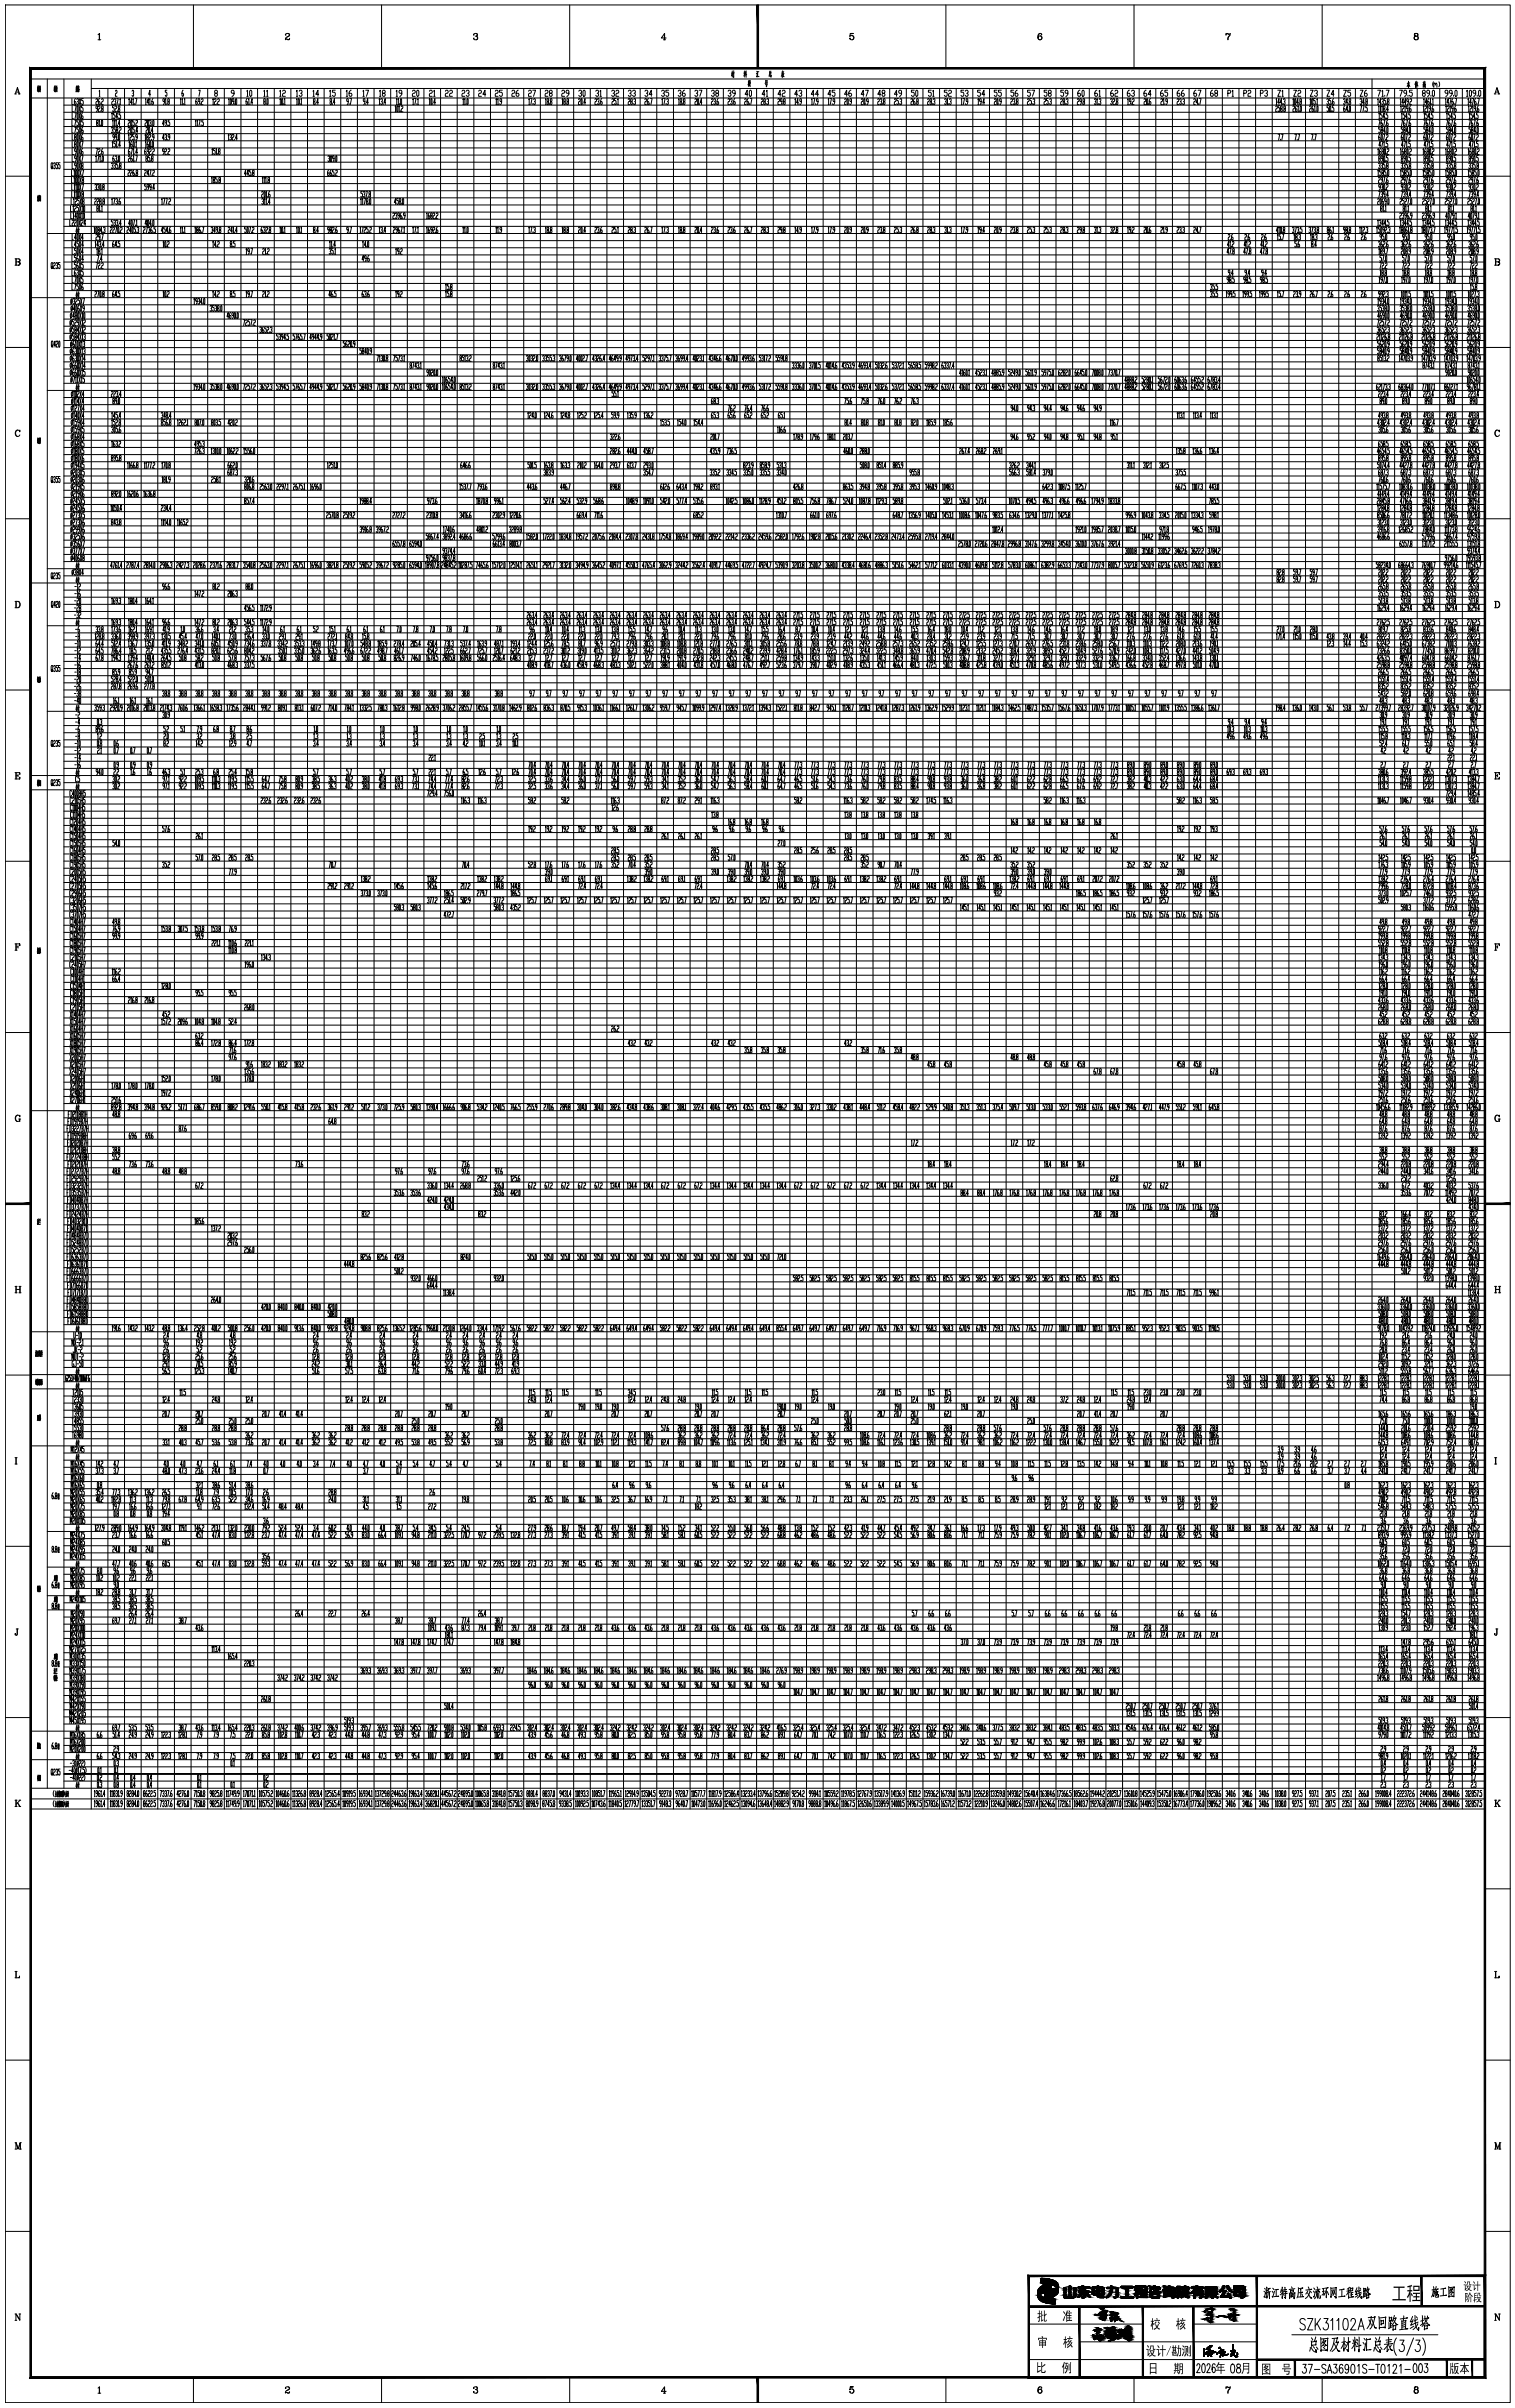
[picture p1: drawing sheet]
<svg xmlns="http://www.w3.org/2000/svg" width="598mm" height="950mm" viewBox="0 0 598 950" stroke-linecap="round" stroke-linejoin="round" font-family="sans-serif">
<!-- layer: Text -->
<g fill="none" stroke="#000" stroke-width=".39">
<path d="M12.1 27v686.7M14.9 33.9v2.3M14.9 34.8l.1 .4M14.9 34.7l-.2 1M15 34.6l-.2 .1M15.2 34.7l-.2 1.1M15.2 33.8v2.5l-.1-.4M15.3 34.6l-.3 .1M15.5 34.3v.4M15.6 34.9l-.2 .9M15.6 33.9v2.3M15.6 35l.1 .3"/>
<path d="M15.7 34.2l-.2 .7M15.8 34.8v.4M15.8 34.3v.3M15.9 33.9v2.3M16 35.3l-.3 .2M18.7 31.2v674.3M21.5 33.9v2.3M21.5 34.8l.1 .4M21.5 34.7l-.2 1M21.6 34.6l-.3 .1M21.8 34.7l-.3 1.1M21.8 33.8v2.5l-.1-.4"/>
<path d="M21.9 34.6l-.3 .1M22.1 33.9l-.1 2.2M22.2 34.8v.9M22.4 34.1v.8M22.4 35.2l-.2 1M22.4 35.7l.2 .5M22.5 34.9l-.3 .1M22.5 34.7v1M22.5 33.9l-.4 .3M22.6 34.4l-.4 .2M25.2 31.2v674.3M28.4 38.9v2.4h.6"/>
<path d="M29.8 38.9a2.1 2.1 0 0 0-.3 2.4h.3l.2-.8-.2-.4h-.4M30.1 35.3l.1 .4M30.2 34l-.2 2.2M30.2 34.5l-.2 .1M30.2 35l-.2 .1M30.3 33.9v1.5M30.3 39.3l.2-.4h.3l.1 .8-.3 .4M30.4 34.4l-.3 1.8M30.4 35.2v1l.2-.6M30.5 34v1.4M30.5 34.1h-.2M30.8 33.9v2.3"/>
<path d="M30.8 34.9l.1 .3M30.8 34.7l-.2 1M30.9 34.6l-.2 .1M31 34.3l.2-.1-.4 1.3M31 35.4v.8M31 34.6l.2 .8M31 33.9l-.1 .9M31.2 35.4l-.2 .1M31.2 35.4l-.2 .7M31.2 35.4h.1M31.3 38.9l.6 2.4M31.9 38.9l-.6 2.4"/>
<path d="M32.9 38.9h-.7v.8h.5l.2 .4-.2 1.2h-.3l-.2-.4M36 31.2v682.5M36 34.9h550.1M37.9 39.3l.1-.4h.4l.1 .8-.1 .4h-.4l-.1 1.2h.6M39.1 36l.2-.4v2.4M39.1 38h.4M39.3 38.9l-.5 .8v1.2l.2 .4h.3v-1.2h-.5M40.1 39.3l.2-.4h.3l.1 .8-.1 .4h-.3l-.2 1.2h.6M42.6 34.9v678.8M44.1 39.3l.2-.4h.3l.1 .8-.1 .4h-.3l-.2 1.2h.6M45.1 39.3l.1-.4h.4l.1 .8-.3 .4M45.6 36l.1-.4h.3l.2 .8-.2 .4h-.3l-.1 1.2h.6"/>
<path d="M46 38.9h.7l-.5 2.4M47.3 39.3l.2-.4v2.4M49.1 34.9v678.8M50.8 39.3l.2-.4v2.4M52.1 36l.2-.4h.3l.1 .8-.3 .4M52.4 39.3l.2-.4v2.4M52.6 36.8v1.2h-.3l-.2-.4M53.4 38.9h.6l-.4 2.4M55.7 34.9v678.8M57.4 39.3l.2-.4v2.4M59 39.3l.2-.4v2.4M59.3 37.2h-.6l.5-1.6v2.4"/>
<path d="M60.4 38.9a2.1 2.1 0 0 0-.3 2.4h.3l.2-.8-.2-.4h-.4M62.3 34.9v678.8M65.2 39.3l.2-.4v2.4M65.9 35.6h-.7v.8h.5l.2 .4-.2 1.2h-.3l-.2-.4M68.9 34.9v678.8M71.2 39.3l.1-.4v2.4M71.8 39.3l.2-.4v2.4M72.3 35.6a2.1 2.1 0 0 0-.3 2.4h.3l.2-.8-.2-.4h-.5M72.8 39.3l.1-.4v2.4M75.4 34.9v678.8M77.7 38.9a2.05 2.05 0 0 0-.3 2.4h.3l.2-.8-.2-.4h-.4M78.4 35.6h.6l-.5 2.4"/>
<path d="M79.5 39.3l.2-.4h.3l.1 .8-.1 .4h-.3l-.2 1.2h.6M84 39.3l.1-.4v2.4M84.6 39.3l.2-.4h.3l.2 .8-.2 .4h-.3l-.2 1.2h.7M85 36.8l-.3-.4 .3-.8h.5l.3 .4-.3 .8h-.5l-.3 .4 .3 .8h.5l.3-.4-.3-.8M85.9 39.3l.2-.4h.3l.2 .8-.7 .8v.8h.7M90.2 39.3l.2-.4v2.4M91 38.9l.4 .4-.2 2-.3-.4zM92.4 36.8h-.9l-.2-.4 .2-.8h.6l.3 .4v1.2l-.9 .8M93.1 38.9l.3 .4-.1 2-.4-.4zM97.4 36l.3-.4v2.4M97.4 38h.6M97.6 38.9a2.05 2.05 0 0 0-.3 2.4h.3l.1-.8-.1-.4h-.5"/>
<path d="M98.1 39.3l.1-.4v2.4M98.8 35.6l.6 .4v1.6l-.3 .4-.6-.4v-1.6zM104.1 36l.3-.4v2.4M104.1 38h.6M105.2 36l.3-.4v2.4M105.2 38h.6M105.5 38.9l.3 .4-.1 2-.4-.4zM110.4 36l.3-.4v2.4M110.4 38h.6M110.5 39.3l.1-.4v2.4M111.3 38.9l.3 .4-.2 2-.3-.4zM111.5 36l.3-.4h.6l.2 .4-.2 .8h-.6l-.3 .4v.8h1.1"/>
<path d="M112.2 39.3l.2-.4v2.4M117 36l.2-.4v2.4M117 38h.5M117.1 39.3l.1-.4v2.4M117.9 38.9l.3 .4-.2 2-.3-.4zM118.1 36l.3-.4h.5l.3 .4-.3 .8h-.3M118.8 39.3l.2-.4v2.4M118.9 36.8l.3 .4-.3 .8h-.5l-.3-.4M123.5 36l.3-.4v2.4M123.5 38h.6M125.8 37.2h-1.1l.8-1.6v2.4M130.1 36l.3-.4v2.4"/>
<path d="M130.1 38h.6M132.3 35.6h-1.1v.8h.9l.2 .4-.2 1.2h-.6l-.3-.4M136.7 36l.2-.4v2.4M136.7 38h.5M138.1 38.9h.6l-.4 2.4M138.6 35.6l-.8 .8v1.2l.3 .4h.5l.3-.4-.3-.8h-.8M143.2 36l.3-.4v2.4M143.2 38h.6M144.4 35.6h1.1l-.9 2.4M149.6 39.3l.2-.4v2.4M149.8 36l.3-.4v2.4M149.8 38h.5"/>
<path d="M150.3 39.3l.1-.4h.3l.2 .8-.3 .4M151.2 36.8l-.3-.4 .3-.8h.5l.3 .4-.3 .8h-.5l-.3 .4 .3 .8h.5l.3-.4-.3-.8M156.4 36l.2-.4v2.4M156.4 38h.5M156.4 39.3l.2-.4v2.4M157.1 39.3l.1-.4v2.4M158.2 38.9l.3 .4-.2 2-.3-.4zM158.6 36.8h-.8l-.3-.4 .3-.8h.5l.3 .4v1.2l-.8 .8M162.8 36l.3-.4h.5l.3 .4-.3 .8h-.5l-.3 .4v.8h1.1M162.9 39.3l.2-.4v2.4M163.6 38.9h.6l-.5 2.4M164.7 35.6l.6 .4v1.6l-.3 .4-.5-.4v-1.6z"/>
<path d="M164.8 39.3l.2-.4v2.4M169.4 39.3l.2-.4v2.4M169.5 36l.3-.4h.5l.3 .4-.3 .8h-.5l-.3 .4v.8h1.1M170.2 38.9l.3 .4-.1 2-.3-.4zM171.2 36l.2-.4v2.4M171.2 38h.5M175.8 36l.2-.4h.6l.3 .4-.3 .8h-.6l-.2 .4v.8h1.1M177.5 36l.2-.4h.6l.3 .4-.3 .8h-.6l-.2 .4v.8h1.1M182.3 36l.3-.4h.6l.3 .4-.3 .8h-.6l-.3 .4v.8h1.2M182.7 39.3l.2-.4v2.4M183.3 39.3l.2-.4v2.4M184 36l.3-.4h.5l.3 .4v.4l-.5 .4"/>
<path d="M184.4 38.9l.4 .4-.2 2-.3-.4zM184.8 36.8l.3 .4-.3 .8h-.5l-.3-.4M188.9 36l.3-.4h.5l.3 .4-.3 .8h-.5l-.3 .4v.8h1.1M191.7 37.2h-1.1l.8-1.6v2.4M195.5 36l.2-.4h.6l.3 .4-.3 .8h-.6l-.2 .4v.8h1.1M195.7 39.3l.2-.4v2.4M196.4 39.3l.2-.4v2.4M198.3 35.6h-1.2v.8h.9l.3 .4-.3 1.2h-.6l-.3-.4M202 36l.3-.4h.6l.3 .4-.3 .8h-.6l-.3 .4v.8h1.2M204.6 35.6l-.9 .8v1.2l.3 .4h.6l.2-.4-.2-.8h-.9M208.6 36l.3-.4h.5l.3 .4-.3 .8h-.5l-.3 .4v.8h1.1M208.7 39.3l.2-.4v2.4"/>
<path d="M209.4 38.9h.6l-.5 2.4M210.3 35.6h1.1l-.8 2.4M210.6 39.3l.2-.4h.3a.77 .77 0 0 1-.2 1.2M215.2 36l.2-.4h.6l.3 .4-.3 .8h-.6l-.2 .4v.8h1.1M215.3 39.3l.1-.4v2.4M217.1 36.8l-.2-.4 .2-.8h.6l.3 .4-.3 .8h-.6l-.2 .4 .2 .8h.6l.3-.4-.3-.8M221.7 36l.3-.4h.6l.2 .4-.2 .8h-.6l-.3 .4v.8h1.1M221.8 39.3l.2-.4v2.4M224.5 36.8h-.8l-.3-.4 .3-.8h.5l.3 .4v1.2l-.8 .8M228.3 39.3l.2-.4h.3l.2 .8-.7 .8v.8h.7M228.4 36l.3-.4h.6l.3 .8-.6 .4M229.3 36.8l.3 .4-.3 .8h-.6l-.3-.4"/>
<path d="M229.4 38.9l.4 .4-.2 2-.3-.4zM230.4 35.6l.5 .4v1.6l-.2 .4-.6-.4v-1.6zM234.8 39.3l.2-.4h.3l.2 .8-.2 .4h-.3l-.2 1.2h.7M235.1 36l.3-.4h.6l.3 .4-.3 .8h-.3M235.8 39.3l.1-.4h.4l.1 .8-.3 .4M236 36.8l.3 .4-.3 .8h-.6l-.3-.4M236.8 36l.3-.4v2.4M236.8 38h.6M237.5 38.9a2.1 2.1 0 0 0-.3 2.4h.3l.2-.8-.2-.4h-.4M241.4 36l.3-.4h.6l.2 .4v.4l-.5 .4M241.5 39.3l.2-.4h.3l.2 .8-.7 .8v.8h.7M242.3 36.8l.2 .4-.2 .8h-.6l-.3-.4"/>
<path d="M243.1 36l.3-.4h.5l.3 .4-.3 .8h-.5l-.3 .4v.8h1.1M243.1 38.9h-.6v.8h.5l.1 .4-.1 1.2h-.3l-.2-.4M243.8 39.3l.1-.4v2.4M247.9 39.3l.2-.4h.3l.2 .8-.7 .8v.8h.7M248 36l.3-.4h.5l.3 .8-.6 .4M248.8 36.8l.3 .4-.3 .8h-.5l-.3-.4M249.7 36l.3-.4h.5l.3 .8-.6 .4M250.2 39.3l.1-.4h.4l.1 .8-.3 .4M250.5 36.8l.3 .4-.3 .8h-.5l-.3-.4M254.5 39.3l.2-.4h.3l.1 .8-.6 .8v.8h.6M254.6 36l.2-.4h.6l.3 .8-.6 .4M255.4 36.8l.3 .4-.3 .8h-.6l-.2-.4"/>
<path d="M255.9 38.9a2.1 2.1 0 0 0-.3 2.4h.3l.2-.8-.2-.4h-.4M256.8 38.9h.6l-.5 2.4M257.3 37.2h-1.1l.9-1.6v2.4M261.1 36l.3-.4h.6l.2 .8-.5 .4M261.2 39.3l.2-.4v2.4M261.9 38.9h.6l-.5 2.4M262 36.8l.2 .4-.2 .8h-.6l-.3-.4M263.2 39.3l.1-.4h.3l.2 .8-.3 .4M263.9 35.6h-1.1v.8h.8l.3 .4-.3 1.2h-.5l-.3-.4M267.7 36l.3-.4h.5l.3 .8-.6 .4M267.8 39.3l.2-.4v2.4M268.5 36.8l.3 .4-.3 .8h-.5l-.3-.4"/>
<path d="M270.2 35.6h-.3l-.5 .8v1.2l.2 .4h.6l.3-.4-.3-.8h-.8M274.3 36l.2-.4h.6l.3 .4v.4l-.6 .4M274.3 39.3l.1-.4h.4l.1 .8-.1 .4h-.4l-.1 1.2h.6M275.1 36.8l.3 .4-.3 .8h-.6l-.2-.4M275.4 38.9l.3 .4-.1 2-.3-.4zM275.9 35.6h1.2l-.9 2.4M280.8 39.3l.1-.4h.4l.1 .8-.1 .4h-.4l-.1 1.2h.6M280.8 36l.3-.4h.5l.3 .4v.4l-.5 .4M281.6 36.8l.3 .4-.3 .8h-.5l-.3-.4M281.7 39.3l.2-.4h.3l.2 .8-.4 .4M282.8 36.8l-.3-.4 .3-.8h.5l.3 .4-.3 .8h-.5l-.3 .4 .3 .8h.5l.3-.4-.3-.8M283.5 38.9a2.1 2.1 0 0 0-.3 2.4h.3l.2-.8-.2-.4h-.5"/>
<path d="M287.3 39.3l.2-.4h.3l.2 .8-.7 .8v.8h.7M287.4 36l.3-.4h.5l.3 .8-.6 .4M288.2 36.8l.3 .4-.3 .8h-.5l-.3-.4M288.3 39.3l.2-.4h.3l.1 .8-.3 .4M289 28v2.4M289 29l.2 .4M289 28.8l-.3 1.1M289.2 28.7l-.5 .1M289.6 28.8l-.5 1.2M289.6 27.9v2.7l-.2-.5M289.8 28.7l-.5 .1M290.1 38.9a2.05 2.05 0 0 0-.4 2.4h.4l.1-.8-.1-.4h-.5"/>
<path d="M290.2 36.8h-.9l-.2-.4 .2-.8h.6l.3 .4v1.2l-.9 .8M293.7 28.4l.1 .4M293.9 39.3l.2-.4h.3l.1 .8-.6 .8v.8h.6M293.9 29.1l.2 .4M293.9 28v2.4M294.1 28.3l-.5 1.7M294.2 28.9l-.6 .2M294.2 28.9l.1 .4M294.2 28.3l.1 .4M294.5 27.9v2.6M294.7 29.4l-.6 .3M295.2 37.2h-1.1l.8-1.6v2.4"/>
<path d="M295.3 38.9a2.1 2.1 0 0 0-.3 2.4h.3l.2-.8-.2-.4h-.4M295.4 31.9v2.1M295.6 32.8h-.2M295.6 32.4l-.2 .1M295.6 33.1l-.4 .3M295.7 31.8l-.3 .3M295.8 33.1l.4 .9M295.9 31.8l-.2 1.1M296 35.6l.6 .4v1.6l-.3 .4-.5-.4v-1.6zM296.1 31.8l.1 .8M296.1 31.9h-.2M296.1 32.9l-.3 .1"/>
<path d="M296.1 32.9l-.5 1.2M296.1 38.9h.7l-.5 2.4M298.6 28.9l.1 .3M298.7 28.1l.1 .3M298.9 29l-.2 1.4-.1-.3M299 28.2v2.1M299.5 28.3h-.5M299.6 30.2l-.6 .1M300.5 39.3l.1-.4h.3l.2 .8-.6 .8v.8h.6M301.9 37.2h-1.1l.8-1.6v2.4M302.2 31.7v.9M302.3 32.8l-.1 .5"/>
<path d="M302.5 36l.2-.4v2.4M302.5 38h.5M302.7 39.3l.2-.4h.3l.1 .8-.3 .4M302.7 31.8l-.5 .1M302.8 31.7l-.1 .7-.5 .1M302.8 33.2l-.6 .1M302.8 33.1l-.3 1.2-.1-.5M303 32.7l-1.1 .1M303.6 29.6v.6M303.7 29.6l.7 .8-.1-.5M303.7 28.1l.2 .4M303.8 28.6v.8"/>
<path d="M304 29.5l.1 .3M304.2 28l-.1 .6M304.3 28.6l-.1 .6h-.4M304.3 28.6l-.5 .1M304.3 29.6l.2 .4M307 39.3l.2-.4h.3l.2 .8-.2 .4h-.3l-.2 1.2h.7M308.2 37.2h-1.1l.8-1.6v2.4M308.8 36l.2-.4h.6l.3 .4-.3 .8h-.6l-.2 .4v.8h1.1M308.8 29.5v1l.2-.5M308.9 29.2l.4 1.1h.2M308.9 27.9v1.3l-.5 .9M309.2 28.7l-.5 .1"/>
<path d="M309.3 29.3l-.2 .4M309.4 28.3l-.9 .1M309.5 29.1l-1.1 .1M313.8 39.3l.1-.4v2.4M314.8 37.2h-1.2l.9-1.6v2.4M315.3 36l.3-.4h.6l.2 .8-.5 .4M316.2 36.8l.2 .4-.2 .8h-.6l-.3-.4M320.3 39.3l.2-.4v2.4M321 38.9h.6l-.5 2.4M321.3 37.2h-1.1l.8-1.6v2.4M323 37.2h-1.1l.8-1.6v2.4M326.9 39.3l.1-.4v2.4"/>
<path d="M327.5 38.9h.7l-.5 2.4M327.9 37.2h-1.1l.8-1.6v2.4M329.6 35.6h-1.2v.8h.9l.3 .4-.3 1.2h-.6l-.3-.4M333.4 39.3l.1-.4h.4l.1 .8-.6 .8v.8h.6M334.5 37.2h-1.2l.9-1.6v2.4M334.5 38.9l.3 .4-.2 2-.3-.4zM335.9 35.6l-.9 .8v1.2l.3 .4h.6l.2-.4-.2-.8h-.9M339.9 39.3l.2-.4h.3l.2 .8-.7 .8v.8h.7M341 37.2h-1.1l.8-1.6v2.4M341.1 38.9l.3 .4-.2 2-.3-.4zM341.6 35.6h1.1l-.8 2.4M346.4 39.3l.2-.4h.3l.2 .8-.2 .4h-.3l-.2 1.2h.7"/>
<path d="M347.4 39.3l.1-.4h.4l.1 .8-.3 .4M347.6 37.2h-1.1l.8-1.6v2.4M348.4 36.8l-.3-.4 .3-.8h.6l.3 .4-.3 .8h-.6l-.3 .4 .3 .8h.6l.3-.4-.3-.8M353 39.3l.1-.4h.4l.1 .8-.1 .4h-.4l-.1 1.2h.6M354.2 37.2h-1.2l.9-1.6v2.4M354.6 38.9h-.7v.8h.5l.2 .4-.2 1.2h-.3l-.2-.4M355.2 39.3l.2-.4h.3l.2 .8-.3 .4M355.8 36.8h-.8l-.3-.4 .3-.8h.6l.2 .4v1.2l-.8 .8M359.6 39.3l.1-.4h.3l.2 .8-.2 .4h-.3l-.1 1.2h.6M360.8 35.6h-1.1v.8h.9l.2 1.2-.2 .4h-.6l-.3-.4M361 38.9l-.5 .8v1.2l.2 .4h.3v-1.2h-.5M361.7 35.6l.5 .4v1.6l-.2 .4-.6-.4v-1.6z"/>
<path d="M366.1 39.3l.2-.4h.3l.2 .8-.7 .8v.8h.7M367.6 35.6h-1.2v.8h.9l.3 1.2-.3 .4h-.6l-.3-.4M368.1 36l.3-.4v2.4M368.1 38h.6M368.4 39.3l.1-.4h.4l.1 .8-.3 .4M372.9 39.3l.1-.4h.3l.2 .8-.3 .4M373.8 39.3l.2-.4v2.4M373.8 35.6h-1.1v.8h.9l.2 1.2-.2 .4h-.6l-.3-.4M374.4 36l.3-.4h.5l.3 .4-.3 .8h-.5l-.3 .4v.8h1.1M374.8 39.3l.1-.4h.3l.2 .8-.3 .4M379.4 39.3l.2-.4v2.4M380 38.9h.7l-.5 2.4"/>
<path d="M380.4 35.6h-1.1v.8h.8l.3 .4-.3 1.2h-.5l-.3-.4M381 36l.3-.4h.5l.3 .4v.4l-.6 .4M381.8 36.8l.3 .4-.3 .8h-.5l-.3-.4M386 39.3l.1-.4v2.4M387 35.6h-1.2v.8h.9l.3 1.2-.3 .4h-.6l-.3-.4M388.7 37.2h-1.2l.9-1.6v2.4M392.5 39.3l.1-.4h.3l.2 .8-.6 .8v.8h.6M393.5 35.6h-1.1v.8h.9l.2 1.2-.2 .4h-.6l-.3-.4M393.6 38.9l.3 .4-.2 2-.3-.4zM395.2 35.6h-1.1v.8h.8l.3 1.2-.3 .4h-.5l-.3-.4M398.9 39.3l.2-.4h.3l.2 .8-.2 .4h-.3l-.2 1.2h.7M399.9 39.3l.2-.4h.3l.1 .8-.3 .4"/>
<path d="M400.1 35.6h-1.1v.8h.8l.3 .4-.3 1.2h-.5l-.3-.4M401.5 35.6l-.8 .8v1.2l.2 .4h.6l.3-.4-.3-.8h-.8M405.5 39.3l.2-.4h.3l.1 .8-.6 .8v.8h.6M406.7 35.6h-1.1v.8h.8l.3 1.2-.3 .4h-.6l-.2-.4M407.1 38.9h-.6v.8h.5l.1 .4-.1 1.2h-.4l-.1-.4M407.2 35.6h1.1l-.8 2.4M407.8 39.3l.1-.4h.3l.2 .8-.3 .4M412.1 39.3l.1-.4h.4l.1 .8-.6 .8v.8h.6M413.2 35.6h-1.1v.8h.9l.2 1.2-.2 .4h-.6l-.3-.4M413.7 38.9h-.7v.8h.5l.2 .4-.2 1.2h-.3l-.2-.4M414.1 36.8l-.3-.4 .3-.8h.5l.3 .4-.3 .8h-.5l-.3 .4 .3 .8h.5l.3-.4-.3-.8M414.3 39.3l.2-.4h.3l.2 .8-.4 .4"/>
<path d="M418.6 39.3l.2-.4h.3l.2 .8-.7 .8v.8h.7M419.8 35.6h-1.1v.8h.8l.3 .4-.3 1.2h-.5l-.3-.4M420.9 39.3l.1-.4h.4l.1 .8-.3 .4M421.5 36.8h-.9l-.2-.4 .2-.8h.6l.3 .4v1.2l-.9 .8M425.2 39.3l.2-.4h.3l.2 .8-.2 .4h-.3l-.2 1.2h.7M426.2 35.6h-.3l-.5 .8v1.2l.3 .4h.5l.3-.4-.3-.8h-.8M427.4 35.6l.5 .4v1.6l-.3 .4-.5-.4v-1.6zM431.9 39.3l.2-.4h.3l.2 .8-.4 .4M432.9 39.3l.1-.4v2.4M432.9 35.6l-.8 .8v1.2l.3 .4h.5l.3-.8-.3-.4h-.8M433.8 36l.2-.4v2.4M433.8 38h.5"/>
<path d="M433.9 39.3l.1-.4h.3l.2 .8-.3 .4M438.3 39.3l.2-.4h.3l.2 .8-.3 .4M439.2 35.6l-.8 .8v1.2l.3 .4h.5l.3-.8-.3-.4h-.8M439.3 39.3l.2-.4h.3l.1 .8-.6 .8v.8h.6M440.1 36l.2-.4h.6l.3 .4-.3 .8h-.6l-.2 .4v.8h1.1M445.1 39.3l.1-.4v2.4M445.8 35.6h-.3l-.6 .8v1.2l.3 .4h.6l.3-.4-.3-.8h-.9M446.6 36l.3-.4h.6l.2 .8-.5 .4M447 39.3l.1-.4h.4l.1 .8-.6 .8v.8h.6M447.5 36.8l.2 .4-.2 .8h-.6l-.3-.4M451.5 39.3l.2-.4h.3l.2 .8-.2 .4h-.3l-.2 1.2h.7M452.4 35.6l-.9 .8v1.2l.3 .4h.6l.2-.4-.2-.8h-.9"/>
<path d="M452.7 38.9l.3 .4-.2 2-.3-.4zM454.1 38.9l-.5 .8v1.2l.2 .4h.3v-1.2h-.5M454.3 37.2h-1.1l.8-1.6v2.4M458.2 39.3l.1-.4h.4l.1 .8-.1 .4h-.4l-.1 1.2h.6M458.9 35.6l-.8 .8v1.2l.2 .4h.6l.3-.4-.3-.8h-.8M459.1 39.3l.2-.4v2.4M460.9 35.6h-1.1v.8h.8l.3 .4-.3 1.2h-.6l-.2-.4M464.6 39.3l.2-.4h.3l.1 .8-.6 .8v.8h.6M465.5 35.6l-.9 .8v1.2l.3 .4h.6l.3-.4-.3-.8h-.9M465.6 39.3l.1-.4h.3l.2 .8-.3 .4M466.8 39.3l.2-.4h.3a.77 .77 0 0 1-.2 1.2M467.1 35.6l-.8 .8v1.2l.3 .4h.5l.3-.8-.3-.4h-.8"/>
<path d="M471.2 39.3l.1-.4h.3l.2 .8-.2 .4h-.3l-.1 1.2h.6M472 35.6l-.8 .8v1.2l.3 .4h.5l.3-.8-.3-.4h-.8M472.9 35.6h1.1l-.8 2.4M473.4 38.9h.6l-.4 2.4M478.6 35.6l-.8 .8v1.2l.2 .4h.6l.3-.8-.3-.4h-.8M479.7 36.8l-.3-.4 .3-.8h.6l.3 .4-.3 .8h-.6l-.3 .4 .3 .8h.6l.3-.4-.3-.8M484.6 36.8h.9l.2-.4-.2-.8h-.9v2.4M486.3 36l.3-.4v2.4M486.3 38h.6M490.9 36.8h.8l.3-.4-.3-.8h-.8v2.4M492.6 36l.3-.4h.5l.3 .4-.3 .8h-.5l-.3 .4v.8h1.1M497.5 36.8h.8l.3-.4-.3-.8h-.8v2.4"/>
<path d="M499.2 36l.2-.4h.6l.3 .8-.6 .4M500 36.8l.3 .4-.3 .8h-.6l-.2-.4M503.7 39.3l.1-.4v2.4M504.3 35.6h1.1l-1.1 2.4h1.1M506 36l.3-.4v2.4M506 38h.5M506.5 39.3l.2-.4h.3l.2 .8-.3 .4M510.3 39.3l.2-.4v2.4M510.6 35.6h1.1l-1.1 2.4h1.1M511.1 38.9l.3 .4-.1 2-.3-.4zM512.3 36l.3-.4h.5l.3 .4-.3 .8h-.5l-.3 .4v.8h1.1M517 39.3l.2-.4v2.4"/>
<path d="M517.2 35.6h1.1l-1.1 2.4h1.1M517.8 38.9l.4 .4-.2 2-.3-.4zM518.8 36l.3-.4h.6l.3 .8-.6 .4M519.1 38.9h-.6v.8h.5l.1 .4-.1 1.2h-.4l-.1-.4M519.7 36.8l.3 .4-.3 .8h-.6l-.3-.4M519.8 39.3l.1-.4v2.4M523.7 39.3l.2-.4h.3l.1 .8-.3 .4M523.7 35.6h1.1l-1.1 2.4h1.1M525.3 38.9h-.7v.8h.5l.2 .4-.2 1.2h-.3l-.2-.4M526.4 38.9a2.1 2.1 0 0 0-.3 2.4h.3l.2-.8-.2-.4h-.5M526.5 37.2h-1.1l.8-1.6v2.4M530.2 39.3l.2-.4h.3l.2 .8-.3 .4"/>
<path d="M530.3 35.6h1.1l-1.1 2.4h1.1M533.1 35.6h-1.1v.8h.8l.3 .4-.3 1.2h-.5l-.3-.4M536.8 39.3l.2-.4h.3a.77 .77 0 0 1-.2 1.2M536.9 35.6h1.1l-1.1 2.4h1.1M539.4 35.6l-.9 .8v1.2l.3 .4h.6l.2-.8-.2-.4h-.9M543.8 39.3l.1-.4v2.4M543.8 35.6h1.1l-.9 2.4M545.4 39.3l.1-.4h.3l.2 .8-.3 .4M545.4 36l.3-.4v2.4M545.4 38h.6M546.5 37.6v.4M546.9 38.9h-.6v.8h.5l.1 .4-.1 1.2h-.3l-.2-.4"/>
<path d="M547.1 35.6h1.1l-.8 2.4M552.4 35.6h1.1l-.8 2.4M552.7 39.3l.1-.4v2.4M555.2 36.8h-.9l-.2-.4 .2-.8h.6l.3 .4v1.2l-.6 .8h-.3M555.7 37.6v.4M555.9 32.1v2.5M556.2 33.9h-.5M556.4 32.7l-1 .2M556.5 39.3l.2-.4h.3l.1 .8-.6 .8v.8h.6M556.5 34l-.6-1.2-.5 1.3M557.4 35.6h-1.1v.8h.8l.3 .4-.3 1.2h-.5l-.3-.4M558.7 32.6v2"/>
<path d="M558.9 32.1l-.4 1.3M559.2 32.1v2.5M559.4 33.8l-.4 .1M559.6 32.7l-.8 .1M559.7 33.9l-.6-1.1-.3 1.3M561.7 36.8l-.3-.4 .3-.8h.6l.2 .4-.2 .8h-.6l-.3 .4 .3 .8h.6l.2-.4-.2-.8M561.7 33.2v1.3M561.9 39.3l.2-.4v2.4M561.9 32.6v.6M562 33.6v.6M562.1 32l.1 .3M562.3 33.6l-.3 .1"/>
<path d="M562.3 33.6v.4l-.3 .1M562.4 32.7h-.5M562.4 32.6l-.1 .4M562.4 33l-.5 .1M562.6 33.2l-.1 1.4-.2-.4M562.6 32.3l-.9 .2M562.6 33.3l-.9 .1M564 38.9a2.1 2.1 0 0 0-.4 2.4h.4l.1-.8-.1-.4h-.5M564.2 36.8h-.8l-.3-.4 .3-.8h.5l.3 .4v1.2l-.8 .8M564.5 39.3l.1-.4v2.4M564.8 37.6v.4M565.4 39.3l.2-.4v2.4"/>
<path d="M565.6 35.6l.6 .4v1.6l-.3 .4-.6-.4v-1.6zM565.8 32.3a1.7 1.7 0 0 0 0 2M565.9 33.2l.3-.5 .3 .9M565.9 32.7v1.7M566.5 33.2l.3-.5 .3 .5v1.2M567.9 32.3a1.7 1.7 0 0 1 0 2M570.5 39.3l.1-.4v2.4M571.5 36.8h-.9l-.3-.4 .3-.8h.6l.3 .4v1.2l-.6 .8h-.3M572.1 38.9h.6l-.5 2.4M573.2 36.8h-.9l-.3-.4 .3-.8h.6l.3 .4v1.2l-.9 .8M573.5 38.9a2.1 2.1 0 0 0-.3 2.4h.3l.2-.8-.2-.4h-.5M573.7 37.6v.4"/>
<path d="M574.3 38.9h.7l-.5 2.4M574.5 35.6l.6 .4v1.6l-.3 .4-.5-.4v-1.6zM578.8 36l.3-.4v2.4M578.8 38h.6M579.4 39.3l.1-.4v2.4M580.2 35.6l.6 .4v1.6l-.3 .4-.6-.4v-1.6zM581 38.9h.6l-.4 2.4M582.4 38.9a2.1 2.1 0 0 0-.3 2.4h.3l.2-.8-.2-.4h-.4M582.5 36.8h-.9l-.3-.4 .3-.8h.6l.3 .4v1.2l-.9 .8M583 37.6v.4M583.2 38.9h.7l-.5 2.4M583.9 35.6l.5 .4v1.6l-.2 .4-.6-.4v-1.6z"/>
<path d="M28.4 50.1v2.4h.6M28.4 47.3v2.4h.6M28.5 58.6v2.4h.6M28.5 55.8v2.4h.6M28.5 52.9v2.4h.6M28.5 44.5v2.4h.6M28.5 41.7v2.4h.6M29.4 50.1h.6l-.5 2.4M29.4 47.3h.6l-.5 2.4M29.4 44.5h.7l-.5 2.4M29.4 41.7h.7l-.5 2.4M29.6 56.9l-.2-.7 .2-.4h.3l.2 .8-.7 .7 .2 .9h.3l.2-.5-.2-.8"/>
<path d="M29.6 54.2v-1.3h.3l.2 .4-.2 .9-.5 .3 .2 .8h.3l.2-.4-.2-.7M30.1 59.8h-.5l-.2-.4 .2-.8h.3l.2 .4v1.2l-.5 .8M30.5 58.6l.4 .4-.2 2-.3-.4zM30.5 55.8l.4 .4-.2 2-.3-.5zM30.5 52.9l.4 .4-.2 2-.3-.4zM30.5 44.5l.4 .4-.2 2-.3-.4zM30.5 41.7l.4 .4-.2 2-.3-.4zM30.8 40.1v1.2h-.3l-.2-.4M30.9 50.1h-.6v.8h.5l.1 .4-.1 1.2h-.3l-.2-.4M30.9 47.3h-.6v.8h.5l.1 .4-.1 1.2h-.3l-.2-.4M31.2 58.6l.6 2.4M31.2 55.8l.6 2.4"/>
<path d="M31.2 52.9l.6 2.4M31.2 44.5l.6 2.4M31.2 41.7l.6 2.4M31.3 50.1l.6 2.4M31.3 47.3l.6 2.4M31.8 58.6l-.6 2.4M31.8 55.8l-.6 2.4M31.8 52.9l-.6 2.4M31.8 44.5l-.6 2.4M31.8 41.7l-.6 2.4M31.9 50.1l-.6 2.4M31.9 47.3l-.6 2.4"/>
<path d="M32.2 55.8h.6l-.5 2.4M32.6 58.6a2.03 2.03 0 0 0-.3 2.4h.3l.2-.8-.2-.4h-.4M32.6 52.9a2.03 2.03 0 0 0-.3 2.4h.3l.2-.8-.2-.3h-.4M32.6 44.5l-.4 .8v1.2l.1 .4h.3v-1.2h-.4M32.7 50.1a2.08 2.08 0 0 0-.3 2.4h.3l.2-.8-.2-.4h-.5M32.8 41.7h-.6v.8h.4l.2 .4-.2 1.2h-.3l-.1-.4M32.9 47.3h-.7v.8h.5l.2 .4-.2 1.2h-.3l-.2-.4M37.9 58.6h.6l-.5 2.4M38.3 48.5v-1.2h.3l.1 .4-.1 .8h-.3l-.2 .4 .2 .8h.3l.1-.4-.1-.8M38.5 42.9h-.5l-.1-.4 .1-.8h.4a2.05 2.05 0 0 1-.4 2.4M38.8 59l.2-.4h.3l.2 .8-.7 .8v.8h.7M38.8 42.1l.2-.4h.3l.2 .8-.7 .8v.8h.7"/>
<path d="M39.1 47.7l.1-.4v2.4M39.1 49.7h.3M39.7 49.3v.4M39.8 40.9v.4M39.8 43.7v.4M40.2 47.3l.3 .4-.2 2-.3-.4zM40.3 42.9v-1.2h.3l.1 .4-.1 .8h-.3l-.2 .4 .2 .8h.3l.1-.4-.1-.8M40.6 58.6a2.08 2.08 0 0 0-.3 2.4h.3l.1-.8-.1-.4h-.5M43.9 50.5l.2-.4h.3a.77 .77 0 0 1-.1 1.2M44.1 44.9l.2-.4v2.4M44.1 46.9h.3M44.3 56.2l.1-.4v2.4"/>
<path d="M44.3 58.2h.3M44.4 51.3v1.2h-.3l-.2-.4M44.4 47.7l.2-.4v2.4M44.4 49.7h.3M45.1 47.7l.1-.4v2.4M45.1 41.7h-.7v.8h.5l.2 .4-.2 1.2h-.3l-.2-.4M45.1 49.7h.3M45.1 54.2h-.4v-1.3h.3l.1 .4v1.2l-.4 .8M45.4 44.5h-.7v.8h.5l.2 .4-.2 1.2-.5-.4M45.4 42.1l.2-.4h.3l.1 .8-.6 .8v.8h.6M45.6 55.8h-.7v.8h.5l.2 .3-.2 1.3h-.3l-.2-.5M45.6 50.1h-.7v.8h.5l.2 .4-.2 1.2h-.3l-.2-.4"/>
<path d="M45.6 40.1v1.2h-.4l-.1-.4M45.7 47.7l.2-.4v2.4M45.7 49.7h.3M45.9 56.2l.1-.4v2.4M45.9 58.2h.3M46 51.3v-1.2h.4l.1 .4-.1 .8h-.4l-.1 .4 .1 .8h.4l.1-.4-.1-.8M46.1 54.2h-.5l-.1-.5 .1-.8h.4a2.08 2.08 0 0 1-.4 2.4M46.4 46.1h-.7l.5-1.6v2.4M46.4 43.7v.4M46.4 49.3v.4M46.4 54.9v.4M46.5 57.7v.5"/>
<path d="M46.7 46.5v.4M46.8 42.9v-1.2h.4l.1 .4-.1 .8h-.4l-.1 .4 .1 .8h.4l.1-.4-.1-.8M46.8 52.1v.4M46.9 52.9l.3 .4-.1 2-.3-.4zM47 40.9v.4M47.2 50.5l.1-.4h.3l.2 .8-.2 .4h-.3l-.1 1.2h.6M47.3 48.9h-.6l.5-1.6v2.4M47.3 41.3h.3M47.5 57.3h-.7l.5-1.5v2.4M47.6 44.5h-.6v.8h.5l.1 .4-.1 1.2-.5-.4M50.6 50.5l.2-.4h.3l.1 .8-.6 .8v.8h.6M50.6 47.7l.2-.4h.3l.1 .8-.6 .8v.8h.6"/>
<path d="M50.7 53.3l.1-.4v2.4M50.7 55.3h.3M50.8 41.3h.4M50.9 56.2l.2-.4v2.4M50.9 58.2h.3M51.2 58.6l-.5 .8v1.2l.1 .4h.4v-1.2h-.5M51.3 53.3l.2-.4h.3l.2 .8-.7 .8v.8h.7M51.6 58.6h.7l-.5 2.4M51.7 50.1l.3 .4-.1 2-.3-.4zM51.7 47.3l.3 .4-.1 2-.3-.4zM52 55.8a2.08 2.08 0 0 0-.3 2.4h.3l.2-.9-.2-.4h-.4M52.1 40.5h-.6l.5-1.6v2.4"/>
<path d="M52.4 41.3h.3M52.6 59l.1-.4v2.4M52.7 55.8l.3 .4-.2 2-.3-.5zM52.9 52.9h-.6v.8h.4l.2 .5-.2 1.1h-.3l-.1-.4M53 50.1h-.7v.8h.5l.2 .4-.2 1.2h-.3l-.2-.4M53 47.3h-.7v.8h.5l.2 .4-.2 1.2h-.3l-.2-.4M53.1 40.9v.4M53.2 54.9v.4M53.3 49.3v.4M53.3 52.1v.4M53.3 57.7v.5M53.6 56.2l.2-.4v2.4"/>
<path d="M53.6 47.7l.2-.4h.3l.2 .8-.2 .4h-.3l-.2 1.2h.7M53.6 58.2h.4M54.2 54.2h-.5l-.1-.5 .1-.8h.3a2.08 2.08 0 0 1-.3 2.4M54.3 51.7h-.7l.5-1.6v2.4M57.2 53.3l.2-.4v2.4M57.2 47.7l.2-.4h.3l.2 .8-.7 .8v.8h.7M57.2 55.3h.4M57.4 56.2l.2-.4v2.4M57.4 58.2h.3M57.4 41.3h.3M57.6 58.6a2.08 2.08 0 0 0-.4 2.4h.4l.1-.8-.1-.4h-.5M57.6 50.5l.2-.4h.3l.2 .8-.7 .8v.8h.7"/>
<path d="M58 54.2v-1.3h.4l.1 .4-.1 .9-.5 .3 .1 .8h.4l.1-.4-.1-.7M58.4 47.3l.3 .4-.2 2-.3-.4zM58.5 55.8l-.5 .8v1.1l.2 .5h.3v-1.3h-.5M58.7 59.8h-.5l-.2-.4 .2-.8h.3a2.08 2.08 0 0 1-.3 2.4M58.7 40.5h-.7l.5-1.6v2.4M58.8 50.1l.3 .4-.2 2-.3-.4zM58.8 53.3l.2-.4h.3l.2 .8-.2 .5h-.3l-.2 1.1h.7M59 59l.2-.4h.3l.1 .8-.6 .8v.8h.6M59 47.7l.2-.4h.3a.77 .77 0 0 1-.2 1.2M59 41.3h.3M59.2 55.8l.3 .4-.2 2-.3-.5zM59.4 52.1v.4"/>
<path d="M59.5 48.5v1.2h-.3l-.2-.4M59.6 40.9v.4M59.8 54.9v.4M59.8 57.7v.5M60 49.3v.4M60.3 59l.1-.4h.4l.1 .8-.1 .4h-.4l-.1 1.2h.6M60.3 55.8l.3 .4-.2 2-.3-.5zM60.4 51.7h-.7l.5-1.6v2.4M60.4 47.3l.4 .4-.2 2-.3-.4zM60.8 54.2h-.5l-.2-.5 .2-.8h.3l.2 .4v1.2l-.5 .8M64.8 59.8h-.5v-1.2h.3l.2 .4v1.2l-.5 .8M64.8 54.5h-.7l.5-1.6v2.4"/>
<path d="M64.8 48.9h-.7l.5-1.6v2.4M64.9 40.1h-.4l-.2-.4 .2-.8h.3a2.1 2.1 0 0 1-.3 2.4M65.1 59l.1-.4h.4l.1 .8-.1 .4h-.4l-.1 1.2h.6M65.1 53.3l.1-.4h.4l.1 .8-.3 .5M65.2 41.3h.4M65.6 54.2v1.1h-.4l-.1-.4M65.7 48.5h-.5v-1.2h.4l.1 .4v1.2l-.5 .8M65.9 40.9v.4M66 49.3v.4M66 54.9v.4M66.4 59l.1-.4h.3l.2 .8-.6 .8v.8h.6M66.4 40.1v-1.2h.3l.1 .4-.1 .8h-.3l-.2 .4 .2 .8h.3l.1-.4-.1-.8"/>
<path d="M67 54.2h-.5l-.1-.5 .1-.8h.3l.2 .4v1.2l-.5 .8M67 47.3h-.6v.8h.4l.2 .4-.2 1.2h-.3l-.1-.4M71.2 41.3h.3M71.8 41.3h.3M72.5 40.9v.4M72.8 41.3h.3M77.1 47.7l.2-.4v2.4M77.1 49.7h.3M77.7 47.7l.2-.4v2.4M77.7 49.7h.4M78.4 47.3h.6l-.5 2.4M78.8 40.1h-.4l-.2-.4 .2-.8h.3a2.1 2.1 0 0 1-.3 2.4"/>
<path d="M79.2 40.9v.4M79.3 49.3v.4M80.3 47.3h-.6v.8h.4l.2 .4-.2 1.2h-.3l-.1-.4M83.7 59l.1-.4v2.4M84 41.3h.3M84.9 58.6h-.6v.8h.5l.1 .4-.1 1.2h-.3l-.2-.4M85.3 59l.1-.4v2.4M85.6 40.9v.4M86.4 59.8l-.2-.8 .2-.4h.3l.2 .8-.7 .8 .2 .8h.3l.2-.4-.2-.8M90.1 53.3l.1-.4v2.4M90.1 55.3h.3M90.2 41.3h.4"/>
<path d="M90.7 53.3l.2-.4h.3a.77 .77 0 0 1-.2 1.3M91.2 54.2v1.1h-.3l-.2-.4M91.7 53.3l.1-.4h.3l.2 .8-.2 .5h-.3l-.1 1.1h.6M92.3 40.1h-.5v-1.2h.3l.2 .4v1.2l-.5 .8M92.6 40.9v.4M92.6 54.9v.4M93.6 54.5h-.7l.5-1.6v2.4M98.1 41.3h.3M98.7 40.9v.4M99.7 40.5h-.7l.5-1.6v2.4M104.2 40.1v-1.2h.4l.1 .4-.1 .8h-.4l-.1 .4 .1 .8h.4l.1-.4-.1-.8M105 40.9v.4"/>
<path d="M110.5 41.3h.3M111.9 40.9v.4M112.2 41.3h.4M117.1 41.3h.3M118.5 40.9v.4M118.8 41.3h.3M123.8 40.1v-1.2h.4l.1 .4-.1 .8h-.4l-.1 .4 .1 .8h.4l.1-.4-.1-.8M124.7 40.9v.4M125.6 40.5h-.6l.5-1.6v2.4M130.4 40.1v-1.2h.3l.2 .4-.2 .8h-.3l-.1 .4 .1 .8h.3l.2-.4-.2-.8M131.2 40.9v.4M132.2 40.5h-.7l.5-1.6v2.4"/>
<path d="M137.5 40.1h-.5l-.2-.4 .2-.8h.3a2.1 2.1 0 0 1-.3 2.4M137.8 40.9v.4M144 40.1h-.4l-.2-.4 .2-.8h.3a2.1 2.1 0 0 1-.3 2.4M144.4 40.9v.4M145.3 40.5h-.6l.4-1.6v2.4M149.6 41.3h.3M150.7 40.1v1.2h-.3l-.1-.4M151.2 40.9v.4M152.2 40.5h-.6l.4-1.6v2.4M156 42.1l.1-.4v2.4M156 44.1h.3M156.4 41.3h.4"/>
<path d="M156.8 41.7l.3 .4-.2 2-.3-.4zM157.1 41.3h.3M157.4 42.1l.2-.4v2.4M157.4 44.1h.3M157.7 40.9v.4M158 43.7v.4M158.3 42.1l.2-.4h.3l.2 .8-.7 .8v.8h.7M162.9 41.3h.3M164.5 40.9v.4M164.8 41.3h.4M169.4 41.3h.3M170.8 40.9v.4"/>
<path d="M171.8 40.5h-.6l.4-1.6v2.4M182.7 41.3h.3M183.3 41.3h.4M184 40.9v.4M195.7 41.3h.4M196.4 41.3h.3M197 40.9v.4M198 40.1h-.5l-.2-.4 .2-.8h.3l.2 .4v1.2l-.5 .8M208.7 41.3h.3M210.3 40.9v.4M211.1 40.1v1.2h-.3l-.2-.4M215.3 41.3h.3"/>
<path d="M216.1 40.1v-1.2h.3l.2 .4-.2 .8h-.3l-.2 .4 .2 .8h.3l.2-.4-.2-.8M216.9 40.9v.4M217.4 40.1v-1.2h.3l.1 .4-.1 .8h-.3l-.2 .4 .2 .8h.3l.1-.4-.1-.8M221.8 41.3h.4M222.7 40.1v-1.2h.3l.1 .4-.1 .8h-.3l-.2 .4 .2 .8h.3l.1-.4-.1-.8M223.5 40.9v.4M223.9 40.1v-1.2h.3l.2 .4-.2 .8h-.3l-.1 .4 .1 .8h.3l.2-.4-.2-.8M230.1 40.9v.4M231.1 40.5h-.7l.5-1.6v2.4M236.3 40.1v1.2h-.4l-.1-.4M236.7 40.9v.4M243.5 40.9v.4"/>
<path d="M243.8 41.3h.3M249.1 40.1v-1.2h.3l.2 .4-.2 .8h-.3l-.2 .4 .2 .8h.3l.2-.4-.2-.8M249.9 40.9v.4M250.7 40.1v1.2h-.4l-.1-.4M256.4 40.9v.4M261.2 41.3h.4M262.8 40.9v.4M263.6 40.1v1.2h-.3l-.1-.4M267.8 41.3h.3M268.6 40.1v-1.2h.3l.2 .4-.2 .8h-.3l-.2 .4 .2 .8h.3l.2-.4-.2-.8M269.4 40.9v.4M269.9 40.1v-1.2h.3l.2 .4-.2 .8h-.3l-.2 .4 .2 .8h.3l.2-.4-.2-.8"/>
<path d="M276.1 40.9v.4M277 40.5h-.6l.4-1.6v2.4M282.2 40.1v1.2h-.3l-.2-.4M282.7 40.9v.4M288.8 40.1v1.2h-.3l-.2-.4M289.3 40.9v.4M295.8 40.9v.4M301.6 40.1v-1.2h.3l.2 .4-.2 .8h-.3l-.2 .4 .2 .8h.3l.2-.4-.2-.8M302.4 40.9v.4M303.2 40.1v1.2h-.3l-.2-.4M308.6 40.1h-.5l-.1-.4 .1-.8h.4a2.05 2.05 0 0 1-.4 2.4M308.9 40.9v.4"/>
<path d="M309.4 40.1v-1.2h.4l.1 .4-.1 .8h-.4l-.1 .4 .1 .8h.4l.1-.4-.1-.8M313.8 41.3h.3M315 40.5h-.6l.5-1.6v2.4M315.4 40.9v.4M316.3 40.1h-.5l-.1-.4 .1-.8h.4a2.1 2.1 0 0 1-.4 2.4M320.3 41.3h.4M321.9 40.9v.4M322.9 40.1h-.5l-.2-.4 .2-.8h.3a2.1 2.1 0 0 1-.3 2.4M326.9 41.3h.3M328.5 40.9v.4M329.5 40.1h-.5l-.2-.4 .2-.8h.3l.2 .4v1.2l-.5 .8M335.1 40.9v.4"/>
<path d="M336.1 40.1h-.5l-.2-.4 .2-.8h.3a2.1 2.1 0 0 1-.3 2.4M341.7 40.9v.4M342.7 40.1h-.5l-.2-.4 .2-.8h.3l.2 .4v1.2l-.5 .8M347.9 40.1v1.2h-.4l-.1-.4M348.3 40.9v.4M348.8 40.1v-1.2h.3l.2 .4-.2 .8h-.3l-.1 .4 .1 .8h.3l.2-.4-.2-.8M354.9 40.9v.4M355.7 40.1v1.2h-.3l-.2-.4M361.5 40.9v.4M361.9 40.1v-1.2h.4l.1 .4-.1 .8h-.4l-.1 .4 .1 .8h.4l.1-.4-.1-.8M367.2 40.1v-1.2h.4l.1 .4-.1 .8h-.4l-.1 .4 .1 .8h.4l.1-.4-.1-.8M368 40.9v.4"/>
<path d="M368.9 40.1v1.2h-.4l-.1-.4M373.3 40.1v1.2h-.3l-.1-.4M373.8 41.3h.3M374.4 40.9v.4M375.2 40.1v1.2h-.3l-.1-.4M379.4 41.3h.3M381 40.9v.4M382 40.1h-.5v-1.2h.3l.2 .4v1.2l-.5 .8M386 41.3h.3M387.3 40.1h-.5l-.2-.4 .2-.8h.3l.2 .4v1.2l-.5 .8M387.6 40.9v.4M388.5 40.5h-.6l.5-1.6v2.4"/>
<path d="M394.2 40.9v.4M395.2 40.1h-.5v-1.2h.3l.2 .4v1.2l-.5 .8M400.4 40.1v1.2h-.3l-.2-.4M400.9 40.9v.4M401.3 40.1v-1.2h.4l.1 .4-.1 .8h-.4l-.1 .4 .1 .8h.4l.1-.4-.1-.8M407.4 40.9v.4M408.2 40.1v1.2h-.3l-.1-.4M414 40.9v.4M414.8 40.1v1.2h-.3l-.2-.4M419.8 40.1v-1.2h.3l.1 .4-.1 .8h-.3l-.2 .4 .2 .8h.3l.1-.4-.1-.8M420.6 40.9v.4M421.4 40.1v1.2h-.4l-.1-.4"/>
<path d="M426.8 40.1h-.5l-.1-.4 .1-.8h.4a2.05 2.05 0 0 1-.4 2.4M427.1 40.9v.4M427.6 40.1v-1.2h.3l.2 .4-.2 .8h-.3l-.2 .4 .2 .8h.3l.2-.4-.2-.8M432.4 40.1v1.2h-.3l-.2-.4M432.9 41.3h.3M433.5 40.9v.4M434.3 40.1v1.2h-.3l-.1-.4M438.8 40.1v1.2h-.3l-.2-.4M440.3 40.9v.4M440.7 40.1v-1.2h.3l.2 .4-.2 .8h-.3l-.1 .4 .1 .8h.3l.2-.4-.2-.8M445.1 41.3h.3M446.3 40.1h-.4v-1.2h.3l.1 .4v1.2l-.4 .8"/>
<path d="M446.7 40.9v.4M453.3 40.9v.4M459.1 41.3h.4M459.8 40.9v.4M460.8 40.1h-.5v-1.2h.3l.2 .4v1.2l-.5 .8M466 40.1v1.2h-.3l-.1-.4M466.5 40.9v.4M467.3 40.1v1.2h-.3l-.2-.4M472.8 40.5h-.7l.5-1.6v2.4M473.1 40.9v.4M503.5 42.1l.2-.4h.3l.1 .8-.1 .4h-.3l-.2 1.2h.6M503.7 41.3h.3"/>
<path d="M504.5 52.9h.6l-.5 2.4M505 40.5h-.7l.5-1.6v2.4M505.1 41.7h-.6v.8h.5l.1 .4-.1 1.2h-.4l-.1-.4M505.4 54.9v.4M505.6 42.9v-1.2h.3l.2 .4-.2 .8h-.3l-.2 .4 .2 .8h.3l.2-.4-.2-.8M505.8 52.9h.6l-.5 2.4M505.9 40.5h-.6l.5-1.6v2.4M506.2 40.9v.4M506.4 43.7v.4M506.9 42.9v-1.2h.3l.1 .4-.1 .8h-.3l-.2 .4 .2 .8h.3l.1-.4-.1-.8M507 40.1v1.2h-.3l-.2-.4M510.3 42.1l.2-.4h.3l.2 .8-.7 .8v.8h.7"/>
<path d="M510.3 41.3h.3M511 52.9h.7l-.5 2.4M511.7 41.7a2.1 2.1 0 0 0-.3 2.4h.3l.2-.8-.2-.4h-.4M512 54.9v.4M512.2 42.1l.2-.4v2.4M512.2 44.1h.4M512.3 52.9h.7l-.5 2.4M512.4 40.5h-.7l.5-1.6v2.4M512.7 40.9v.4M512.9 43.7v.4M513.2 40.1v-1.2h.3l.2 .4-.2 .8h-.3l-.2 .4 .2 .8h.3l.2-.4-.2-.8M513.4 41.7l.3 .4-.2 2-.3-.4z"/>
<path d="M516.9 42.1l.1-.4h.4l.1 .8-.6 .8v.8h.6M517 41.3h.4M517.6 52.9h.6l-.4 2.4M518.3 41.7a2.1 2.1 0 0 0-.3 2.4h.3l.2-.8-.2-.4h-.5M518.6 54.9v.4M518.8 42.1l.2-.4v2.4M518.8 44.1h.3M518.9 52.9h.6l-.5 2.4M519.4 40.9v.4M519.4 43.7v.4M519.8 41.3h.3M519.9 41.7l.3 .4-.1 2-.3-.4z"/>
<path d="M524.2 40.1v1.2h-.3l-.2-.4M524.4 41.7h-.6v.8h.4l.2 .4-.2 1.2h-.3l-.1-.4M524.9 41.7l.3 .4-.2 2-.3-.4zM525.5 43.7v.4M525.6 40.9v.4M526.5 41.7h-.7v.8h.5l.2 .4-.2 1.2h-.3l-.2-.4M530.7 40.1v1.2h-.3l-.2-.4M530.8 41.7a2.05 2.05 0 0 0-.3 2.4h.3l.2-.8-.2-.4h-.5M531.9 40.5h-.7l.5-1.6v2.4M531.9 43.3h-.6l.5-1.6v2.4M532.2 40.9v.4M532.3 43.7v.4"/>
<path d="M532.7 40.1v-1.2h.3l.1 .4-.1 .8h-.3l-.2 .4 .2 .8h.3l.1-.4-.1-.8M532.7 41.7l.3 .4-.1 2-.3-.4zM536.8 41.7h.7l-.5 2.4M537.3 40.1v1.2h-.3l-.2-.4M537.8 41.7h.6l-.5 2.4M538.4 40.5h-.6l.4-1.6v2.4M538.7 40.9v.4M538.7 43.7v.4M539.2 40.1v-1.2h.3l.2 .4-.2 .8h-.3l-.1 .4 .1 .8h.3l.2-.4-.2-.8M539.7 41.7h-.6v.8h.4l.2 .4-.2 1.2h-.3l-.1-.4M543.8 41.3h.3M543.8 59l.2-.4v2.4"/>
<path d="M544.1 47.3h.6l-.5 2.4M544.1 42.1l.1-.4v2.4M544.1 44.1h.3M544.2 44.9l.2-.4v2.4M544.2 46.9h.4M544.6 52.9a2.03 2.03 0 0 0-.3 2.4h.3l.2-.8-.2-.3h-.4M544.7 42.1l.2-.4v2.4M544.7 44.1h.3M544.8 50.1h-.6v.8h.4l.2 .4-.2 1.2h-.3l-.1-.4M544.9 57.3h-.7l.5-1.5v2.4M545 58.6l-.5 .8v1.2l.1 .4h.4v-1.2h-.5M545 40.5h-.6l.5-1.6v2.4"/>
<path d="M545.2 55.8h.6l-.4 2.4M545.3 52.9l.3 .4-.2 2-.3-.4zM545.3 51.3v-1.2h.3l.2 .4-.2 .8h-.3l-.2 .4 .2 .8h.3l.2-.4-.2-.8M545.4 42.1l.1-.4v2.4M545.4 44.1h.3M545.5 47.3a2.08 2.08 0 0 0-.3 2.4h.3l.2-.8-.2-.4h-.5M545.5 44.5h-.6v.8h.5l.1 .4-.1 1.2-.5-.4M545.6 59.8l-.2-.8 .2-.4h.3l.2 .8-.7 .8 .2 .8h.3l.2-.4-.2-.8M545.8 40.1v1.2h-.3l-.1-.4M545.9 52.9h.6l-.4 2.4M546 47.3h.6l-.5 2.4M546.1 56.2l.2-.4v2.4"/>
<path d="M546.1 42.9v-1.2h.4l.1 .4-.1 .8h-.4l-.1 .4 .1 .8h.4l.1-.4-.1-.8M546.1 58.2h.4M546.5 46.1h-.7l.5-1.6v2.4M546.5 58.6l.4 .4-.2 2-.3-.4zM546.7 51.7h-.6l.4-1.6v2.4M546.8 46.5v.4M546.8 57.7v.5M546.9 54.9v.4M546.9 43.7v.4M546.9 49.3v.4M547 52.1v.4M547.2 53.3l.1-.4h.4l.1 .8-.1 .5h-.4l-.1 1.1h.6"/>
<path d="M547.3 40.9v.4M547.5 59l.2-.4h.3l.2 .8-.5 .4-.2 1.2h.7M547.5 50.1l.3 .4-.1 2-.4-.4zM547.8 55.8h-.7v.8h.5l.2 .3-.2 1.3h-.3l-.2-.5M547.8 47.3l-.5 .8v1.2l.1 .4h.4l.1-.8-.1-.4h-.5M547.8 44.5h-.7v.8h.5l.2 .4-.2 1.2h-.3l-.2-.4M547.8 40.1v-1.2h.3l.1 .4-.1 .8h-.3l-.2 .4 .2 .8h.3l.1-.4-.1-.8M547.9 43.3h-.6l.5-1.6v2.4M552.7 41.3h.3M552.7 59l.2-.4v2.4M552.8 42.1l.2-.4v2.4M552.8 44.1h.3"/>
<path d="M553 47.3h.6l-.5 2.4M553.1 44.9l.2-.4v2.4M553.1 46.9h.4M553.5 42.1l.1-.4h.3l.2 .8-.2 .4h-.3l-.1 1.2h.6M553.6 52.9a2.03 2.03 0 0 0-.4 2.4h.4l.1-.8-.1-.3h-.5M553.7 50.1h-.6v.8h.5l.1 .4-.1 1.2h-.4l-.1-.4M553.8 57.3h-.7l.5-1.5v2.4M553.9 58.6l-.5 .8v1.2l.2 .4h.3v-1.2h-.5M553.9 40.5h-.6l.5-1.6v2.4M554.1 55.8h.6l-.4 2.4M554.2 52.9l.3 .4-.2 2-.3-.4zM554.2 51.3v-1.2h.3l.2 .4-.2 .8h-.3l-.2 .4 .2 .8h.3l.2-.4-.2-.8"/>
<path d="M554.4 47.3l-.5 .8v1.2l.2 .4h.3l.2-.8-.2-.4h-.5M554.4 44.5h-.6v.8h.5l.1 .4-.1 1.2h-.4l-.1-.4M554.4 42.1l.2-.4v2.4M554.4 44.1h.3M554.5 59.8l-.2-.8 .2-.4h.3l.2 .8-.7 .8 .2 .8h.3l.2-.4-.2-.8M554.8 52.9h.7l-.5 2.4M554.9 47.3h.6l-.4 2.4M554.9 40.5h-.6l.4-1.6v2.4M555.1 56.2l.1-.4v2.4M555.1 58.2h.3M555.4 46.1h-.7l.5-1.6v2.4M555.5 58.6l.3 .4-.2 2-.3-.4z"/>
<path d="M555.6 51.7h-.6l.5-1.6v2.4M555.7 42.9h-.5l-.1-.4 .1-.8h.3l.2 .4v1.2l-.5 .8M555.7 46.5v.4M555.7 57.7v.5M555.8 54.9v.4M555.9 40.1h-.5l-.2-.4 .2-.8h.3a2.05 2.05 0 0 1-.3 2.4M555.9 49.3v.4M555.9 52.1v.4M556 43.7v.4M556.1 53.3l.2-.4h.3l.1 .8-.6 .8v.8h.6M556.2 40.9v.4M556.4 59l.2-.4h.3l.2 .8-.5 .4-.2 1.2h.7"/>
<path d="M556.4 50.1l.3 .4-.1 2-.3-.4zM556.7 55.8h-.7v.8h.5l.2 .3-.2 1.3h-.3l-.2-.5M556.7 47.3l-.5 .8v1.2l.1 .4h.4l.1-.8-.1-.4h-.5M556.7 44.5h-.7v.8h.5l.2 .4-.2 1.2h-.3l-.2-.4M556.8 41.7a2.05 2.05 0 0 0-.3 2.4h.3l.2-.8-.2-.4h-.5M561.7 59l.1-.4v2.4M561.7 42.1l.2-.4v2.4M561.7 44.1h.4M561.9 47.3h.6l-.4 2.4M561.9 41.3h.3M562.1 44.9l.1-.4v2.4M562.1 46.9h.3"/>
<path d="M562.4 42.1l.1-.4h.3l.2 .8-.2 .4h-.3l-.1 1.2h.6M562.4 52.9a2.08 2.08 0 0 0-.3 2.4h.3l.2-.8-.2-.3h-.4M562.6 50.1h-.6v.8h.4l.2 .4-.2 1.2h-.3l-.1-.4M562.7 57.3h-.6l.4-1.5v2.4M562.8 58.6a2.03 2.03 0 0 0-.4 2.4h.4l.1-.8-.1-.4h-.5M563 55.8h.6l-.4 2.4M563.1 52.9l.3 .4-.2 2-.3-.4zM563.1 51.3v-1.2h.3l.2 .4-.2 .8h-.3l-.2 .4 .2 .8h.3l.2-.4-.2-.8M563.2 40.5h-.7l.5-1.6v2.4M563.3 47.3l-.5 .8v1.2l.2 .4h.3l.2-.8-.2-.4h-.5M563.3 44.5h-.6v.8h.5l.1 .4-.1 1.2h-.4l-.1-.4M563.3 42.1l.2-.4v2.4"/>
<path d="M563.3 44.1h.3M563.4 59.8l-.2-.8 .2-.4h.3l.2 .8-.7 .8 .2 .8h.3l.2-.4-.2-.8M563.7 52.9h.7l-.5 2.4M563.8 47.3h.7l-.5 2.4M564 56.2l.1-.4v2.4M564 58.2h.3M564.3 46.1h-.7l.5-1.6v2.4M564.4 58.6l.3 .4-.2 2-.3-.4zM564.5 41.3h.3M564.5 51.7h-.6l.5-1.6v2.4M564.6 42.9h-.5l-.1-.4 .1-.8h.4l.1 .4v1.2l-.5 .8M564.6 46.5v.4"/>
<path d="M564.6 57.7v.5M564.7 54.9v.4M564.8 49.3v.4M564.9 52.1v.4M564.9 43.7v.4M565 53.3l.2-.4h.3l.2 .8-.7 .8v.8h.7M565.1 40.9v.4M565.3 59l.2-.4h.3l.2 .8-.5 .4-.2 1.2h.7M565.3 50.1l.4 .4-.2 2-.3-.4zM565.4 41.3h.3M565.6 55.8h-.7v.8h.5l.2 .3-.2 1.3h-.3l-.2-.5M565.6 47.3l-.5 .8v1.2l.2 .4h.3v-1.2h-.5"/>
<path d="M565.6 44.5h-.7v.8h.5l.2 .4-.2 1.2h-.3l-.2-.4M565.7 41.7a2.1 2.1 0 0 0-.3 2.4h.3l.2-.8-.2-.4h-.4M570.5 41.3h.3M570.6 59l.1-.4v2.4M570.6 42.1l.2-.4v2.4M570.6 44.1h.4M570.8 47.3h.6l-.4 2.4M571 44.9l.1-.4v2.4M571 46.9h.3M571.3 42.1l.1-.4h.4l.1 .8-.1 .4h-.4l-.1 1.2h.6M571.4 52.9a2.08 2.08 0 0 0-.4 2.4h.4l.1-.8-.1-.3h-.5M571.5 50.1h-.6v.8h.5l.1 .4-.1 1.2h-.4l-.1-.4"/>
<path d="M571.6 57.3h-.6l.4-1.5v2.4M571.7 58.6a2.03 2.03 0 0 0-.3 2.4h.3l.1-.8-.1-.4h-.5M571.8 40.5h-.7l.5-1.6v2.4M571.9 55.8h.7l-.5 2.4M572 52.9l.3 .4-.1 2-.4-.4zM572 51.3v-1.2h.3l.2 .4-.2 .8h-.3l-.2 .4 .2 .8h.3l.2-.4-.2-.8M572.2 47.3l-.4 .8v1.2l.1 .4h.3l.2-.8-.2-.4h-.4M572.2 44.5h-.6v.8h.5l.1 .4-.1 1.2h-.3l-.2-.4M572.2 42.1l.2-.4v2.4M572.2 44.1h.4M572.3 59.8l-.1-.8 .1-.4h.3l.2 .8-.6 .8 .1 .8h.3l.2-.4-.2-.8M572.6 52.9h.7l-.5 2.4"/>
<path d="M572.7 47.3h.7l-.5 2.4M572.9 56.2l.1-.4v2.4M572.9 58.2h.3M573.2 46.1h-.6l.4-1.6v2.4M573.3 58.6l.3 .4-.2 2-.3-.4zM573.4 51.7h-.6l.5-1.6v2.4M573.5 42.9h-.5l-.1-.4 .1-.8h.4a2.1 2.1 0 0 1-.4 2.4M573.5 46.5v.4M573.5 57.7v.5M573.6 54.9v.4M573.7 49.3v.4M573.8 52.1v.4"/>
<path d="M573.8 43.7v.4M573.9 53.3l.2-.4h.3l.2 .8-.7 .8v.8h.7M574 40.9v.4M574.2 59l.2-.4h.3l.2 .8-.7 .8v.8h.7M574.2 50.1l.4 .4-.2 2-.3-.4zM574.5 55.8h-.7v.8h.5l.2 .3-.2 1.3h-.3l-.2-.5M574.5 47.3l-.5 .8v1.2l.2 .4h.3v-1.2h-.5M574.5 44.5h-.7v.8h.5l.2 .4-.2 1.2h-.3l-.2-.4M574.6 41.7a2.1 2.1 0 0 0-.3 2.4h.3l.2-.8-.2-.4h-.4M579.4 41.3h.3M579.5 59l.1-.4v2.4M579.5 42.1l.2-.4v2.4"/>
<path d="M579.5 44.1h.4M579.7 47.3h.6l-.4 2.4M579.9 44.9l.1-.4v2.4M579.9 46.9h.3M580.2 42.1l.1-.4h.4l.1 .8-.1 .4h-.4l-.1 1.2h.6M580.3 52.9a2.08 2.08 0 0 0-.4 2.4h.4l.1-.8-.1-.3h-.5M580.4 50.1h-.6v.8h.5l.1 .4-.1 1.2h-.4l-.1-.4M580.5 57.3h-.6l.4-1.5v2.4M580.6 58.6a2.08 2.08 0 0 0-.3 2.4h.3l.1-.8-.1-.4h-.5M580.7 40.5h-.7l.5-1.6v2.4M580.8 55.8h.7l-.5 2.4M580.9 52.9l.3 .4-.1 2-.4-.4z"/>
<path d="M580.9 51.3v-1.2h.3l.2 .4-.2 .8h-.3l-.2 .4 .2 .8h.3l.2-.4-.2-.8M581.2 47.3l-.5 .8v1.2l.1 .4h.4v-1.2h-.5M581.2 44.5h-.7v.8h.5l.2 .4-.2 1.2h-.3l-.2-.4M581.2 42.1l.1-.4v2.4M581.2 44.1h.3M581.2 59.8l-.1-.8 .1-.4h.4l.1 .8-.6 .8 .1 .8h.4l.1-.4-.1-.8M581.6 52.9h.6l-.5 2.4M581.6 47.3h.7l-.5 2.4M581.8 56.2l.2-.4v2.4M581.8 58.2h.3M582.1 46.1h-.6l.5-1.6v2.4M582.2 58.6l.3 .4-.1 2-.4-.4z"/>
<path d="M582.4 51.7h-.7l.5-1.6v2.4M582.4 42.9h-.4l-.2-.4 .2-.8h.3a2.1 2.1 0 0 1-.3 2.4M582.4 46.5v.4M582.4 57.7v.5M582.5 54.9v.4M582.6 49.3v.4M582.7 52.1v.4M582.8 43.7v.4M582.8 53.3l.2-.4h.3l.2 .8-.7 .8v.8h.7M582.9 40.9v.4M583.1 59l.2-.4h.3l.2 .8-.7 .8v.8h.7M583.1 50.1l.4 .4-.2 2-.3-.4z"/>
<path d="M583.4 55.8h-.6v.8h.4l.2 .3-.2 1.3h-.3l-.1-.5M583.4 47.3l-.5 .8v1.2l.2 .4h.3v-1.2h-.5M583.4 44.5h-.6v.8h.4l.2 .4-.2 1.2h-.3l-.1-.4M583.5 41.7a2.1 2.1 0 0 0-.3 2.4h.3l.2-.8-.2-.4h-.4M14.9 77.9l.4-.2-.1 1.7v-.3M14.9 77.8l-.1 1.6M15 77l-.2 1M15.1 77.9v1.4M15.2 77.4h-.2M15.2 77.3l-.1 .5M15.2 78.2l-.2 .1M15.2 78.7l-.2 .1"/>
<path d="M15.6 77.9v1.2l.1-.4M15.6 77l-.2 1.2M15.7 77.9l-.2 .1M15.7 77.5l-.1 .1M15.7 78.3l-.2 .2M15.7 77.3v2M15.8 77.8l.2 .9M16 77.7l-.2 1.1M16 77.2v2.1l-.1-.2M16 77.3l-.3 .1M20.5 65.8l.2 .4-.3 .4-.2-2 .5-.4 .1 2.4M21.1 64.6l.5-.4 .2 .8-.3 .4"/>
<path d="M21.6 65.4v1.2h-.3l-.2-.4M22.8 64.2h-.7v.8h.5l.2 .4-.2 1.2h-.3l-.2-.4M23.7 64.2h-.6v.8h.5l.1 .4-.1 1.2h-.4l-.1-.4M28.1 78.3v2.4h.6M28.2 69.8v2.4h.7M28.2 67v2.4h.7M28.3 75.4v2.5h.7M28.3 72.6v2.4h.7M28.5 64.2v2.4h.6M28.5 61.4v2.4h.6M29 78.7l.2-.4v2.4M29.2 70.2l.2-.4v2.4"/>
<path d="M29.2 67.4l.2-.4v2.4M29.2 72.2h.3M29.2 69.4h.3M29.3 75.8l.1-.4v2.5M29.3 73l.1-.4v2.4M29.3 77.9h.3M29.3 75h.3M29.7 78.7l.1-.4h.3l.2 .8-.2 .4h-.3l-.1 1.2h.6M29.9 75.8l.2-.4v2.5M29.9 73l.2-.4v2.4M29.9 77.9h.3M29.9 75h.3"/>
<path d="M30 69.8l.3 .4-.2 2-.3-.4zM30 67l.3 .4-.2 2-.3-.4zM30.1 65.4h-.5l-.2-.4 .2-.8 .5 .4v1.2l-.5 .8M30.1 62.6h-.5l-.2-.4 .2-.8h.3l.2 .4v1.2l-.5 .8M30.5 64.2l.4 .4-.2 2-.3-.4zM30.5 61.4l.4 .4-.2 2-.3-.4zM30.7 75.4l.3 .4-.1 2.1-.4-.4zM30.7 72.6l.3 .4-.1 2-.4-.4zM30.8 69.8l.3 .4-.2 2-.3-.4zM30.8 67l.3 .4-.2 2-.3-.4zM31.2 64.2l.6 2.4M31.2 61.4l.6 2.4"/>
<path d="M31.3 78.3h-.7v.8h.5l.2 .4-.2 1.2h-.3l-.2-.4M31.3 75.4l.7 2.5M31.3 72.6l.7 2.4M31.4 69.8l.7 2.4M31.4 67l.7 2.4M31.6 78.3l.6 2.4M31.8 64.2l-.6 2.4M31.8 61.4l-.6 2.4M32 75.4l-.7 2.5M32 72.6l-.7 2.4M32.1 69.8l-.7 2.4M32.1 67l-.7 2.4"/>
<path d="M32.2 61.4h.6l-.5 2.4M32.2 78.3l-.6 2.4M32.3 72.6h.7l-.5 2.4M32.3 65.4l-.1-.8 .1-.4h.3l.2 .8-.6 .8 .1 .8h.3l.2-.4-.2-.8M32.4 67h.6l-.4 2.4M32.5 76.7l-.2-.9 .2-.4h.3l.2 .8-.7 .9 .2 .8h.3l.2-.4-.2-.8M32.6 71l-.2-.8 .2-.4h.3l.1 .8-.6 .8 .2 .8h.3l.1-.4-.1-.8M32.7 79.5l-.1-.8 .1-.4h.3l.2 .8-.6 .8 .1 .8h.3l.2-.4-.2-.8M37.4 78.7l.1-.4h.4l.1 .8-.6 .8v.8h.6M37.5 73l.1-.4h.4l.1 .8-.3 .4M37.8 61.8l.2-.4v2.4M37.8 63.8h.3"/>
<path d="M38 73.8v1.2h-.4l-.1-.4M38.4 78.7l.1-.4h.3l.2 .8-.2 .4h-.3l-.1 1.2h.6M38.4 73l.2-.4h.3a.77 .77 0 0 1-.2 1.2M38.4 61.4h.7l-.5 2.4M38.9 73.8v1.2h-.3l-.2-.4M39.4 61.8l.1-.4v2.4M39.4 63.8h.3M39.5 79.5l-.2-.8 .2-.4h.3l.1 .8-.6 .8 .2 .8h.3l.1-.4-.1-.8M39.5 72.6l.4 .4-.2 2-.3-.4zM39.8 60.6v.4M40 63.4v.4M40.2 74.6v.4"/>
<path d="M40.5 61.4l.3 .4-.1 2-.4-.4zM40.7 73.8l-.2-.8 .2-.4h.3l.1 .8-.6 .8 .2 .8h.3l.1-.4-.1-.8M40.7 79.5l-.1-.8 .1-.4h.4l.1 .8-.6 .8 .1 .8h.4l.1-.4-.1-.8M43.9 64.6l.5-.4 .2 .8-.3 .4M44.1 78.7l.2-.4v2.4M44.4 65.4v1.2h-.3l-.2-.4M44.7 78.3h.7l-.5 2.4M44.9 64.6l.2-.4h.3l.2 .8-.4 .4M45 61.4a2.05 2.05 0 0 0-.3 2.4h.3l.1-.8-.1-.4h-.5M45.4 65.4v1.2h-.3l-.2-.4M45.5 61.8l.1-.4h.4l.1 .8-.3 .4M45.7 78.7l.2-.4h.3l.2 .8-.4 .4"/>
<path d="M46 62.6v1.2h-.4l-.1-.4M46.2 79.5v1.2h-.3l-.2-.4M46.4 63.4v.4M46.5 64.2h-.6v.8h.5l.1 .4-.1 1.2h-.4l-.1-.4M46.8 66.2v.4M46.9 61.4l.3 .4-.1 2-.3-.4zM47.3 65.4l-.1-.8 .1-.4h.3l.2 .8-.6 .8 .1 .8h.3l.2-.4-.2-.8M47.5 78.3l-.5 .8v1.2l.2 .4h.3v-1.2h-.5M50.5 67.4l.2-.4 .5 .4-.2 .8h-.3l-.2 .4v.8h.7M50.7 61.8l.1-.4h.4l.1 .8-.6 .8v.8h.6M51.5 67.4l.1-.4h.4l.1 .8-.1 .4h-.4l-.1 1.2h.6M52.1 61.4l-.5 .8v1.2l.2 .4h.3l.2-.8-.2-.4h-.5"/>
<path d="M52.6 61.8l.1-.4v2.4M52.6 63.8h.3M52.6 61h.3M52.9 67l-.5 .8v1.2l.2 .4h.3v-1.2h-.5M53.2 60.6v.4M53.2 63.4v.4M53.4 69v.4M53.6 61.4h.6l-.5 2.4M53.9 68.2l-.2-.8 .2-.4h.3l.2 .8-.7 .8 .2 .8h.3l.2-.4-.2-.8M54.2 60.2h-.6l.4-1.6v2.4M57.1 67.4l.1-.4 .5 .4-.1 .8h-.4l-.1 .4v.8h.6M57.7 72.6h-.6v.8h.5l.1 .4-.1 1.2h-.4l-.1-.4"/>
<path d="M57.7 62.6l-.1-.8 .1-.4h.3l.2 .8-.6 .8 .1 .8h.3l.2-.4-.2-.8M58.7 73.8h-.5l-.2-.4 .2-.8h.3a2.1 2.1 0 0 1-.3 2.4M58.7 68.6h-.7l.5-1.6v2.4M59 67h.6l-.4 2.4M59.2 61.4h-.7v.8h.5l.2 .4-.2 1.2h-.3l-.2-.4M59.5 63.4v.4M59.6 73.8h-.4l-.2-.4 .2-.8h.3l.1 .4v1.2l-.4 .8M60 62.6l-.2-.8 .2-.4h.3l.1 .8-.6 .8 .2 .8h.3l.1-.4-.1-.8M60 60.6v.4M60 69v.4M60 74.6v.4M60.3 67.4l.1-.4h.4l.1 .8-.1 .4h-.4l-.1 1.2h.6"/>
<path d="M60.9 74.2h-.6l.5-1.6v2.4M63.8 78.7l.2-.4v2.4M64.5 78.3h.6l-.5 2.4M65.4 78.3h.6l-.4 2.4M66 60.6v.4M66.7 78.7l.1-.4h.4l.1 .8-.6 .8v.8h.6M83.5 70.2l.2-.4v2.4M83.5 72.2h.3M83.7 61h.3M84.3 71l-.2-.8 .2-.4h.3l.2 .8-.7 .8 .2 .8h.3l.2-.4-.2-.8M85.3 61h.3M85.7 69.8h-.6v.8h.5l.1 .4-.1 1.2h-.3l-.2-.4"/>
<path d="M85.9 60.6v.4M86.1 71.8v.4M86.6 71l-.2-.8 .2-.4h.3l.1 .8-.6 .8 .2 .8h.3l.1-.4-.1-.8M97.1 68.6h-.6l.4-1.6v2.4M98.1 68.6h-.7l.5-1.6v2.4M99 67h-.6v.8h.5l.1 .4-.1 1.2h-.3l-.2-.4M99.4 69v.4M99.8 68.2l-.1-.8 .1-.4h.4l.1 .8-.6 .8 .1 .8h.4l.1-.4-.1-.8M103.3 75.8l.1-.4h.4l.1 .8-.6 .9v.8h.6M103.4 78.7l.1-.4h.3l.2 .8-.3 .4M103.5 70.2l.2-.4v2.4M103.5 72.2h.3"/>
<path d="M103.8 79.5v1.2h-.3l-.1-.4M104.2 70.2l.1-.4v2.4M104.2 72.2h.3M104.3 78.7l.2-.4v2.4M104.4 75.4l.3 .4-.1 2.1-.4-.4zM104.8 70.2l.2-.4v2.4M104.8 72.2h.3M105 78.7l.1-.4v2.4M105 75.8l.2-.4v2.5M105 77.9h.3M105.4 71.8v.4M105.7 77.5v.4"/>
<path d="M105.9 71l-.2-.8 .2-.4h.3l.2 .8-.7 .8 .2 .8h.3l.2-.4-.2-.8M106.5 75.4a2.1 2.1 0 0 0-.3 2.5h.3l.1-.8-.1-.4h-.5M106.6 79.9h-.7l.5-1.6v2.4M129.5 61.8l.1-.4h.3l.2 .8-.3 .4M129.8 67l-.5 .8v1.2l.2 .4h.3l.1-.8-.1-.4h-.5M129.9 62.6v1.2h-.3l-.1-.4M130.6 61.4l.3 .4-.2 2-.3-.4zM130.7 67a2.05 2.05 0 0 0-.3 2.4h.3l.2-.8-.2-.4h-.4M131.8 67h-.6v.8h.5l.1 .4-.1 1.2h-.3l-.2-.4M131.8 62.6h-.4l-.2-.4 .2-.8h.3a2.08 2.08 0 0 1-.3 2.4M132.2 63.4v.4M132.2 69v.4"/>
<path d="M132.5 67.4l.2-.4 .4 .4-.1 .8h-.3l-.2 .4v.8h.6M132.7 61.4l.3 .4-.2 2-.3-.4zM142.3 78.7l.2-.4v2.4M143 78.7l.2-.4v2.4M143.1 75.4h-.7v.8h.5l.2 .5-.2 1.2h-.3l-.2-.4M143.4 75.8l.2-.4h.3l.1 .8-.3 .5M143.6 78.3h.7l-.5 2.4M143.9 76.7v1.2h-.3l-.2-.4M144.4 75.4h.6l-.5 2.5M144.7 79.5l-.1-.8 .1-.4h.4l.1 .8-.6 .8 .1 .8h.4l.1-.4-.1-.8M145.3 77.5v.4M145.8 76.7l-.2-.9 .2-.4h.3l.2 .8-.7 .9 .2 .8h.3l.2-.4-.2-.8"/>
<path d="M146 78.3l.3 .4-.1 2-.3-.4zM156.3 79.9h-.7l.5-1.6v2.4M157.2 78.3h-.6v.8h.5l.1 .4-.1 1.2h-.3l-.2-.4M157.7 79.5l-.1-.8 .1-.4h.3l.2 .8-.6 .8 .1 .8h.3l.2-.4-.2-.8M159 78.3l.3 .4-.1 2-.4-.4zM543.8 78.7l.1-.4h.3l.2 .8-.6 .8v.8h.6M543.8 67.4l.2-.4v2.4M543.8 69.4h.4M543.8 61h.4M544.1 75.4h.6l-.5 2.5M544.1 70.2l.1-.4h.4l.1 .8-.6 .8v.8h.6M544.1 64.6l.5-.4 .1 .8-.3 .4"/>
<path d="M544.3 62.6l-.1-.8 .1-.4h.3l.2 .8-.6 .8 .1 .8h.3l.2-.4-.2-.8M544.6 65.4v1.2h-.4l-.1-.4M544.8 73.8h-.5l-.1-.4 .1-.8h.3a2.05 2.05 0 0 1-.3 2.4M544.9 78.3l.3 .4-.2 2-.3-.4zM545 75.8l.2-.4h.3l.2 .8-.3 .5M545 64.6l.2-.4h.3l.2 .8-.3 .4M545.1 73l.2-.4h.3a.77 .77 0 0 1-.2 1.2M545.1 67h-.6v.8h.5l.1 .4-.1 1.2h-.4l-.1-.4M545.5 76.7v1.2h-.3l-.2-.4M545.5 65.4v1.2h-.3l-.2-.4M545.6 73.8v1.2h-.3l-.2-.4M545.6 68.2l-.2-.8 .5-.4 .2 .8-.7 .8 .2 .8h.3l.2-.4-.2-.8"/>
<path d="M545.7 71h-.5v-1.2h.3l.2 .4v1.2l-.5 .8M545.8 62.6h-.5l-.2-.4 .2-.8h.3l.2 .4v1.2l-.5 .8M546 78.3l-.5 .8v1.2l.2 .4h.3v-1.2h-.5M546 69.8h.6l-.5 2.4M546.2 72.6l.3 .4-.1 2-.3-.4zM546.2 61.4l.3 .4-.1 2-.3-.4zM546.6 76.7h-.5l-.1-.5 .1-.8h.4a2.05 2.05 0 0 1-.4 2.5M546.6 64.2h-.6v.8h.5l.1 .4-.1 1.2h-.4l-.1-.4M546.9 63.4v.4M546.9 74.6v.4M546.9 66.2v.4M546.9 71.8v.4"/>
<path d="M546.9 77.5v.4M547 67h-.6v.8h.5l.1 .4-.1 1.2h-.4l-.1-.4M547.1 79.5h-.5v-1.2h.3l.2 .4v1.2l-.5 .8M547.2 73l.1-.4h.4l.1 .8-.1 .4h-.4l-.1 1.2h.6M547.2 60.6v.4M547.3 69v.4M547.4 65.4l-.1-.8 .5-.4 .1 .8-.6 .8 .1 .8h.4l.1-.4-.1-.8M547.8 69.8l-.5 .8v1.2l.1 .4h.4l.1-.8-.1-.4h-.5M547.8 67l.4 .4-.2 2-.3-.4zM547.8 61.4h-.6v.8h.5l.1 .4-.1 1.2h-.4l-.1-.4M547.9 78.3l.3 .4-.1 2-.3-.4zM547.9 77.1h-.6l.5-1.7v2.5"/>
<path d="M552.6 78.7l.1-.4h.4l.1 .8-.6 .8v.8h.6M552.7 67.4l.2-.4v2.4M552.7 69.4h.4M552.7 61h.4M553 75.4h.6l-.5 2.5M553 70.2l.1-.4h.4l.1 .8-.6 .8v.8h.6M553 64.6l.5-.4 .1 .8-.3 .4M553.2 62.6l-.1-.8 .1-.4h.4l.1 .8-.6 .8 .1 .8h.4l.1-.4-.1-.8M553.5 65.4v1.2h-.4l-.1-.4M553.7 73.8h-.5l-.1-.4 .1-.8h.4a2.05 2.05 0 0 1-.4 2.4M553.9 75.8l.2-.4h.3l.2 .8-.3 .5M553.9 64.6l.5-.4 .2 .8-.3 .4"/>
<path d="M554 73l.2-.4h.3l.2 .8-.4 .4M554 67h-.6v.8h.5l.1 .4-.1 1.2h-.3l-.2-.4M554.2 78.3h-.6v.8h.4l.2 .4-.2 1.2h-.3l-.1-.4M554.4 76.7v1.2h-.3l-.2-.4M554.4 65.4v1.2h-.3l-.2-.4M554.5 78.7l.2-.4h.3l.1 .8-.1 .4h-.3l-.2 1.2h.6M554.5 73.8v1.2h-.3l-.2-.4M554.5 68.2l-.2-.8 .5-.4 .2 .8-.7 .8 .2 .8h.3l.2-.4-.2-.8M554.6 71h-.5l-.2-.4 .2-.8h.3l.2 .4v1.2l-.5 .8M554.7 62.6h-.5l-.2-.4 .2-.8h.3a2.08 2.08 0 0 1-.3 2.4M554.9 69.8h.6l-.4 2.4M555.1 72.6l.4 .4-.2 2-.3-.4z"/>
<path d="M555.1 61.4l.4 .4-.2 2-.3-.4zM555.5 78.3h.6l-.5 2.4M555.5 76.7h-.4v-1.3h.3l.1 .4v1.3l-.4 .8M555.5 64.2h-.6v.8h.5l.1 .4-.1 1.2h-.3l-.2-.4M555.8 63.4v.4M555.8 74.6v.4M555.9 66.2v.4M555.9 71.8v.4M555.9 77.5v.4M555.9 67h-.6v.8h.5l.1 .4-.1 1.2h-.3l-.2-.4M556.1 73l.2-.4h.3l.1 .8-.6 .8v.8h.6M556.1 60.6v.4"/>
<path d="M556.3 69v.4M556.3 65.4l-.1-.8 .5-.4 .1 .8-.6 .8 .1 .8h.4l.1-.4-.1-.8M556.7 69.8l-.5 .8v1.2l.1 .4h.4l.1-.8-.1-.4h-.5M556.7 67l.4 .4-.2 2-.3-.4zM556.7 61.4h-.6v.8h.5l.1 .4-.1 1.2h-.3l-.2-.4M556.8 77.1h-.6l.5-1.7v2.5M556.9 78.3l.3 .4-.1 2-.4-.4zM561.5 78.7l.2-.4h.3l.1 .8-.6 .8v.8h.6M561.7 67.4l.1-.4v2.4M561.7 69.4h.3M561.7 61h.3M561.9 75.4h.6l-.4 2.5"/>
<path d="M561.9 70.2l.2-.4h.3l.1 .8-.6 .8v.8h.6M561.9 64.6l.5-.4 .1 .8-.3 .4M562.1 62.6l-.1-.8 .1-.4h.3l.2 .8-.6 .8 .1 .8h.3l.2-.4-.2-.8M562.4 65.4v1.2h-.3l-.2-.4M562.6 73.8h-.5v-1.2h.3l.2 .4v1.2l-.5 .8M562.8 75.8l.2-.4h.3l.2 .8-.3 .5M562.8 64.6l.5-.4 .2 .8-.3 .4M562.9 73l.2-.4h.3l.2 .8-.4 .4M562.9 67h-.6v.8h.5l.1 .4-.1 1.2h-.4l-.1-.4M563.1 78.3h-.7v.8h.5l.2 .4-.2 1.2h-.3l-.2-.4M563.3 76.7v1.2h-.3l-.2-.4M563.3 65.4v1.2h-.3l-.2-.4"/>
<path d="M563.4 78.7l.2-.4h.3l.1 .8-.1 .4h-.3l-.2 1.2h.6M563.4 73.8v1.2h-.3l-.2-.4M563.4 68.2l-.2-.8 .5-.4 .2 .8-.7 .8 .2 .8h.3l.2-.4-.2-.8M563.5 71h-.5l-.2-.4 .2-.8h.3l.2 .4v1.2l-.5 .8M563.6 62.6h-.5l-.2-.4 .2-.8h.3a2.08 2.08 0 0 1-.3 2.4M563.8 69.8h.7l-.5 2.4M564 72.6l.4 .4-.2 2-.3-.4zM564 61.4l.4 .4-.2 2-.3-.4zM564.4 78.3h.6l-.5 2.4M564.5 76.7h-.5v-1.3h.3l.2 .4v1.3l-.5 .8M564.5 64.2h-.7v.8h.5l.2 .4-.2 1.2h-.3l-.2-.4M564.7 63.4v.4"/>
<path d="M564.7 74.6v.4M564.8 66.2v.4M564.8 71.8v.4M564.8 77.5v.4M564.9 67h-.7v.8h.5l.2 .4-.2 1.2h-.3l-.2-.4M565 73l.2-.4h.3l.2 .8-.7 .8v.8h.7M565 60.6v.4M565.2 69v.4M565.3 65.4l-.2-.8 .5-.4 .1 .8-.6 .8 .2 .8h.3l.1-.4-.1-.8M565.6 69.8l-.5 .8v1.2l.2 .4h.3v-1.2h-.5M565.7 67l.3 .4-.2 2-.3-.4zM565.7 61.4h-.7v.8h.5l.2 .4-.2 1.2h-.3l-.2-.4"/>
<path d="M565.7 77.1h-.6l.5-1.7v2.5M565.8 78.3l.3 .4-.1 2-.3-.4zM570.4 78.7l.2-.4h.3l.1 .8-.6 .8v.8h.6M570.6 67.4l.1-.4v2.4M570.6 69.4h.3M570.6 61h.3M570.8 75.4h.6l-.4 2.5M570.8 70.2l.2-.4h.3l.1 .8-.6 .8v.8h.6M570.8 64.6l.5-.4 .1 .8-.3 .4M571 62.6l-.1-.8 .1-.4h.4l.1 .8-.6 .8 .1 .8h.4l.1-.4-.1-.8M571.3 65.4v1.2h-.3l-.2-.4M571.5 73.8h-.5v-1.2h.4l.1 .4v1.2l-.5 .8"/>
<path d="M571.8 75.8l.1-.4h.3a.77 .77 0 0 1-.1 1.3M571.8 64.6l.4-.4 .2 .8-.3 .4M571.8 73l.2-.4h.3l.2 .8-.3 .4M571.8 67h-.6v.8h.5l.1 .4-.1 1.2h-.3l-.2-.4M572 78.3h-.6v.8h.4l.2 .4-.2 1.2h-.3l-.1-.4M572.2 76.7v1.2h-.3l-.1-.4M572.2 65.4v1.2h-.3l-.1-.4M572.3 78.7l.2-.4h.3l.2 .8-.2 .4h-.3l-.2 1.2h.7M572.3 73.8v1.2h-.3l-.2-.4M572.3 68.2l-.1-.8 .4-.4 .2 .8-.6 .8 .1 .8h.3l.2-.4-.2-.8M572.4 71h-.5l-.1-.4 .1-.8h.3l.2 .4v1.2l-.5 .8M572.5 62.6h-.5l-.2-.4 .2-.8h.3a2.08 2.08 0 0 1-.3 2.4"/>
<path d="M572.7 69.8h.7l-.5 2.4M573 72.6l.3 .4-.2 2-.3-.4zM573 61.4l.3 .4-.2 2-.3-.4zM573.3 78.3h.6l-.5 2.4M573.4 76.7h-.5v-1.3h.3l.2 .4v1.3l-.5 .8M573.4 64.2h-.7v.8h.5l.2 .4-.2 1.2h-.3l-.2-.4M573.6 63.4v.4M573.6 74.6v.4M573.7 66.2v.4M573.7 71.8v.4M573.7 77.5v.4M573.8 67h-.7v.8h.5l.2 .4-.2 1.2h-.3l-.2-.4"/>
<path d="M573.9 73l.2-.4h.3l.2 .8-.7 .8v.8h.7M573.9 60.6v.4M574.1 69v.4M574.2 65.4l-.2-.8 .5-.4 .1 .8-.6 .8 .2 .8h.3l.1-.4-.1-.8M574.5 69.8l-.5 .8v1.2l.2 .4h.3v-1.2h-.5M574.6 67l.3 .4-.2 2-.3-.4zM574.6 61.4h-.7v.8h.5l.2 .4-.2 1.2h-.3l-.2-.4M574.6 77.1h-.6l.5-1.7v2.5M574.7 78.3l.3 .4-.1 2-.3-.4zM579.3 78.7l.2-.4h.3l.1 .8-.6 .8v.8h.6M579.5 67.4l.1-.4v2.4M579.5 69.4h.3"/>
<path d="M579.5 61h.3M579.7 75.4h.6l-.4 2.5M579.7 70.2l.2-.4h.3l.1 .8-.1 .4h-.3l-.2 1.2h.6M579.7 64.6l.2-.4h.3l.1 .8-.3 .4M579.9 62.6l-.1-.8 .1-.4h.4l.1 .8-.6 .8 .1 .8h.4l.1-.4-.1-.8M580.2 65.4v1.2h-.3l-.2-.4M580.4 73.8h-.5v-1.2h.4l.1 .4v1.2l-.5 .8M580.7 75.8l.1-.4h.4l.1 .8-.3 .5M580.7 64.6l.5-.4 .1 .8-.3 .4M580.7 73l.2-.4h.3l.2 .8-.3 .4M580.7 67h-.6v.8h.5l.1 .4-.1 1.2h-.3l-.2-.4M580.9 78.3h-.6v.8h.4l.2 .4-.2 1.2h-.3l-.1-.4"/>
<path d="M581.2 76.7v1.2h-.4l-.1-.4M581.2 65.4v1.2h-.4l-.1-.4M581.2 78.7l.2-.4h.3l.2 .8-.2 .4h-.3l-.2 1.2h.7M581.2 73.8v1.2h-.3l-.2-.4M581.2 68.2l-.1-.8 .5-.4 .1 .8-.6 .8 .1 .8h.4l.1-.4-.1-.8M581.3 71h-.5l-.1-.4 .1-.8h.4a2.1 2.1 0 0 1-.4 2.4M581.4 62.6h-.5l-.2-.4 .2-.8h.3a2.08 2.08 0 0 1-.3 2.4M581.6 69.8h.7l-.5 2.4M581.9 72.6l.3 .4-.2 2-.3-.4zM581.9 61.4l.3 .4-.2 2-.3-.4zM582.2 78.3h.6l-.4 2.4M582.3 76.7h-.5v-1.3h.3l.2 .4v1.3l-.5 .8"/>
<path d="M582.3 64.2h-.7v.8h.5l.2 .4-.2 1.2h-.3l-.2-.4M582.5 63.4v.4M582.5 74.6v.4M582.6 66.2v.4M582.6 71.8v.4M582.6 77.5v.4M582.7 67h-.7v.8h.5l.2 .4-.2 1.2h-.3l-.2-.4M582.8 73l.2-.4h.3l.2 .8-.7 .8v.8h.7M582.8 60.6v.4M583 69v.4M583.1 65.4l-.2-.8 .5-.4 .1 .8-.6 .8 .2 .8h.3l.1-.4-.1-.8M583.4 69.8l-.5 .8v1.2l.2 .4h.3v-1.2h-.5"/>
<path d="M583.5 67l.3 .4-.2 2-.3-.4zM583.5 61.4h-.7v.8h.5l.2 .4-.2 1.2h-.3l-.2-.4M583.5 77.1h-.6l.5-1.7v2.5M583.6 78.3l.3 .4-.1 2-.3-.4zM27.5 86.7v2.4h.7M27.8 81.1v2.4h.7M27.9 83.9v2.4h.7M28.4 95.2v2.3h.6M28.5 98v2.4h.6M28.5 92.3v2.4h.6M28.5 87.1l.1-.4h.4l.1 .8-.6 .8v.8h.6M28.8 81.5l.2-.4v2.4"/>
<path d="M28.8 83.5h.3M28.9 84.3l.1-.4v2.4M28.9 86.3h.3M29 80.7h.4M29.4 87.1l.2-.4h.3l.2 .8-.7 .8v.8h.7M29.4 81.5l.2-.4h.3l.2 .8-.7 .8v.8h.7M30 96.7h-.6l.4-1.5v2.3M30.1 98h-.7v.8h.5l.2 .4-.2 1.2h-.3l-.2-.4M30.1 93.9h-.7l.5-1.6v2.4M30.1 85.5h-.6l.5-1.6v2.4M30.2 90.4l-.2 1.1M30.3 89.7v2.4l-.1-.5"/>
<path d="M30.4 90.4l.2 .9M30.5 98l.4 .4-.2 2-.3-.4zM30.5 92.3l.4 .4-.2 2-.3-.4zM30.5 86.7l.4 .4-.2 2-.3-.4zM30.6 83.9l.3 .4-.1 2-.3-.4zM30.8 89.8l.1 .4M30.8 90.5l-.1 .1M30.8 90.5v1.2M30.9 91.3l-.1 .5M30.9 95.2h-.6v.8h.5l.1 .3-.1 1.2h-.3l-.2-.4M31 81.1h-.6v.8h.5l.1 .4-.1 1.2h-.4l-.1-.4M31.1 89.8v2.2"/>
<path d="M31.2 98l.6 2.4M31.2 92.3l.6 2.4M31.2 86.7l.6 2.4M31.3 95.2l.6 2.3M31.3 90.5l-.4 .1M31.3 83.9l.6 2.4M31.3 81.1l.7 2.4M31.8 98l-.6 2.4M31.8 92.3l-.6 2.4M31.8 86.7l-.6 2.4M31.9 95.2l-.6 2.3M31.9 83.9l-.6 2.4"/>
<path d="M32 81.1l-.7 2.4M32.2 87.1l.1-.4h.3l.2 .8-.2 .4h-.3l-.1 1.2h.6M32.2 84.3l.2-.4v2.4M32.2 86.3h.4M32.3 81.5l.2-.4v2.4M32.3 83.5h.3M32.8 99.6h-.6l.4-1.6v2.4M32.8 93.9h-.6l.4-1.6v2.4M32.9 96.7h-.7l.5-1.5v2.3M33 83.9l.4 .4-.2 2-.3-.4zM33.1 81.1l.3 .4-.1 2-.3-.4zM33.7 88.3h-.6l.5-1.6v2.4"/>
<path d="M37.1 89.9l.2-.4v2.4M37.1 91.9h.4M37.5 95.6l.2-.4v2.3M37.5 97.5h.4M37.9 92.7l.1-.4h.4l.1 .8-.1 .4h-.4l-.1 1.2h.6M38 89.5l.3 .4-.2 2-.3-.4zM38.2 98.4l.2-.4v2.4M38.4 82.3l-.2-.8 .2-.4h.3l.1 .8-.6 .8 .2 .8h.3l.1-.4-.1-.8M38.7 90.7v-1.2h.4l.1 .4-.1 .8h-.4l-.1 .4 .1 .8h.4l.1-.4-.1-.8M38.8 96.7h-.6l.5-1.5v2.3M39 99.2l-.2-.8 .2-.4h.3l.2 .8-.7 .8 .2 .8h.3l.2-.4-.2-.8M39.1 95.6l.2-.4h.3l.2 .8-.3 .3"/>
<path d="M39.1 81.5l.2-.4v2.4M39.1 83.5h.4M39.5 93.5h-.5l-.2-.4 .2-.8h.3a2.08 2.08 0 0 1-.3 2.4M39.6 96.3v1.2h-.3l-.2-.4M39.8 83.1v.4M39.8 94.3v.4M39.8 100v.4M40.1 98.4l.2-.4v2.4M40.1 92.3h.6l-.4 2.4M40.1 81.5l.2-.4v2.4M40.1 97.1v.4M40.1 83.5h.3"/>
<path d="M40.2 91.1h-.7l.5-1.6v2.4M40.3 80.3v.4M40.5 91.5v.4M40.8 89.9l.2-.4h.3l.2 .8-.4 .4M41.1 96.7h-.7l.5-1.5v2.3M41.3 90.7v1.2h-.3l-.2-.4M43.5 89.9l.2-.4h.3l.2 .8-.7 .8v.8h.7M44.1 80.7h.3M44.5 89.9l.2-.4h.3l.1 .8-.1 .4h-.3l-.2 1.2h.6M44.6 86.7h-.7v.8h.5l.2 .4-.2 1.2-.5-.4M44.9 95.2l-.5 .8v1.1l.2 .4h.3v-1.2h-.5M44.9 87.1l.2-.4h.3l.2 .8-.4 .4"/>
<path d="M45.4 87.9v1.2h-.3l-.2-.4M45.5 89.5h.6l-.5 2.4M45.9 87.1l.1-.4h.4l.1 .8-.3 .4M46 96.7h-.6l.5-1.5v2.3M46.4 87.9v1.2l-.5-.4M46.4 97.1v.4M46.6 89.5l.3 .4-.1 2-.4-.4zM46.7 80.3v.4M46.8 88.7v.4M47.2 91.5v.4M47.3 95.2h-.6v.8h.5l.1 .3-.1 1.2h-.4l-.1-.4M47.5 89.9l.2-.4h.3l.2 .8-.7 .8v.8h.7"/>
<path d="M47.8 88.3h-.6l.4-1.6v2.4M50.1 89.9l.2-.4h.3l.2 .8-.2 .4h-.3l-.2 1.2h.7M51.4 88.3h-.6l.4-1.6v2.4M51.7 91.1h-.6l.5-1.6v2.4M51.9 86.7l.3 .4-.2 2-.3-.4zM52.2 89.5l.3 .4-.2 2-.3-.4zM52.5 86.7h.6l-.4 2.4M53.5 89.5h-.7v.8h.5l.2 .4-.2 1.2h-.3l-.2-.4M53.5 88.7v.4M53.8 87.1l.2-.4v2.4M53.8 91.5v.4M53.8 89.1h.3"/>
<path d="M54.1 89.9l.2-.4h.3l.2 .8-.4 .4M54.6 90.7v1.2h-.3l-.2-.4M56.6 89.9l.2-.4h.3l.1 .8-.6 .8v.8h.6M57.6 89.5h.6l-.5 2.4M57.9 88.3h-.7l.5-1.6v2.4M58.4 86.7l.3 .4-.2 2-.3-.4zM58.5 89.9l.2-.4h.3l.2 .8-.4 .4M59 90.7v1.2h-.3l-.2-.4M59.6 88.3h-.6l.5-1.6v2.4M60 89.5l-.5 .8v1.2l.1 .4h.4v-1.2h-.5M60 88.7v.4M60.4 86.7l.4 .4-.2 2-.3-.4z"/>
<path d="M60.4 91.5v.4M61.4 89.5h-.6v.8h.4l.2 .4-.2 1.2h-.3l-.1-.4M63.8 80.7h.3M64.3 91.1h-.7l.5-1.6v2.4M64.4 95.6l.1-.4v2.3M64.4 97.5h.3M65.2 95.2l.3 .4-.2 1.9-.3-.4zM65.2 89.5h-.6v.8h.5l.1 .4-.1 1.2h-.3l-.2-.4M65.8 97.1v.4M66.1 95.6l.2-.4h.3l.2 .8-.7 .7v.8h.7M66.2 91.1h-.6l.4-1.6v2.4M66.4 80.3v.4"/>
<path d="M66.5 91.5v.4M67.3 89.5l-.5 .8v1.2l.2 .4h.3v-1.2h-.5M71.2 89.9l.1-.4v2.4M71.2 91.9h.3M71.8 89.9l.2-.4v2.4M71.8 91.9h.3M72.5 91.5v.4M72.8 89.9l.1-.4v2.4M72.8 91.9h.3M76.9 89.9l.2-.4v2.4M76.9 91.9h.4M77.7 90.7v-1.2h.4l.1 .4-.1 .8h-.4l-.1 .4 .1 .8h.4l.1-.4-.1-.8"/>
<path d="M79 89.5l-.5 .8v1.2l.2 .4h.3l.2-.8-.2-.4h-.5M79.5 91.5v.4M79.8 89.5h.7l-.5 2.4M83.3 89.9l.2-.4h.3a.77 .77 0 0 1-.1 1.2M83.8 90.7v1.2h-.3l-.2-.4M84 95.6l.1-.4v2.3M84 97.5h.3M84.9 91.1h-.6l.5-1.6v2.4M85.3 96.7h-.7l.5-1.5v2.3M85.6 97.1v.4M85.9 95.6l.2-.4h.3l.2 .8-.7 .7v.8h.7M85.9 90.7h-.5l-.1-.4 .1-.8h.3a2.05 2.05 0 0 1-.3 2.4"/>
<path d="M86.2 91.5v.4M86.7 90.7v-1.2h.3l.2 .4-.2 .8h-.3l-.1 .4 .1 .8h.3l.2-.4-.2-.8M90.1 89.9l.1-.4h.4l.1 .8-.6 .8v.8h.6M91 96.3l-.1-.7 .1-.4h.4l.1 .8-.6 .7 .1 .8h.4l.1-.4-.1-.8M91.7 91.1h-.7l.5-1.6v2.4M91.8 97.1v.4M92 89.9l.1-.4v2.4M92 91.9h.3M92.6 91.5v.4M92.8 95.2h-.7v.8h.5l.2 .3-.2 1.2h-.3l-.2-.4M93.6 91.1h-.7l.5-1.6v2.4M97.1 98.4l.2-.4v2.4"/>
<path d="M97.2 89.5h-.7v.8h.5l.2 .4-.2 1.2h-.3l-.2-.4M97.7 89.5l.3 .4-.2 2-.3-.4zM98.3 89.5h.7l-.5 2.4M98.4 99.2h-.5l-.2-.4 .2-.8h.3a2.08 2.08 0 0 1-.3 2.4M98.7 100v.4M99 98h.7l-.5 2.4M99.3 91.5v.4M99.6 89.9l.2-.4h.3l.1 .8-.6 .8v.8h.6M103.5 89.5a2.08 2.08 0 0 0-.3 2.4h.3l.2-.8-.2-.4h-.5M103.7 98.4l.1-.4h.4l.1 .8-.6 .8v.8h.6M104 89.9l.2-.4h.3l.1 .8-.3 .4M104.3 80.7h.3"/>
<path d="M104.5 90.7v1.2h-.3l-.2-.4M104.6 98.4l.2-.4v2.4M105 89.9l.1-.4h.3l.2 .8-.2 .4h-.3l-.1 1.2h.6M105 80.7h.3M105.3 100v.4M105.6 98.4l.1-.4h.4l.1 .8-.5 .4-.1 1.2h.6M105.6 80.3v.4M105.9 91.5v.4M106.4 90.7v-1.2h.3l.2 .4-.2 .8h-.3l-.2 .4 .2 .8h.3l.2-.4-.2-.8M110.5 89.9l.1-.4v2.4M110.5 91.9h.3M111.3 89.5l.3 .4-.2 2-.3-.4z"/>
<path d="M111.9 91.5v.4M112.2 89.9l.2-.4v2.4M112.2 91.9h.4M117.1 89.9l.1-.4v2.4M117.1 91.9h.3M117.9 89.5l.3 .4-.2 2-.3-.4zM118.5 91.5v.4M118.8 89.9l.2-.4v2.4M118.8 91.9h.3M123.8 90.7v-1.2h.4l.1 .4-.1 .8h-.4l-.1 .4 .1 .8h.4l.1-.4-.1-.8M124.7 91.5v.4M125.6 91.1h-.6l.5-1.6v2.4"/>
<path d="M129.9 98.4l.2-.4h.3l.2 .8-.3 .4M129.9 90.7h-.4l-.2-.4 .2-.8h.3l.1 .4v1.2l-.4 .8M130.1 95.6l.2-.4v2.3M130.1 97.5h.3M130.4 99.2v1.2h-.3l-.2-.4M130.4 90.7v-1.2h.3l.2 .4-.2 .8h-.3l-.1 .4 .1 .8h.3l.2-.4-.2-.8M130.7 95.6l.2-.4v2.3M130.7 97.5h.4M131.2 89.9l.2-.4h.3l.1 .8-.6 .8v.8h.6M131.4 97.1v.4M131.5 98h-.6v.8h.5l.1 .4-.1 1.2h-.3l-.2-.4M131.8 100v.4"/>
<path d="M132.2 98.4l.1-.4v2.4M132.2 91.5v.4M132.3 96.7h-.6l.5-1.5v2.3M133 89.5a2.08 2.08 0 0 0-.3 2.4h.3l.1-.8-.1-.4h-.5M137.5 90.7h-.5l-.2-.4 .2-.8h.3a2.05 2.05 0 0 1-.3 2.4M137.8 91.5v.4M138.1 89.5h.6l-.4 2.4M142.1 89.9l.2-.4v2.4M142.1 91.9h.3M142.3 80.7h.4M142.7 89.5h.7l-.5 2.4M143 80.7h.3"/>
<path d="M143.2 95.6l.1-.4v2.3M143.2 97.5h.3M143.7 89.9l.2-.4h.3l.2 .8-.7 .8v.8h.7M144.4 96.7h-.6l.5-1.5v2.3M144.7 97.1v.4M145.2 95.2l.3 .4-.1 1.9-.3-.4zM145.3 89.5h-.6v.8h.4l.2 .4-.2 1.2h-.3l-.1-.4M145.5 80.3v.4M145.6 91.5v.4M145.9 89.9l.2-.4h.3l.2 .8-.7 .8v.8h.7M149.6 89.9l.2-.4v2.4M149.6 91.9h.3"/>
<path d="M150.3 89.9l.1-.4h.3l.2 .8-.3 .4M150.7 90.7v1.2h-.3l-.1-.4M151.2 91.5v.4M152.2 91.1h-.6l.4-1.6v2.4M155.1 84.3l.1-.4h.4l.1 .8-.6 .8v.8h.6M155.2 89.9l.2-.4h.3l.2 .8-.7 .8v.8h.7M156 84.3l.2-.4h.3l.2 .8-.3 .4M156.2 98.4l.2-.4v2.4M156.5 85.1v1.2h-.3l-.2-.4M156.8 90.7h-.4l-.2-.4 .2-.8h.3l.1 .4v1.2l-.4 .8M157.5 99.2h-.5v-1.2h.3l.2 .4v1.2l-.5 .8M157.6 89.5a2.08 2.08 0 0 0-.3 2.4h.3l.2-.8-.2-.4h-.4"/>
<path d="M157.6 85.1h-.4l-.2-.4 .2-.8h.3a2.05 2.05 0 0 1-.3 2.4M157.8 100v.4M158.1 98.4l.2-.4h.3l.1 .8-.6 .8v.8h.6M158.1 89.5h.6l-.4 2.4M158.4 83.9a2.08 2.08 0 0 0-.3 2.4h.3l.2-.8-.2-.4h-.4M158.5 80.3v.4M158.9 85.9v.4M159.1 91.5v.4M159.4 89.9l.2-.4v2.4M159.4 91.9h.3M159.9 85.1h-.5l-.2-.4 .2-.8h.3a2.05 2.05 0 0 1-.3 2.4M162.9 89.9l.2-.4v2.4"/>
<path d="M162.9 91.9h.3M163.6 89.5h.6l-.5 2.4M164.5 91.5v.4M164.8 89.9l.2-.4v2.4M164.8 91.9h.4M168.4 89.9l.1-.4v2.4M168.4 84.3l.1-.4v2.4M168.4 91.9h.3M168.4 86.3h.3M169.5 89.5a2.08 2.08 0 0 0-.3 2.4h.3l.2-.8-.2-.4h-.5M169.5 83.9a2.08 2.08 0 0 0-.3 2.4h.3l.2-.8-.2-.4h-.5M170.1 85.1v-1.2h.4l.1 .4-.1 .8h-.4l-.1 .4 .1 .8h.4l.1-.4-.1-.8"/>
<path d="M170.6 90.7h-.5v-1.2h.4l.1 .4v1.2l-.5 .8M170.9 89.9l.2-.4h.3l.2 .8-.7 .8v.8h.7M170.9 84.3l.2-.4h.3l.2 .8-.7 .8v.8h.7M171.9 85.9v.4M171.9 91.5v.4M172.2 84.3l.2-.4h.3l.1 .8-.1 .4h-.3l-.2 1.2h.6M172.7 89.5a2.08 2.08 0 0 0-.3 2.4h.3l.1-.8-.1-.4h-.5M182.7 89.9l.2-.4v2.4M182.7 91.9h.3M183.3 89.9l.2-.4v2.4M183.3 91.9h.4M184 91.5v.4"/>
<path d="M184.4 89.5l.4 .4-.2 2-.3-.4zM195.7 89.9l.2-.4v2.4M195.7 91.9h.4M196.4 89.9l.2-.4v2.4M196.4 91.9h.3M197 91.5v.4M198 90.7h-.5l-.2-.4 .2-.8h.3l.2 .4v1.2l-.5 .8M208.7 89.9l.2-.4v2.4M208.7 91.9h.3M209.4 89.5h.6l-.5 2.4M210.3 91.5v.4M210.6 89.9l.2-.4h.3a.77 .77 0 0 1-.2 1.2"/>
<path d="M211.1 90.7v1.2h-.3l-.2-.4M215.3 89.9l.1-.4v2.4M215.3 91.9h.3M216.1 90.7v-1.2h.3l.2 .4-.2 .8h-.3l-.2 .4 .2 .8h.3l.2-.4-.2-.8M216.9 91.5v.4M217.4 90.7v-1.2h.3l.1 .4-.1 .8h-.3l-.2 .4 .2 .8h.3l.1-.4-.1-.8M221.8 89.9l.2-.4v2.4M221.8 91.9h.4M222.7 90.7v-1.2h.3l.1 .4-.1 .8h-.3l-.2 .4 .2 .8h.3l.1-.4-.1-.8M223.5 91.5v.4M223.9 90.7v-1.2h.3l.2 .4-.2 .8h-.3l-.1 .4 .1 .8h.3l.2-.4-.2-.8M228.3 89.9l.2-.4h.3l.2 .8-.7 .8v.8h.7"/>
<path d="M229.4 89.5l.4 .4-.2 2-.3-.4zM230.1 91.5v.4M231.1 91.1h-.7l.5-1.6v2.4M234.8 89.9l.2-.4h.3l.2 .8-.2 .4h-.3l-.2 1.2h.7M235.8 89.9l.1-.4h.4l.1 .8-.3 .4M236.3 90.7v1.2h-.4l-.1-.4M236.7 91.5v.4M237.5 89.5a2.08 2.08 0 0 0-.3 2.4h.3l.2-.8-.2-.4h-.4M241.5 89.9l.2-.4h.3l.2 .8-.7 .8v.8h.7M243.1 89.5h-.6v.8h.5l.1 .4-.1 1.2h-.3l-.2-.4M243.5 91.5v.4M243.8 89.9l.1-.4v2.4"/>
<path d="M243.8 91.9h.3M247.9 89.9l.2-.4h.3l.2 .8-.7 .8v.8h.7M249.1 90.7v-1.2h.3l.2 .4-.2 .8h-.3l-.2 .4 .2 .8h.3l.2-.4-.2-.8M249.9 91.5v.4M250.2 89.9l.1-.4h.4l.1 .8-.3 .4M250.7 90.7v1.2h-.4l-.1-.4M254.5 89.9l.2-.4h.3l.1 .8-.6 .8v.8h.6M255.9 89.5a2.08 2.08 0 0 0-.3 2.4h.3l.2-.8-.2-.4h-.4M256.4 91.5v.4M256.8 89.5h.6l-.5 2.4M261.2 89.9l.2-.4v2.4M261.2 91.9h.4"/>
<path d="M261.9 89.5h.6l-.5 2.4M262.8 91.5v.4M263.2 89.9l.1-.4h.3l.2 .8-.3 .4M263.6 90.7v1.2h-.3l-.1-.4M267.8 89.9l.2-.4v2.4M267.8 91.9h.3M268.6 90.7v-1.2h.3l.2 .4-.2 .8h-.3l-.2 .4 .2 .8h.3l.2-.4-.2-.8M269.4 91.5v.4M269.9 90.7v-1.2h.3l.2 .4-.2 .8h-.3l-.2 .4 .2 .8h.3l.2-.4-.2-.8M274.3 89.9l.1-.4h.4l.1 .8-.1 .4h-.4l-.1 1.2h.6M275.4 89.5l.3 .4-.1 2-.3-.4zM276.1 91.5v.4"/>
<path d="M277 91.1h-.6l.4-1.6v2.4M280.8 89.9l.1-.4h.4l.1 .8-.1 .4h-.4l-.1 1.2h.6M281.7 89.9l.2-.4h.3l.2 .8-.4 .4M282.2 90.7v1.2h-.3l-.2-.4M282.7 91.5v.4M283.5 89.5a2.08 2.08 0 0 0-.3 2.4h.3l.2-.8-.2-.4h-.5M287.3 89.9l.2-.4h.3l.2 .8-.7 .8v.8h.7M288.3 89.9l.2-.4h.3l.1 .8-.3 .4M288.8 90.7v1.2h-.3l-.2-.4M289.3 91.5v.4M290.1 89.5a2.03 2.03 0 0 0-.4 2.4h.4l.1-.8-.1-.4h-.5M293.9 89.9l.2-.4h.3l.1 .8-.6 .8v.8h.6"/>
<path d="M295.3 89.5a2.08 2.08 0 0 0-.3 2.4h.3l.2-.8-.2-.4h-.4M295.8 91.5v.4M296.1 89.5h.7l-.5 2.4M300.5 89.9l.1-.4h.3l.2 .8-.6 .8v.8h.6M301.6 90.7v-1.2h.3l.2 .4-.2 .8h-.3l-.2 .4 .2 .8h.3l.2-.4-.2-.8M302.4 91.5v.4M302.7 89.9l.2-.4h.3l.1 .8-.3 .4M303.2 90.7v1.2h-.3l-.2-.4M307 89.9l.2-.4h.3l.2 .8-.2 .4h-.3l-.2 1.2h.7M308.6 90.7h-.5v-1.2h.4l.1 .4v1.2l-.5 .8M308.9 91.5v.4M309.4 90.7v-1.2h.4l.1 .4-.1 .8h-.4l-.1 .4 .1 .8h.4l.1-.4-.1-.8"/>
<path d="M313.8 89.9l.1-.4v2.4M313.8 91.9h.3M315 91.1h-.6l.5-1.6v2.4M315.4 91.5v.4M316.3 90.7h-.5l-.1-.4 .1-.8h.4a2.05 2.05 0 0 1-.4 2.4M320.3 89.9l.2-.4v2.4M320.3 91.9h.4M321 89.5h.6l-.5 2.4M321.9 91.5v.4M322.9 90.7h-.5l-.2-.4 .2-.8h.3a2.05 2.05 0 0 1-.3 2.4M326.9 89.9l.1-.4v2.4M326.9 91.9h.3"/>
<path d="M327.5 89.5h.7l-.5 2.4M328.5 91.5v.4M329.5 90.7h-.5l-.2-.4 .2-.8h.3l.2 .4v1.2l-.5 .8M333.4 89.9l.1-.4h.4l.1 .8-.6 .8v.8h.6M334.5 89.5l.3 .4-.2 2-.3-.4zM335.1 91.5v.4M336.1 90.7h-.5l-.2-.4 .2-.8h.3a2.05 2.05 0 0 1-.3 2.4M339.9 89.9l.2-.4h.3l.2 .8-.7 .8v.8h.7M341.1 89.5l.3 .4-.2 2-.3-.4zM341.7 91.5v.4M342.7 90.7h-.5l-.2-.4 .2-.8h.3l.2 .4v1.2l-.5 .8M346.4 89.9l.2-.4h.3l.2 .8-.2 .4h-.3l-.2 1.2h.7"/>
<path d="M347.4 89.9l.1-.4h.4l.1 .8-.3 .4M347.9 90.7v1.2h-.4l-.1-.4M348.3 91.5v.4M348.8 90.7v-1.2h.3l.2 .4-.2 .8h-.3l-.1 .4 .1 .8h.3l.2-.4-.2-.8M353 89.9l.1-.4h.4l.1 .8-.1 .4h-.4l-.1 1.2h.6M354.6 89.5h-.7v.8h.5l.2 .4-.2 1.2h-.3l-.2-.4M354.9 91.5v.4M355.2 89.9l.2-.4h.3l.2 .8-.3 .4M355.7 90.7v1.2h-.3l-.2-.4M359.6 89.9l.1-.4h.3l.2 .8-.2 .4h-.3l-.1 1.2h.6M361 89.5l-.5 .8v1.2l.2 .4h.3v-1.2h-.5M361.5 91.5v.4"/>
<path d="M361.9 90.7v-1.2h.4l.1 .4-.1 .8h-.4l-.1 .4 .1 .8h.4l.1-.4-.1-.8M366.1 89.9l.2-.4h.3l.2 .8-.7 .8v.8h.7M367.2 90.7v-1.2h.4l.1 .4-.1 .8h-.4l-.1 .4 .1 .8h.4l.1-.4-.1-.8M368 91.5v.4M368.4 89.9l.1-.4h.4l.1 .8-.3 .4M368.9 90.7v1.2h-.4l-.1-.4M372.9 89.9l.1-.4h.3l.2 .8-.3 .4M373.3 90.7v1.2h-.3l-.1-.4M373.8 89.9l.2-.4v2.4M373.8 91.9h.3M374.4 91.5v.4M374.8 89.9l.1-.4h.3l.2 .8-.3 .4"/>
<path d="M375.2 90.7v1.2h-.3l-.1-.4M379.4 89.9l.2-.4v2.4M379.4 91.9h.3M380 89.5h.7l-.5 2.4M381 91.5v.4M382 90.7h-.5v-1.2h.3l.2 .4v1.2l-.5 .8M386 89.9l.1-.4v2.4M386 91.9h.3M387.3 90.7h-.5l-.2-.4 .2-.8h.3l.2 .4v1.2l-.5 .8M387.6 91.5v.4M388.5 91.1h-.6l.5-1.6v2.4M392.5 89.9l.1-.4h.3l.2 .8-.6 .8v.8h.6"/>
<path d="M393.6 89.5l.3 .4-.2 2-.3-.4zM394.2 91.5v.4M395.2 90.7h-.5v-1.2h.3l.2 .4v1.2l-.5 .8M398.9 89.9l.2-.4h.3l.2 .8-.2 .4h-.3l-.2 1.2h.7M399.9 89.9l.2-.4h.3l.1 .8-.3 .4M400.4 90.7v1.2h-.3l-.2-.4M400.9 91.5v.4M401.3 90.7v-1.2h.4l.1 .4-.1 .8h-.4l-.1 .4 .1 .8h.4l.1-.4-.1-.8M405.5 89.9l.2-.4h.3l.1 .8-.6 .8v.8h.6M407.1 89.5h-.6v.8h.5l.1 .4-.1 1.2h-.4l-.1-.4M407.4 91.5v.4M407.8 89.9l.1-.4h.3l.2 .8-.3 .4"/>
<path d="M408.2 90.7v1.2h-.3l-.1-.4M412.1 89.9l.1-.4h.4l.1 .8-.6 .8v.8h.6M413.7 89.5h-.7v.8h.5l.2 .4-.2 1.2h-.3l-.2-.4M414 91.5v.4M414.3 89.9l.2-.4h.3l.2 .8-.4 .4M414.8 90.7v1.2h-.3l-.2-.4M418.6 89.9l.2-.4h.3l.2 .8-.7 .8v.8h.7M419.8 90.7v-1.2h.3l.1 .4-.1 .8h-.3l-.2 .4 .2 .8h.3l.1-.4-.1-.8M420.6 91.5v.4M420.9 89.9l.1-.4h.4l.1 .8-.3 .4M421.4 90.7v1.2h-.4l-.1-.4M425.2 89.9l.2-.4h.3l.2 .8-.2 .4h-.3l-.2 1.2h.7"/>
<path d="M426.8 90.7h-.5v-1.2h.4l.1 .4v1.2l-.5 .8M427.1 91.5v.4M427.6 90.7v-1.2h.3l.2 .4-.2 .8h-.3l-.2 .4 .2 .8h.3l.2-.4-.2-.8M431.9 89.9l.2-.4h.3l.2 .8-.4 .4M432.4 90.7v1.2h-.3l-.2-.4M432.9 89.9l.1-.4v2.4M432.9 91.9h.3M433.5 91.5v.4M433.9 89.9l.1-.4h.3l.2 .8-.3 .4M434.3 90.7v1.2h-.3l-.1-.4M438.3 89.9l.2-.4h.3l.2 .8-.3 .4M438.8 90.7v1.2h-.3l-.2-.4"/>
<path d="M439.3 89.9l.2-.4h.3l.1 .8-.6 .8v.8h.6M440.3 91.5v.4M440.7 90.7v-1.2h.3l.2 .4-.2 .8h-.3l-.1 .4 .1 .8h.3l.2-.4-.2-.8M445.1 89.9l.1-.4v2.4M445.1 91.9h.3M446.3 90.7h-.4v-1.2h.3l.1 .4v1.2l-.4 .8M446.7 91.5v.4M447 89.9l.1-.4h.4l.1 .8-.6 .8v.8h.6M451.5 89.9l.2-.4h.3l.2 .8-.2 .4h-.3l-.2 1.2h.7M452.7 89.5l.3 .4-.2 2-.3-.4zM453.3 91.5v.4M454.1 89.5l-.5 .8v1.2l.2 .4h.3v-1.2h-.5"/>
<path d="M458.2 89.9l.1-.4h.4l.1 .8-.1 .4h-.4l-.1 1.2h.6M459.1 89.9l.2-.4v2.4M459.1 91.9h.4M459.8 91.5v.4M460.8 90.7h-.5v-1.2h.3l.2 .4v1.2l-.5 .8M464.6 89.9l.2-.4h.3l.1 .8-.6 .8v.8h.6M465.6 89.9l.1-.4h.3l.2 .8-.3 .4M466 90.7v1.2h-.3l-.1-.4M466.5 91.5v.4M466.8 89.9l.2-.4h.3a.77 .77 0 0 1-.2 1.2M467.3 90.7v1.2h-.3l-.2-.4M471.2 89.9l.1-.4h.3l.2 .8-.2 .4h-.3l-.1 1.2h.6"/>
<path d="M472.8 91.1h-.7l.5-1.6v2.4M473.1 91.5v.4M473.4 89.5h.6l-.4 2.4M484.8 92.7l.1-.4h.3l.2 .8-.2 .4h-.3l-.1 1.2h.6M484.9 99.6h-.6l.5-1.6v2.4M485.1 96.7h-.6l.4-1.5v2.3M485.2 98h.7l-.5 2.4M485.4 95.6l.2-.4v2.3M485.4 97.5h.3M485.7 94.3v.4M486.1 97.1v.4M486.2 100v.4"/>
<path d="M486.4 95.6l.1-.4h.4l.1 .8-.6 .7v.8h.6M486.5 92.3l-.4 .8v1.2l.1 .4h.3v-1.2h-.4M486.7 99.2l-.2-.8 .2-.4h.3l.2 .8-.7 .8 .2 .8h.3l.2-.4-.2-.8M491.3 92.7l.2-.4h.3l.2 .8-.2 .4h-.3l-.2 1.2h.7M491.5 99.6h-.6l.4-1.6v2.4M491.7 96.7h-.7l.5-1.5v2.3M491.8 98h.7l-.5 2.4M492 95.6l.1-.4v2.3M492 97.5h.3M492.3 94.3v.4M492.6 97.1v.4M492.8 100v.4"/>
<path d="M492.9 95.6l.2-.4h.3l.2 .8-.7 .7v.8h.7M493.1 92.3l-.5 .8v1.2l.2 .4h.3l.2-.8-.2-.4h-.5M493.3 99.2l-.2-.8 .2-.4h.3l.1 .8-.6 .8 .2 .8h.3l.1-.4-.1-.8M497.9 92.7l.2-.4h.3l.1 .8-.6 .8v.8h.6M498.1 99.6h-.7l.5-1.6v2.4M498.2 96.7h-.6l.5-1.5v2.3M498.4 98h.6l-.5 2.4M498.5 95.6l.2-.4v2.3M498.5 97.5h.4M498.9 94.3v.4M499.2 97.1v.4M499.3 100v.4"/>
<path d="M499.5 95.6l.2-.4h.3l.1 .8-.4 .3-.2 1.2h.6M499.7 92.3l-.5 .8v1.2l.1 .4h.4l.1-.8-.1-.4h-.5M499.8 99.2l-.1-.8 .1-.4h.3l.2 .8-.6 .8 .1 .8h.3l.2-.4-.2-.8M504.1 92.7l.2-.4v2.4M504.1 94.7h.4M504.4 91.1h-.7l.5-1.6v2.4M504.7 89.9l.2-.4v2.4M504.7 91.9h.3M505.4 92.3h-.6v.8h.5l.1 .4-.1 1.2h-.3l-.2-.4M505.5 89.5l.3 .4-.1 2-.3-.4zM505.8 94.3v.4M506.1 92.3h.6l-.5 2.4"/>
<path d="M506.2 91.5v.4M506.6 90.7v-1.2h.3l.2 .4-.2 .8h-.3l-.1 .4 .1 .8h.3l.2-.4-.2-.8M510.1 89.9l.1-.4h.4l.1 .8-.3 .4M510.6 90.7v1.2h-.4l-.1-.4M510.7 92.7l.2-.4v2.4M510.7 94.7h.3M511 89.5h.7l-.5 2.4M511.5 93.5v-1.2h.3l.2 .4-.2 .8-.5 .4 .2 .8h.3l.2-.4-.2-.8M511.7 95.2h-.7v.8h.5l.2 .3-.2 1.2h-.3l-.2-.4M512 89.9l.1-.4h.4l.1 .8-.3 .4M512 97.1v.4M512.3 94.3v.4"/>
<path d="M512.5 90.7v1.2h-.4l-.1-.4M512.6 92.7l.2-.4h.3l.2 .8-.3 .4M512.8 95.2a2.08 2.08 0 0 0-.3 2.3h.3l.2-.8-.2-.4h-.5M513 91.5v.4M513.1 93.5v1.2h-.3l-.2-.4M513.9 89.5h-.6v.8h.5l.1 .4-.1 1.2h-.4l-.1-.4M516.6 89.9l.2-.4h.3l.2 .8-.3 .4M517.1 90.7v1.2h-.3l-.2-.4M517.3 92.7l.1-.4v2.4M517.3 94.7h.3M517.6 89.5h.6l-.4 2.4M517.8 96.3l-.2-.7 .2-.4h.3l.1 .8-.6 .7 .2 .8h.3l.1-.4-.1-.8"/>
<path d="M518.1 93.5v-1.2h.3l.2 .4-.2 .8h-.3l-.2 .4 .2 .8h.3l.2-.4-.2-.8M518.6 89.9l.1-.4h.3l.2 .8-.3 .4M518.6 97.1v.4M518.9 94.3v.4M519 90.7v1.2h-.3l-.1-.4M519.2 92.7l.2-.4h.3l.1 .8-.3 .4M519.5 96.7h-.6l.5-1.5v2.3M519.5 91.5v.4M519.7 93.5v1.2h-.3l-.2-.4M520 90.7v-1.2h.3l.2 .4-.2 .8h-.3l-.2 .4 .2 .8h.3l.2-.4-.2-.8M524 90.7v-1.2h.3l.2 .4-.2 .8h-.3l-.1 .4 .1 .8h.3l.2-.4-.2-.8M524.2 92.7l.1-.4h.3l.2 .8-.2 .4h-.3l-.1 1.2h.6"/>
<path d="M525.1 94.3v.4M525.3 89.5a2.03 2.03 0 0 0-.3 2.4h.3l.1-.8-.1-.4h-.5M525.8 91.5v.4M525.9 92.3l-.5 .8v1.2l.2 .4h.3v-1.2h-.5M526.1 89.9l.1-.4v2.4M526.1 91.9h.3M530.7 92.7l.2-.4h.3l.2 .8-.2 .4h-.3l-.2 1.2h.7M530.9 90.7h-.5l-.2-.4 .2-.8h.3a2.05 2.05 0 0 1-.3 2.4M531.4 90.7v-1.2h.3l.2 .4-.2 .8h-.3l-.2 .4 .2 .8h.3l.2-.4-.2-.8M531.7 94.3v.4M532.2 91.5v.4M532.5 92.3l-.5 .8v1.2l.2 .4h.3l.2-.8-.2-.4h-.5"/>
<path d="M532.7 90.7v-1.2h.3l.1 .4-.1 .8h-.3l-.2 .4 .2 .8h.3l.1-.4-.1-.8M536.7 89.9l.1-.4v2.4M536.7 91.9h.3M537.3 92.7l.2-.4h.3l.1 .8-.6 .8v.8h.6M537.3 89.9l.2-.4v2.4M537.3 91.9h.3M537.9 89.9l.2-.4h.3l.2 .8-.7 .8v.8h.7M538.2 94.3v.4M538.9 91.5v.4M539.1 92.3l-.5 .8v1.2l.1 .4h.4l.1-.8-.1-.4h-.5M539.2 89.9l.2-.4h.3l.2 .8-.4 .4M539.7 90.7v1.2h-.3l-.2-.4"/>
<path d="M543.3 89.9l.2-.4v2.4M543.3 91.9h.4M543.8 87.1l.1-.4v2.4M543.8 89.1h.3M544.1 95.6l.1-.4h.4l.1 .8-.3 .3M544.2 98.4l.2-.4v2.4M544.4 87.1l.2-.4h.3a.77 .77 0 0 1-.2 1.2M544.6 96.3v1.2h-.4l-.1-.4M544.6 89.5h-.6v.8h.5l.1 .4-.1 1.2h-.3l-.2-.4M544.9 87.9v1.2l-.5-.4M545 99.2l-.1-.8 .1-.4h.4l.1 .8-.6 .8 .1 .8h.4l.1-.4-.1-.8M545 82.3l-.1-.8 .1-.4h.4l.1 .8-.6 .8 .1 .8h.4l.1-.4-.1-.8"/>
<path d="M545.1 89.5l.3 .4-.1 2-.3-.4zM545.3 93.5h-.5v-1.2h.3l.2 .4v1.2l-.5 .8M545.5 95.2a2.08 2.08 0 0 0-.3 2.3h.3l.2-.8-.2-.4h-.5M545.8 81.5l.2-.4v2.4M545.8 83.5h.3M546 95.6l.1-.4h.4l.1 .8-.1 .3h-.4l-.1 1.2h.6M546 88.3h-.6l.4-1.6v2.4M546.2 92.3h-.6v.8h.5l.1 .4-.1 1.2h-.3l-.2-.4M546.4 90.7h-.5v-1.2h.3l.2 .4v1.2l-.5 .8M546.5 99.2h-.5l-.2-.4 .2-.8h.3l.2 .4v1.2l-.5 .8M546.5 83.1v.4M546.5 94.3v.4"/>
<path d="M546.7 89.9l.2-.4h.3l.1 .8-.1 .4h-.3l-.2 1.2h.6M546.8 81.5l.1-.4v2.4M546.8 100v.4M546.8 83.5h.3M546.9 88.3h-.6l.5-1.6v2.4M546.9 97.1v.4M547 92.3l.3 .4-.1 2-.3-.4zM547.1 98h.7l-.5 2.4M547.3 88.7v.4M547.4 80.3v.4M547.7 91.5v.4M547.8 95.2l-.5 .8v1.1l.1 .4h.4l.1-.8-.1-.4h-.5"/>
<path d="M548 89.9l.2-.4h.3a.77 .77 0 0 1-.2 1.2M548.2 86.7h-.6v.8h.5l.1 .4-.1 1.2-.5-.4M548.5 90.7v1.2h-.3l-.2-.4M552.4 89.9l.2-.4v2.4M552.4 91.9h.3M552.5 84.3l.2-.4h.3l.1 .8-.6 .8v.8h.6M552.7 87.1l.1-.4v2.4M552.7 89.1h.3M553 95.6l.1-.4h.4l.1 .8-.3 .3M553.1 98.4l.1-.4h.4l.1 .8-.1 .4h-.4l-.1 1.2h.6M553.2 90.7v-1.2h.4l.1 .4-.1 .8h-.4l-.1 .4 .1 .8h.4l.1-.4-.1-.8M553.3 87.1l.2-.4h.3l.1 .8-.3 .4"/>
<path d="M553.5 96.3v1.2h-.4l-.1-.4M553.5 84.3l.1-.4h.3l.2 .8-.3 .4M553.8 87.9v1.2l-.5-.4M553.9 85.1v1.2h-.3l-.1-.4M553.9 82.3l-.1-.8 .1-.4h.4l.1 .8-.6 .8 .1 .8h.4l.1-.4-.1-.8M554.2 98l.3 .4-.2 2-.3-.4zM554.2 93.5h-.5v-1.2h.3l.2 .4v1.2l-.5 .8M554.2 89.5l.3 .4-.2 2-.3-.4zM554.4 95.2l-.5 .8v1.1l.2 .4h.3l.2-.8-.2-.4h-.5M554.7 81.5l.2-.4v2.4M554.7 83.5h.4M554.9 95.6l.2-.4h.3l.1 .8-.4 .3-.2 1.2h.6"/>
<path d="M554.9 88.3h-.6l.4-1.6v2.4M555 99.2l-.2-.8 .2-.4h.3l.2 .8-.7 .8 .2 .8h.3l.2-.4-.2-.8M555.1 85.1h-.5l-.2-.4 .2-.8h.3a2.05 2.05 0 0 1-.3 2.4M555.1 92.3h-.6v.8h.5l.1 .4-.1 1.2h-.3l-.2-.4M555.3 89.5l-.5 .8v1.2l.2 .4h.3v-1.2h-.5M555.4 83.1v.4M555.5 94.3v.4M555.7 81.5l.2-.4v2.4M555.7 83.5h.3M555.8 89.9l.1-.4v2.4M555.8 100v.4M555.8 91.9h.3"/>
<path d="M555.9 88.3h-.7l.5-1.6v2.4M555.9 83.9l-.5 .8v1.2l.5 .4 .1-.8-.1-.4h-.5M555.9 97.1v.4M555.9 92.3l.4 .4-.2 2-.3-.4zM556.2 88.7v.4M556.3 85.9v.4M556.4 80.3v.4M556.4 91.5v.4M556.7 95.2l-.5 .8v1.1l.1 .4h.4l.1-.8-.1-.4h-.5M556.7 99.2h-.4l-.2-.4 .2-.8h.3l.1 .4v1.2l-.4 .8M556.9 90.7v-1.2h.3l.2 .4-.2 .8h-.3l-.2 .4 .2 .8h.3l.2-.4-.2-.8M557.1 86.7h-.6v.8h.5l.1 .4-.1 1.2-.5-.4"/>
<path d="M557.3 85.1h-.5l-.1-.4 .1-.8h.3a2.05 2.05 0 0 1-.3 2.4M561.2 89.9l.1-.4v2.4M561.2 91.9h.3M561.4 84.3l.2-.4h.3l.2 .8-.7 .8v.8h.7M561.6 87.1l.1-.4v2.4M561.6 89.1h.3M561.9 95.6l.2-.4h.3l.1 .8-.3 .3M562 98.4l.1-.4h.3l.2 .8-.5 .4-.1 1.2h.6M562 90.7v-1.2h.3l.1 .4-.1 .8h-.3l-.2 .4 .2 .8h.3l.1-.4-.1-.8M562.2 87.1l.2-.4h.3l.1 .8-.3 .4M562.4 96.3v1.2h-.3l-.2-.4M562.4 84.3l.1-.4h.3l.2 .8-.3 .4"/>
<path d="M562.7 87.9v1.2l-.5-.4M562.8 85.1v1.2h-.3l-.1-.4M562.8 82.3l-.1-.8 .1-.4h.4l.1 .8-.6 .8 .1 .8h.4l.1-.4-.1-.8M562.9 89.5l.3 .4-.1 2-.3-.4zM563.1 98l.3 .4-.2 2-.3-.4zM563.1 93.5h-.5l-.2-.4 .2-.8h.3l.2 .4v1.2l-.5 .8M563.3 95.2l-.5 .8v1.1l.2 .4h.3l.2-.8-.2-.4h-.5M563.6 89.5h.6l-.5 2.4M563.6 81.5l.2-.4v2.4M563.6 83.5h.4M563.8 95.6l.2-.4h.3l.2 .8-.5 .3-.2 1.2h.7M563.8 88.3h-.6l.4-1.6v2.4"/>
<path d="M563.9 99.2l-.2-.8 .2-.4h.3l.2 .8-.7 .8 .2 .8h.3l.2-.4-.2-.8M564 85.1h-.5l-.2-.4 .2-.8h.3a2.05 2.05 0 0 1-.3 2.4M564 92.3h-.6v.8h.5l.1 .4-.1 1.2h-.3l-.2-.4M564.3 83.1v.4M564.4 94.3v.4M564.5 89.9l.2-.4h.3l.2 .8-.3 .4M564.6 81.5l.2-.4v2.4M564.6 83.5h.3M564.7 100v.4M564.8 88.3h-.7l.5-1.6v2.4M564.8 83.9l-.5 .8v1.2l.5 .4 .1-.8-.1-.4h-.5M564.8 97.1v.4"/>
<path d="M564.9 92.3l.3 .4-.2 2-.3-.4zM565 90.7v1.2h-.3l-.2-.4M565.1 88.7v.4M565.3 85.9v.4M565.3 80.3v.4M565.5 91.5v.4M565.6 95.2l-.5 .8v1.1l.2 .4h.3v-1.2h-.5M565.7 99.2h-.5l-.2-.4 .2-.8h.3l.2 .4v1.2l-.5 .8M565.8 89.5h.6l-.4 2.4M566.1 86.7h-.7v.8h.5l.2 .4-.2 1.2-.5-.4M566.2 85.1h-.5v-1.2h.4l.1 .4v1.2l-.5 .8M570.2 89.9l.1-.4v2.4"/>
<path d="M570.2 91.9h.3M570.5 87.1l.1-.4v2.4M570.5 89.1h.3M570.8 95.6l.2-.4h.3l.1 .8-.3 .3M570.9 98.4l.1-.4h.4l.1 .8-.5 .4-.1 1.2h.6M571.1 87.1l.2-.4h.3l.2 .8-.4 .4M571.2 85.5h-.6l.4-1.6v2.4M571.3 96.3v1.2h-.3l-.2-.4M571.4 90.7h-.4l-.2-.4 .2-.8h.3a2.05 2.05 0 0 1-.3 2.4M571.6 87.9v1.2l-.5-.4M571.7 83.9l.3 .4-.2 2-.3-.4zM571.8 89.5h.6l-.5 2.4"/>
<path d="M571.8 82.3l-.2-.8 .2-.4h.3l.1 .8-.6 .8 .2 .8h.3l.1-.4-.1-.8M572 98l.3 .4-.1 2-.4-.4zM572 93.5h-.5l-.1-.4 .1-.8h.3l.2 .4v1.2l-.5 .8M572.2 95.2l-.4 .8v1.1l.1 .4h.3l.2-.8-.2-.4h-.4M572.3 83.9h.7l-.5 2.4M572.6 81.5l.1-.4v2.4M572.6 83.5h.3M572.7 95.6l.2-.4h.3l.2 .8-.5 .3-.2 1.2h.7M572.7 89.5h.7l-.5 2.4M572.7 88.3h-.6l.5-1.6v2.4M572.8 99.2l-.2-.8 .2-.4h.3l.2 .8-.7 .8 .2 .8h.3l.2-.4-.2-.8M573 92.3h-.7v.8h.5l.2 .4-.2 1.2h-.3l-.2-.4"/>
<path d="M573.2 83.1v.4M573.3 94.3v.4M573.5 81.5l.2-.4v2.4M573.5 83.5h.3M573.6 100v.4M573.7 89.9l.1-.4v2.4M573.7 88.3h-.7l.5-1.6v2.4M573.7 97.1v.4M573.7 91.9h.3M573.8 92.3l.3 .4-.2 2-.3-.4zM573.9 85.1h-.5l-.1-.4 .1-.8h.4a2.05 2.05 0 0 1-.4 2.4M574 88.7v.4"/>
<path d="M574.2 80.3v.4M574.2 85.9v.4M574.3 91.5v.4M574.5 95.2l-.5 .8v1.1l.2 .4h.3v-1.2h-.5M574.6 99.2h-.5l-.2-.4 .2-.8h.3l.2 .4v1.2l-.5 .8M574.6 84.3l.1-.4v2.4M574.6 86.3h.3M575 86.7h-.7v.8h.5l.2 .4-.2 1.2-.5-.4M575.3 89.5h-.7v.8h.5l.2 .4-.2 1.2h-.3l-.2-.4M579.1 89.9l.1-.4v2.4M579.1 91.9h.3M579.4 87.1l.1-.4v2.4"/>
<path d="M579.4 89.1h.3M579.7 95.6l.2-.4h.3l.1 .8-.3 .3M579.8 98.4l.1-.4h.4l.1 .8-.5 .4-.1 1.2h.6M580 87.1l.2-.4h.3l.2 .8-.4 .4M580.1 85.5h-.6l.4-1.6v2.4M580.2 96.3v1.2h-.3l-.2-.4M580.3 90.7h-.4v-1.2h.3l.1 .4v1.2l-.4 .8M580.5 87.9v1.2l-.5-.4M580.6 83.9l.3 .4-.2 2-.3-.4zM580.7 89.5h.6l-.5 2.4M580.7 82.3l-.2-.8 .2-.4h.3l.2 .8-.7 .8 .2 .8h.3l.2-.4-.2-.8M580.9 98l.3 .4-.1 2-.4-.4z"/>
<path d="M580.9 93.5h-.5l-.1-.4 .1-.8h.3l.2 .4v1.2l-.5 .8M581.2 95.2l-.5 .8v1.1l.1 .4h.4v-1.2h-.5M581.2 83.9h.7l-.5 2.4M581.5 81.5l.1-.4v2.4M581.5 83.5h.3M581.6 95.6l.2-.4h.3l.2 .8-.5 .3-.2 1.2h.7M581.6 89.5h.7l-.5 2.4M581.6 88.3h-.6l.5-1.6v2.4M581.7 99.2l-.1-.8 .1-.4h.3l.2 .8-.6 .8 .1 .8h.3l.2-.4-.2-.8M581.9 92.3h-.7v.8h.5l.2 .4-.2 1.2h-.3l-.2-.4M582.1 83.1v.4M582.2 94.3v.4"/>
<path d="M582.4 81.5l.2-.4v2.4M582.4 83.5h.4M582.5 100v.4M582.6 89.9l.2-.4v2.4M582.6 88.3h-.6l.4-1.6v2.4M582.6 97.1v.4M582.6 91.9h.3M582.7 92.3l.3 .4-.2 2-.3-.4zM582.8 85.1h-.4l-.2-.4 .2-.8h.3a2.05 2.05 0 0 1-.3 2.4M582.9 88.7v.4M583.1 80.3v.4M583.1 85.9v.4"/>
<path d="M583.2 91.5v.4M583.4 95.2l-.5 .8v1.1l.2 .4h.3v-1.2h-.5M583.5 99.2h-.5l-.2-.4 .2-.8h.3l.2 .4v1.2l-.5 .8M583.5 84.3l.1-.4v2.4M583.5 86.3h.3M583.9 86.7h-.7v.8h.5l.2 .4-.2 1.2-.5-.4M584.2 89.5h-.7v.8h.5l.2 .4-.2 1.2h-.3l-.2-.4M20.5 105.2l.2 .4-.3 .4-.2-2 .5-.4 .1 2.4M21.1 104l.2-.4 .5 .4-.2 .8h-.3l-.2 .4v.8h.7M22.1 104l.2-.4h.3l.2 .8-.4 .4M22.6 104.8v1.2h-.3l-.2-.4M23.7 103.6h-.6v.8h.5l.1 .4-.1 1.2h-.4l-.1-.4"/>
<path d="M28.1 118.1h.3l.2 .4-.2 1.2h-.3l-.2-.4zM28.4 112v2.4h.6M28.4 106.4v2.4h.6M28.4 103.6v2.4h.6M28.4 100.8v2.4h.6M28.5 109.2v2.4h.6M28.5 117.7l-.5 2.4M28.9 118.1l.1-.4h.4l.1 .8-.3 .4M29.4 118.9v1.2h-.4l-.1-.4M29.4 112h.6l-.5 2.4M29.4 109.2h.7l-.5 2.4M29.8 118.1l.2-.4h.3l.2 .8-.7 .8v.8h.7"/>
<path d="M29.8 106.4a2.05 2.05 0 0 0-.3 2.4h.3l.2-.8-.2-.4h-.4M30 103.6h-.6v.8h.4l.2 .4-.2 1.2h-.3l-.1-.4M30 100.8h-.6v.8h.4l.2 .4-.2 1.2h-.3l-.1-.4M30.2 115.7l-.2 1.1M30.3 115v2.4l-.1-.4M30.3 106.8l.2-.4h.3l.1 .8-.3 .4M30.4 115.7l.2 1M30.5 109.2l.4 .4-.2 2-.3-.4zM30.8 107.6v1.2h-.3l-.2-.4M30.8 103.6l-.5 .8v1.2l.2 .4h.3v-1.2h-.5M30.8 100.8l-.5 .8v1.2l.2 .4h.3v-1.2h-.5M30.8 115.1l.1 .5"/>
<path d="M30.8 115.9h-.1M30.8 115.8v1.2M30.9 116.6l-.1 .5M30.9 112h-.6v.8h.5l.1 .4-.1 1.2h-.3l-.2-.4M31.1 115.1v2.3M31.2 109.2l.6 2.4M31.3 115.9l-.4 .1M31.3 112l.6 2.4M31.3 106.4l.6 2.4M31.3 103.6l.6 2.4M31.3 100.8l.6 2.4M31.4 117.7h-.6v.8h.5l.1 .4-.1 1.2h-.4l-.1-.4"/>
<path d="M31.7 117.7l.7 2.4M31.8 109.2l-.6 2.4M31.9 112l-.6 2.4M31.9 106.4l-.6 2.4M31.9 103.6l-.6 2.4M31.9 100.8l-.6 2.4M32.4 117.7l-.7 2.4M32.7 117.7h.7l-.5 2.4M32.7 112a2.1 2.1 0 0 0-.3 2.4h.3l.2-.8-.2-.4h-.5M32.8 109.2h-.6v.8h.4l.2 .4-.2 1.2h-.3l-.1-.4M32.9 106.4h-.7v.8h.5l.2 .4-.2 1.2h-.3l-.2-.4M32.9 103.6h-.7v.8h.5l.2 .4-.2 1.2h-.3l-.2-.4"/>
<path d="M32.9 102.4h-.7l.5-1.6v2.4M37.5 115.2l.1-.4h.4l.1 .8-.6 .8v.8h.6M37.9 103.6h.6l-.5 2.4M38.2 100.4h.3M38.4 100.8h.6l-.5 2.4M38.4 114.8h.7l-.5 2.4M38.8 104l.5-.4 .2 .8-.7 .8v.8h.7M39.3 102.8v.4M39.5 114.8l.4 .4-.2 2-.3-.4zM39.8 105.6v.4M40.1 104l.2-.4 .4 .4-.1 .8h-.3l-.2 .4v.8h.6M40.1 100.4h.3"/>
<path d="M40.2 116.8v.4M40.3 102.4h-.7l.5-1.6v2.4M40.7 116v-1.2h.3l.1 .4-.1 .8h-.3l-.2 .4 .2 .8h.3l.1-.4-.1-.8M44.9 114.8l-.5 .8v1.2l.2 .4h.3v-1.2h-.5M46 116.4h-.6l.5-1.6v2.4M46.4 116.8v.4M47.3 114.8h-.6v.8h.5l.1 .4-.1 1.2h-.4l-.1-.4M64.4 115.2l.1-.4v2.4M64.4 117.2h.3M65.2 114.8l.3 .4-.2 2-.3-.4zM65.8 116.8v.4M66.1 115.2l.2-.4h.3l.2 .8-.7 .8v.8h.7"/>
<path d="M76.5 118.1l.2-.4v2.4M77.8 118.9h-.5l-.1-.4 .1-.8h.4a2.1 2.1 0 0 1-.4 2.4M78.1 118.1l.2-.4h.3l.2 .8-.3 .4M78.6 118.9v1.2h-.3l-.2-.4M79.7 119.3h-.6l.5-1.6v2.4M80.1 119.7v.4M80.5 117.7l.4 .4-.2 2-.3-.4zM84 115.2l.1-.4v2.4M84 117.2h.3M85.3 116.4h-.7l.5-1.6v2.4M85.6 116.8v.4M85.9 115.2l.2-.4h.3l.2 .8-.7 .8v.8h.7"/>
<path d="M91 116v-1.2h.4l.1 .4-.1 .8h-.4l-.1 .4 .1 .8h.4l.1-.4-.1-.8M91.8 116.8v.4M92.8 114.8h-.7v.8h.5l.2 .4-.2 1.2h-.3l-.2-.4M97.1 115.2l.2-.4v2.4M97.1 117.2h.3M97.1 100.4h.3M98.4 116h-.5l-.2-.4 .2-.8h.3a2.1 2.1 0 0 1-.3 2.4M98.7 116.8v.4M99 114.8h.7l-.5 2.4M103.7 115.2l.1-.4h.4l.1 .8-.6 .8v.8h.6M104.6 115.2l.2-.4v2.4M104.6 117.2h.4"/>
<path d="M104.6 100.4h.4M105.3 116.8v.4M105.6 115.2l.1-.4h.4l.1 .8-.1 .4h-.4l-.1 1.2h.6M130.4 116.4h-.6l.5-1.6v2.4M131.2 114.8l-.5 .8v1.2l.2 .4h.3l.2-.8-.2-.4h-.5M131.7 116.8v.4M132.2 100.4h.3M132.7 114.8h-.7v.8h.5l.2 .4-.2 1.2h-.3l-.2-.4M143.4 114.8l-.5 .8v1.2l.2 .4h.3l.2-.8-.2-.4h-.5M143.6 102.4h-.7l.5-1.6v2.4M143.9 115.2l.1-.4h.4l.1 .8-.3 .4M144.4 116v1.2h-.4l-.1-.4"/>
<path d="M144.5 102h-.5l-.1-.4 .1-.8h.4a2.03 2.03 0 0 1-.4 2.4M144.8 102.8v.4M144.8 116.8v.4M145.6 114.8l-.5 .8v1.2l.2 .4h.3l.2-.8-.2-.4h-.5M145.6 100.8l-.5 .8v1.2l.2 .4h.3l.2-.8-.2-.4h-.5M156.2 115.2l.2-.4v2.4M156.2 117.2h.3M156.2 100.4h.3M157.5 116h-.5v-1.2h.3l.2 .4v1.2l-.5 .8M157.8 116.8v.4M158.1 115.2l.2-.4h.3l.1 .8-.6 .8v.8h.6M175.9 115.2l.1-.4v2.4"/>
<path d="M175.9 112.4l.1-.4v2.4M175.9 117.2h.3M175.9 114.4h.3M177.2 114.8h-.7v.8h.5l.2 .4-.2 1.2h-.3l-.2-.4M177.2 112h-.7v.8h.5l.2 .4-.2 1.2h-.3l-.2-.4M177.5 114v.4M177.5 116.8v.4M178 116v-1.2h.3l.2 .4-.2 .8h-.3l-.2 .4 .2 .8h.3l.2-.4-.2-.8M178 113.2v-1.2h.3l.2 .4-.2 .8h-.3l-.2 .4 .2 .8h.3l.2-.4-.2-.8M477.7 115.2l.2-.4h.3l.2 .8-.4 .4M477.7 112.4l.2-.4h.3l.2 .8-.4 .4M478.2 116v1.2h-.3l-.2-.4"/>
<path d="M478.2 113.2v1.2h-.3l-.2-.4M479.3 114.8h-.6v.8h.5l.1 .4-.1 1.2h-.3l-.2-.4M479.3 112h-.6v.8h.5l.1 .4-.1 1.2h-.3l-.2-.4M479.7 114v.4M479.7 116.8v.4M480.6 114.8h-.6v.8h.4l.2 .4-.2 1.2h-.3l-.1-.4M480.6 112h-.6v.8h.4l.2 .4-.2 1.2h-.3l-.1-.4M484 115.2l.1-.4v2.4M484 117.2h.3M484.9 110.4h-.4l-.2-.4 .2-.8h.3a2.1 2.1 0 0 1-.3 2.4M485.2 116h-.4l-.2-.4 .2-.8h.3a2.1 2.1 0 0 1-.3 2.4M485.4 110.4v-1.2h.3l.2 .4-.2 .8h-.3l-.2 .4 .2 .8h.3l.2-.4-.2-.8"/>
<path d="M485.4 107.6h-.5v-1.2l.5 .4v1.2l-.5 .8M485.7 108.4v.4M486.2 116h-.5l-.1-.4 .1-.8h.4l.1 .4v1.2l-.5 .8M486.2 111.2v.4M486.5 116.8v.4M486.7 108h-.6l.4-1.6v2.4M487.2 109.2h-.7v.8h.5l.2 .4-.2 1.2h-.3l-.2-.4M487.5 114.8h-.6v.8h.4l.2 .4-.2 1.2h-.3l-.1-.4M490.5 115.2l.2-.4v2.4M490.5 117.2h.4M491.5 110.4h-.5l-.1-.4 .1-.8h.3a2.1 2.1 0 0 1-.3 2.4M491.8 116h-.5l-.1-.4 .1-.8h.4a2.1 2.1 0 0 1-.4 2.4"/>
<path d="M492 110.4v-1.2h.3l.2 .4-.2 .8h-.3l-.2 .4 .2 .8h.3l.2-.4-.2-.8M492 107.6h-.5v-1.2l.5 .4v1.2l-.5 .8M492.3 108.4v.4M492.8 116h-.5v-1.2h.3l.2 .4v1.2l-.5 .8M492.8 111.2v.4M493.1 116.8v.4M493.3 108h-.7l.5-1.6v2.4M493.7 109.2h-.6v.8h.5l.1 .4-.1 1.2h-.3l-.2-.4M494.1 114.8h-.7v.8h.5l.2 .4-.2 1.2h-.3l-.2-.4M497.1 115.2l.2-.4v2.4M497.1 117.2h.3M498.1 110.4h-.5l-.2-.4 .2-.8h.3l.2 .4v1.2l-.5 .8"/>
<path d="M498.4 116h-.5l-.2-.4 .2-.8h.3l.2 .4v1.2l-.5 .8M498.5 110.4v-1.2h.4l.1 .4-.1 .8h-.4l-.1 .4 .1 .8h.4l.1-.4-.1-.8M498.5 107.6h-.4l-.2-.4 .2-.8h.3a2.08 2.08 0 0 1-.3 2.4M498.9 108.4v.4M499.3 116h-.4v-1.2h.3l.1 .4v1.2l-.4 .8M499.3 111.2v.4M499.7 116.8v.4M499.8 108h-.6l.5-1.6v2.4M500.3 109.2h-.6v.8h.4l.2 .4-.2 1.2h-.3l-.1-.4M500.6 114.8h-.6v.8h.5l.1 .4-.1 1.2h-.4l-.1-.4M504.1 115.2l.2-.4v2.4M504.1 117.2h.4"/>
<path d="M505.4 114.8h-.6v.8h.5l.1 .4-.1 1.2h-.3l-.2-.4M505.8 116.8v.4M506.1 114.8h.6l-.5 2.4M510.6 115.2l.1-.4h.3l.2 .8-.2 .4h-.3l-.1 1.2h.6M511.5 115.2l.2-.4h.3l.1 .8-.3 .4M512 116v1.2h-.3l-.2-.4M512.5 116.8v.4M513.4 116h-.4l-.2-.4 .2-.8h.3l.1 .4v1.2l-.4 .8M517.1 115.2l.2-.4h.3l.2 .8-.2 .4h-.3l-.2 1.2h.7M518.6 114.8l-.5 .8v1.2l.1 .4h.4v-1.2h-.5M519 116.8v.4M519.4 114.8h.6l-.5 2.4"/>
<path d="M524.2 115.2l.1-.4h.3l.2 .8-.2 .4h-.3l-.1 1.2h.6M525.1 116.8v.4M525.9 114.8l-.5 .8v1.2l.2 .4h.3v-1.2h-.5M530.7 115.2l.2-.4h.3l.2 .8-.2 .4h-.3l-.2 1.2h.7M531.7 116.8v.4M532.5 114.8l-.5 .8v1.2l.2 .4h.3l.2-.8-.2-.4h-.5M537.3 115.2l.2-.4h.3l.1 .8-.6 .8v.8h.6M538.2 116.8v.4M539.1 114.8l-.5 .8v1.2l.1 .4h.4l.1-.8-.1-.4h-.5M543.8 118.1l.2-.4v2.4M544.2 100.4h.4M544.3 109.6l.2-.4v2.4"/>
<path d="M544.3 111.6h.3M544.6 103.6h.6l-.5 2.4M544.7 116h-.5l-.1-.4 .1-.8h.4a2.1 2.1 0 0 1-.4 2.4M544.7 106.8l.2-.4v2.4M544.7 108.8h.3M545.1 118.9h-.5l-.1-.4 .1-.8h.4a2.1 2.1 0 0 1-.4 2.4M545.3 100.8h-.7v.8h.5l.2 .4-.2 1.2h-.3l-.2-.4M545.4 118.1l.2-.4h.3l.2 .8-.3 .4M545.5 107.6l-.1-.8 .1-.4h.3l.2 .8-.6 .8 .1 .8h.3l.2-.4-.2-.8M545.5 104l.5-.4 .1 .8-.6 .8v.8h.6M545.6 110.4h-.5v-1.2h.3l.2 .4v1.2l-.5 .8M545.6 100.8h.6l-.4 2.4"/>
<path d="M545.7 116h-.5v-1.2h.3l.2 .4v1.2l-.5 .8M545.9 118.9v1.2h-.3l-.2-.4M545.9 109.2h.6l-.4 2.4M546 115.2l.1-.4h.4l.1 .8-.1 .4h-.4l-.1 1.2h.6M546.3 108.4v.4M546.5 105.6v.4M546.5 102.8v.4M546.8 107.6l-.2-.8 .5-.4 .2 .8-.7 .8 .2 .8h.3l.2-.4-.2-.8M546.8 104l.1-.4 .5 .4-.1 .8h-.4l-.1 .4v.8h.6M546.9 111.2v.4M546.9 116.8v.4M547 119.3h-.6l.5-1.6v2.4"/>
<path d="M547 100.8l.3 .4-.1 2-.3-.4zM547.3 115.2l.1-.4h.4a.77 .77 0 0 1-.2 1.2M547.3 109.2l.4 .4-.2 2-.3-.4zM547.3 119.7v.4M547.8 116v1.2h-.4l-.1-.4M547.8 117.7l.4 .4-.2 2-.3-.4zM552.7 118.1l.2-.4v2.4M553.1 115.2l.1-.4v2.4M553.1 117.2h.3M553.2 109.6l.2-.4v2.4M553.2 111.6h.4M553.5 103.6h.6l-.5 2.4"/>
<path d="M553.6 106.8l.2-.4v2.4M553.6 108.8h.3M553.9 114.8l.3 .4-.2 2-.3-.4zM554 118.9h-.4l-.2-.4 .2-.8h.3a2.1 2.1 0 0 1-.3 2.4M554.2 100.8h-.6v.8h.4l.2 .4-.2 1.2h-.3l-.1-.4M554.3 118.1l.2-.4h.3a.77 .77 0 0 1-.1 1.2M554.4 107.6l-.1-.8 .1-.4h.3l.2 .8-.6 .8 .1 .8h.3l.2-.4-.2-.8M554.4 104l.5-.4 .2 .8-.7 .8v.8h.7M554.5 115.2l.2-.4v2.4M554.5 110.4h-.5v-1.2h.3l.2 .4v1.2l-.5 .8M554.5 100.8h.6l-.4 2.4M554.5 117.2h.3"/>
<path d="M554.8 118.9v1.2h-.3l-.2-.4M554.8 109.2h.7l-.5 2.4M555.1 115.2l.2-.4v2.4M555.1 117.2h.4M555.2 108.4v.4M555.4 105.6v.4M555.5 102.8v.4M555.7 107.6l-.2-.8 .5-.4 .2 .8-.7 .8 .2 .8h.3l.2-.4-.2-.8M555.7 104l.2-.4 .4 .4-.1 .8h-.3l-.2 .4v.8h.6M555.8 111.2v.4M555.8 116.8v.4M555.9 119.3h-.6l.5-1.6v2.4"/>
<path d="M555.9 100.8l.4 .4-.2 2-.3-.4zM556.3 109.2l.3 .4-.2 2-.3-.4zM556.3 119.7v.4M556.7 117.7l.4 .4-.2 2-.3-.4zM556.7 114.8h-.6v.8h.5l.1 .4-.1 1.2h-.3l-.2-.4M561.7 118.1l.1-.4v2.4M562 115.2l.1-.4v2.4M562 117.2h.3M562.1 109.6l.2-.4v2.4M562.1 111.6h.3M562.4 103.6h.6l-.5 2.4M562.5 106.8l.2-.4v2.4"/>
<path d="M562.5 108.8h.3M562.8 114.8l.3 .4-.2 2-.3-.4zM562.9 118.9h-.5l-.1-.4 .1-.8h.4a2.05 2.05 0 0 1-.4 2.4M563.1 100.8h-.7v.8h.5l.2 .4-.2 1.2h-.3l-.2-.4M563.2 118.1l.2-.4h.3a.77 .77 0 0 1-.1 1.2M563.3 107.6l-.1-.8 .1-.4h.3l.2 .8-.6 .8 .1 .8h.3l.2-.4-.2-.8M563.3 104l.5-.4 .2 .8-.7 .8v.8h.7M563.4 115.2l.2-.4v2.4M563.4 110.4h-.5v-1.2h.3l.2 .4v1.2l-.5 .8M563.4 100.8h.6l-.4 2.4M563.4 117.2h.3M563.7 118.9v1.2h-.3l-.2-.4"/>
<path d="M563.7 109.2h.7l-.5 2.4M564 115.2l.2-.4v2.4M564 117.2h.4M564.1 108.4v.4M564.3 105.6v.4M564.4 102.8v.4M564.6 107.6l-.1-.8 .4-.4 .2 .8-.6 .8 .1 .8h.3l.2-.4-.2-.8M564.6 104l.2-.4 .5 .4-.2 .8h-.3l-.2 .4v.8h.7M564.7 111.2v.4M564.7 116.8v.4M564.9 119.3h-.7l.5-1.6v2.4M564.9 100.8l.3 .4-.2 2-.3-.4z"/>
<path d="M565.2 109.2l.3 .4-.2 2-.3-.4zM565.2 119.7v.4M565.7 117.7l.3 .4-.2 2-.3-.4zM565.7 114.8h-.7v.8h.5l.2 .4-.2 1.2h-.3l-.2-.4M570.6 118.1l.1-.4v2.4M570.9 115.2l.1-.4v2.4M570.9 117.2h.3M571 109.6l.2-.4v2.4M571 111.6h.4M571.3 103.6h.6l-.5 2.4M571.4 106.8l.2-.4v2.4M571.4 108.8h.4"/>
<path d="M571.7 114.8l.3 .4-.2 2-.3-.4zM571.8 118.9h-.4l-.2-.4 .2-.8h.3a2.05 2.05 0 0 1-.3 2.4M572 100.8h-.6v.8h.4l.2 .4-.2 1.2h-.3l-.1-.4M572.2 118.1l.1-.4h.3l.2 .8-.3 .4M572.2 107.6l-.1-.8 .5-.4 .1 .8-.6 .8 .1 .8h.4l.1-.4-.1-.8M572.2 104l.5-.4 .2 .8-.7 .8v.8h.7M572.3 115.2l.2-.4v2.4M572.3 110.4h-.5v-1.2h.4l.1 .4v1.2l-.5 .8M572.3 100.8h.7l-.5 2.4M572.3 117.2h.3M572.6 118.9v1.2h-.3l-.1-.4M572.6 109.2h.7l-.5 2.4"/>
<path d="M573 115.2l.1-.4v2.4M573 117.2h.3M573 108.4v.4M573.2 105.6v.4M573.3 102.8v.4M573.5 107.6l-.1-.8 .1-.4h.3l.2 .8-.6 .8 .1 .8h.3l.2-.4-.2-.8M573.5 104l.2-.4 .5 .4-.2 .8h-.3l-.2 .4v.8h.7M573.6 111.2v.4M573.6 116.8v.4M573.8 119.3h-.7l.5-1.6v2.4M573.8 100.8l.3 .4-.2 2-.3-.4zM574.1 109.2l.3 .4-.2 2-.3-.4z"/>
<path d="M574.1 119.7v.4M574.6 117.7l.3 .4-.2 2-.3-.4zM574.6 114.8h-.7v.8h.5l.2 .4-.2 1.2h-.3l-.2-.4M579.5 118.1l.1-.4v2.4M579.5 115.2l.1-.4v2.4M579.5 117.2h.3M579.9 109.6l.2-.4v2.4M579.9 111.6h.4M580.2 103.6h.6l-.5 2.4M580.3 114.8l.3 .4-.2 2-.3-.4zM580.3 112.4l.2-.4v2.4M580.3 106.8l.2-.4v2.4"/>
<path d="M580.3 114.4h.4M580.3 108.8h.4M580.7 118.9h-.4v-1.2h.3l.1 .4v1.2l-.4 .8M580.9 115.2l.2-.4h.3l.2 .8-.2 .4h-.3l-.2 1.2h.7M580.9 100.8h-.6v.8h.4l.2 .4-.2 1.2h-.3l-.1-.4M581.1 118.1l.1-.4h.4l.1 .8-.3 .4M581.2 107.6l-.2-.8 .5-.4 .1 .8-.6 .8 .2 .8h.3l.1-.4-.1-.8M581.2 104l.1-.4h.3l.2 .8-.2 .4h-.3l-.1 1.2h.6M581.2 110.4h-.5l-.1-.4 .1-.8h.4l.1 .4v1.2l-.5 .8M581.2 100.8h.7l-.5 2.4M581.6 118.9v1.2h-.4l-.1-.4M581.6 109.2h.6l-.5 2.4"/>
<path d="M581.6 112h-.6v.8h.5l.1 .4-.1 1.2h-.3l-.2-.4M581.9 114.8h.6l-.5 2.4M582 108.4v.4M582 114v.4M582.1 105.6v.4M582.2 102.8v.4M582.4 113.2v-1.2h.4l.1 .4-.1 .8h-.4l-.1 .4 .1 .8h.4l.1-.4-.1-.8M582.4 107.6l-.1-.8 .1-.4h.4l.1 .8-.6 .8 .1 .8h.4l.1-.4-.1-.8M582.4 104l.2-.4 .5 .4-.2 .8h-.3l-.2 .4v.8h.7M582.5 111.2v.4M582.7 119.3h-.7l.5-1.6v2.4M582.7 100.8l.3 .4-.2 2-.3-.4z"/>
<path d="M582.8 116.8v.4M583 109.2l.3 .4-.2 2-.3-.4zM583 119.7v.4M583.1 115.2l.2-.4h.3l.2 .8-.3 .4M583.5 117.7l.3 .4-.2 2-.3-.4zM583.6 116v1.2h-.3l-.2-.4M20.6 136.1l.1 .4-.3 .4v-2.4h.3l.2 .4v2M21.9 136.1h-.7l.5-1.6v2.4M22.2 134.9l.2-.4h.3l.1 .8-.1 .4h-.3l-.2 1.2h.6M23.3 134.5l.3 .4-.1 2-.3-.4zM27.7 132.1h.4l.1 .4-.1 1.2h-.4l-.1-.4zM27.7 129.3h.4l.1 .4-.1 1.2-.5-.4z"/>
<path d="M27.7 126.5h.4l.1 .4-.1 1.2h-.4l-.1-.4zM27.8 137.8h.4l.1 .4-.1 1.1h-.4l-.1-.4zM27.9 123.7h.3l.2 .4-.2 1.2h-.3l-.2-.4zM28 134.9h.3l.2 .4-.2 1.2h-.3l-.2-.4zM28.2 120.9h.3l.1 .4-.1 1.2h-.3l-.2-.4zM28.2 131.7l-.5 2.4M28.2 128.9l-.5 2.4M28.2 126.1l-.5 2.4M28.2 137.4l-.5 2.3M28.3 123.3l-.5 2.4M28.4 134.5l-.5 2.4M28.6 120.5l-.5 2.4"/>
<path d="M29.1 137.4a2.08 2.08 0 0 0-.3 2.3h.3l.2-.8-.2-.4h-.5M29.2 131.7h-.6v.8h.4l.2 .4-.2 1.2h-.3l-.1-.4M29.2 128.9h-.6v.8h.4l.2 .4-.2 1.2h-.3l-.1-.4M29.2 126.1h-.6v.8h.4l.2 .4-.2 1.2h-.3l-.1-.4M29.3 134.5l-.5 .8v1.2l.2 .4h.3v-1.2h-.5M29.4 124.9h-.7l.5-1.6v2.4M29.5 126.5l.2-.4h.3l.1 .8-.6 .8v.8h.6M29.6 137.8l.1-.4h.4l.1 .8-.3 .3M29.6 122.1h-.6l.4-1.6v2.4M29.7 132.9v-1.2h.3l.1 .4-.1 .8-.5 .4 .2 .8h.3l.1-.4-.1-.8M29.7 130.1v-1.2h.3l.1 .4-.1 .8h-.3l-.2 .4 .2 .8h.3l.1-.4-.1-.8M29.7 134.9l.2-.4v2.4"/>
<path d="M29.7 136.9h.4M29.8 124.5v-1.2h.3l.2 .4-.2 .8h-.3l-.1 .4 .1 .8 .5-.4-.2-.8M30.1 138.5v1.2h-.4l-.1-.4M30.1 120.5l.3 .4-.2 2-.3-.4zM30.5 134.5l.4 .4-.2 2-.3-.4zM30.7 137.4l.3 .4-.1 1.9-.4-.4zM30.8 123.3l.3 .4-.2 2-.3-.4zM31.1 133.3h-.6l.4-1.6v2.4M31.1 130.5h-.6l.4-1.6v2.4M31.1 127.3h-.5l-.1-.4 .1-.8h.3l.2 .4v1.2l-.5 .8M31.2 120.5a2.1 2.1 0 0 0-.3 2.4h.3l.1-.8-.1-.4h-.5M31.2 134.5l.6 2.4"/>
<path d="M31.3 137.4l.7 2.3M31.4 131.7l.7 2.4M31.4 128.9l.7 2.4M31.4 126.1l.7 2.4M31.4 123.3l.7 2.4M31.7 120.5l.6 2.4M31.8 134.5l-.6 2.4M32 137.4l-.7 2.3M32.1 131.7l-.7 2.4M32.1 128.9l-.7 2.4M32.1 126.1l-.7 2.4M32.1 123.3l-.7 2.4"/>
<path d="M32.2 134.9l.1-.4v2.4M32.2 136.9h.3M32.3 137.8l.2-.4v2.3M32.3 139.7h.3M32.3 120.5l-.6 2.4M32.4 132.1l.2-.4v2.4M32.4 129.3l.2-.4v2.4M32.4 126.5l.2-.4v2.4M32.4 123.7l.2-.4v2.4M32.4 134.1h.3M32.4 131.3h.3M32.4 128.5h.3"/>
<path d="M32.4 125.7h.3M32.8 134.9l.2-.4h.3l.1 .8-.3 .4M33 137.8l.1-.4h.3l.2 .8-.3 .3M33 132.1l.2-.4h.3l.2 .8-.3 .4M33 129.3l.2-.4h.3l.2 .8-.7 .8v.8h.7M33 126.5l.2-.4h.3l.2 .8-.7 .8v.8h.7M33.2 123.3l.3 .4-.1 2-.4-.4zM33.3 135.7v1.2h-.3l-.2-.4M33.3 121.7h-.5v-1.2h.3l.2 .4v1.2l-.5 .8M33.4 138.5v1.2h-.3l-.1-.4M33.5 132.9v1.2h-.3l-.2-.4M76.5 120.1h.4"/>
<path d="M82.9 120.9l.2-.4h.3l.2 .8-.3 .4M83.4 121.7v1.2h-.3l-.2-.4M84.5 120.5h-.6v.8h.5l.1 .4-.1 1.2h-.3l-.2-.4M84.9 120.9l.1-.4h.3l.2 .8-.3 .4M85.3 121.7v1.2h-.3l-.1-.4M86 121.7v-1.2h.3l.2 .4-.2 .8h-.3l-.2 .4 .2 .8h.3l.2-.4-.2-.8M86.8 122.5v.4M87.3 120.5l.3 .4-.2 2-.3-.4zM90.2 124.9h-.6l.5-1.6v2.4M91 123.3a2.08 2.08 0 0 0-.3 2.4h.3l.2-.8-.2-.4h-.4M92.1 124.5h-.4l-.2-.4 .2-.8h.3a2.05 2.05 0 0 1-.3 2.4M92.6 123.3l.3 .4-.1 2-.3-.4z"/>
<path d="M93.3 125.3v.4M93.7 123.3l.4 .4-.2 2-.3-.4zM96 126.1h.6l-.4 2.4M96.9 126.5l.2-.4h.3l.2 .8-.7 .8v.8h.7M98.6 126.1h-.7v.8h.5l.2 .4-.2 1.2h-.3l-.2-.4M98.9 126.1h.6l-.5 2.4M99.8 128.1v.4M100.2 126.5l.1-.4h.3l.2 .8-.2 .4h-.3l-.1 1.2h.6M102.6 129.3l.1-.4h.3l.2 .8-.3 .4M103 130.1v1.2h-.3l-.1-.4M104 128.9l-.5 .8v1.2l.2 .4h.3l.2-.8-.2-.4h-.5M105.1 128.9h-.6v.8h.5l.1 .4-.1 1.2h-.4l-.1-.4"/>
<path d="M105.4 129.3l.2-.4h.3l.2 .8-.7 .8v.8h.7M106.4 130.9v.4M106.7 129.3l.2-.4h.3l.2 .8-.4 .4M107.2 130.1v1.2h-.3l-.2-.4M109.8 131.7h-.7v.8h.5l.2 .4-.2 1.2h-.3l-.2-.4M110.1 132.1l.1-.4h.4l.1 .8-.3 .4M110.6 132.9v1.2h-.4l-.1-.4M111.7 132.9h-.5l-.2-.4 .2-.8h.3a2.08 2.08 0 0 1-.3 2.4M112.6 133.3h-.6l.5-1.6v2.4M113 133.7v.4M113.9 131.7h-.6v.8h.5l.1 .4-.1 1.2h-.4l-.1-.4M116.3 131.7h-.6v.8h.5l.1 .4-.1 1.2h-.4l-.1-.4"/>
<path d="M116.6 131.7h.7l-.5 2.4M118.1 131.7l-.5 .8v1.2l.2 .4h.3v-1.2h-.5M119.2 131.7h-.6v.8h.4l.2 .4-.2 1.2h-.3l-.1-.4M119.5 133.7v.4M119.8 131.7h.7l-.5 2.4M122.9 133.3h-.6l.4-1.6v2.4M123.8 132.9h-.4l-.2-.4 .2-.8h.3a2.08 2.08 0 0 1-.3 2.4M124.8 133.3h-.6l.5-1.6v2.4M125.8 133.3h-.7l.5-1.6v2.4M126.1 133.7v.4M127 132.9h-.4l-.2-.4 .2-.8h.3a2.08 2.08 0 0 1-.3 2.4M129.7 131.7h-.6v.8h.4l.2 .4-.2 1.2h-.3l-.1-.4"/>
<path d="M130.2 131.7l.3 .4-.2 2-.3-.4zM130.8 132.1l.2-.4h.3l.2 .8-.7 .8v.8h.7M131.8 132.1l.1-.4v2.4M131.8 134.1h.3M132.4 133.7v.4M132.7 131.7h.7l-.5 2.4M136.1 134.5h-.6v.8h.4l.2 .4-.2 1.2h-.3l-.1-.4M136.9 134.5l-.5 .8v1.2l.2 .4h.3v-1.2h-.5M137.4 134.9l.1-.4h.4l.1 .8-.6 .8v.8h.6M138.5 134.5l.3 .4-.1 2-.4-.4zM139.1 136.5v.4M140.1 135.7h-.5v-1.2h.3l.2 .4v1.2l-.5 .8"/>
<path d="M142.7 137.4h-.7v.8h.5l.2 .3-.2 1.2h-.3l-.2-.4M143.2 138.5l-.2-.7 .2-.4h.3l.1 .8-.6 .7 .2 .8h.3l.1-.4-.1-.8M144.6 138.9h-.6l.4-1.5v2.3M145.1 137.4l.3 .4-.2 1.9-.3-.4zM145.7 139.3v.4M146.7 138.5h-.5l-.2-.3 .2-.8h.3a2.03 2.03 0 0 1-.3 2.3M543.4 132.1l.2-.4h.3l.2 .8-.2 .4h-.3l-.2 1.2h.7M543.6 129.3l.2-.4h.3l.1 .8-.3 .4M543.6 126.1h.6l-.4 2.4M543.7 120.9l.1-.4h.4l.1 .8-.3 .4M543.8 120.1h.4M544.1 130.1v1.2h-.3l-.2-.4"/>
<path d="M544.2 121.7v1.2h-.4l-.1-.4M544.3 137.4h-.6v.8h.5l.1 .3-.1 1.2h-.4l-.1-.4M544.3 134.5h-.6v.8h.5l.1 .4-.1 1.2h-.4l-.1-.4M544.4 132.1l.2-.4v2.4M544.4 124.9h-.6l.4-1.6v2.4M544.4 134.1h.3M544.6 126.5l.1-.4h.3l.2 .8-.2 .4h-.3l-.1 1.2h.6M544.8 138.5l-.2-.7 .2-.4h.3l.2 .8-.7 .7 .2 .8h.3l.2-.4-.2-.8M545 132.1l.2-.4v2.4M545 128.9a2.03 2.03 0 0 0-.3 2.4h.3l.2-.8-.2-.4h-.4M545 134.1h.4M545.1 134.5a2.08 2.08 0 0 0-.3 2.4h.3l.2-.8-.2-.4h-.5"/>
<path d="M545.2 123.3l-.5 .8v1.2l.5 .4 .2-.8-.2-.4h-.5M545.3 120.5h-.7v.8h.5l.2 .4-.2 1.2h-.3l-.2-.4M545.6 134.9l.2-.4h.3l.1 .8-.6 .8v.8h.6M545.6 120.9l.2-.4h.3l.1 .8-.3 .4M545.7 132.1l.1-.4h.3l.2 .8-.2 .4h-.3l-.1 1.2h.6M546.1 121.7v1.2h-.3l-.2-.4M546.1 128.9h-.6v.8h.5l.1 .4-.1 1.2h-.3l-.2-.4M546.1 126.1h-.6v.8h.5l.1 .4-.1 1.2-.5-.4M546.2 138.9h-.6l.5-1.5v2.3M546.3 124.5h-.5v-1.2h.3l.2 .4v1.2l-.5 .8M546.5 129.3l.1-.4h.3l.2 .8-.2 .4h-.3l-.1 1.2h.6M546.5 126.1h.6l-.5 2.4"/>
<path d="M546.7 137.4l.3 .4-.1 1.9-.4-.4zM546.7 134.5l.3 .4-.1 2-.4-.4zM546.7 121.7v-1.2h.3l.2 .4-.2 .8h-.3l-.2 .4 .2 .8h.3l.2-.4-.2-.8M546.8 123.3l.3 .4-.2 2-.3-.4zM547.1 131.7l-.5 .8v1.2l.2 .4h.3v-1.2h-.5M547.3 136.5v.4M547.3 139.3v.4M547.4 125.3v.4M547.4 128.1v.4M547.4 130.9v.4M547.5 122.5v.4M547.6 133.7v.4"/>
<path d="M547.8 129.3l.1-.4h.3l.2 .8-.3 .4M547.8 126.5l.1-.4h.3l.2 .8-.6 .8v.8h.6M547.9 123.3l.3 .4-.1 2-.3-.4zM548 120.5l.3 .4-.1 2-.4-.4zM548.1 132.9v-1.2h.3l.2 .4-.2 .8h-.3l-.2 .4 .2 .8h.3l.2-.4-.2-.8M548.2 130.1v1.2h-.3l-.1-.4M548.3 138.5h-.5l-.1-.3 .1-.8h.4a2.08 2.08 0 0 1-.4 2.3M548.3 135.7h-.5l-.1-.4 .1-.8h.4a2.08 2.08 0 0 1-.4 2.4M552.3 132.1l.2-.4h.3l.2 .8-.2 .4h-.3l-.2 1.2h.7M552.5 129.3l.2-.4h.3l.1 .8-.3 .4M552.5 126.1h.6l-.4 2.4M552.6 120.9l.1-.4h.4l.1 .8-.3 .4"/>
<path d="M552.7 120.1h.4M553 130.1v1.2h-.3l-.2-.4M553.1 121.7v1.2h-.4l-.1-.4M553.2 137.4h-.6v.8h.5l.1 .3-.1 1.2h-.4l-.1-.4M553.2 134.5h-.6v.8h.5l.1 .4-.1 1.2h-.4l-.1-.4M553.3 132.1l.2-.4v2.4M553.3 124.9h-.6l.4-1.6v2.4M553.3 134.1h.3M553.5 126.5l.1-.4h.3l.2 .8-.2 .4h-.3l-.1 1.2h.6M553.7 138.5l-.1-.7 .1-.4h.3l.2 .8-.6 .7 .1 .8h.3l.2-.4-.2-.8M553.9 132.1l.2-.4v2.4M553.9 128.9a2.08 2.08 0 0 0-.3 2.4h.3l.2-.8-.2-.4h-.4"/>
<path d="M553.9 134.1h.4M554 134.5a2.08 2.08 0 0 0-.3 2.4h.3l.2-.8-.2-.4h-.4M554.1 123.3l-.5 .8v1.2l.5 .4 .2-.8-.2-.4h-.5M554.2 120.5h-.6v.8h.4l.2 .4-.2 1.2h-.3l-.1-.4M554.5 134.9l.2-.4h.3l.1 .8-.1 .4h-.3l-.2 1.2h.6M554.5 120.9l.2-.4h.3l.1 .8-.3 .4M554.6 132.1l.1-.4h.4l.1 .8-.1 .4h-.4l-.1 1.2h.6M555 121.7v1.2h-.3l-.2-.4M555.1 128.9h-.7v.8h.5l.2 .4-.2 1.2h-.3l-.2-.4M555.1 126.1h-.7v.8h.5l.2 .4-.2 1.2-.5-.4M555.1 138.9h-.6l.5-1.5v2.3M555.2 124.5h-.5v-1.2h.4l.1 .4v1.2l-.5 .8"/>
<path d="M555.4 129.3l.1-.4h.4l.1 .8-.6 .8v.8h.6M555.4 126.1h.6l-.5 2.4M555.6 137.4l.3 .4-.1 1.9-.3-.4zM555.6 134.5l.3 .4-.1 2-.3-.4zM555.6 121.7v-1.2h.3l.2 .4-.2 .8h-.3l-.1 .4 .1 .8h.3l.2-.4-.2-.8M555.7 123.3l.3 .4-.1 2-.4-.4zM556 131.7l-.5 .8v1.2l.2 .4h.3v-1.2h-.5M556.3 136.5v.4M556.3 139.3v.4M556.3 125.3v.4M556.3 128.1v.4M556.3 130.9v.4"/>
<path d="M556.4 122.5v.4M556.5 133.7v.4M556.7 129.3l.1-.4h.3l.2 .8-.3 .4M556.7 126.5l.1-.4h.3l.2 .8-.6 .8v.8h.6M556.8 123.3l.3 .4-.1 2-.3-.4zM556.9 120.5l.3 .4-.1 2-.4-.4zM557 132.9v-1.2h.3l.2 .4-.2 .8h-.3l-.2 .4 .2 .8h.3l.2-.4-.2-.8M557.1 130.1v1.2h-.3l-.1-.4M557.2 138.5h-.5l-.1-.3 .1-.8h.4a2.08 2.08 0 0 1-.4 2.3M557.2 135.7h-.5l-.1-.4 .1-.8h.4a2.08 2.08 0 0 1-.4 2.4M561.3 132.1l.1-.4h.3l.2 .8-.2 .4h-.3l-.1 1.2h.6M561.4 129.3l.2-.4h.3a.77 .77 0 0 1-.2 1.2"/>
<path d="M561.4 126.1h.7l-.5 2.4M561.5 120.9l.2-.4h.3l.1 .8-.3 .4M561.7 120.1h.3M561.9 130.1v1.2h-.3l-.2-.4M562 121.7v1.2h-.3l-.2-.4M562.1 137.4h-.6v.8h.5l.1 .3-.1 1.2h-.3l-.2-.4M562.1 134.5h-.6v.8h.5l.1 .4-.1 1.2h-.3l-.2-.4M562.2 132.1l.2-.4v2.4M562.2 124.9h-.6l.5-1.6v2.4M562.2 134.1h.3M562.4 126.5l.1-.4h.3l.2 .8-.2 .4h-.3l-.1 1.2h.6M562.6 138.5l-.2-.7 .2-.4h.3l.2 .8-.7 .7 .2 .8h.3l.2-.4-.2-.8"/>
<path d="M562.8 132.1l.2-.4v2.4M562.8 128.9a2.08 2.08 0 0 0-.3 2.4h.3l.2-.8-.2-.4h-.4M562.8 134.1h.4M562.9 134.5l-.5 .8v1.2l.2 .4h.3l.2-.8-.2-.4h-.5M563 123.3l-.5 .8v1.2l.5 .4 .2-.8-.2-.4h-.5M563.1 120.5h-.7v.8h.5l.2 .4-.2 1.2h-.3l-.2-.4M563.4 134.9l.2-.4h.3l.1 .8-.1 .4h-.3l-.2 1.2h.6M563.4 120.9l.2-.4h.3l.1 .8-.3 .4M563.5 132.1l.1-.4h.4l.1 .8-.1 .4h-.4l-.1 1.2h.6M563.9 121.7v1.2h-.3l-.2-.4M564 128.9h-.7v.8h.5l.2 .4-.2 1.2h-.3l-.2-.4M564 126.1h-.7v.8h.5l.2 .4-.2 1.2-.5-.4"/>
<path d="M564 138.9h-.6l.5-1.5v2.3M564.1 124.5h-.5v-1.2h.4l.1 .4v1.2l-.5 .8M564.3 129.3l.2-.4h.3l.1 .8-.6 .8v.8h.6M564.3 126.1h.6l-.4 2.4M564.5 137.4l.4 .4-.2 1.9-.3-.4zM564.5 134.5l.4 .4-.2 2-.3-.4zM564.5 121.7v-1.2h.4l.1 .4-.1 .8h-.4l-.1 .4 .1 .8h.4l.1-.4-.1-.8M564.6 123.3l.3 .4-.1 2-.3-.4zM564.9 131.7l-.4 .8v1.2l.1 .4h.3v-1.2h-.4M565.2 136.5v.4M565.2 139.3v.4M565.3 125.3v.4"/>
<path d="M565.3 128.1v.4M565.3 130.9v.4M565.3 122.5v.4M565.4 133.7v.4M565.6 129.3l.1-.4h.4l.1 .8-.3 .4M565.6 126.5l.1-.4h.4l.1 .8-.1 .4h-.4l-.1 1.2h.6M565.7 123.3l.4 .4-.2 2-.3-.4zM565.8 120.5l.3 .4-.1 2-.3-.4zM565.9 132.9v-1.2h.3l.2 .4-.2 .8-.5 .4 .2 .8h.3l.2-.4-.2-.8M566.1 130.1v1.2h-.4l-.1-.4M566.1 138.5h-.4l-.2-.3 .2-.8h.3a2.08 2.08 0 0 1-.3 2.3M566.1 135.7h-.4l-.2-.4 .2-.8h.3a2.08 2.08 0 0 1-.3 2.4"/>
<path d="M570.2 132.1l.1-.4h.3l.2 .8-.2 .4h-.3l-.1 1.2h.6M570.3 129.3l.2-.4h.3a.77 .77 0 0 1-.2 1.2M570.3 126.1h.7l-.5 2.4M570.4 120.9l.2-.4h.3l.1 .8-.3 .4M570.6 120.1h.3M570.8 130.1v1.2h-.3l-.2-.4M570.9 121.7v1.2h-.3l-.2-.4M571 137.4h-.6v.8h.5l.1 .3-.1 1.2h-.3l-.2-.4M571 134.5h-.6v.8h.5l.1 .4-.1 1.2h-.3l-.2-.4M571.1 132.1l.2-.4v2.4M571.1 124.9h-.6l.5-1.6v2.4M571.1 134.1h.3"/>
<path d="M571.3 126.5l.1-.4h.4l.1 .8-.1 .4h-.4l-.1 1.2h.6M571.5 138.5l-.1-.7 .1-.4h.3l.2 .8-.6 .7 .1 .8h.3l.2-.4-.2-.8M571.8 132.1l.1-.4v2.4M571.8 128.9a2.08 2.08 0 0 0-.4 2.4h.4l.1-.8-.1-.4h-.5M571.8 134.1h.3M571.8 134.5l-.4 .8v1.2l.1 .4h.3l.2-.8-.2-.4h-.4M571.9 123.3l-.5 .8v1.2l.5 .4v-1.2h-.5M572 120.5h-.6v.8h.4l.2 .4-.2 1.2h-.3l-.1-.4M572.3 134.9l.2-.4h.3l.2 .8-.2 .4h-.3l-.2 1.2h.7M572.3 120.9l.2-.4h.3l.2 .8-.4 .4M572.4 132.1l.2-.4h.3l.1 .8-.1 .4h-.3l-.2 1.2h.6M572.8 121.7v1.2h-.3l-.2-.4"/>
<path d="M572.9 128.9h-.7v.8h.5l.2 .4-.2 1.2h-.3l-.2-.4M572.9 126.1h-.7v.8h.5l.2 .4-.2 1.2-.5-.4M573 138.9h-.7l.5-1.5v2.3M573 124.5h-.4v-1.2h.3l.1 .4v1.2l-.4 .8M573.2 129.3l.2-.4h.3l.1 .8-.6 .8v.8h.6M573.2 126.1h.6l-.4 2.4M573.4 137.4l.4 .4-.2 1.9-.3-.4zM573.4 134.5l.4 .4-.2 2-.3-.4zM573.4 121.7v-1.2h.4l.1 .4-.1 .8h-.4l-.1 .4 .1 .8h.4l.1-.4-.1-.8M573.5 123.3l.3 .4-.1 2-.3-.4zM573.8 131.7a2.03 2.03 0 0 0-.3 2.4h.3l.2-.8-.2-.4h-.4M574.1 136.5v.4"/>
<path d="M574.1 139.3v.4M574.2 125.3v.4M574.2 128.1v.4M574.2 130.9v.4M574.2 122.5v.4M574.3 133.7v.4M574.5 129.3l.1-.4h.4l.1 .8-.3 .4M574.5 126.5l.1-.4h.4l.1 .8-.1 .4h-.4l-.1 1.2h.6M574.6 123.3l.4 .4-.2 2-.3-.4zM574.7 120.5l.3 .4-.1 2-.3-.4zM574.8 132.9v-1.2h.3l.2 .4-.2 .8-.5 .4 .2 .8h.3l.2-.4-.2-.8M575 130.1v1.2h-.4l-.1-.4"/>
<path d="M575 138.5h-.4l-.2-.3 .2-.8h.3a2.08 2.08 0 0 1-.3 2.3M575 135.7h-.4l-.2-.4 .2-.8h.3a2.08 2.08 0 0 1-.3 2.4M579.1 132.1l.1-.4h.3l.2 .8-.2 .4h-.3l-.1 1.2h.6M579.2 129.3l.2-.4h.3l.2 .8-.4 .4M579.2 126.1h.7l-.5 2.4M579.3 120.9l.2-.4h.3l.1 .8-.3 .4M579.5 120.1h.3M579.7 130.1v1.2h-.3l-.2-.4M579.8 121.7v1.2h-.3l-.2-.4M579.9 137.4h-.6v.8h.5l.1 .3-.1 1.2h-.3l-.2-.4M579.9 134.5h-.6v.8h.5l.1 .4-.1 1.2h-.3l-.2-.4M580 132.1l.2-.4v2.4"/>
<path d="M580 124.9h-.6l.5-1.6v2.4M580 134.1h.3M580.2 126.5l.1-.4h.4l.1 .8-.1 .4h-.4l-.1 1.2h.6M580.4 138.5l-.1-.7 .1-.4h.3l.2 .8-.6 .7 .1 .8h.3l.2-.4-.2-.8M580.7 132.1l.1-.4v2.4M580.7 128.9a2.08 2.08 0 0 0-.4 2.4h.4l.1-.8-.1-.4h-.5M580.7 134.1h.3M580.7 134.5l-.4 .8v1.2l.1 .4h.3l.2-.8-.2-.4h-.4M580.8 123.3l-.5 .8v1.2l.5 .4v-1.2h-.5M580.9 120.5h-.6v.8h.4l.2 .4-.2 1.2h-.3l-.1-.4M581.2 134.9l.2-.4h.3l.2 .8-.2 .4h-.3l-.2 1.2h.7M581.2 120.9l.2-.4h.3l.2 .8-.3 .4"/>
<path d="M581.3 132.1l.2-.4h.3l.2 .8-.7 .8v.8h.7M581.7 121.7v1.2h-.3l-.2-.4M581.8 128.9h-.6v.8h.4l.2 .4-.2 1.2h-.3l-.1-.4M581.8 126.1h-.6v.8h.4l.2 .4-.2 1.2h-.3l-.1-.4M581.9 138.9h-.7l.5-1.5v2.3M582 124.5h-.5l-.2-.4 .2-.8h.3l.2 .4v1.2l-.5 .8M582.1 129.3l.2-.4h.3l.2 .8-.7 .8v.8h.7M582.1 126.1h.7l-.5 2.4M582.4 137.4l.3 .4-.2 1.9-.3-.4zM582.4 134.5l.3 .4-.2 2-.3-.4zM582.4 121.7v-1.2h.3l.1 .4-.1 .8h-.3l-.2 .4 .2 .8h.3l.1-.4-.1-.8M582.4 123.3l.4 .4-.2 2-.3-.4z"/>
<path d="M582.8 131.7a2.03 2.03 0 0 0-.4 2.4h.4l.1-.8-.1-.4h-.5M583 136.5v.4M583 139.3v.4M583.1 125.3v.4M583.1 128.1v.4M583.1 130.9v.4M583.1 122.5v.4M583.2 133.7v.4M583.4 129.3l.1-.4h.4l.1 .8-.3 .4M583.4 126.5l.1-.4h.4l.1 .8-.1 .4h-.4l-.1 1.2h.6M583.5 123.3l.4 .4-.2 2-.3-.4zM583.6 120.5l.3 .4-.1 2-.3-.4z"/>
<path d="M583.7 132.9v-1.2h.3l.2 .4-.2 .8-.5 .4 .2 .8h.3l.2-.4-.2-.8M583.9 130.1v1.2h-.4l-.1-.4M583.9 138.5h-.4l-.2-.3 .2-.8h.3a2.08 2.08 0 0 1-.3 2.3M583.9 135.7h-.4l-.2-.4 .2-.8h.3a2.08 2.08 0 0 1-.3 2.4M27.8 146.2h.4l.1 .4-.1 1.2h-.4l-.1-.4zM27.8 143.4h.4l.1 .4-.1 1.2h-.4l-.1-.4zM27.8 140.6h.4l.1 .4-.1 1.2h-.4l-.1-.4zM28.1 149h.3l.2 .4-.2 1.2h-.3l-.2-.4zM28.2 145.8l-.5 2.4M28.2 143l-.5 2.4M28.2 140.2l-.5 2.4M28.3 154.6h.3l.2 .4-.2 1.2h-.3l-.1-.4z"/>
<path d="M28.4 157.4h.3l.2 .4-.2 1.3h-.3l-.2-.4zM28.5 148.6l-.5 2.4M28.6 159.9l-.4 2.4M28.7 154.2l-.5 2.4M28.8 157l-.5 2.5M28.9 148.6h.6l-.5 2.4M29.1 154.6l.2-.4v2.4M29.1 145.8a2.05 2.05 0 0 0-.3 2.4h.3l.2-.8-.2-.4h-.5M29.1 143a2.05 2.05 0 0 0-.3 2.4h.3l.2-.8-.2-.4h-.5M29.1 140.2a2.05 2.05 0 0 0-.3 2.4h.3l.2-.8-.2-.4h-.5M29.1 156.6h.3M29.2 157.4l.2-.4v2.5"/>
<path d="M29.2 159.5h.3M29.6 140.6l.1-.4h.4l.1 .8-.3 .4M29.8 157.4l.2-.4v2.5M29.8 149l.2-.4v2.4M29.8 159.5h.3M29.8 151h.3M29.9 154.2l.3 .4-.1 2-.4-.4zM30.1 145.8l-.5 .8v1.2l.1 .4h.4v-1.2h-.5M30.1 143l-.5 .8v1.2l.1 .4h.4v-1.2h-.5M30.1 141.4v1.2h-.4l-.1-.4M30.2 152.3l-.2 1.1M30.3 151.6v2.4l-.1-.5"/>
<path d="M30.4 152.3l.2 .9M30.5 149l.1-.4v2.4M30.5 151h.3M30.5 154.6l.2-.4h.3l.2 .8-.7 .8v.8h.7M30.6 159.9h.7l-.5 2.4M30.7 145.8l.3 .4-.1 2-.4-.4zM30.7 143l.3 .4-.1 2-.4-.4zM30.7 140.2l.3 .4-.1 2-.4-.4zM30.8 151.7l.1 .4M30.8 152.4l-.1 .1M30.8 152.4v1.2M30.9 153.2l-.1 .5"/>
<path d="M31.1 151.6v2.3M31.1 158.7h-.6l.4-1.7v2.5M31.1 148.6l.6 2.4M31.3 152.4l-.4 .2M31.3 145.8l.7 2.4M31.3 143l.7 2.4M31.3 140.2l.7 2.4M31.4 157l.7 2.5M31.5 154.2l.7 2.4M31.6 159.9l.6 2.4M31.7 148.6l-.6 2.4M32 145.8l-.7 2.4"/>
<path d="M32 143l-.7 2.4M32 140.2l-.7 2.4M32.1 149l.1-.4v2.4M32.1 157l-.7 2.5M32.1 151h.3M32.2 154.2l-.7 2.4M32.2 159.9l-.6 2.4M32.3 146.2l.2-.4v2.4M32.3 143.4l.2-.4v2.4M32.3 140.6l.2-.4v2.4M32.3 148.2h.3M32.3 145.4h.3"/>
<path d="M32.3 142.6h.3M33 158.7h-.6l.5-1.7v2.5M33.1 155.8h-.6l.5-1.6v2.4M33.4 148.6h-.7v.8h.5l.2 .4-.2 1.2h-.3l-.2-.4M33.6 145.8h-.6v.8h.4l.2 .4-.2 1.2h-.3l-.1-.4M33.6 144.6h-.6l.4-1.6v2.4M33.6 141.8h-.6l.4-1.6v2.4M43.9 154.6l.2-.4h.3l.2 .8-.7 .8v.8h.7M44.7 158.2l-.2-.8 .2-.4h.3l.1 .8-.6 .9 .2 .8h.3l.1-.4-.1-.9M44.9 154.6l.2-.4h.3l.2 .8-.2 .4h-.3l-.2 1.2h.7M45.9 154.6l.1-.4h.4l.1 .8-.3 .4M46.1 158.2h-.5l-.1-.4 .1-.8h.4a2.1 2.1 0 0 1-.4 2.5"/>
<path d="M46.4 155.4v1.2h-.4l-.1-.4M46.4 159.1v.4M46.8 156.2v.4M46.9 157l.3 .4-.1 2.1-.3-.4zM47.8 155.8h-.6l.4-1.6v2.4M76.5 151.8l.2-.4v2.4M76.5 153.8h.4M77.8 152.6h-.5l-.1-.4 .1-.8h.4a2.1 2.1 0 0 1-.4 2.4M78.1 151.8l.2-.4h.3l.2 .8-.3 .4M78.6 152.6v1.2h-.3l-.2-.4M79.7 153h-.6l.5-1.6v2.4M80.1 153.4v.4"/>
<path d="M80.5 151.4l.4 .4-.2 2-.3-.4zM82.9 151.8l.2-.4h.3l.2 .8-.3 .4M83.4 152.6v1.2h-.3l-.2-.4M84.5 151.4h-.6v.8h.5l.1 .4-.1 1.2h-.3l-.2-.4M84.9 151.8l.1-.4h.3l.2 .8-.3 .4M85.3 152.6v1.2h-.3l-.1-.4M86 152.6l-.2-.8 .2-.4h.3l.2 .8-.7 .8 .2 .8h.3l.2-.4-.2-.8M86.8 153.4v.4M87.3 151.4l.3 .4-.2 2-.3-.4zM90.2 153h-.6l.5-1.6v2.4M91 151.4a2.1 2.1 0 0 0-.3 2.4h.3l.2-.8-.2-.4h-.4M92.1 152.6h-.4l-.2-.4 .2-.8h.3a2.1 2.1 0 0 1-.3 2.4"/>
<path d="M92.6 151.4l.3 .4-.1 2-.3-.4zM93.3 153.4v.4M93.7 151.4l.4 .4-.2 2-.3-.4zM96 151.4h.6l-.4 2.4M96.9 151.8l.2-.4h.3l.2 .8-.7 .8v.8h.7M98.6 151.4h-.7v.8h.5l.2 .4-.2 1.2h-.3l-.2-.4M98.9 151.4h.6l-.5 2.4M99.8 153.4v.4M100.2 151.8l.1-.4h.3l.2 .8-.2 .4h-.3l-.1 1.2h.6M102.6 151.8l.1-.4h.3l.2 .8-.3 .4M103 152.6v1.2h-.3l-.1-.4M104 151.4l-.5 .8v1.2l.2 .4h.3l.2-.8-.2-.4h-.5"/>
<path d="M105.1 151.4h-.6v.8h.5l.1 .4-.1 1.2h-.4l-.1-.4M105.4 151.8l.2-.4h.3l.2 .8-.7 .8v.8h.7M106.4 153.4v.4M106.7 151.8l.2-.4h.3l.2 .8-.4 .4M107.2 152.6v1.2h-.3l-.2-.4M109.8 151.4h-.7v.8h.5l.2 .4-.2 1.2h-.3l-.2-.4M110.1 151.8l.1-.4h.4l.1 .8-.3 .4M110.6 152.6v1.2h-.4l-.1-.4M111.7 152.6h-.5l-.2-.4 .2-.8h.3a2.1 2.1 0 0 1-.3 2.4M112.6 153h-.6l.5-1.6v2.4M113 153.4v.4M113.9 151.4h-.6v.8h.5l.1 .4-.1 1.2h-.4l-.1-.4"/>
<path d="M116.3 151.4h-.6v.8h.5l.1 .4-.1 1.2h-.4l-.1-.4M116.6 151.4h.7l-.5 2.4M118.1 151.4l-.5 .8v1.2l.2 .4h.3v-1.2h-.5M119.2 151.4h-.6v.8h.4l.2 .4-.2 1.2h-.3l-.1-.4M119.5 153.4v.4M119.8 151.4h.7l-.5 2.4M122.9 153h-.6l.4-1.6v2.4M123.8 152.6h-.4l-.2-.4 .2-.8h.3a2.1 2.1 0 0 1-.3 2.4M124.8 153h-.6l.5-1.6v2.4M125.8 153h-.7l.5-1.6v2.4M126.1 153.4v.4M127 152.6h-.4l-.2-.4 .2-.8h.3a2.1 2.1 0 0 1-.3 2.4"/>
<path d="M129.7 151.4h-.6v.8h.4l.2 .4-.2 1.2h-.3l-.1-.4M130.2 151.4l.3 .4-.2 2-.3-.4zM130.8 151.8l.2-.4h.3l.2 .8-.7 .8v.8h.7M131.8 151.8l.1-.4v2.4M131.8 153.8h.3M132.4 153.4v.4M132.7 151.4h.7l-.5 2.4M136.1 151.4h-.6v.8h.4l.2 .4-.2 1.2h-.3l-.1-.4M136.9 151.4l-.5 .8v1.2l.2 .4h.3v-1.2h-.5M137.4 151.8l.1-.4h.4l.1 .8-.6 .8v.8h.6M138.5 151.4l.3 .4-.1 2-.4-.4zM139.1 153.4v.4"/>
<path d="M140.1 152.6h-.5v-1.2h.3l.2 .4v1.2l-.5 .8M142.7 151.4h-.7v.8h.5l.2 .4-.2 1.2h-.3l-.2-.4M143.2 152.6l-.2-.8 .2-.4h.3l.1 .8-.6 .8 .2 .8h.3l.1-.4-.1-.8M144.6 153h-.6l.4-1.6v2.4M145.1 151.4l.3 .4-.2 2-.3-.4zM145.7 153.4v.4M146.7 152.6h-.5l-.2-.4 .2-.8h.3a2.05 2.05 0 0 1-.3 2.4M148.8 151.4h.6l-.5 2.4M148.8 140.2h.6l-.5 2.4M149.7 151.8l.2-.4v2.4M149.7 140.6l.2-.4v2.4M149.7 153.8h.3"/>
<path d="M149.7 142.6h.3M150.3 151.8l.2-.4h.3l.2 .8-.3 .4M150.3 140.6l.2-.4h.3l.2 .8-.3 .4M150.8 152.6v1.2h-.3l-.2-.4M150.8 141.4v1.2h-.3l-.2-.4M151.5 151.4l.3 .4-.2 2-.3-.4zM151.5 140.2l.3 .4-.2 2-.3-.4zM152.1 142.2v.4M152.1 153.4v.4M152.6 152.6l-.2-.8 .2-.4h.3l.2 .8-.7 .8 .2 .8h.3l.2-.4-.2-.8M152.6 141.4l-.2-.8 .2-.4h.3l.2 .8-.7 .8 .2 .8h.3l.2-.4-.2-.8M155.2 151.4h.7l-.5 2.4"/>
<path d="M155.2 140.2h.7l-.5 2.4M156.8 151.4h-.6v.8h.5l.1 .4-.1 1.2h-.3l-.2-.4M156.8 140.2h-.6v.8h.5l.1 .4-.1 1.2h-.3l-.2-.4M157.2 151.4h.6l-.5 2.4M157.2 140.2h.6l-.5 2.4M158.1 151.8l.2-.4h.3l.1 .8-.3 .4M158.1 140.6l.2-.4h.3l.1 .8-.3 .4M158.6 152.6v1.2h-.3l-.2-.4M158.6 141.4v1.2h-.3l-.2-.4M159.1 142.2v.4M159.1 153.4v.4M159.4 151.8l.2-.4v2.4"/>
<path d="M159.4 140.6l.2-.4v2.4M159.4 153.8h.3M159.4 142.6h.3M162 152.6l-.2-.8 .2-.4h.3l.1 .8-.6 .8 .2 .8h.3l.1-.4-.1-.8M162 144.2l-.2-.8 .2-.4h.3l.1 .8-.6 .8 .2 .8h.3l.1-.4-.1-.8M162.8 151.4h.6l-.5 2.4M162.8 143h.6l-.5 2.4M164.4 153h-.7l.5-1.6v2.4M164.4 144.6h-.7l.5-1.6v2.4M164.7 151.8l.1-.4h.4l.1 .8-.3 .4M164.7 143.4l.1-.4h.4l.1 .8-.3 .4M165.2 152.6v1.2h-.4l-.1-.4"/>
<path d="M165.2 144.2v1.2h-.4l-.1-.4M165.7 145v.4M165.7 153.4v.4M166 151.8l.1-.4v2.4M166 143.4l.1-.4v2.4M166 153.8h.3M166 145.4h.3M169.1 152.6h-.5l-.2-.4 .2-.8h.3a2.1 2.1 0 0 1-.3 2.4M169.1 147h-.5l-.2-.4 .2-.8h.3a2.08 2.08 0 0 1-.3 2.4M169.6 151.4l.3 .4-.2 2-.3-.4zM169.6 145.8l.3 .4-.2 2-.3-.4zM170.2 151.8l.2-.4h.3l.1 .8-.6 .8v.8h.6"/>
<path d="M170.2 146.2l.5-.4 .1 .8-.6 .8v.8h.6M171.3 151.4l.3 .4-.1 2-.3-.4zM171.3 145.8l.3 .4-.1 2-.3-.4zM172 147.8v.4M172 153.4v.4M172.4 151.4l.4 .4-.2 2-.3-.4zM172.4 145.8l.4 .4-.2 2-.3-.4zM174.6 151.8l.2-.4v2.4M174.6 149l.2-.4v2.4M174.6 153.8h.3M174.6 151h.3M175.4 151.4l.3 .4-.1 2-.3-.4z"/>
<path d="M175.4 148.6l.3 .4-.1 2-.3-.4zM176.5 151.4l-.5 .8v1.2l.2 .4h.3l.2-.8-.2-.4h-.5M176.5 148.6l-.5 .8v1.2l.2 .4h.3l.2-.8-.2-.4h-.5M177.7 151.4h-.7v.8h.5l.2 .4-.2 1.2h-.3l-.2-.4M177.7 148.6h-.7v.8h.5l.2 .4-.2 1.2h-.3l-.2-.4M178.6 153h-.6l.5-1.6v2.4M178.6 150.2h-.6l.5-1.6v2.4M178.9 150.6v.4M178.9 153.4v.4M179.4 151.4l.3 .4-.1 2-.3-.4zM179.4 148.6l.3 .4-.1 2-.3-.4zM181.7 152.6l-.2-.8 .2-.4h.3l.1 .8-.6 .8 .2 .8h.3l.1-.4-.1-.8"/>
<path d="M181.7 141.4l-.2-.8 .2-.4h.3l.1 .8-.6 .8 .2 .8h.3l.1-.4-.1-.8M183.1 151.4h-.6v.8h.4l.2 .4-.2 1.2h-.3l-.1-.4M183.1 140.2h-.6v.8h.4l.2 .4-.2 1.2h-.3l-.1-.4M183.4 151.8l.2-.4v2.4M183.4 140.6l.2-.4v2.4M183.4 153.8h.3M183.4 142.6h.3M184.1 151.8l.1-.4h.3l.2 .8-.3 .4M184.1 140.6l.1-.4h.3l.2 .8-.3 .4M184.5 152.6v1.2h-.3l-.1-.4M184.5 141.4v1.2h-.3l-.1-.4M185 142.2v.4"/>
<path d="M185 153.4v.4M185.3 151.8l.2-.4h.3l.2 .8-.7 .8v.8h.7M185.3 140.6l.2-.4h.3l.2 .8-.7 .8v.8h.7M194.8 152.6l-.2-.8 .2-.4h.3l.2 .8-.7 .8 .2 .8h.3l.2-.4-.2-.8M194.8 144.2l-.2-.8 .2-.4h.3l.2 .8-.7 .8 .2 .8h.3l.2-.4-.2-.8M195.6 151.4h.6l-.5 2.4M195.6 143h.6l-.5 2.4M197.2 153h-.6l.4-1.6v2.4M197.2 144.6h-.6l.4-1.6v2.4M197.5 151.8l.2-.4h.3l.1 .8-.3 .4M197.5 143.4l.2-.4h.3l.1 .8-.3 .4M198 152.6v1.2h-.3l-.2-.4"/>
<path d="M198 144.2v1.2h-.3l-.2-.4M198.5 145v.4M198.5 153.4v.4M198.8 151.8l.1-.4v2.4M198.8 143.4l.1-.4v2.4M198.8 153.8h.3M198.8 145.4h.3M207.8 151.8l.1-.4h.3a.77 .77 0 0 1-.1 1.2M207.8 140.6l.1-.4h.3l.2 .8-.3 .4M208.2 152.6v1.2h-.3l-.1-.4M208.2 141.4v1.2h-.3l-.1-.4M208.9 151.4l.3 .4-.2 2-.3-.4z"/>
<path d="M208.9 140.2l.3 .4-.2 2-.3-.4zM209.5 151.8l.2-.4h.3l.2 .8-.4 .4M209.5 140.6l.2-.4h.3l.2 .8-.4 .4M210 152.6v1.2h-.3l-.2-.4M210 141.4v1.2h-.3l-.2-.4M210.5 151.8l.1-.4h.3l.2 .8-.2 .4h-.3l-.1 1.2h.6M210.5 140.6l.1-.4h.3l.2 .8-.2 .4h-.3l-.1 1.2h.6M211.4 142.2v.4M211.4 153.4v.4M211.9 151.4l.3 .4-.1 2-.3-.4zM211.9 140.2l.3 .4-.1 2-.3-.4zM214.2 151.8l.1-.4h.4l.1 .8-.3 .4"/>
<path d="M214.2 140.6l.1-.4h.4l.1 .8-.3 .4M214.7 152.6v1.2h-.4l-.1-.4M214.7 141.4v1.2h-.4l-.1-.4M215.1 151.8l.2-.4h.3a.77 .77 0 0 1-.2 1.2M215.1 140.6l.2-.4h.3l.2 .8-.4 .4M215.6 152.6v1.2h-.3l-.2-.4M215.6 141.4v1.2h-.3l-.2-.4M216.7 151.4h-.6v.8h.5l.1 .4-.1 1.2h-.4l-.1-.4M216.7 140.2h-.6v.8h.5l.1 .4-.1 1.2h-.4l-.1-.4M217.7 151.4h-.7v.8h.5l.2 .4-.2 1.2h-.3l-.2-.4M217.7 140.2h-.7v.8h.5l.2 .4-.2 1.2h-.3l-.2-.4M218 142.2v.4"/>
<path d="M218 153.4v.4M218.3 151.8l.2-.4h.3l.2 .8-.3 .4M218.3 140.6l.2-.4h.3l.2 .8-.3 .4M218.8 152.6v1.2h-.3l-.2-.4M218.8 141.4v1.2h-.3l-.2-.4M220.8 151.8l.2-.4h.3l.1 .8-.3 .4M220.8 140.6l.2-.4h.3l.1 .8-.3 .4M221.3 152.6v1.2h-.3l-.2-.4M221.3 141.4v1.2h-.3l-.2-.4M222.2 151.4l-.4 .8v1.2l.1 .4h.3v-1.2h-.4M222.2 140.2l-.4 .8v1.2l.1 .4h.3v-1.2h-.4M222.7 151.4h.7l-.5 2.4"/>
<path d="M222.7 140.2h.7l-.5 2.4M224.3 152.6h-.5l-.1-.4 .1-.8h.4a2.05 2.05 0 0 1-.4 2.4M224.3 141.4h-.5l-.1-.4 .1-.8h.4a2.03 2.03 0 0 1-.4 2.4M224.6 142.2v.4M224.6 153.4v.4M225.1 151.4l.3 .4-.1 2-.3-.4zM225.1 140.2l.3 .4-.1 2-.3-.4zM228.1 153h-.6l.4-1.6v2.4M228.1 141.8h-.6l.4-1.6v2.4M228.6 151.4l.3 .4-.2 2-.3-.4zM228.6 140.2l.3 .4-.2 2-.3-.4zM229.4 151.4l.3 .4-.2 2-.3-.4z"/>
<path d="M229.4 140.2l.3 .4-.2 2-.3-.4zM230 151.8l.2-.4h.3l.2 .8-.2 .4h-.3l-.2 1.2h.7M230 140.6l.2-.4h.3l.2 .8-.2 .4h-.3l-.2 1.2h.7M231 142.2v.4M231 153.4v.4M231.3 151.4h.6l-.4 2.4M231.3 140.2h.6l-.4 2.4M234.5 153h-.7l.5-1.6v2.4M234.5 141.8h-.7l.5-1.6v2.4M234.8 151.8l.2-.4h.3l.2 .8-.4 .4M234.8 140.6l.2-.4h.3l.2 .8-.4 .4M235.3 152.6v1.2h-.3l-.2-.4"/>
<path d="M235.3 141.4v1.2h-.3l-.2-.4M235.8 151.8l.1-.4h.4l.1 .8-.6 .8v.8h.6M235.8 140.6l.1-.4h.4l.1 .8-.6 .8v.8h.6M237.2 151.4l-.5 .8v1.2l.2 .4h.3l.2-.8-.2-.4h-.5M237.2 140.2l-.5 .8v1.2l.2 .4h.3l.2-.8-.2-.4h-.5M237.7 142.2v.4M237.7 153.4v.4M238.7 153h-.7l.5-1.6v2.4M238.7 141.8h-.7l.5-1.6v2.4M241.1 153h-.7l.5-1.6v2.4M241.1 141.8h-.7l.5-1.6v2.4M241.9 151.4a2.05 2.05 0 0 0-.4 2.4h.4l.1-.8-.1-.4h-.5"/>
<path d="M241.9 140.2l-.5 .8v1.2l.1 .4h.4v-1.2h-.5M242.2 154.2h-.7v.8h.5l.2 .4-.2 1.2h-.3l-.2-.4M243 153h-.7l.5-1.6v2.4M243 141.8h-.7l.5-1.6v2.4M243.1 154.2h-.6v.8h.5l.1 .4-.1 1.2h-.3l-.2-.4M243.5 156.2v.4M243.8 154.6l.1-.4v2.4M243.8 156.6h.3M243.9 152.6h-.4v-1.2h.3l.1 .4v1.2l-.4 .8M243.9 141.4h-.4v-1.2h.3l.1 .4v1.2l-.4 .8M244.3 142.2v.4M244.3 153.4v.4"/>
<path d="M245.2 152.6h-.4l-.2-.4 .2-.8h.3a2.1 2.1 0 0 1-.3 2.4M245.2 141.4h-.4l-.2-.4 .2-.8h.3a2.08 2.08 0 0 1-.3 2.4M247.6 153h-.6l.5-1.6v2.4M247.6 141.8h-.6l.5-1.6v2.4M248.6 152.6h-.5l-.2-.4 .2-.8h.3a2.1 2.1 0 0 1-.3 2.4M248.6 141.4h-.5l-.2-.4 .2-.8h.3a2.08 2.08 0 0 1-.3 2.4M248.9 151.4h.7l-.5 2.4M248.9 140.2h.7l-.5 2.4M249.9 151.8l.1-.4h.3l.2 .8-.3 .4M249.9 140.6l.1-.4h.3l.2 .8-.3 .4M250.3 152.6v1.2h-.3l-.1-.4M250.3 141.4v1.2h-.3l-.1-.4"/>
<path d="M250.8 142.2v.4M250.8 153.4v.4M251.8 153h-.7l.5-1.6v2.4M251.8 141.8h-.7l.5-1.6v2.4M254.4 151.4h-.7v.8h.5l.2 .4-.2 1.2h-.3l-.2-.4M254.4 140.2h-.7v.8h.5l.2 .4-.2 1.2h-.3l-.2-.4M254.7 151.8l.1-.4h.3l.2 .8-.2 .4h-.3l-.1 1.2h.6M254.7 140.6l.1-.4h.3l.2 .8-.2 .4h-.3l-.1 1.2h.6M256.3 152.6h-.5l-.2-.4 .2-.8h.3a2.1 2.1 0 0 1-.3 2.4M256.3 141.4h-.5l-.2-.4 .2-.8h.3a2.08 2.08 0 0 1-.3 2.4M256.6 151.4h.6l-.4 2.4M256.6 140.2h.6l-.4 2.4"/>
<path d="M257.6 142.2v.4M257.6 153.4v.4M257.9 151.8l.1-.4v2.4M257.9 140.6l.1-.4v2.4M257.9 153.8h.3M257.9 142.6h.3M260.1 151.8l.2-.4h.3l.2 .8-.4 .4M260.1 140.6l.2-.4h.3l.2 .8-.4 .4M260.6 152.6v1.2h-.3l-.2-.4M260.6 141.4v1.2h-.3l-.2-.4M261.1 151.8l.1-.4h.4l.1 .8-.3 .4M261.1 140.6l.1-.4h.4l.1 .8-.3 .4"/>
<path d="M261.6 152.6v1.2h-.4l-.1-.4M261.6 141.4v1.2h-.4l-.1-.4M262 151.4h.7l-.5 2.4M262 140.2h.7l-.5 2.4M263.6 151.4h-.6v.8h.5l.1 .4-.1 1.2h-.3l-.2-.4M263.6 140.2h-.6v.8h.5l.1 .4-.1 1.2h-.3l-.2-.4M263.9 142.2v.4M263.9 153.4v.4M264.3 151.4h.6l-.5 2.4M264.3 140.2h.6l-.5 2.4M266.7 151.8l.1-.4h.4l.1 .8-.3 .4M266.7 140.6l.1-.4h.4l.1 .8-.3 .4"/>
<path d="M267.2 152.6v1.2h-.4l-.1-.4M267.2 141.4v1.2h-.4l-.1-.4M268.1 151.4a2.1 2.1 0 0 0-.3 2.4h.3l.2-.8-.2-.4h-.4M268.1 140.2a2.05 2.05 0 0 0-.3 2.4h.3l.2-.8-.2-.4h-.4M269.2 152.6h-.4l-.2-.4 .2-.8h.3a2.05 2.05 0 0 1-.3 2.4M269.2 141.4h-.4l-.2-.4 .2-.8h.3a2.03 2.03 0 0 1-.3 2.4M270.2 152.6h-.5l-.1-.4 .1-.8h.3l.2 .4v1.2l-.5 .8M270.2 141.4h-.5l-.1-.4 .1-.8h.3l.2 .4v1.2l-.5 .8M270.5 142.2v.4M270.5 153.4v.4M271.5 153h-.7l.5-1.6v2.4M271.5 141.8h-.7l.5-1.6v2.4"/>
<path d="M274.1 153h-.6l.5-1.6v2.4M274.1 141.8h-.6l.5-1.6v2.4M274.6 151.4l.3 .4-.1 2-.4-.4zM274.6 140.2l.3 .4-.1 2-.4-.4zM275.3 151.8l.1-.4h.3l.2 .8-.2 .4h-.3l-.1 1.2h.6M275.3 140.6l.1-.4h.3l.2 .8-.2 .4h-.3l-.1 1.2h.6M276.2 151.8l.2-.4h.3l.1 .8-.3 .4M276.2 140.6l.2-.4h.3l.1 .8-.3 .4M276.7 152.6v1.2h-.3l-.2-.4M276.7 141.4v1.2h-.3l-.2-.4M277.2 142.2v.4M277.2 153.4v.4"/>
<path d="M277.5 151.8l.1-.4v2.4M277.5 140.6l.1-.4v2.4M277.5 153.8h.3M277.5 142.6h.3M280.5 153h-.7l.5-1.6v2.4M280.5 141.8h-.7l.5-1.6v2.4M280.8 151.8l.1-.4h.4l.1 .8-.3 .4M280.8 140.6l.1-.4h.4l.1 .8-.3 .4M281.3 157a2.05 2.05 0 0 0-.4 2.5h.4l.1-.8-.1-.5h-.5M281.3 152.6v1.2h-.4l-.1-.4M281.3 141.4v1.2h-.4l-.1-.4M281.9 158.2l-.2-.8 .2-.4h.3l.2 .8-.7 .9 .2 .8h.3l.2-.4-.2-.9"/>
<path d="M282.4 153h-.7l.5-1.6v2.4M282.4 141.8h-.7l.5-1.6v2.4M282.7 159.1v.4M283 157.4l.2-.4h.3l.2 .8-.4 .4M283.2 151.4a2.1 2.1 0 0 0-.3 2.4h.3l.1-.8-.1-.4h-.5M283.2 140.2a2.05 2.05 0 0 0-.3 2.4h.3l.1-.8-.1-.4h-.5M283.5 158.2v1.3h-.3l-.2-.4M283.7 142.2v.4M283.7 153.4v.4M284.5 151.4l-.5 .8v1.2l.1 .4h.4v-1.2h-.5M284.5 140.2l-.5 .8v1.2l.1 .4h.4v-1.2h-.5M287.2 153h-.7l.5-1.6v2.4"/>
<path d="M287.2 141.8h-.7l.5-1.6v2.4M287.3 159.9h.7l-.5 2.4M288 151.4a2.1 2.1 0 0 0-.3 2.4h.3l.1-.8-.1-.4h-.5M288 140.2a2.05 2.05 0 0 0-.3 2.4h.3l.1-.8-.1-.4h-.5M288.5 151.4h.6l-.5 2.4M288.5 140.2h.6l-.5 2.4M288.8 159.9l-.5 .8v1.2l.2 .4h.3l.1-.8-.1-.4h-.5M289.6 151.4l.3 .4-.2 2-.3-.4zM289.6 140.2l.3 .4-.2 2-.3-.4zM290.2 142.2v.4M290.2 153.4v.4M290.7 151.4l.3 .4-.1 2-.4-.4z"/>
<path d="M290.7 140.2l.3 .4-.1 2-.4-.4zM293.6 153h-.7l.5-1.6v2.4M293.6 141.8h-.7l.5-1.6v2.4M293.9 159.9h.6l-.4 2.4M294.5 152.6h-.4l-.2-.4 .2-.8h.3a2.1 2.1 0 0 1-.3 2.4M294.5 141.4h-.4l-.2-.4 .2-.8h.3a2.08 2.08 0 0 1-.3 2.4M295.3 159.9a2.1 2.1 0 0 0-.3 2.4h.3l.2-.8-.2-.4h-.4M295.5 152.6h-.5v-1.2h.3l.2 .4v1.2l-.5 .8M295.5 141.4h-.5v-1.2h.3l.2 .4v1.2l-.5 .8M295.8 151.8l.2-.4h.3l.2 .8-.4 .4M295.8 140.6l.2-.4h.3l.2 .8-.4 .4M296.3 152.6v1.2h-.3l-.2-.4"/>
<path d="M296.3 141.4v1.2h-.3l-.2-.4M296.8 142.2v.4M296.8 153.4v.4M297.6 151.4l-.5 .8v1.2l.2 .4h.3l.2-.8-.2-.4h-.5M297.6 140.2l-.5 .8v1.2l.2 .4h.3l.2-.8-.2-.4h-.5M300.3 151.4h-.6v.8h.4l.2 .4-.2 1.2h-.3l-.1-.4M300.3 140.2h-.6v.8h.4l.2 .4-.2 1.2h-.3l-.1-.4M300.5 159.9h.6l-.5 2.4M300.6 151.8l.2-.4h.3l.2 .8-.4 .4M300.6 140.6l.2-.4h.3l.2 .8-.4 .4M301.1 152.6v1.2h-.3l-.2-.4M301.1 141.4v1.2h-.3l-.2-.4"/>
<path d="M301.6 151.8l.2-.4v2.4M301.6 140.6l.2-.4v2.4M301.6 153.8h.3M301.6 142.6h.3M301.9 159.9a2.1 2.1 0 0 0-.3 2.4h.3l.2-.8-.2-.4h-.5M302.2 151.4h.7l-.5 2.4M302.2 140.2h.7l-.5 2.4M303.2 159.9l-.5 .8v1.2l.2 .4h.3v-1.2h-.5M303.2 142.2v.4M303.2 153.4v.4M303.5 151.8l.2-.4h.3l.1 .8-.6 .8v.8h.6M303.5 140.6l.2-.4h.3l.1 .8-.6 .8v.8h.6"/>
<path d="M306.9 151.4h-.7v.8h.5l.2 .4-.2 1.2h-.3l-.2-.4M306.9 140.2h-.7v.8h.5l.2 .4-.2 1.2h-.3l-.2-.4M307.8 151.4h-.6v.8h.5l.1 .4-.1 1.2h-.3l-.2-.4M307.8 140.2h-.6v.8h.5l.1 .4-.1 1.2h-.3l-.2-.4M308.8 152.6h-.5l-.2-.4 .2-.8h.3l.2 .4v1.2l-.5 .8M308.8 141.4h-.5l-.2-.4 .2-.8h.3l.2 .4v1.2l-.5 .8M309.1 151.8l.2-.4v2.4M309.1 140.6l.2-.4v2.4M309.1 153.8h.3M309.1 142.6h.3M309.8 142.2v.4M309.8 153.4v.4"/>
<path d="M310.2 152.6l-.1-.8 .1-.4h.4l.1 .8-.6 .8 .1 .8h.4l.1-.4-.1-.8M310.2 141.4l-.1-.8 .1-.4h.4l.1 .8-.6 .8 .1 .8h.4l.1-.4-.1-.8M312.7 151.8l.2-.4h.3l.2 .8-.4 .4M312.7 143.4l.2-.4h.3l.2 .8-.4 .4M313.2 152.6v1.2h-.3l-.2-.4M313.2 144.2v1.2h-.3l-.2-.4M313.7 151.8l.1-.4h.4l.1 .8-.3 .4M313.7 143.4l.1-.4h.4l.1 .8-.3 .4M314.2 152.6v1.2h-.4l-.1-.4M314.2 144.2v1.2h-.4l-.1-.4M314.6 151.8l.2-.4h.3l.2 .8-.3 .4M314.6 143.4l.2-.4h.3l.2 .8-.3 .4"/>
<path d="M315.1 152.6v1.2h-.3l-.2-.4M315.1 144.2v1.2h-.3l-.2-.4M316.1 151.4l-.5 .8v1.2l.2 .4h.3v-1.2h-.5M316.1 143l-.5 .8v1.2l.2 .4h.3v-1.2h-.5M316.6 145v.4M316.6 153.4v.4M317 151.4l.4 .4-.2 2-.3-.4zM317 143l.4 .4-.2 2-.3-.4zM319.4 151.8l.2-.4h.3l.2 .8-.3 .4M319.4 143.4l.2-.4h.3l.2 .8-.3 .4M319.9 152.6v1.2h-.3l-.2-.4M319.9 144.2v1.2h-.3l-.2-.4"/>
<path d="M320.4 151.4h.6l-.4 2.4M320.4 143h.6l-.4 2.4M321.5 151.4l.3 .4-.1 2-.3-.4zM321.5 143l.3 .4-.1 2-.3-.4zM322.2 151.8l.1-.4v2.4M322.2 143.4l.1-.4v2.4M322.2 153.8h.3M322.2 145.4h.3M322.8 145v.4M322.8 153.4v.4M323.8 151.4h-.7v.8h.5l.2 .4-.2 1.2h-.3l-.2-.4M323.8 143h-.7v.8h.5l.2 .4-.2 1.2h-.3l-.2-.4"/>
<path d="M326.6 153h-.6l.5-1.6v2.4M326.6 144.6h-.6l.5-1.6v2.4M327.1 151.4l.3 .4-.1 2-.3-.4zM327.1 143l.3 .4-.1 2-.3-.4zM327.8 151.8l.1-.4v2.4M327.8 143.4l.1-.4v2.4M327.8 153.8h.3M327.8 145.4h.3M329.1 153h-.7l.5-1.6v2.4M329.1 144.6h-.7l.5-1.6v2.4M329.4 145v.4M329.4 153.4v.4"/>
<path d="M330.2 151.4a2.05 2.05 0 0 0-.4 2.4h.4l.1-.8-.1-.4h-.5M330.2 143l-.5 .8v1.2l.1 .4h.4v-1.2h-.5M333 153h-.7l.5-1.6v2.4M333 144.6h-.7l.5-1.6v2.4M333.3 157h.6l-.4 2.5M333.3 151.8l.2-.4h.3l.1 .8-.3 .4M333.3 143.4l.2-.4h.3l.1 .8-.3 .4M333.8 152.6v1.2h-.3l-.2-.4M333.8 144.2v1.2h-.3l-.2-.4M334.9 157h-.6v.8h.4l.2 .4-.2 1.3h-.3l-.1-.4M334.9 151.4h-.6v.8h.4l.2 .4-.2 1.2h-.3l-.1-.4M334.9 143h-.6v.8h.4l.2 .4-.2 1.2h-.3l-.1-.4"/>
<path d="M335.2 151.8l.2-.4h.3l.2 .8-.4 .4M335.2 143.4l.2-.4h.3l.2 .8-.4 .4M335.2 159.1v.4M335.7 152.6v1.2h-.3l-.2-.4M335.7 144.2v1.2h-.3l-.2-.4M336 157l-.5 .8v1.3l.2 .4h.3v-1.3h-.5M336.2 145v.4M336.2 153.4v.4M337.1 152.6h-.4l-.2-.4 .2-.8h.3l.1 .4v1.2l-.4 .8M337.1 144.2h-.4l-.2-.4 .2-.8h.3l.1 .4v1.2l-.4 .8M339.5 153h-.6l.5-1.6v2.4M339.5 144.6h-.6l.5-1.6v2.4"/>
<path d="M339.9 157h.6l-.5 2.5M340.3 151.4l-.4 .8v1.2l.1 .4h.3l.2-.8-.2-.4h-.4M340.3 143l-.4 .8v1.2l.1 .4h.3l.2-.8-.2-.4h-.4M341.5 157h-.7v.8h.5l.2 .4-.2 1.3h-.3l-.2-.4M341.5 152.6h-.5v-1.2h.3l.2 .4v1.2l-.5 .8M341.5 144.2h-.5v-1.2h.3l.2 .4v1.2l-.5 .8M341.8 151.8l.1-.4h.4l.1 .8-.3 .4M341.8 143.4l.1-.4h.4l.1 .8-.3 .4M341.8 159.1v.4M342.3 158.2l-.2-.8 .2-.4h.3l.1 .8-.6 .9 .2 .8h.3l.1-.4-.1-.9M342.3 152.6v1.2h-.4l-.1-.4M342.3 144.2v1.2h-.4l-.1-.4"/>
<path d="M342.7 145v.4M342.7 153.4v.4M343.7 153h-.6l.4-1.6v2.4M343.7 144.6h-.6l.4-1.6v2.4M346.2 151.4h-.7v.8h.5l.2 .4-.2 1.2h-.3l-.2-.4M346.2 143h-.7v.8h.5l.2 .4-.2 1.2h-.3l-.2-.4M346.5 157h.7l-.5 2.5M346.7 151.4l.3 .4-.2 2-.3-.4zM346.7 143l.3 .4-.2 2-.3-.4zM347.3 151.8l.2-.4h.3l.1 .8-.3 .4M347.3 143.4l.2-.4h.3l.1 .8-.3 .4M347.8 152.6v1.2h-.3l-.2-.4"/>
<path d="M347.8 144.2v1.2h-.3l-.2-.4M347.9 157a2.1 2.1 0 0 0-.3 2.5h.3l.2-.8-.2-.5h-.4M348.3 151.8l.1-.4h.3l.2 .8-.6 .8v.8h.6M348.3 143.4l.1-.4h.3l.2 .8-.6 .8v.8h.6M348.4 159.1v.4M348.9 157l.3 .4-.1 2.1-.4-.4zM349.2 145v.4M349.2 153.4v.4M350 151.4a2.05 2.05 0 0 0-.3 2.4h.3l.2-.8-.2-.4h-.5M350 143l-.5 .8v1.2l.2 .4h.3v-1.2h-.5M352.8 151.4h-.6v.8h.5l.1 .4-.1 1.2h-.4l-.1-.4M352.8 143h-.6v.8h.5l.1 .4-.1 1.2h-.4l-.1-.4"/>
<path d="M353 157h.6l-.5 2.5M353.1 151.8l.2-.4h.3a.77 .77 0 0 1-.1 1.2M353.1 143.4l.2-.4h.3l.2 .8-.3 .4M353.6 152.6v1.2h-.3l-.2-.4M353.6 144.2v1.2h-.3l-.2-.4M354.1 151.4h.7l-.5 2.4M354.1 143h.7l-.5 2.4M354.4 157l-.5 .8v1.3l.2 .4h.3v-1.3h-.5M354.9 159.1v.4M355.1 151.8l.1-.4h.4l.1 .8-.6 .8v.8h.6M355.1 143.4l.1-.4h.4l.1 .8-.6 .8v.8h.6M355.2 157.4l.2-.4h.3l.2 .8-.2 .4h-.3l-.2 1.3h.7"/>
<path d="M356 145v.4M356 153.4v.4M356.3 151.8l.2-.4v2.4M356.3 143.4l.2-.4v2.4M356.3 153.8h.4M356.3 145.4h.4M359.2 151.4h-.6v.8h.5l.1 .4-.1 1.2h-.3l-.2-.4M359.2 143h-.6v.8h.5l.1 .4-.1 1.2h-.3l-.2-.4M359.6 157h.6l-.5 2.5M360 151.4a2.05 2.05 0 0 0-.3 2.4h.3l.2-.8-.2-.4h-.4M360 143l-.4 .8v1.2l.1 .4h.3v-1.2h-.4M361 157l-.5 .8v1.3l.2 .4h.3v-1.3h-.5"/>
<path d="M361.1 151.4h-.6v.8h.5l.1 .4-.1 1.2h-.3l-.2-.4M361.1 143h-.6v.8h.5l.1 .4-.1 1.2h-.3l-.2-.4M361.5 159.1v.4M361.6 152.6l-.1-.8 .1-.4h.3l.2 .8-.6 .8 .1 .8h.3l.2-.4-.2-.8M361.6 144.2l-.1-.8 .1-.4h.3l.2 .8-.6 .8 .1 .8h.3l.2-.4-.2-.8M361.8 157.4l.1-.4h.4l.1 .8-.3 .4M362.3 158.2v1.3h-.4l-.1-.4M362.4 145v.4M362.4 153.4v.4M363.4 151.4h-.6v.8h.4l.2 .4-.2 1.2h-.3l-.1-.4M363.4 143h-.6v.8h.4l.2 .4-.2 1.2h-.3l-.1-.4M365.8 151.4h-.6v.8h.4l.2 .4-.2 1.2h-.3l-.1-.4"/>
<path d="M365.8 143h-.6v.8h.4l.2 .4-.2 1.2h-.3l-.1-.4M366.8 152.6h-.5l-.2-.4 .2-.8h.3a2.1 2.1 0 0 1-.3 2.4M366.8 144.2h-.5l-.2-.4 .2-.8h.3a2.08 2.08 0 0 1-.3 2.4M367.7 152.6h-.5l-.1-.4 .1-.8h.4l.1 .4v1.2l-.5 .8M367.7 144.2h-.5l-.1-.4 .1-.8h.4l.1 .4v1.2l-.5 .8M368.2 152.6l-.2-.8 .2-.4h.3l.2 .8-.7 .8 .2 .8h.3l.2-.4-.2-.8M368.2 144.2l-.2-.8 .2-.4h.3l.2 .8-.7 .8 .2 .8h.3l.2-.4-.2-.8M369 145v.4M369 153.4v.4M369.3 151.8l.2-.4h.3l.2 .8-.7 .8v.8h.7M369.3 143.4l.2-.4h.3l.2 .8-.7 .8v.8h.7M372.2 151.4a2.05 2.05 0 0 0-.3 2.4h.3l.2-.8-.2-.4h-.5"/>
<path d="M372.2 143l-.5 .8v1.2l.2 .4h.3v-1.2h-.5M372.7 151.8l.2-.4h.3l.1 .8-.3 .4M372.7 143.4l.2-.4h.3l.1 .8-.3 .4M373.2 152.6v1.2h-.3l-.2-.4M373.2 144.2v1.2h-.3l-.2-.4M373.7 151.8l.1-.4h.3l.2 .8-.3 .4M373.7 143.4l.1-.4h.3l.2 .8-.3 .4M374.1 152.6v1.2h-.3l-.1-.4M374.1 144.2v1.2h-.3l-.1-.4M374.6 151.4h.6l-.4 2.4M374.6 143h.6l-.4 2.4M375.6 145v.4"/>
<path d="M375.6 153.4v.4M376.5 153h-.6l.5-1.6v2.4M376.5 144.6h-.6l.5-1.6v2.4M379.3 153h-.6l.5-1.6v2.4M379.3 147.4h-.6l.5-1.6v2.4M379.6 151.8l.2-.4v2.4M379.6 146.2l.2-.4v2.4M379.6 153.8h.4M379.6 148.2h.4M380.8 151.4l-.5 .8v1.2l.1 .4h.4l.1-.8-.1-.4h-.5M380.8 145.8l-.5 .8v1.2l.1 .4h.4l.1-.8-.1-.4h-.5M381.4 151.4l.3 .4-.1 2-.3-.4z"/>
<path d="M381.4 145.8l.3 .4-.1 2-.3-.4zM382.1 147.8v.4M382.1 153.4v.4M382.4 151.8l.1-.4v2.4M382.4 146.2l.1-.4v2.4M382.4 153.8h.3M382.4 148.2h.3M385.7 153h-.7l.5-1.6v2.4M385.7 147.4h-.7l.5-1.6v2.4M386.6 151.4h-.6v.8h.5l.1 .4-.1 1.2h-.4l-.1-.4M386.6 145.8h-.6v.8h.5l.1 .4-.1 1.2h-.4l-.1-.4M386.9 151.8l.2-.4h.3l.2 .8-.7 .8v.8h.7"/>
<path d="M386.9 146.2l.2-.4 .5 .4-.2 .8h-.3l-.2 .4v.8h.7M387.9 151.8l.1-.4h.4l.1 .8-.3 .4M387.9 146.2l.1-.4h.4l.1 .8-.3 .4M388.4 152.6v1.2h-.4l-.1-.4M388.4 147v1.2h-.4l-.1-.4M388.9 147.8v.4M388.9 153.4v.4M389.2 151.8l.1-.4v2.4M389.2 146.2l.1-.4v2.4M389.2 153.8h.3M389.2 148.2h.3M392.1 153h-.7l.5-1.6v2.4"/>
<path d="M392.1 147.4h-.7l.5-1.6v2.4M392.5 152.6l-.1-.8 .1-.4h.4l.1 .8-.6 .8 .1 .8h.4l.1-.4-.1-.8M392.5 147l-.1-.8 .1-.4h.4l.1 .8-.6 .8 .1 .8h.4l.1-.4-.1-.8M393.5 152.6l-.2-.8 .2-.4h.3l.2 .8-.7 .8 .2 .8h.3l.2-.4-.2-.8M393.5 147l-.2-.8 .5-.4 .2 .8-.7 .8 .2 .8h.3l.2-.4-.2-.8M394.9 151.4h-.6v.8h.5l.1 .4-.1 1.2h-.3l-.2-.4M394.9 145.8h-.6v.8h.5l.1 .4-.1 1.2h-.3l-.2-.4M395.3 147.8v.4M395.3 153.4v.4M396.2 152.6h-.5l-.1-.4 .1-.8h.4a2.05 2.05 0 0 1-.4 2.4M396.2 147h-.5v-1.2h.4l.1 .4v1.2l-.5 .8M398.7 151.4h-.6v.8h.4l.2 .4-.2 1.2h-.3l-.1-.4"/>
<path d="M398.7 145.8h-.6v.8h.4l.2 .4-.2 1.2h-.3l-.1-.4M399 151.8l.2-.4h.3l.2 .8-.2 .4h-.3l-.2 1.2h.7M399 146.2l.2-.4 .5 .4-.2 .8h-.3l-.2 .4v.8h.7M400.6 153h-.6l.5-1.6v2.4M400.6 147.4h-.6l.5-1.6v2.4M401.4 159.9l.3 .4-.1 2-.3-.4zM401.6 152.6h-.5l-.2-.4 .2-.8h.3l.2 .4v1.2l-.5 .8M401.6 147h-.5l-.2-.4 .2-.8 .5 .4v1.2l-.5 .8M401.9 147.8v.4M401.9 153.4v.4M402.4 151.4l.3 .4-.2 2-.3-.4zM402.4 145.8l.3 .4-.2 2-.3-.4z"/>
<path d="M405.5 151.4h-.6v.8h.4l.2 .4-.2 1.2h-.3l-.1-.4M405.5 145.8h-.6v.8h.4l.2 .4-.2 1.2h-.3l-.1-.4M406.3 151.4l-.5 .8v1.2l.2 .4h.3v-1.2h-.5M406.3 145.8l-.5 .8v1.2l.2 .4h.3v-1.2h-.5M406.8 151.8l.2-.4v2.4M406.8 146.2l.2-.4v2.4M406.8 153.8h.3M406.8 148.2h.3M407.4 151.8l.2-.4v2.4M407.4 146.2l.2-.4v2.4M407.4 153.8h.4M407.4 148.2h.4"/>
<path d="M408.1 147.8v.4M408.1 153.4v.4M409 152.6h-.4l-.2-.4 .2-.8h.3a2.1 2.1 0 0 1-.3 2.4M409 147h-.4l-.2-.4 .2-.8h.3a2.08 2.08 0 0 1-.3 2.4M411.8 151.4h-.6v.8h.5l.1 .4-.1 1.2h-.3l-.2-.4M411.8 145.8h-.6v.8h.5l.1 .4-.1 1.2h-.3l-.2-.4M412.8 152.6h-.5l-.1-.4 .1-.8h.3a2.1 2.1 0 0 1-.3 2.4M412.8 147h-.5l-.1-.4 .1-.8h.3a2.08 2.08 0 0 1-.3 2.4M413.1 151.4h.7l-.5 2.4M413.1 145.8h.7l-.5 2.4M414.7 151.4h-.6v.8h.4l.2 .4-.2 1.2h-.3l-.1-.4M414.7 145.8h-.6v.8h.4l.2 .4-.2 1.2h-.3l-.1-.4"/>
<path d="M415 147.8v.4M415 153.4v.4M415.5 151.4l.3 .4-.1 2-.3-.4zM415.5 145.8l.3 .4-.1 2-.3-.4zM418.2 151.4a2.1 2.1 0 0 0-.3 2.4h.3l.2-.8-.2-.4h-.4M418.2 145.8a2.05 2.05 0 0 0-.3 2.4h.3l.2-.8-.2-.4h-.4M418.7 151.8l.2-.4h.3l.2 .8-.7 .8v.8h.7M418.7 146.2l.5-.4 .2 .8-.7 .8v.8h.7M419.8 152.6l-.1-.8 .1-.4h.4l.1 .8-.6 .8 .1 .8h.4l.1-.4-.1-.8M419.8 147l-.1-.8 .5-.4 .1 .8-.6 .8 .1 .8h.4l.1-.4-.1-.8M420.6 151.8l.2-.4h.3l.2 .8-.2 .4h-.3l-.2 1.2h.7M420.6 146.2l.2-.4h.3l.2 .8-.2 .4h-.3l-.2 1.2h.7"/>
<path d="M421.4 159.9l-.5 .8v1.2l.1 .4h.4v-1.2h-.5M421.6 147.8v.4M421.6 153.4v.4M422.1 151.4l.3 .4-.2 2-.3-.4zM422.1 145.8l.3 .4-.2 2-.3-.4zM424.8 151.4a2.05 2.05 0 0 0-.3 2.4h.3l.2-.8-.2-.4h-.5M424.8 145.8l-.5 .8v1.2l.2 .4h.3v-1.2h-.5M425.8 151.4l-.5 .8v1.2l.1 .4h.4l.1-.8-.1-.4h-.5M425.8 145.8l-.5 .8v1.2l.1 .4h.4l.1-.8-.1-.4h-.5M426.9 153h-.6l.4-1.6v2.4M426.9 147.4h-.6l.4-1.6v2.4M427.8 151.4h-.6v.8h.5l.1 .4-.1 1.2h-.3l-.2-.4"/>
<path d="M427.8 145.8h-.6v.8h.5l.1 .4-.1 1.2h-.3l-.2-.4M427.9 159.9l-.5 .8v1.2l.2 .4h.3l.2-.8-.2-.4h-.5M428.2 147.8v.4M428.2 153.4v.4M428.6 151.4l.4 .4-.2 2-.3-.4zM428.6 145.8l.4 .4-.2 2-.3-.4zM431.1 151.4h.6l-.5 2.4M431.1 145.8h.6l-.5 2.4M432.2 151.4l.3 .4-.2 2-.3-.4zM432.2 145.8l.3 .4-.2 2-.3-.4zM433 151.4l.3 .4-.2 2-.3-.4zM433 145.8l.3 .4-.2 2-.3-.4z"/>
<path d="M433.8 152.6l-.2-.8 .2-.4h.3l.2 .8-.7 .8 .2 .8h.3l.2-.4-.2-.8M433.8 147l-.2-.8 .2-.4h.3l.2 .8-.7 .8 .2 .8h.3l.2-.4-.2-.8M434.6 147.8v.4M434.6 153.4v.4M435.1 151.4l.3 .4-.2 2-.3-.4zM435.1 145.8l.3 .4-.2 2-.3-.4zM437.5 151.4h.6l-.5 2.4M437.5 145.8h.6l-.5 2.4M438.4 151.8l.2-.4h.3l.2 .8-.4 .4M438.4 146.2l.2-.4h.3l.2 .8-.4 .4M438.9 152.6v1.2h-.3l-.2-.4M438.9 147v1.2h-.3l-.2-.4"/>
<path d="M439.4 151.4h.6l-.5 2.4M439.4 145.8h.6l-.5 2.4M440.5 151.4l.3 .4-.2 2-.3-.4zM440.5 145.8l.3 .4-.2 2-.3-.4zM441.1 147.8v.4M441.1 153.4v.4M441.5 151.4h.6l-.5 2.4M441.5 145.8h.6l-.5 2.4M444.6 153h-.7l.5-1.6v2.4M444.6 150.2h-.7l.5-1.6v2.4M445.1 152.6l-.2-.8 .2-.4h.3l.1 .8-.6 .8 .2 .8h.3l.1-.4-.1-.8M445.1 149.8l-.2-.8 .2-.4h.3l.1 .8-.6 .8 .2 .8h.3l.1-.4-.1-.8"/>
<path d="M446 152.6l-.1-.8 .1-.4h.3l.2 .8-.6 .8 .1 .8h.3l.2-.4-.2-.8M446 149.8l-.1-.8 .1-.4h.3l.2 .8-.6 .8 .1 .8h.3l.2-.4-.2-.8M447 152.6l-.2-.8 .2-.4h.3l.2 .8-.7 .8 .2 .8h.3l.2-.4-.2-.8M447 149.8l-.2-.8 .2-.4h.3l.2 .8-.7 .8 .2 .8h.3l.2-.4-.2-.8M447.8 150.6v.4M447.8 153.4v.4M448.1 151.8l.2-.4h.3l.1 .8-.6 .8v.8h.6M448.1 149l.2-.4h.3l.1 .8-.6 .8v.8h.6M451.4 151.4h-.7v.8h.5l.2 .4-.2 1.2h-.3l-.2-.4M451.4 148.6h-.7v.8h.5l.2 .4-.2 1.2h-.3l-.2-.4M451.7 151.8l.2-.4h.3l.2 .8-.7 .8v.8h.7M451.7 149l.2-.4h.3l.2 .8-.7 .8v.8h.7"/>
<path d="M452.8 152.6l-.1-.8 .1-.4h.4l.1 .8-.6 .8 .1 .8h.4l.1-.4-.1-.8M452.8 149.8l-.1-.8 .1-.4h.4l.1 .8-.6 .8 .1 .8h.4l.1-.4-.1-.8M453.8 151.4l.3 .4-.2 2-.3-.4zM453.8 148.6l.3 .4-.2 2-.3-.4zM454.4 150.6v.4M454.4 153.4v.4M454.7 151.8l.2-.4v2.4M454.7 149l.2-.4v2.4M454.7 153.8h.4M454.7 151h.4M457.8 151.4h-.6v.8h.4l.2 .4-.2 1.2h-.3l-.1-.4M457.8 148.6h-.6v.8h.4l.2 .4-.2 1.2h-.3l-.1-.4"/>
<path d="M458.6 151.4l-.5 .8v1.2l.2 .4h.3v-1.2h-.5M458.6 148.6l-.5 .8v1.2l.2 .4h.3v-1.2h-.5M459.1 151.4h.6l-.5 2.4M459.1 148.6h.6l-.5 2.4M460 151.8l.2-.4h.3l.2 .8-.2 .4h-.3l-.2 1.2h.7M460 149l.2-.4h.3l.2 .8-.2 .4h-.3l-.2 1.2h.7M461 150.6v.4M461 153.4v.4M461.5 151.4l.3 .4-.2 2-.3-.4zM461.5 148.6l.3 .4-.2 2-.3-.4zM464.2 151.4a2.05 2.05 0 0 0-.3 2.4h.3l.2-.8-.2-.4h-.5M464.2 148.6a2.05 2.05 0 0 0-.3 2.4h.3l.2-.8-.2-.4h-.5"/>
<path d="M464.8 151.4l.4 .4-.2 2-.3-.4zM464.8 148.6l.4 .4-.2 2-.3-.4zM466 151.4l-.5 .8v1.2l.1 .4h.4v-1.2h-.5M466 148.6l-.5 .8v1.2l.1 .4h.4v-1.2h-.5M466.4 151.8l.2-.4h.3l.2 .8-.3 .4M466.4 149l.2-.4h.3l.2 .8-.3 .4M466.9 152.6v1.2h-.3l-.2-.4M466.9 149.8v1.2h-.3l-.2-.4M467.4 150.6v.4M467.4 153.4v.4M468.2 151.4a2.05 2.05 0 0 0-.3 2.4h.3l.2-.8-.2-.4h-.5M468.2 148.6a2.05 2.05 0 0 0-.3 2.4h.3l.2-.8-.2-.4h-.5"/>
<path d="M470.7 151.4l-.5 .8v1.2l.2 .4h.3l.2-.8-.2-.4h-.5M470.7 148.6l-.5 .8v1.2l.2 .4h.3l.2-.8-.2-.4h-.5M471.8 153h-.6l.4-1.6v2.4M471.8 150.2h-.6l.4-1.6v2.4M472.8 151.4h-.7v.8h.5l.2 .4-.2 1.2h-.3l-.2-.4M472.8 148.6h-.7v.8h.5l.2 .4-.2 1.2h-.3l-.2-.4M473.7 151.4h-.6v.8h.5l.1 .4-.1 1.2h-.4l-.1-.4M473.7 148.6h-.6v.8h.5l.1 .4-.1 1.2h-.4l-.1-.4M474 150.6v.4M474 153.4v.4M474.4 151.8l.1-.4h.4l.1 .8-.1 .4h-.4l-.1 1.2h.6M474.4 149l.1-.4h.4l.1 .8-.1 .4h-.4l-.1 1.2h.6"/>
<path d="M477.2 151.4l-.4 .8v1.2l.1 .4h.3l.2-.8-.2-.4h-.4M477.2 148.6l-.4 .8v1.2l.1 .4h.3l.2-.8-.2-.4h-.4M477.7 151.4h.7l-.5 2.4M477.7 148.6h.7l-.5 2.4M478.9 152.6l-.2-.8 .2-.4h.3l.1 .8-.6 .8 .2 .8h.3l.1-.4-.1-.8M478.9 149.8l-.2-.8 .2-.4h.3l.1 .8-.6 .8 .2 .8h.3l.1-.4-.1-.8M479.7 151.8l.1-.4h.3l.2 .8-.3 .4M479.7 149l.1-.4h.3l.2 .8-.3 .4M480.1 152.6v1.2h-.3l-.1-.4M480.1 149.8v1.2h-.3l-.1-.4M480.6 150.6v.4M480.6 153.4v.4"/>
<path d="M481.6 153h-.7l.5-1.6v2.4M481.6 150.2h-.7l.5-1.6v2.4M543.8 151.4l-.5 .8v1.2l.1 .4h.4l.1-.8-.1-.4h-.5M543.9 141.4l-.1-.8 .1-.4h.3l.2 .8-.6 .8 .1 .8h.3l.2-.4-.2-.8M544.1 154.6l.1-.4h.4l.1 .8-.6 .8v.8h.6M544.2 151.8l.2-.4h.3l.2 .8-.2 .4h-.3l-.2 1.2h.7M544.8 158.2l-.2-.8 .2-.4h.3l.2 .8-.7 .9 .2 .8h.3l.2-.4-.2-.9M545 154.6l.2-.4h.3l.2 .8-.2 .4h-.3l-.2 1.2h.7M545.2 151.8l.2-.4v2.4M545.2 153.8h.3M545.4 140.2h-.7v.8h.5l.2 .4-.2 1.2h-.3l-.2-.4M545.7 140.6l.1-.4v2.4"/>
<path d="M545.7 142.6h.3M545.8 151.4h.7l-.5 2.4M546 154.6l.1-.4h.4l.1 .8-.3 .4M546.2 158.2h-.4l-.2-.4 .2-.8h.3a2.1 2.1 0 0 1-.3 2.5M546.3 140.6l.2-.4h.3l.1 .8-.3 .4M546.5 155.4v1.2h-.4l-.1-.4M546.5 159.1v.4M546.8 151.8l.1-.4h.4l.1 .8-.3 .4M546.8 141.4v1.2h-.3l-.2-.4M546.9 156.2v.4M547 157l.3 .4-.1 2.1-.3-.4zM547.3 152.6v1.2h-.4l-.1-.4"/>
<path d="M547.3 142.2v.4M547.6 140.6l.2-.4h.3l.1 .8-.6 .8v.8h.6M547.8 153.4v.4M547.9 155.8h-.6l.5-1.6v2.4M548.1 151.8l.1-.4h.4l.1 .8-.3 .4M548.6 152.6v1.2h-.4l-.1-.4M552.3 140.6l.1-.4v2.4M552.3 142.6h.3M552.6 151.4a2.1 2.1 0 0 0-.3 2.4h.3l.1-.8-.1-.4h-.5M553 154.6l.1-.4h.4l.1 .8-.6 .8v.8h.6M553.2 152.6l-.1-.8 .1-.4h.4l.1 .8-.6 .8 .1 .8h.4l.1-.4-.1-.8M553.6 141.8h-.7l.5-1.6v2.4"/>
<path d="M553.7 158.2l-.1-.8 .1-.4h.3l.2 .8-.6 .9 .1 .8h.3l.2-.4-.2-.9M553.9 140.2h.6l-.5 2.4M553.9 154.6l.2-.4h.3l.2 .8-.7 .8v.8h.7M554 151.8l.2-.4h.3l.2 .8-.4 .4M554.5 152.6v1.2h-.3l-.2-.4M554.9 154.6l.2-.4h.3l.1 .8-.3 .4M555 140.2l.3 .4-.2 2-.3-.4zM555.1 158.2h-.4l-.2-.4 .2-.8h.3a2.05 2.05 0 0 1-.3 2.5M555.4 155.4v1.2h-.3l-.2-.4M555.5 151.4a2.1 2.1 0 0 0-.4 2.4h.4l.1-.8-.1-.4h-.5M555.5 159.1v.4M555.6 140.6l.2-.4h.3l.2 .8-.4 .4"/>
<path d="M555.9 156.2v.4M555.9 157l.4 .4-.2 2.1-.3-.4zM556.1 141.4v1.2h-.3l-.2-.4M556.6 153h-.7l.5-1.6v2.4M556.6 142.2v.4M556.8 155.8h-.6l.5-1.6v2.4M556.9 153.4v.4M557.4 151.4l.3 .4-.1 2-.4-.4zM557.6 141.4h-.5l-.2-.4 .2-.8h.3l.2 .4v1.2l-.5 .8M561.2 140.6l.1-.4v2.4M561.2 142.6h.3M561.3 151.4h.7l-.5 2.4"/>
<path d="M561.7 144.2l-.1-.8 .1-.4h.4l.1 .8-.6 .8 .1 .8h.4l.1-.4-.1-.8M561.9 154.6l.2-.4h.3l.1 .8-.6 .8v.8h.6M562.3 151.4h.6l-.5 2.4M562.4 141.8h-.6l.5-1.6v2.4M562.5 143h.7l-.5 2.4M562.6 158.2l-.2-.8 .2-.4h.3l.2 .8-.7 .9 .2 .8h.3l.2-.4-.2-.9M562.8 140.2h.6l-.5 2.4M562.8 154.6l.2-.4h.3l.2 .8-.7 .8v.8h.7M563.2 151.8l.2-.4v2.4M563.2 153.8h.4M563.8 154.6l.2-.4h.3l.2 .8-.4 .4M563.9 140.2l.3 .4-.2 2-.3-.4z"/>
<path d="M564 158.2h-.4l-.2-.4 .2-.8h.3a2.05 2.05 0 0 1-.3 2.5M564 151.4l.4 .4-.2 2-.3-.4zM564.1 144.6h-.6l.5-1.6v2.4M564.3 155.4v1.2h-.3l-.2-.4M564.4 159.1v.4M564.5 143.4l.1-.4h.3l.2 .8-.3 .4M564.5 140.6l.2-.4h.3l.2 .8-.3 .4M564.7 151.4h.6l-.4 2.4M564.8 156.2v.4M564.9 157l.3 .4-.2 2.1-.3-.4zM564.9 144.2v1.2h-.3l-.1-.4M565 141.4v1.2h-.3l-.2-.4"/>
<path d="M565.4 145v.4M565.5 142.2v.4M565.7 153.4v.4M565.7 155.8h-.6l.5-1.6v2.4M565.7 143.4l.2-.4v2.4M565.7 145.4h.4M566 151.8l.1-.4v2.4M566 153.8h.3M566.4 141.4h-.4l-.2-.4 .2-.8h.3a2.08 2.08 0 0 1-.3 2.4M570.1 140.6l.2-.4v2.4M570.1 142.6h.3M570.3 152.6l-.1-.8 .1-.4h.3l.2 .8-.6 .8 .1 .8h.3l.2-.4-.2-.8"/>
<path d="M570.6 144.2l-.1-.8 .1-.4h.4l.1 .8-.6 .8 .1 .8h.4l.1-.4-.1-.8M570.8 154.6l.2-.4h.3l.1 .8-.6 .8v.8h.6M571.2 147h-.5v-1.2l.5 .4v1.2l-.5 .8M571.4 141.8h-.7l.5-1.6v2.4M571.4 143h.7l-.5 2.4M571.5 158.2l-.1-.8 .1-.4h.3l.2 .8-.6 .9 .1 .8h.3l.2-.4-.2-.9M571.6 151.4l-.5 .8v1.2l.2 .4h.3v-1.2h-.5M571.7 145.8l.3 .4-.2 2-.3-.4zM571.7 140.2h.6l-.5 2.4M571.8 154.6l.1-.4h.3l.2 .8-.6 .8v.8h.6M572.1 151.8l.1-.4v2.4M572.1 153.8h.3"/>
<path d="M572.3 146.2l.2-.4 .5 .4-.2 .8h-.3l-.2 .4v.8h.7M572.7 154.6l.2-.4h.3l.2 .8-.4 .4M572.7 151.8l.2-.4h.3l.2 .8-.2 .4h-.3l-.2 1.2h.7M572.8 140.2l.3 .4-.1 2-.4-.4zM573 158.2h-.5v-1.2h.3l.2 .4v1.3l-.5 .8M573 144.6h-.6l.5-1.6v2.4M573.2 155.4v1.2h-.3l-.2-.4M573.3 159.1v.4M573.4 143.4l.1-.4h.3l.2 .8-.3 .4M573.4 145.8l.4 .4-.2 2-.3-.4zM573.4 140.6l.2-.4h.3l.2 .8-.3 .4M573.7 151.4h.6l-.5 2.4"/>
<path d="M573.7 156.2v.4M573.8 157l.3 .4-.2 2.1-.3-.4zM573.8 144.2v1.2h-.3l-.1-.4M573.9 141.4v1.2h-.3l-.2-.4M574.1 147.8v.4M574.3 145v.4M574.4 142.2v.4M574.6 145.8l.3 .4-.2 2-.3-.4zM574.6 155.8h-.6l.5-1.6v2.4M574.6 143.4l.2-.4v2.4M574.6 153.4v.4M574.6 145.4h.4"/>
<path d="M575 151.8l.1-.4v2.4M575 153.8h.3M575.4 141.4h-.5l-.2-.4 .2-.8h.3a2.08 2.08 0 0 1-.3 2.4M579 140.6l.1-.4v2.4M579 142.6h.3M579.1 149l.1-.4v2.4M579.1 151h.3M579.5 144.2l-.1-.8 .1-.4h.4l.1 .8-.6 .8 .1 .8h.4l.1-.4-.1-.8M579.7 154.6l.2-.4h.3l.1 .8-.1 .4h-.3l-.2 1.2h.6M579.7 152.6h-.5v-1.2h.3l.2 .4v1.2l-.5 .8M579.9 148.6l.3 .4-.2 2-.3-.4zM580.1 147h-.5v-1.2l.5 .4v1.2l-.5 .8"/>
<path d="M580.3 141.8h-.7l.5-1.6v2.4M580.3 143h.7l-.5 2.4M580.4 158.2l-.1-.8 .1-.4h.3l.2 .8-.6 .9 .1 .8h.3l.2-.4-.2-.9M580.5 151.4l-.5 .8v1.2l.2 .4h.3v-1.2h-.5M580.6 145.8l.3 .4-.2 2-.3-.4zM580.6 140.2h.6l-.5 2.4M580.7 154.6l.1-.4h.4l.1 .8-.6 .8v.8h.6M581 151.4h.6l-.4 2.4M581 148.6a2.1 2.1 0 0 0-.3 2.4h.3l.2-.8-.2-.4h-.5M581.2 146.2l.2-.4 .5 .4-.2 .8h-.3l-.2 .4v.8h.7M581.6 154.6l.2-.4h.3l.2 .8-.3 .4M581.7 140.2l.3 .4-.1 2-.3-.4z"/>
<path d="M581.9 158.2h-.5v-1.2h.3l.2 .4v1.3l-.5 .8M582 144.6h-.7l.5-1.6v2.4M582.1 155.4v1.2h-.3l-.2-.4M582.1 152.6l-.1-.8 .1-.4h.3l.2 .8-.6 .8 .1 .8h.3l.2-.4-.2-.8M582.1 148.6h-.6v.8h.5l.1 .4-.1 1.2h-.4l-.1-.4M582.2 159.1v.4M582.3 143.4l.1-.4h.4l.1 .8-.3 .4M582.4 145.8l.3 .4-.2 2-.3-.4zM582.4 140.6l.1-.4h.3l.2 .8-.3 .4M582.6 156.2v.4M582.7 157l.3 .4-.2 2.1-.3-.4zM582.8 144.2v1.2h-.4l-.1-.4"/>
<path d="M582.8 141.4v1.2h-.3l-.1-.4M582.9 151.8l.2-.4v2.4M582.9 153.8h.3M583 147.8v.4M583.1 150.2h-.7l.5-1.6v2.4M583.2 145v.4M583.3 142.2v.4M583.4 150.6v.4M583.5 145.8l.3 .4-.2 2-.3-.4zM583.5 155.8h-.6l.5-1.6v2.4M583.5 143.4l.2-.4v2.4M583.5 153.4v.4"/>
<path d="M583.5 145.4h.4M583.9 151.8l.1-.4v2.4M583.9 148.6l.3 .4-.2 2-.3-.4zM583.9 153.8h.3M584.3 141.4h-.5l-.2-.4 .2-.8h.3a2.08 2.08 0 0 1-.3 2.4M14.9 173.6v1.2l.1-.5M15 172.7l-.2 1.2M15 173.6h-.2M15 173.2h-.1M15 174l-.2 .1M15.1 173v2M15.1 173.4l.2 1"/>
<path d="M15.3 173.4l-.2 1.1M15.4 172.9v2.1l-.1-.3M15.4 173l-.3 .1M15.6 173.6l-.1 .5M15.6 174.5l.3-.1v.4l-.3 .1M15.6 173.8v1.3M15.6 174l.3-.1-.3 .4M15.7 173v.4M15.7 172.7l-.2 .8M15.7 173.4l.1 .2M15.8 173h-.2M15.9 172.7l-.1 .7"/>
<path d="M15.9 173v.4M16 173.5v.4M16 173.6l-.4 .1M16 173h-.2M28.2 174.3h.4l.1 .4-.1 1.2h-.4l-.1-.4zM28.2 171.5h.4l.1 .4-.1 1.2h-.4l-.1-.4zM28.2 168.7h.4l.1 .4-.1 1.2-.5-.4zM28.2 165.9h.4l.1 .4-.1 1.2h-.4l-.1-.4zM28.2 160.3h.4l.1 .4-.1 1.2h-.4l-.1-.4zM28.3 180h.3l.2 .3-.2 1.3h-.3l-.1-.4zM28.3 177.2h.3l.2 .4-.2 1.1h-.3l-.1-.4zM28.3 163.1h.3l.2 .4-.2 1.2h-.3l-.1-.4z"/>
<path d="M28.6 173.9l-.4 2.4M28.6 171.1l-.4 2.4M28.6 168.3l-.4 2.4M28.6 165.5l-.4 2.4M28.7 179.6l-.5 2.4M28.7 176.7l-.5 2.4M28.7 162.7l-.5 2.4M29 174.3l.2-.4v2.4M29 171.5l.2-.4v2.4M29 168.7l.2-.4v2.4M29 165.9l.2-.4v2.4M29 160.3l.2-.4v2.4"/>
<path d="M29 176.3h.4M29 173.5h.4M29 170.7h.4M29 167.9h.4M29 162.3h.4M29.1 180l.2-.4v2.4M29.1 177.2l.2-.5v2.4M29.1 163.1l.2-.4v2.4M29.1 179.1h.3M29.1 165.1h.3M29.7 160.3l.1-.4h.3l.2 .8-.2 .4h-.3l-.1 1.2h.6M29.9 177.9l-.2-.7 .2-.5h.3l.2 .9-.7 .7 .2 .8h.3l.2-.4-.2-.8"/>
<path d="M30.1 173.9a2.08 2.08 0 0 0-.3 2.4h.3l.2-.8-.2-.4h-.4M30.1 171.1a2.08 2.08 0 0 0-.3 2.4h.3l.2-.8-.2-.4h-.4M30.3 168.3h-.6v.8h.4l.2 .4-.2 1.2h-.3l-.1-.4M30.3 165.5h-.6v.8h.4l.2 .4-.2 1.2h-.3l-.1-.4M30.4 164.3h-.7l.5-1.6v2.4M30.8 175.1v-1.2h.3l.2 .4-.2 .8-.5 .4 .2 .8h.3l.2-.4-.2-.8M30.8 172.3v-1.2h.3l.2 .4-.2 .8-.5 .4 .2 .8h.3l.2-.4-.2-.8M30.9 179.6l.3 .4-.2 2-.3-.4zM30.9 176.7l.3 .5-.2 1.9-.3-.4zM30.9 162.7l.3 .4-.2 2-.3-.4zM31.3 169.5h-.5l-.2-.4 .2-.8h.3a2.05 2.05 0 0 1-.3 2.4M31.3 166.7h-.5l-.2-.4 .2-.8h.3a2.05 2.05 0 0 1-.3 2.4"/>
<path d="M31.5 179.6l.7 2.4M31.5 176.7l.7 2.4M31.5 162.7l.7 2.4M31.6 173.9l.6 2.4M31.6 171.1l.6 2.4M31.6 168.3l.6 2.4M31.6 165.5l.6 2.4M32.2 179.6l-.7 2.4M32.2 176.7l-.7 2.4M32.2 162.7l-.7 2.4M32.2 173.9l-.6 2.4M32.2 171.1l-.6 2.4"/>
<path d="M32.2 168.3l-.6 2.4M32.2 165.5l-.6 2.4M33 179.6l-.5 .7v1.3l.1 .4h.4v-1.3h-.5M33.1 176.7h-.6v.9h.5l.1 .3-.1 1.2h-.4l-.1-.4M33.1 164.3h-.6l.5-1.6v2.4M33.2 173.9h-.6v.8h.4l.2 .4-.2 1.2h-.3l-.1-.4M33.2 172.7h-.6l.4-1.6v2.4M33.2 168.3h-.6v.8h.4l.2 .4-.2 1.2h-.3l-.1-.4M33.2 167.1h-.6l.4-1.6v2.4M33.2 161.5h-.6l.4-1.6v2.4M44 168.7l.2-.4h.3l.2 .8-.4 .4M44.1 174.3l.2-.4v2.4"/>
<path d="M44.1 165.9l.2-.4v2.4M44.1 163.1l.2-.4v2.4M44.1 176.3h.3M44.1 167.9h.3M44.1 165.1h.3M44.5 169.5v1.2h-.3l-.2-.4M45.1 168.3l.4 .4-.2 2-.3-.4zM45.2 173.9l-.5 .8v1.2l.2 .4h.3v-1.2h-.5M45.4 165.5h-.7v.8h.5l.2 .4-.2 1.2-.5-.4M45.4 164.3h-.7l.5-1.6v2.4M45.7 174.3l.2-.4h.3l.2 .8-.4 .4M45.7 165.9l.2-.4h.3l.2 .8-.7 .8v.8h.7"/>
<path d="M46.2 175.1v1.2h-.3l-.2-.4M46.4 162.7h-.7v.8h.5l.2 .4-.2 1.2-.5-.4M46.4 168.3h-.6v.8h.5l.1 .4-.1 1.2h-.3l-.2-.4M46.5 179.6h-.6v.7h.5l.1 .4-.1 1.3h-.4l-.1-.4M46.7 164.7v.4M46.7 167.5v.4M46.7 175.9v.4M46.8 170.3v.4M47 174.3l.2-.4h.3l.1 .8-.6 .8v.8h.6M47.2 166.7v-1.2h.3l.1 .4-.1 .8h-.3l-.2 .4 .2 .8h.3l.1-.4-.1-.8M47.5 168.3a2.08 2.08 0 0 0-.3 2.4h.3l.2-.8-.2-.4h-.4M47.6 164.3h-.6l.5-1.6v2.4"/>
<path d="M63.6 163.1l.2-.4h.3l.2 .8-.3 .4M63.8 166.7v-1.2h.3l.2 .4-.2 .8h-.3l-.2 .4 .2 .8h.3l.2-.4-.2-.8M64.1 163.9v1.2h-.3l-.2-.4M65.2 165.5h-.6v.8h.5l.1 .4-.1 1.2-.5-.4M65.2 164.3h-.6l.5-1.6v2.4M65.7 163.9v-1.2h.3l.2 .4-.2 .8h-.3l-.1 .4 .1 .8 .5-.4-.2-.8M66 165.5a2.08 2.08 0 0 0-.3 2.4h.3l.2-.8-.2-.4h-.4M66.5 164.7v.4M66.5 167.5v.4M67 166.7v-1.2h.3l.2 .4-.2 .8h-.3l-.2 .4 .2 .8h.3l.2-.4-.2-.8M67.5 164.3h-.7l.5-1.6v2.4M70 165.9l.2-.4v2.4"/>
<path d="M70 167.9h.4M70.7 165.9l.1-.4h.4l.1 .8-.1 .4h-.4l-.1 1.2h.6M72.1 165.5l-.5 .8v1.2l.5 .4v-1.2h-.5M72.6 165.9l.2-.4h.3l.2 .8-.7 .8v.8h.7M73.6 167.5v.4M73.9 165.9l.1-.4v2.4M73.9 167.9h.3M76.8 176.7h.6l-.5 2.4M77.1 166.7v-1.2h.3l.2 .4-.2 .8h-.3l-.2 .4 .2 .8 .5-.4-.2-.8M77.4 175.5h-.6l.5-1.6v2.4M77.7 177.2l.2-.5h.3l.2 .9-.5 .3-.2 1.2h.7M78.1 165.5l.3 .4-.2 2-.3-.4z"/>
<path d="M78.4 175.1h-.5v-1.2h.3l.2 .4v1.2l-.5 .8M78.7 165.5h.6l-.5 2.4M79.2 176.7a2.03 2.03 0 0 0-.4 2.4h.4l.1-.8-.1-.4h-.5M79.3 173.9h-.6v.8h.5l.1 .4-.1 1.2h-.4l-.1-.4M79.7 167.5v.4M79.7 175.9v.4M79.7 178.7v.4M80 177.2l.1-.5h.4l.1 .9-.3 .3M80 174.3l.1-.4h.4a.77 .77 0 0 1-.2 1.2M80.1 165.5l.4 .4-.2 2-.3-.4zM80.5 177.9v1.2h-.4l-.1-.4M80.5 175.1v1.2h-.4l-.1-.4"/>
<path d="M83.3 177.2l.2-.5v2.4M83.3 179.1h.4M83.6 166.7v-1.2h.3l.2 .4-.2 .8h-.3l-.2 .4 .2 .8h.3l.2-.4-.2-.8M84 177.2l.1-.5h.4l.1 .9-.3 .3M84.5 177.9v1.2h-.4l-.1-.4M84.5 165.5l.4 .4-.2 2-.3-.4zM84.9 177.2l.2-.5v2.4M84.9 179.1h.4M85.2 165.9l.1-.4h.4l.1 .8-.3 .4M85.7 166.7v1.2l-.5-.4M85.7 176.7l.4 .5-.2 1.9-.3-.4zM86.1 167.5v.4"/>
<path d="M86.4 178.7v.4M86.9 176.7l.3 .5-.2 1.9-.3-.4zM87.1 165.5h-.6v.8h.4l.2 .4-.2 1.2h-.3l-.1-.4M89.7 177.2l.1-.5v2.4M89.7 179.1h.3M90.5 176.7l.3 .5-.2 1.9-.3-.4zM90.6 167.1h-.6l.5-1.6v2.4M91 165.9l.1-.4h.3l.2 .8-.2 .4h-.3l-.1 1.2h.6M91.6 176.7l-.5 .9v1.1l.2 .4h.3v-1.2h-.5M92.1 177.2l.1-.5h.3l.2 .9-.5 .3-.1 1.2h.6M92.1 165.5l.3 .4-.2 2-.3-.4zM92.7 167.5v.4"/>
<path d="M93 165.9l.2-.4h.3l.2 .8-.2 .4h-.3l-.2 1.2h.7M93 178.7v.4M93.3 177.2l.2-.5h.3l.2 .9-.7 .7v.8h.7M96.2 177.2l.2-.5v2.4M96.2 179.1h.3M97.5 176.7h-.6v.9h.4l.2 .3-.2 1.2h-.3l-.1-.4M98.5 176.7h-.7v.9h.5l.2 .3-.2 1.2h-.3l-.2-.4M99.3 176.7l-.5 .9v1.1l.2 .4h.3v-1.2h-.5M99.8 178.7v.4M100.2 176.7l.3 .5-.1 1.9-.3-.4zM208.3 163.1l.2-.4v2.4M208.3 165.1h.3"/>
<path d="M209 163.1l.1-.4h.3l.2 .8-.6 .8v.8h.6M210.6 164.3h-.7l.5-1.6v2.4M210.9 164.7v.4M211.3 162.7l.4 .4-.2 2-.3-.4zM214.8 163.1l.2-.4v2.4M214.8 165.1h.3M215.4 163.1l.2-.4h.3l.2 .8-.7 .8v.8h.7M217 164.3h-.6l.5-1.6v2.4M217.4 164.7v.4M218.2 162.7l-.5 .8v1.2l.5 .4v-1.2h-.5M221.4 163.1l.1-.4v2.4M221.4 165.1h.3"/>
<path d="M222 163.1l.2-.4h.3l.2 .8-.2 .4h-.3l-.2 1.2h.7M223.6 164.3h-.6l.5-1.6v2.4M223.9 164.7v.4M224.4 163.9v-1.2h.3l.2 .4-.2 .8h-.3l-.2 .4 .2 .8 .5-.4-.2-.8M227.9 163.1l.2-.4v2.4M227.9 165.1h.4M228.6 163.1l.1-.4h.3l.2 .8-.2 .4h-.3l-.1 1.2h.6M230.2 162.7h-.7v.8h.5l.2 .4-.2 1.2-.5-.4M230.5 164.7v.4M230.8 163.1l.2-.4h.3l.2 .8-.2 .4h-.3l-.2 1.2h.7M234.5 163.1l.2-.4v2.4M234.5 165.1h.3"/>
<path d="M235.1 163.1l.2-.4h.3l.2 .8-.2 .4h-.3l-.2 1.2h.7M236.7 162.7h-.6v.8h.5l.1 .4-.1 1.2-.5-.4M237.1 164.7v.4M238 164.3h-.6l.4-1.6v2.4M240.9 177.2l.2-.5h.3l.1 .9-.6 .7v.8h.6M240.9 171.5l.2-.4h.3l.1 .8-.3 .4M241.4 172.3v1.2h-.3l-.2-.4M241.9 171.5l.1-.4h.3l.2 .8-.2 .4h-.3l-.1 1.2h.6M242 177.9l-.1-.7 .1-.5h.3l.2 .9-.6 .7 .1 .8h.3l.2-.4-.2-.8M242 162.7h-.6v.8h.5l.1 .4-.1 1.2h-.4l-.1-.4M242.8 177.2l.2-.5h.3l.2 .9-.7 .7v.8h.7M242.8 171.5l.2-.4h.3l.2 .8-.7 .8v.8h.7"/>
<path d="M243 163.9h-.5l-.2-.4 .2-.8h.3l.2 .4v1.2l-.5 .8M243.3 164.7v.4M243.8 173.1v.4M243.8 178.7v.4M244.3 163.9h-.5v-1.2h.3l.2 .4v1.2l-.5 .8M244.6 176.7l-.5 .9v1.1l.2 .4h.3l.2-.8-.2-.4h-.5M244.6 171.1l-.5 .8v1.2l.2 .4h.3l.2-.8-.2-.4h-.5M247.6 163.1l.2-.4v2.4M247.6 165.1h.3M248.2 178.3h-.7l.5-1.6v2.4M248.3 163.1l.1-.4h.4l.1 .8-.3 .4M248.8 163.9v1.2l-.5-.4"/>
<path d="M249.2 178.3h-.7l.5-1.6v2.4M249.9 162.7h-.7v.8h.5l.2 .4-.2 1.2h-.3l-.2-.4M250.1 178.3h-.6l.5-1.6v2.4M250.2 164.7v.4M250.4 178.7v.4M250.9 176.7l.3 .5-.1 1.9-.4-.4zM251.1 163.9h-.4l-.2-.4 .2-.8h.3a2.05 2.05 0 0 1-.3 2.4M254.2 163.1l.2-.4v2.4M254.2 165.1h.3M254.7 178.3h-.7l.5-1.6v2.4M254.8 163.1l.2-.4h.3a.77 .77 0 0 1-.2 1.2M255.3 163.9v1.2l-.5-.4"/>
<path d="M255.6 176.7h-.6v.9h.5l.1 .3-.1 1.2h-.4l-.1-.4M256.1 177.9l-.2-.7 .2-.5h.3l.2 .9-.7 .7 .2 .8h.3l.2-.4-.2-.8M256.3 162.7a2.08 2.08 0 0 0-.4 2.4h.4l.1-.8-.1-.4h-.5M256.8 164.7v.4M256.9 178.7v.4M257.1 163.1l.1-.4h.4l.1 .8-.6 .8v.8h.6M257.2 176.7h.7l-.5 2.4M260.8 165.9l.1-.4v2.4M260.8 167.9h.3M262 165.5h-.6v.8h.5l.1 .4-.1 1.2h-.3l-.2-.4M262.4 165.9l.1-.4h.3l.2 .8-.3 .4M262.8 166.7v1.2h-.3l-.1-.4"/>
<path d="M263.3 167.5v.4M264.3 165.5h-.7v.8h.5l.2 .4-.2 1.2-.5-.4M267.4 165.9l.2-.4v2.4M267.4 167.9h.3M268.7 165.5h-.7v.8h.5l.2 .4-.2 1.2-.5-.4M269.6 167.1h-.6l.5-1.6v2.4M270 167.5v.4M270.4 165.5l.4 .4-.2 2-.3-.4zM273.9 165.9l.1-.4v2.4M273.9 167.9h.3M275.2 165.5h-.7v.8h.5l.2 .4-.2 1.2h-.3l-.2-.4M276.1 167.1h-.6l.5-1.6v2.4"/>
<path d="M276.5 167.5v.4M277.4 167.1h-.6l.4-1.6v2.4M280.5 171.5l.2-.4h.3l.2 .8-.2 .4h-.3l-.2 1.2h.7M280.9 178.3h-.6l.5-1.6v2.4M281.3 177.2l.1-.5h.3l.2 .9-.3 .3M281.3 162.7l-.5 .8v1.2l.1 .4h.4v-1.2h-.5M281.6 171.1l.4 .4-.2 2-.3-.4zM281.7 177.9v1.2h-.3l-.1-.4M282.3 171.5l.1-.4v2.4M282.3 173.5h.3M282.4 162.7h-.7v.8h.5l.2 .4-.2 1.2-.5-.4M282.7 164.7v.4"/>
<path d="M282.9 176.7h-.7v.9h.5l.2 .3-.2 1.2h-.3l-.2-.4M282.9 173.1v.4M283 163.1l.2-.4h.3l.2 .8-.4 .4M283.2 178.7v.4M283.3 171.1h.6l-.5 2.4M283.5 163.9v1.2h-.3l-.2-.4M284.1 177.9h-.4l-.2-.3 .2-.9h.3l.1 .5v1.1l-.4 .8M286.9 176.7h.6l-.5 2.4M287.8 177.2l.2-.5h.3l.2 .9-.4 .3M287.8 162.7l-.5 .8v1.2l.5 .4v-1.2h-.5M288.3 177.9v1.2h-.3l-.2-.4M288.9 162.7h-.6v.8h.5l.1 .4-.1 1.2-.5-.4"/>
<path d="M289.3 176.7l-.5 .9v1.1l.1 .4h.4v-1.2h-.5M289.3 161.9v.4M289.3 164.7v.4M289.6 160.3l.1-.4h.4l.1 .8-.1 .4h-.4l-.1 1.2h.6M289.7 178.7v.4M290.1 162.7l-.5 .8v1.2l.1 .4h.4v-1.2h-.5M290.7 176.7h-.6v.9h.4l.2 .3-.2 1.2h-.3l-.1-.4M294.4 162.7l-.5 .8v1.2l.5 .4v-1.2h-.5M295.5 162.7h-.6v.8h.4l.2 .4-.2 1.2h-.3l-.1-.4M295.8 161.9v.4M295.8 164.7v.4M296.1 163.1l.2-.4h.3l.2 .8-.7 .8v.8h.7"/>
<path d="M296.8 161.5h-.7l.5-1.6v2.4M300.9 162.7l-.4 .8v1.2l.4 .4 .2-.8-.2-.4h-.4M302.1 162.7h-.7v.8h.5l.2 .4-.2 1.2h-.3l-.2-.4M302.4 161.9v.4M302.4 164.7v.4M302.7 163.1l.2-.4h.3l.1 .8-.6 .8v.8h.6M306.9 168.7l.1-.4v2.4M306.9 170.7h.3M307.5 168.7l.2-.4v2.4M307.5 170.7h.3M307.7 162.7l-.5 .8v1.2l.5 .4v-1.2h-.5M308.6 168.3l-.5 .8v1.2l.2 .4h.3l.2-.8-.2-.4h-.5"/>
<path d="M308.8 162.7h-.7v.8h.5l.2 .4-.2 1.2-.5-.4M309.1 164.7v.4M309.1 170.3v.4M309.4 163.1l.2-.4v2.4M309.4 165.1h.4M309.9 168.3l-.5 .8v1.2l.2 .4h.3v-1.2h-.5M313.3 171.5l.1-.4v2.4M313.3 173.5h.3M313.9 171.1h.7l-.5 2.4M315 172.3v-1.2h.4l.1 .4-.1 .8-.5 .4 .1 .8h.4l.1-.4-.1-.8M315.8 173.1v.4M316.8 172.3h-.5v-1.2h.3l.2 .4v1.2l-.5 .8"/>
<path d="M319.8 171.5l.2-.4v2.4M319.8 173.5h.4M320.5 171.1h.6l-.4 2.4M322.1 172.3h-.5l-.2-.4 .2-.8h.3l.2 .4v1.2l-.5 .8M322.4 173.1v.4M323.2 171.1a2.03 2.03 0 0 0-.3 2.4h.3l.2-.8-.2-.4h-.5M326.6 171.5l.2-.4v2.4M326.6 173.5h.4M327.4 172.3v-1.2h.4l.1 .4-.1 .8h-.4l-.1 .4 .1 .8h.4l.1-.4-.1-.8M328.4 171.1l.3 .4-.1 2-.3-.4zM329.1 173.1v.4M329.4 171.5l.1-.4v2.4"/>
<path d="M329.4 173.5h.3M332.9 171.5l.2-.4h.3l.1 .8-.6 .8v.8h.6M333.6 178.3h-.6l.5-1.6v2.4M333.6 166.7v-1.2h.3l.2 .4-.2 .8h-.3l-.1 .4 .1 .8 .5-.4-.2-.8M334 171.1l.3 .4-.1 2-.3-.4zM334.4 176.7l-.5 .9v1.1l.2 .4h.3l.2-.8-.2-.4h-.5M334.4 165.9l.2-.4v2.4M334.4 167.9h.3M334.6 171.5l.2-.4h.3l.2 .8-.3 .4M335 176.7l.4 .5-.2 1.9-.3-.4zM335 167.5v.4M335.1 172.3v1.2h-.3l-.2-.4"/>
<path d="M335.6 173.1v.4M335.7 178.7v.4M335.9 171.1h.7l-.5 2.4M336 167.1h-.6l.5-1.6v2.4M336.2 176.7l.3 .5-.2 1.9-.3-.4zM339.4 177.2l.2-.5h.3l.2 .9-.7 .7v.8h.7M340.1 166.7v-1.2h.3l.2 .4-.2 .8h-.3l-.2 .4 .2 .8h.3l.2-.4-.2-.8M340.6 177.9l-.2-.7 .2-.5h.3l.2 .9-.7 .7 .2 .8h.3l.2-.4-.2-.8M341.1 165.5l.3 .4-.2 2-.3-.4zM341.5 177.9l-.1-.7 .1-.5h.4l.1 .9-.6 .7 .1 .8h.4l.1-.4-.1-.8M341.7 167.5v.4M342.2 166.7v-1.2h.3l.2 .4-.2 .8h-.3l-.2 .4 .2 .8 .5-.4-.2-.8"/>
<path d="M342.3 178.7v.4M342.8 176.7l.3 .5-.1 1.9-.3-.4zM346.8 166.7v-1.2h.4l.1 .4-.1 .8h-.4l-.1 .4 .1 .8h.4l.1-.4-.1-.8M347.6 165.9l.2-.4v2.4M347.6 167.9h.3M348.3 167.5v.4M348.7 165.5l.4 .4-.2 2-.3-.4zM353.3 166.7v-1.2h.3l.2 .4-.2 .8h-.3l-.2 .4 .2 .8 .5-.4-.2-.8M354.1 165.9l.2-.4v2.4M354.1 167.9h.3M354.8 167.5v.4M355.2 166.7v-1.2h.4l.1 .4-.1 .8h-.4l-.1 .4 .1 .8h.4l.1-.4-.1-.8"/>
<path d="M359.8 166.7v-1.2h.3l.2 .4-.2 .8h-.3l-.2 .4 .2 .8 .5-.4-.2-.8M360.6 165.9l.2-.4h.3l.1 .8-.6 .8v.8h.6M361.5 167.5v.4M362 165.5l.4 .4-.2 2-.3-.4zM365.8 165.9l.2-.4v2.4M365.8 167.9h.3M366.6 166.7v-1.2h.3l.2 .4-.2 .8h-.3l-.2 .4 .2 .8h.3l.2-.4-.2-.8M368 165.5h-.6v.8h.5l.1 .4-.1 1.2h-.3l-.2-.4M368.4 167.5v.4M369.3 166.7h-.4l-.2-.4 .2-.8h.3a2.05 2.05 0 0 1-.3 2.4M372.4 165.9l.1-.4v2.4M372.4 167.9h.3"/>
<path d="M373.2 166.7v-1.2h.3l.2 .4-.2 .8h-.3l-.2 .4 .2 .8 .5-.4-.2-.8M374.6 165.5h-.6v.8h.4l.2 .4-.2 1.2h-.3l-.1-.4M374.9 167.5v.4M375.7 165.5l-.5 .8v1.2l.5 .4v-1.2h-.5M378.8 177.2l.1-.5h.3l.2 .9-.5 .3-.1 1.2h.6M380.2 176.7l-.5 .9v1.1l.2 .4h.3v-1.2h-.5M380.7 176.7h.6l-.4 2.4M381.7 178.7v.4M382.6 178.3h-.6l.5-1.6v2.4M385.3 177.2l.2-.5h.3l.2 .9-.2 .3h-.3l-.2 1.2h.7M386.8 176.7l-.5 .9v1.1l.2 .4h.3v-1.2h-.5M387.4 177.9l-.1-.7 .1-.5h.3l.2 .9-.6 .7 .1 .8h.3l.2-.4-.2-.8"/>
<path d="M388.2 178.7v.4M388.5 177.2l.2-.5h.3l.2 .9-.7 .7v.8h.7M392.1 177.2l.1-.5h.3l.2 .9-.5 .3-.1 1.2h.6M393.5 176.7a2.03 2.03 0 0 0-.3 2.4h.3l.2-.8-.2-.4h-.5M394.6 177.9h-.5l-.1-.3 .1-.9h.4l.1 .5v1.1l-.5 .8M394.9 178.7v.4M395.3 177.2l.1-.5v2.4M395.3 179.1h.3M399.6 172.3h-.5l-.2-.4 .2-.8h.3a2.03 2.03 0 0 1-.3 2.4M399.7 161.1h-.5v-1.2h.3l.2 .4v1.2l-.5 .8M400.5 172.7h-.6l.5-1.6v2.4M400.6 161.5h-.6l.5-1.6v2.4"/>
<path d="M400.9 173.1v.4M400.9 161.9v.4M401.7 171.1a2.08 2.08 0 0 0-.4 2.4h.4l.1-.8-.1-.4h-.5M406.1 172.3h-.4l-.2-.4 .2-.8h.3a2.08 2.08 0 0 1-.3 2.4M406.1 161.1h-.4l-.2-.4 .2-.8h.3a2.1 2.1 0 0 1-.3 2.4M407.1 171.1h-.6v.8h.5l.1 .4-.1 1.2h-.4l-.1-.4M407.1 161.5h-.6l.5-1.6v2.4M407.4 161.9v.4M407.4 173.1v.4M407.8 171.5l.1-.4h.3l.2 .8-.2 .4h-.3l-.1 1.2h.6M407.8 160.3l.1-.4h.3l.2 .8-.3 .4M408.2 161.1v1.2h-.3l-.1-.4"/>
<path d="M412.7 161.1h-.5l-.1-.4 .1-.8h.4a2.1 2.1 0 0 1-.4 2.4M412.8 172.3h-.5l-.1-.4 .1-.8h.3a2.08 2.08 0 0 1-.3 2.4M413.7 161.5h-.7l.5-1.6v2.4M413.8 172.7h-.7l.5-1.6v2.4M414 161.9v.4M414.1 173.1v.4M414.5 171.1l.4 .4-.2 2-.3-.4zM415 161.5h-.7l.5-1.6v2.4M419.3 172.3h-.5l-.2-.4 .2-.8h.3l.2 .4v1.2l-.5 .8M419.3 161.1h-.5l-.2-.4 .2-.8h.3l.2 .4v1.2l-.5 .8M420.2 172.7h-.6l.5-1.6v2.4M420.2 161.5h-.6l.5-1.6v2.4"/>
<path d="M420.6 161.9v.4M420.6 173.1v.4M421 172.3v-1.2h.4l.1 .4-.1 .8-.5 .4 .1 .8h.4l.1-.4-.1-.8M425.9 161.1h-.5v-1.2h.3l.2 .4v1.2l-.5 .8M426 172.3h-.5l-.1-.4 .1-.8h.4a2.08 2.08 0 0 1-.4 2.4M426.8 161.5h-.6l.5-1.6v2.4M427 171.1h-.7v.8h.5l.2 .4-.2 1.2h-.3l-.2-.4M427.1 161.9v.4M427.3 173.1v.4M427.6 171.5l.2-.4v2.4M427.6 173.5h.3M432.4 172.3h-.5v-1.2h.3l.2 .4v1.2l-.5 .8"/>
<path d="M432.4 161.1h-.5v-1.2h.3l.2 .4v1.2l-.5 .8M433.4 172.7h-.7l.5-1.6v2.4M433.4 161.5h-.7l.5-1.6v2.4M433.7 161.9v.4M433.7 173.1v.4M434.2 172.3v-1.2h.3l.2 .4-.2 .8-.5 .4 .2 .8h.3l.2-.4-.2-.8M434.7 161.1h-.5l-.2-.4 .2-.8h.3l.2 .4v1.2l-.5 .8M438.2 165.9l.1-.4v2.4M438.2 167.9h.3M438.8 165.9l.2-.4v2.4M438.8 167.9h.3M439.1 172.3h-.4l-.2-.4 .2-.8h.3l.1 .4v1.2l-.4 .8"/>
<path d="M439.9 165.5a2.08 2.08 0 0 0-.3 2.4h.3l.2-.8-.2-.4h-.4M440.1 171.1h-.6v.8h.4l.2 .4-.2 1.2h-.3l-.1-.4M440.4 167.5v.4M440.4 173.1v.4M440.7 171.5l.2-.4v2.4M440.7 165.5h.7l-.5 2.4M440.7 173.5h.3M464.3 177.2l.1-.5v2.4M464.3 179.1h.3M464.6 163.1l.2-.4v2.4M464.6 165.1h.3M464.9 177.2l.2-.5h.3l.2 .9-.4 .3"/>
<path d="M465.2 163.1l.2-.4v2.4M465.2 165.1h.4M465.4 177.9v1.2h-.3l-.2-.4M465.9 163.1l.1-.4h.4l.1 .8-.3 .4M466.4 163.9v1.2l-.5-.4M466.5 176.7h-.6v.9h.5l.1 .3-.1 1.2h-.4l-.1-.4M466.8 164.7v.4M466.8 178.7v.4M467.1 163.1l.2-.4v2.4M467.1 165.1h.4M467.3 177.9l-.2-.7 .2-.5h.3l.2 .9-.7 .7 .2 .8h.3l.2-.4-.2-.8M470.9 177.2l.1-.5v2.4"/>
<path d="M470.9 179.1h.3M471 163.1l.2-.4v2.4M471 165.1h.3M471.5 177.2l.1-.5h.4l.1 .9-.3 .3M471.6 163.1l.2-.4v2.4M471.6 165.1h.4M472 177.9v1.2h-.4l-.1-.4M472.3 163.1l.1-.4h.4l.1 .8-.3 .4M472.8 163.9v1.2h-.4l-.1-.4M472.9 176.7l-.5 .9v1.1l.2 .4h.3v-1.2h-.5M473.2 164.7v.4M473.4 178.7v.4"/>
<path d="M474.2 176.7a2.08 2.08 0 0 0-.3 2.4h.3l.2-.8-.2-.4h-.5M474.2 164.3h-.6l.4-1.6v2.4M477.4 177.2l.2-.5v2.4M477.4 179.1h.3M477.7 163.1l.2-.4v2.4M477.7 165.1h.3M478 177.2l.2-.5h.3l.2 .9-.3 .3M478.4 163.1l.1-.4v2.4M478.4 165.1h.3M478.5 177.9v1.2h-.3l-.2-.4M479 163.1l.2-.4h.3a.77 .77 0 0 1-.2 1.2M479.5 176.7l-.5 .9v1.1l.2 .4h.3l.2-.8-.2-.4h-.5"/>
<path d="M479.5 163.9v1.2l-.5-.4M480 164.7v.4M480 178.7v.4M480.3 163.1l.1-.4v2.4M480.3 165.1h.3M480.9 178.3h-.6l.5-1.6v2.4M544.2 168.7l.1-.4h.3l.2 .8-.3 .4M544.2 178.3h-.6l.5-1.6v2.4M544.3 167.1h-.6l.5-1.6v2.4M544.6 173.9l-.5 .8v1.2l.1 .4h.4v-1.2h-.5M544.6 169.5v1.2h-.3l-.1-.4M544.6 165.9l.2-.4h.3l.2 .8-.3 .4"/>
<path d="M544.7 164.3h-.6l.5-1.6v2.4M545 176.7a2.03 2.03 0 0 0-.3 2.4h.3l.2-.8-.2-.4h-.4M545.1 166.7v1.2h-.3l-.2-.4M545.3 168.3l.3 .4-.2 2-.3-.4zM545.7 173.9h-.7v.8h.5l.2 .4-.2 1.2h-.3l-.2-.4M545.7 163.9h-.5v-1.2h.3l.2 .4v1.2l-.5 .8M545.8 165.5l.3 .4-.2 2-.3-.4zM546 163.1l.1-.4h.4l.1 .8-.3 .4M546.1 176.7h-.6v.9h.5l.1 .3-.1 1.2h-.3l-.2-.4M546.1 175.1v-1.2h.4l.1 .4-.1 .8h-.4l-.1 .4 .1 .8h.4l.1-.4-.1-.8M546.4 165.9l.1-.4h.4l.1 .8-.1 .4h-.4l-.1 1.2h.6M546.5 163.9v1.2h-.4l-.1-.4"/>
<path d="M546.5 168.3h-.6v.8h.5l.1 .4-.1 1.2h-.3l-.2-.4M546.6 179.6h-.6v.7h.5l.1 .4-.1 1.3h-.4l-.1-.4M546.9 170.3v.4M546.9 164.7v.4M546.9 175.9v.4M547.1 178.3h-.6l.4-1.6v2.4M547.3 167.5v.4M547.4 163.9v-1.2h.4l.1 .4-.1 .8h-.4l-.1 .4 .1 .8 .5-.4-.1-.8M547.4 178.7v.4M547.7 168.3a2.08 2.08 0 0 0-.4 2.4h.4l.1-.8-.1-.4h-.5M547.9 173.9h-.6v.8h.5l.1 .4-.1 1.2h-.4l-.1-.4M548.3 167.1h-.6l.5-1.6v2.4"/>
<path d="M548.4 176.7h-.6v.9h.4l.2 .3-.2 1.2h-.3l-.1-.4M553.1 168.7l.1-.4h.4l.1 .8-.3 .4M553.1 178.3h-.6l.5-1.6v2.4M553.2 167.1h-.6l.5-1.6v2.4M553.5 173.9l-.5 .8v1.2l.1 .4h.4v-1.2h-.5M553.6 169.5v1.2h-.4l-.1-.4M553.6 165.9l.1-.4h.3l.2 .8-.3 .4M553.6 164.3h-.6l.5-1.6v2.4M553.9 176.7a2.08 2.08 0 0 0-.3 2.4h.3l.2-.8-.2-.4h-.4M554 166.7v1.2h-.3l-.1-.4M554.2 168.3l.3 .4-.2 2-.3-.4zM554.6 173.9h-.7v.8h.5l.2 .4-.2 1.2h-.3l-.2-.4"/>
<path d="M554.6 163.9h-.5l-.2-.4 .2-.8h.3l.2 .4v1.2l-.5 .8M554.7 165.5l.3 .4-.2 2-.3-.4zM554.9 163.1l.2-.4h.3l.1 .8-.3 .4M555.1 176.7h-.7v.9h.5l.2 .3-.2 1.2h-.3l-.2-.4M555.1 175.1v-1.2h.3l.1 .4-.1 .8h-.3l-.2 .4 .2 .8h.3l.1-.4-.1-.8M555.3 165.9l.2-.4h.3l.1 .8-.1 .4h-.3l-.2 1.2h.6M555.4 163.9v1.2h-.3l-.2-.4M555.5 168.3h-.7v.8h.5l.2 .4-.2 1.2h-.3l-.2-.4M555.5 179.6h-.6v.7h.5l.1 .4-.1 1.3h-.3l-.2-.4M555.8 170.3v.4M555.9 164.7v.4M555.9 175.9v.4"/>
<path d="M556 178.3h-.6l.5-1.6v2.4M556.3 167.5v.4M556.3 163.9v-1.2h.4l.1 .4-.1 .8h-.4l-.1 .4 .1 .8 .5-.4-.1-.8M556.3 178.7v.4M556.6 168.3l-.5 .8v1.2l.2 .4h.3l.1-.8-.1-.4h-.5M556.8 173.9h-.6v.8h.5l.1 .4-.1 1.2h-.4l-.1-.4M557.2 167.1h-.6l.5-1.6v2.4M557.3 176.7h-.6v.9h.4l.2 .3-.2 1.2h-.3l-.1-.4M562 168.7l.1-.4h.3l.2 .8-.3 .4M562.1 178.3h-.7l.5-1.6v2.4M562.1 167.1h-.6l.5-1.6v2.4M562.4 173.9l-.5 .8v1.2l.2 .4h.3v-1.2h-.5"/>
<path d="M562.4 169.5v1.2h-.3l-.1-.4M562.4 165.9l.2-.4h.3l.2 .8-.3 .4M562.5 164.3h-.6l.5-1.6v2.4M562.8 176.7a2.08 2.08 0 0 0-.3 2.4h.3l.2-.8-.2-.4h-.4M562.9 166.7v1.2l-.5-.4M563.1 168.3l.3 .4-.2 2-.3-.4zM563.5 173.9h-.7v.8h.5l.2 .4-.2 1.2h-.3l-.2-.4M563.5 163.9h-.5l-.2-.4 .2-.8h.3l.2 .4v1.2l-.5 .8M563.6 165.5l.3 .4-.2 2-.3-.4zM563.8 163.1l.2-.4h.3l.2 .8-.4 .4M564 176.7h-.7v.9h.5l.2 .3-.2 1.2h-.3l-.2-.4M564 175.1v-1.2h.3l.2 .4-.2 .8h-.3l-.2 .4 .2 .8h.3l.2-.4-.2-.8"/>
<path d="M564.2 165.9l.2-.4h.3l.2 .8-.2 .4h-.3l-.2 1.2h.7M564.3 163.9v1.2h-.3l-.2-.4M564.4 168.3h-.7v.8h.5l.2 .4-.2 1.2h-.3l-.2-.4M564.5 179.6h-.7v.7h.5l.2 .4-.2 1.3h-.3l-.2-.4M564.7 170.3v.4M564.8 164.7v.4M564.8 175.9v.4M564.9 178.3h-.6l.5-1.6v2.4M565.2 167.5v.4M565.3 163.9v-1.2h.3l.1 .4-.1 .8h-.3l-.2 .4 .2 .8h.3l.1-.4-.1-.8M565.3 178.7v.4M565.5 168.3l-.5 .8v1.2l.2 .4h.3l.2-.8-.2-.4h-.5"/>
<path d="M565.7 173.9h-.6v.8h.5l.1 .4-.1 1.2h-.3l-.2-.4M566.1 167.1h-.6l.5-1.6v2.4M566.2 176.7h-.6v.9h.5l.1 .3-.1 1.2h-.4l-.1-.4M570.9 168.7l.1-.4h.4l.1 .8-.3 .4M571 178.3h-.7l.5-1.6v2.4M571 167.1h-.6l.5-1.6v2.4M571.3 173.9l-.5 .8v1.2l.2 .4h.3v-1.2h-.5M571.4 169.5v1.2h-.4l-.1-.4M571.4 165.9l.1-.4h.3l.2 .8-.3 .4M571.4 164.3h-.6l.5-1.6v2.4M571.8 176.7a2.08 2.08 0 0 0-.4 2.4h.4l.1-.8-.1-.4h-.5M571.8 166.7v1.2l-.4-.4"/>
<path d="M572 168.3l.3 .4-.1 2-.4-.4zM572.4 173.9h-.6v.8h.4l.2 .4-.2 1.2h-.3l-.1-.4M572.4 163.9h-.5l-.1-.4 .1-.8h.3l.2 .4v1.2l-.5 .8M572.5 165.5l.3 .4-.2 2-.3-.4zM572.7 163.1l.2-.4h.3l.2 .8-.4 .4M572.9 176.7h-.7v.9h.5l.2 .3-.2 1.2h-.3l-.2-.4M572.9 175.1v-1.2h.3l.2 .4-.2 .8h-.3l-.2 .4 .2 .8h.3l.2-.4-.2-.8M573.1 165.9l.2-.4h.3l.2 .8-.2 .4h-.3l-.2 1.2h.7M573.2 163.9v1.2h-.3l-.2-.4M573.3 168.3h-.7v.8h.5l.2 .4-.2 1.2h-.3l-.2-.4M573.4 179.6h-.7v.7h.5l.2 .4-.2 1.3h-.3l-.2-.4M573.6 170.3v.4"/>
<path d="M573.7 164.7v.4M573.7 175.9v.4M573.8 178.3h-.6l.5-1.6v2.4M574.1 167.5v.4M574.2 163.9v-1.2h.3l.1 .4-.1 .8h-.3l-.2 .4 .2 .8h.3l.1-.4-.1-.8M574.2 178.7v.4M574.4 168.3l-.5 .8v1.2l.2 .4h.3l.2-.8-.2-.4h-.5M574.6 173.9h-.6v.8h.5l.1 .4-.1 1.2h-.3l-.2-.4M575 167.1h-.6l.5-1.6v2.4M575.1 176.7h-.6v.9h.5l.1 .3-.1 1.2h-.4l-.1-.4M579.8 168.7l.1-.4h.4l.1 .8-.3 .4M579.9 178.3h-.7l.5-1.6v2.4"/>
<path d="M579.9 167.1h-.6l.5-1.6v2.4M580.2 173.9a2.03 2.03 0 0 0-.3 2.4h.3l.1-.8-.1-.4h-.5M580.3 169.5v1.2h-.4l-.1-.4M580.3 165.9l.1-.4h.3a.77 .77 0 0 1-.1 1.2M580.3 164.3h-.6l.5-1.6v2.4M580.7 176.7a2.08 2.08 0 0 0-.4 2.4h.4l.1-.8-.1-.4h-.5M580.7 166.7v1.2l-.4-.4M580.9 168.3l.3 .4-.1 2-.4-.4zM581.3 173.9h-.6v.8h.5l.1 .4-.1 1.2h-.4l-.1-.4M581.3 163.9h-.5l-.1-.4 .1-.8h.4a2.05 2.05 0 0 1-.4 2.4M581.4 165.5l.3 .4-.1 2-.4-.4zM581.6 163.1l.2-.4h.3l.2 .8-.3 .4"/>
<path d="M581.8 176.7h-.6v.9h.4l.2 .3-.2 1.2h-.3l-.1-.4M581.8 175.1v-1.2h.3l.2 .4-.2 .8h-.3l-.2 .4 .2 .8h.3l.2-.4-.2-.8M582 165.9l.2-.4h.3l.2 .8-.2 .4h-.3l-.2 1.2h.7M582.1 163.9v1.2h-.3l-.2-.4M582.2 168.3h-.6v.8h.4l.2 .4-.2 1.2h-.3l-.1-.4M582.3 179.6h-.7v.7h.5l.2 .4-.2 1.3h-.3l-.2-.4M582.5 170.3v.4M582.6 164.7v.4M582.6 175.9v.4M582.8 178.3h-.7l.5-1.6v2.4M583 167.5v.4M583.1 163.9v-1.2h.3l.1 .4-.1 .8h-.3l-.2 .4 .2 .8h.3l.1-.4-.1-.8"/>
<path d="M583.1 178.7v.4M583.3 168.3l-.5 .8v1.2l.2 .4h.3l.2-.8-.2-.4h-.5M583.5 173.9h-.6v.8h.5l.1 .4-.1 1.2h-.3l-.2-.4M583.9 167.1h-.6l.5-1.6v2.4M584 176.7h-.6v.9h.5l.1 .3-.1 1.2h-.4l-.1-.4M20.5 189.6l.2 .4-.3 .4-.2-2 .2-.4h.3l.1 2.4M21.1 188.4l.2-.4h.3a.77 .77 0 0 1-.1 1.2M21.6 189.2v1.2h-.3l-.2-.4M22.8 188h-.7v.8h.5l.2 .4-.2 1.2h-.3l-.2-.4M23.7 188h-.6v.8h.5l.1 .4-.1 1.2h-.4l-.1-.4M28.1 199.7h.3l.2 .4-.2 1.2h-.3l-.2-.4zM28.1 196.8h.3l.2 .4-.2 1.2h-.3l-.2-.4z"/>
<path d="M28.2 188.4h.3l.1 .4-.1 1.2h-.3l-.2-.4zM28.2 185.6h.3l.1 .4-.1 1.2h-.3l-.2-.4zM28.2 194h.4l.1 .4-.1 1.2h-.4l-.1-.4zM28.2 191.2h.4l.1 .4-.1 1.2h-.4l-.1-.4zM28.2 182.8h.4l.1 .4-.1 1.2h-.4l-.1-.4zM28.5 199.2l-.5 2.5M28.5 196.4l-.5 2.4M28.6 188l-.5 2.4M28.6 185.2l-.5 2.4M28.6 193.6l-.4 2.4M28.6 190.8l-.4 2.4M28.6 182.4l-.4 2.4"/>
<path d="M28.9 199.7l.1-.5h.4l.1 .9-.1 .4h-.4l-.1 1.2h.6M28.9 196.8l.1-.4h.4l.1 .8-.1 .4h-.4l-.1 1.2h.6M29 188.4l.1-.4h.3l.2 .8-.2 .4h-.3l-.1 1.2h.6M29 185.6l.1-.4 .5 .4-.2 .8h-.3l-.1 .4v.8h.6M29 194l.2-.4h.3l.2 .8-.7 .8v.8h.7M29 191.2l.2-.4h.3l.2 .8-.7 .8v.8h.7M29 182.8l.2-.4v2.4M29 184.8h.4M29.1 182h.3M29.9 180.7l-.2-.7 .2-.4h.3l.2 .7-.7 .9 .2 .8h.3l.2-.4-.2-.9M30 194l.1-.4v2.4M30 191.2l.1-.4v2.4"/>
<path d="M30 196h.3M30 193.2h.3M30.1 188l.3 .4-.2 2-.3-.4zM30.1 185.2l.3 .4-.2 2-.3-.4zM30.3 183.6h-.5v-1.2h.3l.2 .4v1.2l-.5 .8M30.5 198h-.7l.5-1.6v2.4M30.7 188.4l.2-.4h.3l.1 .8-.3 .4M30.7 185.6l.2-.4h.3l.1 .8-.3 .4M31.2 189.2v1.2h-.3l-.2-.4M31.2 186.4v1.2h-.3l-.2-.4M31.3 194.8h-.5l-.2-.4 .2-.8h.3a2.1 2.1 0 0 1-.3 2.4M31.3 192h-.5l-.2-.4 .2-.8h.3a2.1 2.1 0 0 1-.3 2.4"/>
<path d="M31.3 184h-.7l.5-1.6v2.4M31.4 199.2h-.6v.9h.5l.1 .4-.1 1.2h-.4l-.1-.4M31.4 196.4h-.6v.8h.5l.1 .4-.1 1.2h-.4l-.1-.4M31.6 193.6l.6 2.4M31.6 190.8l.6 2.4M31.6 182.4l.6 2.4M31.7 188l.6 2.4M31.7 185.2l.6 2.4M31.7 199.2l.7 2.5M31.7 196.4l.7 2.4M32.2 193.6l-.6 2.4M32.2 190.8l-.6 2.4"/>
<path d="M32.2 182.4l-.6 2.4M32.3 188l-.6 2.4M32.3 185.2l-.6 2.4M32.4 199.2l-.7 2.5M32.4 196.4l-.7 2.4M33 193.6a2.1 2.1 0 0 0-.3 2.4h.3l.2-.8-.2-.4h-.4M33.1 188a2.1 2.1 0 0 0-.3 2.4h.3l.2-.8-.2-.4h-.5M33.2 199.2l-.5 .9v1.2l.2 .4h.3l.2-.8-.2-.4h-.5M33.2 190.8h-.6v.8h.4l.2 .4-.2 1.2h-.3l-.1-.4M33.2 182.4h-.6v.8h.4l.2 .4-.2 1.2h-.3l-.1-.4M33.3 185.2h-.7v.8h.5l.2 .4-.2 1.2h-.3l-.2-.4M33.4 196.4h-.7v.8h.5l.2 .4-.2 1.2h-.3l-.2-.4"/>
<path d="M43.8 199.7l.1-.5v2.5M44.1 180.7l-.2-.7 .2-.4h.3l.2 .7-.7 .9 .2 .8h.3l.2-.4-.2-.9M44.2 194.8v-1.2h.3l.2 .4-.2 .8h-.3l-.2 .4 .2 .8h.3l.2-.4-.2-.8M44.6 199.2l.3 .5-.2 2-.3-.4zM45.6 180.7h-.5v-1.1h.3l.2 .4v1.2l-.5 .8M45.6 194.8h-.5l-.1-.4 .1-.8h.4l.1 .4v1.2l-.5 .8M45.9 199.2h-.7v.9h.5l.2 .4-.2 1.2h-.3l-.2-.4M46 194l.1-.4h.3l.2 .8-.2 .4h-.3l-.1 1.2h.6M46.4 199.2l.3 .5-.2 2-.3-.4zM46.8 181.6v.4M46.9 195.6v.4M47.3 180.7l-.1-.7 .1-.4h.3l.2 .7-.6 .9 .1 .8h.3l.2-.4-.2-.9"/>
<path d="M47.4 193.6l.3 .4-.2 2-.3-.4zM50.3 194l.1-.4v2.4M50.3 196h.3M50.4 182.8l.1-.4v2.4M50.4 184.8h.3M51 182.8l.2-.4v2.4M51 184.8h.3M51.4 193.6l-.5 .8v1.2l.2 .4h.3l.2-.8-.2-.4h-.5M51.9 194l.1-.4h.3l.2 .8-.2 .4h-.3l-.1 1.2h.6M52.1 182.4l-.5 .8v1.2l.2 .4h.3l.2-.8-.2-.4h-.5M53 193.6l.3 .4-.2 2-.3-.4zM53.1 182.4a2.05 2.05 0 0 0-.4 2.4h.4l.1-.8-.1-.4h-.5"/>
<path d="M53.6 184.4v.4M53.6 195.6v.4M54 183.6l-.1-.8 .1-.4h.4l.1 .8-.6 .8 .1 .8h.4l.1-.4-.1-.8M54.4 193.6l-.4 .8v1.2l.1 .4h.3v-1.2h-.4M56.8 194l.1-.4v2.4M56.8 196h.3M56.9 182.8l.2-.4v2.4M56.9 184.8h.3M57.6 182.8l.1-.4v2.4M57.6 184.8h.3M57.9 193.6a2.1 2.1 0 0 0-.3 2.4h.3l.1-.8-.1-.4h-.5M58.2 182.4h.6l-.4 2.4"/>
<path d="M58.4 194l.1-.4h.3l.2 .8-.3 .4M58.8 194.8v1.2h-.3l-.1-.4M59.2 182.4h.6l-.5 2.4M59.8 193.6l-.5 .8v1.2l.2 .4h.3l.2-.8-.2-.4h-.5M60.1 184.4v.4M60.3 195.6v.4M60.4 182.8l.2-.4h.3l.2 .8-.7 .8v.8h.7M60.8 194.8v-1.2h.3l.1 .4-.1 .8h-.3l-.2 .4 .2 .8h.3l.1-.4-.1-.8M63.6 199.7l.2-.5h.3l.2 .9-.2 .4h-.3l-.2 1.2h.7M63.9 182.8l.2-.4v2.4M63.9 184.8h.3M64 188.4l.1-.4v2.4"/>
<path d="M64 190.4h.3M64.5 182.4h.7l-.5 2.4M64.6 199.7l.2-.5h.3l.1 .9-.3 .4M64.8 189.2v-1.2h.3l.1 .4-.1 .8h-.3l-.2 .4 .2 .8h.3l.1-.4-.1-.8M65.6 188.4l.1-.4v2.4M65.6 190.4h.3M65.6 182.4l.4 .4-.2 2-.3-.4zM66.2 190v.4M66.3 184.4v.4M66.8 183.6l-.2-.8 .2-.4h.3l.1 .8-.6 .8 .2 .8h.3l.1-.4-.1-.8M67.2 189.2h-.5l-.2-.4 .2-.8h.3a2.05 2.05 0 0 1-.3 2.4M83.5 188.4l.2-.4h.3l.1 .8-.1 .4h-.3l-.2 1.2h.6"/>
<path d="M85.1 188h-.6v.8h.4l.2 .4-.2 1.2h-.3l-.1-.4M85.6 189.2v-1.2h.3l.2 .4-.2 .8h-.3l-.2 .4 .2 .8h.3l.2-.4-.2-.8M86.4 190v.4M86.7 188.4l.2-.4v2.4M86.7 190.4h.3M90.4 185.2l-.5 .8v1.2l.2 .4h.3l.2-.8-.2-.4h-.5M90.5 182.4l-.5 .8v1.2l.1 .4h.4l.1-.8-.1-.4h-.5M91 186.4l-.1-.8 .1-.4h.4l.1 .8-.6 .8 .1 .8h.4l.1-.4-.1-.8M91.4 182.4a2.05 2.05 0 0 0-.3 2.4h.3l.2-.8-.2-.4h-.4M91.8 185.2h.7l-.5 2.4M91.9 182.8l.2-.4h.3l.1 .8-.6 .8v.8h.6M92.8 187.2v.4"/>
<path d="M92.9 184.4v.4M93.1 185.6l.2-.4h.3l.1 .8-.3 .4M93.3 182.4l.4 .4-.2 2-.3-.4zM93.6 186.4v1.2h-.3l-.2-.4M96.5 188.4l.2-.4h.3l.2 .8-.3 .4M96.6 197.6v-1.2h.3l.2 .4-.2 .8h-.3l-.1 .4 .1 .8h.3l.2-.4-.2-.8M96.7 192v-1.2h.3l.2 .4-.2 .8h-.3l-.2 .4 .2 .8h.3l.2-.4-.2-.8M97 189.2v1.2h-.3l-.2-.4M97.5 188.4l.2-.4h.3l.1 .8-.1 .4h-.3l-.2 1.2h.6M97.7 190.8l.3 .4-.2 2-.3-.4zM98.1 196.4h-.7v.8h.5l.2 .4-.2 1.2h-.3l-.2-.4M98.4 196.4h.6l-.4 2.4"/>
<path d="M98.6 188l.4 .4-.2 2-.3-.4zM98.8 190.8a2.1 2.1 0 0 0-.3 2.4h.3l.2-.8-.2-.4h-.5M99.3 190v.4M99.3 192.8v.4M99.4 198.4v.4M99.8 192v-1.2h.3l.1 .4-.1 .8h-.3l-.2 .4 .2 .8h.3l.1-.4-.1-.8M100.1 188l-.5 .8v1.2l.2 .4h.3v-1.2h-.5M100.3 198h-.6l.5-1.6v2.4M102.6 191.2l.2-.4h.3l.2 .8-.2 .4h-.3l-.2 1.2h.7M104.2 190.8h-.6v.8h.5l.1 .4-.1 1.2h-.3l-.2-.4M105 190.8a2.1 2.1 0 0 0-.3 2.4h.3l.2-.8-.2-.4h-.4M105.5 191.2l.2-.4h.3l.2 .8-.4 .4"/>
<path d="M106 192v1.2h-.3l-.2-.4M106.5 192.8v.4M107 190.8l.3 .4-.2 2-.3-.4zM109.3 191.2l.1-.4h.4l.1 .8-.1 .4h-.4l-.1 1.2h.6M110.2 191.2l.2-.4h.3l.2 .8-.7 .8v.8h.7M111.8 192h-.4v-1.2h.3l.1 .4v1.2l-.4 .8M112.2 190.8h.6l-.5 2.4M113.1 192.8v.4M113.4 191.2l.2-.4v2.4M113.4 193.2h.4M115.8 191.2l.2-.4h.3l.2 .8-.7 .8v.8h.7M117.3 190.8l-.5 .8v1.2l.2 .4h.3l.2-.8-.2-.4h-.5"/>
<path d="M117.8 190.8h.6l-.5 2.4M119.4 190.8h-.7v.8h.5l.2 .4-.2 1.2h-.3l-.2-.4M119.7 192.8v.4M120 191.2l.2-.4v2.4M120 193.2h.3M122.5 191.2l.2-.4v2.4M122.5 193.2h.3M123.6 190.8l-.5 .8v1.2l.2 .4h.3v-1.2h-.5M124.7 192h-.5v-1.2h.4l.1 .4v1.2l-.5 .8M125.5 190.8a2.05 2.05 0 0 0-.3 2.4h.3l.2-.8-.2-.4h-.4M126 192.8v.4M126.5 190.8l.3 .4-.2 2-.3-.4z"/>
<path d="M129.2 182.8l.2-.4v2.4M129.2 184.8h.3M129.9 182.8l.1-.4h.3l.2 .8-.2 .4h-.3l-.1 1.2h.6M131.5 182.4h-.7v.8h.5l.2 .4-.2 1.2h-.3l-.2-.4M131.8 182.8l.1-.4v2.4M131.8 184.8h.3M132.4 184.4v.4M132.9 182.4l.3 .4-.1 2-.4-.4zM142.1 196.8l.2-.4v2.4M142.1 198.8h.3M143.4 197.6h-.5l-.2-.4 .2-.8h.3a2.05 2.05 0 0 1-.3 2.4M143.9 197.6v-1.2h.3l.2 .4-.2 .8h-.3l-.2 .4 .2 .8h.3l.2-.4-.2-.8"/>
<path d="M144.8 197.6v-1.2h.3l.2 .4-.2 .8h-.3l-.1 .4 .1 .8h.3l.2-.4-.2-.8M145.6 198.4v.4M146.6 198h-.7l.5-1.6v2.4M169.3 197.6h-.5l-.1-.4 .1-.8h.4l.1 .4v1.2l-.5 .8M169.7 196.4h.6l-.5 2.4M170.6 196.8l.2-.4h.3l.1 .8-.3 .4M171.1 197.6v1.2h-.3l-.2-.4M171.6 198.4v.4M172.4 196.4a2.1 2.1 0 0 0-.4 2.4h.4l.1-.8-.1-.4h-.5M181.5 191.2l.2-.4v2.4M181.5 193.2h.3M182.3 182.4a2.05 2.05 0 0 0-.3 2.4h.3l.2-.8-.2-.4h-.5"/>
<path d="M182.8 190.8h-.7v.8h.5l.2 .4-.2 1.2h-.3l-.2-.4M183.1 191.2l.2-.4h.3l.1 .8-.3 .4M183.4 184h-.6l.5-1.6v2.4M183.6 192v1.2h-.3l-.2-.4M184.1 190.8h.6l-.5 2.4M184.2 182.4l-.5 .8v1.2l.2 .4h.3l.2-.8-.2-.4h-.5M184.7 184.4v.4M185 192.8v.4M185.3 190.8h.7l-.5 2.4M185.5 182.4l-.5 .8v1.2l.2 .4h.3v-1.2h-.5M188.2 196.8l.1-.4v2.4M188.2 198.8h.3"/>
<path d="M188.4 190.8h.6l-.4 2.4M188.9 197.6v-1.2h.4l.1 .4-.1 .8h-.4l-.1 .4 .1 .8h.4l.1-.4-.1-.8M189.7 196.4h.7l-.5 2.4M190 192h-.5l-.2-.4 .2-.8h.3l.2 .4v1.2l-.5 .8M190.3 191.2l.2-.4h.3l.1 .8-.3 .4M190.8 192v1.2h-.3l-.2-.4M190.9 196.4l.3 .4-.2 2-.3-.4zM191.3 192.8v.4M191.5 198.4v.4M192 197.6v-1.2h.3l.2 .4-.2 .8h-.3l-.2 .4 .2 .8h.3l.2-.4-.2-.8M192.1 190.8l-.5 .8v1.2l.1 .4h.4v-1.2h-.5M195.7 197.6h-.4v-1.2h.3l.1 .4v1.2l-.4 .8"/>
<path d="M196.7 197.6h-.5l-.1-.4 .1-.8h.4a2.1 2.1 0 0 1-.4 2.4M197.5 196.4l-.5 .8v1.2l.2 .4h.3l.2-.8-.2-.4h-.5M198 198.4v.4M198.3 196.8l.2-.4v2.4M198.3 198.8h.3M208.7 192.4h-.6l.5-1.6v2.4M209 182.4h-.7v.8h.5l.2 .4-.2 1.2h-.3l-.2-.4M209.4 182.4l.4 .4-.2 2-.3-.4zM209.7 192.4h-.7l.5-1.6v2.4M210 191.2l.2-.4h.3l.1 .8-.3 .4M210.1 182.8l.1-.4v2.4M210.1 184.8h.3"/>
<path d="M210.5 192v1.2h-.3l-.2-.4M210.7 184.4v.4M210.9 192.8v.4M211.7 182.4h-.7v.8h.5l.2 .4-.2 1.2h-.3l-.2-.4M211.8 190.8a2.1 2.1 0 0 0-.4 2.4h.4l.1-.8-.1-.4h-.5M214.7 185.6l.1-.4h.3l.2 .8-.3 .4M214.8 182.8l.2-.4v2.4M214.8 184.8h.3M215.1 186.4v1.2h-.3l-.1-.4M215.3 196.4h-.6v.8h.4l.2 .4-.2 1.2h-.3l-.1-.4M215.6 196.8l.2-.4h.3l.1 .8-.6 .8v.8h.6M215.8 186.4l-.2-.8 .5-.4 .1 .8-.6 .8 .2 .8h.3l.1-.4-.1-.8"/>
<path d="M215.9 182.4l-.5 .8v1.2l.2 .4h.3l.2-.8-.2-.4h-.5M216.4 182.8l.2-.4h.3l.1 .8-.3 .4M216.6 196.4h.6l-.5 2.4M216.6 185.6l.4-.4 .2 .8-.3 .4M216.9 183.6v1.2h-.3l-.2-.4M217 186.4v1.2h-.3l-.1-.4M217.4 184.4v.4M217.5 187.2v.4M217.5 198.4v.4M217.8 183.6l-.1-.8 .1-.4h.4l.1 .8-.6 .8 .1 .8h.4l.1-.4-.1-.8M218.5 198h-.7l.5-1.6v2.4M218.5 186.4h-.5v-1.2l.5 .4v1.2l-.5 .8"/>
<path d="M221.4 182.8l.1-.4v2.4M221.4 184.8h.3M221.8 196.4h-.6v.8h.5l.1 .4-.1 1.2h-.3l-.2-.4M221.8 192.4h-.6l.5-1.6v2.4M222.5 182.4a2.05 2.05 0 0 0-.3 2.4h.3l.2-.8-.2-.4h-.5M222.7 196.4l-.5 .8v1.2l.1 .4h.4v-1.2h-.5M222.8 192.4h-.6l.5-1.6v2.4M223 182.8l.1-.4h.4l.1 .8-.3 .4M223.1 196.8l.2-.4h.3l.2 .8-.7 .8v.8h.7M223.5 183.6v1.2h-.4l-.1-.4M223.6 190.8l-.5 .8v1.2l.2 .4h.3l.2-.8-.2-.4h-.5M223.9 184.4v.4"/>
<path d="M224.1 192.8v.4M224.1 198.4v.4M224.2 182.8l.2-.4h.3l.2 .8-.3 .4M224.4 190.8h.6l-.4 2.4M224.7 183.6v1.2h-.3l-.2-.4M225 198h-.6l.5-1.6v2.4M228 182.8l.2-.4h.3l.1 .8-.6 .8v.8h.6M228.4 196.4h-.6v.8h.5l.1 .4-.1 1.2h-.4l-.1-.4M228.7 196.8l.2-.4h.3a.77 .77 0 0 1-.2 1.2M229 182.8l.1-.4v2.4M229 184.8h.3M229.2 197.6v1.2h-.3l-.2-.4"/>
<path d="M229.7 196.8l.1-.4h.4l.1 .8-.1 .4h-.4l-.1 1.2h.6M229.8 182.4l.3 .4-.2 2-.3-.4zM230.4 184.4v.4M230.7 198.4v.4M230.7 182.8l.2-.4h.3l.2 .8-.2 .4h-.3l-.2 1.2h.7M231.6 197.6h-.5l-.1-.4 .1-.8h.4a2.1 2.1 0 0 1-.4 2.4M234.6 182.8l.1-.4v2.4M234.6 184.8h.3M235 196.4h-.7v.8h.5l.2 .4-.2 1.2h-.3l-.2-.4M235.7 182.4a2.05 2.05 0 0 0-.3 2.4h.3l.2-.8-.2-.4h-.5M235.8 196.4l-.5 .8v1.2l.2 .4h.3l.1-.8-.1-.4h-.5M236.4 197.6v-1.2h.3l.2 .4-.2 .8h-.3l-.1 .4 .1 .8h.3l.2-.4-.2-.8"/>
<path d="M236.8 184h-.6l.5-1.6v2.4M237.1 184.4v.4M237.2 198.4v.4M237.6 182.4l.3 .4-.1 2-.4-.4zM238 196.4l-.5 .8v1.2l.2 .4h.3v-1.2h-.5M240.9 182.8l.2-.4h.3l.1 .8-.6 .8v.8h.6M241.1 192v-1.2h.3l.1 .4-.1 .8h-.3l-.2 .4 .2 .8h.3l.1-.4-.1-.8M242.5 192h-.5v-1.2h.3l.2 .4v1.2l-.5 .8M242.5 183.6h-.5v-1.2h.3l.2 .4v1.2l-.5 .8M242.8 182.8l.2-.4h.3l.2 .8-.4 .4M243 192v-1.2h.3l.2 .4-.2 .8h-.3l-.2 .4 .2 .8h.3l.2-.4-.2-.8M243.3 183.6v1.2h-.3l-.2-.4"/>
<path d="M243.8 184.4v.4M243.8 192.8v.4M244.1 182.4h.7l-.5 2.4M244.3 192v-1.2h.3l.2 .4-.2 .8h-.3l-.2 .4 .2 .8h.3l.2-.4-.2-.8M247.2 196.8l.2-.4v2.4M247.2 198.8h.3M248 196.4l.3 .4-.1 2-.3-.4zM248.1 182.4l-.5 .8v1.2l.2 .4h.3v-1.2h-.5M248.6 182.8l.2-.4v2.4M248.6 184.8h.3M249.2 182.8l.2-.4h.3l.2 .8-.3 .4M249.3 198h-.6l.5-1.6v2.4"/>
<path d="M249.7 183.6v1.2h-.3l-.2-.4M249.8 197.6v-1.2h.3l.2 .4-.2 .8h-.3l-.2 .4 .2 .8h.3l.2-.4-.2-.8M250.2 184.4v.4M250.5 182.4h.6l-.4 2.4M250.6 198.4v.4M251.5 197.6h-.4l-.2-.4 .2-.8h.3a2.05 2.05 0 0 1-.3 2.4M254 196.8l.2-.4v2.4M254 185.6l.2-.4h.3l.2 .8-.3 .4M254 198.8h.4M254.1 182.8l.2-.4h.3l.2 .8-.7 .8v.8h.7M254.5 186.4v1.2h-.3l-.2-.4M254.8 196.4l.3 .4-.1 2-.3-.4z"/>
<path d="M255.6 185.2h-.6v.8h.5l.1 .4-.1 1.2h-.4l-.1-.4M255.7 183.6h-.5v-1.2h.3l.2 .4v1.2l-.5 .8M256 182.8l.2-.4h.3l.2 .8-.4 .4M256.1 197.6h-.5v-1.2h.3l.2 .4v1.2l-.5 .8M256.4 196.8l.2-.4v2.4M256.4 198.8h.4M256.5 183.6v1.2h-.3l-.2-.4M256.6 186.8h-.7l.5-1.6v2.4M256.9 187.2v.4M257 184.4v.4M257.1 198.4v.4M257.2 185.2h.7l-.5 2.4"/>
<path d="M257.5 182.4l.3 .4-.2 2-.3-.4zM257.6 196.4l.3 .4-.2 2-.3-.4zM261.2 190.8l-.4 .8v1.2l.1 .4h.3l.2-.8-.2-.4h-.4M261.3 196.4h-.6v.8h.5l.1 .4-.1 1.2h-.4l-.1-.4M261.7 191.2l.2-.4v2.4M261.7 193.2h.3M262.3 198h-.7l.5-1.6v2.4M262.4 191.2l.1-.4h.3l.2 .8-.2 .4h-.3l-.1 1.2h.6M262.6 196.8l.2-.4h.3l.1 .8-.6 .8v.8h.6M263.3 192.8v.4M263.6 198.4v.4M264 196.4l.4 .4-.2 2-.3-.4z"/>
<path d="M264.1 190.8l-.5 .8v1.2l.2 .4h.3l.2-.8-.2-.4h-.5M267.7 190.8a2.05 2.05 0 0 0-.4 2.4h.4l.1-.8-.1-.4h-.5M267.8 196.4h-.6v.8h.5l.1 .4-.1 1.2h-.4l-.1-.4M268.1 196.4h.7l-.5 2.4M268.8 192.4h-.7l.5-1.6v2.4M269.1 196.4h.6l-.5 2.4M269.1 191.2l.1-.4h.4l.1 .8-.3 .4M269.6 192v1.2h-.4l-.1-.4M270 192.8v.4M270 198.4v.4M271 198h-.6l.4-1.6v2.4M271 192.4h-.6l.4-1.6v2.4"/>
<path d="M273.9 191.2l.1-.4v2.4M273.9 193.2h.3M274.4 196.4h-.7v.8h.5l.2 .4-.2 1.2h-.3l-.2-.4M274.7 196.8l.1-.4h.4l.1 .8-.3 .4M275.2 197.6v1.2h-.4l-.1-.4M275.2 192h-.5l-.2-.4 .2-.8h.3a2.05 2.05 0 0 1-.3 2.4M275.7 192v-1.2h.3l.1 .4-.1 .8h-.3l-.2 .4 .2 .8h.3l.1-.4-.1-.8M276.3 196.4h-.6v.8h.4l.2 .4-.2 1.2h-.3l-.1-.4M276.5 192.8v.4M276.6 198.4v.4M276.8 191.2l.1-.4h.3l.2 .8-.2 .4h-.3l-.1 1.2h.6M277.4 196.4l-.5 .8v1.2l.2 .4h.3v-1.2h-.5"/>
<path d="M280.3 185.6l.5-.4 .1 .8-.3 .4M280.6 192v-1.2h.3l.2 .4-.2 .8h-.3l-.1 .4 .1 .8h.3l.2-.4-.2-.8M280.8 186.4v1.2h-.3l-.2-.4M281.3 185.6l.1-.4h.3l.2 .8-.3 .4M281.7 186.4v1.2h-.3l-.1-.4M282 192h-.4l-.2-.4 .2-.8h.3a2.1 2.1 0 0 1-.3 2.4M282.4 191.2l.1-.4h.4l.1 .8-.3 .4M282.9 192v1.2h-.4l-.1-.4M282.9 185.2h-.7v.8h.5l.2 .4-.2 1.2h-.3l-.2-.4M283.2 187.2v.4M283.3 192.8v.4M283.5 185.6l.2-.4 .4 .4-.1 .8h-.3l-.2 .4v.8h.6"/>
<path d="M283.7 191.2l.1-.4v2.4M283.7 193.2h.3M286.6 196.8l.2-.4v2.4M286.6 198.8h.3M286.9 185.6l.4-.4 .2 .8-.3 .4M287.3 186.4v1.2h-.3l-.1-.4M287.4 196.4l.3 .4-.1 2-.3-.4zM287.8 185.6l.2-.4h.3l.2 .8-.4 .4M288.3 186.4v1.2h-.3l-.2-.4M288.7 198h-.6l.4-1.6v2.4M289 196.8l.2-.4h.3l.2 .8-.7 .8v.8h.7M289.4 186.8h-.6l.5-1.6v2.4"/>
<path d="M289.7 187.2v.4M290 198.4v.4M290.7 185.2h-.6v.8h.4l.2 .4-.2 1.2h-.3l-.1-.4M290.9 196.4h-.6v.8h.5l.1 .4-.1 1.2h-.4l-.1-.4M293.3 196.8l.1-.4v2.4M293.3 198.8h.3M293.5 185.6l.5-.4 .2 .8-.4 .4M293.6 183.6l-.2-.8 .2-.4h.3l.2 .8-.7 .8 .2 .8h.3l.2-.4-.2-.8M294 186.4v1.2h-.3l-.2-.4M294.1 196.4l.3 .4-.2 2-.3-.4zM294.4 182.8l.1-.4h.4l.1 .8-.1 .4h-.4l-.1 1.2h.6M294.5 185.6l.1-.4h.3l.2 .8-.3 .4"/>
<path d="M294.9 197.6v-1.2h.3l.1 .4-.1 .8h-.3l-.2 .4 .2 .8h.3l.1-.4-.1-.8M294.9 186.4v1.2h-.3l-.1-.4M295.3 182.8l.2-.4h.3l.2 .8-.3 .4M295.8 183.6v1.2h-.3l-.2-.4M296.1 185.2h-.7v.8h.5l.2 .4-.2 1.2h-.3l-.2-.4M296.1 196.4l-.4 .8v1.2l.1 .4h.3l.2-.8-.2-.4h-.4M296.3 184.4v.4M296.4 187.2v.4M296.6 198.4v.4M296.9 185.2l.3 .4-.2 2-.3-.4zM297.1 196.4l.3 .4-.1 2-.4-.4zM297.3 183.6h-.5v-1.2h.3l.2 .4v1.2l-.5 .8"/>
<path d="M299.8 196.8l.2-.4v2.4M299.8 198.8h.3M300 185.6l.1-.4h.4l.1 .8-.3 .4M300.1 183.6l-.1-.8 .1-.4h.4l.1 .8-.6 .8 .1 .8h.4l.1-.4-.1-.8M300.5 196.8l.1-.4v2.4M300.5 186.4v1.2h-.4l-.1-.4M300.5 198.8h.3M300.9 185.6l.5-.4 .2 .8-.3 .4M301.1 196.8l.2-.4h.3l.2 .8-.2 .4h-.3l-.2 1.2h.7M301.4 186.4v1.2h-.3l-.2-.4M301.6 182.4h-.7v.8h.5l.2 .4-.2 1.2h-.3l-.2-.4M302.1 183.6l-.2-.8 .2-.4h.3l.2 .8-.7 .8 .2 .8h.3l.2-.4-.2-.8"/>
<path d="M302.2 197.6v-1.2h.4l.1 .4-.1 .8h-.4l-.1 .4 .1 .8h.4l.1-.4-.1-.8M302.6 185.2h-.7v.8h.5l.2 .4-.2 1.2h-.3l-.2-.4M302.9 184.4v.4M302.9 187.2v.4M303 198.4v.4M303.8 185.2h-.6v.8h.5l.1 .4-.1 1.2h-.4l-.1-.4M303.8 183.6h-.5l-.1-.4 .1-.8h.4a2.03 2.03 0 0 1-.4 2.4M304 197.6h-.5l-.2-.4 .2-.8h.3l.2 .4v1.2l-.5 .8M306.6 185.6l.2-.4h.3l.2 .8-.3 .4M307.1 186.4v1.2h-.3l-.2-.4M307.4 198h-.7l.5-1.6v2.4M307.4 182.4h-.7v.8h.5l.2 .4-.2 1.2h-.3l-.2-.4"/>
<path d="M307.6 185.6l.5-.4 .1 .8-.3 .4M307.7 182.8l.1-.4h.3l.2 .8-.3 .4M308.1 186.4v1.2h-.3l-.2-.4M308.1 183.6v1.2h-.3l-.1-.4M308.3 196.4h-.6v.8h.4l.2 .4-.2 1.2h-.3l-.1-.4M308.6 196.8l.2-.4v2.4M308.6 182.8l.2-.4v2.4M308.6 198.8h.3M308.6 184.8h.3M309.2 186.8h-.7l.5-1.6v2.4M309.3 184.4v.4M309.3 198.4v.4"/>
<path d="M309.5 187.2v.4M309.6 196.8l.2-.4h.3l.1 .8-.1 .4h-.3l-.2 1.2h.6M309.6 182.8l.2-.4h.3l.1 .8-.3 .4M310 185.2l.3 .4-.1 2-.4-.4zM310.1 183.6v1.2h-.3l-.2-.4M313.4 197.6v-1.2h.3l.1 .4-.1 .8h-.3l-.2 .4 .2 .8h.3l.1-.4-.1-.8M313.8 192.4h-.7l.5-1.6v2.4M314.1 191.2l.1-.4h.4l.1 .8-.6 .8v.8h.6M314.3 196.4l.3 .4-.1 2-.3-.4zM315.5 190.8a2.1 2.1 0 0 0-.3 2.4h.3l.2-.8-.2-.4h-.5M315.6 196.4h-.6v.8h.4l.2 .4-.2 1.2h-.3l-.1-.4M315.9 198.4v.4"/>
<path d="M316 192.8v.4M316.5 192v-1.2h.3l.1 .4-.1 .8h-.3l-.2 .4 .2 .8h.3l.1-.4-.1-.8M316.9 196.4h-.7v.8h.5l.2 .4-.2 1.2h-.3l-.2-.4M319.7 196.4h.6l-.5 2.4M321.3 196.4h-.6v.8h.4l.2 .4-.2 1.2h-.3l-.1-.4M322.1 196.4a2.05 2.05 0 0 0-.3 2.4h.3l.1-.8-.1-.4h-.5M322.6 198.4v.4M323 197.6v-1.2h.4l.1 .4-.1 .8h-.4l-.1 .4 .1 .8h.4l.1-.4-.1-.8M326.2 196.4h.7l-.5 2.4M327.4 197.6v-1.2h.3l.2 .4-.2 .8h-.3l-.2 .4 .2 .8h.3l.2-.4-.2-.8M328.7 196.4l-.5 .8v1.2l.1 .4h.4v-1.2h-.5M329.1 198.4v.4"/>
<path d="M329.5 196.4h.6l-.5 2.4M333 192v-1.2h.3l.2 .4-.2 .8h-.3l-.2 .4 .2 .8h.3l.2-.4-.2-.8M333.5 196.4h-.6v.8h.5l.1 .4-.1 1.2h-.3l-.2-.4M333.9 196.8l.1-.4h.3l.2 .8-.2 .4h-.3l-.1 1.2h.6M334.3 190.8a2.05 2.05 0 0 0-.4 2.4h.4l.1-.8-.1-.4h-.5M334.7 191.2l.2-.4h.3l.2 .8-.4 .4M335.2 192v1.2h-.3l-.2-.4M335.4 198h-.6l.5-1.6v2.4M335.7 192.8v.4M335.8 198.4v.4M336.3 196.4l.3 .4-.2 2-.3-.4zM336.7 190.8h-.7v.8h.5l.2 .4-.2 1.2h-.3l-.2-.4"/>
<path d="M339.1 196.8l.2-.4v2.4M339.1 198.8h.3M339.4 191.2l.1-.4h.4l.1 .8-.3 .4M339.9 192v1.2h-.4l-.1-.4M339.9 196.4l.4 .4-.2 2-.3-.4zM340.2 182.4h-.7v.8h.5l.2 .4-.2 1.2h-.3l-.2-.4M340.7 182.4l.3 .4-.2 2-.3-.4zM340.7 197.6v-1.2h.4l.1 .4-.1 .8h-.4l-.1 .4 .1 .8h.4l.1-.4-.1-.8M341 192h-.5l-.2-.4 .2-.8h.3a2.1 2.1 0 0 1-.3 2.4M341.5 183.6l-.2-.8 .2-.4h.3l.1 .8-.6 .8 .2 .8h.3l.1-.4-.1-.8M341.5 196.4h.7l-.5 2.4M341.9 192.4h-.6l.5-1.6v2.4"/>
<path d="M342.3 184.4v.4M342.3 192.8v.4M342.5 198.4v.4M342.7 192v-1.2h.4l.1 .4-.1 .8h-.4l-.1 .4 .1 .8h.4l.1-.4-.1-.8M342.7 182.4l.4 .4-.2 2-.3-.4zM343 197.6v-1.2h.3l.2 .4-.2 .8h-.3l-.2 .4 .2 .8h.3l.2-.4-.2-.8M345.8 196.8l.1-.4v2.4M345.8 198.8h.3M345.9 191.2l.2-.4h.3l.2 .8-.3 .4M346.3 183.6l-.2-.8 .2-.4h.3l.2 .8-.7 .8 .2 .8h.3l.2-.4-.2-.8M346.4 196.8l.2-.4v2.4M346.4 192v1.2h-.3l-.2-.4"/>
<path d="M346.4 198.8h.4M347.1 196.8l.1-.4h.3l.2 .8-.2 .4h-.3l-.1 1.2h.6M347.5 192h-.4l-.2-.4 .2-.8h.3a2.1 2.1 0 0 1-.3 2.4M347.7 182.4h-.6v.8h.4l.2 .4-.2 1.2h-.3l-.1-.4M348 182.8l.2-.4v2.4M348 184.8h.3M348.5 190.8h-.6v.8h.4l.2 .4-.2 1.2h-.3l-.1-.4M348.7 197.6h-.5l-.2-.4 .2-.8h.3a2.1 2.1 0 0 1-.3 2.4M348.7 184.4v.4M348.8 192.8v.4M349 198.4v.4M349.3 196.8l.2-.4h.3l.1 .8-.3 .4"/>
<path d="M349.3 192v-1.2h.3l.2 .4-.2 .8h-.3l-.2 .4 .2 .8h.3l.2-.4-.2-.8M349.6 184h-.6l.5-1.6v2.4M349.8 197.6v1.2h-.3l-.2-.4M352.5 191.2l.2-.4h.3l.1 .8-.3 .4M352.7 183.6l-.2-.8 .2-.4h.3l.1 .8-.6 .8 .2 .8h.3l.1-.4-.1-.8M353 192v1.2h-.3l-.2-.4M353.1 196.4h-.6v.8h.5l.1 .4-.1 1.2h-.3l-.2-.4M353.6 197.6v-1.2h.3l.2 .4-.2 .8h-.3l-.1 .4 .1 .8h.3l.2-.4-.2-.8M353.6 183.6l-.1-.8 .1-.4h.3l.2 .8-.6 .8 .1 .8h.3l.2-.4-.2-.8M354.1 192h-.5l-.1-.4 .1-.8h.3l.2 .4v1.2l-.5 .8M355.1 197.6h-.5v-1.2h.3l.2 .4v1.2l-.5 .8M355.1 190.8h-.7v.8h.5l.2 .4-.2 1.2h-.3l-.2-.4"/>
<path d="M355.1 182.4h-.7v.8h.5l.2 .4-.2 1.2h-.3l-.2-.4M355.4 184.4v.4M355.4 192.8v.4M355.4 198.4v.4M355.9 197.6v-1.2h.3l.1 .4-.1 .8h-.3l-.2 .4 .2 .8h.3l.1-.4-.1-.8M355.9 192v-1.2h.3l.1 .4-.1 .8h-.3l-.2 .4 .2 .8h.3l.1-.4-.1-.8M356.3 183.6h-.4l-.2-.4 .2-.8h.3a2.08 2.08 0 0 1-.3 2.4M359.1 191.2l.1-.4h.4l.1 .8-.3 .4M359.6 192v1.2h-.4l-.1-.4M359.7 186.4h-.5l-.1-.4 .1-.8h.4a2.08 2.08 0 0 1-.4 2.4M360.7 192h-.5v-1.2h.3l.2 .4v1.2l-.5 .8M360.7 185.2h-.7v.8h.5l.2 .4-.2 1.2h-.3l-.2-.4"/>
<path d="M361.6 190.8h-.6v.8h.5l.1 .4-.1 1.2h-.4l-.1-.4M361.6 185.2h-.6v.8h.5l.1 .4-.1 1.2h-.4l-.1-.4M361.9 187.2v.4M361.9 192.8v.4M362.3 191.2l.1-.4h.4a.77 .77 0 0 1-.2 1.2M362.4 186.4l-.1-.8 .5-.4 .1 .8-.6 .8 .1 .8h.4l.1-.4-.1-.8M362.8 192v1.2h-.4l-.1-.4M365.4 191.2l.2-.4v2.4M365.4 193.2h.3M366.7 192.4h-.7l.5-1.6v2.4M367.5 190.8a2.1 2.1 0 0 0-.3 2.4h.3l.1-.8-.1-.4h-.5M368.1 190.8l.3 .4-.1 2-.3-.4z"/>
<path d="M368.8 192.8v.4M369.7 192h-.5l-.1-.4 .1-.8h.4a2.05 2.05 0 0 1-.4 2.4M372 191.2l.1-.4v2.4M372 193.2h.3M372.8 190.8l.3 .4-.2 2-.3-.4zM373.1 196.4h-.7v.8h.5l.2 .4-.2 1.2h-.3l-.2-.4M373.6 196.4l.3 .4-.2 2-.3-.4zM374 192.4h-.6l.5-1.6v2.4M374.2 196.8l.2-.4h.3l.1 .8-.6 .8v.8h.6M374.5 192v-1.2h.3l.2 .4-.2 .8h-.3l-.1 .4 .1 .8h.3l.2-.4-.2-.8M375.2 198.4v.4M375.3 192.8v.4"/>
<path d="M375.5 196.8l.1-.4v2.4M375.5 198.8h.3M375.6 191.2l.2-.4h.3l.2 .8-.3 .4M376.1 192v1.2h-.3l-.2-.4M379.5 196.4h-.7v.8h.5l.2 .4-.2 1.2h-.3l-.2-.4M379.8 196.8l.2-.4h.3l.1 .8-.3 .4M380.3 197.6v1.2h-.3l-.2-.4M381.3 196.4l-.5 .8v1.2l.1 .4h.4v-1.2h-.5M381.7 198.4v.4M382.2 196.4l.3 .4-.1 2-.3-.4zM386 196.4h-.7v.8h.5l.2 .4-.2 1.2h-.3l-.2-.4M386.3 196.4h.6l-.4 2.4"/>
<path d="M387.3 196.8l.1-.4h.3l.2 .8-.3 .4M387.7 197.6v1.2h-.3l-.1-.4M388.2 198.4v.4M389.2 198h-.7l.5-1.6v2.4M398.3 196.8l.2-.4v2.4M398.3 198.8h.3M398.5 182.8l.1-.4h.3l.2 .8-.3 .4M398.9 183.6v1.2h-.3l-.1-.4M399.1 196.4l.3 .4-.1 2-.4-.4zM399.1 185.2h-.6v.8h.4l.2 .4-.2 1.2h-.3l-.1-.4M399.4 182.8l.2-.4h.3l.2 .8-.2 .4h-.3l-.2 1.2h.7M399.8 196.4h.6l-.5 2.4"/>
<path d="M399.9 185.2a2.05 2.05 0 0 0-.3 2.4h.3l.2-.8-.2-.4h-.5M400.9 196.4l.3 .4-.2 2-.3-.4zM400.9 185.2l-.5 .8v1.2l.1 .4h.4v-1.2h-.5M400.9 182.4l-.5 .8v1.2l.1 .4h.4v-1.2h-.5M401.3 184.4v.4M401.3 187.2v.4M401.5 198.4v.4M401.7 185.6l.4-.4 .2 .8-.3 .4M401.7 182.8l.1-.4h.3l.2 .8-.6 .8v.8h.6M402.1 186.4v1.2h-.3l-.1-.4M402.5 196.4h-.7v.8h.5l.2 .4-.2 1.2h-.3l-.2-.4M405.2 182.8l.1-.4h.4l.1 .8-.3 .4"/>
<path d="M405.7 198h-.7l.5-1.6v2.4M405.7 183.6v1.2h-.4l-.1-.4M405.8 185.2h-.6v.8h.5l.1 .4-.1 1.2h-.4l-.1-.4M406.3 186.4l-.2-.8 .5-.4 .2 .8-.7 .8 .2 .8h.3l.2-.4-.2-.8M406.6 197.6h-.5v-1.2h.4l.1 .4v1.2l-.5 .8M406.8 184h-.7l.5-1.6v2.4M407.1 185.6l.2-.4v2.4M407.1 187.6h.3M407.6 198h-.6l.4-1.6v2.4M407.8 184h-.7l.5-1.6v2.4M407.8 187.2v.4M407.9 198.4v.4"/>
<path d="M408.1 184.4v.4M408.4 182.8l.2-.4v2.4M408.4 184.8h.3M408.7 186.8h-.6l.5-1.6v2.4M408.9 196.4h-.7v.8h.5l.2 .4-.2 1.2h-.3l-.2-.4M411.7 185.6l.5-.4 .1 .8-.3 .4M412.1 190.8a2.1 2.1 0 0 0-.3 2.4h.3l.1-.8-.1-.4h-.5M412.2 186.4v1.2h-.4l-.1-.4M412.2 198h-.6l.5-1.6v2.4M412.6 185.2h.7l-.5 2.4M413.2 197.6h-.5l-.1-.4 .1-.8h.3a2.05 2.05 0 0 1-.3 2.4M413.2 192.4h-.6l.4-1.6v2.4"/>
<path d="M413.5 191.2l.2-.4h.3l.1 .8-.6 .8v.8h.6M414 196.4l-.5 .8v1.2l.2 .4h.3v-1.2h-.5M414.2 186.4h-.4l-.2-.4 .2-.8h.3a2.08 2.08 0 0 1-.3 2.4M414.5 192.8v.4M414.5 198.4v.4M414.5 187.2v.4M414.8 196.8l.2-.4h.3l.1 .8-.3 .4M414.8 191.2l.2-.4h.3l.1 .8-.3 .4M415 185.2l.4 .4-.2 2-.3-.4zM415.3 197.6v1.2h-.3l-.2-.4M415.3 192v1.2h-.3l-.2-.4M417.9 191.2l.2-.4v2.4"/>
<path d="M417.9 193.2h.3M418.7 190.8l.3 .4-.1 2-.3-.4zM418.8 198h-.6l.4-1.6v2.4M419.5 192v-1.2h.3l.2 .4-.2 .8h-.3l-.1 .4 .1 .8h.3l.2-.4-.2-.8M419.8 197.6h-.5l-.2-.4 .2-.8h.3a2.1 2.1 0 0 1-.3 2.4M420.3 190.8h.7l-.5 2.4M420.6 196.4l-.5 .8v1.2l.1 .4h.4l.1-.8-.1-.4h-.5M421 198.4v.4M421.3 192.8v.4M421.9 196.4a2.05 2.05 0 0 0-.4 2.4h.4l.1-.8-.1-.4h-.5M422.2 190.8h-.6v.8h.5l.1 .4-.1 1.2h-.3l-.2-.4M424.6 191.2l.1-.4v2.4"/>
<path d="M424.6 193.2h.3M425.2 191.2l.2-.4v2.4M425.2 193.2h.3M425.4 198h-.7l.5-1.6v2.4M425.9 191.2l.1-.4h.3l.2 .8-.2 .4h-.3l-.1 1.2h.6M426.3 197.6h-.4l-.2-.4 .2-.8h.3a2.1 2.1 0 0 1-.3 2.4M427.1 196.4a2.1 2.1 0 0 0-.3 2.4h.3l.2-.8-.2-.4h-.4M427.4 190.8h-.6v.8h.5l.1 .4-.1 1.2h-.3l-.2-.4M427.6 198.4v.4M427.8 192.8v.4M428.1 190.8h.6l-.5 2.4M428.4 196.4l-.5 .8v1.2l.2 .4h.3v-1.2h-.5"/>
<path d="M431 196.8l.1-.4v2.4M431 198.8h.3M431.6 196.4h.6l-.4 2.4M433.2 197.6h-.5l-.1-.4 .1-.8h.3l.2 .4v1.2l-.5 .8M434.2 198h-.7l.5-1.6v2.4M434.5 198.4v.4M435.5 197.6h-.5l-.2-.4 .2-.8h.3l.2 .4v1.2l-.5 .8M437.5 196.8l.2-.4v2.4M437.5 198.8h.4M438.3 197.6v-1.2h.4l.1 .4-.1 .8h-.4l-.1 .4 .1 .8h.4l.1-.4-.1-.8M439.1 196.8l.2-.4h.3l.2 .8-.3 .4M439.6 197.6v1.2h-.3l-.2-.4"/>
<path d="M440.1 196.8l.2-.4h.3l.1 .8-.3 .4M440.6 197.6v1.2h-.3l-.2-.4M441 198.4v.4M441.5 197.6v-1.2h.4l.1 .4-.1 .8h-.4l-.1 .4 .1 .8h.4l.1-.4-.1-.8M444.9 182.8l.2-.4h.3l.1 .8-.3 .4M445.4 183.6v1.2h-.3l-.2-.4M445.9 182.8l.1-.4v2.4M445.9 184.8h.3M446.5 182.8l.2-.4v2.4M446.5 184.8h.3M447.1 184.4v.4M447.5 182.8l.1-.4v2.4"/>
<path d="M447.5 184.8h.3M451.3 182.8l.2-.4h.3l.2 .8-.4 .4M451.8 183.6v1.2h-.3l-.2-.4M452.3 182.8l.1-.4v2.4M452.3 184.8h.3M452.9 182.8l.2-.4h.3l.1 .8-.6 .8v.8h.6M453.9 184.4v.4M454.2 182.8l.1-.4v2.4M454.2 184.8h.3M457.7 182.8l.2-.4h.3l.1 .8-.3 .4M458.2 183.6v1.2h-.3l-.2-.4M458.7 182.8l.1-.4v2.4"/>
<path d="M458.7 184.8h.3M459.3 182.8l.2-.4h.3l.2 .8-.2 .4h-.3l-.2 1.2h.7M460.3 184.4v.4M461.2 182.4h-.6v.8h.5l.1 .4-.1 1.2h-.3l-.2-.4M464.1 185.6l.2-.4h.3l.2 .8-.4 .4M464.6 190.8a2.1 2.1 0 0 0-.3 2.4h.3l.2-.8-.2-.4h-.5M464.6 186.4v1.2h-.3l-.2-.4M465.1 185.2h.6l-.5 2.4M465.6 190.8l-.5 .8v1.2l.1 .4h.4v-1.2h-.5M466 190.8h.7l-.5 2.4M466.7 185.2h-.7v.8h.5l.2 .4-.2 1.2h-.3l-.2-.4M467 187.2v.4"/>
<path d="M467 192.8v.4M468 190.8h-.7v.8h.5l.2 .4-.2 1.2h-.3l-.2-.4M468 185.2h-.7v.8h.5l.2 .4-.2 1.2h-.3l-.2-.4M470.6 191.2l.2-.4v2.4M470.6 193.2h.3M471.2 191.2l.2-.4v2.4M471.2 193.2h.4M472 190.8l.4 .4-.2 2-.3-.4zM472.7 190.8h.6l-.5 2.4M473.6 192.8v.4M474 191.2l.1-.4h.4l.1 .8-.3 .4M474.5 192v1.2h-.4l-.1-.4"/>
<path d="M477.2 196.4h.7l-.5 2.4M478 192.4h-.7l.5-1.6v2.4M478.4 197.6v-1.2h.3l.2 .4-.2 .8h-.3l-.2 .4 .2 .8h.3l.2-.4-.2-.8M478.9 192.4h-.6l.5-1.6v2.4M479.3 191.2l.1-.4h.3l.2 .8-.3 .4M479.7 192v1.2h-.3l-.1-.4M479.8 196.4h-.6v.8h.5l.1 .4-.1 1.2h-.4l-.1-.4M480.1 198.4v.4M480.2 192.8v.4M480.7 190.8l.3 .4-.2 2-.3-.4zM481.1 196.4h-.7v.8h.5l.2 .4-.2 1.2h-.3l-.2-.4M543.4 191.2l.2-.4v2.4"/>
<path d="M543.4 193.2h.4M543.6 196.8l.2-.4h.3l.1 .8-.6 .8v.8h.6M543.8 199.7l.1-.5v2.5M544.1 191.2l.1-.4v2.4M544.1 193.2h.3M544.2 188h.6l-.5 2.4M544.2 180.7l-.1-.7 .1-.4h.4l.1 .7-.6 .9 .1 .8h.4l.1-.4-.1-.9M544.3 182.4h-.6v.8h.5l.1 .4-.1 1.2h-.4l-.1-.4M544.4 199.7l.2-.5h.3l.1 .9-.6 .8v.8h.6M544.4 195.2h-.6l.4-1.6v2.4M544.6 185.2l-.5 .8v1.2l.1 .4h.4v-1.2h-.5M544.7 197.6v-1.2h.3l.2 .4-.2 .8h-.3l-.1 .4 .1 .8h.3l.2-.4-.2-.8"/>
<path d="M544.7 194l.2-.4v2.4M544.7 196h.3M544.8 182.4l.3 .4-.1 2-.4-.4zM545.2 186.4l-.2-.8 .2-.4h.3l.2 .8-.7 .8 .2 .8h.3l.2-.4-.2-.8M545.4 190.8h-.7v.8h.5l.2 .4-.2 1.2h-.3l-.2-.4M545.4 182.4h.7l-.5 2.4M545.6 188l-.5 .8v1.2l.2 .4h.3l.2-.8-.2-.4h-.5M545.7 190.8h.6l-.5 2.4M545.7 180.7h-.5v-1.1h.3l.2 .4v1.2l-.5 .8M546 195.2h-.6l.4-1.6v2.4M546 185.2h.6l-.5 2.4M546.1 198h-.6l.5-1.6v2.4"/>
<path d="M546.2 188l.3 .4-.1 2-.3-.4zM546.9 190v.4M546.9 194.8h-.4l-.2-.4 .2-.8h.3a2.1 2.1 0 0 1-.3 2.4M546.9 181.6v.4M546.9 187.2v.4M547 184h-.6l.5-1.6v2.4M547.1 196.4h-.6v.8h.4l.2 .4-.2 1.2h-.3l-.1-.4M547.3 190.8h-.7v.8h.5l.2 .4-.2 1.2h-.3l-.2-.4M547.3 185.6l.5-.4 .1 .8-.3 .4M547.3 195.6v.4M547.3 184.4v.4M547.4 180.7l-.1-.7 .1-.4h.4l.1 .7-.6 .9 .1 .8h.4l.1-.4-.1-.9"/>
<path d="M547.4 198.4v.4M547.6 192.8v.4M547.7 188a2.1 2.1 0 0 0-.4 2.4h.4l.1-.8-.1-.4h-.5M547.8 186.4v1.2h-.4l-.1-.4M547.9 197.6v-1.2h.3l.2 .4-.2 .8h-.3l-.1 .4 .1 .8h.3l.2-.4-.2-.8M547.9 190.8h.7l-.5 2.4M548.2 195.2h-.6l.5-1.6v2.4M548.3 184h-.6l.5-1.6v2.4M552.4 191.2l.2-.4v2.4M552.4 193.2h.3M552.7 199.7l.1-.5v2.5M553.1 188h.6l-.5 2.4"/>
<path d="M553.1 184h-.6l.5-1.6v2.4M553.1 180.7l-.1-.7 .1-.4h.4l.1 .7-.6 .9 .1 .8h.4l.1-.4-.1-.9M553.2 190.8l.4 .4-.2 2-.3-.4zM553.3 199.7l.2-.5h.3l.1 .9-.6 .8v.8h.6M553.3 198h-.6l.4-1.6v2.4M553.3 195.2h-.6l.4-1.6v2.4M553.5 185.2l-.5 .8v1.2l.1 .4h.4v-1.2h-.5M553.6 196.4h.7l-.5 2.4M553.6 194l.2-.4v2.4M553.6 196h.3M554 192v-1.2h.3l.2 .4-.2 .8h-.3l-.1 .4 .1 .8h.3l.2-.4-.2-.8M554.1 186.4l-.2-.8 .5-.4 .2 .8-.7 .8 .2 .8h.3l.2-.4-.2-.8"/>
<path d="M554.1 184h-.6l.4-1.6v2.4M554.4 182.8l.2-.4h.3l.2 .8-.7 .8v.8h.7M554.5 188l-.5 .8v1.2l.2 .4h.3v-1.2h-.5M554.6 196.8l.1-.4v2.4M554.6 180.7h-.5l-.2-.4 .2-.7h.3l.2 .4v1.2l-.5 .8M554.6 198.8h.3M554.8 191.2l.2-.4h.3l.2 .8-.4 .4M554.9 195.2h-.6l.4-1.6v2.4M554.9 185.2h.6l-.4 2.4M555.1 188l.4 .4-.2 2-.3-.4zM555.3 192v1.2h-.3l-.2-.4M555.4 182.4h.6l-.5 2.4"/>
<path d="M555.7 196.4a2.05 2.05 0 0 0-.3 2.4h.3l.2-.8-.2-.4h-.5M555.8 191.2l.1-.4v2.4M555.8 190v.4M555.8 193.2h.3M555.9 194.8h-.5l-.2-.4 .2-.8h.3a2.05 2.05 0 0 1-.3 2.4M555.9 181.6v.4M555.9 187.2v.4M556.2 185.6l.5-.4 .1 .8-.3 .4M556.2 195.6v.4M556.2 198.4v.4M556.3 180.7l-.1-.7 .1-.4h.4l.1 .7-.6 .9 .1 .8h.4l.1-.4-.1-.9M556.3 184.4v.4"/>
<path d="M556.4 192.8v.4M556.6 188l-.5 .8v1.2l.2 .4h.3l.1-.8-.1-.4h-.5M556.7 186.4v1.2h-.4l-.1-.4M556.8 183.6l-.1-.8 .1-.4h.3l.2 .8-.6 .8 .1 .8h.3l.2-.4-.2-.8M557 196.4l-.5 .8v1.2l.2 .4h.3l.1-.8-.1-.4h-.5M557.1 195.2h-.6l.5-1.6v2.4M557.2 190.8a2.1 2.1 0 0 0-.3 2.4h.3l.2-.8-.2-.4h-.5M561.3 191.2l.2-.4v2.4M561.3 193.2h.4M561.6 199.7l.1-.5v2.5M561.6 196.8l.1-.4h.4l.1 .8-.3 .4M562 188h.6l-.5 2.4"/>
<path d="M562.1 197.6v1.2h-.4l-.1-.4M562.1 184h-.7l.5-1.6v2.4M562.1 180.7l-.2-.7 .2-.4h.3l.1 .7-.6 .9 .2 .8h.3l.1-.4-.1-.9M562.1 190.8l.3 .4-.1 2-.3-.4zM562.2 199.7l.2-.5h.3l.1 .9-.6 .8v.8h.6M562.2 195.2h-.6l.5-1.6v2.4M562.4 185.2l-.5 .8v1.2l.2 .4h.3v-1.2h-.5M562.5 194l.2-.4v2.4M562.5 196h.3M562.7 197.6v-1.2h.3l.2 .4-.2 .8h-.3l-.2 .4 .2 .8h.3l.2-.4-.2-.8M562.9 190.8l.3 .4-.1 2-.3-.4zM563 186.4l-.2-.8 .5-.4 .2 .8-.7 .8 .2 .8h.3l.2-.4-.2-.8"/>
<path d="M563 184h-.6l.4-1.6v2.4M563.3 182.8l.2-.4h.3l.2 .8-.7 .8v.8h.7M563.4 188l-.5 .8v1.2l.2 .4h.3v-1.2h-.5M563.5 180.7h-.5l-.2-.4 .2-.7h.3l.2 .4v1.2l-.5 .8M563.6 191.2l.1-.4h.3l.2 .8-.3 .4M563.8 195.2h-.6l.4-1.6v2.4M563.8 185.2h.7l-.5 2.4M564 192v1.2h-.3l-.1-.4M564 188l.4 .4-.2 2-.3-.4zM564.1 198h-.6l.5-1.6v2.4M564.3 182.4h.6l-.4 2.4M564.5 196.8l.1-.4v2.4"/>
<path d="M564.5 198.8h.3M564.7 192v-1.2h.3l.2 .4-.2 .8h-.3l-.2 .4 .2 .8h.3l.2-.4-.2-.8M564.7 190v.4M564.8 194.8h-.5l-.2-.4 .2-.8h.3a2.05 2.05 0 0 1-.3 2.4M564.8 181.6v.4M564.8 187.2v.4M565.1 185.6l.5-.4 .1 .8-.3 .4M565.1 195.6v.4M565.1 198.4v.4M565.3 180.7l-.2-.7 .2-.4h.3l.1 .7-.6 .9 .2 .8h.3l.1-.4-.1-.9M565.3 184.4v.4M565.5 188l-.5 .8v1.2l.2 .4h.3l.2-.8-.2-.4h-.5"/>
<path d="M565.5 192.8v.4M565.6 186.4v1.2h-.3l-.2-.4M565.7 183.6l-.1-.8 .1-.4h.4l.1 .8-.6 .8 .1 .8h.4l.1-.4-.1-.8M566 190.8l.3 .4-.2 2-.3-.4zM566.1 197.6h-.5l-.2-.4 .2-.8h.3l.2 .4v1.2l-.5 .8M566.1 195.2h-.7l.5-1.6v2.4M570.3 191.2l.1-.4v2.4M570.3 193.2h.3M570.5 199.7l.1-.5v2.5M570.5 196.8l.1-.4h.4l.1 .8-.3 .4M570.9 188h.6l-.5 2.4M571 197.6v1.2h-.4l-.1-.4"/>
<path d="M571 184h-.7l.5-1.6v2.4M571 180.7l-.2-.7 .2-.4h.3l.1 .7-.6 .9 .2 .8h.3l.1-.4-.1-.9M571 190.8l.4 .4-.2 2-.3-.4zM571.1 199.7l.2-.5h.3l.2 .9-.7 .8v.8h.7M571.1 195.2h-.6l.5-1.6v2.4M571.3 185.2l-.5 .8v1.2l.2 .4h.3v-1.2h-.5M571.4 194l.2-.4v2.4M571.4 196h.4M571.6 197.6v-1.2h.3l.2 .4-.2 .8h-.3l-.2 .4 .2 .8h.3l.2-.4-.2-.8M571.8 190.8l.4 .4-.2 2-.3-.4zM571.9 186.4l-.1-.8 .4-.4 .2 .8-.6 .8 .1 .8h.3l.2-.4-.2-.8M571.9 184h-.6l.5-1.6v2.4"/>
<path d="M572.2 182.8l.2-.4h.3l.2 .8-.7 .8v.8h.7M572.3 188l-.5 .8v1.2l.2 .4h.3v-1.2h-.5M572.4 196.8l.2-.4v2.4M572.4 180.7h-.5l-.1-.4 .1-.7h.3l.2 .4v1.2l-.5 .8M572.4 198.8h.3M572.5 191.2l.1-.4h.4a.77 .77 0 0 1-.2 1.2M572.7 195.2h-.6l.5-1.6v2.4M572.7 185.2h.7l-.5 2.4M573 192v1.2h-.4l-.1-.4M573 188l.3 .4-.2 2-.3-.4zM573.2 182.4h.6l-.4 2.4M573.6 192v-1.2h.3l.2 .4-.2 .8h-.3l-.2 .4 .2 .8h.3l.2-.4-.2-.8"/>
<path d="M573.6 190v.4M573.7 197.6h-.5v-1.2h.3l.2 .4v1.2l-.5 .8M573.7 194.8h-.5v-1.2h.3l.2 .4v1.2l-.5 .8M573.7 181.6v.4M573.7 187.2v.4M574 185.6l.5-.4 .1 .8-.3 .4M574 195.6v.4M574 198.4v.4M574.2 180.7l-.2-.7 .2-.4h.3l.1 .7-.6 .9 .2 .8h.3l.1-.4-.1-.9M574.2 184.4v.4M574.4 188l-.5 .8v1.2l.2 .4h.3l.2-.8-.2-.4h-.5M574.4 192.8v.4"/>
<path d="M574.5 186.4v1.2h-.3l-.2-.4M574.6 183.6l-.1-.8 .1-.4h.4l.1 .8-.6 .8 .1 .8h.4l.1-.4-.1-.8M574.9 190.8l.3 .4-.2 2-.3-.4zM575 198h-.7l.5-1.6v2.4M575 195.2h-.7l.5-1.6v2.4M579.1 191.2l.2-.4v2.4M579.1 193.2h.4M579.4 199.7l.1-.5v2.5M579.4 196.8l.1-.4h.4l.1 .8-.3 .4M579.8 188h.6l-.5 2.4M579.9 197.6v1.2h-.4l-.1-.4M579.9 184h-.7l.5-1.6v2.4"/>
<path d="M579.9 180.7l-.2-.7 .2-.4h.3l.1 .7-.6 .9 .2 .8h.3l.1-.4-.1-.9M579.9 190.8l.4 .4-.2 2-.3-.4zM580 199.7l.2-.5h.3l.2 .9-.7 .8v.8h.7M580 195.2h-.6l.5-1.6v2.4M580.2 185.2l-.5 .8v1.2l.2 .4h.3v-1.2h-.5M580.3 194l.2-.4v2.4M580.3 196h.4M580.5 197.6v-1.2h.3l.2 .4-.2 .8h-.3l-.2 .4 .2 .8h.3l.2-.4-.2-.8M580.7 190.8l.4 .4-.2 2-.3-.4zM580.8 186.4l-.1-.8 .5-.4 .1 .8-.6 .8 .1 .8h.4l.1-.4-.1-.8M580.8 184h-.6l.5-1.6v2.4M581.2 182.8l.1-.4h.3l.2 .8-.2 .4h-.3l-.1 1.2h.6"/>
<path d="M581.2 188l-.5 .8v1.2l.2 .4h.3v-1.2h-.5M581.3 196.8l.2-.4v2.4M581.3 180.7h-.5l-.1-.4 .1-.7h.4a2.08 2.08 0 0 1-.4 2.4M581.3 198.8h.3M581.4 191.2l.2-.4h.3a.77 .77 0 0 1-.2 1.2M581.6 195.2h-.6l.5-1.6v2.4M581.6 185.2h.7l-.5 2.4M581.9 192v1.2h-.3l-.2-.4M581.9 188l.3 .4-.2 2-.3-.4zM582.1 182.4h.7l-.5 2.4M582.5 192v-1.2h.3l.2 .4-.2 .8h-.3l-.1 .4 .1 .8h.3l.2-.4-.2-.8M582.5 190v.4"/>
<path d="M582.6 197.6h-.5v-1.2h.3l.2 .4v1.2l-.5 .8M582.6 194.8h-.5v-1.2h.3l.2 .4v1.2l-.5 .8M582.6 181.6v.4M582.6 187.2v.4M582.9 185.6l.5-.4 .1 .8-.3 .4M582.9 195.6v.4M582.9 198.4v.4M583.1 180.7l-.2-.7 .2-.4h.3l.1 .7-.6 .9 .2 .8h.3l.1-.4-.1-.9M583.1 184.4v.4M583.3 188l-.5 .8v1.2l.2 .4h.3l.2-.8-.2-.4h-.5M583.3 192.8v.4M583.4 186.4v1.2h-.3l-.2-.4"/>
<path d="M583.5 183.6l-.1-.8 .1-.4h.4l.1 .8-.6 .8 .1 .8h.4l.1-.4-.1-.8M583.8 190.8l.3 .4-.2 2-.3-.4zM583.9 198h-.7l.5-1.6v2.4M583.9 195.2h-.7l.5-1.6v2.4M28.1 216.5h.3l.2 .4-.2 1.2h-.3l-.2-.4zM28.1 213.7h.3l.2 .4-.2 1.2h-.3l-.2-.4zM28.1 210.9h.3l.2 .4-.2 1.2h-.3l-.2-.4zM28.1 208.1h.3l.2 .4-.2 1.2h-.3l-.2-.4zM28.1 205.3h.3l.2 .4-.2 1.2h-.3l-.2-.4zM28.1 202.5h.3l.2 .4-.2 1.2h-.3l-.2-.4zM28.2 219.4l.4 .3-.1 1.2h-.3l-.2-.4zM28.5 216.1l-.5 2.4"/>
<path d="M28.5 213.3l-.5 2.4M28.5 210.5l-.5 2.4M28.5 207.7l-.5 2.4M28.5 204.9l-.5 2.4M28.5 202.1l-.5 2.4M28.6 219l-.5 2.3M28.9 216.5l.1-.4h.4l.1 .8-.3 .4M28.9 213.7l.1-.4h.4l.1 .8-.3 .4M28.9 210.9l.1-.4h.4l.1 .8-.3 .4M28.9 208.1l.1-.4h.4l.1 .8-.1 .4h-.4l-.1 1.2h.6M28.9 205.3l.1-.4h.4l.1 .8-.1 .4h-.4l-.1 1.2h.6M28.9 202.5l.1-.4h.4l.1 .8-.1 .4h-.4l-.1 1.2h.6"/>
<path d="M29.4 217.3v1.2h-.4l-.1-.4M29.4 214.5v1.2h-.4l-.1-.4M29.4 211.7v1.2h-.4l-.1-.4M29.8 216.1h.7l-.5 2.4M29.8 210.9l.2-.4h.3l.2 .8-.7 .8v.8h.7M29.8 204.9h.7l-.5 2.4M29.8 202.1h.7l-.5 2.4M30.1 219l.3 .4-.2 1.9-.3-.4zM30.5 213.3h-.7v.8h.5l.2 .4-.2 1.2h-.3l-.2-.4M30.5 208.9h-.5l-.2-.4 .2-.8h.3a2.05 2.05 0 0 1-.3 2.4M30.5 200.9h-.7l.5-1.7v2.5M30.8 216.1h.6l-.5 2.4"/>
<path d="M30.8 205.3l.1-.4h.4l.1 .8-.3 .4M30.8 202.5l.1-.4h.4l.1 .8-.3 .4M31.2 219a2.05 2.05 0 0 0-.3 2.3h.3l.1-.8-.1-.4h-.5M31.3 213.3a2.08 2.08 0 0 0-.4 2.4h.4l.1-.8-.1-.4h-.5M31.3 206.1v1.2h-.4l-.1-.4M31.3 203.3v1.2h-.4l-.1-.4M31.4 210.5h-.6v.8h.5l.1 .4-.1 1.2h-.4l-.1-.4M31.4 208.9h-.5v-1.2h.4l.1 .4v1.2l-.5 .8M31.7 219l.6 2.3M31.7 216.1l.7 2.4M31.7 213.3l.7 2.4M31.7 210.5l.7 2.4"/>
<path d="M31.7 207.7l.7 2.4M31.7 204.9l.7 2.4M31.7 202.1l.7 2.4M32.3 219l-.6 2.3M32.4 216.1l-.7 2.4M32.4 213.3l-.7 2.4M32.4 210.5l-.7 2.4M32.4 207.7l-.7 2.4M32.4 204.9l-.7 2.4M32.4 202.1l-.7 2.4M32.7 216.1h.7l-.5 2.4M32.7 213.3h.7l-.5 2.4"/>
<path d="M33.2 210.5l-.5 .8v1.2l.2 .4h.3l.2-.8-.2-.4h-.5M33.2 207.7l-.5 .8v1.2l.2 .4h.3l.2-.8-.2-.4h-.5M33.2 204.9l-.5 .8v1.2l.5 .4 .2-.8-.2-.4h-.5M33.4 202.1h-.7v.8h.5l.2 .4-.2 1.2-.5-.4M43.8 201.7h.3M44.1 206.1v-1.2h.3l.2 .4-.2 .8h-.3l-.2 .4 .2 .8 .5-.4-.2-.8M45.6 206.5h-.7l.5-1.6v2.4M45.9 205.3l.1-.4h.4l.1 .8-.3 .4M46.4 206.1v1.2l-.5-.4M46.8 206.9v.4M47 201.3v.4M47.3 206.1v-1.2h.3l.2 .4-.2 .8h-.3l-.1 .4 .1 .8 .5-.4-.2-.8"/>
<path d="M47.9 200.9h-.6l.5-1.7v2.5M63.7 205.3l.2-.4v2.4M63.7 207.3h.4M64.4 205.3l.1-.4v2.4M64.4 207.3h.3M65 205.3l.2-.4v2.4M65 207.3h.3M65.1 200.5v1.2h-.3l-.2-.4M66.2 200.9h-.6l.4-1.7v2.5M66.3 206.5h-.7l.5-1.6v2.4M66.5 201.3v.4M66.6 206.9v.4"/>
<path d="M67.1 204.9l.3 .4-.2 2-.3-.4zM67.5 200.9h-.7l.5-1.7v2.5M70 205.3l.2-.4v2.4M70 207.3h.4M70.7 205.3l.1-.4v2.4M70.7 207.3h.3M71.8 204.9l-.5 .8v1.2l.2 .4h.3v-1.2h-.5M72.9 204.9h-.6v.8h.5l.1 .4-.1 1.2-.5-.4M73.3 206.9v.4M73.6 205.3l.1-.4h.3l.2 .8-.2 .4h-.3l-.1 1.2h.6M128.9 202.5l.2-.4h.3l.1 .8-.1 .4h-.3l-.2 1.2h.6M130.5 202.1h-.6v.8h.4l.2 .4-.2 1.2h-.3l-.1-.4"/>
<path d="M130.8 202.1h.7l-.5 2.4M131.9 202.1l.3 .4-.1 2-.3-.4zM132.6 204.1v.4M133.1 203.3v-1.2h.3l.1 .4-.1 .8h-.3l-.2 .4 .2 .8 .4-.4-.1-.8M135.6 202.5l.1-.4h.3l.2 .8-.2 .4h-.3l-.1 1.2h.6M137.1 202.1h-.6v.8h.5l.1 .4-.1 1.2h-.3l-.2-.4M137.5 202.5l.1-.4v2.4M137.5 204.5h.3M138.7 203.3h-.4l-.2-.4 .2-.8h.3l.1 .4v1.2l-.4 .8M139.1 204.1v.4M139.4 202.5l.1-.4h.4l.1 .8-.1 .4h-.4l-.1 1.2h.6M142.1 208.1l.2-.4h.3l.1 .8-.3 .4"/>
<path d="M142.6 208.9v1.2h-.3l-.2-.4M143.7 208.9h-.5l-.1-.4 .1-.8h.4a2.05 2.05 0 0 1-.4 2.4M144 208.1l.2-.4v2.4M144 210.1h.4M145.1 207.7a2.08 2.08 0 0 0-.3 2.4h.3l.2-.8-.2-.4h-.4M145.6 209.7v.4M146.1 208.9v-1.2h.3l.2 .4-.2 .8h-.3l-.2 .4 .2 .8h.3l.2-.4-.2-.8M148.5 208.1l.2-.4h.3a.77 .77 0 0 1-.2 1.2M149 208.9v1.2h-.3l-.2-.4M150.1 208.9h-.5v-1.2h.3l.2 .4v1.2l-.5 .8M150.9 207.7l-.5 .8v1.2l.2 .4h.3v-1.2h-.5M151.4 207.7h.6l-.4 2.4"/>
<path d="M152.4 209.7v.4M152.7 208.1l.1-.4h.3l.2 .8-.2 .4h-.3l-.1 1.2h.6M155.1 202.5l.1-.4h.4l.1 .8-.6 .8v.8h.6M155.6 213.3l-.5 .8v1.2l.1 .4h.4l.1-.8-.1-.4h-.5M156 202.1h.7l-.5 2.4M156.7 213.3h-.7v.8h.5l.2 .4-.2 1.2h-.3l-.2-.4M157 202.5l.2-.4h.3l.1 .8-.6 .8v.8h.6M157.6 213.3h-.6v.8h.5l.1 .4-.1 1.2h-.3l-.2-.4M158 213.3h.6l-.5 2.4M158 202.1h.6l-.5 2.4M158.9 204.1v.4M158.9 215.3v.4"/>
<path d="M159.2 202.5l.2-.4h.3l.2 .8-.7 .8v.8h.7M159.4 214.5v-1.2h.3l.2 .4-.2 .8-.5 .4 .2 .8h.3l.2-.4-.2-.8M162.2 213.3l-.5 .8v1.2l.2 .4h.3l.2-.8-.2-.4h-.5M163.3 213.3h-.6v.8h.5l.1 .4-.1 1.2h-.4l-.1-.4M164.3 214.5h-.5l-.2-.4 .2-.8h.3a2.08 2.08 0 0 1-.3 2.4M165.2 214.9h-.6l.5-1.6v2.4M165.6 215.3v.4M166 213.3l.4 .4-.2 2-.3-.4zM168.4 202.5l.2-.4h.3l.2 .8-.7 .8v.8h.7M168.8 210.5h-.6v.8h.5l.1 .4-.1 1.2h-.3l-.2-.4M169.2 219h.7l-.5 2.3M169.3 211.7v-1.2h.4l.1 .4-.1 .8-.5 .4 .1 .8h.4l.1-.4-.1-.8"/>
<path d="M169.4 202.5l.2-.4h.3l.2 .8-.4 .4M169.9 203.3v1.2l-.5-.4M170.4 202.5l.1-.4v2.4M170.4 204.5h.3M170.6 210.5l-.5 .8v1.2l.2 .4h.3l.2-.8-.2-.4h-.5M170.8 219h-.6v.7h.5l.1 .4-.1 1.2h-.3l-.2-.4M171.1 210.5h.6l-.5 2.4M171.2 202.1l.3 .4-.2 2-.3-.4zM171.6 219a2.05 2.05 0 0 0-.3 2.3h.3l.2-.8-.2-.4h-.4M171.8 204.1v.4M172 212.5v.4M172.3 203.3v-1.2h.3l.2 .4-.2 .8h-.3l-.2 .4 .2 .8h.3l.2-.4-.2-.8"/>
<path d="M172.6 219l.3 .4-.1 1.9-.4-.4zM173 212.1h-.6l.4-1.6v2.4M174.8 210.9l.1-.4h.4l.1 .8-.3 .4M175 208.1l.2-.4v2.4M175 210.1h.3M175.3 211.7v1.2h-.4l-.1-.4M175.4 217.3h-.5l-.1-.4 .1-.8h.4a2.03 2.03 0 0 1-.4 2.4M175.7 207.7h.6l-.5 2.4M175.7 216.5l.2-.4h.3l.2 .8-.4 .4M175.9 211.7v-1.2h.3l.2 .4-.2 .8-.5 .4 .2 .8h.3l.2-.4-.2-.8M176.2 217.3v1.2h-.3l-.2-.4M176.7 219.4l.1-.4h.4l.1 .7-.3 .4"/>
<path d="M176.7 216.1h.6l-.5 2.4M177.2 209.3h-.6l.5-1.6v2.4M177.3 211.7h-.5v-1.2h.4l.1 .4v1.2l-.5 .8M177.7 219h.6l-.5 2.3M177.7 210.9l.1-.4h.3l.2 .8-.6 .8v.8h.6M177.7 207.7l.4 .4-.2 2-.3-.4zM178.3 217.7h-.6l.4-1.6v2.4M178.4 209.7v.4M178.6 212.5v.4M178.6 218.1v.4M179.2 207.7l-.5 .8v1.2l.2 .4h.3v-1.2h-.5M179.6 217.7h-.7l.5-1.6v2.4"/>
<path d="M179.6 212.1h-.7l.5-1.6v2.4M181.5 202.5l.2-.4h.3l.1 .8-.3 .4M182 212.1h-.7l.5-1.6v2.4M182 203.3v1.2h-.3l-.2-.4M182.8 210.5l-.5 .8v1.2l.2 .4h.3l.1-.8-.1-.4h-.5M183.1 203.7h-.6l.4-1.6v2.4M183.4 211.7v-1.2h.3l.2 .4-.2 .8h-.3l-.1 .4 .1 .8h.3l.2-.4-.2-.8M183.4 202.5l.2-.4v2.4M183.4 204.5h.3M184.5 202.1a2.08 2.08 0 0 0-.3 2.4h.3l.2-.8-.2-.4h-.4M184.7 210.5l-.5 .8v1.2l.2 .4h.3v-1.2h-.5M185 204.1v.4"/>
<path d="M185.2 212.5v.4M185.8 202.1l-.5 .8v1.2l.5 .4v-1.2h-.5M186 210.5a2.08 2.08 0 0 0-.3 2.4h.3l.1-.8-.1-.4h-.5M188.8 209.3h-.6l.4-1.6v2.4M189.3 208.9v-1.2h.3l.1 .4-.1 .8h-.3l-.2 .4 .2 .8h.3l.1-.4-.1-.8M190.2 207.7l.3 .4-.1 2-.3-.4zM190.9 208.1l.1-.4v2.4M190.9 210.1h.3M191.5 209.7v.4M191.8 208.1l.2-.4h.3l.2 .8-.7 .8v.8h.7M194.5 202.5l.2-.4h.3l.2 .8-.7 .8v.8h.7M195.1 213.3l-.5 .8v1.2l.2 .4h.3v-1.2h-.5"/>
<path d="M195.1 210.5h-.6v.8h.4l.2 .4-.2 1.2h-.3l-.1-.4M195.4 210.5h.7l-.5 2.4M195.5 202.5l.2-.4h.3l.2 .8-.4 .4M196 203.3v1.2h-.3l-.2-.4M196.1 213.3l-.5 .8v1.2l.1 .4h.4l.1-.8-.1-.4h-.5M196.6 213.7l.1-.4v2.4M196.6 215.7h.3M196.6 202.1l.4 .4-.2 2-.3-.4zM197 211.7h-.4l-.2-.4 .2-.8h.3a2.08 2.08 0 0 1-.3 2.4M197.2 213.7l.1-.4h.4l.1 .8-.3 .4M197.3 202.5l.1-.4h.3l.2 .8-.2 .4h-.3l-.1 1.2h.6M197.7 214.5v1.2h-.4l-.1-.4"/>
<path d="M198 211.7h-.5l-.2-.4 .2-.8h.3l.2 .4v1.2l-.5 .8M198.1 215.3v.4M198.2 204.1v.4M198.3 212.5v.4M199.1 214.9h-.6l.4-1.6v2.4M199.1 210.5l-.5 .8v1.2l.2 .4h.3v-1.2h-.5M199.2 203.3h-.5l-.2-.4 .2-.8h.3a2.05 2.05 0 0 1-.3 2.4M201 208.1l.2-.4h.3l.2 .8-.3 .4M201.3 202.5l.1-.4v2.4M201.3 204.5h.3M201.4 214.5v-1.2h.3l.1 .4-.1 .8-.5 .4 .2 .8h.3l.1-.4-.1-.8M201.5 208.9v1.2h-.3l-.2-.4"/>
<path d="M201.9 202.5l.2-.4h.3l.1 .8-.6 .8v.8h.6M202 208.1l.2-.4h.3l.1 .8-.6 .8v.8h.6M202.3 213.3l.3 .4-.1 2-.3-.4zM202.9 202.5l.1-.4h.3l.2 .8-.2 .4h-.3l-.1 1.2h.6M203.1 213.3l.3 .4-.1 2-.4-.4zM203.1 208.9v-1.2h.3l.2 .4-.2 .8h-.3l-.2 .4 .2 .8h.3l.2-.4-.2-.8M203.8 213.7l.1-.4h.3l.2 .8-.3 .4M204 202.1l.3 .4-.1 2-.4-.4zM204.2 214.5v1.2h-.3l-.1-.4M204.6 208.9h-.5v-1.2h.3l.2 .4v1.2l-.5 .8M204.6 204.1v.4M204.7 215.3v.4"/>
<path d="M204.9 209.7v.4M205 213.3h.7l-.5 2.4M205.4 208.9v-1.2h.3l.1 .4-.1 .8h-.3l-.2 .4 .2 .8h.3l.1-.4-.1-.8M205.4 202.1a2.08 2.08 0 0 0-.3 2.4h.3l.2-.8-.2-.4h-.4M207.8 210.9l.2-.4v2.4M207.8 212.9h.4M209.1 210.5h-.6v.8h.5l.1 .4-.1 1.2h-.4l-.1-.4M209.6 211.7v-1.2h.3l.2 .4-.2 .8h-.3l-.2 .4 .2 .8h.3l.2-.4-.2-.8M210.4 210.9l.2-.4h.3l.1 .8-.6 .8v.8h.6M211.3 212.5v.4M211.8 210.5l.4 .4-.2 2-.3-.4zM214.4 210.9l.2-.4v2.4"/>
<path d="M214.4 212.9h.3M215 210.5h.7l-.5 2.4M216 210.9l.2-.4h.3l.1 .8-.1 .4h-.3l-.2 1.2h.6M217 210.9l.1-.4h.3l.2 .8-.6 .8v.8h.6M217.9 212.5v.4M218.4 210.5l.3 .4-.1 2-.4-.4zM220.9 210.9l.1-.4v2.4M220.9 212.9h.3M221.7 211.7v-1.2h.3l.2 .4-.2 .8h-.3l-.2 .4 .2 .8h.3l.2-.4-.2-.8M222.5 210.9l.2-.4h.3l.1 .8-.3 .4M223 211.7v1.2h-.3l-.2-.4M224.1 212.1h-.6l.4-1.6v2.4"/>
<path d="M224.4 212.5v.4M224.9 211.7v-1.2h.3l.2 .4-.2 .8-.5 .4 .2 .8h.3l.2-.4-.2-.8M227.5 210.9l.1-.4v2.4M227.5 212.9h.3M228.3 202.1l-.5 .8v1.2l.1 .4h.4v-1.2h-.5M228.7 211.7h-.4l-.2-.4 .2-.8h.3a2.08 2.08 0 0 1-.3 2.4M229.2 202.1l-.5 .8v1.2l.5 .4 .2-.8-.2-.4h-.5M229.7 210.5h-.7v.8h.5l.2 .4-.2 1.2h-.3l-.2-.4M230 210.5h.7l-.5 2.4M230.3 203.3h-.5v-1.2h.4l.1 .4v1.2l-.5 .8M230.7 204.1v.4M231 212.5v.4"/>
<path d="M231.3 210.9l.2-.4h.3l.1 .8-.6 .8v.8h.6M231.6 203.7h-.6l.5-1.6v2.4M233.9 210.9l.2-.4h.3l.2 .8-.7 .8v.8h.7M234.7 202.1h.6l-.5 2.4M235.1 210.5l.3 .4-.2 2-.3-.4zM235.6 202.5l.2-.4v2.4M235.6 204.5h.3M235.7 210.5h.6l-.4 2.4M236.3 202.5l.1-.4v2.4M236.3 204.5h.3M236.9 204.1v.4M237.3 210.5h-.6v.8h.4l.2 .4-.2 1.2h-.3l-.1-.4"/>
<path d="M237.6 212.5v.4M237.7 202.1l-.5 .8v1.2l.5 .4v-1.2h-.5M238.4 210.5l-.5 .8v1.2l.2 .4h.3v-1.2h-.5M240.6 210.9l.1-.4h.4l.1 .8-.6 .8v.8h.6M241.5 210.9l.2-.4v2.4M241.5 212.9h.4M242.3 211.7v-1.2h.4l.1 .4-.1 .8h-.4l-.1 .4 .1 .8h.4l.1-.4-.1-.8M243.8 212.1h-.7l.5-1.6v2.4M244.1 212.5v.4M245.1 212.1h-.7l.5-1.6v2.4M247.1 210.9l.1-.4h.3l.2 .8-.2 .4h-.3l-.1 1.2h.6M248 210.9l.2-.4h.3l.2 .8-.4 .4"/>
<path d="M248.5 211.7v1.2h-.3l-.2-.4M249.2 210.5l.3 .4-.2 2-.3-.4zM249.8 210.5h.6l-.4 2.4M250.7 212.5v.4M251.2 211.7v-1.2h.3l.2 .4-.2 .8-.4 .4 .1 .8h.3l.2-.4-.2-.8M253.7 210.9l.2-.4h.3l.2 .8-.7 .8v.8h.7M255.3 212.1h-.6l.4-1.6v2.4M255.6 210.9l.2-.4h.3l.2 .8-.4 .4M256.1 211.7v1.2h-.3l-.2-.4M256.6 210.9l.2-.4v2.4M256.6 212.9h.3M257.2 212.5v.4"/>
<path d="M257.7 211.7v-1.2h.3l.2 .4-.2 .8h-.3l-.1 .4 .1 .8h.3l.2-.4-.2-.8M260.3 210.9l.1-.4v2.4M260.3 212.9h.3M260.9 210.5h.7l-.5 2.4M262.5 210.5h-.6v.8h.5l.1 .4-.1 1.2h-.4l-.1-.4M263.5 212.1h-.7l.5-1.6v2.4M263.8 212.5v.4M264.3 211.7v-1.2h.3l.2 .4-.2 .8-.5 .4 .2 .8h.3l.2-.4-.2-.8M266.8 210.9l.2-.4v2.4M266.8 212.9h.4M267.7 211.7v-1.2h.3l.1 .4-.1 .8-.5 .4 .2 .8h.3l.1-.4-.1-.8M268.9 210.5l-.5 .8v1.2l.2 .4h.3l.2-.8-.2-.4h-.5"/>
<path d="M270 211.7h-.4v-1.2h.3l.1 .4v1.2l-.4 .8M270.4 212.5v.4M271.3 212.1h-.6l.5-1.6v2.4M273.5 210.9l.1-.4v2.4M273.5 212.9h.3M274.2 202.1l-.5 .8v1.2l.5 .4v-1.2h-.5M274.8 211.7h-.5l-.2-.4 .2-.8h.3a2.08 2.08 0 0 1-.3 2.4M274.8 203.3v-1.2h.4l.1 .4-.1 .8h-.4l-.1 .4 .1 .8 .5-.4-.1-.8M275.3 211.7v-1.2h.3l.1 .4-.1 .8-.5 .4 .2 .8h.3l.1-.4-.1-.8M276.3 202.1h-.6v.8h.4l.2 .4-.2 1.2h-.3l-.1-.4M276.6 204.1v.4M276.7 211.7h-.5v-1.2h.3l.2 .4v1.2l-.5 .8"/>
<path d="M276.9 202.5l.2-.4h.3l.2 .8-.7 .8v.8h.7M277 212.5v.4M277.5 210.5l.3 .4-.2 2-.3-.4zM279.9 210.9l.2-.4h.3l.1 .8-.6 .8v.8h.6M281 210.5l.3 .4-.1 2-.3-.4zM282.3 211.7h-.5l-.2-.4 .2-.8h.3l.2 .4v1.2l-.5 .8M282.6 210.9l.2-.4h.3l.2 .8-.2 .4h-.3l-.2 1.2h.7M283.6 212.5v.4M283.9 210.9l.2-.4h.3l.1 .8-.6 .8v.8h.6M286.5 210.9l.2-.4h.3l.2 .8-.7 .8v.8h.7M287.5 210.9l.2-.4h.3l.1 .8-.1 .4h-.3l-.2 1.2h.6M288.5 210.9l.1-.4v2.4"/>
<path d="M288.5 212.9h.3M289.7 212.1h-.6l.5-1.6v2.4M290.1 212.5v.4M290.4 210.9l.1-.4h.4l.1 .8-.1 .4h-.4l-.1 1.2h.6M292.9 210.9l.2-.4h.3l.2 .8-.2 .4h-.3l-.2 1.2h.7M293.9 210.9l.2-.4h.3l.1 .8-.3 .4M294.4 211.7v1.2h-.3l-.2-.4M294.9 210.9l.1-.4h.3l.2 .8-.3 .4M295.3 211.7v1.2h-.3l-.1-.4M296.3 210.5a2.03 2.03 0 0 0-.3 2.4h.3l.2-.8-.2-.4h-.5M296.8 212.5v.4M297.1 210.9l.2-.4h.3l.2 .8-.7 .8v.8h.7"/>
<path d="M299.5 210.9l.2-.4h.3l.1 .8-.6 .8v.8h.6M301.1 212.1h-.6l.4-1.6v2.4M302.1 210.5h-.7v.8h.5l.2 .4-.2 1.2h-.3l-.2-.4M303 211.7h-.4l-.2-.4 .2-.8h.3a2.08 2.08 0 0 1-.3 2.4M303.3 212.5v.4M304.1 210.5a2.08 2.08 0 0 0-.3 2.4h.3l.2-.8-.2-.4h-.4M306.2 210.9l.1-.4h.3l.2 .8-.6 .8v.8h.6M306.5 202.5l.1-.4v2.4M306.5 204.5h.3M307.1 202.5l.2-.4h.3a.77 .77 0 0 1-.2 1.2M307.6 203.3v1.2l-.5-.4M307.8 210.5h-.7v.8h.5l.2 .4-.2 1.2h-.3l-.2-.4"/>
<path d="M308.1 202.5l.1-.4v2.4M308.1 204.5h.3M308.2 211.7v-1.2h.3l.2 .4-.2 .8h-.3l-.1 .4 .1 .8h.3l.2-.4-.2-.8M308.9 202.1l.3 .4-.2 2-.3-.4zM309 210.9l.2-.4h.3l.2 .8-.7 .8v.8h.7M309.5 204.1v.4M309.8 202.1h.7l-.5 2.4M310 212.5v.4M310.5 210.5l.3 .4-.2 2-.3-.4zM312.8 210.9l.1-.4v2.4M312.8 212.9h.3M313.4 210.5h.7l-.5 2.4"/>
<path d="M315 211.7h-.4v-1.2h.3l.1 .4v1.2l-.4 .8M315.4 210.9l.1-.4h.3l.2 .8-.2 .4h-.3l-.1 1.2h.6M316.3 212.5v.4M317.1 210.5l-.5 .8v1.2l.2 .4h.3l.2-.8-.2-.4h-.5M319.4 210.9l.2-.4v2.4M319.4 212.9h.4M320.4 202.1a2.08 2.08 0 0 0-.3 2.4h.3l.2-.8-.2-.4h-.5M320.7 211.7h-.4l-.2-.4 .2-.8h.3a2.08 2.08 0 0 1-.3 2.4M321.2 210.5l.3 .4-.1 2-.4-.4zM321.4 202.1l-.5 .8v1.2l.1 .4h.4v-1.2h-.5M321.8 210.9l.2-.4h.3l.2 .8-.7 .8v.8h.7M321.8 202.5l.2-.4v2.4"/>
<path d="M321.8 204.5h.4M322.5 204.1v.4M322.8 212.5v.4M323 202.1l.3 .4-.2 2-.3-.4zM323.3 211.7v-1.2h.3l.2 .4-.2 .8h-.3l-.2 .4 .2 .8h.3l.2-.4-.2-.8M326 210.9l.2-.4h.3l.1 .8-.6 .8v.8h.6M326.7 202.1l-.5 .8v1.2l.5 .4 .2-.8-.2-.4h-.5M327.1 210.5l.3 .4-.1 2-.3-.4zM327.8 210.9l.1-.4v2.4M327.8 212.9h.3M327.9 203.3h-.5v-1.2h.3l.2 .4v1.2l-.5 .8M328.2 202.1h.6l-.5 2.4"/>
<path d="M329.1 210.5h-.7v.8h.5l.2 .4-.2 1.2h-.3l-.2-.4M329.1 204.1v.4M329.4 212.5v.4M329.9 202.1a2.08 2.08 0 0 0-.3 2.4h.3l.2-.8-.2-.4h-.4M330.2 210.5a2.03 2.03 0 0 0-.4 2.4h.4l.1-.8-.1-.4h-.5M332.6 210.9l.1-.4h.4l.1 .8-.6 .8v.8h.6M333.5 210.9l.2-.4v2.4M333.5 212.9h.4M334.2 210.9l.1-.4h.3l.2 .8-.3 .4M334.6 211.7v1.2h-.3l-.1-.4M335.3 210.5l.3 .4-.2 2-.3-.4zM335.9 212.5v.4"/>
<path d="M336.3 210.9l.1-.4h.3l.2 .8-.6 .8v.8h.6M338.9 210.9l.2-.4h.3l.1 .8-.6 .8v.8h.6M339.9 210.9l.1-.4h.3l.2 .8-.6 .8v.8h.6M341.5 212.1h-.7l.5-1.6v2.4M342.3 210.5l-.5 .8v1.2l.1 .4h.4v-1.2h-.5M342.7 212.5v.4M343.7 212.1h-.6l.4-1.6v2.4M345.5 210.9l.1-.4h.3l.2 .8-.6 .8v.8h.6M346.4 210.9l.2-.4h.3l.2 .8-.3 .4M346.9 211.7v1.2h-.3l-.2-.4M348 210.5h-.6v.8h.5l.1 .4-.1 1.2h-.4l-.1-.4M348.3 210.9l.2-.4h.3l.2 .8-.7 .8v.8h.7"/>
<path d="M349.3 212.5v.4M349.8 211.7v-1.2h.3l.2 .4-.2 .8h-.3l-.2 .4 .2 .8h.3l.2-.4-.2-.8M352 210.9l.2-.4h.3l.2 .8-.7 .8v.8h.7M353 202.1l-.5 .8v1.2l.5 .4v-1.2h-.5M353.6 212.1h-.6l.5-1.6v2.4M353.9 210.5h.7l-.5 2.4M354.1 203.7h-.6l.4-1.6v2.4M354.6 203.3v-1.2h.3l.2 .4-.2 .8h-.3l-.2 .4 .2 .8 .5-.4-.2-.8M354.9 210.9l.2-.4h.3l.2 .8-.4 .4M355.4 211.7v1.2h-.3l-.2-.4M355.4 204.1v.4M355.7 202.1h.6l-.4 2.4"/>
<path d="M355.9 212.5v.4M356.8 212.1h-.6l.5-1.6v2.4M358.6 210.9l.2-.4h.3l.1 .8-.1 .4h-.3l-.2 1.2h.6M358.8 202.5l.1-.4v2.4M358.8 204.5h.3M359.4 202.5l.2-.4h.3a.77 .77 0 0 1-.2 1.2M359.9 203.3v1.2l-.5-.4M360.2 210.5h-.6v.8h.4l.2 .4-.2 1.2h-.3l-.1-.4M361 202.1h-.6v.8h.4l.2 .4-.2 1.2h-.3l-.1-.4M361.1 211.7h-.4l-.2-.4 .2-.8h.3a2.08 2.08 0 0 1-.3 2.4M361.8 202.1l-.5 .8v1.2l.5 .4v-1.2h-.5M362.1 210.5h-.6v.8h.4l.2 .4-.2 1.2h-.3l-.1-.4"/>
<path d="M362.3 204.1v.4M362.4 212.5v.4M362.9 211.7v-1.2h.3l.2 .4-.2 .8-.4 .4 .1 .8h.3l.2-.4-.2-.8M363.2 203.3h-.4l-.2-.4 .2-.8h.3l.1 .4v1.2l-.4 .8M365.3 210.9l.2-.4h.3l.2 .8-.7 .8v.8h.7M365.5 202.5l.1-.4v2.4M365.5 204.5h.3M366.3 210.5h.6l-.5 2.4M366.8 203.7h-.7l.5-1.6v2.4M367.2 210.9l.2-.4v2.4M367.2 202.1l.4 .4-.2 2-.3-.4zM367.2 212.9h.4"/>
<path d="M368.5 211.7h-.5l-.1-.4 .1-.8h.4a2.08 2.08 0 0 1-.4 2.4M368.5 202.1h-.6v.8h.5l.1 .4-.1 1.2-.5-.4M368.9 204.1v.4M368.9 212.5v.4M369.3 202.1l.3 .4-.1 2-.3-.4zM369.8 212.1h-.6l.4-1.6v2.4M371.8 210.9l.2-.4h.3l.1 .8-.1 .4h-.3l-.2 1.2h.6M372 202.5l.2-.4v2.4M372 204.5h.4M372.9 211.7v-1.2h.4l.1 .4-.1 .8-.5 .4 .1 .8h.4l.1-.4-.1-.8M373.3 203.7h-.6l.5-1.6v2.4M374.3 202.1h-.6v.8h.4l.2 .4-.2 1.2h-.3l-.1-.4"/>
<path d="M374.4 212.1h-.7l.5-1.6v2.4M374.6 202.5l.2-.4h.3l.1 .8-.3 .4M375.1 203.3v1.2h-.3l-.2-.4M375.3 212.1h-.6l.5-1.6v2.4M375.6 204.1v.4M375.6 212.5v.4M375.9 202.5l.1-.4v2.4M375.9 204.5h.3M376.1 210.5l.3 .4-.1 2-.3-.4zM378.4 213.7l.1-.4h.3l.2 .8-.2 .4h-.3l-.1 1.2h.6M378.6 202.5l.2-.4v2.4M378.6 204.5h.3"/>
<path d="M379.4 202.1l.3 .4-.1 2-.4-.4zM380 213.3h-.7v.8h.5l.2 .4-.2 1.2h-.3l-.2-.4M380.2 202.1l.3 .4-.1 2-.4-.4zM380.3 213.3h.6l-.5 2.4M381 203.3v-1.2h.3l.2 .4-.2 .8h-.3l-.1 .4 .1 .8h.3l.2-.4-.2-.8M381.4 214.5v-1.2h.3l.2 .4-.2 .8h-.3l-.1 .4 .1 .8h.3l.2-.4-.2-.8M381.8 204.1v.4M382.2 215.3v.4M382.6 202.1l-.5 .8v1.2l.5 .4 .2-.8-.2-.4h-.5M382.7 213.3l.3 .4-.2 2-.3-.4zM384.9 213.7l.2-.4h.3l.2 .8-.7 .8v.8h.7M385.1 202.5l.2-.4v2.4"/>
<path d="M385.1 204.5h.3M385.9 213.3h.6l-.4 2.4M385.9 202.1l.3 .4-.1 2-.4-.4zM386.9 213.7l.1-.4h.3l.2 .8-.2 .4h-.3l-.1 1.2h.6M387.2 203.7h-.7l.5-1.6v2.4M387.5 202.1h.6l-.5 2.4M388 213.3l.3 .4-.2 2-.3-.4zM388.5 204.1v.4M388.6 215.3v.4M389.3 202.1l-.5 .8v1.2l.5 .4 .1-.8-.1-.4h-.5M389.4 213.3a2.03 2.03 0 0 0-.3 2.4h.3l.2-.8-.2-.4h-.5M391.4 213.7l.2-.4h.3l.2 .8-.7 .8v.8h.7"/>
<path d="M391.8 208.1l.2-.4v2.4M391.8 210.1h.3M392.5 214.5v-1.2h.4l.1 .4-.1 .8h-.4l-.1 .4 .1 .8h.4l.1-.4-.1-.8M392.5 203.3h-.4l-.2-.4 .2-.8h.3a2.05 2.05 0 0 1-.3 2.4M392.6 207.7l.3 .4-.1 2-.3-.4zM393 203.3v-1.2h.3l.2 .4-.2 .8h-.3l-.1 .4 .1 .8 .5-.4-.2-.8M393.3 208.1l.1-.4v2.4M393.3 210.1h.3M393.8 202.5l.2-.4h.3l.2 .8-.4 .4M393.9 208.1l.2-.4h.3l.1 .8-.6 .8v.8h.6M394 214.9h-.7l.5-1.6v2.4M394.3 213.3h.6l-.4 2.4"/>
<path d="M394.3 203.3v1.2h-.3l-.2-.4M394.8 204.1v.4M394.9 209.7v.4M395.3 215.3v.4M395.7 214.5v-1.2h.4l.1 .4-.1 .8h-.4l-.1 .4 .1 .8h.4l.1-.4-.1-.8M395.7 202.1h-.6v.8h.5l.1 .4-.1 1.2-.5-.4M395.8 209.3h-.6l.5-1.6v2.4M398 213.7l.1-.4h.4l.1 .8-.6 .8v.8h.6M398.9 202.1l-.4 .8v1.2l.4 .4v-1.2h-.4M399.4 202.5l.2-.4h.3l.2 .8-.3 .4M399.6 214.5h-.5l-.2-.4 .2-.8h.3a2.03 2.03 0 0 1-.3 2.4M399.9 203.3v1.2h-.3l-.2-.4"/>
<path d="M400.5 214.5h-.4l-.2-.4 .2-.8h.3a2.08 2.08 0 0 1-.3 2.4M401 203.7h-.6l.5-1.6v2.4M401.3 213.3a2.08 2.08 0 0 0-.3 2.4h.3l.2-.8-.2-.4h-.4M401.3 204.1v.4M401.8 215.3v.4M402.1 202.1l-.4 .8v1.2l.4 .4 .2-.8-.2-.4h-.4M402.3 214.5v-1.2h.3l.2 .4-.2 .8-.5 .4 .2 .8h.3l.2-.4-.2-.8M404.7 213.7l.2-.4h.3l.1 .8-.3 .4M404.8 202.5l.2-.4v2.4M404.8 204.5h.3M405.2 214.5v1.2h-.3l-.2-.4M405.4 202.5l.2-.4h.3l.2 .8-.4 .4"/>
<path d="M405.7 213.7l.1-.4v2.4M405.7 215.7h.3M405.9 203.3v1.2l-.5-.4M406.4 202.5l.1-.4h.4l.1 .8-.1 .4h-.4l-.1 1.2h.6M407 214.9h-.7l.5-1.6v2.4M407.3 213.3h.6l-.5 2.4M408 203.3h-.5v-1.2h.3l.2 .4v1.2l-.5 .8M408.2 215.3v.4M408.3 204.1v.4M408.8 202.1l.3 .4-.1 2-.4-.4zM409 213.3a2.08 2.08 0 0 0-.3 2.4h.3l.2-.8-.2-.4h-.4M411.1 213.7l.2-.4h.3l.2 .8-.4 .4"/>
<path d="M411.4 202.5l.2-.4v2.4M411.4 204.5h.4M411.6 214.5v1.2h-.3l-.2-.4M412.1 213.7l.1-.4h.4l.1 .8-.6 .8v.8h.6M412.1 202.5l.1-.4h.4l.1 .8-.3 .4M412.6 203.3v1.2l-.5-.4M413 202.1h.7l-.5 2.4M413.7 214.5h-.5v-1.2h.3l.2 .4v1.2l-.5 .8M414 202.1h.6l-.5 2.4M414.6 214.5h-.5l-.1-.4 .1-.8h.4a2.03 2.03 0 0 1-.4 2.4M415 204.1v.4M415 215.3v.4"/>
<path d="M415.3 202.5l.1-.4v2.4M415.3 204.5h.3M415.4 214.5v-1.2h.4l.1 .4-.1 .8-.5 .4 .1 .8h.4l.1-.4-.1-.8M417.8 213.7l.1-.4h.3l.2 .8-.3 .4M417.9 202.5l.1-.4v2.4M417.9 204.5h.3M418.2 214.5v1.2h-.3l-.1-.4M419.1 203.7h-.6l.5-1.6v2.4M419.4 214.9h-.7l.5-1.6v2.4M419.4 202.5l.2-.4h.3l.2 .8-.7 .8v.8h.7M420.3 213.3h-.6v.8h.5l.1 .4-.1 1.2h-.4l-.1-.4M421 202.1h-.6v.8h.5l.1 1.2-.1 .4-.5-.4"/>
<path d="M421.3 214.9h-.7l.5-1.6v2.4M421.4 204.1v.4M421.6 215.3v.4M421.9 203.3v-1.2h.3l.1 .4-.1 .8h-.3l-.2 .4 .2 .8h.3l.1-.4-.1-.8M422.1 213.3l.3 .4-.2 2-.3-.4zM424.6 213.7l.1-.4h.3a.77 .77 0 0 1-.1 1.2M424.6 208.1l.2-.4v2.4M424.6 210.1h.4M425 214.5v1.2h-.3l-.1-.4M425.9 208.9h-.5l-.1-.4 .1-.8h.4l.1 .4v1.2l-.5 .8M426 213.3a2.08 2.08 0 0 0-.3 2.4h.3l.2-.8-.2-.4h-.5M426.3 208.1l.1-.4h.3l.2 .8-.2 .4h-.3l-.1 1.2h.6"/>
<path d="M426.5 213.7l.2-.4v2.4M426.5 215.7h.3M427.2 208.1l.2-.4v2.4M427.2 210.1h.3M427.3 213.3l.3 .4-.2 2-.3-.4zM427.8 209.7v.4M427.9 215.3v.4M428.3 207.7l.3 .4-.1 2-.3-.4zM428.4 213.3l.3 .4-.1 2-.4-.4zM430.8 213.7l.2-.4h.3a.77 .77 0 0 1-.2 1.2M431 208.1l.1-.4v2.4M431 210.1h.3"/>
<path d="M431.3 214.5v1.2h-.3l-.2-.4M431.8 213.3h.6l-.5 2.4M432.2 208.9h-.4l-.2-.4 .2-.8h.3a2.05 2.05 0 0 1-.3 2.4M432.7 208.9v-1.2h.3l.2 .4-.2 .8h-.3l-.1 .4 .1 .8h.3l.2-.4-.2-.8M433.2 213.3l-.5 .8v1.2l.2 .4h.3v-1.2h-.5M433.7 213.3h.6l-.4 2.4M434.2 207.7h-.7v.8h.5l.2 .4-.2 1.2h-.3l-.2-.4M434.5 209.7v.4M434.7 215.3v.4M434.8 207.7h.7l-.5 2.4M435.5 213.3a2.03 2.03 0 0 0-.4 2.4h.4l.1-.8-.1-.4h-.5M437.5 208.1l.1-.4h.3l.2 .8-.6 .8v.8h.6"/>
<path d="M437.5 213.7l.2-.4h.3l.2 .8-.3 .4M438 214.5v1.2h-.3l-.2-.4M438.6 207.7l.3 .4-.2 2-.3-.4zM439.1 214.5h-.4l-.2-.4 .2-.8h.3l.1 .4v1.2l-.4 .8M439.2 208.1l.2-.4h.3l.2 .8-.4 .4M439.5 213.7l.1-.4h.3l.2 .8-.2 .4h-.3l-.1 1.2h.6M439.7 208.9v1.2h-.3l-.2-.4M440.3 208.9v-1.2h.3l.2 .4-.2 .8h-.3l-.1 .4 .1 .8h.3l.2-.4-.2-.8M440.4 213.7l.2-.4v2.4M440.4 215.7h.3M441 215.3v.4M441.1 209.7v.4"/>
<path d="M441.5 207.7h.6l-.5 2.4M442 214.9h-.6l.5-1.6v2.4M444.2 216.5l.2-.4h.3l.1 .8-.3 .4M444.4 208.1l.2-.4v2.4M444.4 210.1h.3M444.7 217.3v1.2h-.3l-.2-.4M445.1 203.3h-.5l-.2-.4 .2-.8h.3l.2 .4v1.2l-.5 .8M445.2 207.7l.3 .4-.1 2-.3-.4zM445.3 216.1l.3 .4-.1 2-.4-.4zM445.9 208.1l.1-.4v2.4M445.9 210.1h.3M446 203.3h-.5v-1.2h.4l.1 .4v1.2l-.5 .8"/>
<path d="M446.1 216.1l.3 .4-.1 2-.4-.4zM446.8 202.1l-.5 .8v1.2l.5 .4v-1.2h-.5M446.9 216.1l.3 .4-.1 2-.4-.4zM447.1 207.7h-.6v.8h.5l.1 .4-.1 1.2h-.3l-.2-.4M447.3 204.1v.4M447.5 209.7v.4M447.5 218.1v.4M448 207.7l.3 .4-.2 2-.3-.4zM448 217.3l-.1-.8 .1-.4h.4l.1 .8-.6 .8 .1 .8h.4l.1-.4-.1-.8M448.3 203.3h-.5l-.2-.4 .2-.8h.3l.2 .4v1.2l-.5 .8M450.7 216.5l.2-.4h.3l.2 .8-.3 .4M450.7 202.5l.2-.4v2.4"/>
<path d="M450.7 204.5h.4M450.8 210.9l.2-.4v2.4M450.8 212.9h.3M451.2 217.3v1.2h-.3l-.2-.4M451.5 210.9l.1-.4v2.4M451.5 212.9h.3M451.5 202.1l.4 .4-.2 2-.3-.4zM451.7 216.5l.2-.4v2.4M451.7 218.5h.3M452.8 212.1h-.7l.5-1.6v2.4M452.8 203.7h-.6l.5-1.6v2.4M453 216.1h-.6v.8h.4l.2 .4-.2 1.2h-.3l-.1-.4"/>
<path d="M453.2 202.5l.1-.4h.3l.2 .8-.3 .4M453.5 216.1l.3 .4-.2 2-.3-.4zM453.6 203.3v1.2h-.3l-.1-.4M453.7 212.1h-.6l.4-1.6v2.4M454 212.5v.4M454.1 204.1v.4M454.1 218.1v.4M454.3 210.9l.2-.4h.3l.2 .8-.7 .8v.8h.7M454.6 217.3l-.2-.8 .2-.4h.3l.2 .8-.7 .8 .2 .8h.3l.2-.4-.2-.8M454.6 203.3v-1.2h.3l.2 .4-.2 .8h-.3l-.2 .4 .2 .8h.3l.2-.4-.2-.8M457.2 216.5l.1-.4h.3l.2 .8-.3 .4M457.4 210.9l.2-.4v2.4"/>
<path d="M457.4 212.9h.3M457.6 202.5l.1-.4h.3l.2 .8-.3 .4M457.6 217.3v1.2h-.3l-.1-.4M458 210.9l.2-.4v2.4M458 203.3v1.2h-.3l-.1-.4M458 212.9h.3M458.1 216.5l.2-.4h.3l.1 .8-.3 .4M458.3 208.9h-.4l-.2-.4 .2-.8h.3a2.05 2.05 0 0 1-.3 2.4M458.5 202.5l.2-.4h.3l.1 .8-.3 .4M458.6 217.3v1.2h-.3l-.2-.4M458.7 207.7h.6l-.5 2.4M459 203.3v1.2l-.5-.4"/>
<path d="M459.2 216.1l.3 .4-.1 2-.3-.4zM459.3 211.7h-.5v-1.2h.3l.2 .4v1.2l-.5 .8M459.6 208.1l.2-.4v2.4M459.6 210.1h.4M460.1 203.7h-.6l.5-1.6v2.4M460.3 211.7h-.5l-.2-.4 .2-.8h.3a2.03 2.03 0 0 1-.3 2.4M460.3 209.7v.4M460.4 204.1v.4M460.5 216.1h-.6v.8h.5l.1 .4-.1 1.2h-.4l-.1-.4M460.6 212.5v.4M460.8 208.9v-1.2h.3l.1 .4-.1 .8h-.3l-.2 .4 .2 .8h.3l.1-.4-.1-.8M460.8 218.1v.4"/>
<path d="M461.2 216.5l.1-.4h.3l.2 .8-.5 .4-.1 1.2h.6M461.4 210.5l-.5 .8v1.2l.2 .4h.3l.2-.8-.2-.4h-.5M461.4 202.1h-.6v.8h.4l.2 .4-.2 1.2h-.3l-.1-.4M463.6 216.5l.2-.4h.3l.2 .8-.3 .4M464 202.5l.1-.4h.3l.2 .8-.6 .8v.8h.6M464.1 217.3v1.2h-.3l-.2-.4M465.1 202.1l.3 .4-.2 2-.3-.4zM465.2 217.7h-.6l.5-1.6v2.4M465.7 202.5l.2-.4v2.4M465.7 204.5h.3M466 216.1a2.03 2.03 0 0 0-.3 2.4h.3l.2-.8-.2-.4h-.4M466.5 216.5l.2-.4h.3l.1 .8-.6 .8v.8h.6"/>
<path d="M467 202.1h-.6v.8h.4l.2 .4-.2 1.2h-.3l-.1-.4M467.3 204.1v.4M467.5 218.1v.4M467.8 202.1l.3 .4-.1 2-.4-.4zM468.3 216.1a2.08 2.08 0 0 0-.3 2.4h.3l.1-.8-.1-.4h-.5M470.2 216.5l.2-.4h.3l.2 .8-.4 .4M470.4 202.5l.1-.4v2.4M470.4 204.5h.3M470.7 217.3v1.2h-.3l-.2-.4M471 202.5l.2-.4h.3l.1 .8-.3 .4M471.3 208.9h-.4l-.2-.4 .2-.8h.3a2.05 2.05 0 0 1-.3 2.4M471.5 203.3v1.2l-.5-.4"/>
<path d="M471.6 216.1a2.08 2.08 0 0 0-.3 2.4h.3l.2-.8-.2-.4h-.4M472 202.5l.1-.4h.3l.2 .8-.3 .4M472.1 216.5l.2-.4h.3l.2 .8-.7 .8v.8h.7M472.3 209.3h-.7l.5-1.6v2.4M472.4 203.3v1.2l-.4-.4M473.1 216.5l.1-.4h.4l.1 .8-.6 .8v.8h.6M473.1 207.7a2.08 2.08 0 0 0-.3 2.4h.3l.1-.8-.1-.4h-.5M473.6 203.7h-.7l.5-1.6v2.4M473.6 209.7v.4M473.9 204.1v.4M474 218.1v.4M474.2 202.5l.2-.4h.3a.77 .77 0 0 1-.2 1.2"/>
<path d="M474.4 216.5l.1-.4h.4l.1 .8-.1 .4h-.4l-.1 1.2h.6M474.5 207.7h-.6v.8h.5l.1 .4-.1 1.2h-.4l-.1-.4M474.7 203.3v1.2l-.5-.4M476.8 216.5l.1-.4h.3l.2 .8-.3 .4M477 208.1l.2-.4v2.4M477 210.1h.3M477.2 217.3v1.2h-.3l-.1-.4M477.7 216.1h.7l-.5 2.4M478 202.1h-.6v.8h.5l.1 .4-.1 1.2h-.3l-.2-.4M478.3 208.9h-.5l-.2-.4 .2-.8h.3a2.05 2.05 0 0 1-.3 2.4M478.6 207.7h.7l-.5 2.4M478.9 217.3l-.2-.8 .2-.4h.3l.1 .8-.6 .8 .2 .8h.3l.1-.4-.1-.8"/>
<path d="M479 203.3h-.5l-.1-.4 .1-.8h.4a2.05 2.05 0 0 1-.4 2.4M479.5 203.3v-1.2h.3l.2 .4-.2 .8h-.3l-.2 .4 .2 .8 .5-.4-.2-.8M479.7 208.9v-1.2h.3l.2 .4-.2 .8h-.3l-.1 .4 .1 .8h.3l.2-.4-.2-.8M480.3 217.7h-.6l.4-1.6v2.4M480.3 204.1v.4M480.5 209.7v.4M480.6 202.5l.2-.4v2.4M480.6 218.1v.4M480.6 204.5h.3M480.9 216.5l.2-.4h.3l.2 .8-.7 .8v.8h.7M481 207.7l.3 .4-.1 2-.4-.4zM543.8 208.1l.1-.4h.3l.2 .8-.3 .4"/>
<path d="M543.8 201.7h.3M543.8 205.3l.2-.4h.3l.2 .8-.3 .4M543.8 203.3v-1.2h.4l.1 .4-.1 .8h-.4l-.1 .4 .1 .8h.4l.1-.4-.1-.8M544.2 212.1h-.6l.5-1.6v2.4M544.2 208.9v1.2h-.3l-.1-.4M544.3 206.1v1.2h-.3l-.2-.4M544.8 205.3l.2-.4v2.4M544.8 207.3h.3M545 210.5a2.03 2.03 0 0 0-.3 2.4h.3l.2-.8-.2-.4h-.4M545.3 202.1h-.7v.8h.5l.2 .4-.2 1.2h-.3l-.2-.4M545.4 208.9h-.5l-.2-.4 .2-.8h.3l.2 .4v1.2l-.5 .8M545.4 205.3l.2-.4h.3l.2 .8-.7 .8v.8h.7"/>
<path d="M545.5 200.5v-1.3h.3l.2 .5-.2 .8h-.3l-.1 .4 .1 .8h.3l.2-.4-.2-.8M545.7 211.7v-1.2h.3l.1 .4-.1 .8-.5 .4 .2 .8h.3l.1-.4-.1-.8M545.7 208.1l.1-.4v2.4M545.7 210.1h.3M545.8 202.1l.3 .4-.2 2-.3-.4zM546.4 205.3l.1-.4h.4l.1 .8-.3 .4M546.8 207.7l-.5 .8v1.2l.2 .4h.3v-1.2h-.5M546.9 206.1v1.2h-.4l-.1-.4M546.9 202.1a2.08 2.08 0 0 0-.4 2.4h.4l.1-.8-.1-.4h-.5M546.9 210.5a2.08 2.08 0 0 0-.3 2.4h.3l.2-.8-.2-.4h-.4M546.9 200.9h-.6l.5-1.7v2.5M547.3 201.3v.4"/>
<path d="M547.3 209.7v.4M547.3 204.1v.4M547.3 206.9v.4M547.4 212.5v.4M547.8 208.9v-1.2h.3l.1 .4-.1 .8h-.3l-.2 .4 .2 .8h.3l.1-.4-.1-.8M547.8 200.5v-1.3h.3l.1 .5-.1 .8h-.3l-.2 .4 .2 .8h.3l.1-.4-.1-.8M547.8 204.9l.4 .4-.2 2-.3-.4zM548.2 202.1l-.5 .8v1.2l.5 .4v-1.2h-.5M548.2 210.5l-.4 .8v1.2l.1 .4h.3v-1.2h-.4M552.2 208.1l.1-.4v2.4M552.2 210.1h.3M552.7 202.1h.6l-.5 2.4"/>
<path d="M552.7 201.7h.3M552.7 205.3l.2-.4h.3l.2 .8-.3 .4M552.8 208.1l.2-.4h.3l.2 .8-.2 .4h-.3l-.2 1.2h.7M553 213.3l-.5 .8v1.2l.2 .4h.3l.1-.8-.1-.4h-.5M553.2 206.1v1.2h-.3l-.2-.4M553.7 205.3l.2-.4v2.4M553.7 207.3h.3M553.8 203.3v-1.2h.3l.2 .4-.2 .8h-.3l-.2 .4 .2 .8 .5-.4-.2-.8M554.1 213.3h-.6v.8h.4l.2 .4-.2 1.2h-.3l-.1-.4M554.3 207.7a2.03 2.03 0 0 0-.4 2.4h.4l.1-.8-.1-.4h-.5M554.3 205.3l.2-.4h.3l.2 .8-.7 .8v.8h.7M554.4 200.5v-1.3h.3l.2 .5-.2 .8h-.3l-.1 .4 .1 .8h.3l.2-.4-.2-.8"/>
<path d="M554.6 202.5l.1-.4v2.4M554.6 204.5h.3M554.9 208.9v-1.2h.3l.2 .4-.2 .8h-.3l-.2 .4 .2 .8h.3l.2-.4-.2-.8M555.1 213.3h-.7v.8h.5l.2 .4-.2 1.2h-.3l-.2-.4M555.2 202.1h.7l-.5 2.4M555.3 205.3l.2-.4h.3l.1 .8-.3 .4M555.4 213.3h.6l-.5 2.4M555.8 206.1v1.2h-.3l-.2-.4M555.9 200.9h-.7l.5-1.7v2.5M556.2 201.3v.4M556.2 204.1v.4M556.3 206.9v.4"/>
<path d="M556.3 207.7h-.6v.8h.5l.1 .4-.1 1.2h-.3l-.2-.4M556.3 215.3v.4M556.5 202.5l.2-.4h.3l.1 .8-.6 .8v.8h.6M556.7 200.5v-1.3h.3l.1 .5-.1 .8h-.3l-.2 .4 .2 .8h.3l.1-.4-.1-.8M556.7 209.7v.4M556.7 204.9l.4 .4-.2 2-.3-.4zM556.8 214.5v-1.2h.3l.2 .4-.2 .8-.4 .4 .1 .8h.3l.2-.4-.2-.8M557 208.1l.1-.4h.4l.1 .8-.6 .8v.8h.6M561.4 213.7l.2-.4v2.4M561.4 215.7h.3M561.5 207.7h.6l-.4 2.4M561.6 202.5l.1-.4v2.4"/>
<path d="M561.6 204.5h.3M561.6 201.7h.3M561.7 205.3l.1-.4h.3l.2 .8-.3 .4M562.1 213.7l.1-.4h.3l.2 .8-.3 .4M562.1 210.5h-.7v.8h.5l.2 .4-.2 1.2h-.3l-.2-.4M562.1 206.1v1.2h-.3l-.1-.4M562.4 210.5h.6l-.5 2.4M562.4 202.1l.3 .4-.2 2-.3-.4zM562.5 214.5v1.2h-.3l-.1-.4M562.6 208.9v-1.2h.3l.2 .4-.2 .8h-.3l-.2 .4 .2 .8h.3l.2-.4-.2-.8M562.6 205.3l.2-.4v2.4M562.6 207.3h.3"/>
<path d="M563 213.7l.2-.4v2.4M563 202.5l.2-.4v2.4M563 215.7h.3M563 204.5h.3M563.2 205.3l.2-.4h.3l.2 .8-.7 .8v.8h.7M563.3 200.5v-1.3h.3l.2 .5-.2 .8h-.3l-.1 .4 .1 .8h.3l.2-.4-.2-.8M563.6 208.9v-1.2h.3l.1 .4-.1 .8h-.3l-.2 .4 .2 .8h.3l.1-.4-.1-.8M563.6 213.3h.7l-.5 2.4M563.6 202.5l.2-.4h.3l.2 .8-.7 .8v.8h.7M564 211.7h-.5l-.2-.4 .2-.8h.3a2.08 2.08 0 0 1-.3 2.4M564.2 205.3l.2-.4h.3l.2 .8-.4 .4M564.6 213.7l.2-.4v2.4"/>
<path d="M564.6 215.7h.3M564.7 206.1v1.2h-.3l-.2-.4M564.8 202.1l.3 .4-.2 2-.3-.4zM564.8 200.9h-.7l.5-1.7v2.5M564.9 211.7h-.4l-.2-.4 .2-.8h.3l.1 .4v1.2l-.4 .8M565 209.3h-.6l.5-1.6v2.4M565.1 201.3v.4M565.2 206.9v.4M565.3 212.5v.4M565.3 215.3v.4M565.3 209.7v.4M565.4 204.1v.4"/>
<path d="M565.6 213.7l.1-.4h.4l.1 .8-.1 .4h-.4l-.1 1.2h.6M565.6 200.5v-1.3h.3l.2 .5-.2 .8h-.3l-.2 .4 .2 .8h.3l.2-.4-.2-.8M565.7 204.9l.3 .4-.2 2-.3-.4zM565.7 202.5l.2-.4v2.4M565.7 204.5h.4M565.8 207.7l.3 .4-.1 2-.3-.4zM566.1 210.5a2.03 2.03 0 0 0-.4 2.4h.4l.1-.8-.1-.4h-.5M570.2 213.7l.1-.4h.3l.2 .8-.2 .4h-.3l-.1 1.2h.6M570.2 202.5l.1-.4v2.4M570.2 204.5h.3M570.3 208.1l.2-.4v2.4M570.3 210.1h.3"/>
<path d="M570.5 201.7h.3M570.6 205.3l.1-.4h.3l.2 .8-.3 .4M570.8 202.5l.2-.4v2.4M570.8 204.5h.3M571 210.5h-.7v.8h.5l.2 .4-.2 1.2h-.3l-.2-.4M571 208.1l.1-.4v2.4M571 210.1h.3M571 206.1v1.2h-.3l-.1-.4M571.1 213.7l.2-.4v2.4M571.1 215.7h.3M571.4 219h.6l-.5 2.3M571.4 211.7v-1.2h.4l.1 .4-.1 .8h-.4l-.1 .4 .1 .8h.4l.1-.4-.1-.8"/>
<path d="M571.4 202.5l.2-.4h.3l.2 .8-.3 .4M571.5 205.3l.2-.4v2.4M571.5 207.3h.3M571.6 208.1l.2-.4v2.4M571.6 210.1h.3M571.8 213.7l.1-.4v2.4M571.8 215.7h.3M571.9 203.3v1.2l-.5-.4M572.2 205.3l.1-.4h.3l.2 .8-.6 .8v.8h.6M572.2 207.7h.7l-.5 2.4M572.2 200.5v-1.3h.4l.1 .5-.1 .8h-.4l-.1 .4 .1 .8h.4l.1-.4-.1-.8M572.7 210.5l-.5 .8v1.2l.2 .4h.3v-1.2h-.5"/>
<path d="M573 219h-.7v.7h.5l.2 .4-.2 1.2h-.3l-.2-.4M573 213.3h-.6v.8h.5l.1 .4-.1 1.2h-.3l-.2-.4M573 203.7h-.6l.5-1.6v2.4M573.1 205.3l.2-.4h.3l.2 .8-.4 .4M573.2 210.5h.6l-.4 2.4M573.2 208.1l.2-.4h.3a.77 .77 0 0 1-.2 1.2M573.5 203.3v-1.2h.3l.2 .4-.2 .8h-.3l-.1 .4 .1 .8h.3l.2-.4-.2-.8M573.6 206.1v1.2h-.3l-.2-.4M573.7 208.9v1.2h-.3l-.2-.4M573.7 200.9h-.7l.5-1.7v2.5M573.8 219l-.5 .7v1.2l.1 .4h.4v-1.2h-.5M574 213.3h-.6v.8h.4l.2 .4-.2 1.2h-.3l-.1-.4"/>
<path d="M574 201.3v.4M574.1 206.9v.4M574.2 209.7v.4M574.2 212.5v.4M574.3 204.1v.4M574.3 215.3v.4M574.5 200.5v-1.3h.3l.2 .5-.2 .8h-.3l-.2 .4 .2 .8h.3l.2-.4-.2-.8M574.6 204.9l.3 .4-.2 2-.3-.4zM574.6 208.9v-1.2h.4l.1 .4-.1 .8h-.4l-.1 .4 .1 .8h.4l.1-.4-.1-.8M574.7 219l.3 .4-.1 1.9-.3-.4zM575.1 212.1h-.6l.5-1.6v2.4M575.1 202.1l-.5 .8v1.2l.5 .4 .2-.8-.2-.4h-.5"/>
<path d="M575.3 213.3h-.7v.8h.5l.2 .4-.2 1.2h-.3l-.2-.4M578.9 219.4l.2-.4v2.3M579.2 213.7l.2-.4v2.4M579.2 202.5l.2-.4v2.4M579.2 215.7h.3M579.2 204.5h.3M579.4 201.7h.3M579.5 205.3l.1-.4h.3l.2 .8-.3 .4M579.9 217.3h-.5l-.2-.4 .2-.8h.3a2.08 2.08 0 0 1-.3 2.4M579.9 213.7l.1-.4h.3l.2 .8-.3 .4M579.9 211.7h-.5l-.2-.4 .2-.8h.3a2.08 2.08 0 0 1-.3 2.4M579.9 208.9h-.5l-.2-.4 .2-.8h.3a2.05 2.05 0 0 1-.3 2.4"/>
<path d="M579.9 206.1v1.2h-.3l-.1-.4M580 202.1l.3 .4-.1 2-.3-.4zM580.2 216.5l.1-.4h.4l.1 .8-.3 .4M580.2 210.5h.6l-.5 2.4M580.3 214.5v1.2h-.3l-.1-.4M580.4 205.3l.2-.4v2.4M580.4 207.3h.3M580.7 217.3v1.2h-.4l-.1-.4M580.7 207.7a2.08 2.08 0 0 0-.4 2.4h.4l.1-.8-.1-.4h-.5M580.7 202.5l.1-.4v2.4M580.7 204.5h.3M580.8 213.7l.2-.4v2.4"/>
<path d="M580.8 215.7h.4M581.1 205.3l.1-.4h.4l.1 .8-.6 .8v.8h.6M581.2 219h-.7v.7h.5l.2 .4-.2 1.2h-.3l-.2-.4M581.2 216.1h.6l-.5 2.4M581.2 208.1l.1-.4h.3l.2 .8-.2 .4h-.3l-.1 1.2h.6M581.2 200.5v-1.3h.3l.1 .5-.1 .8h-.3l-.2 .4 .2 .8h.3l.1-.4-.1-.8M581.3 202.5l.2-.4h.3l.2 .8-.7 .8v.8h.7M581.8 210.5h-.6v.8h.4l.2 .4-.2 1.2h-.3l-.1-.4M582 205.3l.2-.4h.3l.2 .8-.3 .4M582.1 213.3h-.6v.8h.5l.1 .4-.1 1.2h-.4l-.1-.4M582.4 219.4l.2-.4h.3l.2 .7-.3 .4M582.4 213.7l.2-.4v2.4"/>
<path d="M582.4 203.3v-1.2h.4l.1 .4-.1 .8h-.4l-.1 .4 .1 .8h.4l.1-.4-.1-.8M582.4 215.7h.4M582.5 206.1v1.2h-.3l-.2-.4M582.6 200.9h-.6l.4-1.7v2.5M582.8 217.7h-.7l.5-1.6v2.4M582.8 211.7h-.5l-.2-.4 .2-.8h.3l.2 .4v1.2l-.5 .8M582.8 209.3h-.7l.5-1.6v2.4M582.9 201.3v.4M583 206.9v.4M583.1 209.7v.4M583.1 212.5v.4M583.1 215.3v.4"/>
<path d="M583.1 218.1v.4M583.2 204.1v.4M583.4 200.5v-1.3h.3l.2 .5-.2 .8h-.3l-.2 .4 .2 .8h.3l.2-.4-.2-.8M583.5 204.9l.3 .4-.2 2-.3-.4zM583.5 214.5v-1.2h.4l.1 .4-.1 .8h-.4l-.1 .4 .1 .8h.4l.1-.4-.1-.8M583.5 211.7v-1.2h.4l.1 .4-.1 .8h-.4l-.1 .4 .1 .8h.4l.1-.4-.1-.8M583.7 202.1l.3 .4-.1 2-.4-.4zM583.9 207.7a2.08 2.08 0 0 0-.4 2.4h.4l.1-.8-.1-.4h-.5M584 217.7h-.6l.5-1.6v2.4M20.5 227.6l.2 .4-.3 .4-.2-2 .2-.4h.3l.1 2.4M20.6 238.8l.1 .4-.3 .4v-2.4h.3l.2 .4v2M21.1 226.4l.2-.4h.3l.2 .8-.7 .8v.8h.7"/>
<path d="M21.9 238.8h-.7l.5-1.6v2.4M22.1 226.4l.2-.4h.3l.2 .8-.4 .4M22.2 237.6l.2-.4h.3l.1 .8-.4 .4-.2 1.2h.6M22.6 227.2v1.2h-.3l-.2-.4M23.3 237.2l.3 .4-.1 2-.3-.4zM23.7 226h-.6v.8h.5l.1 .4-.1 1.2-.5-.4M28.6 225h.3l.1 .4-.1 1.2h-.3l-.2-.4zM29 224.6l-.5 2.4M29.4 225l.1-.4h.3l.2 .8-.3 .4M29.4 239.8h.6M29.4 237h.7M29.5 234.2h.6"/>
<path d="M29.5 231.4h.6M29.6 220.5h-.6l.4-1.5v2.3M29.8 225.8v1.2h-.3l-.1-.4M30.2 228.2l-.2 1.2M30.2 222.6l-.2 1.1M30.3 227.6v2.3l-.1-.4M30.3 222v2.3l-.1-.4M30.3 239l.2-.4h.3l.1 .8-.1 .4h-.3l-.2 1.3h.6M30.4 228.2l.2 1M30.4 222.6l.2 1M30.4 236.2l.1-.4h.4l.1 .8-.1 .4h-.4l-.1 1.2h.6M30.5 233.4l.1-.4v2.4"/>
<path d="M30.5 230.6l.1-.4v2.4M30.5 225.8l-.2-.8 .2-.4h.3l.1 .8-.6 .8 .2 .8h.3l.1-.4-.1-.8M30.5 235.4h.3M30.5 232.6h.3M30.8 227.7l.1 .4M30.8 222l.1 .5M30.8 228.4l-.1 .1M30.8 228.3v1.3M30.8 222.7v1.3l.1-.5M30.8 222.8l-.1 .1M30.9 229.2l-.1 .5M31.1 222v2.3"/>
<path d="M31.1 227.6v2.3M31.1 230.6l.2-.4h.3l.1 .8-.1 .4h-.3l-.2 1.2h.6M31.3 228.4l-.4 .1M31.3 224.6l.6 2.4M31.3 222.8l-.4 .1M31.4 239.8l-.1-.8 .1-.4h.3l.2 .8-.6 .8 .1 .9h.3l.2-.4-.2-.9M31.5 235.8l.3 .4-.1 2-.4-.4zM31.6 233a2.1 2.1 0 0 0-.3 2.4h.3l.1-.8-.1-.4h-.5M31.9 224.6l-.6 2.4M32.8 220.1l-.2-.7 .2-.4h.3l.2 .7-.7 .8 .2 .8h.3l.2-.4-.2-.8M32.9 226.2h-.7l.5-1.6v2.4M44.1 236.2l.2-.4v2.4"/>
<path d="M44.1 238.2h.3M44.3 223.4h-.7l.5-1.6v2.4M44.6 221.8h.6l-.5 2.4M45.2 235.8l-.5 .8v1.2l.2 .4h.3v-1.2h-.5M46 221.8l-.4 .8v1.2l.1 .4h.3v-1.2h-.4M46.4 237h-.5l-.2-.4 .2-.8h.3l.2 .4v1.2l-.5 .8M46.5 222.2l.2-.4v2.4M46.5 224.2h.3M46.7 237.8v.4M47 236.2l.2-.4h.3l.1 .8-.3 .4M47.2 223.8v.4M47.5 237v1.2h-.3l-.2-.4"/>
<path d="M48.1 223.4h-.6l.4-1.6v2.4M50 222.2l.2-.4h.3l.2 .8-.2 .4h-.3l-.2 1.2h.7M50.8 236.2l.1-.4v2.4M50.8 238.2h.3M51 221.8h.6l-.4 2.4M51.6 237l-.2-.8 .2-.4h.3l.1 .8-.6 .8 .2 .8h.3l.1-.4-.1-.8M52.1 223l-.1-.8 .1-.4h.3l.2 .8-.6 .8 .1 .8h.3l.2-.4-.2-.8M52.5 235.8l.3 .4-.1 2-.4-.4zM52.9 221.8h.7l-.5 2.4M53.1 237.8v.4M53.9 223.8v.4M54.1 237.4h-.6l.5-1.6v2.4"/>
<path d="M54.8 223.4h-.6l.5-1.6v2.4M56.8 222.2l.2-.4h.3l.2 .8-.7 .8v.8h.7M57.4 236.2l.2-.4v2.4M57.4 238.2h.3M58 223l-.2-.8 .2-.4h.3l.1 .8-.6 .8 .2 .8h.3l.1-.4-.1-.8M58.5 235.8l-.5 .8v1.2l.2 .4h.3v-1.2h-.5M58.8 222.2l.1-.4v2.4M58.8 224.2h.3M59.6 237.4h-.6l.5-1.6v2.4M60 237.8v.4M60 223.4h-.6l.5-1.6v2.4M60.3 236.2l.1-.4v2.4"/>
<path d="M60.3 238.2h.3M60.4 223.8v.4M60.8 221.8l.4 .4-.2 2-.3-.4zM63.2 222.2l.2-.4h.3l.2 .8-.2 .4h-.3l-.2 1.2h.7M64.8 231.4h-.5v-1.2h.3l.2 .4v1.2l-.5 .8M64.9 223h-.5l-.2-.4 .2-.8h.3l.2 .4v1.2l-.5 .8M65.3 221.8l.3 .4-.1 2-.3-.4zM65.6 230.2a2.05 2.05 0 0 0-.4 2.4h.4l.1-.8-.1-.4h-.5M66 232.2v.4M66.4 221.8l-.4 .8v1.2l.1 .4h.3l.2-.8-.2-.4h-.4M66.8 230.2l-.4 .8v1.2l.1 .4h.3l.2-.8-.2-.4h-.4M66.9 223.8v.4"/>
<path d="M67.2 222.2l.2-.4h.3l.2 .8-.3 .4M67.7 223v1.2h-.3l-.2-.4M69.7 222.2l.2-.4h.3l.2 .8-.7 .8v.8h.7M71.3 223.4h-.6l.5-1.6v2.4M71.6 222.2l.2-.4h.3l.2 .8-.7 .8v.8h.7M72.6 221.8h.7l-.5 2.4M73.6 223.8v.4M73.9 222.2l.1-.4h.4l.1 .8-.3 .4M74.4 223v1.2h-.4l-.1-.4M76.4 222.2l.1-.4h.4l.1 .8-.6 .8v.8h.6M76.9 233.4l.2-.4v2.4M76.9 235.4h.4"/>
<path d="M77.5 221.8l.3 .4-.1 2-.4-.4zM78.1 222.2l.2-.4h.3l.2 .8-.7 .8v.8h.7M78.2 234.6h-.6l.5-1.6v2.4M78.5 233h.7l-.5 2.4M79.2 223l-.1-.8 .1-.4h.4l.1 .8-.6 .8 .1 .8h.4l.1-.4-.1-.8M79.5 235v.4M79.8 233.4l.2-.4h.3l.2 .8-.2 .4h-.3l-.2 1.2h.7M80.1 223.8v.4M80.9 221.8l-.5 .8v1.2l.1 .4h.4v-1.2h-.5M83 222.2l.2-.4h.3l.2 .8-.7 .8v.8h.7M84 222.2l.1-.4h.4l.1 .8-.3 .4M84.1 231.4l-.1-.8 .1-.4h.4l.1 .8-.6 .8 .1 .8h.4l.1-.4-.1-.8"/>
<path d="M84.5 223v1.2h-.4l-.1-.4M84.9 230.6l.2-.4v2.4M84.9 221.8h.7l-.5 2.4M84.9 232.6h.4M85.6 232.2v.4M85.9 230.6l.2-.4h.3l.2 .8-.7 .8v.8h.7M85.9 222.2l.2-.4v2.4M85.9 224.2h.3M86.6 223.8v.4M87.3 221.8a2.05 2.05 0 0 0-.3 2.4h.3l.2-.8-.2-.4h-.4M89.6 222.2l.1-.4h.4l.1 .8-.6 .8v.8h.6M90 233.4l.1-.4h.4l.1 .8-.6 .8v.8h.6"/>
<path d="M90.7 223l-.1-.8 .1-.4h.3l.2 .8-.6 .8 .1 .8h.3l.2-.4-.2-.8M91.1 233l.3 .4-.1 2-.3-.4zM91.5 222.2l.2-.4h.3l.1 .8-.3 .4M92 223v1.2h-.3l-.2-.4M92.2 233l-.5 .8v1.2l.2 .4h.3l.2-.8-.2-.4h-.5M92.5 222.2l.1-.4v2.4M92.5 224.2h.3M92.7 235v.4M93 233.4l.2-.4h.3l.2 .8-.4 .4M93.1 223.8v.4M93.4 221.8h.7l-.5 2.4M93.5 234.2v1.2h-.3l-.2-.4"/>
<path d="M96.1 222.2l.1-.4h.3l.2 .8-.3 .4M96.5 223v1.2h-.3l-.1-.4M97.2 231.4l-.2-.8 .2-.4h.3l.2 .8-.7 .8 .2 .8h.3l.2-.4-.2-.8M97.7 221.8h-.7v.8h.5l.2 .4-.2 1.2h-.3l-.2-.4M98.1 238.6h-.7v.8h.5l.2 .4-.2 1.3h-.3l-.2-.4M98.1 231.4l-.1-.8 .1-.4h.4l.1 .8-.6 .8 .1 .8h.4l.1-.4-.1-.8M98.6 223.4h-.6l.5-1.6v2.4M98.9 238.6l-.5 .8v1.3l.2 .4h.3l.1-.9-.1-.4h-.5M99 232.2v.4M99.1 221.8l.3 .4-.1 2-.3-.4zM99.4 230.2l.4 .4-.2 2-.3-.4zM99.8 223.8v.4"/>
<path d="M100.2 223l-.1-.8 .1-.4h.3l.2 .8-.6 .8 .1 .8h.3l.2-.4-.2-.8M100.3 238.6h-.6v.8h.5l.1 .4-.1 1.3h-.4l-.1-.4M102.6 222.2l.2-.4h.3l.2 .8-.2 .4h-.3l-.2 1.2h.7M102.9 239l.1-.4v2.5M103.5 239l.2-.4v2.5M104.2 238.6h.6l-.5 2.5M104.2 221.8h-.6v.8h.5l.1 .4-.1 1.2h-.3l-.2-.4M105 221.8a2.05 2.05 0 0 0-.3 2.4h.3l.2-.8-.2-.4h-.4M105.1 239l.2-.4h.3l.1 .8-.6 .8v.9h.6M105.5 222.2l.2-.4h.3l.2 .8-.4 .4M106 223v1.2h-.3l-.2-.4M106.5 223.8v.4"/>
<path d="M107 221.8l.3 .4-.2 2-.3-.4zM107 239.8h-.4v-1.2h.3l.1 .4v1.2l-.4 .9M109.3 222.2l.1-.4h.4l.1 .8-.1 .4h-.4l-.1 1.2h.6M110.2 222.2l.2-.4h.3l.2 .8-.7 .8v.8h.7M111.8 223h-.4v-1.2h.3l.1 .4v1.2l-.4 .8M112.2 221.8h.6l-.5 2.4M113.1 223.8v.4M113.4 222.2l.2-.4v2.4M113.4 224.2h.4M115.8 222.2l.2-.4h.3l.2 .8-.7 .8v.8h.7M117.3 221.8l-.5 .8v1.2l.2 .4h.3l.2-.8-.2-.4h-.5M117.8 221.8h.6l-.5 2.4"/>
<path d="M119.4 221.8h-.7v.8h.5l.2 .4-.2 1.2h-.3l-.2-.4M119.7 223.8v.4M120 222.2l.2-.4v2.4M120 224.2h.3M122.5 222.2l.2-.4v2.4M122.5 224.2h.3M123.6 221.8l-.5 .8v1.2l.2 .4h.3v-1.2h-.5M124.7 223h-.5v-1.2h.4l.1 .4v1.2l-.5 .8M125.5 221.8l-.4 .8v1.2l.1 .4h.3v-1.2h-.4M126 223.8v.4M126.5 221.8l.3 .4-.2 2-.3-.4zM129 222.2l.1-.4h.4l.1 .8-.3 .4"/>
<path d="M129.5 223v1.2h-.4l-.1-.4M130.1 223l-.2-.8 .2-.4h.3l.2 .8-.7 .8 .2 .8h.3l.2-.4-.2-.8M130.9 222.2l.2-.4h.3l.1 .8-.6 .8v.8h.6M131.8 222.2l.2-.4v2.4M131.8 224.2h.4M132.5 223.8v.4M133 223l-.2-.8 .2-.4h.3l.2 .8-.7 .8 .2 .8h.3l.2-.4-.2-.8M135.6 222.2l.1-.4h.3l.2 .8-.2 .4h-.3l-.1 1.2h.6M137.1 221.8h-.6v.8h.5l.1 .4-.1 1.2h-.3l-.2-.4M137.5 222.2l.1-.4v2.4M137.5 224.2h.3M138.7 223h-.4l-.2-.4 .2-.8h.3l.1 .4v1.2l-.4 .8"/>
<path d="M139.1 223.8v.4M139.4 222.2l.1-.4h.4l.1 .8-.1 .4h-.4l-.1 1.2h.6M142.7 221.8h-.7v.8h.5l.2 .4-.2 1.2h-.3l-.2-.4M143.6 223h-.4l-.2-.4 .2-.8h.3a2.08 2.08 0 0 1-.3 2.4M144.1 221.8l.3 .4-.1 2-.3-.4zM145.4 221.8h-.7v.8h.5l.2 .4-.2 1.2h-.3l-.2-.4M145.7 223.8v.4M146 222.2l.2-.4h.3l.2 .8-.2 .4h-.3l-.2 1.2h.7M148.5 222.2l.2-.4h.3l.2 .8-.4 .4M149 223v1.2h-.3l-.2-.4M150.1 223h-.5v-1.2h.3l.2 .4v1.2l-.5 .8M150.9 221.8l-.5 .8v1.2l.2 .4h.3v-1.2h-.5"/>
<path d="M151.4 221.8h.6l-.4 2.4M152.4 223.8v.4M152.7 222.2l.1-.4h.3l.2 .8-.2 .4h-.3l-.1 1.2h.6M155.8 223h-.5l-.1-.4 .1-.8h.3a2.08 2.08 0 0 1-.3 2.4M156.1 222.2l.2-.4h.3l.2 .8-.2 .4h-.3l-.2 1.2h.7M157.2 223l-.1-.8 .1-.4h.4l.1 .8-.6 .8 .1 .8h.4l.1-.4-.1-.8M158.7 221.8h-.7v.8h.5l.2 .4-.2 1.2h-.3l-.2-.4M159 223.8v.4M159.5 221.8l.3 .4-.2 2-.3-.4zM162.2 221.8l-.5 .8v1.2l.2 .4h.3l.2-.8-.2-.4h-.5M163.3 221.8h-.6v.8h.5l.1 .4-.1 1.2h-.4l-.1-.4M164.3 223h-.5l-.2-.4 .2-.8h.3a2.08 2.08 0 0 1-.3 2.4"/>
<path d="M165.2 223.4h-.6l.5-1.6v2.4M165.6 223.8v.4M166 221.8l.4 .4-.2 2-.3-.4zM168 222.2l.1-.4v2.4M168 224.2h.3M168.8 223l-.2-.8 .2-.4h.3l.1 .8-.6 .8 .2 .8h.3l.1-.4-.1-.8M168.9 220.1h-.5v-1.1h.4l.1 .4v1.1l-.5 .8M170.2 223h-.5l-.1-.4 .1-.8h.4a2.08 2.08 0 0 1-.4 2.4M170.7 221.8l.3 .4-.2 2-.3-.4zM171.3 221.8h.7l-.5 2.4M172.1 220.9v.4M172.3 223.8v.4"/>
<path d="M172.8 223l-.2-.8 .2-.4h.3l.1 .8-.6 .8 .2 .8h.3l.1-.4-.1-.8M174.3 222.2l.2-.4h.3l.1 .8-.6 .8v.8h.6M175.4 220.1h-.5l-.1-.4 .1-.7h.4a2.03 2.03 0 0 1-.4 2.3M175.9 223.4h-.6l.4-1.6v2.4M175.9 220.1l-.2-.7 .2-.4h.3l.2 .7-.7 .8 .2 .8h.3l.2-.4-.2-.8M176.4 223l-.2-.8 .2-.4h.3l.1 .8-.6 .8 .2 .8h.3l.1-.4-.1-.8M177.2 220.1v1.2h-.4l-.1-.4M177.8 223.4h-.6l.5-1.6v2.4M178.6 220.9v.4M178.8 221.8h-.7v.8h.5l.2 .4-.2 1.2h-.3l-.2-.4M179.1 220.1l-.2-.7 .2-.4h.3l.2 .7-.7 .8 .2 .8h.3l.2-.4-.2-.8M179.1 223.8v.4"/>
<path d="M179.4 222.2l.2-.4h.3l.1 .8-.6 .8v.8h.6M181.1 222.2l.2-.4v2.4M181.1 224.2h.3M181.9 221.8l.3 .4-.1 2-.4-.4zM182.5 222.2l.2-.4h.3l.2 .8-.2 .4h-.3l-.2 1.2h.7M183.7 223l-.2-.8 .2-.4h.3l.1 .8-.6 .8 .2 .8h.3l.1-.4-.1-.8M184.4 221.8h.7l-.5 2.4M185.4 223.8v.4M186.4 221.8h-.7v.8h.5l.2 .4-.2 1.2h-.3l-.2-.4M187.9 221.8h.7l-.5 2.4M189.5 223.4h-.6l.4-1.6v2.4M190.3 221.8l-.5 .8v1.2l.2 .4h.3v-1.2h-.5"/>
<path d="M191.4 221.8h-.6v.8h.5l.1 .4-.1 1.2h-.4l-.1-.4M191.7 223.8v.4M192.5 221.8a2.05 2.05 0 0 0-.3 2.4h.3l.2-.8-.2-.4h-.4M194.4 222.2l.1-.4v2.4M194.4 224.2h.3M195.7 221.8h-.7v.8h.5l.2 .4-.2 1.2h-.3l-.2-.4M196 221.8h.6l-.4 2.4M197 222.2l.1-.4v2.4M197 224.2h.3M197.6 222.2l.1-.4h.4l.1 .8-.1 .4h-.4l-.1 1.2h.6M198.5 223.8v.4M199 221.8l.3 .4-.1 2-.3-.4z"/>
<path d="M201 222.2l.2-.4v2.4M201 224.2h.4M201.7 222.2l.1-.4h.4l.1 .8-.1 .4h-.4l-.1 1.2h.6M203.3 221.8h-.7v.8h.5l.2 .4-.2 1.2h-.3l-.2-.4M203.6 222.2l.2-.4v2.4M203.6 224.2h.3M204.9 223.4h-.7l.5-1.6v2.4M205.2 223.8v.4M205.5 222.2l.2-.4v2.4M205.5 224.2h.3M207.9 222.2l.2-.4h.3l.2 .8-.2 .4h-.3l-.2 1.2h.7M209.4 221.8l-.5 .8v1.2l.1 .4h.4v-1.2h-.5"/>
<path d="M210.5 221.8h-.7v.8h.5l.2 .4-.2 1.2h-.3l-.2-.4M210.8 222.2l.1-.4v2.4M210.8 224.2h.3M211.4 223.8v.4M211.8 222.2l.1-.4v2.4M211.8 224.2h.3M214.3 222.2l.2-.4h.3l.2 .8-.7 .8v.8h.7M215.9 223h-.5l-.1-.4 .1-.8h.4a2.03 2.03 0 0 1-.4 2.4M216.2 222.2l.2-.4h.3l.2 .8-.7 .8v.8h.7M217.2 222.2l.2-.4v2.4M217.2 224.2h.3M217.8 223.8v.4"/>
<path d="M218.2 221.8h.6l-.5 2.4M221 222.2l.1-.4h.3l.2 .8-.3 .4M221.4 223v1.2h-.3l-.1-.4M221.9 222.2l.2-.4v2.4M221.9 224.2h.3M222.6 222.2l.1-.4h.4l.1 .8-.3 .4M223.1 223v1.2h-.4l-.1-.4M223.5 222.2l.2-.4h.3l.2 .8-.7 .8v.8h.7M224.5 223.8v.4M225 221.8l.3 .4-.2 2-.3-.4zM227.3 222.2l.2-.4h.3l.1 .8-.3 .4M227.8 223v1.2h-.3l-.2-.4"/>
<path d="M228.9 223.4h-.6l.4-1.6v2.4M229.8 223h-.4l-.2-.4 .2-.8h.3a2.08 2.08 0 0 1-.3 2.4M230.8 223.4h-.6l.5-1.6v2.4M231.1 223.8v.4M232.1 223h-.5v-1.2h.3l.2 .4v1.2l-.5 .8M233.8 222.2l.2-.4h.3l.2 .8-.3 .4M234.3 223v1.2h-.3l-.2-.4M235.3 221.8a2.05 2.05 0 0 0-.3 2.4h.3l.2-.8-.2-.4h-.5M236.4 223.4h-.6l.5-1.6v2.4M237.4 221.8h-.7v.8h.5l.2 .4-.2 1.2h-.3l-.2-.4M237.7 223.8v.4M238 222.2l.2-.4h.3l.2 .8-.2 .4h-.3l-.2 1.2h.7"/>
<path d="M241.3 223.4h-.6l.5-1.6v2.4M241.8 221.8l.3 .4-.2 2-.3-.4zM243.1 223h-.5l-.2-.4 .2-.8h.3a2.08 2.08 0 0 1-.3 2.4M243.4 221.8h.6l-.5 2.4M244.3 223.8v.4M244.7 222.2l.1-.4v2.4M244.7 224.2h.3M247.7 223.4h-.6l.4-1.6v2.4M248.7 221.8h-.7v.8h.5l.2 .4-.2 1.2h-.3l-.2-.4M249.6 221.8h-.6v.8h.5l.1 .4-.1 1.2h-.3l-.2-.4M250.1 221.8l.3 .4-.1 2-.3-.4zM250.7 223.8v.4"/>
<path d="M251.1 222.2l.1-.4h.3l.2 .8-.3 .4M251.5 223v1.2h-.3l-.1-.4M254.2 223.4h-.6l.4-1.6v2.4M254.5 221.8h.6l-.4 2.4M255.9 221.8a2.05 2.05 0 0 0-.3 2.4h.3l.2-.8-.2-.4h-.4M257.1 221.8h-.7v.8h.5l.2 .4-.2 1.2h-.3l-.2-.4M257.4 223.8v.4M258.4 223.4h-.7l.5-1.6v2.4M260.2 222.2l.1-.4h.4l.1 .8-.3 .4M260.7 223v1.2h-.4l-.1-.4M261.3 221.8l.3 .4-.1 2-.3-.4zM262.4 221.8l-.4 .8v1.2l.1 .4h.3v-1.2h-.4"/>
<path d="M262.9 222.2l.2-.4h.3l.2 .8-.7 .8v.8h.7M263.9 223.8v.4M264.8 223h-.4v-1.2h.3l.1 .4v1.2l-.4 .8M266.7 222.2l.1-.4h.4l.1 .8-.3 .4M267.2 223v1.2h-.4l-.1-.4M267.7 222.2l.1-.4h.3l.2 .8-.2 .4h-.3l-.1 1.2h.6M269.2 223.4h-.6l.5-1.6v2.4M270.2 223.4h-.6l.4-1.6v2.4M270.5 223.8v.4M270.8 222.2l.2-.4h.3l.2 .8-.2 .4h-.3l-.2 1.2h.7M273.2 222.2l.2-.4h.3l.2 .8-.3 .4M273.7 223v1.2h-.3l-.2-.4"/>
<path d="M274.8 221.8h-.6v.8h.5l.1 .4-.1 1.2h-.3l-.2-.4M275.7 221.8l-.5 .8v1.2l.1 .4h.4v-1.2h-.5M276.1 222.2l.2-.4h.3l.2 .8-.7 .8v.8h.7M277.1 223.8v.4M278 223.4h-.6l.5-1.6v2.4M280.7 223.4h-.6l.4-1.6v2.4M281.2 221.8l.3 .4-.2 2-.3-.4zM282.4 223h-.4l-.2-.4 .2-.8h.3a2.08 2.08 0 0 1-.3 2.4M282.8 222.2l.1-.4v2.4M282.8 224.2h.3M283.4 223.8v.4M283.7 221.8h.7l-.5 2.4"/>
<path d="M287 223.4h-.6l.5-1.6v2.4M288 223.4h-.7l.5-1.6v2.4M288.8 221.8l-.5 .8v1.2l.2 .4h.3l.1-.8-.1-.4h-.5M289.9 223h-.5v-1.2h.3l.2 .4v1.2l-.5 .8M290.2 223.8v.4M291.2 221.8h-.7v.8h.5l.2 .4-.2 1.2h-.3l-.2-.4M293.6 223.4h-.7l.5-1.6v2.4M293.9 221.8h.6l-.4 2.4M294.9 222.2l.1-.4h.3l.2 .8-.2 .4h-.3l-.1 1.2h.6M295.8 222.2l.2-.4h.3l.2 .8-.2 .4h-.3l-.2 1.2h.7M296.8 223.8v.4M297.1 221.8h.7l-.5 2.4"/>
<path d="M300.1 223.4h-.6l.5-1.6v2.4M301.1 223h-.5l-.1-.4 .1-.8h.3l.2 .4v1.2l-.5 .8M301.4 222.2l.2-.4h.3l.2 .8-.2 .4h-.3l-.2 1.2h.7M303 223.4h-.6l.5-1.6v2.4M303.3 223.8v.4M303.7 221.8h.6l-.5 2.4M306.8 221.8h-.6v.8h.4l.2 .4-.2 1.2h-.3l-.1-.4M307.1 222.2l.2-.4h.3l.2 .8-.4 .4M307.6 223v1.2h-.3l-.2-.4M308.7 223h-.5v-1.2h.3l.2 .4v1.2l-.5 .8M309.2 221.8l.3 .4-.1 2-.4-.4zM309.8 223.8v.4"/>
<path d="M310.8 223h-.5l-.1-.4 .1-.8h.3a2.08 2.08 0 0 1-.3 2.4M312.7 222.2l.2-.4h.3l.2 .8-.4 .4M313.2 223v1.2h-.3l-.2-.4M313.7 222.2l.1-.4h.4l.1 .8-.1 .4h-.4l-.1 1.2h.6M314.8 221.8l.3 .4-.1 2-.4-.4zM315.4 222.2l.2-.4h.3l.2 .8-.3 .4M315.9 223v1.2h-.3l-.2-.4M316.4 223.8v.4M316.9 223l-.2-.8 .2-.4h.3l.2 .8-.7 .8 .2 .8h.3l.2-.4-.2-.8M319.4 222.2l.1-.4h.3l.2 .8-.3 .4M319.8 223v1.2h-.3l-.1-.4M321 221.8h-.7v.8h.5l.2 .4-.2 1.2h-.3l-.2-.4"/>
<path d="M321.4 221.8l.4 .4-.2 2-.3-.4zM322.2 221.8l.4 .4-.2 2-.3-.4zM322.9 223.8v.4M323.2 222.2l.2-.4h.3l.1 .8-.1 .4h-.3l-.2 1.2h.6M325.9 222.2l.2-.4h.3l.2 .8-.4 .4M326.4 223v1.2h-.3l-.2-.4M327.4 221.8a2.05 2.05 0 0 0-.4 2.4h.4l.1-.8-.1-.4h-.5M328 223l-.1-.8 .1-.4h.3l.2 .8-.6 .8 .1 .8h.3l.2-.4-.2-.8M329 221.8l.3 .4-.2 2-.3-.4zM329.6 223.8v.4M330.1 221.8l.3 .4-.2 2-.3-.4zM333 223.4h-.7l.5-1.6v2.4"/>
<path d="M333.3 222.2l.2-.4h.3l.1 .8-.3 .4M333.8 223v1.2h-.3l-.2-.4M334.3 222.2l.1-.4h.3l.2 .8-.3 .4M334.7 223v1.2h-.3l-.1-.4M335.4 223l-.2-.8 .2-.4h.3l.2 .8-.7 .8 .2 .8h.3l.2-.4-.2-.8M336.2 223.8v.4M337.1 223.4h-.6l.5-1.6v2.4M339.7 223.4h-.6l.4-1.6v2.4M340.5 221.8l-.5 .8v1.2l.2 .4h.3v-1.2h-.5M341.1 223l-.1-.8 .1-.4h.4l.1 .8-.6 .8 .1 .8h.4l.1-.4-.1-.8M341.9 222.2l.2-.4v2.4M341.9 224.2h.4"/>
<path d="M342.6 223.8v.4M343.4 221.8l-.5 .8v1.2l.2 .4h.3v-1.2h-.5M346.1 223.4h-.6l.4-1.6v2.4M346.6 223l-.2-.8 .2-.4h.3l.2 .8-.7 .8 .2 .8h.3l.2-.4-.2-.8M347.5 223l-.1-.8 .1-.4h.4l.1 .8-.6 .8 .1 .8h.4l.1-.4-.1-.8M348.8 221.8l-.5 .8v1.2l.2 .4h.3v-1.2h-.5M349.3 223.8v.4M349.6 222.2l.2-.4h.3l.2 .8-.4 .4M350.1 223v1.2h-.3l-.2-.4M353 221.8h-.7v.8h.5l.2 .4-.2 1.2h-.3l-.2-.4M353.3 222.2l.2-.4v2.4M353.3 224.2h.3"/>
<path d="M354.6 221.8h-.7v.8h.5l.2 .4-.2 1.2h-.3l-.2-.4M354.9 222.2l.2-.4v2.4M354.9 224.2h.3M355.6 223.8v.4M356.3 221.8a2.05 2.05 0 0 0-.3 2.4h.3l.2-.8-.2-.4h-.4M359.4 221.8h-.6v.8h.4l.2 .4-.2 1.2h-.3l-.1-.4M360.4 223.4h-.7l.5-1.6v2.4M361.1 221.8a2.05 2.05 0 0 0-.3 2.4h.3l.2-.8-.2-.4h-.4M361.6 222.2l.2-.4h.3l.2 .8-.7 .8v.8h.7M362.6 223.8v.4M362.9 222.2l.2-.4v2.4M362.9 224.2h.3"/>
<path d="M366 221.8h-.7v.8h.5l.2 .4-.2 1.2h-.3l-.2-.4M366.3 221.8h.6l-.5 2.4M367.2 221.8h.7l-.5 2.4M368.2 222.2l.2-.4v2.4M368.2 224.2h.3M368.9 223.8v.4M369.2 222.2l.1-.4h.3l.2 .8-.2 .4h-.3l-.1 1.2h.6M372.4 221.8l-.4 .8v1.2l.1 .4h.3v-1.2h-.4M373.1 221.8l.3 .4-.1 2-.4-.4zM373.7 222.2l.2-.4h.3l.2 .8-.4 .4M374.2 223v1.2h-.3l-.2-.4M374.7 222.2l.1-.4h.4l.1 .8-.3 .4"/>
<path d="M375.2 223v1.2h-.4l-.1-.4M375.6 223.8v.4M376 222.2l.1-.4v2.4M376 224.2h.3M379.1 223.4h-.6l.4-1.6v2.4M379.4 222.2l.2-.4h.3l.1 .8-.3 .4M379.9 223v1.2h-.3l-.2-.4M381 223h-.5l-.1-.4 .1-.8h.4l.1 .4v1.2l-.5 .8M381.5 221.8l.3 .4-.1 2-.4-.4zM382.1 223.8v.4M382.6 221.8l.3 .4-.1 2-.3-.4zM385.6 223.4h-.7l.5-1.6v2.4"/>
<path d="M386.4 221.8l-.5 .8v1.2l.2 .4h.3l.1-.8-.1-.4h-.5M387 221.8l.3 .4-.1 2-.3-.4zM388.3 223h-.5l-.2-.4 .2-.8h.3l.2 .4v1.2l-.5 .8M388.6 223.8v.4M389.1 223l-.2-.8 .2-.4h.3l.2 .8-.7 .8 .2 .8h.3l.2-.4-.2-.8M392.4 221.8h-.7v.8h.5l.2 .4-.2 1.2h-.3l-.2-.4M392.7 222.2l.2-.4v2.4M392.7 224.2h.3M393.3 222.2l.2-.4v2.4M393.3 224.2h.4M394 222.2l.1-.4h.4l.1 .8-.6 .8v.8h.6M394.9 223.8v.4"/>
<path d="M395.4 223l-.1-.8 .1-.4h.3l.2 .8-.6 .8 .1 .8h.3l.2-.4-.2-.8M398.7 221.8h-.6v.8h.4l.2 .4-.2 1.2h-.3l-.1-.4M399 221.8h.7l-.5 2.4M400.2 223l-.2-.8 .2-.4h.3l.1 .8-.6 .8 .2 .8h.3l.1-.4-.1-.8M400.9 222.2l.2-.4h.3l.2 .8-.3 .4M401.4 223v1.2h-.3l-.2-.4M401.9 223.8v.4M402.4 221.8l.3 .4-.2 2-.3-.4zM405.3 221.8l-.5 .8v1.2l.2 .4h.3v-1.2h-.5M405.9 221.8l.3 .4-.1 2-.4-.4zM406.7 223l-.2-.8 .2-.4h.3l.2 .8-.7 .8 .2 .8h.3l.2-.4-.2-.8M408 221.8l-.5 .8v1.2l.2 .4h.3l.2-.8-.2-.4h-.5"/>
<path d="M408.5 223.8v.4M408.8 222.2l.2-.4v2.4M408.8 224.2h.3M411.6 221.8l-.5 .8v1.2l.2 .4h.3v-1.2h-.5M412.1 222.2l.1-.4h.4l.1 .8-.3 .4M412.6 223v1.2h-.4l-.1-.4M413.2 223l-.2-.8 .2-.4h.3l.2 .8-.7 .8 .2 .8h.3l.2-.4-.2-.8M414 222.2l.1-.4h.4l.1 .8-.1 .4h-.4l-.1 1.2h.6M415 223.8v.4M415.9 223h-.5l-.1-.4 .1-.8h.4l.1 .4v1.2l-.5 .8M418.2 221.8l-.5 .8v1.2l.2 .4h.3v-1.2h-.5M419.1 221.8l-.5 .8v1.2l.2 .4h.3l.2-.8-.2-.4h-.5"/>
<path d="M420.2 221.8h-.6v.8h.5l.1 .4-.1 1.2h-.3l-.2-.4M420.6 222.2l.1-.4h.3l.2 .8-.3 .4M421 223v1.2h-.3l-.1-.4M421.5 223.8v.4M421.9 222.2l.1-.4h.3l.2 .8-.3 .4M422.3 223v1.2h-.3l-.1-.4M424.3 221.8h.7l-.5 2.4M425.3 222.2l.1-.4h.4l.1 .8-.3 .4M425.8 223v1.2h-.4l-.1-.4M426.9 223.4h-.6l.4-1.6v2.4M427.2 222.2l.2-.4h.3l.1 .8-.3 .4M427.7 223v1.2h-.3l-.2-.4"/>
<path d="M428.2 223.8v.4M428.6 221.8l.4 .4-.2 2-.3-.4zM430.8 221.8h.7l-.5 2.4M431.8 221.8h.6l-.5 2.4M432.7 222.2l.2-.4h.3l.2 .8-.4 .4M433.2 223v1.2h-.3l-.2-.4M433.7 221.8h.6l-.4 2.4M434.7 223.8v.4M435.6 223h-.5l-.1-.4 .1-.8h.4a2.03 2.03 0 0 1-.4 2.4M437.7 223l-.2-.8 .2-.4h.3l.2 .8-.7 .8 .2 .8h.3l.2-.4-.2-.8M438.7 221.8l.3 .4-.2 2-.3-.4zM439.5 221.8l.3 .4-.2 2-.3-.4z"/>
<path d="M440.7 221.8h-.6v.8h.5l.1 .4-.1 1.2h-.3l-.2-.4M441 223.8v.4M441.4 221.8h.6l-.5 2.4M444.6 221.8h-.7v.8h.5l.2 .4-.2 1.2h-.3l-.2-.4M444.9 222.2l.2-.4h.3l.1 .8-.3 .4M445.4 223v1.2h-.3l-.2-.4M445.9 222.2l.1-.4h.3l.2 .8-.6 .8v.8h.6M446.8 222.2l.2-.4h.3l.2 .8-.4 .4M447.3 223v1.2h-.3l-.2-.4M447.8 223.8v.4M448.3 223l-.2-.8 .2-.4h.3l.1 .8-.6 .8 .2 .8h.3l.1-.4-.1-.8M451.2 221.8h-.6v.8h.5l.1 .4-.1 1.2h-.4l-.1-.4"/>
<path d="M452 221.8l-.5 .8v1.2l.2 .4h.3v-1.2h-.5M453.2 221.8h-.7v.8h.5l.2 .4-.2 1.2h-.3l-.2-.4M453.6 221.8l.3 .4-.1 2-.3-.4zM454.3 223.8v.4M455.2 223h-.5v-1.2h.4l.1 .4v1.2l-.5 .8M457.7 221.8a2.05 2.05 0 0 0-.3 2.4h.3l.2-.8-.2-.4h-.5M458.2 222.2l.1-.4v2.4M458.2 224.2h.3M458.8 222.2l.2-.4h.3l.2 .8-.7 .8v.8h.7M459.8 222.2l.2-.4h.3l.1 .8-.3 .4M460.3 223v1.2h-.3l-.2-.4M460.8 223.8v.4"/>
<path d="M461.6 221.8l-.5 .8v1.2l.1 .4h.4v-1.2h-.5M464.1 221.8l-.5 .8v1.2l.2 .4h.3v-1.2h-.5M464.6 221.8h.6l-.4 2.4M466 221.8l-.4 .8v1.2l.1 .4h.3v-1.2h-.4M467.1 223h-.4l-.2-.4 .2-.8h.3a2.08 2.08 0 0 1-.3 2.4M467.5 223.8v.4M468.4 221.8h-.6v.8h.5l.1 .4-.1 1.2h-.3l-.2-.4M470.3 221.8h.6l-.4 2.4M471.2 222.2l.2-.4h.3l.2 .8-.7 .8v.8h.7M472.7 221.8a2.05 2.05 0 0 0-.3 2.4h.3l.1-.8-.1-.4h-.5M473.3 221.8l.3 .4-.1 2-.3-.4zM474 223.8v.4"/>
<path d="M474.3 222.2l.2-.4h.3l.1 .8-.3 .4M474.8 223v1.2h-.3l-.2-.4M476.8 221.8h.6l-.5 2.4M477.9 223l-.2-.8 .2-.4h.3l.2 .8-.7 .8 .2 .8h.3l.2-.4-.2-.8M478.7 222.2l.2-.4h.3l.1 .8-.3 .4M479.2 223v1.2h-.3l-.2-.4M479.8 223l-.1-.8 .1-.4h.3l.2 .8-.6 .8 .1 .8h.3l.2-.4-.2-.8M480.6 223.8v.4M480.9 222.2l.2-.4h.3l.2 .8-.4 .4M481.4 223v1.2h-.3l-.2-.4M504.1 228.6l-.1-.8 .1-.4h.4l.1 .8-.6 .8 .1 .8h.4l.1-.4-.1-.8M504.1 225.8l-.1-.8 .5-.4 .1 .8-.6 .8 .1 .8h.4l.1-.4-.1-.8"/>
<path d="M505 227.8l.1-.4h.3l.2 .8-.2 .4h-.3l-.1 1.2h.6M505 225l.1-.4 .5 .4-.2 .8h-.3l-.1 .4v.8h.6M505.9 226.6v.4M505.9 229.4v.4M506.4 228.6l-.2-.8 .2-.4h.3l.2 .8-.7 .8 .2 .8h.3l.2-.4-.2-.8M506.4 225.8l-.2-.8 .5-.4 .2 .8-.7 .8 .2 .8h.3l.2-.4-.2-.8M511.2 227.4h-.6v.8h.4l.2 .4-.2 1.2h-.3l-.1-.4M511.2 224.6h-.6v.8h.4l.2 .4-.2 1.2h-.3l-.1-.4M512.1 228.6h-.4l-.2-.4 .2-.8h.3a2.1 2.1 0 0 1-.3 2.4M512.1 225.8h-.4l-.2-.4 .2-.8h.3a2.08 2.08 0 0 1-.3 2.4M512.5 226.6v.4M512.5 229.4v.4"/>
<path d="M512.8 227.4h.6l-.4 2.4M512.8 224.6h.6l-.4 2.4M517.8 227.4h-.7v.8h.5l.2 .4-.2 1.2h-.3l-.2-.4M517.8 224.6h-.7v.8h.5l.2 .4-.2 1.2h-.3l-.2-.4M518.7 228.6h-.5l-.1-.4 .1-.8h.4a2.1 2.1 0 0 1-.4 2.4M518.7 225.8h-.5l-.1-.4 .1-.8h.4a2.08 2.08 0 0 1-.4 2.4M519 226.6v.4M519 229.4v.4M519.4 227.4h.6l-.5 2.4M519.4 224.6h.6l-.5 2.4M543.8 239l.1-.4v2.5M543.8 221.8h-.6v.8h.5l.1 .4-.1 1.2h-.4l-.1-.4"/>
<path d="M544.1 233.4l.1-.4h.4l.1 .8-.3 .4M544.1 230.6l.1-.4h.4l.1 .8-.6 .8v.8h.6M544.2 227.8l.1-.4h.3l.2 .8-.2 .4h-.3l-.1 1.2h.6M544.2 225l.1-.4h.3l.2 .8-.2 .4h-.3l-.1 1.2h.6M544.3 223l-.1-.8 .1-.4h.3l.2 .8-.6 .8 .1 .8h.3l.2-.4-.2-.8M544.6 234.2v1.2h-.4l-.1-.4M544.9 238.6l-.5 .8v1.3l.2 .4h.3l.1-.9-.1-.4h-.5M544.9 235.8h-.7v.8h.5l.2 .4-.2 1.2h-.3l-.2-.4M545.1 222.2l.2-.4h.3l.2 .8-.7 .8v.8h.7M545.2 236.2l.2-.4v2.4M545.2 238.2h.3M545.3 227.4l.3 .4-.2 2-.3-.4z"/>
<path d="M545.3 224.6l.3 .4-.2 2-.3-.4zM545.4 239l.1-.4h.3l.2 .8-.2 .4h-.3l-.1 1.3h.6M545.5 230.2a2.1 2.1 0 0 0-.3 2.4h.3l.2-.8-.2-.4h-.5M545.7 233h-.7v.8h.5l.2 .4-.2 1.2h-.3l-.2-.4M545.8 236.2l.2-.4h.3a.77 .77 0 0 1-.2 1.2M545.9 227.8l.2-.4h.3l.1 .8-.6 .8v.8h.6M545.9 225l.5-.4 .1 .8-.6 .8v.8h.6M546 233.4l.1-.4h.4l.1 .8-.3 .4M546.1 222.2l.1-.4h.3l.2 .8-.3 .4M546.3 237v1.2h-.3l-.2-.4M546.5 234.2v1.2h-.4l-.1-.4M546.5 223v1.2h-.3l-.1-.4"/>
<path d="M546.6 230.2h-.6v.8h.5l.1 .4-.1 1.2h-.4l-.1-.4M546.8 237.8v.4M546.9 226.6v.4M546.9 229.4v.4M546.9 239.8h-.4l-.2-.4 .2-.8h.3a2.1 2.1 0 0 1-.3 2.5M546.9 232.2v.4M546.9 235v.4M547.2 227.8l.1-.4h.4l.1 .8-.1 .4h-.4l-.1 1.2h.6M547.2 225l.1-.4 .5 .4-.1 .8h-.4l-.1 .4v.8h.6M547.3 237l-.2-.8 .2-.4h.3l.2 .8-.7 .8 .2 .8h.3l.2-.4-.2-.8M547.4 231.4l-.1-.8 .1-.4h.4l.1 .8-.6 .8 .1 .8h.4l.1-.4-.1-.8M547.7 223.4h-.7l.5-1.6v2.4"/>
<path d="M547.9 233h-.6v.8h.5l.1 .4-.1 1.2h-.4l-.1-.4M548 223.8v.4M548.5 221.8l.3 .4-.2 2-.3-.4zM552.5 221.8a2.05 2.05 0 0 0-.3 2.4h.3l.2-.8-.2-.4h-.5M552.7 239l.1-.4v2.5M553 233.4l.1-.4h.4l.1 .8-.3 .4M553 230.6l.1-.4h.4l.1 .8-.6 .8v.8h.6M553.1 227.8l.1-.4h.4l.1 .8-.1 .4h-.4l-.1 1.2h.6M553.1 225l.1-.4h.4l.1 .8-.1 .4h-.4l-.1 1.2h.6M553.1 223l-.1-.8 .1-.4h.4l.1 .8-.6 .8 .1 .8h.4l.1-.4-.1-.8M553.5 234.2v1.2h-.4l-.1-.4M553.8 238.6l-.5 .8v1.3l.2 .4h.3v-1.3h-.5"/>
<path d="M553.8 235.8h-.7v.8h.5l.2 .4-.2 1.2h-.3l-.2-.4M554.1 236.2l.2-.4v2.4M554.1 238.2h.3M554.2 227.4l.3 .4-.2 2-.3-.4zM554.2 224.6l.3 .4-.2 2-.3-.4zM554.3 239l.1-.4h.3l.2 .8-.2 .4h-.3l-.1 1.3h.6M554.4 230.2l-.5 .8v1.2l.2 .4h.3l.2-.8-.2-.4h-.5M554.4 221.8l-.5 .8v1.2l.2 .4h.3l.2-.8-.2-.4h-.5M554.6 233h-.7v.8h.5l.2 .4-.2 1.2h-.3l-.2-.4M554.7 236.2l.2-.4h.3l.2 .8-.3 .4M554.8 227.8l.2-.4h.3l.2 .8-.7 .8v.8h.7M554.8 225l.5-.4 .2 .8-.7 .8v.8h.7"/>
<path d="M554.9 233.4l.2-.4h.3l.1 .8-.3 .4M555.2 237v1.2h-.3l-.2-.4M555.4 234.2v1.2h-.3l-.2-.4M555.4 221.8a2.05 2.05 0 0 0-.3 2.4h.3l.1-.8-.1-.4h-.5M555.5 230.2h-.6v.8h.5l.1 .4-.1 1.2h-.3l-.2-.4M555.7 237.8v.4M555.8 226.6v.4M555.8 229.4v.4M555.9 239.8h-.5l-.2-.4 .2-.8h.3a2.05 2.05 0 0 1-.3 2.5M555.9 232.2v.4M555.9 235v.4M556.1 227.8l.2-.4h.3l.1 .8-.6 .8v.8h.6"/>
<path d="M556.1 225l.2-.4 .4 .4-.1 .8h-.3l-.2 .4v.8h.6M556.2 237l-.2-.8 .2-.4h.3l.2 .8-.7 .8 .2 .8h.3l.2-.4-.2-.8M556.3 231.4l-.1-.8 .1-.4h.4l.1 .8-.6 .8 .1 .8h.4l.1-.4-.1-.8M556.5 223.4h-.6l.4-1.6v2.4M556.8 233h-.6v.8h.5l.1 .4-.1 1.2h-.4l-.1-.4M556.8 223.8v.4M557.1 222.2l.2-.4h.3l.2 .8-.3 .4M557.6 223v1.2h-.3l-.2-.4M561.2 221.8h.6l-.5 2.4M561.6 239l.1-.4v2.5M561.9 233.4l.2-.4h.3l.1 .8-.3 .4M561.9 230.6l.2-.4h.3l.1 .8-.6 .8v.8h.6"/>
<path d="M562 227.8l.1-.4h.3l.2 .8-.2 .4h-.3l-.1 1.2h.6M562 225l.1-.4 .5 .4-.2 .8h-.3l-.1 .4v.8h.6M562.4 234.2v1.2h-.3l-.2-.4M562.6 221.8l-.5 .8v1.2l.2 .4h.3l.2-.8-.2-.4h-.5M562.7 238.6l-.5 .8v1.3l.2 .4h.3v-1.3h-.5M562.7 235.8h-.6v.8h.4l.2 .4-.2 1.2h-.3l-.1-.4M563 236.2l.2-.4v2.4M563 238.2h.3M563.1 227.4l.3 .4-.2 2-.3-.4zM563.1 224.6l.3 .4-.2 2-.3-.4zM563.2 239l.1-.4h.3l.2 .8-.2 .4h-.3l-.1 1.3h.6M563.3 230.2l-.5 .8v1.2l.2 .4h.3l.2-.8-.2-.4h-.5"/>
<path d="M563.5 233h-.7v.8h.5l.2 .4-.2 1.2h-.3l-.2-.4M563.6 236.2l.2-.4h.3l.2 .8-.3 .4M563.7 227.8l.2-.4h.3l.2 .8-.7 .8v.8h.7M563.7 225l.5-.4 .2 .8-.7 .8v.8h.7M563.7 223h-.5v-1.2h.4l.1 .4v1.2l-.5 .8M563.8 233.4l.2-.4h.3l.2 .8-.4 .4M564 222.2l.2-.4v2.4M564 224.2h.4M564.1 237v1.2h-.3l-.2-.4M564.3 234.2v1.2h-.3l-.2-.4M564.5 230.2h-.7v.8h.5l.2 .4-.2 1.2h-.3l-.2-.4M564.6 237.8v.4"/>
<path d="M564.7 226.6v.4M564.7 229.4v.4M564.8 239.8h-.5l-.2-.4 .2-.8h.3a2.05 2.05 0 0 1-.3 2.5M564.8 232.2v.4M564.8 235v.4M564.9 221.8l.3 .4-.2 2-.3-.4zM565 227.8l.2-.4h.3l.2 .8-.7 .8v.8h.7M565 225l.2-.4 .5 .4-.2 .8h-.3l-.2 .4v.8h.7M565.1 237l-.2-.8 .2-.4h.3l.2 .8-.7 .8 .2 .8h.3l.2-.4-.2-.8M565.3 231.4l-.2-.8 .2-.4h.3l.1 .8-.6 .8 .2 .8h.3l.1-.4-.1-.8M565.5 223.8v.4M565.7 233h-.6v.8h.5l.1 .4-.1 1.2h-.3l-.2-.4"/>
<path d="M565.8 221.8h.6l-.4 2.4M570.5 239l.1-.4v2.5M570.6 223h-.4l-.2-.4 .2-.8h.3a2.08 2.08 0 0 1-.3 2.4M570.8 233.4l.2-.4h.3l.1 .8-.3 .4M570.8 230.6l.2-.4h.3l.1 .8-.6 .8v.8h.6M570.9 227.8l.1-.4h.4l.1 .8-.1 .4h-.4l-.1 1.2h.6M570.9 225l.1-.4 .5 .4-.1 .8h-.4l-.1 .4v.8h.6M571 220.1h-.4l-.2-.4 .2-.7h.3a2.08 2.08 0 0 1-.3 2.3M571.3 234.2v1.2h-.3l-.2-.4M571.6 238.6l-.5 .8v1.3l.2 .4h.3v-1.3h-.5M571.6 235.8h-.6v.8h.4l.2 .4-.2 1.2h-.3l-.1-.4M571.6 223h-.5v-1.2h.3l.2 .4v1.2l-.5 .8"/>
<path d="M571.9 236.2l.2-.4v2.4M571.9 222.2l.2-.4h.3l.2 .8-.2 .4h-.3l-.2 1.2h.7M571.9 238.2h.3M572 227.4l.3 .4-.1 2-.4-.4zM572 224.6l.3 .4-.1 2-.4-.4zM572.1 239l.1-.4h.4l.1 .8-.6 .8v.9h.6M572.2 230.2l-.4 .8v1.2l.1 .4h.3l.2-.8-.2-.4h-.4M572.4 233h-.6v.8h.4l.2 .4-.2 1.2h-.3l-.1-.4M572.6 236.2l.1-.4h.3l.2 .8-.3 .4M572.6 227.8l.2-.4h.3l.2 .8-.2 .4h-.3l-.2 1.2h.7M572.6 225l.2-.4h.3l.2 .8-.2 .4h-.3l-.2 1.2h.7M572.7 233.4l.2-.4h.3l.2 .8-.4 .4"/>
<path d="M572.9 222.2l.1-.4v2.4M572.9 224.2h.3M573 237v1.2h-.3l-.1-.4M573.2 234.2v1.2h-.3l-.2-.4M573.4 230.2h-.7v.8h.5l.2 .4-.2 1.2h-.3l-.2-.4M573.5 237.8v.4M573.6 226.6v.4M573.6 229.4v.4M573.7 239.8h-.5v-1.2h.3l.2 .4v1.2l-.5 .9M573.7 232.2v.4M573.7 235v.4M573.9 227.8l.2-.4h.3l.2 .8-.7 .8v.8h.7"/>
<path d="M573.9 225l.2-.4 .5 .4-.2 .8h-.3l-.2 .4v.8h.7M574 237l-.2-.8 .2-.4h.3l.2 .8-.7 .8 .2 .8h.3l.2-.4-.2-.8M574.2 231.4l-.2-.8 .2-.4h.3l.1 .8-.6 .8 .2 .8h.3l.1-.4-.1-.8M574.2 223.4h-.7l.5-1.6v2.4M574.2 220.9v.4M574.5 223.8v.4M574.6 233h-.6v.8h.5l.1 .4-.1 1.2h-.3l-.2-.4M575.3 221.8l-.5 .8v1.2l.2 .4h.3v-1.2h-.5M578.8 222.2l.1-.4v2.4M578.8 224.2h.3M578.9 221.3h.3M579.4 239l.1-.4v2.5"/>
<path d="M579.4 222.2l.1-.4v2.4M579.4 224.2h.3M579.7 233.4l.2-.4h.3l.1 .8-.3 .4M579.7 230.6l.2-.4h.3l.1 .8-.1 .4h-.3l-.2 1.2h.6M579.8 227.8l.1-.4h.4l.1 .8-.1 .4h-.4l-.1 1.2h.6M579.8 225l.1-.4 .5 .4-.1 .8h-.4l-.1 .4v.8h.6M580 222.2l.2-.4v2.4M580 224.2h.3M580.2 234.2v1.2h-.3l-.2-.4M580.2 220.1h-.5l-.2-.4 .2-.7h.3l.2 .4v1.1l-.5 .8M580.5 238.6l-.5 .8v1.3l.2 .4h.3v-1.3h-.5M580.5 235.8h-.6v.8h.4l.2 .4-.2 1.2h-.3l-.1-.4"/>
<path d="M580.8 236.2l.2-.4v2.4M580.8 238.2h.4M580.9 227.4l.3 .4-.1 2-.4-.4zM580.9 224.6l.3 .4-.1 2-.4-.4zM581 239l.2-.4h.3l.1 .8-.6 .8v.9h.6M581.2 230.2l-.5 .8v1.2l.1 .4h.4v-1.2h-.5M581.3 233h-.6v.8h.5l.1 .4-.1 1.2h-.4l-.1-.4M581.3 221.8h-.6v.8h.5l.1 .4-.1 1.2h-.4l-.1-.4M581.5 236.2l.1-.4h.4l.1 .8-.3 .4M581.6 227.8l.1-.4h.3l.2 .8-.2 .4h-.3l-.1 1.2h.6M581.6 225l.1-.4h.3l.2 .8-.2 .4h-.3l-.1 1.2h.6M581.6 233.4l.2-.4h.3l.2 .8-.3 .4"/>
<path d="M582 237v1.2h-.4l-.1-.4M582.1 234.2v1.2h-.3l-.2-.4M582.1 220.1h-.5l-.1-.4 .1-.7h.4a2.08 2.08 0 0 1-.4 2.3M582.3 230.2h-.7v.8h.5l.2 .4-.2 1.2h-.3l-.2-.4M582.3 223.4h-.7l.5-1.6v2.4M582.4 237.8v.4M582.5 226.6v.4M582.5 229.4v.4M582.6 239.8h-.5v-1.2h.3l.2 .4v1.2l-.5 .9M582.6 232.2v.4M582.6 235v.4M582.8 227.8l.2-.4h.3l.2 .8-.7 .8v.8h.7"/>
<path d="M582.8 225l.2-.4 .5 .4-.2 .8h-.3l-.2 .4v.8h.7M582.9 237l-.1-.8 .1-.4h.3l.2 .8-.6 .8 .1 .8h.3l.2-.4-.2-.8M582.9 220.1v1.2h-.3l-.2-.4M583.1 231.4l-.2-.8 .2-.4h.3l.1 .8-.6 .8 .2 .8h.3l.1-.4-.1-.8M583.2 221.8h-.6v.8h.5l.1 .4-.1 1.2h-.3l-.2-.4M583.4 220.9v.4M583.5 233h-.6v.8h.5l.1 .4-.1 1.2h-.3l-.2-.4M583.5 223.8v.4M583.9 221.8h.6l-.5 2.4M583.9 220.1l-.2-.7 .2-.4h.3l.1 .7-.6 .8 .2 .8h.3l.1-.4-.1-.8M29.4 242.7h.6M29.5 259.5h.6"/>
<path d="M29.5 256.7h.6M29.6 253.9h.6M29.8 251.1h.7M29.8 248.3h.7M30.2 245.1l-.2 1.1M30.3 244.5v2.3l-.1-.4M30.3 241.9l.2-.4h.3l.1 .8-.3 .4M30.4 245.1l.2 1M30.5 258.7l.1-.4v2.4M30.5 255.9l.1-.4v2.4M30.5 257.9h.3M30.5 253.1l.2-.4v2.4"/>
<path d="M30.5 255.1h.4M30.8 242.7v1.2h-.3l-.2-.4M30.8 244.5l.1 .5M30.8 245.3l-.1 .1M30.8 245.2v1.3M30.9 246l-.1 .5M30.9 251.1v-1.2h.4l.1 .4-.1 .8h-.4l-.1 .4 .1 .8h.4l.1-.4-.1-.8M31.1 244.5v2.3M31.1 255.9l.2-.4h.3l.1 .8-.4 .4-.2 1.2h.6M31.3 247.1a2.08 2.08 0 0 0-.4 2.4h.4l.1-.8-.1-.4h-.5M31.3 241.9l.1-.4h.3l.2 .8-.6 .8v.8h.6M31.3 245.3l-.4 .1"/>
<path d="M31.3 252.7l.4 .4-.2 2-.3-.4zM31.7 259.9h-.6l.5-1.6v2.4M37.5 250.3l.2-.4v2.4M37.5 252.3h.4M37.9 247.5l.1-.4h.4l.1 .8-.3 .4M38.2 250.3l.2-.4h.3l.1 .8-.6 .8v.8h.6M38.4 258.3l-.5 .8v1.2l.1 .4h.4v-1.2h-.5M38.4 255.5a2.03 2.03 0 0 0-.4 2.4h.4l.1-.8-.1-.4h-.5M38.4 252.7a2.03 2.03 0 0 0-.4 2.4h.4l.1-.8-.1-.4h-.5M38.4 248.3v1.2h-.4l-.1-.4M38.8 258.3h.7l-.5 2.4M38.8 247.5l.2-.4h.3l.2 .8-.4 .4"/>
<path d="M39.3 251.1v-1.2h.3l.2 .4-.2 .8h-.3l-.2 .4 .2 .8h.3l.2-.4-.2-.8M39.3 248.3v1.2h-.3l-.2-.4M39.5 257.1h-.7l.5-1.6v2.4M39.5 254.3h-.7l.5-1.6v2.4M39.8 249.1v.4M39.8 254.7v.4M39.8 257.5v.4M40.1 251.9v.4M40.3 259.5l-.2-.8 .2-.4h.3l.1 .8-.6 .8 .2 .8h.3l.1-.4-.1-.8M40.3 248.3v-1.2h.3l.1 .4-.1 .8h-.3l-.2 .4 .2 .8h.3l.1-.4-.1-.8M40.6 251.1v-1.2h.3l.2 .4-.2 .8h-.3l-.2 .4 .2 .8h.3l.2-.4-.2-.8M40.7 255.5h-.6v.8h.5l.1 .4-.1 1.2h-.3l-.2-.4"/>
<path d="M40.7 254.3h-.6l.5-1.6v2.4M43.9 255.5h.7l-.5 2.4M44 250.3l.2-.4h.3l.2 .8-.4 .4M44.1 258.7l.2-.4v2.4M44.1 247.5l.2-.4v2.4M44.1 244.7l.2-.4v2.4M44.1 249.5h.3M44.1 246.7h.3M44.5 251.1v1.2h-.3l-.2-.4M44.7 252.7h-.6v.8h.5l.1 .4-.1 1.2h-.3l-.2-.4M44.7 247.1h.7l-.5 2.4M45 250.3l.1-.4h.4l.1 .8-.3 .4"/>
<path d="M45.1 256.7l-.2-.8 .2-.4h.3l.2 .8-.7 .8 .2 .8h.3l.2-.4-.2-.8M45.1 253.1l.1-.4v2.4M45.1 255.1h.3M45.2 244.3l-.5 .8v1.2l.5 .4v-1.2h-.5M45.4 259.5h-.5l-.2-.4 .2-.8h.3a2.08 2.08 0 0 1-.3 2.4M45.5 251.1v1.2h-.4l-.1-.4M45.7 253.1l.2-.4h.3l.2 .8-.7 .8v.8h.7M45.7 247.5l.2-.4h.3l.2 .8-.4 .4M46.2 248.3v1.2h-.3l-.2-.4M46.4 259.9h-.7l.5-1.6v2.4M46.4 255.5l-.5 .8v1.2l.1 .4h.4v-1.2h-.5M46.4 245.5h-.5l-.2-.4 .2-.8h.3l.2 .4v1.2l-.5 .8"/>
<path d="M46.4 249.9a2.03 2.03 0 0 0-.3 2.4h.3l.2-.8-.2-.4h-.4M46.7 246.3v.4M46.7 249.1v.4M46.7 254.7v.4M46.8 257.5v.4M46.9 251.9v.4M47 258.7l.2-.4h.3l.1 .8-.3 .4M47 244.7l.2-.4h.3l.1 .8-.3 .4M47.4 249.9l.3 .4-.2 2-.3-.4zM47.5 259.5v1.2h-.3l-.2-.4M47.5 247.1l-.5 .8v1.2l.2 .4h.3v-1.2h-.5M47.5 245.5v1.2l-.5-.4"/>
<path d="M47.6 254.3h-.6l.5-1.6v2.4M47.8 257.1h-.6l.4-1.6v2.4M50.5 250.3l.2-.4h.3l.2 .8-.4 .4M50.7 258.7l.1-.4v2.4M50.7 253.1l.1-.4v2.4M50.7 255.1h.3M50.8 244.7l.1-.4v2.4M50.8 246.7h.3M50.8 247.5l.2-.4v2.4M50.8 249.5h.4M51 251.1v1.2h-.3l-.2-.4M51.2 255.9l.1-.4v2.4"/>
<path d="M51.2 257.9h.3M51.3 258.7l.2-.4h.3l.2 .8-.4 .4M51.3 253.1l.2-.4h.3a.77 .77 0 0 1-.2 1.2M51.6 245.5v-1.2h.3l.1 .4-.1 .8h-.3l-.2 .4 .2 .8h.3l.1-.4-.1-.8M51.8 259.5v1.2h-.3l-.2-.4M51.8 253.9v1.2h-.3l-.2-.4M52 256.7l-.2-.8 .2-.4h.3l.1 .8-.6 .8 .2 .8h.3l.1-.4-.1-.8M52 247.1a2.03 2.03 0 0 0-.4 2.4h.4l.1-.8-.1-.4h-.5M52.1 251.1h-.5v-1.2h.4l.1 .4v1.2l-.5 .8M52.4 247.5l.2-.4h.3l.2 .8-.7 .8v.8h.7M52.5 244.3l.3 .4-.1 2-.4-.4zM52.6 251.1v-1.2h.3l.2 .4-.2 .8h-.3l-.2 .4 .2 .8h.3l.2-.4-.2-.8"/>
<path d="M52.7 252.7a2.08 2.08 0 0 0-.3 2.4h.3l.2-.8-.2-.4h-.4M52.7 257.5v.4M52.9 259.5h-.5v-1.2h.3l.2 .4v1.2l-.5 .8M53.1 246.3v.4M53.2 254.7v.4M53.4 249.1v.4M53.4 251.9v.4M53.6 252.7h.6l-.5 2.4M53.7 255.5h-.6v.8h.5l.1 .4-.1 1.2h-.4l-.1-.4M53.7 247.5l.2-.4v2.4M53.7 249.5h.3M54.1 245.9h-.6l.5-1.6v2.4"/>
<path d="M54.2 259.9h-.6l.4-1.6v2.4M54.4 251.1h-.5v-1.2h.3l.2 .4v1.2l-.5 .8M57.1 250.3l.1-.4h.4l.1 .8-.3 .4M57.3 258.7l.2-.4v2.4M57.3 253.1l.2-.4v2.4M57.3 255.1h.3M57.4 247.5l.2-.4v2.4M57.4 244.7l.2-.4v2.4M57.4 249.5h.3M57.4 246.7h.3M57.6 251.1v1.2h-.4l-.1-.4M57.7 255.9l.2-.4h.3l.2 .8-.2 .4h-.3l-.2 1.2h.7"/>
<path d="M58 253.1l.1-.4h.3l.2 .8-.3 .4M58.4 253.9v1.2h-.3l-.1-.4M58.5 247.1l-.5 .8v1.2l.2 .4h.3v-1.2h-.5M58.5 244.3l-.5 .8v1.2l.5 .4v-1.2h-.5M58.6 259.9h-.6l.4-1.6v2.4M58.7 255.9l.1-.4v2.4M58.7 251.1h-.5l-.2-.4 .2-.8h.3a2.05 2.05 0 0 1-.3 2.4M58.7 257.9h.3M59 249.9h.6l-.4 2.4M59.1 258.3l.3 .4-.2 2-.3-.4zM59.3 257.5v.4M59.6 252.7h-.7v.8h.5l.2 .4-.2 1.2h-.3l-.2-.4"/>
<path d="M59.6 255.9l.2-.4h.3l.2 .8-.5 .4-.2 1.2h.7M59.6 248.3h-.4l-.2-.4 .2-.8h.3l.1 .4v1.2l-.4 .8M59.6 245.9h-.6l.5-1.6v2.4M59.9 254.7v.4M60 246.3v.4M60 249.1v.4M60 251.9v.4M60.3 250.3l.1-.4h.4l.1 .8-.3 .4M60.3 247.5l.1-.4v2.4M60.3 244.7l.1-.4v2.4M60.3 249.5h.3M60.3 246.7h.3"/>
<path d="M60.4 252.7l.3 .4-.2 2-.3-.4zM60.7 259.9h-.7l.5-1.6v2.4M60.8 251.1v1.2h-.4l-.1-.4M63.6 258.7l.2-.4h.3l.2 .8-.2 .4h-.3l-.2 1.2h.7M63.9 250.3l.2-.4v2.4M63.9 252.3h.3M64.3 257.1h-.7l.5-1.6v2.4M64.5 250.3l.2-.4h.3l.2 .8-.3 .4M64.6 255.9l.2-.4h.3l.1 .8-.3 .4M64.6 254.3h-.6l.5-1.6v2.4M64.8 245.5h-.5v-1.2h.3l.2 .4v1.2l-.5 .8M64.9 253.1l.2-.4v2.4"/>
<path d="M64.9 248.7h-.6l.5-1.6v2.4M64.9 255.1h.3M65 251.1v1.2h-.3l-.2-.4M65.1 258.3l-.5 .8v1.2l.2 .4h.3v-1.2h-.5M65.1 256.7v1.2h-.3l-.2-.4M65.2 247.5l.2-.4v2.4M65.2 249.5h.4M65.6 253.1l.1-.4v2.4M65.6 244.3l-.5 .8v1.2l.1 .4h.4v-1.2h-.5M65.6 255.1h.3M65.6 249.9l.4 .4-.2 2-.3-.4zM65.9 249.1v.4"/>
<path d="M66 246.3v.4M66.2 259.9h-.6l.4-1.6v2.4M66.2 255.5h-.6v.8h.4l.2 .4-.2 1.2h-.3l-.1-.4M66.2 254.7v.4M66.3 251.9v.4M66.5 257.5v.4M66.8 248.3h-.4v-1.2h.3l.1 .4v1.2l-.4 .8M66.8 244.3l-.4 .8v1.2l.4 .4 .2-.8-.2-.4h-.4M67.2 253.9h-.5l-.2-.4 .2-.8h.3a2.03 2.03 0 0 1-.3 2.4M67.2 249.9h-.6v.8h.5l.1 .4-.1 1.2h-.3l-.2-.4M67.5 258.3h-.7v.8h.5l.2 .4-.2 1.2h-.3l-.2-.4M67.5 255.5h-.7v.8h.5l.2 .4-.2 1.2h-.3l-.2-.4"/>
<path d="M70.2 255.9l.2-.4h.3l.1 .8-.6 .8v.8h.6M70.2 253.1l.2-.4h.3l.1 .8-.3 .4M70.7 253.9v1.2h-.3l-.2-.4M71.2 255.5h.6l-.5 2.4M71.3 251.5h-.6l.5-1.6v2.4M71.4 258.3h-.6v.8h.4l.2 .4-.2 1.2h-.3l-.1-.4M71.4 247.5l.2-.4v2.4M71.4 249.5h.3M71.8 254.3h-.6l.4-1.6v2.4M71.9 258.3l.3 .4-.1 2-.4-.4zM72.1 249.1v.4M72.3 253.9v-1.2h.3l.2 .4-.2 .8h-.3l-.2 .4 .2 .8h.3l.2-.4-.2-.8"/>
<path d="M72.3 249.9h-.7v.8h.5l.2 .4-.2 1.2h-.3l-.2-.4M72.5 247.1l.4 .4-.2 2-.3-.4zM72.6 255.5a2.08 2.08 0 0 0-.3 2.4h.3l.2-.8-.2-.4h-.5M72.6 251.9v.4M73 259.5l-.1-.8 .1-.4h.3l.2 .8-.6 .8 .1 .8h.3l.2-.4-.2-.8M73.1 254.7v.4M73.1 257.5v.4M73.4 253.1l.2-.4h.3l.1 .8-.6 .8v.8h.6M73.6 251.5h-.7l.5-1.6v2.4M74 257.1h-.6l.5-1.6v2.4M76.9 244.7l.2-.4v2.4M76.9 246.7h.4"/>
<path d="M77 253.1l.2-.4h.3l.2 .8-.4 .4M77.3 247.5l.1-.4h.3l.2 .8-.3 .4M77.5 253.9v1.2h-.3l-.2-.4M77.6 257.1h-.7l.5-1.6v2.4M77.7 248.3v1.2h-.3l-.1-.4M77.9 258.3h-.6v.8h.4l.2 .4-.2 1.2h-.3l-.1-.4M77.9 255.9l.2-.4h.3l.1 .8-.3 .4M78 251.5h-.7l.5-1.6v2.4M78.2 245.9h-.6l.5-1.6v2.4M78.3 249.9h.6l-.4 2.4M78.4 259.5l-.2-.8 .2-.4h.3l.1 .8-.6 .8 .2 .8h.3l.1-.4-.1-.8M78.4 256.7v1.2h-.3l-.2-.4"/>
<path d="M78.5 244.3h.7l-.5 2.4M78.6 254.3h-.6l.5-1.6v2.4M78.7 247.1l-.5 .8v1.2l.2 .4h.3v-1.2h-.5M78.8 255.9l.2-.4v2.4M78.8 257.9h.4M78.9 253.1l.2-.4v2.4M78.9 255.1h.3M79.2 249.1v.4M79.2 251.9v.4M79.5 258.7l.2-.4h.3l.1 .8-.1 .4h-.3l-.2 1.2h.6M79.5 246.3v.4M79.5 257.5v.4"/>
<path d="M79.6 254.7v.4M79.7 249.9l.4 .4-.2 2-.3-.4zM79.8 244.7l.2-.4h.3l.2 .8-.2 .4h-.3l-.2 1.2h.7M80 247.1a2.08 2.08 0 0 0-.3 2.4h.3l.1-.8-.1-.4h-.5M80.1 252.7l.3 .4-.2 2-.3-.4zM80.5 255.5h-.7v.8h.5l.2 .4-.2 1.2h-.3l-.2-.4M83.7 256.7l-.1-.8 .1-.4h.4l.1 .8-.6 .8 .1 .8h.4l.1-.4-.1-.8M83.7 250.3l.2-.4v2.4M83.7 252.3h.4M84.1 252.7a2.08 2.08 0 0 0-.4 2.4h.4l.1-.8-.1-.4h-.5M84.1 245.5v-1.2h.4l.1 .4-.1 .8h-.4l-.1 .4 .1 .8 .5-.4-.1-.8M84.3 247.5l.2-.4h.3l.1 .8-.3 .4"/>
<path d="M84.5 258.3h-.6v.8h.5l.1 .4-.1 1.2h-.3l-.2-.4M84.5 255.9l.2-.4h.3l.2 .8-.7 .8v.8h.7M84.7 252.7l.3 .4-.1 2-.4-.4zM84.8 248.3v1.2h-.3l-.2-.4M84.9 244.7l.2-.4v2.4M84.9 246.7h.4M85 258.3l.3 .4-.1 2-.3-.4zM85 251.5h-.6l.5-1.6v2.4M85.3 249.1v.4M85.5 249.9l.3 .4-.1 2-.4-.4zM85.6 246.3v.4M85.7 255.5l.3 .4-.2 2-.3-.4z"/>
<path d="M85.9 244.7l.2-.4h.3l.2 .8-.7 .8v.8h.7M86 252.7h-.7v.8h.5l.2 .4-.2 1.2h-.3l-.2-.4M86.1 259.5l-.1-.8 .1-.4h.4l.1 .8-.6 .8 .1 .8h.4l.1-.4-.1-.8M86.1 251.9v.4M86.2 248.7h-.6l.5-1.6v2.4M86.3 254.7v.4M86.3 257.5v.4M86.5 250.3l.1-.4v2.4M86.5 252.3h.3M86.6 255.9l.2-.4v2.4M86.6 253.1l.2-.4v2.4M86.6 257.9h.3"/>
<path d="M86.6 255.1h.3M90 244.7l.1-.4h.4l.1 .8-.6 .8v.8h.6M90.4 255.5l-.5 .8v1.2l.2 .4h.3l.2-.8-.2-.4h-.5M90.5 249.9h.6l-.5 2.4M90.6 247.5l.1-.4h.3l.2 .8-.2 .4h-.3l-.1 1.2h.6M90.6 254.3h-.6l.5-1.6v2.4M90.9 255.9l.1-.4h.4l.1 .8-.1 .4h-.4l-.1 1.2h.6M91 258.3h-.6v.8h.5l.1 .4-.1 1.2h-.3l-.2-.4M91.1 244.3l.3 .4-.1 2-.3-.4zM91.4 258.3h.6l-.5 2.4M91.4 250.3l.2-.4h.3a.77 .77 0 0 1-.2 1.2M91.5 247.5l.2-.4v2.4"/>
<path d="M91.5 249.5h.3M91.6 252.7h-.6v.8h.4l.2 .4-.2 1.2h-.3l-.1-.4M91.9 251.1v1.2h-.3l-.2-.4M92.1 252.7l.3 .4-.2 2-.3-.4zM92.1 249.1v.4M92.2 244.3l-.5 .8v1.2l.5 .4 .2-.8-.2-.4h-.5M92.4 251.9v.4M92.5 255.5h-.7v.8h.5l.2 .4-.2 1.2h-.3l-.2-.4M92.5 247.5l.1-.4h.3l.2 .8-.6 .8v.8h.6M92.7 246.3v.4M92.7 254.7v.4M92.8 259.5l-.2-.8 .2-.4h.3l.2 .8-.7 .8 .2 .8h.3l.2-.4-.2-.8"/>
<path d="M92.8 257.5v.4M92.9 249.9l.3 .4-.2 2-.3-.4zM93 244.7l.2-.4h.3l.2 .8-.4 .4M93.5 245.5v1.2h-.3l-.2-.4M93.6 255.5a2.08 2.08 0 0 0-.3 2.4h.3l.1-.8-.1-.4h-.5M93.7 253.9h-.5l-.2-.4 .2-.8h.3a2.03 2.03 0 0 1-.3 2.4M96.5 258.3h.6l-.5 2.4M96.5 252.7h.6l-.5 2.4M96.6 250.3l.2-.4v2.4M96.6 252.3h.3M96.7 256.7l-.2-.8 .2-.4h.3l.2 .8-.7 .8 .2 .8h.3l.2-.4-.2-.8M96.9 247.5l.2-.4h.3a.77 .77 0 0 1-.1 1.2"/>
<path d="M97.1 244.3h-.6v.8h.4l.2 .4-.2 1.2h-.3l-.1-.4M97.1 240.2h-.6l.4-1.6v2.5M97.3 250.3l.1-.4h.3l.2 .8-.3 .4M97.4 253.1l.2-.4h.3l.2 .8-.4 .4M97.4 248.3v1.2h-.3l-.2-.4M97.7 255.5l.3 .4-.2 2-.3-.4zM97.7 251.1v1.2h-.3l-.1-.4M97.9 253.9v1.2h-.3l-.2-.4M98.1 258.3h-.7v.8h.5l.2 .4-.2 1.2h-.3l-.2-.4M98.1 245.9h-.7l.5-1.6v2.4M98.4 258.3h.6l-.4 2.4M98.6 247.1h-.7v.8h.5l.2 .4-.2 1.2h-.3l-.2-.4"/>
<path d="M98.7 249.9a2.08 2.08 0 0 0-.3 2.4h.3l.2-.8-.2-.4h-.5M98.9 249.1v.4M99 257.1h-.7l.5-1.6v2.4M99 254.3h-.6l.5-1.6v2.4M99 245.9h-.6l.5-1.6v2.4M99.2 247.5l.2-.4h.3l.1 .8-.3 .4M99.2 251.9v.4M99.3 257.5v.4M99.4 240.7v.4M99.4 246.3v.4M99.4 254.7v.4M99.6 255.9l.2-.4h.3l.1 .8-.6 .8v.8h.6"/>
<path d="M99.7 258.7l.1-.4h.4l.1 .8-.3 .4M99.7 248.3v1.2h-.3l-.2-.4M100.2 259.5v1.2h-.4l-.1-.4M100.2 252.7a2.03 2.03 0 0 0-.4 2.4h.4l.1-.8-.1-.4h-.5M100.2 251.5h-.7l.5-1.6v2.4M100.3 244.3h-.6v.8h.5l.1 .4-.1 1.2h-.4l-.1-.4M102.9 244.7l.1-.4v2.4M102.9 246.7h.3M102.9 241.1h.3M103 253.1l.2-.4h.3l.2 .8-.3 .4M103.5 253.9v1.2h-.3l-.2-.4M103.5 244.7l.2-.4v2.4"/>
<path d="M103.5 246.7h.3M103.5 241.1h.3M103.6 250.3l.2-.4h.3a.77 .77 0 0 1-.2 1.2M103.7 258.3h-.7v.8h.5l.2 .4-.2 1.2h-.3l-.2-.4M103.8 247.5l.1-.4v2.4M103.8 249.5h.3M104 253.1l.2-.4h.3l.1 .8-.3 .4M104.1 251.1v1.2h-.3l-.2-.4M104.2 244.3h.6l-.5 2.4M104.5 258.3l-.5 .8v1.2l.2 .4h.3v-1.2h-.5M104.5 253.9v1.2h-.3l-.2-.4M104.6 250.3l.1-.4h.3l.2 .8-.3 .4"/>
<path d="M105 258.3h.6l-.5 2.4M105 252.7h.6l-.5 2.4M105 251.1v1.2h-.3l-.1-.4M105 248.7h-.6l.5-1.6v2.4M105.1 244.7l.2-.4h.3l.1 .8-.6 .8v.8h.6M105.3 249.1v.4M105.5 251.9v.4M105.8 247.1l.4 .4-.2 2-.3-.4zM105.9 254.7v.4M106 249.9l.3 .4-.1 2-.4-.4zM106.1 240.7v.4M106.1 246.3v.4"/>
<path d="M106.4 253.9v-1.2h.3l.2 .4-.2 .8-.5 .4 .2 .8h.3l.2-.4-.2-.8M106.7 258.3l-.5 .8v1.2l.2 .4h.3v-1.2h-.5M107 245.5h-.4v-1.2h.3l.1 .4v1.2l-.4 .8M109.6 253.1l.2-.4h.3l.1 .8-.3 .4M109.8 255.9l.2-.4h.3l.2 .8-.3 .4M110.1 253.9v1.2h-.3l-.2-.4M110.2 250.3l.2-.4h.3l.2 .8-.7 .8v.8h.7M110.3 256.7v1.2h-.3l-.2-.4M110.6 253.1l.1-.4h.3a.77 .77 0 0 1-.1 1.2M110.8 258.3h-.6v.8h.4l.2 .4-.2 1.2h-.3l-.1-.4M111 253.9v1.2h-.3l-.1-.4M111.2 247.1a2.03 2.03 0 0 0-.3 2.4h.3l.2-.8-.2-.4h-.5"/>
<path d="M111.3 258.3l.3 .4-.2 2-.3-.4zM111.4 255.5h-.6v.8h.5l.1 .4-.1 1.2h-.3l-.2-.4M111.7 249.1v.4M111.8 251.1h-.4v-1.2h.3l.1 .4v1.2l-.4 .8M111.9 255.5l.3 .4-.1 2-.3-.4zM112 247.5l.2-.4v2.4M112 249.5h.3M112.2 254.3h-.7l.5-1.6v2.4M112.2 251.9v.4M112.4 259.5l-.2-.8 .2-.4h.3l.2 .8-.7 .8 .2 .8h.3l.2-.4-.2-.8M112.5 250.3l.1-.4v2.4M112.5 254.7v.4"/>
<path d="M112.5 252.3h.3M112.6 257.5v.4M112.8 253.1l.2-.4h.3l.1 .8-.6 .8v.8h.6M112.9 255.9l.1-.4v2.4M112.9 257.9h.3M116.2 253.1l.1-.4h.3l.2 .8-.3 .4M116.2 255.9l.2-.4h.3l.2 .8-.3 .4M116.6 253.9v1.2h-.3l-.1-.4M116.7 256.7v1.2h-.3l-.2-.4M116.8 250.3l.2-.4h.3l.2 .8-.7 .8v.8h.7M117.2 255.9l.2-.4h.3l.2 .8-.4 .4M117.4 258.3h-.7v.8h.5l.2 .4-.2 1.2h-.3l-.2-.4"/>
<path d="M117.7 256.7v1.2h-.3l-.2-.4M117.8 252.7h-.7v.8h.5l.2 .4-.2 1.2h-.3l-.2-.4M117.8 247.1l-.5 .8v1.2l.2 .4h.3v-1.2h-.5M117.9 258.3l.3 .4-.2 2-.3-.4zM118.1 253.1l.1-.4h.4l.1 .8-.3 .4M118.2 249.1v.4M118.4 251.1h-.5v-1.2h.3l.2 .4v1.2l-.5 .8M118.6 253.9v1.2h-.4l-.1-.4M118.6 247.5l.1-.4v2.4M118.6 249.5h.3M118.7 251.9v.4M118.8 255.5h-.6v.8h.4l.2 .4-.2 1.2h-.3l-.1-.4"/>
<path d="M119 259.5l-.2-.8 .2-.4h.3l.1 .8-.6 .8 .2 .8h.3l.1-.4-.1-.8M119 250.3l.2-.4v2.4M119 254.7v.4M119 252.3h.4M119.1 257.5v.4M119.4 253.1l.1-.4h.3a.77 .77 0 0 1-.1 1.2M119.6 255.5l.3 .4-.1 2-.4-.4zM119.8 253.9v1.2h-.3l-.1-.4M122.7 255.9l.2-.4h.3l.2 .8-.4 .4M122.9 253.1l.1-.4v2.4M122.9 255.1h.3M123.2 256.7v1.2h-.3l-.2-.4"/>
<path d="M123.9 258.3h-.6v.8h.5l.1 .4-.1 1.2h-.4l-.1-.4M124.2 255.5a2.08 2.08 0 0 0-.4 2.4h.4l.1-.8-.1-.4h-.5M124.2 254.3h-.7l.5-1.6v2.4M124.3 247.1h-.6v.8h.5l.1 .4-.1 1.2h-.4l-.1-.4M124.4 258.3l.3 .4-.1 2-.4-.4zM124.7 255.9l.1-.4h.3l.2 .8-.6 .8v.8h.6M124.7 249.1v.4M125 247.5l.1-.4h.4l.1 .8-.6 .8v.8h.6M125.1 253.9h-.4l-.2-.4 .2-.8h.3l.1 .4v1.2l-.4 .8M125.5 254.7v.4M125.5 259.5l-.1-.8 .1-.4h.4l.1 .8-.6 .8 .1 .8h.4l.1-.4-.1-.8M125.6 257.5v.4"/>
<path d="M125.9 253.9v-1.2h.4l.1 .4-.1 .8h-.4l-.1 .4 .1 .8h.4l.1-.4-.1-.8M126.4 255.5l-.5 .8v1.2l.2 .4h.3l.2-.8-.2-.4h-.5M129.5 255.9l.1-.4v2.4M129.5 253.1l.1-.4v2.4M129.5 250.3l.1-.4h.3l.2 .8-.6 .8v.8h.6M129.5 257.9h.3M129.5 255.1h.3M130.1 252.7h.6l-.4 2.4M130.1 247.5l.2-.4v2.4M130.1 249.5h.3M130.4 249.9h.7l-.5 2.4M130.5 258.3h-.6v.8h.4l.2 .4-.2 1.2h-.3l-.1-.4"/>
<path d="M130.6 255.5l-.5 .8v1.2l.2 .4h.3v-1.2h-.5M131 258.3l.3 .4-.2 2-.3-.4zM131.1 255.9l.1-.4h.3l.2 .8-.3 .4M131.1 253.1l.1-.4h.3l.2 .8-.3 .4M131.4 250.3l.1-.4h.3l.2 .8-.2 .4h-.3l-.1 1.2h.6M131.4 247.1h-.7v.8h.5l.2 .4-.2 1.2h-.3l-.2-.4M131.5 256.7v1.2h-.3l-.1-.4M131.5 253.9v1.2h-.3l-.1-.4M131.7 249.1v.4M132 247.5l.2-.4v2.4M132 254.7v.4M132 257.5v.4"/>
<path d="M132 249.5h.3M132.1 259.5l-.2-.8 .2-.4h.3l.2 .8-.7 .8 .2 .8h.3l.2-.4-.2-.8M132.3 252.7h.7l-.5 2.4M132.3 251.9v.4M132.7 250.3l.1-.4v2.4M132.7 252.3h.3M133 255.5h-.7v.8h.5l.2 .4-.2 1.2h-.3l-.2-.4M136.2 253.1l.1-.4v2.4M136.2 255.1h.3M136.5 257.1h-.6l.4-1.6v2.4M136.5 251.1v-1.2h.3l.2 .4-.2 .8h-.3l-.2 .4 .2 .8h.3l.2-.4-.2-.8M137 252.7l.3 .4-.2 2-.3-.4z"/>
<path d="M137.1 258.3h-.7v.8h.5l.2 .4-.2 1.2h-.3l-.2-.4M137.5 256.7h-.5l-.2-.4 .2-.8h.3a2.08 2.08 0 0 1-.3 2.4M137.5 247.1a2.08 2.08 0 0 0-.4 2.4h.4l.1-.8-.1-.4h-.5M137.5 258.3l.4 .4-.2 2-.3-.4zM137.6 252.7h.7l-.5 2.4M137.9 251.5h-.6l.5-1.6v2.4M137.9 249.1v.4M138.3 255.5l-.5 .8v1.2l.1 .4h.4l.1-.8-.1-.4h-.5M138.3 247.5l.1-.4v2.4M138.3 251.9v.4M138.3 249.5h.3M138.6 254.7v.4"/>
<path d="M138.7 259.5l-.2-.8 .2-.4h.3l.1 .8-.6 .8 .2 .8h.3l.1-.4-.1-.8M138.7 251.1v-1.2h.4l.1 .4-.1 .8h-.4l-.1 .4 .1 .8h.4l.1-.4-.1-.8M138.7 257.5v.4M139.1 252.7l.3 .4-.2 2-.3-.4zM139.5 255.5a2.08 2.08 0 0 0-.3 2.4h.3l.2-.8-.2-.4h-.4M142.9 255.5a2.08 2.08 0 0 0-.3 2.4h.3l.2-.8-.2-.4h-.5M143.1 252.7h-.7v.8h.5l.2 .4-.2 1.2h-.3l-.2-.4M143.1 250.3l.1-.4v2.4M143.1 252.3h.3M143.4 255.5h.6l-.4 2.4M143.6 258.3h-.6v.8h.5l.1 .4-.1 1.2h-.3l-.2-.4M144 254.3h-.6l.5-1.6v2.4"/>
<path d="M144 247.1a2.08 2.08 0 0 0-.3 2.4h.3l.2-.8-.2-.4h-.4M144.1 258.3l.3 .4-.1 2-.3-.4zM144.4 255.9l.1-.4h.3l.2 .8-.5 .4-.1 1.2h.6M144.4 249.9h-.7v.8h.5l.2 .4-.2 1.2h-.3l-.2-.4M144.5 253.9v-1.2h.3l.2 .4-.2 .8h-.3l-.1 .4 .1 .8h.3l.2-.4-.2-.8M144.5 249.1v.4M144.7 251.9v.4M144.8 247.5l.2-.4v2.4M144.8 249.5h.3M145.1 251.1v-1.2h.4l.1 .4-.1 .8h-.4l-.1 .4 .1 .8h.4l.1-.4-.1-.8M145.2 259.5l-.1-.8 .1-.4h.3l.2 .8-.6 .8 .1 .8h.3l.2-.4-.2-.8M145.3 254.7v.4"/>
<path d="M145.3 257.5v.4M145.6 255.9l.2-.4h.3l.2 .8-.7 .8v.8h.7M145.8 253.9v-1.2h.3l.2 .4-.2 .8-.5 .4 .2 .8h.3l.2-.4-.2-.8M149.2 253.1l.1-.4v2.4M149.2 255.1h.3M149.6 257.1h-.6l.5-1.6v2.4M149.9 253.9v-1.2h.4l.1 .4-.1 .8h-.4l-.1 .4 .1 .8h.4l.1-.4-.1-.8M150.2 258.3h-.7v.8h.5l.2 .4-.2 1.2h-.3l-.2-.4M150.6 256.7h-.5l-.2-.4 .2-.8h.3l.2 .4v1.2l-.5 .8M150.6 247.1a2.03 2.03 0 0 0-.3 2.4h.3l.1-.8-.1-.4h-.5M150.7 258.3l.3 .4-.2 2-.3-.4zM151.1 256.7l-.2-.8 .2-.4h.3l.2 .8-.7 .8 .2 .8h.3l.2-.4-.2-.8"/>
<path d="M151.1 249.1v.4M151.4 252.7h-.7v.8h.5l.2 .4-.2 1.2h-.3l-.2-.4M151.4 247.5l.2-.4v2.4M151.4 249.5h.3M151.7 254.7v.4M151.8 259.5l-.2-.8 .2-.4h.3l.2 .8-.7 .8 .2 .8h.3l.2-.4-.2-.8M151.9 257.5v.4M152.2 255.5h.6l-.4 2.4M152.7 253.9h-.5v-1.2h.3l.2 .4v1.2l-.5 .8M155.6 253.1l.1-.4h.3l.2 .8-.6 .8v.8h.6M155.7 259.5l-.1-.8 .1-.4h.3l.2 .8-.6 .8 .1 .8h.3l.2-.4-.2-.8M156.4 257.1h-.7l.5-1.6v2.4"/>
<path d="M156.5 258.7l.2-.4h.3l.2 .8-.7 .8v.8h.7M156.5 252.7h.7l-.5 2.4M156.6 247.1h.6l-.4 2.4M157.2 255.5l-.5 .8v1.2l.1 .4h.4v-1.2h-.5M157.6 249.1v.4M157.6 255.9l.2-.4v2.4M157.6 253.9v-1.2h.4l.1 .4-.1 .8h-.4l-.1 .4 .1 .8h.4l.1-.4-.1-.8M157.6 257.9h.4M158 258.3l-.5 .8v1.2l.1 .4h.4v-1.2h-.5M158 247.1l.3 .4-.1 2-.3-.4zM158.3 257.5v.4M158.4 254.7v.4"/>
<path d="M158.6 255.5h.6l-.5 2.4M159.4 259.5h-.5l-.2-.4 .2-.8h.3l.2 .4v1.2l-.5 .8M159.4 254.3h-.7l.5-1.6v2.4M162.2 258.3h.6l-.4 2.4M162.2 253.1l.2-.4h.3l.1 .8-.6 .8v.8h.6M163.1 247.1h.6l-.5 2.4M163.3 252.7l.3 .4-.1 2-.3-.4zM163.8 259.9h-.6l.4-1.6v2.4M164 249.1v.4M164.5 248.3v-1.2h.3l.2 .4-.2 .8h-.3l-.1 .4 .1 .8h.3l.2-.4-.2-.8M164.6 258.3a2.05 2.05 0 0 0-.3 2.4h.3l.2-.8-.2-.4h-.5M164.6 252.7h-.6v.8h.4l.2 .4-.2 1.2h-.3l-.1-.4"/>
<path d="M164.9 254.7v.4M165.6 258.3l.3 .4-.2 2-.3-.4zM165.9 254.3h-.7l.5-1.6v2.4M168.4 258.7l.1-.4v2.4M169.3 257.1h-.6l.5-1.6v2.4M169.4 254.3h-.6l.4-1.6v2.4M169.5 258.3a2.05 2.05 0 0 0-.3 2.4h.3l.2-.8-.2-.4h-.5M169.7 247.1h.7l-.5 2.4M170 258.3h.6l-.5 2.4M170.3 255.5h-.6v.8h.4l.2 .4-.2 1.2h-.3l-.1-.4M170.4 252.7h-.7v.8h.5l.2 .4-.2 1.2h-.3l-.2-.4M170.7 249.1v.4"/>
<path d="M170.8 252.7l.4 .4-.2 2-.3-.4zM171.1 259.5l-.2-.8 .2-.4h.3l.2 .8-.7 .8 .2 .8h.3l.2-.4-.2-.8M171.2 247.1l.3 .4-.2 2-.3-.4zM171.2 257.1h-.6l.5-1.6v2.4M171.5 254.7v.4M171.6 257.5v.4M171.9 255.9l.1-.4h.4l.1 .8-.5 .4-.1 1.2h.6M172.4 254.3h-.6l.5-1.6v2.4M172.8 258.3h-.6v.8h.5l.1 .4-.1 1.2h-.3l-.2-.4M174.9 258.7l.1-.4h.3l.2 .8-.2 .4h-.3l-.1 1.2h.6M175.4 255.9l.2-.4v2.4M175.4 252.7h.6l-.4 2.4"/>
<path d="M175.4 257.9h.3M176 259.5l-.2-.8 .2-.4h.3l.1 .8-.6 .8 .2 .8h.3l.1-.4-.1-.8M176 255.9l.2-.4h.3l.2 .8-.7 .8v.8h.7M176.2 247.1h.6l-.4 2.4M176.4 253.1l.1-.4h.3l.2 .8-.3 .4M176.8 253.9v1.2h-.3l-.1-.4M176.9 258.3l.3 .4-.1 2-.3-.4zM177 255.9l.2-.4h.3l.2 .8-.5 .4-.2 1.2h.7M177.2 249.1v.4M177.3 253.1l.2-.4v2.4M177.3 255.1h.4M177.7 248.3v-1.2h.3l.1 .4-.1 .8h-.3l-.2 .4 .2 .8h.3l.1-.4-.1-.8"/>
<path d="M178 254.7v.4M178 257.5v.4M178.2 258.3h-.6v.8h.5l.1 .4-.1 1.2h-.4l-.1-.4M178.3 253.1l.2-.4h.3l.1 .8-.3 .4M178.8 253.9v1.2h-.3l-.2-.4M178.9 255.5h-.6v.8h.5l.1 .4-.1 1.2h-.3l-.2-.4M179 259.5l-.1-.8 .1-.4h.3l.2 .8-.6 .8 .1 .8h.3l.2-.4-.2-.8M181.6 258.7l.1-.4v2.4M182.3 255.5a2.08 2.08 0 0 0-.3 2.4h.3l.2-.8-.2-.4h-.5M182.5 252.7h-.7v.8h.5l.2 .4-.2 1.2h-.3l-.2-.4M182.7 258.3a2.05 2.05 0 0 0-.3 2.4h.3l.2-.8-.2-.4h-.5M182.8 253.1l.1-.4h.4l.1 .8-.3 .4"/>
<path d="M182.9 247.1h.6l-.5 2.4M183.3 255.5l-.5 .8v1.2l.1 .4h.4v-1.2h-.5M183.3 253.9v1.2h-.4l-.1-.4M183.3 258.3l.4 .4-.2 2-.3-.4zM183.7 255.9l.2-.4h.3l.2 .8-.7 .8v.8h.7M183.7 252.7h.7l-.5 2.4M183.8 249.1v.4M184.3 247.1l.3 .4-.2 2-.3-.4zM184.6 259.5h-.5v-1.2h.3l.2 .4v1.2l-.5 .8M184.7 254.7v.4M184.7 257.5v.4M185 255.5h.7l-.5 2.4"/>
<path d="M185.4 259.5l-.1-.8 .1-.4h.3l.2 .8-.6 .8 .1 .8h.3l.2-.4-.2-.8M185.7 254.3h-.7l.5-1.6v2.4M188.4 255.5h.6l-.4 2.4M188.6 253.1l.1-.4v2.4M188.6 255.1h.3M189.1 258.3h-.6v.8h.4l.2 .4-.2 1.2h-.3l-.1-.4M189.3 255.9l.2-.4h.3l.2 .8-.7 .8v.8h.7M189.7 252.7a2.08 2.08 0 0 0-.4 2.4h.4l.1-.8-.1-.4h-.5M189.9 258.3l-.5 .8v1.2l.2 .4h.3v-1.2h-.5M190.1 253.1l.2-.4h.3l.2 .8-.3 .4M190.6 253.9v1.2h-.3l-.2-.4M190.9 258.3l-.5 .8v1.2l.1 .4h.4l.1-.8-.1-.4h-.5"/>
<path d="M190.9 255.5h-.6v.8h.5l.1 .4-.1 1.2h-.3l-.2-.4M191.1 254.7v.4M191.3 257.5v.4M191.6 255.5h.6l-.5 2.4M191.8 258.3l.4 .4-.2 2-.3-.4zM192.1 253.9h-.5v-1.2h.3l.2 .4v1.2l-.5 .8M194.6 258.7l.2-.4h.3l.2 .8-.7 .8v.8h.7M195.2 255.9l.1-.4v2.4M195.2 257.9h.3M195.7 254.3h-.6l.5-1.6v2.4M195.8 255.9l.2-.4h.3l.2 .8-.5 .4-.2 1.2h.7M195.9 247.1h.7l-.5 2.4"/>
<path d="M196.2 258.3h-.6v.8h.5l.1 .4-.1 1.2h-.4l-.1-.4M196.2 253.9v-1.2h.4l.1 .4-.1 .8-.5 .4 .1 .8h.4l.1-.4-.1-.8M196.6 258.7l.1-.4v2.4M196.9 249.1v.4M197 255.5l.3 .4-.2 2-.3-.4zM197 252.7h.7l-.5 2.4M197.3 248.3v-1.2h.4l.1 .4-.1 .8h-.4l-.1 .4 .1 .8h.4l.1-.4-.1-.8M197.6 257.5v.4M197.7 258.3l-.5 .8v1.2l.1 .4h.4v-1.2h-.5M197.9 255.5h.6l-.4 2.4M198 254.7v.4M198.3 253.1l.2-.4v2.4"/>
<path d="M198.3 255.1h.3M199.1 259.9h-.6l.4-1.6v2.4M201.7 253.1l.1-.4v2.4M201.7 255.1h.3M202 258.3l-.5 .8v1.2l.2 .4h.3l.2-.8-.2-.4h-.5M202.2 255.5a2.03 2.03 0 0 0-.4 2.4h.4l.1-.8-.1-.4h-.5M202.6 255.9l.2-.4h.3l.2 .8-.7 .8v.8h.7M202.9 253.9h-.4l-.2-.4 .2-.8h.3a2.08 2.08 0 0 1-.3 2.4M203.1 259.9h-.6l.4-1.6v2.4M203.3 253.1l.1-.4h.4l.1 .8-.3 .4M203.6 259.5l-.2-.8 .2-.4h.3l.2 .8-.7 .8 .2 .8h.3l.2-.4-.2-.8M203.6 255.9l.2-.4v2.4"/>
<path d="M203.6 257.9h.3M203.8 253.9v1.2h-.4l-.1-.4M204.2 254.7v.4M204.2 257.5v.4M204.6 255.9l.1-.4h.3l.2 .8-.2 .4h-.3l-.1 1.2h.6M204.7 258.7l.2-.4h.3l.2 .8-.4 .4M205.2 259.5v1.2h-.3l-.2-.4M205.2 254.3h-.6l.4-1.6v2.4M208.1 244.7l.1-.4h.4l.1 .8-.6 .8v.8h.6M208.1 241.9l.1-.4h.4l.1 .8-.6 .8v.8h.6M208.2 255.9l.2-.4h.3l.2 .8-.7 .8v.8h.7M208.2 253.1l.2-.4v2.4"/>
<path d="M208.2 255.1h.4M208.6 250.3l.2-.4h.3l.2 .8-.2 .4h-.3l-.2 1.2h.7M208.7 258.7l.2-.4v2.4M208.9 253.1l.1-.4h.4l.1 .8-.6 .8v.8h.6M209.2 255.9l.2-.4v2.4M209.2 257.9h.3M209.4 258.7l.1-.4h.3l.2 .8-.2 .4h-.3l-.1 1.2h.6M209.5 244.3a2.08 2.08 0 0 0-.3 2.4h.3l.2-.8-.2-.4h-.5M209.5 241.5a2.1 2.1 0 0 0-.3 2.4h.3l.2-.8-.2-.4h-.5M209.6 250.3l.2-.4h.3l.1 .8-.6 .8v.8h.6M209.7 248.3h-.5v-1.2h.3l.2 .4v1.2l-.5 .8M210 244.7l.2-.4h.3l.1 .8-.3 .4"/>
<path d="M210 241.9l.2-.4h.3l.1 .8-.3 .4M210 249.1v.4M210.5 255.5h-.7v.8h.5l.2 .4-.2 1.2h-.3l-.2-.4M210.5 254.3h-.7l.5-1.6v2.4M210.5 245.5v1.2l-.5-.4M210.5 242.7v1.2h-.3l-.2-.4M210.6 251.9v.4M210.6 258.3h.7l-.5 2.4M210.8 247.1l-.5 .8v1.2l.2 .4h.3v-1.2h-.5M210.8 254.7v.4M210.8 257.5v.4M210.9 243.5v.4"/>
<path d="M210.9 246.3v.4M211 249.9l.3 .4-.1 2-.3-.4zM211.1 255.9l.2-.4h.3l.2 .8-.4 .4M211.6 256.7v1.2h-.3l-.2-.4M211.8 254.3h-.7l.5-1.6v2.4M211.9 245.9h-.6l.5-1.6v2.4M211.9 243.1h-.6l.5-1.6v2.4M214.7 255.9l.1-.4h.3l.2 .8-.5 .4-.1 1.2h.6M214.7 244.7l.1-.4h.3l.2 .8-.2 .4h-.3l-.1 1.2h.6M214.7 241.9l.1-.4h.3l.2 .8-.2 .4h-.3l-.1 1.2h.6M214.8 253.1l.2-.4v2.4M214.8 255.1h.3"/>
<path d="M215.2 250.3l.2-.4h.3l.1 .8-.6 .8v.8h.6M215.3 258.7l.1-.4v2.4M215.4 247.5l.1-.4v2.4M215.4 249.5h.3M215.4 253.1l.2-.4h.3l.2 .8-.7 .8v.8h.7M215.6 255.9l.2-.4h.3l.1 .8-.3 .4M215.9 258.7l.2-.4h.3l.2 .8-.7 .8v.8h.7M216.1 256.7v1.2h-.3l-.2-.4M216.1 244.3l-.5 .8v1.2l.5 .4v-1.2h-.5M216.1 241.5l-.5 .8v1.2l.2 .4h.3v-1.2h-.5M216.2 250.3l.1-.4h.3l.2 .8-.6 .8v.8h.6M216.2 247.1l.3 .4-.2 2-.3-.4z"/>
<path d="M216.6 255.5h.6l-.5 2.4M216.6 244.7l.1-.4h.3a.77 .77 0 0 1-.1 1.2M216.6 241.9l.1-.4h.3a.77 .77 0 0 1-.1 1.2M216.8 249.1v.4M217 252.7h-.6v.8h.5l.1 .4-.1 1.2h-.3l-.2-.4M217 245.5v1.2l-.4-.4M217 242.7v1.2h-.3l-.1-.4M217.1 251.9v.4M217.2 258.3h.6l-.4 2.4M217.4 254.7v.4M217.5 243.5v.4M217.5 246.3v.4"/>
<path d="M217.5 257.5v.4M217.6 249.9l.3 .4-.1 2-.4-.4zM217.8 248.7h-.7l.5-1.6v2.4M217.8 255.9l.2-.4h.3l.2 .8-.5 .4-.2 1.2h.7M218.2 252.7l-.5 .8v1.2l.1 .4h.4v-1.2h-.5M218.5 245.9h-.7l.5-1.6v2.4M218.5 243.1h-.7l.5-1.6v2.4M221.2 244.7l.2-.4h.3l.1 .8-.1 .4h-.3l-.2 1.2h.6M221.2 241.9l.2-.4h.3l.1 .8-.1 .4h-.3l-.2 1.2h.6M221.4 255.9l.2-.4h.3l.2 .8-.3 .4M221.7 252.7h.6l-.5 2.4M221.8 250.3l.1-.4h.3l.2 .8-.6 .8v.8h.6"/>
<path d="M221.8 258.7l.2-.4v2.4M221.9 256.7v1.2h-.3l-.2-.4M221.9 247.5l.2-.4v2.4M221.9 249.5h.3M222.5 258.7l.2-.4h.3l.1 .8-.6 .8v.8h.6M222.6 255.5l.3 .4-.2 2-.3-.4zM222.7 244.3l-.5 .8v1.2l.5 .4v-1.2h-.5M222.7 241.5l-.5 .8v1.2l.1 .4h.4v-1.2h-.5M222.7 250.3l.2-.4h.3l.2 .8-.2 .4h-.3l-.2 1.2h.7M222.7 247.1l.4 .4-.2 2-.3-.4zM222.8 253.9v-1.2h.3l.2 .4-.2 .8h-.3l-.1 .4 .1 .8h.3l.2-.4-.2-.8M223.1 244.7l.2-.4h.3l.2 .8-.3 .4"/>
<path d="M223.1 241.9l.2-.4h.3l.2 .8-.3 .4M223.2 255.9l.2-.4v2.4M223.2 257.9h.3M223.4 249.1v.4M223.6 245.5v1.2l-.5-.4M223.6 242.7v1.2h-.3l-.2-.4M223.6 254.7v.4M223.7 251.9v.4M223.8 258.3h.6l-.5 2.4M223.8 257.5v.4M224.1 243.5v.4M224.1 246.3v.4"/>
<path d="M224.2 255.9l.1-.4h.3l.2 .8-.5 .4-.1 1.2h.6M224.2 249.9l.3 .4-.2 2-.3-.4zM224.3 248.7h-.6l.5-1.6v2.4M224.6 252.7h-.7v.8h.5l.2 .4-.2 1.2h-.3l-.2-.4M225 245.9h-.6l.5-1.6v2.4M225 243.1h-.6l.5-1.6v2.4M227.8 244.7l.1-.4h.4l.1 .8-.1 .4h-.4l-.1 1.2h.6M227.8 241.9l.1-.4h.4l.1 .8-.1 .4h-.4l-.1 1.2h.6M228 255.9l.2-.4h.3l.1 .8-.3 .4M228.3 250.3l.2-.4h.3l.2 .8-.7 .8v.8h.7M228.4 258.7l.2-.4v2.4M228.5 256.7v1.2h-.3l-.2-.4"/>
<path d="M228.6 253.9v-1.2h.3l.1 .4-.1 .8-.5 .4 .2 .8h.3l.1-.4-.1-.8M228.6 247.5l.1-.4v2.4M228.6 249.5h.3M229 255.9l.1-.4v2.4M229 257.9h.3M229 258.7l.2-.4h.3l.2 .8-.7 .8v.8h.7M229.2 247.5l.2-.4v2.4M229.2 244.3l-.5 .8v1.2l.5 .4 .2-.8-.2-.4h-.5M229.2 241.5l-.5 .8v1.2l.2 .4h.3l.2-.8-.2-.4h-.5M229.2 249.5h.3M229.3 250.3l.1-.4h.4l.1 .8-.1 .4h-.4l-.1 1.2h.6M229.4 253.1l.1-.4v2.4"/>
<path d="M229.4 255.1h.3M229.7 244.7l.1-.4h.4l.1 .8-.3 .4M229.7 241.9l.1-.4h.4l.1 .8-.3 .4M229.8 249.1v.4M230 254.7v.4M230.2 247.5l.1-.4h.4a.77 .77 0 0 1-.2 1.2M230.2 245.5v1.2h-.4l-.1-.4M230.2 242.7v1.2h-.4l-.1-.4M230.3 256.7h-.5l-.2-.4 .2-.8h.3a2.03 2.03 0 0 1-.3 2.4M230.3 251.9v.4M230.3 258.3h.7l-.5 2.4M230.3 252.7h.7l-.5 2.4"/>
<path d="M230.6 257.5v.4M230.7 248.3v1.2h-.4l-.1-.4M230.7 243.5v.4M230.7 246.3v.4M230.7 249.9l.4 .4-.2 2-.3-.4zM231.1 255.5l.3 .4-.2 2-.3-.4zM231.6 245.9h-.6l.5-1.6v2.4M231.6 243.1h-.6l.5-1.6v2.4M234.3 244.7l.2-.4h.3l.2 .8-.7 .8v.8h.7M234.3 241.9l.2-.4h.3l.2 .8-.7 .8v.8h.7M234.9 250.3l.2-.4h.3l.1 .8-.1 .4h-.3l-.2 1.2h.6M235 258.7l.1-.4v2.4"/>
<path d="M235.1 247.5l.1-.4v2.4M235.1 249.5h.3M235.1 257.1h-.6l.5-1.6v2.4M235.5 255.9l.1-.4v2.4M235.5 253.9h-.5v-1.2h.3l.2 .4v1.2l-.5 .8M235.5 257.9h.3M235.6 258.7l.2-.4h.3l.2 .8-.2 .4h-.3l-.2 1.2h.7M235.7 247.5l.2-.4h.3a.77 .77 0 0 1-.2 1.2M235.8 244.3l-.5 .8v1.2l.5 .4 .1-.8-.1-.4h-.5M235.8 241.5l-.5 .8v1.2l.2 .4h.3l.1-.8-.1-.4h-.5M235.9 250.3l.1-.4h.3l.2 .8-.2 .4h-.3l-.1 1.2h.6M236.1 255.9l.2-.4h.3l.1 .8-.3 .4"/>
<path d="M236.2 248.3v1.2h-.3l-.2-.4M236.3 252.7l-.5 .8v1.2l.1 .4h.4v-1.2h-.5M236.3 244.7l.1-.4h.3l.2 .8-.3 .4M236.3 241.9l.1-.4h.3l.2 .8-.3 .4M236.6 256.7v1.2h-.3l-.2-.4M236.7 249.1v.4M236.7 245.5v1.2h-.3l-.1-.4M236.7 242.7v1.2h-.3l-.1-.4M236.7 254.7v.4M236.8 251.9v.4M236.9 258.3h.6l-.4 2.4M237.1 257.5v.4"/>
<path d="M237.1 247.1l.3 .4-.1 2-.3-.4zM237.2 243.5v.4M237.2 246.3v.4M237.3 249.9l.3 .4-.2 2-.3-.4zM237.7 253.9h-.5v-1.2h.3l.2 .4v1.2l-.5 .8M238 255.5h-.6v.8h.4l.2 .4-.2 1.2h-.3l-.1-.4M238.2 245.9h-.7l.5-1.6v2.4M238.2 243.1h-.7l.5-1.6v2.4M240.9 244.7l.2-.4h.3l.1 .8-.6 .8v.8h.6M240.9 241.9l.2-.4h.3l.1 .8-.6 .8v.8h.6M241.1 253.1l.1-.4h.3l.2 .8-.2 .4h-.3l-.1 1.2h.6M241.2 255.9l.1-.4h.3l.2 .8-.3 .4"/>
<path d="M241.4 249.9h.6l-.5 2.4M241.5 258.7l.2-.4v2.4M241.5 247.5l.2-.4v2.4M241.5 249.5h.4M241.6 256.7v1.2h-.3l-.1-.4M242.1 255.9l.2-.4v2.4M242.1 257.9h.3M242.2 258.7l.1-.4h.4l.1 .8-.1 .4h-.4l-.1 1.2h.6M242.2 247.5l.1-.4h.4l.1 .8-.3 .4M242.3 244.3a2.08 2.08 0 0 0-.3 2.4h.3l.2-.8-.2-.4h-.4M242.3 241.5a2.1 2.1 0 0 0-.3 2.4h.3l.2-.8-.2-.4h-.4M242.7 252.7h-.7v.8h.5l.2 .4-.2 1.2h-.3l-.2-.4"/>
<path d="M242.7 248.3v1.2h-.4l-.1-.4M242.8 244.7l.2-.4h.3l.2 .8-.4 .4M242.8 241.9l.2-.4h.3l.2 .8-.4 .4M242.9 255.5l.3 .4-.1 2-.4-.4zM243 252.7h.6l-.5 2.4M243 251.1h-.5l-.2-.4 .2-.8h.3l.2 .4v1.2l-.5 .8M243.1 249.1v.4M243.3 245.5v1.2l-.5-.4M243.3 242.7v1.2h-.3l-.2-.4M243.3 251.9v.4M243.5 258.3h.6l-.5 2.4M243.5 257.5v.4"/>
<path d="M243.6 250.3l.2-.4h.3l.2 .8-.4 .4M243.6 248.3v-1.2h.3l.2 .4-.2 .8h-.3l-.1 .4 .1 .8h.3l.2-.4-.2-.8M243.8 243.5v.4M243.8 246.3v.4M243.9 255.9l.1-.4h.3l.2 .8-.6 .8v.8h.6M243.9 254.7v.4M244.1 251.1v1.2h-.3l-.2-.4M244.3 253.1l.1-.4v2.4M244.3 255.1h.3M244.8 245.9h-.7l.5-1.6v2.4M244.8 243.1h-.7l.5-1.6v2.4M247.5 255.9l.1-.4h.3l.2 .8-.3 .4"/>
<path d="M247.5 253.1l.1-.4h.3l.2 .8-.6 .8v.8h.6M247.5 244.7l.1-.4h.3l.2 .8-.6 .8v.8h.6M247.5 241.9l.1-.4h.3l.2 .8-.6 .8v.8h.6M247.9 256.7v1.2h-.3l-.1-.4M247.9 249.9h.7l-.5 2.4M248.1 258.7l.2-.4v2.4M248.1 247.5l.2-.4v2.4M248.1 249.5h.3M248.4 252.7h.7l-.5 2.4M248.8 258.7l.1-.4h.3l.2 .8-.2 .4h-.3l-.1 1.2h.6M248.9 255.5a2.08 2.08 0 0 0-.3 2.4h.3l.2-.8-.2-.4h-.5M248.9 244.3a2.08 2.08 0 0 0-.3 2.4h.3l.2-.8-.2-.4h-.5"/>
<path d="M248.9 241.5a2.1 2.1 0 0 0-.3 2.4h.3l.2-.8-.2-.4h-.5M249.4 255.9l.2-.4h.3l.1 .8-.6 .8v.8h.6M249.4 247.1h-.6v.8h.4l.2 .4-.2 1.2h-.3l-.1-.4M249.4 244.7l.2-.4h.3l.1 .8-.3 .4M249.4 241.9l.2-.4h.3l.1 .8-.3 .4M249.6 251.1h-.5l-.2-.4 .2-.8h.3l.2 .4v1.2l-.5 .8M249.7 249.1v.4M249.9 245.5v1.2l-.5-.4M249.9 242.7v1.2h-.3l-.2-.4M249.9 251.9v.4M250 258.3h.7l-.5 2.4M250 253.9h-.4l-.2-.4 .2-.8h.3a2.08 2.08 0 0 1-.3 2.4"/>
<path d="M250.3 243.5v.4M250.3 246.3v.4M250.3 254.7v.4M250.3 257.5v.4M250.7 255.9l.1-.4h.3l.2 .8-.3 .4M250.7 249.9a2.03 2.03 0 0 0-.4 2.4h.4l.1-.8-.1-.4h-.5M250.7 247.1h-.7v.8h.5l.2 .4-.2 1.2h-.3l-.2-.4M250.8 253.9v-1.2h.3l.2 .4-.2 .8h-.3l-.1 .4 .1 .8h.3l.2-.4-.2-.8M251.1 256.7v1.2h-.3l-.1-.4M251.3 245.9h-.6l.4-1.6v2.4M251.3 243.1h-.6l.4-1.6v2.4M254 255.9l.2-.4h.3l.2 .8-.3 .4"/>
<path d="M254 244.7l.2-.4h.3l.2 .8-.2 .4h-.3l-.2 1.2h.7M254 241.9l.2-.4h.3l.2 .8-.2 .4h-.3l-.2 1.2h.7M254.1 253.1l.2-.4h.3a.77 .77 0 0 1-.2 1.2M254.5 256.7v1.2h-.3l-.2-.4M254.5 249.9h.6l-.4 2.4M254.6 253.9v1.2h-.3l-.2-.4M254.7 258.7l.1-.4v2.4M254.7 247.5l.1-.4v2.4M254.7 249.5h.3M255.2 252.7l.3 .4-.1 2-.3-.4zM255.3 258.7l.2-.4h.3l.1 .8-.6 .8v.8h.6M255.5 255.5a2.03 2.03 0 0 0-.4 2.4h.4l.1-.8-.1-.4h-.5"/>
<path d="M255.5 244.3l-.5 .8v1.2l.1 .4h.4v-1.2h-.5M255.5 241.5a2.05 2.05 0 0 0-.4 2.4h.4l.1-.8-.1-.4h-.5M255.9 253.1l.1-.4h.3l.2 .8-.3 .4M255.9 248.7h-.6l.5-1.6v2.4M255.9 244.7l.2-.4h.3a.77 .77 0 0 1-.1 1.2M255.9 241.9l.2-.4h.3a.77 .77 0 0 1-.1 1.2M256.1 251.1h-.5v-1.2h.3l.2 .4v1.2l-.5 .8M256.3 249.1v.4M256.3 253.9v1.2h-.3l-.1-.4M256.4 245.5v1.2l-.5-.4M256.4 242.7v1.2h-.3l-.2-.4M256.4 251.9v.4"/>
<path d="M256.6 258.3h.6l-.4 2.4M256.6 257.1h-.7l.5-1.6v2.4M256.6 247.1h.6l-.4 2.4M256.8 254.7v.4M256.9 243.5v.4M256.9 246.3v.4M256.9 257.5v.4M257.2 253.1l.1-.4h.3l.2 .8-.3 .4M257.2 255.9l.2-.4h.3l.2 .8-.5 .4-.2 1.2h.7M257.2 249.9l-.4 .8v1.2l.1 .4h.3v-1.2h-.4M257.6 253.9v1.2h-.3l-.1-.4M257.9 245.9h-.7l.5-1.6v2.4"/>
<path d="M257.9 243.1h-.7l.5-1.6v2.4M260.6 244.7l.2-.4h.3l.1 .8-.1 .4h-.3l-.2 1.2h.6M260.6 241.9l.2-.4h.3l.1 .8-.1 .4h-.3l-.2 1.2h.6M260.8 255.9l.1-.4h.3l.2 .8-.6 .8v.8h.6M260.8 253.1l.2-.4v2.4M260.8 255.1h.4M260.9 258.7l.2-.4v2.4M261.3 250.3l.2-.4h.3l.2 .8-.2 .4h-.3l-.2 1.2h.7M261.6 252.7l.4 .4-.2 2-.3-.4zM261.7 255.9l.2-.4h.3l.2 .8-.4 .4M262 244.3l-.4 .8v1.2l.4 .4v-1.2h-.4M262 241.5l-.4 .8v1.2l.1 .4h.3v-1.2h-.4"/>
<path d="M262.2 259.5h-.5l-.1-.4 .1-.8h.3a2.08 2.08 0 0 1-.3 2.4M262.2 256.7v1.2h-.3l-.2-.4M262.2 248.3h-.5l-.1-.4 .1-.8h.3a2.05 2.05 0 0 1-.3 2.4M262.4 253.9v-1.2h.4l.1 .4-.1 .8-.5 .4 .1 .8h.4l.1-.4-.1-.8M262.4 249.9l.4 .4-.2 2-.3-.4zM262.5 258.7l.2-.4v2.4M262.5 244.7l.2-.4h.3l.2 .8-.4 .4M262.5 241.9l.2-.4h.3l.2 .8-.4 .4M262.5 249.1v.4M262.7 255.9l.1-.4v2.4M262.7 257.9h.3M263 245.5v1.2l-.5-.4"/>
<path d="M263 242.7v1.2h-.3l-.2-.4M263.1 251.9v.4M263.2 254.7v.4M263.3 247.1a2.08 2.08 0 0 0-.3 2.4h.3l.2-.8-.2-.4h-.5M263.3 257.5v.4M263.4 250.3l.2-.4v2.4M263.4 252.3h.3M263.5 243.5v.4M263.5 246.3v.4M263.7 253.9v-1.2h.3l.2 .4-.2 .8h-.3l-.1 .4 .1 .8h.3l.2-.4-.2-.8M264.1 259.5h-.5v-1.2h.3l.2 .4v1.2l-.5 .8M264.3 255.5h-.7v.8h.5l.2 .4-.2 1.2h-.3l-.2-.4"/>
<path d="M264.4 245.9h-.6l.5-1.6v2.4M264.4 243.1h-.6l.5-1.6v2.4M267.2 244.7l.1-.4h.4l.1 .8-.1 .4h-.4l-.1 1.2h.6M267.2 241.9l.1-.4h.4l.1 .8-.1 .4h-.4l-.1 1.2h.6M267.3 255.9l.2-.4h.3l.2 .8-.7 .8v.8h.7M267.4 253.1l.2-.4v2.4M267.4 255.1h.3M267.5 258.7l.2-.4v2.4M267.9 250.3l.1-.4h.4l.1 .8-.1 .4h-.4l-.1 1.2h.6M267.9 247.5l.1-.4v2.4M267.9 249.5h.3M268.2 252.7l.3 .4-.1 2-.4-.4z"/>
<path d="M268.4 255.5l.4 .4-.2 2-.3-.4zM268.6 244.3l-.5 .8v1.2l.5 .4v-1.2h-.5M268.6 241.5l-.5 .8v1.2l.2 .4h.3v-1.2h-.5M268.7 247.1l.3 .4-.2 2-.3-.4zM268.8 259.5h-.5l-.2-.4 .2-.8h.3a2.08 2.08 0 0 1-.3 2.4M269 253.9v-1.2h.3l.2 .4-.2 .8-.5 .4 .2 .8h.3l.2-.4-.2-.8M269 249.9l.3 .4-.1 2-.4-.4zM269.1 258.7l.1-.4v2.4M269.1 244.7l.1-.4h.4l.1 .8-.3 .4M269.1 241.9l.1-.4h.4l.1 .8-.3 .4M269.2 255.5l.4 .4-.2 2-.3-.4zM269.3 249.1v.4"/>
<path d="M269.6 245.5v1.2h-.4l-.1-.4M269.6 242.7v1.2h-.4l-.1-.4M269.6 251.9v.4M269.8 254.7v.4M269.9 257.5v.4M270 250.3l.1-.4v2.4M270 252.3h.3M270 243.5v.4M270 246.3v.4M270.3 253.9v-1.2h.3l.2 .4-.2 .8h-.3l-.2 .4 .2 .8h.3l.2-.4-.2-.8M270.3 248.7h-.7l.5-1.6v2.4M270.4 256.7l-.2-.8 .2-.4h.3l.1 .8-.6 .8 .2 .8h.3l.1-.4-.1-.8"/>
<path d="M270.7 259.5h-.5l-.2-.4 .2-.8h.3a2.08 2.08 0 0 1-.3 2.4M271 245.9h-.6l.4-1.6v2.4M271 243.1h-.6l.4-1.6v2.4M273.7 258.7l.2-.4h.3l.2 .8-.7 .8v.8h.7M273.7 244.7l.2-.4h.3l.2 .8-.7 .8v.8h.7M273.7 241.9l.2-.4h.3l.2 .8-.7 .8v.8h.7M273.8 255.9l.2-.4h.3l.1 .8-.1 .4h-.3l-.2 1.2h.6M274 253.1l.2-.4v2.4M274 255.1h.4M274.3 250.3l.1-.4h.4l.1 .8-.1 .4h-.4l-.1 1.2h.6M274.5 247.5l.2-.4v2.4M274.5 249.5h.3"/>
<path d="M274.7 258.7l.1-.4h.4l.1 .8-.3 .4M274.7 253.1l.1-.4h.4l.1 .8-.6 .8v.8h.6M274.8 255.5h.6l-.5 2.4M275.2 259.5v1.2h-.4l-.1-.4M275.2 247.5l.1-.4v2.4M275.2 244.3l-.5 .8v1.2l.5 .4 .1-.8-.1-.4h-.5M275.2 241.5l-.5 .8v1.2l.1 .4h.4l.1-.8-.1-.4h-.5M275.2 249.5h.3M275.3 250.3l.1-.4h.3l.2 .8-.2 .4h-.3l-.1 1.2h.6M275.7 258.7l.1-.4h.3l.2 .8-.2 .4h-.3l-.1 1.2h.6M275.7 253.1l.1-.4v2.4M275.7 244.7l.1-.4h.3l.2 .8-.3 .4"/>
<path d="M275.7 241.9l.1-.4h.3l.2 .8-.3 .4M275.7 255.1h.3M275.8 249.1v.4M275.9 255.5l.3 .4-.1 2-.4-.4zM276.1 247.5l.2-.4h.3l.2 .8-.3 .4M276.1 245.5v1.2h-.3l-.1-.4M276.1 242.7v1.2h-.3l-.1-.4M276.2 251.9v.4M276.3 254.7v.4M276.5 257.5v.4M276.6 248.3v1.2h-.3l-.2-.4M276.6 243.5v.4"/>
<path d="M276.6 246.3v.4M276.7 249.9l.3 .4-.2 2-.3-.4zM276.8 253.9v-1.2h.3l.1 .4-.1 .8-.5 .4 .2 .8h.3l.1-.4-.1-.8M277.1 259.5l-.2-.8 .2-.4h.3l.2 .8-.7 .8 .2 .8h.3l.2-.4-.2-.8M277.5 255.5h-.7v.8h.5l.2 .4-.2 1.2h-.3l-.2-.4M277.6 245.9h-.7l.5-1.6v2.4M277.6 243.1h-.7l.5-1.6v2.4M280.3 258.7l.2-.4h.3l.1 .8-.6 .8v.8h.6M280.3 244.7l.2-.4h.3l.1 .8-.6 .8v.8h.6M280.3 241.9l.2-.4h.3l.1 .8-.6 .8v.8h.6M280.4 253.1l.1-.4h.4l.1 .8-.6 .8v.8h.6M280.5 255.9l.1-.4h.3l.2 .8-.5 .4-.1 1.2h.6"/>
<path d="M280.8 249.9h.6l-.5 2.4M281 247.5l.2-.4v2.4M281 249.5h.3M281.3 252.7h.7l-.5 2.4M281.4 255.9l.2-.4v2.4M281.4 257.9h.3M281.6 247.5l.2-.4h.3l.2 .8-.3 .4M281.7 244.3a2.08 2.08 0 0 0-.3 2.4h.3l.2-.8-.2-.4h-.4M281.7 241.5a2.1 2.1 0 0 0-.3 2.4h.3l.2-.8-.2-.4h-.4M281.9 259.9h-.6l.4-1.6v2.4M282.1 248.3v1.2h-.3l-.2-.4M282.2 258.7l.2-.4h.3l.2 .8-.2 .4h-.3l-.2 1.2h.7"/>
<path d="M282.2 256.7l-.2-.8 .2-.4h.3l.2 .8-.7 .8 .2 .8h.3l.2-.4-.2-.8M282.2 244.7l.2-.4h.3l.2 .8-.4 .4M282.2 241.9l.2-.4h.3l.2 .8-.4 .4M282.3 252.7h.6l-.5 2.4M282.4 251.1h-.5l-.2-.4 .2-.8h.3a2.05 2.05 0 0 1-.3 2.4M282.6 249.1v.4M282.7 245.5v1.2h-.3l-.2-.4M282.7 242.7v1.2h-.3l-.2-.4M282.7 251.9v.4M283 257.5v.4M283.1 247.1l.3 .4-.1 2-.4-.4zM283.2 243.5v.4"/>
<path d="M283.2 246.3v.4M283.3 254.7v.4M283.5 258.7l.2-.4h.3l.1 .8-.3 .4M283.5 256.7l-.2-.8 .2-.4h.3l.2 .8-.7 .8 .2 .8h.3l.2-.4-.2-.8M283.5 249.9a2.08 2.08 0 0 0-.3 2.4h.3l.2-.8-.2-.4h-.5M283.7 252.7l.4 .4-.2 2-.3-.4zM284 259.5v1.2h-.3l-.2-.4M284.1 245.9h-.6l.5-1.6v2.4M284.1 243.1h-.6l.5-1.6v2.4M286.9 258.7l.1-.4h.3l.2 .8-.6 .8v.8h.6M286.9 255.9l.1-.4h.3l.2 .8-.6 .8v.8h.6M286.9 253.1l.1-.4h.3l.2 .8-.6 .8v.8h.6"/>
<path d="M286.9 244.7l.1-.4h.3l.2 .8-.6 .8v.8h.6M286.9 241.9l.1-.4h.3l.2 .8-.6 .8v.8h.6M287.3 249.9h.7l-.5 2.4M287.6 247.5l.1-.4v2.4M287.6 249.5h.3M287.8 255.9l.2-.4h.3l.2 .8-.4 .4M287.8 252.7h.7l-.5 2.4M288.2 247.5l.2-.4h.3l.2 .8-.4 .4M288.3 256.7v1.2h-.3l-.2-.4M288.3 244.3a2.08 2.08 0 0 0-.3 2.4h.3l.2-.8-.2-.4h-.5M288.3 241.5a2.1 2.1 0 0 0-.3 2.4h.3l.2-.8-.2-.4h-.5M288.5 259.9h-.7l.5-1.6v2.4"/>
<path d="M288.7 248.3v1.2h-.3l-.2-.4M288.8 244.7l.1-.4h.4l.1 .8-.3 .4M288.8 241.9l.1-.4h.4l.1 .8-.3 .4M288.9 251.1h-.4l-.2-.4 .2-.8h.3l.1 .4v1.2l-.4 .8M289.2 249.1v.4M289.3 255.5l-.5 .8v1.2l.1 .4h.4v-1.2h-.5M289.3 252.7l-.5 .8v1.2l.1 .4h.4v-1.2h-.5M289.3 245.5v1.2l-.5-.4M289.3 242.7v1.2h-.4l-.1-.4M289.3 251.9v.4M289.4 258.3h-.6v.8h.5l.1 .4-.1 1.2h-.4l-.1-.4M289.7 247.1l.3 .4-.2 2-.3-.4z"/>
<path d="M289.7 243.5v.4M289.7 246.3v.4M289.7 254.7v.4M289.7 257.5v.4M290.1 249.9a2.03 2.03 0 0 0-.4 2.4h.4l.1-.8-.1-.4h-.5M290.5 255.5a2.08 2.08 0 0 0-.3 2.4h.3l.2-.8-.2-.4h-.4M290.7 258.3h-.6v.8h.4l.2 .4-.2 1.2h-.3l-.1-.4M290.7 252.7h-.6v.8h.4l.2 .4-.2 1.2h-.3l-.1-.4M290.7 245.9h-.6l.4-1.6v2.4M290.7 243.1h-.6l.4-1.6v2.4M293.4 258.7l.2-.4h.3l.2 .8-.2 .4h-.3l-.2 1.2h.7M293.4 244.7l.2-.4h.3l.2 .8-.2 .4h-.3l-.2 1.2h.7"/>
<path d="M293.4 241.9l.2-.4h.3l.2 .8-.2 .4h-.3l-.2 1.2h.7M293.5 255.9l.2-.4h.3l.2 .8-.7 .8v.8h.7M293.8 253.1l.2-.4h.3l.2 .8-.3 .4M294.1 247.5l.1-.4v2.4M294.1 249.5h.3M294.3 253.9v1.2h-.3l-.2-.4M294.3 251.1v-1.2h.3l.2 .4-.2 .8h-.3l-.1 .4 .1 .8h.3l.2-.4-.2-.8M294.9 244.3l-.5 .8v1.2l.1 .4h.4v-1.2h-.5M294.9 241.5a2.05 2.05 0 0 0-.4 2.4h.4l.1-.8-.1-.4h-.5M294.9 252.7l.4 .4-.2 2-.3-.4zM295 259.9h-.6l.5-1.6v2.4M295.1 257.1h-.6l.4-1.6v2.4"/>
<path d="M295.1 250.3l.2-.4v2.4M295.1 252.3h.3M295.3 248.7h-.6l.5-1.6v2.4M295.3 244.7l.2-.4h.3l.2 .8-.3 .4M295.3 241.9l.2-.4h.3l.2 .8-.3 .4M295.5 259.5l-.2-.8 .2-.4h.3l.2 .8-.7 .8 .2 .8h.3l.2-.4-.2-.8M295.6 255.5l.3 .4-.2 2-.3-.4zM295.6 253.1l.1-.4v2.4M295.6 255.1h.3M295.7 249.1v.4M295.7 251.9v.4M295.8 245.5v1.2l-.5-.4"/>
<path d="M295.8 242.7v1.2h-.3l-.2-.4M296 247.1h.6l-.5 2.4M296.2 249.9l.3 .4-.1 2-.3-.4zM296.2 254.7v.4M296.2 257.5v.4M296.3 243.5v.4M296.3 246.3v.4M296.5 255.9l.2-.4h.3l.2 .8-.7 .8v.8h.7M296.5 253.1l.2-.4v2.4M296.5 255.1h.4M296.6 258.3h.7l-.5 2.4M297.3 245.9h-.7l.5-1.6v2.4"/>
<path d="M297.3 243.1h-.7l.5-1.6v2.4M300 255.9l.1-.4h.4l.1 .8-.5 .4-.1 1.2h.6M300 244.7l.1-.4h.4l.1 .8-.1 .4h-.4l-.1 1.2h.6M300 241.9l.1-.4h.4l.1 .8-.1 .4h-.4l-.1 1.2h.6M300.1 253.1l.1-.4h.3l.2 .8-.3 .4M300.3 258.7l.2-.4h.3l.1 .8-.1 .4h-.3l-.2 1.2h.6M300.5 249.9h.6l-.5 2.4M300.5 253.9v1.2h-.3l-.1-.4M300.6 247.5l.2-.4v2.4M300.6 249.5h.3M300.9 255.9l.2-.4h.3l.2 .8-.3 .4M301.2 252.7l.3 .4-.2 2-.3-.4z"/>
<path d="M301.4 256.7v1.2h-.3l-.2-.4M301.4 244.3l-.5 .8v1.2l.5 .4v-1.2h-.5M301.4 241.5l-.5 .8v1.2l.2 .4h.3v-1.2h-.5M301.9 258.3h-.6v.8h.5l.1 .4-.1 1.2h-.4l-.1-.4M301.9 247.1h-.6v.8h.5l.1 .4-.1 1.2h-.4l-.1-.4M301.9 244.7l.2-.4h.3l.2 .8-.4 .4M301.9 241.9l.2-.4h.3l.2 .8-.4 .4M302.1 251.1h-.5v-1.2h.3l.2 .4v1.2l-.5 .8M302.2 258.7l.2-.4v2.4M302.2 249.1v.4M302.4 245.5v1.2l-.5-.4M302.4 242.7v1.2h-.3l-.2-.4"/>
<path d="M302.4 251.9v.4M302.5 252.7h-.7v.8h.5l.2 .4-.2 1.2h-.3l-.2-.4M302.6 256.7h-.5l-.2-.4 .2-.8h.3l.2 .4v1.2l-.5 .8M302.8 254.7v.4M302.9 243.5v.4M302.9 246.3v.4M302.9 257.5v.4M303.2 258.7l.1-.4v2.4M303.2 249.9l-.5 .8v1.2l.2 .4h.3v-1.2h-.5M303.2 247.1h-.6v.8h.4l.2 .4-.2 1.2h-.3l-.1-.4M303.3 253.9v-1.2h.3l.1 .4-.1 .8-.5 .4 .2 .8h.3l.1-.4-.1-.8M303.8 256.7h-.5l-.1-.4 .1-.8h.4a2.03 2.03 0 0 1-.4 2.4"/>
<path d="M303.8 245.9h-.6l.5-1.6v2.4M303.8 243.1h-.6l.5-1.6v2.4M306.6 258.7l.1-.4h.3l.2 .8-.2 .4h-.3l-.1 1.2h.6M306.6 253.1l.1-.4h.3l.2 .8-.2 .4h-.3l-.1 1.2h.6M306.6 244.7l.1-.4h.3l.2 .8-.2 .4h-.3l-.1 1.2h.6M306.6 241.9l.1-.4h.3l.2 .8-.2 .4h-.3l-.1 1.2h.6M307 250.3l.2-.4h.3l.2 .8-.2 .4h-.3l-.2 1.2h.7M307.2 257.1h-.6l.4-1.6v2.4M307.2 247.5l.2-.4v2.4M307.2 249.5h.3M307.5 255.9l.2-.4h.3l.1 .8-.6 .8v.8h.6M308 244.3l-.5 .8v1.2l.5 .4v-1.2h-.5"/>
<path d="M308 241.5l-.5 .8v1.2l.2 .4h.3v-1.2h-.5M308.1 258.3h-.6v.8h.5l.1 .4-.1 1.2h-.3l-.2-.4M308.1 252.7h-.6v.8h.5l.1 .4-.1 1.2h-.3l-.2-.4M308.1 251.1v-1.2h.4l.1 .4-.1 .8h-.4l-.1 .4 .1 .8h.4l.1-.4-.1-.8M308.3 247.1l-.5 .8v1.2l.2 .4h.3l.2-.8-.2-.4h-.5M308.5 244.7l.1-.4h.3l.2 .8-.3 .4M308.5 241.9l.1-.4h.3l.2 .8-.3 .4M308.6 256.7l-.1-.8 .1-.4h.3l.2 .8-.6 .8 .1 .8h.3l.2-.4-.2-.8M308.8 249.1v.4M308.9 245.5v1.2h-.3l-.1-.4M308.9 242.7v1.2h-.3l-.1-.4M308.9 251.9v.4"/>
<path d="M309.1 259.5h-.5v-1.2h.3l.2 .4v1.2l-.5 .8M309.1 252.7h-.6v.8h.4l.2 .4-.2 1.2h-.3l-.1-.4M309.4 243.5v.4M309.4 246.3v.4M309.4 254.7v.4M309.4 257.5v.4M309.8 249.9l-.5 .8v1.2l.1 .4h.4l.1-.8-.1-.4h-.5M309.8 248.7h-.7l.5-1.6v2.4M309.9 259.5l-.1-.8 .1-.4h.3l.2 .8-.6 .8 .1 .8h.3l.2-.4-.2-.8M310.2 252.7l-.4 .8v1.2l.1 .4h.3v-1.2h-.4M310.4 257.1h-.6l.4-1.6v2.4M310.4 245.9h-.6l.4-1.6v2.4"/>
<path d="M310.4 243.1h-.6l.4-1.6v2.4M313.3 258.7l.1-.4v2.4M313.3 244.7l.1-.4h.4l.1 .8-.1 .4h-.4l-.1 1.2h.6M313.3 241.9l.1-.4h.4l.1 .8-.1 .4h-.4l-.1 1.2h.6M313.4 255.9l.2-.4v2.4M313.4 257.9h.4M313.6 252.7h.6l-.4 2.4M313.6 250.3l.2-.4h.3l.1 .8-.1 .4h-.3l-.2 1.2h.6M313.9 258.7l.2-.4h.3l.2 .8-.4 .4M314.1 255.5h.6l-.5 2.4M314.2 248.3v-1.2h.4l.1 .4-.1 .8h-.4l-.1 .4 .1 .8h.4l.1-.4-.1-.8M314.2 244.3h.7l-.5 2.4"/>
<path d="M314.2 241.5h.7l-.5 2.4M314.4 259.5v1.2h-.3l-.2-.4M314.6 250.3l.1-.4h.3l.2 .8-.3 .4M314.7 253.9v-1.2h.3l.2 .4-.2 .8-.4 .4 .1 .8h.3l.2-.4-.2-.8M315 251.1v1.2h-.3l-.1-.4M315 249.1v.4M315.2 244.7l.2-.4v2.4M315.2 241.9l.2-.4v2.4M315.2 246.7h.3M315.2 243.9h.3M315.4 247.1h.6l-.5 2.4M315.5 259.9h-.6l.5-1.6v2.4"/>
<path d="M315.5 255.5a2.08 2.08 0 0 0-.3 2.4h.3l.2-.8-.2-.4h-.5M315.5 251.9v.4M315.5 254.7v.4M315.8 243.5v.4M315.8 246.3v.4M316 253.9v-1.2h.3l.2 .4-.2 .8h-.3l-.2 .4 .2 .8h.3l.2-.4-.2-.8M316 257.5v.4M316.3 255.9l.2-.4v2.4M316.3 257.9h.3M316.5 251.1h-.5v-1.2h.3l.2 .4v1.2l-.5 .8M316.8 259.5h-.5v-1.2h.3l.2 .4v1.2l-.5 .8M316.8 244.3h-.6v.8h.4l.2 .4-.2 1.2h-.3l-.1-.4"/>
<path d="M316.8 241.5h-.6v.8h.4l.2 .4-.2 1.2h-.3l-.1-.4M319.8 258.7l.2-.4v2.4M319.8 255.9l.2-.4v2.4M319.8 244.7l.2-.4h.3l.2 .8-.2 .4h-.3l-.2 1.2h.7M319.8 241.9l.2-.4h.3l.2 .8-.2 .4h-.3l-.2 1.2h.7M319.8 257.9h.4M320.2 252.7h.6l-.5 2.4M320.2 250.3l.1-.4h.4l.1 .8-.1 .4h-.4l-.1 1.2h.6M320.4 247.5l.2-.4v2.4M320.4 249.5h.3M320.7 256.7l-.2-.8 .2-.4h.3l.1 .8-.6 .8 .2 .8h.3l.1-.4-.1-.8M320.8 244.3h.6l-.4 2.4"/>
<path d="M320.8 241.5h.6l-.4 2.4M321.1 259.9h-.6l.5-1.6v2.4M321.1 250.3l.2-.4h.3l.2 .8-.4 .4M321.2 247.1l.3 .4-.1 2-.4-.4zM321.3 253.9v-1.2h.3l.2 .4-.2 .8-.5 .4 .2 .8h.3l.2-.4-.2-.8M321.4 258.7l.2-.4h.3l.2 .8-.3 .4M321.6 251.1v1.2h-.3l-.2-.4M321.8 244.7l.1-.4v2.4M321.8 241.9l.1-.4v2.4M321.8 246.7h.3M321.8 243.9h.3M321.8 249.1v.4"/>
<path d="M321.9 259.5v1.2h-.3l-.2-.4M322.1 255.5h-.7v.8h.5l.2 .4-.2 1.2h-.3l-.2-.4M322.1 251.9v.4M322.1 254.7v.4M322.4 243.5v.4M322.4 246.3v.4M322.4 257.5v.4M322.6 253.9v-1.2h.3l.1 .4-.1 .8h-.3l-.2 .4 .2 .8h.3l.1-.4-.1-.8M322.7 258.7l.2-.4h.3l.2 .8-.4 .4M322.8 248.7h-.6l.4-1.6v2.4M323 251.1h-.4v-1.2h.3l.1 .4v1.2l-.4 .8M323.2 259.5v1.2h-.3l-.2-.4"/>
<path d="M323.4 256.7h-.5l-.2-.4 .2-.8h.3a2.03 2.03 0 0 1-.3 2.4M323.4 244.3h-.7v.8h.5l.2 .4-.2 1.2h-.3l-.2-.4M323.4 241.5h-.7v.8h.5l.2 .4-.2 1.2h-.3l-.2-.4M326.2 255.9l.2-.4h.3l.2 .8-.7 .8v.8h.7M326.4 253.1l.2-.4v2.4M326.4 244.7l.2-.4h.3l.1 .8-.1 .4h-.3l-.2 1.2h.6M326.4 241.9l.2-.4h.3l.1 .8-.1 .4h-.3l-.2 1.2h.6M326.4 255.1h.3M326.6 258.7l.2-.4v2.4M326.7 250.3l.2-.4h.3l.2 .8-.7 .8v.8h.7M327 247.5l.1-.4v2.4M327 249.5h.3"/>
<path d="M327 253.1l.2-.4h.3l.2 .8-.7 .8v.8h.7M327.2 255.9l.2-.4h.3l.2 .8-.5 .4-.2 1.2h.7M327.4 244.3h.6l-.5 2.4M327.4 241.5h.6l-.5 2.4M327.7 250.3l.2-.4h.3l.1 .8-.3 .4M327.8 247.1l.3 .4-.2 2-.3-.4zM327.9 258.3h-.6v.8h.5l.1 .4-.1 1.2h-.4l-.1-.4M328.2 255.9l.1-.4h.4l.1 .8-.6 .8v.8h.6M328.2 251.1v1.2h-.3l-.2-.4M328.3 258.7l.1-.4v2.4M328.3 244.7l.2-.4v2.4M328.3 241.9l.2-.4v2.4"/>
<path d="M328.3 246.7h.4M328.3 243.9h.4M328.4 249.1v.4M328.7 254.3h-.7l.5-1.6v2.4M328.7 251.9v.4M329 243.5v.4M329 246.3v.4M329 254.7v.4M329.1 257.5v.4M329.3 252.7h.6l-.4 2.4M329.4 258.3l.3 .4-.2 2-.3-.4zM329.4 248.7h-.7l.5-1.6v2.4"/>
<path d="M329.6 251.1h-.5v-1.2h.4l.1 .4v1.2l-.5 .8M329.9 244.3h-.6v.8h.5l.1 .4-.1 1.2-.5-.4M329.9 241.5h-.6v.8h.5l.1 .4-.1 1.2h-.3l-.2-.4M330.1 255.5h-.6v.8h.4l.2 .4-.2 1.2h-.3l-.1-.4M332.8 255.9l.2-.4h.3l.2 .8-.5 .4-.2 1.2h.7M333 258.7l.1-.4v2.4M333 253.1l.1-.4h.4l.1 .8-.6 .8v.8h.6M333 244.7l.1-.4h.4l.1 .8-.6 .8v.8h.6M333 241.9l.1-.4h.4l.1 .8-.6 .8v.8h.6M333.6 258.7l.2-.4h.3l.2 .8-.4 .4M333.6 247.5l.2-.4v2.4M333.6 249.5h.3"/>
<path d="M333.9 253.1l.2-.4v2.4M333.9 251.5h-.6l.5-1.6v2.4M333.9 244.3h.7l-.5 2.4M333.9 241.5h.7l-.5 2.4M333.9 255.1h.4M334.1 259.5v1.2h-.3l-.2-.4M334.3 247.5l.1-.4h.3l.2 .8-.2 .4h-.3l-.1 1.2h.6M334.4 256.7h-.5l-.1-.4 .1-.8h.4a2.03 2.03 0 0 1-.4 2.4M334.6 258.7l.1-.4h.3l.2 .8-.2 .4h-.3l-.1 1.2h.6M334.6 253.1l.1-.4h.3l.2 .8-.3 .4M334.7 255.5h.7l-.5 2.4M334.9 251.5h-.6l.4-1.6v2.4"/>
<path d="M334.9 244.7l.1-.4v2.4M334.9 241.9l.1-.4v2.4M334.9 246.7h.3M334.9 243.9h.3M335 253.9v1.2h-.3l-.1-.4M335.2 249.1v.4M335.2 251.9v.4M335.5 250.3l.2-.4h.3l.2 .8-.7 .8v.8h.7M335.5 247.5l.2-.4v2.4M335.5 243.5v.4M335.5 246.3v.4M335.5 254.7v.4"/>
<path d="M335.5 249.5h.4M335.7 257.5v.4M336 255.9l.2-.4h.3l.2 .8-.4 .4M336.3 258.3l-.4 .8v1.2l.1 .4h.3v-1.2h-.4M336.5 256.7v1.2h-.3l-.2-.4M336.5 253.9h-.5l-.1-.4 .1-.8h.3a2.08 2.08 0 0 1-.3 2.4M336.5 244.3h-.6v.8h.4l.2 .4-.2 1.2-.4-.4M336.5 241.5h-.6v.8h.4l.2 .4-.2 1.2h-.3l-.1-.4M339.4 255.9l.1-.4h.4l.1 .8-.3 .4M339.4 253.1l.1-.4h.4l.1 .8-.1 .4h-.4l-.1 1.2h.6M339.5 244.7l.2-.4h.3l.2 .8-.7 .8v.8h.7M339.5 241.9l.2-.4h.3l.2 .8-.7 .8v.8h.7"/>
<path d="M339.6 258.7l.2-.4v2.4M339.9 256.7v1.2h-.4l-.1-.4M340.2 247.5l.1-.4v2.4M340.2 249.5h.3M340.3 258.7l.1-.4h.3l.2 .8-.3 .4M340.3 255.9l.2-.4h.3l.2 .8-.7 .8v.8h.7M340.5 251.5h-.6l.4-1.6v2.4M340.5 244.3h.6l-.4 2.4M340.5 241.5h.6l-.4 2.4M340.7 259.5v1.2h-.3l-.1-.4M340.8 247.5l.2-.4h.3l.2 .8-.2 .4h-.3l-.2 1.2h.7M341 254.3h-.7l.5-1.6v2.4"/>
<path d="M341.5 251.5h-.7l.5-1.6v2.4M341.5 244.7l.1-.4v2.4M341.5 241.9l.1-.4v2.4M341.5 246.7h.3M341.5 243.9h.3M341.8 249.1v.4M341.8 251.9v.4M341.9 258.3h-.7v.8h.5l.2 .4-.2 1.2h-.3l-.2-.4M341.9 257.1h-.6l.5-1.6v2.4M341.9 253.9h-.4l-.2-.4 .2-.8h.3l.1 .4v1.2l-.4 .8M342.1 247.5l.2-.4v2.4M342.1 243.5v.4"/>
<path d="M342.1 246.3v.4M342.1 249.5h.3M342.3 254.7v.4M342.3 257.5v.4M342.6 253.1l.1-.4h.4l.1 .8-.1 .4h-.4l-.1 1.2h.6M342.6 249.9l-.5 .8v1.2l.2 .4h.3v-1.2h-.5M342.7 258.3l.3 .4-.2 2-.3-.4zM343.1 244.3h-.7v.8h.5l.2 .4-.2 1.2-.5-.4M343.1 241.5h-.7v.8h.5l.2 .4-.2 1.2h-.3l-.2-.4M343.2 257.1h-.6l.5-1.6v2.4M345.9 255.9l.2-.4h.3l.2 .8-.3 .4M345.9 253.1l.2-.4h.3l.2 .8-.2 .4h-.3l-.2 1.2h.7"/>
<path d="M346.1 244.7l.2-.4h.3l.2 .8-.7 .8v.8h.7M346.1 241.9l.2-.4h.3l.2 .8-.7 .8v.8h.7M346.3 258.7l.1-.4v2.4M346.4 256.7v1.2h-.3l-.2-.4M346.6 247.5l.2-.4v2.4M346.6 249.5h.3M346.9 255.9l.2-.4h.3l.1 .8-.6 .8v.8h.6M347.1 251.5h-.7l.5-1.6v2.4M347.1 244.3h.6l-.5 2.4M347.1 241.5h.6l-.5 2.4M347.2 247.5l.2-.4h.3a.77 .77 0 0 1-.2 1.2M347.5 259.9h-.6l.5-1.6v2.4"/>
<path d="M347.5 252.7h-.6v.8h.5l.1 .4-.1 1.2h-.3l-.2-.4M347.7 248.3v1.2h-.3l-.2-.4M347.9 258.7l.1-.4v2.4M347.9 255.9l.1-.4h.3l.2 .8-.5 .4-.1 1.2h.6M348 253.9v-1.2h.3l.2 .4-.2 .8h-.3l-.1 .4 .1 .8h.3l.2-.4-.2-.8M348 251.5h-.6l.5-1.6v2.4M348 244.7l.2-.4v2.4M348 241.9l.2-.4v2.4M348 246.7h.3M348 243.9h.3M348.2 249.1v.4M348.3 251.9v.4"/>
<path d="M348.7 248.3v-1.2h.3l.1 .4-.1 .8h-.3l-.2 .4 .2 .8h.3l.1-.4-.1-.8M348.7 243.5v.4M348.7 246.3v.4M348.8 258.7l.2-.4h.3l.2 .8-.4 .4M348.8 254.7v.4M348.8 257.5v.4M349.1 249.9l-.4 .8v1.2l.1 .4h.3l.2-.8-.2-.4h-.4M349.3 259.5v1.2h-.3l-.2-.4M349.3 253.9v-1.2h.3l.2 .4-.2 .8-.5 .4 .2 .8h.3l.2-.4-.2-.8M349.6 244.3h-.6v.8h.5l.1 .4-.1 1.2-.5-.4M349.6 241.5h-.6v.8h.5l.1 .4-.1 1.2h-.4l-.1-.4M349.8 255.5h-.7v.8h.5l.2 .4-.2 1.2h-.3l-.2-.4"/>
<path d="M352.5 255.9l.2-.4h.3l.1 .8-.3 .4M352.5 253.1l.2-.4h.3l.1 .8-.6 .8v.8h.6M352.7 258.7l.1-.4v2.4M352.7 244.7l.1-.4h.3l.2 .8-.2 .4h-.3l-.1 1.2h.6M352.7 241.9l.1-.4h.3l.2 .8-.2 .4h-.3l-.1 1.2h.6M353 256.7v1.2h-.3l-.2-.4M353.1 247.5l.2-.4v2.4M353.1 249.5h.4M353.6 251.5h-.6l.5-1.6v2.4M353.6 244.3h.7l-.5 2.4M353.6 241.5h.7l-.5 2.4M353.9 259.9h-.6l.5-1.6v2.4"/>
<path d="M354.1 257.1h-.6l.4-1.6v2.4M354.1 252.7h-.6v.8h.4l.2 .4-.2 1.2h-.3l-.1-.4M354.4 252.7h.7l-.5 2.4M354.4 248.7h-.6l.5-1.6v2.4M354.6 256.7l-.2-.8 .2-.4h.3l.2 .8-.7 .8 .2 .8h.3l.2-.4-.2-.8M354.6 251.5h-.7l.5-1.6v2.4M354.6 244.7l.2-.4v2.4M354.6 241.9l.2-.4v2.4M354.6 246.7h.3M354.6 243.9h.3M354.8 249.1v.4M354.9 258.3h-.6v.8h.5l.1 .4-.1 1.2h-.4l-.1-.4"/>
<path d="M354.9 251.9v.4M355.2 243.5v.4M355.2 246.3v.4M355.4 254.7v.4M355.4 257.5v.4M355.6 247.1l-.5 .8v1.2l.1 .4h.4v-1.2h-.5M355.7 253.1l.2-.4h.3l.1 .8-.3 .4M355.7 249.9a2.08 2.08 0 0 0-.3 2.4h.3l.2-.8-.2-.4h-.5M355.9 256.7l-.2-.8 .2-.4h.3l.1 .8-.6 .8 .2 .8h.3l.1-.4-.1-.8M356.2 259.5h-.5v-1.2h.3l.2 .4v1.2l-.5 .8M356.2 253.9v1.2h-.3l-.2-.4M356.2 244.3h-.6v.8h.4l.2 .4-.2 1.2h-.3l-.1-.4"/>
<path d="M356.2 241.5h-.6v.8h.4l.2 .4-.2 1.2h-.3l-.1-.4M359.1 255.9l.1-.4h.4l.1 .8-.3 .4M359.1 253.1l.1-.4h.4l.1 .8-.6 .8v.8h.6M359.2 244.7l.2-.4h.3l.2 .8-.2 .4h-.3l-.2 1.2h.7M359.2 241.9l.2-.4h.3l.2 .8-.2 .4h-.3l-.2 1.2h.7M359.6 256.7v1.2h-.4l-.1-.4M359.7 247.5l.2-.4v2.4M359.7 249.5h.3M359.8 259.5l-.2-.8 .2-.4h.3l.2 .8-.7 .8 .2 .8h.3l.2-.4-.2-.8M360.2 244.3h.6l-.4 2.4M360.2 241.5h.6l-.4 2.4M360.3 251.5h-.7l.5-1.6v2.4"/>
<path d="M360.5 255.5a2.08 2.08 0 0 0-.3 2.4h.3l.2-.8-.2-.4h-.5M360.5 252.7a2.08 2.08 0 0 0-.3 2.4h.3l.2-.8-.2-.4h-.5M360.8 249.9l.3 .4-.2 2-.3-.4zM361 247.1h-.6v.8h.4l.2 .4-.2 1.2h-.3l-.1-.4M361.1 244.7l.2-.4v2.4M361.1 241.9l.2-.4v2.4M361.1 246.7h.4M361.1 243.9h.4M361.2 259.9h-.6l.5-1.6v2.4M361.3 249.1v.4M361.4 251.9v.4M361.6 255.5h-.6v.8h.5l.1 .4-.1 1.2h-.4l-.1-.4"/>
<path d="M361.6 252.7h-.6v.8h.5l.1 .4-.1 1.2h-.4l-.1-.4M361.7 250.3l.2-.4h.3l.2 .8-.4 .4M361.8 243.5v.4M361.8 246.3v.4M361.9 254.7v.4M361.9 257.5v.4M362 258.3l.4 .4-.2 2-.3-.4zM362.2 251.1v1.2h-.3l-.2-.4M362.3 253.1l.1-.4h.4l.1 .8-.6 .8v.8h.6M362.3 247.1h-.7v.8h.5l.2 .4-.2 1.2h-.3l-.2-.4M362.8 244.3h-.7v.8h.5l.2 .4-.2 1.2h-.3l-.2-.4M362.8 241.5h-.7v.8h.5l.2 .4-.2 1.2h-.3l-.2-.4"/>
<path d="M362.9 256.7h-.5l-.1-.4 .1-.8h.4l.1 .4v1.2l-.5 .8M365.6 253.1l.2-.4h.3l.2 .8-.7 .8v.8h.7M365.8 244.7l.2-.4h.3l.1 .8-.1 .4h-.3l-.2 1.2h.6M365.8 241.9l.2-.4h.3l.1 .8-.1 .4h-.3l-.2 1.2h.6M365.9 258.7l.1-.4v2.4M366.1 250.3l.2-.4h.3l.2 .8-.7 .8v.8h.7M366.3 247.5l.1-.4v2.4M366.3 249.5h.3M366.4 257.1h-.7l.5-1.6v2.4M366.5 258.7l.2-.4h.3l.2 .8-.4 .4M366.6 253.1l.2-.4h.3l.1 .8-.3 .4M366.7 255.5h.6l-.5 2.4"/>
<path d="M366.8 244.3h.6l-.5 2.4M366.8 241.5h.6l-.5 2.4M367 259.5v1.2h-.3l-.2-.4M367.1 253.9v1.2h-.3l-.2-.4M367.2 251.1v-1.2h.4l.1 .4-.1 .8h-.4l-.1 .4 .1 .8h.4l.1-.4-.1-.8M367.4 247.1a2.03 2.03 0 0 0-.3 2.4h.3l.2-.8-.2-.4h-.5M367.6 258.3l.4 .4-.2 2-.3-.4zM367.7 244.7l.2-.4v2.4M367.7 241.9l.2-.4v2.4M367.7 246.7h.3M367.7 243.9h.3M367.8 255.5l.3 .4-.1 2-.4-.4z"/>
<path d="M367.9 249.1v.4M368 251.9v.4M368.2 252.7h-.6v.8h.4l.2 .4-.2 1.2h-.3l-.1-.4M368.4 243.5v.4M368.4 246.3v.4M368.4 257.5v.4M368.5 254.7v.4M368.6 258.7l.2-.4h.3l.1 .8-.3 .4M368.9 253.1l.1-.4h.3l.2 .8-.2 .4h-.3l-.1 1.2h.6M368.9 248.7h-.7l.5-1.6v2.4M369 251.5h-.6l.5-1.6v2.4M369.1 259.5v1.2h-.3l-.2-.4"/>
<path d="M369.3 244.3h-.6v.8h.5l.1 .4-.1 1.2-.5-.4M369.3 241.5h-.6v.8h.5l.1 .4-.1 1.2h-.3l-.2-.4M369.4 257.1h-.6l.4-1.6v2.4M372.2 253.1l.2-.4h.3l.2 .8-.2 .4h-.3l-.2 1.2h.7M372.4 258.7l.1-.4v2.4M372.4 244.7l.1-.4h.4l.1 .8-.6 .8v.8h.6M372.4 241.9l.1-.4h.4l.1 .8-.6 .8v.8h.6M372.9 255.5h-.7v.8h.5l.2 .4-.2 1.2h-.3l-.2-.4M372.9 250.3l.1-.4h.3l.2 .8-.3 .4M372.9 247.5l.2-.4v2.4M372.9 249.5h.4M373.3 251.1v1.2h-.3l-.1-.4"/>
<path d="M373.3 244.3h.7l-.5 2.4M373.3 241.5h.7l-.5 2.4M373.7 258.3h-.7v.8h.5l.2 .4-.2 1.2h-.3l-.2-.4M373.7 248.3v-1.2h.3l.2 .4-.2 .8h-.3l-.1 .4 .1 .8h.3l.2-.4-.2-.8M373.8 257.1h-.6l.5-1.6v2.4M373.8 252.7h-.6v.8h.5l.1 .4-.1 1.2h-.4l-.1-.4M373.8 250.3l.2-.4v2.4M373.8 252.3h.3M374.1 255.9l.2-.4h.3l.2 .8-.7 .8v.8h.7M374.3 253.9v-1.2h.3l.2 .4-.2 .8-.5 .4 .2 .8h.3l.2-.4-.2-.8M374.3 244.7l.1-.4v2.4M374.3 241.9l.1-.4v2.4"/>
<path d="M374.3 246.7h.3M374.3 243.9h.3M374.4 251.9v.4M374.5 249.1v.4M374.6 259.5h-.5v-1.2h.3l.2 .4v1.2l-.5 .8M374.8 250.3l.1-.4h.3l.2 .8-.6 .8v.8h.6M374.9 243.5v.4M374.9 246.3v.4M375 247.1l.3 .4-.1 2-.4-.4zM375.1 254.7v.4M375.1 257.5v.4M375.2 258.7l.2-.4h.3l.2 .8-.3 .4"/>
<path d="M375.6 256.7l-.2-.8 .2-.4h.3l.1 .8-.6 .8 .2 .8h.3l.1-.4-.1-.8M375.7 259.5v1.2h-.3l-.2-.4M375.9 252.7a2.08 2.08 0 0 0-.3 2.4h.3l.1-.8-.1-.4h-.5M375.9 244.3h-.7v.8h.5l.2 .4-.2 1.2-.5-.4M375.9 241.5h-.7v.8h.5l.2 .4-.2 1.2h-.3l-.2-.4M378.8 258.7l.1-.4h.3l.2 .8-.3 .4M378.8 244.7l.1-.4h.3l.2 .8-.2 .4h-.3l-.1 1.2h.6M378.8 241.9l.1-.4h.3l.2 .8-.2 .4h-.3l-.1 1.2h.6M378.8 255.9l.2-.4h.3l.2 .8-.7 .8v.8h.7M378.9 253.1l.2-.4v2.4M378.9 255.1h.3M379.2 259.5v1.2h-.3l-.1-.4"/>
<path d="M379.2 250.3l.2-.4h.3l.2 .8-.7 .8v.8h.7M379.5 247.5l.1-.4v2.4M379.5 249.5h.3M379.6 253.1l.1-.4h.3l.2 .8-.6 .8v.8h.6M379.7 258.7l.2-.4h.3l.2 .8-.4 .4M379.7 244.3h.7l-.5 2.4M379.7 241.5h.7l-.5 2.4M380 255.5l.3 .4-.2 2-.3-.4zM380.2 259.5v1.2h-.3l-.2-.4M380.2 250.3l.2-.4h.3l.2 .8-.4 .4M380.3 247.1l.3 .4-.2 2-.3-.4zM380.7 251.1v1.2h-.3l-.2-.4"/>
<path d="M380.7 244.7l.2-.4h.3l.1 .8-.6 .8v.8h.6M380.7 241.9l.2-.4h.3l.1 .8-.6 .8v.8h.6M380.8 256.7l-.2-.8 .2-.4h.3l.2 .8-.7 .8 .2 .8h.3l.2-.4-.2-.8M380.9 249.1v.4M381.2 258.3l-.5 .8v1.2l.2 .4h.3l.1-.8-.1-.4h-.5M381.2 254.3h-.7l.5-1.6v2.4M381.2 251.9v.4M381.5 254.7v.4M381.6 257.5v.4M381.7 243.5v.4M381.7 246.3v.4M381.8 252.7h.7l-.5 2.4"/>
<path d="M381.9 248.7h-.6l.4-1.6v2.4M382 258.3h.6l-.5 2.4M382.1 251.1h-.4l-.2-.4 .2-.8h.3a2.05 2.05 0 0 1-.3 2.4M382.5 256.7h-.4l-.2-.4 .2-.8h.3a2.08 2.08 0 0 1-.3 2.4M382.6 244.3h-.6v.8h.5l.1 .4-.1 1.2h-.4l-.1-.4M382.6 241.5h-.6v.8h.5l.1 .4-.1 1.2h-.4l-.1-.4M385.3 244.7l.2-.4h.3l.2 .8-.2 .4h-.3l-.2 1.2h.7M385.3 241.9l.2-.4h.3l.2 .8-.2 .4h-.3l-.2 1.2h.7M385.5 255.9l.2-.4h.3l.1 .8-.6 .8v.8h.6M385.5 253.1l.2-.4v2.4M385.5 255.1h.3M385.7 258.7l.1-.4h.3l.2 .8-.3 .4"/>
<path d="M385.8 250.3l.2-.4h.3l.2 .8-.2 .4h-.3l-.2 1.2h.7M386.1 259.5v1.2h-.3l-.1-.4M386.1 253.1l.2-.4h.3l.2 .8-.2 .4h-.3l-.2 1.2h.7M386.1 247.5l.2-.4v2.4M386.1 249.5h.4M386.3 244.3h.6l-.4 2.4M386.3 241.5h.6l-.4 2.4M386.5 255.9l.1-.4v2.4M386.5 257.9h.3M386.6 258.7l.2-.4v2.4M386.8 250.3l.1-.4h.4l.1 .8-.3 .4M386.8 247.5l.1-.4v2.4"/>
<path d="M386.8 249.5h.3M387.1 255.9l.2-.4h.3l.1 .8-.3 .4M387.3 258.7l.1-.4v2.4M387.3 251.1v1.2h-.4l-.1-.4M387.3 244.7l.1-.4h.3l.2 .8-.2 .4h-.3l-.1 1.2h.6M387.3 241.9l.1-.4h.3l.2 .8-.2 .4h-.3l-.1 1.2h.6M387.4 249.1v.4M387.6 256.7v1.2h-.3l-.2-.4M387.7 252.7h-.6v.8h.5l.1 .4-.1 1.2h-.3l-.2-.4M387.7 247.5l.2-.4h.3l.2 .8-.7 .8v.8h.7M387.7 251.9v.4M388 254.7v.4"/>
<path d="M388 257.5v.4M388.2 243.5v.4M388.2 246.3v.4M388.4 259.5l-.2-.8 .2-.4h.3l.2 .8-.7 .8 .2 .8h.3l.2-.4-.2-.8M388.4 255.9l.1-.4h.4l.1 .8-.6 .8v.8h.6M388.7 251.1h-.5l-.2-.4 .2-.8h.3l.2 .4v1.2l-.5 .8M389 252.7h-.6v.8h.5l.1 .4-.1 1.2h-.4l-.1-.4M389.2 244.3h-.7v.8h.5l.2 .4-.2 1.2-.5-.4M389.2 241.5h-.7v.8h.5l.2 .4-.2 1.2h-.3l-.2-.4M391.9 255.9l.2-.4h.3l.1 .8-.6 .8v.8h.6M391.9 244.7l.2-.4h.3l.1 .8-.6 .8v.8h.6M391.9 241.9l.2-.4h.3l.1 .8-.6 .8v.8h.6"/>
<path d="M392.1 258.7l.1-.4h.3l.2 .8-.3 .4M392.1 253.1l.1-.4v2.4M392.1 255.1h.3M392.4 250.3l.1-.4h.4l.1 .8-.1 .4h-.4l-.1 1.2h.6M392.5 259.5v1.2h-.3l-.1-.4M392.7 253.1l.2-.4h.3l.1 .8-.1 .4h-.3l-.2 1.2h.6M392.7 247.5l.2-.4v2.4M392.7 249.5h.3M392.9 244.3h.6l-.5 2.4M392.9 241.5h.6l-.5 2.4M393 258.7l.2-.4h.3l.2 .8-.2 .4h-.3l-.2 1.2h.7M393.3 250.3l.2-.4h.3l.2 .8-.3 .4"/>
<path d="M393.3 247.5l.2-.4h.3l.2 .8-.7 .8v.8h.7M393.5 257.1h-.6l.4-1.6v2.4M393.7 252.7h.6l-.5 2.4M393.8 251.1v1.2h-.3l-.2-.4M393.8 244.7l.2-.4h.3l.2 .8-.2 .4h-.3l-.2 1.2h.7M393.8 241.9l.2-.4h.3l.2 .8-.2 .4h-.3l-.2 1.2h.7M394 258.3h.6l-.5 2.4M394.3 249.1v.4M394.3 251.9v.4M394.5 255.5h-.7v.8h.5l.2 .4-.2 1.2h-.3l-.2-.4M394.6 247.5l.2-.4v2.4M394.6 254.7v.4"/>
<path d="M394.6 249.5h.3M394.8 243.5v.4M394.8 246.3v.4M394.8 257.5v.4M394.9 253.1l.2-.4h.3l.2 .8-.3 .4M395.1 255.9l.2-.4h.3l.1 .8-.6 .8v.8h.6M395.3 258.7l.1-.4v2.4M395.3 251.1h-.5v-1.2h.3l.2 .4v1.2l-.5 .8M395.4 253.9v1.2h-.3l-.2-.4M395.7 244.3h-.6v.8h.5l.1 .4-.1 1.2-.5-.4M395.7 241.5h-.6v.8h.5l.1 .4-.1 1.2h-.3l-.2-.4M398.5 244.7l.1-.4h.3l.2 .8-.6 .8v.8h.6"/>
<path d="M398.5 241.9l.1-.4h.3l.2 .8-.6 .8v.8h.6M398.5 253.1l.2-.4h.3l.2 .8-.7 .8v.8h.7M398.6 258.7l.2-.4h.3l.2 .8-.4 .4M398.6 255.9l.2-.4h.3l.2 .8-.4 .4M399.1 259.5v1.2h-.3l-.2-.4M399.1 256.7v1.2h-.3l-.2-.4M399.1 249.9h.7l-.5 2.4M399.1 247.5l.2-.4v2.4M399.1 249.5h.3M399.4 244.3h.7l-.5 2.4M399.4 241.5h.7l-.5 2.4M399.5 252.7h.7l-.5 2.4"/>
<path d="M399.6 258.7l.2-.4h.3l.1 .8-.6 .8v.8h.6M399.6 255.9l.2-.4v2.4M399.6 257.9h.3M399.8 247.5l.1-.4h.3l.2 .8-.3 .4M400.1 250.3l.1-.4v2.4M400.1 252.3h.3M400.2 248.3v1.2h-.3l-.1-.4M400.4 256.7l-.2-.8 .2-.4h.3l.2 .8-.7 .8 .2 .8h.3l.2-.4-.2-.8M400.4 244.7l.1-.4h.4l.1 .8-.1 .4h-.4l-.1 1.2h.6M400.4 241.9l.1-.4h.4l.1 .8-.1 .4h-.4l-.1 1.2h.6M400.5 258.3h.7l-.5 2.4M400.6 252.7l.3 .4-.1 2-.3-.4z"/>
<path d="M400.7 249.1v.4M400.7 251.9v.4M401.2 248.3v-1.2h.3l.2 .4-.2 .8h-.3l-.2 .4 .2 .8h.3l.2-.4-.2-.8M401.2 257.5v.4M401.3 254.7v.4M401.3 243.5v.4M401.3 246.3v.4M401.6 252.7h.6l-.5 2.4M401.7 249.9h-.7v.8h.5l.2 .4-.2 1.2h-.3l-.2-.4M401.8 258.7l.2-.4v2.4M402.1 257.1h-.6l.5-1.6v2.4M402.3 244.3h-.6v.8h.4l.2 .4-.2 1.2-.4-.4"/>
<path d="M402.3 241.5h-.6v.8h.4l.2 .4-.2 1.2h-.3l-.1-.4M405 253.1l.2-.4h.3l.2 .8-.7 .8v.8h.7M405 244.7l.2-.4h.3l.2 .8-.7 .8v.8h.7M405 241.9l.2-.4h.3l.2 .8-.7 .8v.8h.7M405.2 258.7l.1-.4h.4l.1 .8-.3 .4M405.2 255.9l.1-.4h.4l.1 .8-.3 .4M405.7 259.5v1.2h-.4l-.1-.4M405.7 256.7v1.2h-.4l-.1-.4M405.7 249.9h.6l-.5 2.4M405.7 247.5l.1-.4v2.4M405.7 249.5h.3M406 244.3h.6l-.5 2.4"/>
<path d="M406 241.5h.6l-.5 2.4M406.1 258.7l.2-.4h.3l.2 .8-.7 .8v.8h.7M406.1 255.9l.2-.4h.3l.2 .8-.7 .8v.8h.7M406.5 252.7a2.08 2.08 0 0 0-.4 2.4h.4l.1-.8-.1-.4h-.5M406.6 250.3l.2-.4v2.4M406.6 252.3h.4M407 248.7h-.7l.5-1.6v2.4M407 244.7l.1-.4h.3l.2 .8-.6 .8v.8h.6M407 241.9l.1-.4h.3l.2 .8-.6 .8v.8h.6M407.1 255.9l.2-.4v2.4M407.1 257.9h.3M407.3 249.1v.4"/>
<path d="M407.3 251.9v.4M407.6 253.9h-.5l-.1-.4 .1-.8h.3a2.08 2.08 0 0 1-.3 2.4M407.8 259.5h-.5v-1.2h.3l.2 .4v1.2l-.5 .8M407.8 257.5v.4M407.9 243.5v.4M407.9 246.3v.4M407.9 254.7v.4M408.1 247.1l-.5 .8v1.2l.2 .4h.3l.1-.8-.1-.4h-.5M408.2 252.7h.7l-.5 2.4M408.2 249.9h-.6v.8h.5l.1 .4-.1 1.2h-.3l-.2-.4M408.4 258.7l.2-.4v2.4M408.7 256.7h-.5l-.1-.4 .1-.8h.4a2.08 2.08 0 0 1-.4 2.4"/>
<path d="M408.9 244.3h-.7v.8h.5l.2 .4-.2 1.2h-.3l-.2-.4M408.9 241.5h-.7v.8h.5l.2 .4-.2 1.2h-.3l-.2-.4M411.6 255.9l.2-.4h.3l.1 .8-.3 .4M411.6 253.1l.2-.4h.3l.1 .8-.1 .4h-.3l-.2 1.2h.6M411.6 244.7l.2-.4h.3l.1 .8-.1 .4h-.3l-.2 1.2h.6M411.6 241.9l.2-.4h.3l.1 .8-.1 .4h-.3l-.2 1.2h.6M411.8 258.7l.1-.4h.3l.2 .8-.3 .4M412.1 256.7v1.2h-.3l-.2-.4M412.2 250.3l.1-.4h.3l.2 .8-.3 .4M412.2 259.5v1.2h-.3l-.1-.4M412.2 247.5l.2-.4v2.4M412.2 249.5h.4"/>
<path d="M412.6 252.7h.6l-.5 2.4M412.6 244.3h.6l-.5 2.4M412.6 241.5h.6l-.5 2.4M412.6 251.1v1.2h-.3l-.1-.4M412.7 258.7l.2-.4h.3l.2 .8-.7 .8v.8h.7M412.7 256.7l-.1-.8 .1-.4h.3l.2 .8-.6 .8 .1 .8h.3l.2-.4-.2-.8M413.3 249.9l.3 .4-.2 2-.3-.4zM413.5 248.7h-.6l.5-1.6v2.4M413.5 244.7l.2-.4h.3l.1 .8-.6 .8v.8h.6M413.5 241.9l.2-.4h.3l.1 .8-.6 .8v.8h.6M413.8 249.1v.4M413.9 251.9v.4"/>
<path d="M414 252.7l-.5 .8v1.2l.2 .4h.3v-1.2h-.5M414.1 256.7h-.4l-.2-.4 .2-.8h.3a2.08 2.08 0 0 1-.3 2.4M414.2 249.9h.7l-.5 2.4M414.3 259.5h-.5v-1.2h.3l.2 .4v1.2l-.5 .8M414.5 243.5v.4M414.5 246.3v.4M414.5 254.7v.4M414.5 257.5v.4M414.6 247.1l-.5 .8v1.2l.2 .4h.3l.2-.8-.2-.4h-.5M415 258.7l.1-.4v2.4M415.4 255.5h-.6v.8h.5l.1 .4-.1 1.2h-.3l-.2-.4M415.4 252.7h-.6v.8h.5l.1 .4-.1 1.2h-.3l-.2-.4"/>
<path d="M415.4 244.3h-.6v.8h.5l.1 .4-.1 1.2h-.3l-.2-.4M415.4 241.5h-.6v.8h.5l.1 .4-.1 1.2h-.3l-.2-.4M418.2 244.7l.1-.4h.3l.2 .8-.2 .4h-.3l-.1 1.2h.6M418.2 241.9l.1-.4h.3l.2 .8-.2 .4h-.3l-.1 1.2h.6M418.3 258.7l.2-.4h.3l.2 .8-.4 .4M418.3 253.1l.2-.4h.3l.2 .8-.7 .8v.8h.7M418.7 250.3l.2-.4h.3l.2 .8-.4 .4M418.8 259.5v1.2h-.3l-.2-.4M418.8 257.1h-.6l.4-1.6v2.4M418.8 247.5l.2-.4v2.4M418.8 249.5h.3M419.1 244.3h.7l-.5 2.4"/>
<path d="M419.1 241.5h.7l-.5 2.4M419.2 251.1v1.2h-.3l-.2-.4M419.3 258.7l.1-.4h.4l.1 .8-.1 .4h-.4l-.1 1.2h.6M419.3 253.1l.1-.4h.4l.1 .8-.3 .4M419.8 255.5h-.7v.8h.5l.2 .4-.2 1.2h-.3l-.2-.4M419.8 253.9v1.2h-.4l-.1-.4M419.8 249.9l.4 .4-.2 2-.3-.4zM419.9 247.1l-.5 .8v1.2l.2 .4h.3v-1.2h-.5M420.1 255.9l.1-.4h.4l.1 .8-.6 .8v.8h.6M420.1 244.7l.1-.4h.4l.1 .8-.6 .8v.8h.6M420.1 241.9l.1-.4h.4l.1 .8-.6 .8v.8h.6M420.2 253.1l.2-.4v2.4"/>
<path d="M420.2 255.1h.4M420.4 249.1v.4M420.5 251.9v.4M420.8 249.9h.6l-.4 2.4M420.9 259.5h-.5l-.2-.4 .2-.8h.3a2.03 2.03 0 0 1-.3 2.4M420.9 254.7v.4M421 243.5v.4M421 246.3v.4M421 257.5v.4M421.4 255.5h.6l-.5 2.4M421.4 253.9v-1.2h.3l.2 .4-.2 .8-.5 .4 .2 .8h.3l.2-.4-.2-.8M421.4 248.7h-.7l.5-1.6v2.4"/>
<path d="M421.5 258.7l.2-.4v2.4M422 244.3h-.6v.8h.5l.1 .4-.1 1.2h-.4l-.1-.4M422 241.5h-.6v.8h.5l.1 .4-.1 1.2h-.4l-.1-.4M424.7 258.7l.2-.4h.3l.2 .8-.4 .4M424.7 253.1l.2-.4h.3l.2 .8-.2 .4h-.3l-.2 1.2h.7M424.7 244.7l.2-.4h.3l.2 .8-.2 .4h-.3l-.2 1.2h.7M424.7 241.9l.2-.4h.3l.2 .8-.2 .4h-.3l-.2 1.2h.7M425.2 259.5v1.2h-.3l-.2-.4M425.3 250.3l.1-.4h.4a.77 .77 0 0 1-.2 1.2M425.4 247.5l.1-.4v2.4M425.4 249.5h.3M425.4 255.5h-.6v.8h.5l.1 .4-.1 1.2h-.3l-.2-.4"/>
<path d="M425.7 258.7l.2-.4h.3l.1 .8-.3 .4M425.7 253.1l.2-.4h.3l.1 .8-.3 .4M425.7 244.3h.6l-.4 2.4M425.7 241.5h.6l-.4 2.4M425.8 251.1v1.2h-.4l-.1-.4M425.9 255.5l.4 .4-.2 2-.3-.4zM426 247.1h.7l-.5 2.4M426.2 259.5v1.2h-.3l-.2-.4M426.2 253.9v1.2h-.3l-.2-.4M426.4 249.9l.3 .4-.1 2-.3-.4zM426.7 258.7l.1-.4h.3l.2 .8-.2 .4h-.3l-.1 1.2h.6M426.7 244.7l.1-.4h.3l.2 .8-.2 .4h-.3l-.1 1.2h.6"/>
<path d="M426.7 241.9l.1-.4h.3l.2 .8-.2 .4h-.3l-.1 1.2h.6M426.8 253.9v-1.2h.3l.2 .4-.2 .8h-.3l-.1 .4 .1 .8h.3l.2-.4-.2-.8M427 249.1v.4M427 251.9v.4M427.2 257.1h-.6l.4-1.6v2.4M427.3 247.5l.1-.4h.4l.1 .8-.1 .4h-.4l-.1 1.2h.6M427.4 249.9h.6l-.5 2.4M427.5 257.5v.4M427.6 243.5v.4M427.6 246.3v.4M427.6 254.7v.4M428.4 252.7l-.5 .8v1.2l.2 .4h.3v-1.2h-.5"/>
<path d="M428.5 256.7h-.5l-.2-.4 .2-.8h.3a2.08 2.08 0 0 1-.3 2.4M428.6 259.5h-.5l-.2-.4 .2-.8h.3a2.08 2.08 0 0 1-.3 2.4M428.6 244.3h-.7v.8h.5l.2 .4-.2 1.2-.5-.4M428.6 241.5h-.7v.8h.5l.2 .4-.2 1.2h-.3l-.2-.4M431.3 258.7l.2-.4h.3l.1 .8-.3 .4M431.3 244.7l.2-.4h.3l.1 .8-.6 .8v.8h.6M431.3 241.9l.2-.4h.3l.1 .8-.6 .8v.8h.6M431.4 253.1l.1-.4h.3l.2 .8-.2 .4h-.3l-.1 1.2h.6M431.8 259.5v1.2h-.3l-.2-.4M431.8 250.3l.2-.4h.3l.2 .8-.3 .4M431.9 255.5h-.6v.8h.5l.1 .4-.1 1.2h-.3l-.2-.4M432 247.5l.2-.4v2.4"/>
<path d="M432 249.5h.3M432.2 258.7l.2-.4h.3l.2 .8-.3 .4M432.2 255.9l.2-.4h.3l.2 .8-.7 .8v.8h.7M432.2 244.3h.7l-.5 2.4M432.2 241.5h.7l-.5 2.4M432.3 251.1v1.2h-.3l-.2-.4M432.7 259.5v1.2h-.3l-.2-.4M432.8 248.3v-1.2h.3l.2 .4-.2 .8h-.3l-.2 .4 .2 .8h.3l.2-.4-.2-.8M433 252.7h-.7v.8h.5l.2 .4-.2 1.2h-.3l-.2-.4M433 249.9l.3 .4-.2 2-.3-.4zM433.2 258.7l.2-.4h.3l.2 .8-.2 .4h-.3l-.2 1.2h.7M433.2 255.5h.7l-.5 2.4"/>
<path d="M433.2 244.7l.2-.4h.3l.2 .8-.2 .4h-.3l-.2 1.2h.7M433.2 241.9l.2-.4h.3l.2 .8-.2 .4h-.3l-.2 1.2h.7M433.5 253.9v-1.2h.3l.1 .4-.1 .8-.5 .4 .2 .8h.3l.1-.4-.1-.8M433.6 249.1v.4M433.6 251.9v.4M433.9 249.9h.7l-.5 2.4M434.1 247.1l.3 .4-.1 2-.4-.4zM434.2 243.5v.4M434.2 246.3v.4M434.2 257.5v.4M434.3 254.7v.4M434.7 252.7l.4 .4-.2 2-.3-.4z"/>
<path d="M435 255.5l-.5 .8v1.2l.2 .4h.3v-1.2h-.5M435.1 259.5h-.4l-.2-.4 .2-.8h.3a2.08 2.08 0 0 1-.3 2.4M435.1 244.3h-.6v.8h.5l.1 .4-.1 1.2-.5-.4M435.1 241.5h-.6v.8h.5l.1 .4-.1 1.2h-.3l-.2-.4M437.9 258.7l.1-.4h.3l.2 .8-.3 .4M437.9 253.1l.1-.4h.3l.2 .8-.6 .8v.8h.6M437.9 244.7l.1-.4h.3l.2 .8-.6 .8v.8h.6M437.9 241.9l.1-.4h.3l.2 .8-.6 .8v.8h.6M438.3 259.5v1.2h-.3l-.1-.4M438.4 250.3l.2-.4h.3l.2 .8-.4 .4M438.5 247.5l.2-.4v2.4M438.5 249.5h.3"/>
<path d="M438.6 255.5h-.7v.8h.5l.2 .4-.2 1.2h-.3l-.2-.4M438.8 258.7l.2-.4h.3l.2 .8-.4 .4M438.8 244.3h.7l-.5 2.4M438.8 241.5h.7l-.5 2.4M438.9 255.5h.6l-.4 2.4M438.9 251.1v1.2h-.3l-.2-.4M439.3 259.5v1.2h-.3l-.2-.4M439.3 248.3v-1.2h.3l.2 .4-.2 .8h-.3l-.2 .4 .2 .8h.3l.2-.4-.2-.8M439.5 252.7h-.7v.8h.5l.2 .4-.2 1.2h-.3l-.2-.4M439.5 249.9l.4 .4-.2 2-.3-.4zM439.8 244.7l.1-.4h.4l.1 .8-.1 .4h-.4l-.1 1.2h.6M439.8 241.9l.1-.4h.4l.1 .8-.1 .4h-.4l-.1 1.2h.6"/>
<path d="M440 255.5l.3 .4-.1 2-.3-.4zM440.1 249.1v.4M440.2 251.9v.4M440.3 258.3l-.5 .8v1.2l.1 .4h.4v-1.2h-.5M440.3 252.7a2.03 2.03 0 0 0-.4 2.4h.4l.1-.8-.1-.4h-.5M440.5 249.9h.6l-.5 2.4M440.6 257.5v.4M440.7 243.5v.4M440.7 246.3v.4M440.7 254.7v.4M441 258.3h.7l-.5 2.4M441 252.7h.7l-.5 2.4"/>
<path d="M441 248.3h-.4l-.2-.4 .2-.8h.3a2.05 2.05 0 0 1-.3 2.4M441.6 256.7h-.5v-1.2h.4l.1 .4v1.2l-.5 .8M441.7 244.3h-.7v.8h.5l.2 .4-.2 1.2-.5-.4M441.7 241.5h-.7v.8h.5l.2 .4-.2 1.2h-.3l-.2-.4M444.4 244.7l.2-.4h.3l.2 .8-.7 .8v.8h.7M444.4 241.9l.2-.4h.3l.2 .8-.7 .8v.8h.7M444.5 255.9l.2-.4h.3l.1 .8-.6 .8v.8h.6M444.6 258.7l.1-.4v2.4M444.8 253.1l.2-.4v2.4M444.8 255.1h.3M444.9 250.3l.2-.4h.3l.1 .8-.6 .8v.8h.6M445.2 247.5l.2-.4v2.4"/>
<path d="M445.2 249.5h.3M445.5 253.1l.1-.4v2.4M445.5 255.1h.3M445.5 245.5v-1.2h.4l.1 .4-.1 .8h-.4l-.1 .4 .1 .8 .5-.4-.1-.8M445.5 242.7l-.1-.8 .1-.4h.4l.1 .8-.6 .8 .1 .8h.4l.1-.4-.1-.8M445.7 258.3l-.5 .8v1.2l.2 .4h.3v-1.2h-.5M445.9 249.9h.6l-.5 2.4M445.9 247.5l.1-.4h.3l.2 .8-.6 .8v.8h.6M446.1 257.1h-.6l.4-1.6v2.4M446.3 252.7l.3 .4-.2 2-.3-.4zM446.4 255.9l.2-.4h.3l.2 .8-.5 .4-.2 1.2h.7M446.7 258.3l-.5 .8v1.2l.1 .4h.4l.1-.8-.1-.4h-.5"/>
<path d="M446.8 249.1v.4M446.8 251.9v.4M446.9 254.7v.4M447 245.9h-.7l.5-1.6v2.4M447 243.1h-.7l.5-1.6v2.4M447.1 247.5l.2-.4v2.4M447.1 249.5h.4M447.2 253.1l.2-.4h.3l.2 .8-.4 .4M447.3 243.5v.4M447.3 246.3v.4M447.4 257.5v.4M447.6 259.5l-.1-.8 .1-.4h.4l.1 .8-.6 .8 .1 .8h.4l.1-.4-.1-.8"/>
<path d="M447.6 249.9a2.08 2.08 0 0 0-.3 2.4h.3l.2-.8-.2-.4h-.5M447.7 253.9v1.2h-.3l-.2-.4M447.8 245.5v-1.2h.3l.2 .4-.2 .8h-.3l-.2 .4 .2 .8 .5-.4-.2-.8M447.8 242.7l-.2-.8 .2-.4h.3l.2 .8-.7 .8 .2 .8h.3l.2-.4-.2-.8M447.9 255.5l.3 .4-.2 2-.3-.4zM451 244.7l.1-.4h.4l.1 .8-.6 .8v.8h.6M451 241.9l.1-.4h.4l.1 .8-.6 .8v.8h.6M451.1 258.7l.1-.4h.3l.2 .8-.3 .4M451.2 255.9l.2-.4v2.4M451.2 257.9h.3M451.4 253.1l.1-.4v2.4M451.4 255.1h.3"/>
<path d="M451.5 250.3l.1-.4h.4l.1 .8-.6 .8v.8h.6M451.5 259.5v1.2h-.3l-.1-.4M451.7 247.5l.2-.4v2.4M451.7 249.5h.3M452 258.7l.2-.4h.3l.2 .8-.3 .4M452 255.5l.4 .4-.2 2-.3-.4zM452 253.1l.2-.4v2.4M452 255.1h.4M452.1 245.5v-1.2h.3l.2 .4-.2 .8h-.3l-.1 .4 .1 .8h.3l.2-.4-.2-.8M452.1 242.7l-.1-.8 .1-.4h.3l.2 .8-.6 .8 .1 .8h.3l.2-.4-.2-.8M452.4 247.5l.1-.4h.3l.2 .8-.3 .4M452.4 249.9h.7l-.5 2.4"/>
<path d="M452.5 259.5v1.2h-.3l-.2-.4M452.8 256.7l-.1-.8 .1-.4h.4l.1 .8-.6 .8 .1 .8h.4l.1-.4-.1-.8M452.8 252.7l.4 .4-.2 2-.3-.4zM452.8 248.3v1.2h-.3l-.1-.4M453.3 249.1v.4M453.4 251.9v.4M453.5 254.7v.4M453.5 245.9h-.6l.5-1.6v2.4M453.5 243.1h-.6l.5-1.6v2.4M453.6 259.9h-.6l.5-1.6v2.4M453.6 257.5v.4M453.8 253.1l.1-.4h.4l.1 .8-.3 .4"/>
<path d="M453.8 247.1l.3 .4-.2 2-.3-.4zM453.9 243.5v.4M453.9 246.3v.4M453.9 255.9l.2-.4h.3l.2 .8-.3 .4M454.2 249.9l-.5 .8v1.2l.2 .4h.3v-1.2h-.5M454.3 253.9v1.2h-.4l-.1-.4M454.3 245.5v-1.2h.4l.1 .4-.1 .8h-.4l-.1 .4 .1 .8 .5-.4-.1-.8M454.3 242.7l-.1-.8 .1-.4h.4l.1 .8-.6 .8 .1 .8h.4l.1-.4-.1-.8M454.4 258.3l.3 .4-.1 2-.3-.4zM454.4 256.7v1.2h-.3l-.2-.4M457.6 258.7l.1-.4h.3l.2 .8-.3 .4M457.6 244.7l.1-.4h.3l.2 .8-.2 .4h-.3l-.1 1.2h.6"/>
<path d="M457.6 241.9l.1-.4h.3l.2 .8-.2 .4h-.3l-.1 1.2h.6M457.9 255.9l.1-.4v2.4M457.9 253.1l.1-.4v2.4M457.9 257.9h.3M457.9 255.1h.3M458 259.5v1.2h-.3l-.1-.4M458 250.3l.2-.4h.3l.2 .8-.7 .8v.8h.7M458.2 247.5l.1-.4v2.4M458.2 249.5h.3M458.5 255.9l.2-.4v2.4M458.5 253.1l.2-.4v2.4M458.5 257.9h.3"/>
<path d="M458.5 255.1h.3M458.7 245.5v-1.2h.3l.1 .4-.1 .8h-.3l-.2 .4 .2 .8h.3l.1-.4-.1-.8M458.7 242.7l-.2-.8 .2-.4h.3l.1 .8-.6 .8 .2 .8h.3l.1-.4-.1-.8M458.8 247.5l.2-.4h.3l.2 .8-.4 .4M459 249.9h.6l-.5 2.4M459.1 258.3h-.6v.8h.5l.1 .4-.1 1.2h-.3l-.2-.4M459.1 255.5h.7l-.5 2.4M459.1 253.1l.2-.4h.3l.2 .8-.7 .8v.8h.7M459.3 248.3v1.2h-.3l-.2-.4M459.5 258.7l.1-.4h.4l.1 .8-.6 .8v.8h.6M459.8 249.1v.4M460 251.9v.4"/>
<path d="M460.1 245.9h-.6l.5-1.6v2.4M460.1 243.1h-.6l.5-1.6v2.4M460.1 254.7v.4M460.1 257.5v.4M460.3 248.3v-1.2h.3l.2 .4-.2 .8h-.3l-.2 .4 .2 .8h.3l.2-.4-.2-.8M460.4 253.1l.2-.4h.3l.2 .8-.2 .4h-.3l-.2 1.2h.7M460.4 243.5v.4M460.4 246.3v.4M460.8 249.9l-.5 .8v1.2l.1 .4h.4v-1.2h-.5M460.9 245.5v-1.2h.3l.2 .4-.2 .8h-.3l-.1 .4 .1 .8 .5-.4-.2-.8M460.9 242.7l-.1-.8 .1-.4h.3l.2 .8-.6 .8 .1 .8h.3l.2-.4-.2-.8M461.1 255.5h-.7v.8h.5l.2 .4-.2 1.2h-.3l-.2-.4"/>
<path d="M461.4 259.9h-.6l.4-1.6v2.4M464.1 244.7l.2-.4h.3l.2 .8-.2 .4h-.3l-.2 1.2h.7M464.1 241.9l.2-.4h.3l.2 .8-.2 .4h-.3l-.2 1.2h.7M464.3 258.7l.1-.4v2.4M464.3 253.1l.1-.4h.4l.1 .8-.6 .8v.8h.6M464.8 247.5l.1-.4v2.4M464.8 249.5h.3M464.8 257.1h-.6l.5-1.6v2.4M464.9 258.7l.2-.4h.3l.2 .8-.4 .4M465.2 255.9l.1-.4h.3l.2 .8-.6 .8v.8h.6M465.2 249.9l-.4 .8v1.2l.1 .4h.3v-1.2h-.4M465.2 245.5v-1.2h.4l.1 .4-.1 .8h-.4l-.1 .4 .1 .8h.4l.1-.4-.1-.8"/>
<path d="M465.2 242.7l-.1-.8 .1-.4h.4l.1 .8-.6 .8 .1 .8h.4l.1-.4-.1-.8M465.4 259.5v1.2h-.3l-.2-.4M465.4 252.7l.3 .4-.1 2-.4-.4zM465.7 250.3l.2-.4v2.4M465.7 252.3h.3M466 248.7h-.6l.5-1.6v2.4M466.1 255.5h.7l-.5 2.4M466.2 253.9v-1.2h.3l.2 .4-.2 .8h-.3l-.2 .4 .2 .8h.3l.2-.4-.2-.8M466.4 258.3l-.5 .8v1.2l.1 .4h.4v-1.2h-.5M466.4 249.1v.4M466.4 251.9v.4M466.7 245.9h-.7l.5-1.6v2.4"/>
<path d="M466.7 243.1h-.7l.5-1.6v2.4M466.8 251.1v-1.2h.3l.2 .4-.2 .8h-.3l-.1 .4 .1 .8h.3l.2-.4-.2-.8M467 243.5v.4M467 246.3v.4M467 254.7v.4M467.1 257.5v.4M467.1 247.1a2.08 2.08 0 0 0-.3 2.4h.3l.2-.8-.2-.4h-.4M467.5 252.7l.3 .4-.2 2-.3-.4zM467.5 245.5v-1.2h.3l.2 .4-.2 .8h-.3l-.2 .4 .2 .8h.3l.2-.4-.2-.8M467.5 242.7l-.2-.8 .2-.4h.3l.2 .8-.7 .8 .2 .8h.3l.2-.4-.2-.8M467.6 255.5l.3 .4-.2 2-.3-.4zM467.6 258.3l-.5 .8v1.2l.2 .4h.3l.2-.8-.2-.4h-.5"/>
<path d="M470.7 244.7l.2-.4h.3l.1 .8-.6 .8v.8h.6M470.7 241.9l.2-.4h.3l.1 .8-.6 .8v.8h.6M470.9 258.7l.1-.4v2.4M470.9 253.1l.1-.4h.3l.2 .8-.2 .4h-.3l-.1 1.2h.6M471.3 247.5l.2-.4v2.4M471.3 249.5h.3M471.5 257.1h-.6l.4-1.6v2.4M471.8 253.1l.2-.4v2.4M471.8 249.9l-.5 .8v1.2l.2 .4h.3v-1.2h-.5M471.8 245.5v-1.2h.3l.2 .4-.2 .8h-.3l-.2 .4 .2 .8 .5-.4-.2-.8M471.8 242.7l-.2-.8 .2-.4h.3l.2 .8-.7 .8 .2 .8h.3l.2-.4-.2-.8M471.8 255.1h.3"/>
<path d="M472.1 259.9h-.6l.5-1.6v2.4M472.3 250.3l.1-.4v2.4M472.3 252.3h.3M472.4 258.7l.2-.4h.3l.2 .8-.3 .4M472.4 257.1h-.6l.5-1.6v2.4M472.4 253.1l.2-.4h.3l.2 .8-.3 .4M472.6 247.1h-.6v.8h.4l.2 .4-.2 1.2h-.3l-.1-.4M472.8 255.9l.1-.4v2.4M472.8 257.9h.3M472.9 259.5v1.2h-.3l-.2-.4M472.9 253.9v1.2h-.3l-.2-.4M472.9 249.1v.4"/>
<path d="M472.9 251.9v.4M473.2 245.9h-.6l.5-1.6v2.4M473.2 243.1h-.6l.5-1.6v2.4M473.4 251.1v-1.2h.3l.2 .4-.2 .8h-.3l-.2 .4 .2 .8h.3l.2-.4-.2-.8M473.4 254.7v.4M473.4 257.5v.4M473.6 243.5v.4M473.6 246.3v.4M473.7 255.9l.2-.4h.3l.2 .8-.5 .4-.2 1.2h.7M473.9 259.5l-.2-.8 .2-.4h.3l.2 .8-.7 .8 .2 .8h.3l.2-.4-.2-.8M473.9 247.1h-.7v.8h.5l.2 .4-.2 1.2h-.3l-.2-.4M474 245.5v-1.2h.4l.1 .4-.1 .8h-.4l-.1 .4 .1 .8h.4l.1-.4-.1-.8"/>
<path d="M474 242.7l-.1-.8 .1-.4h.4l.1 .8-.6 .8 .1 .8h.4l.1-.4-.1-.8M474.2 252.7a2.08 2.08 0 0 0-.3 2.4h.3l.2-.8-.2-.4h-.5M477.2 244.7l.2-.4h.3l.2 .8-.7 .8v.8h.7M477.2 241.9l.2-.4h.3l.2 .8-.7 .8v.8h.7M477.6 258.7l.2-.4v2.4M477.6 253.1l.2-.4v2.4M477.6 255.1h.4M477.9 247.5l.1-.4v2.4M477.9 249.5h.3M478 255.5h-.7v.8h.5l.2 .4-.2 1.2h-.3l-.2-.4M478.3 258.7l.2-.4h.3l.1 .8-.3 .4M478.4 245.5v-1.2h.3l.2 .4-.2 .8h-.3l-.2 .4 .2 .8 .5-.4-.2-.8"/>
<path d="M478.4 242.7l-.2-.8 .2-.4h.3l.2 .8-.7 .8 .2 .8h.3l.2-.4-.2-.8M478.5 255.5l.3 .4-.2 2-.3-.4zM478.5 251.5h-.6l.5-1.6v2.4M478.8 259.5v1.2h-.3l-.2-.4M478.9 250.3l.1-.4v2.4M478.9 252.3h.3M478.9 253.9h-.4l-.2-.4 .2-.8h.3l.1 .4v1.2l-.4 .8M479.2 247.1h-.7v.8h.5l.2 .4-.2 1.2h-.3l-.2-.4M479.4 258.3l.3 .4-.1 2-.3-.4zM479.4 252.7l.3 .4-.1 2-.3-.4zM479.5 249.1v.4M479.5 251.9v.4"/>
<path d="M479.7 257.1h-.6l.5-1.6v2.4M479.8 245.9h-.6l.5-1.6v2.4M479.8 243.1h-.6l.5-1.6v2.4M480 254.7v.4M480 257.5v.4M480.1 243.5v.4M480.1 246.3v.4M480.4 258.7l.1-.4v2.4M480.4 253.1l.1-.4v2.4M480.4 255.1h.3M480.4 251.5h-.6l.5-1.6v2.4M480.4 247.1h-.6v.8h.5l.1 .4-.1 1.2h-.3l-.2-.4"/>
<path d="M480.6 245.5v-1.2h.3l.2 .4-.2 .8h-.3l-.2 .4 .2 .8 .5-.4-.2-.8M480.6 242.7l-.2-.8 .2-.4h.3l.2 .8-.7 .8 .2 .8h.3l.2-.4-.2-.8M481 256.7h-.5v-1.2h.3l.2 .4v1.2l-.5 .8M503.8 250.3l.2-.4v2.4M503.8 252.3h.3M504.1 247.5l.1-.4h.3l.2 .8-.6 .8v.8h.6M504.5 249.9h.6l-.5 2.4M505 247.1h.7l-.5 2.4M505.4 250.3l.2-.4v2.4M505.4 252.3h.4M506 249.1v.4M506.1 251.9v.4"/>
<path d="M506.5 247.1l.3 .4-.2 2-.3-.4zM507 251.5h-.6l.5-1.6v2.4M510.5 250.3l.1-.4v2.4M510.5 252.3h.3M510.8 247.5l.2-.4h.3l.1 .8-.6 .8v.8h.6M511.1 250.3l.2-.4v2.4M511.1 252.3h.3M511.7 247.5l.2-.4v2.4M511.7 249.5h.4M512.4 249.9h-.7v.8h.5l.2 .4-.2 1.2h-.3l-.2-.4M512.4 249.1v.4M512.7 251.9v.4"/>
<path d="M512.9 247.1l.3 .4-.2 2-.3-.4zM513.2 249.9l.3 .4-.1 2-.4-.4zM517 250.3l.2-.4v2.4M517 252.3h.4M517.2 247.5l.2-.4h.3l.1 .8-.1 .4h-.3l-.2 1.2h.6M517.7 250.3l.1-.4v2.4M517.7 252.3h.3M518.3 248.3v-1.2h.3l.2 .4-.2 .8h-.3l-.1 .4 .1 .8h.3l.2-.4-.2-.8M519 249.9h-.7v.8h.5l.2 .4-.2 1.2h-.3l-.2-.4M519.1 249.1v.4M519.3 251.9v.4M519.6 247.1l.3 .4-.1 2-.4-.4z"/>
<path d="M519.8 249.9l.3 .4-.2 2-.3-.4zM523.9 253.1l.1-.4v2.4M523.9 255.1h.3M524.3 251.5h-.6l.5-1.6v2.4M524.5 253.1l.1-.4h.4l.1 .8-.1 .4h-.4l-.1 1.2h.6M524.6 250.3l.2-.4h.3a.77 .77 0 0 1-.1 1.2M525.1 251.1v1.2h-.3l-.2-.4M525.4 254.7v.4M525.6 251.9v.4M525.8 253.1l.1-.4h.3l.2 .8-.3 .4M526.1 251.1v-1.2h.3l.2 .4-.2 .8h-.3l-.2 .4 .2 .8h.3l.2-.4-.2-.8M526.2 253.9v1.2h-.3l-.1-.4"/>
<path d="M530.2 250.3l.2-.4h.3l.2 .8-.3 .4M530.4 253.1l.2-.4v2.4M530.4 255.1h.3M530.7 251.1v1.2h-.3l-.2-.4M531.7 254.3h-.6l.4-1.6v2.4M531.9 251.1h-.5l-.2-.4 .2-.8h.3l.2 .4v1.2l-.5 .8M532 254.7v.4M532.2 251.9v.4M533 254.3h-.7l.5-1.6v2.4M533.1 251.5h-.6l.5-1.6v2.4M537 253.1l.1-.4v2.4M537 255.1h.3"/>
<path d="M537.5 251.5h-.6l.5-1.6v2.4M538 249.9l.3 .4-.1 2-.4-.4zM538.2 252.7h-.6v.8h.5l.1 .4-.1 1.2h-.3l-.2-.4M538.6 254.7v.4M538.6 251.9v.4M538.9 253.1l.2-.4h.3l.1 .8-.3 .4M539.4 253.9v1.2h-.3l-.2-.4M539.6 251.5h-.6l.5-1.6v2.4M543.6 255.5h.6l-.4 2.4M543.6 250.3l.2-.4h.3l.1 .8-.6 .8v.8h.6M543.6 244.7l.2-.4h.3l.1 .8-.6 .8v.8h.6M543.8 241.1h.3"/>
<path d="M544.1 252.7l-.5 .8v1.2l.2 .4h.3l.1-.8-.1-.4h-.5M544.2 259.9h-.6l.5-1.6v2.4M544.4 248.3v-1.2h.3l.2 .4-.2 .8h-.3l-.2 .4 .2 .8h.3l.2-.4-.2-.8M544.6 258.7l.1-.4h.3l.2 .8-.2 .4h-.3l-.1 1.2h.6M544.6 255.9l.1-.4h.3l.2 .8-.3 .4M544.6 253.1l.1-.4h.3l.2 .8-.3 .4M544.6 244.3h.6l-.5 2.4M544.7 251.1v-1.2h.3l.2 .4-.2 .8h-.3l-.1 .4 .1 .8h.3l.2-.4-.2-.8M545 256.7v1.2h-.3l-.1-.4M545 253.9v1.2h-.3l-.1-.4M545.2 247.5l.2-.4v2.4M545.2 249.5h.3"/>
<path d="M545.5 255.9l.2-.4h.3l.1 .8-.6 .8v.8h.6M545.5 253.1l.2-.4h.3l.1 .8-.6 .8v.8h.6M545.5 250.3l.2-.4h.3l.1 .8-.6 .8v.8h.6M546 258.3l-.5 .8v1.2l.2 .4h.3v-1.2h-.5M546 244.3l-.5 .8v1.2l.5 .4v-1.2h-.5M546.5 258.7l.1-.4h.3l.2 .8-.3 .4M546.5 250.3l.1-.4h.3l.2 .8-.2 .4h-.3l-.1 1.2h.6M546.5 248.3h-.5l-.2-.4 .2-.8h.3l.2 .4v1.2l-.5 .8M546.5 244.7l.1-.4h.3l.2 .8-.2 .4h-.3l-.1 1.2h.6M546.8 249.1v.4M546.9 259.5v1.2h-.3l-.1-.4M546.9 255.5a2.08 2.08 0 0 0-.3 2.4h.3l.2-.8-.2-.4h-.4"/>
<path d="M547.1 254.3h-.6l.4-1.6v2.4M547.1 247.1h.7l-.5 2.4M547.3 240.7v.4M547.4 246.3v.4M547.4 251.9v.4M547.4 254.7v.4M547.4 257.5v.4M547.8 253.1l.1-.4h.3l.2 .8-.6 .8v.8h.6M547.8 250.3l.1-.4h.3l.2 .8-.3 .4M548.2 255.5l-.4 .8v1.2l.1 .4h.3v-1.2h-.4M548.2 251.1v1.2h-.3l-.1-.4M548.2 240.2h-.6l.5-1.6v2.5"/>
<path d="M548.4 258.3h-.6v.8h.4l.2 .4-.2 1.2h-.3l-.1-.4M548.4 244.3h-.6v.8h.4l.2 .4-.2 1.2-.4-.4M552.5 250.3l.2-.4h.3l.1 .8-.6 .8v.8h.6M552.5 244.7l.2-.4h.3l.1 .8-.6 .8v.8h.6M552.7 241.1h.3M552.8 256.7l-.1-.8 .1-.4h.3l.2 .8-.6 .8 .1 .8h.3l.2-.4-.2-.8M553.1 248.3v-1.2h.4l.1 .4-.1 .8h-.4l-.1 .4 .1 .8h.4l.1-.4-.1-.8M553.2 259.9h-.6l.5-1.6v2.4M553.2 252.7a2.08 2.08 0 0 0-.3 2.4h.3l.2-.8-.2-.4h-.5M553.5 244.3h.6l-.5 2.4M553.6 255.9l.2-.4h.3l.2 .8-.4 .4M553.6 251.1v-1.2h.3l.2 .4-.2 .8h-.3l-.1 .4 .1 .8h.3l.2-.4-.2-.8"/>
<path d="M553.7 258.3l.3 .4-.1 2-.3-.4zM553.9 247.5l.2-.4h.3l.2 .8-.7 .8v.8h.7M554.1 256.7v1.2h-.3l-.2-.4M554.3 254.3h-.6l.5-1.6v2.4M554.4 250.3l.2-.4h.3l.2 .8-.7 .8v.8h.7M554.7 253.1l.1-.4v2.4M554.7 255.1h.3M554.9 244.3l-.5 .8v1.2l.5 .4v-1.2h-.5M555 259.5h-.5l-.2-.4 .2-.8h.3l.2 .4v1.2l-.5 .8M555.2 255.5h-.6v.8h.5l.1 .4-.1 1.2h-.4l-.1-.4M555.3 258.3h.6l-.4 2.4M555.4 250.3l.1-.4h.4l.1 .8-.6 .8v.8h.6"/>
<path d="M555.4 244.7l.1-.4h.4l.1 .8-.6 .8v.8h.6M555.5 247.1h-.6v.8h.5l.1 .4-.1 1.2h-.3l-.2-.4M555.7 255.5l.3 .4-.1 2-.4-.4zM555.9 249.1v.4M555.9 252.7h-.6v.8h.5l.1 .4-.1 1.2h-.3l-.2-.4M556.2 240.7v.4M556.3 254.7v.4M556.3 248.3v-1.2h.4l.1 .4-.1 .8h-.4l-.1 .4 .1 .8h.4l.1-.4-.1-.8M556.3 246.3v.4M556.3 251.9v.4M556.3 257.5v.4M556.7 250.3l.1-.4h.3l.2 .8-.3 .4"/>
<path d="M556.7 252.7l.4 .4-.2 2-.3-.4zM556.8 255.5l.3 .4-.1 2-.3-.4zM557.1 251.1v1.2h-.3l-.1-.4M557.1 240.2h-.6l.5-1.6v2.5M557.2 259.9h-.6l.5-1.6v2.4M557.3 244.3h-.6v.8h.4l.2 .4-.2 1.2-.4-.4M561.4 250.3l.2-.4h.3l.2 .8-.7 .8v.8h.7M561.4 244.7l.2-.4h.3l.2 .8-.7 .8v.8h.7M561.5 255.5h.6l-.4 2.4M561.6 241.1h.3M561.9 252.7l-.5 .8v1.2l.2 .4h.3l.2-.8-.2-.4h-.5M562 258.3l-.5 .8v1.2l.2 .4h.3v-1.2h-.5"/>
<path d="M562.1 248.3v-1.2h.3l.1 .4-.1 .8h-.3l-.2 .4 .2 .8h.3l.1-.4-.1-.8M562.4 252.7h.6l-.5 2.4M562.4 244.3h.6l-.5 2.4M562.4 255.5h.7l-.5 2.4M562.5 251.1v-1.2h.3l.2 .4-.2 .8h-.3l-.1 .4 .1 .8h.3l.2-.4-.2-.8M562.6 258.3l.3 .4-.1 2-.4-.4zM562.8 247.5l.2-.4h.3l.2 .8-.3 .4M563.3 253.1l.2-.4h.3l.2 .8-.4 .4M563.3 250.3l.2-.4h.3l.2 .8-.7 .8v.8h.7M563.3 248.3v1.2h-.3l-.2-.4M563.8 253.9v1.2h-.3l-.2-.4M563.8 247.5l.2-.4h.3l.2 .8-.4 .4"/>
<path d="M563.8 244.3l-.5 .8v1.2l.5 .4v-1.2h-.5M563.9 259.9h-.7l.5-1.6v2.4M564 257.1h-.6l.5-1.6v2.4M564.2 258.3h.7l-.5 2.4M564.3 250.3l.2-.4h.3l.1 .8-.6 .8v.8h.6M564.3 248.3v1.2h-.3l-.2-.4M564.3 244.7l.2-.4h.3l.1 .8-.6 .8v.8h.6M564.5 253.9v-1.2h.3l.1 .4-.1 .8-.5 .4 .2 .8h.3l.1-.4-.1-.8M564.8 249.1v.4M565 255.5h-.6v.8h.5l.1 .4-.1 1.2h-.4l-.1-.4M565.1 240.7v.4M565.3 246.3v.4"/>
<path d="M565.3 251.9v.4M565.3 254.7v.4M565.3 257.5v.4M565.6 253.1l.1-.4h.4l.1 .8-.1 .4h-.4l-.1 1.2h.6M565.6 250.3l.1-.4h.4l.1 .8-.3 .4M565.6 247.1l-.5 .8v1.2l.2 .4h.3v-1.2h-.5M565.7 259.5l-.2-.8 .2-.4h.3l.1 .8-.6 .8 .2 .8h.3l.1-.4-.1-.8M565.8 255.5l.3 .4-.1 2-.3-.4zM566.1 251.1v1.2h-.4l-.1-.4M566.1 240.2h-.7l.5-1.6v2.5M566.2 244.3h-.6v.8h.5l.1 .4-.1 1.2h-.4l-.1-.4M570.3 250.3l.2-.4h.3l.2 .8-.7 .8v.8h.7"/>
<path d="M570.3 244.7l.2-.4h.3l.2 .8-.7 .8v.8h.7M570.5 256.7l-.2-.8 .2-.4h.3l.2 .8-.7 .8 .2 .8h.3l.2-.4-.2-.8M570.5 241.1h.3M570.6 252.7h.7l-.5 2.4M570.9 258.3l-.5 .8v1.2l.2 .4h.3v-1.2h-.5M571 248.3v-1.2h.4l.1 .4-.1 .8h-.4l-.1 .4 .1 .8h.4l.1-.4-.1-.8M571.3 244.3h.6l-.5 2.4M571.4 251.1v-1.2h.4l.1 .4-.1 .8h-.4l-.1 .4 .1 .8h.4l.1-.4-.1-.8M571.6 253.1l.2-.4v2.4M571.6 255.1h.3M571.8 255.5a2.08 2.08 0 0 0-.4 2.4h.4l.1-.8-.1-.4h-.5M571.8 258.3l-.4 .8v1.2l.1 .4h.3l.2-.8-.2-.4h-.4"/>
<path d="M572.2 250.3l.2-.4h.3l.2 .8-.7 .8v.8h.7M572.4 252.7l.3 .4-.1 2-.4-.4zM572.5 258.3l.3 .4-.2 2-.3-.4zM572.5 248.7h-.7l.5-1.6v2.4M572.7 244.3l-.5 .8v1.2l.5 .4v-1.2h-.5M572.9 256.7h-.5l-.2-.4 .2-.8h.3a2.08 2.08 0 0 1-.3 2.4M573 247.1l.3 .4-.2 2-.3-.4zM573.2 252.7l.3 .4-.1 2-.4-.4zM573.2 250.3l.2-.4h.3l.1 .8-.6 .8v.8h.6M573.2 244.7l.2-.4h.3l.1 .8-.6 .8v.8h.6M573.6 249.1v.4M573.8 259.9h-.7l.5-1.6v2.4"/>
<path d="M573.8 256.7h-.4l-.2-.4 .2-.8h.3l.1 .4v1.2l-.4 .8M573.8 254.7v.4M574 240.7v.4M574.2 253.1l.1-.4h.3l.2 .8-.3 .4M574.2 246.3v.4M574.2 251.9v.4M574.2 257.5v.4M574.4 258.7l.2-.4h.3l.1 .8-.6 .8v.8h.6M574.4 247.1l-.5 .8v1.2l.2 .4h.3l.2-.8-.2-.4h-.5M574.5 255.5h.6l-.5 2.4M574.5 250.3l.1-.4h.4l.1 .8-.3 .4M574.6 253.9v1.2h-.3l-.1-.4"/>
<path d="M575 251.1v1.2h-.4l-.1-.4M575 240.2h-.7l.5-1.6v2.5M575.1 244.3h-.6v.8h.5l.1 .4-.1 1.2h-.4l-.1-.4M579.2 252.7h.7l-.5 2.4M579.2 250.3l.2-.4h.3l.2 .8-.7 .8v.8h.7M579.2 244.7l.2-.4h.3l.2 .8-.7 .8v.8h.7M579.4 241.1h.3M579.5 259.5l-.1-.8 .1-.4h.4l.1 .8-.6 .8 .1 .8h.4l.1-.4-.1-.8M579.7 256.7l-.2-.8 .2-.4h.3l.2 .8-.7 .8 .2 .8h.3l.2-.4-.2-.8M579.9 248.3v-1.2h.3l.1 .4-.1 .8h-.3l-.2 .4 .2 .8h.3l.1-.4-.1-.8M580.2 244.3h.6l-.5 2.4M580.3 258.3h.7l-.5 2.4"/>
<path d="M580.3 251.1v-1.2h.4l.1 .4-.1 .8h-.4l-.1 .4 .1 .8h.4l.1-.4-.1-.8M580.5 255.9l.2-.4h.3l.2 .8-.5 .4-.2 1.2h.7M580.7 252.7a2.08 2.08 0 0 0-.4 2.4h.4l.1-.8-.1-.4h-.5M581.2 253.1l.1-.4h.3l.2 .8-.3 .4M581.2 250.3l.1-.4h.3l.2 .8-.2 .4h-.3l-.1 1.2h.6M581.3 248.7h-.6l.5-1.6v2.4M581.6 255.5l.4 .4-.2 2-.3-.4zM581.6 253.9v1.2h-.3l-.1-.4M581.6 244.3l-.4 .8v1.2l.1 .4h.3v-1.2h-.4M581.8 258.3l-.5 .8v1.2l.2 .4h.3l.2-.8-.2-.4h-.5M581.8 248.3v-1.2h.3l.2 .4-.2 .8h-.3l-.2 .4 .2 .8h.3l.2-.4-.2-.8M582.1 250.3l.2-.4h.3l.2 .8-.7 .8v.8h.7"/>
<path d="M582.1 244.7l.2-.4h.3l.2 .8-.7 .8v.8h.7M582.3 258.7l.1-.4v2.4M582.3 255.9l.1-.4v2.4M582.3 253.9v-1.2h.3l.2 .4-.2 .8-.5 .4 .2 .8h.3l.2-.4-.2-.8M582.3 257.9h.3M582.6 249.1v.4M582.9 240.7v.4M582.9 257.5v.4M583.1 246.3v.4M583.1 251.9v.4M583.1 254.7v.4M583.2 258.3h.7l-.5 2.4"/>
<path d="M583.4 255.5l.3 .4-.2 2-.3-.4zM583.4 253.1l.1-.4h.4l.1 .8-.1 .4h-.4l-.1 1.2h.6M583.4 250.3l.1-.4h.4l.1 .8-.3 .4M583.5 248.7h-.6l.5-1.6v2.4M583.9 251.1v1.2h-.4l-.1-.4M583.9 240.2h-.7l.5-1.6v2.5M584 244.3h-.6v.8h.5l.1 .4-.1 1.2h-.4l-.1-.4M14.9 267.9v1.2l.1-.5M14.9 267l-.2 1.1M15 267.8l-.2 .1M15 267.4l-.1 .1M15 268.3l-.2 .1"/>
<path d="M15 267.3v1.9M15.1 267.7l.2 1M15.3 267.6l-.2 1.2M15.3 267.2v2.1l-.1-.3M15.3 267.3l-.3 .1M15.6 267v2.3M15.6 267.7l-.2 1.1M15.6 268l.1 .3M15.7 267.6l-.2 .1M15.7 267.2v1.9M15.8 268l.2 1M16 267.6l-.3 1.6"/>
<path d="M16 267.7l-.2 .1M16 267.1l-.3 .2M20.5 264.2l.2 .4-.3 .4-.2-2 .2-.4h.3l.1 2.4M21.1 263l.2-.4h.3a.77 .77 0 0 1-.1 1.2M21.6 263.8v1.2l-.5-.4M22.8 262.6h-.7v.8h.5l.2 .4-.2 1.2h-.3l-.2-.4M23.7 262.6h-.6v.8h.5l.1 .4-.1 1.2-.5-.4M29.4 273.6h.6M29.4 270.8h.6M29.4 276.4h.7M29.4 268h.7M29.5 265.2h.6"/>
<path d="M29.5 262.3h.6M30.2 278.9l-.2 1.1M30.3 278.2v2.4l-.1-.5M30.3 272.8l.2-.4h.3l.1 .8-.3 .4M30.3 270l.2-.4h.3l.1 .8-.1 .4h-.3l-.2 1.2h.6M30.4 278.9l.2 1M30.4 267.2l.1-.4h.4l.1 .8-.1 .4h-.4l-.1 1.2h.6M30.5 264.4l.1-.4v2.4M30.5 261.6l.1-.4v2.4M30.5 266.4h.3M30.5 263.6h.3M30.5 260.7h.3"/>
<path d="M30.8 273.6v1.2h-.3l-.2-.4M30.8 278.3l.1 .5M30.8 279.1h-.1M30.8 279v1.2M30.9 279.8l-.1 .5M31 276.8h-.6l.5-1.6v2.4M31.1 278.3v2.3M31.3 265.2l-.2-.8 .2-.4h.3l.1 .8-.6 .8 .2 .8h.3l.1-.4-.1-.8M31.3 279.1l-.4 .1M31.4 273.6v-1.2h.3l.2 .4-.2 .8h-.3l-.1 .4 .1 .8h.3l.2-.4-.2-.8M31.5 275.2l.3 .4-.1 2-.4-.4zM31.5 266.8l.3 .4-.1 2-.4-.4z"/>
<path d="M31.6 261.2a2.05 2.05 0 0 0-.3 2.4h.3l.1-.9-.1-.4h-.5M31.7 269.6l-.4 .8v1.2l.1 .4h.3v-1.2h-.4M37.4 278.4l.1-.4h.4l.1 .8-.3 .4M37.9 279.2v1.2h-.4l-.1-.4M39 278h-.6v.8h.4l.2 .4-.2 1.2h-.3l-.1-.4M39.8 260.3v.4M39.9 279.2h-.4l-.2-.4 .2-.8h.3a2.05 2.05 0 0 1-.3 2.4M40.6 278.4l.1-.4h.4a.77 .77 0 0 1-.2 1.2M41.1 279.2v1.2h-.4l-.1-.4M43.5 278.4l.2-.4h.3l.2 .8-.7 .8v.8h.7M43.9 270l.2-.4h.3l.2 .8-.7 .8v.8h.7M44.1 260.7h.3"/>
<path d="M44.6 266.8h-.7v.8h.5l.2 .4-.2 1.2h-.3l-.2-.4M44.6 265.2l-.2-.8 .5-.4 .2 .8-.7 .8 .2 .8h.3l.2-.4-.2-.8M44.7 275.6l.2-.4v2.4M44.7 277.6h.4M44.9 267.2l.2-.4h.3l.2 .8-.2 .4h-.3l-.2 1.2h.7M45.1 270.8v-1.2h.3l.2 .4-.2 .8h-.3l-.2 .4 .2 .8h.3l.2-.4-.2-.8M45.1 279.2h-.4v-1.2h.3l.1 .4v1.2l-.4 .8M45.5 278.4l.1-.4h.4l.1 .8-.6 .8v.8h.6M45.9 275.2l-.5 .8v1.2l.2 .4h.3l.1-.8-.1-.4h-.5M45.9 269.6h.6l-.5 2.4M46 268v-1.2h.4l.1 .4-.1 .8h-.4l-.1 .4 .1 .8h.4l.1-.4-.1-.8M46 264h-.6v.8h.5l.1 .4-.1 1.2h-.3l-.2-.4"/>
<path d="M46.4 266v.4M46.4 277.2v.4M46.6 278l.3 .4-.1 2-.4-.4zM46.7 275.6l.1-.4v2.4M46.7 260.3v.4M46.7 277.6h.3M46.8 268.8v.4M46.8 271.6v.4M47.3 270.8v-1.2h.3l.2 .4-.2 .8h-.3l-.1 .4 .1 .8h.3l.2-.4-.2-.8M47.3 265.2h-.5v-1.2h.4l.1 .4v1.2l-.5 .8M47.8 268.4h-.6l.4-1.6v2.4M48.2 279.2h-.5l-.2-.4 .2-.8h.3l.2 .4v1.2l-.5 .8"/>
<path d="M50.3 278.4l.1-.4h.4l.1 .8-.6 .8v.8h.6M50.5 270l.2-.4h.3l.2 .8-.2 .4h-.3l-.2 1.2h.7M50.5 261.6l.2-.4h.3l.2 .7-.2 .4h-.3l-.2 1.3h.7M50.7 260.7h.3M51.2 265.2l-.2-.8 .5-.4 .1 .8-.6 .8 .2 .8h.3l.1-.4-.1-.8M51.2 266.8h-.6v.8h.5l.1 .4-.1 1.2h-.3l-.2-.4M51.3 275.6l.2-.4v2.4M51.3 277.6h.3M51.4 278l.3 .4-.1 2-.4-.4zM51.6 267.2l.1-.4h.3l.2 .8-.2 .4h-.3l-.1 1.2h.6M52 269.6a2.05 2.05 0 0 0-.4 2.4h.4l.1-.8-.1-.4h-.5M52 261.2l-.5 .7v1.3l.1 .4h.4v-1.3h-.5"/>
<path d="M52 278.4l.2-.4v2.4M52.4 275.2a2.1 2.1 0 0 0-.3 2.4h.3l.2-.8-.2-.4h-.4M52.4 261.2h.7l-.5 2.4M52.5 267.2l.2-.4h.3l.1 .8-.6 .8v.8h.6M52.6 264h-.6v.8h.4l.2 .4-.2 1.2h-.3l-.1-.4M52.9 266v.4M52.9 277.2v.4M53.1 270.8h-.5l-.2-.4 .2-.8h.3a2.1 2.1 0 0 1-.3 2.4M53.1 278a2.1 2.1 0 0 0-.3 2.4h.3l.2-.8-.2-.4h-.4M53.2 275.6l.2-.4v2.4M53.2 260.3v.4M53.2 277.6h.4"/>
<path d="M53.4 263.2v.4M53.4 271.6v.4M53.5 268.8v.4M53.9 265.2h-.5l-.2-.4 .2-.8h.3a2.08 2.08 0 0 1-.3 2.4M54 266.8l.3 .4-.2 2-.3-.4zM54.1 279.2v-1.2h.3l.2 .4-.2 .8h-.3l-.1 .4 .1 .8h.3l.2-.4-.2-.8M54.2 269.6a2.1 2.1 0 0 0-.3 2.4h.3l.2-.8-.2-.4h-.5M54.2 261.2a2.05 2.05 0 0 0-.3 2.4h.3l.2-.9-.2-.4h-.5M56.8 278.4l.2-.4h.3l.2 .8-.7 .8v.8h.7M57.1 270l.1-.4h.4l.1 .8-.1 .4h-.4l-.1 1.2h.6M57.2 261.6l.2-.4h.3l.2 .7-.7 .8v.9h.7M57.3 260.7h.3"/>
<path d="M57.9 275.6l.1-.4v2.4M57.9 277.6h.3M58 278l.3 .4-.2 2-.3-.4zM58 269.6h.7l-.5 2.4M58 266.8h-.6v.8h.5l.1 .4-.1 1.2h-.3l-.2-.4M58.2 265.2h-.5l-.1-.4 .1-.8 .5 .4v1.2l-.5 .8M58.5 266.8l.3 .4-.1 2-.3-.4zM58.6 278.4l.2-.4v2.4M58.7 261.2a2.05 2.05 0 0 0-.3 2.4h.3l.1-.9-.1-.4h-.5M59 275.2a2.1 2.1 0 0 0-.3 2.4h.3l.2-.8-.2-.4h-.5M59 269.6h.6l-.4 2.4M59.2 267.2l.1-.4v2.4"/>
<path d="M59.2 265.6h-.7l.5-1.6v2.4M59.2 261.6l.1-.4v2.4M59.2 269.2h.3M59.2 263.6h.3M59.2 278.4l.2-.4h.3l.2 .8-.3 .4M59.5 266v.4M59.5 277.2v.4M59.7 279.2v1.2h-.3l-.2-.4M59.7 260.3v.4M59.8 275.6l.2-.4v2.4M59.8 264h.6l-.4 2.4M59.8 263.2v.4"/>
<path d="M59.8 268.8v.4M59.8 277.6h.3M60 271.6v.4M60.1 261.6l.2-.4h.3l.2 .7-.7 .8v.9h.7M60.3 266.8l.3 .4-.2 2-.3-.4zM60.4 270.8v-1.2h.4l.1 .4-.1 .8h-.4l-.1 .4 .1 .8h.4l.1-.4-.1-.8M60.7 279.2v-1.2h.3l.2 .4-.2 .8h-.3l-.2 .4 .2 .8h.3l.2-.4-.2-.8M63.3 278.4l.2-.4h.3l.2 .8-.2 .4h-.3l-.2 1.2h.7M64 262.3l-.2-.7 .2-.4h.3l.2 .7-.7 .8 .2 .9h.3l.2-.4-.2-.9M64.1 272.8l.2-.4h.3l.2 .8-.3 .4M64.3 278.4l.2-.4v2.4M64.6 273.6v1.2h-.3l-.2-.4"/>
<path d="M64.9 278h.7l-.5 2.4M65.2 273.6v-1.2h.4l.1 .4-.1 .8h-.4l-.1 .4 .1 .8h.4l.1-.4-.1-.8M65.4 261.2h-.6v.7h.4l.2 .4-.2 1.3h-.3l-.1-.4M65.7 261.6l.2-.4v2.4M65.7 263.6h.3M66 274.4v.4M66.4 263.2v.4M66.5 279.6h-.6l.5-1.6v2.4M66.5 273.6v-1.2h.3l.2 .4-.2 .8h-.3l-.1 .4 .1 .8h.3l.2-.4-.2-.8M66.5 260.3v.4M66.7 261.6l.1-.4h.4l.1 .7-.6 .8v.9h.6M67.2 278.4l.1-.4h.3l.2 .8-.3 .4"/>
<path d="M67.6 279.2v1.2h-.3l-.1-.4M70.3 278h.6l-.5 2.4M70.7 272.8l.1-.4h.4l.1 .8-.3 .4M71.2 273.6v1.2h-.4l-.1-.4M71.7 278l-.5 .8v1.2l.2 .4h.3v-1.2h-.5M71.8 273.6v-1.2h.3l.2 .4-.2 .8h-.3l-.2 .4 .2 .8h.3l.2-.4-.2-.8M72.4 278l.3 .4-.2 2-.3-.4zM72.5 260.3v.4M72.6 274.4v.4M73.1 273.6v-1.2h.3l.2 .4-.2 .8h-.3l-.2 .4 .2 .8h.3l.2-.4-.2-.8M73.8 278l-.5 .8v1.2l.2 .4h.3l.2-.8-.2-.4h-.5M76.6 278.4l.2-.4v2.4"/>
<path d="M77.3 278.4l.1-.4h.3l.2 .8-.3 .4M77.3 272.8l.1-.4h.3l.2 .8-.3 .4M77.7 262.7h-.7l.5-1.5v2.4M77.7 279.2v1.2h-.3l-.1-.4M77.7 273.6v1.2h-.3l-.1-.4M78 261.6l.1-.4v2.4M78 263.6h.3M78.4 273.6v-1.2h.3l.1 .4-.1 .8h-.3l-.2 .4 .2 .8h.3l.1-.4-.1-.8M78.6 261.6l.2-.4h.3l.1 .7-.3 .4M78.7 278l-.5 .8v1.2l.2 .4h.3v-1.2h-.5M79.1 262.3v1.3h-.3l-.2-.4M79.2 260.3v.4"/>
<path d="M79.2 274.4v.4M79.6 263.2v.4M79.7 278a2.1 2.1 0 0 0-.4 2.4h.4l.1-.8-.1-.4h-.5M79.7 273.6v-1.2h.3l.1 .4-.1 .8h-.3l-.2 .4 .2 .8h.3l.1-.4-.1-.8M80.1 261.2l.3 .4-.2 2-.3-.4zM80.5 278.4l.1-.4v2.4M83 278.4l.2-.4v2.4M83.8 272.8l.2-.4h.3l.2 .8-.4 .4M84.1 278l-.4 .8v1.2l.1 .4h.3l.2-.8-.2-.4h-.4M84.3 273.6v1.2h-.3l-.2-.4M84.9 273.6v-1.2h.4l.1 .4-.1 .8h-.4l-.1 .4 .1 .8h.4l.1-.4-.1-.8M85.3 278h-.7v.8h.5l.2 .4-.2 1.2h-.3l-.2-.4"/>
<path d="M85.7 260.3v.4M85.7 279.2v-1.2h.4l.1 .4-.1 .8h-.4l-.1 .4 .1 .8h.4l.1-.4-.1-.8M85.7 274.4v.4M86.2 273.6v-1.2h.4l.1 .4-.1 .8h-.4l-.1 .4 .1 .8h.4l.1-.4-.1-.8M86.9 278.4l.1-.4h.3l.2 .8-.3 .4M87.3 279.2v1.2h-.3l-.1-.4M89.6 278.4l.1-.4v2.4M90.2 278h.7l-.5 2.4M90.4 272.8l.2-.4h.3l.1 .8-.3 .4M90.6 262.7h-.7l.5-1.5v2.4M90.9 273.6v1.2h-.3l-.2-.4M91.2 278.4l.2-.4h.3l.1 .8-.3 .4"/>
<path d="M91.4 261.2l-.5 .7v1.3l.1 .4h.4v-1.3h-.5M91.5 273.6v-1.2h.3l.2 .4-.2 .8h-.3l-.1 .4 .1 .8h.3l.2-.4-.2-.8M91.7 279.2v1.2h-.3l-.2-.4M92 262.3l-.2-.7 .2-.4h.3l.2 .7-.7 .8 .2 .9h.3l.2-.4-.2-.9M92.3 260.3v.4M92.3 274.4v.4M92.8 278h-.7v.8h.5l.2 .4-.2 1.2h-.3l-.2-.4M92.8 273.6v-1.2h.3l.2 .4-.2 .8h-.3l-.2 .4 .2 .8h.3l.2-.4-.2-.8M92.8 263.2v.4M93.1 261.6l.2-.4h.3l.1 .7-.3 .4M93.6 262.3v1.3h-.3l-.2-.4M93.9 278a2.1 2.1 0 0 0-.3 2.4h.3l.2-.8-.2-.4h-.5"/>
<path d="M96.2 278.4l.1-.4h.3l.2 .8-.2 .4h-.3l-.1 1.2h.6M96.5 261.6l.1-.4h.3l.2 .7-.3 .4M96.9 272.8l.2-.4h.3a.77 .77 0 0 1-.1 1.2M96.9 262.3v1.3h-.3l-.1-.4M97.3 279.2v-1.2h.3l.1 .4-.1 .8h-.3l-.2 .4 .2 .8h.3l.1-.4-.1-.8M97.4 273.6v1.2h-.3l-.2-.4M97.4 261.6l.2-.4h.3l.2 .7-.4 .4M97.9 262.3v1.3h-.3l-.2-.4M98.1 273.6v-1.2h.3l.2 .4-.2 .8h-.3l-.2 .4 .2 .8h.3l.2-.4-.2-.8M98.4 261.2h.6l-.4 2.4M98.7 279.6h-.6l.5-1.6v2.4M98.9 274.4v.4"/>
<path d="M99.4 273.6v-1.2h.3l.1 .4-.1 .8h-.3l-.2 .4 .2 .8h.3l.1-.4-.1-.8M99.4 260.3v.4M99.4 263.2v.4M99.7 279.6h-.7l.5-1.6v2.4M100.3 278.4l.2-.4v2.4M100.3 261.2h-.6v.7h.5l.1 .4-.1 1.3h-.4l-.1-.4M103.5 272.8l.2-.4h.3l.2 .8-.4 .4M103.8 279.2h-.4l-.2-.4 .2-.8h.3l.1 .4v1.2l-.4 .8M104 273.6v1.2h-.3l-.2-.4M104.6 273.6v-1.2h.4l.1 .4-.1 .8h-.4l-.1 .4 .1 .8h.4l.1-.4-.1-.8M104.8 279.2h-.5v-1.2h.3l.2 .4v1.2l-.5 .8M105.1 278.4l.2-.4v2.4"/>
<path d="M105.4 274.4v.4M105.9 273.6v-1.2h.3l.2 .4-.2 .8h-.3l-.2 .4 .2 .8h.3l.2-.4-.2-.8M105.9 260.3v.4M106.1 278.4l.1-.4h.4l.1 .8-.6 .8v.8h.6M110 279.2v-1.2h.3l.2 .4-.2 .8h-.3l-.2 .4 .2 .8h.3l.2-.4-.2-.8M110.1 272.8l.1-.4h.4l.1 .8-.3 .4M110.6 273.6v1.2h-.4l-.1-.4M111 278l.3 .4-.2 2-.3-.4zM111.2 273.6v-1.2h.3l.2 .4-.2 .8h-.3l-.2 .4 .2 .8h.3l.2-.4-.2-.8M111.9 260.3v.4M112 274.4v.4M112.2 279.2h-.4l-.2-.4 .2-.8h.3l.1 .4v1.2l-.4 .8"/>
<path d="M112.5 273.6v-1.2h.3l.2 .4-.2 .8h-.3l-.2 .4 .2 .8h.3l.2-.4-.2-.8M112.9 278.4l.1-.4v2.4M116.6 279.2v-1.2h.4l.1 .4-.1 .8h-.4l-.1 .4 .1 .8h.4l.1-.4-.1-.8M116.6 272.8l.2-.4h.3l.2 .8-.3 .4M117.1 273.6v1.2h-.3l-.2-.4M117.5 278.4l.1-.4v2.4M117.8 273.6v-1.2h.3l.1 .4-.1 .8h-.3l-.2 .4 .2 .8h.3l.1-.4-.1-.8M118.1 278.4l.1-.4h.4l.1 .8-.3 .4M118.5 260.3v.4M118.6 279.2v1.2h-.4l-.1-.4M118.6 274.4v.4M119 273.6v-1.2h.4l.1 .4-.1 .8h-.4l-.1 .4 .1 .8h.4l.1-.4-.1-.8"/>
<path d="M119.4 278.4l.1-.4v2.4M123.2 272.8l.2-.4h.3l.1 .8-.3 .4M123.3 278l-.5 .8v1.2l.2 .4h.3v-1.2h-.5M123.7 273.6v1.2h-.3l-.2-.4M123.9 278l.3 .4-.1 2-.3-.4zM124.3 273.6v-1.2h.4l.1 .4-.1 .8h-.4l-.1 .4 .1 .8h.4l.1-.4-.1-.8M124.6 278h.6l-.5 2.4M125.1 260.3v.4M125.1 274.4v.4M125.6 273.6v-1.2h.3l.2 .4-.2 .8h-.3l-.1 .4 .1 .8h.3l.2-.4-.2-.8M125.9 278.4l.1-.4h.3l.2 .8-.2 .4h-.3l-.1 1.2h.6M129.5 278h.7l-.5 2.4"/>
<path d="M129.8 272.8l.1-.4h.4l.1 .8-.3 .4M130.3 273.6v1.2h-.4l-.1-.4M130.5 278.4l.2-.4v2.4M130.9 273.6v-1.2h.3l.2 .4-.2 .8h-.3l-.2 .4 .2 .8h.3l.2-.4-.2-.8M131.6 260.3v.4M131.7 274.4v.4M131.8 279.6h-.7l.5-1.6v2.4M132.2 273.6v-1.2h.3l.2 .4-.2 .8h-.3l-.2 .4 .2 .8h.3l.2-.4-.2-.8M132.6 278l.3 .4-.2 2-.3-.4zM136 278h.7l-.5 2.4M136.3 272.8l.2-.4h.3a.77 .77 0 0 1-.1 1.2M136.8 273.6v1.2h-.3l-.2-.4"/>
<path d="M137.1 279.2v-1.2h.4l.1 .4-.1 .8h-.4l-.1 .4 .1 .8h.4l.1-.4-.1-.8M137.5 273.6v-1.2h.3l.1 .4-.1 .8h-.3l-.2 .4 .2 .8h.3l.1-.4-.1-.8M138.2 260.3v.4M138.3 274.4v.4M138.6 279.6h-.7l.5-1.6v2.4M138.7 273.6v-1.2h.4l.1 .4-.1 .8h-.4l-.1 .4 .1 .8h.4l.1-.4-.1-.8M139.2 278.4l.2-.4v2.4M142.1 278.4l.2-.4v2.4M142.7 278.4l.2-.4h.3l.2 .8-.3 .4M142.9 272.8l.2-.4h.3l.2 .8-.4 .4M143.2 279.2v1.2h-.3l-.2-.4M143.4 273.6v1.2h-.3l-.2-.4"/>
<path d="M143.7 278.4l.2-.4h.3a.77 .77 0 0 1-.2 1.2M144 273.6v-1.2h.4l.1 .4-.1 .8h-.4l-.1 .4 .1 .8h.4l.1-.4-.1-.8M144.2 279.2v1.2h-.3l-.2-.4M144.7 278.4l.1-.4h.3l.2 .8-.2 .4h-.3l-.1 1.2h.6M144.7 260.3v.4M144.8 274.4v.4M145.3 273.6v-1.2h.3l.2 .4-.2 .8h-.3l-.2 .4 .2 .8h.3l.2-.4-.2-.8M146.6 278h-.7v.8h.5l.2 .4-.2 1.2h-.3l-.2-.4M149.1 278h.6l-.5 2.4M149.5 272.8l.1-.4h.3l.2 .8-.3 .4M149.9 273.6v1.2h-.3l-.1-.4M150.2 279.2v-1.2h.3l.2 .4-.2 .8h-.3l-.2 .4 .2 .8h.3l.2-.4-.2-.8"/>
<path d="M150.6 273.6v-1.2h.3l.2 .4-.2 .8h-.3l-.2 .4 .2 .8h.3l.2-.4-.2-.8M151.2 278l.3 .4-.2 2-.3-.4zM151.3 260.3v.4M151.4 274.4v.4M151.9 273.6v-1.2h.3l.2 .4-.2 .8h-.3l-.2 .4 .2 .8h.3l.2-.4-.2-.8M152.1 278.4l.2-.4h.3a.77 .77 0 0 1-.2 1.2M152.6 279.2v1.2h-.3l-.2-.4M155.4 278.4l.2-.4v2.4M156 272.8l.2-.4h.3l.2 .8-.3 .4M156.5 278a2.1 2.1 0 0 0-.3 2.4h.3l.2-.8-.2-.4h-.5M156.5 273.6v1.2h-.3l-.2-.4M157 278.4l.2-.4v2.4"/>
<path d="M157.2 273.6v-1.2h.3l.1 .4-.1 .8h-.3l-.2 .4 .2 .8h.3l.1-.4-.1-.8M157.6 278.4l.2-.4h.3l.2 .8-.7 .8v.8h.7M158 274.4v.4M158.4 273.6v-1.2h.3l.2 .4-.2 .8h-.3l-.1 .4 .1 .8h.3l.2-.4-.2-.8M158.4 260.3v.4M159.1 279.2v-1.2h.3l.2 .4-.2 .8h-.3l-.2 .4 .2 .8h.3l.2-.4-.2-.8M162.6 272.8l.2-.4h.3l.1 .8-.3 .4M162.8 279.2h-.4l-.2-.4 .2-.8h.3a2.1 2.1 0 0 1-.3 2.4M163.1 273.6v1.2h-.3l-.2-.4M163.7 273.6v-1.2h.3l.2 .4-.2 .8h-.3l-.1 .4 .1 .8h.3l.2-.4-.2-.8M163.8 279.2h-.5l-.1-.4 .1-.8h.3l.2 .4v1.2l-.5 .8M164.3 279.2v-1.2h.3l.2 .4-.2 .8h-.3l-.2 .4 .2 .8h.3l.2-.4-.2-.8"/>
<path d="M164.5 274.4v.4M165 273.6v-1.2h.3l.2 .4-.2 .8h-.3l-.2 .4 .2 .8h.3l.2-.4-.2-.8M165.1 260.3v.4M165.6 278l.3 .4-.2 2-.3-.4zM168.2 278.4l.2-.4h.3l.1 .8-.1 .4h-.3l-.2 1.2h.6M168.4 260.7h.3M169.2 272.8l.1-.4h.4l.1 .8-.3 .4M169.7 278l-.5 .8v1.2l.1 .4h.4v-1.2h-.5M169.7 273.6v1.2h-.4l-.1-.4M170.1 278.4l.2-.4h.3l.2 .8-.7 .8v.8h.7M170.3 273.6v-1.2h.3l.2 .4-.2 .8h-.3l-.2 .4 .2 .8h.3l.2-.4-.2-.8M171.1 274.4v.4"/>
<path d="M171.2 279.2v-1.2h.4l.1 .4-.1 .8h-.4l-.1 .4 .1 .8h.4l.1-.4-.1-.8M171.6 273.6v-1.2h.3l.1 .4-.1 .8h-.3l-.2 .4 .2 .8h.3l.1-.4-.1-.8M171.9 260.3v.4M173 279.2h-.5l-.1-.4 .1-.8h.3l.2 .4v1.2l-.5 .8M174.9 278.4l.1-.4h.3l.2 .8-.3 .4M175.3 279.2v1.2h-.3l-.1-.4M175.7 272.8l.2-.4h.3a.77 .77 0 0 1-.2 1.2M175.8 278h.6l-.4 2.4M176.2 273.6v1.2h-.3l-.2-.4M176.8 273.6v-1.2h.4l.1 .4-.1 .8h-.4l-.1 .4 .1 .8h.4l.1-.4-.1-.8M176.9 278l.3 .4-.1 2-.3-.4zM177.7 274.4v.4"/>
<path d="M178.1 278l-.5 .8v1.2l.1 .4h.4v-1.2h-.5M178.1 273.6v-1.2h.4l.1 .4-.1 .8h-.4l-.1 .4 .1 .8h.4l.1-.4-.1-.8M178.5 260.3v.4M178.9 278.4l.1-.4h.3l.2 .8-.2 .4h-.3l-.1 1.2h.6M181.3 278.4l.2-.4h.3l.2 .8-.7 .8v.8h.7M181.6 260.7h.3M182.3 272.8l.2-.4h.3l.1 .8-.3 .4M182.5 279.2v-1.2h.3l.1 .4-.1 .8h-.3l-.2 .4 .2 .8h.3l.1-.4-.1-.8M182.8 273.6v1.2h-.3l-.2-.4M183.4 273.6v-1.2h.3l.2 .4-.2 .8h-.3l-.1 .4 .1 .8h.3l.2-.4-.2-.8M183.9 278h-.6v.8h.4l.2 .4-.2 1.2h-.3l-.1-.4M184.2 274.4v.4"/>
<path d="M184.7 273.6v-1.2h.3l.2 .4-.2 .8h-.3l-.2 .4 .2 .8h.3l.2-.4-.2-.8M184.8 278h-.6v.8h.5l.1 .4-.1 1.2h-.3l-.2-.4M184.9 260.3v.4M185.5 278h.6l-.4 2.4M188.1 278.4l.1-.4v2.4M189.3 279.6h-.6l.5-1.6v2.4M190.3 278h-.6v.8h.4l.2 .4-.2 1.2h-.3l-.1-.4M191.3 278h-.7v.8h.5l.2 .4-.2 1.2h-.3l-.2-.4M191.3 260.3v.4M192.4 278l-.5 .8v1.2l.2 .4h.3v-1.2h-.5M194.7 278.4l.2-.4h.3l.1 .8-.3 .4M195.2 279.2v1.2h-.3l-.2-.4"/>
<path d="M195.4 272.8l.2-.4h.3l.2 .8-.4 .4M195.7 278.4l.1-.4v2.4M195.9 273.6v1.2h-.3l-.2-.4M196.3 278h.7l-.5 2.4M196.6 273.6v-1.2h.3l.1 .4-.1 .8h-.3l-.2 .4 .2 .8h.3l.1-.4-.1-.8M196.6 260.7h.3M197.3 274.4v.4M197.4 278l.3 .4-.1 2-.3-.4zM197.8 273.6v-1.2h.3l.2 .4-.2 .8h-.3l-.1 .4 .1 .8h.3l.2-.4-.2-.8M198.1 260.3v.4M198.5 279.2v-1.2h.4l.1 .4-.1 .8h-.4l-.1 .4 .1 .8h.4l.1-.4-.1-.8M201.2 278.4l.2-.4v2.4"/>
<path d="M202.5 279.6h-.7l.5-1.6v2.4M203.3 278a2.1 2.1 0 0 0-.4 2.4h.4l.1-.8-.1-.4h-.5M203.8 278.4l.1-.4h.3l.2 .8-.6 .8v.8h.6M204.4 260.3v.4M205.7 279.2h-.5v-1.2h.3l.2 .4v1.2l-.5 .8M208.3 279.2v-1.2h.3l.2 .4-.2 .8h-.3l-.1 .4 .1 .8h.3l.2-.4-.2-.8M208.7 260.7h.3M208.8 262.7h-.6l.4-1.5v2.4M209.3 278l.3 .4-.2 2-.3-.4zM209.3 261.2l.3 .4-.2 2-.3-.4zM209.7 273.6h-.5v-1.2h.3l.2 .4v1.2l-.5 .8M209.9 278.4l.2-.4h.3l.2 .8-.7 .8v.8h.7"/>
<path d="M210 274.4v.4M210.1 262.3l-.2-.7 .2-.4h.3l.2 .7-.7 .8 .2 .9h.3l.2-.4-.2-.9M210.3 272.4h.6l-.4 2.4M210.3 260.3v.4M210.9 263.2v.4M211.7 278a2.05 2.05 0 0 0-.4 2.4h.4l.1-.8-.1-.4h-.5M211.8 262.3h-.5l-.1-.4 .1-.7h.4a2.03 2.03 0 0 1-.4 2.4M214.8 279.2v-1.2h.3l.2 .4-.2 .8h-.3l-.1 .4 .1 .8h.3l.2-.4-.2-.8M215.3 260.7h.3M215.4 262.7h-.6l.5-1.5v2.4M215.6 278.4l.2-.4h.3l.1 .8-.3 .4M215.8 261.6l.1-.4v2.4"/>
<path d="M215.8 263.6h.3M216.1 279.2v1.2h-.3l-.2-.4M216.2 273.6h-.4l-.2-.4 .2-.8h.3a2.1 2.1 0 0 1-.3 2.4M216.6 262.3l-.2-.7 .2-.4h.3l.1 .7-.6 .8 .2 .9h.3l.1-.4-.1-.9M216.6 274.4v.4M216.9 272.4h.6l-.5 2.4M216.9 260.3v.4M217 278l-.4 .8v1.2l.1 .4h.3l.2-.8-.2-.4h-.4M217.4 263.2v.4M217.7 261.2h.6l-.5 2.4M217.8 278.4l.2-.4h.3l.2 .8-.3 .4M218.3 279.2v1.2h-.3l-.2-.4"/>
<path d="M221.4 279.2v-1.2h.4l.1 .4-.1 .8h-.4l-.1 .4 .1 .8h.4l.1-.4-.1-.8M221.8 260.7h.4M221.9 262.7h-.6l.5-1.5v2.4M222.2 278h.7l-.5 2.4M222.2 261.6l.2-.4h.3l.2 .7-.3 .4M222.7 262.3v1.3h-.3l-.2-.4M222.8 273.6h-.5l-.1-.4 .1-.8h.4a2.1 2.1 0 0 1-.4 2.4M223.1 274.4v.4M223.4 278l.3 .4-.2 2-.3-.4zM223.5 272.4h.6l-.5 2.4M223.5 260.3v.4M223.7 261.2l-.5 .7v1.3l.2 .4h.3v-1.3h-.5"/>
<path d="M224.2 263.2v.4M224.6 261.2l.4 .4-.2 2-.3-.4zM225 278h-.7v.8h.5l.2 .4-.2 1.2h-.3l-.2-.4M228.4 262.7h-.6l.5-1.5v2.4M228.4 260.7h.3M228.6 279.2h-.5l-.2-.4 .2-.8h.3l.2 .4v1.2l-.5 .8M228.9 278.4l.1-.4v2.4M229.4 273.6h-.5l-.2-.4 .2-.8h.3l.2 .4v1.2l-.5 .8M229.4 261.2h-.7v.7h.5l.2 .4-.2 1.3h-.3l-.2-.4M229.7 274.4v.4M229.8 262.3l-.1-.7 .1-.4h.4l.1 .7-.6 .8 .1 .9h.4l.1-.4-.1-.9M230 272.4h.7l-.5 2.4"/>
<path d="M230 260.3v.4M230.2 278h-.7v.8h.5l.2 .4-.2 1.2h-.3l-.2-.4M230.7 263.2v.4M230.8 278.4l.2-.4h.3l.2 .8-.4 .4M231.3 279.2v1.2h-.3l-.2-.4M231.6 262.3h-.5l-.1-.4 .1-.7h.4a2.08 2.08 0 0 1-.4 2.4M234.3 278.4l.1-.4v2.4M235 262.7h-.7l.5-1.5v2.4M235 260.7h.3M235.1 278l.3 .4-.2 2-.3-.4zM235.7 278.4l.2-.4h.3a.77 .77 0 0 1-.2 1.2M235.8 261.2l-.5 .7v1.3l.2 .4h.3l.1-.9-.1-.4h-.5"/>
<path d="M235.9 273.6h-.4l-.2-.4 .2-.8h.3l.1 .4v1.2l-.4 .8M236.2 279.2v1.2h-.3l-.2-.4M236.3 274.4v.4M236.4 262.3l-.1-.7 .1-.4h.3l.2 .7-.6 .8 .1 .9h.3l.2-.4-.2-.9M236.6 272.4h.6l-.5 2.4M236.6 260.3v.4M237.1 278a2.1 2.1 0 0 0-.3 2.4h.3l.2-.8-.2-.4h-.4M237.2 263.2v.4M237.5 261.6l.2-.4h.3l.2 .7-.4 .4M237.9 278.4l.2-.4v2.4M238 262.3v1.3h-.3l-.2-.4M240.9 278.4l.2-.4v2.4"/>
<path d="M241.5 278.4l.2-.4v2.4M241.5 262.7h-.6l.5-1.5v2.4M241.5 260.7h.4M242 262.3l-.1-.7 .1-.4h.3l.2 .7-.6 .8 .1 .9h.3l.2-.4-.2-.9M242.5 273.6h-.5v-1.2h.3l.2 .4v1.2l-.5 .8M242.7 278a2.1 2.1 0 0 0-.4 2.4h.4l.1-.8-.1-.4h-.5M242.8 261.6l.2-.4h.3l.2 .7-.4 .4M242.8 274.4v.4M243.1 272.4h.7l-.5 2.4M243.1 260.3v.4M243.3 262.3v1.3h-.3l-.2-.4M243.6 278l-.5 .8v1.2l.2 .4h.3v-1.2h-.5"/>
<path d="M243.8 263.2v.4M244.1 261.6l.2-.4h.3l.2 .7-.4 .4M244.4 278.4l.2-.4v2.4M244.6 262.3v1.3h-.3l-.2-.4M247.3 278.4l.2-.4v2.4M247.9 278.4l.2-.4h.3l.2 .8-.7 .8v.8h.7M248.1 260.7h.3M248.3 261.2h-.6v.7h.5l.1 .4-.1 1.3h-.3l-.2-.4M248.8 261.2l.4 .4-.2 2-.3-.4zM249.1 273.6h-.5v-1.2h.3l.2 .4v1.2l-.5 .8M249.4 278l-.5 .8v1.2l.2 .4h.3l.2-.8-.2-.4h-.5M249.4 274.4v.4"/>
<path d="M249.5 261.6l.1-.4h.4l.1 .7-.1 .4h-.4l-.1 1.3h.6M249.7 272.4h.6l-.4 2.4M249.7 260.3v.4M249.9 278.4l.1-.4v2.4M250.4 263.2v.4M250.7 261.6l.2-.4v2.4M250.7 263.6h.4M250.8 278h.7l-.5 2.4M253.8 278.4l.2-.4v2.4M254.4 278.4l.2-.4h.3l.2 .8-.3 .4M254.7 260.7h.3M254.8 261.2h-.7v.7h.5l.2 .4-.2 1.3h-.3l-.2-.4"/>
<path d="M254.9 279.2v1.2h-.3l-.2-.4M255.1 261.6l.1-.4h.3l.2 .7-.2 .4h-.3l-.1 1.3h.6M255.5 278l.4 .4-.2 2-.3-.4zM255.6 273.6h-.5l-.1-.4 .1-.8h.4a2.05 2.05 0 0 1-.4 2.4M255.9 274.4v.4M256 261.6l.2-.4h.3l.2 .7-.7 .8v.9h.7M256.3 272.4h.6l-.5 2.4M256.3 260.3v.4M256.7 278a2.1 2.1 0 0 0-.4 2.4h.4l.1-.8-.1-.4h-.5M257 263.2v.4M257.5 278.4l.1-.4h.4l.1 .8-.6 .8v.8h.6M257.5 261.2l.3 .4-.2 2-.3-.4z"/>
<path d="M260.8 261.6l.1-.4h.3l.2 .7-.3 .4M260.9 260.7h.3M261.2 279.2h-.4v-1.2h.3l.1 .4v1.2l-.4 .8M261.2 262.3v1.3h-.3l-.1-.4M261.9 262.3l-.2-.7 .2-.4h.3l.2 .7-.7 .8 .2 .9h.3l.2-.4-.2-.9M262.2 278h-.6v.8h.4l.2 .4-.2 1.2h-.3l-.1-.4M262.2 273.6h-.5l-.1-.4 .1-.8h.3a2.1 2.1 0 0 1-.3 2.4M262.5 274.4v.4M262.5 260.7h.3M262.8 272.4h.7l-.5 2.4M262.8 262.3l-.1-.7 .1-.4h.4l.1 .7-.6 .8 .1 .9h.4l.1-.4-.1-.9M263.2 279.2h-.5l-.2-.4 .2-.8h.3l.2 .4v1.2l-.5 .8"/>
<path d="M263.2 260.3v.4M263.6 263.2v.4M263.8 278h.6l-.5 2.4M263.9 261.6l.2-.4v2.4M263.9 263.6h.4M267.5 260.7h.3M267.8 279.2h-.5l-.1-.4 .1-.8h.4a2.05 2.05 0 0 1-.4 2.4M268 262.7h-.7l.5-1.5v2.4M268.4 261.2l.4 .4-.2 2-.3-.4zM268.8 279.6h-.7l.5-1.6v2.4M268.8 273.6h-.5l-.2-.4 .2-.8h.3a2.1 2.1 0 0 1-.3 2.4M269.1 274.4v.4"/>
<path d="M269.1 260.7h.3M269.4 272.4h.6l-.4 2.4M269.7 278h-.6v.8h.5l.1 .4-.1 1.2h-.4l-.1-.4M269.7 262.7h-.6l.5-1.5v2.4M269.7 260.3v.4M270 263.2v.4M270.4 278h.6l-.5 2.4M270.5 261.2l.3 .4-.1 2-.3-.4zM273.5 278.4l.1-.4v2.4M274.3 278l.3 .4-.2 2-.3-.4zM274.5 262.7h-.6l.5-1.5v2.4M274.8 261.6l.2-.4h.3l.2 .7-.3 .4"/>
<path d="M275.3 273.6h-.5l-.1-.4 .1-.8h.4l.1 .4v1.2l-.5 .8M275.3 262.3v1.3h-.3l-.2-.4M275.6 279.2h-.5v-1.2h.3l.2 .4v1.2l-.5 .8M275.7 274.4v.4M275.8 261.6l.2-.4v2.4M275.8 263.6h.3M276 272.4h.6l-.5 2.4M276.5 263.2v.4M276.5 279.2h-.4l-.2-.4 .2-.8h.3a2.1 2.1 0 0 1-.3 2.4M276.6 260.3v.4M276.9 262.3l-.1-.7 .1-.4h.3l.2 .7-.6 .8 .1 .9h.3l.2-.4-.2-.9M277.8 279.2h-.5v-1.2h.3l.2 .4v1.2l-.5 .8"/>
<path d="M280 278.4l.1-.4v2.4M280.6 278.4l.2-.4h.3l.2 .8-.7 .8v.8h.7M281 262.7h-.6l.5-1.5v2.4M281.9 273.6h-.5v-1.2h.3l.2 .4v1.2l-.5 .8M282 261.2h-.7v.7h.5l.2 .4-.2 1.3h-.3l-.2-.4M282.2 279.2h-.5v-1.2h.3l.2 .4v1.2l-.5 .8M282.2 274.4v.4M282.3 261.2h.6l-.5 2.4M282.5 278h.7l-.5 2.4M282.5 272.4h.7l-.5 2.4M283.2 260.3v.4M283.3 263.2v.4"/>
<path d="M283.7 261.2l.4 .4-.2 2-.3-.4zM284.5 279.6h-.7l.5-1.6v2.4M286.5 278.4l.2-.4v2.4M287.2 278.4l.1-.4h.4l.1 .8-.3 .4M287.6 262.7h-.7l.5-1.5v2.4M287.7 279.2v1.2h-.4l-.1-.4M288.1 278.4l.2-.4h.3l.2 .8-.2 .4h-.3l-.2 1.2h.7M288.4 261.2a2.05 2.05 0 0 0-.3 2.4h.3l.1-.9-.1-.4h-.5M288.5 273.6h-.5v-1.2h.3l.2 .4v1.2l-.5 .8M288.8 274.4v.4M289 262.3l-.1-.7 .1-.4h.3l.2 .7-.6 .8 .1 .9h.3l.2-.4-.2-.9M289.1 272.4h.6l-.4 2.4"/>
<path d="M289.3 279.2v-1.2h.3l.1 .4-.1 .8h-.3l-.2 .4 .2 .8h.3l.1-.4-.1-.8M289.7 260.3v.4M289.8 263.2v.4M290.3 261.2l.3 .4-.2 2-.3-.4zM291 279.2h-.5v-1.2h.4l.1 .4v1.2l-.5 .8M293.3 278.4l.1-.4v2.4M293.9 278.4l.2-.4h.3l.1 .8-.3 .4M294.1 262.7h-.7l.5-1.5v2.4M294.4 279.2v1.2h-.3l-.2-.4M294.4 261.2h.6l-.5 2.4M294.9 278h.6l-.5 2.4M295 273.6h-.5l-.1-.4 .1-.8h.4a2.05 2.05 0 0 1-.4 2.4"/>
<path d="M295.3 274.4v.4M295.7 272.4h.6l-.5 2.4M295.8 278.4l.2-.4h.3l.2 .8-.2 .4h-.3l-.2 1.2h.7M295.8 261.2l-.5 .7v1.3l.2 .4h.3v-1.3h-.5M296.3 260.3v.4M296.3 263.2v.4M296.6 261.2h.7l-.5 2.4M297.1 278.4l.2-.4v2.4M299.7 278.4l.1-.4v2.4M300.3 278.4l.2-.4h.3l.1 .8-.3 .4M300.6 262.7h-.6l.5-1.5v2.4M300.8 279.2v1.2h-.3l-.2-.4"/>
<path d="M301.6 273.6h-.5l-.2-.4 .2-.8h.3a2.1 2.1 0 0 1-.3 2.4M301.6 262.3h-.5l-.2-.4 .2-.7h.3a2.08 2.08 0 0 1-.3 2.4M301.9 279.2h-.5l-.1-.4 .1-.8h.4a2.1 2.1 0 0 1-.4 2.4M301.9 261.6l.2-.4h.3l.2 .7-.7 .8v.9h.7M301.9 274.4v.4M302.2 272.4h.7l-.5 2.4M302.2 260.7h.4M302.9 279.6h-.7l.5-1.6v2.4M302.9 260.3v.4M302.9 263.2v.4M303.2 261.2h.6l-.5 2.4M303.2 260.7h.3"/>
<path d="M303.5 278.4l.2-.4h.3l.1 .8-.3 .4M304 279.2v1.2h-.3l-.2-.4M306.4 278.4l.2-.4v2.4M307.2 261.2h-.6v.7h.4l.2 .4-.2 1.3h-.3l-.1-.4M307.5 261.6l.2-.4h.3l.1 .7-.6 .8v.9h.6M307.7 278h-.7v.8h.5l.2 .4-.2 1.2h-.3l-.2-.4M308 278.4l.1-.4h.4l.1 .8-.1 .4h-.4l-.1 1.2h.6M308.1 273.6h-.4l-.2-.4 .2-.8h.3a2.1 2.1 0 0 1-.3 2.4M308.5 261.6l.1-.4h.3l.2 .7-.3 .4M308.5 274.4v.4M308.8 272.4h.6l-.5 2.4M308.9 278.4l.2-.4h.3l.2 .8-.7 .8v.8h.7"/>
<path d="M308.9 262.3v1.3h-.3l-.1-.4M309.4 260.3v.4M309.4 263.2v.4M310.2 278.4l.2-.4v2.4M310.2 261.2l-.4 .7v1.3l.1 .4h.3v-1.3h-.4M313.1 261.6l.2-.4h.3l.2 .7-.4 .4M313.3 260.7h.3M313.6 279.2v-1.2h.3l.2 .4-.2 .8h-.3l-.2 .4 .2 .8h.3l.2-.4-.2-.8M313.6 262.3v1.3h-.3l-.2-.4M314.1 261.2h.6l-.5 2.4M314.4 278.4l.2-.4v2.4M314.7 273.6h-.5l-.1-.4 .1-.8h.4l.1 .4v1.2l-.5 .8"/>
<path d="M315 278.4l.2-.4v2.4M315 274.4v.4M315.4 272.4h.6l-.5 2.4M315.7 262.3h-.5v-1.1h.3l.2 .4v1.1l-.5 .9M315.8 260.3v.4M316 263.2v.4M316.2 279.2v-1.2h.3l.1 .4-.1 .8h-.3l-.2 .4 .2 .8h.3l.1-.4-.1-.8M316.3 261.2h.6l-.4 2.4M319.8 261.6l.1-.4h.4l.1 .7-.3 .4M319.8 279.2v-1.2h.4l.1 .4-.1 .8h-.4l-.1 .4 .1 .8h.4l.1-.4-.1-.8M319.8 260.7h.4M320.3 262.3v1.3h-.4l-.1-.4"/>
<path d="M321.3 279.6h-.6l.4-1.6v2.4M321.3 273.6h-.5v-1.2h.3l.2 .4v1.2l-.5 .8M321.4 262.3h-.5l-.2-.4 .2-.7h.3l.2 .4v1.1l-.5 .9M321.6 278.4l.2-.4h.3l.1 .8-.1 .4h-.3l-.2 1.2h.6M321.6 274.4v.4M321.8 261.2l.4 .4-.2 2-.3-.4zM321.9 272.4h.7l-.5 2.4M322.4 260.3v.4M322.5 263.2v.4M322.8 261.2h.6l-.4 2.4M322.9 278h.6l-.5 2.4M326.6 260.7h.4"/>
<path d="M327 262.7h-.7l.5-1.5v2.4M327 279.2h-.4l-.2-.4 .2-.8h.3a2.05 2.05 0 0 1-.3 2.4M327.4 261.2l.4 .4-.2 2-.3-.4zM327.9 273.6h-.5v-1.2h.3l.2 .4v1.2l-.5 .8M328 279.6h-.6l.5-1.6v2.4M328.1 261.6l.2-.4h.3l.1 .7-.6 .8v.9h.6M328.2 274.4v.4M328.3 260.7h.3M328.5 272.4h.6l-.4 2.4M328.9 260.3v.4M329 278h-.7v.8h.5l.2 .4-.2 1.2h-.3l-.2-.4M329.1 263.2v.4"/>
<path d="M329.6 278.4l.2-.4v2.4M330 262.3h-.5v-1.1h.3l.2 .4v1.1l-.5 .9M332.7 278.4l.1-.4v2.4M333 260.7h.3M333.3 278.4l.2-.4v2.4M333.6 262.7h-.6l.5-1.5v2.4M333.9 278.4l.2-.4h.3l.2 .8-.7 .8v.8h.7M333.9 261.6l.2-.4v2.4M333.9 263.6h.4M334.4 273.6h-.5l-.1-.4 .1-.8h.4a2.05 2.05 0 0 1-.4 2.4M334.7 262.3l-.1-.7 .1-.4h.3l.2 .7-.6 .8 .1 .9h.3l.2-.4-.2-.9M334.7 274.4v.4"/>
<path d="M335 279.2v-1.2h.4l.1 .4-.1 .8h-.4l-.1 .4 .1 .8h.4l.1-.4-.1-.8M335 272.4h.7l-.5 2.4M335.5 260.3v.4M335.5 263.2v.4M336.2 278h.6l-.5 2.4M336.5 262.3h-.5l-.1-.4 .1-.7h.3a2.08 2.08 0 0 1-.3 2.4M339.3 278.4l.1-.4v2.4M339.6 260.7h.3M339.9 278.4l.2-.4h.3l.2 .8-.7 .8v.8h.7M340 262.7h-.6l.5-1.5v2.4M340.3 261.6l.2-.4h.3l.2 .7-.3 .4M340.8 262.3v1.3h-.3l-.2-.4"/>
<path d="M340.9 278.4l.2-.4v2.4M341 273.6h-.5l-.2-.4 .2-.8h.3a2.1 2.1 0 0 1-.3 2.4M341.3 274.4v.4M341.6 272.4h.7l-.5 2.4M341.7 278l.3 .4-.1 2-.4-.4zM341.9 261.2h-.6v.7h.5l.1 .4-.1 1.3h-.3l-.2-.4M342.2 260.3v.4M342.3 263.2v.4M342.6 261.6l.1-.4h.4l.1 .7-.3 .4M342.7 278.4l.1-.4h.3l.2 .8-.3 .4M343.1 262.3v1.3h-.4l-.1-.4M343.1 279.2v1.2h-.3l-.1-.4"/>
<path d="M345.8 278.4l.1-.4v2.4M346.3 260.7h.3M346.4 278.4l.2-.4h.3l.2 .8-.2 .4h-.3l-.2 1.2h.7M346.9 262.7h-.6l.5-1.5v2.4M347.5 273.6h-.4l-.2-.4 .2-.8h.3a2.1 2.1 0 0 1-.3 2.4M347.9 261.2h-.7v.7h.5l.2 .4-.2 1.3h-.3l-.2-.4M347.9 274.4v.4M347.9 260.7h.3M348 279.6h-.6l.5-1.6v2.4M348.2 272.4h.6l-.5 2.4M348.2 261.6l.1-.4v2.4M348.2 263.6h.3"/>
<path d="M348.3 278.4l.2-.4v2.4M348.5 260.3v.4M348.8 263.2v.4M349.1 261.6l.2-.4v2.4M349.1 263.6h.4M349.5 279.2v-1.2h.3l.1 .4-.1 .8h-.3l-.2 .4 .2 .8h.3l.1-.4-.1-.8M352.2 278.4l.1-.4v2.4M352.7 260.7h.3M352.8 278.4l.2-.4h.3l.2 .8-.7 .8v.8h.7M353.1 262.7h-.6l.5-1.5v2.4M353.9 279.2v-1.2h.4l.1 .4-.1 .8h-.4l-.1 .4 .1 .8h.4l.1-.4-.1-.8M353.9 261.2l-.4 .7v1.3l.1 .4h.3l.2-.9-.2-.4h-.4"/>
<path d="M354.1 273.6h-.5l-.1-.4 .1-.8h.3l.2 .4v1.2l-.5 .8M354.4 274.4v.4M354.8 278h.6l-.5 2.4M354.8 272.4h.6l-.5 2.4M354.9 261.2a2.05 2.05 0 0 0-.3 2.4h.3l.2-.9-.2-.4h-.5M355.2 260.3v.4M355.4 263.2v.4M356 278.4l.2-.4h.3a.77 .77 0 0 1-.2 1.2M356.3 262.7h-.6l.5-1.5v2.4M356.5 279.2v1.2h-.3l-.2-.4M358.9 278.4l.2-.4v2.4M359.6 278.4l.1-.4h.3l.2 .8-.2 .4h-.3l-.1 1.2h.6"/>
<path d="M359.9 262.7h-.7l.5-1.5v2.4M360.4 262.3l-.2-.7 .2-.4h.3l.1 .7-.6 .8 .2 .9h.3l.1-.4-.1-.9M360.7 273.6h-.5v-1.2h.3l.2 .4v1.2l-.5 .8M361 278l-.5 .8v1.2l.2 .4h.3v-1.2h-.5M361 274.4v.4M361.1 261.6l.2-.4v2.4M361.1 263.6h.4M361.3 272.4h.6l-.4 2.4M361.5 278.4l.1-.4v2.4M361.5 260.3v.4M361.8 263.2v.4M362.1 261.6l.2-.4h.3l.2 .7-.4 .4"/>
<path d="M362.6 262.3v1.3h-.3l-.2-.4M363.1 279.2h-.5l-.2-.4 .2-.8h.3a2.05 2.05 0 0 1-.3 2.4M365.3 278.4l.2-.4v2.4M365.9 260.7h.3M366 278.4l.1-.4h.3l.2 .8-.3 .4M366.3 262.7h-.7l.5-1.5v2.4M366.4 279.2v1.2h-.3l-.1-.4M366.6 261.2h.6l-.4 2.4M367.2 273.6h-.4v-1.2h.3l.1 .4v1.2l-.4 .8M367.4 278a2.05 2.05 0 0 0-.3 2.4h.3l.2-.8-.2-.4h-.5M367.6 261.6l.1-.4h.3l.2 .7-.6 .8v.9h.6M367.6 274.4v.4"/>
<path d="M367.9 278.4l.1-.4h.4l.1 .8-.6 .8v.8h.6M367.9 272.4h.6l-.5 2.4M368.3 260.3v.4M368.5 263.2v.4M369.5 261.2h-.6v.7h.4l.2 .4-.2 1.3h-.3l-.1-.4M369.8 279.2h-.5v-1.2h.3l.2 .4v1.2l-.5 .8M371.9 278.4l.1-.4v2.4M372.4 260.7h.3M373.1 261.2h-.7v.7h.5l.2 .4-.2 1.3h-.3l-.2-.4M373.2 278h-.7v.8h.5l.2 .4-.2 1.2h-.3l-.2-.4M373.4 261.6l.2-.4v2.4M373.4 263.6h.3"/>
<path d="M373.5 278.4l.2-.4h.3l.1 .8-.6 .8v.8h.6M373.8 273.6h-.5l-.1-.4 .1-.8h.4a2.05 2.05 0 0 1-.4 2.4M374.1 274.4v.4M374.2 261.2l.3 .4-.1 2-.4-.4zM374.4 272.4h.7l-.5 2.4M374.8 263.2v.4M374.9 260.3v.4M375.1 279.2h-.5l-.2-.4 .2-.8h.3l.2 .4v1.2l-.5 .8M375.2 261.6l.1-.4h.3l.2 .7-.3 .4M375.6 262.3v1.3h-.3l-.1-.4M376.4 279.2h-.5v-1.2h.3l.2 .4v1.2l-.5 .8M378.8 278.4l.1-.4v2.4"/>
<path d="M379.4 278.4l.2-.4v2.4M379.5 262.7h-.7l.5-1.5v2.4M380 261.2l.3 .4-.2 2-.3-.4zM380 278.4l.2-.4h.3l.2 .8-.7 .8v.8h.7M380.4 273.6h-.5l-.2-.4 .2-.8h.3a2.1 2.1 0 0 1-.3 2.4M380.7 274.4v.4M380.8 262.3l-.2-.7 .2-.4h.3l.2 .7-.7 .8 .2 .9h.3l.2-.4-.2-.9M381 278.4l.2-.4h.3l.2 .8-.4 .4M381 272.4h.7l-.5 2.4M381.5 279.2v1.2h-.3l-.2-.4M381.6 263.2v.4M381.7 260.3v.4"/>
<path d="M382.1 262.3l-.2-.7 .2-.4h.3l.1 .7-.6 .8 .2 .9h.3l.1-.4-.1-.9M382.3 278.4l.2-.4v2.4M385.5 278.4l.2-.4v2.4M386 262.7h-.7l.5-1.5v2.4M386.1 278.4l.2-.4v2.4M386.3 261.6l.2-.4h.3l.1 .7-.6 .8v.9h.6M386.6 260.7h.3M386.8 278.4l.1-.4h.4l.1 .8-.1 .4h-.4l-.1 1.2h.6M386.9 273.6h-.4l-.2-.4 .2-.8h.3a2.1 2.1 0 0 1-.3 2.4M387.3 274.4v.4M387.3 260.7h.3M387.6 272.4h.6l-.5 2.4"/>
<path d="M387.7 278.4l.2-.4v2.4M387.9 261.2h-.6v.7h.4l.2 .4-.2 1.3h-.3l-.1-.4M387.9 260.3v.4M388.2 263.2v.4M388.7 278.4l.2-.4v2.4M388.7 262.3l-.2-.7 .2-.4h.3l.2 .7-.7 .8 .2 .9h.3l.2-.4-.2-.9M391.7 278.4l.2-.4v2.4M392.4 278.4l.1-.4v2.4M392.6 262.7h-.6l.5-1.5v2.4M392.9 261.6l.2-.4h.3l.2 .7-.3 .4M393.2 279.2v-1.2h.3l.2 .4-.2 .8h-.3l-.2 .4 .2 .8h.3l.2-.4-.2-.8M393.4 262.3v1.3h-.3l-.2-.4"/>
<path d="M393.5 273.6h-.5l-.1-.4 .1-.8h.3l.2 .4v1.2l-.5 .8M393.8 274.4v.4M394.1 272.4h.7l-.5 2.4M394.5 262.3h-.4l-.2-.4 .2-.7h.3l.1 .4v1.1l-.4 .9M394.6 279.6h-.6l.5-1.6v2.4M394.9 263.2v.4M394.9 260.3v.4M395.3 278.4l.1-.4h.3l.2 .8-.3 .4M395.3 260.7h.3M395.4 261.2l.3 .4-.2 2-.3-.4zM395.7 279.2v1.2h-.3l-.1-.4M398.1 278.4l.2-.4v2.4"/>
<path d="M399.3 262.7h-.7l.5-1.5v2.4M399.4 279.6h-.6l.5-1.6v2.4M400.1 273.6h-.5v-1.2h.3l.2 .4v1.2l-.5 .8M400.2 278a2.1 2.1 0 0 0-.3 2.4h.3l.2-.8-.2-.4h-.4M400.2 261.2h-.6v.7h.5l.1 .4-.1 1.3h-.3l-.2-.4M400.4 274.4v.4M400.5 261.6l.2-.4v2.4M400.5 263.6h.4M400.7 278.4l.2-.4h.3l.1 .8-.6 .8v.8h.6M400.7 272.4h.6l-.4 2.4M401.2 263.2v.4M401.5 261.6l.2-.4h.3l.1 .7-.3 .4"/>
<path d="M401.5 260.3v.4M401.8 260.7h.3M402 262.3v1.3h-.3l-.2-.4M402.6 278h-.6v.8h.5l.1 .4-.1 1.2h-.4l-.1-.4M404.7 278.4l.2-.4v2.4M405.7 262.7h-.6l.5-1.5v2.4M406 279.6h-.7l.5-1.6v2.4M406.1 261.2h.6l-.5 2.4M406.5 279.2v-1.2h.3l.2 .4-.2 .8h-.3l-.2 .4 .2 .8h.3l.2-.4-.2-.8M406.6 273.6h-.5v-1.2h.4l.1 .4v1.2l-.5 .8M407 274.4v.4M407.2 261.2l.3 .4-.1 2-.4-.4z"/>
<path d="M407.3 278h.6l-.5 2.4M407.3 272.4h.6l-.5 2.4M407.8 263.2v.4M408.1 260.3v.4M408.3 262.3l-.1-.7 .1-.4h.3l.2 .7-.6 .8 .1 .9h.3l.2-.4-.2-.9M408.4 260.7h.3M408.6 278.4l.1-.4h.3l.2 .8-.3 .4M409 279.2v1.2h-.3l-.1-.4M411.3 278.4l.1-.4v2.4M412.2 262.7h-.6l.5-1.5v2.4M412.6 278h-.7v.8h.5l.2 .4-.2 1.2h-.3l-.2-.4M412.7 262.3l-.1-.7 .1-.4h.3l.2 .7-.6 .8 .1 .9h.3l.2-.4-.2-.9"/>
<path d="M412.9 278.4l.1-.4h.4l.1 .8-.3 .4M413.2 273.6h-.5l-.1-.4 .1-.8h.3a2.05 2.05 0 0 1-.3 2.4M413.4 279.2v1.2h-.4l-.1-.4M413.5 274.4v.4M413.8 272.4h.7l-.5 2.4M414.1 261.2h-.6v.7h.5l.1 .4-.1 1.3h-.3l-.2-.4M414.5 278h-.7v.8h.5l.2 .4-.2 1.2h-.3l-.2-.4M414.5 263.2v.4M414.6 260.3v.4M415 260.7h.3M415.1 278h.7l-.5 2.4M415.3 261.2a2.05 2.05 0 0 0-.3 2.4h.3l.1-.9-.1-.4h-.5"/>
<path d="M417.9 278.4l.1-.4v2.4M418.8 262.7h-.6l.4-1.5v2.4M419.1 278h-.6v.8h.5l.1 .4-.1 1.2h-.4l-.1-.4M419.8 273.6h-.5l-.2-.4 .2-.8h.3a2.1 2.1 0 0 1-.3 2.4M419.8 262.3h-.5l-.2-.4 .2-.7h.3a2.08 2.08 0 0 1-.3 2.4M419.9 278l-.5 .8v1.2l.2 .4h.3v-1.2h-.5M420.1 261.2h.6l-.5 2.4M420.1 274.4v.4M420.4 278h.6l-.4 2.4M420.4 272.4h.6l-.4 2.4M421 263.2v.4M421.2 260.3v.4"/>
<path d="M421.4 261.6l.1-.4h.4l.1 .7-.1 .4h-.4l-.1 1.3h.6M421.5 260.7h.4M422.2 278l-.5 .8v1.2l.2 .4h.3v-1.2h-.5M424.6 278.4l.1-.4v2.4M425.5 261.2h-.6v.7h.5l.1 .4-.1 1.3h-.4l-.1-.4M425.7 278a2.1 2.1 0 0 0-.3 2.4h.3l.2-.8-.2-.4h-.5M425.9 261.6l.1-.4v2.4M425.9 263.6h.3M426.3 273.6h-.4l-.2-.4 .2-.8h.3a2.1 2.1 0 0 1-.3 2.4M426.5 261.2h.6l-.4 2.4M426.7 274.4v.4M426.8 278h-.6v.8h.5l.1 .4-.1 1.2h-.4l-.1-.4"/>
<path d="M427 272.4h.6l-.5 2.4M427.1 278.4l.2-.4v2.4M427.4 263.2v.4M427.6 260.3v.4M427.8 261.6l.1-.4h.3l.2 .7-.3 .4M428.1 278.4l.1-.4h.4l.1 .8-.3 .4M428.2 262.3v1.3h-.3l-.1-.4M428.6 279.2v1.2h-.4l-.1-.4M431.1 278.4l.1-.4v2.4M431.7 278h.6l-.5 2.4M432.2 261.2h-.7v.7h.5l.2 .4-.2 1.3h-.3l-.2-.4M432.5 261.6l.1-.4h.4l.1 .7-.3 .4"/>
<path d="M432.8 278l.3 .4-.1 2-.4-.4zM432.9 273.6h-.5l-.2-.4 .2-.8h.3l.2 .4v1.2l-.5 .8M433 262.3v1.3h-.4l-.1-.4M433.2 274.4v.4M433.5 278h.6l-.5 2.4M433.5 261.6l.1-.4v2.4M433.5 263.6h.3M433.5 272.4h.7l-.5 2.4M434.1 263.2v.4M434.2 260.3v.4M434.6 261.2l.3 .4-.2 2-.3-.4zM435.4 279.2h-.5v-1.2h.3l.2 .4v1.2l-.5 .8"/>
<path d="M437.7 278.4l.2-.4v2.4M438.3 278h.7l-.5 2.4M438.5 261.2h-.6v.7h.4l.2 .4-.2 1.3h-.3l-.1-.4M439.3 278h.6l-.4 2.4M439.5 273.6h-.5v-1.2h.3l.2 .4v1.2l-.5 .8M439.5 262.7h-.7l.5-1.5v2.4M439.8 274.4v.4M440.1 272.4h.6l-.4 2.4M440.3 278.4l.1-.4h.3l.2 .8-.3 .4M440.4 262.3h-.5l-.1-.4 .1-.7h.4a2.03 2.03 0 0 1-.4 2.4M440.7 279.2v1.2h-.3l-.1-.4M440.7 260.3v.4"/>
<path d="M440.7 263.2v.4M441.5 278.4l.2-.4v2.4M441.7 261.2h-.7v.7h.5l.2 .4-.2 1.3h-.3l-.2-.4M444.4 278.4l.2-.4v2.4M444.6 260.7h.3M445.1 262.7h-.7l.5-1.5v2.4M445.2 278l.3 .4-.1 2-.3-.4zM445.4 261.6l.1-.4h.4l.1 .7-.3 .4M445.9 262.3v1.3h-.4l-.1-.4M446 278l.3 .4-.1 2-.3-.4zM446 273.6h-.5v-1.2h.4l.1 .4v1.2l-.5 .8M446.3 274.4v.4"/>
<path d="M446.7 272.4h.6l-.5 2.4M446.8 261.2l-.5 .7v1.3l.2 .4h.3v-1.3h-.5M447.1 260.3v.4M447.3 278h-.6v.8h.4l.2 .4-.2 1.2h-.3l-.1-.4M447.3 263.2v.4M448 278.4l.1-.4v2.4M448.1 261.2l-.5 .7v1.3l.2 .4h.3l.2-.9-.2-.4h-.5M450.7 278.4l.2-.4v2.4M451.5 278l.4 .4-.2 2-.3-.4zM451.6 262.7h-.6l.5-1.5v2.4M452.6 273.6h-.5l-.1-.4 .1-.8h.3a2.05 2.05 0 0 1-.3 2.4M452.6 261.2h-.6v.7h.4l.2 .4-.2 1.3h-.3l-.1-.4"/>
<path d="M452.8 278h-.6v.8h.5l.1 .4-.1 1.2h-.3l-.2-.4M452.9 261.6l.2-.4h.3l.1 .7-.6 .8v.9h.6M452.9 274.4v.4M453.2 272.4h.7l-.5 2.4M453.8 278h-.6v.8h.4l.2 .4-.2 1.2h-.3l-.1-.4M453.9 263.2v.4M453.9 260.3v.4M454.3 262.3l-.1-.7 .1-.4h.4l.1 .7-.6 .8 .1 .9h.4l.1-.4-.1-.9M454.4 278h.7l-.5 2.4M457.6 278.4l.2-.4v2.4M458.2 262.7h-.6l.4-1.5v2.4M458.3 278.4l.1-.4v2.4"/>
<path d="M459 261.2l-.5 .7v1.3l.2 .4h.3v-1.3h-.5M459.1 278l.3 .4-.2 2-.3-.4zM459.1 273.6h-.4l-.2-.4 .2-.8h.3a2.1 2.1 0 0 1-.3 2.4M459.5 274.4v.4M459.6 262.3l-.1-.7 .1-.4h.4l.1 .7-.6 .8 .1 .9h.4l.1-.4-.1-.9M459.7 278.4l.2-.4v2.4M459.8 272.4h.6l-.4 2.4M460.4 260.3v.4M460.4 263.2v.4M460.8 261.2h.6l-.5 2.4M461.3 279.2h-.5l-.1-.4 .1-.8h.4a2.1 2.1 0 0 1-.4 2.4M463.8 278.4l.2-.4v2.4"/>
<path d="M464.3 260.7h.3M464.4 278.4l.2-.4h.3l.2 .8-.3 .4M464.8 262.7h-.7l.5-1.5v2.4M464.9 279.2v1.2h-.3l-.2-.4M465.7 273.6h-.5l-.1-.4 .1-.8h.4a2.1 2.1 0 0 1-.4 2.4M465.7 262.3h-.5l-.1-.4 .1-.7h.4a2.08 2.08 0 0 1-.4 2.4M466 278h-.6v.8h.5l.1 .4-.1 1.2h-.3l-.2-.4M466 261.2h.7l-.5 2.4M466 274.4v.4M466.4 272.4h.6l-.5 2.4M466.8 260.3v.4M467 278h-.6v.8h.4l.2 .4-.2 1.2h-.3l-.1-.4"/>
<path d="M467 263.2v.4M467.5 262.3l-.2-.7 .2-.4h.3l.2 .7-.7 .8 .2 .9h.3l.2-.4-.2-.9M468.3 278h-.7v.8h.5l.2 .4-.2 1.2h-.3l-.2-.4M470.4 278.4l.1-.4v2.4M470.9 260.7h.3M471 278.4l.2-.4h.3l.1 .8-.3 .4M471.5 279.2v1.2h-.3l-.2-.4M471.6 261.2h-.6v.7h.5l.1 .4-.1 1.3h-.3l-.2-.4M472.1 279.2v-1.2h.3l.2 .4-.2 .8h-.3l-.1 .4 .1 .8h.3l.2-.4-.2-.8M472.1 261.2l.3 .4-.1 2-.3-.4zM472.3 273.6h-.5l-.2-.4 .2-.8h.3l.2 .4v1.2l-.5 .8M472.6 274.4v.4"/>
<path d="M472.8 261.6l.1-.4v2.4M472.8 263.6h.3M472.9 272.4h.7l-.5 2.4M473.4 278a2.1 2.1 0 0 0-.3 2.4h.3l.2-.8-.2-.4h-.5M473.4 260.3v.4M473.4 263.2v.4M473.9 261.2l.3 .4-.2 2-.3-.4zM474.7 278l-.5 .8v1.2l.2 .4h.3l.2-.8-.2-.4h-.5M477.1 278.4l.1-.4v2.4M477.6 260.7h.4M477.7 278.4l.2-.4h.3l.2 .8-.4 .4M478 262.7h-.6l.5-1.5v2.4"/>
<path d="M478.2 279.2v1.2h-.3l-.2-.4M478.4 261.2h.6l-.5 2.4M478.9 273.6h-.5l-.2-.4 .2-.8h.3l.2 .4v1.2l-.5 .8M479.2 278l-.5 .8v1.2l.2 .4h.3v-1.2h-.5M479.2 274.4v.4M479.5 272.4h.6l-.4 2.4M479.5 261.2l.3 .4-.1 2-.4-.4zM479.7 278.4l.1-.4v2.4M480 260.3v.4M480.1 263.2v.4M480.4 260.7h.3M480.6 278h.6l-.4 2.4"/>
<path d="M480.6 261.2l.3 .4-.1 2-.4-.4zM503.7 278.4l.1-.4v2.4M505 279.2h-.5v-1.2h.3l.2 .4v1.2l-.5 .8M505.4 279.2v-1.2h.4l.1 .4-.1 .8h-.4l-.1 .4 .1 .8h.4l.1-.4-.1-.8M507.2 279.6h-.7l.5-1.6v2.4M510.3 278.4l.2-.4v2.4M511 278.4l.1-.4h.3l.2 .8-.3 .4M511.4 279.2v1.2h-.3l-.1-.4M512.4 278a2.05 2.05 0 0 0-.3 2.4h.3l.2-.8-.2-.4h-.5M513.4 278l.3 .4-.2 2-.3-.4zM516.9 278.4l.1-.4v2.4M518.2 279.6h-.7l.5-1.6v2.4"/>
<path d="M518.5 278.4l.1-.4h.4l.1 .8-.3 .4M519 279.2v1.2h-.4l-.1-.4M519.9 278l.3 .4-.1 2-.3-.4zM524.5 278h-.6v.8h.4l.2 .4-.2 1.2h-.3l-.1-.4M525.3 278a2.05 2.05 0 0 0-.3 2.4h.3l.1-.8-.1-.4h-.5M526.1 278.4l.1-.4v2.4M530.9 278h-.7v.8h.5l.2 .4-.2 1.2h-.3l-.2-.4M531.2 278.4l.2-.4h.3l.2 .8-.4 .4M531.7 279.2v1.2h-.3l-.2-.4M532.7 279.2v-1.2h.3l.1 .4-.1 .8h-.3l-.2 .4 .2 .8h.3l.1-.4-.1-.8M537.5 278h-.7v.8h.5l.2 .4-.2 1.2h-.3l-.2-.4M538.4 278h-.6v.8h.4l.2 .4-.2 1.2h-.3l-.1-.4"/>
<path d="M539.1 278h.6l-.5 2.4M543.1 278.4l.2-.4h.3l.2 .8-.2 .4h-.3l-.2 1.2h.7M543.6 261.6l.2-.4h.3l.1 .7-.6 .8v.9h.6M543.9 267.2l.2-.4v2.4M543.9 269.2h.3M544.1 278h.6l-.5 2.4M544.1 264.4l.5-.4 .1 .8-.6 .8v.8h.6M544.2 270.8v-1.2h.4l.1 .4-.1 .8h-.4l-.1 .4 .1 .8h.4l.1-.4-.1-.8M544.7 272.4h-.6v.8h.5l.1 .4-.1 1.2h-.4l-.1-.4M545 278.4l.2-.4h.3l.2 .8-.3 .4M545 270l.2-.4h.3l.2 .8-.3 .4M545.2 276.8h-.6l.4-1.6v2.4"/>
<path d="M545.2 266.8h-.6v.8h.4l.2 .4-.2 1.2h-.3l-.1-.4M545.2 261.2h-.6v.7h.4l.2 .4-.2 1.3h-.3l-.1-.4M545.5 279.2v1.2h-.3l-.2-.4M545.5 270.8v1.2h-.3l-.2-.4M545.5 264a2.05 2.05 0 0 0-.3 2.4h.3l.2-.8-.2-.4h-.5M545.7 276.4v-1.2h.3l.1 .4-.1 .8h-.3l-.2 .4 .2 .8h.3l.1-.4-.1-.8M545.7 274h-.7l.5-1.6v2.4M546 272.8l.1-.4h.4l.1 .8-.3 .4M546.1 266.8h-.6v.8h.5l.1 .4-.1 1.2h-.3l-.2-.4M546.1 262.3h-.4l-.2-.4 .2-.7h.3a2.08 2.08 0 0 1-.3 2.4M546.5 273.6v1.2h-.4l-.1-.4M546.5 267.2l.1-.4v2.4"/>
<path d="M546.5 264l-.5 .8v1.2l.1 .4h.4v-1.2h-.5M546.5 277.2v.4M546.5 269.2h.3M546.6 279.2h-.5l-.1-.4 .1-.8h.4a2.05 2.05 0 0 1-.4 2.4M546.6 269.6h-.6v.8h.5l.1 .4-.1 1.2h-.4l-.1-.4M546.6 262.3l-.1-.7 .1-.4h.3l.2 .7-.6 .8 .1 .9h.3l.2-.4-.2-.9M546.8 275.6l.1-.4h.4l.1 .8-.3 .4M546.9 266v.4M546.9 271.6v.4M546.9 274.4v.4M547.1 268.8v.4M547.3 276.4v1.2h-.4l-.1-.4"/>
<path d="M547.3 272.8l.1-.4h.4l.1 .8-.6 .8v.8h.6M547.3 270l.1-.4h.4l.1 .8-.6 .8v.8h.6M547.4 260.3v.4M547.4 263.2v.4M547.6 279.2h-.5l-.2-.4 .2-.8h.3a2.1 2.1 0 0 1-.3 2.4M547.9 264h-.6v.8h.5l.1 .4-.1 1.2h-.4l-.1-.4M547.9 262.3l-.1-.7 .1-.4h.3l.2 .7-.6 .8 .1 .9h.3l.2-.4-.2-.9M548.1 268.4h-.7l.5-1.6v2.4M548.2 278h.7l-.5 2.4M552 278.4l.2-.4h.3l.2 .8-.2 .4h-.3l-.2 1.2h.7M552.5 261.6l.2-.4h.3l.1 .7-.6 .8v.9h.6M552.8 267.2l.2-.4v2.4"/>
<path d="M552.8 269.2h.3M553 264.4l.5-.4 .1 .8-.6 .8v.8h.6M553.1 279.2v-1.2h.4l.1 .4-.1 .8h-.4l-.1 .4 .1 .8h.4l.1-.4-.1-.8M553.1 270.8v-1.2h.4l.1 .4-.1 .8h-.4l-.1 .4 .1 .8h.4l.1-.4-.1-.8M553.7 272.4h-.6v.8h.5l.1 .4-.1 1.2h-.4l-.1-.4M553.9 278.4l.2-.4h.3l.2 .8-.3 .4M553.9 270l.2-.4h.3l.2 .8-.3 .4M554.1 276.8h-.6l.4-1.6v2.4M554.1 266.8h-.6v.8h.4l.2 .4-.2 1.2h-.3l-.1-.4M554.1 261.2h-.6v.7h.4l.2 .4-.2 1.3h-.3l-.1-.4M554.2 273.6v-1.2h.3l.2 .4-.2 .8h-.3l-.2 .4 .2 .8h.3l.2-.4-.2-.8M554.4 279.2v1.2h-.3l-.2-.4"/>
<path d="M554.4 270.8v1.2h-.3l-.2-.4M554.4 264l-.5 .8v1.2l.2 .4h.3l.2-.8-.2-.4h-.5M554.6 276.4v-1.2h.3l.2 .4-.2 .8h-.3l-.2 .4 .2 .8h.3l.2-.4-.2-.8M555 272.8l.1-.4h.4l.1 .8-.1 .4h-.4l-.1 1.2h.6M555.1 266.8h-.7v.8h.5l.2 .4-.2 1.2h-.3l-.2-.4M555.1 262.3h-.5l-.2-.4 .2-.7h.3a2.08 2.08 0 0 1-.3 2.4M555.4 267.2l.1-.4v2.4M555.4 264a2.05 2.05 0 0 0-.3 2.4h.3l.1-.8-.1-.4h-.5M555.4 277.2v.4M555.4 269.2h.3M555.5 279.2h-.4v-1.2h.3l.1 .4v1.2l-.4 .8M555.5 269.6h-.6v.8h.5l.1 .4-.1 1.2h-.3l-.2-.4"/>
<path d="M555.5 262.3l-.1-.7 .1-.4h.4l.1 .7-.6 .8 .1 .9h.4l.1-.4-.1-.9M555.7 275.6l.2-.4h.3l.1 .8-.3 .4M555.9 278.4l.1-.4h.3l.2 .8-.6 .8v.8h.6M555.9 266v.4M555.9 271.6v.4M555.9 274.4v.4M556 268.8v.4M556.2 276.4v1.2h-.3l-.2-.4M556.2 270l.1-.4h.4l.1 .8-.6 .8v.8h.6M556.3 260.3v.4M556.3 263.2v.4M556.4 272.4l.3 .4-.1 2-.3-.4z"/>
<path d="M556.8 264h-.6v.8h.5l.1 .4-.1 1.2h-.4l-.1-.4M556.8 262.3l-.1-.7 .1-.4h.3l.2 .7-.6 .8 .1 .9h.3l.2-.4-.2-.9M557 268.4h-.7l.5-1.6v2.4M557.1 278h.7l-.5 2.4M561.3 278.4l.1-.4h.3l.2 .8-.3 .4M561.4 261.6l.2-.4h.3l.2 .7-.7 .8v.9h.7M561.7 279.2v1.2h-.3l-.1-.4M561.7 267.2l.2-.4v2.4M561.7 269.2h.4M561.9 264.4l.5-.4 .1 .8-.6 .8v.8h.6M562.1 270.8v-1.2h.3l.1 .4-.1 .8h-.3l-.2 .4 .2 .8h.3l.1-.4-.1-.8M562.4 278l.3 .4-.2 2-.3-.4z"/>
<path d="M562.4 272.4a2.1 2.1 0 0 0-.3 2.4h.3l.2-.8-.2-.4h-.4M562.8 270l.2-.4h.3l.2 .8-.3 .4M562.9 272.8l.2-.4h.3l.2 .8-.7 .8v.8h.7M563 278.4l.2-.4v2.4M563 276.8h-.6l.4-1.6v2.4M563 266.8h-.6v.8h.4l.2 .4-.2 1.2h-.3l-.1-.4M563 261.2h-.6v.7h.4l.2 .4-.2 1.3h-.3l-.1-.4M563.3 270.8v1.2h-.3l-.2-.4M563.3 264l-.5 .8v1.2l.2 .4h.3l.2-.8-.2-.4h-.5M563.5 276.4v-1.2h.3l.2 .4-.2 .8h-.3l-.2 .4 .2 .8h.3l.2-.4-.2-.8M563.8 278l.3 .4-.1 2-.4-.4zM564 266.8h-.7v.8h.5l.2 .4-.2 1.2h-.3l-.2-.4"/>
<path d="M564 262.3h-.5l-.2-.4 .2-.7h.3a2.08 2.08 0 0 1-.3 2.4M564 272.4l.4 .4-.2 2-.3-.4zM564.3 267.2l.2-.4v2.4M564.3 264a2.05 2.05 0 0 0-.3 2.4h.3l.2-.8-.2-.4h-.5M564.3 277.2v.4M564.3 269.2h.3M564.5 278h.6l-.5 2.4M564.5 269.6h-.7v.8h.5l.2 .4-.2 1.2h-.3l-.2-.4M564.5 262.3l-.2-.7 .2-.4h.3l.1 .7-.6 .8 .2 .9h.3l.1-.4-.1-.9M564.6 275.6l.2-.4h.3l.2 .8-.4 .4M564.7 274.4v.4M564.8 266v.4"/>
<path d="M564.8 271.6v.4M564.9 268.8v.4M565.1 276.4v1.2h-.3l-.2-.4M565.1 270l.2-.4h.3l.1 .8-.6 .8v.8h.6M565.2 273.6v-1.2h.3l.2 .4-.2 .8h-.3l-.2 .4 .2 .8h.3l.2-.4-.2-.8M565.2 260.3v.4M565.3 263.2v.4M565.7 264h-.6v.8h.5l.1 .4-.1 1.2h-.3l-.2-.4M565.7 262.3l-.1-.7 .1-.4h.4l.1 .7-.6 .8 .1 .9h.4l.1-.4-.1-.9M565.9 268.4h-.6l.4-1.6v2.4M566.4 279.2h-.5l-.2-.4 .2-.8h.3l.2 .4v1.2l-.5 .8M569.9 278.4l.2-.4h.3l.2 .8-.3 .4"/>
<path d="M570.3 261.6l.2-.4h.3l.2 .7-.7 .8v.9h.7M570.4 279.2v1.2h-.3l-.2-.4M570.6 267.2l.2-.4v2.4M570.6 269.2h.4M570.8 264.4l.5-.4 .1 .8-.6 .8v.8h.6M570.9 278.4l.1-.4h.4l.1 .8-.1 .4h-.4l-.1 1.2h.6M571 270.8v-1.2h.3l.1 .4-.1 .8h-.3l-.2 .4 .2 .8h.3l.1-.4-.1-.8M571.3 272.4l-.5 .8v1.2l.2 .4h.3v-1.2h-.5M571.8 270l.1-.4h.3a.77 .77 0 0 1-.1 1.2M571.9 276.8h-.6l.5-1.6v2.4M571.9 266.8h-.6v.8h.5l.1 .4-.1 1.2h-.4l-.1-.4M571.9 261.2h-.6v.7h.5l.1 .4-.1 1.3h-.4l-.1-.4"/>
<path d="M572 278l.3 .4-.1 2-.4-.4zM572.2 270.8v1.2h-.3l-.1-.4M572.2 264l-.4 .8v1.2l.1 .4h.3l.2-.8-.2-.4h-.4M572.4 276.4v-1.2h.3l.2 .4-.2 .8h-.3l-.2 .4 .2 .8h.3l.2-.4-.2-.8M572.4 272.4h-.6v.8h.4l.2 .4-.2 1.2h-.3l-.1-.4M572.6 278.4l.2-.4h.3l.2 .8-.2 .4h-.3l-.2 1.2h.7M572.9 266.8h-.7v.8h.5l.2 .4-.2 1.2h-.3l-.2-.4M572.9 262.3h-.5l-.2-.4 .2-.7h.3a2.08 2.08 0 0 1-.3 2.4M573.2 267.2l.2-.4v2.4M573.2 264a2.05 2.05 0 0 0-.3 2.4h.3l.2-.8-.2-.4h-.5M573.2 277.2v.4M573.2 269.2h.3"/>
<path d="M573.4 273.6h-.5v-1.2h.3l.2 .4v1.2l-.5 .8M573.4 269.6h-.7v.8h.5l.2 .4-.2 1.2h-.3l-.2-.4M573.4 262.3l-.2-.7 .2-.4h.3l.1 .7-.6 .8 .2 .9h.3l.1-.4-.1-.9M573.5 275.6l.2-.4h.3l.2 .8-.4 .4M573.7 266v.4M573.7 271.6v.4M573.7 274.4v.4M573.8 268.8v.4M574 276.4v1.2h-.3l-.2-.4M574 270l.2-.4h.3l.1 .8-.6 .8v.8h.6M574.1 278l-.5 .8v1.2l.2 .4h.3v-1.2h-.5M574.1 260.3v.4"/>
<path d="M574.2 263.2v.4M574.5 272.4l-.5 .8v1.2l.2 .4h.3v-1.2h-.5M574.6 264h-.6v.8h.5l.1 .4-.1 1.2h-.3l-.2-.4M574.6 262.3l-.1-.7 .1-.4h.4l.1 .7-.6 .8 .1 .9h.4l.1-.4-.1-.9M574.8 268.4h-.6l.4-1.6v2.4M575.5 279.2h-.5v-1.2h.4l.1 .4v1.2l-.5 .8M578.8 278.4l.2-.4h.3a.77 .77 0 0 1-.2 1.2M579.2 261.6l.2-.4h.3l.2 .7-.7 .8v.9h.7M579.3 279.2v1.2h-.3l-.2-.4M579.5 267.2l.2-.4v2.4M579.5 269.2h.4M579.7 264.4l.2-.4h.3l.1 .8-.1 .4h-.3l-.2 1.2h.6"/>
<path d="M579.9 270.8v-1.2h.3l.1 .4-.1 .8h-.3l-.2 .4 .2 .8h.3l.1-.4-.1-.8M580.2 272.4a2.05 2.05 0 0 0-.3 2.4h.3l.1-.8-.1-.4h-.5M580.4 279.6h-.6l.5-1.6v2.4M580.7 270l.1-.4h.4l.1 .8-.3 .4M580.7 278.4l.2-.4h.3l.2 .8-.7 .8v.8h.7M580.8 276.8h-.6l.5-1.6v2.4M580.8 266.8h-.6v.8h.5l.1 .4-.1 1.2h-.4l-.1-.4M580.8 261.2h-.6v.7h.5l.1 .4-.1 1.3h-.4l-.1-.4M581.2 270.8v1.2h-.4l-.1-.4M581.2 264l-.5 .8v1.2l.1 .4h.4v-1.2h-.5M581.3 276.4v-1.2h.3l.2 .4-.2 .8h-.3l-.1 .4 .1 .8h.3l.2-.4-.2-.8M581.3 273.6h-.5l-.1-.4 .1-.8h.4a2.1 2.1 0 0 1-.4 2.4"/>
<path d="M581.7 278h.7l-.5 2.4M581.8 273.6v-1.2h.3l.2 .4-.2 .8h-.3l-.2 .4 .2 .8h.3l.2-.4-.2-.8M581.8 266.8h-.6v.8h.4l.2 .4-.2 1.2h-.3l-.1-.4M581.8 262.3h-.5l-.1-.4 .1-.7h.3a2.03 2.03 0 0 1-.3 2.4M582.1 267.2l.2-.4v2.4M582.1 264a2.05 2.05 0 0 0-.3 2.4h.3l.2-.8-.2-.4h-.5M582.1 277.2v.4M582.1 269.2h.3M582.3 269.6h-.7v.8h.5l.2 .4-.2 1.2h-.3l-.2-.4M582.3 262.3l-.2-.7 .2-.4h.3l.2 .7-.7 .8 .2 .9h.3l.2-.4-.2-.9M582.3 260.7h.3M582.4 275.6l.2-.4h.3l.2 .8-.3 .4"/>
<path d="M582.6 266v.4M582.6 271.6v.4M582.6 274.4v.4M582.8 268.8v.4M582.8 278l.3 .4-.1 2-.3-.4zM582.9 276.4v1.2h-.3l-.2-.4M582.9 270l.2-.4h.3l.1 .8-.6 .8v.8h.6M582.9 260.3v.4M583.1 263.2v.4M583.5 274h-.6l.5-1.6v2.4M583.5 264h-.6v.8h.5l.1 .4-.1 1.2h-.3l-.2-.4M583.5 262.3l-.1-.7 .1-.4h.4l.1 .7-.6 .8 .1 .9h.4l.1-.4-.1-.9"/>
<path d="M583.7 268.4h-.6l.4-1.6v2.4M583.8 278.4l.1-.4h.4l.1 .8-.1 .4h-.4l-.1 1.2h.6M20.5 293.7l.2 .4-.3 .4-.2-2 .2-.4h.3l.1 2.4M21.1 292.5l.2-.4h.3l.2 .8-.7 .8v.8h.7M22.1 292.5l.2-.4h.3l.2 .8-.4 .4M22.6 293.3v1.2h-.3l-.2-.4M23.7 292.1h-.6v.8h.5l.1 .4-.1 1.2h-.4l-.1-.4M29.5 298.9h.6M29.5 296.1h.6M29.6 293.3h.6M29.8 290.5h.7M29.8 287.7h.7"/>
<path d="M29.8 284.9h.7M29.8 282.1h.7M30.5 298.1l.1-.4v2.4M30.5 295.3l.1-.4v2.4M30.5 297.3h.3M30.5 292.5l.2-.4v2.4M30.5 294.5h.4M30.8 281.2l.1-.4h.4l.1 .9-.1 .4h-.4l-.1 1.2h.6M30.9 290.5v-1.2h.4l.1 .4-.1 .8h-.4l-.1 .4 .1 .8h.4l.1-.4-.1-.8M31.1 295.3l.2-.4h.3l.1 .8-.4 .4-.2 1.2h.6M31.3 286.5a2.08 2.08 0 0 0-.4 2.4h.4l.1-.8-.1-.4h-.5M31.3 292.1l.4 .4-.2 2-.3-.4z"/>
<path d="M31.4 285.3h-.6l.5-1.6v2.4M31.7 299.3h-.6l.5-1.6v2.4M38 287.7v-1.2h.4l.1 .4-.1 .8h-.4l-.1 .4 .1 .8h.4l.1-.4-.1-.8M38.5 295.3l.2-.4h.3l.1 .8-.6 .8v.8h.6M38.5 289.7l.2-.4v2.4M38.5 291.7h.3M38.6 292.1l.3 .4-.2 2-.3-.4zM38.6 283.7l.3 .4-.2 2-.3-.4zM39.1 291.3v.4M39.2 285.7v.4M39.2 294.1v.4M39.5 289.7l.1-.4h.3l.2 .8-.6 .8v.8h.6"/>
<path d="M39.5 287.7h-.5l-.2-.4 .2-.8h.3a2.05 2.05 0 0 1-.3 2.4M39.5 296.9v.4M39.5 284.1l.2-.4h.3l.2 .8-.3 .4M39.7 293.3v-1.2h.3l.2 .4-.2 .8-.5 .4 .2 .8h.3l.2-.4-.2-.8M39.8 295.3l.1-.4v2.4M39.8 288.5v.4M39.8 297.3h.3M40 284.9v1.2l-.5-.4M40.3 280v.4M40.6 286.5a2.08 2.08 0 0 0-.3 2.4h.3l.1-.8-.1-.4h-.5M45.1 294.9l.4 .4-.2 2-.3-.4zM45.1 292.1l.4 .4-.2 2-.3-.4z"/>
<path d="M45.8 294.1v.4M45.8 296.9v.4M46.1 294.9h.7l-.5 2.4M46.6 292.1l-.5 .8v1.2l.2 .4h.3l.2-.8-.2-.4h-.5M47.2 280v.4M51.7 294.9l.3 .4-.1 2-.3-.4zM52 280.4h.3M52.3 296.9v.4M52.7 294.9h.6l-.5 2.4M53.6 280v.4M58.3 294.9l.3 .4-.2 2-.3-.4zM58.6 280.4h.3"/>
<path d="M58.9 296.9v.4M59.2 294.9h.7l-.5 2.4M60.2 280v.4M64.2 281.2l.2-.4h.3a.77 .77 0 0 1-.2 1.3M64.3 280.4h.3M64.7 289.7l.2-.4h.3l.1 .8-.6 .8v.8h.6M64.7 282.1v1.2h-.3l-.2-.4M64.8 293.3v-1.2h.3l.1 .4-.1 .8-.5 .4 .2 .8h.3l.1-.4-.1-.8M65.2 286.5h-.6v.8h.5l.1 .4-.1 1.2h-.3l-.2-.4M65.3 280.8l.3 .4-.1 2.1-.3-.4zM65.6 288.5v.4M65.6 294.1v.4"/>
<path d="M65.6 291.3v.4M65.9 292.5l.1-.4h.4l.1 .8-.1 .4h-.4l-.1 1.2h.6M65.9 286.9l.1-.4h.4l.1 .8-.1 .4h-.4l-.1 1.2h.6M66 282.9v.4M66.1 289.3l.3 .4-.1 2-.3-.4zM66.8 280v.4M66.9 282.1h-.5v-1.3h.4l.1 .4v1.3l-.5 .8M72 286.5h-.7v.8h.5l.2 .4-.2 1.2h-.3l-.2-.4M72.3 288.5v.4M72.6 286.9l.2-.4v2.4M72.6 288.9h.3M73 280v.4"/>
<path d="M76.6 280.4h.3M77.4 292.5l.2-.4v2.4M77.4 294.5h.3M77.7 289.7l.2-.4h.3l.2 .8-.3 .4M77.7 286.5h.7l-.5 2.4M78.2 290.5v1.2h-.3l-.2-.4M78.7 293.7h-.6l.4-1.6v2.4M78.7 288.5v.4M78.7 291.3v.4M79 289.7l.2-.4h.3l.2 .8-.7 .8v.8h.7M79 294.1v.4M79.3 292.5l.2-.4h.3l.2 .8-.7 .8v.8h.7"/>
<path d="M79.7 287.7h-.5l-.2-.4 .2-.8h.3a2.05 2.05 0 0 1-.3 2.4M80.1 280v.4M80.5 280.4h.3M83 280.4h.3M84.8 286.5a2.08 2.08 0 0 0-.3 2.4h.3l.1-.8-.1-.4h-.5M85.3 288.5v.4M85.7 287.7v-1.2h.4l.1 .4-.1 .8h-.4l-.1 .4 .1 .8h.4l.1-.4-.1-.8M86.6 280v.4M89.6 280.4h.3M90.6 292.5l.1-.4v2.4M90.6 294.5h.3M90.9 289.7l.1-.4h.4l.1 .8-.3 .4"/>
<path d="M91 287.7v-1.2h.4l.1 .4-.1 .8h-.4l-.1 .4 .1 .8h.4l.1-.4-.1-.8M91.2 292.5l.2-.4h.3l.1 .8-.6 .8v.8h.6M91.4 290.5v1.2h-.4l-.1-.4M91.8 288.5v.4M91.8 291.3v.4M92.1 286.5h.7l-.5 2.4M92.1 294.1v.4M92.3 290.5v-1.2h.3l.2 .4-.2 .8h-.3l-.2 .4 .2 .8h.3l.2-.4-.2-.8M93.1 293.3h-.5l-.1-.4 .1-.8h.3l.2 .4v1.2l-.5 .8M93.1 280v.4M97.4 289.7l.2-.4h.3l.2 .8-.7 .8v.8h.7M97.6 287.7v-1.2h.3l.2 .4-.2 .8h-.3l-.2 .4 .2 .8h.3l.2-.4-.2-.8"/>
<path d="M98.1 293.7h-.7l.5-1.6v2.4M98.4 288.5v.4M98.4 291.3v.4M98.4 294.1v.4M98.7 292.1h.7l-.5 2.4M99.2 286.5l-.5 .8v1.2l.2 .4h.3l.2-.8-.2-.4h-.5M99.4 289.3h-.7v.8h.5l.2 .4-.2 1.2h-.3l-.2-.4M100 280v.4M100.3 280.4h.3M105.1 280.4h.3M105.7 280v.4M112.6 280v.4"/>
<path d="M112.9 280.4h.3M117.5 280.4h.3M119 280v.4M119.4 280.4h.3M123.7 292.5l.1-.4h.4l.1 .8-.3 .4M123.8 289.7l.2-.4v2.4M123.8 291.7h.4M123.9 286.9l.2-.4v2.4M123.9 288.9h.3M124.2 293.3v1.2h-.4l-.1-.4M124.5 291.3v.4M124.6 288.5v.4"/>
<path d="M124.7 294.1v.4M124.8 289.7l.2-.4h.3l.2 .8-.4 .4M125.1 286.5l.3 .4-.2 2-.3-.4zM125.3 290.5v1.2h-.3l-.2-.4M125.5 280v.4M125.6 293.7h-.6l.5-1.6v2.4M130.5 280.4h.3M132.1 280v.4M136.8 292.5l.2-.4h.3l.2 .8-.4 .4M137 289.7l.1-.4v2.4M137 291.7h.3M137.1 286.9l.1-.4v2.4"/>
<path d="M137.1 288.9h.3M137.3 293.3v1.2h-.3l-.2-.4M137.6 291.3v.4M137.7 288.5v.4M137.8 294.1v.4M137.9 289.7l.2-.4h.3l.2 .8-.3 .4M138.2 286.5l.3 .4-.2 2-.3-.4zM138.4 290.5v1.2h-.3l-.2-.4M138.7 293.7h-.6l.5-1.6v2.4M138.9 280v.4M139.2 280.4h.3M142.1 280.4h.3"/>
<path d="M145.6 280v.4M149.9 292.5l.2-.4h.3a.77 .77 0 0 1-.1 1.2M150.1 289.7l.2-.4v2.4M150.1 291.7h.3M150.2 286.9l.1-.4v2.4M150.2 288.9h.3M150.4 293.3v1.2h-.3l-.2-.4M150.7 291.3v.4M150.8 288.5v.4M150.9 294.1v.4M151.1 289.7l.1-.4h.4l.1 .8-.3 .4M151.3 286.5l.3 .4-.1 2-.3-.4z"/>
<path d="M151.6 290.5v1.2h-.4l-.1-.4M151.8 280v.4M151.9 293.7h-.7l.5-1.6v2.4M155.4 280.4h.3M157 280.4h.3M158.6 280v.4M163.1 292.5l.1-.4h.4l.1 .8-.3 .4M163.2 289.7l.2-.4v2.4M163.2 291.7h.4M163.3 286.9l.2-.4v2.4M163.3 288.9h.3M163.6 293.3v1.2h-.4l-.1-.4"/>
<path d="M163.9 291.3v.4M164 288.5v.4M164 294.1v.4M164.2 289.7l.2-.4h.3l.1 .8-.3 .4M164.4 286.5l.4 .4-.2 2-.3-.4zM164.7 290.5v1.2h-.3l-.2-.4M165 293.7h-.6l.4-1.6v2.4M165.1 280v.4M169.3 298.1l.2-.4h.3l.2 .8-.5 .4-.2 1.2h.7M170.3 298.1l.2-.4h.3l.1 .8-.6 .8v.8h.6M171.2 299.7v.4M171.6 298.1l.1-.4v2.4"/>
<path d="M172 280v.4M176.2 292.5l.2-.4h.3l.1 .8-.3 .4M176.4 289.7l.1-.4v2.4M176.4 291.7h.3M176.4 286.9l.2-.4v2.4M176.4 288.9h.4M176.7 293.3v1.2h-.3l-.2-.4M177 291.3v.4M177.1 288.5v.4M177.2 294.1v.4M177.3 289.7l.2-.4h.3l.2 .8-.3 .4M177.6 286.5l.3 .4-.2 2-.3-.4z"/>
<path d="M177.8 290.5v1.2h-.3l-.2-.4M178.1 293.7h-.6l.5-1.6v2.4M178.5 280v.4M182.9 289.7l.2-.4v2.4M182.9 291.7h.4M183 286.9l.2-.4v2.4M183 288.9h.3M183.4 293.7h-.6l.5-1.6v2.4M183.6 291.3v.4M183.7 288.5v.4M183.7 294.1v.4M183.9 289.7l.2-.4h.3l.1 .8-.3 .4"/>
<path d="M184.1 292.5l.1-.4h.3l.2 .8-.2 .4h-.3l-.1 1.2h.6M184.1 286.5l.3 .4-.1 2-.3-.4zM184.4 290.5v1.2h-.3l-.2-.4M185.2 280v.4M188.1 280.4h.3M189.3 292.5l.1-.4v2.4M189.3 294.5h.3M189.3 289.7l.2-.4h.3l.2 .8-.7 .8v.8h.7M190.1 292.1l.3 .4-.2 2-.3-.4zM190.3 291.3v.4M190.7 294.1v.4M191 292.5l.2-.4v2.4"/>
<path d="M191 294.5h.3M191.3 289.3h-.7v.8h.5l.2 .4-.2 1.2h-.3l-.2-.4M191.6 280v.4M195.7 280.4h.3M195.9 292.5l.2-.4h.3l.2 .8-.4 .4M196.1 289.7l.1-.4v2.4M196.1 291.7h.3M196.2 286.9l.1-.4v2.4M196.2 288.9h.3M196.4 293.3v1.2h-.3l-.2-.4M196.7 291.3v.4M196.8 288.5v.4"/>
<path d="M196.9 294.1v.4M197 289.7l.2-.4h.3a.77 .77 0 0 1-.2 1.2M197.3 286.5l.3 .4-.2 2-.3-.4zM197.5 290.5v1.2h-.3l-.2-.4M197.8 293.7h-.6l.5-1.6v2.4M198.1 280v.4M201.2 280.4h.3M202.4 292.5l.1-.4v2.4M202.4 294.5h.3M202.5 289.7l.1-.4h.3l.2 .8-.2 .4h-.3l-.1 1.2h.6M203.2 292.1l.3 .4-.2 2-.3-.4zM203.4 291.3v.4"/>
<path d="M203.8 294.1v.4M204.2 292.5l.1-.4v2.4M204.2 294.5h.3M204.4 289.3h-.6v.8h.4l.2 .4-.2 1.2h-.3l-.1-.4M204.7 280v.4M210.9 280v.4M217.5 280v.4M224 280v.4M228.9 280.4h.3M230.5 280v.4M234.3 280.4h.3M237.6 280v.4"/>
<path d="M237.9 280.4h.4M240.9 280.4h.3M241.5 280.4h.4M244.1 280v.4M244.4 280.4h.4M247.3 280.4h.3M249.9 280.4h.3M250.5 280v.4M253.8 280.4h.3M257.2 280v.4M263.5 280v.4M270 280v.4"/>
<path d="M273.5 280.4h.3M276.8 280v.4M280 280.4h.3M283.5 280v.4M286.5 280.4h.4M290.1 280v.4M293.3 280.4h.3M296.8 280v.4M297.1 280.4h.3M299.7 280.4h.3M303.2 280v.4M306.4 280.4h.3"/>
<path d="M309.9 280v.4M310.2 280.4h.4M314.4 280.4h.3M315 280.4h.4M315.7 280v.4M322.6 280v.4M329.3 280v.4M329.6 280.4h.3M332.7 280.4h.3M333.3 280.4h.3M335.9 280v.4M339.3 280.4h.3"/>
<path d="M340.9 280.4h.3M342.3 280v.4M345.8 280.4h.3M348.3 280.4h.4M349 280v.4M352.2 280.4h.3M355.7 280v.4M358.9 280.4h.3M361.5 280.4h.3M362.1 280v.4M365.3 280.4h.3M368.9 280v.4"/>
<path d="M371.9 280.4h.3M375.4 280v.4M378.8 280.4h.3M379.4 280.4h.3M382 280v.4M382.3 280.4h.3M385.5 280.4h.3M386.1 280.4h.4M387.7 280.4h.3M388.4 280v.4M388.7 280.4h.3M391.7 280.4h.4"/>
<path d="M392.4 280.4h.3M394.9 280v.4M398.1 280.4h.4M401.7 280v.4M404.7 280.4h.3M408.2 280v.4M411.3 280.4h.3M414.8 280v.4M417.9 280.4h.3M421.4 280v.4M424.6 280.4h.3M427.1 280.4h.3"/>
<path d="M427.8 280v.4M431.1 280.4h.3M434.4 280v.4M437.7 280.4h.3M441.2 280v.4M441.5 280.4h.4M444.4 280.4h.3M447.6 280v.4M448 280.4h.3M450.7 280.4h.4M454.1 280v.4M457.6 280.4h.4"/>
<path d="M458.3 280.4h.3M459.7 280.4h.3M460.4 280v.4M463.8 280.4h.3M467.3 280v.4M470.4 280.4h.3M473.9 280v.4M477.1 280.4h.3M479.7 280.4h.3M480.3 280v.4M484.5 286.9l.2-.4v2.4M484.5 288.9h.3"/>
<path d="M484.9 290.9h-.6l.5-1.6v2.4M485.3 286.5l.3 .4-.1 2-.3-.4zM485.4 284.9h-.5v-1.2h.3l.2 .4v1.2l-.5 .8M485.7 285.7v.4M485.9 290.5h-.5l-.2-.4 .2-.8h.3l.2 .4v1.2l-.5 .8M486 288.5v.4M486.2 291.3v.4M486.3 286.9l.2-.4h.3l.1 .8-.3 .4M486.7 285.3h-.6l.4-1.6v2.4M486.8 287.7v1.2h-.3l-.2-.4M487 289.3a2.08 2.08 0 0 0-.3 2.4h.3l.2-.8-.2-.4h-.5M491.1 286.9l.2-.4v2.4"/>
<path d="M491.1 288.9h.3M491.5 290.9h-.6l.4-1.6v2.4M491.9 286.5l.3 .4-.1 2-.4-.4zM492 284.9h-.5v-1.2h.3l.2 .4v1.2l-.5 .8M492.3 285.7v.4M492.5 290.5h-.5l-.2-.4 .2-.8h.3l.2 .4v1.2l-.5 .8M492.5 288.5v.4M492.8 291.3v.4M492.9 286.9l.1-.4h.3l.2 .8-.3 .4M493.3 285.3h-.7l.5-1.6v2.4M493.3 287.7v1.2h-.3l-.1-.4M493.6 289.3l-.5 .8v1.2l.2 .4h.3v-1.2h-.5"/>
<path d="M497.7 286.9l.1-.4v2.4M497.7 288.9h.3M498.1 290.9h-.7l.5-1.6v2.4M498.5 286.5l.3 .4-.2 2-.3-.4zM498.5 284.9h-.4l-.2-.4 .2-.8h.3a2.05 2.05 0 0 1-.3 2.4M498.9 285.7v.4M499 290.5h-.5v-1.2h.4l.1 .4v1.2l-.5 .8M499.1 288.5v.4M499.3 291.3v.4M499.4 286.9l.2-.4h.3l.2 .8-.4 .4M499.8 285.3h-.6l.5-1.6v2.4M499.9 287.7v1.2h-.3l-.2-.4"/>
<path d="M500.1 289.3l-.4 .8v1.2l.1 .4h.3v-1.2h-.4M503.7 280.4h.3M506.2 280v.4M510.3 280.4h.3M512.9 280v.4M516.9 280.4h.3M519.4 280v.4M525.8 280v.4M526.1 280.4h.3M532.2 280v.4M538.7 280v.4M544.2 286.9l.2-.4v2.4"/>
<path d="M544.2 288.9h.4M544.4 289.7l.2-.4v2.4M544.4 291.7h.3M544.6 281.2l.2-.4h.3l.2 .9-.3 .4M544.9 284.1l.1-.4v2.4M544.9 286.1h.3M545 289.7l.2-.4v2.4M545 291.7h.4M545.1 282.1v1.2h-.3l-.2-.4M545.2 292.1h-.6v.8h.4l.2 .4-.2 1.2h-.3l-.1-.4M545.5 292.5l.2-.4h.3l.1 .8-.6 .8v.8h.6M545.5 286.5h-.6v.8h.5l.1 .4-.1 1.2h-.4l-.1-.4"/>
<path d="M545.7 296.5h-.7l.5-1.6v2.4M545.8 280.8l.3 .4-.2 2.1-.3-.4zM546 296.9v.4M546.1 284.9h-.4l-.2-.4 .2-.8h.3a2.05 2.05 0 0 1-.3 2.4M546.3 295.3l.2-.4h.3l.1 .8-.6 .8v.8h.6M546.3 289.3h-.6v.8h.4l.2 .4-.2 1.2h-.3l-.1-.4M546.4 282.9v.4M546.5 286.5h-.7v.8h.5l.2 .4-.2 1.2h-.3l-.2-.4M546.5 285.7v.4M546.5 294.1v.4M546.6 291.3v.4M546.8 284.1l.1-.4v2.4"/>
<path d="M546.8 288.5v.4M546.8 286.1h.3M547.1 290.5v-1.2h.3l.2 .4-.2 .8h-.3l-.2 .4 .2 .8h.3l.2-.4-.2-.8M547.3 282.1h-.4l-.2-.4 .2-.9h.3a2.05 2.05 0 0 1-.3 2.5M547.4 293.7h-.6l.5-1.6v2.4M547.8 286.5h-.7v.8h.5l.2 .4-.2 1.2h-.3l-.2-.4M547.9 280v.4M553.1 286.9l.2-.4v2.4M553.1 288.9h.4M553.3 289.7l.2-.4v2.4M553.3 291.7h.3M553.6 281.2l.1-.4h.3l.2 .9-.3 .4"/>
<path d="M553.8 284.1l.1-.4v2.4M553.8 286.1h.3M553.9 289.7l.2-.4v2.4M553.9 291.7h.4M554 282.1v1.2h-.3l-.1-.4M554.1 292.1l-.5 .8v1.2l.2 .4h.3l.2-.8-.2-.4h-.5M554.4 286.5h-.6v.8h.5l.1 .4-.1 1.2h-.4l-.1-.4M554.6 296.5h-.7l.5-1.6v2.4M554.6 292.5l.1-.4v2.4M554.6 294.5h.3M554.7 280.8l.3 .4-.2 2.1-.3-.4zM554.7 290.5v-1.2h.4l.1 .4-.1 .8h-.4l-.1 .4 .1 .8h.4l.1-.4-.1-.8"/>
<path d="M554.9 296.9v.4M555.1 284.9h-.5l-.2-.4 .2-.8h.3a2.05 2.05 0 0 1-.3 2.4M555.2 295.3l.2-.4h.3l.2 .8-.2 .4h-.3l-.2 1.2h.7M555.2 294.1v.4M555.3 282.9v.4M555.4 286.5h-.7v.8h.5l.2 .4-.2 1.2h-.3l-.2-.4M555.4 285.7v.4M555.5 292.1h.7l-.5 2.4M555.5 291.3v.4M555.7 284.1l.2-.4v2.4M555.7 288.5v.4M555.7 286.1h.3"/>
<path d="M555.9 289.7l.1-.4h.3l.2 .8-.3 .4M556.3 282.1h-.5v-1.3h.3l.2 .4v1.3l-.5 .8M556.3 290.5v1.2h-.3l-.1-.4M556.7 286.5h-.7v.8h.5l.2 .4-.2 1.2h-.3l-.2-.4M556.8 280v.4M562.1 286.9l.1-.4v2.4M562.1 288.9h.3M562.4 289.7l.1-.4v2.4M562.4 291.7h.3M562.4 281.2l.2-.4h.3l.2 .9-.3 .4M562.7 284.1l.1-.4v2.4M562.7 286.1h.3"/>
<path d="M562.9 282.1v1.2h-.3l-.2-.4M563 289.7l.2-.4v2.4M563 291.7h.3M563 280.4h.3M563.1 292.1h-.7v.8h.5l.2 .4-.2 1.2h-.3l-.2-.4M563.3 286.5h-.6v.8h.5l.1 .4-.1 1.2h-.4l-.1-.4M563.5 296.5h-.7l.5-1.6v2.4M563.6 280.8l.3 .4-.2 2.1-.3-.4zM563.6 289.3h.7l-.5 2.4M563.8 296.9v.4M564 284.9h-.5l-.2-.4 .2-.8h.3a2.05 2.05 0 0 1-.3 2.4M564 292.1h-.6v.8h.5l.1 .4-.1 1.2h-.3l-.2-.4"/>
<path d="M564.1 295.3l.2-.4h.3l.2 .8-.2 .4h-.3l-.2 1.2h.7M564.1 286.5l-.5 .8v1.2l.2 .4h.3v-1.2h-.5M564.2 282.9v.4M564.3 285.7v.4M564.4 294.1v.4M564.6 284.1l.2-.4v2.4M564.6 288.5v.4M564.6 291.3v.4M564.6 286.1h.3M564.9 292.1l.3 .4-.2 2-.3-.4zM564.9 289.7l.2-.4v2.4M564.9 291.7h.4"/>
<path d="M565.2 282.1h-.5v-1.3h.3l.2 .4v1.3l-.5 .8M565.4 280v.4M565.6 286.5h-.7v.8h.5l.2 .4-.2 1.2h-.3l-.2-.4M571 286.9l.1-.4v2.4M571 288.9h.3M571.1 289.7l.2-.4v2.4M571.1 291.7h.3M571.4 281.2l.1-.4h.3l.2 .9-.3 .4M571.4 298.1l.2-.4h.3l.2 .8-.7 .8v.8h.7M571.6 284.1l.2-.4v2.4M571.6 286.1h.3M571.8 289.7l.1-.4v2.4"/>
<path d="M571.8 291.7h.3M571.8 282.1v1.2h-.3l-.1-.4M571.9 292.1l-.5 .8v1.2l.2 .4h.3v-1.2h-.5M572.2 286.5h-.6v.8h.5l.1 .4-.1 1.2h-.3l-.2-.4M572.4 298.1l.2-.4h.3l.1 .8-.4 .4-.2 1.2h.6M572.4 296.5h-.6l.4-1.6v2.4M572.5 280.8l.3 .4-.2 2.1-.3-.4zM572.7 296.9v.4M572.9 284.9h-.5l-.2-.4 .2-.8h.3a2.05 2.05 0 0 1-.3 2.4M573 295.3l.2-.4h.3l.2 .8-.5 .4-.2 1.2h.7M573 292.1h-.6v.8h.5l.1 .4-.1 1.2h-.3l-.2-.4M573 290.5h-.4v-1.2h.3l.1 .4v1.2l-.4 .8"/>
<path d="M573 286.5l-.4 .8v1.2l.1 .4h.3v-1.2h-.4M573.1 282.9v.4M573.2 285.7v.4M573.4 291.3v.4M573.4 294.1v.4M573.4 299.7v.4M573.5 284.1l.2-.4v2.4M573.5 288.5v.4M573.5 286.1h.3M573.7 298.1l.1-.4v2.4M573.7 292.5l.1-.4v2.4M573.7 294.5h.3"/>
<path d="M574.1 282.1h-.5v-1.3h.3l.2 .4v1.3l-.5 .8M574.2 289.3l-.5 .8v1.2l.1 .4h.4v-1.2h-.5M574.5 286.5h-.7v.8h.5l.2 .4-.2 1.2h-.3l-.2-.4M574.6 280v.4M579.9 286.9l.1-.4v2.4M579.9 288.9h.3M580 289.7l.2-.4v2.4M580 291.7h.3M580.3 281.2l.1-.4h.3a.77 .77 0 0 1-.1 1.3M580.3 298.1l.2-.4h.3l.2 .8-.7 .8v.8h.7M580.5 284.1l.2-.4v2.4M580.5 286.1h.3"/>
<path d="M580.7 289.7l.1-.4v2.4M580.7 291.7h.3M580.7 282.1v1.2h-.3l-.1-.4M580.8 292.1h-.6v.8h.5l.1 .4-.1 1.2h-.4l-.1-.4M581.2 286.5h-.7v.8h.5l.2 .4-.2 1.2h-.3l-.2-.4M581.3 298.1l.2-.4h.3l.2 .8-.7 .8v.8h.7M581.3 296.5h-.6l.5-1.6v2.4M581.3 293.3v-1.2h.3l.2 .4-.2 .8h-.3l-.1 .4 .1 .8h.3l.2-.4-.2-.8M581.4 280.8l.3 .4-.1 2.1-.4-.4zM581.5 290.5v-1.2h.3l.2 .4-.2 .8h-.3l-.2 .4 .2 .8h.3l.2-.4-.2-.8M581.5 286.5h.6l-.5 2.4M581.6 296.9v.4"/>
<path d="M581.8 284.9h-.5v-1.2h.3l.2 .4v1.2l-.5 .8M582 295.3l.1-.4h.3l.2 .8-.5 .4-.1 1.2h.6M582 282.9v.4M582.1 285.7v.4M582.1 294.1v.4M582.3 291.3v.4M582.3 299.7v.4M582.4 284.1l.2-.4v2.4M582.4 288.5v.4M582.4 286.1h.4M582.6 298.1l.2-.4v2.4M583 282.1h-.5v-1.3h.3l.2 .4v1.3l-.5 .8"/>
<path d="M583.1 293.7h-.7l.5-1.6v2.4M583.2 290.9h-.6l.5-1.6v2.4M583.4 286.5h-.6v.8h.4l.2 .4-.2 1.2h-.3l-.1-.4M583.5 280v.4M14.8 308.6l.2-.1v.7M14.9 307.7v2.4M14.9 308.6l-.2 .9M14.9 308.7v.2M15 308.6l.3-.1v.6l-.3 .1M15 309.3v.8l.3-.1M15 309.4l.3-.1v.8M15.1 307.8v1.3"/>
<path d="M15.2 307.7v1.4M15.2 309.7h-.2M15.3 308.8h-.2M15.3 308.1l-.3 .1M15.6 308.7v1.2l.1-.5M15.6 307.7l-.1 1.2M15.7 308.6l-.2 .1M15.7 308.2l-.1 .1M15.7 309.1l-.2 .1M15.8 308v2M15.8 308.5l.2 1M16 308.4l-.2 1.1"/>
<path d="M16 308v2.1l-.1-.3M16 308l-.2 .2M20.5 309.2l.2 .4-.3 .4-.2-2 .2-.4h.3l.1 2.4M21.1 308l.2-.4h.3l.2 .8-.7 .8v.8h.7M22.1 308l.2-.4h.3l.2 .8-.4 .4M22.6 308.8v1.2h-.3l-.2-.4M23.7 307.6h-.6v.8h.5l.1 .4-.1 1.2h-.4l-.1-.4M28.2 312.2l-.1-.4h-.4l-.1 .4 .1 2h.4l.1-.4M28.3 315l-.1-.4h-.4l-.1 .4 .1 2h.4l.1-.4M28.4 317.8l-.2-.4h-.3l-.2 .4 .2 2h.3l.2-.4M28.6 315l.2-.4h.3l.2 .8-.2 .4h-.3l-.2 1.2h.7M28.7 317.8l.2-.4v2.4"/>
<path d="M28.7 319.8h.3M29.2 313.4h-.6l.4-1.6v2.4M29.5 317.4l.3 .4-.1 2-.3-.4zM29.5 301.7h.6M29.6 315l.1-.4v2.4M29.6 317h.3M29.7 311.8l.3 .4-.2 2-.3-.4zM30.2 309.8l-.2 1.2M30.2 304.2l-.2 1.1M30.3 309.2v2.3l-.1-.4M30.3 303.6v2.3l-.1-.4M30.3 317.4l.3 .4-.1 2-.4-.4z"/>
<path d="M30.4 309.8l.2 1M30.4 304.2l.2 1M30.4 314.6l.3 .4-.2 2-.3-.4zM30.5 311.8l.3 .4-.2 2-.3-.4zM30.5 306.6l-.2-.4h-.3l-.2 .4 .2 2h.3l.2-.4M30.5 301l.1-.4v2.3M30.5 302.9h.3M30.5 300.1h.3M30.8 309.3l.1 .4M30.8 303.6l.1 .5M30.8 309.9v1.4l.1-.5M30.8 310l-.1 .1"/>
<path d="M30.8 304.3v1.3l.1-.5M30.8 304.4l-.1 .1M31.1 303.6v2.3M31.1 309.2v2.3M31.3 313l-.2-.8 .2-.4h.3l.1 .8-.6 .8 .2 .8h.3l.1-.4-.1-.8M31.3 310l-.4 .1M31.3 304.4l-.4 .1M31.4 306.2h-.6v.8h.5l.1 .4-.1 1.2h-.4l-.1-.4M31.6 319h-.7l.5-1.6v2.4M31.6 300.6a2.05 2.05 0 0 0-.3 2.3h.3l.1-.8-.1-.4h-.5M31.7 314.6h-.7v.8h.5l.2 .4-.2 1.2h-.3l-.2-.4M31.9 317.4v2.4"/>
<path d="M31.9 318.6h.7M32 314.6v2.4M32 315.8h.6M32.1 311.8v2.4M32.1 313h.6M32.6 317.4v2.4M32.6 314.6v2.4M32.7 311.8v2.4M33.5 317.4h-.6v.8h.5l.1 .4-.1 1.2h-.4l-.1-.4M33.6 314.6h-.6v.8h.4l.2 .4-.2 1.2h-.3l-.1-.4M33.7 311.8h-.7v.8h.5l.2 .4-.2 1.2h-.3l-.2-.4M38.6 304.6h-.5v-1.2l.5 .3v1.3l-.5 .8"/>
<path d="M39.5 305h-.6l.5-1.6v2.4M39.9 305.4v.4M40.3 303.4l.4 .3-.2 2.1-.3-.4zM44.5 309.4l.2-.4h.3l.1 .8-.3 .4M44.5 306.6l.2-.4h.3l.1 .8-.3 .4M44.9 303.7l.2-.3 .5 .3-.2 .9h-.3l-.2 .4v.8h.7M45 310.2v1.2h-.3l-.2-.4M45 307.4v1.2h-.3l-.2-.4M45.1 300.6l.4 .4-.2 1.9-.3-.4zM45.6 309l.4 .4-.2 2-.3-.4zM45.6 306.2l.4 .4-.2 2-.3-.4zM45.8 302.5v.4"/>
<path d="M45.9 305.4v.4M46.2 303.7l.5-.3 .1 .8-.6 .8v.8h.6M46.3 308.2v.4M46.3 311v.4M46.6 309.4l.2-.4h.3l.1 .8-.6 .8v.8h.6M46.6 306.6l.2-.4h.3l.1 .8-.6 .8v.8h.6M46.8 301.7h-.5l-.2-.4 .2-.7h.3l.2 .4v1.1l-.5 .8M51.6 303.7l.2-.3v2.4M51.6 305.8h.4M51.7 300.6l.3 .4-.1 1.9-.3-.4zM52.3 305.4v.4M52.3 302.5v.4"/>
<path d="M53.1 303.4a2.05 2.05 0 0 0-.4 2.4h.4l.1-.8-.1-.4h-.5M53.3 301.7h-.5v-1.1h.3l.2 .4v1.1l-.5 .8M58.2 303.7l.2-.3v2.4M58.2 305.8h.3M58.3 300.6l.3 .4-.2 1.9-.3-.4zM58.8 305.4v.4M58.9 302.5v.4M59.6 303.4l-.4 .8v1.2l.1 .4h.3v-1.2h-.4M59.9 301.7h-.5v-1.1h.3l.2 .4v1.1l-.5 .8M64.8 305h-.7l.5-1.6v2.4M64.9 310.2h-.4l-.2-.4 .2-.8h.3a2.1 2.1 0 0 1-.3 2.4M64.9 307.4h-.4l-.2-.4 .2-.8h.3a2.1 2.1 0 0 1-.3 2.4"/>
<path d="M65.2 309h.7l-.5 2.4M65.2 306.2h.7l-.5 2.4M65.6 303.4l-.5 .8v1.2l.1 .4h.4v-1.2h-.5M66 305.4v.4M66.2 308.2v.4M66.2 311v.4M66.4 303.7l.4-.3 .2 .8-.3 .4M66.5 309.4l.2-.4v2.4M66.5 306.6l.2-.4v2.4M66.5 311.4h.3M66.5 308.6h.3M66.8 304.6v1.2h-.3l-.1-.4"/>
<path d="M71.3 310.2h-.5v-1.2h.4l.1 .4v1.2l-.5 .8M71.3 307.4h-.5v-1.2h.4l.1 .4v1.2l-.5 .8M71.6 309.4l.2-.4h.3l.2 .8-.7 .8v.8h.7M71.6 306.6l.2-.4h.3l.2 .8-.7 .8v.8h.7M72 303.4h-.7v.8h.5l.2 .4-.2 1.2h-.3l-.2-.4M72.3 305.4v.4M72.6 303.7l.2-.3v2.4M72.6 308.2v.4M72.6 311v.4M72.6 305.8h.3M72.9 309.4l.2-.4h.3l.2 .8-.7 .8v.8h.7M72.9 306.6l.2-.4h.3l.2 .8-.7 .8v.8h.7"/>
<path d="M77 309.4l.2-.4v2.4M77 306.6l.2-.4v2.4M77 311.4h.3M77 308.6h.3M77.3 303.7l.1-.3h.3l.2 .8-.2 .4h-.3l-.1 1.2h.6M77.8 309l.3 .4-.1 2-.3-.4zM77.8 306.2l.3 .4-.1 2-.3-.4zM78.8 303.4h-.6v.8h.5l.1 .4-.1 1.2h-.3l-.2-.4M79.1 310.2h-.5v-1.2h.3l.2 .4v1.2l-.5 .8M79.1 307.4h-.5v-1.2h.3l.2 .4v1.2l-.5 .8M79.2 305.4v.4M79.4 308.2v.4"/>
<path d="M79.4 311v.4M79.5 303.7l.2-.3h.3l.1 .8-.3 .4M80 304.6v1.2h-.3l-.2-.4M80.4 309h-.7v.8h.5l.2 .4-.2 1.2h-.3l-.2-.4M80.4 306.2h-.7v.8h.5l.2 .4-.2 1.2h-.3l-.2-.4M83.7 309.4l.2-.4v2.4M83.7 306.6l.2-.4v2.4M83.7 311.4h.4M83.7 308.6h.4M84.4 309.4l.1-.4v2.4M84.4 306.6l.1-.4v2.4M84.4 311.4h.3"/>
<path d="M84.4 308.6h.3M84.8 303.4a2.05 2.05 0 0 0-.3 2.4h.3l.1-.8-.1-.4h-.5M85.2 309l.3 .4-.2 2-.3-.4zM85.2 306.2l.3 .4-.2 2-.3-.4zM85.3 305.4v.4M85.7 304.6l-.1-.9 .5-.3 .1 .8-.6 .8 .1 .8h.4l.1-.4-.1-.8M85.8 308.2v.4M85.8 311v.4M86.1 309.4l.2-.4h.3l.2 .8-.3 .4M86.1 306.6l.2-.4h.3l.2 .8-.3 .4M86.6 310.2v1.2h-.3l-.2-.4M86.6 307.4v1.2h-.3l-.2-.4"/>
<path d="M90.2 309.4l.2-.4v2.4M90.2 306.6l.2-.4v2.4M90.2 311.4h.4M90.2 308.6h.4M90.4 303.7l.5-.3 .1 .8-.6 .8v.8h.6M90.9 309.4l.1-.4v2.4M90.9 306.6l.1-.4v2.4M90.9 311.4h.3M90.9 308.6h.3M92 303.4h-.6v.8h.4l.2 .4-.2 1.2h-.3l-.1-.4M92.1 310.2h-.4l-.2-.4 .2-.8h.3a2.1 2.1 0 0 1-.3 2.4M92.1 307.4h-.4l-.2-.4 .2-.8h.3a2.1 2.1 0 0 1-.3 2.4"/>
<path d="M92.3 305.4v.4M92.5 308.2v.4M92.5 311v.4M93.3 305h-.7l.5-1.6v2.4M93.4 309h-.6v.8h.5l.1 .4-.1 1.2h-.4l-.1-.4M93.4 306.2h-.6v.8h.5l.1 .4-.1 1.2h-.4l-.1-.4M96.8 309.4l.1-.4v2.4M96.8 306.6l.1-.4v2.4M96.8 311.4h.3M96.8 308.6h.3M97.1 303.7l.2-.3v2.4M97.1 305.8h.3"/>
<path d="M97.4 309.4l.2-.4v2.4M97.4 306.6l.2-.4v2.4M97.4 311.4h.3M97.4 308.6h.3M98.4 303.4h-.7v.8h.5l.2 .4-.2 1.2h-.3l-.2-.4M98.7 309h-.6v.8h.5l.1 .4-.1 1.2h-.4l-.1-.4M98.7 306.2h-.6v.8h.5l.1 .4-.1 1.2h-.4l-.1-.4M98.7 305.4v.4M99 308.2v.4M99 311v.4M99.2 304.6l-.2-.9 .2-.3h.3l.2 .8-.7 .8 .2 .8h.3l.2-.4-.2-.8M100 309h-.6v.8h.4l.2 .4-.2 1.2h-.3l-.1-.4"/>
<path d="M100 306.2h-.6v.8h.4l.2 .4-.2 1.2h-.3l-.1-.4M103 315l.2-.4h.3l.2 .8-.2 .4h-.3l-.2 1.2h.7M104 315l.2-.4h.3l.1 .8-.3 .4M104 309l-.5 .8v1.2l.2 .4h.3l.2-.8-.2-.4h-.5M104 306.2l-.5 .8v1.2l.2 .4h.3l.2-.8-.2-.4h-.5M104.5 315.8v1.2h-.3l-.2-.4M105 315l.1-.4h.3l.2 .8-.2 .4h-.3l-.1 1.2h.6M105.1 310.6h-.6l.5-1.6v2.4M105.1 307.8h-.6l.5-1.6v2.4M105.4 308.2v.4M105.4 311v.4M105.7 309h.7l-.5 2.4"/>
<path d="M105.7 306.2h.7l-.5 2.4M105.9 316.6v.4M106.7 314.6l-.5 .8v1.2l.2 .4h.3v-1.2h-.5M109.6 315l.2-.4h.3l.1 .8-.6 .8v.8h.6M110.1 309h.6l-.5 2.4M110.1 306.2h.6l-.5 2.4M110.6 315l.1-.4h.3a.77 .77 0 0 1-.1 1.2M111 315.8v1.2h-.3l-.1-.4M111.5 315l.2-.4h.3l.2 .8-.2 .4h-.3l-.2 1.2h.7M111.7 309h-.7v.8h.5l.2 .4-.2 1.2h-.3l-.2-.4M111.7 306.2h-.7v.8h.5l.2 .4-.2 1.2h-.3l-.2-.4M112 308.2v.4"/>
<path d="M112 311v.4M112.5 310.2l-.2-.8 .2-.4h.3l.2 .8-.7 .8 .2 .8h.3l.2-.4-.2-.8M112.5 307.4v-1.2h.3l.2 .4-.2 .8h-.3l-.2 .4 .2 .8h.3l.2-.4-.2-.8M112.5 316.6v.4M113.3 314.6l-.5 .8v1.2l.2 .4h.3v-1.2h-.5M116.2 315l.1-.4h.3l.2 .8-.6 .8v.8h.6M116.9 310.2l-.2-.8 .2-.4h.3l.2 .8-.7 .8 .2 .8h.3l.2-.4-.2-.8M116.9 307.4v-1.2h.3l.2 .4-.2 .8h-.3l-.2 .4 .2 .8h.3l.2-.4-.2-.8M117.1 315l.2-.4h.3l.2 .8-.3 .4M117.6 315.8v1.2h-.3l-.2-.4M117.9 309l.3 .4-.2 2-.3-.4zM117.9 306.2l.3 .4-.2 2-.3-.4z"/>
<path d="M118.1 315l.1-.4h.4l.1 .8-.1 .4h-.4l-.1 1.2h.6M118.5 308.2v.4M118.5 311v.4M119 316.6v.4M119.4 310.2h-.4l-.2-.4 .2-.8h.3a2.05 2.05 0 0 1-.3 2.4M119.4 307.4h-.4l-.2-.4 .2-.8h.3a2.05 2.05 0 0 1-.3 2.4M119.8 314.6l-.4 .8v1.2l.1 .4h.3l.2-.8-.2-.4h-.4M122.7 315l.2-.4h.3l.2 .8-.7 .8v.8h.7M123.2 309.4l.2-.4h.3l.1 .8-.3 .4M123.2 306.6l.2-.4h.3l.1 .8-.3 .4M123.7 315l.1-.4h.4l.1 .8-.3 .4M123.7 310.2v1.2h-.3l-.2-.4"/>
<path d="M123.7 307.4v1.2h-.3l-.2-.4M124.2 315.8v1.2h-.4l-.1-.4M124.3 310.2l-.1-.8 .1-.4h.4l.1 .8-.6 .8 .1 .8h.4l.1-.4-.1-.8M124.3 307.4v-1.2h.4l.1 .4-.1 .8h-.4l-.1 .4 .1 .8h.4l.1-.4-.1-.8M124.3 303.4h-.6v.8h.5l.1 .4-.1 1.2h-.4l-.1-.4M124.7 315l.1-.4h.3l.2 .8-.6 .8v.8h.6M124.7 305.4v.4M125 303.4h.6l-.5 2.4M125.1 308.2v.4M125.1 311v.4M125.6 316.6v.4M126.1 309h-.6v.8h.4l.2 .4-.2 1.2h-.3l-.1-.4"/>
<path d="M126.1 306.2h-.6v.8h.4l.2 .4-.2 1.2h-.3l-.1-.4M126.4 314.6l-.5 .8v1.2l.2 .4h.3l.2-.8-.2-.4h-.5M129.8 309.4l.1-.4h.4l.1 .8-.3 .4M129.8 306.6l.1-.4h.4l.1 .8-.3 .4M130.3 310.2v1.2h-.4l-.1-.4M130.3 307.4v1.2h-.4l-.1-.4M131.2 309l-.5 .8v1.2l.2 .4h.3l.2-.8-.2-.4h-.5M131.2 306.2l-.5 .8v1.2l.2 .4h.3l.2-.8-.2-.4h-.5M131.7 308.2v.4M131.7 311v.4M132 309.4l.2-.4h.3l.2 .8-.4 .4M132 306.6l.2-.4h.3l.2 .8-.4 .4"/>
<path d="M132.5 310.2v1.2h-.3l-.2-.4M132.5 307.4v1.2h-.3l-.2-.4M137.1 310.6h-.7l.5-1.6v2.4M137.1 307.8h-.7l.5-1.6v2.4M137.5 303.4h-.7v.8h.5l.2 .4-.2 1.2h-.3l-.2-.4M137.5 309l.4 .4-.2 2-.3-.4zM137.5 306.2l.4 .4-.2 2-.3-.4zM137.8 305.4v.4M138.1 303.4h.6l-.4 2.4M138.2 308.2v.4M138.2 311v.4M138.5 309.4l.2-.4h.3l.1 .8-.6 .8v.8h.6"/>
<path d="M138.5 306.6l.2-.4h.3l.1 .8-.6 .8v.8h.6M143 309.4l.2-.4h.3l.1 .8-.3 .4M143 306.6l.2-.4h.3l.1 .8-.3 .4M143.5 310.2v1.2h-.3l-.2-.4M143.5 307.4v1.2h-.3l-.2-.4M144.1 310.2l-.1-.8 .1-.4h.3l.2 .8-.6 .8 .1 .8h.3l.2-.4-.2-.8M144.1 307.4v-1.2h.3l.2 .4-.2 .8h-.3l-.1 .4 .1 .8h.3l.2-.4-.2-.8M144.9 308.2v.4M144.9 311v.4M145.4 309l.3 .4-.2 2-.3-.4zM145.4 306.2l.3 .4-.2 2-.3-.4zM150.3 310.6h-.7l.5-1.6v2.4"/>
<path d="M150.3 307.8h-.7l.5-1.6v2.4M150.6 309.4l.1-.4v2.4M150.6 306.6l.1-.4v2.4M150.6 303.4h-.7v.8h.5l.2 .4-.2 1.2h-.3l-.2-.4M150.6 311.4h.3M150.6 308.6h.3M150.9 305.4v.4M151.2 303.4h.7l-.5 2.4M151.2 308.2v.4M151.2 311v.4M151.7 310.2l-.1-.8 .1-.4h.3l.2 .8-.6 .8 .1 .8h.3l.2-.4-.2-.8M151.7 307.4v-1.2h.3l.2 .4-.2 .8h-.3l-.1 .4 .1 .8h.3l.2-.4-.2-.8"/>
<path d="M156.5 309a2.1 2.1 0 0 0-.3 2.4h.3l.2-.8-.2-.4h-.5M156.5 306.2a2.1 2.1 0 0 0-.3 2.4h.3l.2-.8-.2-.4h-.5M157.6 310.2h-.4l-.2-.4 .2-.8h.3a2.1 2.1 0 0 1-.3 2.4M157.6 307.4h-.4l-.2-.4 .2-.8h.3a2.1 2.1 0 0 1-.3 2.4M158 308.2v.4M158 311v.4M158.3 309.4l.1-.4h.3l.2 .8-.3 .4M158.3 306.6l.1-.4h.3l.2 .8-.3 .4M158.7 310.2v1.2h-.3l-.1-.4M158.7 307.4v1.2h-.3l-.1-.4M162.8 309h.6l-.5 2.4M162.8 306.2h.6l-.5 2.4"/>
<path d="M163.7 309.4l.2-.4h.3l.2 .8-.4 .4M163.7 306.6l.2-.4h.3l.2 .8-.4 .4M163.7 303.4h-.6v.8h.5l.1 .4-.1 1.2h-.4l-.1-.4M164 305.4v.4M164.2 310.2v1.2h-.3l-.2-.4M164.2 307.4v1.2h-.3l-.2-.4M164.4 303.4h.6l-.5 2.4M164.7 308.2v.4M164.7 311v.4M165 309.4l.2-.4v2.4M165 306.6l.2-.4v2.4M165 311.4h.3"/>
<path d="M165 308.6h.3M168.7 311.8h.6l-.5 2.4M169.2 309h.6l-.5 2.4M169.2 306.2h.6l-.5 2.4M169.3 303.7l.2-.3 .5 .3-.2 .9h-.3l-.2 .4v.8h.7M169.7 312.2l.1-.4h.3l.2 .8-.2 .4h-.3l-.1 1.2h.6M170.3 303.7l.5-.3 .1 .8-.6 .8v.8h.6M170.8 310.6h-.7l.5-1.6v2.4M170.8 307.8h-.7l.5-1.6v2.4M171.1 308.2v.4M171.1 311v.4M171.2 313h-.4l-.2-.4 .2-.8h.3a2.1 2.1 0 0 1-.3 2.4"/>
<path d="M171.2 305.4v.4M171.6 303.7l.1-.3v2.4M171.6 313.8v.4M171.6 305.8h.3M171.6 300.1h.3M172 310.6h-.6l.5-1.6v2.4M172 307.8h-.6l.5-1.6v2.4M172.5 313.4h-.6l.5-1.6v2.4M175.3 311.8h.7l-.5 2.4M175.7 309h.7l-.5 2.4M175.7 306.2h.7l-.5 2.4M176.7 309h.6l-.5 2.4"/>
<path d="M176.7 306.2h.6l-.5 2.4M176.8 303.4h-.6v.8h.5l.1 .4-.1 1.2h-.3l-.2-.4M176.9 311.8h-.6v.8h.5l.1 .4-.1 1.2h-.4l-.1-.4M177.2 305.4v.4M177.5 303.4h.6l-.4 2.4M177.7 308.2v.4M177.7 311v.4M177.7 311.8l-.5 .8v1.2l.2 .4h.3v-1.2h-.5M178.2 313.8v.4M178.6 310.6h-.6l.5-1.6v2.4M178.6 307.8h-.6l.5-1.6v2.4M178.7 311.8l.3 .4-.1 2-.4-.4z"/>
<path d="M182.1 315l.2-.4v2.4M182.1 317h.4M182.5 310.2l-.2-.8 .2-.4h.3l.1 .8-.6 .8 .2 .8h.3l.1-.4-.1-.8M182.5 307.4v-1.2h.3l.1 .4-.1 .8h-.3l-.2 .4 .2 .8h.3l.1-.4-.1-.8M182.8 315l.1-.4v2.4M182.8 317h.3M183.3 309.4l.1-.4h.3l.2 .8-.2 .4h-.3l-.1 1.2h.6M183.3 306.6l.1-.4h.3l.2 .8-.2 .4h-.3l-.1 1.2h.6M183.3 303.4l-.5 .8v1.2l.1 .4h.4v-1.2h-.5M183.7 305.4v.4M183.9 314.6l-.5 .8v1.2l.2 .4h.3l.2-.8-.2-.4h-.5M184.2 308.2v.4"/>
<path d="M184.2 311v.4M184.4 316.6v.4M184.7 315l.1-.4h.4l.1 .8-.3 .4M184.7 303.4h-.6v.8h.4l.2 .4-.2 1.2h-.3l-.1-.4M185 309l-.5 .8v1.2l.2 .4h.3l.2-.8-.2-.4h-.5M185 306.2l-.5 .8v1.2l.2 .4h.3l.2-.8-.2-.4h-.5M185.2 315.8v1.2h-.4l-.1-.4M188.7 315l.2-.4v2.4M188.7 317h.3M189 303.7l.2-.3v2.4M189 305.8h.3M189.3 315l.2-.4v2.4"/>
<path d="M189.3 317h.4M189.7 303.7l.1-.3 .5 .3-.2 .9h-.3l-.1 .4v.8h.6M190.5 314.6a2.1 2.1 0 0 0-.4 2.4h.4l.1-.8-.1-.4h-.5M190.6 305.4v.4M190.9 316.6v.4M191.3 315l.1-.4h.3l.2 .8-.3 .4M191.4 303.4l-.5 .8v1.2l.2 .4h.3v-1.2h-.5M191.7 315.8v1.2h-.3l-.1-.4M195.4 309h.7l-.5 2.4M195.4 306.2h.7l-.5 2.4M196.4 309.4l.2-.4h.3l.1 .8-.6 .8v.8h.6M196.4 306.6l.2-.4h.3l.1 .8-.6 .8v.8h.6"/>
<path d="M196.6 303.4h-.7v.8h.5l.2 .4-.2 1.2h-.3l-.2-.4M196.9 305.4v.4M197.2 303.4h.6l-.5 2.4M197.3 308.2v.4M197.3 311v.4M197.7 309.4l.1-.4h.3l.2 .8-.3 .4M197.7 306.6l.1-.4h.3l.2 .8-.3 .4M198.1 310.2v1.2h-.3l-.1-.4M198.1 307.4v1.2h-.3l-.1-.4M202.2 303.7l.1-.3v2.4M202.2 305.8h.3M202.8 303.7l.1-.3 .5 .3-.1 .9h-.4l-.1 .4v.8h.6"/>
<path d="M203.8 305.4v.4M204.6 303.4l-.5 .8v1.2l.1 .4h.4v-1.2h-.5M208.6 309.4l.1-.4h.3l.2 .8-.3 .4M208.6 306.6l.1-.4h.3l.2 .8-.3 .4M208.6 303.4h.7l-.5 2.4M208.6 300.6h.7l-.5 2.3M209 310.2v1.2h-.3l-.1-.4M209 307.4v1.2h-.3l-.1-.4M209.2 314.6h-.6v.8h.4l.2 .4-.2 1.2h-.3l-.1-.4M209.5 309.4l.2-.4h.3l.2 .8-.7 .8v.8h.7M209.5 306.6l.2-.4h.3l.2 .8-.7 .8v.8h.7M209.7 315.8l-.2-.8 .2-.4h.3l.2 .8-.7 .8 .2 .8h.3l.2-.4-.2-.8"/>
<path d="M209.8 303.4l.3 .3-.2 2.1-.3-.4zM209.8 300.6l.3 .4-.2 1.9-.3-.4zM210.4 302.5v.4M210.4 305.4v.4M210.5 308.2v.4M210.5 311v.4M210.5 316.6v.4M210.8 315l.1-.4h.4l.1 .8-.1 .4h-.4l-.1 1.2h.6M211.3 305h-.6l.5-1.6v2.4M211.3 302.1h-.6l.5-1.5v2.3M211.4 309h-.6v.8h.5l.1 .4-.1 1.2h-.4l-.1-.4M211.4 306.2h-.6v.8h.5l.1 .4-.1 1.2h-.4l-.1-.4"/>
<path d="M215.1 309.4l.2-.4h.3a.77 .77 0 0 1-.2 1.2M215.1 306.6l.2-.4h.3a.77 .77 0 0 1-.2 1.2M215.2 303.4h.6l-.4 2.4M215.2 300.6h.6l-.4 2.3M215.6 310.2v1.2h-.3l-.2-.4M215.6 307.4v1.2h-.3l-.2-.4M216.1 309.4l.1-.4h.4l.1 .8-.3 .4M216.1 306.6l.1-.4h.4l.1 .8-.3 .4M216.3 303.4l.3 .3-.1 2.1-.3-.4zM216.3 300.6l.3 .4-.1 1.9-.3-.4zM216.6 310.2v1.2h-.4l-.1-.4M216.6 307.4v1.2h-.4l-.1-.4"/>
<path d="M217 302.5v.4M217 305.4v.4M217 308.2v.4M217 311v.4M217.8 309l-.4 .8v1.2l.1 .4h.3v-1.2h-.4M217.8 306.2l-.4 .8v1.2l.1 .4h.3v-1.2h-.4M217.9 305h-.6l.5-1.6v2.4M217.9 302.1h-.6l.5-1.5v2.3M221.7 309.4l.1-.4h.4l.1 .8-.3 .4M221.7 306.6l.1-.4h.4l.1 .8-.3 .4M221.8 303.4h.6l-.5 2.4M221.8 300.6h.6l-.5 2.3"/>
<path d="M222.2 310.2v1.2h-.4l-.1-.4M222.2 307.4v1.2h-.4l-.1-.4M222.3 314.6h-.6v.8h.5l.1 .4-.1 1.2h-.4l-.1-.4M222.8 315.8l-.1-.8 .1-.4h.3l.2 .8-.6 .8 .1 .8h.3l.2-.4-.2-.8M222.9 303.4l.3 .3-.1 2.1-.4-.4zM222.9 300.6l.3 .4-.1 1.9-.4-.4zM223.3 310.6h-.6l.4-1.6v2.4M223.3 307.8h-.6l.4-1.6v2.4M223.5 302.5v.4M223.5 305.4v.4M223.6 308.2v.4M223.6 311v.4"/>
<path d="M223.6 316.6v.4M223.9 315l.2-.4h.3l.2 .8-.7 .8v.8h.7M224.5 305h-.7l.5-1.6v2.4M224.5 302.1h-.7l.5-1.5v2.3M224.6 310.6h-.7l.5-1.6v2.4M224.6 307.8h-.7l.5-1.6v2.4M228.3 309.4l.2-.4h.3a.77 .77 0 0 1-.2 1.2M228.3 306.6l.2-.4h.3a.77 .77 0 0 1-.2 1.2M228.3 303.4h.7l-.5 2.4M228.3 300.6h.7l-.5 2.3M228.8 310.2v1.2h-.3l-.2-.4M228.8 307.4v1.2h-.3l-.2-.4"/>
<path d="M229.4 303.4l.4 .3-.2 2.1-.3-.4zM229.4 300.6l.4 .4-.2 1.9-.3-.4zM229.8 309a2.1 2.1 0 0 0-.4 2.4h.4l.1-.8-.1-.4h-.5M229.8 306.2a2.1 2.1 0 0 0-.4 2.4h.4l.1-.8-.1-.4h-.5M230.1 302.5v.4M230.1 305.4v.4M230.3 308.2v.4M230.3 311v.4M230.7 309l.4 .4-.2 2-.3-.4zM230.7 306.2l.4 .4-.2 2-.3-.4zM231.1 305h-.7l.5-1.6v2.4M231.1 302.1h-.7l.5-1.5v2.3"/>
<path d="M234.9 303.4h.6l-.4 2.4M234.9 300.6h.6l-.4 2.3M235 309.4l.1-.4h.4a.77 .77 0 0 1-.2 1.2M235 306.6l.1-.4h.4a.77 .77 0 0 1-.2 1.2M235.5 310.2v1.2h-.4l-.1-.4M235.5 307.4v1.2h-.4l-.1-.4M235.9 309h.7l-.5 2.4M235.9 306.2h.7l-.5 2.4M236 303.4l.3 .3-.1 2.1-.3-.4zM236 300.6l.3 .4-.1 1.9-.3-.4zM236.7 302.5v.4M236.7 305.4v.4"/>
<path d="M236.9 308.2v.4M236.9 311v.4M237.2 309.4l.2-.4v2.4M237.2 306.6l.2-.4v2.4M237.2 311.4h.3M237.2 308.6h.3M237.6 305h-.6l.4-1.6v2.4M237.6 302.1h-.6l.4-1.5v2.3M241.2 315l.2-.4v2.4M241.2 317h.3M241.5 303.4h.6l-.5 2.4M241.5 300.6h.6l-.5 2.3"/>
<path d="M241.5 317.8l.2-.4v2.4M241.5 319.8h.4M241.9 315l.1-.4v2.4M241.9 317h.3M242.1 309h-.6v.8h.4l.2 .4-.2 1.2h-.3l-.1-.4M242.1 306.2h-.6v.8h.4l.2 .4-.2 1.2h-.3l-.1-.4M242.2 317.8l.1-.4h.4l.1 .8-.1 .4h-.4l-.1 1.2h.6M242.6 303.4l.3 .3-.2 2.1-.3-.4zM242.6 300.6l.3 .4-.2 1.9-.3-.4zM242.9 309l-.5 .8v1.2l.2 .4h.3v-1.2h-.5M242.9 306.2l-.5 .8v1.2l.2 .4h.3v-1.2h-.5M243 314.6a2.05 2.05 0 0 0-.3 2.4h.3l.1-.8-.1-.4h-.5"/>
<path d="M243.1 319.4v.4M243.2 302.5v.4M243.2 305.4v.4M243.4 308.2v.4M243.4 311v.4M243.5 316.6v.4M243.8 315l.1-.4h.4a.77 .77 0 0 1-.2 1.2M243.9 309l.3 .4-.2 2-.3-.4zM243.9 306.2l.3 .4-.2 2-.3-.4zM243.9 317.4l-.4 .8v1.2l.1 .4h.3v-1.2h-.4M244.2 305h-.7l.5-1.6v2.4M244.2 302.1h-.7l.5-1.5v2.3"/>
<path d="M244.3 315.8v1.2h-.4l-.1-.4M248 303.4h.7l-.5 2.4M248 300.6h.7l-.5 2.3M248.6 309h-.7v.8h.5l.2 .4-.2 1.2h-.3l-.2-.4M248.6 306.2h-.7v.8h.5l.2 .4-.2 1.2h-.3l-.2-.4M249.2 303.4l.3 .3-.2 2.1-.3-.4zM249.2 300.6l.3 .4-.2 1.9-.3-.4zM249.6 310.2h-.5l-.2-.4 .2-.8h.3l.2 .4v1.2l-.5 .8M249.6 307.4h-.5l-.2-.4 .2-.8h.3l.2 .4v1.2l-.5 .8M249.8 302.5v.4M249.8 305.4v.4M249.9 308.2v.4"/>
<path d="M249.9 311v.4M250.2 309h.6l-.5 2.4M250.2 306.2h.6l-.5 2.4M250.7 305h-.6l.5-1.6v2.4M250.7 302.1h-.6l.5-1.5v2.3M254.6 303.4h.6l-.4 2.4M254.6 300.6h.6l-.4 2.3M255.1 309h-.6v.8h.5l.1 .4-.1 1.2h-.3l-.2-.4M255.1 306.2h-.6v.8h.5l.1 .4-.1 1.2h-.3l-.2-.4M255.7 303.4l.3 .3-.1 2.1-.4-.4zM255.7 300.6l.3 .4-.1 1.9-.4-.4zM256.1 310.2h-.5v-1.2h.3l.2 .4v1.2l-.5 .8"/>
<path d="M256.1 307.4h-.5v-1.2h.3l.2 .4v1.2l-.5 .8M256.3 302.5v.4M256.3 305.4v.4M256.4 308.2v.4M256.4 311v.4M256.8 309.4l.1-.4h.3l.2 .8-.3 .4M256.8 306.6l.1-.4h.3l.2 .8-.3 .4M257.2 310.2v1.2h-.3l-.1-.4M257.2 307.4v1.2h-.3l-.1-.4M257.3 305h-.6l.5-1.6v2.4M257.3 302.1h-.6l.5-1.5v2.3M261.2 303.4h.6l-.5 2.4"/>
<path d="M261.2 300.6h.6l-.5 2.3M261.2 315.8l-.1-.8 .1-.4h.4l.1 .8-.6 .8 .1 .8h.4l.1-.4-.1-.8M261.2 309.4l.2-.4h.3l.2 .8-.3 .4M261.2 306.6l.2-.4h.3l.2 .8-.3 .4M261.7 310.2v1.2h-.3l-.2-.4M261.7 307.4v1.2h-.3l-.2-.4M262 314.6h.7l-.5 2.4M262.3 303.4l.3 .3-.2 2.1-.3-.4zM262.3 300.6l.3 .4-.2 1.9-.3-.4zM262.8 310.6h-.6l.5-1.6v2.4M262.8 307.8h-.6l.5-1.6v2.4M262.9 302.5v.4"/>
<path d="M262.9 305.4v.4M263 316.6v.4M263.2 308.2v.4M263.2 311v.4M263.3 315l.2-.4h.3l.1 .8-.6 .8v.8h.6M263.5 309.4l.1-.4v2.4M263.5 306.6l.1-.4v2.4M263.5 311.4h.3M263.5 308.6h.3M263.9 305h-.7l.5-1.6v2.4M263.9 302.1h-.7l.5-1.5v2.3M267.7 309.4l.1-.4h.3l.2 .8-.3 .4"/>
<path d="M267.7 306.6l.1-.4h.3l.2 .8-.3 .4M267.7 303.4h.7l-.5 2.4M267.7 300.6h.7l-.5 2.3M267.8 315.8l-.1-.8 .1-.4h.3l.2 .8-.6 .8 .1 .8h.3l.2-.4-.2-.8M268.1 310.2v1.2h-.3l-.1-.4M268.1 307.4v1.2h-.3l-.1-.4M268.6 314.6h.6l-.4 2.4M268.8 303.4l.4 .3-.2 2.1-.3-.4zM268.8 300.6l.4 .4-.2 1.9-.3-.4zM269.2 309h-.6v.8h.5l.1 .4-.1 1.2h-.3l-.2-.4M269.2 306.2h-.6v.8h.5l.1 .4-.1 1.2h-.3l-.2-.4M269.5 302.5v.4"/>
<path d="M269.5 305.4v.4M269.6 308.2v.4M269.6 311v.4M269.6 316.6v.4M269.9 315l.1-.4h.4l.1 .8-.6 .8v.8h.6M269.9 309.4l.1-.4h.4l.1 .8-.6 .8v.8h.6M269.9 306.6l.1-.4h.4l.1 .8-.6 .8v.8h.6M270.4 305h-.6l.5-1.6v2.4M270.4 302.1h-.6l.5-1.5v2.3M274.3 309.4l.1-.4h.4l.1 .8-.3 .4M274.3 306.6l.1-.4h.4l.1 .8-.3 .4M274.3 303.4h.6l-.5 2.4"/>
<path d="M274.3 300.6h.6l-.5 2.3M274.4 315l.1-.4h.3l.2 .8-.6 .8v.8h.6M274.8 310.2v1.2h-.4l-.1-.4M274.8 307.4v1.2h-.4l-.1-.4M275.4 303.4l.3 .3-.1 2.1-.3-.4zM275.4 300.6l.3 .4-.1 1.9-.3-.4zM275.7 309a2.05 2.05 0 0 0-.3 2.4h.3l.2-.8-.2-.4h-.4M275.7 306.2a2.05 2.05 0 0 0-.3 2.4h.3l.2-.8-.2-.4h-.4M276 315.8h-.5v-1.2h.3l.2 .4v1.2l-.5 .8M276.1 302.5v.4M276.1 305.4v.4M276.2 308.2v.4"/>
<path d="M276.2 311v.4M276.3 316.6v.4M276.6 315l.2-.4v2.4M276.6 317h.3M276.7 309l.3 .4-.2 2-.3-.4zM276.7 306.2l.3 .4-.2 2-.3-.4zM277 305h-.6l.4-1.6v2.4M277 302.1h-.6l.4-1.5v2.3M280.6 315l.2-.4v2.4M280.6 317h.3M280.9 303.4h.6l-.5 2.4M280.9 300.6h.6l-.5 2.3"/>
<path d="M281.3 315l.1-.4v2.4M281.3 317h.3M281.4 309h-.6v.8h.5l.1 .4-.1 1.2h-.4l-.1-.4M281.4 306.2h-.6v.8h.5l.1 .4-.1 1.2h-.4l-.1-.4M282 303.4l.3 .3-.2 2.1-.3-.4zM282 300.6l.3 .4-.2 1.9-.3-.4zM282.4 314.6a2.1 2.1 0 0 0-.4 2.4h.4l.1-.8-.1-.4h-.5M282.4 310.6h-.7l.5-1.6v2.4M282.4 307.8h-.7l.5-1.6v2.4M282.6 302.5v.4M282.6 305.4v.4M282.7 308.2v.4"/>
<path d="M282.7 311v.4M282.9 316.6v.4M283 309h.7l-.5 2.4M283 306.2h.7l-.5 2.4M283.2 315l.1-.4h.4a.77 .77 0 0 1-.2 1.2M283.6 305h-.7l.5-1.6v2.4M283.6 302.1h-.7l.5-1.5v2.3M283.7 315.8v1.2h-.4l-.1-.4M287.4 303.4h.7l-.5 2.4M287.4 300.6h.7l-.5 2.3M288 309h-.7v.8h.5l.2 .4-.2 1.2h-.3l-.2-.4M288 306.2h-.7v.8h.5l.2 .4-.2 1.2h-.3l-.2-.4"/>
<path d="M288.5 303.4l.4 .3-.2 2.1-.3-.4zM288.5 300.6l.4 .4-.2 1.9-.3-.4zM288.8 309l-.5 .8v1.2l.2 .4h.3l.1-.8-.1-.4h-.5M288.8 306.2l-.5 .8v1.2l.2 .4h.3l.1-.8-.1-.4h-.5M289.2 302.5v.4M289.2 305.4v.4M289.3 308.2v.4M289.3 311v.4M289.6 309.4l.1-.4h.4l.1 .8-.3 .4M289.6 306.6l.1-.4h.4l.1 .8-.3 .4M290.1 310.2v1.2h-.4l-.1-.4M290.1 307.4v1.2h-.4l-.1-.4"/>
<path d="M290.1 305h-.6l.5-1.6v2.4M290.1 302.1h-.6l.5-1.5v2.3M294 303.4h.6l-.4 2.4M294 300.6h.6l-.4 2.3M294.5 309h-.6v.8h.5l.1 .4-.1 1.2h-.3l-.2-.4M294.5 306.2h-.6v.8h.5l.1 .4-.1 1.2h-.3l-.2-.4M295 310.2l-.1-.8 .1-.4h.3l.2 .8-.6 .8 .1 .8h.3l.2-.4-.2-.8M295 307.4v-1.2h.3l.2 .4-.2 .8h-.3l-.1 .4 .1 .8h.3l.2-.4-.2-.8M295.1 303.4l.3 .3-.1 2.1-.4-.4zM295.1 300.6l.3 .4-.1 1.9-.4-.4zM295.7 302.5v.4M295.7 305.4v.4"/>
<path d="M295.8 308.2v.4M295.8 311v.4M296.7 305h-.6l.4-1.6v2.4M296.7 302.1h-.6l.4-1.5v2.3M296.8 310.6h-.7l.5-1.6v2.4M296.8 307.8h-.7l.5-1.6v2.4M300.5 303.4h.7l-.5 2.4M300.5 300.6h.7l-.5 2.3M301.2 309a2.1 2.1 0 0 0-.3 2.4h.3l.1-.8-.1-.4h-.5M301.2 306.2a2.1 2.1 0 0 0-.3 2.4h.3l.1-.8-.1-.4h-.5M301.7 303.4l.3 .3-.2 2.1-.3-.4zM301.7 300.6l.3 .4-.2 1.9-.3-.4z"/>
<path d="M301.8 309l.4 .4-.2 2-.3-.4zM301.8 306.2l.4 .4-.2 2-.3-.4zM302.3 302.5v.4M302.3 305.4v.4M302.5 308.2v.4M302.5 311v.4M302.8 309.4l.2-.4v2.4M302.8 306.6l.2-.4v2.4M302.8 311.4h.3M302.8 308.6h.3M303.3 305h-.7l.5-1.6v2.4M303.3 302.1h-.7l.5-1.5v2.3"/>
<path d="M307.1 303.4h.7l-.5 2.4M307.1 300.6h.7l-.5 2.3M307.5 309a2.1 2.1 0 0 0-.3 2.4h.3l.2-.8-.2-.4h-.5M307.5 306.2a2.1 2.1 0 0 0-.3 2.4h.3l.2-.8-.2-.4h-.5M308.2 303.4l.3 .3-.1 2.1-.3-.4zM308.2 300.6l.3 .4-.1 1.9-.3-.4zM308.6 310.6h-.6l.5-1.6v2.4M308.6 307.8h-.6l.5-1.6v2.4M308.9 302.5v.4M308.9 305.4v.4M308.9 308.2v.4M308.9 311v.4"/>
<path d="M309.3 309h.6l-.5 2.4M309.3 306.2h.6l-.5 2.4M309.8 305h-.6l.5-1.6v2.4M309.8 302.1h-.6l.5-1.5v2.3M313.6 303.4h.6l-.4 2.4M313.6 300.6h.6l-.4 2.3M314.2 314.6h-.6v.8h.5l.1 .4-.1 1.2h-.3l-.2-.4M314.2 310.6h-.6l.5-1.6v2.4M314.2 307.8h-.6l.5-1.6v2.4M314.6 303.4h.6l-.5 2.4M314.6 300.6h.6l-.5 2.3M314.7 315.8l-.1-.8 .1-.4h.3l.2 .8-.6 .8 .1 .8h.3l.2-.4-.2-.8"/>
<path d="M315 309l-.4 .8v1.2l.1 .4h.3v-1.2h-.4M315 306.2l-.4 .8v1.2l.1 .4h.3v-1.2h-.4M315.5 302.5v.4M315.5 305.4v.4M315.5 308.2v.4M315.5 311v.4M315.5 316.6v.4M315.8 315l.2-.4h.3l.2 .8-.2 .4h-.3l-.2 1.2h.7M315.8 303.7l.2-.3h.3l.2 .8-.3 .4M315.8 301l.2-.4h.3l.2 .7-.3 .4M316.3 304.6v1.2h-.3l-.2-.4M316.3 301.7v1.2h-.3l-.2-.4"/>
<path d="M316.5 309h-.7v.8h.5l.2 .4-.2 1.2h-.3l-.2-.4M316.5 306.2h-.7v.8h.5l.2 .4-.2 1.2h-.3l-.2-.4M320.2 303.4h.6l-.5 2.4M320.2 300.6h.6l-.5 2.3M321 309h-.7v.8h.5l.2 .4-.2 1.2h-.3l-.2-.4M321 306.2h-.7v.8h.5l.2 .4-.2 1.2h-.3l-.2-.4M321.1 303.4h.7l-.5 2.4M321.1 300.6h.7l-.5 2.3M321.3 309.4l.1-.4v2.4M321.3 306.6l.1-.4v2.4M321.3 311.4h.3M321.3 308.6h.3"/>
<path d="M321.9 308.2v.4M321.9 311v.4M322.1 302.5v.4M322.1 305.4v.4M322.4 303.7l.2-.3h.3l.1 .8-.3 .4M322.4 301l.2-.4h.3l.1 .7-.3 .4M322.7 309l-.5 .8v1.2l.2 .4h.3v-1.2h-.5M322.7 306.2l-.5 .8v1.2l.2 .4h.3v-1.2h-.5M322.9 304.6v1.2h-.3l-.2-.4M322.9 301.7v1.2h-.3l-.2-.4M326.7 303.4h.7l-.5 2.4M326.7 300.6h.7l-.5 2.3"/>
<path d="M327.4 309h-.7v.8h.5l.2 .4-.2 1.2h-.3l-.2-.4M327.4 306.2h-.7v.8h.5l.2 .4-.2 1.2h-.3l-.2-.4M327.7 303.4h.6l-.4 2.4M327.7 300.6h.6l-.4 2.3M328.3 310.6h-.6l.5-1.6v2.4M328.3 307.8h-.6l.5-1.6v2.4M328.7 302.5v.4M328.7 305.4v.4M328.7 308.2v.4M328.7 311v.4M329 309.4l.1-.4h.4l.1 .8-.3 .4M329 306.6l.1-.4h.4l.1 .8-.3 .4"/>
<path d="M329 303.7l.1-.3h.4l.1 .8-.3 .4M329 301l.1-.4h.4l.1 .7-.3 .4M329.5 310.2v1.2h-.4l-.1-.4M329.5 307.4v1.2h-.4l-.1-.4M329.5 304.6v1.2h-.4l-.1-.4M329.5 301.7v1.2h-.4l-.1-.4M333.1 315l.2-.4v2.4M333.1 317h.4M333.3 309h.6l-.4 2.4M333.3 306.2h.6l-.4 2.4M333.3 303.4h.6l-.4 2.4M333.3 300.6h.6l-.4 2.3"/>
<path d="M333.8 315l.1-.4v2.4M333.8 317h.3M334.3 309.4l.1-.4h.3l.2 .8-.3 .4M334.3 306.6l.1-.4h.3l.2 .8-.3 .4M334.3 303.4h.6l-.5 2.4M334.3 300.6h.6l-.5 2.3M334.7 310.2v1.2h-.3l-.1-.4M334.7 307.4v1.2h-.3l-.1-.4M334.9 314.6l-.5 .8v1.2l.2 .4h.3v-1.2h-.5M335.2 302.5v.4M335.2 305.4v.4M335.2 308.2v.4"/>
<path d="M335.2 311v.4M335.4 316.6v.4M335.5 303.7l.5-.3 .2 .8-.3 .4M335.5 301l.2-.4h.3l.2 .7-.3 .4M335.7 315l.2-.4h.3l.1 .8-.3 .4M336 309l-.5 .8v1.2l.2 .4h.3v-1.2h-.5M336 306.2l-.5 .8v1.2l.2 .4h.3v-1.2h-.5M336 304.6v1.2h-.3l-.2-.4M336 301.7v1.2h-.3l-.2-.4M336.2 315.8v1.2h-.3l-.2-.4M339.9 303.4h.6l-.5 2.4M339.9 300.6h.6l-.5 2.3"/>
<path d="M339.9 309h.7l-.5 2.4M339.9 306.2h.7l-.5 2.4M340.5 314.6h-.6v.8h.4l.2 .4-.2 1.2h-.3l-.1-.4M340.8 303.4h.7l-.5 2.4M340.8 300.6h.7l-.5 2.3M341 315.8l-.2-.8 .2-.4h.3l.2 .8-.7 .8 .2 .8h.3l.2-.4-.2-.8M341.4 309a2.1 2.1 0 0 0-.3 2.4h.3l.1-.8-.1-.4h-.5M341.4 306.2a2.1 2.1 0 0 0-.3 2.4h.3l.1-.8-.1-.4h-.5M341.8 302.5v.4M341.8 305.4v.4M341.8 316.6v.4M341.9 308.2v.4"/>
<path d="M341.9 311v.4M342.1 315l.2-.4h.3l.1 .8-.6 .8v.8h.6M342.1 303.7l.5-.3 .1 .8-.3 .4M342.1 301l.2-.4h.3l.1 .7-.3 .4M342.3 309l.4 .4-.2 2-.3-.4zM342.3 306.2l.4 .4-.2 2-.3-.4zM342.6 304.6v1.2h-.3l-.2-.4M342.6 301.7v1.2h-.3l-.2-.4M346.4 309h.7l-.5 2.4M346.4 306.2h.7l-.5 2.4M346.4 303.4h.7l-.5 2.4M346.4 300.6h.7l-.5 2.3"/>
<path d="M347.1 314.6h-.7v.8h.5l.2 .4-.2 1.2h-.3l-.2-.4M347.4 303.4h.6l-.5 2.4M347.4 300.6h.6l-.5 2.3M347.5 315.8l-.1-.8 .1-.4h.4l.1 .8-.6 .8 .1 .8h.4l.1-.4-.1-.8M348 310.2h-.5l-.1-.4 .1-.8h.4a2.05 2.05 0 0 1-.4 2.4M348 307.4h-.5l-.1-.4 .1-.8h.4a2.05 2.05 0 0 1-.4 2.4M348.3 302.5v.4M348.3 305.4v.4M348.3 308.2v.4M348.3 311v.4M348.3 316.6v.4M348.7 315l.1-.4h.3l.2 .8-.6 .8v.8h.6"/>
<path d="M348.7 303.7l.4-.3 .2 .8-.3 .4M348.7 301l.1-.4h.3l.2 .7-.3 .4M348.8 310.2l-.1-.8 .1-.4h.3l.2 .8-.6 .8 .1 .8h.3l.2-.4-.2-.8M348.8 307.4v-1.2h.3l.2 .4-.2 .8h-.3l-.1 .4 .1 .8h.3l.2-.4-.2-.8M349.1 304.6v1.2h-.3l-.1-.4M349.1 301.7v1.2h-.3l-.1-.4M353 303.4h.6l-.5 2.4M353 300.6h.6l-.5 2.3M353.1 310.2l-.1-.8 .1-.4h.4l.1 .8-.6 .8 .1 .8h.4l.1-.4-.1-.8M353.1 307.4v-1.2h.4l.1 .4-.1 .8h-.4l-.1 .4 .1 .8h.4l.1-.4-.1-.8M353.6 314.6h-.6v.8h.5l.1 .4-.1 1.2h-.4l-.1-.4M353.9 309.4l.2-.4h.3l.2 .8-.3 .4"/>
<path d="M353.9 306.6l.2-.4h.3l.2 .8-.3 .4M353.9 303.4h.7l-.5 2.4M353.9 300.6h.7l-.5 2.3M354.1 315.8l-.2-.8 .2-.4h.3l.2 .8-.7 .8 .2 .8h.3l.2-.4-.2-.8M354.4 310.2v1.2h-.3l-.2-.4M354.4 307.4v1.2h-.3l-.2-.4M354.9 302.5v.4M354.9 305.4v.4M354.9 308.2v.4M354.9 311v.4M354.9 316.6v.4M355.2 315l.2-.4h.3l.2 .8-.2 .4h-.3l-.2 1.2h.7"/>
<path d="M355.2 303.7l.2-.3h.3l.2 .8-.3 .4M355.2 301l.2-.4h.3l.2 .7-.3 .4M355.7 304.6v1.2h-.3l-.2-.4M355.7 301.7v1.2h-.3l-.2-.4M355.9 309h-.7v.8h.5l.2 .4-.2 1.2h-.3l-.2-.4M355.9 306.2h-.7v.8h.5l.2 .4-.2 1.2h-.3l-.2-.4M359.6 303.4h.6l-.5 2.4M359.6 300.6h.6l-.5 2.3M359.7 310.2l-.1-.8 .1-.4h.3l.2 .8-.6 .8 .1 .8h.3l.2-.4-.2-.8M359.7 307.4v-1.2h.3l.2 .4-.2 .8h-.3l-.1 .4 .1 .8h.3l.2-.4-.2-.8M360.2 314.6h-.6v.8h.4l.2 .4-.2 1.2h-.3l-.1-.4M360.5 303.4h.6l-.4 2.4"/>
<path d="M360.5 300.6h.6l-.4 2.3M360.7 315.8l-.2-.8 .2-.4h.3l.1 .8-.6 .8 .2 .8h.3l.1-.4-.1-.8M360.7 310.2l-.2-.8 .2-.4h.3l.1 .8-.6 .8 .2 .8h.3l.1-.4-.1-.8M360.7 307.4v-1.2h.3l.1 .4-.1 .8h-.3l-.2 .4 .2 .8h.3l.1-.4-.1-.8M361.5 302.5v.4M361.5 305.4v.4M361.5 308.2v.4M361.5 311v.4M361.5 316.6v.4M361.8 315l.1-.4h.4l.1 .8-.1 .4h-.4l-.1 1.2h.6M361.8 303.7l.1-.3h.4l.1 .8-.3 .4M361.8 301l.1-.4h.4l.1 .7-.3 .4"/>
<path d="M362.3 304.6v1.2h-.4l-.1-.4M362.3 301.7v1.2h-.4l-.1-.4M362.4 310.6h-.6l.5-1.6v2.4M362.4 307.8h-.6l.5-1.6v2.4M365.8 315l.2-.4v2.4M365.8 317h.3M366.1 303.4h.7l-.5 2.4M366.1 300.6h.7l-.5 2.3M366.4 314.6h.7l-.5 2.4M366.8 310.2h-.4v-1.2h.3l.1 .4v1.2l-.4 .8M366.8 307.4h-.4v-1.2h.3l.1 .4v1.2l-.4 .8M367.1 303.4h.6l-.5 2.4"/>
<path d="M367.1 300.6h.6l-.5 2.3M367.3 309l.3 .4-.1 2-.3-.4zM367.3 306.2l.3 .4-.1 2-.3-.4zM368 308.2v.4M368 311v.4M368 316.2h-.6l.5-1.6v2.4M368 302.5v.4M368 305.4v.4M368.4 303.7l.1-.3h.4l.1 .8-.3 .4M368.4 301l.1-.4h.4l.1 .7-.3 .4M368.4 316.6v.4M368.4 310.2l-.1-.8 .1-.4h.4l.1 .8-.6 .8 .1 .8h.4l.1-.4-.1-.8"/>
<path d="M368.4 307.4v-1.2h.4l.1 .4-.1 .8h-.4l-.1 .4 .1 .8h.4l.1-.4-.1-.8M368.9 304.6v1.2h-.4l-.1-.4M368.9 301.7v1.2h-.4l-.1-.4M369.3 314.6h-.6v.8h.5l.1 .4-.1 1.2h-.3l-.2-.4M372.5 315l.2-.4v2.4M372.5 317h.4M372.7 303.4h.6l-.4 2.4M372.7 300.6h.6l-.4 2.3M373.2 315l.1-.4v2.4M373.2 317h.3M373.3 310.2h-.4l-.2-.4 .2-.8h.3a2.1 2.1 0 0 1-.3 2.4M373.3 307.4h-.4l-.2-.4 .2-.8h.3a2.1 2.1 0 0 1-.3 2.4"/>
<path d="M373.7 309.4l.1-.4h.3l.2 .8-.3 .4M373.7 306.6l.1-.4h.3l.2 .8-.3 .4M373.7 303.4h.6l-.5 2.4M373.7 300.6h.6l-.5 2.3M374.1 310.2v1.2h-.3l-.1-.4M374.1 307.4v1.2h-.3l-.1-.4M374.3 314.6l-.5 .8v1.2l.2 .4h.3v-1.2h-.5M374.6 302.5v.4M374.6 305.4v.4M374.6 308.2v.4M374.6 311v.4M374.8 316.6v.4"/>
<path d="M374.9 303.7l.5-.3 .2 .8-.4 .4M374.9 301l.2-.4h.3l.2 .7-.4 .4M375.1 315l.1-.4h.4l.1 .8-.3 .4M375.1 310.2l-.2-.8 .2-.4h.3l.2 .8-.7 .8 .2 .8h.3l.2-.4-.2-.8M375.1 307.4v-1.2h.3l.2 .4-.2 .8h-.3l-.2 .4 .2 .8h.3l.2-.4-.2-.8M375.4 304.6v1.2h-.3l-.2-.4M375.4 301.7v1.2h-.3l-.2-.4M375.6 315.8v1.2h-.4l-.1-.4M379.2 303.4h.7l-.5 2.4M379.2 300.6h.7l-.5 2.3M379.3 309.4l.2-.4h.3l.2 .8-.4 .4M379.3 306.6l.2-.4h.3l.2 .8-.4 .4"/>
<path d="M379.8 310.2v1.2h-.3l-.2-.4M379.8 307.4v1.2h-.3l-.2-.4M380.2 303.4h.7l-.5 2.4M380.2 300.6h.7l-.5 2.3M380.8 309l-.5 .8v1.2l.1 .4h.4l.1-.8-.1-.4h-.5M380.8 306.2l-.5 .8v1.2l.1 .4h.4l.1-.8-.1-.4h-.5M381.2 302.5v.4M381.2 305.4v.4M381.3 308.2v.4M381.3 311v.4M381.5 303.7l.5-.3 .1 .8-.3 .4M381.5 301l.2-.4h.3l.1 .7-.3 .4"/>
<path d="M381.7 309l.4 .4-.2 2-.3-.4zM381.7 306.2l.4 .4-.2 2-.3-.4zM382 304.6v1.2h-.3l-.2-.4M382 301.7v1.2h-.3l-.2-.4M385.8 309.4l.2-.4h.3l.2 .8-.4 .4M385.8 306.6l.2-.4h.3l.2 .8-.4 .4M385.8 303.4h.7l-.5 2.4M385.8 300.6h.7l-.5 2.3M386.3 310.2v1.2h-.3l-.2-.4M386.3 307.4v1.2h-.3l-.2-.4M386.8 303.4h.6l-.5 2.4M386.8 300.6h.6l-.5 2.3"/>
<path d="M387.3 309a2.05 2.05 0 0 0-.4 2.4h.4l.1-.8-.1-.4h-.5M387.3 306.2a2.05 2.05 0 0 0-.4 2.4h.4l.1-.8-.1-.4h-.5M387.7 302.5v.4M387.7 305.4v.4M387.7 308.2v.4M387.7 311v.4M388 303.7l.5-.3 .2 .8-.3 .4M388 301l.2-.4h.3l.2 .7-.3 .4M388.2 310.2l-.2-.8 .2-.4h.3l.2 .8-.7 .8 .2 .8h.3l.2-.4-.2-.8M388.2 307.4v-1.2h.3l.2 .4-.2 .8h-.3l-.2 .4 .2 .8h.3l.2-.4-.2-.8M388.5 304.6v1.2h-.3l-.2-.4M388.5 301.7v1.2h-.3l-.2-.4"/>
<path d="M392.4 309.4l.1-.4h.4l.1 .8-.3 .4M392.4 306.6l.1-.4h.4l.1 .8-.3 .4M392.4 303.4h.6l-.5 2.4M392.4 300.6h.6l-.5 2.3M392.9 310.2v1.2h-.4l-.1-.4M392.9 307.4v1.2h-.4l-.1-.4M393.3 303.4h.7l-.5 2.4M393.3 300.6h.7l-.5 2.3M393.5 310.2l-.2-.8 .2-.4h.3l.2 .8-.7 .8 .2 .8h.3l.2-.4-.2-.8M393.5 307.4v-1.2h.3l.2 .4-.2 .8h-.3l-.2 .4 .2 .8h.3l.2-.4-.2-.8M394.3 302.5v.4M394.3 305.4v.4"/>
<path d="M394.3 308.2v.4M394.3 311v.4M394.6 309.4l.2-.4h.3l.2 .8-.2 .4h-.3l-.2 1.2h.7M394.6 306.6l.2-.4h.3l.2 .8-.2 .4h-.3l-.2 1.2h.7M394.6 303.7l.2-.3h.3l.2 .8-.4 .4M394.6 301l.2-.4h.3l.2 .7-.4 .4M395.1 304.6v1.2h-.3l-.2-.4M395.1 301.7v1.2h-.3l-.2-.4M398.9 303.4h.7l-.5 2.4M398.9 300.6h.7l-.5 2.3M399.7 309l-.5 .8v1.2l.2 .4h.3v-1.2h-.5M399.7 306.2l-.5 .8v1.2l.2 .4h.3v-1.2h-.5"/>
<path d="M399.9 303.4h.6l-.4 2.4M399.9 300.6h.6l-.4 2.3M400.3 309l.3 .4-.1 2-.3-.4zM400.3 306.2l.3 .4-.1 2-.3-.4zM400.9 302.5v.4M400.9 305.4v.4M400.9 308.2v.4M400.9 311v.4M401.2 303.7l.1-.3h.4l.1 .8-.3 .4M401.2 301l.1-.4h.4l.1 .7-.3 .4M401.3 309.4l.1-.4v2.4M401.3 306.6l.1-.4v2.4"/>
<path d="M401.3 311.4h.3M401.3 308.6h.3M401.7 304.6v1.2h-.4l-.1-.4M401.7 301.7v1.2h-.4l-.1-.4M405.5 303.4h.6l-.4 2.4M405.5 300.6h.6l-.4 2.3M406 309l-.5 .8v1.2l.2 .4h.3v-1.2h-.5M406 306.2l-.5 .8v1.2l.2 .4h.3v-1.2h-.5M406.5 309.4l.1-.4h.4l.1 .8-.6 .8v.8h.6M406.5 306.6l.1-.4h.4l.1 .8-.6 .8v.8h.6M406.5 303.4h.6l-.5 2.4M406.5 300.6h.6l-.5 2.3"/>
<path d="M407.4 302.5v.4M407.4 305.4v.4M407.4 308.2v.4M407.4 311v.4M407.8 309.4l.1-.4h.3l.2 .8-.2 .4h-.3l-.1 1.2h.6M407.8 306.6l.1-.4h.3l.2 .8-.2 .4h-.3l-.1 1.2h.6M407.8 303.7l.1-.3h.3l.2 .8-.3 .4M407.8 301l.1-.4h.3l.2 .7-.3 .4M408.2 304.6v1.2h-.3l-.1-.4M408.2 301.7v1.2h-.3l-.1-.4M412.1 303.4h.6l-.5 2.4M412.1 300.6h.6l-.5 2.3"/>
<path d="M412.6 309l-.5 .8v1.2l.1 .4h.4v-1.2h-.5M412.6 306.2l-.5 .8v1.2l.1 .4h.4v-1.2h-.5M412.7 314.6h-.6v.8h.5l.1 .4-.1 1.2h-.4l-.1-.4M413 309.4l.2-.4h.3l.2 .8-.2 .4h-.3l-.2 1.2h.7M413 306.6l.2-.4h.3l.2 .8-.2 .4h-.3l-.2 1.2h.7M413 303.4h.7l-.5 2.4M413 300.6h.7l-.5 2.3M413.2 315.8l-.2-.8 .2-.4h.3l.2 .8-.7 .8 .2 .8h.3l.2-.4-.2-.8M414 302.5v.4M414 305.4v.4M414 308.2v.4M414 311v.4"/>
<path d="M414 316.6v.4M414.3 315l.2-.4h.3l.2 .8-.7 .8v.8h.7M414.3 303.7l.5-.3 .2 .8-.4 .4M414.3 301l.2-.4h.3l.2 .7-.4 .4M414.5 310.2l-.2-.8 .2-.4h.3l.2 .8-.7 .8 .2 .8h.3l.2-.4-.2-.8M414.5 307.4v-1.2h.3l.2 .4-.2 .8h-.3l-.2 .4 .2 .8h.3l.2-.4-.2-.8M414.8 304.6v1.2h-.3l-.2-.4M414.8 301.7v1.2h-.3l-.2-.4M418.5 315l.1-.4v2.4M418.5 317h.3M418.6 303.4h.7l-.5 2.4M418.6 300.6h.7l-.5 2.3"/>
<path d="M419.1 315l.2-.4v2.4M419.1 309l-.5 .8v1.2l.2 .4h.3l.2-.8-.2-.4h-.5M419.1 306.2l-.5 .8v1.2l.2 .4h.3l.2-.8-.2-.4h-.5M419.1 317h.3M419.6 303.4h.6l-.4 2.4M419.6 300.6h.6l-.4 2.3M420.1 309a2.1 2.1 0 0 0-.3 2.4h.3l.1-.8-.1-.4h-.5M420.1 306.2a2.1 2.1 0 0 0-.3 2.4h.3l.1-.8-.1-.4h-.5M420.2 314.6l-.4 .8v1.2l.1 .4h.3v-1.2h-.4M420.6 302.5v.4M420.6 305.4v.4M420.6 308.2v.4"/>
<path d="M420.6 311v.4M420.7 316.6v.4M420.9 303.7l.5-.3 .1 .8-.3 .4M420.9 301l.1-.4h.4l.1 .7-.3 .4M421 315l.2-.4h.3l.2 .8-.3 .4M421.4 304.6v1.2h-.4l-.1-.4M421.4 301.7v1.2h-.4l-.1-.4M421.5 315.8v1.2h-.3l-.2-.4M421.5 309h-.6v.8h.5l.1 .4-.1 1.2h-.4l-.1-.4M421.5 306.2h-.6v.8h.5l.1 .4-.1 1.2h-.4l-.1-.4M425 315l.2-.4v2.4M425 317h.4"/>
<path d="M425.2 303.4h.7l-.5 2.4M425.2 300.6h.7l-.5 2.3M425.7 315l.2-.4v2.4M425.7 309a2.1 2.1 0 0 0-.3 2.4h.3l.2-.8-.2-.4h-.5M425.7 306.2a2.1 2.1 0 0 0-.3 2.4h.3l.2-.8-.2-.4h-.5M425.7 317h.3M426.2 309h.6l-.5 2.4M426.2 306.2h.6l-.5 2.4M426.2 303.4h.6l-.5 2.4M426.2 300.6h.6l-.5 2.3M426.8 314.6l-.5 .8v1.2l.2 .4h.3l.2-.8-.2-.4h-.5M427.1 302.5v.4"/>
<path d="M427.1 305.4v.4M427.1 308.2v.4M427.1 311v.4M427.3 316.6v.4M427.4 303.7l.5-.3 .2 .8-.3 .4M427.4 301l.2-.4h.3l.2 .7-.3 .4M427.6 315l.2-.4h.3l.1 .8-.3 .4M427.9 309l-.5 .8v1.2l.2 .4h.3l.2-.8-.2-.4h-.5M427.9 306.2l-.5 .8v1.2l.2 .4h.3l.2-.8-.2-.4h-.5M427.9 304.6v1.2h-.3l-.2-.4M427.9 301.7v1.2h-.3l-.2-.4M428.1 315.8v1.2h-.3l-.2-.4"/>
<path d="M431.8 303.4h.6l-.5 2.4M431.8 300.6h.6l-.5 2.3M432.2 309a2.1 2.1 0 0 0-.3 2.4h.3l.2-.8-.2-.4h-.4M432.2 306.2a2.1 2.1 0 0 0-.3 2.4h.3l.2-.8-.2-.4h-.4M432.7 303.4h.7l-.5 2.4M432.7 300.6h.7l-.5 2.3M433.4 310.2h-.5l-.2-.4 .2-.8h.3a2.1 2.1 0 0 1-.3 2.4M433.4 307.4h-.5l-.2-.4 .2-.8h.3a2.1 2.1 0 0 1-.3 2.4M433.7 302.5v.4M433.7 305.4v.4M433.7 308.2v.4M433.7 311v.4"/>
<path d="M434 309.4l.2-.4h.3l.2 .8-.7 .8v.8h.7M434 306.6l.2-.4h.3l.2 .8-.7 .8v.8h.7M434 303.7l.5-.3 .2 .8-.4 .4M434 301l.2-.4h.3l.2 .7-.4 .4M434.5 304.6v1.2h-.3l-.2-.4M434.5 301.7v1.2h-.3l-.2-.4M438.3 309h.7l-.5 2.4M438.3 306.2h.7l-.5 2.4M438.3 303.4h.7l-.5 2.4M438.3 300.6h.7l-.5 2.3M439.3 309.4l.2-.4h.3l.1 .8-.6 .8v.8h.6M439.3 306.6l.2-.4h.3l.1 .8-.6 .8v.8h.6"/>
<path d="M439.3 303.4h.6l-.4 2.4M439.3 300.6h.6l-.4 2.3M440.3 302.5v.4M440.3 305.4v.4M440.3 308.2v.4M440.3 311v.4M440.6 309h.6l-.5 2.4M440.6 306.2h.6l-.5 2.4M440.6 303.7l.1-.3h.3l.2 .8-.3 .4M440.6 301l.1-.4h.3l.2 .7-.3 .4M441 304.6v1.2h-.3l-.1-.4M441 301.7v1.2h-.3l-.1-.4"/>
<path d="M444.9 309.4l.2-.4h.3l.1 .8-.3 .4M444.9 306.6l.2-.4h.3l.1 .8-.3 .4M445.1 304.6l-.1-.9 .1-.3h.4l.1 .8-.6 .8 .1 .8h.4l.1-.4-.1-.8M445.1 301.7l-.1-.7 .1-.4h.4l.1 .7-.6 .8 .1 .8h.4l.1-.4-.1-.8M445.4 310.2v1.2h-.3l-.2-.4M445.4 307.4v1.2h-.3l-.2-.4M446 310.2l-.1-.8 .1-.4h.3l.2 .8-.6 .8 .1 .8h.3l.2-.4-.2-.8M446 307.4v-1.2h.3l.2 .4-.2 .8h-.3l-.1 .4 .1 .8h.3l.2-.4-.2-.8M446.6 304.6h-.5l-.2-.4 .2-.8h.3a2.08 2.08 0 0 1-.3 2.4M446.6 301.7h-.5l-.2-.4 .2-.7h.3a2.08 2.08 0 0 1-.3 2.3M446.8 308.2v.4M446.8 311v.4"/>
<path d="M446.9 302.5v.4M446.9 305.4v.4M447.1 309.4l.2-.4h.3l.2 .8-.2 .4h-.3l-.2 1.2h.7M447.1 306.6l.2-.4h.3l.2 .8-.2 .4h-.3l-.2 1.2h.7M447.4 303.4l.3 .3-.2 2.1-.3-.4zM447.4 300.6l.3 .4-.2 1.9-.3-.4zM451.7 304.6l-.2-.9 .2-.3h.3l.2 .8-.7 .8 .2 .8h.3l.2-.4-.2-.8M451.7 301.7l-.2-.7 .2-.4h.3l.2 .7-.7 .8 .2 .8h.3l.2-.4-.2-.8M452.2 310.6h-.7l.5-1.6v2.4M452.2 307.8h-.7l.5-1.6v2.4M452.7 309l.3 .4-.2 2-.3-.4zM452.7 306.2l.3 .4-.2 2-.3-.4z"/>
<path d="M453.2 304.6h-.5l-.2-.4 .2-.8 .5 .3v1.3l-.5 .8M453.2 301.7h-.5l-.2-.4 .2-.7h.3l.2 .4v1.1l-.5 .8M453.3 308.2v.4M453.3 311v.4M453.5 302.5v.4M453.5 305.4v.4M453.6 309.4l.2-.4h.3l.2 .8-.4 .4M453.6 306.6l.2-.4h.3l.2 .8-.4 .4M453.9 303.4l.4 .3-.2 2.1-.3-.4zM453.9 300.6l.4 .4-.2 1.9-.3-.4zM454.1 310.2v1.2h-.3l-.2-.4M454.1 307.4v1.2h-.3l-.2-.4"/>
<path d="M458.3 304.6l-.2-.9 .5-.3 .1 .8-.6 .8 .2 .8h.3l.1-.4-.1-.8M458.3 301.7l-.2-.7 .2-.4h.3l.1 .7-.6 .8 .2 .8h.3l.1-.4-.1-.8M458.7 310.6h-.7l.5-1.6v2.4M458.7 307.8h-.7l.5-1.6v2.4M459 309.4l.1-.4h.4l.1 .8-.1 .4h-.4l-.1 1.2h.6M459 306.6l.1-.4h.4l.1 .8-.1 .4h-.4l-.1 1.2h.6M459.7 304.6h-.5l-.1-.4 .1-.8 .5 .3v1.3l-.5 .8M459.7 301.7h-.5l-.1-.4 .1-.7h.3l.2 .4v1.1l-.5 .8M460 308.2v.4M460 311v.4M460 302.5v.4M460 305.4v.4"/>
<path d="M460.3 309.4l.1-.4h.4l.1 .8-.6 .8v.8h.6M460.3 306.6l.1-.4h.4l.1 .8-.6 .8v.8h.6M460.5 303.4l.3 .3-.1 2.1-.3-.4zM460.5 300.6l.3 .4-.1 1.9-.3-.4zM464.8 304.6l-.1-.9 .5-.3 .1 .8-.6 .8 .1 .8h.4l.1-.4-.1-.8M464.8 301.7l-.1-.7 .1-.4h.4l.1 .7-.6 .8 .1 .8h.4l.1-.4-.1-.8M465.2 309l-.5 .8v1.2l.1 .4h.4l.1-.8-.1-.4h-.5M465.2 306.2l-.5 .8v1.2l.1 .4h.4l.1-.8-.1-.4h-.5M465.2 314.6h-.6v.8h.5l.1 .4-.1 1.2h-.3l-.2-.4M465.6 309.4l.2-.4h.3l.2 .8-.3 .4M465.6 306.6l.2-.4h.3l.2 .8-.3 .4M465.7 315.8l-.1-.8 .1-.4h.3l.2 .8-.6 .8 .1 .8h.3l.2-.4-.2-.8"/>
<path d="M466.1 310.2v1.2h-.3l-.2-.4M466.1 307.4v1.2h-.3l-.2-.4M466.3 304.6h-.5v-1.2l.5 .3v1.3l-.5 .8M466.3 301.7h-.5v-1.1h.3l.2 .4v1.1l-.5 .8M466.5 316.6v.4M466.6 302.5v.4M466.6 305.4v.4M466.6 308.2v.4M466.6 311v.4M466.8 315l.2-.4h.3l.2 .8-.7 .8v.8h.7M467.1 309l.3 .4-.2 2-.3-.4zM467.1 306.2l.3 .4-.2 2-.3-.4z"/>
<path d="M467.1 303.4l.3 .3-.2 2.1-.3-.4zM467.1 300.6l.3 .4-.2 1.9-.3-.4zM471 315l.2-.4v2.4M471 317h.3M471.4 304.6l-.2-.9 .5-.3 .2 .8-.7 .8 .2 .8h.3l.2-.4-.2-.8M471.4 301.7l-.2-.7 .2-.4h.3l.2 .7-.7 .8 .2 .8h.3l.2-.4-.2-.8M471.6 315l.2-.4v2.4M471.6 309a2.1 2.1 0 0 0-.3 2.4h.3l.2-.8-.2-.4h-.4M471.6 306.2a2.1 2.1 0 0 0-.3 2.4h.3l.2-.8-.2-.4h-.4M471.6 317h.4M472.8 314.6a2.1 2.1 0 0 0-.4 2.4h.4l.1-.8-.1-.4h-.5M472.8 310.6h-.7l.5-1.6v2.4"/>
<path d="M472.8 307.8h-.7l.5-1.6v2.4M472.8 304.6h-.4v-1.2l.4 .3v1.3l-.4 .8M472.8 301.7h-.4v-1.1h.3l.1 .4v1.1l-.4 .8M473.1 308.2v.4M473.1 311v.4M473.2 302.5v.4M473.2 305.4v.4M473.2 316.6v.4M473.6 315l.1-.4h.3l.2 .8-.3 .4M473.6 303.4l.4 .3-.2 2.1-.3-.4zM473.6 300.6l.4 .4-.2 1.9-.3-.4zM474 315.8v1.2h-.3l-.1-.4"/>
<path d="M474 310.6h-.6l.5-1.6v2.4M474 307.8h-.6l.5-1.6v2.4M478 304.6l-.2-.9 .2-.3h.3l.2 .8-.7 .8 .2 .8h.3l.2-.4-.2-.8M478 301.7l-.2-.7 .2-.4h.3l.2 .7-.7 .8 .2 .8h.3l.2-.4-.2-.8M478.2 309a2.1 2.1 0 0 0-.3 2.4h.3l.2-.8-.2-.4h-.5M478.2 306.2a2.1 2.1 0 0 0-.3 2.4h.3l.2-.8-.2-.4h-.5M478.4 314.6h-.7v.8h.5l.2 .4-.2 1.2h-.3l-.2-.4M478.9 315.8l-.2-.8 .2-.4h.3l.1 .8-.6 .8 .2 .8h.3l.1-.4-.1-.8M478.9 310.2l-.2-.8 .2-.4h.3l.1 .8-.6 .8 .2 .8h.3l.1-.4-.1-.8M478.9 307.4v-1.2h.3l.1 .4-.1 .8h-.3l-.2 .4 .2 .8h.3l.1-.4-.1-.8M479.4 304.6h-.5l-.1-.4 .1-.8h.4a2.08 2.08 0 0 1-.4 2.4M479.4 301.7h-.5l-.1-.4 .1-.7h.4a2.08 2.08 0 0 1-.4 2.3"/>
<path d="M479.7 308.2v.4M479.7 311v.4M479.7 316.6v.4M479.7 302.5v.4M479.7 305.4v.4M480.2 303.4l.3 .3-.1 2.1-.4-.4zM480.2 300.6l.3 .4-.1 1.9-.4-.4zM480.6 314.6h-.6v.8h.4l.2 .4-.2 1.2h-.3l-.1-.4M480.6 310.6h-.6l.4-1.6v2.4M480.6 307.8h-.6l.4-1.6v2.4M484.8 303.4l-.5 .8v1.2l.2 .4h.3v-1.2h-.5M485.9 304.6h-.5l-.2-.4 .2-.8 .5 .3v1.3l-.5 .8"/>
<path d="M486.2 305.4v.4M486.5 303.7l.2-.3h.3l.2 .8-.3 .4M487 304.6v1.2h-.3l-.2-.4M491.3 303.4l-.4 .8v1.2l.1 .4h.3v-1.2h-.4M492.5 304.6h-.5l-.2-.4 .2-.8 .5 .3v1.3l-.5 .8M492.8 305.4v.4M493.1 303.7l.5-.3 .1 .8-.3 .4M493.6 304.6v1.2h-.3l-.2-.4M497.9 303.4l-.5 .8v1.2l.2 .4h.3l.2-.8-.2-.4h-.5M499 304.6h-.5v-1.2l.5 .3v1.3l-.5 .8M499.3 305.4v.4M499.7 303.7l.4-.3 .2 .8-.3 .4"/>
<path d="M500.1 304.6v1.2h-.3l-.1-.4M543.8 315l.2-.4v2.4M543.8 317h.4M544.1 309.4l.1-.4v2.4M544.1 306.6l.1-.4v2.4M544.1 311.4h.3M544.1 308.6h.3M544.2 303.7l.1-.3h.3l.2 .8-.3 .4M544.6 314.6l.4 .4-.2 2-.3-.4zM544.6 304.6v1.2h-.3l-.1-.4M544.7 309.4l.2-.4v2.4M544.7 306.6l.2-.4v2.4"/>
<path d="M544.7 311.4h.3M544.7 308.6h.3M545 301l.2-.4h.3l.2 .7-.2 .4h-.3l-.2 1.2h.7M545.3 304.6l-.2-.9 .5-.3 .2 .8-.7 .8 .2 .8h.3l.2-.4-.2-.8M545.4 309.4l.1-.4h.3l.2 .8-.3 .4M545.4 306.6l.1-.4h.3l.2 .8-.3 .4M545.8 310.2v1.2h-.3l-.1-.4M545.8 307.4v1.2h-.3l-.1-.4M545.9 316.2h-.6l.5-1.6v2.4M546 302.5v.4M546.2 303.4l.3 .3-.1 2.1-.3-.4zM546.3 309.4l.2-.4v2.4"/>
<path d="M546.3 306.6l.2-.4v2.4M546.3 300.6h.6l-.4 2.3M546.3 311.4h.3M546.3 308.6h.3M546.7 314.6l-.5 .8v1.2l.2 .4h.3v-1.2h-.5M546.9 305.4v.4M546.9 308.2v.4M546.9 311v.4M547.2 316.6v.4M547.3 309.4l.1-.4h.4a.77 .77 0 0 1-.2 1.2M547.3 306.6l.1-.4h.4a.77 .77 0 0 1-.2 1.2M547.5 314.6h.7l-.5 2.4"/>
<path d="M547.7 303.4a2.05 2.05 0 0 0-.4 2.4h.4l.1-.8-.1-.4h-.5M547.8 310.2v1.2h-.4l-.1-.4M547.8 307.4v1.2h-.4l-.1-.4M552.7 315l.2-.4v2.4M552.7 317h.4M552.8 309.4l.2-.4v2.4M552.8 306.6l.2-.4v2.4M552.8 311.4h.3M552.8 308.6h.3M553 303.7l.5-.3 .1 .8-.3 .4M553.5 309.4l.1-.4v2.4M553.5 306.6l.1-.4v2.4"/>
<path d="M553.5 304.6v1.2h-.4l-.1-.4M553.5 311.4h.3M553.5 308.6h.3M553.6 314.6l.3 .4-.2 2-.3-.4zM553.9 301l.2-.4h.3l.2 .7-.7 .8v.8h.7M554.6 304.6h-.5l-.2-.4 .2-.8 .5 .3v1.3l-.5 .8M554.7 309h-.6v.8h.5l.1 .4-.1 1.2h-.3l-.2-.4M554.7 306.2h-.6v.8h.5l.1 .4-.1 1.2h-.3l-.2-.4M554.8 316.2h-.6l.5-1.6v2.4M554.9 303.7l.2-.3 .4 .3-.1 .9h-.3l-.2 .4v.8h.6M554.9 302.5v.4M555.2 300.6h.7l-.5 2.3"/>
<path d="M555.6 314.6l-.5 .8v1.2l.2 .4h.3v-1.2h-.5M555.7 310.2h-.5l-.1-.4 .1-.8h.3l.2 .4v1.2l-.5 .8M555.7 307.4h-.5l-.1-.4 .1-.8h.3l.2 .4v1.2l-.5 .8M555.9 305.4v.4M556 308.2v.4M556 311v.4M556.1 316.6v.4M556.4 314.6h.7l-.5 2.4M556.5 310.2l-.2-.8 .2-.4h.3l.2 .8-.7 .8 .2 .8h.3l.2-.4-.2-.8M556.5 307.4v-1.2h.3l.2 .4-.2 .8h-.3l-.2 .4 .2 .8h.3l.2-.4-.2-.8M556.8 305h-.6l.5-1.6v2.4M561.7 309.4l.2-.4v2.4"/>
<path d="M561.7 306.6l.2-.4v2.4M561.7 311.4h.4M561.7 308.6h.4M561.9 303.7l.5-.3 .1 .8-.3 .4M562.4 309.4l.1-.4h.3l.2 .8-.2 .4h-.3l-.1 1.2h.6M562.4 306.6l.1-.4h.3l.2 .8-.2 .4h-.3l-.1 1.2h.6M562.4 304.6v1.2h-.3l-.2-.4M562.6 315.8h-.5v-1.2h.3l.2 .4v1.2l-.5 .8M562.8 301l.2-.4h.3l.2 .7-.7 .8v.8h.7M562.9 315l.2-.4h.3l.2 .8-.4 .4M563 304.6l-.2-.9 .5-.3 .2 .8-.7 .8 .2 .8h.3l.2-.4-.2-.8M563.3 309.4l.2-.4h.3l.2 .8-.4 .4"/>
<path d="M563.3 306.6l.2-.4h.3l.2 .8-.4 .4M563.4 315.8v1.2h-.3l-.2-.4M563.8 310.2v1.2h-.3l-.2-.4M563.8 307.4v1.2h-.3l-.2-.4M563.8 302.5v.4M564 314.6l.4 .4-.2 2-.3-.4zM564.1 300.6h.7l-.5 2.3M564.3 309.4l.2-.4h.3l.1 .8-.6 .8v.8h.6M564.3 306.6l.2-.4h.3l.1 .8-.6 .8v.8h.6M564.5 303.4h-.7v.8h.5l.2 .4-.2 1.2h-.3l-.2-.4M564.7 316.6v.4M564.8 305.4v.4"/>
<path d="M565.3 308.2v.4M565.3 311v.4M565.6 309.4l.1-.4v2.4M565.6 306.6l.1-.4v2.4M565.6 311.4h.3M565.6 308.6h.3M565.7 316.2h-.7l.5-1.6v2.4M565.7 303.4h-.6v.8h.5l.1 .4-.1 1.2h-.3l-.2-.4M570.6 309.4l.1-.4v2.4M570.6 306.6l.1-.4v2.4M570.6 311.4h.3M570.6 308.6h.3"/>
<path d="M570.8 311.8h.6l-.4 2.4M571.2 309.4l.2-.4h.3l.1 .8-.3 .4M571.2 306.6l.2-.4h.3l.1 .8-.3 .4M571.5 315.8h-.5v-1.2h.4l.1 .4v1.2l-.5 .8M571.5 305h-.6l.5-1.6v2.4M571.7 310.2v1.2h-.3l-.2-.4M571.7 307.4v1.2h-.3l-.2-.4M571.8 312.2l.1-.4h.3l.2 .8-.6 .8v.8h.6M571.8 301l.1-.4h.3l.2 .7-.6 .8v.8h.6M571.8 315l.2-.4h.3l.2 .8-.3 .4M571.8 303.7l.5-.3 .2 .8-.7 .8v.8h.7M572.3 315.8v1.2h-.3l-.2-.4"/>
<path d="M572.3 309l.3 .4-.1 2-.3-.4zM572.3 306.2l.3 .4-.1 2-.3-.4zM572.7 302.5v.4M573 314.6l.3 .4-.2 2-.3-.4zM573 309h.6l-.5 2.4M573 306.2h.6l-.5 2.4M573 303.4l.3 .3-.2 2.1-.3-.4zM573 300.6h.7l-.5 2.3M573.4 313h-.5v-1.2h.3l.2 .4v1.2l-.5 .8M573.6 305.4v.4M573.6 316.6v.4M573.7 313.8v.4"/>
<path d="M573.7 300.1h.3M573.9 303.7l.2-.3 .5 .3-.2 .9h-.3l-.2 .4v.8h.7M573.9 308.2v.4M573.9 311v.4M574.2 309.4l.2-.4h.3l.2 .8-.3 .4M574.2 306.6l.2-.4h.3l.2 .8-.3 .4M574.6 316.2h-.7l.5-1.6v2.4M574.6 313.4h-.6l.5-1.6v2.4M574.7 310.2v1.2h-.3l-.2-.4M574.7 307.4v1.2h-.3l-.2-.4M579.4 312.2l.1-.4v2.4M579.4 309.4l.1-.4v2.4"/>
<path d="M579.4 306.6l.1-.4v2.4M579.4 314.2h.3M579.4 311.4h.3M579.4 308.6h.3M580 309.4l.2-.4h.3l.2 .8-.4 .4M580 306.6l.2-.4h.3l.2 .8-.4 .4M580.4 315.8h-.5v-1.2h.4l.1 .4v1.2l-.5 .8M580.5 310.2v1.2h-.3l-.2-.4M580.5 307.4v1.2h-.3l-.2-.4M580.5 305h-.6l.4-1.6v2.4M580.7 313.4h-.7l.5-1.6v2.4M580.7 301l.1-.4h.4l.1 .7-.6 .8v.8h.6"/>
<path d="M580.7 315l.2-.4h.3l.2 .8-.3 .4M580.8 303.7l.2-.3v2.4M580.8 305.8h.4M581.2 313l-.2-.8 .2-.4h.3l.1 .8-.6 .8 .2 .8h.3l.1-.4-.1-.8M581.2 310.2l-.2-.8 .2-.4h.3l.1 .8-.6 .8 .2 .8h.3l.1-.4-.1-.8M581.2 307.4v-1.2h.3l.1 .4-.1 .8h-.3l-.2 .4 .2 .8h.3l.1-.4-.1-.8M581.2 315.8v1.2h-.3l-.2-.4M581.5 303.7l.5-.3 .1 .8-.3 .4M581.6 302.5v.4M581.9 314.6l.3 .4-.2 2-.3-.4zM582 304.6v1.2h-.4l-.1-.4M582 300.6h.6l-.5 2.3"/>
<path d="M582.4 305.4v.4M582.5 316.6v.4M582.6 311.8h-.6v.8h.4l.2 .4-.2 1.2h-.3l-.1-.4M582.6 310.6h-.6l.4-1.6v2.4M582.6 307.8h-.6l.4-1.6v2.4M582.6 300.1h.3M582.8 303.7l.1-.3h.3l.2 .8-.3 .4M582.9 308.2v.4M582.9 311v.4M582.9 313.8v.4M583.2 309h.7l-.5 2.4M583.2 306.2h.7l-.5 2.4"/>
<path d="M583.2 304.6v1.2h-.3l-.1-.4M583.5 316.2h-.7l.5-1.6v2.4M583.9 313.4h-.7l.5-1.6v2.4M28.3 337.5l-.1-.4h-.4l-.1 .4 .1 2h.4l.1-.4M28.3 334.7l-.1-.4h-.4l-.1 .4 .1 2h.4l.1-.4M28.3 331.9l-.1-.4h-.4l-.1 .4 .1 2h.4l.1-.4M28.3 329.1l-.1-.4h-.4l-.1 .4 .1 2h.4l.1-.4M28.3 326.3l-.1-.4h-.4l-.1 .4 .1 2h.4l.1-.4M28.3 323.5l-.1-.4h-.4l-.1 .4 .1 1.9h.4l.1-.3M28.5 320.6l-.2-.4h-.3l-.2 .4 .2 2.1h.3l.2-.5M28.6 337.5l.2-.4v2.4M28.6 334.7l.2-.4v2.4"/>
<path d="M28.6 331.9l.2-.4v2.4M28.6 329.1l.2-.4v2.4M28.6 326.3l.2-.4v2.4M28.6 323.5l.2-.4v2.3M28.6 339.5h.4M28.6 336.7h.4M28.6 333.9h.4M28.6 331.1h.4M28.6 328.3h.4M28.6 325.4h.4M28.8 320.6l.2-.4v2.5M28.8 322.7h.3"/>
<path d="M29.3 323.5l.1-.4h.3l.2 .8-.2 .4h-.3l-.1 1.1h.6M29.4 338.3l-.1-.8 .1-.4h.3l.2 .8-.6 .8 .1 .8h.3l.2-.4-.2-.8M29.4 320.6l.2-.4v2.5M29.4 322.7h.3M29.7 334.3a2.08 2.08 0 0 0-.3 2.4h.3l.2-.8-.2-.4h-.4M29.9 331.5h-.6v.8h.4l.2 .4-.2 1.2h-.3l-.1-.4M29.9 328.7h-.6v.8h.4l.2 .4-.2 1.2h-.3l-.1-.4M29.9 327.5h-.6l.4-1.6v2.4M30.2 320.2l.3 .4-.1 2.1-.3-.5zM30.4 339.9l.3 .4-.2 2-.3-.4zM30.4 337.1l.3 .4-.2 2-.3-.4zM30.4 334.3l.3 .4-.2 2-.3-.4z"/>
<path d="M30.4 331.5l.3 .4-.2 2-.3-.4zM30.4 328.7l.3 .4-.2 2-.3-.4zM30.4 325.9l.3 .4-.2 2-.3-.4zM30.4 323.1l.3 .4-.2 1.9-.3-.3zM31.5 321.8h-.6l.4-1.6v2.5M31.7 339.9h-.7v.8h.5l.2 .4-.2 1.2h-.3l-.2-.4M31.7 337.1h-.7v.8h.5l.2 .4-.2 1.2h-.3l-.2-.4M31.7 335.9h-.7l.5-1.6v2.4M31.7 331.5h-.7v.8h.5l.2 .4-.2 1.2h-.3l-.2-.4M31.7 330.3h-.7l.5-1.6v2.4M31.7 327.5h-.7l.5-1.6v2.4M31.7 324.7h-.7l.5-1.6v2.3"/>
<path d="M31.8 320.2v2.5M31.8 321.4h.7M32 323.1v2.3M32 325.9v2.4M32 328.7v2.4M32 331.5v2.4M32 334.3v2.4M32 337.1v2.4M32 339.9v2.4M32 338.3h.6M32 335.5h.6M32 332.7h.6"/>
<path d="M32 329.9h.6M32 327.1h.6M32 324.3h.6M32.5 320.2v2.5M32.6 323.1v2.3M32.6 325.9v2.4M32.6 328.7v2.4M32.6 331.5v2.4M32.6 334.3v2.4M32.6 337.1v2.4M32.6 339.9v2.4M33.4 320.2h-.6v.8h.5l.1 .4-.1 1.3h-.3l-.2-.5"/>
<path d="M33.6 339.9h-.6v.8h.4l.2 .4-.2 1.2h-.3l-.1-.4M33.6 337.1h-.6v.8h.4l.2 .4-.2 1.2h-.3l-.1-.4M33.6 334.3h-.6v.8h.4l.2 .4-.2 1.2h-.3l-.1-.4M33.6 331.5h-.6v.8h.4l.2 .4-.2 1.2h-.3l-.1-.4M33.6 328.7h-.6v.8h.4l.2 .4-.2 1.2h-.3l-.1-.4M33.6 325.9h-.6v.8h.4l.2 .4-.2 1.2h-.3l-.1-.4M33.6 323.1h-.6v.8h.4l.2 .4-.2 1.1h-.3l-.1-.3M45.1 331.5h-.6v.8h.5l.1 .4-.1 1.2h-.3l-.2-.4M46.1 333.1h-.6l.5-1.6v2.4M46.4 333.5v.4M46.9 331.5l.3 .4-.1 2-.3-.4zM64.8 325.9h-.7v.8h.5l.2 .4-.2 1.2h-.3l-.2-.4"/>
<path d="M65.1 325.9h.6l-.5 2.4M65.7 339.9h-.6v.8h.5l.1 .4-.1 1.2h-.4l-.1-.4M66 327.9v.4M66.8 325.9l-.4 .8v1.2l.1 .4h.3l.2-.8-.2-.4h-.4M77.4 329.1l.2-.4h.3l.2 .8-.7 .8v.8h.7M78 337.1h-.7v.8h.5l.2 .4-.2 1.2h-.3l-.2-.4M78.3 337.1h.6l-.4 2.4M78.8 328.7a2.08 2.08 0 0 0-.3 2.4h.3l.2-.8-.2-.4h-.4M79.2 339.1v.4M79.3 330.7v.4M79.7 329.1l.1-.4v2.4M79.7 331.1h.3"/>
<path d="M79.7 337.1l.4 .4-.2 2-.3-.4zM83.8 337.5l.2-.4h.3l.2 .8-.7 .8v.8h.7M84.9 338.3l-.1-.8 .1-.4h.4l.1 .8-.6 .8 .1 .8h.4l.1-.4-.1-.8M85.7 339.1v.4M86.7 337.1h-.6v.8h.5l.1 .4-.1 1.2h-.4l-.1-.4M90.4 337.5l.2-.4h.3l.1 .8-.6 .8v.8h.6M91.5 338.3l-.1-.8 .1-.4h.3l.2 .8-.6 .8 .1 .8h.3l.2-.4-.2-.8M92.3 339.1v.4M93.3 337.1h-.7v.8h.5l.2 .4-.2 1.2h-.3l-.2-.4M96.9 337.5l.2-.4h.3l.2 .8-.7 .8v.8h.7M98.1 338.3l-.2-.8 .2-.4h.3l.2 .8-.7 .8 .2 .8h.3l.2-.4-.2-.8M98.9 339.1v.4"/>
<path d="M99.8 337.1h-.6v.8h.5l.1 .4-.1 1.2h-.3l-.2-.4M129.9 339.9h.6l-.5 2.4M131 339.9l.3 .4-.2 2-.3-.4zM131.9 339.9h.7l-.5 2.4M182.4 339.9h.6l-.5 2.4M183.5 339.9l.3 .4-.1 2-.4-.4zM208.7 326.3l.2-.4v2.4M208.7 328.3h.3M209.2 339.9h-.6v.8h.4l.2 .4-.2 1.2h-.3l-.1-.4M210 327.1h-.5v-1.2h.3l.2 .4v1.2l-.5 .8M210.3 327.9v.4M210.6 326.3l.2-.4h.3l.2 .8-.7 .8v.8h.7"/>
<path d="M215.3 326.3l.1-.4v2.4M215.3 328.3h.3M215.9 339.9h.7l-.5 2.4M216.6 327.1h-.5l-.2-.4 .2-.8h.3a2.05 2.05 0 0 1-.3 2.4M216.9 327.9v.4M217.2 326.3l.2-.4h.3l.1 .8-.1 .4h-.3l-.2 1.2h.6M217.7 339.9a2.05 2.05 0 0 0-.3 2.4h.3l.1-.8-.1-.4h-.5M221.8 326.3l.2-.4v2.4M221.8 328.3h.4M222.5 339.9h.6l-.4 2.4M223.1 327.1h-.4l-.2-.4 .2-.8h.3a2.05 2.05 0 0 1-.3 2.4M223.5 327.9v.4"/>
<path d="M223.8 326.3l.1-.4h.3l.2 .8-.2 .4h-.3l-.1 1.2h.6M224.2 339.9a2.05 2.05 0 0 0-.3 2.4h.3l.2-.8-.2-.4h-.4M228.4 326.3l.2-.4v2.4M228.4 328.3h.3M229 339.9h.7l-.5 2.4M229.7 327.1h-.5l-.2-.4 .2-.8h.3l.2 .4v1.2l-.5 .8M230 327.9v.4M230.3 326.3l.2-.4h.3l.2 .8-.2 .4h-.3l-.2 1.2h.7M230.8 339.9l-.5 .8v1.2l.2 .4h.3v-1.2h-.5M235 326.3l.1-.4v2.4M235 328.3h.3M235.6 339.9h.7l-.5 2.4"/>
<path d="M236.3 327.1h-.5v-1.2h.3l.2 .4v1.2l-.5 .8M236.6 327.9v.4M236.9 326.3l.2-.4h.3l.1 .8-.6 .8v.8h.6M237.4 339.9l-.5 .8v1.2l.2 .4h.3v-1.2h-.5M241.4 337.5l.1-.4h.4l.1 .8-.1 .4h-.4l-.1 1.2h.6M241.4 334.7l.1-.4h.4l.1 .8-.1 .4h-.4l-.1 1.2h.6M242.5 338.3l-.2-.8 .2-.4h.3l.2 .8-.7 .8 .2 .8h.3l.2-.4-.2-.8M242.5 335.5l-.2-.8 .2-.4h.3l.2 .8-.7 .8 .2 .8h.3l.2-.4-.2-.8M242.5 327.1h-.5v-1.2h.3l.2 .4v1.2l-.5 .8M242.8 327.9v.4M243 339.9h-.7v.8h.5l.2 .4-.2 1.2h-.3l-.2-.4M243.3 336.3v.4"/>
<path d="M243.3 339.1v.4M243.6 325.9l-.5 .8v1.2l.2 .4h.3v-1.2h-.5M244.3 337.1h-.7v.8h.5l.2 .4-.2 1.2h-.3l-.2-.4M244.3 334.3h-.7v.8h.5l.2 .4-.2 1.2h-.3l-.2-.4M247.9 337.5l.2-.4h.3l.2 .8-.7 .8v.8h.7M247.9 326.3l.2-.4h.3l.2 .8-.7 .8v.8h.7M248 339.9h.7l-.5 2.4M249.1 338.3l-.2-.8 .2-.4h.3l.2 .8-.7 .8 .2 .8h.3l.2-.4-.2-.8M249.1 327.1v-1.2h.3l.2 .4-.2 .8h-.3l-.2 .4 .2 .8h.3l.2-.4-.2-.8M249.2 339.9l.3 .4-.2 2-.3-.4zM249.9 327.9v.4M249.9 339.1v.4"/>
<path d="M250.3 327.1v-1.2h.4l.1 .4-.1 .8h-.4l-.1 .4 .1 .8h.4l.1-.4-.1-.8M250.8 337.1h-.6v.8h.5l.1 .4-.1 1.2h-.4l-.1-.4M254.5 337.5l.2-.4h.3l.1 .8-.6 .8v.8h.6M254.5 326.3l.2-.4h.3l.1 .8-.6 .8v.8h.6M255.6 338.3l-.1-.8 .1-.4h.3l.2 .8-.6 .8 .1 .8h.3l.2-.4-.2-.8M255.6 327.1v-1.2h.3l.2 .4-.2 .8h-.3l-.1 .4 .1 .8h.3l.2-.4-.2-.8M256.1 339.9h-.6v.8h.4l.2 .4-.2 1.2h-.3l-.1-.4M256.4 327.9v.4M256.4 339.1v.4M256.9 327.1v-1.2h.3l.2 .4-.2 .8h-.3l-.1 .4 .1 .8h.3l.2-.4-.2-.8M257.4 337.1h-.6v.8h.4l.2 .4-.2 1.2h-.3l-.1-.4M261.2 329.1l.2-.4h.3l.2 .8-.7 .8v.8h.7"/>
<path d="M262.7 328.7l-.5 .8v1.2l.2 .4h.3l.1-.8-.1-.4h-.5M263.2 330.7v.4M263.5 329.1l.1-.4v2.4M263.5 331.1h.3M267.8 329.1l.2-.4h.3l.1 .8-.6 .8v.8h.6M269.2 328.7l-.4 .8v1.2l.1 .4h.3l.2-.8-.2-.4h-.4M269.7 330.7v.4M270 329.1l.2-.4v2.4M270 331.1h.4M274.4 329.1l.1-.4h.3l.2 .8-.6 .8v.8h.6M275.8 328.7a2.08 2.08 0 0 0-.3 2.4h.3l.2-.8-.2-.4h-.5M276.3 330.7v.4"/>
<path d="M276.6 329.1l.2-.4v2.4M276.6 331.1h.3M280.8 337.5l.1-.4h.4l.1 .8-.1 .4h-.4l-.1 1.2h.6M280.8 334.7l.1-.4h.4l.1 .8-.1 .4h-.4l-.1 1.2h.6M280.9 320.6l.2-.4v2.5M280.9 322.7h.4M281.6 320.6l.1-.4h.3l.2 .8-.3 .4M281.9 338.3l-.2-.8 .2-.4h.3l.2 .8-.7 .8 .2 .8h.3l.2-.4-.2-.8M281.9 335.5l-.2-.8 .2-.4h.3l.2 .8-.7 .8 .2 .8h.3l.2-.4-.2-.8M281.9 327.1h-.5v-1.2h.3l.2 .4v1.2l-.5 .8M282 321.4v1.3h-.3l-.1-.5M282.2 327.9v.4"/>
<path d="M282.5 322.2v.5M282.7 336.3v.4M282.7 339.1v.4M283 325.9l-.5 .8v1.2l.2 .4h.3v-1.2h-.5M283 321.4l-.1-.8 .1-.4h.3l.2 .8-.6 .8 .1 .9h.3l.2-.5-.2-.8M283.7 337.1h-.7v.8h.5l.2 .4-.2 1.2h-.3l-.2-.4M283.7 334.3h-.7v.8h.5l.2 .4-.2 1.2h-.3l-.2-.4M287.5 323.5l.2-.4v2.3M287.5 325.4h.3M288.1 337.1h-.7v.8h.5l.2 .4-.2 1.2h-.3l-.2-.4M288.4 337.1h.6l-.5 2.4M288.5 327.1h-.5v-1.2h.3l.2 .4v1.2l-.5 .8"/>
<path d="M288.6 323.1l-.5 .8v1.2l.2 .3h.3v-1.1h-.5M288.8 327.9v.4M289.1 325.1v.3M289.3 339.1v.4M289.6 325.9l-.5 .8v1.2l.2 .4h.3v-1.2h-.5M289.6 324.3v-1.2h.3l.2 .4-.2 .8h-.3l-.2 .4 .2 .7 .5-.3-.2-.8M289.8 337.1l.3 .4-.1 2-.3-.4zM294 339.9h.6l-.4 2.4M294.1 323.5l.1-.4v2.3M294.1 325.4h.3M295 327.1h-.5v-1.2h.4l.1 .4v1.2l-.5 .8M295.1 339.9l.3 .4-.1 2-.4-.4z"/>
<path d="M295.2 323.1l-.5 .8v1.2l.5 .3v-1.1h-.5M295.3 327.9v.4M295.7 325.1v.3M296.1 325.9l-.4 .8v1.2l.1 .4h.3l.2-.8-.2-.4h-.4M296.1 324.3v-1.2h.4l.1 .4-.1 .8h-.4l-.1 .4 .1 .7 .5-.3-.1-.8M300.5 339.9h.7l-.5 2.4M300.6 323.5l.2-.4v2.3M300.6 325.4h.3M301.6 327.1h-.5l-.2-.4 .2-.8h.3a2.05 2.05 0 0 1-.3 2.4M301.7 339.9l.3 .4-.2 2-.3-.4zM301.8 323.1l-.5 .8v1.2l.5 .3v-1.1h-.5M301.9 327.9v.4"/>
<path d="M302.2 325.1v.3M302.7 325.9a2.08 2.08 0 0 0-.3 2.4h.3l.2-.8-.2-.4h-.5M302.7 324.3v-1.2h.3l.2 .4-.2 .8h-.3l-.1 .4 .1 .7 .5-.3-.2-.8M307.1 331.9l.2-.4h.3l.2 .8-.7 .8v.8h.7M308.1 331.5h.6l-.5 2.4M308.1 327.1h-.4l-.2-.4 .2-.8h.3a2.05 2.05 0 0 1-.3 2.4M308.5 327.9v.4M308.6 339.9h-.6v.8h.5l.1 .4-.1 1.2h-.4l-.1-.4M309 333.5v.4M309.3 325.9a2.08 2.08 0 0 0-.4 2.4h.4l.1-.8-.1-.4h-.5M309.5 331.5l.3 .4-.1 2-.3-.4zM313.6 334.7l.2-.4h.3l.1 .8-.4 .4-.2 1.2h.6"/>
<path d="M314.7 335.5l-.1-.8 .1-.4h.3l.2 .8-.6 .8 .1 .8h.3l.2-.4-.2-.8M315.5 336.3v.4M316.5 334.3h-.7v.8h.5l.2 .4-.2 1.2h-.3l-.2-.4M320.2 334.7l.1-.4h.4l.1 .8-.1 .4h-.4l-.1 1.2h.6M321.8 334.3h-.7v.8h.5l.2 .4-.2 1.2h-.3l-.2-.4M322.1 336.3v.4M322.9 334.3a2.08 2.08 0 0 0-.3 2.4h.3l.1-.8-.1-.4h-.5M326.7 334.7l.2-.4h.3l.2 .8-.7 .8v.8h.7M327.9 335.5l-.2-.8 .2-.4h.3l.1 .8-.6 .8 .2 .8h.3l.1-.4-.1-.8M328.7 336.3v.4M329.6 334.3h-.6v.8h.5l.1 .4-.1 1.2h-.4l-.1-.4M333.3 337.5l.2-.4h.3l.1 .8-.6 .8v.8h.6"/>
<path d="M333.3 334.7l.2-.4h.3l.1 .8-.6 .8v.8h.6M333.5 320.6l.1-.4v2.5M333.5 322.7h.3M333.5 329.1l.2-.4v2.4M333.5 331.1h.4M334.1 320.6l.2-.4h.3l.1 .8-.3 .4M334.2 329.1l.1-.4h.3l.2 .8-.3 .4M334.4 338.3l-.1-.8 .1-.4h.3l.2 .8-.6 .8 .1 .8h.3l.2-.4-.2-.8M334.4 335.5l-.1-.8 .1-.4h.3l.2 .8-.6 .8 .1 .8h.3l.2-.4-.2-.8M334.6 321.4v1.3h-.3l-.2-.5M334.6 329.9v1.2h-.3l-.1-.4M335 322.2v.5"/>
<path d="M335.1 330.7v.4M335.2 336.3v.4M335.2 339.1v.4M335.5 321.4l-.1-.8 .1-.4h.4l.1 .8-.6 .8 .1 .9h.4l.1-.5-.1-.8M335.6 328.7l.3 .4-.1 2-.4-.4zM336.2 337.1h-.7v.8h.5l.2 .4-.2 1.2h-.3l-.2-.4M336.2 334.3h-.7v.8h.5l.2 .4-.2 1.2h-.3l-.2-.4M339.9 337.5l.1-.4h.3l.2 .8-.6 .8v.8h.6M340 320.6l.2-.4v2.5M340 322.7h.3M340.1 329.1l.2-.4v2.4M340.1 331.1h.3"/>
<path d="M340.7 320.6l.1-.4h.3l.2 .8-.3 .4M340.7 329.1l.2-.4h.3l.2 .8-.3 .4M341 338.3l-.2-.8 .2-.4h.3l.2 .8-.7 .8 .2 .8h.3l.2-.4-.2-.8M341.1 321.4v1.3h-.3l-.1-.5M341.2 329.9v1.2h-.3l-.2-.4M341.5 339.9h-.7v.8h.5l.2 .4-.2 1.2h-.3l-.2-.4M341.6 322.2v.5M341.7 330.7v.4M341.8 339.1v.4M342.1 321.4l-.2-.8 .2-.4h.3l.2 .8-.7 .8 .2 .9h.3l.2-.5-.2-.8M342.2 328.7l.3 .4-.2 2-.3-.4zM342.7 337.1h-.6v.8h.5l.1 .4-.1 1.2h-.3l-.2-.4"/>
<path d="M346.6 320.6l.2-.4v2.5M346.6 322.7h.3M346.7 329.1l.1-.4v2.4M346.7 331.1h.3M347.2 320.6l.2-.4h.3a.77 .77 0 0 1-.2 1.2M347.3 329.1l.2-.4h.3l.1 .8-.3 .4M347.6 339.9l.3 .4-.1 2-.3-.4zM347.7 321.4v1.3h-.3l-.2-.5M347.8 329.9v1.2h-.3l-.2-.4M348.2 322.2v.5M348.3 330.7v.4M348.6 339.9h.6l-.5 2.4"/>
<path d="M348.7 321.4l-.2-.8 .2-.4h.3l.1 .8-.6 .8 .2 .9h.3l.1-.5-.1-.8M348.7 328.7l.4 .4-.2 2-.3-.4zM353.1 339.9h.6l-.5 2.4M353.1 320.6l.2-.4v2.5M353.1 322.7h.4M353.2 329.1l.2-.4v2.4M353.2 331.1h.3M353.8 320.6l.1-.4h.4l.1 .8-.3 .4M353.9 329.1l.1-.4h.4a.77 .77 0 0 1-.2 1.2M354.2 339.9l.3 .4-.1 2-.4-.4zM354.3 321.4v1.3h-.4l-.1-.5M354.4 329.9v1.2h-.4l-.1-.4"/>
<path d="M354.8 322.2v.5M354.8 330.7v.4M355.2 321.4l-.1-.8 .1-.4h.4l.1 .8-.6 .8 .1 .9h.4l.1-.5-.1-.8M355.3 328.7l.3 .4-.1 2-.3-.4zM359.7 320.6l.2-.4v2.5M359.7 322.7h.3M359.8 329.1l.2-.4v2.4M359.8 331.1h.3M360.4 320.6l.1-.4h.3l.2 .8-.3 .4M360.4 329.1l.2-.4h.3l.2 .8-.3 .4M360.8 321.4v1.3h-.3l-.1-.5M360.9 329.9v1.2h-.3l-.2-.4"/>
<path d="M361.3 322.2v.5M361.4 330.7v.4M361.8 321.4l-.2-.8 .2-.4h.3l.2 .8-.7 .8 .2 .9h.3l.2-.5-.2-.8M361.9 328.7l.3 .4-.2 2-.3-.4zM366.3 329.1l.1-.4h.4l.1 .8-.3 .4M366.8 329.9v1.2h-.4l-.1-.4M367.9 329.9h-.5l-.2-.4 .2-.8h.3a2.05 2.05 0 0 1-.3 2.4M368.2 330.7v.4M368.5 329.1l.2-.4v2.4M368.5 331.1h.4M372.9 329.1l.1-.4h.3l.2 .8-.3 .4M373.3 329.9v1.2h-.3l-.1-.4"/>
<path d="M374.4 329.9h-.4l-.2-.4 .2-.8h.3a2.05 2.05 0 0 1-.3 2.4M374.8 330.7v.4M375.1 329.1l.1-.4v2.4M375.1 331.1h.3M379.2 337.5l.2-.4h.3l.2 .8-.7 .8v.8h.7M380.4 338.3l-.2-.8 .2-.4h.3l.2 .8-.7 .8 .2 .8h.3l.2-.4-.2-.8M381.2 339.1v.4M382.1 337.1h-.6v.8h.5l.1 .4-.1 1.2h-.3l-.2-.4M385.8 337.5l.2-.4h.3l.2 .8-.5 .4-.2 1.2h.7M386.9 338.3l-.1-.8 .1-.4h.4l.1 .8-.6 .8 .1 .8h.4l.1-.4-.1-.8M387.7 339.1v.4M388.7 337.1h-.7v.8h.5l.2 .4-.2 1.2h-.3l-.2-.4"/>
<path d="M392.4 337.5l.1-.4h.4l.1 .8-.5 .4-.1 1.2h.6M393.5 338.3l-.2-.8 .2-.4h.3l.2 .8-.7 .8 .2 .8h.3l.2-.4-.2-.8M394.3 339.1v.4M395.3 337.1h-.7v.8h.5l.2 .4-.2 1.2h-.3l-.2-.4M399.1 334.7l.2-.4v2.4M399.1 323.5l.2-.4v2.3M399.1 336.7h.3M399.1 325.4h.3M400.2 323.1a2.08 2.08 0 0 0-.3 2.3h.3l.2-.7-.2-.4h-.4M400.4 335.9h-.6l.4-1.6v2.4M400.5 339.9h-.6v.8h.5l.1 .4-.1 1.2h-.3l-.2-.4M400.7 325.1v.3"/>
<path d="M400.7 336.3v.4M401 334.7l.2-.4h.3l.2 .8-.7 .8v.8h.7M401.2 324.3v-1.2h.3l.2 .4-.2 .8h-.3l-.2 .4 .2 .7h.3l.2-.3-.2-.8M405.7 334.7l.1-.4v2.4M405.7 323.5l.1-.4v2.3M405.7 336.7h.3M405.7 325.4h.3M406.8 323.1a2.08 2.08 0 0 0-.3 2.3h.3l.2-.7-.2-.4h-.5M407 335.9h-.7l.5-1.6v2.4M407.1 339.9h-.6v.8h.5l.1 .4-.1 1.2h-.4l-.1-.4M407.3 325.1v.3M407.3 336.3v.4"/>
<path d="M407.6 334.7l.2-.4h.3l.1 .8-.6 .8v.8h.6M407.8 324.3v-1.2h.3l.1 .4-.1 .8h-.3l-.2 .4 .2 .7 .4-.3-.1-.8M412.2 334.7l.2-.4v2.4M412.2 323.5l.2-.4v2.3M412.2 336.7h.4M412.2 325.4h.4M413.4 323.1l-.5 .8v1.2l.5 .3v-1.1h-.5M413.5 335.9h-.6l.5-1.6v2.4M413.8 325.1v.3M413.8 336.3v.4M414.1 334.7l.2-.4h.3l.2 .8-.7 .8v.8h.7M414.3 324.3v-1.2h.3l.2 .4-.2 .8h-.3l-.2 .4 .2 .7 .5-.3-.2-.8"/>
<path d="M418.8 334.7l.2-.4v2.4M418.8 323.5l.2-.4v2.3M418.8 336.7h.3M418.8 325.4h.3M419.9 323.1l-.5 .8v1.2l.5 .3v-1.1h-.5M420.1 335.9h-.7l.5-1.6v2.4M420.4 325.1v.3M420.4 336.3v.4M420.7 334.7l.2-.4h.3l.2 .8-.5 .4-.2 1.2h.7M420.9 324.3v-1.2h.3l.2 .4-.2 .8h-.3l-.2 .4 .2 .7 .5-.3-.2-.8M425.4 334.7l.1-.4v2.4M425.4 323.5l.1-.4v2.3"/>
<path d="M425.4 336.7h.3M425.4 325.4h.3M426.5 323.1l-.5 .8v1.2l.5 .3 .2-.7-.2-.4h-.5M426.7 335.9h-.7l.5-1.6v2.4M427 325.1v.3M427 336.3v.4M427.3 334.7l.1-.4h.4l.1 .8-.5 .4-.1 1.2h.6M427.4 324.3v-1.2h.4l.1 .4-.1 .8h-.4l-.1 .4 .1 .7 .5-.3-.1-.8M431.9 334.7l.2-.4v2.4M431.9 323.5l.2-.4v2.3M431.9 336.7h.3M431.9 325.4h.3"/>
<path d="M433 323.1l-.4 .8v1.2l.4 .3 .2-.7-.2-.4h-.4M433.2 335.9h-.6l.4-1.6v2.4M433.5 325.1v.3M433.5 336.3v.4M433.9 334.7l.1-.4h.3l.2 .8-.2 .4h-.3l-.1 1.2h.6M434 324.3v-1.2h.3l.2 .4-.2 .8h-.3l-.1 .4 .1 .7h.3l.2-.3-.2-.8M438.5 334.7l.2-.4v2.4M438.5 329.1l.2-.4h.3l.1 .8-.6 .8v.8h.6M438.5 336.7h.3M439.8 335.9h-.7l.5-1.6v2.4M439.9 328.7a2.08 2.08 0 0 0-.3 2.4h.3l.2-.8-.2-.4h-.4M440.1 336.3v.4"/>
<path d="M440.4 334.7l.2-.4h.3l.1 .8-.6 .8v.8h.6M440.4 330.7v.4M440.7 329.1l.2-.4v2.4M440.7 331.1h.3M446.5 339.9h-.6v.8h.4l.2 .4-.2 1.2h-.3l-.1-.4M453.1 339.9h-.7v.8h.5l.2 .4-.2 1.2h-.3l-.2-.4M459.6 339.9h-.6v.8h.5l.1 .4-.1 1.2h-.4l-.1-.4M464.8 337.5l.1-.4v2.4M464.8 326.3l.1-.4v2.4M464.8 339.5h.3M464.8 328.3h.3M466 338.7h-.6l.5-1.6v2.4"/>
<path d="M466 327.1h-.4l-.2-.4 .2-.8h.3l.1 .4v1.2l-.4 .8M466.4 327.9v.4M466.4 339.1v.4M466.7 337.5l.1-.4h.3l.2 .8-.5 .4-.1 1.2h.6M466.7 326.3l.1-.4h.3l.2 .8-.2 .4h-.3l-.1 1.2h.6M471.3 337.5l.2-.4v2.4M471.3 326.3l.2-.4v2.4M471.3 339.5h.3M471.3 328.3h.3M472.6 338.7h-.6l.4-1.6v2.4M472.6 327.1h-.5l-.1-.4 .1-.8h.3l.2 .4v1.2l-.5 .8M472.9 327.9v.4"/>
<path d="M472.9 339.1v.4M473.2 337.5l.2-.4h.3l.2 .8-.2 .4h-.3l-.2 1.2h.7M473.2 326.3l.2-.4h.3l.2 .8-.2 .4h-.3l-.2 1.2h.7M477.9 337.5l.1-.4v2.4M477.9 326.3l.1-.4v2.4M477.9 339.5h.3M477.9 328.3h.3M479.2 338.7h-.7l.5-1.6v2.4M479.2 327.1h-.5v-1.2h.3l.2 .4v1.2l-.5 .8M479.5 327.9v.4M479.5 339.1v.4M479.8 337.5l.2-.4h.3l.1 .8-.6 .8v.8h.6"/>
<path d="M479.8 326.3l.2-.4h.3l.1 .8-.3 .4M480.3 327.1v1.2h-.3l-.2-.4M544.2 337.5l.2-.4v2.4M544.2 339.5h.4M544.7 329.1l.2-.4h.3l.2 .8-.7 .8v.8h.7M544.9 339.9h.6l-.5 2.4M545.2 325.9h-.6v.8h.4l.2 .4-.2 1.2h-.3l-.1-.4M545.3 331.5h-.7v.8h.5l.2 .4-.2 1.2h-.3l-.2-.4M545.5 338.7h-.6l.5-1.6v2.4M545.5 325.9h.6l-.4 2.4M545.8 337.5l.2-.4h.3l.2 .8-.7 .8v.8h.7M546.1 328.7a2.08 2.08 0 0 0-.3 2.4h.3l.2-.8-.2-.4h-.4"/>
<path d="M546.2 333.1h-.6l.5-1.6v2.4M546.3 339.9l-.5 .8v1.2l.2 .4h.3l.2-.8-.2-.4h-.5M546.5 327.9v.4M546.5 333.5v.4M546.6 330.7v.4M546.8 339.1v.4M546.9 329.1l.2-.4v2.4M546.9 331.1h.4M547 331.5l.3 .4-.1 2-.3-.4zM547.3 325.9a2.08 2.08 0 0 0-.4 2.4h.4l.1-.8-.1-.4h-.5M547.8 337.1h-.7v.8h.5l.2 .4-.2 1.2h-.3l-.2-.4M553.1 337.5l.2-.4v2.4"/>
<path d="M553.1 339.5h.4M553.6 329.1l.2-.4h.3l.2 .8-.7 .8v.8h.7M554 339.9l.3 .4-.1 2-.3-.4zM554.1 325.9h-.6v.8h.4l.2 .4-.2 1.2h-.3l-.1-.4M554.2 331.5h-.6v.8h.4l.2 .4-.2 1.2h-.3l-.1-.4M554.4 338.7h-.6l.5-1.6v2.4M554.4 325.9h.7l-.5 2.4M554.7 337.5l.2-.4h.3l.2 .8-.7 .8v.8h.7M555.1 328.7a2.08 2.08 0 0 0-.4 2.4h.4l.1-.8-.1-.4h-.5M555.1 333.1h-.6l.5-1.6v2.4M555.3 339.9h-.6v.8h.4l.2 .4-.2 1.2h-.3l-.1-.4M555.4 327.9v.4"/>
<path d="M555.5 333.5v.4M555.5 330.7v.4M555.7 339.1v.4M555.9 329.1l.1-.4v2.4M555.9 331.1h.3M555.9 331.5l.4 .4-.2 2-.3-.4zM556.2 325.9a2.08 2.08 0 0 0-.3 2.4h.3l.1-.8-.1-.4h-.5M556.7 337.1h-.7v.8h.5l.2 .4-.2 1.2h-.3l-.2-.4M562.1 337.5l.1-.4v2.4M562.1 339.5h.3M562.5 329.1l.2-.4h.3l.2 .8-.7 .8v.8h.7M562.9 339.9l.3 .4-.1 2-.3-.4z"/>
<path d="M563 325.9h-.6v.8h.4l.2 .4-.2 1.2h-.3l-.1-.4M563.1 331.5h-.7v.8h.5l.2 .4-.2 1.2h-.3l-.2-.4M563.3 338.7h-.6l.5-1.6v2.4M563.3 325.9h.7l-.5 2.4M563.6 337.5l.2-.4h.3l.2 .8-.7 .8v.8h.7M564 328.7a2.08 2.08 0 0 0-.4 2.4h.4l.1-.8-.1-.4h-.5M564 333.1h-.6l.5-1.6v2.4M564.2 339.9h-.6v.8h.4l.2 .4-.2 1.2h-.3l-.1-.4M564.3 327.9v.4M564.4 333.5v.4M564.5 330.7v.4M564.6 339.1v.4"/>
<path d="M564.8 329.1l.1-.4v2.4M564.8 331.1h.3M564.9 331.5l.3 .4-.2 2-.3-.4zM565.1 325.9a2.08 2.08 0 0 0-.3 2.4h.3l.2-.8-.2-.4h-.5M565.6 337.1h-.7v.8h.5l.2 .4-.2 1.2h-.3l-.2-.4M571 337.5l.1-.4v2.4M571 339.5h.3M571.4 329.1l.2-.4h.3l.2 .8-.7 .8v.8h.7M571.8 339.9l.4 .4-.2 2-.3-.4zM571.9 325.9h-.6v.8h.5l.1 .4-.1 1.2h-.4l-.1-.4M572 331.5h-.6v.8h.4l.2 .4-.2 1.2h-.3l-.1-.4M572.2 338.7h-.6l.5-1.6v2.4"/>
<path d="M572.2 325.9h.7l-.5 2.4M572.6 337.5l.1-.4h.3l.2 .8-.6 .8v.8h.6M572.9 328.7a2.08 2.08 0 0 0-.3 2.4h.3l.1-.8-.1-.4h-.5M573 333.1h-.7l.5-1.6v2.4M573.1 339.9h-.6v.8h.5l.1 .4-.1 1.2h-.4l-.1-.4M573.2 327.9v.4M573.3 333.5v.4M573.4 330.7v.4M573.5 339.1v.4M573.7 329.1l.1-.4v2.4M573.7 331.1h.3M573.8 331.5l.3 .4-.2 2-.3-.4z"/>
<path d="M574 325.9l-.5 .8v1.2l.2 .4h.3l.2-.8-.2-.4h-.5M574.5 337.1h-.7v.8h.5l.2 .4-.2 1.2h-.3l-.2-.4M579.9 337.5l.1-.4v2.4M579.9 339.5h.3M580.3 329.1l.2-.4h.3l.2 .8-.7 .8v.8h.7M580.7 339.9l.4 .4-.2 2-.3-.4zM580.8 325.9h-.6v.8h.5l.1 .4-.1 1.2h-.4l-.1-.4M580.9 331.5h-.6v.8h.4l.2 .4-.2 1.2h-.3l-.1-.4M581 334.3l.3 .4-.1 2-.4-.4zM581.2 338.7h-.7l.5-1.6v2.4M581.2 325.9h.6l-.5 2.4M581.5 337.5l.1-.4h.4l.1 .8-.6 .8v.8h.6"/>
<path d="M581.6 336.3v.4M581.8 328.7l-.5 .8v1.2l.2 .4h.3l.2-.8-.2-.4h-.5M581.9 333.1h-.7l.5-1.6v2.4M582 339.9h-.6v.8h.5l.1 .4-.1 1.2h-.3l-.2-.4M582.1 334.3l.3 .4-.1 2-.3-.4zM582.1 327.9v.4M582.2 333.5v.4M582.3 330.7v.4M582.4 339.1v.4M582.6 329.1l.2-.4v2.4M582.6 331.1h.3M582.7 331.5l.3 .4-.2 2-.3-.4z"/>
<path d="M582.9 325.9l-.5 .8v1.2l.2 .4h.3l.2-.8-.2-.4h-.5M583.4 337.1h-.6v.8h.4l.2 .4-.2 1.2h-.3l-.1-.4M28.2 357.2l-.2-.4h-.3l-.2 .4 .2 2h.3l.2-.4M28.2 354.4l-.2-.4h-.3l-.2 .4 .2 2h.3l.2-.4M28.2 351.6l-.2-.4h-.3l-.2 .4 .2 2h.3l.2-.4M28.2 348.8l-.2-.4h-.3l-.2 .4 .2 2h.3l.2-.4M28.2 346l-.2-.4h-.3l-.2 .4 .2 2h.3l.2-.4M28.2 343.1l-.1-.3-.5 .3 .1 2.1h.4l.1-.5M28.3 340.3l-.1-.4h-.4l-.1 .4 .1 2h.4l.1-.4M28.5 357.2l.1-.4h.4l.1 .8-.3 .4M28.5 354.4l.1-.4h.4l.1 .8-.3 .4M28.5 351.6l.1-.4h.4l.1 .8-.6 .8v.8h.6"/>
<path d="M28.5 348.8l.1-.4h.4l.1 .8-.6 .8v.8h.6M28.5 346l.5-.4 .1 .8-.6 .8v.8h.6M28.6 343.1l.1-.3 .5 .3-.2 .8h-.3l-.1 .4v.9h.6M28.6 340.3l.2-.4v2.4M28.6 342.3h.4M29 358v1.2h-.4l-.1-.4M29 355.2v1.2h-.4l-.1-.4M29.4 359.6h.7l-.5 2.4M29.4 354.4l.2-.4h.3l.2 .8-.7 .8v.8h.7M29.4 348.4h.7l-.5 2.4M29.7 342.8l.3 .3-.2 2.1-.3-.5zM29.9 341.1h-.5v-1.2h.3l.2 .4v1.2l-.5 .8"/>
<path d="M30.1 356.8h-.7v.8h.5l.2 .4-.2 1.2h-.3l-.2-.4M30.1 352.4h-.5l-.2-.4 .2-.8h.3l.2 .4v1.2l-.5 .8M30.1 347.2h-.7l.5-1.6v2.4M30.5 342.8l.3 .3-.2 2.1-.3-.5zM30.5 359.6l.4 .4-.2 2-.3-.4zM30.5 356.8l.4 .4-.2 2-.3-.4zM30.5 354l.4 .4-.2 2-.3-.4zM30.5 351.2l.4 .4-.2 2-.3-.4zM30.5 348.4l.4 .4-.2 2-.3-.4zM30.5 345.6l.4 .4-.2 2-.3-.4zM31.2 359.6h.6l-.5 2.4M31.2 356.8h.6l-.5 2.4"/>
<path d="M31.7 354l-.5 .8v1.2l.1 .4h.4l.1-.8-.1-.4h-.5M31.7 351.2l-.5 .8v1.2l.1 .4h.4l.1-.8-.1-.4h-.5M31.7 342.8h-.6v.7h.5l.1 .4-.1 1.3h-.3l-.2-.5M31.8 348.4h-.6v.8h.5l.1 .4-.1 1.2h-.4l-.1-.4M31.8 345.6h-.6v.8h.5l.1 .4-.1 1.2h-.4l-.1-.4M32 341.1h.6M32.1 342.8v2.4M32.1 343.9h.6M32.2 345.6v2.4M32.2 348.4v2.4M32.2 351.2v2.4M32.2 354v2.4"/>
<path d="M32.2 356.8v2.4M32.2 359.6v2.4M32.2 358h.6M32.2 355.2h.6M32.2 352.4h.6M32.2 349.6h.6M32.2 346.8h.6M32.7 342.8v2.4M32.8 345.6v2.4M32.8 348.4v2.4M32.8 351.2v2.4M32.8 354v2.4"/>
<path d="M32.8 356.8v2.4M32.8 359.6v2.4M33.7 342.8h-.7v.7h.5l.2 .4-.2 1.3h-.3l-.2-.5M33.7 359.6h-.6v.8h.5l.1 .4-.1 1.2h-.3l-.2-.4M33.7 356.8h-.6v.8h.5l.1 .4-.1 1.2h-.3l-.2-.4M33.7 354h-.6v.8h.5l.1 .4-.1 1.2h-.3l-.2-.4M33.7 351.2h-.6v.8h.5l.1 .4-.1 1.2h-.3l-.2-.4M33.7 348.4h-.6v.8h.5l.1 .4-.1 1.2h-.3l-.2-.4M33.7 345.6h-.6v.8h.5l.1 .4-.1 1.2h-.3l-.2-.4M64.1 340.3l.2-.4h.3l.2 .8-.3 .4M64.6 341.1v1.2h-.3l-.2-.4M66 341.9v.4"/>
<path d="M66.4 340.3l.1-.4h.3l.2 .8-.6 .8v.8h.6M90.4 342.8h.6l-.4 2.4M91.4 342.8h.6l-.5 2.4M92.3 344.7v.5M93.3 343.9h-.5l-.2-.4 .2-.7h.3a2.08 2.08 0 0 1-.3 2.4M129.5 348.8l.1-.4h.3l.2 .8-.6 .8v.8h.6M131.1 349.6h-.5l-.2-.4 .2-.8h.3l.2 .4v1.2l-.5 .8M131.4 348.8l.1-.4v2.4M131.4 350.8h.3M131.6 341.9v.4M132 350.4v.4M132.3 348.8l.2-.4h.3l.2 .8-.7 .8v.8h.7"/>
<path d="M136 348.8l.2-.4h.3l.2 .8-.7 .8v.8h.7M137.6 349.6h-.5v-1.2h.4l.1 .4v1.2l-.5 .8M137.9 348.8l.2-.4v2.4M137.9 350.8h.4M138.6 350.4v.4M138.9 348.8l.2-.4h.3l.1 .8-.6 .8v.8h.6M142.5 351.6l.2-.4h.3l.2 .8-.4 .4M142.6 346l.1-.4v2.4M142.6 348h.3M143 352.4v1.2h-.3l-.2-.4M143.2 346l.2-.4h.3l.2 .8-.3 .4M143.5 351.2h.6l-.5 2.4"/>
<path d="M143.7 346.8v1.2h-.3l-.2-.4M144.4 346.8l-.2-.8 .5-.4 .1 .8-.6 .8 .2 .8h.3l.1-.4-.1-.8M144.4 351.6l.2-.4h.3a.77 .77 0 0 1-.2 1.2M144.9 352.4v1.2h-.3l-.2-.4M145.1 347.6v.4M145.4 353.2v.4M145.5 346l.1-.4 .5 .4-.2 .8h-.3l-.1 .4v.8h.6M145.9 351.2l.3 .4-.2 2-.3-.4zM149.1 351.6l.1-.4h.3l.2 .8-.3 .4M149.5 352.4v1.2h-.3l-.1-.4M150 351.2h.7l-.5 2.4M151 351.6l.2-.4h.3l.1 .8-.3 .4"/>
<path d="M151.5 352.4v1.2h-.3l-.2-.4M152 353.2v.4M152.4 351.2l.4 .4-.2 2-.3-.4zM155.7 348.8l.2-.4v2.4M155.7 350.8h.3M156.3 356.8h-.7v.8h.5l.2 .4-.2 1.2h-.3l-.2-.4M156.8 358v-1.2h.3l.1 .4-.1 .8h-.3l-.2 .4 .2 .8h.3l.1-.4-.1-.8M157 350h-.6l.4-1.6v2.4M157.7 356.8l.3 .4-.1 2-.3-.4zM158 348.4h-.7v.8h.5l.2 .4-.2 1.2h-.3l-.2-.4M158.3 350.4v.4M158.3 358.8v.4"/>
<path d="M158.7 357.2l.1-.4h.4l.1 .8-.3 .4M159.1 348.4a2.1 2.1 0 0 0-.4 2.4h.4l.1-.8-.1-.4h-.5M159.2 358v1.2h-.4l-.1-.4M162.8 356.8h-.6v.8h.5l.1 .4-.1 1.2h-.3l-.2-.4M163.3 358v-1.2h.3l.2 .4-.2 .8h-.3l-.1 .4 .1 .8h.3l.2-.4-.2-.8M164.3 356.8l.3 .4-.2 2-.3-.4zM164.9 358.8v.4M165.2 357.2l.2-.4h.3l.2 .8-.3 .4M165.7 358v1.2h-.3l-.2-.4M168.7 354.4l.1-.4h.4l.1 .8-.3 .4M168.8 348.8l.2-.4v2.4M168.8 346l.2-.4v2.4"/>
<path d="M168.8 350.8h.4M168.8 348h.4M169.2 355.2v1.2h-.4l-.1-.4M169.5 346l.5-.4 .1 .8-.3 .4M169.7 354h.6l-.5 2.4M170 346.8v1.2h-.3l-.2-.4M170.1 350h-.6l.5-1.6v2.4M170.6 354h.6l-.4 2.4M170.6 346.8l-.1-.8 .1-.4h.3l.2 .8-.6 .8 .1 .8h.3l.2-.4-.2-.8M171.1 348.4h-.6v.8h.4l.2 .4-.2 1.2h-.3l-.1-.4M171.4 347.6v.4M171.4 350.4v.4"/>
<path d="M171.6 356v.4M171.7 346l.5-.4 .2 .8-.7 .8v.8h.7M171.9 354.4l.1-.4h.4l.1 .8-.1 .4h-.4l-.1 1.2h.6M172.2 348.4l-.5 .8v1.2l.2 .4h.3v-1.2h-.5M175.4 354.4l.2-.4h.3l.1 .8-.6 .8v.8h.6M175.4 351.6l.2-.4v2.4M175.4 353.6h.3M176.2 359.6h.6l-.4 2.4M176.2 352.4v-1.2h.3l.2 .4-.2 .8h-.3l-.2 .4 .2 .8h.3l.2-.4-.2-.8M177 354h-.6v.8h.4l.2 .4-.2 1.2h-.3l-.1-.4M177.3 354.4l.2-.4v2.4M177.3 356.4h.4"/>
<path d="M177.5 351.2a2.1 2.1 0 0 0-.3 2.4h.3l.2-.8-.2-.4h-.5M178 353.2v.4M178 356v.4M178.5 359.6h.6l-.5 2.4M178.9 355.6h-.6l.5-1.6v2.4M178.9 351.2h-.6v.8h.5l.1 .4-.1 1.2h-.3l-.2-.4M182 348.8l.1-.4h.4l.1 .8-.6 .8v.8h.6M182.5 354h-.6v.8h.5l.1 .4-.1 1.2h-.3l-.2-.4M182.9 348.8l.2-.4v2.4M182.9 350.8h.4M183 354l.3 .4-.1 2-.3-.4zM183.6 348.4h.6l-.5 2.4"/>
<path d="M183.7 354.4l.1-.4h.3l.2 .8-.2 .4h-.3l-.1 1.2h.6M184.1 341.9v.4M184.5 350.4v.4M184.6 356v.4M184.8 348.8l.2-.4h.3l.2 .8-.7 .8v.8h.7M185.1 341.5h-.7l.5-1.6v2.4M185.6 355.2h-.5l-.2-.4 .2-.8h.3a2.1 2.1 0 0 1-.3 2.4M188.4 351.6l.2-.4h.3l.1 .8-.6 .8v.8h.6M188.6 346l.1-.4v2.4M188.6 348h.3M189.2 346l.1-.4h.4l.1 .8-.3 .4M189.3 351.2h.7l-.5 2.4"/>
<path d="M189.7 346.8v1.2h-.4l-.1-.4M190.3 346.8l-.2-.8 .5-.4 .2 .8-.7 .8 .2 .8h.3l.2-.4-.2-.8M190.9 352.4h-.4v-1.2h.3l.1 .4v1.2l-.4 .8M191.1 347.6v.4M191.3 353.2v.4M191.4 346l.2-.4 .5 .4-.2 .8h-.3l-.2 .4v.8h.7M191.6 351.2h.6l-.5 2.4M194.9 354.4l.2-.4h.3l.2 .8-.3 .4M195.1 348.8l.2-.4v2.4M195.1 346l.2-.4v2.4M195.1 350.8h.3M195.1 348h.3"/>
<path d="M195.4 355.2v1.2h-.3l-.2-.4M195.7 356.8h-.7v.8h.5l.2 .4-.2 1.2h-.3l-.2-.4M195.7 346l.2-.4h.3l.2 .8-.3 .4M195.9 354h.7l-.5 2.4M196.2 358v-1.2h.3l.1 .4-.1 .8h-.3l-.2 .4 .2 .8h.3l.1-.4-.1-.8M196.2 346.8v1.2h-.3l-.2-.4M196.4 350h-.7l.5-1.6v2.4M196.9 354h.6l-.5 2.4M196.9 346.8l-.2-.8 .5-.4 .1 .8-.6 .8 .2 .8h.3l.1-.4-.1-.8M197.1 356.8l.3 .4-.1 2-.3-.4zM197.3 350h-.6l.5-1.6v2.4M197.7 347.6v.4"/>
<path d="M197.7 350.4v.4M197.7 358.8v.4M197.8 356v.4M198 346l.1-.4 .5 .4-.1 .8h-.4l-.1 .4v.8h.6M198.1 357.2l.1-.4h.3l.2 .8-.3 .4M198.1 354.4l.2-.4h.3l.2 .8-.7 .8v.8h.7M198.1 349.6v-1.2h.4l.1 .4-.1 .8h-.4l-.1 .4 .1 .8h.4l.1-.4-.1-.8M198.5 358v1.2h-.3l-.1-.4M201.7 351.6l.1-.4v2.4M201.7 348.8l.1-.4v2.4M201.7 353.6h.3M201.7 350.8h.3"/>
<path d="M202.2 358.4h-.7l.5-1.6v2.4M202.5 357.2l.1-.4h.3l.2 .8-.3 .4M202.5 352.4v-1.2h.3l.1 .4-.1 .8h-.3l-.2 .4 .2 .8h.3l.1-.4-.1-.8M202.9 358v1.2h-.3l-.1-.4M202.9 350h-.6l.5-1.6v2.4M203.8 351.2l-.5 .8v1.2l.1 .4h.4l.1-.8-.1-.4h-.5M203.9 350h-.6l.5-1.6v2.4M204.1 356.8h-.7v.8h.5l.2 .4-.2 1.2h-.3l-.2-.4M204.2 350.4v.4M204.2 353.2v.4M204.4 358.8v.4M204.7 357.2l.2-.4h.3l.2 .8-.7 .8v.8h.7"/>
<path d="M204.7 349.6v-1.2h.3l.2 .4-.2 .8h-.3l-.1 .4 .1 .8h.3l.2-.4-.2-.8M205.2 351.2h-.6v.8h.4l.2 .4-.2 1.2h-.3l-.1-.4M208.2 354.4l.2-.4v2.4M208.2 356.4h.4M208.9 354.4l.1-.4h.4l.1 .8-.6 .8v.8h.6M209.5 340.3l.2-.4h.3l.2 .8-.7 .8v.8h.7M210.5 354h-.7v.8h.5l.2 .4-.2 1.2h-.3l-.2-.4M210.5 341.9v.4M210.8 356v.4M210.9 341.1l-.1-.8 .1-.4h.4l.1 .8-.6 .8 .1 .8h.4l.1-.4-.1-.8M211.1 354h.7l-.5 2.4M214.8 354.4l.2-.4v2.4"/>
<path d="M214.8 356.4h.3M215.2 343.1l.5-.3 .1 .7-.3 .4M215.3 340.3l.1-.4v2.4M215.3 342.3h.3M215.4 354.4l.2-.4h.3l.2 .8-.7 .8v.8h.7M215.7 343.9v1.3h-.3l-.2-.5M215.8 345.6l-.5 .8v1.2l.1 .4h.4v-1.2h-.5M216.8 343.9h-.5l-.1-.4 .1-.7 .5 .3v1.2l-.5 .9M216.9 346.8h-.5l-.2-.4 .2-.8h.3a2.08 2.08 0 0 1-.3 2.4M216.9 341.9v.4M217 354h-.6v.8h.5l.1 .4-.1 1.2h-.3l-.2-.4M217.1 344.7v.5"/>
<path d="M217.2 347.6v.4M217.4 356v.4M217.5 346l.2-.4v2.4M217.5 348h.3M217.6 342.8l.3 .3-.1 2.1-.4-.5zM217.7 354h.6l-.5 2.4M221.4 354.4l.1-.4v2.4M221.4 356.4h.3M221.8 340.3l.2-.4v2.4M221.8 342.3h.4M222 354.4l.2-.4h.3l.2 .8-.2 .4h-.3l-.2 1.2h.7M222.3 345.6l-.5 .8v1.2l.2 .4h.3v-1.2h-.5"/>
<path d="M223.5 346.8h-.5l-.2-.4 .2-.8 .5 .4v1.2l-.5 .8M223.5 341.9v.4M223.6 354h-.6v.8h.5l.1 .4-.1 1.2h-.4l-.1-.4M223.8 347.6v.4M223.9 356v.4M224.1 346l.1-.4v2.4M224.1 348h.3M224.2 354h.7l-.5 2.4M227.9 354.4l.2-.4v2.4M227.9 356.4h.4M228.3 348.4h.6l-.5 2.4M228.4 340.3l.2-.4v2.4"/>
<path d="M228.4 342.3h.3M228.6 354.4l.1-.4h.3l.2 .8-.2 .4h-.3l-.1 1.2h.6M228.9 345.6l-.5 .8v1.2l.2 .4h.3v-1.2h-.5M229.2 348.8l.2-.4h.3l.1 .8-.6 .8v.8h.6M230 346.8h-.5v-1.2l.5 .4v1.2l-.5 .8M230 341.9v.4M230.2 354h-.7v.8h.5l.2 .4-.2 1.2h-.3l-.2-.4M230.2 350.4v.4M230.3 347.6v.4M230.5 356v.4M230.7 346l.1-.4v2.4M230.7 348h.3"/>
<path d="M230.8 354h.7l-.5 2.4M231.1 350h-.6l.5-1.6v2.4M234.5 354.4l.2-.4v2.4M234.5 356.4h.3M234.8 348.4h.7l-.5 2.4M235 340.3l.1-.4v2.4M235 342.3h.3M235.1 354.4l.2-.4h.3l.2 .8-.2 .4h-.3l-.2 1.2h.7M235.5 345.6l-.5 .8v1.2l.1 .4h.4l.1-.8-.1-.4h-.5M235.8 348.8l.1-.4h.4l.1 .8-.6 .8v.8h.6M236.6 346.8h-.5v-1.2l.5 .4v1.2l-.5 .8M236.6 341.9v.4"/>
<path d="M236.7 354h-.6v.8h.5l.1 .4-.1 1.2h-.3l-.2-.4M236.7 350.4v.4M236.9 347.6v.4M237.1 356v.4M237.2 346l.2-.4v2.4M237.2 348h.3M237.4 354h.6l-.5 2.4M237.7 350h-.6l.4-1.6v2.4M241.1 354.4l.1-.4v2.4M241.1 356.4h.3M241.4 340.3l.1-.4h.4l.1 .8-.3 .4M241.7 354.4l.2-.4h.3l.1 .8-.6 .8v.8h.6"/>
<path d="M241.9 341.1v1.2h-.4l-.1-.4M243.3 354h-.6v.8h.4l.2 .4-.2 1.2h-.3l-.1-.4M243.3 341.9v.4M243.6 340.3l.2-.4h.3l.2 .8-.2 .4h-.3l-.2 1.2h.7M243.6 356v.4M243.9 354h.7l-.5 2.4M247.6 354.4l.2-.4v2.4M247.6 346l.2-.4v2.4M247.6 356.4h.3M247.6 348h.3M248.3 354.4l.1-.4h.4l.1 .8-.6 .8v.8h.6M248.3 346l.5-.4 .1 .8-.3 .4"/>
<path d="M248.8 346.8v1.2h-.4l-.1-.4M249.4 346.8l-.2-.8 .2-.4h.3l.2 .8-.7 .8 .2 .8h.3l.2-.4-.2-.8M249.8 341.9v.4M249.9 354h-.7v.8h.5l.2 .4-.2 1.2h-.3l-.2-.4M250.2 347.6v.4M250.2 356v.4M250.5 354h.6l-.4 2.4M250.5 346l.5-.4 .1 .8-.6 .8v.8h.6M250.7 341.5h-.6l.5-1.6v2.4M254.2 354.4l.2-.4v2.4M254.2 346l.2-.4v2.4M254.2 356.4h.3"/>
<path d="M254.2 348h.3M254.5 340.3l.2-.4h.3l.1 .8-.3 .4M254.6 343.1l.5-.3 .1 .7-.3 .4M254.8 354.4l.2-.4h.3l.2 .8-.7 .8v.8h.7M254.8 346l.5-.4 .2 .8-.4 .4M255 341.1v1.2h-.3l-.2-.4M255.1 343.9v1.3h-.3l-.2-.5M255.3 346.8v1.2h-.3l-.2-.4M255.9 346.8l-.1-.8 .1-.4h.4l.1 .8-.6 .8 .1 .8h.4l.1-.4-.1-.8M256.2 343.9h-.5l-.2-.4 .2-.7 .5 .3v1.2l-.5 .9M256.4 354h-.6v.8h.5l.1 .4-.1 1.2h-.4l-.1-.4M256.4 341.9v.4"/>
<path d="M256.5 344.7v.5M256.8 340.3l.1-.4h.3l.2 .8-.6 .8v.8h.6M256.8 347.6v.4M256.8 356v.4M257 342.8l.3 .3-.1 2.1-.4-.5zM257.1 354h.6l-.5 2.4M257.1 346l.5-.4 .1 .8-.6 .8v.8h.6M260.8 354.4l.1-.4v2.4M260.8 356.4h.3M261.4 354.4l.2-.4h.3l.1 .8-.1 .4h-.3l-.2 1.2h.6M261.7 345.6l-.5 .8v1.2l.2 .4h.3v-1.2h-.5M262.8 346.8h-.4l-.2-.4 .2-.8 .4 .4v1.2l-.4 .8"/>
<path d="M263 354h-.6v.8h.4l.2 .4-.2 1.2h-.3l-.1-.4M263.2 347.6v.4M263.3 356v.4M263.5 346l.1-.4v2.4M263.5 348h.3M263.6 354h.7l-.5 2.4M267.3 354.4l.2-.4v2.4M267.3 356.4h.4M268 354.4l.1-.4h.3l.2 .8-.2 .4h-.3l-.1 1.2h.6M268.3 345.6l-.5 .8v1.2l.2 .4h.3v-1.2h-.5M269.4 346.8h-.5l-.1-.4 .1-.8 .5 .4v1.2l-.5 .8M269.6 354h-.7v.8h.5l.2 .4-.2 1.2h-.3l-.2-.4"/>
<path d="M269.7 347.6v.4M269.9 356v.4M270 346l.2-.4v2.4M270 348h.4M270.2 354h.6l-.4 2.4M273.9 354.4l.1-.4v2.4M273.9 356.4h.3M274.2 348.4h.6l-.4 2.4M274.5 354.4l.2-.4h.3l.2 .8-.2 .4h-.3l-.2 1.2h.7M274.8 345.6l-.4 .8v1.2l.1 .4h.3l.2-.8-.2-.4h-.4M275.2 348.8l.1-.4h.4l.1 .8-.6 .8v.8h.6M276 346.8h-.5v-1.2l.5 .4v1.2l-.5 .8"/>
<path d="M276.1 354h-.6v.8h.5l.1 .4-.1 1.2h-.3l-.2-.4M276.1 350.4v.4M276.3 347.6v.4M276.5 356v.4M276.6 346l.2-.4v2.4M276.6 348h.3M276.8 354h.6l-.5 2.4M277.1 350h-.6l.4-1.6v2.4M280.5 354.4l.1-.4v2.4M280.5 356.4h.3M280.9 343.1l.1-.3h.3l.2 .7-.3 .4M281.1 354.4l.2-.4h.3l.1 .8-.6 .8v.8h.6"/>
<path d="M281.3 343.9v1.3h-.3l-.1-.5M282.4 343.9h-.4l-.2-.4 .2-.7h.3a2.08 2.08 0 0 1-.3 2.4M282.7 354h-.7v.8h.5l.2 .4-.2 1.2h-.3l-.2-.4M282.8 344.7v.5M283 356v.4M283.3 342.8l.3 .3-.2 2.1-.3-.5zM283.3 354h.7l-.5 2.4M287 354.4l.2-.4v2.4M287 346l.2-.4v2.4M287 356.4h.3M287 348h.3M287.4 343.1l.2-.3h.3l.2 .7-.4 .4"/>
<path d="M287.7 354.4l.1-.4h.3l.2 .8-.6 .8v.8h.6M287.7 346l.4-.4 .2 .8-.3 .4M287.9 343.9v1.3h-.3l-.2-.5M288.1 346.8v1.2h-.3l-.1-.4M288.8 346.8l-.2-.8 .2-.4h.3l.2 .8-.7 .8 .2 .8h.3l.2-.4-.2-.8M289 343.9h-.5l-.1-.4 .1-.7h.4a2.08 2.08 0 0 1-.4 2.4M289.3 354h-.7v.8h.5l.2 .4-.2 1.2h-.3l-.2-.4M289.3 344.7v.5M289.6 347.6v.4M289.6 356v.4M289.8 342.8l.3 .3-.1 2.1-.3-.5zM289.9 354h.6l-.4 2.4"/>
<path d="M289.9 346l.5-.4 .1 .8-.6 .8v.8h.6M293.6 354.4l.2-.4v2.4M293.6 346l.2-.4v2.4M293.6 356.4h.3M293.6 348h.3M294 343.1l.5-.3 .1 .7-.3 .4M294.2 354.4l.2-.4h.3l.2 .8-.7 .8v.8h.7M294.2 346l.5-.4 .2 .8-.4 .4M294.5 343.9v1.3h-.3l-.2-.5M294.7 346.8v1.2h-.3l-.2-.4M295.3 346.8l-.1-.8 .1-.4h.4l.1 .8-.6 .8 .1 .8h.4l.1-.4-.1-.8M295.6 343.9h-.5l-.2-.4 .2-.7 .5 .3v1.2l-.5 .9"/>
<path d="M295.7 341.9v.4M295.8 354h-.6v.8h.5l.1 .4-.1 1.2h-.4l-.1-.4M295.9 344.7v.5M296.1 347.6v.4M296.1 356v.4M296.4 342.8l.3 .3-.2 2.1-.3-.5zM296.5 354h.6l-.5 2.4M296.5 346l.4-.4 .2 .8-.6 .8v.8h.6M296.7 341.5h-.6l.4-1.6v2.4M300.1 354.4l.2-.4v2.4M300.1 346l.2-.4v2.4M300.1 356.4h.4"/>
<path d="M300.1 348h.4M300.5 343.1l.5-.3 .2 .7-.3 .4M300.8 354.4l.1-.4h.4l.1 .8-.1 .4h-.4l-.1 1.2h.6M300.8 346l.1-.4h.4l.1 .8-.3 .4M301 343.9v1.3h-.3l-.2-.5M301.3 346.8v1.2h-.4l-.1-.4M301.9 346.8l-.1-.8 .1-.4h.3l.2 .8-.6 .8 .1 .8h.3l.2-.4-.2-.8M302.2 343.9h-.5v-1.1l.5 .3v1.2l-.5 .9M302.3 341.9v.4M302.4 354h-.6v.8h.4l.2 .4-.2 1.2h-.3l-.1-.4M302.5 344.7v.5M302.7 347.6v.4"/>
<path d="M302.7 356v.4M303 342.8l.3 .3-.2 2.1-.3-.5zM303 354h.7l-.5 2.4M303 346l.2-.4 .5 .4-.2 .8h-.3l-.2 .4v.8h.7M303.3 341.5h-.7l.5-1.6v2.4M306.7 354.4l.2-.4v2.4M306.7 348.8l.2-.4v2.4M306.7 356.4h.3M306.7 350.8h.3M307 340.3l.2-.4h.3l.2 .8-.3 .4M307.1 343.1l.5-.3 .2 .7-.4 .4M307.4 354.4l.1-.4h.3l.2 .8-.2 .4h-.3l-.1 1.2h.6"/>
<path d="M307.5 341.1v1.2h-.3l-.2-.4M307.6 343.9v1.3h-.3l-.2-.5M307.7 345.6l-.5 .8v1.2l.2 .4h.3v-1.2h-.5M308 350h-.6l.4-1.6v2.4M308.7 343.9h-.5v-1.1l.5 .3v1.2l-.5 .9M308.8 346.8h-.5l-.2-.4 .2-.8 .5 .4v1.2l-.5 .8M308.9 354h-.6v.8h.5l.1 .4-.1 1.2h-.3l-.2-.4M308.9 350h-.6l.5-1.6v2.4M308.9 341.9v.4M309 344.7v.5M309.1 347.6v.4M309.3 340.3l.1-.4h.4l.1 .8-.6 .8v.8h.6"/>
<path d="M309.3 350.4v.4M309.3 356v.4M309.4 346l.2-.4v2.4M309.4 348h.4M309.5 342.8l.3 .3-.1 2.1-.3-.5zM309.6 354h.6l-.4 2.4M309.8 349.6v-1.2h.3l.1 .4-.1 .8h-.3l-.2 .4 .2 .8h.3l.1-.4-.1-.8M313.3 354.4l.1-.4v2.4M313.3 356.4h.3M313.4 346l.1-.4v2.4M313.4 348h.3M313.9 354.4l.2-.4h.3l.2 .8-.2 .4h-.3l-.2 1.2h.7"/>
<path d="M314.2 345.6l.3 .4-.2 2-.3-.4zM314.8 346l.5-.4 .1 .8-.3 .4M315.3 346.8v1.2h-.3l-.2-.4M315.5 354h-.6v.8h.5l.1 .4-.1 1.2h-.4l-.1-.4M315.8 347.6v.4M315.8 356v.4M316.2 354h.6l-.5 2.4M316.6 345.6l-.5 .8v1.2l.1 .4h.4v-1.2h-.5M319.8 354.4l.2-.4v2.4M319.8 356.4h.4M319.9 346l.2-.4v2.4M319.9 348h.4"/>
<path d="M320.2 348.4h.6l-.5 2.4M320.5 354.4l.2-.4h.3l.1 .8-.6 .8v.8h.6M320.7 345.6l.3 .4-.1 2-.3-.4zM321.1 348.8l.2-.4h.3l.2 .8-.7 .8v.8h.7M321.4 346l.1-.4h.3l.2 .8-.3 .4M321.8 346.8v1.2h-.3l-.1-.4M322.1 354h-.7v.8h.5l.2 .4-.2 1.2h-.3l-.2-.4M322.1 350.4v.4M322.3 347.6v.4M322.4 356v.4M322.7 354h.7l-.5 2.4M323 350h-.6l.5-1.6v2.4"/>
<path d="M323.1 345.6l-.5 .8v1.2l.2 .4h.3v-1.2h-.5M326.4 354.4l.2-.4v2.4M326.4 356.4h.3M326.5 346l.1-.4v2.4M326.5 348h.3M326.7 348.4h.7l-.5 2.4M327 354.4l.2-.4h.3l.2 .8-.7 .8v.8h.7M327.3 345.6l.3 .4-.2 2-.3-.4zM327.7 348.8l.2-.4h.3l.1 .8-.6 .8v.8h.6M327.9 346l.2-.4h.3l.2 .8-.3 .4M328.4 346.8v1.2h-.3l-.2-.4M328.7 354h-.7v.8h.5l.2 .4-.2 1.2h-.3l-.2-.4"/>
<path d="M328.7 350.4v.4M328.9 347.6v.4M329 356v.4M329.3 354h.6l-.4 2.4M329.6 350h-.6l.5-1.6v2.4M329.7 345.6l-.5 .8v1.2l.2 .4h.3v-1.2h-.5M333 354.4l.1-.4v2.4M333 356.4h.3M333.6 354.4l.2-.4h.3l.2 .8-.7 .8v.8h.7M333.9 345.6a2.05 2.05 0 0 0-.3 2.4h.3l.2-.8-.2-.4h-.4M335 346.8h-.4l-.2-.4 .2-.8h.3a2.08 2.08 0 0 1-.3 2.4M335.2 354h-.6v.8h.4l.2 .4-.2 1.2h-.3l-.1-.4"/>
<path d="M335.4 347.6v.4M335.5 356v.4M335.7 346l.2-.4v2.4M335.7 348h.3M335.9 354h.6l-.5 2.4M339.5 354.4l.2-.4v2.4M339.5 346l.2-.4v2.4M339.5 356.4h.4M339.5 348h.4M339.9 340.3l.1-.4h.3l.2 .8-.3 .4M340.2 354.4l.1-.4h.4l.1 .8-.6 .8v.8h.6M340.2 346l.5-.4 .1 .8-.3 .4"/>
<path d="M340.3 341.1v1.2h-.3l-.1-.4M340.7 346.8v1.2h-.4l-.1-.4M341.3 346.8l-.2-.8 .2-.4h.3l.2 .8-.7 .8 .2 .8h.3l.2-.4-.2-.8M341.8 354h-.7v.8h.5l.2 .4-.2 1.2h-.3l-.2-.4M341.8 341.9v.4M342.1 340.3l.2-.4h.3l.1 .8-.6 .8v.8h.6M342.1 347.6v.4M342.1 356v.4M342.4 354h.7l-.5 2.4M342.4 346l.2-.4 .5 .4-.2 .8h-.3l-.2 .4v.8h.7M346.1 354.4l.2-.4v2.4M346.1 346l.2-.4v2.4"/>
<path d="M346.1 356.4h.3M346.1 348h.3M346.8 354.4l.1-.4h.3l.2 .8-.2 .4h-.3l-.1 1.2h.6M346.8 346l.1-.4h.3l.2 .8-.3 .4M347.2 341.1h-.5l-.2-.4 .2-.8h.3l.2 .4v1.2l-.5 .8M347.2 346.8v1.2h-.3l-.1-.4M347.9 346.8l-.2-.8 .5-.4 .1 .8-.6 .8 .2 .8h.3l.1-.4-.1-.8M348.3 341.9v.4M348.3 354h-.6v.8h.5l.1 .4-.1 1.2h-.3l-.2-.4M348.7 347.6v.4M348.7 356v.4M349 354h.6l-.5 2.4"/>
<path d="M349 346l.1-.4 .5 .4-.1 .8h-.4l-.1 .4v.8h.6M352.7 354.4l.1-.4v2.4M352.7 356.4h.3M353 348.4h.6l-.5 2.4M353.3 354.4l.2-.4h.3l.1 .8-.1 .4h-.3l-.2 1.2h.6M353.6 345.6l-.5 .8v1.2l.2 .4h.3l.2-.8-.2-.4h-.5M353.9 348.8l.2-.4h.3l.2 .8-.7 .8v.8h.7M354.8 346.8h-.5v-1.2l.5 .4v1.2l-.5 .8M354.8 341.9v.4M354.9 354h-.6v.8h.5l.1 .4-.1 1.2h-.4l-.1-.4M354.9 350.4v.4M355.1 347.6v.4"/>
<path d="M355.2 356v.4M355.4 346l.2-.4v2.4M355.4 348h.3M355.6 354h.6l-.5 2.4M355.8 341.5h-.6l.4-1.6v2.4M355.9 350h-.7l.5-1.6v2.4M359.2 354.4l.2-.4v2.4M359.2 348.8l.2-.4v2.4M359.2 356.4h.4M359.2 350.8h.4M359.6 342.8h.6l-.5 2.4M359.9 354.4l.1-.4h.4l.1 .8-.6 .8v.8h.6"/>
<path d="M360.5 350h-.6l.5-1.6v2.4M360.5 342.8h.6l-.4 2.4M361.5 354h-.7v.8h.5l.2 .4-.2 1.2h-.3l-.2-.4M361.5 350h-.7l.5-1.6v2.4M361.5 344.7v.5M361.8 350.4v.4M361.8 356v.4M362.1 354h.7l-.5 2.4M362.3 349.6v-1.2h.3l.2 .4-.2 .8h-.3l-.2 .4 .2 .8h.3l.2-.4-.2-.8M362.4 343.9h-.5v-1.1l.5 .3v1.2l-.5 .9M365.8 354.4l.2-.4v2.4M365.8 348.8l.2-.4v2.4"/>
<path d="M365.8 356.4h.3M365.8 350.8h.3M366.4 354.4l.2-.4h.3l.2 .8-.7 .8v.8h.7M367.1 350h-.7l.5-1.6v2.4M368 354h-.6v.8h.5l.1 .4-.1 1.2h-.3l-.2-.4M368 350h-.6l.5-1.6v2.4M368.4 350.4v.4M368.4 356v.4M368.7 354h.6l-.4 2.4M368.9 349.6v-1.2h.3l.1 .4-.1 .8h-.3l-.2 .4 .2 .8h.3l.1-.4-.1-.8M372.4 354.4l.1-.4v2.4M372.4 348.8l.1-.4v2.4"/>
<path d="M372.4 356.4h.3M372.4 350.8h.3M373 354.4l.2-.4h.3l.2 .8-.7 .8v.8h.7M373.3 345.6a2.05 2.05 0 0 0-.3 2.4h.3l.2-.8-.2-.4h-.4M373.7 350h-.7l.5-1.6v2.4M374.4 346.8h-.4l-.2-.4 .2-.8h.3a2.08 2.08 0 0 1-.3 2.4M374.6 354h-.6v.8h.4l.2 .4-.2 1.2h-.3l-.1-.4M374.6 350h-.6l.4-1.6v2.4M374.8 347.6v.4M374.9 350.4v.4M374.9 356v.4M375.1 346l.1-.4v2.4"/>
<path d="M375.1 348h.3M375.2 354h.7l-.5 2.4M375.4 349.6v-1.2h.3l.2 .4-.2 .8h-.3l-.2 .4 .2 .8h.3l.2-.4-.2-.8M379 348.8l.2-.4v2.4M379 350.8h.3M379.1 357.2l.1-.4v2.4M379.1 359.2h.3M379.8 348.4l.3 .4-.1 2-.4-.4zM379.9 345.6l-.5 .8v1.2l.2 .4h.3v-1.2h-.5M380.4 358.4h-.7l.5-1.6v2.4M380.6 349.6v-1.2h.3l.2 .4-.2 .8h-.3l-.2 .4 .2 .8h.3l.2-.4-.2-.8M381 346.8h-.5l-.1-.4 .1-.8 .5 .4v1.2l-.5 .8"/>
<path d="M381.3 356.8h-.6v.8h.5l.1 .4-.1 1.2h-.3l-.2-.4M381.3 347.6v.4M381.4 350.4v.4M381.7 346l.1-.4v2.4M381.7 358.8v.4M381.7 348h.3M382 357.2l.1-.4v2.4M382 359.2h.3M382.2 348.4a2.1 2.1 0 0 0-.3 2.4h.3l.2-.8-.2-.4h-.5M385.6 348.8l.1-.4v2.4M385.6 350.8h.3M385.7 357.2l.1-.4v2.4"/>
<path d="M385.7 359.2h.3M386.4 348.4l.3 .4-.2 2-.3-.4zM386.5 345.6l-.5 .8v1.2l.1 .4h.4v-1.2h-.5M386.9 358.4h-.6l.5-1.6v2.4M387.2 349.6v-1.2h.3l.1 .4-.1 .8h-.3l-.2 .4 .2 .8h.3l.1-.4-.1-.8M387.6 346.8h-.5l-.2-.4 .2-.8 .5 .4v1.2l-.5 .8M387.9 356.8h-.6v.8h.4l.2 .4-.2 1.2h-.3l-.1-.4M387.9 347.6v.4M388 350.4v.4M388.2 346l.2-.4v2.4M388.2 358.8v.4M388.2 348h.3"/>
<path d="M388.5 357.2l.2-.4v2.4M388.5 359.2h.4M388.8 348.4a2.1 2.1 0 0 0-.3 2.4h.3l.1-.8-.1-.4h-.5M392.1 348.8l.2-.4v2.4M392.1 350.8h.4M392.2 357.2l.2-.4v2.4M392.2 359.2h.3M392.9 348.4l.4 .4-.2 2-.3-.4zM393 352.4h-.5v-1.2h.4l.1 .4v1.2l-.5 .8M393.3 351.6l.2-.4h.3l.2 .8-.3 .4M393.5 358.4h-.6l.4-1.6v2.4M393.7 349.6v-1.2h.4l.1 .4-.1 .8h-.4l-.1 .4 .1 .8h.4l.1-.4-.1-.8"/>
<path d="M393.8 352.4v1.2h-.3l-.2-.4M394.3 353.2v.4M394.5 356.8h-.7v.8h.5l.2 .4-.2 1.2h-.3l-.2-.4M394.5 350.4v.4M394.6 351.6l.2-.4h.3l.2 .8-.2 .4h-.3l-.2 1.2h.7M394.8 358.8v.4M395.1 357.2l.2-.4v2.4M395.1 359.2h.3M395.4 348.4a2.05 2.05 0 0 0-.4 2.4h.4l.1-.8-.1-.4h-.5M398.6 346l.2-.4v2.4M398.6 348h.3M398.8 357.2l.1-.4v2.4"/>
<path d="M398.8 359.2h.3M398.9 348.4h.7l-.5 2.4M398.9 340.3l.2-.4h.3l.2 .8-.3 .4M399 343.1l.2-.3h.3l.2 .7-.3 .4M399.3 346l.5-.4 .1 .8-.3 .4M399.4 341.1v1.2h-.3l-.2-.4M399.5 343.9v1.3h-.3l-.2-.5M399.8 346.8v1.2h-.4l-.1-.4M399.9 348.8l.2-.4h.3l.1 .8-.6 .8v.8h.6M400.1 358.4h-.7l.5-1.6v2.4M400.4 346.8l-.2-.8 .5-.4 .2 .8-.7 .8 .2 .8h.3l.2-.4-.2-.8M400.6 343.9h-.4l-.2-.4 .2-.7h.3a2.08 2.08 0 0 1-.3 2.4"/>
<path d="M400.9 341.9v.4M400.9 350.4v.4M400.9 344.7v.5M401 356.8h-.6v.8h.5l.1 .4-.1 1.2h-.4l-.1-.4M401.2 340.3l.1-.4h.4l.1 .8-.1 .4h-.4l-.1 1.2h.6M401.2 347.6v.4M401.3 358.8v.4M401.4 342.8l.3 .3-.1 2.1-.3-.5zM401.5 346l.2-.4 .4 .4-.1 .8h-.3l-.2 .4v.8h.6M401.7 357.2l.1-.4v2.4M401.7 359.2h.3M401.8 350h-.6l.5-1.6v2.4"/>
<path d="M405.2 348.8l.1-.4v2.4M405.2 350.8h.3M405.3 357.2l.2-.4v2.4M405.3 359.2h.4M405.5 340.3l.2-.4h.3l.1 .8-.3 .4M405.6 343.1l.1-.3h.4l.1 .7-.3 .4M406 341.1v1.2h-.3l-.2-.4M406.1 343.9v1.3h-.4l-.1-.5M406.1 345.6a2.05 2.05 0 0 0-.3 2.4h.3l.2-.8-.2-.4h-.4M406.5 350h-.7l.5-1.6v2.4M406.6 358.4h-.6l.5-1.6v2.4M407.2 343.9h-.5l-.2-.4 .2-.7h.3a2.08 2.08 0 0 1-.3 2.4"/>
<path d="M407.3 346.8h-.5v-1.2h.3l.2 .4v1.2l-.5 .8M407.4 350h-.6l.5-1.6v2.4M407.4 341.9v.4M407.5 344.7v.5M407.6 356.8h-.6v.8h.4l.2 .4-.2 1.2h-.3l-.1-.4M407.6 347.6v.4M407.8 340.3l.1-.4h.3l.2 .8-.2 .4h-.3l-.1 1.2h.6M407.8 350.4v.4M407.9 346l.2-.4v2.4M407.9 358.8v.4M407.9 348h.3M408 342.8l.3 .3-.1 2.1-.4-.5z"/>
<path d="M408.2 357.2l.2-.4v2.4M408.2 349.6v-1.2h.4l.1 .4-.1 .8h-.4l-.1 .4 .1 .8h.4l.1-.4-.1-.8M408.2 359.2h.4M411.8 348.8l.1-.4v2.4M411.8 350.8h.3M411.9 357.2l.2-.4v2.4M411.9 359.2h.3M412.2 343.1l.4-.3 .2 .7-.3 .4M412.6 343.9v1.3h-.3l-.1-.5M412.7 345.6a2.05 2.05 0 0 0-.3 2.4h.3l.2-.8-.2-.4h-.5M413 350h-.6l.5-1.6v2.4M413.2 358.4h-.6l.4-1.6v2.4"/>
<path d="M413.8 343.9h-.5l-.2-.4 .2-.7 .5 .3v1.2l-.5 .9M413.8 346.8h-.4l-.2-.4 .2-.8h.3a2.08 2.08 0 0 1-.3 2.4M414 350h-.6l.4-1.6v2.4M414.1 344.7v.5M414.1 356.8h-.6v.8h.5l.1 .4-.1 1.2h-.3l-.2-.4M414.1 347.6v.4M414.3 350.4v.4M414.5 346l.1-.4v2.4M414.5 358.8v.4M414.5 348h.3M414.5 342.8l.4 .3-.2 2.1-.3-.5zM414.8 357.2l.2-.4v2.4"/>
<path d="M414.8 349.6v-1.2h.3l.2 .4-.2 .8h-.3l-.2 .4 .2 .8h.3l.2-.4-.2-.8M414.8 359.2h.3M418.3 348.8l.2-.4v2.4M418.3 350.8h.3M418.5 357.2l.1-.4v2.4M418.5 359.2h.3M419.3 345.6l-.5 .8v1.2l.2 .4h.3v-1.2h-.5M419.6 350h-.6l.4-1.6v2.4M419.8 358.4h-.7l.5-1.6v2.4M420.4 346.8h-.5l-.1-.4 .1-.8h.3a2.08 2.08 0 0 1-.3 2.4M420.6 350h-.7l.5-1.6v2.4M420.7 356.8h-.6v.8h.5l.1 .4-.1 1.2h-.4l-.1-.4"/>
<path d="M420.7 347.6v.4M420.9 350.4v.4M421 346l.2-.4v2.4M421 358.8v.4M421 348h.4M421.4 357.2l.1-.4v2.4M421.4 349.6v-1.2h.3l.2 .4-.2 .8h-.3l-.2 .4 .2 .8h.3l.2-.4-.2-.8M421.4 359.2h.3M424.9 351.6l.1-.4v2.4M424.9 353.6h.3M425 357.2l.2-.4v2.4M425 359.2h.4"/>
<path d="M425.7 352.4v-1.2h.3l.2 .4-.2 .8h-.3l-.2 .4 .2 .8h.3l.2-.4-.2-.8M425.9 345.6l-.5 .8v1.2l.1 .4h.4v-1.2h-.5M426.3 358.4h-.6l.5-1.6v2.4M427 351.2l-.5 .8v1.2l.2 .4h.3v-1.2h-.5M427 346.8h-.5l-.2-.4 .2-.8 .5 .4v1.2l-.5 .8M427.3 356.8h-.6v.8h.4l.2 .4-.2 1.2h-.3l-.1-.4M427.3 347.6v.4M427.4 353.2v.4M427.6 346l.2-.4v2.4M427.6 358.8v.4M427.6 348h.3M427.9 357.2l.2-.4v2.4"/>
<path d="M427.9 359.2h.3M428.4 351.2h-.6v.8h.4l.2 .4-.2 1.2h-.3l-.1-.4M431.4 346l.1-.4 .5 .4-.2 .8h-.3l-.1 .4v.8h.6M431.5 351.6l.1-.4v2.4M431.5 353.6h.3M431.6 357.2l.2-.4v2.4M431.6 359.2h.3M432.2 352.4v-1.2h.4l.1 .4-.1 .8h-.4l-.1 .4 .1 .8h.4l.1-.4-.1-.8M432.5 345.6l.3 .4-.2 2-.3-.4zM432.9 358.4h-.7l.5-1.6v2.4M433.1 345.6h.7l-.5 2.4M433.5 351.2l-.5 .8v1.2l.2 .4h.3v-1.2h-.5"/>
<path d="M433.9 356.8h-.7v.8h.5l.2 .4-.2 1.2h-.3l-.2-.4M434 353.2v.4M434.1 347.6v.4M434.2 358.8v.4M434.4 346l.2-.4 .5 .4-.2 .8h-.3l-.2 .4v.8h.7M434.5 357.2l.2-.4v2.4M434.5 359.2h.3M435 351.2h-.7v.8h.5l.2 .4-.2 1.2h-.3l-.2-.4M437.9 346l.2-.4h.3l.2 .8-.2 .4h-.3l-.2 1.2h.7M438 351.6l.2-.4v2.4M438 353.6h.3M438.2 357.2l.1-.4v2.4"/>
<path d="M438.2 359.2h.3M438.8 352.4v-1.2h.3l.2 .4-.2 .8h-.3l-.1 .4 .1 .8h.3l.2-.4-.2-.8M439.1 345.6l.3 .4-.2 2-.3-.4zM439.5 358.4h-.7l.5-1.6v2.4M439.7 345.6h.6l-.4 2.4M440.1 351.2l-.5 .8v1.2l.2 .4h.3l.2-.8-.2-.4h-.5M440.4 356.8h-.6v.8h.5l.1 .4-.1 1.2h-.4l-.1-.4M440.6 353.2v.4M440.6 347.6v.4M440.7 358.8v.4M441 346l.1-.4 .5 .4-.1 .8h-.4l-.1 .4v.8h.6M441 357.2l.2-.4v2.4"/>
<path d="M441 359.2h.4M441.5 351.2h-.6v.8h.5l.1 .4-.1 1.2h-.4l-.1-.4M444.7 348.8l.1-.4v2.4M444.7 350.8h.3M444.9 340.3l.2-.4h.3l.1 .8-.3 .4M445.4 341.1v1.2h-.3l-.2-.4M445.5 348.4l.3 .4-.2 2-.3-.4zM445.5 352.4h-.4l-.2-.4 .2-.8h.3a2.1 2.1 0 0 1-.3 2.4M445.9 359.6h-.7v.8h.5l.2 .4-.2 1.2h-.3l-.2-.4M445.9 351.6l.1-.4h.3a.77 .77 0 0 1-.1 1.2M446.2 359.6h.6l-.5 2.4M446.3 349.6v-1.2h.3l.1 .4-.1 .8h-.3l-.2 .4 .2 .8h.3l.1-.4-.1-.8"/>
<path d="M446.3 352.4v1.2h-.3l-.1-.4M446.8 341.9v.4M446.8 353.2v.4M447.1 350.4v.4M447.1 351.6l.2-.4h.3l.2 .8-.2 .4h-.3l-.2 1.2h.7M447.1 340.3l.2-.4h.3l.2 .8-.2 .4h-.3l-.2 1.2h.7M447.9 348.4l-.5 .8v1.2l.1 .4h.4v-1.2h-.5M448 359.6a2.05 2.05 0 0 0-.4 2.4h.4l.1-.8-.1-.4h-.5M451.1 354.4l.2-.4v2.4M451.1 356.4h.4M451.2 348.8l.2-.4v2.4M451.2 350.8h.3"/>
<path d="M451.5 340.3l.1-.4h.4l.1 .8-.3 .4M451.8 354.4l.2-.4h.3l.1 .8-.6 .8v.8h.6M452 341.1v1.2h-.4l-.1-.4M452 348.4l.4 .4-.2 2-.3-.4zM452.4 359.6h-.6v.8h.5l.1 .4-.1 1.2h-.3l-.2-.4M452.8 359.6h.6l-.5 2.4M452.8 349.6v-1.2h.4l.1 .4-.1 .8h-.4l-.1 .4 .1 .8h.4l.1-.4-.1-.8M453.4 354h-.6v.8h.4l.2 .4-.2 1.2h-.3l-.1-.4M453.4 341.9v.4M453.6 350.4v.4M453.7 340.3l.2-.4h.3l.1 .8-.6 .8v.8h.6M453.7 356v.4"/>
<path d="M454 354h.7l-.5 2.4M454.4 348.4l-.5 .8v1.2l.2 .4h.3l.2-.8-.2-.4h-.5M454.5 359.6l-.5 .8v1.2l.2 .4h.3v-1.2h-.5M457.7 354.4l.2-.4v2.4M457.7 356.4h.3M458 348.8l.2-.4h.3a.77 .77 0 0 1-.2 1.2M458 340.3l.2-.4h.3l.2 .8-.4 .4M458.3 354.4l.2-.4h.3l.2 .8-.7 .8v.8h.7M458.5 349.6v1.2h-.3l-.2-.4M458.5 341.1v1.2h-.3l-.2-.4M458.7 352.4h-.5l-.2-.4 .2-.8h.3l.2 .4v1.2l-.5 .8M459 359.6h-.7v.8h.5l.2 .4-.2 1.2h-.3l-.2-.4"/>
<path d="M459 351.6l.1-.4h.4l.1 .8-.3 .4M459.3 359.6h.7l-.5 2.4M459.5 352.4v1.2h-.4l-.1-.4M459.5 348.4a2.1 2.1 0 0 0-.4 2.4h.4l.1-.8-.1-.4h-.5M460 354h-.7v.8h.5l.2 .4-.2 1.2h-.3l-.2-.4M460 341.9v.4M460 350.4v.4M460 353.2v.4M460.3 351.6l.1-.4h.4l.1 .8-.6 .8v.8h.6M460.3 348.8l.1-.4h.4l.1 .8-.6 .8v.8h.6M460.3 340.3l.1-.4h.4l.1 .8-.6 .8v.8h.6M460.3 356v.4"/>
<path d="M460.6 354h.6l-.4 2.4M461.1 359.6l-.5 .8v1.2l.2 .4h.3v-1.2h-.5M464.3 348.8l.1-.4h.4l.1 .8-.6 .8v.8h.6M464.7 343.1l.5-.3 .1 .7-.3 .4M465.2 343.9v1.3h-.4l-.1-.5M465.2 348.8l.2-.4v2.4M465.2 350.8h.4M465.6 359.6h-.7v.8h.5l.2 .4-.2 1.2h-.3l-.2-.4M465.9 359.6h.6l-.5 2.4M465.9 348.4h.6l-.5 2.4M466.3 343.9h-.5v-1.1l.5 .3v1.2l-.5 .9M466.6 344.7v.5"/>
<path d="M466.8 350.4v.4M467.1 342.8l.3 .3-.2 2.1-.3-.5zM467.1 348.8l.2-.4h.3l.2 .8-.7 .8v.8h.7M467.6 359.6l-.5 .8v1.2l.2 .4h.3l.2-.8-.2-.4h-.5M470.9 348.8l.1-.4v2.4M470.9 350.8h.3M471.8 352.4h-.5v-1.2h.3l.2 .4v1.2l-.5 .8M472.1 359.6h-.6v.8h.5l.1 .4-.1 1.2h-.4l-.1-.4M472.1 351.6l.2-.4h.3l.2 .8-.4 .4M472.1 350h-.6l.5-1.6v2.4M472.4 359.6h.7l-.5 2.4M472.6 352.4v1.2h-.3l-.2-.4"/>
<path d="M473.1 350h-.7l.5-1.6v2.4M473.1 353.2v.4M473.4 351.6l.2-.4h.3l.1 .8-.6 .8v.8h.6M473.4 350.4v.4M473.9 349.6v-1.2h.3l.2 .4-.2 .8h-.3l-.2 .4 .2 .8h.3l.2-.4-.2-.8M474.2 359.6a2.1 2.1 0 0 0-.3 2.4h.3l.2-.8-.2-.4h-.5M477.4 351.6l.2-.4v2.4M477.4 353.6h.3M477.7 348.4h.7l-.5 2.4M478.2 352.4v-1.2h.3l.2 .4-.2 .8h-.3l-.2 .4 .2 .8h.3l.2-.4-.2-.8M478.4 345.6l-.5 .8v1.2l.1 .4h.4l.1-.8-.1-.4h-.5M478.7 359.6h-.7v.8h.5l.2 .4-.2 1.2h-.3l-.2-.4"/>
<path d="M478.7 348.8l.2-.4h.3l.1 .8-.6 .8v.8h.6M479 359.6h.7l-.5 2.4M479.5 351.2l-.5 .8v1.2l.2 .4h.3l.2-.8-.2-.4h-.5M479.5 346.8h-.5v-1.2l.5 .4v1.2l-.5 .8M479.7 350.4v.4M479.8 347.6v.4M480 353.2v.4M480.1 349.6v-1.2h.3l.2 .4-.2 .8h-.3l-.1 .4 .1 .8h.3l.2-.4-.2-.8M480.1 346l.2-.4v2.4M480.1 348h.3M480.8 359.6a2.1 2.1 0 0 0-.4 2.4h.4l.1-.8-.1-.4h-.5M480.9 351.2h-.6v.8h.5l.1 .4-.1 1.2h-.4l-.1-.4"/>
<path d="M544.1 348.4h.6l-.5 2.4M544.2 351.6l.1-.4h.3l.2 .8-.3 .4M544.2 346l.2-.4v2.4M544.2 340.3l.2-.4v2.4M544.2 348h.4M544.2 342.3h.4M544.6 342.8h.6l-.5 2.4M544.6 352.4v1.2h-.3l-.1-.4M544.8 354h-.6v.8h.4l.2 .4-.2 1.2h-.3l-.1-.4M544.9 346l.5-.4 .1 .8-.3 .4M545.1 351.2h.7l-.5 2.4M545.3 354l.3 .4-.2 2-.3-.4z"/>
<path d="M545.4 346.8v1.2h-.4l-.1-.4M545.5 342.8h.6l-.4 2.4M545.7 349.6h-.5v-1.2h.3l.2 .4v1.2l-.5 .8M545.9 354.4l.2-.4h.3l.1 .8-.6 .8v.8h.6M546 346.8l-.2-.8 .5-.4 .2 .8-.7 .8 .2 .8h.3l.2-.4-.2-.8M546.1 351.6l.1-.4h.3l.2 .8-.3 .4M546.5 344.7v.5M546.5 352.4v1.2h-.3l-.1-.4M546.6 349.6h-.5l-.1-.4 .1-.8h.4a2.05 2.05 0 0 1-.4 2.4M546.8 341.9v.4M546.8 347.6v.4M546.9 356v.4"/>
<path d="M546.9 350.4v.4M547 353.2v.4M547.1 346l.2-.4 .5 .4-.2 .8h-.3l-.2 .4v.8h.7M547.1 340.3l.2-.4h.3l.2 .8-.4 .4M547.4 343.9h-.5v-1.1l.5 .3v1.2l-.5 .9M547.5 351.2l.3 .4-.1 2-.4-.4zM547.6 341.1v1.2h-.3l-.2-.4M547.8 348.4l-.5 .8v1.2l.1 .4h.4l.1-.8-.1-.4h-.5M547.8 355.2h-.5v-1.2h.4l.1 .4v1.2l-.5 .8M552.7 351.6l.2-.4v2.4M552.7 353.6h.4M553 346l.5-.4 .1 .8-.6 .8v.8h.6"/>
<path d="M553.1 348.4h.6l-.5 2.4M553.2 340.3l.2-.4v2.4M553.2 342.3h.4M553.5 342.8h.6l-.5 2.4M553.6 351.2l.3 .4-.2 2-.3-.4zM553.7 356.8h-.6v.8h.5l.1 .4-.1 1.2h-.4l-.1-.4M553.9 345.6h.7l-.5 2.4M554 348.8l.2-.4h.3l.2 .8-.7 .8v.8h.7M554.2 358v-1.2h.3l.2 .4-.2 .8h-.3l-.2 .4 .2 .8h.3l.2-.4-.2-.8M554.2 351.6l.1-.4h.4l.1 .8-.1 .4h-.4l-.1 1.2h.6M554.4 342.8h.7l-.5 2.4M555.1 356.8l.4 .4-.2 2-.3-.4z"/>
<path d="M555.1 349.6v-1.2h.4l.1 .4-.1 .8h-.4l-.1 .4 .1 .8h.4l.1-.4-.1-.8M555.4 345.6a2.05 2.05 0 0 0-.3 2.4h.3l.1-.8-.1-.4h-.5M555.4 344.7v.5M555.6 341.9v.4M555.8 351.2h-.7v.8h.5l.2 .4-.2 1.2h-.3l-.2-.4M555.8 358.8v.4M555.9 347.6v.4M555.9 350.4v.4M556.1 357.2l.2-.4h.3l.1 .8-.3 .4M556.1 353.2v.4M556.3 343.9h-.4v-1.1l.4 .3v1.2l-.4 .9M556.4 351.2h.7l-.5 2.4"/>
<path d="M556.4 348.4l.3 .4-.1 2-.3-.4zM556.6 358v1.2h-.3l-.2-.4M556.6 341.1h-.5l-.2-.4 .2-.8h.3a2.03 2.03 0 0 1-.3 2.4M556.8 347.2h-.6l.5-1.6v2.4M561.8 357.2l.2-.4v2.4M561.8 359.2h.3M561.9 354.4l.2-.4h.3l.1 .8-.3 .4M561.9 346l.5-.4 .1 .8-.6 .8v.8h.6M562 351.2h.6l-.5 2.4M562.1 349.6v-1.2h.3l.1 .4-.1 .8h-.3l-.2 .4 .2 .8h.3l.1-.4-.1-.8M562.1 340.3l.2-.4v2.4M562.1 342.3h.3"/>
<path d="M562.4 355.2v1.2h-.3l-.2-.4M562.4 342.8h.6l-.5 2.4M562.4 357.2l.2-.4v2.4M562.4 359.2h.4M562.8 354h.7l-.5 2.4M562.8 348.4h.7l-.5 2.4M562.8 345.6h.7l-.5 2.4M563.3 342.8h.7l-.5 2.4M563.6 356.8a2.1 2.1 0 0 0-.4 2.4h.4l.1-.8-.1-.4h-.5M563.6 352.8h-.7l.5-1.6v2.4M563.8 354h.7l-.5 2.4M563.8 348.8l.2-.4h.3l.2 .8-.2 .4h-.3l-.2 1.2h.7"/>
<path d="M564.2 356.8l.3 .4-.1 2-.4-.4zM564.3 345.6a2.05 2.05 0 0 0-.3 2.4h.3l.2-.8-.2-.4h-.5M564.3 344.7v.5M564.4 351.2a2.1 2.1 0 0 0-.4 2.4h.4l.1-.8-.1-.4h-.5M564.5 341.9v.4M564.8 347.6v.4M564.8 350.4v.4M564.8 356v.4M564.9 353.2v.4M564.9 358.8v.4M565.1 354.4l.2-.4h.3l.1 .8-.6 .8v.8h.6M565.3 349.6v-1.2h.3l.1 .4-.1 .8h-.3l-.2 .4 .2 .8h.3l.1-.4-.1-.8"/>
<path d="M565.3 343.9h-.5v-1.1l.5 .3v1.2l-.5 .9M565.3 351.2l.4 .4-.2 2-.3-.4zM565.5 341.1h-.5l-.1-.4 .1-.8h.3a2.03 2.03 0 0 1-.3 2.4M565.7 356.8l-.5 .8v1.2l.1 .4h.4v-1.2h-.5M565.7 347.2h-.6l.5-1.6v2.4M570.5 357.2l.1-.4v2.4M570.5 359.2h.3M570.7 348.8l.2-.4v2.4M570.7 350.8h.3M570.8 354.4l.2-.4h.3l.1 .8-.3 .4M570.8 346l.5-.4 .1 .8-.6 .8v.8h.6M571 340.3l.2-.4v2.4"/>
<path d="M571 342.3h.4M571.3 355.2v1.2h-.3l-.2-.4M571.3 342.8h.6l-.5 2.4M571.4 352.4h-.4l-.2-.4 .2-.8h.3a2.1 2.1 0 0 1-.3 2.4M571.5 348.4l.3 .4-.1 2-.3-.4zM571.8 356.8h-.7v.8h.5l.2 .4-.2 1.2h-.3l-.2-.4M571.8 354h.6l-.5 2.4M571.8 351.6l.1-.4h.3a.77 .77 0 0 1-.1 1.2M571.8 345.6h.6l-.5 2.4M572.2 348.8l.1-.4v2.4M572.2 350.8h.3M572.2 352.4v1.2h-.3l-.1-.4"/>
<path d="M572.2 342.8h.7l-.5 2.4M572.7 358h-.5l-.1-.4 .1-.8h.4l.1 .4v1.2l-.5 .8M572.7 354h.7l-.5 2.4M572.7 351.6l.2-.4h.3l.2 .8-.2 .4h-.3l-.2 1.2h.7M573 349.6v-1.2h.3l.1 .4-.1 .8h-.3l-.2 .4 .2 .8h.3l.1-.4-.1-.8M573.2 345.6a2.05 2.05 0 0 0-.3 2.4h.3l.2-.8-.2-.4h-.5M573.2 344.7v.5M573.4 341.9v.4M573.7 356.8h-.7v.8h.5l.2 .4-.2 1.2h-.3l-.2-.4M573.7 347.6v.4M573.7 353.2v.4M573.7 356v.4"/>
<path d="M573.8 350.4v.4M574 354.4l.2-.4h.3l.1 .8-.6 .8v.8h.6M574 358.8v.4M574.2 343.9h-.5l-.2-.4 .2-.7 .5 .3v1.2l-.5 .9M574.4 341.1h-.5v-1.2h.3l.2 .4v1.2l-.5 .8M574.5 358v-1.2h.3l.2 .4-.2 .8h-.3l-.2 .4 .2 .8h.3l.2-.4-.2-.8M574.6 351.2h-.6v.8h.5l.1 .4-.1 1.2h-.3l-.2-.4M574.6 347.2h-.6l.5-1.6v2.4M574.7 350h-.6l.5-1.6v2.4M579.6 357.2l.2-.4v2.4M579.6 359.2h.3M579.7 346l.2-.4h.3l.1 .8-.1 .4h-.3l-.2 1.2h.6"/>
<path d="M579.9 349.6v-1.2h.3l.1 .4-.1 .8h-.3l-.2 .4 .2 .8h.3l.1-.4-.1-.8M579.9 340.3l.2-.4v2.4M579.9 342.3h.4M580.2 354a2.05 2.05 0 0 0-.3 2.4h.3l.1-.8-.1-.4h-.5M580.2 342.8h.6l-.5 2.4M580.3 357.2l.1-.4v2.4M580.3 359.2h.3M580.3 352.4h-.4l-.2-.4 .2-.8h.3a2.05 2.05 0 0 1-.3 2.4M580.7 359.6h.6l-.5 2.4M580.7 354.4l.1-.4h.4l.1 .8-.6 .8v.8h.6M580.7 351.6l.1-.4h.4l.1 .8-.3 .4M580.7 348.4h.6l-.5 2.4"/>
<path d="M580.7 345.6h.6l-.5 2.4M581.2 352.4v1.2h-.4l-.1-.4M581.2 342.8h.6l-.5 2.4M581.4 356.8a2.1 2.1 0 0 0-.3 2.4h.3l.2-.8-.2-.4h-.5M581.6 351.6l.2-.4h.3l.2 .8-.2 .4h-.3l-.2 1.2h.7M581.6 348.8l.2-.4h.3l.2 .8-.3 .4M581.8 355.2v-1.2h.3l.2 .4-.2 .8h-.3l-.2 .4 .2 .8h.3l.2-.4-.2-.8M582 356.8l.4 .4-.2 2-.3-.4zM582.1 349.6v1.2h-.3l-.2-.4M582.1 345.6a2.05 2.05 0 0 0-.3 2.4h.3l.2-.8-.2-.4h-.5M582.1 344.7v.5M582.4 341.9v.4"/>
<path d="M582.6 347.6v.4M582.6 350.4v.4M582.6 353.2v.4M582.6 356v.4M582.7 358.8v.4M582.9 359.6h.6l-.4 2.4M583.1 343.9h-.5l-.2-.4 .2-.7 .5 .3v1.2l-.5 .9M583.3 341.1h-.5v-1.2h.3l.2 .4v1.2l-.5 .8M583.4 354l-.5 .8v1.2l.2 .4h.3v-1.2h-.5M583.4 348.4l-.5 .8v1.2l.2 .4h.3v-1.2h-.5M583.5 356.8a2.05 2.05 0 0 0-.4 2.4h.4l.1-.8-.1-.4h-.5M583.5 351.2h-.6v.8h.5l.1 .4-.1 1.2h-.3l-.2-.4"/>
<path d="M583.5 347.2h-.6l.5-1.6v2.4M14.9 373.9v2.3l-.1-.3M14.9 374.9l-.2 .5M15 375.1v1.1M15 374.5l-.3 .1M15.1 374.9l-.1 .3M15.1 375.5l-.1 .1M15.2 374.2l-.1 1.9M15.3 374l-.3 .4M15.3 375v1.1h-.3M15.3 375l-.1 .1M15.3 375.5h-.1"/>
<path d="M15.3 374.6l-.3 .2M15.6 374v2.3M15.6 374.6l-.2 1.1M15.6 374.9l.1 .3M15.7 374.5l-.2 .1M15.7 374.1v1.9l.3-1.4M15.8 374.9l.3 1M16 374.6l-.2 .1M16 374l-.3 .3M28.2 379.7l-.2-.4h-.3l-.2 .4 .2 2h.3l.2-.4M28.2 360l-.2-.4h-.3l-.2 .4 .2 2h.3l.2-.4M28.3 376.9l-.1-.4h-.4l-.1 .4 .1 2h.4l.1-.4"/>
<path d="M28.3 374.1l-.1-.4h-.4l-.1 .4 .1 2h.4l.1-.4M28.3 371.3l-.1-.4h-.4l-.1 .4 .1 2h.4l.1-.4M28.3 368.5l-.1-.4h-.4l-.1 .4 .1 2h.4l.1-.4M28.3 365.7l-.1-.4h-.4l-.1 .4 .1 2h.4l.1-.5M28.3 362.8l-.1-.4h-.4l-.1 .4 .1 2h.4l.1-.3M28.5 379.7l.1-.4h.4l.1 .8-.6 .8v.8h.6M28.5 360l.1-.4h.4l.1 .8-.3 .4M28.6 376.9l.2-.4h.3l.2 .8-.5 .4-.2 1.2h.7M28.6 374.1l.2-.4v2.4M28.6 371.3l.2-.4v2.4M28.6 368.5l.2-.4v2.4M28.6 365.7l.2-.4v2.4"/>
<path d="M28.6 362.8l.2-.4v2.4M28.6 376.1h.4M28.6 373.3h.4M28.6 370.5h.4M28.6 367.7h.4M28.6 364.8h.4M29 360.8v1.2h-.4l-.1-.4M29.4 372.1v-1.2h.3l.2 .4-.2 .8h-.3l-.1 .4 .1 .8h.3l.2-.4-.2-.8M29.6 376.9l.1-.4v2.4M29.6 378.9h.3M29.7 368.1a2.08 2.08 0 0 0-.3 2.4h.3l.2-.8-.2-.4h-.4M29.9 374.9h-.5v-1.2h.3l.2 .4v1.2l-.5 .8"/>
<path d="M29.9 365.3h-.6v.8h.4l.2 .4-.2 1.2h-.3l-.1-.5M29.9 364.1h-.6l.4-1.7v2.4M30.4 376.5l.3 .4-.2 2-.3-.4zM30.4 373.7l.3 .4-.2 2-.3-.4zM30.4 370.9l.3 .4-.2 2-.3-.4zM30.4 368.1l.3 .4-.2 2-.3-.4zM30.4 365.3l.3 .4-.2 2-.3-.5zM30.4 362.4l.3 .4-.2 2-.3-.3zM30.5 379.3l.4 .4-.2 2-.3-.4zM31.7 376.5h-.7v.8h.5l.2 .4-.2 1.2h-.3l-.2-.4M31.7 373.7h-.7v.8h.5l.2 .4-.2 1.2h-.3l-.2-.4M31.7 370.9h-.7v.8h.5l.2 .4-.2 1.2h-.3l-.2-.4"/>
<path d="M31.7 368.1h-.7v.8h.5l.2 .4-.2 1.2h-.3l-.2-.4M31.7 366.9h-.7l.5-1.6v2.4M31.7 364.1h-.7l.5-1.7v2.4M31.8 379.3h-.6v.8h.5l.1 .4-.1 1.2h-.4l-.1-.4M32 362.4v2.4M32 365.3v2.4M32 368.1v2.4M32 370.9v2.4M32 373.7v2.4M32 376.5v2.4M32 377.7h.6M32 374.9h.6"/>
<path d="M32 372.1h.6M32 369.3h.6M32 366.5h.6M32 363.7h.6M32.2 379.3v2.4M32.2 360.8h.6M32.6 362.4v2.4M32.6 365.3v2.4M32.6 368.1v2.4M32.6 370.9v2.4M32.6 373.7v2.4M32.6 376.5v2.4"/>
<path d="M32.8 379.3v2.4M33 376.5h.6l-.5 2.4M33 373.7h.6l-.5 2.4M33 370.9h.6l-.5 2.4M33 368.1h.6l-.5 2.4M33 365.3h.6l-.5 2.4M33 362.4h.6l-.5 2.4M33.1 379.3h.6l-.4 2.4M44.4 365.3h.7l-.5 2.4M45.1 369.3h-.5l-.2-.4 .2-.8h.3a2.05 2.05 0 0 1-.3 2.4M45.1 364.1h-.7l.5-1.7v2.4M45.9 365.3l-.5 .8v1.1l.2 .5h.3l.1-.8-.1-.4h-.5"/>
<path d="M46 369.3h-.4l-.2-.4 .2-.8h.3l.1 .4v1.2l-.4 .8M46 363.7h-.4l-.2-.5 .2-.8h.3l.1 .4v1.3l-.4 .7M46.4 364.5v.3M46.4 367.2v.5M46.4 370.1v.4M46.8 363.7v-1.3h.4l.1 .4-.1 .9h-.4l-.1 .4 .1 .7h.4l.1-.3-.1-.8M47.3 369.3h-.5v-1.2h.4l.1 .4v1.2l-.5 .8M47.3 366.5h-.5v-1.2h.4l.1 .4v1.2l-.5 .8M63.8 365.7l.2-.4v2.4M63.8 367.7h.3M65.1 365.3h-.6v.8h.4l.2 .4-.2 1.2h-.3l-.1-.5M65.4 365.7l.2-.4h.3l.1 .8-.3 .4"/>
<path d="M65.9 366.5v1.2h-.3l-.2-.5M66.4 367.2v.5M66.8 366.5v-1.2h.4l.1 .4-.1 .8h-.4l-.1 .4 .1 .8h.4l.1-.5-.1-.7M70.3 365.7l.1-.4h.4l.1 .8-.3 .4M70.8 366.5v1.2h-.4l-.1-.5M71.4 365.3l.3 .4-.1 2-.4-.5zM72.1 365.3h.6l-.5 2.4M73 367.2v.5M74 365.3h-.7v.8h.5l.2 .4-.2 1.2h-.3l-.2-.5M76.9 365.7l.2-.4v2.4M76.9 367.7h.4M77.9 369.3h-.5v-1.2h.3l.2 .4v1.2l-.5 .8"/>
<path d="M78.2 365.3h-.6v.8h.5l.1 .4-.1 1.2h-.4l-.1-.5M78.5 365.7l.2-.4h.3a.77 .77 0 0 1-.2 1.2M78.8 369.3h-.4l-.2-.4 .2-.8h.3a2.05 2.05 0 0 1-.3 2.4M79 366.5v1.2h-.3l-.2-.5M79.2 370.1v.4M79.5 367.2v.5M80 366.5v-1.2h.3l.2 .4-.2 .8h-.3l-.2 .4 .2 .8h.3l.2-.5-.2-.7M80.1 369.3h-.4v-1.2h.3l.1 .4v1.2l-.4 .8M83.5 365.7l.2-.4v2.4M83.5 367.7h.3M83.7 371.3l.1-.4h.3l.2 .8-.6 .8v.8h.6M84.6 371.3l.2-.4h.3l.2 .8-.2 .4h-.3l-.2 1.2h.7"/>
<path d="M84.8 365.3h-.7v.8h.5l.2 .4-.2 1.2h-.3l-.2-.5M85.1 365.7l.2-.4h.3l.1 .8-.3 .4M85.6 371.3l.1-.4v2.4M85.6 366.5v1.2h-.3l-.2-.5M85.6 373.3h.3M86.1 367.2v.5M86.2 372.9v.4M86.6 371.3l.1-.4v2.4M86.6 366.5v-1.2h.3l.1 .4-.1 .8h-.3l-.2 .4 .2 .8h.3l.1-.5-.1-.7M86.6 373.3h.3M90.3 374.1l.2-.4v2.4M90.3 371.3l.2-.4v2.4"/>
<path d="M90.3 376.1h.3M90.3 373.3h.3M90.4 365.3h.6l-.4 2.4M91 374.1l.1-.4v2.4M91 371.3l.1-.4v2.4M91 376.1h.3M91 373.3h.3M91.7 373.7l.4 .4-.2 2-.3-.4zM91.7 370.9l.4 .4-.2 2-.3-.4zM91.8 365.3a2.08 2.08 0 0 0-.3 2.4h.3l.2-.8-.2-.4h-.4M92.3 367.2v.5M92.4 372.9v.4"/>
<path d="M92.4 375.7v.4M92.9 374.9l-.2-.8 .2-.4h.3l.1 .8-.6 .8 .2 .8h.3l.1-.4-.1-.8M93.2 370.9a2.08 2.08 0 0 0-.3 2.4h.3l.1-.8-.1-.4h-.5M93.3 366.5h-.5l-.2-.4 .2-.8h.3a2.05 2.05 0 0 1-.3 2.4M96.7 379.7l.2-.4v2.4M96.8 371.3l.1-.4h.4l.1 .8-.1 .4h-.4l-.1 1.2h.6M97.7 371.3l.2-.4h.3l.2 .8-.7 .8v.8h.7M98.7 371.3l.2-.4v2.4M98.7 373.3h.3M98.8 379.3a2.05 2.05 0 0 0-.3 2.4h.3l.2-.8-.2-.4h-.5M99.4 372.9v.4M99.7 371.3l.1-.4v2.4"/>
<path d="M99.7 373.3h.3M99.8 379.3l.3 .4-.2 2-.3-.4zM103.2 376.9l.2-.4v2.4M103.2 378.9h.3M103.8 376.9l.2-.4h.3l.2 .8-.3 .4M104.3 377.7v1.2h-.3l-.2-.4M105.4 378.1h-.6l.5-1.6v2.4M105.7 378.5v.4M106.1 376.9l.1-.4h.4l.1 .8-.3 .4M106.6 377.7v1.2h-.4l-.1-.4M175.9 361.2h-.6l.4-1.6v2.4M177.2 360l.1-.4h.4l.1 .8-.6 .8v.8h.6"/>
<path d="M178.1 361.6v.4M444.6 360l.1-.4v2.4M444.6 362h.3M447.1 361.6v.4M451.1 360l.2-.4v2.4M451.1 362h.4M453.7 361.6v.4M457.7 360l.2-.4v2.4M457.7 362h.3M460.3 361.6v.4M464.3 360l.1-.4v2.4M464.3 362h.3"/>
<path d="M466.8 361.6v.4M470.9 360l.1-.4v2.4M470.9 362h.3M473.4 361.6v.4M477.4 360l.2-.4v2.4M477.4 362h.3M480 361.6v.4M544.2 376.9l.2-.4v2.4M544.2 368.5l.2-.4v2.4M544.2 378.9h.4M544.2 370.5h.4M544.3 379.7l.2-.4v2.4"/>
<path d="M544.5 374.1l.1-.4v2.4M544.5 376.1h.3M544.7 370.9h-.6v.8h.5l.1 .4-.1 1.2h-.4l-.1-.4M544.7 366.5h-.5l-.1-.4 .1-.8h.4a2.05 2.05 0 0 1-.4 2.4M544.9 376.9l.1-.4h.4l.1 .8-.3 .4M545 365.7l.2-.4h.3l.2 .8-.2 .4h-.3l-.2 1.2h.7M545.1 374.1l.2-.4v2.4M545.1 376.1h.3M545.2 364.1h-.6l.4-1.7v2.4M545.4 377.7v1.2h-.4l-.1-.4M545.5 369.3h-.5l-.1-.4 .1-.8h.4a2.05 2.05 0 0 1-.4 2.4M545.7 370.9h-.7v.8h.5l.2 .4-.2 1.2h-.3l-.2-.4"/>
<path d="M545.9 373.7l.3 .4-.1 2-.3-.4zM546 371.3l.1-.4h.4l.1 .8-.1 .4h-.4l-.1 1.2h.6M546 365.7l.1-.4h.4l.1 .8-.1 .4h-.4l-.1 1.2h.6M546.1 363.7h-.4l-.2-.5 .2-.8h.3a2.05 2.05 0 0 1-.3 2.4M546.4 379.3l-.5 .8v1.2l.2 .4h.3v-1.2h-.5M546.5 378.1h-.7l.5-1.6v2.4M546.5 369.3h-.5l-.2-.4 .2-.8h.3l.2 .4v1.2l-.5 .8M546.5 364.5v.3M546.5 375.7v.4M546.8 370.1v.4M546.8 378.5v.4M546.9 363.7v-1.3h.4l.1 .4-.1 .9h-.4l-.1 .4 .1 .7 .5-.3-.1-.8"/>
<path d="M546.9 367.2v.5M546.9 372.9v.4M547 374.9l-.1-.8 .1-.4h.3l.2 .8-.6 .8 .1 .8h.3l.2-.4-.2-.8M547.1 376.9l.2-.4h.3l.2 .8-.4 .4M547.3 369.3v-1.2h.3l.2 .4-.2 .8h-.3l-.2 .4 .2 .8h.3l.2-.4-.2-.8M547.3 365.3h.6l-.5 2.4M547.3 379.3l.4 .4-.2 2-.3-.4zM547.4 372.1v-1.2h.4l.1 .4-.1 .8-.5 .4 .1 .8h.4l.1-.4-.1-.8M547.6 377.7v1.2h-.3l-.2-.4M553.1 376.9l.2-.4v2.4M553.1 368.5l.2-.4v2.4M553.1 378.9h.4"/>
<path d="M553.1 370.5h.4M553.2 379.7l.2-.4v2.4M553.4 374.1l.2-.4v2.4M553.4 376.1h.3M553.6 370.9h-.6v.8h.5l.1 .4-.1 1.2h-.4l-.1-.4M553.6 366.5h-.5l-.1-.4 .1-.8h.4a2.05 2.05 0 0 1-.4 2.4M553.8 376.9l.1-.4h.4l.1 .8-.3 .4M553.9 365.7l.2-.4h.3l.2 .8-.7 .8v.8h.7M554 374.1l.2-.4v2.4M554 376.1h.3M554.1 364.1h-.6l.4-1.7v2.4M554.3 377.7v1.2h-.4l-.1-.4"/>
<path d="M554.4 369.3h-.5v-1.2h.4l.1 .4v1.2l-.5 .8M554.6 370.9h-.7v.8h.5l.2 .4-.2 1.2h-.3l-.2-.4M554.8 373.7l.3 .4-.1 2-.3-.4zM554.9 371.3l.2-.4h.3l.1 .8-.1 .4h-.3l-.2 1.2h.6M554.9 365.7l.2-.4h.3l.1 .8-.1 .4h-.3l-.2 1.2h.6M555.1 363.7h-.5l-.2-.5 .2-.8h.3a2.05 2.05 0 0 1-.3 2.4M555.3 379.3l-.5 .8v1.2l.2 .4h.3v-1.2h-.5M555.4 378.1h-.7l.5-1.6v2.4M555.4 369.3h-.5l-.2-.4 .2-.8h.3a2.05 2.05 0 0 1-.3 2.4M555.4 364.5v.3M555.5 375.7v.4M555.7 370.1v.4"/>
<path d="M555.7 378.5v.4M555.9 363.7v-1.3h.3l.1 .4-.1 .9h-.3l-.2 .4 .2 .7 .4-.3-.1-.8M555.9 367.2v.5M555.9 372.9v.4M555.9 374.9l-.1-.8 .1-.4h.4l.1 .8-.6 .8 .1 .8h.4l.1-.4-.1-.8M556 376.9l.2-.4h.3l.2 .8-.4 .4M556.2 369.3v-1.2h.3l.2 .4-.2 .8h-.3l-.2 .4 .2 .8h.3l.2-.4-.2-.8M556.2 365.3h.6l-.5 2.4M556.3 379.3l.3 .4-.2 2-.3-.4zM556.3 372.1v-1.2h.4l.1 .4-.1 .8-.5 .4 .1 .8h.4l.1-.4-.1-.8M556.5 377.7v1.2h-.3l-.2-.4M562.1 376.9l.1-.4v2.4"/>
<path d="M562.1 368.5l.1-.4v2.4M562.1 378.9h.3M562.1 370.5h.3M562.1 379.7l.2-.4v2.4M562.3 374.1l.1-.4v2.4M562.3 376.1h.3M562.5 370.9h-.6v.8h.5l.1 .4-.1 1.2h-.3l-.2-.4M562.5 366.5h-.4l-.2-.4 .2-.8h.3a2.05 2.05 0 0 1-.3 2.4M562.7 376.9l.1-.4h.4l.1 .8-.3 .4M562.8 365.7l.2-.4h.3l.2 .8-.7 .8v.8h.7M562.9 374.1l.2-.4v2.4M562.9 376.1h.3"/>
<path d="M563 364.1h-.6l.4-1.7v2.4M563.2 377.7v1.2h-.4l-.1-.4M563.3 369.3h-.5v-1.2h.4l.1 .4v1.2l-.5 .8M563.5 370.9h-.7v.8h.5l.2 .4-.2 1.2h-.3l-.2-.4M563.7 373.7l.3 .4-.1 2-.3-.4zM563.8 371.3l.2-.4h.3l.2 .8-.2 .4h-.3l-.2 1.2h.7M563.8 365.7l.2-.4h.3l.2 .8-.2 .4h-.3l-.2 1.2h.7M564 363.7h-.5l-.2-.5 .2-.8h.3a2.05 2.05 0 0 1-.3 2.4M564.2 379.3l-.5 .8v1.2l.2 .4h.3v-1.2h-.5M564.3 378.1h-.7l.5-1.6v2.4M564.3 369.3h-.5l-.2-.4 .2-.8h.3a2.05 2.05 0 0 1-.3 2.4M564.3 364.5v.3"/>
<path d="M564.4 375.7v.4M564.6 370.1v.4M564.6 378.5v.4M564.8 363.7v-1.3h.3l.2 .4-.2 .9h-.3l-.2 .4 .2 .7 .5-.3-.2-.8M564.8 367.2v.5M564.8 372.9v.4M564.9 374.9l-.2-.8 .2-.4h.3l.1 .8-.6 .8 .2 .8h.3l.1-.4-.1-.8M564.9 376.9l.2-.4h.3l.2 .8-.3 .4M565.1 369.3v-1.2h.3l.2 .4-.2 .8h-.3l-.2 .4 .2 .8h.3l.2-.4-.2-.8M565.1 365.3h.6l-.4 2.4M565.2 379.3l.3 .4-.2 2-.3-.4zM565.3 372.1v-1.2h.3l.1 .4-.1 .8-.5 .4 .2 .8h.3l.1-.4-.1-.8"/>
<path d="M565.4 377.7v1.2h-.3l-.2-.4M571 376.9l.1-.4v2.4M571 368.5l.1-.4v2.4M571 378.9h.3M571 370.5h.3M571 379.7l.2-.4v2.4M571.2 374.1l.2-.4v2.4M571.2 376.1h.3M571.4 370.9h-.6v.8h.5l.1 .4-.1 1.2h-.3l-.2-.4M571.4 366.5h-.4l-.2-.4 .2-.8h.3a2.05 2.05 0 0 1-.3 2.4M571.6 376.9l.2-.4h.3l.1 .8-.3 .4M571.8 365.7l.1-.4h.3l.2 .8-.6 .8v.8h.6"/>
<path d="M571.8 374.1l.2-.4v2.4M571.8 376.1h.4M571.9 364.1h-.6l.5-1.7v2.4M572.1 377.7v1.2h-.3l-.2-.4M572.2 369.3h-.4v-1.2h.3l.1 .4v1.2l-.4 .8M572.4 370.9h-.6v.8h.4l.2 .4-.2 1.2h-.3l-.1-.4M572.6 373.7l.4 .4-.2 2-.3-.4zM572.7 371.3l.2-.4h.3l.2 .8-.2 .4h-.3l-.2 1.2h.7M572.7 365.7l.2-.4h.3l.2 .8-.2 .4h-.3l-.2 1.2h.7M572.9 363.7h-.5l-.2-.5 .2-.8h.3a2.05 2.05 0 0 1-.3 2.4M573.1 379.3l-.5 .8v1.2l.2 .4h.3v-1.2h-.5M573.2 378.1h-.6l.4-1.6v2.4"/>
<path d="M573.2 369.3h-.5l-.1-.4 .1-.8h.3a2.05 2.05 0 0 1-.3 2.4M573.2 364.5v.3M573.3 375.7v.4M573.5 370.1v.4M573.5 378.5v.4M573.7 363.7v-1.3h.3l.2 .4-.2 .9h-.3l-.2 .4 .2 .7 .5-.3-.2-.8M573.7 367.2v.5M573.7 372.9v.4M573.8 374.9l-.2-.8 .2-.4h.3l.1 .8-.6 .8 .2 .8h.3l.1-.4-.1-.8M573.8 376.9l.2-.4h.3l.2 .8-.3 .4M574 369.3v-1.2h.3l.2 .4-.2 .8h-.3l-.2 .4 .2 .8h.3l.2-.4-.2-.8M574 365.3h.6l-.4 2.4"/>
<path d="M574.1 379.3l.3 .4-.2 2-.3-.4zM574.2 372.1v-1.2h.3l.1 .4-.1 .8-.5 .4 .2 .8h.3l.1-.4-.1-.8M574.3 377.7v1.2h-.3l-.2-.4M579.9 376.9l.1-.4v2.4M579.9 368.5l.1-.4v2.4M579.9 378.9h.3M579.9 370.5h.3M579.9 379.7l.2-.4v2.4M580.1 374.1l.2-.4v2.4M580.1 376.1h.3M580.3 370.9h-.6v.8h.5l.1 .4-.1 1.2h-.3l-.2-.4M580.3 366.5h-.4v-1.2h.3l.1 .4v1.2l-.4 .8"/>
<path d="M580.3 361.2h-.6l.5-1.6v2.4M580.5 376.9l.2-.4h.3l.2 .8-.4 .4M580.7 365.7l.1-.4h.4l.1 .8-.6 .8v.8h.6M580.7 374.1l.2-.4v2.4M580.7 376.1h.4M580.8 364.1h-.6l.5-1.7v2.4M581 377.7v1.2h-.3l-.2-.4M581.2 369.3h-.5v-1.2h.3l.2 .4v1.2l-.5 .8M581.3 370.9h-.6v.8h.5l.1 .4-.1 1.2h-.4l-.1-.4M581.6 373.7l.3 .4-.2 2-.3-.4zM581.6 371.3l.2-.4h.3l.2 .8-.2 .4h-.3l-.2 1.2h.7M581.6 365.7l.2-.4h.3l.2 .8-.2 .4h-.3l-.2 1.2h.7"/>
<path d="M581.6 360l.2-.4h.3l.2 .8-.2 .4h-.3l-.2 1.2h.7M581.8 363.7h-.5v-1.3h.3l.2 .4v1.3l-.5 .7M582 379.3l-.4 .8v1.2l.1 .4h.3v-1.2h-.4M582.1 378.1h-.6l.5-1.6v2.4M582.1 369.3h-.5l-.1-.4 .1-.8h.4a2.05 2.05 0 0 1-.4 2.4M582.1 364.5v.3M582.2 375.7v.4M582.4 370.1v.4M582.4 378.5v.4M582.6 363.7v-1.3h.3l.2 .4-.2 .9h-.3l-.2 .4 .2 .7 .5-.3-.2-.8M582.6 361.6v.4M582.6 367.2v.5"/>
<path d="M582.6 372.9v.4M582.7 374.9l-.2-.8 .2-.4h.3l.1 .8-.6 .8 .2 .8h.3l.1-.4-.1-.8M582.8 376.9l.1-.4h.3l.2 .8-.3 .4M582.9 369.3v-1.2h.3l.2 .4-.2 .8h-.3l-.1 .4 .1 .8h.3l.2-.4-.2-.8M582.9 365.3h.6l-.4 2.4M583 379.3l.3 .4-.2 2-.3-.4zM583.1 372.1v-1.2h.3l.1 .4-.1 .8-.5 .4 .2 .8h.3l.1-.4-.1-.8M583.2 377.7v1.2h-.3l-.1-.4M27.7 399l.6 2.4M28.3 399l-.6 2.4M28.5 396.6l-.2-.4h-.3l-.2 .4 .2 2h.3l.2-.4M28.5 393.8l-.2-.4h-.3l-.2 .4 .2 2h.3l.2-.4"/>
<path d="M28.5 391l-.2-.4h-.3l-.2 .4 .2 2h.3l.2-.4M28.5 388.2l-.2-.4h-.3l-.2 .4 .2 2h.3l.2-.4M28.6 382.5l-.2-.3h-.3l-.2 .3 .2 2h.3l.2-.4M28.6 399.4l.2-.4v2.4M28.6 385.3l-.1-.3-.5 .3 .2 2.1h.3l.1-.4M28.8 396.6l.2-.4h.3l.1 .8-.6 .8v.8h.6M28.8 393.8l.2-.4v2.4M28.8 391l.2-.4v2.4M28.8 388.2l.2-.4v2.4M28.8 395.8h.3M28.8 393h.3M28.8 390.2h.3"/>
<path d="M28.9 382.5l.1-.3v2.3M28.9 384.5h.3M29 385.3l.1-.3v2.4M29 387.4h.3M29.6 391.8l-.2-.8 .2-.4h.3l.2 .8-.7 .8 .2 .8h.3l.2-.4-.2-.8M29.6 385.3l.1-.3v2.4M29.6 387.4h.3M29.7 382.2l.3 .3-.2 2-.3-.4zM29.7 396.6l.2-.4v2.4M29.7 398.6h.4M30.1 394.6h-.5l-.2-.4 .2-.8h.3l.2 .4v1.2l-.5 .8M30.1 387.8h-.7v.8h.5l.2 .4-.2 1.2h-.3l-.2-.4"/>
<path d="M30.1 380.9h-.7l.5-1.6v2.4M30.4 399l.3 .4-.2 2-.3-.4zM30.4 385l.3 .3-.2 2.1-.3-.4zM30.5 382.2l.3 .3-.2 2-.3-.4zM30.5 396.2l.4 .4-.2 2-.3-.4zM30.5 393.4l.4 .4-.2 2-.3-.4zM30.5 390.6l.4 .4-.2 2-.3-.4zM30.5 387.8l.4 .4-.2 2-.3-.4zM31.7 386.6h-.7l.5-1.6v2.4M31.7 383.7h-.6l.5-1.5v2.3M31.8 396.2h-.6v.8h.5l.1 .4-.1 1.2h-.4l-.1-.4M31.8 393.4h-.6v.8h.5l.1 .4-.1 1.2h-.4l-.1-.4"/>
<path d="M31.8 390.6h-.6v.8h.5l.1 .4-.1 1.2h-.4l-.1-.4M31.8 389.4h-.6l.5-1.6v2.4M32 385v2.4M32 399v2.4M32 386.2h.6M32.1 382.2v2.3M32.1 383.3h.6M32.2 387.8v2.4M32.2 390.6v2.4M32.2 393.4v2.4M32.2 396.2v2.4M32.2 397.4h.6"/>
<path d="M32.2 394.6h.6M32.2 391.8h.6M32.2 389h.6M32.2 380.5h.6M32.6 385v2.4M32.6 399v2.4M32.7 382.2v2.3M32.8 387.8v2.4M32.8 390.6v2.4M32.8 393.4v2.4M32.8 396.2v2.4M33 399h.6l-.5 2.4"/>
<path d="M33 385.3l.1-.3v2.4M33 387.4h.3M33 382.5l.2-.3v2.3M33 384.5h.4M33.1 396.6l.2-.4v2.4M33.1 393.8l.2-.4v2.4M33.1 391l.2-.4v2.4M33.1 388.2l.2-.4v2.4M33.1 398.6h.3M33.1 395.8h.3M33.1 393h.3M33.1 390.2h.3"/>
<path d="M44.3 382.5l.1-.3v2.3M44.3 384.5h.3M44.9 385l-.5 .7v1.3l.2 .4h.3v-1.2h-.5M44.9 382.5l.2-.3v2.3M44.9 384.5h.3M45.9 385l-.5 .7v1.3l.2 .4h.3l.1-.8-.1-.4h-.5M46 382.2l-.4 .7v1.2l.1 .4h.3v-1.2h-.4M46.4 387v.4M46.5 384.1v.4M46.8 382.5l.2-.3 .5 .3-.2 .8h-.3l-.2 .4v.8h.7M47.3 386.6h-.6l.5-1.6v2.4M50.7 393.8l.1-.4h.4l.1 .8-.6 .8v.8h.6"/>
<path d="M51.6 393.8l.2-.4v2.4M51.6 395.8h.4M52.7 393.4a2.1 2.1 0 0 0-.3 2.4h.3l.2-.8-.2-.4h-.4M53.2 395.4v.4M53.7 394.6l-.1-.8 .1-.4h.3l.2 .8-.6 .8 .1 .8h.3l.2-.4-.2-.8M57.2 393.8l.2-.4h.3l.2 .8-.7 .8v.8h.7M58.2 393.8l.2-.4v2.4M58.2 395.8h.3M59.3 393.4a2.1 2.1 0 0 0-.3 2.4h.3l.2-.8-.2-.4h-.5M59.8 395.4v.4M60.3 394.6l-.2-.8 .2-.4h.3l.2 .8-.7 .8 .2 .8h.3l.2-.4-.2-.8M63.9 388.2l.2-.4v2.4"/>
<path d="M63.9 390.2h.3M64.5 388.2l.2-.4h.3l.2 .8-.7 .8v.8h.7M65.6 389l-.1-.8 .1-.4h.4l.1 .8-.6 .8 .1 .8h.4l.1-.4-.1-.8M65.7 399h-.6v.8h.5l.1 .4-.1 1.2h-.4l-.1-.4M66.4 399.4l.1-.4h.3l.2 .8-.6 .8v.8h.6M66.4 389.8v.4M66.9 387.8l.3 .4-.1 2-.3-.4zM77.9 391.8h-.5l-.1-.4 .1-.8h.3a2.05 2.05 0 0 1-.3 2.4M78.8 390.6h-.6v.8h.5l.1 .4-.1 1.2h-.3l-.2-.4M79.2 392.6v.4M80.1 390.6h-.6v.8h.5l.1 .4-.1 1.2h-.3l-.2-.4M91 391.8h-.4l-.2-.4 .2-.8h.3a2.1 2.1 0 0 1-.3 2.4"/>
<path d="M92 390.6h-.6v.8h.4l.2 .4-.2 1.2h-.3l-.1-.4M92.3 392.6v.4M93.3 390.6h-.7v.8h.5l.2 .4-.2 1.2h-.3l-.2-.4M96.5 396.6l.2-.4h.3l.2 .8-.7 .8v.8h.7M96.7 381.7h.3M98 396.2a2.1 2.1 0 0 0-.3 2.4h.3l.1-.8-.1-.4h-.5M98 380.5h-.5l-.2-.4 .2-.8h.3a2.08 2.08 0 0 1-.3 2.4M98.6 397.4l-.1-.8 .1-.4h.4l.1 .8-.6 .8 .1 .8h.4l.1-.4-.1-.8M99.3 381.3v.4M99.4 398.2v.4M99.9 396.2l.3 .4-.1 2-.3-.4zM544.2 396.6l.1-.4h.3l.2 .8-.2 .4h-.3l-.1 1.2h.6"/>
<path d="M544.3 388.2l.2-.4v2.4M544.3 390.2h.3M544.3 381.7h.3M544.4 382.5l.2-.3v2.3M544.4 384.5h.3M544.5 391l.1-.4v2.4M544.5 393h.3M544.7 395h-.6l.5-1.6v2.4M545 388.2l.1-.4h.3l.2 .8-.2 .4h-.3l-.1 1.2h.6M545 393.8l.2-.4h.3l.2 .8-.3 .4M545 385l-.4 .7v1.3l.1 .4h.3v-1.2h-.4M545 382.5l.2-.3v2.3"/>
<path d="M545 384.5h.4M545.5 394.6v1.2h-.3l-.2-.4M545.6 396.2l-.5 .8v1.2l.2 .4h.3l.2-.8-.2-.4h-.5M545.6 380.5h-.5v-1.2h.3l.2 .4v1.2l-.5 .8M545.8 391.8h-.5l-.2-.4 .2-.8h.3l.2 .4v1.2l-.5 .8M546 393.8l.1-.4h.4l.1 .8-.3 .4M546 385l-.5 .7v1.3l.2 .4h.3v-1.2h-.5M546.1 391l.1-.4v2.4M546.1 389l-.2-.8 .2-.4h.3l.1 .8-.6 .8 .2 .8h.3l.1-.4-.1-.8M546.1 393h.3M546.1 399h-.6v.8h.5l.1 .4-.1 1.2h-.3l-.2-.4M546.1 382.2a2.05 2.05 0 0 0-.3 2.3h.3l.2-.8-.2-.4h-.4"/>
<path d="M546.2 397.4l-.1-.8 .1-.4h.3l.2 .8-.6 .8 .1 .8h.3l.2-.4-.2-.8M546.5 394.6v1.2h-.4l-.1-.4M546.5 387v.4M546.6 384.1v.4M546.7 392.6v.4M546.8 399.4l.1-.4h.4l.1 .8-.1 .4h-.4l-.1 1.2h.6M546.9 381.3v.4M546.9 389.8v.4M546.9 382.5l.5-.3 .2 .7-.7 .8v.8h.7M546.9 395.4v.4M547 398.2v.4M547.2 390.6l.3 .4-.2 2-.3-.4z"/>
<path d="M547.3 387.8l.4 .4-.2 2-.3-.4zM547.4 386.6h-.6l.5-1.6v2.4M547.5 396.2l.3 .4-.1 2-.4-.4zM547.8 393.4l-.5 .8v1.2l.1 .4h.4l.1-.8-.1-.4h-.5M553.1 396.6l.1-.4h.4l.1 .8-.1 .4h-.4l-.1 1.2h.6M553.2 388.2l.2-.4v2.4M553.2 390.2h.4M553.2 381.7h.4M553.3 382.5l.2-.3v2.3M553.3 384.5h.3M553.4 391l.2-.4v2.4M553.4 393h.3"/>
<path d="M553.6 395h-.6l.5-1.6v2.4M553.9 388.2l.1-.4h.3l.2 .8-.2 .4h-.3l-.1 1.2h.6M553.9 393.8l.2-.4h.3l.2 .8-.3 .4M553.9 385a2.05 2.05 0 0 0-.3 2.4h.3l.2-.8-.2-.4h-.4M553.9 382.5l.2-.3v2.3M553.9 384.5h.4M554.4 394.6v1.2h-.3l-.2-.4M554.5 396.2l-.5 .8v1.2l.2 .4h.3v-1.2h-.5M554.5 380.5h-.5v-1.2h.3l.2 .4v1.2l-.5 .8M554.7 391.8h-.5l-.2-.4 .2-.8h.3a2.1 2.1 0 0 1-.3 2.4M554.9 393.8l.2-.4h.3l.1 .8-.3 .4M554.9 385l-.5 .7v1.3l.2 .4h.3v-1.2h-.5"/>
<path d="M555 391l.1-.4v2.4M555 389l-.2-.8 .2-.4h.3l.2 .8-.7 .8 .2 .8h.3l.2-.4-.2-.8M555 393h.3M555.1 399h-.7v.8h.5l.2 .4-.2 1.2h-.3l-.2-.4M555.1 382.2a2.05 2.05 0 0 0-.4 2.3h.4l.1-.8-.1-.4h-.5M555.1 397.4l-.1-.8 .1-.4h.4l.1 .8-.6 .8 .1 .8h.4l.1-.4-.1-.8M555.4 394.6v1.2h-.3l-.2-.4M555.4 387v.4M555.5 384.1v.4M555.6 392.6v.4M555.7 399.4l.2-.4h.3l.1 .8-.1 .4h-.3l-.2 1.2h.6M555.8 381.3v.4"/>
<path d="M555.8 389.8v.4M555.9 382.5l.4-.3 .2 .7-.6 .8v.8h.6M555.9 395.4v.4M555.9 398.2v.4M556.1 390.6l.3 .4-.1 2-.4-.4zM556.3 387.8l.3 .4-.2 2-.3-.4zM556.3 386.6h-.6l.5-1.6v2.4M556.4 396.2l.3 .4-.1 2-.3-.4zM556.7 393.4l-.5 .8v1.2l.1 .4h.4l.1-.8-.1-.4h-.5M562 396.6l.1-.4h.3l.2 .8-.2 .4h-.3l-.1 1.2h.6M562.1 388.2l.2-.4v2.4M562.1 390.2h.3"/>
<path d="M562.1 381.7h.3M562.2 382.5l.2-.3v2.3M562.2 384.5h.3M562.3 391l.1-.4v2.4M562.3 393h.3M562.5 395h-.6l.5-1.6v2.4M562.8 388.2l.1-.4h.3l.2 .8-.2 .4h-.3l-.1 1.2h.6M562.8 393.8l.2-.4h.3l.2 .8-.3 .4M562.8 385a2.05 2.05 0 0 0-.3 2.4h.3l.2-.8-.2-.4h-.4M562.8 382.5l.2-.3v2.3M562.8 384.5h.4M563.3 394.6v1.2h-.3l-.2-.4"/>
<path d="M563.4 396.2l-.5 .8v1.2l.2 .4h.3v-1.2h-.5M563.4 380.5h-.5v-1.2h.3l.2 .4v1.2l-.5 .8M563.6 391.8h-.5l-.2-.4 .2-.8h.3a2.1 2.1 0 0 1-.3 2.4M563.8 393.8l.2-.4h.3l.2 .8-.4 .4M563.8 385l-.5 .7v1.3l.2 .4h.3v-1.2h-.5M563.9 391l.1-.4v2.4M563.9 389l-.2-.8 .2-.4h.3l.2 .8-.7 .8 .2 .8h.3l.2-.4-.2-.8M563.9 393h.3M564 399h-.7v.8h.5l.2 .4-.2 1.2h-.3l-.2-.4M564 382.2a2.05 2.05 0 0 0-.4 2.3h.4l.1-.8-.1-.4h-.5M564 397.4l-.1-.8 .1-.4h.4l.1 .8-.6 .8 .1 .8h.4l.1-.4-.1-.8M564.3 394.6v1.2h-.3l-.2-.4"/>
<path d="M564.3 387v.4M564.5 384.1v.4M564.5 392.6v.4M564.6 399.4l.2-.4h.3l.2 .8-.2 .4h-.3l-.2 1.2h.7M564.7 381.3v.4M564.7 389.8v.4M564.8 382.5l.5-.3 .1 .7-.6 .8v.8h.6M564.8 395.4v.4M564.9 398.2v.4M565 390.6l.3 .4-.1 2-.3-.4zM565.2 387.8l.3 .4-.2 2-.3-.4zM565.3 386.6h-.7l.5-1.6v2.4"/>
<path d="M565.3 396.2l.4 .4-.2 2-.3-.4zM565.6 393.4l-.5 .8v1.2l.2 .4h.3v-1.2h-.5M570.9 396.6l.1-.4h.4l.1 .8-.1 .4h-.4l-.1 1.2h.6M571 388.2l.2-.4v2.4M571 390.2h.4M571 381.7h.4M571.1 382.5l.2-.3v2.3M571.1 384.5h.3M571.2 391l.2-.4v2.4M571.2 393h.3M571.4 395h-.6l.5-1.6v2.4M571.7 388.2l.1-.4h.4l.1 .8-.1 .4h-.4l-.1 1.2h.6"/>
<path d="M571.8 393.8l.1-.4h.3a.77 .77 0 0 1-.1 1.2M571.8 385a2.05 2.05 0 0 0-.4 2.4h.4l.1-.8-.1-.4h-.5M571.8 382.5l.1-.3v2.3M571.8 384.5h.3M572.2 394.6v1.2h-.3l-.1-.4M572.3 396.2l-.5 .8v1.2l.2 .4h.3v-1.2h-.5M572.3 380.5h-.5v-1.2h.4l.1 .4v1.2l-.5 .8M572.5 391.8h-.5l-.2-.4 .2-.8h.3a2.1 2.1 0 0 1-.3 2.4M572.7 393.8l.2-.4h.3l.2 .8-.4 .4M572.7 385l-.5 .7v1.3l.2 .4h.3v-1.2h-.5M572.8 391l.2-.4v2.4M572.8 389l-.2-.8 .2-.4h.3l.2 .8-.7 .8 .2 .8h.3l.2-.4-.2-.8"/>
<path d="M572.8 393h.3M572.9 399h-.7v.8h.5l.2 .4-.2 1.2h-.3l-.2-.4M572.9 382.2a2.05 2.05 0 0 0-.3 2.3h.3l.1-.8-.1-.4h-.5M573 397.4l-.2-.8 .2-.4h.3l.1 .8-.6 .8 .2 .8h.3l.1-.4-.1-.8M573.2 394.6v1.2h-.3l-.2-.4M573.2 387v.4M573.4 384.1v.4M573.4 392.6v.4M573.5 399.4l.2-.4h.3l.2 .8-.7 .8v.8h.7M573.6 381.3v.4M573.6 389.8v.4M573.7 382.5l.5-.3 .1 .7-.6 .8v.8h.6"/>
<path d="M573.7 395.4v.4M573.8 398.2v.4M573.9 390.6l.3 .4-.1 2-.3-.4zM574.1 387.8l.3 .4-.2 2-.3-.4zM574.2 386.6h-.7l.5-1.6v2.4M574.2 396.2l.4 .4-.2 2-.3-.4zM574.5 393.4l-.5 .8v1.2l.2 .4h.3v-1.2h-.5M579.8 396.6l.1-.4h.4l.1 .8-.1 .4h-.4l-.1 1.2h.6M579.9 388.2l.2-.4v2.4M579.9 390.2h.4M579.9 381.7h.4M580 382.5l.2-.3v2.3"/>
<path d="M580 384.5h.3M580.1 391l.2-.4v2.4M580.1 393h.3M580.3 395h-.6l.5-1.6v2.4M580.6 388.2l.1-.4h.4l.1 .8-.6 .8v.8h.6M580.7 393.8l.1-.4h.4l.1 .8-.3 .4M580.7 385a2.05 2.05 0 0 0-.4 2.4h.4l.1-.8-.1-.4h-.5M580.7 382.5l.1-.3v2.3M580.7 384.5h.3M581.2 394.6v1.2h-.4l-.1-.4M581.2 396.2l-.5 .8v1.2l.2 .4h.3v-1.2h-.5M581.2 380.5h-.5l-.1-.4 .1-.8h.4l.1 .4v1.2l-.5 .8"/>
<path d="M581.4 391.8h-.5l-.2-.4 .2-.8h.3a2.1 2.1 0 0 1-.3 2.4M581.6 393.8l.2-.4h.3l.2 .8-.3 .4M581.6 385l-.4 .7v1.3l.1 .4h.3v-1.2h-.4M581.7 391l.2-.4v2.4M581.7 389l-.1-.8 .1-.4h.3l.2 .8-.6 .8 .1 .8h.3l.2-.4-.2-.8M581.7 393h.3M581.8 399h-.6v.8h.4l.2 .4-.2 1.2h-.3l-.1-.4M581.8 382.2l-.5 .7v1.2l.2 .4h.3l.2-.8-.2-.4h-.5M581.9 397.4l-.2-.8 .2-.4h.3l.2 .8-.7 .8 .2 .8h.3l.2-.4-.2-.8M582.1 394.6v1.2h-.3l-.2-.4M582.1 387v.4M582.3 384.1v.4"/>
<path d="M582.4 392.6v.4M582.4 399.4l.2-.4h.3l.2 .8-.7 .8v.8h.7M582.5 381.3v.4M582.5 389.8v.4M582.6 382.5l.5-.3 .1 .7-.6 .8v.8h.6M582.6 395.4v.4M582.7 398.2v.4M582.8 390.6l.3 .4-.1 2-.3-.4zM583 387.8l.3 .4-.2 2-.3-.4zM583.1 386.6h-.7l.5-1.6v2.4M583.1 396.2l.4 .4-.2 2-.3-.4zM583.4 393.4l-.5 .8v1.2l.2 .4h.3v-1.2h-.5"/>
<path d="M27.6 415.9l.6 2.4M27.7 418.7l.6 2.4M27.7 413.1l.6 2.4M27.7 410.3l.6 2.4M27.7 407.5l.6 2.4M27.7 404.7l.6 2.3M27.7 401.8l.6 2.4M28.2 415.9l-.6 2.4M28.3 418.7l-.6 2.4M28.3 413.1l-.6 2.4M28.3 410.3l-.6 2.4M28.3 407.5l-.6 2.4"/>
<path d="M28.3 404.7l-.6 2.3M28.3 401.8l-.6 2.4M28.6 416.3l.1-.4h.3l.2 .8-.5 .4-.1 1.2h.6M28.6 419.1l.2-.4h.3l.2 .8-.2 .4h-.3l-.2 1.2h.7M28.6 413.5l.2-.4v2.4M28.6 410.7l.2-.4v2.4M28.6 407.9l.2-.4v2.4M28.6 405.1l.2-.4v2.3M28.6 402.2l.2-.4v2.4M28.6 415.5h.4M28.6 412.7h.4M28.6 409.9h.4"/>
<path d="M28.6 407h.4M28.6 404.2h.4M28.6 401.4h.4M29.4 411.5v-1.2h.3l.2 .4-.2 .8h-.3l-.1 .4 .1 .8h.3l.2-.4-.2-.8M29.6 419.1l.1-.4v2.4M29.7 415.9l.3 .4-.2 2-.3-.4zM29.7 407.5a2.08 2.08 0 0 0-.3 2.4h.3l.2-.8-.2-.4h-.4M29.7 404.7a2.08 2.08 0 0 0-.3 2.3h.3l.2-.7-.2-.4h-.4M29.9 414.3h-.5v-1.2h.3l.2 .4v1.2l-.5 .8M29.9 401.8h-.6v.8h.4l.2 .4-.2 1.2h-.3l-.1-.4M29.9 400.6h-.6l.4-1.6v2.4M30.4 418.7l.3 .4-.2 2-.3-.4z"/>
<path d="M30.4 413.1l.3 .4-.2 2-.3-.4zM30.4 410.3l.3 .4-.2 2-.3-.4zM30.4 407.5l.3 .4-.2 2-.3-.4zM30.4 404.7l.3 .4-.2 1.9-.3-.3zM30.4 401.8l.3 .4-.2 2-.3-.4zM30.5 415.9l.3 .4-.2 2-.3-.4zM31.7 418.7h-.7v.8h.5l.2 .4-.2 1.2h-.3l-.2-.4M31.7 413.1h-.7v.8h.5l.2 .4-.2 1.2h-.3l-.2-.4M31.7 410.3h-.7v.8h.5l.2 .4-.2 1.2h-.3l-.2-.4M31.7 407.5h-.7v.8h.5l.2 .4-.2 1.2h-.3l-.2-.4M31.7 406.3h-.7l.5-1.6v2.3M31.7 403.4h-.7l.5-1.6v2.4"/>
<path d="M31.7 400.6h-.7l.5-1.6v2.4M31.7 415.9h-.6v.8h.5l.1 .4-.1 1.2h-.3l-.2-.4M32 401.8v2.4M32 404.7v2.3M32 407.5v2.4M32 410.3v2.4M32 413.1v2.4M32 418.7v2.4M32 419.9h.6M32 414.3h.6M32 411.5h.6M32 408.7h.6"/>
<path d="M32 405.9h.6M32 403h.6M32 400.2h.6M32.1 415.9v2.4M32.1 417.1h.6M32.6 401.8v2.4M32.6 404.7v2.3M32.6 407.5v2.4M32.6 410.3v2.4M32.6 413.1v2.4M32.6 418.7v2.4M32.7 415.9v2.4"/>
<path d="M33 418.7h.6l-.5 2.4M33 413.1h.6l-.5 2.4M33 410.3h.6l-.5 2.4M33 407.5h.6l-.5 2.4M33 404.7h.6l-.5 2.3M33 401.8h.6l-.5 2.4M33 415.9h.7l-.5 2.4M63.8 402.2l.2-.4v2.4M63.8 404.2h.3M64.8 400.6h-.7l.5-1.6v2.4M65.1 401.8h-.6v.8h.4l.2 .4-.2 1.2h-.3l-.1-.4M65.4 401.8h.6l-.4 2.4"/>
<path d="M66 401v.4M66.4 403.8v.4M66.7 402.2l.1-.4h.4l.1 .8-.6 .8v.8h.6M70.3 402.2l.1-.4h.4l.1 .8-.1 .4h-.4l-.1 1.2h.6M71.4 401.8l.3 .4-.1 2-.4-.4zM72.7 403h-.5v-1.2h.3l.2 .4v1.2l-.5 .8M73 403.8v.4M73.8 401.8l-.5 .8v1.2l.5 .4 .2-.8-.2-.4h-.5M77 402.2l.2-.4v2.4M77 404.2h.3M77.4 411.5v-1.2h.3l.2 .4-.2 .8h-.3l-.1 .4 .1 .8h.3l.2-.4-.2-.8M77.7 407.5a2.03 2.03 0 0 0-.3 2.4h.3l.2-.8-.2-.4h-.4"/>
<path d="M77.8 401.8l.3 .4-.1 2-.3-.4zM78.2 407.9l.2-.4h.3l.1 .8-.3 .4M78.7 410.3l-.5 .8v1.2l.2 .4h.3v-1.2h-.5M78.7 408.7v1.2h-.3l-.2-.4M79.1 403.4h-.6l.4-1.6v2.4M79.2 409.5v.4M79.2 412.3v.4M79.4 403.8v.4M79.5 407.9l.2-.4h.3l.1 .8-.1 .4h-.3l-.2 1.2h.6M79.9 403v-1.2h.3l.2 .4-.2 .8h-.3l-.2 .4 .2 .8h.3l.2-.4-.2-.8M80.1 411.9h-.6l.5-1.6v2.4M83.5 410.7l.2-.4v2.4"/>
<path d="M83.5 412.7h.3M83.6 402.2l.1-.4v2.4M83.6 404.2h.3M84.1 410.3h.7l-.5 2.4M84.4 401.8l.3 .4-.2 2-.3-.4zM85.1 410.7l.2-.4h.3l.1 .8-.6 .8v.8h.6M85.7 403.4h-.7l.5-1.6v2.4M86 403.8v.4M86.1 412.3v.4M86.5 403v-1.2h.3l.1 .4-.1 .8h-.3l-.2 .4 .2 .8h.3l.1-.4-.1-.8M86.6 411.5v-1.2h.3l.1 .4-.1 .8-.5 .4 .2 .8h.3l.1-.4-.1-.8M90.6 413.1h.6l-.5 2.4"/>
<path d="M90.6 411.5v-1.2h.3l.1 .4-.1 .8-.5 .4 .2 .8h.3l.1-.4-.1-.8M91 417.1h-.4l-.2-.4 .2-.8h.3a2.08 2.08 0 0 1-.3 2.4M91 401.8h-.6v.8h.5l.1 .4-.1 1.2-.5-.4M91.4 415.9h.6l-.5 2.4M91.4 402.2l.1-.4h.3l.2 .8-.2 .4h-.3l-.1 1.2h.6M91.5 413.5l.2-.4v2.4M91.5 415.5h.3M91.8 410.3a2.08 2.08 0 0 0-.3 2.4h.3l.2-.8-.2-.4h-.4M92.1 415.1v.4M92.3 403.8v.4M92.3 412.3v.4M92.3 417.9v.4"/>
<path d="M92.9 413.1l-.4 .8v1.2l.1 .4h.3l.2-.8-.2-.4h-.4M93.1 415.9l-.5 .8v1.2l.2 .4h.3v-1.2h-.5M93.3 411.9h-.7l.5-1.6v2.4M93.3 403.4h-.7l.5-1.6v2.4M96.6 410.7l.2-.4v2.4M96.6 412.7h.3M97.3 410.3h.6l-.5 2.4M97.7 419.9h-.4l-.2-.4 .2-.8h.3a2.03 2.03 0 0 1-.3 2.4M98.1 419.1l.1-.4v2.4M98.2 410.7l.2-.4h.3l.2 .8-.2 .4h-.3l-.2 1.2h.7M99.2 412.3v.4M99.5 418.7a2.05 2.05 0 0 0-.3 2.4h.3l.2-.8-.2-.4h-.5"/>
<path d="M99.7 411.5v-1.2h.3l.2 .4-.2 .8-.5 .4 .2 .8h.3l.2-.4-.2-.8M103.2 419.1l.2-.4v2.4M104 419.9l-.2-.8 .2-.4h.3l.2 .8-.7 .8 .2 .8h.3l.2-.4-.2-.8M104.8 419.1l.2-.4h.3l.1 .8-.3 .4M105.3 419.9v1.2h-.3l-.2-.4M106.1 419.1l.1-.4h.4l.1 .8-.6 .8v.8h.6M109.8 419.1l.1-.4v2.4M110.6 419.9l-.2-.8 .2-.4h.3l.1 .8-.6 .8 .2 .8h.3l.1-.4-.1-.8M111.4 419.1l.1-.4h.3l.2 .8-.3 .4M111.8 419.9v1.2h-.3l-.1-.4M112.6 419.1l.2-.4h.3l.2 .8-.2 .4h-.3l-.2 1.2h.7M116.3 419.1l.2-.4v2.4"/>
<path d="M117.1 419.9l-.1-.8 .1-.4h.4l.1 .8-.6 .8 .1 .8h.4l.1-.4-.1-.8M117.9 419.1l.2-.4h.3l.2 .8-.4 .4M118.4 419.9v1.2h-.3l-.2-.4M119.2 419.1l.2-.4h.3l.1 .8-.1 .4h-.3l-.2 1.2h.6M241.4 405.1l.1-.4h.4l.1 .8-.1 .4h-.4l-.1 1.1h.6M242.8 404.7l-.5 .8v1.2l.5 .3 .2-.7-.2-.4h-.5M243.3 406.7v.3M243.6 405.1l.2-.4h.3l.2 .8-.2 .4h-.3l-.2 1.1h.7M248.6 411.9h-.7l.5-1.6v2.4M248.9 410.7l.2-.4h.3l.2 .8-.4 .4M249.4 411.5v1.2h-.3l-.2-.4M249.9 412.3v.4"/>
<path d="M250.2 410.7l.1-.4h.4l.1 .8-.1 .4h-.4l-.1 1.2h.6M255.1 411.9h-.6l.5-1.6v2.4M255.5 410.7l.1-.4h.3l.2 .8-.3 .4M255.9 411.5v1.2h-.3l-.1-.4M256.4 412.3v.4M256.8 410.7l.1-.4h.3l.2 .8-.6 .8v.8h.6M281.4 411.9h-.6l.5-1.6v2.4M281.7 410.7l.2-.4h.3l.2 .8-.4 .4M282.2 411.5v1.2h-.3l-.2-.4M282.7 412.3v.4M283 410.7l.2-.4h.3l.2 .8-.2 .4h-.3l-.2 1.2h.7M288 411.9h-.7l.5-1.6v2.4"/>
<path d="M288.3 410.7l.2-.4h.3l.1 .8-.3 .4M288.8 411.5v1.2h-.3l-.2-.4M289.3 412.3v.4M289.6 410.7l.1-.4h.4l.1 .8-.1 .4h-.4l-.1 1.2h.6M293.9 413.5l.2-.4h.3l.1 .8-.3 .4M294.4 414.3v1.2h-.3l-.2-.4M295.5 413.1h-.6v.8h.4l.2 .4-.2 1.2h-.3l-.1-.4M295.8 415.1v.4M296.3 414.3l-.2-.8 .2-.4h.3l.2 .8-.7 .8 .2 .8h.3l.2-.4-.2-.8M300.5 413.5l.1-.4h.3l.2 .8-.3 .4M300.9 414.3v1.2h-.3l-.1-.4M302.1 413.1h-.7v.8h.5l.2 .4-.2 1.2h-.3l-.2-.4"/>
<path d="M302.4 415.1v.4M302.9 414.3l-.2-.8 .2-.4h.3l.1 .8-.6 .8 .2 .8h.3l.1-.4-.1-.8M307 413.5l.2-.4h.3l.2 .8-.3 .4M307.5 414.3v1.2h-.3l-.2-.4M308.6 413.1h-.6v.8h.5l.1 .4-.1 1.2h-.4l-.1-.4M308.9 415.1v.4M309.4 414.3l-.1-.8 .1-.4h.4l.1 .8-.6 .8 .1 .8h.4l.1-.4-.1-.8M333.9 411.9h-.6l.5-1.6v2.4M334.3 410.7l.1-.4h.3l.2 .8-.3 .4M334.7 411.5v1.2h-.3l-.1-.4M335.2 412.3v.4M335.5 410.7l.2-.4h.3l.2 .8-.7 .8v.8h.7"/>
<path d="M339.9 413.5l.1-.4h.3l.2 .8-.3 .4M340.3 414.3v1.2h-.3l-.1-.4M341.5 413.1h-.7v.8h.5l.2 .4-.2 1.2h-.3l-.2-.4M341.8 415.1v.4M342.3 414.3l-.2-.8 .2-.4h.3l.1 .8-.6 .8 .2 .8h.3l.1-.4-.1-.8M346.6 413.1h.6l-.4 2.4M347.5 413.5l.2-.4v2.4M347.5 415.5h.4M348.2 415.1v.4M349 413.1a2.08 2.08 0 0 0-.3 2.4h.3l.1-.8-.1-.4h-.5M353 413.5l.1-.4h.4l.1 .8-.3 .4M353.5 414.3v1.2h-.4l-.1-.4"/>
<path d="M354.6 413.1h-.7v.8h.5l.2 .4-.2 1.2h-.3l-.2-.4M354.9 415.1v.4M355.4 414.3l-.2-.8 .2-.4h.3l.2 .8-.7 .8 .2 .8h.3l.2-.4-.2-.8M360.2 417.5h-.6l.4-1.6v2.4M360.7 417.1l-.2-.8 .2-.4h.3l.1 .8-.6 .8 .2 .8h.3l.1-.4-.1-.8M361.5 417.9v.4M361.9 417.1l-.1-.8 .1-.4h.4l.1 .8-.6 .8 .1 .8h.4l.1-.4-.1-.8M367.7 418.7h-.6v.8h.5l.1 .4-.1 1.2h-.4l-.1-.4M368.5 419.9l-.1-.8 .1-.4h.4l.1 .8-.6 .8 .1 .8h.4l.1-.4-.1-.8M374.3 418.7h-.6v.8h.4l.2 .4-.2 1.2h-.3l-.1-.4M375.1 419.9l-.2-.8 .2-.4h.3l.2 .8-.7 .8 .2 .8h.3l.2-.4-.2-.8M399.6 417.5h-.7l.5-1.6v2.4"/>
<path d="M400.1 417.1l-.2-.8 .2-.4h.3l.1 .8-.6 .8 .2 .8h.3l.1-.4-.1-.8M400.9 417.9v.4M401.3 417.1l-.1-.8 .1-.4h.4l.1 .8-.6 .8 .1 .8h.4l.1-.4-.1-.8M406.1 417.5h-.6l.5-1.6v2.4M406.6 417.1l-.1-.8 .1-.4h.4l.1 .8-.6 .8 .1 .8h.4l.1-.4-.1-.8M407.4 417.9v.4M407.9 417.1l-.1-.8 .1-.4h.3l.2 .8-.6 .8 .1 .8h.3l.2-.4-.2-.8M413.7 418.7h-.7v.8h.5l.2 .4-.2 1.2h-.3l-.2-.4M414.5 419.9l-.2-.8 .2-.4h.3l.2 .8-.7 .8 .2 .8h.3l.2-.4-.2-.8M420.2 418.7h-.6v.8h.5l.1 .4-.1 1.2h-.3l-.2-.4M421 419.9l-.1-.8 .1-.4h.4l.1 .8-.6 .8 .1 .8h.4l.1-.4-.1-.8M426.8 418.7h-.6v.8h.5l.1 .4-.1 1.2h-.4l-.1-.4"/>
<path d="M427.6 419.9l-.2-.8 .2-.4h.3l.2 .8-.7 .8 .2 .8h.3l.2-.4-.2-.8M466.2 418.7h-.6v.8h.4l.2 .4-.2 1.2h-.3l-.1-.4M467 419.9l-.2-.8 .2-.4h.3l.2 .8-.7 .8 .2 .8h.3l.2-.4-.2-.8M472.8 418.7h-.7v.8h.5l.2 .4-.2 1.2h-.3l-.2-.4M473.6 419.9l-.2-.8 .2-.4h.3l.1 .8-.6 .8 .2 .8h.3l.1-.4-.1-.8M544.6 401.8l-.5 .8v1.2l.5 .4v-1.2h-.5M544.7 418.7a2.05 2.05 0 0 0-.3 2.4h.3l.2-.8-.2-.4h-.5M544.7 413.1h.7l-.5 2.4M544.9 410.3h-.7v.8h.5l.2 .4-.2 1.2h-.3l-.2-.4M545 407.5a2.03 2.03 0 0 0-.3 2.4h.3l.2-.8-.2-.4h-.4M545 402.2l.2-.4h.3l.2 .8-.2 .4h-.3l-.2 1.2h.7M545.2 417.1h-.5l-.1-.4 .1-.8h.3a2.03 2.03 0 0 1-.3 2.4"/>
<path d="M545.2 410.7l.2-.4v2.4M545.2 400.6h-.6l.4-1.6v2.4M545.2 412.7h.3M545.5 415.9h.6l-.4 2.4M545.5 407.9l.2-.4h.3l.1 .8-.3 .4M545.7 413.5l.1-.4v2.4M545.7 415.5h.3M546 411.5v-1.2h.3l.2 .4-.2 .8-.5 .4 .2 .8h.3l.2-.4-.2-.8M546 408.7v1.2h-.3l-.2-.4M546.1 419.1l.2-.4v2.4M546.1 403v-1.2h.4l.1 .4-.1 .8h-.4l-.1 .4 .1 .8h.4l.1-.4-.1-.8M546.3 415.1v.4"/>
<path d="M546.5 401v.4M546.5 409.5v.4M546.5 417.9v.4M546.8 407.9l.1-.4h.4l.1 .8-.1 .4h-.4l-.1 1.2h.6M546.8 412.3v.4M546.9 403.8v.4M547.1 419.1l.2-.4h.3l.2 .8-.2 .4h-.3l-.2 1.2h.7M547.1 413.1l-.5 .8v1.2l.2 .4h.3v-1.2h-.5M547.3 415.9a2.08 2.08 0 0 0-.4 2.4h.4l.1-.8-.1-.4h-.5M547.4 403v-1.2h.4l.1 .4-.1 .8h-.4l-.1 .4 .1 .8 .5-.4-.1-.8M547.8 411.9h-.7l.5-1.6v2.4M553.5 401.8l-.5 .8v1.2l.5 .4v-1.2h-.5"/>
<path d="M553.6 418.7a2.05 2.05 0 0 0-.3 2.4h.3l.2-.8-.2-.4h-.5M553.6 413.1h.7l-.5 2.4M553.8 410.3h-.7v.8h.5l.2 .4-.2 1.2h-.3l-.2-.4M553.9 407.5a2.08 2.08 0 0 0-.3 2.4h.3l.2-.8-.2-.4h-.4M553.9 402.2l.2-.4h.3l.2 .8-.7 .8v.8h.7M554.1 417.1h-.5v-1.2h.3l.2 .4v1.2l-.5 .8M554.1 410.7l.2-.4v2.4M554.1 400.6h-.6l.4-1.6v2.4M554.1 412.7h.3M554.4 415.9h.7l-.5 2.4M554.4 407.9l.2-.4h.3l.2 .8-.4 .4M554.6 413.5l.1-.4v2.4"/>
<path d="M554.6 415.5h.3M554.9 411.5v-1.2h.3l.2 .4-.2 .8-.5 .4 .2 .8h.3l.2-.4-.2-.8M554.9 408.7v1.2h-.3l-.2-.4M555.1 419.1l.1-.4v2.4M555.1 403v-1.2h.3l.1 .4-.1 .8h-.3l-.2 .4 .2 .8 .4-.4-.1-.8M555.2 415.1v.4M555.4 401v.4M555.4 409.5v.4M555.4 417.9v.4M555.7 407.9l.2-.4h.3l.1 .8-.1 .4h-.3l-.2 1.2h.6M555.7 412.3v.4M555.9 403.8v.4"/>
<path d="M556 419.1l.2-.4h.3l.2 .8-.2 .4h-.3l-.2 1.2h.7M556 413.1l-.5 .8v1.2l.2 .4h.3v-1.2h-.5M556.2 415.9a2.08 2.08 0 0 0-.3 2.4h.3l.1-.8-.1-.4h-.5M556.3 403v-1.2h.4l.1 .4-.1 .8h-.4l-.1 .4 .1 .8 .5-.4-.1-.8M556.7 411.9h-.7l.5-1.6v2.4M562.4 401.8l-.5 .8v1.2l.5 .4v-1.2h-.5M562.5 418.7a2.05 2.05 0 0 0-.3 2.4h.3l.2-.8-.2-.4h-.4M562.5 413.1h.7l-.5 2.4M562.7 410.3h-.6v.8h.4l.2 .4-.2 1.2h-.3l-.1-.4M562.8 407.5a2.08 2.08 0 0 0-.3 2.4h.3l.2-.8-.2-.4h-.4M562.8 402.2l.2-.4h.3l.2 .8-.7 .8v.8h.7M563 417.1h-.5v-1.2h.3l.2 .4v1.2l-.5 .8"/>
<path d="M563 410.7l.2-.4v2.4M563 400.6h-.6l.4-1.6v2.4M563 412.7h.3M563.3 415.9h.7l-.5 2.4M563.3 407.9l.2-.4h.3l.2 .8-.4 .4M563.5 413.5l.1-.4v2.4M563.5 415.5h.3M563.8 411.5v-1.2h.3l.2 .4-.2 .8-.5 .4 .2 .8h.3l.2-.4-.2-.8M563.8 408.7v1.2h-.3l-.2-.4M564 419.1l.1-.4v2.4M564 403v-1.2h.3l.2 .4-.2 .8h-.3l-.2 .4 .2 .8 .5-.4-.2-.8M564.1 415.1v.4"/>
<path d="M564.3 401v.4M564.3 409.5v.4M564.3 417.9v.4M564.6 407.9l.2-.4h.3l.2 .8-.2 .4h-.3l-.2 1.2h.7M564.6 412.3v.4M564.8 403.8v.4M564.9 419.1l.2-.4h.3l.2 .8-.2 .4h-.3l-.2 1.2h.7M564.9 413.1l-.4 .8v1.2l.1 .4h.3v-1.2h-.4M565.1 415.9a2.08 2.08 0 0 0-.3 2.4h.3l.2-.8-.2-.4h-.5M565.3 403v-1.2h.3l.1 .4-.1 .8h-.3l-.2 .4 .2 .8h.3l.1-.4-.1-.8M565.6 411.9h-.7l.5-1.6v2.4M571.3 401.8l-.5 .8v1.2l.5 .4v-1.2h-.5"/>
<path d="M571.4 418.7a2.05 2.05 0 0 0-.3 2.4h.3l.2-.8-.2-.4h-.4M571.4 413.1h.7l-.5 2.4M571.6 410.3h-.6v.8h.4l.2 .4-.2 1.2h-.3l-.1-.4M571.8 407.5a2.08 2.08 0 0 0-.4 2.4h.4l.1-.8-.1-.4h-.5M571.8 402.2l.1-.4h.3l.2 .8-.6 .8v.8h.6M571.9 417.1h-.5v-1.2h.4l.1 .4v1.2l-.5 .8M571.9 410.7l.2-.4v2.4M571.9 400.6h-.6l.5-1.6v2.4M571.9 412.7h.3M572.2 415.9h.7l-.5 2.4M572.2 407.9l.2-.4h.3l.2 .8-.3 .4M572.4 413.5l.2-.4v2.4"/>
<path d="M572.4 415.5h.3M572.7 411.5v-1.2h.3l.2 .4-.2 .8-.4 .4 .1 .8h.3l.2-.4-.2-.8M572.7 408.7v1.2h-.3l-.2-.4M572.9 419.1l.1-.4v2.4M572.9 403v-1.2h.3l.2 .4-.2 .8h-.3l-.2 .4 .2 .8 .5-.4-.2-.8M573 415.1v.4M573.2 401v.4M573.2 409.5v.4M573.2 417.9v.4M573.5 407.9l.2-.4h.3l.2 .8-.7 .8v.8h.7M573.5 412.3v.4M573.7 403.8v.4"/>
<path d="M573.8 419.1l.2-.4h.3l.2 .8-.2 .4h-.3l-.2 1.2h.7M573.8 413.1a2.03 2.03 0 0 0-.3 2.4h.3l.2-.8-.2-.4h-.4M574 415.9l-.5 .8v1.2l.2 .4h.3l.2-.8-.2-.4h-.5M574.2 403v-1.2h.3l.1 .4-.1 .8h-.3l-.2 .4 .2 .8h.3l.1-.4-.1-.8M574.5 411.9h-.7l.5-1.6v2.4M580.2 401.8l-.5 .8v1.2l.2 .4h.3v-1.2h-.5M580.3 418.7l-.4 .8v1.2l.1 .4h.3l.2-.8-.2-.4h-.4M580.3 413.1h.7l-.5 2.4M580.5 410.3h-.6v.8h.4l.2 .4-.2 1.2h-.3l-.1-.4M580.7 407.5a2.08 2.08 0 0 0-.4 2.4h.4l.1-.8-.1-.4h-.5M580.7 402.2l.1-.4h.4l.1 .8-.6 .8v.8h.6M580.8 417.1h-.5v-1.2h.4l.1 .4v1.2l-.5 .8"/>
<path d="M580.8 410.7l.2-.4v2.4M580.8 400.6h-.6l.5-1.6v2.4M580.8 412.7h.4M581.2 415.9h.6l-.5 2.4M581.2 407.9l.1-.4h.3l.2 .8-.3 .4M581.3 413.5l.2-.4v2.4M581.3 415.5h.3M581.6 411.5v-1.2h.4l.1 .4-.1 .8-.5 .4 .1 .8h.4l.1-.4-.1-.8M581.6 408.7v1.2h-.3l-.1-.4M581.8 419.1l.2-.4v2.4M581.8 403v-1.2h.3l.2 .4-.2 .8h-.3l-.2 .4 .2 .8 .5-.4-.2-.8M582 415.1v.4"/>
<path d="M582.1 401v.4M582.1 409.5v.4M582.1 417.9v.4M582.4 407.9l.2-.4h.3l.2 .8-.7 .8v.8h.7M582.4 412.3v.4M582.6 403.8v.4M582.8 419.1l.1-.4h.3l.2 .8-.2 .4h-.3l-.1 1.2h.6M582.8 413.1a2.03 2.03 0 0 0-.4 2.4h.4l.1-.8-.1-.4h-.5M582.9 415.9l-.5 .8v1.2l.2 .4h.3l.2-.8-.2-.4h-.5M583.1 403v-1.2h.3l.1 .4-.1 .8h-.3l-.2 .4 .2 .8h.3l.1-.4-.1-.8M583.4 411.9h-.6l.4-1.6v2.4M26.9 439.6h.4"/>
<path d="M27.5 421.5l.7 2.4M27.6 438.4h-.7v2.4M27.7 432.8l.6 2.4M27.7 430l.6 2.4M27.7 424.4l.7 2.3M27.8 427.2l.7 2.4M27.9 438.4h.5l.2 .4v1.6l-.2 .4h-.5M28.1 438.4v2.4M28.2 421.5l-.7 2.4M28.3 432.8l-.6 2.4M28.3 430l-.6 2.4M28.4 424.4l-.7 2.3"/>
<path d="M28.5 421.9l.5-.4 .1 .8-.6 .8v.8h.6M28.5 427.2l-.7 2.4M28.6 433.2l.2-.4h.3l.2 .8-.2 .4h-.3l-.2 1.2h.7M28.6 430.4l.2-.4h.3l.2 .8-.2 .4h-.3l-.2 1.2h.7M28.7 424.7l.2-.3 .5 .3-.2 .8h-.3l-.2 .4v.8h.7M28.8 427.6l.2-.4h.3l.1 .8-.6 .8v.8h.6M28.9 438.8l.1-.4h.4l.1 .8-.1 .4h-.4l-.1 1.2h.6M29.6 432.8h.6l-.5 2.4M29.6 421.1h.3M29.7 427.6l.2-.4v2.4M29.7 429.6h.4M29.8 438.8l.2-.4v2.4"/>
<path d="M29.8 424.4l.3 .3-.1 2-.3-.4zM30.1 423.1h-.7l.5-1.6v2.4M30.2 436.4l-.2 1.2M30.2 431.6h-.6l.5-1.6v2.4M30.3 435.8v2.3l-.1-.4M30.4 436.4l.2 1M30.5 438.8l.1-.4v2.4M30.5 427.2l.4 .4-.2 2-.3-.4zM30.5 421.5l.4 .4-.2 2-.3-.4zM30.6 424.4l.3 .3-.1 2-.3-.4zM30.7 432.8l.3 .4-.1 2-.4-.4zM30.7 430l.3 .4-.1 2-.4-.4z"/>
<path d="M30.8 435.9l.1 .4M30.8 436.5v1.4l.1-.5M30.8 436.6l-.1 .1M31.1 435.8v2.3M31.3 439.6l-.2-.8 .2-.4h.3l.1 .8-.6 .8 .2 .8h.3l.1-.4-.1-.8M31.3 436.6l-.4 .1M31.7 427.2l-.5 .8v1.2l.1 .4h.4l.1-.8-.1-.4h-.5M31.7 424.4l-.4 .7v1.2l.1 .4h.3v-1.2h-.4M31.8 432.8l-.5 .8v1.2l.2 .4h.3v-1.2h-.5M31.8 430l-.5 .8v1.2l.2 .4h.3v-1.2h-.5M31.8 421.5h-.6v.8h.5l.1 .4-.1 1.2h-.4l-.1-.4M32.1 438.4h.5v1.2"/>
<path d="M32.2 421.5v2.4M32.2 427.2v2.4M32.2 428.4h.6M32.2 422.7h.6M32.2 439.6h.4l.1 .8-.1 .4h-.5M32.2 424.4v2.3M32.2 438.4v2.4M32.2 425.5h.7M32.3 430v2.4M32.3 432.8v2.4M32.3 434h.7M32.3 431.2h.7"/>
<path d="M32.8 421.5v2.4M32.8 427.2v2.4M32.9 424.4v2.3M33 430v2.4M33 432.8v2.4M33 438.8l.2-.4v2.4M33.1 427.6l.2-.4v2.4M33.1 421.5h.6l-.4 2.4M33.1 429.6h.3M33.2 424.7l.2-.3v2.3M33.2 426.7h.3M33.3 433.2l.1-.4v2.4"/>
<path d="M33.3 430.4l.1-.4v2.4M33.3 435.2h.3M33.3 432.4h.3M33.7 439.6h.6M33.7 438.4v2.4M34.3 438.4v2.4M44.1 436.8v-1.2h.3l.2 .4-.2 .8h-.3l-.2 .4 .2 .8h.3l.2-.4-.2-.8M44.1 433.2l.2-.4h.3l.1 .8-.1 .4h-.3l-.2 1.2h.6M44.2 427.6l.1-.4v2.4M44.2 429.6h.3M44.8 427.2h.7l-.5 2.4M45.6 439.6l-.2-.8 .2-.4h.3l.1 .8-.6 .8 .2 .8h.3l.1-.4-.1-.8"/>
<path d="M45.6 436.8h-.5v-1.2h.3l.2 .4v1.2l-.5 .8M45.7 432.8h-.6v.8h.5l.1 .4-.1 1.2h-.4l-.1-.4M45.9 436l.1-.4h.4l.1 .8-.6 .8v.8h.6M46 428.4v-1.2h.3l.1 .4-.1 .8h-.3l-.2 .4 .2 .8h.3l.1-.4-.1-.8M46 433.2l.2-.4v2.4M46 435.2h.4M46.7 434.8v.4M46.8 429.2v.4M46.8 439.6l-.1-.8 .1-.4h.4l.1 .8-.6 .8 .1 .8h.4l.1-.4-.1-.8M46.8 437.6v.4M47.2 427.2l.3 .4-.1 2-.3-.4zM47.3 436.8v-1.2h.3l.2 .4-.2 .8h-.3l-.1 .4 .1 .8h.3l.2-.4-.2-.8"/>
<path d="M47.5 432.8l-.5 .8v1.2l.2 .4h.3v-1.2h-.5M50.5 436l.2-.4h.3l.2 .8-.4 .4M50.8 427.6l.1-.4v2.4M50.8 429.6h.3M51 436.8v1.2h-.3l-.2-.4M51.4 427.2h.6l-.4 2.4M52.1 436.8h-.5l-.1-.4 .1-.8h.4a2.05 2.05 0 0 1-.4 2.4M52.5 428.4v-1.2h.3l.2 .4-.2 .8h-.3l-.2 .4 .2 .8h.3l.2-.4-.2-.8M53.1 437.2h-.7l.5-1.6v2.4M53.3 429.2v.4M53.4 437.6v.4M53.8 427.2l.3 .4-.1 2-.4-.4z"/>
<path d="M53.9 436.8v-1.2h.3l.2 .4-.2 .8h-.3l-.2 .4 .2 .8h.3l.2-.4-.2-.8M57.1 436l.1-.4h.4l.1 .8-.3 .4M57.3 427.6l.2-.4v2.4M57.3 429.6h.3M57.6 436.8v1.2h-.4l-.1-.4M58 427.2h.6l-.5 2.4M58.7 436.8h-.5l-.2-.4 .2-.8h.3a2.1 2.1 0 0 1-.3 2.4M59.1 428.4v-1.2h.3l.2 .4-.2 .8h-.3l-.2 .4 .2 .8h.3l.2-.4-.2-.8M59.6 437.2h-.6l.5-1.6v2.4M59.9 429.2v.4M60 437.6v.4M60.4 427.2l.3 .4-.2 2-.3-.4z"/>
<path d="M60.4 436.8v-1.2h.4l.1 .4-.1 .8h-.4l-.1 .4 .1 .8h.4l.1-.4-.1-.8M63.8 430.4l.2-.4v2.4M63.8 432.4h.3M63.9 424.7l.2-.3v2.3M63.9 426.7h.3M64.3 436.8h-.5l-.2-.4 .2-.8h.3a2.05 2.05 0 0 1-.3 2.4M64.6 436l.2-.4h.3l.1 .8-.6 .8v.8h.6M65.1 431.2h-.5v-1.2h.3l.2 .4v1.2l-.5 .8M65.2 424.4h-.7v.7h.5l.2 .4-.2 1.2h-.3l-.2-.4M65.4 430h.6l-.4 2.4M65.5 424.7l.1-.3 .5 .3-.1 .8h-.4l-.1 .4v.8h.6M66 435.6a2.1 2.1 0 0 0-.3 2.4h.3l.2-.8-.2-.4h-.4"/>
<path d="M66.4 432v.4M66.4 426.3v.4M66.5 437.6v.4M66.7 430.4l.1-.4h.4l.1 .8-.6 .8v.8h.6M66.8 436l.2-.4h.3l.2 .8-.7 .8v.8h.7M66.9 424.4l.3 .3-.1 2-.3-.4zM71.2 435.6h-.7v.8h.5l.2 .4-.2 1.2h-.3l-.2-.4M71.5 436l.1-.4v2.4M71.5 438h.3M72.1 435.6h.7l-.5 2.4M73.1 437.6v.4M73.4 436l.2-.4v2.4"/>
<path d="M73.4 438h.3M77.3 435.6l-.5 .8v1.2l.1 .4h.4v-1.2h-.5M77.9 436.8v-1.2h.3l.2 .4-.2 .8h-.3l-.2 .4 .2 .8h.3l.2-.4-.2-.8M79.2 435.6a2.05 2.05 0 0 0-.4 2.4h.4l.1-.8-.1-.4h-.5M79.7 437.6v.4M80 435.6h.6l-.5 2.4M83.6 436.8v-1.2h.3l.2 .4-.2 .8h-.3l-.2 .4 .2 .8h.3l.2-.4-.2-.8M83.6 424.7l.1-.3v2.3M83.6 426.7h.3M84.2 424.4h.7l-.5 2.3M85 435.6h-.6v.8h.5l.1 .4-.1 1.2h-.4l-.1-.4M85.3 425.5l-.1-.8 .5-.3 .1 .7-.6 .8 .1 .8h.4l.1-.4-.1-.8"/>
<path d="M86 436.8h-.5v-1.2h.3l.2 .4v1.2l-.5 .8M86.1 426.3v.4M86.3 437.6v.4M86.6 424.4l.3 .3-.1 2-.3-.4zM86.8 435.6l.3 .4-.2 2-.3-.4zM90.1 436.8v-1.2h.4l.1 .4-.1 .8h-.4l-.1 .4 .1 .8h.4l.1-.4-.1-.8M91.1 435.6l.3 .4-.1 2-.3-.4zM91.9 436.8v-1.2h.3l.2 .4-.2 .8h-.3l-.2 .4 .2 .8h.3l.2-.4-.2-.8M92.7 437.6v.4M93 436l.2-.4h.3l.2 .8-.2 .4h-.3l-.2 1.2h.7M96.3 436l.2-.4v2.4M96.3 438h.3"/>
<path d="M96.6 421.9l.2-.4v2.4M96.6 423.9h.3M96.7 424.7l.2-.3v2.3M96.7 426.7h.3M96.9 436l.2-.4h.3l.2 .8-.7 .8v.8h.7M97.3 421.9l.4-.4 .2 .8-.3 .4M97.3 424.4h.7l-.5 2.3M97.7 422.7v1.2h-.3l-.1-.4M98.1 421.1h.3M98.5 425.5l-.2-.8 .2-.3h.3l.2 .7-.7 .8 .2 .8h.3l.2-.4-.2-.8M98.6 436.8h-.5v-1.2h.3l.2 .4v1.2l-.5 .8M98.7 420.7v.4"/>
<path d="M98.9 436l.1-.4v2.4M98.9 421.5h-.7v.8h.5l.2 .4-.2 1.2h-.3l-.2-.4M98.9 438h.3M99.2 423.5v.4M99.3 426.3v.4M99.5 437.6v.4M99.8 424.4l.3 .3-.2 2-.3-.4zM100 421.5l-.5 .8v1.2l.2 .4h.3l.2-.8-.2-.4h-.5M100.3 435.6l-.5 .8v1.2l.2 .4h.3l.2-.8-.2-.4h-.5M103.2 421.1h.3M103.9 435.6h-.6v.8h.5l.1 .4-.1 1.2h-.4l-.1-.4M104.9 435.6h-.7v.8h.5l.2 .4-.2 1.2h-.3l-.2-.4"/>
<path d="M105.3 435.6l.4 .4-.2 2-.3-.4zM105.7 420.7v.4M106 437.6v.4M106.3 436l.2-.4v2.4M106.3 438h.3M109.8 421.1h.3M110.4 437.2h-.6l.4-1.6v2.4M110.7 436l.2-.4v2.4M110.7 438h.3M112 435.6h-.6v.8h.4l.2 .4-.2 1.2h-.3l-.1-.4M112.3 420.7v.4M112.3 437.6v.4"/>
<path d="M112.8 436.8v-1.2h.3l.2 .4-.2 .8h-.3l-.2 .4 .2 .8h.3l.2-.4-.2-.8M116.3 421.1h.3M117 437.2h-.7l.5-1.6v2.4M117.3 436l.2-.4v2.4M117.3 438h.3M118.6 435.6h-.7v.8h.5l.2 .4-.2 1.2h-.3l-.2-.4M118.9 420.7v.4M118.9 437.6v.4M119.4 436.8v-1.2h.3l.1 .4-.1 .8h-.3l-.2 .4 .2 .8h.3l.1-.4-.1-.8M122.7 436l.2-.4h.3l.2 .8-.7 .8v.8h.7M123.7 436l.1-.4h.4l.1 .8-.3 .4M124.2 436.8v1.2h-.4l-.1-.4"/>
<path d="M124.7 436l.1-.4h.3l.2 .8-.6 .8v.8h.6M125.6 437.6v.4M126.4 435.6l-.5 .8v1.2l.2 .4h.3l.2-.8-.2-.4h-.5M129.5 436l.1-.4h.3l.2 .8-.3 .4M129.9 436.8v1.2h-.3l-.1-.4M130.9 435.6l-.5 .8v1.2l.2 .4h.3l.2-.8-.2-.4h-.5M131.4 436l.1-.4v2.4M131.4 438h.3M132 437.6v.4M133 436.8h-.5l-.2-.4 .2-.8h.3a2.1 2.1 0 0 1-.3 2.4M136 436l.2-.4h.3l.2 .8-.7 .8v.8h.7M137.6 436.8h-.5v-1.2h.4l.1 .4v1.2l-.5 .8"/>
<path d="M137.9 436l.2-.4v2.4M137.9 438h.4M138.6 437.6v.4M138.9 436l.2-.4h.3l.1 .8-.6 .8v.8h.6M143.4 435.6h-.7v.8h.5l.2 .4-.2 1.2h-.3l-.2-.4M143.7 436l.2-.4v2.4M143.7 438h.3M144.4 436l.1-.4v2.4M144.4 438h.3M145 437.6v.4M145.3 436l.2-.4h.3l.1 .8-.1 .4h-.3l-.2 1.2h.6M149.1 436l.1-.4h.3l.2 .8-.3 .4"/>
<path d="M149.5 436.8v1.2h-.3l-.1-.4M150 435.6h.7l-.5 2.4M151 436l.2-.4h.3l.1 .8-.3 .4M151.5 436.8v1.2h-.3l-.2-.4M152 437.6v.4M152.4 435.6l.4 .4-.2 2-.3-.4zM155.6 435.6h.6l-.5 2.4M156.5 436l.2-.4h.3l.2 .8-.7 .8v.8h.7M158.1 435.6h-.6v.8h.5l.1 .4-.1 1.2h-.4l-.1-.4M158.4 437.6v.4M159.4 436.8h-.5l-.2-.4 .2-.8h.3l.2 .4v1.2l-.5 .8M162.8 435.6h-.6v.8h.5l.1 .4-.1 1.2h-.3l-.2-.4"/>
<path d="M163.3 436.8v-1.2h.3l.2 .4-.2 .8h-.3l-.1 .4 .1 .8h.3l.2-.4-.2-.8M164.3 435.6l.3 .4-.2 2-.3-.4zM164.9 437.6v.4M165.2 436l.2-.4h.3l.2 .8-.3 .4M165.7 436.8v1.2h-.3l-.2-.4M168.4 436l.2-.4v2.4M168.4 438h.4M169.1 436l.1-.4h.4a.77 .77 0 0 1-.2 1.2M169.6 436.8v1.2h-.4l-.1-.4M170.7 436.8h-.5v-1.2h.3l.2 .4v1.2l-.5 .8M171.2 435.6l.3 .4-.2 2-.3-.4zM171.8 437.6v.4"/>
<path d="M172.8 437.2h-.7l.5-1.6v2.4M174.9 436l.2-.4v2.4M174.9 438h.4M176 435.6a2.1 2.1 0 0 0-.3 2.4h.3l.2-.8-.2-.4h-.4M177 435.6l-.5 .8v1.2l.2 .4h.3v-1.2h-.5M178 435.6l-.5 .8v1.2l.2 .4h.3l.1-.8-.1-.4h-.5M178.5 437.6v.4M179.3 435.6a2.05 2.05 0 0 0-.4 2.4h.4l.1-.8-.1-.4h-.5M182.5 436.8h-.4v-1.2h.3l.1 .4v1.2l-.4 .8M183 435.6l.3 .4-.1 2-.3-.4zM184.1 435.6a2.1 2.1 0 0 0-.3 2.4h.3l.2-.8-.2-.4h-.4M184.6 437.6v.4"/>
<path d="M185.1 436.8v-1.2h.3l.2 .4-.2 .8h-.3l-.2 .4 .2 .8h.3l.2-.4-.2-.8M189 435.6h-.6v.8h.5l.1 .4-.1 1.2h-.3l-.2-.4M189.3 436l.2-.4h.3a.77 .77 0 0 1-.1 1.2M189.8 436.8v1.2h-.3l-.2-.4M190.9 437.2h-.6l.5-1.6v2.4M191.3 437.6v.4M191.6 436l.1-.4h.4l.1 .8-.6 .8v.8h.6M194.7 436l.2-.4v2.4M194.7 438h.3M195.3 436l.2-.4h.3l.2 .8-.7 .8v.8h.7M197 437.2h-.7l.5-1.6v2.4M197.4 435.6l.3 .4-.1 2-.3-.4z"/>
<path d="M198.1 437.6v.4M199 435.6h-.6v.8h.5l.1 .4-.1 1.2h-.4l-.1-.4M201.5 435.6h.7l-.5 2.4M202.9 435.6a2.1 2.1 0 0 0-.3 2.4h.3l.2-.8-.2-.4h-.4M203.9 435.6l-.5 .8v1.2l.2 .4h.3v-1.2h-.5M204.4 437.6v.4M205.4 435.6h-.7v.8h.5l.2 .4-.2 1.2h-.3l-.2-.4M208.1 436l.1-.4h.4l.1 .8-.6 .8v.8h.6M209.7 435.6h-.7v.8h.5l.2 .4-.2 1.2h-.3l-.2-.4M210.6 435.6h-.6v.8h.5l.1 .4-.1 1.2h-.3l-.2-.4M210.9 437.6v.4M211.9 436.8h-.5v-1.2h.4l.1 .4v1.2l-.5 .8"/>
<path d="M214.7 436l.2-.4h.3l.2 .8-.7 .8v.8h.7M215.7 435.6h.6l-.5 2.4M216.8 435.6l.3 .4-.1 2-.4-.4zM217.4 437.6v.4M218.2 435.6l-.4 .8v1.2l.1 .4h.3v-1.2h-.4M221.2 436l.2-.4h.3l.1 .8-.1 .4h-.3l-.2 1.2h.6M222.3 436.8v-1.2h.4l.1 .4-.1 .8h-.4l-.1 .4 .1 .8h.4l.1-.4-.1-.8M223.8 436.8h-.5l-.2-.4 .2-.8h.3l.2 .4v1.2l-.5 .8M224.1 437.6v.4M224.6 436.8v-1.2h.3l.1 .4-.1 .8h-.3l-.2 .4 .2 .8h.3l.1-.4-.1-.8M227.9 436l.2-.4h.3l.2 .8-.3 .4M228.4 436.8v1.2h-.3l-.2-.4"/>
<path d="M229 435.6l.4 .4-.2 2-.3-.4zM230.3 437.2h-.6l.5-1.6v2.4M230.7 437.6v.4M231.1 435.6l.4 .4-.2 2-.3-.4zM234.5 436l.2-.4h.3l.1 .8-.3 .4M235 436.8v1.2h-.3l-.2-.4M235.6 435.6l.3 .4-.1 2-.3-.4zM236.9 437.2h-.6l.4-1.6v2.4M237.2 437.6v.4M237.7 435.6l.3 .4-.2 2-.3-.4zM240.9 436l.2-.4h.3l.1 .8-.3 .4M241.4 436.8v1.2h-.3l-.2-.4"/>
<path d="M242 436.8v-1.2h.3l.2 .4-.2 .8h-.3l-.1 .4 .1 .8h.3l.2-.4-.2-.8M242.8 436l.2-.4h.3l.2 .8-.7 .8v.8h.7M243.8 437.6v.4M244.6 435.6l-.5 .8v1.2l.2 .4h.3l.2-.8-.2-.4h-.5M248.1 437.2h-.6l.4-1.6v2.4M248.4 436l.2-.4h.3l.2 .8-.3 .4M248.9 436.8v1.2h-.3l-.2-.4M250 437.2h-.6l.5-1.6v2.4M250.3 437.6v.4M250.8 436.8v-1.2h.3l.2 .4-.2 .8h-.3l-.1 .4 .1 .8h.3l.2-.4-.2-.8M254.7 437.2h-.7l.5-1.6v2.4M255 436l.1-.4h.4l.1 .8-.3 .4"/>
<path d="M255.5 436.8v1.2h-.4l-.1-.4M256.1 436.8v-1.2h.3l.2 .4-.2 .8h-.3l-.2 .4 .2 .8h.3l.2-.4-.2-.8M256.9 437.6v.4M257.7 435.6a2.1 2.1 0 0 0-.3 2.4h.3l.2-.8-.2-.4h-.5M260.8 436l.2-.4h.3l.2 .8-.3 .4M261.3 436.8v1.2h-.3l-.2-.4M262 435.6l.3 .4-.2 2-.3-.4zM262.8 436.8v-1.2h.3l.1 .4-.1 .8h-.3l-.2 .4 .2 .8h.3l.1-.4-.1-.8M263.6 437.6v.4M263.9 436l.1-.4v2.4M263.9 438h.3M267.4 436l.2-.4h.3l.1 .8-.3 .4"/>
<path d="M267.9 436.8v1.2h-.3l-.2-.4M268.5 435.6l.3 .4-.1 2-.3-.4zM269.3 436.8v-1.2h.3l.2 .4-.2 .8h-.3l-.1 .4 .1 .8h.3l.2-.4-.2-.8M270.1 437.6v.4M270.4 436l.2-.4v2.4M270.4 438h.4M273.7 436l.2-.4h.3l.2 .8-.4 .4M274.2 436.8v1.2h-.3l-.2-.4M274.7 436l.1-.4h.4l.1 .8-.6 .8v.8h.6M275.7 436l.1-.4h.3l.2 .8-.2 .4h-.3l-.1 1.2h.6M276.6 437.6v.4M277.6 437.2h-.7l.5-1.6v2.4"/>
<path d="M281 437.2h-.6l.5-1.6v2.4M281.5 435.6l.3 .4-.2 2-.3-.4zM282.8 437.2h-.7l.5-1.6v2.4M283.1 437.6v.4M283.9 435.6a2.1 2.1 0 0 0-.3 2.4h.3l.2-.8-.2-.4h-.5M287.5 437.2h-.6l.4-1.6v2.4M287.8 436l.2-.4h.3l.2 .8-.2 .4h-.3l-.2 1.2h.7M289.4 436.8h-.5l-.1-.4 .1-.8h.4a2.1 2.1 0 0 1-.4 2.4M289.7 437.6v.4M290.7 435.6h-.6v.8h.4l.2 .4-.2 1.2h-.3l-.1-.4M294.1 437.2h-.7l.5-1.6v2.4M294.4 436l.1-.4h.4l.1 .8-.3 .4"/>
<path d="M294.9 436.8v1.2h-.4l-.1-.4M296 435.6h-.7v.8h.5l.2 .4-.2 1.2h-.3l-.2-.4M296.3 437.6v.4M297.3 435.6h-.7v.8h.5l.2 .4-.2 1.2h-.3l-.2-.4M300.6 437.2h-.6l.5-1.6v2.4M300.9 436l.2-.4h.3l.2 .8-.3 .4M301.4 436.8v1.2h-.3l-.2-.4M302.6 435.6h-.7v.8h.5l.2 .4-.2 1.2h-.3l-.2-.4M302.9 437.6v.4M303.8 435.6h-.6v.8h.5l.1 .4-.1 1.2h-.4l-.1-.4M307.2 437.2h-.6l.4-1.6v2.4M307.7 436.8v-1.2h.3l.1 .4-.1 .8h-.3l-.2 .4 .2 .8h.3l.1-.4-.1-.8"/>
<path d="M308.9 435.6a2.1 2.1 0 0 0-.3 2.4h.3l.2-.8-.2-.4h-.4M309.4 437.6v.4M309.8 436l.1-.4h.3l.2 .8-.6 .8v.8h.6M313.4 436l.1-.4h.3l.2 .8-.3 .4M313.8 436.8v1.2h-.3l-.1-.4M314.3 436l.2-.4v2.4M314.3 438h.3M315.4 435.6l-.4 .8v1.2l.1 .4h.3v-1.2h-.4M315.9 437.6v.4M316.4 435.6l.3 .4-.1 2-.4-.4zM319.7 436l.1-.4h.4l.1 .8-.3 .4M320.2 436.8v1.2h-.4l-.1-.4"/>
<path d="M320.7 436l.1-.4h.3l.2 .8-.2 .4h-.3l-.1 1.2h.6M321.6 435.6h.6l-.4 2.4M322.6 437.6v.4M322.9 436l.1-.4h.4l.1 .8-.3 .4M323.4 436.8v1.2h-.4l-.1-.4M326.3 436l.2-.4h.3l.2 .8-.4 .4M326.8 436.8v1.2h-.3l-.2-.4M327.3 436l.1-.4h.4l.1 .8-.3 .4M327.8 436.8v1.2h-.4l-.1-.4M328.4 435.6l.3 .4-.1 2-.3-.4zM329.1 437.6v.4M329.4 436l.1-.4h.3l.2 .8-.2 .4h-.3l-.1 1.2h.6"/>
<path d="M333.6 437.2h-.6l.5-1.6v2.4M333.9 436l.2-.4h.3l.2 .8-.3 .4M334.4 436.8v1.2h-.3l-.2-.4M335 436.8v-1.2h.4l.1 .4-.1 .8h-.4l-.1 .4 .1 .8h.4l.1-.4-.1-.8M335.9 437.6v.4M336.2 436l.1-.4v2.4M336.2 438h.3M340 437.2h-.6l.5-1.6v2.4M341 437.2h-.7l.5-1.6v2.4M341.5 436.8v-1.2h.3l.1 .4-.1 .8h-.3l-.2 .4 .2 .8h.3l.1-.4-.1-.8M342.3 437.6v.4M343.2 437.2h-.6l.5-1.6v2.4"/>
<path d="M346.9 435.6h-.6v.8h.5l.1 .4-.1 1.2h-.4l-.1-.4M347.2 436l.2-.4v2.4M347.2 438h.3M347.9 436l.1-.4v2.4M347.9 438h.3M348.5 437.6v.4M348.8 436l.2-.4h.3l.2 .8-.2 .4h-.3l-.2 1.2h.7M353.1 437.2h-.6l.5-1.6v2.4M354.1 435.6h-.6v.8h.4l.2 .4-.2 1.2h-.3l-.1-.4M354.6 436.8v-1.2h.3l.2 .4-.2 .8h-.3l-.2 .4 .2 .8h.3l.2-.4-.2-.8M355.4 437.6v.4M356.3 437.2h-.6l.5-1.6v2.4"/>
<path d="M359.7 437.2h-.6l.5-1.6v2.4M360.2 436.8v-1.2h.3l.2 .4-.2 .8h-.3l-.2 .4 .2 .8h.3l.2-.4-.2-.8M361 436l.1-.4h.4l.1 .8-.1 .4h-.4l-.1 1.2h.6M361.9 437.6v.4M362.3 436l.1-.4h.4l.1 .8-.6 .8v.8h.6M366.3 435.6h-.7v.8h.5l.2 .4-.2 1.2h-.3l-.2-.4M366.6 436l.2-.4h.3l.1 .8-.1 .4h-.3l-.2 1.2h.6M366.8 420.3h-.7l.5-1.6v2.4M368 420.7v.4M368.2 436.8h-.5l-.1-.4 .1-.8h.3a2.1 2.1 0 0 1-.3 2.4M368.5 437.6v.4M369.5 436.8h-.5v-1.2h.3l.2 .4v1.2l-.5 .8"/>
<path d="M372.9 435.6h-.6v.8h.5l.1 .4-.1 1.2h-.4l-.1-.4M373.3 420.3h-.6l.5-1.6v2.4M373.9 437.2h-.6l.4-1.6v2.4M374.4 435.6l.3 .4-.2 2-.3-.4zM374.6 420.7v.4M375 437.6v.4M375.5 436.8v-1.2h.3l.2 .4-.2 .8h-.3l-.2 .4 .2 .8h.3l.2-.4-.2-.8M378.9 436l.2-.4h.3l.2 .8-.4 .4M379.4 436.8v1.2h-.3l-.2-.4M380.5 435.6h-.6v.8h.5l.1 .4-.1 1.2h-.4l-.1-.4M380.9 436l.1-.4v2.4M380.9 438h.3"/>
<path d="M381.5 437.6v.4M381.8 436l.2-.4h.3a.77 .77 0 0 1-.2 1.2M382.3 436.8v1.2h-.3l-.2-.4M385.5 436l.2-.4h.3l.1 .8-.3 .4M386 436.8v1.2h-.3l-.2-.4M387.1 435.6h-.6v.8h.4l.2 .4-.2 1.2h-.3l-.1-.4M387.4 436l.2-.4v2.4M387.4 438h.3M388 437.6v.4M388.4 436l.1-.4h.4l.1 .8-.3 .4M388.9 436.8v1.2h-.4l-.1-.4M391.9 436l.2-.4h.3l.1 .8-.3 .4"/>
<path d="M392.4 436.8v1.2h-.3l-.2-.4M392.9 435.6h.6l-.5 2.4M394.5 435.6h-.7v.8h.5l.2 .4-.2 1.2h-.3l-.2-.4M394.8 437.6v.4M395.7 437.2h-.6l.5-1.6v2.4M399.2 435.6h-.7v.8h.5l.2 .4-.2 1.2h-.3l-.2-.4M399.7 435.6l.3 .4-.2 2-.3-.4zM400.9 436.8h-.4l-.2-.4 .2-.8h.3a2.1 2.1 0 0 1-.3 2.4M401.3 437.6v.4M401.6 435.6h.6l-.5 2.4M405.9 435.6h-.6v.8h.4l.2 .4-.2 1.2h-.3l-.1-.4M406.2 436l.2-.4v2.4"/>
<path d="M406.2 438h.3M406.9 436l.1-.4h.4l.1 .8-.3 .4M407.4 436.8v1.2h-.4l-.1-.4M407.8 437.6v.4M408.3 435.6l.3 .4-.1 2-.3-.4zM412.3 435.6h-.6v.8h.5l.1 .4-.1 1.2h-.4l-.1-.4M412.6 436l.2-.4h.3l.2 .8-.3 .4M412.7 420.3h-.6l.5-1.6v2.4M413.1 436.8v1.2h-.3l-.2-.4M413.6 436l.2-.4h.3l.1 .8-.3 .4M414 420.7v.4M414.1 436.8v1.2h-.3l-.2-.4"/>
<path d="M414.5 437.6v.4M415 435.6l.4 .4-.2 2-.3-.4zM419 435.6h-.7v.8h.5l.2 .4-.2 1.2h-.3l-.2-.4M419.3 420.3h-.7l.5-1.6v2.4M419.9 435.6h-.6v.8h.5l.1 .4-.1 1.2h-.4l-.1-.4M420.2 436l.2-.4h.3l.2 .8-.2 .4h-.3l-.2 1.2h.7M420.6 420.7v.4M421.2 437.6v.4M421.5 436l.2-.4v2.4M421.5 438h.4M425.4 435.6h-.7v.8h.5l.2 .4-.2 1.2h-.3l-.2-.4M425.9 420.3h-.7l.5-1.6v2.4"/>
<path d="M426.3 436.8h-.4l-.2-.4 .2-.8h.3a2.1 2.1 0 0 1-.3 2.4M426.7 436l.1-.4h.3l.2 .8-.3 .4M427.1 436.8v1.2h-.3l-.1-.4M427.1 420.7v.4M427.6 437.6v.4M428.1 436.8v-1.2h.3l.2 .4-.2 .8h-.3l-.2 .4 .2 .8h.3l.2-.4-.2-.8M431.8 435.6l-.5 .8v1.2l.2 .4h.3v-1.2h-.5M432.2 436l.2-.4h.3a.77 .77 0 0 1-.1 1.2M432.2 421.5a2.05 2.05 0 0 0-.3 2.4h.3l.2-.8-.2-.4h-.4M432.7 436.8v1.2h-.3l-.2-.4M432.7 421.5h.7l-.5 2.4M433.2 435.6h.7l-.5 2.4"/>
<path d="M433.7 423.5v.4M434.2 422.7l-.2-.8 .5-.4 .2 .8-.7 .8 .2 .8h.3l.2-.4-.2-.8M434.2 437.6v.4M435 435.6l-.5 .8v1.2l.2 .4h.3v-1.2h-.5M438.3 435.6l-.4 .8v1.2l.1 .4h.3v-1.2h-.4M438.8 421.5l-.5 .8v1.2l.2 .4h.3v-1.2h-.5M439.3 421.5h.6l-.4 2.4M439.5 437.2h-.7l.5-1.6v2.4M440.3 435.6a2.05 2.05 0 0 0-.4 2.4h.4l.1-.8-.1-.4h-.5M440.3 423.5v.4M440.7 422.7l-.1-.8 .1-.4h.3l.2 .8-.6 .8 .1 .8h.3l.2-.4-.2-.8M440.7 437.6v.4"/>
<path d="M441.7 436.8h-.5l-.2-.4 .2-.8h.3l.2 .4v1.2l-.5 .8M444.4 436l.2-.4h.3a.77 .77 0 0 1-.2 1.2M444.9 436.8v1.2h-.3l-.2-.4M446 436.8h-.5v-1.2h.4l.1 .4v1.2l-.5 .8M447 437.2h-.7l.5-1.6v2.4M447.3 437.6v.4M448.1 435.6l-.5 .8v1.2l.2 .4h.3l.2-.8-.2-.4h-.5M451.8 437.2h-.7l.5-1.6v2.4M452.1 436l.2-.4h.3l.2 .8-.7 .8v.8h.7M453.1 435.6h.6l-.5 2.4M454 437.6v.4M454.3 436l.2-.4v2.4"/>
<path d="M454.3 438h.4M458.2 437.2h-.6l.4-1.6v2.4M459.1 437.2h-.6l.5-1.6v2.4M459.5 435.6h.6l-.5 2.4M460.4 437.6v.4M461.4 436.8h-.5v-1.2h.3l.2 .4v1.2l-.5 .8M464.9 435.6h-.6v.8h.5l.1 .4-.1 1.2h-.4l-.1-.4M465.2 420.3h-.6l.5-1.6v2.4M465.9 435.6h-.7v.8h.5l.2 .4-.2 1.2h-.3l-.2-.4M466.2 436l.2-.4v2.4M466.2 438h.3M466.5 420.7v.4"/>
<path d="M466.8 437.6v.4M467.1 436l.2-.4h.3l.2 .8-.7 .8v.8h.7M471.6 435.6h-.6v.8h.5l.1 .4-.1 1.2h-.3l-.2-.4M471.8 420.3h-.6l.4-1.6v2.4M472.6 436.8h-.5l-.1-.4 .1-.8h.3l.2 .4v1.2l-.5 .8M472.9 436l.2-.4v2.4M472.9 438h.3M473.1 420.7v.4M473.6 437.6v.4M473.9 436l.1-.4v2.4M473.9 438h.3M477.7 435.6l-.5 .8v1.2l.2 .4h.3v-1.2h-.5"/>
<path d="M478.2 421.5a2.05 2.05 0 0 0-.3 2.4h.3l.2-.8-.2-.4h-.5M478.7 421.5h.6l-.4 2.4M478.9 437.2h-.7l.5-1.6v2.4M479.7 423.5v.4M479.8 435.6h-.6v.8h.5l.1 .4-.1 1.2h-.4l-.1-.4M480.1 422.7l-.1-.8 .1-.4h.3l.2 .8-.6 .8 .1 .8h.3l.2-.4-.2-.8M480.1 437.6v.4M480.6 436.8v-1.2h.3l.2 .4-.2 .8h-.3l-.2 .4 .2 .8h.3l.2-.4-.2-.8M543.3 436l.2-.4v2.4M543.3 438h.4M544.2 435.6l.3 .4-.2 2-.3-.4zM544.2 433.2l.2-.4h.3l.2 .8-.2 .4h-.3l-.2 1.2h.7"/>
<path d="M544.2 430.4l.2-.4v2.4M544.2 421.9l.2-.4v2.4M544.2 432.4h.4M544.2 423.9h.4M544.8 427.2h-.6v.8h.4l.2 .4-.2 1.2h-.3l-.1-.4M544.9 424.4h-.7v.7h.5l.2 .4-.2 1.2h-.3l-.2-.4M544.9 421.9l.5-.4 .1 .8-.3 .4M545.1 427.6l.2-.4h.3a.77 .77 0 0 1-.2 1.2M545.4 424.4l.3 .3-.2 2-.3-.4zM545.4 422.7v1.2h-.4l-.1-.4M545.4 437.2h-.6l.5-1.6v2.4M545.5 431.2h-.5l-.1-.4 .1-.8h.4a2.1 2.1 0 0 1-.4 2.4"/>
<path d="M545.6 428.4v1.2h-.3l-.2-.4M545.7 439.6l-.2-.8 .2-.4h.3l.1 .8-.6 .8 .2 .8h.3l.1-.4-.1-.8M545.8 432.8h-.6v.8h.5l.1 .4-.1 1.2h-.3l-.2-.4M545.8 430h.7l-.5 2.4M545.8 420.3h-.6l.5-1.6v2.4M546.1 433.2l.2-.4v2.4M546.1 425.5l-.1-.8 .1-.3h.4l.1 .7-.6 .8 .1 .8h.4l.1-.4-.1-.8M546.1 435.2h.4M546.1 421.1h.4M546.4 435.6h-.6v.8h.4l.2 .4-.2 1.2h-.3l-.1-.4M546.5 421.5h-.7v.8h.5l.2 .4-.2 1.2h-.3l-.2-.4M546.7 428.8h-.6l.4-1.6v2.4"/>
<path d="M546.8 420.7v.4M546.8 423.5v.4M546.8 432v.4M546.8 434.8v.4M546.9 439.6l-.1-.8 .1-.4h.4l.1 .8-.6 .8 .1 .8h.4l.1-.4-.1-.8M546.9 426.3v.4M547 429.2v.4M547.1 430.4l.2-.4h.3l.2 .8-.2 .4h-.3l-.2 1.2h.7M547.2 435.6a2.05 2.05 0 0 0-.3 2.4h.3l.1-.8-.1-.4h-.5M547.4 424.4l.4 .3-.2 2-.3-.4zM547.5 427.2l.3 .4-.1 2-.4-.4zM547.6 432.8a2.1 2.1 0 0 0-.3 2.4h.3l.2-.8-.2-.4h-.5"/>
<path d="M547.6 421.5a2.05 2.05 0 0 0-.3 2.4h.3l.2-.8-.2-.4h-.5M547.7 437.6v.4M548.5 435.6l-.5 .8v1.2l.2 .4h.3l.1-.8-.1-.4h-.5M552.5 436l.2-.4v2.4M552.5 438h.3M553.1 436l.2-.4v2.4M553.1 433.2l.2-.4h.3l.2 .8-.2 .4h-.3l-.2 1.2h.7M553.1 430.4l.2-.4v2.4M553.1 421.9l.2-.4v2.4M553.1 438h.4M553.1 432.4h.4M553.1 423.9h.4"/>
<path d="M553.7 427.2h-.6v.8h.5l.1 .4-.1 1.2h-.4l-.1-.4M553.8 436l.1-.4v2.4M553.8 424.4h-.7v.7h.5l.2 .4-.2 1.2h-.3l-.2-.4M553.8 421.9l.1-.4h.4l.1 .8-.3 .4M553.8 438h.3M554 427.6l.2-.4h.3l.2 .8-.4 .4M554.3 424.4l.3 .3-.2 2-.3-.4zM554.3 422.7v1.2h-.4l-.1-.4M554.4 431.2h-.5l-.1-.4 .1-.8h.4a2.05 2.05 0 0 1-.4 2.4M554.5 428.4v1.2h-.3l-.2-.4M554.6 439.6l-.2-.8 .2-.4h.3l.2 .8-.7 .8 .2 .8h.3l.2-.4-.2-.8M554.6 436.8v-1.2h.3l.2 .4-.2 .8h-.3l-.2 .4 .2 .8h.3l.2-.4-.2-.8"/>
<path d="M554.7 432.8h-.6v.8h.5l.1 .4-.1 1.2h-.3l-.2-.4M554.7 430h.7l-.5 2.4M554.7 420.3h-.6l.5-1.6v2.4M555.1 433.2l.1-.4v2.4M555.1 425.5l-.2-.8 .2-.3h.3l.1 .7-.6 .8 .2 .8h.3l.1-.4-.1-.8M555.1 435.2h.3M555.1 421.1h.3M555.4 436l.1-.4h.4l.1 .8-.6 .8v.8h.6M555.4 421.5h-.7v.8h.5l.2 .4-.2 1.2h-.3l-.2-.4M555.6 428.8h-.6l.5-1.6v2.4M555.7 420.7v.4M555.7 423.5v.4"/>
<path d="M555.7 432v.4M555.7 434.8v.4M555.9 439.6l-.2-.8 .2-.4h.3l.1 .8-.6 .8 .2 .8h.3l.1-.4-.1-.8M555.9 426.3v.4M555.9 429.2v.4M556 430.4l.2-.4h.3l.2 .8-.2 .4h-.3l-.2 1.2h.7M556.3 424.4l.4 .3-.2 2-.3-.4zM556.3 437.6v.4M556.4 427.2l.3 .4-.1 2-.3-.4zM556.5 432.8a2.1 2.1 0 0 0-.3 2.4h.3l.2-.8-.2-.4h-.5M556.5 421.5a2.05 2.05 0 0 0-.3 2.4h.3l.2-.8-.2-.4h-.5M557.3 436.8h-.5l-.1-.4 .1-.8h.3a2.1 2.1 0 0 1-.3 2.4"/>
<path d="M561.3 436l.1-.4v2.4M561.3 438h.3M561.9 436l.2-.4v2.4M561.9 438h.3M562.1 433.2l.1-.4h.3l.2 .8-.2 .4h-.3l-.1 1.2h.6M562.1 430.4l.1-.4v2.4M562.1 421.9l.1-.4v2.4M562.1 432.4h.3M562.1 423.9h.3M562.6 427.2h-.6v.8h.4l.2 .4-.2 1.2h-.3l-.1-.4M562.7 436.8v-1.2h.3l.2 .4-.2 .8h-.3l-.2 .4 .2 .8h.3l.2-.4-.2-.8M562.7 424.4h-.6v.7h.4l.2 .4-.2 1.2h-.3l-.1-.4"/>
<path d="M562.7 421.9l.1-.4h.4l.1 .8-.3 .4M562.9 427.6l.2-.4h.3l.2 .8-.4 .4M563.2 424.4l.3 .3-.2 2-.3-.4zM563.2 422.7v1.2h-.4l-.1-.4M563.3 431.2h-.5l-.1-.4 .1-.8h.4a2.05 2.05 0 0 1-.4 2.4M563.4 428.4v1.2h-.3l-.2-.4M563.5 439.6l-.2-.8 .2-.4h.3l.2 .8-.7 .8 .2 .8h.3l.2-.4-.2-.8M563.6 436.8v-1.2h.4l.1 .4-.1 .8h-.4l-.1 .4 .1 .8h.4l.1-.4-.1-.8M563.6 432.8h-.6v.8h.5l.1 .4-.1 1.2h-.3l-.2-.4M563.6 430h.7l-.5 2.4M563.6 420.3h-.6l.5-1.6v2.4M564 433.2l.1-.4v2.4"/>
<path d="M564 425.5l-.2-.8 .2-.3h.3l.2 .7-.7 .8 .2 .8h.3l.2-.4-.2-.8M564 435.2h.3M564 421.1h.3M564.3 421.5h-.7v.8h.5l.2 .4-.2 1.2h-.3l-.2-.4M564.5 428.8h-.6l.5-1.6v2.4M564.6 420.7v.4M564.6 423.5v.4M564.6 432v.4M564.6 434.8v.4M564.8 439.6l-.2-.8 .2-.4h.3l.2 .8-.7 .8 .2 .8h.3l.2-.4-.2-.8M564.8 426.3v.4M564.9 429.2v.4"/>
<path d="M564.9 430.4l.2-.4h.3l.2 .8-.2 .4h-.3l-.2 1.2h.7M565.1 436.8h-.5l-.1-.4 .1-.8h.3a2.1 2.1 0 0 1-.3 2.4M565.3 424.4l.3 .3-.2 2-.3-.4zM565.3 427.2l.4 .4-.2 2-.3-.4zM565.4 432.8a2.1 2.1 0 0 0-.3 2.4h.3l.2-.8-.2-.4h-.5M565.4 421.5a2.05 2.05 0 0 0-.3 2.4h.3l.2-.8-.2-.4h-.5M565.4 437.6v.4M565.7 436l.2-.4h.3l.2 .8-.7 .8v.8h.7M570 436l.2-.4v2.4M570 438h.3M570.6 436l.2-.4h.3l.2 .8-.3 .4M571 433.2l.1-.4h.3l.2 .8-.2 .4h-.3l-.1 1.2h.6"/>
<path d="M571 430.4l.1-.4v2.4M571 421.9l.1-.4v2.4M571 432.4h.3M571 423.9h.3M571.1 436.8v1.2h-.3l-.2-.4M571.5 427.2h-.6v.8h.5l.1 .4-.1 1.2h-.4l-.1-.4M571.6 436l.2-.4h.3l.1 .8-.3 .4M571.6 424.4h-.6v.7h.4l.2 .4-.2 1.2h-.3l-.1-.4M571.6 421.9l.2-.4h.3l.1 .8-.3 .4M571.8 427.6l.2-.4h.3l.2 .8-.3 .4M572.1 436.8v1.2h-.3l-.2-.4M572.1 424.4l.3 .3-.2 2-.3-.4z"/>
<path d="M572.1 422.7v1.2h-.3l-.2-.4M572.2 431.2h-.4v-1.2h.3l.1 .4v1.2l-.4 .8M572.3 428.4v1.2h-.3l-.2-.4M572.4 439.6l-.2-.8 .2-.4h.3l.2 .8-.7 .8 .2 .8h.3l.2-.4-.2-.8M572.6 432.8h-.7v.8h.5l.2 .4-.2 1.2h-.3l-.2-.4M572.6 430h.6l-.5 2.4M572.6 420.3h-.7l.5-1.6v2.4M572.7 436.8v-1.2h.3l.2 .4-.2 .8h-.3l-.1 .4 .1 .8h.3l.2-.4-.2-.8M572.9 433.2l.1-.4v2.4M572.9 425.5l-.2-.8 .2-.3h.3l.2 .7-.7 .8 .2 .8h.3l.2-.4-.2-.8M572.9 435.2h.3M572.9 421.1h.3"/>
<path d="M573.2 421.5h-.6v.8h.4l.2 .4-.2 1.2h-.3l-.1-.4M573.4 428.8h-.6l.5-1.6v2.4M573.5 420.7v.4M573.5 423.5v.4M573.5 432v.4M573.5 434.8v.4M573.7 439.6l-.2-.8 .2-.4h.3l.2 .8-.7 .8 .2 .8h.3l.2-.4-.2-.8M573.7 426.3v.4M573.8 429.2v.4M573.8 430.4l.2-.4h.3l.2 .8-.2 .4h-.3l-.2 1.2h.7M574.2 435.6h-.7v.8h.5l.2 .4-.2 1.2h-.3l-.2-.4M574.2 424.4l.3 .3-.2 2-.3-.4z"/>
<path d="M574.2 427.2l.4 .4-.2 2-.3-.4zM574.3 432.8a2.1 2.1 0 0 0-.3 2.4h.3l.2-.8-.2-.4h-.5M574.3 421.5a2.05 2.05 0 0 0-.3 2.4h.3l.2-.8-.2-.4h-.5M574.5 437.6v.4M575.4 436.8h-.4l-.2-.4 .2-.8h.3a2.05 2.05 0 0 1-.3 2.4M579 436l.1-.4v2.4M579 438h.3M579.9 433.2l.1-.4h.3l.2 .8-.6 .8v.8h.6M579.9 430.4l.1-.4v2.4M579.9 421.9l.1-.4v2.4M579.9 432.4h.3M579.9 423.9h.3"/>
<path d="M580.3 437.2h-.7l.5-1.6v2.4M580.4 427.2h-.6v.8h.5l.1 .4-.1 1.2h-.4l-.1-.4M580.5 424.4h-.6v.7h.4l.2 .4-.2 1.2h-.3l-.1-.4M580.5 421.9l.2-.4h.3l.2 .8-.4 .4M580.6 436l.1-.4h.4l.1 .8-.6 .8v.8h.6M580.7 427.6l.2-.4h.3l.2 .8-.3 .4M581 424.4l.3 .3-.1 2-.4-.4zM581 422.7v1.2h-.3l-.2-.4M581.2 431.2h-.5v-1.2h.3l.2 .4v1.2l-.5 .8M581.2 428.4v1.2h-.3l-.2-.4M581.3 439.6l-.1-.8 .1-.4h.3l.2 .8-.6 .8 .1 .8h.3l.2-.4-.2-.8M581.5 432.8h-.7v.8h.5l.2 .4-.2 1.2h-.3l-.2-.4"/>
<path d="M581.5 430h.6l-.5 2.4M581.5 420.3h-.7l.5-1.6v2.4M581.7 436.8v-1.2h.3l.2 .4-.2 .8h-.3l-.1 .4 .1 .8h.3l.2-.4-.2-.8M581.8 433.2l.2-.4v2.4M581.8 425.5l-.2-.8 .2-.3h.3l.2 .7-.7 .8 .2 .8h.3l.2-.4-.2-.8M581.8 435.2h.3M581.8 421.1h.3M582.1 421.5h-.6v.8h.5l.1 .4-.1 1.2h-.4l-.1-.4M582.4 428.8h-.7l.5-1.6v2.4M582.4 420.7v.4M582.4 423.5v.4M582.4 432v.4"/>
<path d="M582.4 434.8v.4M582.6 439.6l-.2-.8 .2-.4h.3l.2 .8-.7 .8 .2 .8h.3l.2-.4-.2-.8M582.6 426.3v.4M582.7 429.2v.4M582.8 430.4l.1-.4h.3l.2 .8-.2 .4h-.3l-.1 1.2h.6M583 435.6l-.5 .8v1.2l.2 .4h.3v-1.2h-.5M583.1 424.4l.3 .3-.2 2-.3-.4zM583.1 427.2l.4 .4-.2 2-.3-.4zM583.2 432.8a2.1 2.1 0 0 0-.3 2.4h.3l.2-.8-.2-.4h-.4M583.2 421.5a2.05 2.05 0 0 0-.3 2.4h.3l.2-.8-.2-.4h-.4M583.5 437.6v.4M583.9 435.6l.4 .4-.2 2-.3-.4z"/>
<path d="M26.5 456.5h.3M26.5 445.2h.3M26.6 450.9h.3M26.8 459.3h.3M26.8 453.7h.3M26.8 448.1h.3M26.8 442.4h.3M27.1 455.3h-.6v2.4M27.1 444h-.6v2.4M27.3 449.7h-.7v2.4M27.4 458.1h-.6v2.4M27.4 455.3h.5l.2 .4v1.6l-.2 .4h-.5"/>
<path d="M27.4 452.5h-.6v2.4M27.4 446.9h-.6v2.3M27.4 444h.5l.2 .4v1.7l-.2 .3h-.5M27.4 441.2h-.6v2.4M27.6 449.7h.5l.1 .4v1.6l-.1 .4h-.5M27.6 444v2.4M27.6 455.3v2.4M27.7 458.1h.5l.2 .4v1.6l-.2 .4h-.5M27.7 452.5h.5l.2 .4v1.6l-.2 .4h-.5M27.7 446.9h.5l.2 .4v1.5l-.2 .4h-.5M27.7 441.2h.5l.2 .4v1.6l-.2 .4h-.5M27.7 449.7v2.4"/>
<path d="M27.9 441.2v2.4M27.9 446.9v2.3M27.9 452.5v2.4M27.9 458.1v2.4M28.4 455.7l.2-.4h.3l.1 .8-.6 .8v.8h.6M28.4 444.4l.2-.4h.3l.1 .8-.3 .4M28.6 450.1l.1-.4h.3l.2 .8-.2 .4h-.3l-.1 1.2h.6M28.7 458.5l.2-.4h.3l.2 .8-.7 .8v.8h.7M28.7 452.9l.2-.4h.3l.2 .8-.7 .8v.8h.7M28.7 447.3l.2-.4v2.3M28.7 441.6l.2-.4v2.4M28.7 449.2h.3"/>
<path d="M28.7 443.6h.3M28.9 445.2v1.2l-.5-.3M29.4 455.3h.6l-.5 2.4M29.4 444.4l.1-.4h.3l.2 .8-.2 .4h-.3l-.1 1.2h.6M29.7 458.5l.1-.4v2.4M29.7 452.9l.1-.4v2.4M29.7 449.7l.3 .4-.2 2-.3-.4zM29.7 454.9h.3M29.8 440.8h.3M30 448.1h-.5v-1.2h.3l.2 .4v1.2l-.5 .7M30 442.4h-.5v-1.2h.3l.2 .4v1.2l-.5 .8M30.3 458.5l.2-.4h.3l.1 .8-.1 .4h-.3l-.2 1.2h.6"/>
<path d="M30.3 455.7l.2-.4h.3l.1 .8-.1 .4h-.3l-.2 1.2h.6M30.3 452.9l.2-.4h.3l.1 .8-.1 .4h-.3l-.2 1.2h.6M30.3 450.1l.2-.4h.3l.1 .8-.1 .4h-.3l-.2 1.2h.6M30.3 447.3l.2-.4v2.3M30.3 444.4l.2-.4h.3l.1 .8-.1 .4h-.3l-.2 1.2h.6M30.3 441.6l.2-.4v2.4M30.3 449.2h.3M30.3 443.6h.3M30.5 440.8h.3M31.3 458.5l.1-.4v2.4M31.3 452.9l.1-.4v2.4M31.3 444h.6l-.5 2.4"/>
<path d="M31.3 454.9h.3M31.4 449.7l.3 .4-.1 2-.3-.4zM31.6 448.1h-.5l-.2-.4 .2-.8h.3a2.05 2.05 0 0 1-.3 2.3M31.6 442.4h-.5l-.2-.4 .2-.8h.3a2.05 2.05 0 0 1-.3 2.4M31.9 458.1h.5l.2 .4-.2 .8M31.9 456.9h-.6l.4-1.6v2.4M31.9 452.5h.5l.2 .4-.2 .8M31.9 446.9h.5l.2 .4-.2 .8M31.9 441.2h.5l.2 .4-.2 .8M32.1 459.3h.3l.2 .8-.2 .4h-.5M32.1 453.7h.3l.2 .8-.2 .4h-.5M32.1 449.7h.5v1.2"/>
<path d="M32.1 448.1h.3l.2 .7-.2 .4h-.5M32.1 442.4h.3l.2 .8-.2 .4h-.5M32.1 441.2v2.4M32.1 446.9v2.3M32.1 452.5v2.4M32.1 458.1v2.4M32.2 455.3h.5l.2 .4-.2 .8M32.2 450.9h.4l.1 .8-.1 .4h-.5M32.2 444h.5l.2 .4-.2 .8M32.2 449.7v2.4M32.4 456.5h.3l.2 .8-.2 .4h-.5M32.4 445.2h.3l.2 .9-.2 .3h-.5"/>
<path d="M32.4 444v2.4M32.4 455.3v2.4M32.9 458.1h.6l-.5 2.4M32.9 441.2h.6l-.5 2.4M33 453.7v-1.2h.4l.1 .4-.1 .8h-.4l-.1 .4 .1 .8h.4l.1-.4-.1-.8M33 449.7h.7l-.5 2.4M33 448.1v-1.2h.4l.1 .4-.1 .8h-.4l-.1 .4 .1 .7h.4l.1-.4-.1-.7M33 440.8h.4M33.2 444h.6l-.4 2.4M33.4 456.5l-.2-.8 .2-.4h.3l.1 .8-.6 .8 .2 .8h.3l.1-.4-.1-.8M33.8 459.3h.7M33.8 441.2v2.4"/>
<path d="M33.8 446.9v2.3M33.8 452.5v2.4M33.8 458.1v2.4M33.8 453.7h.7M33.8 448.1h.7M33.8 442.4h.7M34 449.7v2.4M34 450.9h.6M34.1 444v2.4M34.1 455.3v2.4M34.1 456.5h.7M34.1 445.2h.7"/>
<path d="M34.5 441.2v2.4M34.5 446.9v2.3M34.5 452.5v2.4M34.5 458.1v2.4M34.6 449.7v2.4M34.8 444v2.4M34.8 455.3v2.4M44.4 452.9l.2-.4h.3l.2 .8-.4 .4M44.9 453.7v1.2h-.3l-.2-.4M45.1 455.3h-.7v.8h.5l.2 .4-.2 1.2h-.3l-.2-.4M45.1 440h-.7l.5-1.6v2.4M45.6 453.7v-1.2h.3l.1 .4-.1 .8-.5 .4 .2 .8h.3l.1-.4-.1-.8"/>
<path d="M46 455.3h-.6v.8h.5l.1 .4-.1 1.2h-.3l-.2-.4M46.4 440.4v.4M46.4 454.5v.4M46.4 457.3v.4M46.7 455.7l.1-.4h.4l.1 .8-.1 .4h-.4l-.1 1.2h.6M46.8 453.7v-1.2h.4l.1 .4-.1 .8h-.4l-.1 .4 .1 .8h.4l.1-.4-.1-.8M51 458.1h.6l-.4 2.4M51.5 446.9l-.5 .8v1.1l.2 .4h.3v-1.1h-.5M52 458.5l.1-.4h.3l.2 .8-.3 .4M52.4 459.3v1.2h-.3l-.1-.4M52.6 448.1h-.5v-1.2h.3l.2 .4v1.2l-.5 .7M52.9 448.8v.4"/>
<path d="M53.7 458.1l-.5 .8v1.2l.2 .4h.3v-1.2h-.5M53.7 446.9l-.5 .8v1.1l.2 .4h.3v-1.1h-.5M57.6 458.1h.6l-.5 2.4M58 446.9l-.4 .8v1.1l.1 .4h.3l.2-.7-.2-.4h-.4M58.5 458.5l.2-.4h.3l.2 .8-.4 .4M59 459.3v1.2h-.3l-.2-.4M59.2 448.1h-.5v-1.2h.3l.2 .4v1.2l-.5 .7M59.5 448.8v.4M60.3 458.1l-.5 .8v1.2l.2 .4h.3v-1.2h-.5M60.3 446.9l-.5 .8v1.1l.2 .4h.3v-1.1h-.5M70.8 445.2v-1.2h.4l.1 .4-.1 .8h-.4l-.1 .5 .1 .7 .5-.3-.1-.9M71.6 444h.7l-.5 2.4"/>
<path d="M72.6 446.1v.3M73.4 444l-.5 .8v1.3l.5 .3 .2-.7-.2-.5h-.5M116.6 458.1h.7l-.5 2.4M117.6 458.5l.2-.4h.3l.1 .8-.3 .4M118.1 459.3v1.2h-.3l-.2-.4M119.4 458.1a2.05 2.05 0 0 0-.4 2.4h.4l.1-.8-.1-.4h-.5M130.3 441.2l-.5 .8v1.2l.5 .4v-1.2h-.5M131.4 442.8h-.7l.5-1.6v2.4M131.7 443.2v.4M132.2 442.4v-1.2h.3l.2 .4-.2 .8h-.3l-.2 .4 .2 .8h.3l.2-.4-.2-.8M182.3 458.1h.6l-.4 2.4M183.3 458.5l.1-.4h.3l.2 .8-.3 .4"/>
<path d="M183.7 459.3v1.2h-.3l-.1-.4M185 458.1l-.5 .8v1.2l.2 .4h.3l.2-.8-.2-.4h-.5M359.7 450.1l.2-.4v2.4M359.7 452.1h.3M360.4 449.7h.6l-.5 2.4M361.3 451.7v.4M361.6 450.1l.2-.4h.3l.2 .8-.7 .8v.8h.7M366.3 458.5l.1-.4v2.4M367.1 459.3l-.2-.8 .2-.4h.3l.2 .8-.7 .8 .2 .8h.3l.2-.4-.2-.8M368.9 459.7h-.7l.5-1.6v2.4M372.9 458.5l.1-.4v2.4M373.7 459.3l-.2-.8 .2-.4h.3l.1 .8-.6 .8 .2 .8h.3l.1-.4-.1-.8"/>
<path d="M375.4 459.7h-.6l.4-1.6v2.4M399.1 450.1l.2-.4v2.4M399.1 452.1h.3M399.8 449.7h.6l-.5 2.4M400.7 451.7v.4M401 450.1l.2-.4h.3l.2 .8-.7 .8v.8h.7M405.7 450.1l.1-.4v2.4M405.7 452.1h.3M406.3 449.7h.7l-.5 2.4M407.3 451.7v.4M407.6 450.1l.2-.4h.3l.1 .8-.6 .8v.8h.6M412.2 458.5l.2-.4v2.4"/>
<path d="M413 459.3l-.1-.8 .1-.4h.4l.1 .8-.6 .8 .1 .8h.4l.1-.4-.1-.8M414.8 459.7h-.7l.5-1.6v2.4M418.8 458.5l.2-.4v2.4M419.6 459.3l-.2-.8 .2-.4h.3l.2 .8-.7 .8 .2 .8h.3l.2-.4-.2-.8M421.4 459.7h-.7l.5-1.6v2.4M425.4 458.5l.1-.4v2.4M426.2 459.3l-.2-.8 .2-.4h.3l.2 .8-.7 .8 .2 .8h.3l.2-.4-.2-.8M427.9 459.7h-.6l.5-1.6v2.4M464.8 458.5l.1-.4v2.4M465.6 459.3l-.2-.8 .2-.4h.3l.1 .8-.6 .8 .2 .8h.3l.1-.4-.1-.8M467.3 459.7h-.6l.4-1.6v2.4M471.3 458.5l.2-.4v2.4"/>
<path d="M472.1 459.3l-.1-.8 .1-.4h.3l.2 .8-.6 .8 .1 .8h.3l.2-.4-.2-.8M473.9 459.7h-.7l.5-1.6v2.4M544.1 458.5l.1-.4h.4l.1 .8-.6 .8v.8h.6M544.2 447.3l.2-.4v2.3M544.2 449.2h.4M544.6 452.9l.1-.4h.3l.2 .8-.3 .4M544.7 445.2v-1.2h.3l.2 .4-.2 .8h-.3l-.1 .5 .1 .7h.3l.2-.3-.2-.9M544.9 447.3l.1-.4h.4l.1 .8-.3 .4M545 453.7v1.2h-.3l-.1-.4M545 441.2l-.4 .8v1.2l.1 .4h.3v-1.2h-.4M545.2 455.3h-.6v.8h.4l.2 .4-.2 1.2h-.3l-.1-.4M545.2 440h-.6l.4-1.6v2.4"/>
<path d="M545.4 448.1v1.1h-.4l-.1-.4M545.5 444h.6l-.4 2.4M545.7 459.3h-.5v-1.2h.3l.2 .4v1.2l-.5 .8M545.7 453.7v-1.2h.3l.1 .4-.1 .8-.5 .4 .2 .8h.3l.1-.4-.1-.8M546.1 455.3h-.6v.8h.5l.1 .4-.1 1.2h-.3l-.2-.4M546.1 442.8h-.6l.5-1.6v2.4M546.5 448.1h-.5l-.2-.4 .2-.8h.3l.2 .4v1.2l-.5 .7M546.5 440.4v.4M546.5 443.2v.4M546.5 446.1v.3M546.5 454.5v.4M546.5 457.3v.4"/>
<path d="M546.6 459.7h-.6l.5-1.6v2.4M546.8 455.7l.1-.4h.4l.1 .8-.5 .4-.1 1.2h.6M546.8 448.8v.4M546.9 453.7v-1.2h.4l.1 .4-.1 .8h-.4l-.1 .4 .1 .8h.4l.1-.4-.1-.8M546.9 442.4v-1.2h.4l.1 .4-.1 .8h-.4l-.1 .4 .1 .8 .5-.4-.1-.8M547.1 447.3l.2-.4h.3l.2 .8-.2 .4h-.3l-.2 1.1h.7M547.3 444a2.08 2.08 0 0 0-.4 2.4h.4l.1-.7-.1-.5h-.5M547.9 459.7h-.6l.5-1.6v2.4M553.1 458.5l.1-.4h.4l.1 .8-.1 .4h-.4l-.1 1.2h.6M553.1 447.3l.2-.4v2.3M553.1 449.2h.4M553.5 452.9l.1-.4h.3l.2 .8-.3 .4"/>
<path d="M553.6 445.2v-1.2h.3l.2 .4-.2 .8h-.3l-.1 .5 .1 .7 .5-.3-.2-.9M553.8 447.3l.1-.4h.4l.1 .8-.3 .4M553.9 453.7v1.2h-.3l-.1-.4M553.9 441.2a2.08 2.08 0 0 0-.3 2.4h.3l.2-.8-.2-.4h-.4M554 458.5l.2-.4h.3l.2 .8-.7 .8v.8h.7M554.1 455.3h-.6v.8h.4l.2 .4-.2 1.2h-.3l-.1-.4M554.1 440h-.6l.4-1.6v2.4M554.3 448.1v1.1h-.4l-.1-.4M554.4 444h.7l-.5 2.4M554.6 453.7v-1.2h.3l.2 .4-.2 .8-.5 .4 .2 .8h.3l.2-.4-.2-.8M555.1 455.3h-.7v.8h.5l.2 .4-.2 1.2h-.3l-.2-.4M555.1 442.8h-.7l.5-1.6v2.4"/>
<path d="M555.1 458.1l.4 .4-.2 2-.3-.4zM555.4 448.1h-.5l-.2-.4 .2-.8h.3a2.05 2.05 0 0 1-.3 2.3M555.4 440.4v.4M555.4 443.2v.4M555.4 446.1v.3M555.4 454.5v.4M555.4 457.3v.4M555.7 455.7l.2-.4h.3l.1 .8-.4 .4-.2 1.2h.6M555.7 448.8v.4M555.9 453.7v-1.2h.3l.1 .4-.1 .8h-.3l-.2 .4 .2 .8h.3l.1-.4-.1-.8M555.9 442.4v-1.2h.3l.1 .4-.1 .8h-.3l-.2 .4 .2 .8 .4-.4-.1-.8M556 447.3l.2-.4h.3l.2 .8-.2 .4h-.3l-.2 1.1h.7"/>
<path d="M556.2 444a2.08 2.08 0 0 0-.3 2.4h.3l.1-.7-.1-.5h-.5M556.3 459.3l-.2-.8 .2-.4h.3l.1 .8-.6 .8 .2 .8h.3l.1-.4-.1-.8M562 458.5l.1-.4h.3l.2 .8-.2 .4h-.3l-.1 1.2h.6M562.1 447.3l.1-.4v2.3M562.1 449.2h.3M562.4 452.9l.1-.4h.3l.2 .8-.3 .4M562.5 445.2v-1.2h.3l.2 .4-.2 .8h-.3l-.1 .5 .1 .7 .5-.3-.2-.9M562.7 447.3l.1-.4h.4l.1 .8-.3 .4M562.8 453.7v1.2h-.3l-.1-.4M562.8 441.2a2.08 2.08 0 0 0-.3 2.4h.3l.2-.8-.2-.4h-.4M562.9 458.5l.2-.4h.3l.2 .8-.7 .8v.8h.7M563 455.3h-.6v.8h.4l.2 .4-.2 1.2h-.3l-.1-.4"/>
<path d="M563 440h-.6l.4-1.6v2.4M563.2 448.1v1.1h-.4l-.1-.4M563.3 444h.7l-.5 2.4M563.5 453.7v-1.2h.3l.2 .4-.2 .8-.5 .4 .2 .8h.3l.2-.4-.2-.8M564 455.3h-.7v.8h.5l.2 .4-.2 1.2h-.3l-.2-.4M564 442.8h-.7l.5-1.6v2.4M564 458.1l.4 .4-.2 2-.3-.4zM564.3 448.1h-.5l-.2-.4 .2-.8h.3a2.05 2.05 0 0 1-.3 2.3M564.3 440.4v.4M564.3 443.2v.4M564.3 446.1v.3M564.3 454.5v.4"/>
<path d="M564.3 457.3v.4M564.6 455.7l.2-.4h.3l.2 .8-.5 .4-.2 1.2h.7M564.6 448.8v.4M564.8 453.7v-1.2h.3l.2 .4-.2 .8h-.3l-.2 .4 .2 .8h.3l.2-.4-.2-.8M564.8 442.4v-1.2h.3l.2 .4-.2 .8h-.3l-.2 .4 .2 .8 .5-.4-.2-.8M564.9 447.3l.2-.4h.3l.2 .8-.2 .4h-.3l-.2 1.1h.7M565.1 444a2.08 2.08 0 0 0-.3 2.4h.3l.2-.7-.2-.5h-.5M565.2 459.3l-.2-.8 .2-.4h.3l.2 .8-.7 .8 .2 .8h.3l.2-.4-.2-.8M570.9 458.5l.1-.4h.4l.1 .8-.1 .4h-.4l-.1 1.2h.6M571 447.3l.1-.4v2.3M571 449.2h.3M571.3 452.9l.1-.4h.4l.1 .8-.3 .4"/>
<path d="M571.4 445.2v-1.2h.4l.1 .4-.1 .8h-.4l-.1 .5 .1 .7 .5-.3-.1-.9M571.6 447.3l.2-.4h.3l.1 .8-.3 .4M571.8 453.7v1.2h-.4l-.1-.4M571.8 441.2a2.08 2.08 0 0 0-.4 2.4h.4l.1-.8-.1-.4h-.5M571.8 458.5l.2-.4h.3l.2 .8-.7 .8v.8h.7M571.9 455.3h-.6v.8h.5l.1 .4-.1 1.2h-.4l-.1-.4M571.9 440h-.6l.5-1.6v2.4M572.1 448.1v1.1h-.3l-.2-.4M572.2 444h.7l-.5 2.4M572.4 453.7v-1.2h.3l.2 .4-.2 .8-.5 .4 .2 .8h.3l.2-.4-.2-.8M572.9 455.3h-.7v.8h.5l.2 .4-.2 1.2h-.3l-.2-.4M572.9 442.8h-.7l.5-1.6v2.4"/>
<path d="M573 458.1l.3 .4-.2 2-.3-.4zM573.2 448.1h-.5l-.1-.4 .1-.8h.3a2.05 2.05 0 0 1-.3 2.3M573.2 440.4v.4M573.2 443.2v.4M573.2 446.1v.3M573.2 454.5v.4M573.2 457.3v.4M573.5 455.7l.2-.4h.3l.2 .8-.7 .8v.8h.7M573.5 448.8v.4M573.7 453.7v-1.2h.3l.2 .4-.2 .8-.5 .4 .2 .8h.3l.2-.4-.2-.8M573.7 442.4v-1.2h.3l.2 .4-.2 .8h-.3l-.2 .4 .2 .8 .5-.4-.2-.8M573.8 447.3l.2-.4h.3l.2 .8-.2 .4h-.3l-.2 1.1h.7"/>
<path d="M574 444l-.5 .8v1.3l.5 .3 .2-.7-.2-.5h-.5M574.1 459.3l-.2-.8 .2-.4h.3l.2 .8-.7 .8 .2 .8h.3l.2-.4-.2-.8M579.8 458.5l.1-.4h.4l.1 .8-.1 .4h-.4l-.1 1.2h.6M579.9 447.3l.1-.4v2.3M579.9 449.2h.3M580.2 452.9l.1-.4h.4l.1 .8-.3 .4M580.3 445.2v-1.2h.4l.1 .4-.1 .8h-.4l-.1 .5 .1 .7 .5-.3-.1-.9M580.5 447.3l.2-.4h.3l.2 .8-.4 .4M580.7 453.7v1.2h-.4l-.1-.4M580.7 441.2a2.08 2.08 0 0 0-.4 2.4h.4l.1-.8-.1-.4h-.5M580.7 458.5l.2-.4h.3l.2 .8-.7 .8v.8h.7M580.8 455.3h-.6v.8h.5l.1 .4-.1 1.2h-.4l-.1-.4"/>
<path d="M580.8 440h-.6l.5-1.6v2.4M581 448.1v1.1h-.3l-.2-.4M581.2 444h.6l-.5 2.4M581.3 453.7v-1.2h.3l.2 .4-.2 .8h-.3l-.1 .4 .1 .8h.3l.2-.4-.2-.8M581.8 455.3h-.6v.8h.4l.2 .4-.2 1.2h-.3l-.1-.4M581.8 442.8h-.6l.4-1.6v2.4M581.9 458.1l.3 .4-.2 2-.3-.4zM582.1 448.1h-.5l-.1-.4 .1-.8h.4a2.05 2.05 0 0 1-.4 2.3M582.1 440.4v.4M582.1 443.2v.4M582.1 446.1v.3M582.1 454.5v.4"/>
<path d="M582.1 457.3v.4M582.4 455.7l.2-.4h.3l.2 .8-.7 .8v.8h.7M582.4 448.8v.4M582.6 453.7v-1.2h.3l.2 .4-.2 .8-.5 .4 .2 .8h.3l.2-.4-.2-.8M582.6 442.4v-1.2h.3l.2 .4-.2 .8h-.3l-.2 .4 .2 .8 .5-.4-.2-.8M582.8 447.3l.1-.4h.3l.2 .8-.2 .4h-.3l-.1 1.1h.6M582.9 444l-.5 .8v1.3l.5 .3 .2-.7-.2-.5h-.5M583 459.3l-.2-.8 .2-.4h.3l.2 .8-.7 .8 .2 .8h.3l.2-.4-.2-.8M26.5 479h.3M26.5 476.2h.3M26.5 470.6h.3M26.5 467.7h.3"/>
<path d="M26.5 464.9h.3M26.5 462.1h.3M26.6 473.4h.3M27.1 477.8h-.6v2.4M27.1 475h-.6v2.4M27.1 469.4h-.6v2.4M27.1 466.5h-.6v2.5M27.1 463.7h-.6v2.4M27.1 460.9h-.6v2.4M27.3 472.2h-.7v2.4M27.4 477.8h.5l.2 .4v1.6l-.2 .4h-.5M27.4 475h.5l.2 .4v1.6l-.2 .4h-.5"/>
<path d="M27.4 469.4h.5l.2 .4v1.6l-.2 .4h-.5M27.4 466.5h.5l.2 .4v1.7l-.2 .4h-.5M27.4 463.7h.5l.2 .4v1.6l-.2 .4h-.5M27.4 460.9h.5l.2 .4v1.6l-.2 .4h-.5M27.6 472.2h.5l.1 .4v1.6l-.1 .4h-.5M27.6 460.9v2.4M27.6 463.7v2.4M27.6 466.5v2.5M27.6 469.4v2.4M27.6 475v2.4M27.6 477.8v2.4M27.7 472.2v2.4"/>
<path d="M28.4 478.2l.2-.4h.3l.1 .8-.6 .8v.8h.6M28.4 475.4l.2-.4h.3l.1 .8-.3 .4M28.4 469.8l.2-.4h.3l.1 .8-.3 .4M28.4 466.9l.2-.4h.3l.1 .8-.3 .4M28.4 464.1l.5-.4 .1 .8-.6 .8v.8h.6M28.4 461.3l.5-.4 .1 .8-.6 .8v.8h.6M28.9 476.2v1.2h-.3l-.2-.4M28.9 470.6v1.2h-.3l-.2-.4M28.9 467.7v1.3h-.3l-.2-.4M29.2 473.8h-.6l.4-1.6v2.4M29.4 475h.6l-.5 2.4M29.4 466.9l.1-.4h.3l.2 .8-.2 .4h-.3l-.1 1.3h.6"/>
<path d="M29.4 460.9h.6l-.5 2.4M29.7 472.2l.3 .4-.2 2-.3-.4zM29.7 460.5h.3M30 479.4h-.6l.4-1.6v2.4M30 469.4h-.6v.8h.4l.2 .4-.2 1.2h-.3l-.1-.4M30 464.9h-.5v-1.2l.5 .4v1.2l-.5 .8M30.3 478.2l.2-.4h.3l.1 .8-.1 .4h-.3l-.2 1.2h.6M30.3 475.4l.2-.4h.3l.1 .8-.3 .4M30.3 469.8l.2-.4h.3l.1 .8-.3 .4M30.3 466.9l.2-.4h.3l.1 .8-.3 .4M30.3 464.1l.2-.4h.3l.1 .8-.1 .4h-.3l-.2 1.2h.6M30.3 461.3l.2-.4h.3l.1 .8-.1 .4h-.3l-.2 1.2h.6"/>
<path d="M30.8 476.2v1.2h-.3l-.2-.4M30.8 470.6v1.2h-.3l-.2-.4M30.8 467.7v1.3h-.3l-.2-.4M30.9 473.8h-.6l.5-1.6v2.4M31.3 475h.6l-.5 2.4M31.3 466.9l.1-.4h.3l.2 .8-.6 .9v.8h.6M31.3 460.9h.6l-.5 2.4M31.3 460.5h.3M31.4 472.2l.3 .4-.1 2-.3-.4zM31.9 479.4h-.6l.4-1.6v2.4M31.9 469.4h-.6v.8h.4l.2 .4-.2 1.2h-.3l-.1-.4M31.9 464.9h-.5l-.1-.4 .1-.8h.3a2.08 2.08 0 0 1-.3 2.4"/>
<path d="M32.1 472.2h.5v1.2M32.2 477.8h.5l.2 .4-.2 .8M32.2 475h.5l.2 .4-.2 .8M32.2 473.4h.4l.1 .8-.1 .4h-.5M32.2 469.4h.5l.2 .4-.2 .8M32.2 466.5h.5l.2 .4-.2 .8M32.2 463.7h.5l.2 .4-.2 .8M32.2 460.9h.5l.2 .4-.2 .8M32.2 472.2v2.4M32.4 479h.3l.2 .8-.2 .4h-.5M32.4 476.2h.3l.2 .8-.2 .4h-.5M32.4 470.6h.3l.2 .8-.2 .4h-.5"/>
<path d="M32.4 467.7h.3l.2 .9-.2 .4h-.5M32.4 464.9h.3l.2 .8-.2 .4h-.5M32.4 462.1h.3l.2 .8-.2 .4h-.5M32.4 460.9v2.4M32.4 463.7v2.4M32.4 466.5v2.5M32.4 469.4v2.4M32.4 475v2.4M32.4 477.8v2.4M33 472.2h.7l-.5 2.4M33.2 477.8h.6l-.4 2.4M33.2 475h.6l-.4 2.4"/>
<path d="M33.2 469.4h.6l-.4 2.4M33.2 466.5h.6l-.4 2.5M33.2 463.7h.6l-.4 2.4M33.2 460.9h.6l-.4 2.4M34 472.2v2.4M34 473.4h.6M34.1 460.9v2.4M34.1 463.7v2.4M34.1 466.5v2.5M34.1 469.4v2.4M34.1 475v2.4M34.1 477.8v2.4"/>
<path d="M34.1 479h.7M34.1 476.2h.7M34.1 470.6h.7M34.1 467.7h.7M34.1 464.9h.7M34.1 462.1h.7M34.6 472.2v2.4M34.8 460.9v2.4M34.8 463.7v2.4M34.8 466.5v2.5M34.8 469.4v2.4M34.8 475v2.4"/>
<path d="M34.8 477.8v2.4M45.1 462.5h-.7l.5-1.6v2.4M45.6 462.1l-.2-.8 .5-.4 .1 .8-.6 .8 .2 .8h.3l.1-.4-.1-.8M46.4 462.9v.4M46.8 462.1l-.1-.8 .1-.4h.4l.1 .8-.6 .8 .1 .8h.4l.1-.4-.1-.8M52.9 460.1v.4M59.5 460.1v.4M64.8 462.5h-.7l.5-1.6v2.4M65.2 462.1l-.1-.8 .1-.4h.4l.1 .8-.6 .8 .1 .8h.4l.1-.4-.1-.8M66 462.9v.4M66.5 462.1l-.1-.8 .4-.4 .2 .8-.6 .8 .1 .8h.3l.2-.4-.2-.8M71.3 462.5h-.6l.5-1.6v2.4"/>
<path d="M71.8 462.1l-.2-.8 .5-.4 .2 .8-.7 .8 .2 .8h.3l.2-.4-.2-.8M72.6 462.9v.4M73.1 462.1l-.2-.8 .5-.4 .2 .8-.7 .8 .2 .8h.3l.2-.4-.2-.8M77.7 466.5a2.05 2.05 0 0 0-.3 2.5h.3l.2-.8-.2-.5h-.4M78.2 466.5h.6l-.4 2.5M79.2 468.6v.4M79.5 466.9l.2-.4h.3l.1 .8-.1 .4h-.3l-.2 1.3h.6M118.6 460.1v.4M143.1 479l-.2-.8 .2-.4h.3l.2 .8-.7 .8 .2 .8h.3l.2-.4-.2-.8M143.9 478.2l.1-.4h.4l.1 .8-.3 .4M144.4 479v1.2h-.4l-.1-.4M144.8 479.8v.4"/>
<path d="M145.1 478.2l.2-.4h.3l.2 .8-.7 .8v.8h.7M155.6 469.8l.1-.4h.3l.2 .8-.3 .4M156 470.6v1.2h-.3l-.1-.4M156.7 462.1h-.5v-1.2l.5 .4v1.2l-.5 .8M157 460.9h.6l-.4 2.4M157.2 469.4h-.7v.8h.5l.2 .4-.2 1.2h-.3l-.2-.4M157.5 469.8l.1-.4h.4l.1 .8-.3 .4M158 470.6v1.2h-.4l-.1-.4M158 462.9v.4M158.4 471.4v.4M158.7 460.9a2.05 2.05 0 0 0-.3 2.4h.3l.2-.8-.2-.4h-.4M159.2 469.4l-.5 .8v1.2l.2 .4h.3l.2-.8-.2-.4h-.5"/>
<path d="M162.1 469.8l.2-.4h.3a.77 .77 0 0 1-.2 1.2M162.6 470.6v1.2h-.3l-.2-.4M163.7 469.4h-.6v.8h.5l.1 .4-.1 1.2h-.4l-.1-.4M164 469.8l.2-.4h.3l.2 .8-.3 .4M164.5 470.6v1.2h-.3l-.2-.4M165 471.4v.4M165.8 469.4l-.5 .8v1.2l.2 .4h.3l.2-.8-.2-.4h-.5M168.8 466.9l.1-.4h.3l.2 .8-.3 .4M169.2 467.7v1.3h-.3l-.1-.4M169.4 473.8h-.6l.4-1.6v2.4M169.7 472.6l.2-.4h.3l.2 .8-.2 .4h-.3l-.2 1.2h.7M169.7 466.9l.2-.4h.3l.2 .8-.3 .4"/>
<path d="M169.8 462.1h-.5l-.1-.4 .1-.8h.4a2.08 2.08 0 0 1-.4 2.4M170.1 460.9h.7l-.5 2.4M170.2 467.7v1.3h-.3l-.2-.4M171.1 462.9v.4M171.2 466.5a2.05 2.05 0 0 0-.4 2.5h.4l.1-.8-.1-.5h-.5M171.3 473.8h-.6l.5-1.6v2.4M171.6 468.6v.4M171.6 474.2v.4M171.9 460.9l-.5 .8v1.2l.2 .4h.3v-1.2h-.5M172.1 472.2l.3 .4-.1 2-.3-.4zM172.1 466.5l.3 .4-.1 2.1-.3-.4zM175.4 466.9l.2-.4v2.5"/>
<path d="M175.4 469h.3M176 476.6h-.7l.5-1.6v2.4M176 473.8h-.7l.5-1.6v2.4M176 466.9l.2-.4h.3l.2 .8-.3 .4M176.3 475.4l.1-.4h.4l.1 .8-.3 .4M176.3 472.6l.1-.4h.4l.1 .8-.1 .4h-.4l-.1 1.2h.6M176.5 467.7v1.3h-.3l-.2-.4M176.8 476.2v1.2h-.4l-.1-.4M177.7 468.2h-.7l.5-1.7v2.5M177.9 476.6h-.7l.5-1.6v2.4M177.9 473.8h-.7l.5-1.6v2.4M178 468.6v.4"/>
<path d="M178.2 474.2v.4M178.2 477v.4M178.7 475l.3 .4-.1 2-.4-.4zM178.7 472.2l.3 .4-.1 2-.4-.4zM178.9 468.2h-.6l.5-1.7v2.5M181.8 466.9l.2-.4h.3l.2 .8-.2 .4h-.3l-.2 1.3h.7M182.9 462.1h-.4l-.2-.4 .2-.8 .4 .4v1.2l-.4 .8M183.3 466.5l-.5 .8v1.3l.1 .4h.4v-1.3h-.5M183.3 460.9h.6l-.5 2.4M183.9 467.7v-1.2h.3l.2 .4-.2 .8h-.3l-.2 .5 .2 .8h.3l.2-.4-.2-.9M184.2 460.1v.4M184.2 462.9v.4"/>
<path d="M184.7 468.6v.4M185 460.9l-.5 .8v1.2l.2 .4h.3l.2-.8-.2-.4h-.5M185.2 467.7v-1.2h.3l.2 .4-.2 .8h-.3l-.2 .5 .2 .8h.3l.2-.4-.2-.9M188.6 464.1l.1-.4 .5 .4-.2 .8h-.3l-.1 .4v.8h.6M189 479l-.1-.8 .1-.4h.3l.2 .8-.6 .8 .1 .8h.3l.2-.4-.2-.8M189.8 478.2l.2-.4h.3l.2 .8-.4 .4M190.1 463.7h-.6v.8h.5l.1 .4-.1 1.2h-.3l-.2-.4M190.3 479v1.2h-.3l-.2-.4M190.5 464.1l.1-.4v2.4M190.5 466.1h.3M190.8 479.8v.4M191.1 478.2l.2-.4h.3l.1 .8-.6 .8v.8h.6"/>
<path d="M191.1 465.7v.4M191.4 464.1l.2-.4 .5 .4-.2 .8h-.3l-.2 .4v.8h.7M194.9 469.8l.2-.4h.3l.2 .8-.3 .4M195 466.9l.2-.4h.3l.2 .8-.4 .4M195.4 470.6v1.2h-.3l-.2-.4M195.5 467.7v1.3h-.3l-.2-.4M196 466.9l.2-.4h.3l.1 .8-.3 .4M196.1 462.1h-.5v-1.2l.5 .4v1.2l-.5 .8M196.4 460.9h.6l-.4 2.4M196.5 467.7v1.3h-.3l-.2-.4M196.6 469.4h-.7v.8h.5l.2 .4-.2 1.2h-.3l-.2-.4M196.9 469.8l.1-.4h.3l.2 .8-.3 .4"/>
<path d="M197.3 470.6v1.2h-.3l-.1-.4M197.3 462.9v.4M197.4 466.5a2.1 2.1 0 0 0-.3 2.5h.3l.2-.8-.2-.5h-.4M197.8 471.4v.4M197.9 468.6v.4M198.1 460.9a2.05 2.05 0 0 0-.3 2.4h.3l.2-.8-.2-.4h-.4M198.4 466.5l.3 .4-.2 2.1-.3-.4zM198.6 469.4l-.5 .8v1.2l.2 .4h.3l.2-.8-.2-.4h-.5M201.7 464.1l.1-.4v2.4M201.7 466.1h.3M202.2 471h-.6l.5-1.6v2.4M202.3 464.1l.5-.4 .1 .8-.6 .8v.8h.6"/>
<path d="M203.2 471h-.7l.5-1.6v2.4M203.5 469.8l.2-.4h.3l.2 .8-.2 .4h-.3l-.2 1.2h.7M203.9 463.7h-.6v.8h.5l.1 .4-.1 1.2h-.4l-.1-.4M204.2 465.7v.4M204.5 471.4v.4M205 469.4l.3 .4-.2 2-.3-.4zM205 463.7l-.4 .8v1.2l.1 .4h.3v-1.2h-.4M209 466.5l-.4 .8v1.3l.1 .4h.3v-1.3h-.4M209.5 466.5h.7l-.5 2.5M210.5 468.6v.4M210.8 466.9l.1-.4h.4l.1 .8-.1 .4h-.4l-.1 1.3h.6M215.6 466.5l-.5 .8v1.3l.2 .4h.3l.2-.8-.2-.5h-.5"/>
<path d="M216.1 466.5h.6l-.5 2.5M217 468.6v.4M217.4 466.9l.1-.4h.3l.2 .8-.6 .9v.8h.6M222.2 466.5l-.5 .8v1.3l.1 .4h.4l.1-.8-.1-.5h-.5M222.7 466.5h.6l-.5 2.5M223.6 468.6v.4M223.9 466.9l.2-.4h.3l.2 .8-.7 .9v.8h.7M228.7 466.5a2.1 2.1 0 0 0-.3 2.5h.3l.2-.8-.2-.5h-.4M229.2 466.5h.6l-.4 2.5M230.2 468.6v.4M230.5 466.9l.2-.4h.3l.1 .8-.6 .9v.8h.6M235.3 466.5a2.1 2.1 0 0 0-.3 2.5h.3l.2-.8-.2-.5h-.5"/>
<path d="M235.8 466.5h.6l-.5 2.5M236.7 468.6v.4M237.1 466.9l.1-.4h.3l.2 .8-.2 .4h-.3l-.1 1.3h.6M241.1 466.9l.1-.4v2.5M241.1 469h.3M241.7 466.9l.2-.4h.3l.1 .8-.3 .4M242.2 467.7v1.3h-.3l-.2-.4M243.3 468.2h-.6l.4-1.7v2.5M243.6 468.6v.4M244.6 468.2h-.7l.5-1.7v2.5M247.6 466.9l.2-.4v2.5M247.6 469h.3"/>
<path d="M248.3 466.9l.1-.4h.4l.1 .8-.3 .4M248.8 467.7v1.3h-.4l-.1-.4M249.9 468.2h-.7l.5-1.7v2.5M250.2 468.6v.4M251.1 468.2h-.6l.5-1.7v2.5M254.2 466.9l.2-.4v2.5M254.2 469h.3M254.8 466.9l.2-.4h.3a.77 .77 0 0 1-.2 1.2M255.3 467.7v1.3h-.3l-.2-.4M256.4 468.2h-.6l.5-1.7v2.5M256.8 468.6v.4M257.7 468.2h-.6l.5-1.7v2.5"/>
<path d="M261.6 466.5l-.5 .8v1.3l.1 .4h.4l.1-.8-.1-.5h-.5M262 466.5h.7l-.5 2.5M263 468.6v.4M263.3 466.9l.2-.4h.3l.1 .8-.6 .9v.8h.6M268.1 466.5a2.1 2.1 0 0 0-.3 2.5h.3l.2-.8-.2-.5h-.4M268.6 466.5h.6l-.4 2.5M269.6 468.6v.4M269.9 466.9l.1-.4h.4l.1 .8-.6 .9v.8h.6M274.7 466.5a2.1 2.1 0 0 0-.3 2.5h.3l.1-.8-.1-.5h-.5M275.2 466.5h.6l-.5 2.5M276.1 468.6v.4M276.5 466.9l.1-.4h.3l.2 .8-.2 .4h-.3l-.1 1.3h.6"/>
<path d="M280.5 466.9l.1-.4v2.5M280.5 469h.3M281.1 466.9l.2-.4h.3l.1 .8-.3 .4M281.6 467.7v1.3h-.3l-.2-.4M282.7 468.2h-.7l.5-1.7v2.5M283 468.6v.4M284 468.2h-.7l.5-1.7v2.5M287 466.9l.2-.4v2.5M287 469h.3M287.7 466.9l.1-.4h.3l.2 .8-.3 .4M288.1 467.7v1.3h-.3l-.1-.4M289.3 468.2h-.7l.5-1.7v2.5"/>
<path d="M289.6 468.6v.4M290.5 468.2h-.6l.5-1.7v2.5M293.6 466.9l.2-.4v2.5M293.6 469h.3M294.2 466.9l.2-.4h.3a.77 .77 0 0 1-.2 1.2M294.7 467.7v1.3h-.3l-.2-.4M295.8 468.2h-.6l.5-1.7v2.5M296.1 468.6v.4M297.1 468.2h-.6l.4-1.7v2.5M300.1 466.9l.2-.4v2.5M300.1 469h.4M300.8 466.9l.1-.4h.4l.1 .8-.3 .4"/>
<path d="M301.3 467.7v1.3h-.4l-.1-.4M302.4 468.2h-.6l.4-1.7v2.5M302.7 468.6v.4M303.7 468.2h-.7l.5-1.7v2.5M306.7 466.9l.2-.4v2.5M306.7 469h.3M307.4 466.9l.1-.4h.3l.2 .8-.3 .4M307.8 467.7v1.3h-.3l-.1-.4M308.9 468.2h-.6l.5-1.7v2.5M309.3 468.6v.4M310.2 468.2h-.6l.5-1.7v2.5M314.1 466.5a2.1 2.1 0 0 0-.3 2.5h.3l.1-.8-.1-.5h-.5"/>
<path d="M314.6 466.5h.6l-.5 2.5M315.5 468.6v.4M315.8 466.9l.2-.4h.3l.2 .8-.2 .4h-.3l-.2 1.3h.7M320.7 466.5a2.05 2.05 0 0 0-.4 2.5h.4l.1-.8-.1-.5h-.5M321.1 466.5h.7l-.5 2.5M322.1 468.6v.4M322.4 466.9l.2-.4h.3l.1 .8-.1 .4h-.3l-.2 1.3h.6M327.2 466.5l-.5 .8v1.3l.2 .4h.3v-1.3h-.5M327.7 466.5h.6l-.4 2.5M328.7 468.6v.4M329 466.9l.1-.4h.4l.1 .8-.1 .4h-.4l-.1 1.3h.6M333.8 466.5l-.5 .8v1.3l.2 .4h.3v-1.3h-.5"/>
<path d="M334.3 466.5h.6l-.5 2.5M335.2 468.6v.4M335.5 466.9l.2-.4h.3l.2 .8-.7 .9v.8h.7M340.3 466.5l-.4 .8v1.3l.1 .4h.3l.2-.8-.2-.5h-.4M340.8 466.5h.7l-.5 2.5M341.8 468.6v.4M342.1 466.9l.2-.4h.3l.1 .8-.6 .9v.8h.6M346.1 466.9l.2-.4v2.5M346.1 469h.3M346.8 466.9l.1-.4h.3l.2 .8-.3 .4M347.2 467.7v1.3h-.3l-.1-.4M348.3 468.2h-.6l.5-1.7v2.5"/>
<path d="M348.7 468.6v.4M349.6 468.2h-.6l.5-1.7v2.5M352.7 466.9l.1-.4v2.5M352.7 469h.3M353.3 466.9l.2-.4h.3l.1 .8-.3 .4M353.8 467.7v1.3h-.3l-.2-.4M354.9 468.2h-.6l.5-1.7v2.5M355.2 468.6v.4M356.2 468.2h-.6l.4-1.7v2.5M359.2 466.9l.2-.4v2.5M359.2 469h.4M359.9 466.9l.1-.4h.4l.1 .8-.3 .4"/>
<path d="M360.4 467.7v1.3h-.4l-.1-.4M361.5 468.2h-.7l.5-1.7v2.5M361.8 468.6v.4M362.8 468.2h-.7l.5-1.7v2.5M365.8 466.9l.2-.4v2.5M365.8 469h.3M366.3 460.5h.3M366.4 466.9l.2-.4h.3l.2 .8-.3 .4M366.9 467.7v1.3h-.3l-.2-.4M367.9 460.1v.4M368 468.2h-.6l.5-1.7v2.5M368.4 468.6v.4"/>
<path d="M369.3 468.2h-.6l.5-1.7v2.5M372.4 466.9l.1-.4v2.5M372.4 469h.3M372.9 460.5h.3M373 466.9l.2-.4h.3a.77 .77 0 0 1-.2 1.2M373.5 467.7v1.3h-.3l-.2-.4M374.4 460.1v.4M374.6 468.2h-.6l.4-1.7v2.5M374.9 468.6v.4M375.9 468.2h-.7l.5-1.7v2.5M379.4 470.6v-1.2h.3l.2 .4-.2 .8h-.3l-.2 .4 .2 .8h.3l.2-.4-.2-.8M380.4 470.6v-1.2h.3l.2 .4-.2 .8h-.3l-.2 .4 .2 .8h.3l.2-.4-.2-.8"/>
<path d="M381.2 471.4v.4M382.1 471h-.6l.5-1.6v2.4M386 470.6v-1.2h.3l.2 .4-.2 .8h-.3l-.2 .4 .2 .8h.3l.2-.4-.2-.8M386.9 470.6v-1.2h.4l.1 .4-.1 .8h-.4l-.1 .4 .1 .8h.4l.1-.4-.1-.8M387.7 471.4v.4M388.7 471h-.7l.5-1.6v2.4M392.1 469.8l.1-.4v2.4M392.1 471.8h.3M392.7 469.4h.6l-.4 2.4M394.1 469.4l-.4 .8v1.2l.1 .4h.3v-1.2h-.4M394.6 471.4v.4M395.1 470.6v-1.2h.3l.2 .4-.2 .8h-.3l-.2 .4 .2 .8h.3l.2-.4-.2-.8"/>
<path d="M398.6 469.8l.2-.4v2.4M398.6 471.8h.3M399.3 469.4h.6l-.5 2.4M400.7 469.4l-.5 .8v1.2l.2 .4h.3l.2-.8-.2-.4h-.5M401.2 471.4v.4M401.7 470.6v-1.2h.3l.1 .4-.1 .8h-.3l-.2 .4 .2 .8h.3l.1-.4-.1-.8M405.2 469.8l.1-.4v2.4M405.2 471.8h.3M405.8 469.4h.7l-.5 2.4M407.3 469.4l-.5 .8v1.2l.2 .4h.3l.1-.8-.1-.4h-.5M407.8 471.4v.4M408.2 470.6v-1.2h.4l.1 .4-.1 .8h-.4l-.1 .4 .1 .8h.4l.1-.4-.1-.8"/>
<path d="M411.8 469.8l.1-.4v2.4M411.8 471.8h.3M412.2 460.5h.4M412.4 469.4h.6l-.4 2.4M413.8 469.4a2.1 2.1 0 0 0-.3 2.4h.3l.2-.8-.2-.4h-.4M413.8 460.1v.4M414.3 471.4v.4M414.8 470.6v-1.2h.3l.2 .4-.2 .8h-.3l-.2 .4 .2 .8h.3l.2-.4-.2-.8M418.3 469.8l.2-.4v2.4M418.3 471.8h.3M418.8 460.5h.3M419 469.4h.6l-.5 2.4"/>
<path d="M420.4 469.4a2.1 2.1 0 0 0-.3 2.4h.3l.2-.8-.2-.4h-.5M420.4 460.1v.4M420.9 471.4v.4M421.4 470.6v-1.2h.3l.2 .4-.2 .8h-.3l-.2 .4 .2 .8h.3l.2-.4-.2-.8M424.9 469.8l.1-.4v2.4M424.9 471.8h.3M425.4 460.5h.3M425.5 469.4h.7l-.5 2.4M427 469.4l-.5 .8v1.2l.2 .4h.3v-1.2h-.5M427 460.1v.4M427.4 471.4v.4M427.9 470.6v-1.2h.3l.2 .4-.2 .8h-.3l-.1 .4 .1 .8h.3l.2-.4-.2-.8"/>
<path d="M431.5 469.8l.1-.4v2.4M431.5 471.8h.3M431.8 478.2l.2-.4h.3l.2 .8-.7 .8v.8h.7M432.1 469.4h.6l-.5 2.4M433 477.8l.3 .4-.2 2-.3-.4zM433.5 469.4l-.5 .8v1.2l.2 .4h.3v-1.2h-.5M433.6 479.8v.4M434 471.4v.4M434.1 479l-.2-.8 .2-.4h.3l.2 .8-.7 .8 .2 .8h.3l.2-.4-.2-.8M434.5 470.6v-1.2h.3l.2 .4-.2 .8h-.3l-.2 .4 .2 .8h.3l.2-.4-.2-.8M438 469.8l.2-.4v2.4M438 471.8h.3"/>
<path d="M438.4 478.2l.2-.4h.3l.2 .8-.2 .4h-.3l-.2 1.2h.7M438.7 469.4h.6l-.5 2.4M438.8 463.7l-.5 .8v1.2l.2 .4h.3v-1.2h-.5M439.3 464.1l.5-.4 .1 .8-.6 .8v.8h.6M439.5 477.8l.4 .4-.2 2-.3-.4zM440.1 469.4l-.5 .8v1.2l.2 .4h.3l.2-.8-.2-.4h-.5M440.2 479.8v.4M440.3 465.7v.4M440.6 471.4v.4M440.6 479l-.1-.8 .1-.4h.4l.1 .8-.6 .8 .1 .8h.4l.1-.4-.1-.8M440.7 464.9l-.1-.8 .1-.4h.3l.2 .8-.6 .8 .1 .8h.3l.2-.4-.2-.8M441 470.6v-1.2h.4l.1 .4-.1 .8h-.4l-.1 .4 .1 .8h.4l.1-.4-.1-.8"/>
<path d="M444.6 475.4l.1-.4v2.4M444.6 477.4h.3M445.2 475h.7l-.5 2.4M446.2 475.4l.1-.4h.4l.1 .8-.3 .4M446.7 476.2v1.2h-.4l-.1-.4M447.1 477v.4M448 475a2.05 2.05 0 0 0-.4 2.4h.4l.1-.8-.1-.4h-.5M451.1 475.4l.2-.4v2.4M451.1 477.4h.4M451.8 475h.6l-.4 2.4M452 466.5l-.5 .8v1.3l.1 .4h.4v-1.3h-.5M452.4 466.5h.7l-.5 2.5"/>
<path d="M452.8 475.4l.1-.4h.3l.2 .8-.3 .4M453.2 476.2v1.2h-.3l-.1-.4M453.4 468.6v.4M453.7 466.9l.2-.4h.3l.1 .8-.6 .9v.8h.6M453.7 477v.4M454.5 475l-.5 .8v1.2l.2 .4h.3v-1.2h-.5M457.7 475.4l.2-.4v2.4M457.7 477.4h.3M458.3 475h.7l-.5 2.4M458.5 466.5l-.5 .8v1.3l.2 .4h.3l.2-.8-.2-.5h-.5M459 466.5h.6l-.5 2.5M459.3 475.4l.2-.4h.3l.2 .8-.4 .4"/>
<path d="M459.8 476.2v1.2h-.3l-.2-.4M460 468.6v.4M460.3 466.9l.1-.4h.4l.1 .8-.6 .9v.8h.6M460.3 477v.4M461.1 475l-.5 .8v1.2l.2 .4h.3v-1.2h-.5M464.3 475.4l.1-.4v2.4M464.3 477.4h.3M464.8 460.5h.3M464.9 475h.7l-.5 2.4M465.9 475.4l.1-.4h.4l.1 .8-.3 .4M466.4 476.2v1.2h-.4l-.1-.4M466.4 460.1v.4"/>
<path d="M466.8 477v.4M467.6 475l-.5 .8v1.2l.2 .4h.3l.2-.8-.2-.4h-.5M470.9 475.4l.1-.4v2.4M470.9 477.4h.3M471.3 460.5h.3M471.5 475h.6l-.5 2.4M472.4 475.4l.2-.4h.3l.2 .8-.3 .4M472.9 476.2v1.2h-.3l-.2-.4M472.9 460.1v.4M473.4 477v.4M474.2 475a2.1 2.1 0 0 0-.3 2.4h.3l.2-.8-.2-.4h-.5M477.4 475.4l.2-.4v2.4"/>
<path d="M477.4 477.4h.3M477.8 478.2l.2-.4h.3l.2 .8-.2 .4h-.3l-.2 1.2h.7M478 475h.7l-.5 2.4M478.9 477.8l.4 .4-.2 2-.3-.4zM479 475.4l.2-.4h.3a.77 .77 0 0 1-.2 1.2M479.5 476.2v1.2h-.3l-.2-.4M479.6 479.8v.4M480 477v.4M480 479l-.1-.8 .1-.4h.4l.1 .8-.6 .8 .1 .8h.4l.1-.4-.1-.8M480.8 475a2.1 2.1 0 0 0-.4 2.4h.4l.1-.8-.1-.4h-.5M544.2 466.9l.1-.4h.3l.2 .8-.3 .4M544.2 461.3l.1-.4h.3l.2 .8-.2 .4h-.3l-.1 1.2h.6"/>
<path d="M544.6 467.7v1.3h-.3l-.1-.4M544.7 479l-.1-.8 .1-.4h.3l.2 .8-.6 .8 .1 .8h.3l.2-.4-.2-.8M545.1 466.9l.2-.4h.3a.77 .77 0 0 1-.2 1.2M545.5 478.2l.2-.4h.3l.1 .8-.3 .4M545.6 467.7v1.3h-.3l-.2-.4M545.8 462.5h-.7l.5-1.6v2.4M546 479v1.2h-.3l-.2-.4M546.5 479.8v.4M546.5 466.5a2.1 2.1 0 0 0-.3 2.5h.3l.2-.8-.2-.5h-.4M546.7 462.5h-.6l.4-1.6v2.4M546.8 478.2l.1-.4h.4l.1 .8-.1 .4h-.4l-.1 1.2h.6M546.9 460.1v.4"/>
<path d="M547 462.9v.4M547 468.6v.4M547.5 466.5l.3 .4-.1 2.1-.4-.4zM547.5 460.9l.3 .4-.1 2-.4-.4zM553 469.8l.1-.4h.4l.1 .8-.3 .4M553.1 461.3l.1-.4h.4l.1 .8-.1 .4h-.4l-.1 1.2h.6M553.1 478.2l.2-.4v2.4M553.1 464.1l.2-.4 .5 .4-.2 .8h-.3l-.2 .4v.8h.7M553.5 470.6v1.2h-.4l-.1-.4M553.9 466.5a2.1 2.1 0 0 0-.3 2.5h.3l.2-.8-.2-.5h-.4M554.3 477.8a2.05 2.05 0 0 0-.4 2.4h.4l.1-.8-.1-.4h-.5M554.4 466.5h.7l-.5 2.5"/>
<path d="M554.6 469.4h-.7v.8h.5l.2 .4-.2 1.2h-.3l-.2-.4M554.7 462.5h-.7l.5-1.6v2.4M554.7 463.7h-.6v.8h.5l.1 .4-.1 1.2h-.3l-.2-.4M554.9 469.8l.2-.4h.3l.1 .8-.3 .4M555.1 464.1l.1-.4v2.4M555.1 466.1h.3M555.2 477.8l-.5 .8v1.2l.2 .4h.3v-1.2h-.5M555.4 470.6v1.2h-.3l-.2-.4M555.4 468.6v.4M555.6 462.5h-.6l.5-1.6v2.4M555.7 466.9l.2-.4h.3l.1 .8-.1 .4h-.3l-.2 1.3h.6M555.7 465.7v.4"/>
<path d="M555.7 479.8v.4M555.8 460.1v.4M555.9 471.4v.4M555.9 462.9v.4M556 464.1l.2-.4 .5 .4-.2 .8h-.3l-.2 .4v.8h.7M556.4 460.9l.3 .4-.1 2-.3-.4zM556.7 479.4h-.7l.5-1.6v2.4M556.7 469.4l-.5 .8v1.2l.1 .4h.4l.1-.8-.1-.4h-.5M562 469.4h.6l-.5 2.4M562.1 461.3l.1-.4h.3l.2 .8-.3 .4M562.5 479l-.1-.8 .1-.4h.3l.2 .8-.6 .8 .1 .8h.3l.2-.4-.2-.8M562.5 462.1v1.2h-.3l-.1-.4"/>
<path d="M562.6 468.2h-.6l.4-1.7v2.5M563.1 469.4l.3 .4-.2 2-.3-.4zM563.1 466.5l.3 .4-.2 2.1-.3-.4zM563.3 478.2l.2-.4h.3l.2 .8-.4 .4M563.6 462.5h-.6l.5-1.6v2.4M563.7 469.4h.7l-.5 2.4M563.7 466.9l.2-.4h.3l.2 .8-.4 .4M563.8 479v1.2h-.3l-.2-.4M564 461.3l.1-.4v2.4M564 463.3h.3M564.2 467.7v1.3h-.3l-.2-.4M564.3 479.8v.4"/>
<path d="M564.6 478.2l.2-.4h.3l.2 .8-.2 .4h-.3l-.2 1.2h.7M564.6 462.9v.4M564.7 460.1v.4M564.7 468.6v.4M564.7 471.4v.4M565 469.8l.2-.4h.3l.2 .8-.7 .8v.8h.7M565 466.9l.2-.4h.3l.2 .8-.7 .9v.8h.7M565.4 460.9a2.05 2.05 0 0 0-.3 2.4h.3l.2-.8-.2-.4h-.5M570.6 469.8l.2-.4v2.4M570.6 471.8h.4M571 464.1l.1-.4v2.4M571 461.3l.1-.4h.3l.2 .8-.3 .4"/>
<path d="M571 466.1h.3M571.3 469.8l.1-.4v2.4M571.3 471.8h.3M571.4 479l-.1-.8 .1-.4h.4l.1 .8-.6 .8 .1 .8h.4l.1-.4-.1-.8M571.4 462.1v1.2h-.3l-.1-.4M571.5 473.8h-.6l.5-1.6v2.4M571.5 468.2h-.6l.5-1.7v2.5M571.6 464.1l.2-.4 .4 .4-.1 .8h-.3l-.2 .4v.8h.6M571.8 472.6l.2-.4h.3l.2 .8-.7 .8v.8h.7M572 466.5l.3 .4-.1 2.1-.4-.4zM572.2 478.2l.2-.4h.3l.2 .8-.3 .4M572.6 471h-.7l.5-1.6v2.4"/>
<path d="M572.6 462.5h-.7l.5-1.6v2.4M572.6 466.9l.2-.4h.3l.2 .8-.3 .4M572.7 479v1.2h-.3l-.2-.4M572.9 461.3l.1-.4v2.4M572.9 463.3h.3M573.1 467.7v1.3h-.3l-.2-.4M573.2 463.7h-.6v.8h.4l.2 .4-.2 1.2h-.3l-.1-.4M573.2 479.8v.4M573.4 473.8h-.6l.5-1.6v2.4M573.5 478.2l.2-.4h.3l.2 .8-.7 .8v.8h.7M573.5 470.6h-.5l-.1-.4 .1-.8h.4a2.1 2.1 0 0 1-.4 2.4M573.5 462.9v.4"/>
<path d="M573.5 465.7v.4M573.6 460.1v.4M573.6 468.6v.4M573.8 474.2v.4M573.8 471.4v.4M573.9 466.9l.2-.4h.3l.2 .8-.7 .9v.8h.7M574.2 469.8l.1-.4h.3l.2 .8-.2 .4h-.3l-.1 1.2h.6M574.2 472.2l.4 .4-.2 2-.3-.4zM574.3 463.7a2.05 2.05 0 0 0-.3 2.4h.3l.2-.8-.2-.4h-.5M574.3 460.9a2.05 2.05 0 0 0-.3 2.4h.3l.2-.8-.2-.4h-.5M579.8 469.4h.6l-.5 2.4M579.9 461.3l.4-.4 .2 .8-.3 .4"/>
<path d="M579.9 473.4v-1.2h.4l.1 .4-.1 .8h-.4l-.1 .4 .1 .8h.4l.1-.4-.1-.8M580.3 479l-.1-.8 .1-.4h.4l.1 .8-.6 .8 .1 .8h.4l.1-.4-.1-.8M580.3 466.5h-.6v.8h.5l.1 .4-.1 1.3h-.3l-.2-.4M580.3 462.1v1.2h-.3l-.1-.4M580.4 476.6h-.6l.5-1.6v2.4M580.7 466.9l.1-.4h.4l.1 .8-.3 .4M580.7 475.4l.2-.4h.3l.2 .8-.3 .4M580.9 469.4l.3 .4-.1 2-.4-.4zM581.2 478.2l.1-.4h.3l.2 .8-.3 .4M581.2 467.7v1.3h-.4l-.1-.4M581.2 476.2v1.2h-.3l-.2-.4M581.4 473.8h-.7l.5-1.6v2.4"/>
<path d="M581.5 462.5h-.7l.5-1.6v2.4M581.6 469.4h.6l-.5 2.4M581.6 479v1.2h-.3l-.1-.4M581.6 466.5h.7l-.5 2.5M581.8 461.3l.2-.4v2.4M581.8 463.3h.3M581.9 473.4v-1.2h.3l.2 .4-.2 .8h-.3l-.2 .4 .2 .8h.3l.2-.4-.2-.8M582.1 479.8v.4M582.4 476.6h-.7l.5-1.6v2.4M582.4 478.2l.2-.4h.3l.2 .8-.7 .8v.8h.7M582.4 462.9v.4M582.5 460.1v.4"/>
<path d="M582.5 471.4v.4M582.6 468.6v.4M582.7 474.2v.4M582.7 477v.4M582.8 469.8l.2-.4h.3l.2 .8-.7 .8v.8h.7M583.1 475l.4 .4-.2 2-.3-.4zM583.1 472.2l.4 .4-.2 2-.3-.4zM583.2 460.9a2.05 2.05 0 0 0-.3 2.4h.3l.2-.8-.2-.4h-.4M583.4 466.5l-.5 .8v1.3l.2 .4h.3v-1.3h-.5M14.8 482.8v.3M14.8 481.6v.4M14.8 481l.1 .4"/>
<path d="M14.9 481.6l-.1 1.4M15.1 480.9l-.1 2.1 .3-.1M15.2 482.5l.1 .6M15.3 481.5l-.3 .1M15.3 482.1l-.4 .1M15.6 481v.5M15.9 480.9l-.1 .8M15.9 482.2l-.3 .2M16 481.6l-.5 .2M16 482.9l-.5 .2M26.5 495.9h.3M26.5 493.1h.3"/>
<path d="M26.5 490.3h.3M26.5 487.5h.3M26.6 498.7h.3M26.6 484.6h.3M26.7 481.8h.3M27.1 494.7h-.6v2.4M27.1 491.9h-.6v2.4M27.1 489.1h-.6v2.4M27.1 486.2h-.6v2.4M27.3 497.5h-.7v2.4M27.3 483.4h-.7v2.4M27.3 480.6h-.6v2.4"/>
<path d="M27.4 494.7h.5l.2 .4v1.6l-.2 .4h-.5M27.4 491.9h.5l.2 .4v1.6l-.2 .4h-.5M27.4 489.1h.5l.2 .4v1.6l-.2 .4h-.5M27.4 486.2h.5l.2 .4v1.6l-.2 .4h-.5M27.6 497.5h.5l.1 .4v1.6l-.1 .4h-.5M27.6 483.4h.5l.1 .4v1.6l-.1 .4h-.5M27.6 486.2v2.4M27.6 489.1v2.4M27.6 491.9v2.4M27.6 494.7v2.4M27.7 480.6h.5l.1 .4v1.6l-.1 .4h-.5M27.7 483.4v2.4"/>
<path d="M27.7 497.5v2.4M27.8 480.6v2.4M28.9 494.7l-.5 .8v1.2l.2 .4h.3v-1.2h-.5M29 497.5a2.05 2.05 0 0 0-.3 2.4h.3l.2-.8-.2-.4h-.4M29 491.9h-.6v.8h.5l.1 .4-.1 1.2h-.3l-.2-.4M29 489.1h-.6v.8h.5l.1 .4-.1 1.2h-.3l-.2-.4M29 487.9h-.6l.5-1.7v2.4M29.2 485h-.6l.4-1.6v2.4M29.3 482.2h-.7l.5-1.6v2.4M29.4 495.1l.1-.4h.3l.2 .8-.3 .4M29.4 492.3l.1-.4h.3l.2 .8-.2 .4h-.3l-.1 1.2h.6M29.4 489.5l.1-.4h.3l.2 .8-.2 .4h-.3l-.1 1.2h.6"/>
<path d="M29.5 497.9l.2-.4h.3l.1 .8-.3 .4M29.5 487.5v-1.3h.3l.2 .4-.2 .9h-.3l-.1 .4 .1 .7h.3l.2-.4-.2-.7M29.7 483.4l.3 .4-.2 2-.3-.4zM29.7 480.6l.4 .4-.2 2-.3-.4zM29.8 495.9v1.2h-.3l-.1-.4M30 498.7v1.2h-.3l-.2-.4M30.4 481l.1-.4h.4l.1 .8-.3 .4M30.8 494.7a2.03 2.03 0 0 0-.3 2.4h.3l.1-.8-.1-.4h-.5M30.9 481.8v1.2h-.4l-.1-.4M30.9 497.5l-.4 .8v1.2l.1 .4h.3l.2-.8-.2-.4h-.4M30.9 491.9h-.6v.8h.5l.1 .4-.1 1.2h-.3l-.2-.4M30.9 490.7h-.6l.5-1.6v2.4"/>
<path d="M30.9 487.9h-.6l.5-1.7v2.4M30.9 485h-.6l.5-1.6v2.4M31.3 495.1l.1-.4h.3l.2 .8-.3 .4M31.3 492.3l.1-.4h.3l.2 .8-.6 .8v.8h.6M31.3 481l.2-.4h.3l.2 .8-.7 .8v.8h.7M31.4 497.9l.2-.4v2.4M31.4 490.3v-1.2h.3l.2 .4-.2 .8-.4 .4 .1 .8h.3l.2-.4-.2-.8M31.4 487.5v-1.3h.3l.2 .4-.2 .9h-.3l-.1 .4 .1 .7h.3l.2-.4-.2-.7M31.4 483.4l.3 .4-.1 2-.3-.4zM31.4 499.9h.3M31.7 495.9v1.2h-.3l-.1-.4M32.1 497.5h.5v1.2"/>
<path d="M32.1 483.4h.5v1.2M32.2 498.7h.4l.1 .8-.1 .4h-.5M32.2 494.7h.5l.2 .4-.2 .8M32.2 491.9h.5l.2 .4-.2 .8M32.2 489.1h.5l.2 .4-.2 .8M32.2 486.2h.5l.2 .4-.2 .9M32.2 484.6h.4l.1 .8-.1 .4h-.5M32.2 483.4v2.4M32.2 497.5v2.4M32.3 480.6h.5l.2 .4-.2 .8M32.4 495.9h.3l.2 .8-.2 .4h-.5M32.4 493.1h.3l.2 .8-.2 .4h-.5"/>
<path d="M32.4 490.3h.3l.2 .8-.2 .4h-.5M32.4 487.5h.3l.2 .7-.2 .4h-.5M32.4 486.2v2.4M32.4 489.1v2.4M32.4 491.9v2.4M32.4 494.7v2.4M32.5 481.8h.3l.2 .8-.2 .4h-.5M32.5 480.6v2.4M33 497.5h.7l-.5 2.4M33 483.4h.7l-.5 2.4M33.2 494.7h.6l-.4 2.4M33.2 491.9h.6l-.4 2.4"/>
<path d="M33.2 489.1h.6l-.4 2.4M33.2 486.2h.6l-.4 2.4M33.3 481l.1-.4v2.4M33.3 483h.3M33.9 480.6h.5l.1 .4v1.6l-.1 .4h-.5M34 497.5h.5l.1 .4v1.6l-.1 .4h-.5M34 483.4h.5l.1 .4v1.6l-.1 .4h-.5M34.1 480.6v2.4M34.1 494.7h.5l.2 .4v1.6l-.2 .4h-.5M34.1 491.9h.5l.2 .4v1.6l-.2 .4h-.5M34.1 489.1h.5l.2 .4v1.6l-.2 .4h-.5M34.1 486.2h.5l.2 .4v1.6l-.2 .4h-.5"/>
<path d="M34.1 483.4v2.4M34.1 497.5v2.4M34.3 486.2v2.4M34.3 489.1v2.4M34.3 491.9v2.4M34.3 494.7v2.4M76.9 481l.2-.4v2.4M76.9 483h.4M77.7 481.8v-1.2h.4l.1 .4-.1 .8h-.4l-.1 .4 .1 .8h.4l.1-.4-.1-.8M79.2 480.6h-.7v.8h.5l.2 .4v.8l-.2 .4-.5-.4M79.5 482.6v.4M80.3 480.6a2.08 2.08 0 0 0-.3 2.4h.3l.2-.8-.2-.4h-.5"/>
<path d="M83.5 483.8l.2-.4v2.4M83.5 485.8h.3M84.1 483.8l.2-.4h.3l.2 .8-.3 .4M84.6 484.6v1.2l-.5-.4M85.1 483.4h.6l-.4 2.4M86.1 485.4v.4M86.4 483.8l.2-.4h.3l.1 .8-.6 .8v.8h.6M89.9 489.5l.2-.4h.3l.2 .8-.7 .8v.8h.7M90 486.6l.1-.4h.4l.1 .9-.6 .8v.7h.6M91.1 486.2l.3 .4-.1 2-.3-.4zM91.5 490.3h-.5l-.1-.4 .1-.8h.4a2.03 2.03 0 0 1-.4 2.4M91.7 486.6l.2-.4h.3l.2 .9-.3 .4"/>
<path d="M91.8 489.1h.7l-.5 2.4M92.2 487.5v1.1h-.3l-.2-.4M92.7 488.2v.4M92.8 491.1v.4M93 486.6l.2-.4h.3l.2 .9-.2 .4h-.3l-.2 1.1h.7M93.6 489.1a2.08 2.08 0 0 0-.3 2.4h.3l.1-.8-.1-.4h-.5M96.5 492.3l.2-.4h.3l.2 .8-.7 .8v.8h.7M98.1 491.9h-.6v.8h.5l.1 .4-.1 1.2h-.3l-.2-.4M99 491.9l-.5 .8v1.2l.1 .4h.4v-1.2h-.5M99.4 493.9v.4M99.9 491.9l.3 .4-.1 2-.3-.4zM136.5 499.1h-.6l.4-1.6v2.4"/>
<path d="M137.5 499.1h-.7l.5-1.6v2.4M138.4 499.1h-.6l.5-1.6v2.4M138.7 499.5v.4M139.2 498.7l-.1-.8 .1-.4h.3l.2 .8-.6 .8 .1 .8h.3l.2-.4-.2-.8M142.6 495.9l-.2-.8 .2-.4h.3l.2 .8-.7 .8 .2 .8h.3l.2-.4-.2-.8M143.4 495.1l.2-.4h.3l.1 .8-.6 .8v.8h.6M145 494.7h-.6v.8h.4l.2 .4-.2 1.2h-.3l-.1-.4M145.3 496.7v.4M146.1 494.7l-.5 .8v1.2l.2 .4h.3v-1.2h-.5M149.2 495.9l-.2-.8 .2-.4h.3l.1 .8-.6 .8 .2 .8h.3l.1-.4-.1-.8M149.9 495.1l.2-.4h.3l.2 .8-.7 .8v.8h.7M151.6 494.7h-.7v.8h.5l.2 .4-.2 1.2h-.3l-.2-.4"/>
<path d="M151.9 496.7v.4M152.7 494.7l-.5 .8v1.2l.2 .4h.3v-1.2h-.5M156.4 496.3h-.7l.5-1.6v2.4M156.7 495.1l.1-.4v2.4M156.7 497.1h.3M157.3 495.1l.2-.4h.3l.2 .8-.7 .8v.8h.7M158.3 496.7v.4M158.7 495.9l-.1-.8 .1-.4h.4l.1 .8-.6 .8 .1 .8h.4l.1-.4-.1-.8M182.1 495.9l-.2-.8 .2-.4h.3l.1 .8-.6 .8 .2 .8h.3l.1-.4-.1-.8M182.9 495.1l.1-.4h.3l.2 .8-.2 .4h-.3l-.1 1.2h.6M184.4 496.3h-.6l.5-1.6v2.4M184.8 496.7v.4"/>
<path d="M185.3 494.7l.3 .4-.2 2-.3-.4zM209 494.7h-.7v.8h.5l.2 .4-.2 1.2h-.3l-.2-.4M209.3 495.1l.1-.4v2.4M209.3 497.1h.3M210.6 494.7h-.7v.8h.5l.2 .4-.2 1.2h-.3l-.2-.4M210.9 496.7v.4M211.3 494.7l.4 .4-.2 2-.3-.4zM215.5 494.7h-.6v.8h.5l.1 .4-.1 1.2h-.4l-.1-.4M215.8 495.1l.2-.4v2.4M215.8 497.1h.4M217.1 494.7h-.6v.8h.5l.1 .4-.1 1.2h-.4l-.1-.4M217.4 496.7v.4"/>
<path d="M217.9 494.7l.3 .4-.1 2-.3-.4zM222.1 494.7h-.7v.8h.5l.2 .4-.2 1.2h-.3l-.2-.4M222.4 495.1l.2-.4v2.4M222.4 497.1h.3M223.7 494.7h-.6v.8h.4l.2 .4-.2 1.2h-.3l-.1-.4M224 496.7v.4M224.5 494.7l.3 .4-.2 2-.3-.4zM228.6 494.7h-.6v.8h.5l.1 .4-.1 1.2h-.3l-.2-.4M229 495.1l.1-.4v2.4M229 497.1h.3M230.3 494.7h-.7v.8h.5l.2 .4-.2 1.2h-.3l-.2-.4M230.6 496.7v.4"/>
<path d="M231.1 494.7l.3 .4-.2 2-.3-.4zM235.2 494.7h-.6v.8h.5l.1 .4-.1 1.2h-.4l-.1-.4M235.5 495.1l.2-.4v2.4M235.5 497.1h.4M236.8 494.7h-.6v.8h.5l.1 .4-.1 1.2h-.4l-.1-.4M237.1 496.7v.4M237.6 494.7l.3 .4-.1 2-.4-.4zM241.8 494.7h-.6v.8h.4l.2 .4-.2 1.2h-.3l-.1-.4M242.1 495.1l.2-.4v2.4M242.1 497.1h.3M243.4 494.7h-.7v.8h.5l.2 .4-.2 1.2h-.3l-.2-.4M243.7 496.7v.4"/>
<path d="M244.2 494.7l.3 .4-.2 2-.3-.4zM248.3 494.7h-.6v.8h.5l.1 .4-.1 1.2h-.3l-.2-.4M248.7 495.1l.1-.4v2.4M248.7 497.1h.3M250 494.7h-.7v.8h.5l.2 .4-.2 1.2h-.3l-.2-.4M250.3 496.7v.4M250.7 494.7l.4 .4-.2 2-.3-.4zM254.9 494.7h-.6v.8h.5l.1 .4-.1 1.2h-.4l-.1-.4M255.2 495.1l.2-.4v2.4M255.2 497.1h.3M256.5 494.7h-.6v.8h.4l.2 .4-.2 1.2h-.3l-.1-.4M256.8 496.7v.4"/>
<path d="M257.3 494.7l.3 .4-.1 2-.3-.4zM261.5 494.7h-.7v.8h.5l.2 .4-.2 1.2h-.3l-.2-.4M261.8 495.1l.2-.4v2.4M261.8 497.1h.3M263.1 494.7h-.7v.8h.5l.2 .4-.2 1.2h-.3l-.2-.4M263.4 496.7v.4M263.9 494.7l.3 .4-.2 2-.3-.4zM268 494.7h-.6v.8h.5l.1 .4-.1 1.2h-.3l-.2-.4M268.4 495.1l.1-.4v2.4M268.4 497.1h.3M269.6 494.7h-.6v.8h.5l.1 .4-.1 1.2h-.3l-.2-.4M270 496.7v.4"/>
<path d="M270.4 494.7l.4 .4-.2 2-.3-.4zM274.6 494.7h-.6v.8h.4l.2 .4-.2 1.2h-.3l-.1-.4M274.9 495.1l.2-.4v2.4M274.9 497.1h.4M276.2 494.7h-.6v.8h.5l.1 .4-.1 1.2h-.4l-.1-.4M276.5 496.7v.4M277 494.7l.3 .4-.1 2-.4-.4zM281.2 494.7h-.7v.8h.5l.2 .4-.2 1.2h-.3l-.2-.4M281.5 495.1l.1-.4v2.4M281.5 497.1h.3M282.8 494.7h-.7v.8h.5l.2 .4-.2 1.2h-.3l-.2-.4M283.1 496.7v.4"/>
<path d="M283.6 494.7l.3 .4-.2 2-.3-.4zM287.7 494.7h-.6v.8h.5l.1 .4-.1 1.2h-.3l-.2-.4M288.1 495.1l.1-.4v2.4M288.1 497.1h.3M289.3 494.7h-.6v.8h.5l.1 .4-.1 1.2h-.3l-.2-.4M289.7 496.7v.4M290.1 494.7l.3 .4-.1 2-.3-.4zM294.3 494.7h-.6v.8h.5l.1 .4-.1 1.2h-.4l-.1-.4M294.6 495.1l.2-.4v2.4M294.6 497.1h.3M295.9 494.7h-.6v.8h.4l.2 .4-.2 1.2h-.3l-.1-.4M296.2 496.7v.4"/>
<path d="M296.7 494.7l.3 .4-.1 2-.4-.4zM300.9 494.7h-.7v.8h.5l.2 .4-.2 1.2h-.3l-.2-.4M301.2 495.1l.1-.4v2.4M301.2 497.1h.3M302.5 494.7h-.7v.8h.5l.2 .4-.2 1.2h-.3l-.2-.4M302.8 496.7v.4M303.3 494.7l.3 .4-.2 2-.3-.4zM306.8 494.7h.6l-.4 2.4M307.8 495.1l.1-.4h.3l.2 .8-.5 .4-.1 1.2h.6M308.7 495.1l.2-.4v2.4M308.7 497.1h.3M309.4 496.7v.4"/>
<path d="M309.8 494.7l.4 .4-.2 2-.3-.4zM543.8 495.1l.1-.4v2.4M543.8 497.1h.3M544.1 489.5l.1-.4h.4l.1 .8-.6 .8v.8h.6M544.2 492.3l.1-.4h.3l.2 .8-.2 .4h-.3l-.1 1.2h.6M544.2 486.6l.1-.4h.3l.2 .9-.2 .4h-.3l-.1 1.1h.6M544.2 483.8l.2-.4v2.4M544.2 481l.2-.4v2.4M544.2 485.8h.4M544.2 483h.4M544.7 499.1h-.6l.5-1.6v2.4M544.9 494.7l-.5 .8v1.2l.2 .4h.3l.1-.8-.1-.4h-.5"/>
<path d="M544.9 483.8l.1-.4h.4l.1 .8-.3 .4M545 481.8v-1.2h.4l.1 .4-.1 .8h-.4l-.1 .4 .1 .8h.4l.1-.4-.1-.8M545.3 486.2l.3 .4-.2 2-.3-.4zM545.4 484.6v1.2l-.5-.4M545.7 499.1h-.7l.5-1.6v2.4M545.7 490.3h-.5v-1.2h.3l.2 .4v1.2l-.5 .8M545.8 491.9h-.7v.8h.5l.2 .4-.2 1.2h-.3l-.2-.4M545.8 483.4h.7l-.5 2.4M545.9 486.6l.2-.4h.3l.1 .9-.3 .4M546 496.3h-.6l.4-1.6v2.4M546 489.1h.6l-.5 2.4M546.4 487.5v1.1h-.3l-.2-.4"/>
<path d="M546.5 480.6h-.7v.8h.5l.2 .4v.8l-.2 .4-.5-.4M546.5 491.9a2.08 2.08 0 0 0-.3 2.4h.3l.2-.8-.2-.4h-.4M546.6 499.1h-.6l.5-1.6v2.4M546.8 482.6v.4M546.8 485.4v.4M546.9 488.2v.4M546.9 495.9h-.4l-.2-.4 .2-.8h.3a2.08 2.08 0 0 1-.3 2.4M546.9 491.1v.4M546.9 499.5v.4M547 493.9v.4M547.1 483.8l.2-.4h.3l.2 .8-.2 .4h-.3l-.2 1.2h.7M547.2 486.6l.1-.4h.4l.1 .9-.1 .4h-.4l-.1 1.1h.6"/>
<path d="M547.3 496.7v.4M547.4 498.7l-.1-.8 .1-.4h.4l.1 .8-.6 .8 .1 .8h.4l.1-.4-.1-.8M547.5 491.9l.3 .4-.1 2-.4-.4zM547.6 480.6a2.08 2.08 0 0 0-.3 2.4h.3l.2-.8-.2-.4h-.5M547.8 489.1l-.5 .8v1.2l.1 .4h.4l.1-.8-.1-.4h-.5M548.1 494.7l-.5 .8v1.2l.2 .4h.3l.1-.8-.1-.4h-.5M552.7 495.1l.1-.4h.3l.2 .8-.6 .8v.8h.6M553 489.5l.1-.4h.4l.1 .8-.6 .8v.8h.6M553.1 492.3l.1-.4h.4l.1 .8-.1 .4h-.4l-.1 1.2h.6M553.1 486.6l.1-.4h.4l.1 .9-.1 .4h-.4l-.1 1.1h.6M553.1 483.8l.2-.4v2.4M553.1 481l.2-.4v2.4"/>
<path d="M553.1 485.8h.4M553.1 483h.4M553.1 480.2h.4M553.6 499.1h-.6l.5-1.6v2.4M553.8 494.7l.3 .4-.2 2-.3-.4zM553.8 483.8l.1-.4h.4l.1 .8-.3 .4M553.9 481.8v-1.2h.4l.1 .4-.1 .8h-.4l-.1 .4 .1 .8h.4l.1-.4-.1-.8M554.2 486.2l.3 .4-.2 2-.3-.4zM554.3 484.6v1.2h-.4l-.1-.4M554.6 499.1h-.7l.5-1.6v2.4M554.6 490.3h-.5l-.2-.4 .2-.8h.3l.2 .4v1.2l-.5 .8M554.7 491.9h-.7v.8h.5l.2 .4-.2 1.2h-.3l-.2-.4"/>
<path d="M554.7 483.4h.7l-.5 2.4M554.8 486.6l.2-.4h.3l.2 .9-.4 .4M554.9 494.7l-.5 .8v1.2l.2 .4h.3v-1.2h-.5M554.9 489.1h.6l-.4 2.4M555.3 487.5v1.1h-.3l-.2-.4M555.4 480.6h-.7v.8h.5l.2 .4-.2 1.2-.5-.4M555.5 491.9a2.08 2.08 0 0 0-.4 2.4h.4l.1-.8-.1-.4h-.5M555.5 499.1h-.6l.5-1.6v2.4M555.7 482.6v.4M555.7 485.4v.4M555.8 488.2v.4M555.9 491.1v.4"/>
<path d="M555.9 499.5v.4M555.9 493.9v.4M556 496.3h-.6l.5-1.6v2.4M556 483.8l.2-.4h.3l.2 .8-.2 .4h-.3l-.2 1.2h.7M556.1 486.6l.2-.4h.3l.1 .9-.6 .8v.7h.6M556.3 498.7l-.1-.8 .1-.4h.4l.1 .8-.6 .8 .1 .8h.4l.1-.4-.1-.8M556.3 496.7v.4M556.4 491.9l.3 .4-.1 2-.3-.4zM556.5 480.6a2.08 2.08 0 0 0-.3 2.4h.3l.2-.8-.2-.4h-.5M556.7 489.1l-.5 .8v1.2l.1 .4h.4l.1-.8-.1-.4h-.5M556.8 494.7l.3 .4-.1 2-.3-.4zM561.6 495.1l.1-.4h.4l.1 .8-.1 .4h-.4l-.1 1.2h.6"/>
<path d="M561.9 489.5l.2-.4h.3l.1 .8-.6 .8v.8h.6M562 492.3l.1-.4h.3l.2 .8-.2 .4h-.3l-.1 1.2h.6M562 486.6l.1-.4h.3l.2 .9-.2 .4h-.3l-.1 1.1h.6M562.1 483.8l.1-.4v2.4M562.1 481l.1-.4v2.4M562.1 485.8h.3M562.1 483h.3M562.5 499.1h-.6l.5-1.6v2.4M562.7 494.7l.3 .4-.2 2-.3-.4zM562.7 483.8l.1-.4h.4l.1 .8-.3 .4M562.8 481.8v-1.2h.4l.1 .4-.1 .8h-.4l-.1 .4 .1 .8h.4l.1-.4-.1-.8M563.1 486.2l.3 .4-.2 2-.3-.4z"/>
<path d="M563.2 484.6v1.2h-.4l-.1-.4M563.5 499.1h-.7l.5-1.6v2.4M563.5 490.3h-.5l-.2-.4 .2-.8h.3l.2 .4v1.2l-.5 .8M563.6 491.9h-.7v.8h.5l.2 .4-.2 1.2h-.3l-.2-.4M563.6 483.4h.7l-.5 2.4M563.7 486.6l.2-.4h.3l.2 .9-.4 .4M563.8 494.7l-.5 .8v1.2l.2 .4h.3v-1.2h-.5M563.8 489.1h.7l-.5 2.4M564.2 487.5v1.1h-.3l-.2-.4M564.3 480.6h-.7v.8h.5l.2 .4-.2 1.2-.5-.4M564.4 491.9a2.08 2.08 0 0 0-.4 2.4h.4l.1-.8-.1-.4h-.5M564.5 499.1h-.7l.5-1.6v2.4"/>
<path d="M564.6 482.6v.4M564.6 485.4v.4M564.7 488.2v.4M564.8 491.1v.4M564.8 499.5v.4M564.9 493.9v.4M564.9 496.3h-.6l.5-1.6v2.4M564.9 483.8l.2-.4h.3l.2 .8-.2 .4h-.3l-.2 1.2h.7M565 486.6l.2-.4h.3l.2 .9-.7 .8v.7h.7M565.3 498.7l-.2-.8 .2-.4h.3l.1 .8-.6 .8 .2 .8h.3l.1-.4-.1-.8M565.3 496.7v.4M565.3 491.9l.4 .4-.2 2-.3-.4z"/>
<path d="M565.4 480.6a2.08 2.08 0 0 0-.3 2.4h.3l.2-.8-.2-.4h-.5M565.6 489.1l-.5 .8v1.2l.2 .4h.3v-1.2h-.5M565.7 494.7l.4 .4-.2 2-.3-.4zM570.5 495.1l.1-.4h.4l.1 .8-.1 .4h-.4l-.1 1.2h.6M570.8 489.5l.2-.4h.3l.1 .8-.6 .8v.8h.6M570.9 492.3l.1-.4h.4l.1 .8-.1 .4h-.4l-.1 1.2h.6M570.9 486.6l.1-.4h.4l.1 .9-.1 .4h-.4l-.1 1.1h.6M571 483.8l.1-.4v2.4M571 481l.1-.4v2.4M571 485.8h.3M571 483h.3M571.4 499.1h-.6l.5-1.6v2.4"/>
<path d="M571.6 494.7l.3 .4-.1 2-.4-.4zM571.6 483.8l.2-.4h.3l.1 .8-.3 .4M571.8 481.8v-1.2h.3l.1 .4-.1 .8h-.3l-.2 .4 .2 .8 .4-.4-.1-.8M572 486.2l.3 .4-.1 2-.4-.4zM572.1 484.6v1.2h-.3l-.2-.4M572.4 499.1h-.6l.4-1.6v2.4M572.4 490.3h-.5l-.1-.4 .1-.8h.3l.2 .4v1.2l-.5 .8M572.5 491.9h-.7v.8h.5l.2 .4-.2 1.2h-.3l-.2-.4M572.6 483.4h.6l-.5 2.4M572.6 486.6l.2-.4h.3l.2 .9-.3 .4M572.7 494.7l-.5 .8v1.2l.2 .4h.3v-1.2h-.5M572.7 489.1h.7l-.5 2.4"/>
<path d="M573.1 487.5v1.1h-.3l-.2-.4M573.2 480.6h-.6v.8h.4l.2 .4-.2 1.2-.4-.4M573.3 491.9l-.5 .8v1.2l.2 .4h.3l.1-.8-.1-.4h-.5M573.4 499.1h-.7l.5-1.6v2.4M573.5 482.6v.4M573.5 485.4v.4M573.6 488.2v.4M573.7 491.1v.4M573.7 499.5v.4M573.8 493.9v.4M573.8 496.3h-.6l.5-1.6v2.4M573.8 483.8l.2-.4h.3l.2 .8-.2 .4h-.3l-.2 1.2h.7"/>
<path d="M573.9 486.6l.2-.4h.3l.2 .9-.7 .8v.7h.7M574.2 498.7l-.2-.8 .2-.4h.3l.1 .8-.6 .8 .2 .8h.3l.1-.4-.1-.8M574.2 496.7v.4M574.2 491.9l.4 .4-.2 2-.3-.4zM574.3 480.6a2.08 2.08 0 0 0-.3 2.4h.3l.2-.8-.2-.4h-.5M574.5 489.1l-.5 .8v1.2l.2 .4h.3v-1.2h-.5M574.6 494.7l.4 .4-.2 2-.3-.4zM579.4 495.1l.1-.4h.4l.1 .8-.5 .4-.1 1.2h.6M579.7 489.5l.2-.4h.3l.1 .8-.1 .4h-.3l-.2 1.2h.6M579.8 492.3l.1-.4h.4l.1 .8-.1 .4h-.4l-.1 1.2h.6M579.8 486.6l.1-.4h.4l.1 .9-.1 .4h-.4l-.1 1.1h.6M579.9 483.8l.1-.4v2.4"/>
<path d="M579.9 481l.1-.4v2.4M579.9 485.8h.3M579.9 483h.3M580.3 499.1h-.6l.5-1.6v2.4M580.5 494.7l.3 .4-.1 2-.4-.4zM580.5 483.8l.2-.4h.3l.2 .8-.4 .4M580.7 481.8v-1.2h.3l.2 .4-.2 .8h-.3l-.2 .4 .2 .8 .5-.4-.2-.8M580.9 486.2l.3 .4-.1 2-.4-.4zM581 484.6v1.2h-.3l-.2-.4M581.3 499.1h-.6l.5-1.6v2.4M581.3 490.3h-.5l-.1-.4 .1-.8h.4a2.08 2.08 0 0 1-.4 2.4M581.4 491.9h-.7v.8h.5l.2 .4-.2 1.2h-.3l-.2-.4"/>
<path d="M581.5 483.4h.6l-.5 2.4M581.6 486.6l.1-.4h.3l.2 .9-.3 .4M581.6 494.7a2.03 2.03 0 0 0-.3 2.4h.3l.2-.8-.2-.4h-.4M581.6 489.1h.7l-.5 2.4M582 487.5v1.1h-.3l-.1-.4M582.1 480.6h-.6v.8h.5l.1 .4-.1 1.2-.5-.4M582.2 491.9l-.5 .8v1.2l.2 .4h.3l.2-.8-.2-.4h-.5M582.3 499.1h-.7l.5-1.6v2.4M582.4 482.6v.4M582.4 485.4v.4M582.5 488.2v.4M582.6 491.1v.4"/>
<path d="M582.6 499.5v.4M582.7 493.9v.4M582.8 496.3h-.7l.5-1.6v2.4M582.8 483.8l.1-.4h.3l.2 .8-.2 .4h-.3l-.1 1.2h.6M582.8 486.6l.2-.4h.3l.2 .9-.7 .8v.7h.7M583.1 498.7l-.2-.8 .2-.4h.3l.1 .8-.6 .8 .2 .8h.3l.1-.4-.1-.8M583.1 496.7v.4M583.1 491.9l.4 .4-.2 2-.3-.4zM583.2 480.6a2.08 2.08 0 0 0-.3 2.4h.3l.2-.8-.2-.4h-.4M583.4 489.1l-.5 .8v1.2l.2 .4h.3v-1.2h-.5M583.5 494.7l.4 .4-.2 2-.3-.4zM26.5 515.6h.3"/>
<path d="M26.5 504.3h.3M26.5 501.5h.3M26.5 512.8h.4M26.6 518.4h.3M26.6 507.1h.3M26.8 510h.3M27.1 514.4h-.6v2.4M27.1 503.1h-.6v2.4M27.1 500.3h-.6v2.4M27.2 511.6h-.7v2.4M27.3 517.2h-.7v2.4M27.3 505.9h-.7v2.4"/>
<path d="M27.4 514.4h.5l.2 .4v1.6l-.2 .4h-.5M27.4 508.7h-.6v2.5M27.4 503.1h.5l.2 .4v1.6l-.2 .4h-.5M27.4 500.3h.5l.2 .4v1.6l-.2 .4h-.5M27.5 511.6h.5l.2 .4v1.6l-.2 .4h-.5M27.6 517.2h.5l.1 .4v1.6l-.1 .4h-.5M27.6 505.9h.5l.1 .4v1.6l-.1 .4h-.5M27.6 500.3v2.4M27.6 503.1v2.4M27.6 514.4v2.4M27.7 511.6v2.4M27.7 508.7h.5l.2 .5v1.6l-.2 .4h-.5"/>
<path d="M27.7 505.9v2.4M27.7 517.2v2.4M27.9 508.7v2.5M28.6 505.9h.6l-.5 2.4M28.7 508.7h.7l-.5 2.5M28.9 503.1l-.5 .8v1.2l.2 .4h.3v-1.2h-.5M28.9 500.3l-.5 .8v1.2l.2 .4h.3v-1.2h-.5M29 517.2a2.1 2.1 0 0 0-.3 2.4h.3l.2-.8-.2-.4h-.4M29 514.4h-.6v.8h.5l.1 .4-.1 1.2h-.3l-.2-.4M29.1 513.2h-.6l.5-1.6v2.4M29.5 517.6l.2-.4v2.4M29.5 515.6v-1.2h.3l.2 .4-.2 .8h-.3l-.1 .4 .1 .8h.3l.2-.4-.2-.8"/>
<path d="M29.5 506.3l.2-.4v2.4M29.5 519.6h.3M29.5 508.3h.3M29.6 512.8v-1.2h.3l.2 .4-.2 .8h-.3l-.2 .4 .2 .8h.3l.2-.4-.2-.8M29.7 509.2l.1-.5v2.5M29.7 511.2h.3M29.8 503.1a2.05 2.05 0 0 0-.3 2.4h.3l.2-.8-.2-.4h-.4M29.8 500.3a2.05 2.05 0 0 0-.3 2.4h.3l.2-.8-.2-.4h-.4M30.3 508.7h.6l-.4 2.5M30.6 505.9l-.5 .8v1.2l.2 .4h.3l.2-.8-.2-.4h-.5M30.8 517.2h-.7v.8h.5l.2 .4-.2 1.2h-.3l-.2-.4M30.8 503.1l-.5 .8v1.2l.2 .4h.3v-1.2h-.5"/>
<path d="M30.8 500.3l-.5 .8v1.2l.2 .4h.3v-1.2h-.5M30.9 514.4h-.6v.8h.5l.1 .4-.1 1.2h-.3l-.2-.4M31 513.2h-.6l.5-1.6v2.4M31.3 518.4v-1.2h.3l.1 .4-.1 .8h-.3l-.2 .4 .2 .8h.3l.1-.4-.1-.8M31.3 509.2l.1-.5v2.5M31.3 500.7l.1-.4h.3l.2 .8-.3 .4M31.3 511.2h.3M31.4 515.6v-1.2h.3l.2 .4-.2 .8h-.3l-.1 .4 .1 .8h.3l.2-.4-.2-.8M31.5 511.6l.3 .4-.1 2-.4-.4zM31.6 505.9a2.1 2.1 0 0 0-.3 2.4h.3l.1-.8-.1-.4h-.5M31.7 503.1l-.4 .8v1.2l.1 .4h.3v-1.2h-.4M31.7 501.5v1.2h-.3l-.1-.4"/>
<path d="M31.9 508.7h.5l.2 .5-.2 .8M32.1 517.2h.5v1.2M32.1 510h.3l.2 .8-.2 .4h-.5M32.1 505.9h.5v1.2M32.1 508.7v2.5M32.2 511.6h.4v1.2M32.2 518.4h.4l.1 .8-.1 .4h-.5M32.2 514.4h.5l.2 .4-.2 .8M32.2 507.1h.4l.1 .8-.1 .4h-.5M32.2 503.1h.5l.2 .4-.2 .8M32.2 500.3h.5l.2 .4-.2 .8M32.2 505.9v2.4"/>
<path d="M32.2 517.2v2.4M32.3 512.8h.3l.2 .8-.2 .4h-.4M32.3 511.6v2.4M32.4 515.6h.3l.2 .8-.2 .4h-.5M32.4 504.3h.3l.2 .8-.2 .4h-.5M32.4 501.5h.3l.2 .8-.2 .4h-.5M32.4 500.3v2.4M32.4 503.1v2.4M32.4 514.4v2.4M32.9 508.7h.6l-.5 2.5M33 505.9h.7l-.5 2.4M33.2 518.4v-1.2h.3l.2 .4-.2 .8h-.3l-.2 .4 .2 .8h.3l.2-.4-.2-.8"/>
<path d="M33.2 503.1h.6l-.4 2.4M33.2 500.3h.6l-.4 2.4M33.3 512.8v-1.2h.3l.1 .4-.1 .8h-.3l-.2 .4 .2 .8h.3l.1-.4-.1-.8M33.4 515.6v-1.2h.3l.1 .4-.1 .8h-.3l-.2 .4 .2 .8h.3l.1-.4-.1-.8M33.8 508.7h.5l.2 .5v1.6l-.2 .4h-.5M34 517.2h.5l.1 .4v1.6l-.1 .4h-.5M34 505.9h.5l.1 .4v1.6l-.1 .4h-.5M34 508.7v2.5M34.1 511.6h.4l.2 .4v1.6l-.2 .4h-.4M34.1 514.4h.5l.2 .4v1.6l-.2 .4h-.5M34.1 503.1h.5l.2 .4v1.6l-.2 .4h-.5M34.1 500.3h.5l.2 .4v1.6l-.2 .4h-.5"/>
<path d="M34.1 505.9v2.4M34.1 517.2v2.4M34.2 511.6v2.4M34.3 500.3v2.4M34.3 503.1v2.4M34.3 514.4v2.4M83.4 512l.2-.4h.3l.2 .8-.7 .8v.8h.7M84.9 511.6l-.5 .8v1.2l.1 .4h.4l.1-.8-.1-.4h-.5M86 513.2h-.7l.5-1.6v2.4M86.3 513.6v.4M86.8 511.6l.3 .4-.2 2-.3-.4zM103.8 516h-.6l.5-1.6v2.4"/>
<path d="M104.2 514.8l.1-.4h.3l.2 .8-.2 .4h-.3l-.1 1.2h.6M105.3 514.4l.3 .4-.2 2-.3-.4zM105.9 516.4v.4M106.4 514.4l.3 .4-.1 2-.4-.4zM109.9 515.6v-1.2h.3l.2 .4-.2 .8h-.3l-.1 .4 .1 .8h.3l.2-.4-.2-.8M111.4 516h-.7l.5-1.6v2.4M111.8 514.4l.4 .4-.2 2-.3-.4zM112.5 516.4v.4M113 514.4l.3 .4-.2 2-.3-.4zM116.5 515.6v-1.2h.3l.2 .4-.2 .8h-.3l-.2 .4 .2 .8h.3l.2-.4-.2-.8M117.9 516h-.6l.5-1.6v2.4M118.4 514.4l.3 .4-.1 2-.4-.4z"/>
<path d="M119 516.4v.4M119.5 514.4l.3 .4-.1 2-.3-.4zM123 515.6v-1.2h.4l.1 .4-.1 .8h-.4l-.1 .4 .1 .8h.4l.1-.4-.1-.8M124.5 516h-.7l.5-1.6v2.4M125 514.4l.3 .4-.2 2-.3-.4zM125.6 516.4v.4M126.1 514.4l.3 .4-.1 2-.4-.4zM130.1 517.2h-.6v.8h.4l.2 .4-.2 1.2h-.3l-.1-.4M130.1 516h-.6l.4-1.6v2.4M130.4 514.8l.2-.4h.3l.2 .8-.7 .8v.8h.7M130.6 517.2l.3 .4-.2 2-.3-.4zM131.4 518.4v-1.2h.3l.1 .4-.1 .8h-.3l-.2 .4 .2 .8h.3l.1-.4-.1-.8"/>
<path d="M131.5 514.4l.3 .4-.1 2-.3-.4zM132.2 516.4v.4M132.2 519.2v.4M132.7 517.2l.3 .4-.2 2-.3-.4zM132.7 514.4l.3 .4-.2 2-.3-.4zM156.4 500.3h-.6v.8h.5l.1 .4-.1 1.2h-.3l-.2-.4M156.9 500.3l.3 .4-.1 2-.3-.4zM157.6 500.7l.1-.4v2.4M157.6 502.7h.3M158.2 502.3v.4M158.5 500.7l.2-.4h.3l.2 .8-.7 .8v.8h.7M162.8 504.3h-.4l-.2-.4 .2-.8h.3a2.08 2.08 0 0 1-.3 2.4"/>
<path d="M163.2 503.5l.4-.4 .2 .8-.3 .4M163.6 504.3v1.2h-.3l-.1-.4M164.1 503.5l.2-.4 .5 .4-.2 .8h-.3l-.2 .4v.8h.7M165.1 505.1v.4M165.6 503.1l.3 .4-.2 2-.3-.4zM169.2 505.9l-.5 .8v1.2l.1 .4h.4l.1-.8-.1-.4h-.5M169.4 504.7h-.6l.4-1.6v2.4M170.2 503.1a2.05 2.05 0 0 0-.3 2.4h.3l.2-.8-.2-.4h-.5M170.3 507.5h-.6l.4-1.6v2.4M171.2 503.1l-.5 .8v1.2l.1 .4h.4v-1.2h-.5M171.2 507.5h-.6l.5-1.6v2.4M171.6 507.9v.4"/>
<path d="M171.6 505.1v.4M172.1 503.1l.3 .4-.1 2-.3-.4zM172.5 507.5h-.6l.5-1.6v2.4M175.1 509.2l.2-.5v2.5M175.1 511.2h.3M175.7 509.2l.2-.5v2.5M175.7 511.2h.3M176.4 509.2l.1-.5h.3l.2 .9-.3 .4M176.8 510v1.2h-.3l-.1-.4M177.5 510v-1.3h.3l.2 .5-.2 .8h-.3l-.2 .4 .2 .8h.3l.2-.4-.2-.8M178.3 510.8v.4M179.3 510.4h-.7l.5-1.7v2.5"/>
<path d="M195.7 504.3h-.5v-1.2h.3l.2 .4v1.2l-.5 .8M196 503.5l.5-.4 .1 .8-.3 .4M196.5 504.3v1.2h-.3l-.2-.4M197 503.5l.1-.4 .5 .4-.2 .8h-.3l-.1 .4v.8h.6M197.9 505.1v.4M198.4 503.1l.3 .4-.2 2-.3-.4zM313.8 503.1h-.7v.8h.5l.2 .4-.2 1.2h-.3l-.2-.4M314.2 504.3l-.1-.8 .5-.4 .1 .8-.6 .8 .1 .8h.4l.1-.4-.1-.8M315 503.5l.2-.4 .5 .4-.2 .8h-.3l-.2 .4v.8h.7M316 505.1v.4M316.9 503.1h-.6v.8h.5l.1 .4-.1 1.2h-.3l-.2-.4M320.3 503.1h-.6v.8h.5l.1 .4-.1 1.2h-.4l-.1-.4"/>
<path d="M320.8 504.3l-.1-.8 .1-.4h.3l.2 .8-.6 .8 .1 .8h.3l.2-.4-.2-.8M321.6 503.5l.2-.4h.3l.1 .8-.1 .4h-.3l-.2 1.2h.6M322.6 505.1v.4M323.5 503.1h-.6v.8h.5l.1 .4-.1 1.2h-.4l-.1-.4M326.9 503.1h-.7v.8h.5l.2 .4-.2 1.2h-.3l-.2-.4M327.4 504.3l-.2-.8 .2-.4h.3l.2 .8-.7 .8 .2 .8h.3l.2-.4-.2-.8M328.2 503.5l.5-.4 .1 .8-.6 .8v.8h.6M329.1 505.1v.4M330.1 503.1h-.6v.8h.4l.2 .4-.2 1.2h-.3l-.1-.4M333.5 503.1h-.7v.8h.5l.2 .4-.2 1.2h-.3l-.2-.4M333.9 504.3l-.1-.8 .1-.4h.4l.1 .8-.6 .8 .1 .8h.4l.1-.4-.1-.8M334.7 503.5l.5-.4 .2 .8-.7 .8v.8h.7"/>
<path d="M335.7 505.1v.4M336.7 503.1h-.7v.8h.5l.2 .4-.2 1.2h-.3l-.2-.4M340 503.1h-.6v.8h.5l.1 .4-.1 1.2h-.4l-.1-.4M340.5 504.3l-.2-.8 .5-.4 .2 .8-.7 .8 .2 .8h.3l.2-.4-.2-.8M341.3 503.5l.2-.4 .4 .4-.1 .8h-.3l-.2 .4v.8h.6M342.3 505.1v.4M343.2 503.1h-.6v.8h.5l.1 .4-.1 1.2h-.4l-.1-.4M346.6 503.1h-.7v.8h.5l.2 .4-.2 1.2h-.3l-.2-.4M347.1 504.3l-.2-.8 .5-.4 .1 .8-.6 .8 .2 .8h.3l.1-.4-.1-.8M347.9 503.5l.1-.4 .5 .4-.2 .8h-.3l-.1 .4v.8h.6M348.8 505.1v.4M349.8 503.1h-.7v.8h.5l.2 .4-.2 1.2h-.3l-.2-.4"/>
<path d="M353.1 503.1h-.6v.8h.5l.1 .4-.1 1.2h-.3l-.2-.4M353.6 504.3l-.1-.8 .4-.4 .2 .8-.6 .8 .1 .8h.3l.2-.4-.2-.8M354.4 503.5l.2-.4 .5 .4-.2 .8h-.3l-.2 .4v.8h.7M355.4 505.1v.4M356.3 503.1h-.6v.8h.5l.1 .4-.1 1.2h-.3l-.2-.4M359.4 504.3l-.2-.8 .2-.4h.3l.2 .8-.7 .8 .2 .8h.3l.2-.4-.2-.8M360.2 503.5l.2-.4v2.4M360.2 505.5h.3M361.5 503.1h-.7v.8h.5l.2 .4-.2 1.2h-.3l-.2-.4M361.8 505.1v.4M362.8 503.1h-.7v.8h.5l.2 .4-.2 1.2h-.3l-.2-.4M366 504.3l-.2-.8 .2-.4h.3l.1 .8-.6 .8 .2 .8h.3l.1-.4-.1-.8"/>
<path d="M366.8 503.5l.1-.4v2.4M366.8 505.5h.3M368 503.1h-.6v.8h.5l.1 .4-.1 1.2h-.3l-.2-.4M368.4 505.1v.4M369.3 503.1h-.6v.8h.5l.1 .4-.1 1.2h-.3l-.2-.4M372.5 504.3l-.1-.8 .5-.4 .1 .8-.6 .8 .1 .8h.4l.1-.4-.1-.8M373.3 503.5l.2-.4v2.4M373.3 505.5h.4M374.6 503.1h-.6v.8h.4l.2 .4-.2 1.2h-.3l-.1-.4M374.9 505.1v.4M375.9 503.1h-.7v.8h.5l.2 .4-.2 1.2h-.3l-.2-.4M379.4 503.1h-.6v.8h.4l.2 .4-.2 1.2h-.3l-.1-.4"/>
<path d="M379.9 504.3l-.2-.8 .5-.4 .2 .8-.7 .8 .2 .8h.3l.2-.4-.2-.8M380.7 503.5l.2-.4 .4 .4-.1 .8h-.3l-.2 .4v.8h.6M381.7 505.1v.4M382.6 503.1h-.6v.8h.5l.1 .4-.1 1.2h-.4l-.1-.4M386 503.1h-.7v.8h.5l.2 .4-.2 1.2h-.3l-.2-.4M386.5 504.3l-.2-.8 .5-.4 .1 .8-.6 .8 .2 .8h.3l.1-.4-.1-.8M387.3 503.5l.1-.4 .5 .4-.2 .8h-.3l-.1 .4v.8h.6M388.2 505.1v.4M389.2 503.1h-.7v.8h.5l.2 .4-.2 1.2h-.3l-.2-.4M392.5 503.1h-.6v.8h.5l.1 .4-.1 1.2h-.3l-.2-.4M393 504.3l-.1-.8 .4-.4 .2 .8-.6 .8 .1 .8h.3l.2-.4-.2-.8M393.8 503.5l.2-.4 .5 .4-.2 .8h-.3l-.2 .4v.8h.7"/>
<path d="M394.8 505.1v.4M395.7 503.1h-.6v.8h.5l.1 .4-.1 1.2h-.3l-.2-.4M399.1 503.1h-.6v.8h.4l.2 .4-.2 1.2h-.3l-.1-.4M399.6 504.3l-.2-.8 .2-.4h.3l.2 .8-.7 .8 .2 .8h.3l.2-.4-.2-.8M400.4 503.5l.1-.4h.4l.1 .8-.1 .4h-.4l-.1 1.2h.6M401.3 505.1v.4M402.3 503.1h-.6v.8h.4l.2 .4-.2 1.2h-.3l-.1-.4M405.7 503.1h-.7v.8h.5l.2 .4-.2 1.2h-.3l-.2-.4M406.1 504.3l-.1-.8 .1-.4h.4l.1 .8-.6 .8 .1 .8h.4l.1-.4-.1-.8M407 503.5l.4-.4 .2 .8-.6 .8v.8h.6M407.9 505.1v.4M408.9 503.1h-.7v.8h.5l.2 .4-.2 1.2h-.3l-.2-.4"/>
<path d="M412.2 503.1h-.6v.8h.5l.1 .4-.1 1.2h-.3l-.2-.4M412.7 504.3l-.1-.8 .1-.4h.3l.2 .8-.6 .8 .1 .8h.3l.2-.4-.2-.8M413.5 503.5l.5-.4 .1 .8-.6 .8v.8h.6M414.5 505.1v.4M415.4 503.1h-.6v.8h.5l.1 .4-.1 1.2h-.3l-.2-.4M418.5 504.3l-.2-.8 .5-.4 .2 .8-.7 .8 .2 .8h.3l.2-.4-.2-.8M419.3 503.5l.1-.4v2.4M419.3 505.5h.3M420.6 503.1h-.7v.8h.5l.2 .4-.2 1.2h-.3l-.2-.4M420.9 505.1v.4M421.9 503.1h-.7v.8h.5l.2 .4-.2 1.2h-.3l-.2-.4M425 504.3l-.1-.8 .5-.4 .1 .8-.6 .8 .1 .8h.4l.1-.4-.1-.8"/>
<path d="M425.9 503.5l.1-.4v2.4M425.9 505.5h.3M427.1 503.1h-.6v.8h.5l.1 .4-.1 1.2h-.3l-.2-.4M427.4 505.1v.4M428.4 503.1h-.6v.8h.4l.2 .4-.2 1.2h-.3l-.1-.4M431.6 504.3l-.1-.8 .1-.4h.3l.2 .8-.6 .8 .1 .8h.3l.2-.4-.2-.8M432.4 503.5l.2-.4v2.4M432.4 505.5h.3M433.7 503.1h-.7v.8h.5l.2 .4-.2 1.2h-.3l-.2-.4M434 505.1v.4M435 503.1h-.7v.8h.5l.2 .4-.2 1.2h-.3l-.2-.4M438.2 504.3l-.2-.8 .2-.4h.3l.2 .8-.7 .8 .2 .8h.3l.2-.4-.2-.8"/>
<path d="M439 503.5l.1-.4v2.4M439 505.5h.3M440.3 503.1h-.7v.8h.5l.2 .4-.2 1.2h-.3l-.2-.4M440.6 505.1v.4M441.5 503.1h-.6v.8h.5l.1 .4-.1 1.2h-.4l-.1-.4M444.7 508.7h.7l-.5 2.5M445.7 509.2l.2-.5v2.5M445.7 511.2h.3M446.3 509.2l.2-.5v2.5M446.3 511.2h.4M447 510.8v.4M448 508.7h-.7v.9h.5l.2 .4-.2 1.2h-.3l-.2-.4"/>
<path d="M451.3 508.7h.7l-.5 2.5M452.3 509.2l.1-.5v2.5M452.3 511.2h.3M452.9 509.2l.2-.5v2.5M452.9 511.2h.3M453.5 510.8v.4M454.5 508.7h-.6v.9h.4l.2 .4-.2 1.2h-.3l-.1-.4M457.9 508.7h.6l-.5 2.5M458.8 509.2l.2-.5v2.5M458.8 511.2h.3M459.5 509.2l.1-.5v2.5M459.5 511.2h.3"/>
<path d="M460.1 510.8v.4M461.1 508.7h-.7v.9h.5l.2 .4-.2 1.2h-.3l-.2-.4M464.4 508.7h.7l-.5 2.5M465.4 509.2l.2-.5v2.5M465.4 511.2h.3M466 509.2l.2-.5v2.5M466 511.2h.4M466.7 510.8v.4M467.6 508.7h-.6v.9h.5l.1 .4-.1 1.2h-.4l-.1-.4M471 508.7h.6l-.4 2.5M472 509.2l.1-.5v2.5M472 511.2h.3"/>
<path d="M472.6 509.2l.2-.5v2.5M472.6 511.2h.3M473.2 510.8v.4M474.2 508.7h-.6v.9h.4l.2 .4-.2 1.2h-.3l-.1-.4M478 510h-.4v-1.3h.3l.1 .5v1.2l-.4 .8M479 510h-.5l-.1-.4 .1-.9h.4a2.1 2.1 0 0 1-.4 2.5M479.8 508.7l-.5 .9v1.2l.2 .4h.3l.2-.8-.2-.4h-.5M480.3 510.8v.4M480.6 509.2l.2-.5v2.5M480.6 511.2h.3M543.8 514.8l.1-.4h.3l.2 .8-.3 .4M544.2 512l.1-.4h.3l.2 .8-.2 .4h-.3l-.1 1.2h.6"/>
<path d="M544.2 515.6v1.2h-.3l-.1-.4M544.7 514.8l.2-.4h.3l.2 .8-.4 .4M544.9 517.2h-.7v.8h.5l.2 .4-.2 1.2h-.3l-.2-.4M545.2 515.6v1.2h-.3l-.2-.4M545.4 517.2l.3 .4-.2 2-.3-.4zM545.6 511.6l-.5 .8v1.2l.2 .4h.3l.2-.8-.2-.4h-.5M546.1 518.4v-1.2h.4l.1 .4-.1 .8h-.4l-.1 .4 .1 .8h.4l.1-.4-.1-.8M546.1 514.4a2.1 2.1 0 0 0-.3 2.4h.3l.2-.8-.2-.4h-.4M546.7 513.2h-.6l.4-1.6v2.4M546.8 514.4l.3 .4-.2 2-.3-.4zM546.9 519.2v.4M547 513.6v.4"/>
<path d="M547.4 517.2l.4 .4-.2 2-.3-.4zM547.4 516.4v.4M547.5 511.6l.3 .4-.1 2-.4-.4zM547.9 514.4l.3 .4-.1 2-.3-.4zM552.7 514.8l.1-.4h.3l.2 .8-.3 .4M553.1 512l.1-.4h.4l.1 .8-.1 .4h-.4l-.1 1.2h.6M553.1 515.6v1.2h-.3l-.1-.4M553.6 514.8l.2-.4h.3a.77 .77 0 0 1-.2 1.2M553.8 517.2h-.7v.8h.5l.2 .4-.2 1.2h-.3l-.2-.4M553.9 500.3h-.7v.8h.5l.2 .4-.2 1.2h-.3l-.2-.4M554.1 515.6v1.2h-.3l-.2-.4M554.3 517.2l.3 .4-.2 2-.3-.4z"/>
<path d="M554.3 500.3l.4 .4-.2 2-.3-.4zM554.5 511.6l-.5 .8v1.2l.2 .4h.3v-1.2h-.5M555 500.7l.1-.4v2.4M555 502.7h.3M555.1 518.4v-1.2h.3l.1 .4-.1 .8h-.3l-.2 .4 .2 .8h.3l.1-.4-.1-.8M555.1 514.4a2.1 2.1 0 0 0-.4 2.4h.4l.1-.8-.1-.4h-.5M555.6 513.2h-.6l.5-1.6v2.4M555.6 502.3v.4M555.7 514.4l.3 .4-.1 2-.4-.4zM555.9 519.2v.4M555.9 500.7l.2-.4h.3l.2 .8-.2 .4h-.3l-.2 1.2h.7M555.9 513.6v.4"/>
<path d="M556.3 517.2l.4 .4-.2 2-.3-.4zM556.3 516.4v.4M556.4 511.6l.3 .4-.1 2-.3-.4zM556.8 514.4l.3 .4-.1 2-.3-.4zM561.6 514.8l.1-.4h.4l.1 .8-.3 .4M562 512l.1-.4h.3l.2 .8-.2 .4h-.3l-.1 1.2h.6M562.1 515.6v1.2h-.4l-.1-.4M562.5 514.8l.2-.4h.3a.77 .77 0 0 1-.2 1.2M562.6 504.3h-.5v-1.2l.5 .4v1.2l-.5 .8M562.7 517.2h-.6v.8h.4l.2 .4-.2 1.2h-.3l-.1-.4M562.8 500.3h-.7v.8h.5l.2 .4-.2 1.2h-.3l-.2-.4M562.9 503.5l.5-.4 .2 .8-.4 .4"/>
<path d="M563 515.6v1.2h-.3l-.2-.4M563.2 517.2l.3 .4-.2 2-.3-.4zM563.2 500.3l.4 .4-.2 2-.3-.4zM563.4 511.6l-.5 .8v1.2l.2 .4h.3v-1.2h-.5M563.4 504.3v1.2h-.3l-.2-.4M563.9 503.5l.1-.4 .5 .4-.1 .8h-.4l-.1 .4v.8h.6M563.9 500.7l.1-.4v2.4M563.9 502.7h.3M564 518.4v-1.2h.3l.2 .4-.2 .8h-.3l-.2 .4 .2 .8h.3l.2-.4-.2-.8M564 514.4a2.1 2.1 0 0 0-.4 2.4h.4l.1-.8-.1-.4h-.5M564.5 513.2h-.6l.5-1.6v2.4M564.5 502.3v.4"/>
<path d="M564.6 514.4l.3 .4-.1 2-.3-.4zM564.8 519.2v.4M564.9 500.7l.1-.4h.3l.2 .8-.2 .4h-.3l-.1 1.2h.6M564.9 505.1v.4M564.9 513.6v.4M565.3 517.2l.3 .4-.2 2-.3-.4zM565.3 516.4v.4M565.3 511.6l.4 .4-.2 2-.3-.4zM565.3 503.1l.4 .4-.2 2-.3-.4zM565.7 514.4l.4 .4-.2 2-.3-.4zM570.5 514.8l.1-.4h.4l.1 .8-.3 .4M570.6 503.5l.1-.4v2.4"/>
<path d="M570.6 505.5h.3M570.9 512l.1-.4h.4l.1 .8-.1 .4h-.4l-.1 1.2h.6M571 515.6v1.2h-.4l-.1-.4M571.2 503.5l.2-.4h.3l.1 .8-.3 .4M571.3 505.9l-.5 .8v1.2l.2 .4h.3v-1.2h-.5M571.4 514.8l.2-.4h.3l.2 .8-.3 .4M571.6 517.2h-.6v.8h.4l.2 .4-.2 1.2h-.3l-.1-.4M571.7 504.3v1.2h-.3l-.2-.4M571.7 500.3h-.7v.8h.5l.2 .4-.2 1.2h-.3l-.2-.4M571.9 515.6v1.2h-.3l-.2-.4M572.1 517.2l.3 .4-.2 2-.3-.4zM572.2 500.3l.3 .4-.2 2-.3-.4z"/>
<path d="M572.3 511.6l-.5 .8v1.2l.2 .4h.3v-1.2h-.5M572.4 507.5h-.6l.4-1.6v2.4M572.8 504.3h-.5l-.1-.4 .1-.8h.3a2.08 2.08 0 0 1-.3 2.4M572.8 500.7l.2-.4v2.4M572.8 502.7h.3M572.9 518.4v-1.2h.3l.2 .4-.2 .8h-.3l-.2 .4 .2 .8h.3l.2-.4-.2-.8M572.9 514.4a2.1 2.1 0 0 0-.3 2.4h.3l.1-.8-.1-.4h-.5M573.3 504.3l-.2-.8 .2-.4h.3l.2 .8-.7 .8 .2 .8h.3l.2-.4-.2-.8M573.4 507.5h-.7l.5-1.6v2.4M573.4 513.2h-.6l.5-1.6v2.4M573.4 502.3v.4M573.5 514.4l.3 .4-.1 2-.3-.4z"/>
<path d="M573.7 507.9v.4M573.7 519.2v.4M573.8 500.7l.1-.4h.3l.2 .8-.2 .4h-.3l-.1 1.2h.6M573.8 513.6v.4M574.1 505.1v.4M574.2 517.2l.3 .4-.2 2-.3-.4zM574.2 516.4v.4M574.2 511.6l.4 .4-.2 2-.3-.4zM574.6 503.1l.3 .4-.2 2-.3-.4zM574.6 514.4l.4 .4-.2 2-.3-.4zM574.6 507.5h-.6l.5-1.6v2.4M579.4 514.8l.1-.4h.4l.1 .8-.3 .4"/>
<path d="M579.5 503.5l.1-.4v2.4M579.5 505.5h.3M579.5 509.2l.2-.5v2.5M579.5 511.2h.4M579.8 512l.1-.4h.4l.1 .8-.1 .4h-.4l-.1 1.2h.6M579.9 515.6v1.2h-.4l-.1-.4M580.1 503.5l.2-.4h.3l.1 .8-.3 .4M580.2 509.2l.1-.5v2.5M580.2 505.9a2.05 2.05 0 0 0-.3 2.4h.3l.1-.8-.1-.4h-.5M580.2 511.2h.3M580.3 514.8l.2-.4h.3l.2 .8-.3 .4M580.5 517.2h-.6v.8h.4l.2 .4-.2 1.2h-.3l-.1-.4"/>
<path d="M580.6 504.3v1.2h-.3l-.2-.4M580.6 500.3h-.7v.8h.5l.2 .4-.2 1.2h-.3l-.2-.4M580.8 515.6v1.2h-.3l-.2-.4M580.8 509.2l.2-.5h.3l.2 .9-.3 .4M581 517.2l.3 .4-.1 2-.4-.4zM581.1 500.3l.3 .4-.2 2-.3-.4zM581.2 511.6l-.5 .8v1.2l.2 .4h.3v-1.2h-.5M581.3 510v1.2h-.3l-.2-.4M581.3 507.5h-.6l.5-1.6v2.4M581.7 504.3h-.5l-.1-.4 .1-.8h.4a2.08 2.08 0 0 1-.4 2.4M581.7 500.7l.2-.4v2.4M581.7 502.7h.3"/>
<path d="M581.8 518.4v-1.2h.3l.2 .4-.2 .8h-.3l-.2 .4 .2 .8h.3l.2-.4-.2-.8M581.8 514.4l-.5 .8v1.2l.2 .4h.3l.2-.8-.2-.4h-.5M582 510v-1.3h.3l.1 .5-.1 .8h-.3l-.2 .4 .2 .8h.3l.1-.4-.1-.8M582.2 504.3l-.2-.8 .2-.4h.3l.2 .8-.7 .8 .2 .8h.3l.2-.4-.2-.8M582.3 507.5h-.7l.5-1.6v2.4M582.4 513.2h-.7l.5-1.6v2.4M582.4 502.3v.4M582.4 514.4l.4 .4-.2 2-.3-.4zM582.6 507.9v.4M582.6 519.2v.4M582.7 500.7l.1-.4h.3l.2 .8-.2 .4h-.3l-.1 1.2h.6M582.7 513.6v.4"/>
<path d="M582.8 510.8v.4M583 505.1v.4M583.1 517.2l.3 .4-.2 2-.3-.4zM583.1 516.4v.4M583.1 511.6l.4 .4-.2 2-.3-.4zM583.5 503.1l.3 .4-.2 2-.3-.4zM583.5 514.4l.4 .4-.2 2-.3-.4zM583.5 507.5h-.6l.5-1.6v2.4M583.7 510.4h-.6l.4-1.7v2.5M14.2 532.8v2.4l-.1-.3M14.3 533.5l-.3 .1M14.3 533.9l-.3 .5"/>
<path d="M14.4 533.9v.8M14.4 532.9l.1 .5M14.5 533.7v1.3M14.6 533.3l-.3 .1M14.6 535l-.3 .1M14.8 533.4v.6M14.8 533.6l.5-.2-.1 .3M14.9 534.7l-.1 .4M15 534.4v.8l-.1-.2M15 532.8l.1 1.2M15.1 534.1l.1 .4M15.1 534.7l.1 .3"/>
<path d="M15.1 533.7l-.2 .8 .3-.1M15.2 533.1l-.3 .1M15.6 532.8v2.3M15.6 533.6l-.2 1M15.7 533.5l-.2 .1M15.8 532.8l-.1 1.3-.1-.3M15.9 534.2v.4M15.9 533.7l-.2 .7M15.9 534.4l-.2 .1M16 533.3l-.1 1.9-.1-.4M16 533.4l-.2 .1M16.3 533.3v1.9"/>
<path d="M16.3 532.9l-.2 1.2M16.4 533.2l-.1 1M16.6 532.8v2.4M16.7 533.6l-.3 .1M16.7 534.3l-.4 .1M26.8 521.2h.3M27.4 520h-.6v2.4M27.7 520h.5l.2 .4v1.6l-.2 .4h-.5M27.9 520v2.4M29 534.1v2.4l-.6-2.4v2.4M29 528.5v2.3l-.6-2.3v2.3M29.1 536.9h-.5l-.1 .4 .1 2h.5l-.1-1.2"/>
<path d="M29.1 525.6l.2 2.4h.3l.1-.4v-2M29.2 520l-.5 .8v1.2l.5 .4 .2-.8-.2-.4h-.5M29.4 534.1l.1 2.4h.3l.2-.4v-2M29.4 528.5l.6 2.3M29.5 531.3l-.1 2.4h-.4l-.1-.4M29.7 520.4l.1-.4v2.4M29.7 522.4h.3M29.8 531.3v2.4M30 532.5l.5 1.2M30 528.5l-.6 2.3M30.1 536.9l-.2 2.4h-.3l-.2-.4M30.1 526.8h.6"/>
<path d="M30.2 523.7l-.2 1.1M30.3 539.9v2.3l-.1-.4M30.3 523v2.4l-.1-.5M30.3 534.1h.6M30.3 529.7h.6M30.4 523.7l.2 .9M30.4 538.1h.6M30.5 531.3l-.7 1.2M30.6 534.1v2.4M30.8 520l-.5 .8v1.2l.2 .4h.3v-1.2h-.5M30.8 540l.1 .4M30.8 532.5h.6"/>
<path d="M30.8 523.1l.1 .4M30.8 523.8l-.1 .1M30.8 523.8v1.2M30.9 524.6l-.1 .5M31 526l.2-.4v2.4M31 528h.3M31.1 523.1v2.2M31.1 539.9v2.3M31.3 528.9l.1-.4h.3l.2 .8-.6 .7v.8h.6M31.3 520.4l.1-.4v2.4M31.3 535.3h.6M31.3 523.8l-.4 .1"/>
<path d="M31.3 522.4h.3M31.7 531.7l.2-.4h.3l.2 .8-.2 .4h-.3l-.2 1.2h.7M31.8 525.6l.4 .4-.2 2-.3-.4zM31.9 520h.5l.2 .4-.2 .8M32 536.9h-.7v.8h.5l.2 .4-.2 1.2h-.3l-.2-.4M32.1 521.2h.3l.2 .8-.2 .4h-.5M32.1 520v2.4M32.2 534.5l.2-.4h.3l.2 .8-.5 .4-.2 1.2h.7M32.2 530.4v.4M32.5 536.9l.3 .4-.2 2-.3-.4zM32.6 528.9l.1-.4v2.3M32.6 530.8h.3"/>
<path d="M33 521.2v-1.2h.4l.1 .4-.1 .8h-.4l-.1 .4 .1 .8h.4l.1-.4-.1-.8M33.8 520h.5l.2 .4v1.6l-.2 .4h-.5M34 520v2.4M44.3 523.2l.1-.4v2.4M44.3 525.2h.3M45.6 524h-.5v-1.2h.3l.2 .4v1.2l-.5 .8M45.9 523.2l.1-.4v2.4M45.9 525.2h.3M46.5 524.8v.4M47.3 522.8l-.5 .8v1.2l.5 .4 .2-.8-.2-.4h-.5M50.7 523.2l.1-.4v2.4M50.7 525.2h.3"/>
<path d="M52 524.4h-.7l.5-1.6v2.4M52.3 523.2l.1-.4h.3l.2 .8-.3 .4M52.7 524v1.2h-.3l-.1-.4M53.2 524.8v.4M53.6 523.2l.1-.4h.3l.2 .8-.6 .8v.8h.6M57.2 523.2l.2-.4v2.4M57.2 525.2h.4M58.5 524.4h-.6l.5-1.6v2.4M58.8 523.2l.2-.4h.3l.2 .8-.3 .4M59.3 524v1.2h-.3l-.2-.4M59.8 524.8v.4M60.1 523.2l.2-.4h.3l.2 .8-.7 .8v.8h.7"/>
<path d="M64.3 537.3l.2-.4h.3l.1 .8-.6 .8v.8h.6M64.3 534.5l.2-.4v2.4M64.3 536.5h.3M64.6 531.7l.2-.4h.3l.1 .8-.6 .8v.8h.6M64.6 526l.2-.4h.3l.1 .8-.6 .8v.8h.6M64.8 539.7h-.7v.8h.5l.2 .4-.2 1.2h-.3l-.2-.4M64.8 524.4h-.7l.5-1.6v2.4M64.9 534.5l.2-.4h.3l.2 .8-.7 .8v.8h.7M65.2 529.7h-.4l-.2-.4 .2-.8h.3a2.08 2.08 0 0 1-.3 2.3M65.2 524v-1.2h.4l.1 .4-.1 .8h-.4l-.1 .4 .1 .8h.4l.1-.4-.1-.8M65.6 539.7l-.5 .8v1.2l.1 .4h.4v-1.2h-.5M65.6 527.6v.4"/>
<path d="M65.6 530.4v.4M65.6 533.3v.4M65.9 538.1h-.5l-.2-.4 .2-.8h.3l.2 .4v1.2l-.5 .8M65.9 536.1v.4M66 524.8v.4M66.2 538.9v.4M66.4 535.3l-.2-.8 .2-.4h.3l.1 .8-.6 .8 .2 .8h.3l.1-.4-.1-.8M66.4 531.3a2.08 2.08 0 0 0-.4 2.4h.4l.1-.8-.1-.4h-.5M66.4 528.5a2.08 2.08 0 0 0-.4 2.3h.4l.1-.8-.1-.3h-.5M66.5 537.3l.2-.4v2.4M66.5 527.2h-.6l.5-1.6v2.4M66.5 524v-1.2h.3l.2 .4-.2 .8h-.3l-.1 .4 .1 .8 .5-.4-.2-.8"/>
<path d="M66.5 539.3h.3M67 539.7h-.6v.8h.4l.2 .4-.2 1.2h-.3l-.1-.4M70.4 523.2l.1-.4v2.4M70.4 525.2h.3M71 523.2l.2-.4h.3l.1 .8-.3 .4M71.5 524v1.2h-.3l-.2-.4M72.5 522.8l-.5 .8v1.2l.5 .4v-1.2h-.5M72.9 524.8v.4M73.9 524.4h-.6l.4-1.6v2.4M76.8 523.2l.1-.4h.4l.1 .8-.6 .8v.8h.6M77.3 534.5l.1-.4h.3l.2 .8-.2 .4h-.3l-.1 1.2h.6M77.3 536.9h.7l-.5 2.4"/>
<path d="M77.4 528.9l.2-.4v2.3M77.4 530.8h.3M78.4 531.3h-.7v.8h.5l.2 .4-.2 1.2h-.3l-.2-.4M78.4 527.2h-.7l.5-1.6v2.4M78.4 522.8h-.7v.8h.5l.2 .4-.2 1.2h-.3l-.2-.4M78.5 536.9l.3 .4-.2 2-.3-.4zM78.7 529.7h-.5v-1.2h.3l.2 .4v1.1l-.5 .8M78.7 523.2l.1-.4h.4l.1 .8-.1 .4h-.4l-.1 1.2h.6M78.7 527.6v.4M78.7 533.3v.4M78.8 534.1h-.6v.8h.5l.1 .4-.1 1.2h-.3l-.2-.4M79 531.7l.2-.4h.3l.2 .8-.7 .8v.8h.7"/>
<path d="M79 530.4v.4M79.1 538.9v.4M79.2 539.7h-.7v.8h.5l.2 .4-.2 1.2h-.3l-.2-.4M79.2 526.8v-1.2h.3l.2 .4-.2 .8h-.3l-.2 .4 .2 .8h.3l.2-.4-.2-.8M79.2 536.1v.4M79.3 528.9l.2-.4h.3l.2 .8-.7 .7v.8h.7M79.7 524.8v.4M80 534.1a2.08 2.08 0 0 0-.3 2.4h.3l.1-.8-.1-.4h-.5M80.1 536.9h-.7v.8h.5l.2 .4-.2 1.2h-.3l-.2-.4M80.1 524v-1.2h.4l.1 .4-.1 .8h-.4l-.1 .4 .1 .8 .5-.4-.1-.8M84.2 524.4h-.6l.5-1.6v2.4M84.7 522.8l.3 .4-.1 2-.4-.4z"/>
<path d="M85.3 523.2l.2-.4v2.4M85.3 525.2h.4M86 524.8v.4M86.3 523.2l.2-.4h.3l.1 .8-.6 .8v.8h.6M90.4 534.5l.2-.4h.3l.1 .8-.6 .8v.8h.6M90.6 538.1l-.2-.8 .2-.4h.3l.1 .8-.6 .8 .2 .8h.3l.1-.4-.1-.8M90.6 528.9l.1-.4v2.3M90.6 530.8h.3M90.7 522.8h-.6v.8h.5l.1 .4-.1 1.2-.5-.4M91.2 522.8l.3 .4-.1 2-.4-.4zM91.5 531.3h-.6v.8h.5l.1 .4-.1 1.2h-.4l-.1-.4M91.5 527.2h-.6l.5-1.6v2.4"/>
<path d="M91.8 529.7h-.4l-.2-.4 .2-.8h.3a2.08 2.08 0 0 1-.3 2.3M91.8 527.6v.4M91.8 533.3v.4M91.9 539.7l.3 .4-.1 2-.4-.4zM92 536.9h-.6v.8h.4l.2 .4-.2 1.2h-.3l-.1-.4M92 534.1h-.6v.8h.4l.2 .4-.2 1.2h-.3l-.1-.4M92 522.8l.3 .4-.2 2-.3-.4zM92.1 531.7l.2-.4h.3l.2 .8-.7 .8v.8h.7M92.1 530.4v.4M92.3 526.8v-1.2h.3l.2 .4-.2 .8h-.3l-.2 .4 .2 .8h.3l.2-.4-.2-.8M92.3 536.1v.4M92.3 538.9v.4"/>
<path d="M92.5 528.9l.1-.4h.3l.2 .8-.6 .7v.8h.6M92.6 524.8v.4M92.9 539.7h.6l-.5 2.4M93.1 534.1l-.5 .8v1.2l.2 .4h.3v-1.2h-.5M93.1 524v-1.2h.3l.2 .4-.2 .8h-.3l-.2 .4 .2 .8h.3l.2-.4-.2-.8M93.3 538.1h-.5l-.2-.4 .2-.8h.3a2.08 2.08 0 0 1-.3 2.4M96.5 523.2l.2-.4h.3l.2 .8-.7 .8v.8h.7M98.1 522.8h-.6v.8h.5l.1 .4-.1 1.2h-.3l-.2-.4M99 522.8l-.5 .8v1.2l.5 .4v-1.2h-.5M99.4 524.8v.4M99.9 522.8l.3 .4-.1 2-.3-.4zM103.8 524.4h-.6l.5-1.6v2.4"/>
<path d="M104.2 523.2l.1-.4h.3l.2 .8-.2 .4h-.3l-.1 1.2h.6M105.3 522.8l.3 .4-.2 2-.3-.4zM105.9 524.8v.4M106.4 522.8l.3 .4-.1 2-.4-.4zM109.9 524v-1.2h.3l.2 .4-.2 .8h-.3l-.1 .4 .1 .8 .5-.4-.2-.8M111.4 524.4h-.7l.5-1.6v2.4M111.8 522.8l.4 .4-.2 2-.3-.4zM112.5 524.8v.4M113 522.8l.3 .4-.2 2-.3-.4zM117 524h-.5v-1.2h.3l.2 .4v1.2l-.5 .8M117.3 523.2l.2-.4v2.4M117.3 525.2h.3"/>
<path d="M117.9 523.2l.2-.4h.3a.77 .77 0 0 1-.2 1.2M118.4 524v1.2l-.5-.4M118.9 524.8v.4M119.7 522.8a2.08 2.08 0 0 0-.3 2.4h.3l.1-.8-.1-.4h-.5M123 524v-1.2h.4l.1 .4-.1 .8h-.4l-.1 .4 .1 .8h.4l.1-.4-.1-.8M123.2 537.3l.2-.4h.3l.1 .8-.6 .8v.8h.6M123.4 534.5l.1-.4v2.4M123.4 536.5h.3M123.7 531.7l.1-.4h.4l.1 .8-.1 .4h-.4l-.1 1.2h.6M123.7 526l.1-.4h.4l.1 .8-.1 .4h-.4l-.1 1.2h.6M124 539.7h-.6v.8h.4l.2 .4-.2 1.2h-.3l-.1-.4M124 534.5l.2-.4h.3l.2 .8-.5 .4-.2 1.2h.7"/>
<path d="M124.3 529.7h-.5v-1.2h.4l.1 .4v1.1l-.5 .8M124.5 524.4h-.7l.5-1.6v2.4M124.7 527.6v.4M124.7 530.4v.4M124.7 533.3v.4M124.8 538.5h-.6l.5-1.6v2.4M125 522.8l.3 .4-.2 2-.3-.4zM125 536.1v.4M125.1 538.9v.4M125.5 537.3l.1-.4h.3l.2 .8-.2 .4h-.3l-.1 1.2h.6M125.5 535.3l-.2-.8 .2-.4h.3l.1 .8-.6 .8 .2 .8h.3l.1-.4-.1-.8M125.5 531.3l-.5 .8v1.2l.1 .4h.4v-1.2h-.5"/>
<path d="M125.5 528.5l-.5 .8v1.1l.1 .4h.4v-1.1h-.5M125.6 527.2h-.6l.5-1.6v2.4M125.6 524.8v.4M125.8 539.7l-.5 .8v1.2l.2 .4h.3v-1.2h-.5M126.1 522.8l.3 .4-.1 2-.4-.4zM129.9 524h-.4l-.2-.4 .2-.8h.3l.1 .4v1.2l-.4 .8M130.9 524h-.5v-1.2h.3l.2 .4v1.2l-.5 .8M131.2 523.2l.2-.4h.3l.1 .8-.6 .8v.8h.6M132.2 524.8v.4M132.7 524v-1.2h.3l.1 .4-.1 .8h-.3l-.2 .4 .2 .8 .4-.4-.1-.8M136.5 534.5l.2-.4v2.4M136.5 524h-.5v-1.2h.3l.2 .4v1.2l-.5 .8"/>
<path d="M136.5 536.5h.3M136.6 537.3l.1-.4h.4l.1 .8-.3 .4M136.7 521.6h-.7l.5-1.6v2.4M136.8 531.7l.2-.4h.3l.2 .8-.7 .8v.8h.7M136.8 526l.2-.4h.3l.2 .8-.7 .8v.8h.7M136.8 523.2l.2-.4h.3l.2 .8-.7 .8v.8h.7M137 539.7h-.7v.8h.5l.2 .4-.2 1.2h-.3l-.2-.4M137.1 538.1v1.2h-.4l-.1-.4M137.1 534.5l.2-.4h.3l.2 .8-.7 .8v.8h.7M137.1 521.2v-1.2h.4l.1 .4-.1 .8h-.4l-.1 .4 .1 .8 .5-.4-.1-.8M137.3 539.7h.6l-.4 2.4M137.5 529.7h-.5l-.2-.4 .2-.8h.3a2.08 2.08 0 0 1-.3 2.3"/>
<path d="M137.7 536.9l.3 .4-.1 2-.4-.4zM137.8 527.6v.4M137.8 530.4v.4M137.8 533.3v.4M138.1 520l.3 .4-.1 2-.4-.4zM138.1 536.1v.4M138.3 538.9v.4M138.4 524.4h-.6l.5-1.6v2.4M138.6 535.3l-.2-.8 .2-.4h.3l.2 .8-.7 .8 .2 .8h.3l.2-.4-.2-.8M138.6 531.3l-.5 .8v1.2l.2 .4h.3l.1-.8-.1-.4h-.5M138.6 528.5l-.5 .8v1.1l.2 .4h.3l.1-.8-.1-.3h-.5M138.7 537.3l.1-.4v2.4"/>
<path d="M138.7 539.3h.3M138.7 527.2h-.6l.5-1.6v2.4M138.7 522v.4M138.7 524.8v.4M139.2 539.7h-.6v.8h.5l.1 .4-.1 1.2h-.4l-.1-.4M139.2 524v-1.2h.3l.2 .4-.2 .8h-.3l-.1 .4 .1 .8 .5-.4-.2-.8M139.2 520l.3 .4-.1 2-.3-.4zM143.2 524h-.5v-1.2h.3l.2 .4v1.2l-.5 .8M143.6 522.8l.4 .4-.2 2-.3-.4zM144.4 524v-1.2h.3l.2 .4-.2 .8h-.3l-.1 .4 .1 .8 .5-.4-.2-.8M145.2 524.8v.4M145.7 524v-1.2h.3l.2 .4-.2 .8h-.3l-.2 .4 .2 .8h.3l.2-.4-.2-.8"/>
<path d="M149.2 524v-1.2h.3l.1 .4-.1 .8h-.3l-.2 .4 .2 .8h.3l.1-.4-.1-.8M149.5 537.3l.1-.4h.3l.2 .8-.3 .4M149.6 534.5l.2-.4v2.4M149.6 536.5h.3M149.9 539.7a2.05 2.05 0 0 0-.3 2.4h.3l.2-.8-.2-.4h-.4M149.9 538.1v1.2h-.3l-.1-.4M149.9 531.7l.2-.4h.3l.2 .8-.7 .8v.8h.7M149.9 526l.2-.4h.3l.2 .8-.7 .8v.8h.7M149.9 523.2l.2-.4h.3l.2 .8-.7 .8v.8h.7M150.3 534.5l.1-.4h.3l.2 .8-.6 .8v.8h.6M150.6 529.7h-.5l-.2-.4 .2-.8h.3l.2 .4v1.1l-.5 .8M150.9 536.9l-.5 .8v1.2l.2 .4h.3v-1.2h-.5"/>
<path d="M150.9 527.6v.4M150.9 530.4v.4M150.9 533.3v.4M151.2 536.1v.4M151.4 538.9v.4M151.6 522.8h-.7v.8h.5l.2 .4-.2 1.2h-.3l-.2-.4M151.7 535.3l-.1-.8 .1-.4h.3l.2 .8-.6 .8 .1 .8h.3l.2-.4-.2-.8M151.7 531.3a2.08 2.08 0 0 0-.3 2.4h.3l.2-.8-.2-.4h-.5M151.7 528.5a2.08 2.08 0 0 0-.3 2.3h.3l.2-.8-.2-.3h-.5M151.9 527.2h-.7l.5-1.6v2.4M151.9 524.8v.4M152.4 538.5h-.7l.5-1.6v2.4"/>
<path d="M152.7 522.8l-.5 .8v1.2l.5 .4v-1.2h-.5M155.2 523.2l.2-.4v2.4M155.2 525.2h.4M155.9 523.2l.1-.4h.4l.1 .8-.3 .4M156.4 524v1.2l-.5-.4M157.3 522.8a2.08 2.08 0 0 0-.3 2.4h.3l.2-.8-.2-.4h-.5M158.4 522.8h-.6v.8h.5l.1 .4-.1 1.2-.5-.4M158.7 524.8v.4M159.1 523.2l.1-.4h.4l.1 .8-.6 .8v.8h.6M161.8 523.2l.2-.4v2.4M161.8 525.2h.3M162.4 523.2l.2-.4h.3l.2 .8-.7 .8v.8h.7"/>
<path d="M162.8 539.7h.6l-.5 2.4M162.8 534.5l.1-.4v2.4M162.8 536.5h.3M163.1 531.7l.1-.4h.4l.1 .8-.1 .4h-.4l-.1 1.2h.6M163.1 526l.1-.4h.4l.1 .8-.1 .4h-.4l-.1 1.2h.6M163.2 538.5h-.6l.5-1.6v2.4M163.4 534.5l.2-.4h.3l.1 .8-.4 .4-.2 1.2h.6M163.6 524v-1.2h.3l.1 .4-.1 .8h-.3l-.2 .4 .2 .8 .4-.4-.1-.8M163.7 529.7h-.5v-1.2h.4l.1 .4v1.1l-.5 .8M164 527.6v.4M164 530.4v.4M164 533.3v.4"/>
<path d="M164.2 538.5h-.6l.4-1.6v2.4M164.4 536.1v.4M164.5 538.9v.4M164.8 537.3l.2-.4h.3l.2 .8-.2 .4h-.3l-.2 1.2h.7M164.8 535.3l-.1-.8 .1-.4h.4l.1 .8-.6 .8 .1 .8h.4l.1-.4-.1-.8M164.8 531.3l-.4 .8v1.2l.1 .4h.3v-1.2h-.4M164.8 528.5l-.4 .8v1.1l.1 .4h.3v-1.1h-.4M165 527.2h-.6l.4-1.6v2.4M165 522.8h-.6v.8h.4l.2 .4-.2 1.2-.4-.4M165.2 539.7l-.5 .8v1.2l.1 .4h.4v-1.2h-.5M165.3 524.8v.4M166.1 522.8a2.08 2.08 0 0 0-.3 2.4h.3l.2-.8-.2-.4h-.4"/>
<path d="M168.4 523.2l.2-.4v2.4M168.4 525.2h.4M169.7 524h-.5l-.1-.4 .1-.8h.4l.1 .4v1.2l-.5 .8M170.5 522.8a2.08 2.08 0 0 0-.3 2.4h.3l.2-.8-.2-.4h-.4M171.2 524v-1.2h.3l.1 .4-.1 .8h-.3l-.2 .4 .2 .8h.3l.1-.4-.1-.8M172 524.8v.4M172.4 522.8l.4 .4-.2 2-.3-.4zM175 523.2l.2-.4h.3l.2 .8-.7 .8v.8h.7M175.7 539.7h.7l-.5 2.4M175.9 534.5l.1-.4v2.4M175.9 536.5h.3M176 523.2l.1-.4v2.4"/>
<path d="M176 525.2h.3M176.2 531.7l.2-.4h.3l.1 .8-.6 .8v.8h.6M176.2 526l.2-.4h.3l.1 .8-.6 .8v.8h.6M176.4 536.9h-.7v.8h.5l.2 .4-.2 1.2h-.3l-.2-.4M176.5 534.5l.2-.4h.3l.2 .8-.7 .8v.8h.7M176.6 523.2l.2-.4h.3l.1 .8-.3 .4M176.7 537.3l.1-.4h.4l.1 .8-.1 .4h-.4l-.1 1.2h.6M176.8 529.7h-.4l-.2-.4 .2-.8h.3a2.08 2.08 0 0 1-.3 2.3M177.1 524v1.2h-.3l-.2-.4M177.2 527.6v.4M177.2 530.4v.4M177.2 533.3v.4"/>
<path d="M177.5 536.1v.4M177.7 538.9v.4M177.7 522.8l.4 .4-.2 2-.3-.4zM178 537.3l.1-.4h.4l.1 .8-.6 .8v.8h.6M178 535.3l-.2-.8 .2-.4h.3l.2 .8-.7 .8 .2 .8h.3l.2-.4-.2-.8M178 531.3l-.5 .8v1.2l.2 .4h.3l.1-.8-.1-.4h-.5M178 528.5l-.5 .8v1.1l.2 .4h.3l.1-.8-.1-.3h-.5M178.1 527.2h-.6l.5-1.6v2.4M178.4 524.8v.4M178.5 539.7l-.5 .8v1.2l.1 .4h.4v-1.2h-.5M178.9 524v-1.2h.3l.1 .4-.1 .8h-.3l-.2 .4 .2 .8h.3l.1-.4-.1-.8M181.6 523.2l.1-.4v2.4"/>
<path d="M181.6 525.2h.3M182.2 523.2l.2-.4h.3l.2 .8-.2 .4h-.3l-.2 1.2h.7M182.3 539.7h.6l-.4 2.4M182.5 534.5l.1-.4v2.4M182.5 536.5h.3M182.8 531.7l.1-.4h.4l.1 .8-.6 .8v.8h.6M182.8 526l.1-.4h.4l.1 .8-.6 .8v.8h.6M182.9 536.9h-.6v.8h.5l.1 .4-.1 1.2h-.3l-.2-.4M183.1 534.5l.2-.4h.3l.1 .8-.6 .8v.8h.6M183.3 537.3l.1-.4h.3l.2 .8-.2 .4h-.3l-.1 1.2h.6M183.4 529.7h-.5l-.1-.4 .1-.8h.4a2.08 2.08 0 0 1-.4 2.3M183.7 522.8l-.5 .8v1.2l.5 .4v-1.2h-.5"/>
<path d="M183.7 527.6v.4M183.7 530.4v.4M183.7 533.3v.4M184.1 536.1v.4M184.2 538.9v.4M184.5 537.3l.2-.4h.3l.2 .8-.7 .8v.8h.7M184.5 535.3l-.1-.8 .1-.4h.3l.2 .8-.6 .8 .1 .8h.3l.2-.4-.2-.8M184.5 531.3a2.08 2.08 0 0 0-.3 2.4h.3l.2-.8-.2-.4h-.4M184.5 528.5a2.08 2.08 0 0 0-.3 2.3h.3l.2-.8-.2-.3h-.4M184.7 527.2h-.6l.4-1.6v2.4M184.8 524.4h-.7l.5-1.6v2.4M185 539.7l-.5 .8v1.2l.2 .4h.3l.2-.8-.2-.4h-.5"/>
<path d="M185.1 524.8v.4M185.6 522.8l.3 .4-.2 2-.3-.4zM188.4 523.2l.2-.4h.3l.1 .8-.3 .4M188.9 524v1.2l-.5-.4M188.9 537.3l.2-.4h.3l.2 .8-.3 .4M189 534.5l.2-.4v2.4M189 536.5h.3M189.3 531.7l.2-.4h.3l.2 .8-.7 .8v.8h.7M189.3 526l.2-.4h.3l.2 .8-.7 .8v.8h.7M189.3 523.2l.2-.4h.3a.77 .77 0 0 1-.1 1.2M189.4 539.7l-.5 .8v1.2l.2 .4h.3l.2-.8-.2-.4h-.5M189.4 538.1v1.2h-.3l-.2-.4"/>
<path d="M189.7 534.5l.1-.4h.3l.2 .8-.6 .8v.8h.6M189.8 524v1.2l-.5-.4M189.9 537.3l.2-.4h.3l.1 .8-.3 .4M190 529.7h-.5l-.2-.4 .2-.8h.3l.2 .4v1.1l-.5 .8M190.1 539.7l.3 .4-.2 2-.3-.4zM190.3 527.6v.4M190.3 530.4v.4M190.3 533.3v.4M190.4 538.1v1.2h-.3l-.2-.4M190.6 536.1v.4M190.9 538.9v.4M190.9 524.4h-.6l.5-1.6v2.4"/>
<path d="M191.1 535.3l-.2-.8 .2-.4h.3l.2 .8-.7 .8 .2 .8h.3l.2-.4-.2-.8M191.1 531.3a2.08 2.08 0 0 0-.3 2.4h.3l.2-.8-.2-.4h-.5M191.1 528.5a2.08 2.08 0 0 0-.3 2.3h.3l.2-.8-.2-.3h-.5M191.3 527.2h-.7l.5-1.6v2.4M191.3 524.8v.4M191.3 536.9l.4 .4-.2 2-.3-.4zM192.2 524.4h-.6l.5-1.6v2.4M194.8 523.2l.1-.4v2.4M194.8 525.2h.3M195.4 539.7h.7l-.5 2.4M195.4 522.8h.7l-.5 2.4M195.6 534.5l.1-.4v2.4"/>
<path d="M195.6 536.5h.3M195.9 531.7l.2-.4h.3l.2 .8-.7 .8v.8h.7M195.9 526l.2-.4h.3l.2 .8-.7 .8v.8h.7M196.1 538.5h-.7l.5-1.6v2.4M196.2 534.5l.2-.4h.3l.2 .8-.5 .4-.2 1.2h.7M196.4 523.2l.2-.4v2.4M196.4 525.2h.3M196.6 529.7h-.5l-.2-.4 .2-.8h.3l.2 .4v1.1l-.5 .8M196.9 527.6v.4M196.9 530.4v.4M196.9 533.3v.4M197 538.5h-.6l.5-1.6v2.4"/>
<path d="M197.2 536.1v.4M197.3 538.9v.4M197.7 535.3l-.2-.8 .2-.4h.3l.1 .8-.6 .8 .2 .8h.3l.1-.4-.1-.8M197.7 531.3a2.03 2.03 0 0 0-.4 2.4h.4l.1-.8-.1-.4h-.5M197.7 528.5a2.03 2.03 0 0 0-.4 2.3h.4l.1-.8-.1-.3h-.5M197.7 524h-.5l-.2-.4 .2-.8h.3l.2 .4v1.2l-.5 .8M197.8 527.2h-.6l.5-1.6v2.4M198 524.8v.4M198.3 538.1h-.5v-1.2h.3l.2 .4v1.2l-.5 .8M198.3 523.2l.2-.4h.3l.1 .8-.1 .4h-.3l-.2 1.2h.6M202.2 534.5l.1-.4v2.4M202.2 522.8h-.7v.8h.5l.2 1.2-.2 .4-.5-.4"/>
<path d="M202.2 536.5h.3M202.5 539.7l-.5 .8v1.2l.2 .4h.3v-1.2h-.5M202.5 531.7l.1-.4h.3l.2 .8-.2 .4h-.3l-.1 1.2h.6M202.5 526l.1-.4h.3l.2 .8-.2 .4h-.3l-.1 1.2h.6M202.8 538.5h-.6l.4-1.6v2.4M202.8 534.5l.1-.4h.4l.1 .8-.5 .4-.1 1.2h.6M202.9 522.8a2.08 2.08 0 0 0-.3 2.4h.3l.2-.8-.2-.4h-.4M203.1 537.3l.2-.4v2.4M203.1 529.7h-.5v-1.2h.3l.2 .4v1.1l-.5 .8M203.1 539.3h.3M203.4 522.8h.7l-.5 2.4M203.4 527.6v.4"/>
<path d="M203.4 530.4v.4M203.4 533.3v.4M203.8 536.1v.4M203.8 538.9v.4M204.2 535.3l-.1-.8 .1-.4h.4l.1 .8-.6 .8 .1 .8h.4l.1-.4-.1-.8M204.2 531.3l-.4 .8v1.2l.1 .4h.3v-1.2h-.4M204.2 528.5l-.4 .8v1.1l.1 .4h.3v-1.1h-.4M204.4 527.2h-.6l.4-1.6v2.4M204.4 524.8v.4M204.7 538.1h-.5l-.1-.4 .1-.8h.4a2.08 2.08 0 0 1-.4 2.4M205.2 522.8l-.5 .8v1.2l.5 .4 .2-.8-.2-.4h-.5M208.7 522.8h-.6v.8h.5l.1 1.2-.1 .4-.5-.4"/>
<path d="M209.2 524v-1.2h.3l.2 .4-.2 .8h-.3l-.2 .4 .2 .8 .5-.4-.2-.8M210 523.2l.2-.4h.3l.1 .8-.6 .8v.8h.6M210.9 524.8v.4M211.3 523.2l.1-.4h.4l.1 .8-.1 .4h-.4l-.1 1.2h.6M215.3 522.8h-.6v.8h.4l.2 .4-.2 1.2h-.3l-.1-.4M215.8 524v-1.2h.3l.1 .4-.1 .8h-.3l-.2 .4 .2 .8h.3l.1-.4-.1-.8M216.6 523.2l.1-.4h.3l.2 .8-.6 .8v.8h.6M217.5 524.8v.4M217.8 523.2l.2-.4h.3l.2 .8-.2 .4h-.3l-.2 1.2h.7M221.8 522.8h-.6v.8h.5l.1 .4-.1 1.2h-.3l-.2-.4M222.3 524v-1.2h.4l.1 .4-.1 .8h-.4l-.1 .4 .1 .8h.4l.1-.4-.1-.8M223.1 523.2l.2-.4h.3l.2 .8-.7 .8v.8h.7"/>
<path d="M224.1 524.8v.4M224.4 523.2l.2-.4h.3l.1 .8-.1 .4h-.3l-.2 1.2h.6M228.4 522.8h-.6v.8h.5l.1 .4-.1 1.2h-.4l-.1-.4M228.9 524v-1.2h.3l.2 .4-.2 .8h-.3l-.2 .4 .2 .8 .5-.4-.2-.8M229.7 523.2l.1-.4h.4l.1 .8-.1 .4h-.4l-.1 1.2h.6M230.7 524.8v.4M231 523.2l.1-.4h.4l.1 .8-.6 .8v.8h.6M235 522.8h-.7v.8h.5l.2 .4-.2 1.2-.5-.4M235.5 524v-1.2h.3l.1 .4-.1 .8h-.3l-.2 .4 .2 .8 .4-.4-.1-.8M236.3 523.2l.1-.4h.3l.2 .8-.2 .4h-.3l-.1 1.2h.6M237.2 524.8v.4M237.5 523.2l.2-.4h.3l.2 .8-.7 .8v.8h.7"/>
<path d="M241.4 522.8l-.5 .8v1.2l.5 .4v-1.2h-.5M242.5 524.4h-.6l.4-1.6v2.4M243.5 524h-.5l-.2-.4 .2-.8h.3a2.05 2.05 0 0 1-.3 2.4M243.8 524.8v.4M244.8 524.4h-.7l.5-1.6v2.4M247.9 522.8l-.4 .8v1.2l.4 .4 .2-.8-.2-.4h-.4M249.1 524.4h-.7l.5-1.6v2.4M250 524h-.4l-.2-.4 .2-.8h.3a2.05 2.05 0 0 1-.3 2.4M250.3 524.8v.4M251.3 524.4h-.6l.4-1.6v2.4M254.5 522.8a2.08 2.08 0 0 0-.3 2.4h.3l.2-.8-.2-.4h-.5M255.6 524.4h-.6l.5-1.6v2.4"/>
<path d="M256.6 524h-.5l-.2-.4 .2-.8h.3l.2 .4v1.2l-.5 .8M256.9 524.8v.4M257.9 524.4h-.7l.5-1.6v2.4M261.2 522.8h-.6v.8h.5l.1 .4-.1 1.2h-.3l-.2-.4M261.7 524v-1.2h.3l.2 .4-.2 .8h-.3l-.1 .4 .1 .8h.3l.2-.4-.2-.8M262.5 523.2l.2-.4h.3l.2 .8-.7 .8v.8h.7M263.5 524.8v.4M263.8 523.2l.1-.4h.4l.1 .8-.1 .4h-.4l-.1 1.2h.6M267.8 522.8h-.6v.8h.5l.1 .4-.1 1.2h-.4l-.1-.4M268.3 524v-1.2h.3l.2 .4-.2 .8h-.3l-.2 .4 .2 .8h.3l.2-.4-.2-.8M269.1 523.2l.1-.4h.4l.1 .8-.1 .4h-.4l-.1 1.2h.6M270 524.8v.4"/>
<path d="M270.4 523.2l.1-.4h.3l.2 .8-.6 .8v.8h.6M274.4 522.8h-.7v.8h.5l.2 .4-.2 1.2-.5-.4M274.8 524v-1.2h.4l.1 .4-.1 .8h-.4l-.1 .4 .1 .8 .5-.4-.1-.8M275.7 523.2l.1-.4h.3l.2 .8-.2 .4h-.3l-.1 1.2h.6M276.6 524.8v.4M276.9 523.2l.2-.4h.3l.2 .8-.7 .8v.8h.7M280.8 522.8l-.5 .8v1.2l.5 .4v-1.2h-.5M281.9 524.4h-.6l.4-1.6v2.4M282.9 524h-.5v-1.2h.3l.2 .4v1.2l-.5 .8M283.2 524.8v.4M284.1 524.4h-.6l.5-1.6v2.4M287.3 522.8l-.4 .8v1.2l.4 .4 .2-.8-.2-.4h-.4"/>
<path d="M288.5 524.4h-.7l.5-1.6v2.4M289.4 524h-.5l-.1-.4 .1-.8h.4a2.05 2.05 0 0 1-.4 2.4M289.7 524.8v.4M290.7 524.4h-.6l.4-1.6v2.4M293.9 522.8a2.08 2.08 0 0 0-.3 2.4h.3l.2-.8-.2-.4h-.5M295 524.4h-.6l.5-1.6v2.4M296 524h-.5l-.2-.4 .2-.8h.3a2.05 2.05 0 0 1-.3 2.4M296.3 524.8v.4M297.3 524.4h-.7l.5-1.6v2.4M300.5 522.8a2.08 2.08 0 0 0-.4 2.4h.4l.1-.8-.1-.4h-.5M301.6 524.4h-.7l.5-1.6v2.4M302.6 524h-.5l-.2-.4 .2-.8h.3l.2 .4v1.2l-.5 .8"/>
<path d="M302.9 524.8v.4M303.8 524.4h-.6l.5-1.6v2.4M306.7 524v-1.2h.3l.2 .4-.2 .8h-.3l-.1 .4 .1 .8h.3l.2-.4-.2-.8M308.1 522.8h-.6v.8h.5l.1 .4-.1 1.2-.5-.4M309.1 522.8h-.6v.8h.4l.2 .4-.2 1.2h-.3l-.1-.4M309.4 524.8v.4M310.4 524.4h-.6l.4-1.6v2.4M313.6 522.8l-.5 .8v1.2l.5 .4v-1.2h-.5M314.7 524.4h-.6l.5-1.6v2.4M315.7 524h-.5v-1.2h.3l.2 .4v1.2l-.5 .8M316 524.8v.4M316.3 522.8h.6l-.4 2.4"/>
<path d="M320.2 522.8l-.5 .8v1.2l.5 .4v-1.2h-.5M321.3 524.4h-.6l.4-1.6v2.4M322.2 524h-.4v-1.2h.3l.1 .4v1.2l-.4 .8M322.6 524.8v.4M322.9 522.8h.6l-.5 2.4M326.7 522.8l-.5 .8v1.2l.5 .4 .2-.8-.2-.4h-.5M327.9 524.4h-.7l.5-1.6v2.4M328.8 524h-.5l-.1-.4 .1-.8h.4a2.05 2.05 0 0 1-.4 2.4M329.1 524.8v.4M329.5 522.8h.6l-.5 2.4M333.3 522.8a2.08 2.08 0 0 0-.3 2.4h.3l.2-.8-.2-.4h-.5M334.4 524.4h-.6l.5-1.6v2.4"/>
<path d="M335.4 524h-.5l-.2-.4 .2-.8h.3a2.05 2.05 0 0 1-.3 2.4M335.7 524.8v.4M336 522.8h.7l-.5 2.4M339.9 522.8a2.08 2.08 0 0 0-.4 2.4h.4l.1-.8-.1-.4h-.5M341 524.4h-.7l.5-1.6v2.4M341.9 524h-.4l-.2-.4 .2-.8h.3l.1 .4v1.2l-.4 .8M342.3 524.8v.4M342.6 522.8h.6l-.5 2.4M346.1 522.8h.7l-.5 2.4M347.1 523.2l.1-.4v2.4M347.1 525.2h.3M348.2 522.8l-.5 .8v1.2l.5 .4v-1.2h-.5"/>
<path d="M348.7 524.8v.4M349.6 524h-.5l-.1-.4 .1-.8h.4l.1 .4v1.2l-.5 .8M352.7 522.8h.6l-.5 2.4M353.6 523.2l.2-.4v2.4M353.6 525.2h.3M354.8 522.8l-.5 .8v1.2l.5 .4v-1.2h-.5M355.2 524.8v.4M356.2 524h-.5v-1.2h.3l.2 .4v1.2l-.5 .8M359.9 524h-.5v-1.2h.3l.2 .4v1.2l-.5 .8M360.7 522.8l-.5 .8v1.2l.5 .4v-1.2h-.5M361.1 522.8h.7l-.5 2.4M362.1 524.8v.4"/>
<path d="M362.4 523.2l.2-.4v2.4M362.4 525.2h.4M366.3 524h-.5l-.2-.4 .2-.8h.3l.2 .4v1.2l-.5 .8M367.1 522.8a2.08 2.08 0 0 0-.3 2.4h.3l.1-.8-.1-.4h-.5M367.7 524v-1.2h.3l.2 .4-.2 .8h-.3l-.1 .4 .1 .8h.3l.2-.4-.2-.8M368.5 524.8v.4M368.9 523.2l.1-.4h.3l.2 .8-.3 .4M369.3 524v1.2h-.3l-.1-.4M372.9 524h-.5v-1.2h.3l.2 .4v1.2l-.5 .8M373.7 522.8l-.5 .8v1.2l.1 .4h.4v-1.2h-.5M374.3 524v-1.2h.3l.2 .4-.2 .8h-.3l-.2 .4 .2 .8h.3l.2-.4-.2-.8M375.1 524.8v.4"/>
<path d="M375.4 523.2l.2-.4h.3l.1 .8-.3 .4M375.9 524v1.2h-.3l-.2-.4M379.3 522.8l-.5 .8v1.2l.5 .4 .2-.8-.2-.4h-.5M379.8 522.8h.6l-.4 2.4M380.9 522.8l.4 .4-.2 2-.3-.4zM381.6 524.8v.4M382.5 524h-.4l-.2-.4 .2-.8h.3a2.05 2.05 0 0 1-.3 2.4M385.9 522.8a2.08 2.08 0 0 0-.3 2.4h.3l.2-.8-.2-.4h-.5M386.4 522.8h.6l-.5 2.4M387.5 522.8l.3 .4-.2 2-.3-.4zM388.1 524.8v.4M389.1 524h-.5l-.1-.4 .1-.8h.3a2.05 2.05 0 0 1-.3 2.4"/>
<path d="M391.9 522.8h.6l-.4 2.4M393.5 522.8h-.6v.8h.4l.2 1.2-.2 .4-.4-.4M394.5 524h-.5v-1.2h.3l.2 .4v1.2l-.5 .8M394.8 524.8v.4M395.1 523.2l.2-.4h.3l.1 .8-.3 .4M395.6 524v1.2l-.5-.4M398.5 522.8h.6l-.5 2.4M399.4 522.8h.7l-.5 2.4M400.9 522.8l-.5 .8v1.2l.1 .4h.4v-1.2h-.5M401.3 524.8v.4M402.3 522.8h-.6v.8h.4l.2 1.2-.2 .4-.4-.4M405 522.8h.7l-.5 2.4"/>
<path d="M406 522.8h.6l-.5 2.4M407.4 522.8l-.4 .8v1.2l.4 .4v-1.2h-.4M407.9 524.8v.4M408.9 522.8h-.7v.8h.5l.2 .4-.2 1.2h-.3l-.2-.4M411.6 522.8h.6l-.4 2.4M412.6 522.8h.6l-.5 2.4M413.5 522.8h.6l-.4 2.4M414.5 524.8v.4M414.8 522.8h.6l-.4 2.4M418.2 523.2l.1-.4v2.4M418.2 525.2h.3M419 522.8l.3 .4-.2 2-.3-.4z"/>
<path d="M419.6 523.2l.2-.4v2.4M419.6 525.2h.3M420.4 522.8l.3 .4-.1 2-.4-.4zM421 524.8v.4M421.4 522.8h.6l-.5 2.4M424.7 523.2l.2-.4v2.4M424.7 525.2h.3M425.5 522.8l.4 .4-.2 2-.3-.4zM426.2 523.2l.1-.4v2.4M426.2 525.2h.3M427 522.8l.3 .4-.2 2-.3-.4zM427.6 524.8v.4"/>
<path d="M427.9 522.8h.7l-.5 2.4M431.4 523.2l.1-.4v2.4M431.4 525.2h.3M432.2 522.8l.3 .4-.2 2-.3-.4zM432.8 523.2l.2-.4v2.4M432.8 525.2h.3M433.5 523.2l.1-.4h.3l.2 .8-.3 .4M433.9 524v1.2l-.4-.4M434.4 524.8v.4M434.7 523.2l.2-.4v2.4M434.7 525.2h.4M437.6 523.2l.2-.4v2.4"/>
<path d="M437.6 525.2h.3M438.4 522.8l.3 .4-.1 2-.3-.4zM439.1 522.8h.6l-.5 2.4M440.6 522.8h-.6v.8h.5l.1 .4-.1 1.2-.5-.4M441 524.8v.4M441.9 524h-.4v-1.2h.3l.1 .4v1.2l-.4 .8M444.7 524v-1.2h.4l.1 .4-.1 .8h-.4l-.1 .4 .1 .8h.4l.1-.4-.1-.8M445.7 524v-1.2h.3l.2 .4-.2 .8h-.3l-.2 .4 .2 .8h.3l.2-.4-.2-.8M447.1 522.8h-.6v.8h.5l.1 .4-.1 1.2h-.3l-.2-.4M447.5 524.8v.4M447.8 523.2l.2-.4v2.4M447.8 525.2h.3"/>
<path d="M451.6 524h-.5l-.1-.4 .1-.8h.4l.1 .4v1.2l-.5 .8M452.6 522.8h-.6v.8h.4l.2 .4-.2 1.2h-.3l-.1-.4M452.9 523.2l.2-.4h.3l.1 .8-.6 .8v.8h.6M453.9 524.8v.4M454.2 523.2l.1-.4h.4l.1 .8-.3 .4M454.7 524v1.2h-.4l-.1-.4M458.2 524h-.5v-1.2h.3l.2 .4v1.2l-.5 .8M459.1 522.8h-.6v.8h.5l.1 .4-.1 1.2-.5-.4M459.5 523.2l.1-.4h.4l.1 .8-.6 .8v.8h.6M460.4 524.8v.4M460.8 523.2l.1-.4h.3l.2 .8-.3 .4M461.2 524v1.2h-.3l-.1-.4"/>
<path d="M464.8 524h-.4v-1.2h.3l.1 .4v1.2l-.4 .8M465.3 522.8l.3 .4-.1 2-.3-.4zM466 523.2l.1-.4h.3l.2 .8-.3 .4M466.4 524v1.2h-.3l-.1-.4M466.9 524.8v.4M467.9 522.8h-.7v.8h.5l.2 .4-.2 1.2-.5-.4M471.4 524h-.5v-1.2h.3l.2 .4v1.2l-.5 .8M471.9 522.8l.3 .4-.2 2-.3-.4zM472.5 523.2l.2-.4h.3l.2 .8-.4 .4M473 524v1.2h-.3l-.2-.4M473.5 524.8v.4M474.5 522.8h-.7v.8h.5l.2 1.2-.2 .4-.5-.4"/>
<path d="M477.2 523.2l.1-.4v2.4M477.2 525.2h.3M477.8 523.2l.2-.4v2.4M477.8 525.2h.3M479.1 524h-.5v-1.2h.3l.2 .4v1.2l-.5 .8M479.6 522.8l.3 .4-.2 2-.3-.4zM480.2 524.8v.4M481.2 522.8h-.7v.8h.5l.2 .4-.2 1.2-.5-.4M544.2 537.3l.1-.4h.3l.2 .8-.2 .4h-.3l-.1 1.2h.6M544.3 534.5l.2-.4v2.4M544.3 536.5h.3M544.5 524h-.5v-1.2h.3l.2 .4v1.2l-.5 .8"/>
<path d="M544.6 528.5h.6l-.5 2.3M544.6 531.7l.2-.4h.3l.2 .8-.2 .4h-.3l-.2 1.2h.7M544.7 526l.2-.4v2.4M544.7 528h.3M544.8 523.2l.2-.4v2.4M544.8 525.2h.3M544.9 521.6h-.7l.5-1.6v2.4M545 539.7h-.6v.8h.5l.1 .4-.1 1.2h-.3l-.2-.4M545.1 534.1l.3 .4-.1 2-.3-.4zM545.4 521.2v-1.2h.3l.1 .4-.1 .8h-.3l-.2 .4 .2 .8h.3l.1-.4-.1-.8M545.4 522.8h.7l-.5 2.4M545.8 538.1h-.5l-.2-.4 .2-.8h.3l.2 .4v1.2l-.5 .8"/>
<path d="M545.8 534.5l.1-.4h.3l.2 .8-.5 .4-.1 1.2h.6M545.8 531.3l.3 .4-.2 2-.3-.4zM546 528.5l-.5 .8v1.1l.2 .4h.3v-1.1h-.5M546 526.8h-.5v-1.2h.3l.2 .4v1.2l-.5 .8M546.1 537.3l.1-.4h.3l.2 .8-.2 .4h-.3l-.1 1.2h.6M546.3 520l.3 .4-.1 2-.4-.4zM546.3 527.6v.4M546.4 533.3v.4M546.5 530.4v.4M546.5 524v-1.2h.4l.1 .4-.1 .8h-.4l-.1 .4 .1 .8 .5-.4-.1-.8M546.6 526l.2-.4h.3l.2 .8-.7 .8v.8h.7M546.7 536.1v.4"/>
<path d="M546.9 532.5v-1.2h.3l.1 .4-.1 .8h-.3l-.2 .4 .2 .8h.3l.1-.4-.1-.8M546.9 529.7v-1.2h.4l.1 .4-.1 .8h-.4l-.1 .3 .1 .8h.4l.1-.4-.1-.7M546.9 522v.4M547 538.9v.4M547.3 524.8v.4M547.4 520l.4 .4-.2 2-.3-.4zM547.5 536.9l.3 .4-.1 2-.4-.4zM547.7 535.7h-.7l.5-1.6v2.4M547.8 522.8l.4 .4-.2 2-.3-.4zM552.3 523.2l.1-.4v2.4M552.3 525.2h.3M553.1 537.3l.1-.4h.4l.1 .8-.3 .4"/>
<path d="M553.1 522.8l.3 .4-.2 2-.3-.4zM553.3 534.5l.2-.4v2.4M553.3 536.5h.3M553.5 531.7l.1-.4h.3l.2 .8-.2 .4h-.3l-.1 1.2h.6M553.6 538.1v1.2h-.4l-.1-.4M553.6 539.7h-.6v.8h.5l.1 .4-.1 1.2h-.4l-.1-.4M553.6 529.7v-1.2h.3l.2 .4-.2 .8h-.3l-.1 .3 .1 .8h.3l.2-.4-.2-.7M553.6 526l.2-.4h.3l.2 .8-.7 .8v.8h.7M553.8 521.6h-.7l.5-1.6v2.4M553.9 534.5l.2-.4v2.4M553.9 536.5h.4M554.2 536.9l.3 .4-.2 2-.3-.4z"/>
<path d="M554.3 521.2v-1.2h.3l.1 .4-.1 .8h-.3l-.2 .4 .2 .8h.3l.1-.4-.1-.8M554.3 524.4h-.6l.5-1.6v2.4M554.4 531.7l.2-.4h.3l.2 .8-.4 .4M554.6 539.7h-.7v.8h.5l.2 .4-.2 1.2h-.3l-.2-.4M554.6 526l.1-.4v2.4M554.6 528h.3M554.7 523.2l.1-.4h.3l.2 .8-.3 .4M554.9 532.5v1.2h-.3l-.2-.4M554.9 528.5l-.5 .8v1.1l.2 .4h.3v-1.1h-.5M555.1 524v1.2l-.4-.4M555.2 534.1h-.6v.8h.5l.1 .4-.1 1.2h-.4l-.1-.4M555.2 520l.3 .4-.1 2-.3-.4z"/>
<path d="M555.2 527.6v.4M555.4 530.4v.4M555.4 533.3v.4M555.5 538.1h-.5l-.2-.4 .2-.8h.3a2.08 2.08 0 0 1-.3 2.4M555.5 539.7h-.6v.8h.5l.1 .4-.1 1.2h-.3l-.2-.4M555.5 536.1v.4M555.8 538.9v.4M555.9 534.5l.1-.4h.3l.2 .8-.6 .8v.8h.6M555.9 522v.4M556 525.6l-.5 .8v1.2l.2 .4h.3v-1.2h-.5M556.1 537.3l.2-.4h.3l.1 .8-.6 .8v.8h.6M556.3 524h-.5v-1.2h.3l.2 .4v1.2l-.5 .8"/>
<path d="M556.3 532.9h-.6l.5-1.6v2.4M556.3 530h-.6l.5-1.5v2.3M556.3 520l.4 .4-.2 2-.3-.4zM556.6 524.8v.4M556.9 523.2l.2-.4h.3l.2 .8-.7 .8v.8h.7M561.3 523.2l.2-.4v2.4M561.3 525.2h.4M562 523.2l.1-.4v2.4M562 525.2h.3M562.2 537.3l.2-.4h.3l.1 .8-.3 .4M562.2 534.5l.2-.4v2.4M562.2 536.5h.3"/>
<path d="M562.4 531.7l.1-.4h.3l.2 .8-.2 .4h-.3l-.1 1.2h.6M562.5 539.7h-.6v.8h.5l.1 .4-.1 1.2h-.3l-.2-.4M562.5 529.7v-1.2h.3l.2 .4-.2 .8h-.3l-.1 .3 .1 .8h.3l.2-.4-.2-.7M562.5 526l.2-.4h.3l.2 .8-.7 .8v.8h.7M562.7 538.1v1.2h-.3l-.2-.4M562.7 521.6h-.6l.4-1.6v2.4M562.8 524v-1.2h.3l.1 .4-.1 .8h-.3l-.2 .4 .2 .8h.3l.1-.4-.1-.8M562.8 534.5l.2-.4v2.4M562.8 536.5h.4M563.2 537.3l.1-.4h.3l.2 .8-.2 .4h-.3l-.1 1.2h.6M563.2 521.2v-1.2h.3l.1 .4-.1 .8h-.3l-.2 .4 .2 .8h.3l.1-.4-.1-.8M563.3 539.7l-.5 .8v1.2l.2 .4h.3l.2-.8-.2-.4h-.5"/>
<path d="M563.3 531.7l.2-.4h.3l.2 .8-.4 .4M563.5 526l.1-.4v2.4M563.5 528h.3M563.6 523.2l.1-.4h.3l.2 .8-.6 .8v.8h.6M563.8 539.7h.7l-.5 2.4M563.8 532.5v1.2h-.3l-.2-.4M563.8 528.5l-.5 .8v1.1l.2 .4h.3v-1.1h-.5M564.1 537.3l.2-.4v2.4M564.1 534.1h-.6v.8h.5l.1 .4-.1 1.2h-.4l-.1-.4M564.1 520l.4 .4-.2 2-.3-.4zM564.1 527.6v.4M564.1 539.3h.4"/>
<path d="M564.3 530.4v.4M564.3 533.3v.4M564.5 536.1v.4M564.8 534.5l.1-.4h.4l.1 .8-.6 .8v.8h.6M564.8 522v.4M564.8 538.9v.4M564.9 525.6l-.4 .8v1.2l.1 .4h.3v-1.2h-.4M565.1 539.7h.6l-.4 2.4M565.1 537.3l.2-.4v2.4M565.1 539.3h.3M565.2 524.4h-.7l.5-1.6v2.4M565.3 532.9h-.7l.5-1.6v2.4"/>
<path d="M565.3 530h-.7l.5-1.5v2.3M565.3 520l.3 .4-.2 2-.3-.4zM565.5 524.8v.4M566 522.8l.3 .4-.2 2-.3-.4zM570.1 523.2l.2-.4v2.4M570.1 525.2h.3M570.7 523.2l.2-.4h.3l.2 .8-.4 .4M570.8 537.3l.2-.4h.3l.1 .8-.3 .4M571 534.5l.2-.4v2.4M571 536.5h.4M571.2 524v1.2l-.5-.4M571.3 539.7l-.5 .8v1.2l.2 .4h.3v-1.2h-.5"/>
<path d="M571.3 538.1v1.2h-.3l-.2-.4M571.4 531.7l.1-.4h.3l.2 .8-.6 .8v.8h.6M571.4 526l.1-.4h.3l.2 .8-.6 .8v.8h.6M571.6 521.6h-.6l.4-1.6v2.4M571.7 534.5l.1-.4h.4l.1 .8-.5 .4-.1 1.2h.6M572 529.7h-.5l-.1-.4 .1-.8h.3l.2 .4v1.1l-.5 .8M572.1 521.2v-1.2h.3l.2 .4-.2 .8h-.3l-.2 .4 .2 .8h.3l.2-.4-.2-.8M572.2 536.9l-.4 .8v1.2l.1 .4h.3l.2-.8-.2-.4h-.4M572.3 524h-.5v-1.2h.4l.1 .4v1.2l-.5 .8M572.6 523.2l.2-.4h.3l.2 .8-.2 .4h-.3l-.2 1.2h.7M572.7 537.3l.2-.4h.3l.2 .8-.2 .4h-.3l-.2 1.2h.7M572.8 535.3l-.2-.8 .2-.4h.3l.2 .8-.7 .8 .2 .8h.3l.2-.4-.2-.8"/>
<path d="M572.8 531.3a2.08 2.08 0 0 0-.3 2.4h.3l.2-.8-.2-.4h-.5M572.8 528.5a2.08 2.08 0 0 0-.3 2.3h.3l.2-.8-.2-.3h-.5M573 527.2h-.7l.5-1.6v2.4M573 520l.4 .4-.2 2-.3-.4zM573.2 539.7a2.05 2.05 0 0 0-.3 2.4h.3l.2-.8-.2-.4h-.5M573.3 527.6v.4M573.3 530.4v.4M573.3 533.3v.4M573.6 536.1v.4M573.7 522v.4M573.7 538.9v.4M573.8 531.3l.3 .4-.2 2-.3-.4z"/>
<path d="M573.8 528.5l.3 .4-.2 1.9-.3-.4zM573.8 525.6l.3 .4-.2 2-.3-.4zM574 537.3l.2-.4h.3l.1 .8-.3 .4M574.1 534.1l.3 .4-.2 2-.3-.4zM574.1 522.8l-.5 .8v1.2l.5 .4v-1.2h-.5M574.2 520l.3 .4-.2 2-.3-.4zM574.5 538.1v1.2h-.3l-.2-.4M574.6 524.8v.4M575 522.8l.4 .4-.2 2-.3-.4zM578.9 523.2l.2-.4v2.4M578.9 525.2h.3M579.7 537.3l.2-.4h.3l.1 .8-.3 .4"/>
<path d="M579.9 534.5l.2-.4v2.4M579.9 536.5h.4M580.2 539.7l-.5 .8v1.2l.2 .4h.3v-1.2h-.5M580.2 538.1v1.2h-.3l-.2-.4M580.2 522.8h-.7v.8h.5l.2 .4-.2 1.2-.5-.4M580.3 531.7l.1-.4h.3l.2 .8-.6 .8v.8h.6M580.3 526l.1-.4h.3l.2 .8-.6 .8v.8h.6M580.5 521.6h-.6l.4-1.6v2.4M580.6 534.5l.1-.4h.4l.1 .8-.6 .8v.8h.6M580.7 536.9h.6l-.5 2.4M580.9 529.7h-.5l-.1-.4 .1-.8h.3l.2 .4v1.1l-.5 .8M581 521.2v-1.2h.3l.2 .4-.2 .8h-.3l-.2 .4 .2 .8 .5-.4-.2-.8"/>
<path d="M581.2 524.4h-.7l.5-1.6v2.4M581.6 537.3l.2-.4h.3l.2 .8-.2 .4h-.3l-.2 1.2h.7M581.6 524v-1.2h.4l.1 .4-.1 .8h-.4l-.1 .4 .1 .8h.4l.1-.4-.1-.8M581.7 535.3l-.1-.8 .1-.4h.3l.2 .8-.6 .8 .1 .8h.3l.2-.4-.2-.8M581.7 531.3a2.08 2.08 0 0 0-.3 2.4h.3l.2-.8-.2-.4h-.5M581.7 528.5a2.08 2.08 0 0 0-.3 2.3h.3l.2-.8-.2-.3h-.5M581.9 527.2h-.7l.5-1.6v2.4M582 520l.3 .4-.2 2-.3-.4zM582.1 539.7a2.05 2.05 0 0 0-.3 2.4h.3l.2-.8-.2-.4h-.5M582.2 527.6v.4M582.2 530.4v.4M582.2 533.3v.4"/>
<path d="M582.5 536.1v.4M582.6 522v.4M582.6 538.9v.4M582.7 531.3l.3 .4-.2 2-.3-.4zM582.7 528.5l.3 .4-.2 1.9-.3-.4zM582.7 525.6l.3 .4-.2 2-.3-.4zM583 534.1l.3 .4-.2 2-.3-.4zM583.1 524h-.5l-.2-.4 .2-.8h.3l.2 .4v1.2l-.5 .8M583.1 520l.3 .4-.2 2-.3-.4zM583.4 539.7l-.5 .8v1.2l.2 .4h.3v-1.2h-.5M583.4 536.9l-.5 .8v1.2l.2 .4h.3v-1.2h-.5M583.4 524.8v.4"/>
<path d="M583.7 523.2l.2-.4h.3l.1 .8-.1 .4h-.3l-.2 1.2h.6M14.2 545v1.2l.1-.5M14.2 544.1l-.2 1.2M14.3 544.9l-.2 .1M14.3 544.6h-.1M14.3 545.4l-.2 .1M14.4 544.4v2M14.4 544.8l.2 1M14.6 544.8l-.2 1.1M14.6 544.3v2.1l-.1-.3M14.6 544.4l-.2 .1M14.8 558.5l-.1 2"/>
<path d="M14.9 544.1v2.4M14.9 545.1v.3M14.9 544.9l-.2 1M14.9 558.7v1.7M14.9 544.8l-.2 .1M15 558.5l.3 2M15 558.4l-.2 .3M15 545.6v.9M15 544.8l.3 .8M15.1 544.1l-.1 .9M15.1 558.4v1.4l.2-.4M15.2 558.6v.5"/>
<path d="M15.2 545.6l-.2 .1M15.2 545.6l-.2 .7M15.2 544.5l-.2 .1M15.2 544.4l-.3 1.3M15.3 558.6h-.2M15.3 558.5l-.2 .7M15.6 544.2v2.2l.1-1M15.6 558.2v2.3M15.6 559.1l.1 .3M15.6 559l-.2 1M15.6 545.3v-.4l-.2 .8M15.6 544.8l-.2 .1"/>
<path d="M15.7 544.3v1.1M15.7 558.9l-.2 .1M15.7 546v.2M15.7 558.8l.3-.1-.3 .4M15.7 559v.6M15.8 558.2v.4M15.8 544.3l-.1 1.9M15.9 544.3l-.1 2.1M15.9 559.6l-.3 .7M15.9 558.8v1.7M15.9 544.3v2.1v-.3M15.9 544.4l-.2 .1"/>
<path d="M16 558.2l-.1 .5M16 559.5l-.3 .1M16 545.2l-.4 .1M16 559.4v.8l-.1-.2M16.3 544.2v2.3M16.3 544.9l-.2 1M16.3 545.1l.1 .3M16.4 544.8h-.2M16.4 544.3v2l.3-1.5M16.5 545.1l.2 1.1M16.7 544.8l-.2 .1M16.7 544.2l-.3 .3"/>
<path d="M26.4 542.5h-.4l-.1 .4 .1 2h.4l-.2-1.2M26.6 542.9l.1-.4a.76 .76 0 0 1 .3 1.2l-.4 .4v.8h.5M27.8 542.5h-.5v.8h.4l.1 .4-.1 1.2-.4-.4M28 542.9l.2-.4a.76 .76 0 0 1 .2 1.2h-.1M28.4 559.4h.6M28.4 543.7v1.2l-.4-.4M28.5 556.6h.6M28.5 553.8h.6M28.5 551h.6M28.6 548.1h.7M28.7 559.4v2.4M28.8 551v2.4"/>
<path d="M28.8 553.8v2.4M28.8 556.6v2.4M29 548.1v2.5M29.3 542.5l-.5 2.4M29.4 557l.2-.4h.3a.77 .77 0 0 1-.2 1.2M29.4 554.2l.2-.4h.3a.77 .77 0 0 1-.2 1.2M29.4 551.4l.2-.4h.3l.2 .8-.7 .8v.8h.7M29.6 548.5l.1-.4h.4l.1 .8-.1 .4h-.4l-.1 1.3h.6M29.9 557.8v1.2h-.3l-.2-.4M29.9 555v1.2h-.3l-.2-.4M30 544.1h-.5l.3-1.6v2.4M30.2 546.2l-.2 1.1"/>
<path d="M30.2 540.5l-.2 1.2M30.3 545.5v2.4l-.1-.5M30.3 542.5l.3 .4-.1 2-.3-.4zM30.4 546.2l.2 .9M30.4 540.5l.2 1M30.4 551.4l.1-.4h.4l.1 .8-.3 .4M30.5 548.5l.2-.4v2.5M30.5 550.6h.4M30.8 545.6l.1 .4M30.8 546.4h-.1M30.8 546.3v1.2M30.8 540.7l-.1 .1"/>
<path d="M30.8 540.6v1.3M30.9 553.8a2.1 2.1 0 0 0-.4 2.4h.4l.1-.8-.1-.4h-.5M30.9 552.2v1.2h-.4l-.1-.4M30.9 547.1l-.1 .5M30.9 541.5l-.1 .5M31 557.8h-.5v-1.2h.4l.1 .4v1.2l-.5 .8M31.1 545.6v2.2M31.3 546.4l-.4 .1M31.3 540.7l-.4 .1M31.3 542.5l-.5 2.4M31.3 557l.2-.4h.3l.2 .8-.3 .4M31.3 551.4l.2-.4h.3l.2 .8-.3 .4"/>
<path d="M31.3 548.1l.4 .4-.2 2.1-.3-.5zM31.5 553.8l.3 .4-.1 2-.4-.4zM31.5 542.9l.1-.4v2.4M31.5 544.9h.3M31.8 557.8v1.2h-.3l-.2-.4M31.8 552.2v1.2h-.3l-.2-.4M31.9 559.4h-.6v.8h.4l.2 .4-.2 1.2h-.3l-.1-.4M32.1 542.5l.3 .4-.1 2-.3-.4zM32.5 556.6l.3 .4-.2 2-.3-.4zM32.5 551l.3 .4-.2 2-.3-.4zM32.6 548.1h-.6v.8h.5l.1 .4-.1 1.3h-.3l-.2-.5M32.7 542.5l.3 .4-.1 2-.3-.4z"/>
<path d="M32.8 553.8h-.6v.8h.4l.2 .4-.2 1.2h-.3l-.1-.4M32.9 559.4h-.7v.8h.5l.2 .4-.2 1.2h-.3l-.2-.4M33.2 542.5l.2 2.4 .2-1.2 .1 1.2 .2-2.4M34.2 543.7h.2M34.6 542.5h-.4v2.4M35.4 542.5h-.4l-.1 .4 .1 2h.4l-.2-1.2M64.2 557l.2-.4h.3l.2 .8-.7 .8v.8h.7M64.3 551.4l.2-.4v2.4M64.3 553.4h.3M64.9 551.4l.2-.4h.3l.2 .8-.7 .8v.8h.7M65.3 556.6l.3 .4-.1 2-.3-.4zM65.9 553v.4"/>
<path d="M66 558.6v.4M66 541.7v.4M66.3 556.6h.6l-.5 2.4M66.8 552.6h-.6l.5-1.6v2.4M71 548.5l.2-.4v2.5M71 550.6h.3M71.6 548.5l.2-.4v2.5M71.6 550.6h.4M72.3 550.1v.5M73.3 548.1h-.7v.8h.5l.2 .4-.2 1.3h-.3l-.2-.5M76.9 540.1l.2-.4v2.4M76.9 542.1h.4"/>
<path d="M77.3 559.8l.2-.4h.3l.2 .8-.2 .4h-.3l-.2 1.2h.7M77.3 557l.2-.4h.3l.2 .8-.2 .4h-.3l-.2 1.2h.7M77.6 540.1l.1-.4h.4l.1 .8-.6 .8v.8h.6M78.5 556.6l.3 .4-.2 2-.3-.4zM78.9 559.4h-.6v.8h.5l.1 .4-.1 1.2h-.3l-.2-.4M79.1 558.6v.4M79.4 556.6h.7l-.5 2.4M79.5 541.7v.4M79.7 559.4l.4 .4-.2 2-.3-.4zM79.8 540.1l.2-.4h.3l.2 .8-.4 .4M80.3 540.9v1.2h-.3l-.2-.4M83.8 551.4l.2-.4h.3l.2 .8-.7 .8v.8h.7"/>
<path d="M85.4 552.6h-.6l.5-1.6v2.4M85.7 553v.4M86.2 552.2l-.1-.8 .1-.4h.4l.1 .8-.6 .8 .1 .8h.4l.1-.4-.1-.8M90.1 540.1l.2-.4v2.4M90.1 542.1h.4M90.5 559.8l.1-.4h.4l.1 .8-.6 .8v.8h.6M91.4 541.3h-.6l.5-1.6v2.4M92.1 559.4h-.7v.8h.5l.2 .4-.2 1.2h-.3l-.2-.4M92.5 541.7v.4M92.9 559.4l.3 .4-.2 2-.3-.4zM97 559.8l.2-.4h.3l.2 .8-.7 .8v.8h.7M97.1 551.4l.2-.4v2.4"/>
<path d="M97.1 553.4h.3M97.7 551.4l.2-.4h.3l.2 .8-.7 .8v.8h.7M98.6 559.4h-.6v.8h.5l.1 .4-.1 1.2h-.4l-.1-.4M98.7 553v.4M99.4 559.4l.4 .4-.2 2-.3-.4zM99.7 552.6h-.7l.5-1.6v2.4M103.6 557l.2-.4h.3l.1 .8-.6 .8v.8h.6M104.7 556.6l.3 .4-.1 2-.3-.4zM105.3 558.6v.4M105.7 556.6h.6l-.5 2.4M110.9 558.2h-.7l.5-1.6v2.4M111.2 557l.2-.4v2.4"/>
<path d="M111.2 559h.3M111.8 558.6v.4M112.8 558.2h-.6l.4-1.6v2.4M117.5 558.2h-.7l.5-1.6v2.4M117.8 557l.1-.4v2.4M117.8 559h.3M118.4 558.6v.4M119.4 558.2h-.7l.5-1.6v2.4M124.3 540.1l.2-.4v2.4M124.3 542.1h.4M125 541.7v.4M136.5 551.4l.2-.4v2.4"/>
<path d="M136.5 553.4h.3M137.1 551.4l.2-.4h.3l.2 .8-.7 .8v.8h.7M138.1 553v.4M138.3 541.7v.4M139.1 552.6h-.7l.5-1.6v2.4M143.1 551.4l.1-.4v2.4M143.1 553.4h.3M143.7 551.4l.2-.4h.3l.2 .8-.7 .8v.8h.7M144.7 553v.4M145.6 552.6h-.6l.5-1.6v2.4M149.6 551.4l.2-.4v2.4M149.6 553.4h.3"/>
<path d="M150.3 551.4l.1-.4h.3l.2 .8-.6 .8v.8h.6M150.4 540.1l.2-.4h.3l.2 .8-.4 .4M150.9 540.9v1.2h-.3l-.2-.4M151.2 553v.4M151.4 541.7v.4M151.9 540.9l-.2-.8 .2-.4h.3l.2 .8-.7 .8 .2 .8h.3l.2-.4-.2-.8M152.2 552.6h-.6l.4-1.6v2.4M156.1 557l.2-.4h.3l.2 .8-.2 .4h-.3l-.2 1.2h.7M157.2 556.6l.4 .4-.2 2-.3-.4zM157.9 558.6v.4M158.2 556.6h.6l-.5 2.4M162.7 559.8l.1-.4h.4l.1 .8-.1 .4h-.4l-.1 1.2h.6"/>
<path d="M163.7 540.1l.2-.4v2.4M163.7 542.1h.3M164.3 559.4h-.7v.8h.5l.2 .4-.2 1.2h-.3l-.2-.4M164.4 541.7v.4M165.1 559.4l.3 .4-.2 2-.3-.4zM169.2 557l.2-.4h.3l.2 .8-.2 .4h-.3l-.2 1.2h.7M170.4 556.6l.3 .4-.2 2-.3-.4zM171 558.6v.4M171.3 556.6h.7l-.5 2.4M176 554.2l.1-.4v2.4M176 556.2h.3M177.2 555h-.4l-.2-.4 .2-.8h.3a2.05 2.05 0 0 1-.3 2.4"/>
<path d="M177.3 540.9h-.5v-1.2h.4l.1 .4v1.2l-.5 .8M177.6 555.8v.4M177.7 541.7v.4M178.1 553.8l.3 .4-.2 2-.3-.4zM182.4 557l.1-.4h.4l.1 .8-.6 .8v.8h.6M183.5 556.6l.3 .4-.1 2-.4-.4zM183.9 540.9h-.5v-1.2h.3l.2 .4v1.2l-.5 .8M184.1 558.6v.4M184.2 541.7v.4M184.4 556.6h.7l-.5 2.4M190.7 541.7v.4M191.7 541.3h-.7l.5-1.6v2.4"/>
<path d="M195.5 559.8l.2-.4h.3l.2 .8-.2 .4h-.3l-.2 1.2h.7M196.4 540.1l.2-.4h.3l.1 .8-.6 .8v.8h.6M197.1 559.4h-.6v.8h.5l.1 .4-.1 1.2h-.4l-.1-.4M197.3 541.7v.4M197.7 540.1l.1-.4h.3l.2 .8-.3 .4M197.9 559.4l.3 .4-.1 2-.4-.4zM198.1 540.9v1.2h-.3l-.1-.4M203.6 540.9h-.5l-.2-.4 .2-.8h.3l.2 .4v1.2l-.5 .8M203.9 541.7v.4M204.2 540.1l.2-.4h.3l.2 .8-.3 .4M204.7 540.9v1.2h-.3l-.2-.4M208.6 551.4l.1-.4h.3l.2 .8-.6 .8v.8h.6"/>
<path d="M208.9 548.5l.1-.4v2.5M208.9 550.6h.3M209.5 548.5l.2-.4v2.5M209.5 550.6h.3M210.2 552.6h-.7l.5-1.6v2.4M210.2 550.1v.5M210.5 553v.4M210.9 552.2l-.1-.8 .1-.4h.4l.1 .8-.6 .8 .1 .8h.4l.1-.4-.1-.8M211.1 548.1h-.6v.8h.4l.2 .4-.2 1.3h-.3l-.1-.5M215.2 557l.2-.4h.3l.1 .8-.6 .8v.8h.6M215.3 551.4l.1-.4v2.4M215.3 553.4h.3"/>
<path d="M215.4 548.5l.2-.4v2.5M215.4 550.6h.4M215.9 551.4l.2-.4h.3l.2 .8-.7 .8v.8h.7M216.1 548.5l.1-.4v2.5M216.1 550.6h.3M216.3 556.6l.3 .4-.1 2-.3-.4zM216.7 550.1v.5M216.9 553v.4M217 558.6v.4M217.3 556.6h.6l-.5 2.4M217.7 548.1h-.7v.8h.5l.2 .4-.2 1.3h-.3l-.2-.5M217.8 552.6h-.6l.5-1.6v2.4"/>
<path d="M222 548.5l.2-.4v2.5M222 550.6h.3M222.7 548.5l.1-.4v2.5M222.7 550.6h.3M223.3 550.1v.5M224.2 548.1h-.6v.8h.5l.1 .4-.1 1.3h-.3l-.2-.5M228.5 554.2l.1-.4v2.4M228.5 556.2h.3M229.8 555h-.5l-.2-.4 .2-.8h.3a2.1 2.1 0 0 1-.3 2.4M230.1 555.8v.4M230.6 553.8l.3 .4-.2 2-.3-.4zM235.1 554.2l.1-.4v2.4"/>
<path d="M235.1 556.2h.3M235.1 548.5l.2-.4v2.5M235.1 550.6h.4M235.8 548.5l.1-.4v2.5M235.8 550.6h.3M236.3 555h-.4l-.2-.4 .2-.8h.3l.1 .4v1.2l-.4 .8M236.4 550.1v.5M236.7 555.8v.4M237.1 553.8l.3 .4-.1 2-.3-.4zM237.4 548.1h-.7v.8h.5l.2 .4-.2 1.3h-.3l-.2-.5M241.5 557l.1-.4h.3l.2 .8-.2 .4h-.3l-.1 1.2h.6M241.6 554.2l.2-.4v2.4"/>
<path d="M241.6 556.2h.3M242.6 556.6l.3 .4-.2 2-.3-.4zM242.9 555h-.5l-.1-.4 .1-.8h.3l.2 .4v1.2l-.5 .8M243.2 555.8v.4M243.2 558.6v.4M243.5 556.6h.7l-.5 2.4M243.7 553.8l.3 .4-.1 2-.4-.4zM247.9 548.5l.2-.4h.3l.2 .8-.3 .4M248.1 551.4l.2-.4v2.4M248.1 553.4h.3M248.4 549.3v1.3h-.3l-.2-.5M248.8 551.4l.1-.4h.3l.2 .8-.2 .4h-.3l-.1 1.2h.6"/>
<path d="M249.6 549.7h-.7l.5-1.6v2.5M249.7 553v.4M249.9 550.1v.5M250.7 552.6h-.7l.5-1.6v2.4M250.8 548.1h-.6v.8h.5l.1 .4-.1 1.3h-.4l-.1-.5M254.6 557l.2-.4h.3l.1 .8-.6 .8v.8h.6M254.7 551.4l.1-.4v2.4M254.7 553.4h.3M255.3 551.4l.2-.4h.3l.1 .8-.6 .8v.8h.6M255.7 556.6l.3 .4-.1 2-.4-.4zM256.3 553v.4M256.3 558.6v.4"/>
<path d="M256.7 556.6h.6l-.5 2.4M257.2 552.6h-.6l.5-1.6v2.4M261.1 551.4l.1-.4h.4l.1 .8-.6 .8v.8h.6M262.7 552.6h-.7l.5-1.6v2.4M263 553v.4M263.5 552.2l-.2-.8 .2-.4h.3l.1 .8-.6 .8 .2 .8h.3l.1-.4-.1-.8M267.7 551.4l.1-.4h.3l.2 .8-.2 .4h-.3l-.1 1.2h.6M269.2 552.6h-.6l.5-1.6v2.4M269.6 553v.4M270 552.2l-.1-.8 .1-.4h.4l.1 .8-.6 .8 .1 .8h.4l.1-.4-.1-.8M274.3 557l.1-.4h.4l.1 .8-.1 .4h-.4l-.1 1.2h.6M274.4 554.2l.2-.4v2.4"/>
<path d="M274.4 556.2h.4M275.4 556.6l.3 .4-.1 2-.3-.4zM275.7 555h-.4l-.2-.4 .2-.8h.3l.1 .4v1.2l-.4 .8M276.1 555.8v.4M276.1 558.6v.4M276.4 556.6h.6l-.5 2.4M276.5 553.8l.3 .4-.1 2-.3-.4zM280.9 557l.1-.4h.3l.2 .8-.2 .4h-.3l-.1 1.2h.6M280.9 551.4l.2-.4v2.4M280.9 553.4h.4M281.1 548.5l.2-.4v2.5M281.1 550.6h.3"/>
<path d="M281.6 551.4l.1-.4h.3l.2 .8-.2 .4h-.3l-.1 1.2h.6M281.7 548.5l.2-.4v2.5M281.7 550.6h.3M282 556.6l.3 .4-.2 2-.3-.4zM282.4 550.1v.5M282.5 553v.4M282.6 558.6v.4M282.9 556.6h.7l-.5 2.4M283.3 548.1h-.6v.8h.5l.1 .4-.1 1.3h-.3l-.2-.5M283.5 552.6h-.6l.4-1.6v2.4M287.5 551.4l.2-.4v2.4M287.5 553.4h.3"/>
<path d="M288.1 551.4l.2-.4h.3l.2 .8-.2 .4h-.3l-.2 1.2h.7M289.1 553v.4M290.1 552.6h-.7l.5-1.6v2.4M294.1 551.4l.1-.4v2.4M294.1 553.4h.3M294.2 548.5l.2-.4v2.5M294.2 550.6h.3M294.7 551.4l.2-.4h.3l.1 .8-.6 .8v.8h.6M294.9 548.5l.1-.4v2.5M294.9 550.6h.3M295.5 550.1v.5M295.7 553v.4"/>
<path d="M296.5 548.1h-.7v.8h.5l.2 .4-.2 1.3h-.3l-.2-.5M296.6 552.6h-.6l.5-1.6v2.4M300.8 548.5l.1-.4v2.5M300.8 550.6h.3M301.4 548.5l.2-.4v2.5M301.4 550.6h.4M302.1 550.1v.5M303 548.1h-.6v.8h.5l.1 .4-.1 1.3h-.3l-.2-.5M306.9 554.2l.1-.4v2.4M306.9 556.2h.3M307.1 557l.2-.4h.3l.2 .8-.7 .8v.8h.7M308.1 555h-.4l-.2-.4 .2-.8h.3a2.1 2.1 0 0 1-.3 2.4"/>
<path d="M308.2 556.6l.3 .4-.1 2-.3-.4zM308.6 553.8l.3 .4-.1 2-.3-.4zM308.9 558.6v.4M309.2 556.6h.6l-.4 2.4M309.3 555.8v.4M309.8 553.8l.3 .4-.2 2-.3-.4zM313.8 554.2l.2-.4v2.4M313.8 556.2h.4M315.1 555h-.5l-.1-.4 .1-.8h.4l.1 .4v1.2l-.5 .8M315.4 555.8v.4M315.9 553.8l.3 .4-.1 2-.3-.4zM320.3 559.8l.1-.4h.3l.2 .8-.2 .4h-.3l-.1 1.2h.6"/>
<path d="M320.3 551.4l.2-.4v2.4M320.3 553.4h.4M320.5 548.5l.2-.4v2.5M320.5 550.6h.3M321 551.4l.1-.4h.3l.2 .8-.2 .4h-.3l-.1 1.2h.6M321.1 548.5l.2-.4v2.5M321.1 550.6h.3M321.8 550.1v.5M321.8 559.4h-.6v.8h.5l.1 .4-.1 1.2h-.3l-.2-.4M321.9 553v.4M322.6 559.4l.4 .4-.2 2-.3-.4zM322.7 548.1h-.6v.8h.5l.1 .4-.1 1.3h-.4l-.1-.5"/>
<path d="M322.9 552.6h-.7l.5-1.6v2.4M327 554.2l.1-.4v2.4M327 556.2h.3M328.3 555h-.5v-1.2h.3l.2 .4v1.2l-.5 .8M328.6 555.8v.4M329.1 553.8l.3 .4-.2 2-.3-.4zM333.4 557l.1-.4h.4l.1 .8-.6 .8v.8h.6M334.1 559.4h-.6v.8h.4l.2 .4-.2 1.2h-.3l-.1-.4M334.5 556.6l.3 .4-.2 2-.3-.4zM334.6 559.4l.3 .4-.2 2-.3-.4zM335.1 558.6v.4M335.4 556.6h.7l-.5 2.4"/>
<path d="M335.7 559.4l.3 .4-.1 2-.4-.4zM346.5 557l.2-.4h.3l.2 .8-.7 .8v.8h.7M346.5 548.5l.2-.4h.3l.2 .8-.7 .8v.9h.7M347.5 548.5l.1-.4h.3l.2 .8-.3 .4M347.6 556.6l.3 .4-.1 2-.3-.4zM347.9 549.3v1.3h-.3l-.1-.5M348.3 558.6v.4M348.4 550.1v.5M348.6 556.6h.6l-.5 2.4M348.9 548.1l.3 .4-.1 2.1-.4-.5zM353.1 557l.1-.4h.3l.2 .8-.6 .8v.8h.6M353.2 554.2l.2-.4v2.4"/>
<path d="M353.2 556.2h.3M353.3 548.5l.2-.4v2.5M353.3 550.6h.3M353.9 548.5l.2-.4v2.5M353.9 550.6h.4M354.2 556.6l.3 .4-.1 2-.4-.4zM354.5 555h-.5l-.1-.4 .1-.8h.4l.1 .4v1.2l-.5 .8M354.6 550.1v.5M354.8 555.8v.4M354.8 558.6v.4M355.2 556.6h.6l-.5 2.4M355.3 553.8l.3 .4-.1 2-.3-.4z"/>
<path d="M355.6 548.1h-.7v.8h.5l.2 .4-.2 1.3h-.3l-.2-.5M359.6 559.8l.2-.4h.3l.2 .8-.2 .4h-.3l-.2 1.2h.7M359.6 557l.2-.4h.3l.2 .8-.2 .4h-.3l-.2 1.2h.7M359.7 551.4l.2-.4v2.4M359.7 553.4h.3M360.4 551.4l.1-.4h.3l.2 .8-.2 .4h-.3l-.1 1.2h.6M360.8 556.6l.3 .4-.2 2-.3-.4zM361.2 559.4h-.6v.8h.5l.1 .4-.1 1.2h-.3l-.2-.4M361.3 553v.4M361.4 558.6v.4M361.7 556.6h.7l-.5 2.4M362 559.4l.4 .4-.2 2-.3-.4z"/>
<path d="M362.3 552.6h-.7l.5-1.6v2.4M366.4 554.2l.1-.4v2.4M366.4 556.2h.3M366.4 548.5l.2-.4v2.5M366.4 550.6h.4M367.1 548.5l.1-.4v2.5M367.1 550.6h.3M367.6 555h-.4v-1.2h.3l.1 .4v1.2l-.4 .8M367.7 550.1v.5M368 555.8v.4M368.4 553.8l.4 .4-.2 2-.3-.4zM368.7 548.1h-.7v.8h.5l.2 .4-.2 1.3h-.3l-.2-.5"/>
<path d="M372.9 551.4l.1-.4v2.4M372.9 553.4h.3M373 548.5l.2-.4v2.5M373 550.6h.3M373.3 556.6a2.1 2.1 0 0 0-.3 2.4h.3l.2-.8-.2-.4h-.4M373.5 551.4l.2-.4h.3l.1 .8-.6 .8v.8h.6M373.7 548.5l.1-.4v2.5M373.7 550.6h.3M373.8 557l.2-.4h.3l.1 .8-.6 .8v.8h.6M374.3 550.1v.5M374.4 553v.4M374.8 558.6v.4"/>
<path d="M375.1 557l.1-.4v2.4M375.1 559h.3M375.2 548.1h-.6v.8h.5l.1 .4-.1 1.3h-.3l-.2-.5M375.4 552.6h-.6l.4-1.6v2.4M379.5 554.2l.1-.4v2.4M379.5 556.2h.3M380.8 555h-.5l-.2-.4 .2-.8h.3a2.05 2.05 0 0 1-.3 2.4M381.1 555.8v.4M381.6 553.8l.3 .4-.2 2-.3-.4zM385.9 557l.2-.4h.3l.1 .8-.6 .8v.8h.6M386 551.4l.1-.4v2.4M386 553.4h.3"/>
<path d="M386.6 551.4l.2-.4h.3l.2 .8-.7 .8v.8h.7M387 556.6l.3 .4-.1 2-.3-.4zM387.6 553v.4M387.6 558.6v.4M388 556.6h.6l-.5 2.4M388.5 552.6h-.6l.5-1.6v2.4M392.5 551.4l.2-.4v2.4M392.5 553.4h.4M393.2 551.4l.1-.4h.4l.1 .8-.6 .8v.8h.6M394.1 553v.4M395.1 552.6h-.6l.4-1.6v2.4M398.9 551.4l.2-.4h.3l.2 .8-.2 .4h-.3l-.2 1.2h.7"/>
<path d="M399.2 554.2l.2-.4v2.4M399.2 556.2h.3M400.5 555h-.5l-.2-.4 .2-.8h.3l.2 .4v1.2l-.5 .8M400.5 552.6h-.6l.5-1.6v2.4M400.8 555.8v.4M400.9 553v.4M401.3 553.8l.3 .4-.2 2-.3-.4zM401.3 552.2l-.1-.8 .1-.4h.4l.1 .8-.6 .8 .1 .8h.4l.1-.4-.1-.8M405.5 551.4l.2-.4h.3l.1 .8-.6 .8v.8h.6M405.6 559.8l.1-.4h.4l.1 .8-.1 .4h-.4l-.1 1.2h.6M407.1 552.6h-.6l.5-1.6v2.4M407.2 559.4h-.7v.8h.5l.2 .4-.2 1.2h-.3l-.2-.4"/>
<path d="M407.4 553v.4M407.9 552.2l-.1-.8 .1-.4h.3l.2 .8-.6 .8 .1 .8h.3l.2-.4-.2-.8M408 559.4l.3 .4-.1 2-.4-.4zM418.6 551.4l.2-.4h.3a.77 .77 0 0 1-.1 1.2M419.1 552.2v1.2h-.3l-.2-.4M419.6 551h.6l-.4 2.4M420.6 553v.4M420.9 551.4l.1-.4h.4l.1 .8-.6 .8v.8h.6M425.2 551.4l.2-.4h.3l.2 .8-.2 .4h-.3l-.2 1.2h.7M425.3 557l.1-.4h.4l.1 .8-.6 .8v.8h.6M426.4 556.6l.3 .4-.1 2-.3-.4zM426.8 552.6h-.6l.5-1.6v2.4"/>
<path d="M427 558.6v.4M427.1 553v.4M427.4 556.6h.6l-.5 2.4M427.6 552.2l-.2-.8 .2-.4h.3l.2 .8-.7 .8 .2 .8h.3l.2-.4-.2-.8M431.9 551.4l.2-.4v2.4M431.9 553.4h.3M432.6 558.2h-.7l.5-1.6v2.4M432.6 551.4l.1-.4h.3l.2 .8-.6 .8v.8h.6M432.9 557l.1-.4v2.4M432.9 559h.3M433.5 553v.4M433.5 558.6v.4"/>
<path d="M434.5 558.2h-.6l.4-1.6v2.4M434.5 552.6h-.6l.4-1.6v2.4M438.4 557l.2-.4h.3l.2 .8-.2 .4h-.3l-.2 1.2h.7M438.7 548.5l.1-.4v2.5M438.7 550.6h.3M439.3 548.5l.2-.4v2.5M439.3 550.6h.3M439.5 556.6l.4 .4-.2 2-.3-.4zM439.9 550.1v.5M440.2 558.6v.4M440.5 556.6h.6l-.5 2.4M440.9 548.1h-.6v.8h.4l.2 .4-.2 1.3h-.3l-.1-.5"/>
<path d="M444.9 551.4l.2-.4h.3l.1 .8-.6 .8v.8h.6M445.1 554.2l.2-.4v2.4M445.1 556.2h.4M445.2 548.5l.2-.4v2.5M445.2 550.6h.3M445.9 548.5l.1-.4v2.5M445.9 550.6h.3M446.4 555h-.5v-1.2h.4l.1 .4v1.2l-.5 .8M446.5 552.6h-.6l.4-1.6v2.4M446.5 550.1v.5M446.7 555.8v.4M446.8 553v.4"/>
<path d="M447.2 553.8l.3 .4-.1 2-.3-.4zM447.3 552.2l-.2-.8 .2-.4h.3l.2 .8-.7 .8 .2 .8h.3l.2-.4-.2-.8M447.5 548.1h-.7v.8h.5l.2 .4-.2 1.3h-.3l-.2-.5M451.5 548.5l.2-.4h.3l.2 .8-.2 .4h-.3l-.2 1.3h.7M451.6 551.4l.2-.4v2.4M451.6 553.4h.4M452.3 551.4l.1-.4h.4l.1 .8-.6 .8v.8h.6M452.5 548.5l.2-.4h.3a.77 .77 0 0 1-.2 1.2M453 549.3v1.3h-.3l-.2-.5M453.2 553v.4M453.5 550.1v.5M453.9 548.1l.4 .4-.2 2.1-.3-.5z"/>
<path d="M454.2 552.6h-.7l.5-1.6v2.4M458.1 557l.2-.4h.3l.1 .8-.6 .8v.8h.6M458.1 548.5l.2-.4h.3l.1 .8-.6 .8v.9h.6M459.1 548.5l.1-.4h.3l.2 .8-.3 .4M459.2 556.6l.3 .4-.1 2-.3-.4zM459.5 549.3v1.3h-.3l-.1-.5M459.9 558.6v.4M460 550.1v.5M460.2 556.6h.6l-.4 2.4M460.5 548.1l.3 .4-.1 2.1-.3-.5zM464.7 548.5l.1-.4h.4l.1 .8-.6 .8v.9h.6M465.6 548.5l.2-.4h.3l.2 .8-.3 .4"/>
<path d="M466.1 549.3v1.3h-.3l-.2-.5M466.6 550.1v.5M467.1 548.1l.3 .4-.2 2.1-.3-.5zM471.2 548.5l.2-.4h.3l.2 .8-.7 .8v.9h.7M472.2 548.5l.2-.4h.3l.1 .8-.3 .4M472.7 549.3v1.3h-.3l-.2-.5M473.2 550.1v.5M473.6 548.1l.4 .4-.2 2.1-.3-.5zM485 545.3h-.6v.8h.4l.2 .4-.2 1.2h-.3l-.1-.4M485 542.5h-.6v.8h.4l.2 .4-.2 1.2h-.3l-.1-.4M485.3 545.7l.2-.4h.3l.2 .8-.4 .4M485.3 542.9l.5-.4 .2 .8-.4 .4"/>
<path d="M485.8 546.5v1.2h-.3l-.2-.4M485.8 543.7v1.2h-.3l-.2-.4M486.3 544.5v.4M486.3 547.3v.4M486.8 545.3l.3 .4-.2 2-.3-.4zM486.8 542.5l.3 .4-.2 2-.3-.4zM491.6 545.3h-.7v.8h.5l.2 .4-.2 1.2h-.3l-.2-.4M491.6 542.5h-.7v.8h.5l.2 .4-.2 1.2h-.3l-.2-.4M491.9 545.7l.2-.4h.3a.77 .77 0 0 1-.2 1.2M491.9 542.9l.5-.4 .1 .8-.3 .4M492.4 546.5v1.2h-.3l-.2-.4M492.4 543.7v1.2h-.3l-.2-.4"/>
<path d="M492.9 544.5v.4M492.9 547.3v.4M493.3 545.3l.3 .4-.1 2-.3-.4zM493.3 542.5l.3 .4-.1 2-.3-.4zM498.1 545.3h-.6v.8h.5l.1 .4-.1 1.2h-.3l-.2-.4M498.1 542.5h-.6v.8h.5l.1 .4-.1 1.2h-.3l-.2-.4M498.5 545.7l.1-.4h.3l.2 .8-.3 .4M498.5 542.9l.4-.4 .2 .8-.3 .4M498.9 546.5v1.2h-.3l-.1-.4M498.9 543.7v1.2h-.3l-.1-.4M499.4 544.5v.4M499.4 547.3v.4"/>
<path d="M499.9 545.3l.3 .4-.1 2-.4-.4zM499.9 542.5l.3 .4-.1 2-.4-.4zM503.7 545.7l.2-.4h.3l.2 .8-.3 .4M503.7 542.9l.5-.4 .2 .8-.3 .4M504.2 546.5v1.2h-.3l-.2-.4M504.2 543.7v1.2h-.3l-.2-.4M504.9 545.3l.3 .4-.2 2-.3-.4zM504.9 542.5l.3 .4-.2 2-.3-.4zM505.7 545.3l.3 .4-.2 2-.3-.4zM505.7 542.5l.3 .4-.2 2-.3-.4zM506.3 544.5v.4M506.3 547.3v.4"/>
<path d="M506.8 545.3l.3 .4-.2 2-.3-.4zM506.8 542.5l.3 .4-.2 2-.3-.4zM510.2 545.7l.1-.4h.3l.2 .8-.3 .4M510.2 542.9l.1-.4h.3l.2 .8-.3 .4M510.6 546.5v1.2h-.3l-.1-.4M510.6 543.7v1.2h-.3l-.1-.4M511.3 545.3l.3 .4-.2 2-.3-.4zM511.3 542.5l.3 .4-.2 2-.3-.4zM511.9 545.7l.2-.4h.3l.2 .8-.2 .4h-.3l-.2 1.2h.7M511.9 542.9l.2-.4h.3l.2 .8-.2 .4h-.3l-.2 1.2h.7M512.9 544.5v.4M512.9 547.3v.4"/>
<path d="M513.2 545.7l.2-.4h.3a.77 .77 0 0 1-.2 1.2M513.2 542.9l.5-.4 .1 .8-.3 .4M513.7 546.5v1.2h-.3l-.2-.4M513.7 543.7v1.2h-.3l-.2-.4M516.7 545.7l.2-.4h.3l.2 .8-.4 .4M516.7 542.9l.2-.4h.3l.2 .8-.4 .4M517.2 546.5v1.2h-.3l-.2-.4M517.2 543.7v1.2h-.3l-.2-.4M517.8 545.3l.4 .4-.2 2-.3-.4zM517.8 542.5l.4 .4-.2 2-.3-.4zM518.5 545.7l.1-.4h.4l.1 .8-.6 .8v.8h.6M518.5 542.9l.5-.4 .1 .8-.6 .8v.8h.6"/>
<path d="M519.4 544.5v.4M519.4 547.3v.4M520.4 545.3h-.6v.8h.4l.2 .4-.2 1.2h-.3l-.1-.4M520.4 542.5h-.6v.8h.4l.2 .4-.2 1.2h-.3l-.1-.4M524.3 545.3h-.6v.8h.5l.1 .4-.1 1.2h-.3l-.2-.4M524.3 542.5h-.6v.8h.5l.1 .4-.1 1.2h-.3l-.2-.4M525.1 545.3l-.5 .8v1.2l.2 .4h.3l.2-.8-.2-.4h-.5M525.1 542.5l-.5 .8v1.2l.2 .4h.3l.2-.8-.2-.4h-.5M525.6 544.5v.4M525.6 547.3v.4M525.9 545.7l.2-.4h.3l.2 .8-.4 .4M525.9 542.9l.2-.4h.3l.2 .8-.4 .4"/>
<path d="M526.4 546.5v1.2h-.3l-.2-.4M526.4 543.7v1.2h-.3l-.2-.4M530.2 545.3h.7l-.5 2.4M530.2 542.5h.7l-.5 2.4M531.2 545.7l.2-.4h.3l.2 .8-.7 .8v.8h.7M531.2 542.9l.2-.4 .5 .4-.2 .8h-.3l-.2 .4v.8h.7M532.2 544.5v.4M532.2 547.3v.4M532.5 545.3h.6l-.4 2.4M532.5 542.5h.6l-.4 2.4M537 546.5l-.2-.8 .2-.4h.3l.2 .8-.7 .8 .2 .8h.3l.2-.4-.2-.8M537 543.7l-.2-.8 .5-.4 .2 .8-.7 .8 .2 .8h.3l.2-.4-.2-.8"/>
<path d="M537.9 546.5l-.1-.8 .1-.4h.3l.2 .8-.6 .8 .1 .8h.3l.2-.4-.2-.8M537.9 543.7l-.1-.8 .1-.4h.3l.2 .8-.6 .8 .1 .8h.3l.2-.4-.2-.8M538.7 544.5v.4M538.7 547.3v.4M539.1 545.7l.1-.4h.3l.2 .8-.3 .4M539.1 542.9l.4-.4 .2 .8-.3 .4M539.5 546.5v1.2h-.3l-.1-.4M539.5 543.7v1.2h-.3l-.1-.4M543.9 545.7l.2-.4v2.4M543.9 542.9l.2-.4v2.4M543.9 547.7h.3M543.9 544.9h.3"/>
<path d="M544.2 557l.2-.4v2.4M544.2 559h.4M544.6 551h.6l-.5 2.4M544.6 545.7l.1-.4h.3l.2 .8-.2 .4h-.3l-.1 1.2h.6M544.6 542.9l.1-.4h.3l.2 .8-.2 .4h-.3l-.1 1.2h.6M544.6 559.4h.7l-.5 2.4M544.9 548.5l.1-.4v2.5M544.9 550.6h.3M545.4 556.6l-.5 .8v1.2l.1 .4h.4v-1.2h-.5M545.4 540.1l.1-.4v2.4M545.4 542.1h.3M545.5 548.5l.2-.4v2.5"/>
<path d="M545.5 545.7l.2-.4h.3l.1 .8-.6 .8v.8h.6M545.5 542.9l.5-.4 .1 .8-.6 .8v.8h.6M545.5 550.6h.3M546 540.1l.1-.4v2.4M546 542.1h.3M546.1 552.6h-.6l.5-1.6v2.4M546.1 550.1v.5M546.2 559.4h-.6v.8h.5l.1 .4-.1 1.2h-.3l-.2-.4M546.5 556.6h-.7v.8h.5l.2 .4-.2 1.2h-.3l-.2-.4M546.5 553v.4M546.6 546.5l-.1-.8 .1-.4h.3l.2 .8-.6 .8 .1 .8h.3l.2-.4-.2-.8M546.6 543.7l-.1-.8 .1-.4h.3l.2 .8-.6 .8 .1 .8h.3l.2-.4-.2-.8"/>
<path d="M546.6 541.7v.4M546.8 558.6v.4M546.9 540.1l.2-.4h.3l.2 .8-.7 .8v.8h.7M547 559.4l.3 .4-.1 2-.3-.4zM547.1 548.1h-.6v.8h.4l.2 .4-.2 1.3h-.3l-.1-.5M547.4 552.6h-.6l.5-1.6v2.4M547.4 544.5v.4M547.4 547.3v.4M547.6 556.6a2.1 2.1 0 0 0-.3 2.4h.3l.2-.8-.2-.4h-.5M547.8 545.7l.1-.4v2.4M547.8 542.9l.1-.4v2.4M547.8 547.7h.3"/>
<path d="M547.8 544.9h.3M552.8 545.7l.2-.4v2.4M552.8 542.9l.2-.4v2.4M552.8 547.7h.3M552.8 544.9h.3M553.1 557l.2-.4v2.4M553.1 559h.4M553.5 545.7l.1-.4h.3l.2 .8-.2 .4h-.3l-.1 1.2h.6M553.5 542.9l.1-.4 .5 .4-.2 .8h-.3l-.1 .4v.8h.6M553.6 559.4h.6l-.5 2.4M553.6 552.2l-.1-.8 .1-.4h.3l.2 .8-.6 .8 .1 .8h.3l.2-.4-.2-.8M553.8 548.5l.1-.4v2.5"/>
<path d="M553.8 550.6h.3M554.3 556.6a2.05 2.05 0 0 0-.4 2.4h.4l.1-.8-.1-.4h-.5M554.4 548.5l.2-.4v2.5M554.4 545.7l.2-.4h.3l.2 .8-.7 .8v.8h.7M554.4 542.9l.5-.4 .2 .8-.7 .8v.8h.7M554.4 550.6h.3M554.9 551l-.5 .8v1.2l.2 .4h.3v-1.2h-.5M555.1 550.1v.5M555.1 559.4h-.6v.8h.5l.1 .4-.1 1.2h-.3l-.2-.4M555.4 556.6h-.7v.8h.5l.2 .4-.2 1.2h-.3l-.2-.4M555.4 553v.4M555.5 546.5l-.1-.8 .1-.4h.4l.1 .8-.6 .8 .1 .8h.4l.1-.4-.1-.8"/>
<path d="M555.5 543.7l-.1-.8 .5-.4 .1 .8-.6 .8 .1 .8h.4l.1-.4-.1-.8M555.7 558.6v.4M555.9 552.2l-.2-.8 .2-.4h.3l.1 .8-.6 .8 .2 .8h.3l.1-.4-.1-.8M555.9 541.7v.4M555.9 559.4l.4 .4-.2 2-.3-.4zM556 548.1h-.6v.8h.5l.1 .4-.1 1.3h-.4l-.1-.5M556.3 540.9l-.1-.8 .1-.4h.4l.1 .8-.6 .8 .1 .8h.4l.1-.4-.1-.8M556.3 544.5v.4M556.3 547.3v.4M556.5 556.6a2.1 2.1 0 0 0-.3 2.4h.3l.2-.8-.2-.4h-.5M556.7 545.7l.1-.4v2.4M556.7 542.9l.1-.4v2.4"/>
<path d="M556.7 547.7h.3M556.7 544.9h.3M561.7 545.7l.2-.4v2.4M561.7 542.9l.2-.4v2.4M561.7 547.7h.4M561.7 544.9h.4M562.1 557l.1-.4v2.4M562.1 559h.3M562.3 559.8l.1-.4v2.4M562.4 545.7l.1-.4h.3l.2 .8-.2 .4h-.3l-.1 1.2h.6M562.4 542.9l.1-.4 .5 .4-.2 .8h-.3l-.1 .4v.8h.6M562.5 552.2l-.1-.8 .1-.4h.3l.2 .8-.6 .8 .1 .8h.3l.2-.4-.2-.8"/>
<path d="M562.7 548.5l.1-.4v2.5M562.7 550.6h.3M563.1 559.4l.3 .4-.2 2-.3-.4zM563.2 556.6a2.05 2.05 0 0 0-.4 2.4h.4l.1-.8-.1-.4h-.5M563.3 548.5l.2-.4v2.5M563.3 545.7l.2-.4h.3l.2 .8-.7 .8v.8h.7M563.3 542.9l.5-.4 .2 .8-.7 .8v.8h.7M563.3 550.6h.3M563.8 551l-.5 .8v1.2l.2 .4h.3v-1.2h-.5M563.9 559.4l.3 .4-.2 2-.3-.4zM564 550.1v.5M564.3 556.6h-.7v.8h.5l.2 .4-.2 1.2h-.3l-.2-.4"/>
<path d="M564.3 553v.4M564.5 546.5l-.2-.8 .2-.4h.3l.1 .8-.6 .8 .2 .8h.3l.1-.4-.1-.8M564.5 543.7l-.2-.8 .5-.4 .1 .8-.6 .8 .2 .8h.3l.1-.4-.1-.8M564.6 558.6v.4M564.8 552.2l-.2-.8 .2-.4h.3l.2 .8-.7 .8 .2 .8h.3l.2-.4-.2-.8M564.8 541.7v.4M564.9 548.1h-.6v.8h.5l.1 .4-.1 1.3h-.3l-.2-.5M565 559.4l.3 .4-.1 2-.3-.4zM565.3 544.5v.4M565.3 547.3v.4M565.4 556.6a2.1 2.1 0 0 0-.3 2.4h.3l.2-.8-.2-.4h-.5M565.6 545.7l.1-.4v2.4"/>
<path d="M565.6 542.9l.1-.4v2.4M565.6 547.7h.3M565.6 544.9h.3M570.6 545.7l.2-.4v2.4M570.6 542.9l.2-.4v2.4M570.6 547.7h.4M570.6 544.9h.4M571 557l.1-.4v2.4M571 559h.3M571.2 559.8l.2-.4v2.4M571.3 545.7l.1-.4h.4l.1 .8-.1 .4h-.4l-.1 1.2h.6M571.3 542.9l.1-.4 .5 .4-.1 .8h-.4l-.1 .4v.8h.6"/>
<path d="M571.4 552.2l-.1-.8 .1-.4h.4l.1 .8-.6 .8 .1 .8h.4l.1-.4-.1-.8M571.6 548.5l.2-.4v2.5M571.6 550.6h.3M571.8 557.8v-1.2h.3l.1 .4-.1 .8h-.3l-.2 .4 .2 .8h.3l.1-.4-.1-.8M571.8 540.1l.1-.4h.3l.2 .8-.3 .4M572 559.4l.3 .4-.1 2-.4-.4zM572.2 548.5l.2-.4v2.5M572.2 545.7l.2-.4h.3l.2 .8-.7 .8v.8h.7M572.2 542.9l.5-.4 .2 .8-.7 .8v.8h.7M572.2 540.9v1.2h-.3l-.1-.4M572.2 550.6h.4M572.7 551l-.5 .8v1.2l.2 .4h.3v-1.2h-.5"/>
<path d="M572.8 559.4l.3 .4-.1 2-.4-.4zM572.9 550.1v.5M573 556.6l-.4 .8v1.2l.1 .4h.3v-1.2h-.4M573.2 553v.4M573.4 546.5l-.2-.8 .2-.4h.3l.1 .8-.6 .8 .2 .8h.3l.1-.4-.1-.8M573.4 543.7l-.2-.8 .5-.4 .1 .8-.6 .8 .2 .8h.3l.1-.4-.1-.8M573.5 558.6v.4M573.7 552.2l-.2-.8 .2-.4h.3l.2 .8-.7 .8 .2 .8h.3l.2-.4-.2-.8M573.7 541.7v.4M573.8 557l.2-.4h.3l.2 .8-.3 .4M573.8 548.1h-.6v.8h.5l.1 .4-.1 1.3h-.3l-.2-.5M573.9 559.4l.3 .4-.1 2-.3-.4z"/>
<path d="M574 540.1l.2-.4h.3l.1 .8-.3 .4M574.2 544.5v.4M574.2 547.3v.4M574.3 557.8v1.2h-.3l-.2-.4M574.5 545.7l.1-.4v2.4M574.5 542.9l.1-.4v2.4M574.5 540.9v1.2h-.3l-.2-.4M574.5 547.7h.3M574.5 544.9h.3M579.5 545.7l.2-.4v2.4M579.5 542.9l.2-.4v2.4M579.5 547.7h.4"/>
<path d="M579.5 544.9h.4M579.9 557l.1-.4v2.4M579.9 559h.3M580.1 559.8l.2-.4v2.4M580.2 545.7l.1-.4h.4l.1 .8-.1 .4h-.4l-.1 1.2h.6M580.2 542.9l.1-.4 .5 .4-.1 .8h-.4l-.1 .4v.8h.6M580.3 552.2l-.1-.8 .1-.4h.4l.1 .8-.6 .8 .1 .8h.4l.1-.4-.1-.8M580.4 554.2l.2-.4v2.4M580.4 556.2h.3M580.5 548.5l.2-.4v2.5M580.5 550.6h.3M580.7 557.8v-1.2h.3l.2 .4-.2 .8h-.3l-.2 .4 .2 .8h.3l.2-.4-.2-.8"/>
<path d="M580.9 559.4l.3 .4-.1 2-.4-.4zM581.2 548.5l.1-.4v2.5M581.2 545.7l.1-.4h.3l.2 .8-.2 .4h-.3l-.1 1.2h.6M581.2 542.9l.1-.4h.3l.2 .8-.2 .4h-.3l-.1 1.2h.6M581.2 550.6h.3M581.3 541.3h-.6l.5-1.6v2.4M581.6 551a2.05 2.05 0 0 0-.3 2.4h.3l.2-.8-.2-.4h-.4M581.7 559.4l.3 .4-.1 2-.3-.4zM581.7 555h-.5l-.1-.4 .1-.8h.4a2.1 2.1 0 0 1-.4 2.4M581.8 550.1v.5M582 556.6l-.5 .8v1.2l.1 .4h.4v-1.2h-.5M582 555.8v.4"/>
<path d="M582.1 553v.4M582.3 546.5l-.2-.8 .2-.4h.3l.2 .8-.7 .8 .2 .8h.3l.2-.4-.2-.8M582.3 543.7l-.2-.8 .5-.4 .2 .8-.7 .8 .2 .8h.3l.2-.4-.2-.8M582.4 558.6v.4M582.5 553.8l.3 .4-.1 2-.3-.4zM582.6 552.2l-.2-.8 .2-.4h.3l.2 .8-.7 .8 .2 .8h.3l.2-.4-.2-.8M582.6 541.7v.4M582.8 557l.1-.4h.3l.2 .8-.3 .4M582.8 548.1h-.7v.8h.5l.2 .4-.2 1.3h-.3l-.2-.5M582.8 559.4l.3 .4-.1 2-.3-.4zM583.1 544.5v.4M583.1 547.3v.4"/>
<path d="M583.2 557.8v1.2h-.3l-.1-.4M583.4 545.7l.1-.4v2.4M583.4 542.9l.1-.4v2.4M583.4 547.7h.3M583.4 544.9h.3M28.1 578.7v-2.4l.3 1.6 .3-1.6v2.4M28.1 573.1v-2.4l.3 1.5 .3-1.5v2.4M28.5 565h.6M28.5 562.2h.6M28.8 562.2v2.4M28.8 565v2.4M29 579.5l.2-.4v2.4"/>
<path d="M29 576.7l.2-.4v2.4M29 571.1l.2-.4v2.4M29 578.7h.4M29 573.1h.4M29.7 571.1l.1-.4h.3l.2 .8-.2 .4h-.3l-.1 1.2h.6M29.9 565l-.5 .8v1.2l.2 .4h.3l.2-.8-.2-.4h-.5M30 561h-.6l.4-1.6v2.4M30.1 562.2h-.7v.8h.5l.2 .4-.2 1.2-.5-.4M30.1 579.1a2.05 2.05 0 0 0-.3 2.4h.3l.2-.8-.2-.4h-.4M30.1 576.3a2.05 2.05 0 0 0-.3 2.4h.3l.2-.8-.2-.4h-.4M30.2 574.3l-.2 1.1M30.2 568.7l-.2 1.1"/>
<path d="M30.3 573.7v2.3l-.1-.4M30.3 568v2.4l-.1-.4M30.4 574.3l.2 1M30.4 568.7l.2 1M30.5 560.6l-.2-.8 .2-.4h.3l.1 .8-.6 .8 .2 .8h.3l.1-.4-.1-.8M30.6 579.1l.7 2.4M30.6 576.3l.7 2.4M30.6 570.7l.7 2.4M30.8 573.8l.1 .4M30.8 568.1l.1 .4M30.8 574.5l-.1 .1M30.8 574.4v1.3"/>
<path d="M30.8 568.9h-.1M30.8 568.8v1.2M30.9 575.2l-.1 .5M30.9 569.6l-.1 .5M31 566.2h-.5v-1.2h.4l.1 .4v1.2l-.5 .8M31 562.2h-.6v.8h.5l.1 .4-.1 1.2h-.4l-.1-.4M31.1 568.1v2.2M31.1 573.7v2.3M31.3 579.1l-.7 2.4M31.3 576.3l-.7 2.4M31.3 574.5l-.4 .1M31.3 570.7l-.7 2.4"/>
<path d="M31.3 568.9l-.4 .1M31.3 562.6l.2-.4h.3l.2 .8-.3 .4M31.5 566.2v-1.2h.3l.2 .4-.2 .8h-.3l-.2 .4 .2 .8h.3l.2-.4-.2-.8M31.8 563.4v1.2l-.5-.4M32.2 579.1h-.6v.8h.5l.1 .4-.1 1.2h-.4l-.1-.4M32.2 577.9h-.6l.5-1.6v2.4M32.2 572.2h-.6l.5-1.5v2.4M32.5 565l.3 .4-.2 2-.3-.4zM32.5 562.2l.3 .4-.2 2-.3-.4zM33.2 579.1h-.6v.8h.4l.2 .4-.2 1.2h-.3l-.1-.4M33.2 576.3h-.6v.8h.4l.2 .4-.2 1.2h-.3l-.1-.4M33.2 570.7h-.6v.8h.4l.2 .4-.2 1.2h-.3l-.1-.4"/>
<path d="M37.9 579.5l.1-.4h.4l.1 .8-.3 .4M38 576.7l.2-.4v2.4M38 578.7h.4M38.8 579.1h.7l-.5 2.4M39.3 577.9h-.6l.4-1.6v2.4M39.6 578.3v.4M39.9 576.7l.2-.4h.3l.2 .8-.7 .8v.8h.7M40.1 579.5l.2-.4h.3l.1 .8-.3 .4M44.9 579.5l.2-.4h.3l.2 .8-.4 .4M45.6 577.9h-.7l.5-1.6v2.4M45.9 578.3v.4M46.2 579.1h.6l-.4 2.4"/>
<path d="M46.2 576.3h.6l-.4 2.4M64.3 568.2l.2-.4h.3l.1 .8-.3 .5M64.8 569.1v1.1h-.3l-.2-.4M65.2 568.2l.2-.4h.3l.2 .8-.3 .5M65.3 577.9h-.6l.5-1.6v2.4M65.6 578.3v.4M65.7 569.1v1.1h-.3l-.2-.4M66.1 576.3l.3 .4-.1 2-.3-.4zM66.2 569.8v.4M66.5 568.2l.2-.4v2.4M66.5 570.2h.3M66.6 579.1l.3 .4-.1 2-.4-.4z"/>
<path d="M70.7 562.6l.1-.4h.4l.1 .8-.1 .4h-.4l-.1 1.2h.6M71.4 569.5h-.6l.4-1.7v2.4M71.6 579.1h.7l-.5 2.4M71.8 563.4v-1.2h.3l.2 .4-.2 .8h-.3l-.2 .4 .2 .8h.3l.2-.4-.2-.8M71.9 577.9h-.7l.5-1.6v2.4M71.9 567.8l.3 .4-.1 2-.4-.4zM72.2 578.3v.4M72.5 569.8v.4M72.6 564.2v.4M72.7 576.3l.3 .4-.1 2-.4-.4zM72.9 568.2l.1-.4h.3l.2 .8-.3 .5M72.9 579.5l.2-.4h.3l.2 .8-.3 .4"/>
<path d="M73.1 563.4v-1.2h.3l.2 .4-.2 .8h-.3l-.2 .4 .2 .8 .5-.4-.2-.8M73.3 569.1v1.1h-.3l-.1-.4M77.3 579.5l.1-.4h.3l.2 .8-.2 .4h-.3l-.1 1.2h.6M77.9 569.5h-.6l.4-1.7v2.4M78.2 579.5l.2-.4h.3l.1 .8-.3 .4M78.4 577.9h-.7l.5-1.6v2.4M78.7 578.3v.4M78.8 567.8h-.6v.8h.5l.1 .5-.1 1.1h-.3l-.2-.4M79 576.3h.7l-.5 2.4M79.2 569.8v.4M79.2 561.4v.4M79.5 567.8h.6l-.4 2.4"/>
<path d="M80 579.1a2.05 2.05 0 0 0-.3 2.4h.3l.1-.8-.1-.4h-.5M83.8 579.5l.2-.4h.3l.2 .8-.7 .8v.8h.7M83.8 562.6l.2-.4h.3l.2 .8-.7 .8v.8h.7M84.5 567.8h-.7v.8h.5l.2 .5-.2 1.1h-.3l-.2-.4M84.8 568.2l.1-.4h.4a.77 .77 0 0 1-.2 1.3M84.9 576.3l-.4 .8v1.2l.1 .4h.3v-1.2h-.4M84.9 563.4v-1.2h.4l.1 .4-.1 .8h-.4l-.1 .4 .1 .8 .5-.4-.1-.8M85.3 569.1v1.1h-.4l-.1-.4M85.4 578.3v.4M85.7 576.7l.2-.4v2.4M85.7 564.2v.4M85.7 569.8v.4"/>
<path d="M85.7 578.7h.4M86.2 563.4v-1.2h.4l.1 .4-.1 .8h-.4l-.1 .4 .1 .8h.4l.1-.4-.1-.8M86.6 567.8a2.03 2.03 0 0 0-.4 2.4h.4l.1-.7-.1-.4h-.5M90.4 562.6l.2-.4h.3l.1 .8-.6 .8v.8h.6M90.7 579.5l.2-.4v2.4M91 567.8h-.6v.8h.5l.1 .5-.1 1.1h-.3l-.2-.4M91.4 579.5l.1-.4v2.4M91.4 568.2l.1-.4h.3l.2 .8-.3 .5M91.5 576.3l-.5 .8v1.2l.2 .4h.3l.2-.8-.2-.4h-.5M91.5 563.4v-1.2h.3l.2 .4-.2 .8h-.3l-.1 .4 .1 .8 .5-.4-.2-.8M91.8 569.1v1.1h-.3l-.1-.4M92 578.3v.4"/>
<path d="M92.3 576.7l.2-.4v2.4M92.3 564.2v.4M92.3 569.8v.4M92.3 578.7h.3M92.4 561.4v.4M92.8 569.1v-1.3h.3l.2 .4-.2 .9h-.3l-.2 .4 .2 .7h.3l.2-.4-.2-.7M92.8 563.4v-1.2h.3l.2 .4-.2 .8h-.3l-.2 .4 .2 .8h.3l.2-.4-.2-.8M96.9 567.8h.7l-.5 2.4M96.9 565.4l.2-.4h.3a.77 .77 0 0 1-.1 1.2M97.4 576.3h.7l-.5 2.4M97.4 566.2v1.2h-.3l-.2-.4M97.9 568.2l.2-.4h.3l.2 .8-.4 .5"/>
<path d="M98.4 569.1v1.1h-.3l-.2-.4M98.4 565a2.08 2.08 0 0 0-.3 2.4h.3l.2-.8-.2-.4h-.5M98.4 578.3v.4M98.9 567v.4M98.9 569.8v.4M99 561.4v.4M99.2 565.4l.2-.4h.3l.1 .8-.6 .8v.8h.6M99.4 577.9h-.7l.5-1.6v2.4M99.7 567.8l-.5 .8v1.2l.2 .4h.3v-1.1h-.5M103.6 568.2l.2-.4h.3l.1 .8-.6 .9v.7h.6M104.2 579.1l.4 .4-.2 2-.3-.4zM104.7 577.9h-.6l.5-1.6v2.4"/>
<path d="M104.7 567.8l.3 .4-.1 2-.3-.4zM105 578.3v.4M105.2 579.1h.6l-.5 2.4M105.3 569.8v.4M105.5 576.3l.3 .4-.1 2-.4-.4zM105.7 567.8h.6l-.5 2.4M110.9 569.5h-.7l.5-1.7v2.4M111.2 568.2l.2-.4v2.4M111.2 570.2h.3M111.3 577.9h-.7l.5-1.6v2.4M111.6 578.3v.4M111.8 569.8v.4"/>
<path d="M112.1 576.3l.3 .4-.2 2-.3-.4zM112.8 569.5h-.6l.4-1.7v2.4M117.5 569.5h-.7l.5-1.7v2.4M117.8 568.2l.1-.4v2.4M117.8 570.2h.3M117.9 577.9h-.7l.5-1.6v2.4M118.2 578.3v.4M118.4 569.8v.4M118.6 576.3l.4 .4-.2 2-.3-.4zM119.4 569.5h-.7l.5-1.7v2.4M123.2 568.2l.2-.4h.3l.1 .8-.3 .5M123.2 565.4l.2-.4h.3l.1 .8-.3 .4"/>
<path d="M123.7 576.7l.1-.4h.4l.1 .8-.3 .4M123.7 569.1v1.1h-.3l-.2-.4M123.7 566.2v1.2h-.3l-.2-.4M124.2 577.5v1.2h-.4l-.1-.4M124.7 567.8l-.5 .8v1.2l.1 .4h.4l.1-.7-.1-.4h-.5M124.7 565l-.5 .8v1.2l.1 .4h.4l.1-.8-.1-.4h-.5M124.7 578.3v.4M125.1 567v.4M125.1 569.8v.4M125.5 568.2l.1-.4h.3l.2 .8-.2 .5h-.3l-.1 1.1h.6M125.5 565.4l.1-.4h.3l.2 .8-.2 .4h-.3l-.1 1.2h.6M125.6 577.9h-.6l.5-1.6v2.4"/>
<path d="M129.8 568.2l.1-.4h.4l.1 .8-.3 .5M129.8 565.4l.1-.4h.4l.1 .8-.3 .4M130.3 576.3h.6l-.5 2.4M130.3 569.1v1.1h-.4l-.1-.4M130.3 566.2v1.2h-.4l-.1-.4M131.2 567.8l-.5 .8v1.2l.2 .4h.3l.2-.7-.2-.4h-.5M131.2 565l-.5 .8v1.2l.2 .4h.3l.2-.8-.2-.4h-.5M131.2 578.3v.4M131.7 567v.4M131.7 569.8v.4M132 568.2l.2-.4h.3l.2 .8-.7 .9v.7h.7M132 565.4l.2-.4h.3l.2 .8-.7 .8v.8h.7"/>
<path d="M132.2 577.9h-.7l.5-1.6v2.4M136.3 562.6l.2-.4h.3l.2 .8-.7 .8v.8h.7M137.1 569.5h-.6l.5-1.7v2.4M137.5 568.2l.1-.4v2.4M137.5 563.4v-1.2h.3l.1 .4-.1 .8h-.3l-.2 .4 .2 .8 .4-.4-.1-.8M137.5 570.2h.3M137.5 577.9h-.6l.5-1.6v2.4M137.9 578.3v.4M138.1 569.8v.4M138.3 564.2v.4M138.3 576.3l.4 .4-.2 2-.3-.4zM138.4 568.2l.2-.4h.3l.2 .8-.2 .5h-.3l-.2 1.1h.7"/>
<path d="M138.7 563.4v-1.2h.4l.1 .4-.1 .8h-.4l-.1 .4 .1 .8h.4l.1-.4-.1-.8M142.9 562.6l.2-.4h.3l.2 .8-.7 .8v.8h.7M143.4 579.5l.2-.4h.3l.1 .8-.3 .4M143.7 569.5h-.6l.5-1.7v2.4M144 577.9h-.6l.5-1.6v2.4M144 568.2l.2-.4v2.4M144 563.4v-1.2h.4l.1 .4-.1 .8h-.4l-.1 .4 .1 .8h.4l.1-.4-.1-.8M144 570.2h.4M144.4 578.3v.4M144.7 579.1h.6l-.5 2.4M144.7 576.3h.6l-.5 2.4M144.7 569.8v.4"/>
<path d="M144.8 564.2v.4M145 568.2l.1-.4h.4l.1 .8-.1 .5h-.4l-.1 1.1h.6M145.3 563.4v-1.2h.3l.2 .4-.2 .8h-.3l-.2 .4 .2 .8 .5-.4-.2-.8M149.5 562.6l.1-.4h.3l.2 .8-.2 .4h-.3l-.1 1.2h.6M150.3 569.5h-.7l.5-1.7v2.4M150.6 568.2l.1-.4v2.4M150.6 563.4v-1.2h.3l.2 .4-.2 .8h-.3l-.2 .4 .2 .8h.3l.2-.4-.2-.8M150.6 570.2h.3M150.7 577.9h-.7l.5-1.6v2.4M151 578.3v.4M151.2 569.8v.4M151.4 564.2v.4"/>
<path d="M151.5 576.3l.3 .4-.2 2-.3-.4zM151.6 568.2l.1-.4h.3l.2 .8-.2 .5h-.3l-.1 1.1h.6M151.9 563.4v-1.2h.3l.2 .4-.2 .8h-.3l-.2 .4 .2 .8 .5-.4-.2-.8M156 562.6l.2-.4h.3l.2 .8-.2 .4h-.3l-.2 1.2h.7M156.7 569.5h-.7l.5-1.7v2.4M156.8 579.1l.3 .4-.2 2-.3-.4zM157.2 576.3h-.7v.8h.5l.2 .4-.2 1.2h-.3l-.2-.4M157.2 563.4v-1.2h.3l.1 .4-.1 .8h-.3l-.2 .4 .2 .8h.3l.1-.4-.1-.8M157.5 578.3v.4M157.6 569.1h-.4l-.2-.5 .2-.8h.3a2.05 2.05 0 0 1-.3 2.4M157.7 579.1h.6l-.4 2.4M158 564.2v.4"/>
<path d="M158 569.8v.4M158.4 577.9h-.6l.5-1.6v2.4M158.4 563.4v-1.2h.3l.2 .4-.2 .8h-.3l-.1 .4 .1 .8 .5-.4-.2-.8M158.9 567.8h-.6v.8h.4l.2 .5-.2 1.1h-.3l-.1-.4M162.6 562.6l.2-.4h.3l.1 .8-.6 .8v.8h.6M163.2 567.8h-.6v.8h.5l.1 .5-.1 1.1h-.3l-.2-.4M163.6 568.2l.1-.4h.3a.77 .77 0 0 1-.1 1.3M163.7 576.3h-.6v.8h.5l.1 .4-.1 1.2h-.4l-.1-.4M163.7 563.4v-1.2h.3l.2 .4-.2 .8h-.3l-.1 .4 .1 .8 .5-.4-.2-.8M164 569.1v1.1h-.3l-.1-.4M164 578.3v.4M164.5 564.2v.4"/>
<path d="M164.5 569.8v.4M164.6 561.4v.4M165 577.9h-.6l.4-1.6v2.4M165 569.1v-1.3h.3l.2 .4-.2 .9h-.3l-.2 .4 .2 .7h.3l.2-.4-.2-.7M165 563.4v-1.2h.3l.2 .4-.2 .8h-.3l-.2 .4 .2 .8 .5-.4-.2-.8M169.2 562.6l.1-.4h.4l.1 .8-.6 .8v.8h.6M169.8 569.5h-.6l.5-1.7v2.4M170.3 577.9h-.6l.4-1.6v2.4M170.3 563.4v-1.2h.3l.2 .4-.2 .8h-.3l-.2 .4 .2 .8 .5-.4-.2-.8M170.6 578.3v.4M170.8 569.1h-.5l-.2-.5 .2-.8h.3l.2 .4v1.3l-.5 .7M170.9 576.3h.7l-.5 2.4"/>
<path d="M171.1 564.2v.4M171.1 569.8v.4M171.6 563.4v-1.2h.3l.1 .4-.1 .8h-.3l-.2 .4 .2 .8h.3l.1-.4-.1-.8M172 567.8h-.6v.8h.5l.1 .5-.1 1.1h-.3l-.2-.4M175.7 565.4l.2-.4h.3a.77 .77 0 0 1-.2 1.2M176.2 566.2v1.2h-.3l-.2-.4M176.4 567.8h-.7v.8h.5l.2 .5-.2 1.1h-.3l-.2-.4M176.8 576.3h-.6v.8h.5l.1 .4-.1 1.2h-.3l-.2-.4M177.2 565a2.08 2.08 0 0 0-.4 2.4h.4l.1-.8-.1-.4h-.5M177.2 578.3v.4M177.3 567.8h-.6v.8h.5l.1 .5-.1 1.1h-.4l-.1-.4M177.7 567v.4"/>
<path d="M177.7 569.8v.4M178 568.2l.1-.4h.4l.1 .8-.6 .9v.7h.6M178 565.4l.1-.4h.4l.1 .8-.6 .8v.8h.6M178.1 577.9h-.6l.5-1.6v2.4M182.3 565.4l.2-.4h.3l.1 .8-.3 .4M182.8 566.2v1.2h-.3l-.2-.4M182.9 567.8h-.6v.8h.5l.1 .5-.1 1.1h-.3l-.2-.4M183.4 577.9h-.6l.5-1.6v2.4M183.7 567.8a2.08 2.08 0 0 0-.3 2.4h.3l.2-.7-.2-.4h-.4M183.7 565a2.08 2.08 0 0 0-.3 2.4h.3l.2-.8-.2-.4h-.4M183.7 578.3v.4M184.1 576.3h.6l-.5 2.4"/>
<path d="M184.2 567v.4M184.2 569.8v.4M184.5 565.4l.2-.4h.3l.2 .8-.7 .8v.8h.7M185.2 569.1h-.5l-.2-.5 .2-.8h.3l.2 .4v1.3l-.5 .7M195.4 562.6l.2-.4h.3l.2 .8-.2 .4h-.3l-.2 1.2h.7M196.1 567.8h-.7v.8h.5l.2 .5-.2 1.1h-.3l-.2-.4M196.4 568.2l.2-.4h.3l.1 .8-.3 .5M196.6 576.3h-.7v.8h.5l.2 .4-.2 1.2h-.3l-.2-.4M196.6 563.4v-1.2h.3l.1 .4-.1 .8h-.3l-.2 .4 .2 .8h.3l.1-.4-.1-.8M196.9 569.1v1.1h-.3l-.2-.4M196.9 578.3v.4M197.3 564.2v.4"/>
<path d="M197.3 569.8v.4M197.4 561.4v.4M197.8 577.9h-.6l.5-1.6v2.4M197.8 569.1v-1.3h.3l.2 .4-.2 .9h-.3l-.1 .4 .1 .7h.3l.2-.4-.2-.7M197.8 563.4v-1.2h.3l.2 .4-.2 .8h-.3l-.1 .4 .1 .8 .5-.4-.2-.8M208.6 567.8h.6l-.5 2.4M208.6 565.4l.1-.4h.3l.2 .8-.3 .4M209 576.3h.7l-.5 2.4M209 566.2v1.2h-.3l-.1-.4M209.5 568.2l.2-.4h.3l.2 .8-.7 .9v.7h.7M210 565l-.5 .8v1.2l.2 .4h.3l.2-.8-.2-.4h-.5M210 578.3v.4"/>
<path d="M210.5 567v.4M210.5 569.8v.4M210.8 565.4l.1-.4h.4l.1 .8-.1 .4h-.4l-.1 1.2h.6M210.9 577.9h-.6l.5-1.6v2.4M211.4 567.8h-.6v.8h.5l.1 .5-.1 1.1h-.4l-.1-.4M215.1 565.4l.2-.4h.3a.77 .77 0 0 1-.2 1.2M215.4 569.1v-1.3h.3l.1 .4-.1 .9h-.3l-.2 .4 .2 .7h.3l.1-.4-.1-.7M215.6 566.2v1.2h-.3l-.2-.4M215.9 577.5l-.1-.8 .1-.4h.3l.2 .8-.6 .8 .1 .8h.3l.2-.4-.2-.8M216.3 567.8l.3 .4-.1 2-.3-.4zM216.6 565a2.08 2.08 0 0 0-.4 2.4h.4l.1-.8-.1-.4h-.5M216.7 578.3v.4"/>
<path d="M217 569.8v.4M217 576.7l.2-.4v2.4M217 567v.4M217 578.7h.4M217.4 565.4l.1-.4h.3l.2 .8-.6 .8v.8h.6M217.4 569.1v-1.3h.4l.1 .4-.1 .9h-.4l-.1 .4 .1 .7h.4l.1-.4-.1-.7M221.7 565h.6l-.5 2.4M221.8 569.1v-1.3h.4l.1 .4-.1 .9h-.4l-.1 .4 .1 .7h.4l.1-.4-.1-.7M222.5 577.5l-.2-.8 .2-.4h.3l.2 .8-.7 .8 .2 .8h.3l.2-.4-.2-.8M222.7 568.2l.1-.4h.3l.2 .8-.3 .5M222.7 565.4l.1-.4h.3l.2 .8-.2 .4h-.3l-.1 1.2h.6M223.1 569.1v1.1h-.3l-.1-.4"/>
<path d="M223.3 578.3v.4M223.6 576.7l.2-.4v2.4M223.6 567v.4M223.6 569.8v.4M223.6 578.7h.3M224.6 569.1h-.5l-.2-.5 .2-.8h.3a2.05 2.05 0 0 1-.3 2.4M224.6 566.6h-.7l.5-1.6v2.4M228.3 565h.6l-.5 2.4M228.9 577.5l-.2-.8 .2-.4h.3l.2 .8-.7 .8 .2 .8h.3l.2-.4-.2-.8M229 569.1h-.4l-.2-.5 .2-.8h.3a2.05 2.05 0 0 1-.3 2.4M229.2 565.4l.2-.4h.3l.1 .8-.6 .8v.8h.6M229.4 568.2l.1-.4v2.4"/>
<path d="M229.4 570.2h.3M229.7 578.3v.4M230 569.8v.4M230.2 577.5l-.2-.8 .2-.4h.3l.2 .8-.7 .8 .2 .8h.3l.2-.4-.2-.8M230.2 567v.4M231 569.5h-.7l.5-1.7v2.4M231.1 566.6h-.6l.5-1.6v2.4M234.6 568.2l.1-.4v2.4M234.6 570.2h.3M234.8 565h.7l-.5 2.4M235.2 576.7l.2-.4v2.4M235.2 578.7h.3"/>
<path d="M235.4 567.8l.3 .4-.2 2-.3-.4zM235.8 565.4l.1-.4h.4l.1 .8-.6 .8v.8h.6M236 576.3l.3 .4-.1 2-.3-.4zM236 568.2l.2-.4h.3l.2 .8-.7 .9v.7h.7M236.7 578.3v.4M236.7 567v.4M237 576.7l.1-.4v2.4M237 578.7h.3M237 569.8v.4M237.7 566.6h-.6l.4-1.6v2.4M237.9 569.1h-.5v-1.3h.4l.1 .4v1.3l-.5 .7M241.4 568.2l.1-.4v2.4"/>
<path d="M241.4 565h.6l-.5 2.4M241.4 570.2h.3M241.6 576.7l.2-.4v2.4M241.6 578.7h.3M242 568.2l.2-.4v2.4M242 570.2h.3M242.3 565.4l.2-.4h.3l.2 .8-.7 .8v.8h.7M242.4 576.3l.3 .4-.1 2-.3-.4zM242.7 568.2l.1-.4h.3l.2 .8-.6 .9v.7h.6M243.1 578.3v.4M243.3 567v.4M243.5 577.5l-.1-.8 .1-.4h.4l.1 .8-.6 .8 .1 .8h.4l.1-.4-.1-.8"/>
<path d="M243.6 569.8v.4M243.9 568.2l.2-.4v2.4M243.9 570.2h.4M244.3 566.6h-.7l.5-1.6v2.4M247.8 568.2l.1-.4v2.4M247.8 570.2h.3M247.9 565h.7l-.5 2.4M248.3 576.7l.1-.4v2.4M248.3 578.7h.3M248.4 568.2l.2-.4v2.4M248.4 570.2h.4M248.9 576.7l.2-.4h.3l.2 .8-.7 .8v.8h.7"/>
<path d="M248.9 565.4l.2-.4h.3l.2 .8-.7 .8v.8h.7M249.7 569.1h-.5l-.1-.5 .1-.8h.4a2.05 2.05 0 0 1-.4 2.4M249.9 567v.4M249.9 578.3v.4M250 569.8v.4M250.2 576.7l.1-.4v2.4M250.2 578.7h.3M250.3 568.2l.2-.4h.3l.2 .8-.3 .5M250.8 569.1v1.1h-.3l-.2-.4M250.8 566.6h-.6l.5-1.6v2.4M254.3 565.4l.1-.4v2.4M254.3 567.4h.3"/>
<path d="M254.4 568.2l.1-.4v2.4M254.4 570.2h.3M254.8 576.7l.2-.4v2.4M254.8 578.7h.3M255.1 565l.3 .4-.2 2-.3-.4zM255.5 576.7l.1-.4v2.4M255.5 578.7h.3M255.6 569.5h-.6l.5-1.7v2.4M255.9 566.2v-1.2h.3l.1 .4-.1 .8h-.3l-.2 .4 .2 .8h.3l.1-.4-.1-.8M255.9 568.2l.2-.4v2.4M255.9 570.2h.4M256.1 578.3v.4"/>
<path d="M256.6 569.8v.4M256.7 567v.4M256.9 567.8h.7l-.5 2.4M257.1 576.3h-.7v.8h.5l.2 .4-.2 1.2h-.3l-.2-.4M257.5 565l-.5 .8v1.2l.2 .4h.3l.1-.8-.1-.4h-.5M261.2 569.1v-1.3h.4l.1 .4-.1 .9h-.4l-.1 .4 .1 .7h.4l.1-.4-.1-.7M261.6 576.3h.6l-.5 2.4M261.7 562.2h-.6v.8h.5l.1 .4-.1 1.2-.5-.4M262 568.2l.2-.4h.3l.2 .8-.2 .5h-.3l-.2 1.1h.7M262 562.2h.7l-.5 2.4M262.5 578.3v.4M263 564.2v.4"/>
<path d="M263 569.8v.4M263.5 577.9h-.7l.5-1.6v2.4M263.8 562.2l-.5 .8v1.2l.5 .4v-1.2h-.5M263.9 569.5h-.6l.5-1.7v2.4M267.7 565.4l.1-.4h.3l.2 .8-.3 .4M267.7 562.6l.1-.4h.3l.2 .8-.2 .4h-.3l-.1 1.2h.6M267.8 569.1v-1.3h.3l.2 .4-.2 .9h-.3l-.1 .4 .1 .7h.3l.2-.4-.2-.7M268.1 566.2v1.2h-.3l-.1-.4M268.4 577.5l-.1-.8 .1-.4h.4l.1 .8-.6 .8 .1 .8h.4l.1-.4-.1-.8M268.8 563.4v-1.2h.3l.1 .4-.1 .8h-.3l-.2 .4 .2 .8h.3l.1-.4-.1-.8M269.1 565a2.03 2.03 0 0 0-.3 2.4h.3l.1-.8-.1-.4h-.5M269.2 569.1h-.4v-1.3h.3l.1 .4v1.3l-.4 .7"/>
<path d="M269.2 578.3v.4M269.6 576.7l.1-.4v2.4M269.6 564.2v.4M269.6 567v.4M269.6 569.8v.4M269.6 578.7h.3M269.9 565.4l.1-.4h.4l.1 .8-.6 .8v.8h.6M270 569.1v-1.3h.4l.1 .4-.1 .9h-.4l-.1 .4 .1 .7h.4l.1-.4-.1-.7M270 563.4v-1.2h.4l.1 .4-.1 .8h-.4l-.1 .4 .1 .8 .5-.4-.1-.8M274 568.2l.1-.4v2.4M274 570.2h.3M274.2 565.4l.2-.4h.3l.1 .8-.3 .4"/>
<path d="M274.2 562.6l.2-.4h.3l.1 .8-.1 .4h-.3l-.2 1.2h.6M274.7 566.2v1.2h-.3l-.2-.4M274.8 567.8l.3 .4-.2 2-.3-.4zM274.8 577.5l-.1-.8 .1-.4h.4l.1 .8-.6 .8 .1 .8h.4l.1-.4-.1-.8M275.3 563.4v-1.2h.4l.1 .4-.1 .8h-.4l-.1 .4 .1 .8h.4l.1-.4-.1-.8M275.7 565l-.5 .8v1.2l.1 .4h.4v-1.2h-.5M275.7 578.3v.4M276.1 569.5h-.7l.5-1.7v2.4M276.1 577.5l-.1-.8 .1-.4h.4l.1 .8-.6 .8 .1 .8h.4l.1-.4-.1-.8M276.1 564.2v.4M276.1 567v.4M276.4 569.8v.4"/>
<path d="M276.5 565.4l.1-.4h.3l.2 .8-.2 .4h-.3l-.1 1.2h.6M276.6 563.4v-1.2h.3l.2 .4-.2 .8h-.3l-.1 .4 .1 .8 .5-.4-.2-.8M276.7 567.8h.6l-.5 2.4M280.5 568.2l.2-.4v2.4M280.5 570.2h.4M280.8 565.4l.1-.4h.4l.1 .8-.3 .4M280.8 562.6l.1-.4h.4l.1 .8-.1 .4h-.4l-.1 1.2h.6M281.2 576.7l.1-.4v2.4M281.2 578.7h.3M281.3 566.2v1.2h-.4l-.1-.4M281.3 567.8l.3 .4-.1 2-.3-.4zM281.9 563.4v-1.2h.3l.2 .4-.2 .8h-.3l-.2 .4 .2 .8h.3l.2-.4-.2-.8"/>
<path d="M282 576.3l.3 .4-.2 2-.3-.4zM282.2 565l-.5 .8v1.2l.2 .4h.3v-1.2h-.5M282.6 569.1h-.5v-1.3h.3l.2 .4v1.3l-.5 .7M282.6 578.3v.4M282.7 564.2v.4M282.7 567v.4M282.9 576.7l.2-.4v2.4M282.9 578.7h.4M282.9 569.8v.4M283 565.4l.2-.4h.3l.2 .8-.2 .4h-.3l-.2 1.2h.7M283.2 563.4v-1.2h.3l.2 .4-.2 .8h-.3l-.2 .4 .2 .8 .5-.4-.2-.8M283.7 567.8l-.4 .8v1.2l.1 .4h.3v-1.1h-.4"/>
<path d="M287.2 568.2l.1-.4v2.4M287.2 570.2h.3M287.3 565h.7l-.5 2.4M287.3 562.6l.2-.4h.3l.2 .8-.7 .8v.8h.7M287.7 576.7l.2-.4v2.4M287.7 578.7h.4M287.8 568.2l.2-.4v2.4M287.8 570.2h.3M288.3 565.4l.2-.4h.3l.1 .8-.6 .8v.8h.6M288.5 568.2l.1-.4h.3l.2 .8-.3 .5M288.5 563.4v-1.2h.3l.1 .4-.1 .8h-.3l-.2 .4 .2 .8 .4-.4-.1-.8M288.5 576.3l.4 .4-.2 2-.3-.4z"/>
<path d="M288.9 569.1v1.1h-.3l-.1-.4M289.2 578.3v.4M289.3 564.2v.4M289.3 567v.4M289.4 569.8v.4M289.5 576.7l.2-.4v2.4M289.5 578.7h.3M289.7 563.4v-1.2h.4l.1 .4-.1 .8h-.4l-.1 .4 .1 .8h.4l.1-.4-.1-.8M290.2 567.8l-.5 .8v1.2l.2 .4h.3l.2-.7-.2-.4h-.5M290.2 566.6h-.6l.5-1.6v2.4M293.8 568.2l.1-.4v2.4M293.8 570.2h.3"/>
<path d="M293.9 565h.6l-.4 2.4M293.9 562.6l.2-.4h.3l.1 .8-.6 .8v.8h.6M294.2 576.7l.2-.4v2.4M294.2 578.7h.3M294.4 568.2l.1-.4h.4l.1 .8-.1 .5h-.4l-.1 1.1h.6M294.9 576.7l.1-.4v2.4M294.9 565.4l.1-.4h.3l.2 .8-.2 .4h-.3l-.1 1.2h.6M294.9 578.7h.3M295 563.4v-1.2h.3l.2 .4-.2 .8h-.3l-.1 .4 .1 .8 .5-.4-.2-.8M295.5 578.3v.4M295.8 564.2v.4M295.8 567v.4"/>
<path d="M296 567.8h-.7v.8h.5l.2 .5-.2 1.1h-.3l-.2-.4M296.3 563.4v-1.2h.3l.2 .4-.2 .8h-.3l-.2 .4 .2 .8h.3l.2-.4-.2-.8M296.3 569.8v.4M296.5 576.3h-.7v.8h.5l.2 .4-.2 1.2h-.3l-.2-.4M296.6 568.2l.2-.4v2.4M296.6 570.2h.3M296.8 566.6h-.7l.5-1.6v2.4M300.3 568.2l.2-.4v2.4M300.3 570.2h.3M300.5 565.4l.1-.4h.3l.2 .8-.3 .4M300.6 563.4v-1.2h.3l.2 .4-.2 .8h-.3l-.1 .4 .1 .8 .5-.4-.2-.8M300.8 576.7l.1-.4v2.4"/>
<path d="M300.8 578.7h.3M300.9 568.2l.2-.4h.3l.2 .8-.3 .5M300.9 566.2v1.2h-.3l-.1-.4M301.4 576.7l.2-.4h.3l.2 .8-.2 .4h-.3l-.2 1.2h.7M301.4 569.1v1.1h-.3l-.2-.4M301.9 565a2.08 2.08 0 0 0-.3 2.4h.3l.2-.8-.2-.4h-.5M301.9 562.2a2.08 2.08 0 0 0-.3 2.4h.3l.2-.8-.2-.4h-.5M302.4 564.2v.4M302.4 567v.4M302.4 578.3v.4M302.6 569.5h-.7l.5-1.7v2.4M302.7 576.7l.2-.4v2.4"/>
<path d="M302.7 565.4l.2-.4h.3l.1 .8-.6 .8v.8h.6M302.7 578.7h.3M302.9 569.8v.4M303.2 568.2l.1-.4v2.4M303.2 570.2h.3M303.3 563.8h-.6l.5-1.6v2.4M306.9 568.2l.1-.4h.4l.1 .8-.3 .5M307 565h.7l-.5 2.4M307 562.6l.2-.4h.3l.2 .8-.2 .4h-.3l-.2 1.2h.7M307.2 576.7l.2-.4v2.4M307.2 578.7h.3M307.4 569.1v1.1h-.4l-.1-.4"/>
<path d="M307.8 576.7l.2-.4h.3l.2 .8-.7 .8v.8h.7M307.8 568.2l.2-.4v2.4M307.8 570.2h.3M308 565.4l.1-.4h.4l.1 .8-.1 .4h-.4l-.1 1.2h.6M308.1 563.4v-1.2h.4l.1 .4-.1 .8h-.4l-.1 .4 .1 .8h.4l.1-.4-.1-.8M308.5 568.2l.1-.4v2.4M308.5 570.2h.3M308.8 578.3v.4M308.9 564.2v.4M308.9 567v.4M309.1 569.8v.4M309.3 577.5l-.2-.8 .2-.4h.3l.2 .8-.7 .8 .2 .8h.3l.2-.4-.2-.8"/>
<path d="M309.4 563.4v-1.2h.4l.1 .4-.1 .8h-.4l-.1 .4 .1 .8 .5-.4-.1-.8M309.9 566.6h-.6l.5-1.6v2.4M310.1 569.1h-.5l-.2-.5 .2-.8h.3a2.05 2.05 0 0 1-.3 2.4M313.6 567.8h.6l-.4 2.4M314.2 562.2h-.6v.8h.5l.1 .4-.1 1.2h-.3l-.2-.4M314.6 576.3l-.5 .8v1.2l.1 .4h.4l.1-.8-.1-.4h-.5M314.6 562.2h.6l-.5 2.4M315 567.8l-.4 .8v1.2l.1 .4h.3v-1.1h-.4M315 578.3v.4M315.4 576.3h.6l-.5 2.4M315.5 564.2v.4M315.5 569.8v.4"/>
<path d="M316.3 567.8a2.08 2.08 0 0 0-.3 2.4h.3l.2-.7-.2-.4h-.5M316.3 562.2a2.08 2.08 0 0 0-.3 2.4h.3l.2-.8-.2-.4h-.5M320.2 565.4l.1-.4h.4l.1 .8-.3 .4M320.5 569.1v-1.3h.3l.2 .4-.2 .9h-.3l-.2 .4 .2 .7h.3l.2-.4-.2-.7M320.7 566.2v1.2h-.4l-.1-.4M321 577.5l-.2-.8 .2-.4h.3l.1 .8-.6 .8 .2 .8h.3l.1-.4-.1-.8M321.6 565l-.5 .8v1.2l.2 .4h.3v-1.2h-.5M321.8 578.3v.4M321.9 567.8h-.6v.8h.5l.1 .5-.1 1.1h-.4l-.1-.4M322.1 576.7l.1-.4v2.4M322.1 567v.4M322.1 578.7h.3"/>
<path d="M322.2 561.4v.4M322.2 569.8v.4M322.4 565.4l.2-.4h.3l.1 .8-.1 .4h-.3l-.2 1.2h.6M322.6 568.2l.1-.4v2.4M322.6 570.2h.3M326.7 565.4l.2-.4h.3l.2 .8-.4 .4M327.2 566.2v1.2h-.3l-.2-.4M327.4 567.8h-.7v.8h.5l.2 .5-.2 1.1h-.3l-.2-.4M327.5 577.5l-.1-.8 .1-.4h.4l.1 .8-.6 .8 .1 .8h.4l.1-.4-.1-.8M328.2 565l-.5 .8v1.2l.2 .4h.3l.1-.8-.1-.4h-.5M328.3 567.8h-.6v.8h.5l.1 .5-.1 1.1h-.3l-.2-.4M328.3 578.3v.4"/>
<path d="M328.7 576.7l.1-.4v2.4M328.7 567v.4M328.7 569.8v.4M328.7 578.7h.3M329 568.2l.1-.4h.4l.1 .8-.1 .5h-.4l-.1 1.1h.6M329 565.4l.1-.4h.4l.1 .8-.1 .4h-.4l-.1 1.2h.6M333.3 562.6l.2-.4h.3l.1 .8-.6 .8v.8h.6M333.9 569.1h-.4l-.2-.5 .2-.8h.3a2.05 2.05 0 0 1-.3 2.4M334.4 577.5h-.5l-.1-.4 .1-.8h.4a2.03 2.03 0 0 1-.4 2.4M334.4 563.4v-1.2h.3l.2 .4-.2 .8h-.3l-.1 .4 .1 .8 .5-.4-.2-.8M334.7 578.3v.4M334.9 569.1h-.5v-1.3h.3l.2 .4v1.3l-.5 .7"/>
<path d="M335.2 561.4v.4M335.2 564.2v.4M335.2 569.8v.4M335.7 577.9h-.7l.5-1.6v2.4M335.7 563.4v-1.2h.3l.2 .4-.2 .8h-.3l-.2 .4 .2 .8h.3l.2-.4-.2-.8M336.2 567.8h-.7v.8h.5l.2 .5-.2 1.1h-.3l-.2-.4M339.6 568.2l.2-.4v2.4M339.6 565.4l.2-.4v2.4M339.6 570.2h.3M339.6 567.4h.3M340.4 567.8l.3 .4-.1 2-.3-.4zM340.4 565l.3 .4-.1 2-.3-.4z"/>
<path d="M341 577.5h-.5l-.2-.4 .2-.8h.3a2.08 2.08 0 0 1-.3 2.4M341.2 569.1v-1.3h.3l.2 .4-.2 .9h-.3l-.1 .4 .1 .7h.3l.2-.4-.2-.7M341.2 566.2v-1.2h.3l.2 .4-.2 .8h-.3l-.1 .4 .1 .8h.3l.2-.4-.2-.8M341.3 578.3v.4M342 567v.4M342 569.8v.4M342.3 577.9h-.7l.5-1.6v2.4M342.8 567.8a2.08 2.08 0 0 0-.3 2.4h.3l.2-.7-.2-.4h-.5M342.8 565a2.08 2.08 0 0 0-.3 2.4h.3l.2-.8-.2-.4h-.5M346.4 568.2l.2-.4v2.4M346.4 565h.7l-.5 2.4M346.4 570.2h.4"/>
<path d="M346.7 576.7l.1-.4v2.4M346.7 578.7h.3M347.1 568.2l.1-.4v2.4M347.1 570.2h.3M347.4 565.4l.1-.4h.4l.1 .8-.1 .4h-.4l-.1 1.2h.6M347.5 576.3l.3 .4-.2 2-.3-.4zM348.1 578.3v.4M348.2 567.8l-.5 .8v1.2l.2 .4h.3v-1.1h-.5M348.3 567v.4M348.6 577.5l-.2-.8 .2-.4h.3l.2 .8-.7 .8 .2 .8h.3l.2-.4-.2-.8M348.7 569.8v.4M349 568.2l.1-.4v2.4"/>
<path d="M349 570.2h.3M349.3 566.6h-.6l.4-1.6v2.4M352.7 568.2l.1-.4v2.4M352.7 570.2h.3M353 565h.6l-.5 2.4M353.3 576.7l.2-.4v2.4M353.3 568.2l.2-.4h.3l.1 .8-.1 .5h-.3l-.2 1.1h.6M353.3 578.7h.3M353.9 576.7l.2-.4v2.4M353.9 565.4l.2-.4h.3l.2 .8-.7 .8v.8h.7M353.9 578.7h.4M354.3 568.2l.1-.4h.4l.1 .8-.3 .5"/>
<path d="M354.6 578.3v.4M354.8 569.1v1.1h-.4l-.1-.4M354.9 567v.4M355.2 569.8v.4M355.6 576.3h-.7v.8h.5l.2 .4-.2 1.2h-.3l-.2-.4M355.9 566.6h-.7l.5-1.6v2.4M356 567.8a2.08 2.08 0 0 0-.3 2.4h.3l.2-.7-.2-.4h-.4M359.3 568.2l.2-.4v2.4M359.3 570.2h.3M359.6 565h.6l-.5 2.4M359.9 576.7l.1-.4v2.4M359.9 578.7h.3"/>
<path d="M360 568.2l.1-.4h.3l.2 .8-.3 .5M360.4 569.1v1.1h-.3l-.1-.4M360.5 576.7l.2-.4h.3l.1 .8-.6 .8v.8h.6M360.5 565.4l.2-.4h.3l.1 .8-.6 .8v.8h.6M361.1 567.8l.3 .4-.2 2-.3-.4zM361.5 567v.4M361.5 578.3v.4M361.5 561.4v.4M361.7 569.8v.4M361.8 576.7l.1-.4v2.4M361.8 578.7h.3M362.4 566.6h-.6l.5-1.6v2.4"/>
<path d="M362.7 567.8h-.7v.8h.5l.2 .5-.2 1.1h-.3l-.2-.4M365.9 565.4l.1-.4v2.4M365.9 567.4h.3M366 568.2l.1-.4v2.4M366 570.2h.3M366.3 576.7l.1-.4v2.4M366.3 578.7h.3M366.6 568.2l.2-.4h.3l.1 .8-.3 .5M366.7 565l.3 .4-.2 2-.3-.4zM366.9 576.7l.2-.4h.3l.2 .8-.2 .4h-.3l-.2 1.2h.7M367.1 569.1v1.1h-.3l-.2-.4M367.5 566.2v-1.2h.3l.2 .4-.2 .8h-.3l-.2 .4 .2 .8h.3l.2-.4-.2-.8"/>
<path d="M367.9 578.3v.4M368.2 569.1h-.5l-.1-.5 .1-.8h.3a2.05 2.05 0 0 1-.3 2.4M368.3 567v.4M368.4 577.5l-.2-.8 .2-.4h.3l.2 .8-.7 .8 .2 .8h.3l.2-.4-.2-.8M368.5 569.8v.4M368.9 568.2l.1-.4v2.4M368.9 570.2h.3M369.1 565l-.5 .8v1.2l.2 .4h.3v-1.2h-.5M372.6 568.2l.2-.4v2.4M372.6 570.2h.3M372.7 565.4l.2-.4h.3l.1 .8-.3 .4M372.7 562.6l.2-.4h.3l.1 .8-.6 .8v.8h.6"/>
<path d="M372.9 576.7l.1-.4v2.4M372.9 578.7h.3M373.2 566.2v1.2h-.3l-.2-.4M373.8 563.4v-1.2h.3l.2 .4-.2 .8h-.3l-.1 .4 .1 .8 .5-.4-.2-.8M373.9 567.8h-.6v.8h.4l.2 .5-.2 1.1h-.3l-.1-.4M374.1 577.9h-.6l.5-1.6v2.4M374.1 565a2.08 2.08 0 0 0-.3 2.4h.3l.2-.8-.2-.4h-.4M374.2 568.2l.2-.4v2.4M374.2 570.2h.3M374.4 578.3v.4M374.6 564.2v.4M374.6 567v.4"/>
<path d="M374.8 576.7l.1-.4h.3l.2 .8-.6 .8v.8h.6M374.8 569.8v.4M374.9 565.4l.2-.4h.3l.2 .8-.7 .8v.8h.7M375.1 563.4v-1.2h.3l.2 .4-.2 .8h-.3l-.2 .4 .2 .8h.3l.2-.4-.2-.8M375.3 567.8l.3 .4-.1 2-.3-.4zM379.2 565h.7l-.5 2.4M380 577.5l-.1-.8 .1-.4h.4l.1 .8-.6 .8 .1 .8h.4l.1-.4-.1-.8M380 569.1h-.4v-1.3h.3l.1 .4v1.3l-.4 .7M380.2 565.4l.2-.4h.3l.2 .8-.2 .4h-.3l-.2 1.2h.7M380.4 568.2l.1-.4v2.4M380.4 570.2h.3M380.9 578.3v.4"/>
<path d="M381 569.8v.4M381.2 576.7l.1-.4v2.4M381.2 567v.4M381.2 578.7h.3M382 569.5h-.7l.5-1.7v2.4M382.1 566.6h-.6l.5-1.6v2.4M385.8 565.4l.2-.4h.3l.2 .8-.4 .4M385.8 562.6l.2-.4h.3l.2 .8-.2 .4h-.3l-.2 1.2h.7M386.3 566.2v1.2h-.3l-.2-.4M386.5 577.5l-.2-.8 .2-.4h.3l.1 .8-.6 .8 .2 .8h.3l.1-.4-.1-.8M386.6 569.1h-.5l-.1-.5 .1-.8h.4a2.05 2.05 0 0 1-.4 2.4M386.9 563.4v-1.2h.4l.1 .4-.1 .8h-.4l-.1 .4 .1 .8h.4l.1-.4-.1-.8"/>
<path d="M387.1 569.1v-1.3h.3l.2 .4-.2 .9h-.3l-.2 .4 .2 .7h.3l.2-.4-.2-.7M387.3 565a2.03 2.03 0 0 0-.4 2.4h.4l.1-.8-.1-.4h-.5M387.3 578.3v.4M387.7 577.5l-.1-.8 .1-.4h.3l.2 .8-.6 .8 .1 .8h.3l.2-.4-.2-.8M387.7 564.2v.4M387.7 567v.4M387.9 569.8v.4M388 565.4l.2-.4h.3l.2 .8-.7 .8v.8h.7M388.2 568.2l.2-.4v2.4M388.2 563.4v-1.2h.3l.2 .4-.2 .8h-.3l-.2 .4 .2 .8 .5-.4-.2-.8M388.2 570.2h.3M392.1 568.2l.2-.4v2.4"/>
<path d="M392.1 570.2h.4M392.4 565.4l.1-.4h.4l.1 .8-.3 .4M392.9 566.2v1.2h-.4l-.1-.4M392.9 567.8l.4 .4-.2 2-.3-.4zM393 562.2h-.6v.8h.5l.1 .4-.1 1.2h-.4l-.1-.4M393.3 562.2h.7l-.5 2.4M393.5 577.5h-.5l-.1-.4 .1-.8h.3l.2 .4v1.2l-.5 .8M393.8 565l-.5 .8v1.2l.2 .4h.3v-1.2h-.5M393.8 578.3v.4M394.1 567.8l-.5 .8v1.2l.1 .4h.4l.1-.7-.1-.4h-.5M394.3 564.2v.4M394.3 567v.4"/>
<path d="M394.5 569.8v.4M394.6 565.4l.2-.4h.3l.2 .8-.2 .4h-.3l-.2 1.2h.7M394.8 577.9h-.7l.5-1.6v2.4M394.9 568.2l.1-.4h.4l.1 .8-.1 .5h-.4l-.1 1.1h.6M395.1 562.2a2.08 2.08 0 0 0-.3 2.4h.3l.2-.8-.2-.4h-.5M398.8 568.2l.1-.4v2.4M398.8 570.2h.3M398.9 565h.7l-.5 2.4M399.2 576.7l.2-.4v2.4M399.2 578.7h.3M399.4 568.2l.2-.4v2.4M399.4 570.2h.4"/>
<path d="M399.9 565.4l.2-.4h.3l.1 .8-.6 .8v.8h.6M400 576.3l.3 .4-.1 2-.4-.4zM400.5 567.8a2.08 2.08 0 0 0-.3 2.4h.3l.2-.7-.2-.4h-.4M400.6 578.3v.4M400.9 567v.4M401 569.8v.4M401.1 577.5l-.2-.8 .2-.4h.3l.2 .8-.7 .8 .2 .8h.3l.2-.4-.2-.8M401.3 568.2l.2-.4h.3l.2 .8-.7 .9v.7h.7M401.8 566.6h-.6l.5-1.6v2.4M405.2 568.2l.1-.4v2.4M405.2 570.2h.3M405.5 565h.6l-.4 2.4"/>
<path d="M405.8 576.7l.2-.4v2.4M405.8 568.2l.2-.4h.3l.2 .8-.7 .9v.7h.7M405.8 578.7h.3M406.5 576.7l.1-.4v2.4M406.5 565.4l.1-.4h.4l.1 .8-.6 .8v.8h.6M406.5 578.7h.3M406.8 568.2l.2-.4h.3l.1 .8-.6 .9v.7h.6M407.1 578.3v.4M407.4 567v.4M407.5 561.4v.4M407.8 569.8v.4M408.1 576.3h-.7v.8h.5l.2 .4-.2 1.2h-.3l-.2-.4"/>
<path d="M408.1 568.2l.1-.4h.4l.1 .8-.6 .9v.7h.6M408.4 566.6h-.6l.4-1.6v2.4M411.9 568.2l.2-.4v2.4M411.9 570.2h.3M412.1 565h.6l-.5 2.4M412.4 576.7l.2-.4v2.4M412.4 578.7h.3M412.6 568.2l.1-.4h.3l.2 .8-.3 .5M412.7 562.2h-.6v.8h.5l.1 .4-.1 1.2-.5-.4M413 576.7l.2-.4v2.4M413 569.1v1.1h-.3l-.1-.4M413 565.4l.2-.4h.3l.2 .8-.2 .4h-.3l-.2 1.2h.7"/>
<path d="M413 562.2h.7l-.5 2.4M413 578.7h.4M413.7 567.8l.3 .4-.2 2-.3-.4zM413.7 578.3v.4M414 564.2v.4M414 567v.4M414.3 569.8v.4M414.6 576.3h-.6v.8h.5l.1 .4-.1 1.2h-.4l-.1-.4M414.8 567.8l.3 .4-.1 2-.4-.4zM414.8 562.2l-.5 .8v1.2l.5 .4v-1.2h-.5M415 566.6h-.7l.5-1.6v2.4M418.3 568.2l.2-.4v2.4"/>
<path d="M418.3 570.2h.3M418.6 565h.7l-.5 2.4M418.6 562.6l.2-.4h.3l.2 .8-.7 .8v.8h.7M418.8 576.7l.2-.4v2.4M418.8 578.7h.3M419 568.2l.1-.4h.3l.2 .8-.3 .5M419.4 576.7l.2-.4h.3l.2 .8-.7 .8v.8h.7M419.4 569.1v1.1h-.3l-.1-.4M419.6 565.4l.2-.4h.3l.1 .8-.1 .4h-.3l-.2 1.2h.6M419.8 563.4v-1.2h.3l.1 .4-.1 .8h-.3l-.2 .4 .2 .8 .4-.4-.1-.8M420.1 569.1v-1.3h.3l.2 .4-.2 .9h-.3l-.2 .4 .2 .7h.3l.2-.4-.2-.7M420.4 578.3v.4"/>
<path d="M420.6 564.2v.4M420.6 567v.4M420.9 577.5l-.2-.8 .2-.4h.3l.2 .8-.7 .8 .2 .8h.3l.2-.4-.2-.8M420.9 569.8v.4M421 563.4v-1.2h.4l.1 .4-.1 .8h-.4l-.1 .4 .1 .8h.4l.1-.4-.1-.8M421.5 566.6h-.6l.5-1.6v2.4M421.9 569.5h-.7l.5-1.7v2.4M424.9 568.2l.1-.4v2.4M424.9 570.2h.3M425.2 565h.7l-.5 2.4M425.2 562.6l.2-.4h.3l.2 .8-.2 .4h-.3l-.2 1.2h.7M425.4 576.7l.1-.4v2.4"/>
<path d="M425.4 578.7h.3M426 576.7l.2-.4h.3l.2 .8-.4 .4M426.2 569.5h-.7l.5-1.7v2.4M426.2 565.4l.1-.4h.4l.1 .8-.1 .4h-.4l-.1 1.2h.6M426.3 563.4v-1.2h.4l.1 .4-.1 .8h-.4l-.1 .4 .1 .8h.4l.1-.4-.1-.8M426.5 577.5v1.2h-.3l-.2-.4M427 567.8l-.5 .8v1.2l.2 .4h.3v-1.1h-.5M427 578.3v.4M427.1 564.2v.4M427.1 567v.4M427.4 569.8v.4M427.6 563.4v-1.2h.3l.2 .4-.2 .8h-.3l-.2 .4 .2 .8 .5-.4-.2-.8"/>
<path d="M427.8 567.8h.6l-.5 2.4M427.9 576.3h-.6v.8h.5l.1 .4-.1 1.2h-.4l-.1-.4M428.1 566.6h-.7l.5-1.6v2.4M431.5 568.2l.2-.4v2.4M431.5 570.2h.3M431.8 565h.6l-.5 2.4M431.8 562.6l.1-.4h.3l.2 .8-.2 .4h-.3l-.1 1.2h.6M431.9 576.7l.2-.4v2.4M431.9 578.7h.3M432.7 565.4l.2-.4h.3l.2 .8-.7 .8v.8h.7M432.8 567.8h-.6v.8h.4l.2 .5-.2 1.1h-.3l-.1-.4M432.9 563.4v-1.2h.3l.2 .4-.2 .8h-.3l-.2 .4 .2 .8h.3l.2-.4-.2-.8"/>
<path d="M433.2 577.9h-.6l.4-1.6v2.4M433.5 578.3v.4M433.7 564.2v.4M433.7 567v.4M433.8 567.8h-.7v.8h.5l.2 .5-.2 1.1h-.3l-.2-.4M433.9 576.7l.1-.4h.3l.2 .8-.2 .4h-.3l-.1 1.2h.6M434.1 569.8v.4M434.2 563.4v-1.2h.3l.2 .4-.2 .8h-.3l-.2 .4 .2 .8 .5-.4-.2-.8M434.6 567.8l.3 .4-.2 2-.3-.4zM434.7 566.6h-.7l.5-1.6v2.4M438 568.2l.2-.4v2.4M438 570.2h.3"/>
<path d="M438.3 565h.7l-.5 2.4M438.5 576.7l.2-.4v2.4M438.5 578.7h.3M439 562.2h-.7v.8h.5l.2 .4-.2 1.2h-.3l-.2-.4M439.1 567.8l-.4 .8v1.2l.1 .4h.3v-1.1h-.4M439.3 565.4l.2-.4h.3l.1 .8-.6 .8v.8h.6M439.3 562.2h.6l-.4 2.4M439.6 568.2l.2-.4h.3l.2 .8-.7 .9v.7h.7M439.8 577.9h-.7l.5-1.6v2.4M440.1 578.3v.4M440.3 564.2v.4M440.3 567v.4"/>
<path d="M440.6 577.5l-.2-.8 .2-.4h.3l.1 .8-.6 .8 .2 .8h.3l.1-.4-.1-.8M440.6 569.8v.4M440.9 568.2l.1-.4h.4l.1 .8-.1 .5h-.4l-.1 1.1h.6M441 562.2a2.08 2.08 0 0 0-.3 2.4h.3l.2-.8-.2-.4h-.4M441.2 566.6h-.6l.4-1.6v2.4M444.9 565.4l.2-.4h.3l.1 .8-.3 .4M445.4 566.2v1.2h-.3l-.2-.4M445.7 569.1h-.5v-1.3h.3l.2 .4v1.3l-.5 .7M446 577.5h-.5v-1.2h.4l.1 .4v1.2l-.5 .8M446 568.2l.2-.4v2.4M446 570.2h.3M446.3 565l-.4 .8v1.2l.1 .4h.3l.2-.8-.2-.4h-.4"/>
<path d="M446.3 578.3v.4M446.7 569.8v.4M446.8 567v.4M447.1 565.4l.2-.4h.3l.2 .8-.2 .4h-.3l-.2 1.2h.7M447.3 577.9h-.6l.4-1.6v2.4M447.6 567.8h-.6v.8h.5l.1 .5-.1 1.1h-.4l-.1-.4M451.2 568.2l.2-.4v2.4M451.2 570.2h.3M451.5 565h.6l-.5 2.4M451.9 576.7l.1-.4v2.4M451.9 578.7h.3M452 567.8l.4 .4-.2 2-.3-.4z"/>
<path d="M452.4 565.4l.2-.4h.3l.2 .8-.2 .4h-.3l-.2 1.2h.7M452.7 576.3l.3 .4-.2 2-.3-.4zM452.7 567.8h.6l-.5 2.4M453.3 578.3v.4M453.4 567v.4M453.6 576.7l.2-.4v2.4M453.6 578.7h.3M453.6 569.8v.4M454.1 569.1v-1.3h.3l.2 .4-.2 .9h-.3l-.2 .4 .2 .7h.3l.2-.4-.2-.7M454.3 566.6h-.6l.5-1.6v2.4M458 568.2l.2-.4v2.4M458 565h.7l-.5 2.4"/>
<path d="M458 570.2h.3M458.3 576.7l.1-.4v2.4M458.3 578.7h.3M458.7 568.2l.1-.4v2.4M458.7 570.2h.3M459 565.4l.1-.4h.4l.1 .8-.1 .4h-.4l-.1 1.2h.6M459.1 576.3l.3 .4-.2 2-.3-.4zM459.7 578.3v.4M459.8 567.8a2.08 2.08 0 0 0-.3 2.4h.3l.2-.7-.2-.4h-.5M460 567v.4M460.2 577.5l-.2-.8 .2-.4h.3l.2 .8-.7 .8 .2 .8h.3l.2-.4-.2-.8M460.3 569.8v.4"/>
<path d="M460.6 568.2l.2-.4v2.4M460.6 570.2h.3M460.9 566.6h-.6l.5-1.6v2.4M464.3 568.2l.1-.4v2.4M464.3 570.2h.3M464.6 565h.6l-.4 2.4M464.6 562.6l.2-.4h.3l.1 .8-.6 .8v.8h.6M464.9 576.7l.2-.4v2.4M464.9 568.2l.2-.4h.3l.2 .8-.2 .5h-.3l-.2 1.1h.7M464.9 578.7h.3M465.6 576.7l.1-.4v2.4M465.6 565.4l.1-.4h.3l.2 .8-.2 .4h-.3l-.1 1.2h.6"/>
<path d="M465.6 578.7h.3M465.7 563.4v-1.2h.3l.2 .4-.2 .8h-.3l-.1 .4 .1 .8h.3l.2-.4-.2-.8M466.2 578.3v.4M466.5 569.5h-.6l.5-1.7v2.4M466.5 564.2v.4M466.5 567v.4M466.8 569.8v.4M467 563.4v-1.2h.3l.2 .4-.2 .8h-.3l-.2 .4 .2 .8 .5-.4-.2-.8M467.1 576.3h-.6v.8h.5l.1 .4-.1 1.2h-.3l-.2-.4M467.1 568.2l.2-.4h.3l.2 .8-.7 .9v.7h.7M467.5 566.6h-.7l.5-1.6v2.4M470.9 568.2l.2-.4v2.4"/>
<path d="M470.9 565.4l.2-.4v2.4M470.9 570.2h.3M470.9 567.4h.3M471.2 562.6l.1-.4h.3l.2 .8-.2 .4h-.3l-.1 1.2h.6M471.5 576.7l.1-.4v2.4M471.5 578.7h.3M471.7 565l.3 .4-.1 2-.3-.4zM472 567.8a2.08 2.08 0 0 0-.3 2.4h.3l.2-.7-.2-.4h-.4M472.1 576.7l.2-.4h.3l.2 .8-.7 .8v.8h.7M472.3 563.4v-1.2h.3l.2 .4-.2 .8h-.3l-.2 .4 .2 .8h.3l.2-.4-.2-.8M472.5 566.2v-1.2h.3l.2 .4-.2 .8h-.3l-.1 .4 .1 .8h.3l.2-.4-.2-.8M472.7 567.8l.3 .4-.2 2-.3-.4z"/>
<path d="M473.1 564.2v.4M473.1 578.3v.4M473.3 567v.4M473.3 569.8v.4M473.4 576.7l.2-.4v2.4M473.4 578.7h.3M473.6 563.4v-1.2h.3l.1 .4-.1 .8h-.3l-.2 .4 .2 .8 .4-.4-.1-.8M474.1 565a2.08 2.08 0 0 0-.3 2.4h.3l.2-.8-.2-.4h-.5M474.3 569.5h-.7l.5-1.7v2.4M477.4 568.2l.2-.4v2.4M477.4 570.2h.3M477.5 565.4l.1-.4v2.4"/>
<path d="M477.5 567.4h.3M477.7 562.6l.2-.4h.3l.2 .8-.2 .4h-.3l-.2 1.2h.7M478 576.7l.2-.4v2.4M478 568.2l.2-.4h.3l.2 .8-.3 .5M478 578.7h.4M478.3 565l.3 .4-.1 2-.4-.4zM478.5 569.1v1.1h-.3l-.2-.4M478.7 576.7l.2-.4h.3l.1 .8-.6 .8v.8h.6M478.9 563.4v-1.2h.3l.1 .4-.1 .8h-.3l-.2 .4 .2 .8h.3l.1-.4-.1-.8M479 567.8h.7l-.5 2.4M479.1 566.2v-1.2h.3l.2 .4-.2 .8h-.3l-.2 .4 .2 .8h.3l.2-.4-.2-.8M479.7 564.2v.4"/>
<path d="M479.7 578.3v.4M479.9 567v.4M480 576.7l.1-.4v2.4M480 569.8v.4M480 578.7h.3M480.1 563.4v-1.2h.3l.2 .4-.2 .8h-.3l-.1 .4 .1 .8 .5-.4-.2-.8M480.7 565l-.5 .8v1.2l.2 .4h.3v-1.2h-.5M480.9 569.5h-.6l.5-1.7v2.4M484.5 576.7l.1-.4v2.4M484.5 578.7h.3M484.8 579.5l.1-.4h.3l.2 .8-.3 .4M485.7 576.3h-.6v.8h.5l.1 .4-.1 1.2h-.4l-.1-.4"/>
<path d="M486.1 579.5l.1-.4h.3l.2 .8-.3 .4M486.1 578.3v.4M487 576.3h-.6v.8h.5l.1 .4-.1 1.2h-.4l-.1-.4M491 576.7l.2-.4v2.4M491 578.7h.3M491.3 579.5l.2-.4h.3l.2 .8-.3 .4M492.3 576.3h-.6v.8h.4l.2 .4-.2 1.2h-.3l-.1-.4M492.6 579.5l.2-.4h.3l.2 .8-.4 .4M492.6 578.3v.4M493.6 576.3h-.7v.8h.5l.2 .4-.2 1.2h-.3l-.2-.4M497.6 576.7l.1-.4v2.4M497.6 578.7h.3"/>
<path d="M497.9 579.5l.2-.4h.3l.1 .8-.3 .4M498.9 576.3h-.7v.8h.5l.2 .4-.2 1.2h-.3l-.2-.4M499.2 579.5l.1-.4h.4l.1 .8-.3 .4M499.2 578.3v.4M500.1 576.3h-.6v.8h.5l.1 .4-.1 1.2h-.3l-.2-.4M504.1 576.7l.2-.4v2.4M504.1 578.7h.4M504.5 573.9l.1-.4h.4l.1 .8-.3 .4M504.5 571.1l.1-.4h.4l.1 .8-.3 .4M504.8 576.3h.6l-.4 2.4M505 574.7v1.2h-.4l-.1-.4M505 571.9v1.2h-.4l-.1-.4"/>
<path d="M505.4 572.7v.4M505.4 575.5v.4M505.8 578.3v.4M506.4 574.7h-.5v-1.2h.3l.2 .4v1.2l-.5 .8M506.4 571.9h-.5v-1.2h.3l.2 .4v1.1l-.5 .9M506.7 576.3h-.6v.8h.4l.2 .4-.2 1.2h-.3l-.1-.4M510.7 576.7l.2-.4h.3l.1 .8-.6 .8v.8h.6M511 573.9l.2-.4h.3l.2 .8-.4 .4M511 571.1l.2-.4h.3a.77 .77 0 0 1-.2 1.2M511.5 579.1l-.5 .8v1.2l.2 .4h.3l.2-.8-.2-.4h-.5M511.5 574.7v1.2h-.3l-.2-.4M511.5 571.9v1.2h-.3l-.2-.4"/>
<path d="M511.7 576.7l.1-.4v2.4M511.7 578.7h.3M512 572.7v.4M512 575.5v.4M512.3 578.3v.4M512.8 579.1a2.05 2.05 0 0 0-.3 2.4h.3l.2-.8-.2-.4h-.5M513 574.7h-.5v-1.2h.3l.2 .4v1.2l-.5 .8M513 571.9h-.5v-1.2h.3l.2 .4v1.1l-.5 .9M513.1 576.3l-.5 .8v1.2l.2 .4h.3v-1.2h-.5M517.2 576.7l.2-.4h.3l.1 .8-.1 .4h-.3l-.2 1.2h.6M518.1 579.1l-.5 .8v1.2l.2 .4h.3l.1-.8-.1-.4h-.5M518.2 575.1h-.6l.5-1.6v2.4"/>
<path d="M518.2 572.2h-.6l.5-1.5v2.4M518.3 576.3l.3 .4-.1 2-.3-.4zM518.6 572.7v.4M518.6 575.5v.4M519 578.3v.4M519.3 576.7l.1-.4h.4l.1 .8-.1 .4h-.4l-.1 1.2h.6M519.4 579.1l-.5 .8v1.2l.1 .4h.4v-1.2h-.5M519.4 573.5a2.03 2.03 0 0 0-.4 2.4h.4l.1-.8-.1-.4h-.5M519.4 570.7a2.03 2.03 0 0 0-.4 2.4h.4l.1-.9-.1-.3h-.5M524.2 579.5l.1-.4h.3l.2 .8-.3 .4M524.2 576.7l.1-.4h.3l.2 .8-.2 .4h-.3l-.1 1.2h.6M525.1 578.3v.4"/>
<path d="M525.4 579.1h.7l-.5 2.4M525.4 576.3h.7l-.5 2.4M530.7 579.5l.2-.4h.3l.2 .8-.3 .4M530.7 576.7l.2-.4h.3l.2 .8-.2 .4h-.3l-.2 1.2h.7M531.7 578.3v.4M532 579.1h.7l-.5 2.4M532 576.3h.7l-.5 2.4M537.3 576.7l.2-.4h.3l.1 .8-.6 .8v.8h.6M538.2 578.3v.4M538.6 576.3h.6l-.5 2.4M544.2 576.7l.2-.4v2.4M544.2 565.4l.2-.4v2.4"/>
<path d="M544.2 578.7h.4M544.2 567.4h.4M544.3 579.5l.2-.4h.3l.2 .8-.7 .8v.8h.7M544.3 562.6l.2-.4v2.4M544.3 564.6h.3M544.7 573.9l.2-.4v2.4M544.7 571.1l.2-.4v2.4M544.7 567.8a2.08 2.08 0 0 0-.3 2.4h.3l.2-.7-.2-.4h-.5M544.7 575.9h.3M544.7 573.1h.3M545 577.5l-.1-.8 .1-.4h.4l.1 .8-.6 .8 .1 .8h.4l.1-.4-.1-.8M545.2 568.2l.2-.4v2.4"/>
<path d="M545.2 570.2h.3M545.4 573.9l.1-.4h.3l.2 .8-.5 .4-.1 1.2h.6M545.4 571.1l.1-.4h.3l.2 .8-.2 .4h-.3l-.1 1.2h.6M545.5 566.6h-.6l.5-1.6v2.4M545.6 563.8h-.6l.4-1.6v2.4M546.2 579.5l.2-.4v2.4M546.3 572.7v.4M546.3 575.5v.4M546.5 576.3h-.7v.8h.5l.2 .4-.2 1.2h-.3l-.2-.4M546.5 567.8h-.7v.8h.5l.2 .5-.2 1.1h-.3l-.2-.4M546.5 566.6h-.7l.5-1.6v2.4M546.5 563.8h-.6l.5-1.6v2.4"/>
<path d="M546.5 561.4v.4M546.8 567v.4M546.8 569.8v.4M546.8 578.3v.4M546.9 564.2v.4M547.1 568.2l.2-.4h.3l.2 .8-.4 .5M547.3 577.5l-.2-.8 .2-.4h.3l.2 .8-.7 .8 .2 .8h.3l.2-.4-.2-.8M547.3 575.1h-.7l.5-1.6v2.4M547.3 572.2h-.7l.5-1.5v2.4M547.3 566.2v-1.2h.3l.2 .4-.2 .8h-.3l-.2 .4 .2 .8h.3l.2-.4-.2-.8M547.3 579.1l.4 .4-.2 2-.3-.4zM547.3 562.2l.4 .4-.2 2-.3-.4z"/>
<path d="M547.6 569.1v1.1h-.3l-.2-.4M553.1 579.5l.2-.4h.3l.2 .8-.2 .4h-.3l-.2 1.2h.7M553.2 576.7l.2-.4v2.4M553.2 565.4l.2-.4v2.4M553.2 562.6l.2-.4h.3l.2 .8-.7 .8v.8h.7M553.2 578.7h.4M553.2 567.4h.4M553.6 573.9l.2-.4v2.4M553.6 571.1l.2-.4v2.4M553.6 567.8a2.08 2.08 0 0 0-.3 2.4h.3l.2-.7-.2-.4h-.5M553.6 575.9h.3M553.6 573.1h.3"/>
<path d="M554 565l.3 .4-.1 2-.3-.4zM554.3 573.9l.1-.4h.3l.2 .8-.5 .4-.1 1.2h.6M554.3 571.1l.1-.4h.3l.2 .8-.2 .4h-.3l-.1 1.2h.6M554.3 562.2l.4 .4-.2 2-.3-.4zM554.5 577.5h-.5v-1.2h.3l.2 .4v1.2l-.5 .8M554.7 569.5h-.6l.5-1.7v2.4M554.8 566.2v-1.2h.3l.2 .4-.2 .8h-.3l-.1 .4 .1 .8h.3l.2-.4-.2-.8M555 576.3l.3 .4-.2 2-.3-.4zM555 562.6l.1-.4v2.4M555 564.6h.3M555.1 579.5l.1-.4v2.4M555.2 572.7v.4"/>
<path d="M555.2 575.5v.4M555.5 561.4v.4M555.6 564.2v.4M555.6 567v.4M555.6 578.3v.4M555.7 569.1h-.5l-.1-.5 .1-.8h.3l.2 .4v1.3l-.5 .7M556 579.1h.7l-.5 2.4M556 569.8v.4M556.2 575.1h-.7l.5-1.6v2.4M556.2 572.2h-.7l.5-1.5v2.4M556.3 568.2l.2-.4v2.4M556.3 570.2h.4"/>
<path d="M556.4 565a2.03 2.03 0 0 0-.3 2.4h.3l.2-.8-.2-.4h-.5M556.4 562.2l-.5 .8v1.2l.2 .4h.3v-1.2h-.5M556.6 576.3h-.7v.8h.5l.2 .4-.2 1.2h-.3l-.2-.4M562 567.8h.6l-.5 2.4M562 562.6l.1-.4h.3l.2 .8-.2 .4h-.3l-.1 1.2h.6M562.1 579.5l.1-.4h.3l.2 .8-.2 .4h-.3l-.1 1.2h.6M562.1 576.7l.1-.4v2.4M562.1 578.7h.3M562.1 565.4l.2-.4v2.4M562.1 567.4h.3M562.3 561.8h.3M562.5 573.9l.2-.4v2.4"/>
<path d="M562.5 571.1l.2-.4v2.4M562.5 575.9h.3M562.5 573.1h.3M562.9 565l.3 .4-.1 2-.3-.4zM562.9 562.6l.2-.4h.3l.2 .8-.4 .4M563.1 567.8l.3 .4-.2 2-.3-.4zM563.2 573.9l.1-.4h.3l.2 .8-.5 .4-.1 1.2h.6M563.2 571.1l.1-.4h.3l.2 .8-.2 .4h-.3l-.1 1.2h.6M563.3 577.5h-.5l-.1-.4 .1-.8h.4a2.03 2.03 0 0 1-.4 2.4M563.4 563.4v1.2l-.5-.4M563.7 568.2l.2-.4h.3l.2 .8-.7 .9v.7h.7M563.7 566.2v-1.2h.3l.2 .4-.2 .8h-.3l-.1 .4 .1 .8h.3l.2-.4-.2-.8"/>
<path d="M564 579.5l.1-.4v2.4M564 562.2l.4 .4-.2 2-.3-.4zM564.1 572.7v.4M564.1 575.5v.4M564.3 576.3h-.7v.8h.5l.2 .4-.2 1.2h-.3l-.2-.4M564.5 561.4v.4M564.5 567v.4M564.6 578.3v.4M564.7 564.2v.4M564.7 569.8v.4M564.9 579.1h.7l-.5 2.4M565.1 575.1h-.6l.4-1.6v2.4"/>
<path d="M565.1 572.2h-.6l.4-1.5v2.4M565.3 565a2.03 2.03 0 0 0-.3 2.4h.3l.2-.8-.2-.4h-.4M565.6 577.5h-.5v-1.2h.3l.2 .4v1.2l-.5 .8M565.7 569.1h-.5l-.2-.5 .2-.8h.3l.2 .4v1.3l-.5 .7M565.7 563.8h-.7l.5-1.6v2.4M570.8 567.8h.6l-.4 2.4M570.8 562.6l.2-.4h.3l.1 .8-.6 .8v.8h.6M571 579.5l.1-.4h.3l.2 .8-.2 .4h-.3l-.1 1.2h.6M571 576.7l.1-.4h.3l.2 .8-.2 .4h-.3l-.1 1.2h.6M571 565.4l.2-.4v2.4M571 567.4h.4M571.2 561.8h.3"/>
<path d="M571.4 573.9l.2-.4v2.4M571.4 571.1l.2-.4v2.4M571.4 575.9h.4M571.4 573.1h.4M571.8 565l.4 .4-.2 2-.3-.4zM572.1 576.3l.3 .4-.2 2-.3-.4zM572.1 573.9l.1-.4h.4l.1 .8-.6 .8v.8h.6M572.1 571.1l.1-.4h.4l.1 .8-.6 .7v.9h.6M572.4 567.8h-.6v.8h.4l.2 .5-.2 1.1h-.3l-.1-.4M572.4 562.2h-.6v.8h.4l.2 .4-.2 1.2-.4-.4M572.6 566.2v-1.2h.4l.1 .4-.1 .8h-.4l-.1 .4 .1 .8h.4l.1-.4-.1-.8M572.7 568.2l.2-.4h.3l.2 .8-.2 .5h-.3l-.2 1.1h.7"/>
<path d="M572.9 579.5l.1-.4v2.4M572.9 576.3l.3 .4-.2 2-.3-.4zM573 572.7v.4M573 575.5v.4M573.4 563.4h-.5v-1.2h.3l.2 .4v1.2l-.5 .8M573.4 561.4v.4M573.4 567v.4M573.5 578.3v.4M573.7 564.2v.4M573.7 569.8v.4M573.8 579.1h.7l-.5 2.4M574 575.1h-.6l.4-1.6v2.4"/>
<path d="M574 572.2h-.6l.4-1.5v2.4M574 562.6l.2-.4h.3l.1 .8-.6 .8v.8h.6M574.2 565a2.08 2.08 0 0 0-.3 2.4h.3l.2-.8-.2-.4h-.4M574.3 576.3a2.05 2.05 0 0 0-.3 2.4h.3l.2-.8-.2-.4h-.5M574.6 569.5h-.6l.5-1.7v2.4M579.7 562.6l.2-.4h.3l.1 .8-.1 .4h-.3l-.2 1.2h.6M579.9 579.5l.1-.4h.3l.2 .8-.6 .8v.8h.6M579.9 576.7l.1-.4h.3l.2 .8-.6 .8v.8h.6M579.9 565.4l.1-.4v2.4M579.9 567.4h.3M579.9 569.1v-1.3h.4l.1 .4-.1 .9h-.4l-.1 .4 .1 .7h.4l.1-.4-.1-.7M580.1 561.8h.3"/>
<path d="M580.3 573.9l.2-.4v2.4M580.3 571.1l.2-.4v2.4M580.3 575.9h.4M580.3 573.1h.4M580.9 567.8l.3 .4-.1 2-.4-.4zM581 576.3l.3 .4-.1 2-.4-.4zM581 573.9l.2-.4h.3l.1 .8-.6 .8v.8h.6M581 571.1l.2-.4h.3l.1 .8-.6 .7v.9h.6M581.2 566.6h-.7l.5-1.6v2.4M581.3 562.2h-.6v.8h.5l.1 .4-.1 1.2-.5-.4M581.6 567.8h.6l-.5 2.4M581.8 579.5l.2-.4v2.4"/>
<path d="M582 572.7v.4M582 575.5v.4M582.1 576.3a2.05 2.05 0 0 0-.3 2.4h.3l.2-.8-.2-.4h-.5M582.1 566.6h-.6l.5-1.6v2.4M582.3 563.4h-.5v-1.2h.3l.2 .4v1.2l-.5 .8M582.4 561.4v.4M582.4 567v.4M582.5 569.8v.4M582.6 564.2v.4M582.6 578.3v.4M582.8 579.1h.6l-.5 2.4M582.9 575.1h-.6l.5-1.6v2.4"/>
<path d="M582.9 572.2h-.6l.5-1.5v2.4M582.9 566.2v-1.2h.3l.2 .4-.2 .8h-.3l-.1 .4 .1 .8h.3l.2-.4-.2-.8M582.9 562.6l.2-.4h.3l.1 .8-.6 .8v.8h.6M583.1 576.3l.3 .4-.2 2-.3-.4zM583.3 567.8l-.5 .8v1.2l.2 .4h.3l.2-.7-.2-.4h-.5M21 588.9l-.5 .9v1.1l.2 .4h.3v-1.1h-.5M21.5 590.9v.4M21.9 590.2v-1.3h.4l.1 .5-.1 .8h-.4l-.1 .3 .1 .8h.4l.1-.4-.1-.7M23 589.2l-.2 .9M23 590.6l-.2 .1M23 590.9l-.2 .3M23 590l-.2 .2"/>
<path d="M23 589.8l-.1 .9M23.1 589.5l.2-.1-.2 2.1M23.1 590.3l.3 1.1M23.2 589.5l-.3 1.9M28 598.4v-2.4l.3 1.6 .3-1.6v2.4M28 595.6v-2.4l.3 1.6 .3-1.6v2.4M28 592.8v-2.5l.3 1.7 .3-1.7v2.5M28 589.9v-2.4l.3 1.6 .3-1.6v2.4M28.1 587.1v-2.4l.3 1.6 .3-1.6v2.4M28.1 581.5v-2.4l.3 1.6 .3-1.6v2.4M28.2 584.3v-2.4l.3 1.6 .3-1.6v2.4M28.7 599.2l.2-.4h.3l.2 .8-.7 .8v.8h.7"/>
<path d="M29 596.4l.1-.4h.3l.2 .8-.2 .4h-.3l-.1 1.2h.6M29 593.6l.1-.4h.3l.2 .8-.2 .4h-.3l-.1 1.2h.6M29 590.7l.1-.4h.3l.2 .8-.2 .5h-.3l-.1 1.2h.6M29 587.9l.1-.4h.3l.2 .8-.2 .4h-.3l-.1 1.2h.6M29 585.1l.2-.4v2.4M29 587.1h.4M29 581.5h.4M29.1 582.3l.2-.4v2.4M29.1 584.3h.3M29.8 598.8l.3 .4-.1 2-.3-.4zM30.1 596l.3 .4-.2 2-.3-.4zM30.1 593.2l.3 .4-.2 2-.3-.4z"/>
<path d="M30.1 590.3l.3 .4-.2 2.1-.3-.4zM30.1 587.5l.3 .4-.2 2-.3-.4zM30.1 584.7a2.1 2.1 0 0 0-.3 2.4h.3l.2-.8-.2-.4h-.4M30.2 581.9l-.5 .8v1.2l.2 .4h.3l.2-.8-.2-.4h-.5M30.5 598.8l.6 2.4M30.6 584.7l.7 2.4M30.7 596l.6 2.4M30.7 593.2l.6 2.4M30.7 590.3l.6 2.5M30.7 587.5l.6 2.4M30.7 581.9l.6 2.4M31.1 598.8l-.6 2.4"/>
<path d="M31.3 584.7l-.7 2.4M31.3 596l-.6 2.4M31.3 593.2l-.6 2.4M31.3 590.3l-.6 2.5M31.3 587.5l-.6 2.4M31.3 581.9l-.6 2.4M31.4 599.2l.2-.4v2.4M31.7 593.2h.6l-.5 2.4M31.8 597.2v-1.2h.4l.1 .4-.1 .8h-.4l-.1 .4 .1 .8h.4l.1-.4-.1-.8M32.1 584.7l-.5 .8v1.2l.1 .4h.4l.1-.8-.1-.4h-.5M32.2 590.3l-.5 .8v1.3l.1 .4h.4v-1.2h-.5M32.2 581.9l-.5 .8v1.2l.1 .4h.4v-1.2h-.5"/>
<path d="M32.2 598.8l.4 .4-.2 2-.3-.4zM32.3 587.5h-.6v.8h.5l.1 .4-.1 1.2h-.4l-.1-.4M32.8 581.9l.3 .4-.1 2-.4-.4zM33.2 584.7h-.6v.8h.4l.2 .4-.2 1.2h-.3l-.1-.4M33.3 596h-.7v.8h.5l.2 .4-.2 1.2h-.3l-.2-.4M33.3 593.2h-.7v.8h.5l.2 .4-.2 1.2h-.3l-.2-.4M33.3 590.3h-.7v.8h.5l.2 .5-.2 1.2h-.3l-.2-.4M33.3 587.5h-.7v.8h.5l.2 .4-.2 1.2h-.3l-.2-.4M33.5 598.8h-.6v.8h.5l.1 .4-.1 1.2h-.4l-.1-.4M37.9 587.9l.1-.4h.4l.1 .8-.3 .4M38.4 588.7v1.2h-.4l-.1-.4M38.4 580.3v1.2h-.4l-.1-.4"/>
<path d="M38.6 592h-.6l.4-1.7v2.5M38.6 584.7l.3 .4-.2 2-.3-.4zM39.1 590.3l.3 .4-.2 2.1-.3-.4zM39.2 586.7v.4M39.5 587.5h-.7v.8h.5l.2 .4-.2 1.2h-.3l-.2-.4M39.7 585.9v-1.2h.3l.2 .4-.2 .8h-.3l-.2 .4 .2 .8h.3l.2-.4-.2-.8M39.7 592.4v.4M39.8 581.1v.4M39.8 589.5v.4M40 590.7l.2-.4h.3l.2 .8-.2 .5h-.3l-.2 1.2h.7M40.6 580.3v1.2h-.3l-.2-.4M40.7 589.1h-.6l.5-1.6v2.4"/>
<path d="M44.1 590.7l.2-.4v2.5M44.1 592.8h.3M44.4 587.5h.7l-.5 2.4M44.6 593.6l.1-.4v2.4M44.6 595.6h.3M44.9 591.6v-1.3h.3l.2 .4-.2 .9h-.3l-.2 .4 .2 .8h.3l.2-.4-.2-.8M45.1 596l.4 .4-.2 2-.3-.4zM45.4 587.5h.6l-.4 2.4M45.4 580.3v1.2h-.3l-.2-.4M45.7 590.7l.2-.4h.3l.2 .8-.7 .9v.8h.7M45.8 598v.4M45.9 594.4h-.5v-1.2h.3l.2 .4v1.2l-.5 .8"/>
<path d="M45.9 581.1v.4M46.2 595.2v.4M46.3 597.2v-1.2h.3l.2 .4-.2 .8h-.3l-.2 .4 .2 .8h.3l.2-.4-.2-.8M46.4 589.5v.4M46.5 593.2h.7l-.5 2.4M46.7 587.9l.1-.4h.4l.1 .8-.3 .4M46.7 592.4v.4M47.2 591.6v-1.3h.3l.1 .4-.1 .9h-.3l-.2 .4 .2 .8h.3l.1-.4-.1-.8M47.2 588.7v1.2h-.4l-.1-.4M50.7 587.9l.1-.4v2.4M50.7 589.9h.3M51.2 593.6l.1-.4v2.4"/>
<path d="M51.2 595.6h.3M51.3 590.7l.2-.4v2.5M51.3 587.9l.2-.4h.3a.77 .77 0 0 1-.2 1.2M51.3 592.8h.3M51.7 596l.3 .4-.1 2-.3-.4zM51.8 588.7v1.2h-.3l-.2-.4M52 590.7l.1-.4v2.5M52 592.8h.3M52.3 593.2l-.5 .8v1.2l.2 .4h.3v-1.2h-.5M52.3 598v.4M52.6 592.4v.4M52.7 587.5a2.1 2.1 0 0 0-.3 2.4h.3l.2-.8-.2-.4h-.4"/>
<path d="M52.7 595.2v.4M52.8 597.2v-1.2h.3l.2 .4-.2 .8h-.3l-.1 .4 .1 .8h.3l.2-.4-.2-.8M52.9 590.7l.2-.4h.3l.2 .8-.4 .5M53.2 589.5v.4M53.4 591.6v1.2h-.3l-.2-.4M53.6 593.2l-.5 .8v1.2l.1 .4h.4l.1-.8-.1-.4h-.5M53.6 587.9l.1-.4h.3l.2 .8-.6 .8v.8h.6M57.2 587.9l.2-.4v2.4M57.2 589.9h.4M57.7 593.6l.2-.4v2.4M57.7 595.6h.3M57.9 590.7l.1-.4v2.5"/>
<path d="M57.9 587.9l.1-.4h.4l.1 .8-.3 .4M57.9 592.8h.3M58.3 596l.3 .4-.2 2-.3-.4zM58.4 588.7v1.2h-.4l-.1-.4M58.5 590.7l.2-.4v2.5M58.5 592.8h.3M58.8 593.2l-.4 .8v1.2l.1 .4h.3v-1.2h-.4M58.9 598v.4M59.2 592.4v.4M59.3 587.5a2.1 2.1 0 0 0-.3 2.4h.3l.2-.8-.2-.4h-.5M59.3 595.2v.4M59.4 597.2v-1.2h.3l.2 .4-.2 .8h-.3l-.2 .4 .2 .8h.3l.2-.4-.2-.8"/>
<path d="M59.5 590.7l.1-.4h.4l.1 .8-.3 .5M59.8 589.5v.4M60 591.6v1.2h-.4l-.1-.4M60.1 593.2a2.1 2.1 0 0 0-.3 2.4h.3l.2-.8-.2-.4h-.5M60.1 587.9l.2-.4h.3l.2 .8-.7 .8v.8h.7M64 593.6l.1-.4v2.4M64 595.6h.3M64.1 590.3h.7l-.5 2.5M64.1 587.9l.2-.4h.3l.2 .8-.2 .4h-.3l-.2 1.2h.7M64.3 596.4l.2-.4v2.4M64.3 598.4h.3M64.6 593.6l.2-.4h.3l.1 .8-.6 .8v.8h.6"/>
<path d="M64.9 580.7h-.7l.5-1.6v2.4M65.3 580.3l-.1-.8 .1-.4h.3l.2 .8-.6 .8 .1 .8h.3l.2-.4-.2-.8M65.6 597.2h-.5l-.2-.4 .2-.8h.3l.2 .4v1.2l-.5 .8M65.6 593.2h.6l-.5 2.4M65.6 587.5a2.05 2.05 0 0 0-.4 2.4h.4l.1-.8-.1-.4h-.5M65.7 591.6h-.5l-.1-.5 .1-.8h.4a2.05 2.05 0 0 1-.4 2.5M65.9 598v.4M66 589.5v.4M66 592.4v.4M66.1 581.1v.4M66.5 591.6v-1.3h.3l.2 .4-.2 .9h-.3l-.1 .4 .1 .8h.3l.2-.4-.2-.8M66.5 595.2v.4"/>
<path d="M66.8 597.6h-.6l.5-1.6v2.4M66.8 593.6l.2-.4v2.4M66.8 595.6h.4M67 587.5h-.6v.8h.4l.2 .4-.2 1.2h-.3l-.1-.4M71.2 590.3a2.1 2.1 0 0 0-.4 2.5h.4l.1-.8-.1-.4h-.5M71.3 580.7h-.6l.5-1.6v2.4M71.6 590.3h.7l-.5 2.5M72.6 581.1v.4M72.6 592.4v.4M73.1 591.6v-1.3h.3l.2 .4-.2 .9h-.3l-.2 .4 .2 .8h.3l.2-.4-.2-.8M73.4 580.3v1.2h-.3l-.2-.4M77.4 585.1l.2-.4h.3l.2 .8-.4 .4"/>
<path d="M77.6 587.9l.1-.4v2.4M77.6 589.9h.3M77.7 590.3a2.05 2.05 0 0 0-.3 2.5h.3l.2-.8-.2-.4h-.4M77.9 585.9v1.2h-.3l-.2-.4M78.2 587.9l.2-.4v2.4M78.2 589.9h.3M78.4 585.1l.1-.4h.3l.2 .8-.2 .4h-.3l-.1 1.2h.6M78.5 594.4h-.4l-.2-.4 .2-.8h.3a2.1 2.1 0 0 1-.3 2.4M78.7 580.3v1.2h-.3l-.2-.4M78.8 592h-.6l.5-1.7v2.5M78.8 589.5v.4M78.8 595.2v.4"/>
<path d="M79.2 593.6l.1-.4v2.4M79.2 581.1v.4M79.2 592.4v.4M79.2 595.6h.3M79.3 588.7v-1.2h.4l.1 .4-.1 .8h-.4l-.1 .4 .1 .8h.4l.1-.4-.1-.8M79.3 586.7v.4M79.7 585.1l.1-.4v2.4M79.7 587.1h.3M80.1 591.6h-.4v-1.3h.3l.1 .4v1.3l-.4 .8M83.8 593.2h.7l-.5 2.4M83.8 585.1l.2-.4h.3l.2 .8-.4 .4M84.3 590.3l-.5 .8v1.3l.2 .4h.3v-1.2h-.5"/>
<path d="M84.3 587.5h.6l-.4 2.4M84.3 585.9v1.2h-.3l-.2-.4M84.8 593.6l.1-.4h.4l.1 .8-.6 .8v.8h.6M84.8 590.7l.1-.4h.4a.77 .77 0 0 1-.2 1.3M84.9 585.9v-1.2h.4l.1 .4-.1 .8h-.4l-.1 .4 .1 .8h.4l.1-.4-.1-.8M85.3 591.6v1.2h-.4l-.1-.4M85.3 589.5v.4M85.4 580.7h-.6l.5-1.6v2.4M85.7 581.1v.4M85.7 586.7v.4M85.7 592.4v.4M85.7 595.2v.4"/>
<path d="M86.2 588.7h-.5l-.1-.4 .1-.8h.4a2.1 2.1 0 0 1-.4 2.4M86.6 593.2a2.05 2.05 0 0 0-.4 2.4h.4l.1-.8-.1-.4h-.5M86.6 584.7a2.05 2.05 0 0 0-.4 2.4h.4l.1-.8-.1-.4h-.5M86.7 590.3h-.6v.8h.5l.1 .5-.1 1.2h-.4l-.1-.4M86.7 580.7h-.6l.5-1.6v2.4M90.6 587.9l.2-.4v2.4M90.6 589.9h.4M90.7 581.5h.3M91 590.3h-.6v.8h.5l.1 .5-.1 1.2h-.3l-.2-.4M91.2 584.7h-.6v.8h.4l.2 .4-.2 1.2h-.3l-.1-.4M91.4 590.7l.1-.4h.3l.2 .8-.2 .5h-.3l-.1 1.2h.6M91.4 581.5h.3"/>
<path d="M91.4 587.5l.3 .4-.1 2-.3-.4zM91.5 585.1l.2-.4v2.4M91.5 587.1h.3M92 581.1v.4M92.1 589.5v.4M92.1 586.7v.4M92.3 592.4v.4M92.5 580.3l-.2-.8 .2-.4h.3l.1 .8-.6 .8 .2 .8h.3l.1-.4-.1-.8M92.6 590.7l.2-.4h.3l.2 .8-.7 .9v.8h.7M93 587.5h-.6v.8h.5l.1 .4-.1 1.2h-.4l-.1-.4M93.1 586.3h-.6l.4-1.6v2.4M96.6 593.6l.2-.4v2.4"/>
<path d="M96.6 595.6h.3M96.9 590.7l.2-.4h.3a.77 .77 0 0 1-.1 1.3M96.9 585.1l.2-.4h.3a.77 .77 0 0 1-.1 1.2M97.2 587.9l.1-.4v2.4M97.2 589.9h.3M97.3 593.6l.1-.4h.3l.2 .8-.3 .4M97.4 591.6v1.2h-.3l-.2-.4M97.4 585.9v1.2h-.3l-.2-.4M97.7 594.4v1.2h-.3l-.1-.4M97.8 587.5h.7l-.5 2.4M98.1 585.9v-1.2h.3l.2 .4-.2 .8h-.3l-.2 .4 .2 .8h.3l.2-.4-.2-.8M98.2 593.6l.2-.4h.3l.2 .8-.2 .4h-.3l-.2 1.2h.7"/>
<path d="M98.6 592h-.7l.5-1.7v2.5M98.8 589.5v.4M98.9 586.7v.4M98.9 592.4v.4M99.2 595.2v.4M99.3 587.5l.3 .4-.2 2-.3-.4zM99.7 590.3l-.5 .8v1.3l.2 .4h.3v-1.2h-.5M99.7 584.7l-.5 .8v1.2l.2 .4h.3v-1.2h-.5M100.2 594.8h-.7l.5-1.6v2.4M103.7 590.7l.1-.4v2.5M103.7 592.8h.3M104 599.2l.2-.4h.3l.1 .8-.3 .4"/>
<path d="M104 587.9l.2-.4h.3l.1 .8-.6 .8v.8h.6M104.3 593.2h-.6v.8h.5l.1 .4-.1 1.2h-.4l-.1-.4M104.5 600v1.2h-.3l-.2-.4M104.6 593.6l.2-.4v2.4M104.6 595.6h.4M104.8 590.3l-.5 .8v1.3l.2 .4h.3l.2-.8-.2-.4h-.5M104.9 581.1v.4M105 589.5v.4M105.3 592.4v.4M105.3 595.2v.4M105.7 598.8a2.1 2.1 0 0 0-.3 2.4h.3l.2-.8-.2-.4h-.4M105.7 587.5a2.1 2.1 0 0 0-.3 2.4h.3l.2-.8-.2-.4h-.4"/>
<path d="M106.2 594.8h-.6l.5-1.6v2.4M106.2 591.6h-.5v-1.3h.4l.1 .4v1.3l-.5 .8M110.7 594.8h-.6l.5-1.6v2.4M111.2 594.4v-1.2h.3l.2 .4-.2 .8h-.3l-.2 .4 .2 .8h.3l.2-.4-.2-.8M112 595.2v.4M113 594.8h-.7l.5-1.6v2.4M117.3 594.8h-.7l.5-1.6v2.4M117.8 594.4v-1.2h.3l.1 .4-.1 .8h-.3l-.2 .4 .2 .8h.3l.1-.4-.1-.8M118.6 595.2v.4M119.5 594.8h-.6l.5-1.6v2.4M129.8 587.9l.1-.4h.4l.1 .8-.6 .8v.8h.6M129.9 590.7l.1-.4h.3l.2 .8-.2 .5h-.3l-.1 1.2h.6"/>
<path d="M130.9 588.7v-1.2h.3l.2 .4-.2 .8h-.3l-.2 .4 .2 .8h.3l.2-.4-.2-.8M131.5 592h-.7l.5-1.7v2.5M131.7 589.5v.4M131.8 592.4v.4M132.2 588.7v-1.2h.3l.2 .4-.2 .8h-.3l-.2 .4 .2 .8h.3l.2-.4-.2-.8M132.2 590.3l.4 .4-.2 2.1-.3-.4zM143.2 590.7l.2-.4h.3l.2 .8-.3 .5M143.7 591.6v1.2h-.3l-.2-.4M143.9 580.3v1.2h-.3l-.2-.4M144 594.8h-.6l.5-1.6v2.4M144.2 590.7l.2-.4v2.5M144.2 592.8h.3"/>
<path d="M144.4 581.1v.4M144.4 595.2v.4M144.8 592.4v.4M145.1 590.7l.2-.4v2.5M145.1 592.8h.4M145.3 593.2h-.6v.8h.4l.2 .4-.2 1.2h-.3l-.1-.4M156.4 590.7l.1-.4h.3l.2 .8-.3 .5M156.7 593.6l.1-.4v2.4M156.7 595.6h.3M156.8 591.6v1.2h-.3l-.1-.4M157.3 590.7l.2-.4v2.5M157.3 595.2v.4"/>
<path d="M157.3 592.8h.3M157.4 581.1v.4M158 592.4v.4M158.3 593.2h-.7v.8h.5l.2 .4-.2 1.2h-.3l-.2-.4M158.3 590.7l.1-.4v2.5M158.3 592.8h.3M169.2 593.6l.1-.4h.4l.1 .8-.6 .8v.8h.6M169.7 587.9l.1-.4h.3l.2 .8-.2 .4h-.3l-.1 1.2h.6M170.1 593.2h.7l-.5 2.4M170.6 589.5v.4M171.1 595.2v.4M171.4 593.6l.2-.4h.3l.1 .8-.6 .8v.8h.6"/>
<path d="M171.4 587.5l-.5 .8v1.2l.2 .4h.3l.2-.8-.2-.4h-.5M182.5 590.7l.1-.4v2.5M182.5 592.8h.3M183.7 591.6h-.4l-.2-.5 .2-.8h.3a2.1 2.1 0 0 1-.3 2.5M184.1 592.4v.4M184.5 591.6v-1.3h.3l.2 .4-.2 .9h-.3l-.1 .4 .1 .8h.3l.2-.4-.2-.8M208.6 590.7l.2-.4h.3l.2 .8-.2 .5h-.3l-.2 1.2h.7M209.8 590.3l.3 .4-.2 2.1-.3-.4zM210.4 592.4v.4M211.3 590.3h-.6v.8h.5l.1 .5-.1 1.2h-.3l-.2-.4M215.2 590.7l.2-.4h.3l.1 .8-.6 .9v.8h.6M216.3 590.3l.3 .4-.1 2.1-.3-.4z"/>
<path d="M217 592.4v.4M217.9 590.3h-.6v.8h.5l.1 .5-.1 1.2h-.4l-.1-.4M221.9 590.7l.2-.4v2.5M221.9 592.8h.3M222.7 590.3l.4 .4-.2 2.1-.3-.4zM223.4 592.4v.4M224.2 590.3a2.05 2.05 0 0 0-.4 2.5h.4l.1-.8-.1-.4h-.5M228.5 590.7l.1-.4v2.5M228.5 592.8h.3M229.3 590.3l.3 .4-.2 2.1-.3-.4zM229.9 592.4v.4M230.7 590.3l-.4 .8v1.3l.1 .4h.3v-1.2h-.4"/>
<path d="M235.1 590.7l.1-.4v2.5M235.1 592.8h.3M235.9 590.3l.3 .4-.2 2.1-.3-.4zM236.5 592.4v.4M237.3 590.3l-.5 .8v1.3l.2 .4h.3v-1.2h-.5M241.4 590.7l.1-.4h.4l.1 .8-.3 .5M241.9 591.6v1.2h-.4l-.1-.4M242.3 590.7l.2-.4h.3l.2 .8-.7 .9v.8h.7M242.3 584.7a2.1 2.1 0 0 0-.3 2.4h.3l.2-.8-.2-.4h-.4M242.8 586.7v.4M243.3 592.4v.4M243.8 586.3h-.7l.5-1.6v2.4"/>
<path d="M244.3 590.3h-.7v.8h.5l.2 .5-.2 1.2h-.3l-.2-.4M247.9 590.7l.2-.4h.3l.2 .8-.3 .5M248.4 591.6v1.2h-.3l-.2-.4M249.1 585.9h-.5v-1.2h.3l.2 .4v1.2l-.5 .8M249.4 590.3l-.5 .8v1.3l.2 .4h.3l.2-.8-.2-.4h-.5M249.4 586.7v.4M249.9 592.4v.4M250.2 590.3h.6l-.5 2.5M250.2 584.7l-.5 .8v1.2l.2 .4h.3v-1.2h-.5M254.7 590.7l.1-.4v2.5M254.7 592.8h.3M255.6 585.9h-.5l-.1-.4 .1-.8h.4a2.05 2.05 0 0 1-.4 2.4"/>
<path d="M255.8 590.3l-.5 .8v1.3l.2 .4h.3v-1.2h-.5M255.9 586.7v.4M256.3 592.4v.4M256.8 584.7l-.5 .8v1.2l.1 .4h.4l.1-.8-.1-.4h-.5M257.2 591.6h-.4v-1.3h.3l.1 .4v1.3l-.4 .8M261.7 590.3h.7l-.5 2.5M262.7 592.4v.4M263 590.7l.2-.4v2.5M263 592.8h.3M268.3 590.3h.6l-.5 2.5M269.2 592.4v.4M269.6 590.7l.1-.4v2.5"/>
<path d="M269.6 592.8h.3M274.4 593.6l.1-.4v2.4M274.4 595.6h.3M274.8 590.3h.7l-.5 2.5M275.2 594.4v-1.2h.3l.2 .4-.2 .8h-.3l-.2 .4 .2 .8h.3l.2-.4-.2-.8M275.8 592.4v.4M276 595.2v.4M276.1 590.7l.2-.4v2.5M276.1 592.8h.4M276.3 593.6l.2-.4h.3l.1 .8-.6 .8v.8h.6M280.8 590.7l.1-.4h.4l.1 .8-.3 .5M281.3 591.6v1.2h-.4l-.1-.4"/>
<path d="M281.7 590.7l.2-.4h.3l.2 .8-.7 .9v.8h.7M281.9 585.9h-.5v-1.2h.3l.2 .4v1.2l-.5 .8M282.2 586.7v.4M282.7 592.4v.4M283 584.7l-.5 .8v1.2l.2 .4h.3v-1.2h-.5M283.7 590.3h-.7v.8h.5l.2 .5-.2 1.2h-.3l-.2-.4M287.3 590.7l.2-.4h.3l.2 .8-.3 .5M287.8 591.6v1.2h-.3l-.2-.4M288.5 585.9h-.5v-1.2h.3l.2 .4v1.2l-.5 .8M288.8 586.7v.4M288.9 590.3h-.6v.8h.5l.1 .5-.1 1.2h-.3l-.2-.4M289.3 592.4v.4"/>
<path d="M289.6 590.7l.1-.4h.4l.1 .8-.3 .5M289.6 584.7l-.5 .8v1.2l.2 .4h.3v-1.2h-.5M290.1 591.6v1.2h-.4l-.1-.4M294.1 590.7l.1-.4h.3l.2 .8-.3 .5M294.5 591.6v1.2h-.3l-.1-.4M294.9 584.7a2.05 2.05 0 0 0-.4 2.4h.4l.1-.8-.1-.4h-.5M295.2 591.6v-1.3h.3l.2 .4-.2 .9h-.3l-.2 .4 .2 .8h.3l.2-.4-.2-.8M295.3 586.7v.4M296 592.4v.4M296.3 590.7l.2-.4v2.5M296.3 586.3h-.6l.4-1.6v2.4M296.3 592.8h.3"/>
<path d="M300.6 590.7l.2-.4h.3l.2 .8-.4 .5M301.1 591.6v1.2h-.3l-.2-.4M301.4 584.7l-.5 .8v1.2l.2 .4h.3v-1.2h-.5M301.8 591.6v-1.3h.3l.1 .4-.1 .9h-.3l-.2 .4 .2 .8h.3l.1-.4-.1-.8M301.9 586.7v.4M302.6 592.4v.4M302.9 590.7l.1-.4v2.5M302.9 586.3h-.7l.5-1.6v2.4M302.9 592.8h.3M307 590.7l.2-.4h.3l.2 .8-.2 .5h-.3l-.2 1.2h.7M308 584.7l-.5 .8v1.2l.2 .4h.3v-1.2h-.5M308.5 586.7v.4"/>
<path d="M308.6 591.6h-.5l-.1-.5 .1-.8h.4a2.05 2.05 0 0 1-.4 2.5M308.9 592.4v.4M309.4 586.3h-.6l.5-1.6v2.4M309.8 590.3l-.5 .8v1.3l.1 .4h.4l.1-.8-.1-.4h-.5M314.2 590.3h.7l-.5 2.5M315.2 592.4v.4M315.5 590.7l.2-.4v2.5M315.5 592.8h.3M320.8 590.3h.6l-.4 2.5M321.8 592.4v.4M322.1 590.7l.1-.4v2.5M322.1 592.8h.3"/>
<path d="M327.4 590.3h.6l-.5 2.5M328.3 592.4v.4M328.7 590.7l.1-.4v2.5M328.7 592.8h.3M333.3 590.7l.2-.4h.3l.1 .8-.6 .9v.8h.6M334.3 590.7l.1-.4h.3l.2 .8-.3 .5M334.4 585.9h-.5l-.1-.4 .1-.8h.4a2.05 2.05 0 0 1-.4 2.4M334.7 591.6v1.2h-.3l-.1-.4M334.7 586.7v.4M335.2 592.4v.4M335.5 590.7l.2-.4h.3l.2 .8-.3 .5M335.5 584.7l-.5 .8v1.2l.2 .4h.3l.2-.8-.2-.4h-.5"/>
<path d="M336 591.6v1.2h-.3l-.2-.4M340 590.7l.2-.4h.3l.2 .8-.2 .5h-.3l-.2 1.2h.7M340.8 584.7l-.5 .8v1.2l.2 .4h.3v-1.2h-.5M341.3 586.7v.4M341.5 590.3l-.5 .8v1.3l.1 .4h.4l.1-.8-.1-.4h-.5M341.9 592.4v.4M342.3 590.7l.1-.4v2.5M342.3 586.3h-.7l.5-1.6v2.4M342.3 592.8h.3M346.4 590.7l.2-.4h.3l.2 .8-.2 .5h-.3l-.2 1.2h.7M347.4 590.3h.6l-.5 2.5M347.4 584.7l-.5 .8v1.2l.2 .4h.3v-1.2h-.5"/>
<path d="M347.9 586.7v.4M348.3 592.4v.4M348.8 586.3h-.6l.5-1.6v2.4M349.3 590.3h-.6v.8h.4l.2 .5-.2 1.2h-.3l-.1-.4M353 590.7l.1-.4h.4l.1 .8-.1 .5h-.4l-.1 1.2h.6M353.9 590.3h.7l-.5 2.5M353.9 584.7l-.4 .8v1.2l.1 .4h.3l.2-.8-.2-.4h-.4M354.4 586.7v.4M354.9 592.4v.4M355.4 586.3h-.6l.4-1.6v2.4M355.9 590.3h-.7v.8h.5l.2 .5-.2 1.2h-.3l-.2-.4M359.6 590.7l.1-.4h.3l.2 .8-.2 .5h-.3l-.1 1.2h.6"/>
<path d="M360.5 590.3h.6l-.4 2.5M360.7 585.9h-.5v-1.2h.3l.2 .4v1.2l-.5 .8M361 586.7v.4M361.5 592.4v.4M361.8 584.7l-.5 .8v1.2l.2 .4h.3v-1.2h-.5M362.4 590.3h-.6v.8h.5l.1 .5-.1 1.2h-.4l-.1-.4M366.3 590.7l.1-.4h.4l.1 .8-.1 .5h-.4l-.1 1.2h.6M367.2 590.7l.2-.4v2.5M367.2 592.8h.4M367.9 592.4v.4M368.9 591.6h-.5l-.2-.5 .2-.8h.3l.2 .4v1.3l-.5 .8M372.9 590.7l.1-.4h.3l.2 .8-.2 .5h-.3l-.1 1.2h.6"/>
<path d="M373.8 590.7l.2-.4v2.5M373.8 592.8h.3M374.4 592.4v.4M375.4 591.6h-.5l-.1-.5 .1-.8h.3l.2 .4v1.3l-.5 .8M379.9 591.6v-1.3h.3l.2 .4-.2 .9h-.3l-.2 .4 .2 .8h.3l.2-.4-.2-.8M380.7 592.4v.4M381.7 590.3h-.7v.8h.5l.2 .5-.2 1.2h-.3l-.2-.4M386.5 591.6v-1.3h.3l.1 .4-.1 .9h-.3l-.2 .4 .2 .8h.3l.1-.4-.1-.8M387.3 592.4v.4M388.2 590.3h-.6v.8h.4l.2 .5-.2 1.2h-.3l-.1-.4M393 591.6v-1.3h.3l.2 .4-.2 .9h-.3l-.1 .4 .1 .8h.3l.2-.4-.2-.8M393.8 592.4v.4"/>
<path d="M394.8 590.3h-.7v.8h.5l.2 .5-.2 1.2h-.3l-.2-.4M398.9 590.7l.2-.4h.3l.2 .8-.2 .5h-.3l-.2 1.2h.7M400.1 591.6v-1.3h.3l.1 .4-.1 .9h-.3l-.2 .4 .2 .8h.3l.1-.4-.1-.8M400.1 583.1h-.5v-1.2l.5 .4v1.2l-.5 .8M400.4 583.9v.4M400.9 592.4v.4M401.2 581.9l-.5 .8v1.2l.2 .4h.3v-1.2h-.5M401.8 591.6h-.5v-1.3h.4l.1 .4v1.3l-.5 .8M405.5 590.7l.2-.4h.3l.1 .8-.6 .9v.8h.6M406.6 591.6v-1.3h.4l.1 .4-.1 .9h-.4l-.1 .4 .1 .8h.4l.1-.4-.1-.8M406.6 583.1h-.5v-1.2l.5 .4v1.2l-.5 .8M407 583.9v.4"/>
<path d="M407.4 592.4v.4M407.8 581.9l-.5 .8v1.2l.1 .4h.4v-1.2h-.5M408.4 591.6h-.5l-.1-.5 .1-.8h.3a2.05 2.05 0 0 1-.3 2.5M412.4 593.6l.2-.4v2.4M412.4 590.7l.2-.4v2.5M412.4 595.6h.3M412.4 592.8h.3M413 593.6l.2-.4h.3l.2 .8-.2 .4h-.3l-.2 1.2h.7M413.7 591.6h-.5v-1.3h.3l.2 .4v1.3l-.5 .8M414 592.4v.4M414 595.2v.4M414.3 593.6l.2-.4v2.4"/>
<path d="M414.3 590.7l.2-.4v2.5M414.3 595.6h.3M414.3 592.8h.3M419 593.6l.1-.4v2.4M419 595.6h.3M419.6 593.6l.2-.4h.3l.1 .8-.1 .4h-.3l-.2 1.2h.6M419.8 591.6h-.5l-.2-.5 .2-.8h.3a2.1 2.1 0 0 1-.3 2.5M420.1 592.4v.4M420.4 590.7l.2-.4h.3l.1 .8-.6 .9v.8h.6M420.6 595.2v.4M420.9 593.6l.1-.4v2.4M420.9 595.6h.3"/>
<path d="M425.5 593.6l.2-.4v2.4M425.5 595.6h.4M426.2 593.6l.1-.4h.4l.1 .8-.1 .4h-.4l-.1 1.2h.6M426.3 591.6h-.4l-.2-.5 .2-.8h.3a2.1 2.1 0 0 1-.3 2.5M426.7 592.4v.4M427 590.7l.1-.4h.3l.2 .8-.2 .5h-.3l-.1 1.2h.6M427.1 595.2v.4M427.4 593.6l.2-.4v2.4M427.4 595.6h.4M431.9 593.6l.2-.4v2.4M431.9 595.6h.3M432.7 594.4v-1.2h.3l.2 .4-.2 .8h-.3l-.1 .4 .1 .8h.3l.2-.4-.2-.8"/>
<path d="M432.9 591.6h-.5l-.2-.5 .2-.8h.3l.2 .4v1.3l-.5 .8M433.2 592.4v.4M433.5 590.7l.2-.4h.3l.2 .8-.2 .5h-.3l-.2 1.2h.7M433.5 595.2v.4M433.9 593.6l.1-.4h.3l.2 .8-.2 .4h-.3l-.1 1.2h.6M438.5 593.6l.2-.4v2.4M438.5 595.6h.3M438.6 590.7l.1-.4v2.5M438.6 592.8h.3M439.3 594.4v-1.2h.3l.2 .4-.2 .8h-.3l-.2 .4 .2 .8h.3l.2-.4-.2-.8M439.4 590.3l.3 .4-.2 2.1-.3-.4zM440 592.4v.4"/>
<path d="M440.1 595.2v.4M440.4 593.6l.2-.4h.3l.1 .8-.6 .8v.8h.6M440.8 590.3l-.5 .8v1.3l.2 .4h.3l.2-.8-.2-.4h-.5M446 591.6h-.5v-1.3h.4l.1 .4v1.3l-.5 .8M446.3 592.4v.4M447.3 591.6h-.5l-.1-.5 .1-.8h.3a2.1 2.1 0 0 1-.3 2.5M452.6 591.6h-.5l-.1-.5 .1-.8h.3a2.05 2.05 0 0 1-.3 2.5M452.9 592.4v.4M453.9 591.6h-.5l-.2-.5 .2-.8h.3l.2 .4v1.3l-.5 .8M459.1 591.6h-.4l-.2-.5 .2-.8h.3a2.1 2.1 0 0 1-.3 2.5M459.5 592.4v.4M460.4 591.6h-.4l-.2-.5 .2-.8h.3l.1 .4v1.3l-.4 .8"/>
<path d="M464.8 590.7l.1-.4v2.5M464.8 592.8h.3M464.9 593.6l.2-.4v2.4M464.9 595.6h.3M465.6 593.6l.1-.4h.3l.2 .8-.2 .4h-.3l-.1 1.2h.6M466 591.6h-.4l-.2-.5 .2-.8h.3l.1 .4v1.3l-.4 .8M466.4 592.4v.4M466.5 595.2v.4M466.8 593.6l.2-.4v2.4M466.8 591.6v-1.3h.3l.2 .4-.2 .9h-.3l-.1 .4 .1 .8h.3l.2-.4-.2-.8M466.8 595.6h.3M471.5 593.6l.1-.4v2.4"/>
<path d="M471.5 595.6h.3M472.1 593.6l.2-.4h.3l.2 .8-.7 .8v.8h.7M472.3 591.6h-.5l-.2-.5 .2-.8h.3l.2 .4v1.3l-.5 .8M472.6 592.4v.4M473.1 595.2v.4M473.4 593.6l.2-.4v2.4M473.4 595.6h.3M473.6 591.6h-.5v-1.3h.3l.2 .4v1.3l-.5 .8M477.9 593.6l.1-.4v2.4M477.9 595.6h.3M478.7 594.4v-1.2h.3l.2 .4-.2 .8h-.3l-.2 .4 .2 .8h.3l.2-.4-.2-.8M478.9 591.6h-.5l-.2-.5 .2-.8h.3l.2 .4v1.3l-.5 .8"/>
<path d="M479.2 592.4v.4M479.5 595.2v.4M479.8 593.6l.2-.4h.3l.1 .8-.6 .8v.8h.6M480.1 591.6h-.4l-.2-.5 .2-.8h.3a2.1 2.1 0 0 1-.3 2.5M485.2 580.3v1.2h-.3l-.1-.4M485.7 581.1v.4M486.5 580.3v1.2h-.3l-.1-.4M491.8 580.3v1.2h-.3l-.2-.4M492.3 581.1v.4M493.1 580.3v1.2h-.3l-.2-.4M498.4 580.3v1.2h-.3l-.2-.4M498.9 581.1v.4"/>
<path d="M499.7 580.3v1.2h-.4l-.1-.4M504.6 580.3l-.1-.8 .1-.4h.4l.1 .8-.6 .8 .1 .8h.4l.1-.4-.1-.8M505.4 581.1v.4M506.4 580.3h-.5v-1.2h.3l.2 .4v1.2l-.5 .8M512 581.1v.4M518.6 581.1v.4M524.6 580.3v1.2h-.3l-.1-.4M525.1 581.1v.4M531 584.7l.3 .4-.2 2-.3-.4zM531.2 580.3v1.2h-.3l-.2-.4M531.6 586.7v.4M531.7 581.1v.4"/>
<path d="M532.1 585.9v-1.2h.3l.2 .4-.2 .8h-.3l-.2 .4 .2 .8h.3l.2-.4-.2-.8M537.9 580.7h-.6l.5-1.6v2.4M538.2 581.1v.4M539.2 580.7h-.6l.5-1.6v2.4M544.2 590.3h.7l-.5 2.5M544.2 585.1l.2-.4v2.4M544.2 587.1h.4M544.7 596.4l.2-.4h.3l.2 .8-.7 .8v.8h.7M544.7 593.2h-.6v.8h.5l.1 .4-.1 1.2h-.4l-.1-.4M544.8 589.1h-.6l.4-1.6v2.4M545 599.2l.2-.4h.3l.2 .8-.3 .4M545.4 590.3l.3 .4-.2 2.1-.3-.4z"/>
<path d="M545.4 584.7l-.5 .8v1.2l.1 .4h.4v-1.2h-.5M545.5 600v1.2h-.3l-.2-.4M545.7 596.4l.1-.4v2.4M545.7 594.8h-.7l.5-1.6v2.4M545.7 598.4h.3M545.8 588.7h-.5l-.2-.4 .2-.8h.3l.2 .4v1.2l-.5 .8M545.8 585.1l.2-.4h.3l.2 .8-.7 .8v.8h.7M545.9 580.7h-.6l.5-1.6v2.4M546.1 590.3l.4 .4-.2 2.1-.3-.4zM546.2 587.5l.3 .4-.1 2-.3-.4zM546.2 581.5h.3M546.3 598v.4"/>
<path d="M546.5 593.2a2.05 2.05 0 0 0-.4 2.4h.4l.1-.8-.1-.4h-.5M546.8 598.8l-.5 .8v1.2l.2 .4h.3v-1.2h-.5M546.8 597.2v-1.2h.3l.2 .4-.2 .8h-.3l-.2 .4 .2 .8h.3l.2-.4-.2-.8M546.8 586.7v.4M546.8 592.4v.4M546.9 581.1v.4M546.9 589.5v.4M546.9 595.2v.4M547.1 590.7l.2-.4h.3l.2 .8-.2 .5h-.3l-.2 1.2h.7M547.1 585.1l.2-.4h.3l.2 .8-.4 .4M547.2 587.9l.1-.4h.4l.1 .8-.1 .4h-.4l-.1 1.2h.6M547.4 594.4v-1.2h.4l.1 .4-.1 .8h-.4l-.1 .4 .1 .8h.4l.1-.4-.1-.8"/>
<path d="M547.6 585.9v1.2h-.3l-.2-.4M553.1 585.1l.2-.4v2.4M553.1 587.1h.4M553.3 590.3h.6l-.4 2.5M553.6 596.4l.2-.4h.3l.2 .8-.7 .8v.8h.7M553.6 593.2h-.6v.8h.5l.1 .4-.1 1.2h-.4l-.1-.4M553.7 589.1h-.6l.5-1.6v2.4M553.9 599.2l.2-.4h.3l.2 .8-.3 .4M554.3 590.7l.1-.4v2.5M554.3 584.7a2.05 2.05 0 0 0-.4 2.4h.4l.1-.8-.1-.4h-.5M554.3 592.8h.3M554.4 600v1.2h-.3l-.2-.4"/>
<path d="M554.6 596.4l.1-.4v2.4M554.6 594.8h-.7l.5-1.6v2.4M554.6 598.4h.3M554.7 588.7h-.5l-.2-.4 .2-.8h.3a2.1 2.1 0 0 1-.3 2.4M554.7 585.1l.2-.4h.3l.2 .8-.7 .8v.8h.7M554.7 580.7h-.6l.5-1.6v2.4M554.9 590.7l.2-.4v2.5M554.9 592.8h.3M555.1 594.4v-1.2h.3l.1 .4-.1 .8h-.3l-.2 .4 .2 .8h.3l.1-.4-.1-.8M555.1 581.5h.3M555.1 587.5l.4 .4-.2 2-.3-.4zM555.2 598v.4"/>
<path d="M555.5 592.4v.4M555.7 598.8a2.05 2.05 0 0 0-.3 2.4h.3l.2-.8-.2-.4h-.5M555.7 597.2v-1.2h.3l.2 .4-.2 .8h-.3l-.2 .4 .2 .8h.3l.2-.4-.2-.8M555.7 581.1v.4M555.7 586.7v.4M555.8 589.5v.4M555.9 595.2v.4M556 585.1l.2-.4h.3l.2 .8-.4 .4M556.1 587.9l.2-.4h.3l.1 .8-.6 .8v.8h.6M556.2 593.6l.1-.4h.4a.77 .77 0 0 1-.2 1.2M556.5 590.3h-.6v.8h.4l.2 .5-.2 1.2h-.3l-.1-.4M556.5 585.9v1.2h-.3l-.2-.4"/>
<path d="M556.7 594.4v1.2h-.4l-.1-.4M562.1 585.1l.1-.4v2.4M562.1 587.1h.3M562.2 590.3h.6l-.4 2.5M562.5 596.4l.2-.4h.3l.2 .8-.7 .8v.8h.7M562.5 593.2h-.6v.8h.5l.1 .4-.1 1.2h-.3l-.2-.4M562.6 589.1h-.6l.4-1.6v2.4M562.8 599.2l.2-.4h.3l.2 .8-.3 .4M563.2 590.7l.1-.4v2.5M563.2 584.7a2.05 2.05 0 0 0-.4 2.4h.4l.1-.8-.1-.4h-.5M563.2 592.8h.3M563.3 600v1.2h-.3l-.2-.4"/>
<path d="M563.5 596.4l.1-.4v2.4M563.5 594.8h-.7l.5-1.6v2.4M563.5 598.4h.3M563.6 588.7h-.5l-.2-.4 .2-.8h.3a2.1 2.1 0 0 1-.3 2.4M563.6 585.1l.2-.4h.3l.2 .8-.7 .8v.8h.7M563.6 580.7h-.6l.5-1.6v2.4M563.8 590.7l.2-.4v2.5M563.8 592.8h.3M564 594.4v-1.2h.3l.2 .4-.2 .8h-.3l-.2 .4 .2 .8h.3l.2-.4-.2-.8M564 581.5h.3M564 587.5l.4 .4-.2 2-.3-.4zM564.1 598v.4"/>
<path d="M564.5 592.4v.4M564.6 598.8a2.05 2.05 0 0 0-.3 2.4h.3l.2-.8-.2-.4h-.5M564.6 597.2v-1.2h.3l.2 .4-.2 .8h-.3l-.1 .4 .1 .8h.3l.2-.4-.2-.8M564.6 581.1v.4M564.6 586.7v.4M564.7 589.5v.4M564.8 595.2v.4M564.9 585.1l.2-.4h.3l.2 .8-.3 .4M565 587.9l.2-.4h.3l.2 .8-.7 .8v.8h.7M565.1 593.6l.2-.4h.3l.1 .8-.3 .4M565.4 590.3h-.6v.8h.5l.1 .5-.1 1.2h-.4l-.1-.4M565.4 585.9v1.2h-.3l-.2-.4"/>
<path d="M565.6 594.4v1.2h-.3l-.2-.4M571 585.1l.1-.4v2.4M571 587.1h.3M571.1 590.3h.7l-.5 2.5M571.4 596.4l.2-.4h.3l.2 .8-.7 .8v.8h.7M571.4 593.2h-.6v.8h.5l.1 .4-.1 1.2h-.3l-.2-.4M571.4 589.1h-.6l.5-1.6v2.4M571.8 599.2l.1-.4h.3a.77 .77 0 0 1-.1 1.2M571.8 593.2h.6l-.5 2.4M572.1 590.7l.1-.4v2.5M572.1 584.7a2.1 2.1 0 0 0-.3 2.4h.3l.1-.8-.1-.4h-.5M572.1 592.8h.3"/>
<path d="M572.2 600v1.2h-.3l-.1-.4M572.4 596.4l.2-.4v2.4M572.4 588.7h-.5l-.1-.4 .1-.8h.3l.2 .4v1.2l-.5 .8M572.4 598.4h.3M572.6 585.1l.1-.4h.3l.2 .8-.6 .8v.8h.6M572.6 580.7h-.7l.5-1.6v2.4M572.7 590.7l.2-.4v2.5M572.7 587.9l.2-.4h.3l.2 .8-.2 .4h-.3l-.2 1.2h.7M572.7 592.8h.3M572.9 581.5h.3M573 598v.4M573.4 593.2h-.7v.8h.5l.2 .4-.2 1.2h-.3l-.2-.4"/>
<path d="M573.4 592.4v.4M573.5 598.8a2.1 2.1 0 0 0-.3 2.4h.3l.2-.8-.2-.4h-.5M573.5 597.2v-1.2h.3l.2 .4-.2 .8h-.3l-.1 .4 .1 .8h.3l.2-.4-.2-.8M573.5 581.1v.4M573.5 586.7v.4M573.7 589.5v.4M573.7 595.2v.4M573.8 585.1l.2-.4h.3l.2 .8-.3 .4M574.2 588.7v-1.2h.3l.1 .4-.1 .8h-.3l-.2 .4 .2 .8h.3l.1-.4-.1-.8M574.3 590.3h-.6v.8h.5l.1 .5-.1 1.2h-.4l-.1-.4M574.3 585.9v1.2h-.3l-.2-.4M574.6 593.2h-.6v.8h.5l.1 .4-.1 1.2h-.3l-.2-.4"/>
<path d="M579.9 585.1l.1-.4v2.4M579.9 587.1h.3M580 590.3h.7l-.5 2.5M580.3 596.4l.2-.4h.3l.2 .8-.7 .8v.8h.7M580.3 593.2h-.6v.8h.5l.1 .4-.1 1.2h-.3l-.2-.4M580.3 589.1h-.6l.5-1.6v2.4M580.7 599.2l.1-.4h.4l.1 .8-.3 .4M580.7 593.2h.6l-.5 2.4M581 590.7l.2-.4v2.5M581 584.7a2.1 2.1 0 0 0-.3 2.4h.3l.2-.8-.2-.4h-.5M581 592.8h.3M581.2 600v1.2h-.4l-.1-.4"/>
<path d="M581.3 596.4l.2-.4v2.4M581.3 588.7h-.5l-.1-.4 .1-.8h.4a2.1 2.1 0 0 1-.4 2.4M581.3 598.4h.3M581.5 585.1l.1-.4h.4l.1 .8-.6 .8v.8h.6M581.5 580.7h-.7l.5-1.6v2.4M581.6 590.7l.2-.4v2.5M581.6 587.9l.2-.4h.3l.2 .8-.2 .4h-.3l-.2 1.2h.7M581.6 592.8h.4M581.8 581.5h.3M582 598v.4M582.3 593.2h-.7v.8h.5l.2 .4-.2 1.2h-.3l-.2-.4M582.3 592.4v.4"/>
<path d="M582.4 598.8a2.1 2.1 0 0 0-.3 2.4h.3l.2-.8-.2-.4h-.4M582.4 597.2v-1.2h.4l.1 .4-.1 .8h-.4l-.1 .4 .1 .8h.4l.1-.4-.1-.8M582.4 581.1v.4M582.4 586.7v.4M582.6 589.5v.4M582.6 595.2v.4M582.8 585.1l.1-.4h.3l.2 .8-.3 .4M583.1 588.7v-1.2h.3l.1 .4-.1 .8h-.3l-.2 .4 .2 .8h.3l.1-.4-.1-.8M583.2 590.3h-.6v.8h.5l.1 .5-.1 1.2h-.3l-.2-.4M583.2 585.9v1.2h-.3l-.1-.4M583.5 593.2h-.6v.8h.5l.1 .4-.1 1.2h-.3l-.2-.4M20.7 611.3v-1.2h.3l.1 .4-.1 .8-.5 .3 .2 .8h.3l.1-.4-.1-.7"/>
<path d="M21.5 612v.4M21.9 611.3v-1.2h.4l.1 .4-.1 .8h-.4l-.1 .3 .1 .8h.4l.1-.4-.1-.7M23 610.3l-.2 .9M23 611.7l-.2 .1M23 612l-.2 .3M23 611.1l-.2 .2M23 610.9l-.1 .9M23.1 610.6l.2-.1-.2 2.1M23.1 611.4l.3 1.1M23.2 610.6l-.3 1.9M27.7 615.3v-2.4l.4 1.6 .3-1.6v2.4M27.7 601.2v-2.4l.4 1.6 .3-1.6v2.4"/>
<path d="M27.9 612.4v-2.3l.3 1.5 .4-1.5v2.3M27.9 609.6v-2.4l.3 1.6 .4-1.6v2.4M27.9 606.8v-2.4l.3 1.6 .4-1.6v2.4M28.7 613.3l.2-.4h.3l.2 .8-.7 .8v.8h.7M28.9 610.5l.1-.4h.4l.1 .8-.1 .4h-.4l-.1 1.1h.6M28.9 607.6l.1-.4h.4l.1 .8-.1 .4h-.4l-.1 1.2h.6M28.9 604.8l.1-.4h.4l.1 .8-.1 .4h-.4l-.1 1.2h.6M29 618.9l.1-.4h.3l.2 .8-.2 .4h-.3l-.1 1.2h.6M30.1 618.5l.3 .4-.2 2-.3-.4zM30.2 616.5l-.2 1.2M30.2 602.5l-.2 1.1M30.3 615.9v2.3l-.1-.4"/>
<path d="M30.3 601.8v2.3l-.1-.4M30.3 614.5h-.6l.4-1.6v2.4M30.4 616.5l.2 1M30.4 602.5l.2 .9M30.5 611.6h-.7l.5-1.5v2.3M30.5 608.8h-.7l.5-1.6v2.4M30.5 606h-.7l.5-1.6v2.4M30.6 612.9l.7 2.4M30.7 618.5l.6 2.4M30.7 602.7l.1 1.1M30.8 616l.1 .4M30.8 610.1l.6 2.3"/>
<path d="M30.8 607.2l.6 2.4M30.8 604.4l.6 2.4M30.8 601.9l.1 .4M30.8 616.7l-.1 .1M30.8 616.6v1.3M30.9 617.4l-.1 .5M30.9 603.4l-.1 .5M31.1 601.8v2.3M31.1 615.9v2.3M31.3 616.7l-.4 .1M31.3 612.9l-.7 2.4M31.3 602.6l-.4 .1"/>
<path d="M31.3 618.5l-.6 2.4M31.4 610.1l-.6 2.3M31.4 607.2l-.6 2.4M31.4 604.4l-.6 2.4M31.4 601.2h.3M31.6 613.3l.1-.4v2.4M31.6 615.3h.3M31.7 618.5h.6l-.5 2.4M31.7 604.4h.7l-.5 2.4M31.9 608.4v-1.2h.3l.2 .4-.2 .8h-.3l-.2 .4 .2 .8h.3l.2-.4-.2-.8M32.2 613.3l.2-.4v2.4M32.2 615.3h.4"/>
<path d="M32.4 611.3h-.5l-.2-.4 .2-.8h.3a2.03 2.03 0 0 1-.3 2.3M33.3 618.5h-.7v.8h.5l.2 .4-.2 1.2h-.3l-.2-.4M33.4 610.1h-.7v.8h.5l.2 .4-.2 1.1h-.3l-.2-.4M33.4 607.2h-.7v.8h.5l.2 .4-.2 1.2h-.3l-.2-.4M33.4 604.4h-.7v.8h.5l.2 .4-.2 1.2h-.3l-.2-.4M33.5 612.9h-.6v.8h.5l.1 .4-.1 1.2h-.4l-.1-.4M37.5 602l.2-.4v2.4M37.5 604h.4M38.2 602l.2-.4h.3l.1 .8-.6 .8v.8h.6M38.6 619.7l-.2-.8 .2-.4h.3l.2 .8-.7 .8 .2 .8h.3l.2-.4-.2-.8M39.1 601.6h.7l-.5 2.4M39.9 618.5l.3 .4-.2 2-.3-.4z"/>
<path d="M40.1 603.6v.4M41.1 602.8h-.5v-1.2h.3l.2 .4v1.2l-.5 .8M44 602l.2-.4h.3l.2 .8-.7 .8v.8h.7M44.4 604.8l.2-.4h.3l.2 .8-.7 .8v.8h.7M44.5 610.5l.2-.4h.3l.1 .8-.1 .4h-.3l-.2 1.1h.6M45.1 617.3h-.7l.5-1.6v2.4M45.1 602.8v-1.2h.4l.1 .4-.1 .8h-.4l-.1 .4 .1 .8 .5-.4-.1-.8M45.4 615.7h.6l-.4 2.4M45.4 604.8l.2-.4h.3a.77 .77 0 0 1-.2 1.2M45.6 619.7h-.5v-1.2h.3l.2 .4v1.2l-.5 .8M45.9 605.6v1.2h-.3l-.2-.4M46.1 611.6h-.6l.5-1.5v2.3"/>
<path d="M46.4 606.4v.4M46.4 617.7v.4M46.4 612v.4M46.6 602.8h-.5v-1.2h.3l.2 .4v1.2l-.5 .8M46.7 618.5l-.5 .8v1.2l.2 .4h.3v-1.2h-.5M46.7 615.7h.6l-.5 2.4M46.7 604.4h.6l-.5 2.4M46.9 610.1l.3 .4-.1 1.9-.3-.4zM46.9 603.6v.4M47.4 601.6l.3 .4-.2 2-.3-.4zM50.7 602l.1-.4v2.4M50.7 604h.3"/>
<path d="M51.1 610.5l.1-.4h.4l.1 .8-.6 .7v.8h.6M51.2 604.8l.1-.4v2.4M51.2 606.8h.3M51.7 617.3h-.6l.5-1.6v2.4M51.8 601.6l-.5 .8v1.2l.5 .4 .2-.8-.2-.4h-.5M52.1 619.7h-.5l-.1-.4 .1-.8h.4a2.03 2.03 0 0 1-.4 2.4M52.2 615.7l.3 .4-.2 2-.3-.4zM52.3 604.4l-.5 .8v1.2l.2 .4h.3v-1.2h-.5M52.7 611.6h-.7l.5-1.5v2.3M52.7 606.4v.4M52.8 617.7v.4M52.9 603.2h-.6l.4-1.6v2.4"/>
<path d="M53 612v.4M53.2 618.5l-.5 .8v1.2l.2 .4h.3l.2-.8-.2-.4h-.5M53.2 603.6v.4M53.5 610.1l.3 .4-.2 1.9-.3-.4zM53.6 604.4l-.5 .8v1.2l.1 .4h.4l.1-.8-.1-.4h-.5M53.6 615.7l-.5 .8v1.2l.2 .4h.3v-1.2h-.5M54.2 602.8h-.5l-.1-.4 .1-.8h.3a2.05 2.05 0 0 1-.3 2.4M57.2 602l.2-.4v2.4M57.2 604h.4M57.6 610.5l.2-.4h.3l.2 .8-.7 .7v.8h.7M57.7 604.8l.2-.4v2.4M57.7 606.8h.3"/>
<path d="M58.3 617.3h-.7l.5-1.6v2.4M58.4 601.6l-.5 .8v1.2l.5 .4 .1-.8-.1-.4h-.5M58.7 619.7h-.5l-.2-.4 .2-.8h.3a2.08 2.08 0 0 1-.3 2.4M58.8 615.7l.3 .4-.2 2-.3-.4zM58.8 604.4l-.4 .8v1.2l.1 .4h.3v-1.2h-.4M59.2 611.6h-.6l.5-1.5v2.3M59.3 606.4v.4M59.4 617.7v.4M59.5 603.2h-.7l.5-1.6v2.4M59.6 612v.4M59.8 618.5l-.5 .8v1.2l.2 .4h.3l.2-.8-.2-.4h-.5M59.8 603.6v.4"/>
<path d="M60 610.1l.4 .4-.2 1.9-.3-.4zM60.1 604.4a2.08 2.08 0 0 0-.3 2.4h.3l.2-.8-.2-.4h-.5M60.2 615.7l-.5 .8v1.2l.2 .4h.3l.2-.8-.2-.4h-.5M60.8 602.8h-.5l-.2-.4 .2-.8h.3l.2 .4v1.2l-.5 .8M63.7 602l.2-.4h.3l.2 .8-.3 .4M64.2 602.8v1.2h-.3l-.2-.4M64.7 615.7l-.5 .8v1.2l.2 .4h.3l.2-.8-.2-.4h-.5M64.7 607.2l-.5 .8v1.2l.2 .4h.3l.2-.8-.2-.4h-.5M64.9 601.6l.3 .4-.2 2-.3-.4zM65.3 615.7l.3 .4-.1 2-.3-.4zM65.3 607.2l.3 .4-.1 2-.3-.4zM66 609.2v.4"/>
<path d="M66 617.7v.4M66.1 603.2h-.6l.5-1.6v2.4M66.4 603.6v.4M66.9 615.7h-.6v.8h.5l.1 .4-.1 1.2h-.4l-.1-.4M66.9 607.2h-.6v.8h.5l.1 .4-.1 1.2h-.4l-.1-.4M66.9 602.8v-1.2h.3l.2 .4-.2 .8h-.3l-.1 .4 .1 .8h.3l.2-.4-.2-.8M70.7 602l.1-.4v2.4M70.7 604h.3M71.3 602l.2-.4v2.4M71.3 604h.3M72.6 602.8h-.5l-.1-.4 .1-.8h.4a2.05 2.05 0 0 1-.4 2.4M72.9 603.6v.4"/>
<path d="M73.3 602l.1-.4v2.4M73.3 604h.3M76.9 602l.2-.4v2.4M76.9 604h.4M78.1 617.3h-.7l.5-1.6v2.4M78.1 606h-.7l.5-1.6v2.4M78.2 603.2h-.6l.5-1.6v2.4M79 615.7h-.6v.8h.4l.2 .4-.2 1.2h-.3l-.1-.4M79 604.4h-.6v.8h.4l.2 .4-.2 1.2h-.3l-.1-.4M79 601.6l-.5 .8v1.2l.5 .4 .2-.8-.2-.4h-.5M79.3 606.4v.4M79.3 617.7v.4"/>
<path d="M79.5 603.6v.4M79.7 616.1l.1-.4v2.4M79.7 604.8l.1-.4v2.4M79.7 618.1h.3M79.7 606.8h.3M79.8 602l.2-.4h.3l.2 .8-.2 .4h-.3l-.2 1.2h.7M83.7 602l.1-.4h.3l.2 .8-.6 .8v.8h.6M84.5 617.3h-.7l.5-1.6v2.4M84.5 606h-.7l.5-1.6v2.4M84.6 602l.2-.4v2.4M84.6 604h.3M84.8 615.7h.6l-.5 2.4"/>
<path d="M84.8 604.4h.6l-.5 2.4M85.3 602l.1-.4h.3l.2 .8-.3 .4M85.7 602.8v1.2l-.4-.4M85.7 606.4v.4M85.7 617.7v.4M86.2 603.6v.4M86.6 602l.1-.4v2.4M86.6 604h.3M86.7 617.3h-.6l.5-1.6v2.4M86.7 606h-.6l.5-1.6v2.4M90.1 602l.2-.4v2.4M90.1 604h.4"/>
<path d="M90.6 616.9l-.1-.8 .1-.4h.4l.1 .8-.6 .8 .1 .8h.4l.1-.4-.1-.8M90.6 605.6v-1.2h.4l.1 .4-.1 .8h-.4l-.1 .4 .1 .8h.4l.1-.4-.1-.8M90.8 602l.2-.4h.3l.1 .8-.3 .4M91.3 602.8v1.2l-.5-.4M91.4 616.1l.2-.4h.3l.2 .8-.4 .4M91.4 604.8l.2-.4h.3a.77 .77 0 0 1-.2 1.2M91.7 602l.2-.4h.3l.2 .8-.7 .8v.8h.7M91.9 616.9v1.2h-.3l-.2-.4M91.9 605.6v1.2h-.3l-.2-.4M92.4 606.4v.4M92.4 617.7v.4M92.7 603.6v.4"/>
<path d="M92.9 615.7l.3 .4-.2 2-.3-.4zM92.9 604.4l.3 .4-.2 2-.3-.4zM93.2 601.6l.3 .4-.2 2-.3-.4zM96.6 616.1l.2-.4v2.4M96.6 604.8l.2-.4v2.4M96.6 602l.2-.4h.3l.2 .8-.7 .8v.8h.7M96.6 618.1h.3M96.6 606.8h.3M97.3 616.1l.1-.4h.3l.2 .8-.3 .4M97.3 604.8l.1-.4h.3l.2 .8-.3 .4M97.6 602l.1-.4h.4l.1 .8-.3 .4M97.7 616.9v1.2h-.3l-.1-.4"/>
<path d="M97.7 605.6v1.2h-.3l-.1-.4M98.1 602.8v1.2h-.4l-.1-.4M98.2 616.1l.2-.4h.3l.2 .8-.5 .4-.2 1.2h.7M98.2 604.8l.2-.4h.3l.2 .8-.2 .4h-.3l-.2 1.2h.7M98.7 601.6l.3 .4-.1 2-.3-.4zM99.2 606.4v.4M99.2 617.7v.4M99.4 603.6v.4M99.7 616.9l-.2-.8 .2-.4h.3l.2 .8-.7 .8 .2 .8h.3l.2-.4-.2-.8M99.7 605.6v-1.2h.3l.2 .4-.2 .8h-.3l-.2 .4 .2 .8h.3l.2-.4-.2-.8M99.8 601.6l.4 .4-.2 2-.3-.4zM103.5 613.3l.2-.4h.3l.2 .8-.4 .4"/>
<path d="M103.5 604.8l.2-.4h.3l.2 .8-.7 .8v.8h.7M103.5 601.6h.7l-.5 2.4M104 614.1v1.2h-.3l-.2-.4M104.2 615.7h-.7v.8h.5l.2 .4-.2 1.2h-.3l-.2-.4M104.5 604.8l.1-.4h.4l.1 .8-.3 .4M105 605.6v1.2h-.4l-.1-.4M105 600.8v.4M105.1 616.9h-.5l-.1-.4 .1-.8h.4a2.03 2.03 0 0 1-.4 2.4M105.1 612.9h-.6v.8h.5l.1 .4-.1 1.2h-.4l-.1-.4M105.1 602.8h-.5v-1.2h.4l.1 .4v1.2l-.5 .8M105.4 603.6v.4M105.4 606.4v.4"/>
<path d="M105.4 614.9v.4M105.4 617.7v.4M105.7 616.1l.2-.4h.3l.2 .8-.3 .4M105.7 604.4h.7l-.5 2.4M105.7 602l.2-.4h.3l.2 .8-.7 .8v.8h.7M106.2 616.9v1.2h-.3l-.2-.4M106.2 612.9l-.5 .8v1.2l.2 .4h.3l.2-.8-.2-.4h-.5M110.7 617.3h-.6l.5-1.6v2.4M110.7 606h-.6l.5-1.6v2.4M110.7 601.6h-.6v.8h.5l.1 .4-.1 1.2h-.4l-.1-.4M111 615.7h.7l-.5 2.4M111 604.4h.7l-.5 2.4"/>
<path d="M111 602l.2-.4h.3l.2 .8-.7 .8v.8h.7M112 603.6v.4M112 606.4v.4M112 617.7v.4M113 617.3h-.7l.5-1.6v2.4M113 606h-.7l.5-1.6v2.4M113 603.2h-.7l.5-1.6v2.4M117.3 617.3h-.7l.5-1.6v2.4M117.3 606h-.7l.5-1.6v2.4M117.3 601.6h-.7v.8h.5l.2 .4-.2 1.2h-.3l-.2-.4M117.6 615.7h.6l-.4 2.4M117.6 604.4h.6l-.4 2.4"/>
<path d="M117.6 602l.2-.4h.3l.1 .8-.6 .8v.8h.6M118.6 603.6v.4M118.6 606.4v.4M118.6 617.7v.4M119.5 617.3h-.6l.5-1.6v2.4M119.5 606h-.6l.5-1.6v2.4M119.5 603.2h-.6l.5-1.6v2.4M123.7 602l.1-.4h.4l.1 .8-.3 .4M123.8 617.3h-.6l.5-1.6v2.4M123.8 606h-.6l.5-1.6v2.4M124.2 615.7h.6l-.5 2.4M124.2 604.4h.6l-.5 2.4"/>
<path d="M124.2 602.8v1.2h-.4l-.1-.4M124.7 603.6v.4M125.1 606.4v.4M125.1 617.7v.4M125.6 603.2h-.6l.5-1.6v2.4M126.1 617.3h-.6l.4-1.6v2.4M126.1 606h-.6l.4-1.6v2.4M130.3 601.6l-.4 .8v1.2l.1 .4h.3v-1.2h-.4M130.4 615.7h-.6v.8h.5l.1 .4-.1 1.2h-.4l-.1-.4M130.4 604.4h-.6v.8h.5l.1 .4-.1 1.2h-.4l-.1-.4M130.7 616.1l.2-.4h.3l.2 .8-.7 .8v.8h.7M130.7 604.8l.2-.4h.3l.2 .8-.7 .8v.8h.7"/>
<path d="M131 601.6l.3 .4-.2 2-.3-.4zM131.6 603.6v.4M131.7 606.4v.4M131.7 617.7v.4M131.9 602l.2-.4h.3l.2 .8-.7 .8v.8h.7M132 616.1l.2-.4h.3l.2 .8-.7 .8v.8h.7M132 604.8l.2-.4h.3l.2 .8-.7 .8v.8h.7M137 615.7h-.7v.8h.5l.2 .4-.2 1.2h-.3l-.2-.4M137 604.4h-.7v.8h.5l.2 .4-.2 1.2h-.3l-.2-.4M137.5 603.2h-.6l.5-1.6v2.4M137.8 615.7a2.08 2.08 0 0 0-.3 2.4h.3l.1-.8-.1-.4h-.5M137.8 604.4a2.08 2.08 0 0 0-.3 2.4h.3l.1-.8-.1-.4h-.5"/>
<path d="M137.9 603.6v.4M138.3 606.4v.4M138.3 617.7v.4M138.3 601.6l.4 .4-.2 2-.3-.4zM139.2 616.9h-.5l-.1-.4 .1-.8h.4a2.08 2.08 0 0 1-.4 2.4M139.2 605.6h-.5l-.1-.4 .1-.8h.4a2.05 2.05 0 0 1-.4 2.4M143.2 616.9l-.2-.8 .2-.4h.3l.1 .8-.6 .8 .2 .8h.3l.1-.4-.1-.8M143.2 605.6v-1.2h.3l.1 .4-.1 .8h-.3l-.2 .4 .2 .8h.3l.1-.4-.1-.8M143.6 603.2h-.6l.5-1.6v2.4M144 616.1l.1-.4h.3l.2 .8-.3 .4M144 604.8l.1-.4h.3l.2 .8-.3 .4M144.4 616.9v1.2h-.3l-.1-.4"/>
<path d="M144.4 605.6v1.2h-.3l-.1-.4M144.6 603.2h-.6l.4-1.6v2.4M144.9 603.6v.4M144.9 606.4v.4M144.9 617.7v.4M145.4 615.7l.3 .4-.2 2-.3-.4zM145.4 604.4l.3 .4-.2 2-.3-.4zM145.4 601.6l.3 .4-.2 2-.3-.4zM149.9 615.7a2.08 2.08 0 0 0-.3 2.4h.3l.2-.8-.2-.4h-.4M149.9 604.4a2.08 2.08 0 0 0-.3 2.4h.3l.2-.8-.2-.4h-.4M150.7 603.2h-.7l.5-1.6v2.4M150.9 615.7l-.5 .8v1.2l.2 .4h.3v-1.2h-.5"/>
<path d="M150.9 604.4l-.5 .8v1.2l.2 .4h.3v-1.2h-.5M151 603.6v.4M151.4 606.4v.4M151.4 617.7v.4M151.5 601.6l.3 .4-.2 2-.3-.4zM152.4 617.3h-.7l.5-1.6v2.4M152.4 606h-.7l.5-1.6v2.4M156 616.1l.1-.4v2.4M156 604.8l.1-.4v2.4M156 618.1h.3M156 606.8h.3M156 602l.2-.4h.3l.2 .8-.3 .4"/>
<path d="M156.5 602.8v1.2h-.3l-.2-.4M156.8 615.7l.3 .4-.2 2-.3-.4zM156.8 604.4l.3 .4-.2 2-.3-.4zM157.2 602.8v-1.2h.3l.1 .4-.1 .8h-.3l-.2 .4 .2 .8h.3l.1-.4-.1-.8M158 603.6v.4M158 616.9h-.4l-.2-.4 .2-.8h.3a2.08 2.08 0 0 1-.3 2.4M158 605.6h-.4l-.2-.4 .2-.8h.3a2.05 2.05 0 0 1-.3 2.4M158.3 601.6h.6l-.5 2.4M158.3 606.4v.4M158.3 617.7v.4M158.7 616.1l.1-.4v2.4M158.7 604.8l.1-.4v2.4"/>
<path d="M158.7 618.1h.3M158.7 606.8h.3M163.2 616.9h-.4l-.2-.4 .2-.8h.3a2.08 2.08 0 0 1-.3 2.4M163.2 605.6h-.4l-.2-.4 .2-.8h.3a2.05 2.05 0 0 1-.3 2.4M163.7 601.6h-.6v.8h.5l.1 .4-.1 1.2h-.4l-.1-.4M164 603.6v.4M164.2 617.3h-.6l.4-1.6v2.4M164.2 606h-.6l.4-1.6v2.4M164.5 606.4v.4M164.5 617.7v.4M165 616.9l-.2-.8 .2-.4h.3l.2 .8-.7 .8 .2 .8h.3l.2-.4-.2-.8M165 605.6v-1.2h.3l.2 .4-.2 .8h-.3l-.2 .4 .2 .8h.3l.2-.4-.2-.8"/>
<path d="M165 603.2h-.6l.4-1.6v2.4M169.1 616.1l.1-.4h.4l.1 .8-.6 .8v.8h.6M169.1 604.8l.1-.4h.4l.1 .8-.6 .8v.8h.6M169.2 602l.1-.4h.4l.1 .8-.3 .4M169.7 602.8v1.2l-.5-.4M170.1 616.1l.1-.4v2.4M170.1 604.8l.1-.4v2.4M170.1 618.1h.3M170.1 606.8h.3M170.7 616.1l.1-.4v2.4M170.7 604.8l.1-.4v2.4M170.7 618.1h.3"/>
<path d="M170.7 606.8h.3M170.8 603.2h-.7l.5-1.6v2.4M171.1 603.6v.4M171.3 606.4v.4M171.3 617.7v.4M171.8 615.7l.3 .4-.1 2-.4-.4zM171.8 604.4l.3 .4-.1 2-.4-.4zM172 601.6h-.6v.8h.5l.1 .4-.1 1.2-.5-.4M175.3 616.1l.1-.4h.3l.2 .8-.3 .4M175.3 604.8l.1-.4h.3l.2 .8-.3 .4M175.7 616.9v1.2h-.3l-.1-.4M175.7 605.6v1.2h-.3l-.1-.4"/>
<path d="M176.2 616.1l.2-.4h.3l.1 .8-.6 .8v.8h.6M176.2 604.8l.2-.4h.3l.1 .8-.6 .8v.8h.6M176.8 601.6h-.6v.8h.5l.1 .4-.1 1.2-.5-.4M177.2 616.1l.1-.4h.4l.1 .8-.6 .8v.8h.6M177.2 604.8l.1-.4h.4l.1 .8-.6 .8v.8h.6M177.2 603.6v.4M178.1 603.2h-.6l.5-1.6v2.4M178.1 606.4v.4M178.1 617.7v.4M179.1 615.7h-.6v.8h.4l.2 .4-.2 1.2h-.3l-.1-.4M179.1 604.4h-.6v.8h.4l.2 .4-.2 1.2h-.3l-.1-.4M182.1 616.1l.1-.4v2.4"/>
<path d="M182.1 604.8l.1-.4v2.4M182.1 618.1h.3M182.1 606.8h.3M182.3 602l.2-.4h.3l.1 .8-.6 .8v.8h.6M182.7 615.7h.6l-.4 2.4M182.7 604.4h.6l-.4 2.4M183.8 615.7l.3 .4-.1 2-.3-.4zM183.8 604.4l.3 .4-.1 2-.3-.4zM183.9 603.2h-.6l.4-1.6v2.4M184.2 603.6v.4M184.4 606.4v.4M184.4 617.7v.4"/>
<path d="M184.8 615.7h.6l-.5 2.4M184.8 604.4h.6l-.5 2.4M185.2 601.6h-.7v.8h.5l.2 .4v.8l-.2 .4-.5-.4M189.5 616.9h-.5v-1.2h.3l.2 .4v1.2l-.5 .8M189.5 605.6h-.5v-1.2h.3l.2 .4v1.2l-.5 .8M189.8 615.7h.7l-.5 2.4M189.8 604.4h.7l-.5 2.4M190.8 606.4v.4M190.8 617.7v.4M191.1 616.1l.2-.4h.3l.1 .8-.6 .8v.8h.6M191.1 604.8l.2-.4h.3l.1 .8-.6 .8v.8h.6M194.9 616.1l.2-.4h.3l.2 .8-.7 .8v.8h.7"/>
<path d="M194.9 604.8l.2-.4h.3l.2 .8-.7 .8v.8h.7M195.9 616.1l.2-.4h.3l.2 .8-.4 .4M195.9 604.8l.2-.4h.3l.2 .8-.4 .4M196.4 616.9v1.2h-.3l-.2-.4M196.4 605.6v1.2h-.3l-.2-.4M196.6 601.6h-.7v.8h.5l.2 .4-.2 1.2-.5-.4M196.9 603.6v.4M197.5 616.9h-.5v-1.2h.3l.2 .4v1.2l-.5 .8M197.5 605.6h-.5v-1.2h.3l.2 .4v1.2l-.5 .8M197.8 603.2h-.6l.5-1.6v2.4M197.8 606.4v.4M197.8 617.7v.4"/>
<path d="M198.8 615.7h-.7v.8h.5l.2 .4-.2 1.2h-.3l-.2-.4M198.8 604.4h-.7v.8h.5l.2 .4-.2 1.2h-.3l-.2-.4M201.7 616.1l.1-.4v2.4M201.7 604.8l.1-.4v2.4M201.7 618.1h.3M201.7 606.8h.3M202.3 616.1l.2-.4h.3l.1 .8-.3 .4M202.3 604.8l.2-.4h.3l.1 .8-.3 .4M202.8 616.9v1.2h-.3l-.2-.4M202.8 605.6v1.2h-.3l-.2-.4M203.3 616.1l.1-.4h.4l.1 .8-.6 .8v.8h.6M203.3 604.8l.1-.4h.4l.1 .8-.6 .8v.8h.6"/>
<path d="M204.2 606.4v.4M204.2 617.7v.4M204.7 616.9l-.1-.8 .1-.4h.3l.2 .8-.6 .8 .1 .8h.3l.2-.4-.2-.8M204.7 605.6v-1.2h.3l.2 .4-.2 .8h-.3l-.1 .4 .1 .8h.3l.2-.4-.2-.8M208.6 616.1l.1-.4h.3l.2 .8-.6 .8v.8h.6M208.6 604.8l.1-.4h.3l.2 .8-.6 .8v.8h.6M208.6 602l.1-.4h.3l.2 .8-.6 .8v.8h.6M209.5 615.7h.7l-.5 2.4M209.5 604.4h.7l-.5 2.4M209.5 601.6h.7l-.5 2.4M210.5 603.6v.4M210.5 606.4v.4"/>
<path d="M210.5 617.7v.4M210.8 616.1l.1-.4h.4l.1 .8-.3 .4M210.8 604.8l.1-.4h.4l.1 .8-.3 .4M211.3 616.9v1.2h-.4l-.1-.4M211.3 605.6v1.2h-.4l-.1-.4M211.4 602.8h-.5v-1.2h.4l.1 .4v1.2l-.5 .8M215.1 616.1l.2-.4h.3l.2 .8-.7 .8v.8h.7M215.1 604.8l.2-.4h.3l.2 .8-.7 .8v.8h.7M215.1 602l.2-.4h.3l.2 .8-.7 .8v.8h.7M216.1 615.7h.6l-.5 2.4M216.1 604.4h.6l-.5 2.4M216.2 602.8v-1.2h.4l.1 .4-.1 .8h-.4l-.1 .4 .1 .8 .5-.4-.1-.8"/>
<path d="M217 603.6v.4M217 606.4v.4M217 617.7v.4M217.4 616.1l.1-.4h.3l.2 .8-.3 .4M217.4 604.8l.1-.4h.3l.2 .8-.3 .4M217.8 616.9v1.2h-.3l-.1-.4M217.8 605.6v1.2h-.3l-.1-.4M217.8 601.6l-.4 .8v1.2l.4 .4v-1.2h-.4M221.8 616.1l.2-.4h.3l.2 .8-.3 .4M221.8 604.8l.2-.4h.3l.2 .8-.3 .4M221.8 602l.2-.4v2.4M221.8 604h.4"/>
<path d="M222.3 616.9v1.2h-.3l-.2-.4M222.3 605.6v1.2h-.3l-.2-.4M222.7 602.8v-1.2h.3l.1 .4-.1 .8h-.3l-.2 .4 .2 .8h.3l.1-.4-.1-.8M223.5 616.9h-.5l-.2-.4 .2-.8h.3l.2 .4v1.2l-.5 .8M223.5 605.6h-.5l-.2-.4 .2-.8h.3l.2 .4v1.2l-.5 .8M223.5 603.6v.4M223.8 601.6h.6l-.5 2.4M223.8 606.4v.4M223.8 617.7v.4M224.1 616.1l.1-.4v2.4M224.1 604.8l.1-.4v2.4M224.1 618.1h.3"/>
<path d="M224.1 606.8h.3M228.4 602l.2-.4v2.4M228.4 604h.3M229 617.3h-.6l.5-1.6v2.4M229 606h-.6l.5-1.6v2.4M229.4 616.1l.1-.4v2.4M229.4 604.8l.1-.4v2.4M229.4 618.1h.3M229.4 606.8h.3M229.7 602.8h-.5l-.2-.4 .2-.8h.3l.2 .4v1.2l-.5 .8M230 603.6v.4M230 606.4v.4"/>
<path d="M230 617.7v.4M231 615.7h-.7v.8h.5l.2 .4-.2 1.2h-.3l-.2-.4M231 604.4h-.7v.8h.5l.2 .4-.2 1.2h-.3l-.2-.4M231 603.2h-.7l.5-1.6v2.4M234.9 602l.2-.4h.3l.1 .8-.1 .4h-.3l-.2 1.2h.6M235.6 617.3h-.6l.5-1.6v2.4M235.6 606h-.6l.5-1.6v2.4M235.9 616.1l.2-.4v2.4M235.9 604.8l.2-.4v2.4M235.9 618.1h.4M235.9 606.8h.4M236 601.6l.3 .4-.1 2-.3-.4z"/>
<path d="M236.6 606.4v.4M236.6 617.7v.4M236.7 603.6v.4M237 601.6h.6l-.5 2.4M237.5 615.7h-.6v.8h.5l.1 .4-.1 1.2h-.3l-.2-.4M237.5 604.4h-.6v.8h.5l.1 .4-.1 1.2h-.3l-.2-.4M241.5 616.1l.2-.4h.3l.2 .8-.3 .4M241.5 604.8l.2-.4h.3l.2 .8-.3 .4M242 616.9v1.2h-.3l-.2-.4M242 605.6v1.2h-.3l-.2-.4M242 603.2h-.6l.5-1.6v2.4M243 602.8h-.5l-.2-.4 .2-.8h.3l.2 .4v1.2l-.5 .8"/>
<path d="M243.1 616.9h-.4l-.2-.4 .2-.8h.3a2.03 2.03 0 0 1-.3 2.4M243.1 605.6h-.4v-1.2h.3l.1 .4v1.2l-.4 .8M243.3 603.6v.4M243.5 606.4v.4M243.5 617.7v.4M243.6 601.6h.7l-.5 2.4M243.8 616.1l.1-.4v2.4M243.8 604.8l.1-.4v2.4M243.8 618.1h.3M243.8 606.8h.3M248.1 616.1l.2-.4h.3l.2 .8-.4 .4M248.1 604.8l.2-.4h.3l.2 .8-.4 .4"/>
<path d="M248.6 616.9v1.2h-.3l-.2-.4M248.6 605.6v1.2h-.3l-.2-.4M248.6 601.6h-.7v.8h.5l.2 .4-.2 1.2-.5-.4M249.1 602.8v-1.2h.3l.2 .4-.2 .8h-.3l-.2 .4 .2 .8 .5-.4-.2-.8M249.7 616.9h-.5l-.1-.4 .1-.8h.4a2.08 2.08 0 0 1-.4 2.4M249.7 605.6h-.5l-.1-.4 .1-.8h.4a2.05 2.05 0 0 1-.4 2.4M249.9 603.6v.4M250 606.4v.4M250 617.7v.4M250.3 616.1l.2-.4v2.4M250.3 604.8l.2-.4v2.4M250.3 618.1h.4"/>
<path d="M250.3 606.8h.4M250.8 603.2h-.6l.5-1.6v2.4M254.6 602l.2-.4h.3l.1 .8-.3 .4M254.7 616.1l.1-.4h.3l.2 .8-.3 .4M254.7 604.8l.1-.4h.3l.2 .8-.3 .4M255.1 602.8v1.2l-.5-.4M255.1 616.9v1.2h-.3l-.1-.4M255.1 605.6v1.2h-.3l-.1-.4M255.7 602.8v-1.2h.3l.2 .4-.2 .8h-.3l-.2 .4 .2 .8 .5-.4-.2-.8M256.3 616.9h-.5l-.2-.4 .2-.8h.3a2.08 2.08 0 0 1-.3 2.4M256.3 605.6h-.5l-.2-.4 .2-.8h.3a2.05 2.05 0 0 1-.3 2.4M256.5 603.6v.4"/>
<path d="M256.6 606.4v.4M256.6 617.7v.4M256.9 616.1l.2-.4v2.4M256.9 604.8l.2-.4v2.4M256.9 618.1h.3M256.9 606.8h.3M257 601.6l.3 .4-.1 2-.4-.4zM261.2 602l.2-.4v2.4M261.2 604h.4M261.9 615.7h-.7v.8h.5l.2 .4-.2 1.2h-.3l-.2-.4M261.9 604.4h-.7v.8h.5l.2 .4-.2 1.2h-.3l-.2-.4M262.4 616.9l-.2-.8 .2-.4h.3l.1 .8-.6 .8 .2 .8h.3l.1-.4-.1-.8"/>
<path d="M262.4 605.6v-1.2h.3l.1 .4-.1 .8h-.3l-.2 .4 .2 .8h.3l.1-.4-.1-.8M262.5 603.2h-.6l.5-1.6v2.4M262.8 603.6v.4M263.2 606.4v.4M263.2 617.7v.4M263.5 616.1l.1-.4v2.4M263.5 604.8l.1-.4v2.4M263.5 618.1h.3M263.5 606.8h.3M263.8 601.6h-.6v.8h.4l.2 .4-.2 1.2h-.3l-.1-.4M267.8 602l.2-.4v2.4M267.8 604h.3"/>
<path d="M268.4 615.7h-.6v.8h.5l.1 .4-.1 1.2h-.3l-.2-.4M268.4 604.4h-.6v.8h.5l.1 .4-.1 1.2h-.3l-.2-.4M268.9 616.9l-.1-.8 .1-.4h.3l.2 .8-.6 .8 .1 .8h.3l.2-.4-.2-.8M268.9 605.6v-1.2h.3l.2 .4-.2 .8h-.3l-.1 .4 .1 .8h.3l.2-.4-.2-.8M269.1 601.6h-.7v.8h.5l.2 .4v.8l-.2 .4-.5-.4M269.4 603.6v.4M269.7 602l.2-.4h.3l.2 .8-.2 .4h-.3l-.2 1.2h.7M269.7 606.4v.4M269.7 617.7v.4M270 616.1l.2-.4v2.4M270 604.8l.2-.4v2.4M270 618.1h.4"/>
<path d="M270 606.8h.4M274.4 602l.1-.4h.3a.77 .77 0 0 1-.1 1.2M274.8 615.7a2.08 2.08 0 0 0-.4 2.4h.4l.1-.8-.1-.4h-.5M274.8 604.4a2.08 2.08 0 0 0-.4 2.4h.4l.1-.8-.1-.4h-.5M274.8 602.8v1.2l-.4-.4M275.4 615.7l.3 .4-.1 2-.3-.4zM275.4 604.4l.3 .4-.1 2-.3-.4zM276 603.2h-.7l.5-1.6v2.4M276.1 606.4v.4M276.1 617.7v.4M276.3 603.6v.4M276.6 602l.2-.4v2.4"/>
<path d="M276.6 604h.3M277 615.7h-.6v.8h.4l.2 .4-.2 1.2h-.3l-.1-.4M277 604.4h-.6v.8h.4l.2 .4-.2 1.2h-.3l-.1-.4M281.4 615.7h-.6v.8h.5l.1 .4-.1 1.2h-.4l-.1-.4M281.4 604.4h-.6v.8h.5l.1 .4-.1 1.2h-.4l-.1-.4M281.4 601.6h-.6v.8h.5l.1 .4-.1 1.2h-.4l-.1-.4M281.7 616.1l.2-.4h.3l.2 .8-.7 .8v.8h.7M281.7 604.8l.2-.4h.3l.2 .8-.7 .8v.8h.7M281.7 602l.2-.4h.3l.2 .8-.7 .8v.8h.7M282.7 603.6v.4M282.7 606.4v.4M282.7 617.7v.4"/>
<path d="M283 616.1l.2-.4h.3l.2 .8-.5 .4-.2 1.2h.7M283 604.8l.2-.4h.3l.2 .8-.2 .4h-.3l-.2 1.2h.7M283 602l.2-.4h.3l.2 .8-.2 .4h-.3l-.2 1.2h.7M288 615.7h-.7v.8h.5l.2 .4-.2 1.2h-.3l-.2-.4M288 604.4h-.7v.8h.5l.2 .4-.2 1.2h-.3l-.2-.4M288.1 601.6h-.7v.8h.5l.2 .4-.2 1.2h-.3l-.2-.4M288.3 616.1l.2-.4h.3l.1 .8-.6 .8v.8h.6M288.3 604.8l.2-.4h.3l.1 .8-.6 .8v.8h.6M289 601.6h-.6v.8h.5l.1 .4-.1 1.2-.5-.4M289.3 606.4v.4M289.3 617.7v.4M289.3 603.6v.4"/>
<path d="M289.6 616.1l.1-.4h.4l.1 .8-.1 .4h-.4l-.1 1.2h.6M289.6 604.8l.1-.4h.4l.1 .8-.1 .4h-.4l-.1 1.2h.6M289.8 601.6l.3 .4-.1 2-.3-.4zM294.5 615.7h-.6v.8h.5l.1 .4-.1 1.2h-.3l-.2-.4M294.5 604.4h-.6v.8h.5l.1 .4-.1 1.2h-.3l-.2-.4M294.6 601.6h-.6v.8h.5l.1 .4-.1 1.2-.5-.4M294.9 616.1l.1-.4h.3l.2 .8-.5 .4-.1 1.2h.6M294.9 604.8l.1-.4h.3l.2 .8-.2 .4h-.3l-.1 1.2h.6M295.4 601.6l-.5 .8v1.2l.5 .4 .2-.8-.2-.4h-.5M295.8 606.4v.4M295.8 617.7v.4M295.9 603.6v.4"/>
<path d="M296.1 616.1l.2-.4h.3l.2 .8-.7 .8v.8h.7M296.1 604.8l.2-.4h.3l.2 .8-.7 .8v.8h.7M296.4 601.6l.3 .4-.2 2-.3-.4zM301.1 615.7h-.6v.8h.4l.2 .4-.2 1.2h-.3l-.1-.4M301.1 604.4h-.6v.8h.4l.2 .4-.2 1.2h-.3l-.1-.4M301.1 601.6h-.6v.8h.4l.2 .4-.2 1.2-.4-.4M301.4 616.1l.2-.4h.3l.2 .8-.5 .4-.2 1.2h.7M301.4 604.8l.2-.4h.3l.2 .8-.2 .4h-.3l-.2 1.2h.7M301.9 601.6a2.08 2.08 0 0 0-.3 2.4h.3l.2-.8-.2-.4h-.5M302.4 603.6v.4M302.4 606.4v.4M302.4 617.7v.4"/>
<path d="M302.7 616.1l.2-.4h.3l.1 .8-.6 .8v.8h.6M302.7 604.8l.2-.4h.3l.1 .8-.6 .8v.8h.6M303.2 601.6l-.5 .8v1.2l.5 .4v-1.2h-.5M307.5 615.7a2.08 2.08 0 0 0-.3 2.4h.3l.2-.8-.2-.4h-.5M307.5 604.4a2.08 2.08 0 0 0-.3 2.4h.3l.2-.8-.2-.4h-.5M307.7 603.2h-.7l.5-1.6v2.4M308.1 616.9l-.1-.8 .1-.4h.4l.1 .8-.6 .8 .1 .8h.4l.1-.4-.1-.8M308.1 605.6v-1.2h.4l.1 .4-.1 .8h-.4l-.1 .4 .1 .8h.4l.1-.4-.1-.8M308.1 602.8v-1.2h.4l.1 .4-.1 .8h-.4l-.1 .4 .1 .8h.4l.1-.4-.1-.8M308.9 603.6v.4M308.9 606.4v.4M308.9 617.7v.4"/>
<path d="M309.4 616.9l-.1-.8 .1-.4h.4l.1 .8-.6 .8 .1 .8h.4l.1-.4-.1-.8M309.4 605.6v-1.2h.4l.1 .4-.1 .8h-.4l-.1 .4 .1 .8h.4l.1-.4-.1-.8M309.4 602.8v-1.2h.4l.1 .4-.1 .8h-.4l-.1 .4 .1 .8 .5-.4-.1-.8M313.8 602l.1-.4v2.4M313.8 604h.3M314.2 617.3h-.6l.5-1.6v2.4M314.2 606h-.6l.5-1.6v2.4M314.4 602l.2-.4h.3l.1 .8-.3 .4M314.9 602.8v1.2h-.3l-.2-.4M315 615.7l-.4 .8v1.2l.1 .4h.3v-1.2h-.4M315 604.4l-.4 .8v1.2l.1 .4h.3v-1.2h-.4M315.4 603.6v.4"/>
<path d="M315.5 606.4v.4M315.5 617.7v.4M315.8 616.1l.2-.4h.3l.2 .8-.5 .4-.2 1.2h.7M315.8 604.8l.2-.4h.3l.2 .8-.2 .4h-.3l-.2 1.2h.7M315.8 602.8v-1.2h.4l.1 .4-.1 .8h-.4l-.1 .4 .1 .8h.4l.1-.4-.1-.8M320.3 602l.2-.4v2.4M320.3 604h.4M320.8 617.3h-.6l.5-1.6v2.4M320.8 606h-.6l.5-1.6v2.4M321.3 616.9l-.2-.8 .2-.4h.3l.2 .8-.7 .8 .2 .8h.3l.2-.4-.2-.8M321.3 605.6v-1.2h.3l.2 .4-.2 .8h-.3l-.2 .4 .2 .8h.3l.2-.4-.2-.8M321.6 601.6h-.6v.8h.4l.2 .4-.2 1.2h-.3l-.1-.4"/>
<path d="M321.9 603.6v.4M322.1 606.4v.4M322.1 617.7v.4M322.2 602l.2-.4h.3l.2 .8-.7 .8v.8h.7M322.9 615.7a2.08 2.08 0 0 0-.3 2.4h.3l.1-.8-.1-.4h-.5M322.9 604.4a2.08 2.08 0 0 0-.3 2.4h.3l.1-.8-.1-.4h-.5M326.9 602l.1-.4v2.4M326.9 604h.3M327.4 617.3h-.7l.5-1.6v2.4M327.4 606h-.7l.5-1.6v2.4M327.9 616.9l-.2-.8 .2-.4h.3l.1 .8-.6 .8 .2 .8h.3l.1-.4-.1-.8M327.9 605.6v-1.2h.3l.1 .4-.1 .8h-.3l-.2 .4 .2 .8h.3l.1-.4-.1-.8"/>
<path d="M328.2 601.6h-.7v.8h.5l.2 .4-.2 1.2h-.3l-.2-.4M328.5 603.6v.4M328.7 606.4v.4M328.7 617.7v.4M328.8 602l.2-.4h.3l.2 .8-.7 .8v.8h.7M329.5 615.7a2.03 2.03 0 0 0-.4 2.4h.4l.1-.8-.1-.4h-.5M329.5 604.4a2.03 2.03 0 0 0-.4 2.4h.4l.1-.8-.1-.4h-.5M333.9 615.7h-.6v.8h.5l.1 .4-.1 1.2h-.3l-.2-.4M333.9 604.4h-.6v.8h.5l.1 .4-.1 1.2h-.3l-.2-.4M333.9 603.2h-.6l.5-1.6v2.4M334.3 616.1l.1-.4h.3l.2 .8-.5 .4-.1 1.2h.6M334.3 604.8l.1-.4h.3l.2 .8-.2 .4h-.3l-.1 1.2h.6"/>
<path d="M334.3 602l.1-.4h.3l.2 .8-.2 .4h-.3l-.1 1.2h.6M335.2 603.6v.4M335.2 606.4v.4M335.2 617.7v.4M335.5 616.1l.2-.4h.3l.2 .8-.7 .8v.8h.7M335.5 604.8l.2-.4h.3l.2 .8-.7 .8v.8h.7M335.5 602l.2-.4h.3l.2 .8-.3 .4M336 602.8v1.2l-.5-.4M340.5 615.7h-.6v.8h.4l.2 .4-.2 1.2h-.3l-.1-.4M340.5 604.4h-.6v.8h.4l.2 .4-.2 1.2h-.3l-.1-.4M340.7 603.2h-.7l.5-1.6v2.4M340.8 616.1l.2-.4h.3l.2 .8-.5 .4-.2 1.2h.7"/>
<path d="M340.8 604.8l.2-.4h.3l.2 .8-.2 .4h-.3l-.2 1.2h.7M341 602l.1-.4v2.4M341 604h.3M341.6 603.6v.4M341.8 606.4v.4M341.8 617.7v.4M342.1 616.1l.2-.4h.3l.1 .8-.6 .8v.8h.6M342.1 604.8l.2-.4h.3l.1 .8-.6 .8v.8h.6M342.6 602.8h-.5v-1.2h.3l.2 .4v1.2l-.5 .8M347.1 615.7h-.7v.8h.5l.2 .4-.2 1.2h-.3l-.2-.4M347.1 604.4h-.7v.8h.5l.2 .4-.2 1.2h-.3l-.2-.4M347.1 603.2h-.7l.5-1.6v2.4"/>
<path d="M347.4 616.1l.1-.4h.4l.1 .8-.1 .4h-.4l-.1 1.2h.6M347.4 604.8l.1-.4h.4l.1 .8-.1 .4h-.4l-.1 1.2h.6M348 603.2h-.6l.5-1.6v2.4M348.3 603.6v.4M348.3 606.4v.4M348.3 617.7v.4M348.7 616.1l.1-.4h.3l.2 .8-.6 .8v.8h.6M348.7 604.8l.1-.4h.3l.2 .8-.6 .8v.8h.6M348.7 601.6h.6l-.5 2.4M353.6 615.7h-.6v.8h.5l.1 .4-.1 1.2h-.4l-.1-.4M353.6 604.4h-.6v.8h.5l.1 .4-.1 1.2h-.4l-.1-.4M353.6 603.2h-.6l.5-1.6v2.4"/>
<path d="M354.6 617.3h-.7l.5-1.6v2.4M354.6 606h-.7l.5-1.6v2.4M354.6 601.6h-.7v.8h.5l.2 .4-.2 1.2-.5-.4M354.9 603.6v.4M354.9 606.4v.4M354.9 617.7v.4M355.9 615.7h-.7v.8h.5l.2 .4-.2 1.2h-.3l-.2-.4M355.9 604.4h-.7v.8h.5l.2 .4-.2 1.2h-.3l-.2-.4M355.9 603.2h-.7l.5-1.6v2.4M360.2 615.7h-.6v.8h.4l.2 .4-.2 1.2h-.3l-.1-.4M360.2 604.4h-.6v.8h.4l.2 .4-.2 1.2h-.3l-.1-.4M360.2 603.2h-.6l.4-1.6v2.4"/>
<path d="M361 615.7l-.5 .8v1.2l.2 .4h.3v-1.2h-.5M361 604.4l-.5 .8v1.2l.2 .4h.3v-1.2h-.5M361.1 602.8h-.4l-.2-.4 .2-.8h.3a2.05 2.05 0 0 1-.3 2.4M361.5 603.6v.4M361.5 606.4v.4M361.5 617.7v.4M361.8 602l.1-.4h.4l.1 .8-.1 .4h-.4l-.1 1.2h.6M362.4 616.9h-.5v-1.2h.4l.1 .4v1.2l-.5 .8M362.4 605.6h-.5v-1.2h.4l.1 .4v1.2l-.5 .8M366.1 602l.2-.4h.3l.2 .8-.4 .4M366.4 616.9l-.2-.8 .2-.4h.3l.1 .8-.6 .8 .2 .8h.3l.1-.4-.1-.8M366.4 605.6v-1.2h.3l.1 .4-.1 .8h-.3l-.2 .4 .2 .8h.3l.1-.4-.1-.8"/>
<path d="M366.6 602.8v1.2l-.5-.4M367.3 615.7l.3 .4-.1 2-.3-.4zM367.3 604.4l.3 .4-.1 2-.3-.4zM367.7 603.2h-.6l.5-1.6v2.4M368 606.4v.4M368 617.7v.4M368 603.6v.4M368.4 601.6h.6l-.5 2.4M368.8 615.7l-.5 .8v1.2l.1 .4h.4v-1.2h-.5M368.8 604.4l-.5 .8v1.2l.1 .4h.4v-1.2h-.5M372.9 602l.1-.4h.3l.2 .8-.3 .4M372.9 616.9l-.1-.8 .1-.4h.4l.1 .8-.6 .8 .1 .8h.4l.1-.4-.1-.8"/>
<path d="M372.9 605.6v-1.2h.4l.1 .4-.1 .8h-.4l-.1 .4 .1 .8h.4l.1-.4-.1-.8M373.3 602.8v1.2h-.3l-.1-.4M373.9 615.7l.3 .4-.2 2-.3-.4zM373.9 604.4l.3 .4-.2 2-.3-.4zM374.3 601.6l-.5 .8v1.2l.5 .4v-1.2h-.5M374.5 606.4v.4M374.5 617.7v.4M374.8 603.6v.4M375.1 602l.1-.4v2.4M375.1 604h.3M375.3 615.7l-.5 .8v1.2l.2 .4h.3v-1.2h-.5M375.3 604.4l-.5 .8v1.2l.2 .4h.3v-1.2h-.5"/>
<path d="M379.4 602l.2-.4v2.4M379.4 604h.3M379.6 615.7h.6l-.5 2.4M379.6 604.4h.6l-.5 2.4M380.5 616.1l.2-.4v2.4M380.5 604.8l.2-.4v2.4M380.5 601.6l-.5 .8v1.2l.5 .4v-1.2h-.5M380.5 618.1h.4M380.5 606.8h.4M381 603.6v.4M381.2 606.4v.4M381.2 617.7v.4"/>
<path d="M381.5 616.1l.2-.4v2.4M381.5 604.8l.2-.4v2.4M381.5 618.1h.3M381.5 606.8h.3M381.8 601.6a2.08 2.08 0 0 0-.3 2.4h.3l.2-.8-.2-.4h-.5M386 602l.1-.4v2.4M386 604h.3M386.1 615.7h.7l-.5 2.4M386.1 604.4h.7l-.5 2.4M386.6 601.6h.7l-.5 2.4M387.1 616.1l.2-.4v2.4M387.1 604.8l.2-.4v2.4"/>
<path d="M387.1 618.1h.3M387.1 606.8h.3M387.6 603.6v.4M387.7 606.4v.4M387.7 617.7v.4M387.9 602l.1-.4h.4l.1 .8-.3 .4M388 616.1l.2-.4v2.4M388 604.8l.2-.4v2.4M388 618.1h.4M388 606.8h.4M388.4 602.8v1.2h-.4l-.1-.4M392.4 615.7h.6l-.5 2.4"/>
<path d="M392.4 604.4h.6l-.5 2.4M392.5 602l.2-.4v2.4M392.5 604h.4M393.2 601.6h.6l-.5 2.4M394 615.7h-.7v.8h.5l.2 .4-.2 1.2h-.3l-.2-.4M394 604.4h-.7v.8h.5l.2 .4-.2 1.2h-.3l-.2-.4M394.1 603.6v.4M394.3 606.4v.4M394.3 617.7v.4M395.1 602.8h-.5l-.1-.4 .1-.8h.3a2.05 2.05 0 0 1-.3 2.4M395.3 616.9h-.5v-1.2h.3l.2 .4v1.2l-.5 .8M395.3 605.6h-.5v-1.2h.3l.2 .4v1.2l-.5 .8"/>
<path d="M398.9 615.7h.7l-.5 2.4M398.9 604.4h.7l-.5 2.4M399.6 603.2h-.7l.5-1.6v2.4M400.5 615.7h-.6v.8h.5l.1 .4-.1 1.2h-.3l-.2-.4M400.5 604.4h-.6v.8h.5l.1 .4-.1 1.2h-.3l-.2-.4M400.5 602.8h-.4l-.2-.4 .2-.8h.3a2.05 2.05 0 0 1-.3 2.4M400.9 603.6v.4M400.9 606.4v.4M400.9 617.7v.4M401.2 602l.1-.4h.4l.1 .8-.3 .4M401.7 602.8v1.2h-.4l-.1-.4M401.8 616.9h-.5v-1.2h.4l.1 .4v1.2l-.5 .8"/>
<path d="M401.8 605.6h-.5v-1.2h.4l.1 .4v1.2l-.5 .8M405.5 615.7h.6l-.4 2.4M405.5 604.4h.6l-.4 2.4M406.3 601.6h-.6v.8h.4l.2 .4-.2 1.2h-.3l-.1-.4M406.6 616.9l-.1-.8 .1-.4h.4l.1 .8-.6 .8 .1 .8h.4l.1-.4-.1-.8M406.6 605.6v-1.2h.4l.1 .4-.1 .8h-.4l-.1 .4 .1 .8h.4l.1-.4-.1-.8M406.8 601.6l.3 .4-.1 2-.4-.4zM407.4 603.6v.4M407.4 606.4v.4M407.4 617.7v.4M407.8 616.1l.1-.4h.3l.2 .8-.2 .4h-.3l-.1 1.2h.6M407.8 604.8l.1-.4h.3l.2 .8-.2 .4h-.3l-.1 1.2h.6"/>
<path d="M407.9 601.6l.3 .4-.1 2-.3-.4zM412.7 603.2h-.6l.5-1.6v2.4M413 616.9h-.5v-1.2h.3l.2 .4v1.2l-.5 .8M413 605.6h-.5v-1.2h.3l.2 .4v1.2l-.5 .8M413 602l.2-.4h.3l.2 .8-.2 .4h-.3l-.2 1.2h.7M413.4 615.7l.4 .4-.2 2-.3-.4zM413.4 604.4l.4 .4-.2 2-.3-.4zM414 603.6v.4M414.1 606.4v.4M414.1 617.7v.4M414.3 601.6h.7l-.5 2.4M414.4 616.1l.1-.4v2.4"/>
<path d="M414.4 604.8l.1-.4v2.4M414.4 618.1h.3M414.4 606.8h.3M418.5 616.1l.1-.4v2.4M418.5 604.8l.1-.4v2.4M418.5 618.1h.3M418.5 606.8h.3M418.8 602l.2-.4h.3l.1 .8-.3 .4M419.3 615.7l.3 .4-.2 2-.3-.4zM419.3 604.4l.3 .4-.2 2-.3-.4zM419.3 602.8v1.2h-.3l-.2-.4M419.9 616.1l.2-.4h.3l.2 .8-.5 .4-.2 1.2h.7"/>
<path d="M419.9 604.8l.2-.4h.3l.2 .8-.2 .4h-.3l-.2 1.2h.7M420.4 603.2h-.6l.4-1.6v2.4M420.7 603.6v.4M420.9 606.4v.4M420.9 617.7v.4M421 602l.2-.4v2.4M421 604h.4M421.4 615.7l.3 .4-.2 2-.3-.4zM421.4 604.4l.3 .4-.2 2-.3-.4zM425 616.1l.1-.4v2.4M425 604.8l.1-.4v2.4M425 618.1h.3"/>
<path d="M425 606.8h.3M425.2 602l.2-.4h.3l.2 .8-.4 .4M425.7 602.8v1.2h-.3l-.2-.4M425.8 615.7l.3 .4-.2 2-.3-.4zM425.8 604.4l.3 .4-.2 2-.3-.4zM426.8 603.2h-.6l.5-1.6v2.4M426.9 615.7l-.5 .8v1.2l.2 .4h.3v-1.2h-.5M426.9 604.4l-.5 .8v1.2l.2 .4h.3v-1.2h-.5M427.1 603.6v.4M427.4 606.4v.4M427.4 617.7v.4M427.6 602.8v-1.2h.3l.2 .4-.2 .8h-.3l-.2 .4 .2 .8 .5-.4-.2-.8"/>
<path d="M427.7 615.7h.6l-.5 2.4M427.7 604.4h.6l-.5 2.4M431.5 616.1l.2-.4v2.4M431.5 604.8l.2-.4v2.4M431.5 618.1h.3M431.5 606.8h.3M432.3 615.7l.3 .4-.1 2-.3-.4zM432.3 604.4l.3 .4-.1 2-.3-.4zM432.6 603.2h-.7l.5-1.6v2.4M432.9 602l.1-.4v2.4M432.9 604h.3M433.5 615.7l-.5 .8v1.2l.1 .4h.4l.1-.8-.1-.4h-.5"/>
<path d="M433.5 604.4l-.5 .8v1.2l.1 .4h.4l.1-.8-.1-.4h-.5M433.5 603.6v.4M433.9 606.4v.4M433.9 617.7v.4M434.3 615.7h.6l-.5 2.4M434.3 604.4h.6l-.5 2.4M434.3 601.6l-.4 .8v1.2l.1 .4h.3v-1.2h-.4M438.1 616.1l.2-.4v2.4M438.1 604.8l.2-.4v2.4M438.1 618.1h.3M438.1 606.8h.3M438.9 615.7l.3 .4-.1 2-.4-.4z"/>
<path d="M438.9 604.4l.3 .4-.1 2-.4-.4zM439 603.2h-.7l.5-1.6v2.4M439.3 602l.2-.4h.3l.1 .8-.3 .4M439.8 602.8v1.2l-.5-.4M440 615.7a2.08 2.08 0 0 0-.3 2.4h.3l.2-.8-.2-.4h-.5M440 604.4a2.08 2.08 0 0 0-.3 2.4h.3l.2-.8-.2-.4h-.5M440.3 603.6v.4M440.5 606.4v.4M440.5 617.7v.4M440.8 615.7h.7l-.5 2.4M440.8 604.4h.7l-.5 2.4M441 601.6a2.08 2.08 0 0 0-.3 2.4h.3l.2-.8-.2-.4h-.4"/>
<path d="M445.1 602l.1-.4v2.4M445.1 604h.3M445.5 615.7a2.08 2.08 0 0 0-.3 2.4h.3l.2-.8-.2-.4h-.4M445.5 604.4a2.08 2.08 0 0 0-.3 2.4h.3l.2-.8-.2-.4h-.4M446 616.1l.2-.4v2.4M446 604.8l.2-.4v2.4M446 618.1h.3M446 606.8h.3M446.3 602.8h-.4v-1.2h.3l.1 .4v1.2l-.4 .8M446.7 603.6v.4M446.7 606.4v.4M446.7 617.7v.4"/>
<path d="M447 615.7h.6l-.5 2.4M447 604.4h.6l-.5 2.4M447 602l.1-.4h.4l.1 .8-.3 .4M447.5 602.8v1.2l-.5-.4M451.6 602l.2-.4h.3l.2 .8-.2 .4h-.3l-.2 1.2h.7M452.1 615.7a2.08 2.08 0 0 0-.3 2.4h.3l.2-.8-.2-.4h-.5M452.1 604.4a2.08 2.08 0 0 0-.3 2.4h.3l.2-.8-.2-.4h-.5M452.6 616.1l.2-.4v2.4M452.6 604.8l.2-.4v2.4M452.6 618.1h.3M452.6 606.8h.3M452.8 601.6l.3 .4-.2 2-.3-.4z"/>
<path d="M453.2 606.4v.4M453.2 617.7v.4M453.4 603.6v.4M453.5 615.7h.7l-.5 2.4M453.5 604.4h.7l-.5 2.4M453.9 601.6l.3 .4-.2 2-.3-.4zM458.1 602l.2-.4h.3l.1 .8-.6 .8v.8h.6M458.6 615.7l-.5 .8v1.2l.2 .4h.3v-1.2h-.5M458.6 604.4l-.5 .8v1.2l.2 .4h.3v-1.2h-.5M459.2 601.6l.3 .4-.1 2-.3-.4zM459.7 617.3h-.6l.4-1.6v2.4M459.7 606h-.6l.4-1.6v2.4"/>
<path d="M459.9 603.6v.4M460 606.4v.4M460 617.7v.4M460.2 601.6h.6l-.4 2.4M460.5 615.7l.3 .4-.1 2-.3-.4zM460.5 604.4l.3 .4-.1 2-.3-.4zM464.6 615.7h.6l-.4 2.4M464.6 604.4h.6l-.4 2.4M465.2 603.2h-.6l.5-1.6v2.4M465.6 602l.1-.4h.3l.2 .8-.3 .4M465.7 616.9l-.1-.8 .1-.4h.3l.2 .8-.6 .8 .1 .8h.3l.2-.4-.2-.8M465.7 605.6v-1.2h.3l.2 .4-.2 .8h-.3l-.1 .4 .1 .8h.3l.2-.4-.2-.8"/>
<path d="M466 602.8v1.2h-.3l-.1-.4M466.5 603.6v.4M466.5 606.4v.4M466.5 617.7v.4M466.8 616.1l.2-.4h.3l.2 .8-.7 .8v.8h.7M466.8 604.8l.2-.4h.3l.2 .8-.7 .8v.8h.7M467.5 603.2h-.7l.5-1.6v2.4M471.3 602l.2-.4h.3l.2 .8-.4 .4M471.8 616.9h-.5v-1.2h.3l.2 .4v1.2l-.5 .8M471.8 605.6h-.5v-1.2h.3l.2 .4v1.2l-.5 .8M471.8 602.8v1.2l-.5-.4M472.1 616.1l.2-.4h.3l.2 .8-.7 .8v.8h.7"/>
<path d="M472.1 604.8l.2-.4h.3l.2 .8-.7 .8v.8h.7M472.9 603.2h-.6l.5-1.6v2.4M473.1 606.4v.4M473.1 617.7v.4M473.2 603.6v.4M473.6 602l.1-.4v2.4M473.6 604h.3M474 615.7h-.6v.8h.5l.1 .4-.1 1.2h-.3l-.2-.4M474 604.4h-.6v.8h.5l.1 .4-.1 1.2h-.3l-.2-.4M478.4 616.9h-.5v-1.2h.3l.2 .4v1.2l-.5 .8M478.4 605.6h-.5v-1.2h.3l.2 .4v1.2l-.5 .8M478.5 603.2h-.7l.5-1.6v2.4"/>
<path d="M478.9 601.6l.4 .4-.2 2-.3-.4zM479.3 617.3h-.6l.5-1.6v2.4M479.3 606h-.6l.5-1.6v2.4M479.6 603.6v.4M479.7 606.4v.4M479.7 617.7v.4M479.9 602l.1-.4h.4l.1 .8-.1 .4h-.4l-.1 1.2h.6M480.1 616.9l-.1-.8 .1-.4h.3l.2 .8-.6 .8 .1 .8h.3l.2-.4-.2-.8M480.1 605.6v-1.2h.3l.2 .4-.2 .8h-.3l-.1 .4 .1 .8h.3l.2-.4-.2-.8M484.5 602l.1-.4v2.4M484.5 604h.3M485.2 602.8v-1.2h.4l.1 .4-.1 .8h-.4l-.1 .4 .1 .8 .5-.4-.1-.8"/>
<path d="M486.1 603.6v.4M486.5 602.8v-1.2h.4l.1 .4-.1 .8h-.4l-.1 .4 .1 .8h.4l.1-.4-.1-.8M491 602l.2-.4v2.4M491 604h.3M491.8 602.8v-1.2h.3l.2 .4-.2 .8h-.3l-.1 .4 .1 .8h.3l.2-.4-.2-.8M492.6 603.6v.4M493.1 602.8v-1.2h.3l.2 .4-.2 .8h-.3l-.2 .4 .2 .8 .5-.4-.2-.8M497.6 602l.1-.4v2.4M497.6 604h.3M498.4 602.8v-1.2h.3l.2 .4-.2 .8h-.3l-.2 .4 .2 .8h.3l.2-.4-.2-.8M499.2 603.6v.4M499.7 602.8v-1.2h.3l.1 .4-.1 .8h-.3l-.2 .4 .2 .8 .4-.4-.1-.8"/>
<path d="M504 602l.1-.4h.4l.1 .8-.6 .8v.8h.6M505.4 601.6a2.08 2.08 0 0 0-.3 2.4h.3l.2-.8-.2-.4h-.4M505.9 603.6v.4M506.9 603.2h-.7l.5-1.6v2.4M510.6 602l.1-.4h.3l.2 .8-.2 .4h-.3l-.1 1.2h.6M511.7 602.8v-1.2h.3l.1 .4-.1 .8h-.3l-.2 .4 .2 .8h.3l.1-.4-.1-.8M512.5 603.6v.4M512.8 602l.2-.4h.3l.1 .8-.6 .8v.8h.6M517.1 602l.2-.4h.3l.2 .8-.2 .4h-.3l-.2 1.2h.7M518.6 601.6l-.5 .8v1.2l.5 .4v-1.2h-.5M519 603.6v.4M519.5 602.8v-1.2h.3l.2 .4-.2 .8h-.3l-.1 .4 .1 .8 .5-.4-.2-.8"/>
<path d="M524.6 601.6a2.08 2.08 0 0 0-.3 2.4h.3l.2-.8-.2-.4h-.4M525.1 603.6v.4M526.1 603.2h-.7l.5-1.6v2.4M530.7 601.6h.7l-.5 2.4M531.7 603.6v.4M532 602l.2-.4h.3l.2 .8-.7 .8v.8h.7M537.5 601.6h.6l-.5 2.4M538.4 603.6v.4M538.7 602l.2-.4v2.4M538.7 604h.4M543.8 602l.1-.4h.3l.2 .8-.6 .8v.8h.6M543.9 616.1l.2-.4v2.4"/>
<path d="M543.9 618.1h.3M544.2 605.6v-1.2h.4l.1 .4-.1 .8h-.4l-.1 .4 .1 .8h.4l.1-.4-.1-.8M544.6 618.9l.1-.4h.3l.2 .8-.3 .4M544.6 613.3l.1-.4h.3l.2 .8-.3 .4M544.6 610.1h.7l-.5 2.3M544.7 615.7l.3 .4-.1 2-.3-.4zM544.7 602l.2-.4h.3l.2 .8-.4 .4M545 619.7v1.2h-.3l-.1-.4M545 614.1v1.2h-.3l-.1-.4M545.1 607.2a2.08 2.08 0 0 0-.3 2.4h.3l.2-.8-.2-.4h-.5M545.2 602.8v1.2l-.5-.4M545.6 610.5l.2-.4h.3l.1 .8-.6 .7v.8h.6"/>
<path d="M545.7 605.6h-.5v-1.2h.3l.2 .4v1.2l-.5 .8M545.8 607.2l.3 .4-.2 2-.3-.4zM545.8 615.7a2.08 2.08 0 0 0-.3 2.4h.3l.2-.8-.2-.4h-.4M546 618.5l-.5 .8v1.2l.2 .4h.3v-1.2h-.5M546 604.8l.1-.4h.4l.1 .8-.3 .4M546 600.8v.4M546.1 612.9h-.6v.8h.5l.1 .4-.1 1.2h-.3l-.2-.4M546.3 616.1l.2-.4h.3l.1 .8-.6 .8v.8h.6M546.3 601.6h-.6v.8h.4l.2 .4-.2 1.2h-.3l-.1-.4M546.4 609.2v.4M546.5 605.6v1.2h-.4l-.1-.4M546.5 614.9v.4"/>
<path d="M546.5 612v.4M546.6 602l.2-.4v2.4M546.6 604h.3M546.9 619.7l-.1-.8 .1-.4h.4l.1 .8-.6 .8 .1 .8h.4l.1-.4-.1-.8M546.9 606.4v.4M547 610.1l.3 .4-.1 1.9-.3-.4zM547.3 612.9a2.08 2.08 0 0 0-.4 2.4h.4l.1-.8-.1-.4h-.5M547.3 603.6v.4M547.3 617.7v.4M547.3 607.2h-.6v.8h.5l.1 .4-.1 1.2h-.3l-.2-.4M547.6 601.6h.6l-.4 2.4M547.8 615.7l.3 .4-.2 2-.3-.4z"/>
<path d="M547.9 605.6h-.5l-.1-.4 .1-.8h.4l.1 .4v1.2l-.5 .8M552.5 602l.2-.4h.3l.1 .8-.6 .8v.8h.6M552.9 616.1l.2-.4v2.4M552.9 618.1h.3M553.5 618.9l.1-.4h.3l.2 .8-.3 .4M553.5 613.3l.1-.4h.3l.2 .8-.3 .4M553.5 602l.1-.4h.3l.2 .8-.3 .4M553.6 616.1l.1-.4v2.4M553.6 610.1h.6l-.5 2.3M553.6 618.1h.3M553.6 605.6h-.5l-.1-.4 .1-.8h.4a2.05 2.05 0 0 1-.4 2.4M553.9 619.7v1.2h-.3l-.1-.4"/>
<path d="M553.9 614.1v1.2h-.3l-.1-.4M553.9 602.8v1.2h-.3l-.1-.4M554 607.2a2.08 2.08 0 0 0-.3 2.4h.3l.2-.8-.2-.4h-.4M554.5 610.5l.2-.4h.3l.1 .8-.1 .4h-.3l-.2 1.1h.6M554.6 605.6h-.5l-.2-.4 .2-.8h.3l.2 .4v1.2l-.5 .8M554.7 615.7a2.08 2.08 0 0 0-.4 2.4h.4l.1-.8-.1-.4h-.5M554.7 607.2l.3 .4-.2 2-.3-.4zM554.9 618.5l-.5 .8v1.2l.2 .4h.3v-1.2h-.5M554.9 601.6l-.5 .8v1.2l.5 .4v-1.2h-.5M554.9 600.8v.4M555.1 612.9h-.7v.8h.5l.2 .4-.2 1.2h-.3l-.2-.4M555.3 609.2v.4"/>
<path d="M555.4 614.9v.4M555.5 612v.4M555.5 604.4h-.6v.8h.5l.1 .4-.1 1.2h-.3l-.2-.4M555.8 617.3h-.7l.5-1.6v2.4M555.9 619.7l-.2-.8 .2-.4h.3l.1 .8-.6 .8 .2 .8h.3l.1-.4-.1-.8M555.9 606.4v.4M555.9 610.1l.4 .4-.2 1.9-.3-.4zM556 602.8h-.5l-.1-.4 .1-.8h.4l.1 .4v1.2l-.5 .8M556.1 617.7v.4M556.2 612.9a2.08 2.08 0 0 0-.3 2.4h.3l.1-.8-.1-.4h-.5M556.3 607.2h-.7v.8h.5l.2 .4-.2 1.2h-.3l-.2-.4M556.3 603.6v.4"/>
<path d="M556.6 615.7l.3 .4-.2 2-.3-.4zM556.8 605.6h-.5l-.1-.4 .1-.8h.4l.1 .4v1.2l-.5 .8M557.3 602.8h-.5l-.1-.4 .1-.8h.3a2.05 2.05 0 0 1-.3 2.4M561.4 602l.2-.4h.3l.2 .8-.7 .8v.8h.7M561.7 616.1l.1-.4v2.4M561.7 618.1h.3M561.7 604.8l.2-.4v2.4M561.7 606.8h.4M562.3 616.1l.1-.4h.4l.1 .8-.3 .4M562.4 618.9l.1-.4h.3l.2 .8-.3 .4M562.4 613.3l.1-.4h.3l.2 .8-.3 .4M562.4 604.8l.1-.4v2.4"/>
<path d="M562.4 602l.1-.4h.3l.2 .8-.3 .4M562.4 606.8h.3M562.4 610.1h.7l-.5 2.3M562.8 616.9v1.2h-.4l-.1-.4M562.8 619.7v1.2h-.3l-.1-.4M562.8 614.1v1.2h-.3l-.1-.4M562.8 602.8v1.2h-.3l-.1-.4M562.9 607.2l-.5 .8v1.2l.2 .4h.3l.2-.8-.2-.4h-.5M563 604.8l.2-.4h.3l.1 .8-.3 .4M563.3 601.6h.7l-.5 2.4M563.4 615.7l.3 .4-.1 2-.4-.4zM563.4 610.5l.2-.4h.3l.1 .8-.1 .4h-.3l-.2 1.1h.6"/>
<path d="M563.5 605.6v1.2h-.3l-.2-.4M563.6 607.2l.3 .4-.2 2-.3-.4zM563.8 618.5l-.5 .8v1.2l.2 .4h.3v-1.2h-.5M563.8 600.8v.4M564 612.9h-.7v.8h.5l.2 .4-.2 1.2h-.3l-.2-.4M564.1 605.6v-1.2h.4l.1 .4-.1 .8h-.4l-.1 .4 .1 .8h.4l.1-.4-.1-.8M564.2 609.2v.4M564.3 614.9v.4M564.4 612v.4M564.5 615.7l-.5 .8v1.2l.2 .4h.3v-1.2h-.5M564.8 619.7l-.2-.8 .2-.4h.3l.2 .8-.7 .8 .2 .8h.3l.2-.4-.2-.8M564.9 610.1l.3 .4-.2 1.9-.3-.4z"/>
<path d="M564.9 601.6h-.6v.8h.5l.1 .4v.8l-.1 .4-.5-.4M564.9 606.4v.4M565 617.7v.4M565.1 612.9a2.08 2.08 0 0 0-.3 2.4h.3l.2-.8-.2-.4h-.5M565.2 607.2h-.7v.8h.5l.2 .4-.2 1.2h-.3l-.2-.4M565.3 604.8l.1-.4h.3l.2 .8-.2 .4h-.3l-.1 1.2h.6M565.3 603.6v.4M565.3 616.1l.2-.4h.3l.2 .8-.3 .4M565.6 602l.1-.4h.4l.1 .8-.3 .4M565.8 616.9v1.2h-.3l-.2-.4M566.1 602.8v1.2h-.4l-.1-.4M570.4 602l.2-.4h.3l.1 .8-.6 .8v.8h.6"/>
<path d="M570.5 604.8l.1-.4v2.4M570.5 606.8h.3M570.6 616.1l.1-.4v2.4M570.6 618.1h.3M571.1 604.8l.2-.4h.3l.2 .8-.4 .4M571.3 618.9l.1-.4h.4l.1 .8-.3 .4M571.3 613.3l.1-.4h.4l.1 .8-.3 .4M571.4 610.1h.6l-.5 2.3M571.6 605.6v1.2h-.3l-.2-.4M571.8 619.7v1.2h-.4l-.1-.4M571.8 614.1v1.2h-.4l-.1-.4M571.8 615.7h-.6v.8h.5l.1 .4-.1 1.2h-.3l-.2-.4"/>
<path d="M571.8 607.2l-.4 .8v1.2l.1 .4h.3l.2-.8-.2-.4h-.4M572 603.2h-.6l.4-1.6v2.4M572.1 604.8l.1-.4h.4l.1 .8-.3 .4M572.3 615.7l.3 .4-.1 2-.3-.4zM572.3 610.5l.2-.4h.3l.2 .8-.2 .4h-.3l-.2 1.1h.7M572.5 607.2l.3 .4-.2 2-.3-.4zM572.5 601.6l.3 .4-.2 2-.3-.4zM572.6 605.6v1.2h-.4l-.1-.4M572.7 618.5l-.5 .8v1.2l.2 .4h.3v-1.2h-.5M572.7 600.8v.4M572.9 612.9h-.7v.8h.5l.2 .4-.2 1.2h-.3l-.2-.4M573 604.4h.7l-.5 2.4"/>
<path d="M573.1 609.2v.4M573.2 614.9v.4M573.3 612v.4M573.6 615.7h-.6v.8h.4l.2 .4-.2 1.2h-.3l-.1-.4M573.7 619.7l-.2-.8 .2-.4h.3l.2 .8-.7 .8 .2 .8h.3l.2-.4-.2-.8M573.8 610.1l.3 .4-.2 1.9-.3-.4zM573.8 602.8h-.5v-1.2h.3l.2 .4v1.2l-.5 .8M573.9 617.7v.4M574 612.9l-.5 .8v1.2l.2 .4h.3l.2-.8-.2-.4h-.5M574 606.4v.4M574.1 607.2h-.7v.8h.5l.2 .4-.2 1.2h-.3l-.2-.4M574.1 603.6v.4"/>
<path d="M574.3 604.8l.2-.4h.3l.2 .8-.4 .4M574.6 602.8v-1.2h.3l.1 .4-.1 .8h-.3l-.2 .4 .2 .8h.3l.1-.4-.1-.8M574.8 605.6v1.2h-.3l-.2-.4M574.9 617.3h-.7l.5-1.6v2.4M579.4 602l.1-.4h.4l.1 .8-.1 .4h-.4l-.1 1.2h.6M579.5 604.8l.1-.4v2.4M579.5 606.8h.3M579.5 616.1l.2-.4v2.4M579.5 618.1h.4M580.2 618.9l.1-.4h.4l.1 .8-.3 .4M580.2 613.3l.1-.4h.4l.1 .8-.3 .4M580.3 610.1h.6l-.5 2.3"/>
<path d="M580.7 619.7v1.2h-.4l-.1-.4M580.7 615.7a2.08 2.08 0 0 0-.4 2.4h.4l.1-.8-.1-.4h-.5M580.7 614.1v1.2h-.4l-.1-.4M580.7 607.2l-.4 .8v1.2l.1 .4h.3l.2-.8-.2-.4h-.4M580.7 604.4h-.6v.8h.5l.1 .4-.1 1.2h-.3l-.2-.4M581 603.2h-.7l.5-1.6v2.4M581.1 604.8l.1-.4h.4l.1 .8-.6 .8v.8h.6M581.2 610.5l.2-.4h.3l.2 .8-.2 .4h-.3l-.2 1.1h.7M581.3 602l.2-.4v2.4M581.3 604h.3M581.4 607.2l.3 .4-.1 2-.4-.4zM581.6 618.5l-.4 .8v1.2l.1 .4h.3v-1.2h-.4"/>
<path d="M581.6 600.8v.4M581.8 616.9h-.5l-.1-.4 .1-.8h.3a2.03 2.03 0 0 1-.3 2.4M581.8 612.9h-.6v.8h.4l.2 .4-.2 1.2h-.3l-.1-.4M582 604.4h.7l-.5 2.4M582 609.2v.4M582.1 614.9v.4M582.2 612v.4M582.6 619.7l-.2-.8 .2-.4h.3l.2 .8-.7 .8 .2 .8h.3l.2-.4-.2-.8M582.6 601.6h-.6v.8h.4l.2 .4-.2 1.2h-.3l-.1-.4M582.7 610.1l.3 .4-.2 1.9-.3-.4zM582.8 615.7h-.7v.8h.5l.2 .4-.2 1.2h-.3l-.2-.4M582.9 612.9l-.5 .8v1.2l.2 .4h.3l.2-.8-.2-.4h-.5"/>
<path d="M582.9 603.6v.4M583 607.2h-.6v.8h.4l.2 .4-.2 1.2h-.3l-.1-.4M583 606.4v.4M583.1 617.7v.4M583.2 602l.2-.4h.3l.2 .8-.7 .8v.8h.7M583.4 616.1l.1-.4v2.4M583.4 618.1h.3M583.5 604.4l.3 .4-.2 2-.3-.4zM14.8 625.8v1.7M14.9 627.2v.3M14.9 627.3l-.2 .3M14.9 626.3l-.1 .1"/>
<path d="M14.9 626.3l-.1 .6M15 625.8v.9M15.1 627.4l-.2 .6M15.1 625.9v.6M15.1 627.2v.9l-.1-.3M15.1 626.6l.1 .3M15.2 627.4l.1 .5M15.2 627l.1 .3M15.2 626.2h-.2M15.2 626.7l-.2 .6 .2-.1M15.2 625.8v.7h-.2M15.2 625.8l-.2 .1"/>
<path d="M15.6 625.7v2.4M15.6 626.5l-.2 .9M15.6 626.6v.2M15.7 626.4l-.3 .1M15.8 626l.2 .9M15.8 626.8v1.1M15.8 625.7l-.2 1.3M15.9 626.8h-.2M15.9 627.2l-.2 .1M16 627.8l-.4 .1M20.7 633.7v-1.2h.3l.1 .4-.1 .8h-.3l-.2 .4 .2 .8h.3l.1-.4-.1-.8M21 624.1l-.5 .8v1.2l.2 .4h.3v-1.2h-.5"/>
<path d="M21.5 630.5l.1 .8M21.5 622.2l.1 .8M21.5 626.1v.4M21.5 634.5v.4M21.6 630.1l-.2 .1M21.6 621.7l-.2 .1M21.7 630l-.4 2M21.7 621.7l-.4 1.9M21.7 630.5l.2 1.4M21.7 622.1l.2 1.4M21.9 630.1l-.2 .1M21.9 621.7l-.2 .1"/>
<path d="M21.9 630l-.4 2M21.9 621.7l-.4 2M21.9 633.7v-1.2h.4l.1 .4-.1 .8h-.4l-.1 .4 .1 .8h.4l.1-.4-.1-.8M21.9 625.3v-1.2h.4l.1 .4-.1 .8h-.4l-.1 .4 .1 .8h.4l.1-.4-.1-.8M22.1 622.2l.2-.1-.1 .8M22.1 622v1M22.1 630.4v1M22.2 621.5v2.3M22.2 629.8v2.4M22.3 630.5l-.1 .8M22.3 630.5l-.2 .1M22.3 630.1h.3v.7"/>
<path d="M22.3 629.9v.9M22.3 621.5v1M22.4 622.6v1.3M22.4 630.9v1.3M22.5 631.6l-.1 .1M22.5 631.3l-.1 .1M22.5 623.3h-.1M22.5 623h-.1M22.5 630.7h-.1M22.5 630.4l-.1 .1M22.5 632l-.1 .1M22.5 622l-.1 .1"/>
<path d="M22.5 622.3l-.1 .1M22.5 623.6l-.1 .1M22.6 630.9l-.1 1.3M22.6 631h-.2M22.6 622.5l-.1 1.3M22.6 622.6l-.2 .1M22.6 621.7l-.3 .1M22.6 621.6v.8M23 632.8v.7M23 624.4v.7M23 634.1l-.2 .1M23 634.5l-.2 .2"/>
<path d="M23 625.7l-.2 .2M23 626.1l-.2 .2M23 633.3l-.1 .9M23 625l-.1 .9M23.1 633.8l.3 1.2M23.1 625.5l.3 1.1M23.2 633.1l-.3 1.9M23.2 624.7l-.3 1.9M23.3 633h-.2M23.3 624.6l-.2 .1M23.3 632.9v.7M23.3 624.5v.8"/>
<path d="M23.3 633.6l-.2 1.4M23.3 625.2l-.2 1.4M27.7 632.1v-2.4l.3 1.6 .3-1.6v2.4M28 626.5v-2.4l.3 1.6 .3-1.6v2.4M28 623.7v-2.4l.3 1.6 .3-1.6v2.4M28 620.9v-2.4l.3 1.6 .3-1.6v2.4M28.1 637.8v-2.4l.3 1.6 .3-1.6v2.4M28.6 630.1l.2-.4h.3l.2 .8-.2 .4h-.3l-.2 1.2h.7M29 638.6l.1-.4h.3l.2 .8-.2 .4h-.3l-.1 1.2h.6M29 624.5l.1-.4h.3l.2 .8-.2 .4h-.3l-.1 1.2h.6M29 621.7l.1-.4 .5 .4-.2 .8h-.3l-.1 .4v.8h.6M29 635.8l.2-.4h.3l.2 .8-.7 .8v.8h.7"/>
<path d="M30.1 638.2l.3 .4-.2 2-.3-.4zM30.1 624.1l.3 .4-.2 2-.3-.4zM30.1 621.3l.3 .4-.2 2-.3-.4zM30.1 635.4l.4 .4-.2 2-.3-.4zM30.2 633.4l-.2 1.1M30.2 627.8l-.2 1.1M30.2 631.3h-.6l.5-1.6v2.4M30.3 632.8v2.3l-.1-.4M30.3 627.1v2.4l-.1-.5M30.4 633.4l.2 1M30.4 627.8l.2 .9M30.5 629.7l.7 2.4"/>
<path d="M30.7 638.2l.6 2.4M30.7 624.1l.6 2.4M30.7 621.3l.6 2.4M30.8 635.4l.6 2.4M30.8 632.8l.1 .5M30.8 627.2l.1 .4M30.8 633.6l-.1 .1M30.8 633.5v1.3M30.8 628h-.1M30.8 627.9v1.2M30.9 634.3l-.1 .5M30.9 628.7l-.1 .5"/>
<path d="M31.1 627.2v2.2M31.1 632.8v2.3M31.2 629.7l-.7 2.4M31.3 633.6l-.4 .1M31.3 628l-.4 .1M31.3 638.2l-.6 2.4M31.3 624.1l-.6 2.4M31.3 621.3l-.6 2.4M31.4 635.4l-.6 2.4M31.5 630.1l.2-.4v2.4M31.5 632.1h.3M31.8 622.5l-.1-.8 .5-.4 .1 .8-.6 .8 .1 .8h.4l.1-.4-.1-.8"/>
<path d="M32.3 639.4h-.5l-.1-.4 .1-.8h.4a2.1 2.1 0 0 1-.4 2.4M32.3 629.7l.3 .4-.1 2-.3-.4zM32.3 625.3h-.5l-.1-.4 .1-.8h.4a2.1 2.1 0 0 1-.4 2.4M32.4 636.6h-.5l-.2-.4 .2-.8h.3a2.05 2.05 0 0 1-.3 2.4M32.9 635.4l.3 .4-.2 2-.3-.4zM33.3 638.2h-.7v.8h.5l.2 .4-.2 1.2h-.3l-.2-.4M33.3 624.1h-.7v.8h.5l.2 .4-.2 1.2h-.3l-.2-.4M33.3 621.3h-.7v.8h.5l.2 .4-.2 1.2h-.3l-.2-.4M33.6 629.7h-.6v.8h.4l.2 .4-.2 1.2h-.3l-.1-.4M38 627.3l.2-.4v2.4M38 629.3h.4M38.1 621.7l.2-.4v2.4"/>
<path d="M38.1 623.7h.3M38.8 628.1l-.1-.8 .1-.4h.3l.2 .8-.6 .8 .1 .8h.3l.2-.4-.2-.8M38.9 621.3l.3 .4-.1 2-.4-.4zM39.4 620.5v.4M39.5 623.3v.4M39.6 628.9v.4M39.9 621.7l.1-.4 .5 .4-.2 .8h-.3l-.1 .4v.8h.6M39.9 627.3l.2-.4h.3l.2 .8-.7 .8v.8h.7M44.4 633l.2-.4h.3l.2 .8-.4 .4M44.4 630.1l.2-.4h.3l.2 .8-.4 .4M44.4 627.3l.2-.4h.3l.2 .8-.7 .8v.8h.7M44.7 621.7l.1-.4v2.4"/>
<path d="M44.7 623.7h.3M44.9 638.2l-.5 .8v1.2l.2 .4h.3v-1.2h-.5M44.9 633.8v1.2h-.3l-.2-.4M44.9 630.9v1.2h-.3l-.2-.4M45.5 621.3l.3 .4-.2 2-.3-.4zM45.6 633.8l-.2-.8 .2-.4h.3l.1 .8-.6 .8 .2 .8h.3l.1-.4-.1-.8M45.6 630.9v-1.2h.3l.1 .4-.1 .8h-.3l-.2 .4 .2 .8h.3l.1-.4-.1-.8M45.6 628.1l-.2-.8 .2-.4h.3l.1 .8-.6 .8 .2 .8h.3l.1-.4-.1-.8M45.6 625.3h-.5l-.1-.4 .1-.8h.4l.1 .4v1.2l-.5 .8M45.9 620.5v.4M46 626.1v.4M46 639.4h-.4l-.2-.4 .2-.8h.3l.1 .4v1.2l-.4 .8"/>
<path d="M46.1 623.3v.4M46.4 628.9v.4M46.4 631.7v.4M46.4 634.6v.4M46.4 624.1l.4 .4-.2 2-.3-.4zM46.4 621.7l.2-.4 .5 .4-.2 .8h-.3l-.2 .4v.8h.7M46.7 638.2h.6l-.5 2.4M46.8 628.1l-.1-.8 .1-.4h.4l.1 .8-.6 .8 .1 .8h.4l.1-.4-.1-.8M47.3 632.6h-.6v.8h.5l.1 .4-.1 1.2h-.4l-.1-.4M47.3 629.7h-.6v.8h.5l.1 .4-.1 1.2h-.4l-.1-.4M51 635.8l.2-.4h.3l.1 .8-.6 .8v.8h.6M51 633l.2-.4h.3l.1 .8-.3 .4"/>
<path d="M51 630.1l.2-.4h.3l.1 .8-.3 .4M51.2 638.6l.1-.4h.3l.2 .8-.2 .4h-.3l-.1 1.2h.6M51.2 627.3l.1-.4h.3l.2 .8-.3 .4M51.2 621.7l.1-.4 .5 .4-.2 .8h-.3l-.1 .4v.8h.6M51.5 633.8v1.2h-.3l-.2-.4M51.5 630.9v1.2h-.3l-.2-.4M51.6 628.1v1.2h-.3l-.1-.4M52.1 638.2h.6l-.4 2.4M52.1 633.8l-.1-.8 .1-.4h.3l.2 .8-.6 .8 .1 .8h.3l.2-.4-.2-.8M52.1 630.9v-1.2h.3l.2 .4-.2 .8h-.3l-.1 .4 .1 .8h.3l.2-.4-.2-.8M52.1 627.3l.2-.4v2.4M52.1 621.7l.5-.4 .1 .8-.6 .8v.8h.6"/>
<path d="M52.1 629.3h.3M52.4 635.4a2.1 2.1 0 0 0-.3 2.4h.3l.2-.8-.2-.4h-.4M52.4 620.5v.4M52.7 628.9v.4M52.9 631.7v.4M52.9 634.6v.4M52.9 637.4v.4M53.1 626.9h.6l-.5 2.4M53.1 623.3v.4M53.4 638.6l.2-.4v2.4M53.4 621.7l.2-.4v2.4M53.4 623.7h.3"/>
<path d="M53.9 637h-.7l.5-1.6v2.4M53.9 632.6h-.7v.8h.5l.2 .4-.2 1.2h-.3l-.2-.4M53.9 629.7h-.7v.8h.5l.2 .4-.2 1.2h-.3l-.2-.4M57.6 635.8l.1-.4h.3l.2 .8-.6 .8v.8h.6M57.6 633l.1-.4h.3a.77 .77 0 0 1-.1 1.2M57.6 630.1l.1-.4h.3a.77 .77 0 0 1-.1 1.2M57.7 638.6l.2-.4h.3l.2 .8-.2 .4h-.3l-.2 1.2h.7M57.7 627.3l.2-.4h.3l.2 .8-.4 .4M57.7 621.7l.2-.4h.3l.2 .8-.2 .4h-.3l-.2 1.2h.7M58 633.8v1.2h-.3l-.1-.4M58 630.9v1.2h-.3l-.1-.4M58.2 628.1v1.2h-.3l-.2-.4"/>
<path d="M58.7 638.2h.6l-.5 2.4M58.7 633.8l-.2-.8 .2-.4h.3l.2 .8-.7 .8 .2 .8h.3l.2-.4-.2-.8M58.7 630.9v-1.2h.3l.2 .4-.2 .8h-.3l-.2 .4 .2 .8h.3l.2-.4-.2-.8M58.7 627.3l.1-.4v2.4M58.7 621.7l.5-.4 .1 .8-.6 .8v.8h.6M58.7 629.3h.3M59 635.4a2.1 2.1 0 0 0-.3 2.4h.3l.2-.8-.2-.4h-.5M59 620.5v.4M59.3 628.9v.4M59.5 631.7v.4M59.5 634.6v.4M59.5 637.4v.4"/>
<path d="M59.6 626.9h.7l-.5 2.4M59.6 623.3v.4M60 638.6l.1-.4v2.4M60 621.7l.1-.4v2.4M60 623.7h.3M60.4 637h-.6l.5-1.6v2.4M60.4 632.6h-.6v.8h.5l.1 .4-.1 1.2h-.3l-.2-.4M60.4 629.7h-.6v.8h.5l.1 .4-.1 1.2h-.3l-.2-.4M70.7 638.6l.1-.4h.4l.1 .8-.3 .4M71.2 639.4v1.2h-.4l-.1-.4M71.8 639.4v-1.2h.3l.2 .4-.2 .8h-.3l-.2 .4 .2 .8h.3l.2-.4-.2-.8M72.9 638.2h.7l-.5 2.4"/>
<path d="M116.6 635.8l.2-.4h.3l.2 .8-.2 .4h-.3l-.2 1.2h.7M118.1 635.4l-.5 .8v1.2l.2 .4h.3v-1.2h-.5M118.6 637.4v.4M119.5 637h-.6l.5-1.6v2.4M129.8 635.8l.1-.4h.4l.1 .8-.6 .8v.8h.6M130.7 635.8l.2-.4h.3l.2 .8-.7 .8v.8h.7M131.7 637.4v.4M132 635.4h.7l-.5 2.4M142.9 635.8l.2-.4h.3l.2 .8-.7 .8v.8h.7M144.4 635.4a2.05 2.05 0 0 0-.4 2.4h.4l.1-.8-.1-.4h-.5M144.8 637.4v.4M145.8 637h-.7l.5-1.6v2.4"/>
<path d="M156 638.6l.2-.4h.3l.2 .8-.3 .4M156.5 639.4v1.2h-.3l-.2-.4M157.2 639.4v-1.2h.3l.1 .4-.1 .8h-.3l-.2 .4 .2 .8h.3l.1-.4-.1-.8M158.3 638.2h.6l-.5 2.4M169.2 638.6l.1-.4h.4l.1 .8-.3 .4M169.7 639.4v1.2h-.4l-.1-.4M170.3 639.4v-1.2h.3l.2 .4-.2 .8h-.3l-.2 .4 .2 .8h.3l.2-.4-.2-.8M171.4 638.2h.6l-.4 2.4M182.3 638.2h.6l-.4 2.4M183.3 638.2h.6l-.5 2.4M185.2 639.8h-.7l.5-1.6v2.4M188.9 635.8l.1-.4h.3l.2 .8-.2 .4h-.3l-.1 1.2h.6"/>
<path d="M190.3 635.4l-.5 .8v1.2l.2 .4h.3v-1.2h-.5M190.8 637.4v.4M191.7 637h-.6l.5-1.6v2.4M195.4 638.6l.2-.4h.3l.2 .8-.4 .4M195.9 639.4v1.2h-.3l-.2-.4M196.6 639.4v-1.2h.3l.1 .4-.1 .8h-.3l-.2 .4 .2 .8h.3l.1-.4-.1-.8M197.7 638.2h.6l-.5 2.4M360.7 635.4h-.7v.8h.5l.2 .4-.2 1.2h-.3l-.2-.4M361 637.4v.4M361.3 635.4h.6l-.4 2.4M367.1 635.4a2.1 2.1 0 0 0-.3 2.4h.3l.1-.8-.1-.4h-.5M367.6 637.4v.4"/>
<path d="M368.4 635.4l-.5 .8v1.2l.1 .4h.4v-1.2h-.5M373.7 635.4a2.05 2.05 0 0 0-.4 2.4h.4l.1-.8-.1-.4h-.5M374.1 637.4v.4M374.9 635.4l-.5 .8v1.2l.2 .4h.3l.2-.8-.2-.4h-.5M400.1 635.4h-.7v.8h.5l.2 .4-.2 1.2h-.3l-.2-.4M400.4 637.4v.4M400.7 635.4h.6l-.4 2.4M406.6 635.4h-.6v.8h.5l.1 .4-.1 1.2h-.4l-.1-.4M407 637.4v.4M407.3 635.4h.6l-.5 2.4M413 635.4a2.05 2.05 0 0 0-.3 2.4h.3l.2-.8-.2-.4h-.4M413.5 637.4v.4"/>
<path d="M414.3 635.4l-.5 .8v1.2l.2 .4h.3l.2-.8-.2-.4h-.5M419.6 635.4l-.5 .8v1.2l.2 .4h.3v-1.2h-.5M420.1 637.4v.4M420.9 635.4l-.5 .8v1.2l.2 .4h.3l.1-.8-.1-.4h-.5M426.2 635.4l-.5 .8v1.2l.2 .4h.3v-1.2h-.5M426.7 637.4v.4M427.4 635.4a2.1 2.1 0 0 0-.3 2.4h.3l.2-.8-.2-.4h-.4M432.7 635.4l-.5 .8v1.2l.2 .4h.3l.2-.8-.2-.4h-.5M433.2 637.4v.4M434 635.4a2.1 2.1 0 0 0-.3 2.4h.3l.2-.8-.2-.4h-.5M439.3 635.4a2.1 2.1 0 0 0-.3 2.4h.3l.2-.8-.2-.4h-.5M439.8 637.4v.4"/>
<path d="M440.6 635.4l-.5 .8v1.2l.2 .4h.3v-1.2h-.5M465.6 635.4l-.5 .8v1.2l.1 .4h.4v-1.2h-.5M466 637.4v.4M466.8 635.4a2.1 2.1 0 0 0-.3 2.4h.3l.2-.8-.2-.4h-.4M472.1 635.4l-.5 .8v1.2l.2 .4h.3l.2-.8-.2-.4h-.5M472.6 637.4v.4M473.4 635.4a2.1 2.1 0 0 0-.3 2.4h.3l.2-.8-.2-.4h-.5M478.7 635.4l-.5 .8v1.2l.2 .4h.3l.2-.8-.2-.4h-.5M479.2 637.4v.4M480 635.4l-.5 .8v1.2l.2 .4h.3v-1.2h-.5M544.2 638.6l.2-.4h.3l.2 .8-.2 .4h-.3l-.2 1.2h.7M544.2 635.8l.2-.4v2.4"/>
<path d="M544.2 637.8h.4M544.4 633l.2-.4v2.4M544.4 630.1l.2-.4v2.4M544.4 635h.3M544.4 632.1h.3M544.5 627.3l.1-.4v2.4M544.5 629.3h.3M544.9 635.8l.1-.4h.4l.1 .8-.6 .8v.8h.6M545 633l.2-.4v2.4M545 630.1l.2-.4v2.4M545 621.3l-.4 .8v1.2l.1 .4h.3v-1.2h-.4M545 635h.4"/>
<path d="M545 632.1h.4M545.1 627.3l.2-.4v2.4M545.1 629.3h.3M545.8 625.3h-.5l-.2-.4 .2-.8h.3l.2 .4v1.2l-.5 .8M545.8 639.8h-.6l.5-1.6v2.4M545.9 626.9l.3 .4-.1 2-.3-.4zM546 636.6v-1.2h.3l.2 .4-.2 .8h-.3l-.2 .4 .2 .8h.3l.2-.4-.2-.8M546.1 626.1v.4M546.1 622.9h-.6l.5-1.6v2.4M546.3 638.2l.3 .4-.1 2-.4-.4zM546.3 632.6h-.6v.8h.4l.2 .4-.2 1.2h-.3l-.1-.4M546.3 629.7h-.6v.8h.4l.2 .4-.2 1.2h-.3l-.1-.4"/>
<path d="M546.5 620.5v.4M546.5 623.3v.4M546.5 624.1l.4 .4-.2 2-.3-.4zM546.5 628.9v.4M546.6 631.7v.4M546.6 634.6v.4M546.8 637.4v.4M547.1 635.8l.2-.4h.3l.2 .8-.4 .4M547.3 621.3a2.05 2.05 0 0 0-.4 2.4h.4l.1-.8-.1-.4h-.5M547.4 638.2l.4 .4-.2 2-.3-.4zM547.5 628.5h-.6l.4-1.6v2.4M547.6 636.6v1.2h-.3l-.2-.4"/>
<path d="M547.6 632.6h-.7v.8h.5l.2 .4-.2 1.2h-.3l-.2-.4M547.6 629.7h-.7v.8h.5l.2 .4-.2 1.2h-.3l-.2-.4M553.1 635.8l.2-.4v2.4M553.1 637.8h.4M553.2 638.6l.2-.4h.3l.2 .8-.7 .8v.8h.7M553.3 633l.2-.4v2.4M553.3 630.1l.2-.4v2.4M553.3 635h.3M553.3 632.1h.3M553.4 627.3l.2-.4v2.4M553.4 629.3h.3M553.9 633l.2-.4v2.4"/>
<path d="M553.9 630.1l.2-.4v2.4M553.9 621.3a2.05 2.05 0 0 0-.3 2.4h.3l.2-.8-.2-.4h-.4M553.9 635h.4M553.9 632.1h.4M554 627.3l.2-.4v2.4M554 629.3h.3M554.3 638.2l.4 .4-.2 2-.3-.4zM554.4 635.4h-.6v.8h.5l.1 .4-.1 1.2h-.4l-.1-.4M554.7 625.3h-.5l-.2-.4 .2-.8h.3a2.1 2.1 0 0 1-.3 2.4M554.8 626.9l.3 .4-.1 2-.3-.4zM555 638.6l.1-.4v2.4M555 626.1v.4"/>
<path d="M555.1 622.9h-.7l.5-1.6v2.4M555.2 632.6h-.6v.8h.5l.1 .4-.1 1.2h-.4l-.1-.4M555.2 629.7h-.6v.8h.5l.1 .4-.1 1.2h-.4l-.1-.4M555.4 637h-.7l.5-1.6v2.4M555.4 620.5v.4M555.4 623.3v.4M555.5 624.1l.3 .4-.2 2-.3-.4zM555.5 628.9v.4M555.5 631.7v.4M555.5 634.6v.4M555.7 637.4v.4M555.9 638.6l.2-.4h.3l.2 .8-.3 .4"/>
<path d="M556 635.4h.7l-.5 2.4M556.2 621.3a2.05 2.05 0 0 0-.3 2.4h.3l.1-.8-.1-.4h-.5M556.4 639.4v1.2h-.3l-.2-.4M556.4 628.5h-.6l.5-1.6v2.4M556.5 632.6h-.6v.8h.4l.2 .4-.2 1.2h-.3l-.1-.4M556.5 629.7h-.6v.8h.4l.2 .4-.2 1.2h-.3l-.1-.4M562.1 638.6l.1-.4h.3l.2 .8-.2 .4h-.3l-.1 1.2h.6M562.1 635.8l.1-.4v2.4M562.1 637.8h.3M562.2 633l.2-.4v2.4M562.2 630.1l.2-.4v2.4M562.2 635h.3"/>
<path d="M562.2 632.1h.3M562.3 627.3l.1-.4v2.4M562.3 629.3h.3M562.7 635.8l.1-.4h.4l.1 .8-.1 .4h-.4l-.1 1.2h.6M562.8 633l.2-.4v2.4M562.8 630.1l.2-.4v2.4M562.8 621.3a2.05 2.05 0 0 0-.3 2.4h.3l.2-.8-.2-.4h-.4M562.8 635h.4M562.8 632.1h.4M562.9 627.3l.2-.4v2.4M562.9 629.3h.3M563.6 625.3h-.5l-.2-.4 .2-.8h.3a2.1 2.1 0 0 1-.3 2.4"/>
<path d="M563.6 639.8h-.6l.5-1.6v2.4M563.7 626.9l.3 .4-.1 2-.3-.4zM563.8 636.6v-1.2h.3l.2 .4-.2 .8h-.3l-.2 .4 .2 .8h.3l.2-.4-.2-.8M563.9 626.1v.4M564 622.9h-.7l.5-1.6v2.4M564.1 638.2l.4 .4-.2 2-.3-.4zM564.1 632.6h-.6v.8h.5l.1 .4-.1 1.2h-.4l-.1-.4M564.1 629.7h-.6v.8h.5l.1 .4-.1 1.2h-.4l-.1-.4M564.3 620.5v.4M564.3 623.3v.4M564.4 624.1l.3 .4-.2 2-.3-.4zM564.4 628.9v.4"/>
<path d="M564.5 631.7v.4M564.5 634.6v.4M564.6 637.4v.4M564.9 635.8l.2-.4h.3l.2 .8-.3 .4M565.1 621.3a2.05 2.05 0 0 0-.3 2.4h.3l.2-.8-.2-.4h-.5M565.3 638.2l.3 .4-.2 2-.3-.4zM565.3 628.5h-.6l.5-1.6v2.4M565.4 636.6v1.2h-.3l-.2-.4M565.4 632.6h-.6v.8h.5l.1 .4-.1 1.2h-.4l-.1-.4M565.4 629.7h-.6v.8h.5l.1 .4-.1 1.2h-.4l-.1-.4M571 638.6l.1-.4h.3l.2 .8-.2 .4h-.3l-.1 1.2h.6M571 635.8l.1-.4v2.4"/>
<path d="M571 637.8h.3M571.1 633l.2-.4v2.4M571.1 630.1l.2-.4v2.4M571.1 635h.3M571.1 632.1h.3M571.2 627.3l.2-.4v2.4M571.2 629.3h.3M571.6 635.8l.2-.4h.3l.1 .8-.1 .4h-.3l-.2 1.2h.6M571.8 633l.1-.4v2.4M571.8 630.1l.1-.4v2.4M571.8 621.3a2.05 2.05 0 0 0-.4 2.4h.4l.1-.8-.1-.4h-.5M571.8 635h.3"/>
<path d="M571.8 632.1h.3M571.8 627.3l.2-.4v2.4M571.8 629.3h.4M572.5 625.3h-.5l-.2-.4 .2-.8h.3a2.1 2.1 0 0 1-.3 2.4M572.6 639.8h-.7l.5-1.6v2.4M572.6 626.9l.4 .4-.2 2-.3-.4zM572.7 636.6v-1.2h.3l.2 .4-.2 .8h-.3l-.1 .4 .1 .8h.3l.2-.4-.2-.8M572.8 626.1v.4M572.9 622.9h-.7l.5-1.6v2.4M573 638.2l.4 .4-.2 2-.3-.4zM573 632.6h-.6v.8h.5l.1 .4-.1 1.2h-.3l-.2-.4M573 629.7h-.6v.8h.5l.1 .4-.1 1.2h-.3l-.2-.4"/>
<path d="M573.2 620.5v.4M573.2 623.3v.4M573.3 624.1l.3 .4-.2 2-.3-.4zM573.3 628.9v.4M573.4 631.7v.4M573.4 634.6v.4M573.5 637.4v.4M573.8 635.8l.2-.4h.3l.2 .8-.3 .4M574 621.3l-.5 .8v1.2l.2 .4h.3l.2-.8-.2-.4h-.5M574.2 638.2l.3 .4-.2 2-.3-.4zM574.2 628.5h-.6l.5-1.6v2.4M574.3 636.6v1.2h-.3l-.2-.4"/>
<path d="M574.3 632.6h-.6v.8h.5l.1 .4-.1 1.2h-.4l-.1-.4M574.3 629.7h-.6v.8h.5l.1 .4-.1 1.2h-.4l-.1-.4M579.9 638.6l.1-.4h.3l.2 .8-.6 .8v.8h.6M579.9 635.8l.1-.4v2.4M579.9 637.8h.3M580 633l.2-.4v2.4M580 630.1l.2-.4v2.4M580 635h.3M580 632.1h.3M580.1 627.3l.2-.4v2.4M580.1 629.3h.3M580.5 635.8l.2-.4h.3l.2 .8-.2 .4h-.3l-.2 1.2h.7"/>
<path d="M580.7 633l.1-.4v2.4M580.7 630.1l.1-.4v2.4M580.7 621.3a2.05 2.05 0 0 0-.4 2.4h.4l.1-.8-.1-.4h-.5M580.7 635h.3M580.7 632.1h.3M580.7 627.3l.2-.4v2.4M580.7 629.3h.4M581.4 625.3h-.5l-.2-.4 .2-.8h.3a2.1 2.1 0 0 1-.3 2.4M581.5 639.8h-.7l.5-1.6v2.4M581.6 626.9l.3 .4-.2 2-.3-.4zM581.6 636.6v-1.2h.4l.1 .4-.1 .8h-.4l-.1 .4 .1 .8h.4l.1-.4-.1-.8M581.7 626.1v.4"/>
<path d="M581.8 622.9h-.6l.4-1.6v2.4M582 638.2l.3 .4-.2 2-.3-.4zM582 632.6h-.7v.8h.5l.2 .4-.2 1.2h-.3l-.2-.4M582 629.7h-.7v.8h.5l.2 .4-.2 1.2h-.3l-.2-.4M582.1 620.5v.4M582.1 623.3v.4M582.2 624.1l.3 .4-.1 2-.4-.4zM582.2 628.9v.4M582.3 631.7v.4M582.3 634.6v.4M582.4 637.4v.4M582.8 635.8l.1-.4h.3l.2 .8-.3 .4"/>
<path d="M582.9 621.3l-.5 .8v1.2l.2 .4h.3l.2-.8-.2-.4h-.5M583.1 638.2l.3 .4-.2 2-.3-.4zM583.1 628.5h-.6l.5-1.6v2.4M583.2 636.6v1.2h-.3l-.1-.4M583.2 632.6h-.6v.8h.5l.1 .4-.1 1.2h-.3l-.2-.4M583.2 629.7h-.6v.8h.5l.1 .4-.1 1.2h-.3l-.2-.4M20.7 656.3l-.2-.8 .2-.4h.3l.1 .8-.6 .8 .2 .8h.3l.1-.4-.1-.8M21.3 658.9l.1 .3M21.4 658.3l.1 .3M21.5 653.1l.1 .8M21.5 657.1v.4M21.5 658.9l-.1 1.4-.1-.2"/>
<path d="M21.6 652.7l-.2 .1M21.7 652.6l-.4 1.9M21.7 653.1l.2 1.4M21.7 658.1l-.2 2.2M21.7 659.8l.2 .6M21.9 658.8l-.4 .1M21.9 652.7l-.2 .1M21.9 652.6l-.4 2M21.9 659.3l-.4 .1M21.9 656.3l-.1-.8 .1-.4h.4l.1 .8-.6 .8 .1 .8h.4l.1-.4-.1-.8M22.1 653v1M22.2 658.3v.5"/>
<path d="M22.2 652.4v2.4M22.3 653l-.1 .9M22.3 653.1l-.2 .1M22.3 652.7l.3-.1v.8M22.3 652.5v.9M22.4 653.5v1.3M22.4 658.1v.8M22.5 659.5l-.4 .1M22.5 658.9l-.4 .2M22.5 654.2l-.1 .1M22.5 653.9l-.1 .1M22.5 653.3h-.1"/>
<path d="M22.5 653h-.1M22.5 654.6h-.1M22.6 653.5l-.1 1.3M22.6 653.6l-.2 .1M23 655.4l-.2 .8M23 656.7l-.2 .1M23 657l-.2 .3M23 656.1l-.2 .2M23 655.9l-.1 .9M23.1 656.4l.3 1.1M23.2 655.6l-.3 2M23.3 655.5l-.2 .1"/>
<path d="M23.3 655.5l-.2 2.1M27.6 651.8v-2.4l.3 1.6 .3-1.6v2.4M27.7 657.5v-2.4l.3 1.6 .3-1.6v2.4M27.7 654.6v-2.3l.3 1.5 .3-1.5v2.3M27.7 649v-2.4l.4 1.6 .3-1.6v2.4M27.8 646.2v-2.4l.4 1.6 .3-1.6v2.4M27.8 643.4v-2.4l.4 1.6 .3-1.6v2.4M28 640.6v-2.4l.3 1.6 .3-1.6v2.4M28.6 658.3l.1-.4h.3l.2 .8-.3 .4M28.6 649.8l.1-.4h.3l.2 .8-.2 .4h-.3l-.1 1.2h.6M28.6 655.5l.2-.4h.3l.2 .8-.3 .4M28.6 652.7l.2-.4h.3l.2 .8-.3 .3"/>
<path d="M28.7 647l.2-.4h.3l.2 .8-.7 .8v.8h.7M28.8 644.2l.2-.4h.3l.1 .8-.6 .8v.8h.6M28.8 641.4l.2-.4h.3l.1 .8-.6 .8v.8h.6M29 659.1v1.2h-.3l-.1-.4M29.1 656.3v1.2h-.3l-.2-.4M29.1 653.4v1.2h-.3l-.2-.4M29.5 649.4h.6l-.4 2.4M29.6 655.5l.1-.4h.4l.1 .8-.3 .4M29.7 652.3l.4 .4-.2 1.9-.3-.4zM29.9 641l.3 .4-.1 2-.4-.4zM30.1 656.3v1.2h-.4l-.1-.4M30.1 659.1h-.4l-.2-.4 .2-.8h.3a2.08 2.08 0 0 1-.3 2.4"/>
<path d="M30.3 648.2h-.6l.4-1.6v2.4M30.4 645.4h-.7l.5-1.6v2.4M30.4 652.3l.6 2.3M30.5 657.9l.6 2.4M30.5 649.4l.6 2.4M30.5 655.1l.7 2.4M30.5 641l.7 2.4M30.6 646.6l.7 2.4M30.7 643.8l.6 2.4M31 652.3l-.6 2.3M31.1 657.9l-.6 2.4M31.1 649.4l-.6 2.4"/>
<path d="M31.2 655.1l-.7 2.4M31.2 641l-.7 2.4M31.3 646.6l-.7 2.4M31.3 652.7l.2-.4v2.3M31.3 654.6h.4M31.3 643.8l-.6 2.4M31.4 658.3l.2-.4v2.4M31.4 649.8l.2-.4v2.4M31.4 651.8h.3M31.5 655.5l.2-.4v2.4M31.5 641.4l.2-.4v2.4M31.5 657.5h.3"/>
<path d="M31.5 643.4h.3M31.6 647l.1-.4v2.4M31.6 649h.3M31.7 644.2l.1-.4v2.4M31.7 646.2h.3M32 652.7l.2-.4h.3l.1 .8-.3 .3M32.1 657.9h.6l-.5 2.4M32.1 649.8l.1-.4h.4l.1 .8-.6 .8v.8h.6M32.2 647l.2-.4v2.4M32.2 649h.4M32.3 644.2l.2-.4v2.4M32.3 641l.3 .4-.1 2-.3-.4z"/>
<path d="M32.3 646.2h.3M32.5 653.4v1.2h-.3l-.2-.4M32.8 655.1h-.6v.8h.4l.2 .4-.2 1.2h-.3l-.1-.4M33.1 643.8l.3 .4-.1 2-.3-.4zM33.1 641l.3 .4-.1 2-.3-.4zM33.3 655.1l.3 .4-.2 2-.3-.4zM33.5 646.6h-.6v.8h.5l.1 .4-.1 1.2h-.4l-.1-.4M33.6 652.3h-.6v.8h.4l.2 .3-.2 1.2h-.3l-.1-.4M33.7 657.9h-.7v.8h.5l.2 .4-.2 1.2h-.3l-.2-.4M33.7 649.4h-.7v.8h.5l.2 .4-.2 1.2h-.3l-.2-.4M46.4 640.2v.4M53.1 640.2v.4"/>
<path d="M53.4 640.6h.3M59.6 640.2v.4M60 640.6h.3M72.6 640.2v.4M77.9 642.6h-.6l.4-1.6v2.4M78.2 641.4l.2-.4h.3l.1 .8-.3 .4M78.7 642.2v1.2l-.5-.4M79.2 643v.4M80 641a2.08 2.08 0 0 0-.3 2.4h.3l.1-.8-.1-.4h-.5M83.7 649.8l.1-.4v2.4M83.7 651.8h.3M84.3 649.8l.2-.4v2.4"/>
<path d="M84.3 651.8h.3M84.9 649.8l.2-.4h.3l.2 .8-.3 .4M85.4 650.6v1.2h-.3l-.2-.4M85.9 651.4v.4M86.9 651h-.7l.5-1.6v2.4M90.1 652.7l.1-.4v2.3M90.1 654.6h.3M91.2 652.3l-.5 .8v1.1l.2 .4h.3l.2-.8-.2-.4h-.5M92.3 652.3h-.6v.8h.4l.2 .3-.2 1.2h-.3l-.1-.4M92.6 654.2v.4M93.6 653.8h-.7l.5-1.5v2.3M96.5 655.5l.2-.4h.3l.2 .8-.7 .8v.8h.7"/>
<path d="M97.5 655.5l.2-.4h.3l.1 .8-.4 .4-.2 1.2h.6M98.6 655.1l.4 .4-.2 2-.3-.4zM99.3 657.1v.4M99.6 655.5l.2-.4h.3l.1 .8-.3 .4M100.1 656.3v1.2h-.3l-.2-.4M142.4 658.3l.2-.4h.3l.2 .8-.4 .4M142.9 659.1v1.2h-.3l-.2-.4M143.9 657.9l-.5 .8v1.2l.2 .4h.3v-1.2h-.5M145 659.1h-.5v-1.2h.3l.2 .4v1.2l-.5 .8M145.3 659.9v.4M145.6 658.3l.2-.4h.3l.2 .8-.4 .4M146.1 659.1v1.2h-.3l-.2-.4"/>
<path d="M149 658.3l.2-.4h.3l.1 .8-.3 .4M149.5 659.1v1.2h-.3l-.2-.4M150.4 657.9l-.5 .8v1.2l.2 .4h.3l.2-.8-.2-.4h-.5M151.6 659.1h-.5v-1.2h.3l.2 .4v1.2l-.5 .8M151.9 659.9v.4M152.2 658.3l.2-.4h.3l.1 .8-.3 .4M152.7 659.1v1.2h-.3l-.2-.4M155.6 658.3l.1-.4h.3l.2 .8-.3 .4M155.7 647l.2-.4v2.4M155.7 649h.3M156 659.1v1.2h-.3l-.1-.4M157 657.9l-.5 .8v1.2l.2 .4h.3l.2-.8-.2-.4h-.5"/>
<path d="M157 648.2h-.6l.4-1.6v2.4M157.3 646.6h.7l-.5 2.4M158 640.2v.4M158.1 659.1h-.5l-.1-.4 .1-.8h.4a2.03 2.03 0 0 1-.4 2.4M158.3 648.6v.4M158.4 659.9v.4M158.7 658.3l.2-.4h.3l.2 .8-.3 .4M158.7 647.8v-1.2h.4l.1 .4-.1 .8h-.4l-.1 .4 .1 .8h.4l.1-.4-.1-.8M159.2 659.1v1.2h-.3l-.2-.4M162.1 658.3l.2-.4h.3l.2 .8-.4 .4M162.3 647l.1-.4v2.4M162.3 649h.3"/>
<path d="M162.6 659.1v1.2h-.3l-.2-.4M163.6 648.2h-.7l.5-1.6v2.4M163.7 659.1h-.5v-1.2h.4l.1 .4v1.2l-.5 .8M163.9 646.6h.6l-.5 2.4M164 657.9h.7l-.5 2.4M164.8 648.6v.4M165 659.9v.4M165.3 657.9h.7l-.5 2.4M165.3 647.8v-1.2h.4l.1 .4-.1 .8h-.4l-.1 .4 .1 .8h.4l.1-.4-.1-.8M168.7 658.3l.1-.4h.4l.1 .8-.3 .4M168.8 647l.2-.4v2.4M168.8 649h.4"/>
<path d="M169.1 641.4l.1-.4v2.4M169.1 643.4h.3M169.2 659.1v1.2h-.4l-.1-.4M169.5 646.6h.6l-.4 2.4M169.9 641l.3 .4-.1 2-.4-.4zM170.3 659.1h-.5v-1.2h.3l.2 .4v1.2l-.5 .8M170.6 657.9h.6l-.4 2.4M171.1 648.2h-.6l.4-1.6v2.4M171.1 640.2v.4M171.2 642.2h-.5l-.2-.4 .2-.8h.3l.2 .4v1.2l-.5 .8M171.4 648.6v.4M171.5 643v.4"/>
<path d="M171.6 659.9v.4M171.7 646.6h.7l-.5 2.4M171.8 641.4l.2-.4v2.4M171.8 643.4h.3M171.9 657.9h.6l-.5 2.4M175.4 647l.2-.4v2.4M175.4 649h.3M175.7 644.2l.2-.4v2.4M175.7 646.2h.3M176 646.6h.7l-.5 2.4M176.4 642.6h-.7l.5-1.6v2.4M176.5 645v-1.2h.3l.2 .4-.2 .8h-.3l-.1 .4 .1 .8h.3l.2-.4-.2-.8"/>
<path d="M176.7 641.4l.1-.4h.4l.1 .8-.3 .4M177.2 642.2v1.2h-.4l-.1-.4M177.3 644.2l.2-.4v2.4M177.3 646.2h.4M177.7 648.2h-.7l.5-1.6v2.4M177.7 643v.4M178 645.8v.4M178 648.6v.4M178.3 646.6h.6l-.4 2.4M178.3 644.2l.2-.4v2.4M178.3 646.2h.3M178.5 641l-.5 .8v1.2l.5 .4v-1.2h-.5"/>
<path d="M181.8 658.3l.2-.4h.3l.2 .8-.4 .4M182.3 659.1v1.2h-.3l-.2-.4M182.5 642.2v-1.2h.3l.1 .4-.1 .8h-.3l-.2 .4 .2 .8 .4-.4-.1-.8M183.3 657.9l-.5 .8v1.2l.1 .4h.4v-1.2h-.5M183.3 641h.6l-.5 2.4M184.2 640.2v.4M184.2 643v.4M184.4 659.1h-.5l-.2-.4 .2-.8h.3l.2 .4v1.2l-.5 .8M184.5 641.4l.2-.4h.3a.77 .77 0 0 1-.2 1.2M184.7 659.9v.4M185 658.3l.2-.4h.3l.2 .8-.4 .4M185 642.2v1.2l-.5-.4"/>
<path d="M185.5 659.1v1.2h-.3l-.2-.4M188.9 641h.6l-.5 2.4M190.5 642.2h-.5l-.2-.4 .2-.8h.3a2.05 2.05 0 0 1-.3 2.4M190.8 643v.4M191.7 642.6h-.6l.5-1.6v2.4M194.9 658.3l.2-.4h.3l.2 .8-.3 .4M195.1 647l.2-.4v2.4M195.1 649h.3M195.3 641.4l.2-.4v2.4M195.3 643.4h.4M195.4 659.1v1.2h-.3l-.2-.4M196.2 641l.3 .4-.2 2-.3-.4z"/>
<path d="M196.4 648.2h-.7l.5-1.6v2.4M196.6 659.1h-.5l-.2-.4 .2-.8h.3l.2 .4v1.2l-.5 .8M196.7 646.6h.6l-.4 2.4M196.9 657.9h.6l-.5 2.4M197.3 640.2v.4M197.4 642.2h-.4l-.2-.4 .2-.8h.3a2.05 2.05 0 0 1-.3 2.4M197.7 648.6v.4M197.7 643v.4M197.8 659.9v.4M198.1 641.4l.1-.4v2.4M198.1 643.4h.3M198.1 657.9h.7l-.5 2.4"/>
<path d="M198.1 647.8v-1.2h.4l.1 .4-.1 .8h-.4l-.1 .4 .1 .8h.4l.1-.4-.1-.8M201.7 647l.1-.4v2.4M201.7 649h.3M202 641.4l.2-.4h.3l.1 .8-.3 .4M202.5 647.8v-1.2h.3l.1 .4-.1 .8h-.3l-.2 .4 .2 .8h.3l.1-.4-.1-.8M202.5 642.2v1.2l-.5-.4M203.6 642.2h-.5l-.2-.4 .2-.8h.3l.2 .4v1.2l-.5 .8M203.9 648.2h-.6l.5-1.6v2.4M203.9 643v.4M204.2 641h.7l-.5 2.4M204.2 648.6v.4M204.7 647.8v-1.2h.3l.2 .4-.2 .8h-.3l-.1 .4 .1 .8h.3l.2-.4-.2-.8"/>
<path d="M208.2 658.3l.2-.4v2.4M208.7 641.4l.2-.4h.3l.2 .8-.2 .4h-.3l-.2 1.2h.7M209 659.1l-.1-.8 .1-.4h.4l.1 .8-.6 .8 .1 .8h.4l.1-.4-.1-.8M209.7 641.4l.1-.4v2.4M209.7 643.4h.3M210.3 643v.4M210.5 659.5h-.7l.5-1.6v2.4M210.8 642.2v-1.2h.3l.2 .4-.2 .8h-.3l-.2 .4 .2 .8 .5-.4-.2-.8M210.8 659.9v.4M211.6 657.9l-.5 .8v1.2l.2 .4h.3v-1.2h-.5M214.8 658.3l.2-.4v2.4M215.3 641.4l.1-.4h.4l.1 .8-.1 .4h-.4l-.1 1.2h.6"/>
<path d="M215.6 659.1l-.2-.8 .2-.4h.3l.2 .8-.7 .8 .2 .8h.3l.2-.4-.2-.8M216.2 641.4l.2-.4v2.4M216.2 643.4h.4M216.9 643v.4M217 659.5h-.6l.5-1.6v2.4M217.4 642.2v-1.2h.3l.1 .4-.1 .8h-.3l-.2 .4 .2 .8 .4-.4-.1-.8M217.4 659.9v.4M218.2 657.9l-.5 .8v1.2l.1 .4h.4v-1.2h-.5M221.4 658.3l.1-.4v2.4M221.8 641.4l.2-.4h.3l.2 .8-.7 .8v.8h.7M222.2 659.1l-.2-.8 .2-.4h.3l.2 .8-.7 .8 .2 .8h.3l.2-.4-.2-.8M222.8 641.4l.2-.4v2.4"/>
<path d="M222.8 643.4h.3M223.5 643v.4M223.6 659.5h-.6l.5-1.6v2.4M223.9 642.2v-1.2h.3l.2 .4-.2 .8h-.3l-.1 .4 .1 .8 .5-.4-.2-.8M223.9 659.9v.4M224.7 657.9l-.5 .8v1.2l.2 .4h.3l.2-.8-.2-.4h-.5M227.9 658.3l.2-.4v2.4M228.4 641.4l.2-.4h.3l.1 .8-.6 .8v.8h.6M228.7 659.1l-.1-.8 .1-.4h.3l.2 .8-.6 .8 .1 .8h.3l.2-.4-.2-.8M229.4 641.4l.1-.4v2.4M229.4 643.4h.3M230 643v.4"/>
<path d="M230.2 659.5h-.7l.5-1.6v2.4M230.5 642.2v-1.2h.3l.2 .4-.2 .8h-.3l-.2 .4 .2 .8h.3l.2-.4-.2-.8M230.5 659.9v.4M231.3 657.9a2.05 2.05 0 0 0-.3 2.4h.3l.2-.8-.2-.4h-.5M234.5 658.3l.2-.4v2.4M235 641.4l.1-.4h.4l.1 .8-.6 .8v.8h.6M235.3 659.1l-.2-.8 .2-.4h.3l.2 .8-.7 .8 .2 .8h.3l.2-.4-.2-.8M235.9 641.4l.2-.4v2.4M235.9 643.4h.4M236.6 643v.4M236.7 659.5h-.6l.5-1.6v2.4M237.1 642.2v-1.2h.3l.1 .4-.1 .8h-.3l-.2 .4 .2 .8h.3l.1-.4-.1-.8"/>
<path d="M237.1 659.9v.4M237.8 657.9a2.05 2.05 0 0 0-.3 2.4h.3l.2-.8-.2-.4h-.4M241.1 658.3l.1-.4v2.4M241.9 659.1l-.2-.8 .2-.4h.3l.1 .8-.6 .8 .2 .8h.3l.1-.4-.1-.8M242 642.6h-.6l.5-1.6v2.4M242.3 641.4l.2-.4h.3a.77 .77 0 0 1-.1 1.2M242.8 642.2v1.2l-.5-.4M243.3 659.5h-.6l.4-1.6v2.4M243.3 643v.4M243.6 659.9v.4M244.1 641a2.08 2.08 0 0 0-.3 2.4h.3l.2-.8-.2-.4h-.5M244.4 657.9l-.5 .8v1.2l.2 .4h.3v-1.2h-.5"/>
<path d="M247.6 658.3l.2-.4v2.4M248.4 659.1l-.1-.8 .1-.4h.4l.1 .8-.6 .8 .1 .8h.4l.1-.4-.1-.8M248.6 642.6h-.7l.5-1.6v2.4M248.9 641.4l.2-.4h.3l.2 .8-.4 .4M249.4 642.2v1.2l-.5-.4M249.9 659.5h-.7l.5-1.6v2.4M249.9 643v.4M250.2 659.9v.4M250.7 641l-.5 .8v1.2l.1 .4h.4v-1.2h-.5M251 657.9l-.5 .8v1.2l.2 .4h.3v-1.2h-.5M254.2 658.3l.2-.4v2.4M255 659.1l-.2-.8 .2-.4h.3l.2 .8-.7 .8 .2 .8h.3l.2-.4-.2-.8"/>
<path d="M255.1 642.6h-.6l.5-1.6v2.4M255.5 641.4l.1-.4h.3l.2 .8-.3 .4M255.9 642.2v1.2h-.3l-.1-.4M256.4 659.5h-.6l.5-1.6v2.4M256.4 643v.4M256.8 659.9v.4M257.2 641l-.4 .8v1.2l.4 .4v-1.2h-.4M257.6 657.9l-.5 .8v1.2l.1 .4h.4v-1.2h-.5M260.8 658.3l.1-.4v2.4M261.2 641.4l.2-.4h.3l.2 .8-.7 .8v.8h.7M261.6 659.1l-.2-.8 .2-.4h.3l.1 .8-.6 .8 .2 .8h.3l.1-.4-.1-.8M262.2 641.4l.2-.4v2.4"/>
<path d="M262.2 643.4h.3M262.8 643v.4M263 659.5h-.6l.4-1.6v2.4M263.3 642.2v-1.2h.3l.2 .4-.2 .8h-.3l-.1 .4 .1 .8 .5-.4-.2-.8M263.3 659.9v.4M264.1 657.9l-.5 .8v1.2l.2 .4h.3l.2-.8-.2-.4h-.5M267.3 658.3l.2-.4v2.4M267.8 641.4l.2-.4h.3l.1 .8-.6 .8v.8h.6M268.1 659.1l-.1-.8 .1-.4h.3l.2 .8-.6 .8 .1 .8h.3l.2-.4-.2-.8M268.8 641.4l.1-.4v2.4M268.8 643.4h.3M269.4 643v.4"/>
<path d="M269.6 659.5h-.7l.5-1.6v2.4M269.9 642.2v-1.2h.3l.2 .4-.2 .8h-.3l-.2 .4 .2 .8h.3l.2-.4-.2-.8M269.9 659.9v.4M270.7 657.9a2.05 2.05 0 0 0-.3 2.4h.3l.1-.8-.1-.4h-.5M273.9 658.3l.1-.4v2.4M274.4 641.4l.1-.4h.3l.2 .8-.6 .8v.8h.6M274.7 659.1l-.2-.8 .2-.4h.3l.2 .8-.7 .8 .2 .8h.3l.2-.4-.2-.8M275.3 641.4l.2-.4v2.4M275.3 643.4h.4M276 643v.4M276.1 659.5h-.6l.5-1.6v2.4M276.5 642.2v-1.2h.3l.1 .4-.1 .8h-.3l-.2 .4 .2 .8h.3l.1-.4-.1-.8"/>
<path d="M276.5 659.9v.4M277.2 657.9a2.05 2.05 0 0 0-.3 2.4h.3l.2-.8-.2-.4h-.4M280.5 658.3l.1-.4v2.4M281.3 659.1l-.2-.8 .2-.4h.3l.1 .8-.6 .8 .2 .8h.3l.1-.4-.1-.8M281.4 642.6h-.6l.5-1.6v2.4M281.7 641.4l.2-.4h.3l.2 .8-.4 .4M282.2 642.2v1.2l-.5-.4M282.7 659.5h-.7l.5-1.6v2.4M282.7 643v.4M283 659.9v.4M283.5 641a2.08 2.08 0 0 0-.3 2.4h.3l.2-.8-.2-.4h-.5M283.8 657.9l-.5 .8v1.2l.2 .4h.3v-1.2h-.5"/>
<path d="M287 658.3l.2-.4v2.4M287.8 659.1l-.1-.8 .1-.4h.3l.2 .8-.6 .8 .1 .8h.3l.2-.4-.2-.8M288 642.6h-.7l.5-1.6v2.4M288.3 641.4l.2-.4h.3l.1 .8-.3 .4M288.8 642.2v1.2l-.5-.4M289.3 659.5h-.7l.5-1.6v2.4M289.3 643v.4M289.6 659.9v.4M290.1 641l-.5 .8v1.2l.1 .4h.4v-1.2h-.5M290.4 657.9l-.5 .8v1.2l.2 .4h.3v-1.2h-.5M293.6 658.3l.2-.4v2.4M294.4 659.1l-.2-.8 .2-.4h.3l.2 .8-.7 .8 .2 .8h.3l.2-.4-.2-.8"/>
<path d="M294.5 642.6h-.6l.5-1.6v2.4M294.9 641.4l.1-.4h.3l.2 .8-.3 .4M295.3 642.2v1.2h-.3l-.1-.4M295.8 659.5h-.6l.5-1.6v2.4M295.8 643v.4M296.1 659.9v.4M296.6 641l-.5 .8v1.2l.5 .4v-1.2h-.5M296.9 657.9l-.4 .8v1.2l.1 .4h.3v-1.2h-.4M300.1 658.3l.2-.4v2.4M300.9 659.1l-.1-.8 .1-.4h.4l.1 .8-.6 .8 .1 .8h.4l.1-.4-.1-.8M301.1 642.6h-.6l.4-1.6v2.4M301.4 641.4l.2-.4h.3l.2 .8-.3 .4"/>
<path d="M301.9 642.2v1.2h-.3l-.2-.4M302.4 659.5h-.6l.4-1.6v2.4M302.4 643v.4M302.7 659.9v.4M303.2 641l-.5 .8v1.2l.5 .4v-1.2h-.5M303.5 657.9l-.5 .8v1.2l.2 .4h.3l.2-.8-.2-.4h-.5M306.6 658.3l.1-.4h.3l.2 .8-.2 .4h-.3l-.1 1.2h.6M307.5 657.9h.6l-.4 2.4M307.7 642.6h-.7l.5-1.6v2.4M308 641.4l.1-.4h.4l.1 .8-.3 .4M308.5 642.2v1.2h-.4l-.1-.4M308.9 657.9a2.05 2.05 0 0 0-.3 2.4h.3l.2-.8-.2-.4h-.4"/>
<path d="M308.9 643v.4M309.4 659.9v.4M309.8 641l-.5 .8v1.2l.5 .4 .1-.8-.1-.4h-.5M310.4 659.1h-.5l-.1-.4 .1-.8h.3a2.08 2.08 0 0 1-.3 2.4M313.3 658.3l.1-.4v2.4M313.8 641.4l.1-.4h.3l.2 .8-.6 .8v.8h.6M314.6 659.1h-.5l-.2-.4 .2-.8h.3a2.03 2.03 0 0 1-.3 2.4M314.7 641.4l.2-.4v2.4M314.7 643.4h.3M315 659.1l-.1-.8 .1-.4h.4l.1 .8-.6 .8 .1 .8h.4l.1-.4-.1-.8M315.4 643v.4M315.8 642.2v-1.2h.4l.1 .4-.1 .8h-.4l-.1 .4 .1 .8h.4l.1-.4-.1-.8"/>
<path d="M315.8 659.9v.4M316.8 659.1h-.5v-1.2h.3l.2 .4v1.2l-.5 .8M319.8 658.3l.2-.4v2.4M320.3 641.4l.2-.4h.3l.2 .8-.7 .8v.8h.7M321.1 659.1h-.4l-.2-.4 .2-.8h.3a2.08 2.08 0 0 1-.3 2.4M321.3 641.4l.1-.4v2.4M321.3 643.4h.3M321.6 659.1l-.2-.8 .2-.4h.3l.2 .8-.7 .8 .2 .8h.3l.2-.4-.2-.8M321.9 643v.4M322.4 642.2v-1.2h.3l.2 .4-.2 .8h-.3l-.2 .4 .2 .8h.3l.2-.4-.2-.8M322.4 659.9v.4M323.4 659.1h-.5l-.2-.4 .2-.8h.3a2.03 2.03 0 0 1-.3 2.4"/>
<path d="M326.4 658.3l.2-.4v2.4M326.9 641.4l.1-.4h.4l.1 .8-.1 .4h-.4l-.1 1.2h.6M327.7 659.1h-.5l-.2-.4 .2-.8h.3a2.08 2.08 0 0 1-.3 2.4M327.9 641.4l.1-.4v2.4M327.9 643.4h.3M328.2 659.1l-.2-.8 .2-.4h.3l.2 .8-.7 .8 .2 .8h.3l.2-.4-.2-.8M328.5 643v.4M329 642.2v-1.2h.3l.2 .4-.2 .8h-.3l-.2 .4 .2 .8 .5-.4-.2-.8M329 659.9v.4M329.9 659.1h-.4l-.2-.4 .2-.8h.3a2.08 2.08 0 0 1-.3 2.4M333 658.3l.1-.4v2.4M333.5 641.4l.1-.4h.3l.2 .8-.2 .4h-.3l-.1 1.2h.6"/>
<path d="M334.3 659.1h-.5l-.2-.4 .2-.8h.3l.2 .4v1.2l-.5 .8M334.4 641.4l.2-.4v2.4M334.4 643.4h.3M334.7 659.1l-.1-.8 .1-.4h.3l.2 .8-.6 .8 .1 .8h.3l.2-.4-.2-.8M335 643v.4M335.5 642.2v-1.2h.4l.1 .4-.1 .8h-.4l-.1 .4 .1 .8 .5-.4-.1-.8M335.5 659.9v.4M336.5 659.1h-.5l-.1-.4 .1-.8h.3a2.08 2.08 0 0 1-.3 2.4M339.5 658.3l.2-.4v2.4M340 641.4l.2-.4h.3l.2 .8-.2 .4h-.3l-.2 1.2h.7M340.8 659.1h-.5l-.1-.4 .1-.8h.4l.1 .4v1.2l-.5 .8M341 641.4l.1-.4v2.4"/>
<path d="M341 643.4h.3M341.3 659.1l-.2-.8 .2-.4h.3l.2 .8-.7 .8 .2 .8h.3l.2-.4-.2-.8M341.6 643v.4M342.1 642.2v-1.2h.3l.2 .4-.2 .8h-.3l-.2 .4 .2 .8 .5-.4-.2-.8M342.1 659.9v.4M343.1 659.1h-.5l-.2-.4 .2-.8h.3l.2 .4v1.2l-.5 .8M346.1 658.3l.2-.4v2.4M347.1 642.6h-.7l.5-1.6v2.4M347.4 659.1h-.5v-1.2h.3l.2 .4v1.2l-.5 .8M347.4 641.4l.1-.4h.4l.1 .8-.3 .4M347.9 659.1l-.2-.8 .2-.4h.3l.1 .8-.6 .8 .2 .8h.3l.1-.4-.1-.8M347.9 642.2v1.2h-.4l-.1-.4"/>
<path d="M348.3 643v.4M348.7 659.9v.4M349.1 641l-.4 .8v1.2l.4 .4 .2-.8-.2-.4h-.4M349.6 659.1h-.5l-.1-.4 .1-.8h.4l.1 .4v1.2l-.5 .8M352.7 658.3l.1-.4v2.4M353.6 642.6h-.6l.5-1.6v2.4M353.9 659.1h-.4l-.2-.4 .2-.8h.3a2.03 2.03 0 0 1-.3 2.4M353.9 641.4l.2-.4h.3l.2 .8-.3 .4M354.4 659.1l-.1-.8 .1-.4h.4l.1 .8-.6 .8 .1 .8h.4l.1-.4-.1-.8M354.4 642.2v1.2l-.5-.4M354.9 643v.4M355.2 659.9v.4"/>
<path d="M355.7 641a2.08 2.08 0 0 0-.3 2.4h.3l.2-.8-.2-.4h-.5M356.2 659.1h-.5v-1.2h.3l.2 .4v1.2l-.5 .8M359.1 658.3l.1-.4h.4l.1 .8-.6 .8v.8h.6M360.2 642.6h-.6l.4-1.6v2.4M360.5 641.4l.2-.4h.3l.1 .8-.3 .4M360.7 659.1h-.5v-1.2h.3l.2 .4v1.2l-.5 .8M361 642.2v1.2l-.5-.4M361.1 659.1l-.1-.8 .1-.4h.4l.1 .8-.6 .8 .1 .8h.4l.1-.4-.1-.8M361.5 643v.4M361.9 659.9v.4M362.3 658.3l.1-.4h.4l.1 .8-.3 .4M362.3 641a2.08 2.08 0 0 0-.4 2.4h.4l.1-.8-.1-.4h-.5"/>
<path d="M362.8 659.1v1.2h-.4l-.1-.4M365.6 658.3l.2-.4h.3l.2 .8-.7 .8v.8h.7M366.8 642.6h-.7l.5-1.6v2.4M367.1 641.4l.1-.4h.4l.1 .8-.3 .4M367.2 659.1h-.4v-1.2h.3l.1 .4v1.2l-.4 .8M367.6 642.2v1.2l-.5-.4M367.7 659.1l-.1-.8 .1-.4h.3l.2 .8-.6 .8 .1 .8h.3l.2-.4-.2-.8M368 643v.4M368.5 659.9v.4M368.9 658.3l.1-.4h.3l.2 .8-.3 .4M368.9 641l-.5 .8v1.2l.1 .4h.4v-1.2h-.5M369.3 659.1v1.2h-.3l-.1-.4"/>
<path d="M372.2 658.3l.2-.4h.3l.2 .8-.2 .4h-.3l-.2 1.2h.7M373.3 642.6h-.6l.5-1.6v2.4M373.7 641.4l.1-.4h.3l.2 .8-.3 .4M373.8 659.1h-.5l-.1-.4 .1-.8h.4a2.03 2.03 0 0 1-.4 2.4M374.1 642.2v1.2h-.3l-.1-.4M374.3 659.1l-.2-.8 .2-.4h.3l.2 .8-.7 .8 .2 .8h.3l.2-.4-.2-.8M374.6 643v.4M375.1 659.9v.4M375.4 658.3l.2-.4h.3l.1 .8-.3 .4M375.4 641l-.5 .8v1.2l.5 .4v-1.2h-.5M375.9 659.1v1.2h-.3l-.2-.4M378.9 658.3l.2-.4v2.4"/>
<path d="M379.3 647l.2-.4h.3l.2 .8-.4 .4M379.8 647.8v1.2h-.3l-.2-.4M380.2 659.1h-.5l-.1-.4 .1-.8h.3l.2 .4v1.2l-.5 .8M380.3 646.6h.6l-.5 2.4M380.7 659.1l-.2-.8 .2-.4h.3l.2 .8-.7 .8 .2 .8h.3l.2-.4-.2-.8M381.3 648.6v.4M381.5 659.9v.4M381.7 646.6l.4 .4-.2 2-.3-.4zM382.5 659.1h-.5l-.2-.4 .2-.8h.3l.2 .4v1.2l-.5 .8M385.5 658.3l.2-.4v2.4M385.9 647l.2-.4h.3a.77 .77 0 0 1-.2 1.2M386.4 647.8v1.2h-.3l-.2-.4"/>
<path d="M386.8 659.1h-.5v-1.2h.3l.2 .4v1.2l-.5 .8M386.9 646.6h.6l-.5 2.4M387.3 659.1l-.2-.8 .2-.4h.3l.1 .8-.6 .8 .2 .8h.3l.1-.4-.1-.8M387.8 648.6v.4M388 659.9v.4M388.3 646.6l.3 .4-.1 2-.4-.4zM389 659.1h-.5l-.1-.4 .1-.8h.4l.1 .4v1.2l-.5 .8M392.1 658.3l.1-.4v2.4M392.4 646.6h.6l-.5 2.4M393.3 659.1h-.4v-1.2h.3l.1 .4v1.2l-.4 .8M393.3 647l.2-.4h.3l.2 .8-.3 .4M393.8 659.1l-.1-.8 .1-.4h.3l.2 .8-.6 .8 .1 .8h.3l.2-.4-.2-.8"/>
<path d="M393.8 647.8v1.2h-.3l-.2-.4M394.3 648.6v.4M394.6 659.9v.4M395.3 647.8h-.5v-1.2h.3l.2 .4v1.2l-.5 .8M395.6 659.1h-.5v-1.2h.3l.2 .4v1.2l-.5 .8M398.6 658.3l.2-.4v2.4M398.9 646.6h.7l-.5 2.4M399.9 659.1h-.5l-.1-.4 .1-.8h.4a2.08 2.08 0 0 1-.4 2.4M399.9 647l.2-.4h.3l.1 .8-.3 .4M400.4 659.1l-.2-.8 .2-.4h.3l.2 .8-.7 .8 .2 .8h.3l.2-.4-.2-.8M400.4 647.8v1.2h-.3l-.2-.4M400.9 648.6v.4"/>
<path d="M401.2 659.9v.4M401.8 647.8h-.5v-1.2h.4l.1 .4v1.2l-.5 .8M402.1 659.1h-.4v-1.2h.3l.1 .4v1.2l-.4 .8M405.2 658.3l.1-.4v2.4M405.5 646.6h.6l-.4 2.4M406.5 659.1h-.5l-.2-.4 .2-.8h.3a2.08 2.08 0 0 1-.3 2.4M406.5 647l.1-.4h.4a.77 .77 0 0 1-.2 1.2M407 659.1l-.2-.8 .2-.4h.3l.1 .8-.6 .8 .2 .8h.3l.1-.4-.1-.8M407 647.8v1.2h-.4l-.1-.4M407.4 648.6v.4M407.8 659.9v.4M408.4 647.8h-.5v-1.2h.3l.2 .4v1.2l-.5 .8"/>
<path d="M408.7 659.1h-.5l-.1-.4 .1-.8h.4a2.08 2.08 0 0 1-.4 2.4M411.8 658.3l.1-.4v2.4M412.1 646.6h.6l-.5 2.4M413 659.1h-.4l-.2-.4 .2-.8h.3l.1 .4v1.2l-.4 .8M413 647l.2-.4h.3l.2 .8-.3 .4M413.5 659.1l-.1-.8 .1-.4h.3l.2 .8-.6 .8 .1 .8h.3l.2-.4-.2-.8M413.5 647.8v1.2h-.3l-.2-.4M414 648.6v.4M414.3 659.9v.4M415 647.8h-.5l-.2-.4 .2-.8h.3a2.05 2.05 0 0 1-.3 2.4M415.3 659.1h-.5l-.2-.4 .2-.8h.3a2.08 2.08 0 0 1-.3 2.4M418.2 658.3l.1-.4h.3l.2 .8-.2 .4h-.3l-.1 1.2h.6"/>
<path d="M418.6 646.6h.7l-.5 2.4M419.6 647l.2-.4h.3l.1 .8-.3 .4M419.8 659.1h-.5l-.2-.4 .2-.8h.3a2.08 2.08 0 0 1-.3 2.4M420.1 647.8v1.2h-.3l-.2-.4M420.2 659.1l-.1-.8 .1-.4h.4l.1 .8-.6 .8 .1 .8h.4l.1-.4-.1-.8M420.6 648.6v.4M421 659.9v.4M421.4 658.3l.1-.4h.4l.1 .8-.3 .4M421.5 647.8h-.5l-.1-.4 .1-.8h.4a2.05 2.05 0 0 1-.4 2.4M421.9 659.1v1.2h-.4l-.1-.4M424.7 658.3l.2-.4h.3l.2 .8-.2 .4h-.3l-.2 1.2h.7M425.2 646.6h.7l-.5 2.4"/>
<path d="M426.2 647l.1-.4h.4l.1 .8-.3 .4M426.3 659.1h-.4l-.2-.4 .2-.8h.3a2.08 2.08 0 0 1-.3 2.4M426.7 647.8v1.2h-.4l-.1-.4M426.8 659.1l-.1-.8 .1-.4h.3l.2 .8-.6 .8 .1 .8h.3l.2-.4-.2-.8M427.1 648.6v.4M427.6 659.9v.4M427.9 658.3l.2-.4h.3l.2 .8-.4 .4M428.1 647.8h-.5l-.2-.4 .2-.8h.3l.2 .4v1.2l-.5 .8M428.4 659.1v1.2h-.3l-.2-.4M431.3 658.3l.2-.4h.3l.1 .8-.6 .8v.8h.6M431.8 646.6h.6l-.5 2.4M432.7 647l.2-.4h.3l.2 .8-.4 .4"/>
<path d="M432.9 659.1h-.5l-.2-.4 .2-.8h.3l.2 .4v1.2l-.5 .8M433.2 647.8v1.2h-.3l-.2-.4M433.4 659.1l-.2-.8 .2-.4h.3l.2 .8-.7 .8 .2 .8h.3l.2-.4-.2-.8M433.7 648.6v.4M434.2 659.9v.4M434.5 658.3l.2-.4h.3l.1 .8-.3 .4M434.7 647.8h-.5l-.2-.4 .2-.8h.3l.2 .4v1.2l-.5 .8M435 659.1v1.2h-.3l-.2-.4M437.9 658.3l.1-.4h.3l.2 .8-.6 .8v.8h.6M438.3 646.6h.7l-.5 2.4M438.5 641.4l.2-.4v2.4M438.5 643.4h.3"/>
<path d="M439.3 647l.2-.4h.3l.1 .8-.3 .4M439.5 659.1h-.5v-1.2h.3l.2 .4v1.2l-.5 .8M439.8 647.8v1.2h-.3l-.2-.4M439.8 642.2h-.5v-1.2h.3l.2 .4v1.2l-.5 .8M439.9 659.1l-.1-.8 .1-.4h.4l.1 .8-.6 .8 .1 .8h.4l.1-.4-.1-.8M440.1 643v.4M440.3 648.6v.4M440.6 642.2v-1.2h.3l.1 .4-.1 .8h-.3l-.2 .4 .2 .8h.3l.1-.4-.1-.8M440.7 659.9v.4M441 658.3l.2-.4h.3l.2 .8-.3 .4M441.2 647.8h-.5v-1.2h.3l.2 .4v1.2l-.5 .8M441.5 659.1v1.2h-.3l-.2-.4"/>
<path d="M444.9 643.8h.6l-.4 2.4M445.9 644.2l.1-.4h.3l.2 .8-.6 .8v.8h.6M446.8 645.8v.4M447.8 645.4h-.7l.5-1.6v2.4M451.5 643.8h.6l-.5 2.4M451.6 641.4l.2-.4h.3l.2 .8-.2 .4h-.3l-.2 1.2h.7M452.4 644.2l.2-.4h.3l.2 .8-.2 .4h-.3l-.2 1.2h.7M452.6 641.4l.2-.4v2.4M452.6 643.4h.3M453.2 643v.4M453.4 645.8v.4M453.7 642.2v-1.2h.3l.2 .4-.2 .8h-.3l-.2 .4 .2 .8 .5-.4-.2-.8"/>
<path d="M454.3 645.4h-.6l.5-1.6v2.4M458 643.8h.7l-.5 2.4M458.2 641.4l.1-.4h.4l.1 .8-.1 .4h-.4l-.1 1.2h.6M459 644.2l.1-.4h.4l.1 .8-.1 .4h-.4l-.1 1.2h.6M459.1 641.4l.2-.4v2.4M459.1 643.4h.4M459.8 643v.4M460 645.8v.4M460.3 642.2v-1.2h.3l.2 .4-.2 .8h-.3l-.2 .4 .2 .8 .5-.4-.2-.8M460.9 645.4h-.6l.5-1.6v2.4M464.6 643.8h.6l-.4 2.4M465.6 644.2l.1-.4h.3l.2 .8-.2 .4h-.3l-.1 1.2h.6"/>
<path d="M466.5 645.8v.4M467.5 645.4h-.7l.5-1.6v2.4M471.2 643.8h.6l-.5 2.4M472.1 644.2l.2-.4h.3l.2 .8-.7 .8v.8h.7M473.1 645.8v.4M474 645.4h-.6l.5-1.6v2.4M477.7 643.8h.7l-.5 2.4M478.7 644.2l.2-.4h.3l.1 .8-.6 .8v.8h.6M479.7 645.8v.4M480.6 645.4h-.6l.4-1.6v2.4M544.1 657.9h.6l-.5 2.4M544.2 655.5l.1-.4h.3l.2 .8-.2 .4h-.3l-.1 1.2h.6"/>
<path d="M544.2 652.7l.2-.4v2.3M544.2 654.6h.4M544.3 641.4l.2-.4v2.4M544.3 643.4h.3M544.4 649.8l.2-.4v2.4M544.4 651.8h.3M545 641.4l.1-.4h.3l.2 .8-.3 .4M545 658.3l.2-.4h.3l.2 .8-.3 .4M545 649.8l.2-.4v2.4M545 651.8h.4M545.1 655.5l.2-.4h.3l.2 .8-.7 .8v.8h.7M545.4 652.3l-.5 .8v1.1l.1 .4h.4v-1.2h-.5"/>
<path d="M545.4 642.2v1.2h-.3l-.1-.4M545.5 659.1v1.2h-.3l-.2-.4M545.7 649.8l.1-.4h.3l.2 .8-.3 .4M546.1 641l.3 .4-.2 2-.3-.4zM546.1 659.1l-.1-.8 .1-.4h.4l.1 .8-.6 .8 .1 .8h.4l.1-.4-.1-.8M546.1 650.6v1.2h-.3l-.1-.4M546.2 655.1l.3 .4-.1 2-.3-.4zM546.5 652.3h-.7v.8h.5l.2 .3-.2 1.2h-.3l-.2-.4M546.6 651.4v.4M546.7 643v.4M546.8 654.2v.4M546.9 657.1v.4"/>
<path d="M546.9 640.2v.4M546.9 659.9v.4M547.2 655.5l.1-.4h.4l.1 .8-.3 .4M547.6 651h-.7l.5-1.6v2.4M547.7 656.3v1.2h-.4l-.1-.4M547.7 642.2h-.5l-.2-.4 .2-.8h.3a2.05 2.05 0 0 1-.3 2.4M547.8 657.9l-.5 .8v1.2l.1 .4h.4l.1-.8-.1-.4h-.5M547.8 653.8h-.7l.5-1.5v2.3M552.9 658.3l.2-.4v2.4M553.1 655.5l.1-.4h.4l.1 .8-.1 .4h-.4l-.1 1.2h.6M553.1 652.7l.2-.4v2.3M553.1 647l.2-.4v2.4"/>
<path d="M553.1 654.6h.4M553.1 649h.4M553.2 641.4l.2-.4v2.4M553.2 643.4h.4M553.3 649.8l.2-.4v2.4M553.3 651.8h.3M553.6 658.3l.1-.4v2.4M553.9 641.4l.1-.4h.3l.2 .8-.2 .4h-.3l-.1 1.2h.6M553.9 649.8l.2-.4v2.4M553.9 651.8h.4M554 655.5l.2-.4h.3l.2 .8-.7 .8v.8h.7M554.3 652.3a2.03 2.03 0 0 0-.4 2.3h.4l.1-.8-.1-.4h-.5"/>
<path d="M554.3 657.9l.4 .4-.2 2-.3-.4zM554.4 648.2h-.6l.5-1.6v2.4M554.6 649.8l.1-.4h.4l.1 .8-.3 .4M554.7 646.6h.7l-.5 2.4M554.8 641.4l.2-.4h.3l.2 .8-.4 .4M555 657.9h.6l-.5 2.4M555 640.6h.3M555.1 650.6v1.2h-.4l-.1-.4M555.1 655.1l.4 .4-.2 2-.3-.4zM555.3 642.2v1.2l-.5-.4M555.4 652.3h-.7v.8h.5l.2 .3-.2 1.2h-.3l-.2-.4M555.5 651.4v.4"/>
<path d="M555.6 640.2v.4M555.7 648.6v.4M555.7 654.2v.4M555.8 643v.4M555.8 657.1v.4M555.9 659.9v.4M556.1 655.5l.2-.4h.3l.1 .8-.3 .4M556.2 647.8v-1.2h.3l.2 .4-.2 .8h-.3l-.2 .4 .2 .8h.3l.2-.4-.2-.8M556.3 641l.3 .4-.2 2-.3-.4zM556.5 651h-.6l.4-1.6v2.4M556.6 656.3v1.2h-.3l-.2-.4M556.7 653.8h-.7l.5-1.5v2.3"/>
<path d="M556.9 659.1h-.5l-.1-.4 .1-.8h.3a2.08 2.08 0 0 1-.3 2.4M561.7 658.3l.1-.4v2.4M561.9 647l.2-.4h.3l.1 .8-.6 .8v.8h.6M562 655.5l.1-.4h.3l.2 .8-.5 .4-.1 1.2h.6M562.1 652.7l.1-.4v2.3M562.1 641.4l.1-.4v2.4M562.1 654.6h.3M562.1 643.4h.3M562.2 649.8l.2-.4v2.4M562.2 651.8h.3M562.8 649.8l.2-.4v2.4M562.8 651.8h.4"/>
<path d="M562.9 657.9h-.6v.8h.5l.1 .4-.1 1.2h-.4l-.1-.4M562.9 655.5l.2-.4h.3l.2 .8-.7 .8v.8h.7M563.2 652.3a2.03 2.03 0 0 0-.4 2.3h.4l.1-.8-.1-.4h-.5M563.3 641h-.6v.8h.5l.1 .4-.1 1.2h-.4l-.1-.4M563.4 657.9l.3 .4-.1 2-.4-.4zM563.5 649.8l.1-.4h.4l.1 .8-.3 .4M563.5 647.8h-.5l-.2-.4 .2-.8h.3l.2 .4v1.2l-.5 .8M563.6 641.4l.2-.4h.3l.2 .8-.7 .8v.8h.7M564 650.6v1.2h-.4l-.1-.4M564 655.1l.4 .4-.2 2-.3-.4zM564.3 652.3h-.7v.8h.5l.2 .3-.2 1.2h-.3l-.2-.4M564.5 646.6h-.7v.8h.5l.2 .4-.2 1.2h-.3l-.2-.4"/>
<path d="M564.5 651.4v.4M564.6 643v.4M564.6 654.2v.4M564.7 657.9h-.7v.8h.5l.2 .4-.2 1.2h-.3l-.2-.4M564.7 657.1v.4M564.8 640.2v.4M564.8 648.6v.4M564.9 641h.7l-.5 2.4M565 655.5l.2-.4h.3l.2 .8-.4 .4M565 659.9v.4M565.4 651h-.6l.5-1.6v2.4M565.5 656.3v1.2h-.3l-.2-.4"/>
<path d="M565.6 653.8h-.7l.5-1.5v2.3M565.6 646.6l-.5 .8v1.2l.2 .4h.3v-1.2h-.5M565.8 657.9a2.05 2.05 0 0 0-.3 2.4h.3l.2-.8-.2-.4h-.5M570.6 658.3l.1-.4v2.4M570.9 655.5l.1-.4h.4l.1 .8-.5 .4-.1 1.2h.6M571 652.7l.1-.4v2.3M571 641.4l.1-.4v2.4M571 654.6h.3M571 643.4h.3M571.1 649.8l.2-.4v2.4M571.1 651.8h.3M571.4 646.6a2.08 2.08 0 0 0-.3 2.4h.3l.2-.8-.2-.4h-.4"/>
<path d="M571.8 649.8l.1-.4v2.4M571.8 651.8h.3M571.8 659.1h-.4l-.2-.4 .2-.8h.3a2.03 2.03 0 0 1-.3 2.4M571.8 655.5l.2-.4h.3l.2 .8-.7 .8v.8h.7M572.1 652.3a2.08 2.08 0 0 0-.3 2.3h.3l.1-.8-.1-.4h-.5M572.2 642.2h-.4v-1.2h.3l.1 .4v1.2l-.4 .8M572.3 657.9l.3 .4-.1 2-.3-.4zM572.4 649.8l.2-.4h.3l.1 .8-.3 .4M572.6 646.6h-.7v.8h.5l.2 .4-.2 1.2h-.3l-.2-.4M572.6 641.4l.1-.4h.3l.2 .8-.6 .8v.8h.6M572.9 650.6v1.2h-.3l-.2-.4M573 658.3l.1-.4h.3l.2 .8-.3 .4"/>
<path d="M573 655.1l.3 .4-.2 2-.3-.4zM573.2 652.3h-.6v.8h.4l.2 .3-.2 1.2h-.3l-.1-.4M573.4 651.4v.4M573.4 659.1v1.2h-.3l-.1-.4M573.5 646.6h-.6v.8h.5l.1 .4-.1 1.2h-.4l-.1-.4M573.5 643v.4M573.5 654.2v.4M573.6 657.1v.4M573.7 640.2v.4M573.8 648.6v.4M573.9 655.5l.2-.4h.3l.2 .8-.4 .4M573.9 659.9v.4"/>
<path d="M574.2 647l.1-.4v2.4M574.2 649h.3M574.2 658.3l.2-.4h.3l.2 .8-.3 .4M574.3 651h-.6l.5-1.6v2.4M574.4 656.3v1.2h-.3l-.2-.4M574.5 653.8h-.7l.5-1.5v2.3M574.5 642.6h-.7l.5-1.6v2.4M574.7 659.1v1.2h-.3l-.2-.4M579.5 658.3l.1-.4v2.4M579.8 655.5l.1-.4h.4l.1 .8-.5 .4-.1 1.2h.6M579.9 652.7l.1-.4v2.3M579.9 641.4l.1-.4v2.4"/>
<path d="M579.9 654.6h.3M579.9 643.4h.3M580 649.8l.2-.4v2.4M580 651.8h.3M580.2 644.2l.1-.4v2.4M580.2 646.2h.3M580.3 646.6a2.08 2.08 0 0 0-.4 2.4h.4l.1-.8-.1-.4h-.5M580.7 649.8l.1-.4v2.4M580.7 651.8h.3M580.7 659.1h-.4v-1.2h.3l.1 .4v1.2l-.4 .8M580.7 655.5l.2-.4h.3l.2 .8-.7 .8v.8h.7M581 652.3a2.08 2.08 0 0 0-.3 2.3h.3l.2-.8-.2-.4h-.5"/>
<path d="M581 645v-1.2h.3l.2 .4-.2 .8h-.3l-.2 .4 .2 .8h.3l.2-.4-.2-.8M581.2 642.2h-.5v-1.2h.3l.2 .4v1.2l-.5 .8M581.2 657.9l.4 .4-.2 2-.3-.4zM581.3 649.8l.2-.4h.3l.2 .8-.4 .4M581.4 648.2h-.7l.5-1.6v2.4M581.8 650.6v1.2h-.3l-.2-.4M581.8 644.2l.2-.4v2.4M581.8 646.2h.3M581.9 658.3l.1-.4h.4l.1 .8-.3 .4M581.9 655.1l.3 .4-.2 2-.3-.4zM582 641l-.5 .8v1.2l.5 .4v-1.2h-.5M582.1 652.3h-.6v.8h.5l.1 .3-.1 1.2h-.4l-.1-.4"/>
<path d="M582.3 651.4v.4M582.4 659.1v1.2h-.4l-.1-.4M582.4 646.6h-.7v.8h.5l.2 .4-.2 1.2h-.3l-.2-.4M582.4 643v.4M582.4 645.8v.4M582.4 654.2v.4M582.5 657.1v.4M582.6 640.2v.4M582.7 648.6v.4M582.8 644.2l.1-.4v2.4M582.8 641.4l.1-.4h.3l.2 .8-.3 .4M582.8 646.2h.3"/>
<path d="M582.8 655.5l.2-.4h.3l.2 .8-.4 .4M582.8 659.9v.4M583.1 658.3l.2-.4h.3l.2 .8-.3 .4M583.1 646.6l.4 .4-.2 2-.3-.4zM583.2 651h-.6l.5-1.6v2.4M583.2 642.2v1.2h-.3l-.1-.4M583.3 656.3v1.2h-.3l-.2-.4M583.4 653.8h-.6l.4-1.5v2.3M583.6 659.1v1.2h-.3l-.2-.4M21.3 661.4v.8M21.4 660.9v1.8M21.5 662.3v.4"/>
<path d="M21.5 661.5l-.2 .1M21.5 661.4l-.2 .7M21.5 660.9l.1 1M21.6 662.6l-.1 .5M21.7 661.1l-.1 1M21.7 662.4v.8l-.1-.2M21.7 662.1h-.2M21.8 662.6l.1 .4M21.8 662.2v.3M21.8 661.3l-.2 .1M21.8 661.9l-.2 .5M21.8 662.4l-.5 .4"/>
<path d="M21.8 660.9v.7l-.2 .1M21.8 661l-.3 .1M21.8 660.2l-.3 .1M22.1 660.9v2.3M22.2 662l-.1-.3-.2 .8M22.2 661.5l-.2 .1M22.4 662v1M22.4 661.1l.2 1M22.4 660.9l-.2 1.3M22.5 661.9l-.2 .1M22.5 662.4l-.2 .1M22.6 660.2l-.6 .2"/>
<path d="M22.6 663l-.4 .1M27.5 677.2v-2.4l.3 1.6 .4-1.6v2.4M27.6 680v-2.4l.3 1.6 .3-1.6v2.4M27.6 671.5v-2.4l.3 1.6 .3-1.6v2.4M27.6 668.7v-2.4l.3 1.6 .3-1.6v2.4M27.6 660.3v-2.4l.3 1.6 .3-1.6v2.4M27.7 674.4v-2.5l.3 1.7 .3-1.7v2.5M27.7 665.9v-2.4l.3 1.6 .3-1.6v2.4M27.7 663.1v-2.4l.3 1.6 .3-1.6v2.4M28.6 666.7l.1-.4h.3l.2 .8-.3 .4M28.6 663.9l.2-.4h.3l.2 .8-.3 .4M28.6 661.1l.2-.4h.3l.2 .8-.3 .4"/>
<path d="M29 667.5v1.2h-.3l-.1-.4M29.1 676.4h-.6l.5-1.6v2.4M29.1 664.7v1.2h-.3l-.2-.4M29.1 661.9v1.2h-.3l-.2-.4M29.2 679.2h-.6l.4-1.6v2.4M29.2 670.7h-.6l.4-1.6v2.4M29.3 673.6h-.7l.5-1.7v2.5M29.4 675.2l.2-.4h.3l.2 .8-.7 .8v.8h.7M29.5 669.5l.2-.4h.3l.1 .8-.6 .8v.8h.6M29.6 672.3l.1-.4h.4l.1 .8-.1 .4h-.4l-.1 1.3h.6M30.1 677.6h-.6v.8h.5l.1 .4-.1 1.2h-.3l-.2-.4M30.1 667.5h-.4l-.2-.4 .2-.8h.3a2.1 2.1 0 0 1-.3 2.4"/>
<path d="M30.2 664.7h-.5v-1.2h.4l.1 .4v1.2l-.5 .8M30.2 661.9h-.5v-1.2h.4l.1 .4v1.2l-.5 .8M30.4 674.8l.6 2.4M30.5 677.6l.6 2.4M30.5 669.1l.6 2.4M30.5 666.3l.6 2.4M30.5 671.9l.7 2.5M30.5 663.5l.7 2.4M30.5 660.7l.7 2.4M31 674.8l-.6 2.4M31.1 677.6l-.6 2.4M31.1 669.1l-.6 2.4"/>
<path d="M31.1 666.3l-.6 2.4M31.2 671.9l-.7 2.5M31.2 663.5l-.7 2.4M31.2 660.7l-.7 2.4M31.3 675.2l.2-.4h.3l.2 .8-.7 .8v.8h.7M31.4 678l.2-.4v2.4M31.4 669.5l.2-.4v2.4M31.4 666.7l.2-.4v2.4M31.4 680h.3M31.4 671.5h.3M31.4 668.7h.3M31.4 660.3h.3"/>
<path d="M31.5 672.3l.2-.4v2.5M31.5 663.9l.2-.4v2.4M31.5 661.1l.2-.4v2.4M31.5 674.4h.3M31.5 665.9h.3M31.5 663.1h.3M32.3 661.9l-.1-.8 .1-.4h.3l.2 .8-.6 .8 .1 .8h.3l.2-.4-.2-.8M32.5 674.8l.3 .4-.2 2-.3-.4zM32.7 678.8h-.5l-.1-.4 .1-.8h.4a2.1 2.1 0 0 1-.4 2.4M32.7 669.1h-.6v.8h.5l.1 .4-.1 1.2h-.4l-.1-.4M32.7 667.5h-.5l-.1-.4 .1-.8h.4a2.1 2.1 0 0 1-.4 2.4M32.8 673.1h-.5l-.1-.4 .1-.8h.3a2.05 2.05 0 0 1-.3 2.5"/>
<path d="M32.8 664.7h-.5v-1.2h.3l.2 .4v1.2l-.5 .8M33.3 671.9l.3 .4-.2 2.1-.3-.4zM33.3 663.5l.3 .4-.2 2-.3-.4zM33.3 660.7l.3 .4-.2 2-.3-.4zM33.7 677.6h-.7v.8h.5l.2 .4-.2 1.2h-.3l-.2-.4M33.7 669.1h-.7v.8h.5l.2 .4-.2 1.2h-.3l-.2-.4M33.7 666.3h-.7v.8h.5l.2 .4-.2 1.2h-.3l-.2-.4M33.7 674.8h-.6v.8h.5l.1 .4-.1 1.2h-.3l-.2-.4M103.2 669.5l.2-.4h.3l.1 .8-.6 .8v.8h.6M104.6 669.1a2.1 2.1 0 0 0-.3 2.4h.3l.2-.8-.2-.4h-.4M105.1 669.5l.2-.4v2.4M105.1 671.5h.3"/>
<path d="M105.7 671.1v.4M106.2 670.3v-1.2h.4l.1 .4-.1 .8h-.4l-.1 .4 .1 .8h.4l.1-.4-.1-.8M109.6 661.1l.5-.4 .1 .8-.3 .4M110.1 661.9v1.2h-.3l-.2-.4M110.6 660.7h.6l-.5 2.4M112.2 662.3h-.7l.5-1.6v2.4M112.5 662.7v.4M112.8 661.1l.5-.4 .1 .8-.6 .8v.8h.6M116.2 661.1l.4-.4 .2 .8-.3 .4M116.6 661.9v1.2h-.3l-.1-.4M117.1 660.7h.7l-.5 2.4M118.7 662.3h-.6l.5-1.6v2.4"/>
<path d="M119 662.7v.4M119.4 661.1l.1-.4 .5 .4-.2 .8h-.3l-.1 .4v.8h.6M122.7 661.1l.5-.4 .2 .8-.4 .4M123.2 661.9v1.2h-.3l-.2-.4M123.7 660.7h.6l-.5 2.4M125.3 662.3h-.6l.4-1.6v2.4M125.6 662.7v.4M125.9 661.1l.2-.4 .5 .4-.2 .8h-.3l-.2 .4v.8h.7M129.3 661.1l.5-.4 .1 .8-.3 .4M129.8 661.9v1.2h-.3l-.2-.4M130.3 660.7h.6l-.5 2.4M131.8 662.3h-.6l.5-1.6v2.4"/>
<path d="M132.2 662.7v.4M132.5 661.1l.2-.4 .4 .4-.1 .8h-.3l-.2 .4v.8h.6M136.7 677.6h-.7v.8h.5l.2 .4-.2 1.2h-.3l-.2-.4M137 678l.1-.4v2.4M137 680h.3M138.3 678.8h-.5v-1.2h.3l.2 .4v1.2l-.5 .8M138.6 679.6v.4M138.9 678l.2-.4h.3l.1 .8-.3 .4M139.4 678.8v1.2h-.3l-.2-.4M176.1 671.9h-.6v.8h.5l.1 .4-.1 1.3h-.3l-.2-.4M176.6 671.9l.3 .4-.1 2.1-.4-.4zM177.2 672.3l.2-.4v2.5"/>
<path d="M177.2 674.4h.4M177.9 674v.4M178.9 673.6h-.7l.5-1.7v2.5M208.2 660.3h.4M209.3 664.7h-.5v-1.2h.3l.2 .4v1.2l-.5 .8M210.1 663.5l-.5 .8v1.2l.2 .4h.3v-1.2h-.5M210.6 665.5v.4M211 663.5l.3 .4-.1 2-.3-.4zM214.8 660.3h.3M215.8 664.7h-.4l-.2-.4 .2-.8h.3a2.08 2.08 0 0 1-.3 2.4M216.6 663.5l-.4 .8v1.2l.1 .4h.3l.2-.8-.2-.4h-.4M217.1 665.5v.4"/>
<path d="M217.6 663.5l.3 .4-.1 2-.4-.4zM221.4 660.3h.3M222.4 664.7h-.5l-.1-.4 .1-.8h.3a2.08 2.08 0 0 1-.3 2.4M223.2 663.5a2.05 2.05 0 0 0-.3 2.4h.3l.2-.8-.2-.4h-.5M223.7 665.5v.4M224.2 663.5l.3 .4-.2 2-.3-.4zM227.9 660.3h.4M229 664.7h-.5l-.2-.4 .2-.8 .5 .4v1.2l-.5 .8M229.8 663.5a2.05 2.05 0 0 0-.4 2.4h.4l.1-.8-.1-.4h-.5M230.3 665.5v.4M230.7 663.5l.4 .4-.2 2-.3-.4zM234.5 660.3h.3"/>
<path d="M235.5 664.7h-.4v-1.2l.4 .4v1.2l-.4 .8M236.3 663.5l-.4 .8v1.2l.1 .4h.3v-1.2h-.4M236.8 665.5v.4M237.3 663.5l.3 .4-.2 2-.3-.4zM241.1 660.3h.3M242.1 664.7h-.5v-1.2l.5 .4v1.2l-.5 .8M242.9 663.5l-.5 .8v1.2l.2 .4h.3v-1.2h-.5M243.4 665.5v.4M243.9 663.5l.3 .4-.2 2-.3-.4zM247.6 660.3h.3M248.7 664.7h-.5v-1.2h.3l.2 .4v1.2l-.5 .8M249.5 663.5l-.5 .8v1.2l.2 .4h.3v-1.2h-.5"/>
<path d="M250 665.5v.4M250.4 663.5l.3 .4-.1 2-.3-.4zM254.2 660.3h.3M255.2 664.7h-.4l-.2-.4 .2-.8h.3a2.08 2.08 0 0 1-.3 2.4M256 663.5l-.5 .8v1.2l.2 .4h.3l.2-.8-.2-.4h-.5M256.5 665.5v.4M257 663.5l.3 .4-.1 2-.4-.4zM260.8 660.3h.3M261.8 664.7h-.5l-.1-.4 .1-.8h.3a2.08 2.08 0 0 1-.3 2.4M262.6 663.5a2.05 2.05 0 0 0-.3 2.4h.3l.2-.8-.2-.4h-.5M263.1 665.5v.4M263.6 663.5l.3 .4-.2 2-.3-.4z"/>
<path d="M267.3 660.3h.4M268.4 664.7h-.5l-.2-.4 .2-.8 .5 .4v1.2l-.5 .8M269.2 663.5a2.05 2.05 0 0 0-.4 2.4h.4l.1-.8-.1-.4h-.5M269.6 665.5v.4M270.1 663.5l.3 .4-.1 2-.3-.4zM273.9 660.3h.3M274.9 664.7h-.5v-1.2l.5 .4v1.2l-.5 .8M275.7 663.5l-.4 .8v1.2l.1 .4h.3v-1.2h-.4M276.2 665.5v.4M276.7 663.5l.3 .4-.2 2-.3-.4zM280.5 660.3h.3M281.5 664.7h-.5v-1.2l.5 .4v1.2l-.5 .8"/>
<path d="M282.3 663.5l-.5 .8v1.2l.2 .4h.3v-1.2h-.5M282.8 665.5v.4M283.3 663.5l.3 .4-.2 2-.3-.4zM287 660.3h.3M288.1 664.7h-.5v-1.2h.3l.2 .4v1.2l-.5 .8M288.9 663.5l-.5 .8v1.2l.1 .4h.4v-1.2h-.5M289.3 665.5v.4M289.8 663.5l.3 .4-.1 2-.3-.4zM293.6 660.3h.3M294.6 664.7h-.4l-.2-.4 .2-.8h.3a2.08 2.08 0 0 1-.3 2.4M295.4 663.5l-.5 .8v1.2l.2 .4h.3l.2-.8-.2-.4h-.5M295.9 665.5v.4"/>
<path d="M296.4 663.5l.3 .4-.2 2-.3-.4zM300.1 660.3h.4M301.2 664.7h-.5l-.2-.4 .2-.8h.3a2.08 2.08 0 0 1-.3 2.4M302 663.5a2.05 2.05 0 0 0-.3 2.4h.3l.2-.8-.2-.4h-.5M302.5 665.5v.4M303 663.5l.3 .4-.2 2-.3-.4zM307.8 664.7h-.5l-.2-.4 .2-.8 .5 .4v1.2l-.5 .8M308.5 663.5a2.05 2.05 0 0 0-.3 2.4h.3l.2-.8-.2-.4h-.4M309 665.5v.4M309.5 663.5l.3 .4-.1 2-.3-.4zM313.3 660.3h.3M313.4 666.7l.1-.4v2.4"/>
<path d="M313.4 668.7h.3M314.2 666.3l.3 .4-.2 2-.3-.4zM315.4 667.9h-.6l.5-1.6v2.4M315.8 668.3v.4M316.1 666.3h.6l-.5 2.4M319.8 660.3h.4M319.9 666.7l.2-.4v2.4M319.9 668.7h.4M320.7 666.3l.3 .4-.1 2-.3-.4zM322 667.9h-.6l.4-1.6v2.4M322.3 668.3v.4M322.6 666.3h.7l-.5 2.4"/>
<path d="M326.4 660.3h.3M326.5 666.7l.1-.4v2.4M326.5 668.7h.3M327.3 666.3l.3 .4-.2 2-.3-.4zM328.6 667.9h-.7l.5-1.6v2.4M328.9 668.3v.4M329.2 666.3h.6l-.4 2.4M333 660.3h.3M333.1 666.7l.1-.4v2.4M333.1 668.7h.3M333.9 666.3l.3 .4-.2 2-.3-.4zM335.1 667.9h-.6l.5-1.6v2.4"/>
<path d="M335.4 668.3v.4M335.8 666.3h.6l-.5 2.4M339.5 660.3h.4M339.6 666.7l.2-.4v2.4M339.6 668.7h.3M340.4 666.3l.3 .4-.1 2-.3-.4zM341.7 667.9h-.6l.4-1.6v2.4M342 668.3v.4M342.3 666.3h.7l-.5 2.4M346.1 660.3h.3M346.2 666.7l.2-.4v2.4M346.2 668.7h.3"/>
<path d="M347 666.3l.3 .4-.1 2-.4-.4zM348.3 667.9h-.7l.5-1.6v2.4M348.6 668.3v.4M348.9 666.3h.6l-.4 2.4M352.7 660.3h.3M352.7 666.7l.2-.4v2.4M352.7 668.7h.4M353.5 666.3l.4 .4-.2 2-.3-.4zM354.8 667.9h-.6l.5-1.6v2.4M355.2 668.3v.4M355.5 666.3h.6l-.5 2.4M359.3 666.7l.2-.4v2.4"/>
<path d="M359.3 668.7h.3M360.1 666.3l.3 .4-.1 2-.3-.4zM361.4 667.9h-.6l.4-1.6v2.4M361.7 668.3v.4M362 666.3h.7l-.5 2.4M365.9 666.7l.1-.4v2.4M365.9 668.7h.3M366.7 666.3l.3 .4-.2 2-.3-.4zM368 667.9h-.7l.5-1.6v2.4M368.3 668.3v.4M368.6 666.3h.6l-.4 2.4M372.4 666.7l.2-.4v2.4"/>
<path d="M372.4 668.7h.4M373.3 666.3l.3 .4-.2 2-.3-.4zM374.5 667.9h-.6l.5-1.6v2.4M374.8 668.3v.4M375.2 666.3h.6l-.5 2.4M378.9 660.3h.3M379 666.7l.2-.4v2.4M379 668.7h.3M379.8 666.3l.3 .4-.1 2-.4-.4zM381.1 667.9h-.7l.5-1.6v2.4M381.4 668.3v.4M381.7 666.3h.7l-.5 2.4"/>
<path d="M385.5 660.3h.3M385.6 666.7l.1-.4v2.4M385.6 668.7h.3M386.4 666.3l.3 .4-.2 2-.3-.4zM387.6 667.9h-.6l.5-1.6v2.4M388 668.3v.4M388.3 666.3h.6l-.4 2.4M392.1 660.3h.3M392.1 666.7l.2-.4v2.4M392.1 668.7h.4M392.9 666.3l.4 .4-.2 2-.3-.4zM394.2 667.9h-.6l.5-1.6v2.4"/>
<path d="M394.5 668.3v.4M394.9 666.3h.6l-.5 2.4M398.6 660.3h.3M398.7 666.7l.2-.4v2.4M398.7 668.7h.3M399.5 666.3l.3 .4-.1 2-.3-.4zM400.8 667.9h-.6l.4-1.6v2.4M401.1 668.3v.4M401.4 666.3h.7l-.5 2.4M405.2 660.3h.3M405.3 666.7l.1-.4v2.4M405.3 668.7h.3"/>
<path d="M406.1 666.3l.3 .4-.2 2-.3-.4zM407.4 667.9h-.7l.5-1.6v2.4M407.7 668.3v.4M408 666.3h.6l-.4 2.4M411.8 660.3h.3M411.8 666.7l.2-.4v2.4M411.8 668.7h.4M412.6 666.3l.4 .4-.2 2-.3-.4zM413.9 667.9h-.6l.5-1.6v2.4M414.2 668.3v.4M414.5 666.3h.7l-.5 2.4M418.4 666.7l.2-.4v2.4"/>
<path d="M418.4 668.7h.3M419.2 666.3l.3 .4-.1 2-.4-.4zM420.5 667.9h-.7l.5-1.6v2.4M420.8 668.3v.4M421.1 666.3h.7l-.5 2.4M425 666.7l.1-.4v2.4M425 668.7h.3M425.8 666.3l.3 .4-.2 2-.3-.4zM427 667.9h-.6l.5-1.6v2.4M427.4 668.3v.4M427.7 666.3h.6l-.5 2.4M431.5 666.7l.2-.4v2.4"/>
<path d="M431.5 668.7h.3M432.3 666.3l.3 .4-.1 2-.3-.4zM433.6 667.9h-.6l.5-1.6v2.4M433.9 668.3v.4M434.3 666.3h.6l-.5 2.4M438.1 666.7l.2-.4v2.4M438.1 668.7h.3M438.9 666.3l.3 .4-.1 2-.4-.4zM440.2 667.9h-.7l.5-1.6v2.4M440.5 668.3v.4M440.8 666.3h.7l-.5 2.4M444.5 672.3l.2-.4h.3l.1 .8-.6 .9v.8h.6"/>
<path d="M444.7 675.2l.2-.4v2.4M444.7 677.2h.4M445.4 675.2l.1-.4h.4l.1 .8-.3 .4M445.9 676v1.2h-.4l-.1-.4M446.1 671.9h-.6v.8h.4l.2 .4-.2 1.3h-.3l-.1-.4M446.3 675.2l.2-.4v2.4M446.3 677.2h.4M446.6 671.9l.3 .4-.2 2.1-.3-.4zM447 676.8v.4M447.2 674v.4M447.5 671.9h.7l-.5 2.5M448 674.8h-.7v.8h.5l.2 .4-.2 1.2h-.3l-.2-.4"/>
<path d="M451.1 672.3l.1-.4h.3l.2 .8-.6 .9v.8h.6M451.3 675.2l.2-.4v2.4M451.3 677.2h.3M452 675.2l.1-.4h.3l.2 .8-.3 .4M452.4 676v1.2h-.3l-.1-.4M452.7 671.9h-.7v.8h.5l.2 .4-.2 1.3h-.3l-.2-.4M452.9 675.2l.2-.4v2.4M452.9 677.2h.3M453.2 671.9l.3 .4-.2 2.1-.3-.4zM453.5 676.8v.4M453.8 674v.4M454.1 671.9h.6l-.4 2.5"/>
<path d="M454.5 674.8h-.6v.8h.4l.2 .4-.2 1.2h-.3l-.1-.4M457.6 672.3l.2-.4h.3l.2 .8-.7 .9v.8h.7M457.9 675.2l.1-.4v2.4M457.9 677.2h.3M458.5 675.2l.2-.4h.3l.1 .8-.3 .4M459 676v1.2h-.3l-.2-.4M459.2 671.9h-.6v.8h.5l.1 .4-.1 1.3h-.4l-.1-.4M459.5 675.2l.1-.4v2.4M459.5 677.2h.3M459.7 671.9l.3 .4-.1 2.1-.4-.4zM460.1 676.8v.4M460.4 674v.4"/>
<path d="M460.7 671.9h.6l-.5 2.5M461.1 674.8h-.7v.8h.5l.2 .4-.2 1.2h-.3l-.2-.4M464.2 672.3l.2-.4h.3l.1 .8-.1 .4h-.3l-.2 1.3h.6M464.4 675.2l.2-.4v2.4M464.4 677.2h.4M465.1 675.2l.1-.4h.4l.1 .8-.3 .4M465.6 676v1.2h-.4l-.1-.4M465.8 671.9h-.6v.8h.4l.2 .4-.2 1.3h-.3l-.1-.4M466 675.2l.2-.4v2.4M466 677.2h.4M466.3 671.9l.3 .4-.2 2.1-.3-.4zM466.7 676.8v.4"/>
<path d="M466.9 674v.4M467.2 671.9h.7l-.5 2.5M467.6 674.8h-.6v.8h.5l.1 .4-.1 1.2h-.4l-.1-.4M470.8 672.3l.1-.4h.3l.2 .8-.2 .4h-.3l-.1 1.3h.6M471 675.2l.2-.4v2.4M471 677.2h.3M471.6 675.2l.2-.4h.3a.77 .77 0 0 1-.1 1.2M472.1 676v1.2h-.3l-.2-.4M472.4 671.9h-.7v.8h.5l.2 .4-.2 1.3h-.3l-.2-.4M472.6 675.2l.2-.4v2.4M472.6 677.2h.3M472.8 671.9l.4 .4-.2 2.1-.3-.4z"/>
<path d="M473.2 676.8v.4M473.5 674v.4M473.8 671.9h.7l-.5 2.5M474.2 674.8h-.6v.8h.4l.2 .4-.2 1.2h-.3l-.1-.4M477.4 675.2l.2-.4v2.4M477.4 672.3l.2-.4h.3l.1 .8-.3 .4M477.4 677.2h.3M477.9 673.1v1.3h-.3l-.2-.4M478 675.2l.2-.4h.3l.2 .8-.2 .4h-.3l-.2 1.2h.7M478.4 671.9h.6l-.5 2.5M479.7 676h-.5l-.2-.4 .2-.8h.3l.2 .4v1.2l-.5 .8M479.8 671.9l-.5 .8v1.3l.2 .4h.3l.2-.8-.2-.5h-.5"/>
<path d="M480 676.8v.4M480.3 674v.4M480.6 672.3l.2-.4v2.5M480.6 674.4h.3M480.9 676h-.5v-1.2h.4l.1 .4v1.2l-.5 .8M543.8 661.1l.1-.4v2.4M543.8 663.1h.3M544.2 669.5l.2-.4h.3l.2 .8-.2 .4h-.3l-.2 1.2h.7M544.9 677.6h-.7v.8h.5l.2 .4-.2 1.2h-.3l-.2-.4M545 662.3h-.6l.5-1.6v2.4M545.2 678l.2-.4v2.4M545.2 680h.3"/>
<path d="M545.7 669.1l-.5 .8v1.2l.2 .4h.3v-1.2h-.5M546 661.9h-.5v-1.2l.5 .4v1.2l-.5 .8M546.1 669.5l.2-.4v2.4M546.1 671.5h.4M546.5 678.8h-.5l-.2-.4 .2-.8h.3l.2 .4v1.2l-.5 .8M546.8 660.7l-.5 .8v1.2l.2 .4h.3v-1.2h-.5M546.8 671.1v.4M546.8 679.6v.4M547.1 678l.2-.4h.3l.2 .8-.4 .4M547.3 670.3v-1.2h.3l.2 .4-.2 .8h-.3l-.2 .4 .2 .8h.3l.2-.4-.2-.8M547.3 662.7v.4M547.6 678.8v1.2h-.3l-.2-.4"/>
<path d="M547.8 661.9l-.2-.8 .5-.4 .1 .8-.6 .8 .2 .8h.3l.1-.4-.1-.8M552.7 661.1l.1-.4v2.4M552.7 663.1h.3M552.9 660.3h.3M553.1 669.5l.2-.4h.3l.2 .8-.2 .4h-.3l-.2 1.2h.7M553.6 660.3h.3M553.8 677.6h-.7v.8h.5l.2 .4-.2 1.2h-.3l-.2-.4M553.9 662.3h-.6l.5-1.6v2.4M554.1 678l.2-.4v2.4M554.1 680h.3M554.6 669.1l-.5 .8v1.2l.2 .4h.3v-1.2h-.5M554.9 661.9h-.5v-1.2l.5 .4v1.2l-.5 .8"/>
<path d="M555.1 669.5l.1-.4v2.4M555.1 671.5h.3M555.4 678.8h-.5l-.2-.4 .2-.8h.3a2.1 2.1 0 0 1-.3 2.4M555.7 660.7l-.5 .8v1.2l.2 .4h.3v-1.2h-.5M555.7 671.1v.4M555.7 679.6v.4M556 678l.2-.4h.3l.2 .8-.4 .4M556.2 670.3v-1.2h.3l.2 .4-.2 .8h-.3l-.2 .4 .2 .8h.3l.2-.4-.2-.8M556.2 662.7v.4M556.5 678.8v1.2h-.3l-.2-.4M556.7 661.9l-.2-.8 .5-.4 .1 .8-.6 .8 .2 .8h.3l.1-.4-.1-.8M561.6 661.1l.1-.4v2.4"/>
<path d="M561.6 663.1h.3M561.7 660.3h.3M562.1 669.5l.1-.4h.3l.2 .8-.2 .4h-.3l-.1 1.2h.6M562.7 677.6h-.6v.8h.4l.2 .4-.2 1.2h-.3l-.1-.4M562.8 662.3h-.6l.5-1.6v2.4M563 678l.2-.4v2.4M563 680h.3M563.5 669.1l-.5 .8v1.2l.2 .4h.3v-1.2h-.5M563.8 661.9h-.5v-1.2l.5 .4v1.2l-.5 .8M564 669.5l.1-.4v2.4M564 671.5h.3M564.3 678.8h-.5l-.2-.4 .2-.8h.3a2.1 2.1 0 0 1-.3 2.4"/>
<path d="M564.6 660.7l-.5 .8v1.2l.2 .4h.3v-1.2h-.5M564.6 671.1v.4M564.6 679.6v.4M564.9 678l.2-.4h.3l.2 .8-.3 .4M565.1 670.3v-1.2h.3l.2 .4-.2 .8h-.3l-.2 .4 .2 .8h.3l.2-.4-.2-.8M565.1 662.7v.4M565.4 678.8v1.2h-.3l-.2-.4M565.6 661.9l-.2-.8 .5-.4 .2 .8-.7 .8 .2 .8h.3l.2-.4-.2-.8M570.5 661.1l.1-.4v2.4M570.5 663.1h.3M570.6 660.3h.3M571 669.5l.1-.4h.3l.2 .8-.2 .4h-.3l-.1 1.2h.6"/>
<path d="M571.6 677.6h-.6v.8h.4l.2 .4-.2 1.2h-.3l-.1-.4M571.8 662.3h-.7l.5-1.6v2.4M571.9 678l.2-.4v2.4M571.9 680h.3M572.4 669.1a2.05 2.05 0 0 0-.3 2.4h.3l.2-.8-.2-.4h-.5M572.7 661.9h-.5l-.1-.4 .1-.8 .5 .4v1.2l-.5 .8M572.9 669.5l.1-.4v2.4M572.9 671.5h.3M573.2 678.8h-.5l-.1-.4 .1-.8h.3a2.1 2.1 0 0 1-.3 2.4M573.5 660.7a2.05 2.05 0 0 0-.3 2.4h.3l.2-.8-.2-.4h-.5M573.5 671.1v.4M573.5 679.6v.4"/>
<path d="M573.8 678l.2-.4h.3l.2 .8-.3 .4M574 670.3v-1.2h.3l.2 .4-.2 .8h-.3l-.2 .4 .2 .8h.3l.2-.4-.2-.8M574 662.7v.4M574.3 678.8v1.2h-.3l-.2-.4M574.5 661.9l-.2-.8 .5-.4 .2 .8-.7 .8 .2 .8h.3l.2-.4-.2-.8M579.4 661.1l.1-.4v2.4M579.4 663.1h.3M579.5 660.3h.3M579.9 669.5l.1-.4h.3l.2 .8-.6 .8v.8h.6M580.5 677.6h-.6v.8h.4l.2 .4-.2 1.2h-.3l-.1-.4M580.6 671.9h-.7v.8h.5l.2 .4-.2 1.3h-.3l-.2-.4M580.7 662.3h-.7l.5-1.6v2.4"/>
<path d="M580.8 678l.2-.4v2.4M580.8 680h.4M581.1 671.9l.3 .4-.2 2.1-.3-.4zM581.3 669.1a2.1 2.1 0 0 0-.3 2.4h.3l.2-.8-.2-.4h-.5M581.6 661.9h-.4l-.2-.4 .2-.8 .4 .4v1.2l-.4 .8M581.7 672.3l.2-.4v2.5M581.7 674.4h.3M581.8 669.5l.2-.4v2.4M581.8 671.5h.3M582.1 678.8h-.5l-.1-.4 .1-.8h.4a2.1 2.1 0 0 1-.4 2.4M582.4 674v.4M582.4 660.7a2.05 2.05 0 0 0-.3 2.4h.3l.2-.8-.2-.4h-.4"/>
<path d="M582.4 671.1v.4M582.4 679.6v.4M582.8 678l.1-.4h.3l.2 .8-.3 .4M582.9 670.3v-1.2h.3l.2 .4-.2 .8h-.3l-.1 .4 .1 .8h.3l.2-.4-.2-.8M582.9 662.7v.4M583.2 678.8v1.2h-.3l-.1-.4M583.3 673.6h-.6l.4-1.7v2.5M583.4 661.9l-.2-.8 .5-.4 .2 .8-.7 .8 .2 .8h.3l.2-.4-.2-.8M14.8 687.8l.1 2.1-.1-.3M14.8 687.7l-.1 2.2M14.9 688.3h-.1M14.9 688.8l-.1 .1"/>
<path d="M15.1 687.6v1.7M15.1 689.1l.1 .3M15.2 688.3h-.2M15.2 688.7l-.2 .1M15.2 687.8v2.1M15.3 687.8v1.5l-.1-.2M15.3 687.8l-.1 .1M15.6 688.2l-.2 .7M15.6 688.7v1.2l.1-.4M15.6 687.7l.1 .5M15.7 688.6l-.2 .1M15.7 689.1l-.2 .1"/>
<path d="M15.9 688.1v1.9l-.1-.3M16 688.1l-.3 .1M20.5 699.5l.2 .4-.3 .4-.2-2 .2-.4h.3l.1 2.4M21 687.6l-.5 .8v1.2l.2 .4h.3v-1.2h-.5M21.1 698.3l.2-.4h.3l.2 .8-.7 .8v.8h.7M21.5 689.6v.4M21.9 688.8v-1.2h.4l.1 .4-.1 .8h-.4l-.1 .4 .1 .8h.4l.1-.4-.1-.8M22.1 698.3l.2-.4h.3l.2 .8-.4 .4M22.6 699.1v1.2h-.3l-.2-.4M23 687.9l-.2 .9M23 689.2l-.2 .2M23 689.6l-.2 .2"/>
<path d="M23 688.6l-.2 .2M23 688.5l-.1 .8M23.1 688.2l.2-.2-.2 2.1M23.1 689l.3 1.1M23.2 688.2l-.3 1.9M23.7 697.9h-.6v.8h.5l.1 .4-.1 1.2h-.4l-.1-.4M27.3 698.5h.6M27.7 691.2v-2.4l.3 1.6 .3-1.6v2.4M27.7 688.4v-2.4l.4 1.6 .3-1.6v2.4M27.7 685.6v-2.4l.4 1.6 .3-1.6v2.4M27.7 695.6h.7M28.6 689.2l.2-.4h.3l.2 .8-.2 .4h-.3l-.2 1.2h.7"/>
<path d="M28.7 694.9l.2-.4h.3l.2 .8-.4 .3M28.7 686.4l.2-.4v2.4M28.7 683.6l.2-.4v2.4M28.7 688.4h.3M28.7 685.6h.3M28.9 698.9h-.7l.5-1.6v2.4M29.2 695.6v1.3h-.3l-.2-.4M29.5 697.3l-.3 .8 .3 1.6M29.7 688.8l.4 .4-.2 2-.3-.4zM29.8 686a2.08 2.08 0 0 0-.3 2.4h.3l.2-.8-.2-.4h-.4M29.8 683.2a2.08 2.08 0 0 0-.3 2.4h.3l.2-.8-.2-.4h-.4M30 697.7h.3l.2 .4-.2 1.2h-.3l-.2-.4z"/>
<path d="M30 694.5l-.3 .8 .3 1.6M30.2 692.5l-.2 1.1M30.2 681.2l-.2 1.2M30.3 691.8v2.4l-.1-.5M30.3 680.6v2.3l-.1-.4M30.3 686l.6 2.4M30.3 683.2l.6 2.4M30.4 692.5l.2 1M30.4 681.2l.2 1M30.4 697.3l-.5 2.4M30.4 688.8l.6 2.4M30.5 694.9h.3l.1 .4-.1 1.2h-.3l-.2-.4z"/>
<path d="M30.8 697.7l.1-.4v2.4M30.8 699.7h.3M30.8 691.9l.1 .4M30.8 680.7l.1 .4M30.8 692.6v1.3l.1-.5M30.8 692.7h-.1M30.8 681.4l-.1 .1M30.8 681.3v1.3M30.9 694.5l-.5 2.4M30.9 682.1l-.1 .6M30.9 686l-.6 2.4M30.9 683.2l-.6 2.4"/>
<path d="M31 688.8l-.6 2.4M31.1 680.6v2.3M31.1 691.9v2.2M31.3 694.9l.1-.4h.3l.2 .8-.6 .8v.8h.6M31.3 686.4l.1-.4h.3l.2 .8-.6 .8v.8h.6M31.3 683.6l.1-.4v2.4M31.3 692.7l-.4 .1M31.3 685.6h.3M31.3 681.4l-.4 .1M31.3 689.2l.2-.4h.3l.2 .8-.7 .8v.8h.7M31.4 697.3h.7l-.5 2.4M32.1 684.4v-1.2h.3l.2 .4-.2 .8h-.3l-.2 .4 .2 .8h.3l.2-.4-.2-.8"/>
<path d="M32.2 694.9l.2-.4h.3l.2 .8-.5 .3-.2 1.3h.7M32.4 686l.3 .4-.1 2-.4-.4zM32.4 699.3v.4M32.5 688.8l.3 .4-.2 2-.3-.4zM33.2 694.5l.3 .8-.3 1.6M33.2 686l.3 .4-.1 2-.4-.4zM33.3 688.8l.3 .4-.2 2-.3-.4zM33.4 697.3h-.7v.8h.5l.2 .4-.2 1.2h-.3l-.2-.4M33.5 683.2h-.6v.8h.5l.1 .4-.1 1.2h-.4l-.1-.4M33.7 697.3l.3 .8-.3 1.6M38.7 697.3l.4 .4-.2 2-.3-.4zM38.8 691.6a2.08 2.08 0 0 0-.3 2.4h.3l.2-.8-.2-.4h-.4"/>
<path d="M38.8 683.2a2.08 2.08 0 0 0-.3 2.4h.3l.2-.8-.2-.4h-.4M39.3 685.2v.4M39.3 693.6v.4M39.4 699.3v.4M39.7 697.7l.2-.4v2.4M39.7 699.7h.3M40.1 691.6l-.5 .9v1.1l.2 .4h.3v-1.2h-.5M40.1 683.2l-.5 .8v1.2l.2 .4h.3v-1.2h-.5M44.9 689.2l.2-.4h.3l.2 .8-.2 .4h-.3l-.2 1.2h.7M44.9 680.4l-.5 .8v1.2l.5 .4v-1.2h-.5M45.1 691.6h-.7v.9h.5l.2 .3-.2 1.2h-.3l-.2-.4M45.1 694.5l.4 .4-.2 2-.3-.4z"/>
<path d="M45.2 683.2h-.6v.8h.5l.1 .4-.1 1.2h-.4l-.1-.4M45.3 697.3l.3 .4-.1 2-.4-.4zM45.6 683.6l.1-.4v2.4M45.6 685.6h.3M45.8 696.5v.4M45.9 690.8v.4M46 699.3v.4M46 693.2h-.6l.5-1.6v2.4M46 681.6h-.4l-.2-.4 .2-.8h.3l.1 .4v1.2l-.4 .8M46.1 694.9l.2-.4h.3l.2 .8-.4 .3M46.2 685.2v.4M46.3 697.7l.1-.4v2.4"/>
<path d="M46.3 699.7h.3M46.4 682.4v.4M46.4 693.6v.4M46.6 695.6v1.3h-.3l-.2-.4M46.7 692.1l.1-.5h.4l.1 .9-.3 .3M46.7 680.4h.6l-.5 2.4M46.8 690h-.4l-.2-.4 .2-.8h.3a2.08 2.08 0 0 1-.3 2.4M47.2 692.8v1.2h-.4l-.1-.4M47.2 684.8h-.7l.5-1.6v2.4M51 692.1l.2-.5h.3l.1 .9-.6 .7v.8h.6M51 683.6l.2-.4h.3l.1 .8-.6 .8v.8h.6M51.6 680.4h-.6v.8h.5l.1 .4-.1 1.2-.5-.4"/>
<path d="M52 680.8l.1-.4h.3l.2 .8-.3 .4M52.4 681.6v1.2h-.3l-.1-.4M52.6 693.2h-.6l.4-1.6v2.4M52.6 684.8h-.6l.4-1.6v2.4M52.9 682.4v.4M52.9 685.2v.4M52.9 693.6v.4M53.9 692.8h-.5l-.2-.3 .2-.9h.3a2.08 2.08 0 0 1-.3 2.4M53.9 684.4h-.5l-.2-.4 .2-.8h.3a2.05 2.05 0 0 1-.3 2.4M53.9 680.4h-.7v.8h.5l.2 .4-.2 1.2-.5-.4M57.6 692.1l.1-.5h.3l.2 .9-.6 .7v.8h.6M57.6 683.6l.1-.4h.3l.2 .8-.6 .8v.8h.6"/>
<path d="M58.2 680.4h-.6v.8h.4l.2 .4-.2 1.2-.4-.4M58.5 680.8l.2-.4h.3l.2 .8-.4 .4M59 681.6v1.2h-.3l-.2-.4M59.2 693.2h-.7l.5-1.6v2.4M59.2 684.8h-.7l.5-1.6v2.4M59.5 682.4v.4M59.5 685.2v.4M59.5 693.6v.4M60.4 692.8h-.4l-.2-.3 .2-.9h.3a2.08 2.08 0 0 1-.3 2.4M60.4 684.4h-.4l-.2-.4 .2-.8h.3a2.05 2.05 0 0 1-.3 2.4M60.4 680.4h-.6v.8h.5l.1 .4-.1 1.2-.5-.4M63.8 692.1l.2-.5v2.4"/>
<path d="M63.8 683.6l.2-.4v2.4M63.8 694h.3M63.8 685.6h.3M64.5 692.1l.1-.5h.3l.2 .9-.5 .3-.1 1.2h.6M64.5 683.6l.1-.4h.3l.2 .8-.2 .4h-.3l-.1 1.2h.6M65.4 692.1l.2-.5h.3l.1 .9-.6 .7v.8h.6M65.4 683.6l.2-.4h.3l.1 .8-.6 .8v.8h.6M66.4 685.2v.4M66.4 693.6v.4M66.7 692.1l.1-.5h.4l.1 .9-.3 .3M66.7 683.6l.1-.4h.4l.1 .8-.3 .4M67.2 692.8v1.2h-.4l-.1-.4"/>
<path d="M67.2 684.4v1.2h-.4l-.1-.4M70.5 692.1l.2-.5v2.4M70.5 683.6l.2-.4v2.4M70.5 694h.3M70.5 685.6h.3M70.7 680.8l.1-.4h.4l.1 .8-.3 .4M71.2 692.1l.1-.5h.3l.2 .9-.6 .7v.8h.6M71.2 683.6l.1-.4h.3l.2 .8-.6 .8v.8h.6M71.2 681.6v1.2h-.4l-.1-.4M71.8 681.6v-1.2h.3l.2 .4-.2 .8h-.3l-.2 .4 .2 .8h.3l.2-.4-.2-.8M72.3 692.8l-.2-.7 .2-.5h.3l.2 .9-.7 .7 .2 .8h.3l.2-.4-.2-.8M72.3 684.4v-1.2h.3l.2 .4-.2 .8h-.3l-.2 .4 .2 .8h.3l.2-.4-.2-.8"/>
<path d="M72.6 682.4v.4M72.9 680.4h.7l-.5 2.4M73.1 685.2v.4M73.1 693.6v.4M73.4 692.1l.2-.5v2.4M73.4 683.6l.2-.4v2.4M73.4 694h.3M73.4 685.6h.3M77.7 691.6h.7l-.5 2.4M77.7 683.2h.7l-.5 2.4M77.9 682h-.6l.4-1.6v2.4M78.2 680.8l.2-.4h.3l.1 .8-.3 .4"/>
<path d="M78.7 681.6v1.2l-.5-.4M78.7 685.2v.4M78.7 693.6v.4M79.2 682.4v.4M79.7 692.8h-.5l-.2-.3 .2-.9h.3a2.08 2.08 0 0 1-.3 2.4M79.7 684.4h-.5l-.2-.4 .2-.8h.3a2.05 2.05 0 0 1-.3 2.4M80 680.4a2.08 2.08 0 0 0-.3 2.4h.3l.1-.8-.1-.4h-.5M83.7 680.8l.1-.4v2.4M83.7 682.8h.3M84.3 691.6h.6l-.4 2.4M84.3 683.2h.6l-.4 2.4M84.3 680.8l.2-.4v2.4"/>
<path d="M84.3 682.8h.3M84.9 680.8l.2-.4h.3l.2 .8-.3 .4M85.3 685.2v.4M85.3 693.6v.4M85.4 681.6v1.2h-.3l-.2-.4M85.9 682.4v.4M86.2 692.8h-.5l-.1-.3 .1-.9h.4a2.08 2.08 0 0 1-.4 2.4M86.2 684.4h-.5l-.1-.4 .1-.8h.4a2.05 2.05 0 0 1-.4 2.4M86.9 682h-.7l.5-1.6v2.4M90.1 680.8l.1-.4v2.4M90.1 682.8h.3M90.9 691.6h.6l-.5 2.4"/>
<path d="M90.9 683.2h.6l-.5 2.4M91.2 680.4l-.5 .8v1.2l.5 .4 .2-.8-.2-.4h-.5M91.3 694.5l.3 .4-.2 2-.3-.4zM91.8 685.2v.4M91.8 693.6v.4M91.9 696.5v.4M92.2 694.9l.2-.4v2.4M92.2 696.9h.3M92.3 680.4h-.6v.8h.4l.2 .4-.2 1.2h-.3l-.1-.4M92.6 682.4v.4M92.8 691.6h-.7v.9h.5l.2 .3-.2 1.2h-.3l-.2-.4M92.8 683.2h-.7v.8h.5l.2 .4-.2 1.2h-.3l-.2-.4"/>
<path d="M93.6 682h-.7l.5-1.6v2.4M96.5 680.8l.2-.4h.3l.2 .8-.7 .8v.8h.7M97 692.1l.2-.5h.3l.2 .9-.7 .7v.8h.7M97 683.6l.2-.4h.3l.2 .8-.7 .8v.8h.7M97.5 680.8l.2-.4h.3l.1 .8-.1 .4h-.3l-.2 1.2h.6M98 692.1l.1-.5h.4l.1 .9-.6 .7v.8h.6M98 683.6l.1-.4h.4l.1 .8-.6 .8v.8h.6M98.6 680.4l.4 .4-.2 2-.3-.4zM99 685.2v.4M99 693.6v.4M99.3 682.4v.4M99.4 691.6l.4 .5-.2 1.9-.3-.4z"/>
<path d="M99.4 683.2l.4 .4-.2 2-.3-.4zM99.6 680.8l.2-.4h.3l.1 .8-.3 .4M100.1 681.6v1.2l-.5-.4M103.2 680.8l.2-.4h.3l.1 .8-.6 .8v.8h.6M103.7 692.8l-.2-.7 .2-.5h.3l.2 .9-.7 .7 .2 .8h.3l.2-.4-.2-.8M103.7 684.4v-1.2h.3l.2 .4-.2 .8h-.3l-.2 .4 .2 .8h.3l.2-.4-.2-.8M104.6 680.4a2.08 2.08 0 0 0-.3 2.4h.3l.2-.8-.2-.4h-.4M105.1 691.6h-.6v.9h.5l.1 .3-.1 1.2h-.4l-.1-.4M105.1 683.2h-.6v.8h.5l.1 .4-.1 1.2h-.4l-.1-.4M105.1 680.8l.2-.4v2.4M105.1 682.8h.3M105.4 685.2v.4"/>
<path d="M105.4 693.6v.4M105.7 682.4v.4M105.9 692.8l-.2-.7 .2-.5h.3l.2 .9-.7 .7 .2 .8h.3l.2-.4-.2-.8M105.9 684.4v-1.2h.3l.2 .4-.2 .8h-.3l-.2 .4 .2 .8h.3l.2-.4-.2-.8M106.2 681.6v-1.2h.4l.1 .4-.1 .8h-.4l-.1 .4 .1 .8 .5-.4-.1-.8M109.6 680.8l.2-.4h.3l.1 .8-.3 .4M109.8 692.1l.2-.5v2.4M109.8 683.6l.2-.4v2.4M109.8 694h.4M109.8 685.6h.4M110.1 681.6v1.2l-.5-.4M110.6 680.4h.6l-.5 2.4"/>
<path d="M110.6 691.6l.4 .5-.2 1.9-.3-.4zM110.6 683.2l.4 .4-.2 2-.3-.4zM111.3 692.1l.1-.5h.4l.1 .9-.6 .7v.8h.6M111.3 683.6l.1-.4h.4l.1 .8-.6 .8v.8h.6M112.2 682h-.7l.5-1.6v2.4M112.2 685.2v.4M112.2 693.6v.4M112.5 682.4v.4M112.7 692.8l-.1-.7 .1-.5h.3l.2 .9-.6 .7 .1 .8h.3l.2-.4-.2-.8M112.7 684.4v-1.2h.3l.2 .4-.2 .8h-.3l-.1 .4 .1 .8h.3l.2-.4-.2-.8M112.8 680.8l.2-.4h.3l.1 .8-.6 .8v.8h.6M116.6 692.1l.1-.5v2.4"/>
<path d="M116.6 683.6l.1-.4v2.4M116.6 694h.3M116.6 685.6h.3M117 682h-.7l.5-1.6v2.4M117.2 692.1l.2-.5v2.4M117.2 683.6l.2-.4v2.4M117.2 694h.3M117.2 685.6h.3M117.5 680.4l.3 .4-.2 2-.3-.4zM118 691.6l.3 .5-.1 1.9-.3-.4zM118 683.2l.3 .4-.1 2-.3-.4zM118.2 680.4l.4 .4-.2 2-.3-.4z"/>
<path d="M118.6 685.2v.4M118.6 693.6v.4M118.9 682.4v.4M119 691.6h.6l-.5 2.4M119 683.2h.6l-.5 2.4M119.7 680.4a2.08 2.08 0 0 0-.3 2.4h.3l.1-.8-.1-.4h-.5M122.7 680.8l.2-.4h.3a.77 .77 0 0 1-.2 1.2M123.2 681.6v1.2l-.5-.4M123.7 680.4h.6l-.5 2.4M123.8 693.2h-.6l.5-1.6v2.4M123.8 684.8h-.6l.5-1.6v2.4M124.2 692.1l.1-.5h.4l.1 .9-.6 .7v.8h.6"/>
<path d="M124.2 683.6l.1-.4h.4l.1 .8-.6 .8v.8h.6M125.1 685.2v.4M125.1 693.6v.4M125.3 682h-.6l.4-1.6v2.4M125.5 692.1l.1-.5h.3l.2 .9-.3 .3M125.5 683.6l.1-.4h.3l.2 .8-.3 .4M125.6 682.4v.4M125.9 692.8v1.2h-.3l-.1-.4M125.9 684.4v1.2h-.3l-.1-.4M125.9 680.8l.2-.4h.3l.2 .8-.7 .8v.8h.7M129.3 680.8l.2-.4h.3l.1 .8-.3 .4M129.8 681.6v1.2l-.5-.4"/>
<path d="M130.4 693.2h-.6l.5-1.6v2.4M130.4 684.8h-.6l.5-1.6v2.4M130.7 692.1l.2-.5h.3l.2 .9-.7 .7v.8h.7M130.7 683.6l.2-.4h.3l.2 .8-.7 .8v.8h.7M130.9 681.6h-.5v-1.2h.3l.2 .4v1.2l-.5 .8M131.7 680.4l-.5 .8v1.2l.5 .4v-1.2h-.5M131.7 685.2v.4M131.7 693.6v.4M132 692.1l.2-.5h.3l.2 .9-.4 .3M132 683.6l.2-.4h.3l.2 .8-.4 .4M132.2 682.4v.4M132.5 692.8v1.2h-.3l-.2-.4"/>
<path d="M132.5 684.4v1.2h-.3l-.2-.4M133.1 681.6h-.4v-1.2h.3l.1 .4v1.2l-.4 .8M136.7 680.4h-.7v.8h.5l.2 .4-.2 1.2-.5-.4M137 693.2h-.7l.5-1.6v2.4M137 684.8h-.7l.5-1.6v2.4M137 680.8l.1-.4v2.4M137 682.8h.3M137.9 693.2h-.6l.5-1.6v2.4M137.9 684.8h-.6l.5-1.6v2.4M138.3 681.6h-.5v-1.2h.3l.2 .4v1.2l-.5 .8M138.3 685.2v.4M138.3 693.6v.4"/>
<path d="M138.6 682.4v.4M138.7 692.8l-.1-.7 .1-.5h.4l.1 .9-.6 .7 .1 .8h.4l.1-.4-.1-.8M138.7 684.4v-1.2h.4l.1 .4-.1 .8h-.4l-.1 .4 .1 .8h.4l.1-.4-.1-.8M138.9 680.8l.2-.4h.3l.1 .8-.3 .4M139.4 681.6v1.2l-.5-.4M142.4 680.8l.2-.4h.3l.2 .8-.4 .4M142.9 681.6v1.2h-.3l-.2-.4M143.6 693.2h-.7l.5-1.6v2.4M143.6 684.8h-.7l.5-1.6v2.4M144 681.6h-.4l-.2-.4 .2-.8h.3a2.05 2.05 0 0 1-.3 2.4M144.5 693.2h-.6l.5-1.6v2.4M144.5 684.8h-.6l.5-1.6v2.4"/>
<path d="M144.8 685.2v.4M144.8 693.6v.4M145 680.4h-.6v.8h.4l.2 .4-.2 1.2h-.3l-.1-.4M145.3 692.8l-.2-.7 .2-.5h.3l.2 .9-.7 .7 .2 .8h.3l.2-.4-.2-.8M145.3 684.4v-1.2h.3l.2 .4-.2 .8h-.3l-.2 .4 .2 .8h.3l.2-.4-.2-.8M145.3 682.4v.4M145.6 680.4h.7l-.5 2.4M149 680.8l.2-.4h.3l.1 .8-.3 .4M149.5 681.6v1.2l-.5-.4M150.1 693.2h-.6l.4-1.6v2.4M150.1 684.8h-.6l.4-1.6v2.4M150.4 691.6h.7l-.5 2.4"/>
<path d="M150.4 683.2h.7l-.5 2.4M150.4 680.4l-.5 .8v1.2l.5 .4 .2-.8-.2-.4h-.5M151.4 685.2v.4M151.4 693.6v.4M151.6 681.6h-.5v-1.2h.3l.2 .4v1.2l-.5 .8M151.7 692.1l.2-.5h.3l.2 .9-.4 .3M151.7 683.6l.2-.4h.3l.2 .8-.4 .4M151.9 682.4v.4M152.2 692.8v1.2h-.3l-.2-.4M152.2 684.4v1.2h-.3l-.2-.4M152.2 680.8l.2-.4h.3l.1 .8-.3 .4M152.7 681.6v1.2l-.5-.4"/>
<path d="M156.2 680.4h-.6v.8h.4l.2 .4-.2 1.2-.4-.4M156.7 692.8h-.5v-1.2h.3l.2 .5v1.1l-.5 .8M156.7 684.4h-.5v-1.2h.3l.2 .4v1.2l-.5 .8M157 692.1l.2-.5h.3l.1 .9-.6 .7v.8h.6M157 683.6l.2-.4h.3l.1 .8-.6 .8v.8h.6M157.2 680.4h-.7v.8h.5l.2 .4-.2 1.2-.5-.4M158 685.2v.4M158 693.6v.4M158.1 680.4h-.6v.8h.5l.1 .4-.1 1.2h-.4l-.1-.4M158.4 682.4v.4M158.9 692.8h-.5v-1.2h.3l.2 .5v1.1l-.5 .8M158.9 684.4h-.5v-1.2h.3l.2 .4v1.2l-.5 .8"/>
<path d="M158.9 681.6v-1.2h.3l.2 .4-.2 .8h-.3l-.2 .4 .2 .8 .5-.4-.2-.8M162.8 680.4h-.7v.8h.5l.2 .4-.2 1.2-.5-.4M163.2 692.8h-.4l-.2-.3 .2-.9h.3a2.08 2.08 0 0 1-.3 2.4M163.2 684.4h-.4l-.2-.4 .2-.8h.3a2.05 2.05 0 0 1-.3 2.4M163.7 682h-.6l.5-1.6v2.4M164.2 691.6h-.6v.9h.4l.2 .3-.2 1.2h-.3l-.1-.4M164.2 683.2h-.6v.8h.4l.2 .4-.2 1.2h-.3l-.1-.4M164.5 685.2v.4M164.5 693.6v.4M164.7 680.4h-.7v.8h.5l.2 .4-.2 1.2-.5-.4M165 682.4v.4M165.5 693.2h-.7l.5-1.6v2.4"/>
<path d="M165.5 684.8h-.7l.5-1.6v2.4M166 680.4h-.7v.8h.5l.2 .4-.2 1.2-.5-.4M168.8 680.4h.6l-.5 2.4M169 692.1l.2-.5v2.4M169 683.6l.2-.4v2.4M169 694h.3M169 685.6h.3M169.7 680.8l.2-.4h.3l.2 .8-.2 .4h-.3l-.2 1.2h.7M169.8 691.6l.3 .5-.1 1.9-.3-.4zM169.8 683.2l.3 .4-.1 2-.3-.4zM170.6 691.6l.3 .5-.1 1.9-.3-.4zM170.6 683.2l.3 .4-.1 2-.3-.4z"/>
<path d="M170.8 680.4l.4 .4-.2 2-.3-.4zM171.2 685.2v.4M171.2 693.6v.4M171.5 682.4v.4M171.6 691.6h.6l-.5 2.4M171.6 683.2h.6l-.5 2.4M171.8 680.8l.2-.4h.3l.1 .8-.1 .4h-.3l-.2 1.2h.6M175.6 692.1l.1-.5v2.4M175.6 683.6l.1-.4v2.4M175.6 694h.3M175.6 685.6h.3M176 681.6h-.4l-.2-.4 .2-.8h.3a2.05 2.05 0 0 1-.3 2.4"/>
<path d="M176.4 691.6l.3 .5-.2 1.9-.3-.4zM176.4 683.2l.3 .4-.2 2-.3-.4zM176.5 680.4l.3 .4-.1 2-.3-.4zM177 692.1l.2-.5h.3l.2 .9-.5 .3-.2 1.2h.7M177 683.6l.2-.4h.3l.2 .8-.2 .4h-.3l-.2 1.2h.7M177.3 680.4l.4 .4-.2 2-.3-.4zM178 682.4v.4M178 685.2v.4M178 693.6v.4M178.5 691.6l.3 .5-.2 1.9-.3-.4zM178.5 683.2l.3 .4-.2 2-.3-.4zM178.5 681.6v-1.2h.3l.1 .4-.1 .8h-.3l-.2 .4 .2 .8h.3l.1-.4-.1-.8"/>
<path d="M182.1 692.1l.2-.5v2.4M182.1 683.6l.2-.4v2.4M182.1 694h.4M182.1 685.6h.4M182.5 680.4h-.6v.8h.5l.1 .4-.1 1.2h-.3l-.2-.4M182.9 680.8l.1-.4h.3l.2 .8-.3 .4M182.9 691.6l.4 .5-.2 1.9-.3-.4zM182.9 683.2l.4 .4-.2 2-.3-.4zM183.3 681.6v1.2h-.3l-.1-.4M183.6 692.1l.1-.5h.4l.1 .9-.1 .3h-.4l-.1 1.2h.6M183.6 683.6l.1-.4h.4l.1 .8-.1 .4h-.4l-.1 1.2h.6M184.4 682h-.6l.5-1.6v2.4"/>
<path d="M184.5 685.2v.4M184.5 693.6v.4M184.8 682.4v.4M185 691.6l.3 .5-.1 1.9-.4-.4zM185 683.2l.3 .4-.1 2-.4-.4zM185.3 680.4l.3 .4-.2 2-.3-.4zM188.6 680.8l.2-.4v2.4M188.6 682.8h.3M189.4 680.4l.3 .4-.1 2-.3-.4zM190.7 680.4h-.6v.8h.4l.2 .4-.2 1.2-.4-.4M191 682.4v.4M191.5 681.6v-1.2h.3l.2 .4-.2 .8h-.3l-.2 .4 .2 .8 .5-.4-.2-.8"/>
<path d="M195.3 692.1l.1-.5v2.4M195.3 683.6l.1-.4v2.4M195.3 694h.3M195.3 685.6h.3M195.4 680.4l-.5 .8v1.2l.5 .4v-1.2h-.5M196.1 691.6l.3 .5-.2 1.9-.3-.4zM196.1 683.2l.3 .4-.2 2-.3-.4zM196.6 681.6h-.5l-.2-.4 .2-.8h.3l.2 .4v1.2l-.5 .8M196.7 692.1l.2-.5h.3l.1 .9-.6 .7v.8h.6M196.7 683.6l.2-.4h.3l.1 .8-.6 .8v.8h.6M196.9 680.8l.1-.4h.3l.2 .8-.3 .4M197.3 681.6v1.2h-.3l-.1-.4"/>
<path d="M197.7 685.2v.4M197.7 693.6v.4M197.8 682.4v.4M198.1 691.6l.4 .5-.2 1.9-.3-.4zM198.1 683.2l.4 .4-.2 2-.3-.4zM198.1 680.8l.2-.4h.3a.77 .77 0 0 1-.1 1.2M198.6 681.6v1.2l-.5-.4M201.5 680.8l.2-.4h.3l.2 .8-.7 .8v.8h.7M202.5 680.8l.1-.4h.3l.2 .8-.2 .4h-.3l-.1 1.2h.6M204.1 682h-.7l.5-1.6v2.4M204.4 682.4v.4M205.4 680.4h-.7v.8h.5l.2 .4-.2 1.2-.5-.4"/>
<path d="M208.2 680.8l.1-.4h.3l.2 .8-.3 .4M208.6 681.6v1.2l-.4-.4M209.2 693.2h-.6l.4-1.6v2.4M209.2 684.8h-.6l.4-1.6v2.4M209.3 680.4l.3 .4-.2 2-.3-.4zM209.5 692.1l.2-.5h.3l.2 .9-.4 .3M209.5 683.6l.2-.4h.3l.2 .8-.4 .4M209.9 680.8l.2-.4h.3l.2 .8-.7 .8v.8h.7M210 692.8v1.2h-.3l-.2-.4M210 684.4v1.2h-.3l-.2-.4M210.5 685.2v.4M210.5 693.6v.4"/>
<path d="M210.9 682.4v.4M211.4 692.8h-.5l-.1-.3 .1-.9h.4a2.03 2.03 0 0 1-.4 2.4M211.4 684.4h-.5v-1.2h.4l.1 .4v1.2l-.5 .8M211.8 682h-.6l.5-1.6v2.4M214.7 680.8l.2-.4h.3a.77 .77 0 0 1-.2 1.2M215.2 681.6v1.2l-.5-.4M215.8 693.2h-.7l.5-1.6v2.4M215.8 684.8h-.7l.5-1.6v2.4M215.8 680.4l.4 .4-.2 2-.3-.4zM216.5 680.8l.1-.4h.4l.1 .8-.1 .4h-.4l-.1 1.2h.6M216.7 691.6h-.6v.9h.5l.1 .3-.1 1.2h-.4l-.1-.4M216.7 683.2h-.6v.8h.5l.1 .4-.1 1.2h-.4l-.1-.4"/>
<path d="M217 685.2v.4M217 693.6v.4M217.4 682.4v.4M217.8 691.6l-.4 .9v1.1l.1 .4h.3v-1.2h-.4M217.8 683.2l-.4 .8v1.2l.1 .4h.3v-1.2h-.4M218.4 682h-.6l.4-1.6v2.4M221.3 680.8l.1-.4h.4l.1 .8-.3 .4M221.8 681.6v1.2h-.4l-.1-.4M222.3 693.2h-.6l.5-1.6v2.4M222.3 684.8h-.6l.5-1.6v2.4M222.4 680.4l.3 .4-.1 2-.4-.4zM223.1 680.8l.1-.4h.3l.2 .8-.2 .4h-.3l-.1 1.2h.6"/>
<path d="M223.1 691.6a2.08 2.08 0 0 0-.3 2.4h.3l.2-.8-.2-.4h-.4M223.1 683.2a2.08 2.08 0 0 0-.3 2.4h.3l.2-.8-.2-.4h-.4M223.6 685.2v.4M223.6 693.6v.4M224 682.4v.4M224.1 692.8l-.2-.7 .2-.5h.3l.2 .9-.7 .7 .2 .8h.3l.2-.4-.2-.8M224.1 684.4v-1.2h.3l.2 .4-.2 .8h-.3l-.2 .4 .2 .8h.3l.2-.4-.2-.8M225 682h-.7l.5-1.6v2.4M227.9 680.8l.1-.4h.3l.2 .8-.3 .4M228.3 681.6v1.2h-.3l-.1-.4M228.9 693.2h-.6l.4-1.6v2.4M228.9 684.8h-.6l.4-1.6v2.4"/>
<path d="M229 680.4l.3 .4-.2 2-.3-.4zM229.6 680.8l.2-.4h.3l.2 .8-.2 .4h-.3l-.2 1.2h.7M229.8 692.8h-.4l-.2-.3 .2-.9h.3a2.08 2.08 0 0 1-.3 2.4M229.8 684.4h-.4l-.2-.4 .2-.8h.3a2.05 2.05 0 0 1-.3 2.4M230.2 685.2v.4M230.2 693.6v.4M230.5 692.1l.2-.5h.3l.1 .9-.3 .3M230.5 683.6l.2-.4h.3l.1 .8-.3 .4M230.6 682.4v.4M231 692.8v1.2h-.3l-.2-.4M231 684.4v1.2h-.3l-.2-.4M231.5 682h-.6l.5-1.6v2.4"/>
<path d="M234.4 680.8l.2-.4h.3l.2 .8-.4 .4M234.9 681.6v1.2h-.3l-.2-.4M235.5 692.8h-.5v-1.2h.3l.2 .5v1.1l-.5 .8M235.5 684.4h-.5v-1.2h.3l.2 .4v1.2l-.5 .8M235.5 680.4l.4 .4-.2 2-.3-.4zM236.2 680.8l.1-.4h.4l.1 .8-.6 .8v.8h.6M236.4 691.6h-.6v.9h.5l.1 .3-.1 1.2h-.4l-.1-.4M236.4 683.2h-.6v.8h.5l.1 .4-.1 1.2h-.4l-.1-.4M236.7 685.2v.4M236.7 693.6v.4M237.1 682.4v.4M237.2 692.8l-.1-.7 .1-.5h.3l.2 .9-.6 .7 .1 .8h.3l.2-.4-.2-.8"/>
<path d="M237.2 684.4v-1.2h.3l.2 .4-.2 .8h-.3l-.1 .4 .1 .8h.3l.2-.4-.2-.8M238.1 682h-.7l.5-1.6v2.4M240.9 680.8l.2-.4h.3l.1 .8-.3 .4M241.4 681.6v1.2l-.5-.4M241.7 692.8l-.2-.7 .2-.5h.3l.2 .9-.7 .7 .2 .8h.3l.2-.4-.2-.8M241.7 684.4v-1.2h.3l.2 .4-.2 .8h-.3l-.2 .4 .2 .8h.3l.2-.4-.2-.8M241.9 680.8l.1-.4h.3l.2 .8-.2 .4h-.3l-.1 1.2h.6M242.7 691.6l.3 .5-.2 1.9-.3-.4zM242.7 683.2l.3 .4-.2 2-.3-.4zM243.3 685.2v.4M243.3 693.6v.4M243.5 682h-.7l.5-1.6v2.4"/>
<path d="M243.8 691.6l.3 .5-.2 1.9-.3-.4zM243.8 683.2l.3 .4-.2 2-.3-.4zM243.8 682.4v.4M244.1 680.8l.2-.4h.3l.2 .8-.7 .8v.8h.7M247.5 680.8l.1-.4h.3l.2 .8-.3 .4M247.9 681.6v1.2l-.4-.4M248.1 692.8l-.2-.7 .2-.5h.3l.2 .9-.7 .7 .2 .8h.3l.2-.4-.2-.8M248.1 684.4v-1.2h.3l.2 .4-.2 .8h-.3l-.2 .4 .2 .8h.3l.2-.4-.2-.8M248.4 680.8l.2-.4h.3l.2 .8-.2 .4h-.3l-.2 1.2h.7M248.9 692.1l.2-.5h.3l.2 .9-.7 .7v.8h.7M248.9 683.6l.2-.4h.3l.2 .8-.7 .8v.8h.7M249.9 685.2v.4"/>
<path d="M249.9 693.6v.4M250 682h-.6l.5-1.6v2.4M250.3 682.4v.4M250.7 680.8l.1-.4h.3l.2 .8-.2 .4h-.3l-.1 1.2h.6M250.8 691.6h-.6v.9h.5l.1 .3-.1 1.2h-.4l-.1-.4M250.8 683.2h-.6v.8h.5l.1 .4-.1 1.2h-.4l-.1-.4M254 680.8l.2-.4h.3l.2 .8-.3 .4M254.5 681.6v1.2h-.3l-.2-.4M254.8 692.8l-.2-.7 .2-.5h.3l.1 .9-.6 .7 .2 .8h.3l.1-.4-.1-.8M254.8 684.4v-1.2h.3l.1 .4-.1 .8h-.3l-.2 .4 .2 .8h.3l.1-.4-.1-.8M255 680.8l.1-.4h.4l.1 .8-.1 .4h-.4l-.1 1.2h.6M256.2 691.6h-.7v.9h.5l.2 .3-.2 1.2h-.3l-.2-.4"/>
<path d="M256.2 683.2h-.7v.8h.5l.2 .4-.2 1.2h-.3l-.2-.4M256.5 685.2v.4M256.5 693.6v.4M256.6 682h-.7l.5-1.6v2.4M256.9 682.4v.4M257 691.6l.3 .5-.1 1.9-.4-.4zM257 683.2l.3 .4-.1 2-.4-.4zM257.2 680.8l.2-.4h.3l.2 .8-.2 .4h-.3l-.2 1.2h.7M260.7 680.8l.1-.4h.4l.1 .8-.3 .4M261.2 681.6v1.2h-.4l-.1-.4M261.7 692.8h-.5l-.1-.3 .1-.9h.4l.1 .5v1.1l-.5 .8M261.7 684.4h-.5l-.1-.4 .1-.8h.4l.1 .4v1.2l-.5 .8"/>
<path d="M261.8 680.4l.3 .4-.1 2-.4-.4zM262.4 680.8l.2-.4h.3l.2 .8-.2 .4h-.3l-.2 1.2h.7M262.7 691.6h-.7v.9h.5l.2 .3-.2 1.2h-.3l-.2-.4M262.7 683.2h-.7v.8h.5l.2 .4-.2 1.2h-.3l-.2-.4M263 685.2v.4M263 693.6v.4M263.4 682.4v.4M263.5 692.8l-.2-.7 .2-.5h.3l.1 .9-.6 .7 .2 .8h.3l.1-.4-.1-.8M263.5 684.4v-1.2h.3l.1 .4-.1 .8h-.3l-.2 .4 .2 .8h.3l.1-.4-.1-.8M264.4 682h-.7l.5-1.6v2.4M267.3 680.8l.1-.4h.3l.2 .8-.3 .4M267.7 681.6v1.2h-.3l-.1-.4"/>
<path d="M268.3 692.8h-.5v-1.2h.3l.2 .5v1.1l-.5 .8M268.3 684.4h-.5v-1.2h.3l.2 .4v1.2l-.5 .8M268.4 680.4l.3 .4-.2 2-.3-.4zM269 680.8l.2-.4h.3l.1 .8-.1 .4h-.3l-.2 1.2h.6M269.2 691.6h-.6v.9h.5l.1 .3-.1 1.2h-.3l-.2-.4M269.2 683.2h-.6v.8h.5l.1 .4-.1 1.2h-.3l-.2-.4M269.6 685.2v.4M269.6 693.6v.4M270 682.4v.4M270 692.8l-.1-.7 .1-.5h.4l.1 .9-.6 .7 .1 .8h.4l.1-.4-.1-.8M270 684.4v-1.2h.4l.1 .4-.1 .8h-.4l-.1 .4 .1 .8h.4l.1-.4-.1-.8M270.9 682h-.6l.5-1.6v2.4"/>
<path d="M273.8 680.8l.2-.4h.3l.1 .8-.3 .4M274.3 681.6v1.2h-.3l-.2-.4M274.8 692.8h-.4v-1.2h.3l.1 .5v1.1l-.4 .8M274.8 684.4h-.4v-1.2h.3l.1 .4v1.2l-.4 .8M274.9 680.4l.4 .4-.2 2-.3-.4zM275.6 680.8l.1-.4h.4l.1 .8-.6 .8v.8h.6M275.8 691.6h-.6v.9h.5l.1 .3-.1 1.2h-.4l-.1-.4M275.8 683.2h-.6v.8h.5l.1 .4-.1 1.2h-.4l-.1-.4M276.1 685.2v.4M276.1 693.6v.4M276.5 682.4v.4M276.6 692.8l-.1-.7 .1-.5h.3l.2 .9-.6 .7 .1 .8h.3l.2-.4-.2-.8"/>
<path d="M276.6 684.4v-1.2h.3l.2 .4-.2 .8h-.3l-.1 .4 .1 .8h.3l.2-.4-.2-.8M277.5 682h-.7l.5-1.6v2.4M280.3 680.8l.2-.4h.3l.1 .8-.3 .4M280.8 691.6h.6l-.5 2.4M280.8 683.2h.6l-.5 2.4M280.8 681.6v1.2l-.5-.4M281.3 680.8l.1-.4h.3l.2 .8-.2 .4h-.3l-.1 1.2h.6M281.7 691.6h.7l-.5 2.4M281.7 683.2h.7l-.5 2.4M282.7 685.2v.4M282.7 693.6v.4M282.9 682h-.7l.5-1.6v2.4"/>
<path d="M283.2 682.4v.4M283.5 680.8l.2-.4h.3l.1 .8-.6 .8v.8h.6M283.7 692.8h-.5v-1.2h.3l.2 .5v1.1l-.5 .8M283.7 684.4h-.5v-1.2h.3l.2 .4v1.2l-.5 .8M286.9 680.8l.1-.4h.3l.2 .8-.3 .4M287.3 681.6v1.2l-.4-.4M287.6 692.8l-.2-.7 .2-.5h.3l.2 .9-.7 .7 .2 .8h.3l.2-.4-.2-.8M287.6 684.4v-1.2h.3l.2 .4-.2 .8h-.3l-.2 .4 .2 .8h.3l.2-.4-.2-.8M287.8 680.8l.2-.4h.3l.2 .8-.2 .4h-.3l-.2 1.2h.7M288.5 691.6l.4 .5-.2 1.9-.3-.4zM288.5 683.2l.4 .4-.2 2-.3-.4zM289.2 685.2v.4"/>
<path d="M289.2 693.6v.4M289.4 682h-.6l.5-1.6v2.4M289.7 682.4v.4M290.1 680.8l.1-.4h.3l.2 .8-.2 .4h-.3l-.1 1.2h.6M290.1 693.2h-.6l.5-1.6v2.4M290.1 684.8h-.6l.5-1.6v2.4M293.4 680.8l.2-.4h.3l.2 .8-.3 .4M293.9 681.6v1.2h-.3l-.2-.4M294.1 692.8l-.2-.7 .2-.5h.3l.1 .9-.6 .7 .2 .8h.3l.1-.4-.1-.8M294.1 684.4v-1.2h.3l.1 .4-.1 .8h-.3l-.2 .4 .2 .8h.3l.1-.4-.1-.8M294.4 680.8l.1-.4h.4l.1 .8-.1 .4h-.4l-.1 1.2h.6M294.9 692.1l.1-.5h.3l.2 .9-.3 .3"/>
<path d="M294.9 683.6l.1-.4h.3l.2 .8-.3 .4M295.3 692.8v1.2h-.3l-.1-.4M295.3 684.4v1.2h-.3l-.1-.4M295.8 685.2v.4M295.8 693.6v.4M296 682h-.7l.5-1.6v2.4M296.1 691.6h.7l-.5 2.4M296.1 683.2h.7l-.5 2.4M296.3 682.4v.4M296.6 680.8l.2-.4h.3l.2 .8-.2 .4h-.3l-.2 1.2h.7M300 680.8l.1-.4h.4l.1 .8-.3 .4M300.5 681.6v1.2h-.4l-.1-.4"/>
<path d="M300.6 692.8l-.1-.7 .1-.5h.3l.2 .9-.6 .7 .1 .8h.3l.2-.4-.2-.8M300.6 684.4v-1.2h.3l.2 .4-.2 .8h-.3l-.1 .4 .1 .8h.3l.2-.4-.2-.8M300.9 680.8l.2-.4h.3l.2 .8-.7 .8v.8h.7M301.9 691.6a2.08 2.08 0 0 0-.3 2.4h.3l.2-.8-.2-.4h-.5M301.9 683.2a2.08 2.08 0 0 0-.3 2.4h.3l.2-.8-.2-.4h-.5M302.4 685.2v.4M302.4 693.6v.4M302.6 682h-.7l.5-1.6v2.4M302.7 692.1l.2-.5h.3l.1 .9-.6 .7v.8h.6M302.7 683.6l.2-.4h.3l.1 .8-.6 .8v.8h.6M302.9 682.4v.4M303.2 680.8l.1-.4h.4l.1 .8-.1 .4h-.4l-.1 1.2h.6"/>
<path d="M307.4 692.8l-.2-.7 .2-.5h.3l.1 .9-.6 .7 .2 .8h.3l.1-.4-.1-.8M307.4 684.4v-1.2h.3l.1 .4-.1 .8h-.3l-.2 .4 .2 .8h.3l.1-.4-.1-.8M307.4 682h-.7l.5-1.6v2.4M307.7 680.8l.1-.4v2.4M307.7 682.8h.3M308.8 692.8h-.5l-.2-.3 .2-.9h.3l.2 .5v1.1l-.5 .8M308.8 684.4h-.5l-.2-.4 .2-.8h.3l.2 .4v1.2l-.5 .8M308.8 680.4l-.5 .8v1.2l.5 .4v-1.2h-.5M309.1 685.2v.4M309.1 693.6v.4M309.3 682.4v.4M309.4 692.1l.2-.5v2.4"/>
<path d="M309.4 683.6l.2-.4v2.4M309.4 694h.4M309.4 685.6h.4M310.2 680.4h-.6v.8h.5l.1 .4-.1 1.2h-.3l-.2-.4M313.1 680.8l.2-.4h.3l.2 .8-.4 .4M313.6 681.6v1.2l-.5-.4M314.1 691.6a2.08 2.08 0 0 0-.3 2.4h.3l.1-.8-.1-.4h-.5M314.1 683.2a2.08 2.08 0 0 0-.3 2.4h.3l.1-.8-.1-.4h-.5M314.1 680.8l.1-.4h.4l.1 .8-.6 .8v.8h.6M315.2 693.2h-.6l.4-1.6v2.4M315.2 684.8h-.6l.4-1.6v2.4M315.5 685.2v.4"/>
<path d="M315.5 693.6v.4M315.7 680.4h-.7v.8h.5l.2 .4-.2 1.2h-.3l-.2-.4M315.8 691.6h.7l-.5 2.4M315.8 683.2h.7l-.5 2.4M316 682.4v.4M316.9 682h-.6l.5-1.6v2.4M319.7 680.8l.1-.4h.4l.1 .8-.3 .4M320.2 681.6v1.2l-.5-.4M320.4 691.6h.6l-.4 2.4M320.4 683.2h.6l-.4 2.4M320.7 680.8l.1-.4h.3l.2 .8-.2 .4h-.3l-.1 1.2h.6M321.5 691.6l.3 .5-.1 1.9-.3-.4z"/>
<path d="M321.5 683.2l.3 .4-.1 2-.3-.4zM322.2 685.2v.4M322.2 693.6v.4M322.2 680.4h-.6v.8h.5l.1 .4-.1 1.2h-.3l-.2-.4M322.5 692.1l.1-.5v2.4M322.5 683.6l.1-.4v2.4M322.5 694h.3M322.5 685.6h.3M322.6 682.4v.4M323.5 682h-.6l.5-1.6v2.4M326.2 680.8l.2-.4h.3a.77 .77 0 0 1-.1 1.2M326.7 691.6h.7l-.5 2.4"/>
<path d="M326.7 683.2h.7l-.5 2.4M326.7 681.6v1.2l-.5-.4M327.2 680.8l.2-.4h.3l.2 .8-.2 .4h-.3l-.2 1.2h.7M328.3 693.2h-.6l.5-1.6v2.4M328.3 684.8h-.6l.5-1.6v2.4M328.7 685.2v.4M328.7 693.6v.4M328.8 680.4h-.6v.8h.5l.1 .4-.1 1.2-.5-.4M329 692.1l.1-.5h.4l.1 .9-.1 .3h-.4l-.1 1.2h.6M329 683.6l.1-.4h.4l.1 .8-.1 .4h-.4l-.1 1.2h.6M329.1 682.4v.4M330.1 682h-.6l.4-1.6v2.4"/>
<path d="M332.8 680.8l.2-.4h.3l.2 .8-.4 .4M333.1 692.1l.2-.5v2.4M333.1 683.6l.2-.4v2.4M333.1 694h.4M333.1 685.6h.4M333.3 681.6v1.2h-.3l-.2-.4M333.8 680.8l.1-.4h.4l.1 .8-.1 .4h-.4l-.1 1.2h.6M333.9 691.6l.4 .5-.2 1.9-.3-.4zM333.9 683.2l.4 .4-.2 2-.3-.4zM334.6 691.6h.6l-.5 2.4M334.6 683.2h.6l-.5 2.4M335.4 680.4h-.7v.8h.5l.2 .4-.2 1.2-.5-.4"/>
<path d="M335.5 685.2v.4M335.5 693.6v.4M335.7 682.4v.4M336 691.6l.3 .5-.1 1.9-.3-.4zM336 683.2l.3 .4-.1 2-.3-.4zM336.7 682h-.7l.5-1.6v2.4M339.4 680.8l.1-.4h.4l.1 .8-.3 .4M339.8 692.1l.1-.5v2.4M339.8 683.6l.1-.4v2.4M339.8 694h.3M339.8 685.6h.3M339.9 681.6v1.2h-.4l-.1-.4"/>
<path d="M340.3 680.8l.2-.4h.3l.2 .8-.7 .8v.8h.7M340.4 692.1l.2-.5v2.4M340.4 683.6l.2-.4v2.4M340.4 694h.3M340.4 685.6h.3M341.2 691.6l.3 .5-.1 1.9-.3-.4zM341.2 683.2l.3 .4-.1 2-.3-.4zM341.9 685.2v.4M341.9 693.6v.4M341.9 680.4h-.6v.8h.5l.1 .4-.1 1.2-.5-.4M342.2 691.6h.6l-.5 2.4M342.2 683.2h.6l-.5 2.4"/>
<path d="M342.3 682.4v.4M343.2 682h-.6l.5-1.6v2.4M345.9 680.8l.2-.4h.3l.2 .8-.3 .4M346.3 692.1l.1-.5v2.4M346.3 683.6l.1-.4v2.4M346.3 694h.3M346.3 685.6h.3M346.4 681.6v1.2h-.3l-.2-.4M346.9 692.1l.2-.5v2.4M346.9 683.6l.2-.4v2.4M346.9 694h.3M346.9 685.6h.3"/>
<path d="M347.5 682h-.6l.5-1.6v2.4M347.9 680.4h.6l-.5 2.4M348 691.6l-.5 .9v1.1l.2 .4h.3l.2-.8-.2-.4h-.5M348 683.2l-.5 .8v1.2l.2 .4h.3l.2-.8-.2-.4h-.5M348.5 685.2v.4M348.5 693.6v.4M348.8 682.4v.4M349.1 680.8l.2-.4h.3l.2 .8-.7 .8v.8h.7M349.5 691.6h-.7v.9h.5l.2 .3-.2 1.2h-.3l-.2-.4M349.5 683.2h-.7v.8h.5l.2 .4-.2 1.2h-.3l-.2-.4M352.5 680.8l.2-.4h.3l.1 .8-.3 .4M352.7 692.1l.1-.5v2.4"/>
<path d="M352.7 683.6l.1-.4v2.4M352.7 694h.3M352.7 685.6h.3M353 681.6v1.2l-.5-.4M353.3 692.1l.2-.5h.3l.1 .9-.1 .3h-.3l-.2 1.2h.6M353.3 683.6l.2-.4h.3l.1 .8-.1 .4h-.3l-.2 1.2h.6M354.1 682h-.6l.4-1.6v2.4M354.3 692.1l.1-.5h.4l.1 .9-.6 .7v.8h.6M354.3 683.6l.1-.4h.4l.1 .8-.6 .8v.8h.6M354.4 680.4h.7l-.5 2.4M355.2 685.2v.4M355.2 693.6v.4"/>
<path d="M355.4 682.4v.4M355.6 692.1l.1-.5h.3l.2 .9-.3 .3M355.6 683.6l.1-.4h.3l.2 .8-.3 .4M355.7 680.8l.2-.4h.3l.1 .8-.6 .8v.8h.6M356 692.8v1.2h-.3l-.1-.4M356 684.4v1.2h-.3l-.1-.4M359.2 692.1l.2-.5v2.4M359.2 683.6l.2-.4v2.4M359.2 694h.4M359.2 685.6h.4M359.7 682h-.6l.5-1.6v2.4M359.9 692.1l.1-.5h.4l.1 .9-.6 .7v.8h.6"/>
<path d="M359.9 683.6l.1-.4h.4l.1 .8-.6 .8v.8h.6M360.7 680.4h-.7v.8h.5l.2 .4-.2 1.2h-.3l-.2-.4M361 680.8l.1-.4h.4l.1 .8-.1 .4h-.4l-.1 1.2h.6M361.3 691.6l-.5 .9v1.1l.2 .4h.3l.2-.8-.2-.4h-.5M361.3 683.2l-.5 .8v1.2l.2 .4h.3l.2-.8-.2-.4h-.5M361.8 685.2v.4M361.8 693.6v.4M361.9 682.4v.4M362.3 680.8l.1-.4h.4a.77 .77 0 0 1-.2 1.2M362.8 691.6h-.7v.9h.5l.2 .3-.2 1.2h-.3l-.2-.4M362.8 683.2h-.7v.8h.5l.2 .4-.2 1.2h-.3l-.2-.4M362.8 681.6v1.2l-.5-.4"/>
<path d="M365.9 692.1l.1-.5v2.4M365.9 683.6l.1-.4v2.4M365.9 694h.3M365.9 685.6h.3M366.3 682h-.7l.5-1.6v2.4M366.5 692.1l.2-.5h.3l.2 .9-.4 .3M366.5 683.6l.2-.4h.3l.2 .8-.4 .4M367 692.8v1.2h-.3l-.2-.4M367 684.4v1.2h-.3l-.2-.4M367.2 680.4h-.6v.8h.5l.1 .4-.1 1.2h-.3l-.2-.4M367.6 680.8l.1-.4h.3l.2 .8-.3 .4M367.6 691.6l.4 .5-.2 1.9-.3-.4z"/>
<path d="M367.6 683.2l.4 .4-.2 2-.3-.4zM368 681.6v1.2l-.4-.4M368.3 685.2v.4M368.3 693.6v.4M368.5 682.4v.4M368.6 692.1l.2-.5h.3l.1 .9-.6 .7v.8h.6M368.6 683.6l.2-.4h.3l.1 .8-.6 .8v.8h.6M368.9 680.8l.1-.4h.3l.2 .8-.2 .4h-.3l-.1 1.2h.6M372.4 692.1l.1-.5v2.4M372.4 683.6l.1-.4v2.4M372.4 694h.3M372.4 685.6h.3"/>
<path d="M372.9 682h-.7l.5-1.6v2.4M373 692.1l.2-.5h.3l.2 .9-.4 .3M373 683.6l.2-.4h.3a.77 .77 0 0 1-.2 1.2M373.5 692.8v1.2h-.3l-.2-.4M373.5 684.4v1.2h-.3l-.2-.4M373.8 680.4h-.6v.8h.5l.1 .4-.1 1.2h-.4l-.1-.4M374.1 680.8l.2-.4h.3l.2 .8-.4 .4M374.6 693.2h-.6l.4-1.6v2.4M374.6 684.8h-.6l.4-1.6v2.4M374.6 681.6v1.2l-.5-.4M374.9 685.2v.4M374.9 693.6v.4"/>
<path d="M375.1 682.4v.4M375.2 691.6h.7l-.5 2.4M375.2 683.2h.7l-.5 2.4M375.4 680.8l.2-.4h.3l.1 .8-.1 .4h-.3l-.2 1.2h.6M378.8 680.8l.2-.4h.3l.2 .8-.3 .4M379.3 681.6v1.2l-.5-.4M379.9 691.6h-.7v.9h.5l.2 .3-.2 1.2h-.3l-.2-.4M379.9 686h-.7v.8h.5l.2 .4-.2 1.2h-.3l-.2-.4M380.2 692.1l.2-.5h.3l.2 .9-.5 .3-.2 1.2h.7M380.2 686.4l.2-.4h.3l.2 .8-.2 .4h-.3l-.2 1.2h.7M380.4 682h-.6l.5-1.6v2.4M380.9 680.4l.4 .4-.2 2-.3-.4z"/>
<path d="M381.2 688v.4M381.2 693.6v.4M381.5 692.1l.2-.5h.3l.1 .9-.6 .7v.8h.6M381.5 686.4l.2-.4h.3l.1 .8-.6 .8v.8h.6M381.6 682.4v.4M382.4 680.4l-.5 .8v1.2l.5 .4v-1.2h-.5M385.4 680.8l.2-.4h.3l.2 .8-.4 .4M385.9 681.6v1.2h-.3l-.2-.4M386.5 691.6h-.7v.9h.5l.2 .3-.2 1.2h-.3l-.2-.4M386.5 686h-.7v.8h.5l.2 .4-.2 1.2h-.3l-.2-.4M386.8 692.1l.1-.5h.4l.1 .9-.3 .3M386.8 686.4l.1-.4h.4l.1 .8-.3 .4"/>
<path d="M387 682h-.6l.5-1.6v2.4M387.3 692.8v1.2h-.4l-.1-.4M387.3 687.2v1.2h-.4l-.1-.4M387.5 680.4l.3 .4-.2 2-.3-.4zM387.7 688v.4M387.7 693.6v.4M388.1 682.4v.4M388.7 691.6h-.7v.9h.5l.2 .3-.2 1.2h-.3l-.2-.4M388.7 686h-.7v.8h.5l.2 .4-.2 1.2h-.3l-.2-.4M388.9 680.4l-.4 .8v1.2l.4 .4v-1.2h-.4M391.9 680.8l.2-.4h.3l.1 .8-.3 .4M392.4 681.6v1.2l-.5-.4"/>
<path d="M392.9 680.4h.6l-.5 2.4M393 691.6h-.6v.9h.5l.1 .3-.1 1.2h-.4l-.1-.4M393 686h-.6v.8h.5l.1 .4-.1 1.2h-.4l-.1-.4M393.8 680.4h.7l-.5 2.4M394 691.6h-.7v.9h.5l.2 .3-.2 1.2h-.3l-.2-.4M394 686h-.7v.8h.5l.2 .4-.2 1.2h-.3l-.2-.4M394.3 688v.4M394.3 693.6v.4M394.6 691.6h.7l-.5 2.4M394.6 686h.7l-.5 2.4M394.8 682.4v.4M395.7 680.4h-.6v.8h.5l.1 .4-.1 1.2-.5-.4"/>
<path d="M398.5 680.8l.1-.4h.3l.2 .8-.3 .4M398.9 681.6v1.2l-.4-.4M399.6 681.6v-1.2h.3l.2 .4-.2 .8h-.3l-.2 .4 .2 .8 .5-.4-.2-.8M399.8 692.8h-.5l-.2-.3 .2-.9h.3l.2 .5v1.1l-.5 .8M399.8 687.2h-.5l-.2-.4 .2-.8h.3l.2 .4v1.2l-.5 .8M400.1 692.1l.1-.5v2.4M400.1 686.4l.1-.4v2.4M400.1 694h.3M400.1 688.4h.3M400.4 680.8l.1-.4h.4l.1 .8-.3 .4M400.7 688v.4M400.7 693.6v.4"/>
<path d="M400.9 681.6v1.2h-.4l-.1-.4M401 692.1l.2-.5h.3l.2 .9-.7 .7v.8h.7M401 686.4l.2-.4h.3l.2 .8-.7 .8v.8h.7M401.3 682.4v.4M401.7 680.8l.1-.4h.3l.2 .8-.6 .8v.8h.6M405 680.8l.2-.4h.3a.77 .77 0 0 1-.2 1.2M405.5 681.6v1.2l-.5-.4M406.1 692.8h-.4l-.2-.3 .2-.9h.3a2.08 2.08 0 0 1-.3 2.4M406.1 687.2h-.4l-.2-.4 .2-.8h.3a2.05 2.05 0 0 1-.3 2.4M406.1 681.6v-1.2h.4l.1 .4-.1 .8h-.4l-.1 .4 .1 .8 .5-.4-.1-.8M407 680.8l.1-.4h.3l.2 .8-.3 .4M407.1 693.2h-.6l.5-1.6v2.4"/>
<path d="M407.1 687.6h-.6l.5-1.6v2.4M407.4 681.6v1.2l-.4-.4M407.4 688v.4M407.4 693.6v.4M407.8 691.6h.6l-.5 2.4M407.8 686h.6l-.5 2.4M407.9 682.4v.4M408.2 680.8l.2-.4h.3l.2 .8-.2 .4h-.3l-.2 1.2h.7M411.8 680.8l.1-.4h.3l.2 .8-.3 .4M412.2 681.6v1.2l-.4-.4M412.7 692.8h-.5l-.1-.3 .1-.9h.4a2.08 2.08 0 0 1-.4 2.4M412.7 687.2h-.5l-.1-.4 .1-.8h.4a2.05 2.05 0 0 1-.4 2.4"/>
<path d="M412.9 681.6v-1.2h.3l.2 .4-.2 .8h-.3l-.2 .4 .2 .8 .5-.4-.2-.8M413.7 691.6h-.7v.9h.5l.2 .3-.2 1.2h-.3l-.2-.4M413.7 686h-.7v.8h.5l.2 .4-.2 1.2h-.3l-.2-.4M414 688v.4M414 693.6v.4M414.3 682h-.6l.4-1.6v2.4M414.6 682.4v.4M415 691.6h-.7v.9h.5l.2 .3-.2 1.2h-.3l-.2-.4M415 686h-.7v.8h.5l.2 .4-.2 1.2h-.3l-.2-.4M415 680.8l.1-.4v2.4M415 682.8h.3M418.8 682h-.6l.4-1.6v2.4"/>
<path d="M419.3 692.8h-.5l-.2-.3 .2-.9h.3l.2 .5v1.1l-.5 .8M419.3 687.2h-.5l-.2-.4 .2-.8h.3l.2 .4v1.2l-.5 .8M419.3 681.6v-1.2h.3l.2 .4-.2 .8h-.3l-.2 .4 .2 .8h.3l.2-.4-.2-.8M419.8 692.8l-.2-.7 .2-.5h.3l.1 .9-.6 .7 .2 .8h.3l.1-.4-.1-.8M419.8 687.2v-1.2h.3l.1 .4-.1 .8h-.3l-.2 .4 .2 .8h.3l.1-.4-.1-.8M420.1 680.8l.1-.4h.4a.77 .77 0 0 1-.2 1.2M420.6 681.6v1.2l-.5-.4M420.6 688v.4M420.6 693.6v.4M420.9 692.1l.1-.5h.4l.1 .9-.6 .7v.8h.6M420.9 686.4l.1-.4h.4l.1 .8-.6 .8v.8h.6M421 682.4v.4"/>
<path d="M422 680.4h-.6v.8h.5l.1 .4-.1 1.2h-.4l-.1-.4M425.4 682h-.7l.5-1.6v2.4M425.9 692.8h-.5v-1.2h.3l.2 .5v1.1l-.5 .8M425.9 687.2h-.5v-1.2h.3l.2 .4v1.2l-.5 .8M425.9 681.6v-1.2h.3l.1 .4-.1 .8h-.3l-.2 .4 .2 .8h.3l.1-.4-.1-.8M426.7 680.8l.1-.4h.3l.2 .8-.3 .4M426.8 692.8h-.5l-.1-.3 .1-.9h.4a2.03 2.03 0 0 1-.4 2.4M426.8 687.2h-.5v-1.2h.4l.1 .4v1.2l-.5 .8M427.1 681.6v1.2h-.3l-.1-.4M427.1 688v.4M427.1 693.6v.4M427.6 682.4v.4"/>
<path d="M428.1 692.8h-.5l-.2-.3 .2-.9h.3l.2 .5v1.1l-.5 .8M428.1 687.2h-.5l-.2-.4 .2-.8h.3l.2 .4v1.2l-.5 .8M428.6 680.4h-.7v.8h.5l.2 .4-.2 1.2-.5-.4M431.5 692.1l.2-.5v2.4M431.5 686.4l.2-.4v2.4M431.5 694h.3M431.5 688.4h.3M431.9 682h-.6l.5-1.6v2.4M432.3 691.6l.3 .5-.1 1.9-.3-.4zM432.3 686l.3 .4-.1 2-.3-.4zM432.4 681.6v-1.2h.3l.2 .4-.2 .8h-.3l-.2 .4 .2 .8 .5-.4-.2-.8M433 692.1l.1-.5h.4l.1 .9-.6 .7v.8h.6"/>
<path d="M433 686.4l.1-.4h.4l.1 .8-.6 .8v.8h.6M433.2 680.8l.2-.4h.3l.2 .8-.4 .4M433.7 681.6v1.2h-.3l-.2-.4M433.9 688v.4M433.9 693.6v.4M434.2 682.4v.4M434.7 691.6a2.03 2.03 0 0 0-.3 2.4h.3l.2-.8-.2-.4h-.4M434.7 686a2.03 2.03 0 0 0-.3 2.4h.3l.2-.8-.2-.4h-.4M435.1 680.4h-.6v.8h.5l.1 .4-.1 1.2-.5-.4M438.1 692.1l.2-.5v2.4M438.1 686.4l.2-.4v2.4M438.1 694h.3"/>
<path d="M438.1 688.4h.3M438.6 680.4h-.7v.8h.5l.2 .4-.2 1.2h-.3l-.2-.4M438.9 691.6l.3 .5-.1 1.9-.4-.4zM438.9 686l.3 .4-.1 2-.4-.4zM439.1 680.4l.3 .4-.2 2-.3-.4zM439.7 692.8l-.2-.7 .2-.5h.3l.2 .9-.7 .7 .2 .8h.3l.2-.4-.2-.8M439.7 687.2v-1.2h.3l.2 .4-.2 .8h-.3l-.2 .4 .2 .8h.3l.2-.4-.2-.8M439.7 680.8l.2-.4h.3l.1 .8-.3 .4M440.2 681.6v1.2l-.5-.4M440.5 688v.4M440.5 693.6v.4M440.6 682.4v.4"/>
<path d="M440.8 692.1l.2-.5h.3l.2 .9-.4 .3M440.8 686.4l.2-.4h.3l.2 .8-.4 .4M441 680.8l.1-.4h.4l.1 .8-.3 .4M441.3 692.8v1.2h-.3l-.2-.4M441.3 687.2v1.2h-.3l-.2-.4M441.5 681.6v1.2h-.4l-.1-.4M445.1 682h-.7l.5-1.6v2.4M445.5 691.6h-.6v.9h.5l.1 .3-.1 1.2h-.3l-.2-.4M445.5 686h-.6v.8h.5l.1 .4-.1 1.2h-.3l-.2-.4M446 680.4h-.6v.8h.5l.1 .4-.1 1.2h-.4l-.1-.4M446.5 691.6h-.6v.9h.4l.2 .3-.2 1.2h-.3l-.1-.4M446.5 686h-.6v.8h.4l.2 .4-.2 1.2h-.3l-.1-.4"/>
<path d="M446.8 688v.4M446.8 693.6v.4M447 682h-.7l.5-1.6v2.4M447.1 691.6h.7l-.5 2.4M447.1 686h.7l-.5 2.4M447.3 682.4v.4M448.1 680.4l-.5 .8v1.2l.5 .4 .2-.8-.2-.4h-.5M451.6 682h-.6l.5-1.6v2.4M452 680.4h.6l-.5 2.4M452.1 691.6h-.6v.9h.5l.1 .3-.1 1.2h-.4l-.1-.4M452.1 686h-.6v.8h.5l.1 .4-.1 1.2h-.4l-.1-.4M453.1 692.8h-.5v-1.2h.3l.2 .5v1.1l-.5 .8"/>
<path d="M453.1 687.2h-.5v-1.2h.3l.2 .4v1.2l-.5 .8M453.4 680.4l-.5 .8v1.2l.5 .4v-1.2h-.5M453.4 688v.4M453.4 693.6v.4M453.7 692.1l.2-.5h.3l.1 .9-.6 .7v.8h.6M453.7 686.4l.2-.4h.3l.1 .8-.6 .8v.8h.6M453.9 682.4v.4M454.8 682h-.6l.5-1.6v2.4M458.2 682h-.6l.4-1.6v2.4M458.5 691.6l-.5 .9v1.1l.2 .4h.3l.2-.8-.2-.4h-.5M458.5 686l-.5 .8v1.2l.2 .4h.3l.2-.8-.2-.4h-.5M458.5 680.4h.6l-.4 2.4"/>
<path d="M459 692.1l.1-.5h.4l.1 .9-.5 .3-.1 1.2h.6M459 686.4l.1-.4h.4l.1 .8-.1 .4h-.4l-.1 1.2h.6M460 680.4l-.5 .8v1.2l.5 .4 .1-.8-.1-.4h-.5M460 688v.4M460 693.6v.4M460.3 692.1l.1-.5h.4l.1 .9-.6 .7v.8h.6M460.3 686.4l.1-.4h.4l.1 .8-.6 .8v.8h.6M460.4 682.4v.4M461.4 682h-.6l.4-1.6v2.4M464.9 682h-.6l.5-1.6v2.4M465.3 692.8h-.5l-.1-.3 .1-.9h.4l.1 .5v1.1l-.5 .8M465.3 687.2h-.5l-.1-.4 .1-.8h.4l.1 .4v1.2l-.5 .8"/>
<path d="M465.7 680.4a2.08 2.08 0 0 0-.3 2.4h.3l.2-.8-.2-.4h-.5M466.1 691.6a2.08 2.08 0 0 0-.3 2.4h.3l.2-.8-.2-.4h-.5M466.1 686a2.08 2.08 0 0 0-.3 2.4h.3l.2-.8-.2-.4h-.5M466.2 680.8l.2-.4v2.4M466.2 682.8h.3M466.6 688v.4M466.6 693.6v.4M466.8 682.4v.4M467.1 691.6l.3 .5-.2 1.9-.3-.4zM467.1 686l.3 .4-.2 2-.3-.4zM467.1 680.8l.2-.4h.3l.2 .8-.7 .8v.8h.7M471.5 682h-.6l.4-1.6v2.4"/>
<path d="M471.8 692.8h-.5v-1.2h.3l.2 .5v1.1l-.5 .8M471.8 687.2h-.5v-1.2h.3l.2 .4v1.2l-.5 .8M472.3 692.8l-.2-.7 .2-.5h.3l.2 .9-.7 .7 .2 .8h.3l.2-.4-.2-.8M472.3 687.2v-1.2h.3l.2 .4-.2 .8h-.3l-.2 .4 .2 .8h.3l.2-.4-.2-.8M472.3 680.4l-.5 .8v1.2l.2 .4h.3v-1.2h-.5M472.8 680.8l.1-.4v2.4M472.8 682.8h.3M473.1 688v.4M473.1 693.6v.4M473.4 692.1l.2-.5h.3l.1 .9-.6 .7v.8h.6M473.4 686.4l.2-.4h.3l.1 .8-.6 .8v.8h.6M473.4 682.4v.4"/>
<path d="M473.7 680.8l.2-.4h.3l.2 .8-.2 .4h-.3l-.2 1.2h.7M478 680.4h-.7v.8h.5l.2 .4-.2 1.2h-.3l-.2-.4M478.4 692.8h-.5v-1.2h.3l.2 .5v1.1l-.5 .8M478.4 684.4h-.5v-1.2h.3l.2 .4v1.2l-.5 .8M478.5 681.6v-1.2h.3l.1 .4-.1 .8h-.3l-.2 .4 .2 .8 .4-.4-.1-.8M479.3 691.6h-.6v.9h.5l.1 .3-.1 1.2h-.3l-.2-.4M479.3 683.2h-.6v.8h.5l.1 .4-.1 1.2h-.3l-.2-.4M479.7 685.2v.4M479.7 693.6v.4M479.9 680.4h-.6v.8h.4l.2 .4-.2 1.2h-.3l-.1-.4M480.1 692.8l-.1-.7 .1-.5h.3l.2 .9-.6 .7 .1 .8h.3l.2-.4-.2-.8M480.1 684.4v-1.2h.3l.2 .4-.2 .8h-.3l-.1 .4 .1 .8h.3l.2-.4-.2-.8"/>
<path d="M480.2 682.4v.4M480.7 680.4l.3 .4-.2 2-.3-.4zM544.5 682h-.7l.5-1.6v2.4M544.8 684.4h-.5v-1.2h.3l.2 .4v1.2l-.5 .8M544.9 692.8h-.5v-1.2h.3l.2 .5v1.1l-.5 .8M545 680.4l.3 .4-.2 2-.3-.4zM545 689.2l.2-.4h.3l.2 .8-.2 .4h-.3l-.2 1.2h.7M545.1 683.2h.7l-.5 2.4M545.3 697.3l.3 .4-.2 2-.3-.4zM545.3 694.5l.3 .4-.2 2-.3-.4zM545.4 692.8l-.2-.7 .2-.5h.3l.1 .9-.6 .7 .2 .8h.3l.1-.4-.1-.8M545.6 680.8l.2-.4v2.4"/>
<path d="M545.6 682.8h.3M545.9 696.5v.4M545.9 699.3v.4M546 690.8v.4M546.1 692.1l.2-.5v2.4M546.1 694h.4M546.2 697.7l.2-.4h.3l.2 .8-.7 .8v.8h.7M546.7 684.4h-.5v-1.2h.3l.2 .4v1.2l-.5 .8M546.8 693.6v.4M546.9 696.1h-.7l.5-1.6v2.4M546.9 682h-.7l.5-1.6v2.4M546.9 690h-.4l-.2-.4 .2-.8h.3a2.08 2.08 0 0 1-.3 2.4"/>
<path d="M547 685.2v.4M547.2 682.4v.4M547.5 683.2l.3 .4-.1 2-.4-.4zM547.7 681.6v-1.2h.3l.2 .4-.2 .8h-.3l-.2 .4 .2 .8 .5-.4-.2-.8M547.8 692.8h-.5v-1.2h.3l.2 .5v1.1l-.5 .8M552.9 683.6l.2-.4v2.4M552.9 685.6h.3M553 692.1l.1-.5v2.4M553 694h.3M553.5 682h-.7l.5-1.6v2.4M553.7 683.2l.3 .4-.1 2-.3-.4zM553.8 691.6l.3 .5-.2 1.9-.3-.4z"/>
<path d="M553.9 689.2l.2-.4h.3l.2 .8-.7 .8v.8h.7M554.2 697.3l.3 .4-.2 2-.3-.4zM554.2 694.5l.3 .4-.2 2-.3-.4zM554.3 683.6l.2-.4v2.4M554.3 685.6h.4M554.4 692.1l.2-.5h.3l.2 .9-.7 .7v.8h.7M554.4 680.4h-.6v.8h.5l.1 .4-.1 1.2h-.4l-.1-.4M554.7 680.8l.2-.4v2.4M554.7 682.8h.4M554.8 696.5v.4M554.8 699.3v.4M554.9 690.8v.4"/>
<path d="M555 683.2h.6l-.5 2.4M555.1 697.7l.2-.4h.3l.2 .8-.7 .8v.8h.7M555.4 680.8l.1-.4v2.4M555.4 682.8h.3M555.5 691.6l.4 .5-.2 1.9-.3-.4zM555.8 696.1h-.7l.5-1.6v2.4M555.9 690h-.5l-.2-.4 .2-.8h.3a2.03 2.03 0 0 1-.3 2.4M555.9 685.2v.4M556 682.4v.4M556.2 693.6v.4M556.3 683.6l.1-.4h.3l.2 .8-.6 .8v.8h.6M556.3 680.4h.7l-.5 2.4"/>
<path d="M556.5 692.1l.2-.5v2.4M556.5 694h.3M561.9 692.1l.2-.5v2.4M561.9 683.6l.2-.4v2.4M561.9 694h.3M561.9 685.6h.3M562.1 680.4h-.6v.8h.5l.1 .4-.1 1.2-.5-.4M562.5 692.1l.2-.5v2.4M562.5 683.6l.2-.4v2.4M562.5 694h.3M562.5 685.6h.3M562.6 680.4l.3 .4-.1 2-.4-.4z"/>
<path d="M562.8 689.2l.2-.4h.3l.2 .8-.7 .8v.8h.7M563.1 697.3l.3 .4-.2 2-.3-.4zM563.1 694.5l.3 .4-.2 2-.3-.4zM563.2 692.1l.1-.5h.3l.2 .9-.5 .3-.1 1.2h.6M563.2 683.6l.1-.4v2.4M563.2 685.6h.3M563.7 696.5v.4M563.7 699.3v.4M563.8 690.8v.4M563.9 681.6h-.5l-.2-.4 .2-.8h.3l.2 .4v1.2l-.5 .8M564 697.7l.2-.4h.3l.2 .8-.7 .8v.8h.7M564.1 692.1l.2-.5h.3l.2 .9-.2 .3h-.3l-.2 1.2h.7"/>
<path d="M564.5 684.4h-.5v-1.2h.3l.2 .4v1.2l-.5 .8M564.7 696.1h-.7l.5-1.6v2.4M564.8 690h-.5l-.2-.4 .2-.8h.3a2.03 2.03 0 0 1-.3 2.4M564.8 685.2v.4M564.9 681.6h-.5v-1.2h.3l.2 .4v1.2l-.5 .8M565.1 683.6l.2-.4h.3l.1 .8-.6 .8v.8h.6M565.1 693.6v.4M565.2 682.4v.4M565.4 692.1l.2-.5v2.4M565.4 694h.3M565.5 680.8l.2-.4h.3l.1 .8-.6 .8v.8h.6M570.6 692.1l.2-.5v2.4"/>
<path d="M570.6 683.6l.2-.4v2.4M570.6 694h.4M570.6 685.6h.4M571.1 680.4h-.6v.8h.5l.1 .4-.1 1.2h-.4l-.1-.4M571.3 692.1l.1-.5h.4l.1 .9-.5 .3-.1 1.2h.6M571.3 683.6l.1-.4h.4l.1 .8-.1 .4h-.4l-.1 1.2h.6M571.6 681.6v-1.2h.3l.2 .4-.2 .8h-.3l-.2 .4 .2 .8h.3l.2-.4-.2-.8M571.8 689.2l.1-.4h.3l.2 .8-.6 .8v.8h.6M572 697.3l.3 .4-.1 2-.4-.4zM572 694.5l.3 .4-.1 2-.4-.4zM572.2 692.1l.2-.5v2.4M572.2 683.6l.2-.4v2.4"/>
<path d="M572.2 694h.4M572.2 685.6h.4M572.6 696.5v.4M572.6 699.3v.4M572.7 690.8v.4M572.9 683.6l.1-.4h.4l.1 .8-.3 .4M573 697.7l.1-.4h.3l.2 .8-.6 .8v.8h.6M573 681.6h-.4v-1.2h.3l.1 .4v1.2l-.4 .8M573.4 691.6l-.5 .9v1.1l.1 .4h.4v-1.2h-.5M573.4 684.4v1.2h-.4l-.1-.4M573.6 696.1h-.6l.4-1.6v2.4M573.7 690h-.5v-1.2h.3l.2 .4v1.2l-.5 .8"/>
<path d="M573.8 680.4l-.4 .8v1.2l.1 .4h.3v-1.2h-.4M573.8 685.2v.4M573.8 693.6v.4M574.2 692.1l.1-.5h.3l.2 .9-.5 .3-.1 1.2h.6M574.2 683.6l.1-.4h.3l.2 .8-.3 .4M574.3 682.4v.4M574.6 684.4v1.2h-.3l-.1-.4M574.6 680.8l.2-.4v2.4M574.6 682.8h.4M579.5 692.1l.2-.5v2.4M579.5 683.6l.2-.4v2.4M579.5 694h.4"/>
<path d="M579.5 685.6h.4M579.7 680.4l-.5 .8v1.2l.5 .4v-1.2h-.5M580.2 692.1l.1-.5h.4l.1 .9-.3 .3M580.2 683.6l.1-.4h.4l.1 .8-.3 .4M580.7 692.8v1.2h-.4l-.1-.4M580.7 689.2l.1-.4h.4l.1 .8-.6 .8v.8h.6M580.7 684.4v1.2h-.4l-.1-.4M580.8 680.4h-.6v.8h.5l.1 .4-.1 1.2h-.4l-.1-.4M580.9 697.3l.3 .4-.1 2-.4-.4zM580.9 694.5l.3 .4-.1 2-.4-.4zM581.2 692.1l.1-.5v2.4M581.2 683.6l.1-.4v2.4"/>
<path d="M581.2 680.4h.6l-.5 2.4M581.2 694h.3M581.2 685.6h.3M581.6 696.5v.4M581.6 699.3v.4M581.6 690.8v.4M581.9 697.7l.1-.4h.4l.1 .8-.6 .8v.8h.6M582 692.8l-.2-.7 .2-.5h.3l.1 .9-.6 .7 .2 .8h.3l.1-.4-.1-.8M582.1 680.8l.2-.4h.3l.2 .8-.7 .8v.8h.7M582.4 683.2h-.6v.8h.5l.1 .4-.1 1.2h-.3l-.2-.4M582.5 696.1h-.6l.5-1.6v2.4M582.6 690h-.5v-1.2h.3l.2 .4v1.2l-.5 .8"/>
<path d="M582.8 685.2v.4M582.8 693.6v.4M583.1 692.1l.1-.5h.3l.2 .9-.5 .3-.1 1.2h.6M583.1 683.6l.1-.4h.3l.2 .8-.3 .4M583.1 682.4v.4M583.5 684.4v1.2h-.3l-.1-.4M584 682h-.6l.5-1.6v2.4M14.8 701.5l.3-.3 .1 .4M14.9 700.3v1.7v-.3M15.1 701.7v.8M15.2 700.3l-.2 1.6M15.2 702l-.3 .1"/>
<path d="M15.3 700.8l.1 1v-.5M15.3 700.8l-.5 .2M15.3 702.5l-.5 .1M15.6 700.3v2.3M15.6 700.7l.1 .2M15.7 701.6v.6l.2-.3M15.7 701.6l.1 .2M15.8 700.6l-.2 1.3M15.8 701.3l.2 .4M15.9 700.6l-.1 .4M15.9 701l-.3 .1M16 701.3l-.4 .1"/>
<path d="M16 700.5l-.4 .1M16 700.4v2.1l-.4-.1M21.3 706.4l-.3 .8 .3 1.6M21.3 710.4l-.3 .8 .3 1.6M22 706.6v.5M22 710.6v.5M22 707.4v1.4M22 711.4v1.4M22.2 708l-.4 .1M22.2 712l-.4 .1M22.2 707.3l-.4 .1M22.2 711.3l-.4 .1"/>
<path d="M22.3 708.8l-.6 .1M22.3 712.7l-.6 .1M22.6 706.6v2.3M22.6 710.6v2.2M22.6 707.5l.1 .4M22.6 707.4l-.2 1M22.6 711.5l.1 .4M22.6 711.4l-.2 1M22.7 707.3l-.3 .1M22.7 711.2l-.3 .2M22.9 707.4l-.3 1.1M22.9 711.3l-.3 1.2"/>
<path d="M22.9 706.6v2.4l-.1-.4M22.9 710.5v2.5l-.1-.4M23 707.3l-.3 .1M23 711.3l-.3 .1M23.2 707.5l-.1 .5M23.2 711.4l-.1 .6M23.3 706.7v.8M23.3 707.9v.8M23.3 710.6v.8M23.3 711.8v.9M23.4 706.6v.9M23.4 707.6v1.4"/>
<path d="M23.4 710.6v.8M23.4 711.6v1.4M23.6 707.9l-.1 .7M23.6 711.9l-.1 .7M23.6 706.6l-.1 .8M23.6 708l-.3 .1M23.6 710.6l-.1 .8M23.6 712l-.3 .1M23.6 707.5l-.4 .1M23.6 707l-.4 .1M23.6 711.4l-.4 .2M23.6 710.9l-.4 .2"/>
<path d="M23.7 707.4l-.1 .4M23.7 711.4l-.1 .4M23.9 706.9l-.1 2M23.9 710.7l-.1 2.1M24 707.1v1.7M24 710.7v2.1l-.1-.2M24 710.7l-.1 .1M24 711.2l-.1 .1M24 711.8h-.1M24 706.9l.4 2M24.1 706.8l-.2 .3M24.2 706.8v1.5l.2-.4"/>
<path d="M24.2 710.6v1.6M24.2 712.1v.3M24.2 711.2l-.1 .1M24.2 711.7h-.1M24.3 710.8v2.1M24.3 706.9l-.1 .7v-.6M24.3 707h-.1M24.3 707.5l-.1 .1M24.4 710.8v1.5l-.1-.2M24.4 710.8l-.1 .1M24.6 711.2l-.1 .6M24.7 707.5v.3"/>
<path d="M24.7 707.4l-.2 1M24.7 706.6v2.3M24.7 711.7v1.1l.1-.3M24.7 710.7l.1 .4M24.7 707.3l-.2 .1M24.8 708l.3-.2-.1 .8v-.2M24.8 711.6l-.2 .1M24.8 707.5v.5M24.8 712.1l-.2 .1M24.8 706.7l.1 .3M24.9 708l-.2 .7M24.9 707.2v1.7"/>
<path d="M25 711.1v1.8l-.1-.2M25 707.1l-.2 .1M25 706.6v.5M25 707.1l-.2 .5M25.1 711l-.3 .2M25.1 706.4l.4 .8-.4 1.6M25.1 710.4l.4 .8-.4 1.6M26 708.1v.8M26 712.1v.8M26.1 706.9l.3 1M26.1 710.8l.3 1.1M26.1 706.6l-.2 1.4"/>
<path d="M26.1 710.6l-.2 1.4M26.2 707.7l-.2 .1M26.2 711.7l-.2 .1M26.3 708.1v.7h-.3M26.3 708.1l-.3 .1M26.3 712.1v.7h-.3M26.3 712.1l-.3 .1M26.6 706.7l.1 .4M26.6 710.7l.1 .4M26.7 707.4l-.2 .1M26.7 707.4v1.2M26.7 711.3v1.3"/>
<path d="M26.7 711.4l-.2 .1M26.8 708.2l-.2 .5M26.8 712.2l-.2 .5M26.9 706.7v2.2M26.9 710.6v2.3M27.1 707.4l-.3 .1M27.1 711.4l-.3 .1M27.7 701.3h.7M29.4 701.7h-.7l.5-1.6v2.4M30 700.1l-.3 .8 .3 1.6M30.2 703.7l-.2 1.2M30.3 703.1v2.3l-.1-.4"/>
<path d="M30.4 703.7l.2 1M30.5 700.5h.3l.1 .4-.1 1.2h-.3l-.2-.4zM30.8 703.2l.1 .4M30.8 703.9l-.1 .1M30.8 703.8v1.3M30.9 700.1l-.5 2.4M30.9 704.7l-.1 .5M31.1 703.1v2.3M31.3 700.5l.4-.4 .2 .8-.6 .8v.8h.6M31.3 703.9l-.4 .1M32.2 700.5l.2-.4 .5 .4-.2 .8h-.3l-.2 .4v.8h.7M33.2 700.1l.3 .8-.3 1.6"/>
<path d="M37.2 706.8l.2-.4v2.4M37.2 710.8l.2-.4v2.4M37.2 708.8h.3M37.2 712.8h.3M38.5 707.6h-.5l-.1-.4 .1-.8h.4a2.03 2.03 0 0 1-.4 2.4M38.5 711.6h-.5l-.1-.4 .1-.8h.4a2.05 2.05 0 0 1-.4 2.4M38.6 702.9l.3 .4-.2 2-.3-.4zM38.6 700.1l.3 .4-.2 2-.3-.4zM39.2 702.1v.4M39.2 704.9v.4M39.3 706.4l-.5 .8v1.2l.2 .4h.3v-1.2h-.5M39.3 710.4l-.5 .8v1.2l.2 .4h.3v-1.2h-.5"/>
<path d="M39.5 703.3l.5-.4 .2 .8-.3 .4M39.5 700.5l.5-.4 .2 .8-.7 .8v.8h.7M39.8 706.8l.1-.4v2.4M39.8 710.8l.1-.4v2.4M39.8 708.8h.3M39.8 712.8h.3M40 704.1v1.2h-.3l-.2-.4M40.4 708.4v.4M40.4 712.4v.4M41.4 708h-.7l.5-1.6v2.4M41.4 712h-.7l.5-1.6v2.4M43.5 706.8l.1-.4v2.4"/>
<path d="M43.5 710.8l.1-.4v2.4M43.5 708.8h.3M43.5 712.8h.3M44.1 706.8l.2-.4v2.4M44.1 710.8l.2-.4v2.4M44.1 708.8h.3M44.1 712.8h.3M44.9 707.6l-.2-.8 .2-.4h.3l.2 .8-.7 .8 .2 .8h.3l.2-.4-.2-.8M44.9 711.6v-1.2h.3l.2 .4-.2 .8h-.3l-.2 .4 .2 .8h.3l.2-.4-.2-.8M45.1 702.9l.4 .4-.2 2-.3-.4zM45.1 700.1l.4 .4-.2 2-.3-.4zM45.7 706.8l.2-.4h.3l.2 .8-.4 .4"/>
<path d="M45.7 710.8l.2-.4h.3l.2 .8-.4 .4M45.8 702.1v.4M45.8 704.9v.4M46.2 707.6v1.2h-.3l-.2-.4M46.2 711.6v1.2h-.3l-.2-.4M46.3 704.1l-.2-.8 .5-.4 .2 .8-.7 .8 .2 .8h.3l.2-.4-.2-.8M46.7 706.8l.1-.4v2.4M46.7 710.8l.1-.4v2.4M46.7 708.8h.3M46.7 712.8h.3M46.8 701.7h-.7l.5-1.6v2.4M47.3 708.4v.4"/>
<path d="M47.3 712.4v.4M48.3 707.6h-.5l-.2-.4 .2-.8h.3a2.08 2.08 0 0 1-.3 2.4M48.3 711.6h-.5l-.2-.4 .2-.8h.3a2.1 2.1 0 0 1-.3 2.4M50.3 707.6l-.2-.8 .2-.4h.3l.2 .8-.7 .8 .2 .8h.3l.2-.4-.2-.8M50.3 711.6v-1.2h.3l.2 .4-.2 .8h-.3l-.2 .4 .2 .8h.3l.2-.4-.2-.8M51.1 706.8l.1-.4h.4l.1 .8-.6 .8v.8h.6M51.1 710.8l.1-.4h.4l.1 .8-.6 .8v.8h.6M51.7 702.9l.3 .4-.1 2-.3-.4zM51.7 700.1l.3 .4-.1 2-.3-.4zM52.2 707.6l-.2-.8 .2-.4h.3l.2 .8-.7 .8 .2 .8h.3l.2-.4-.2-.8M52.2 711.6v-1.2h.3l.2 .4-.2 .8h-.3l-.2 .4 .2 .8h.3l.2-.4-.2-.8M52.3 702.1v.4"/>
<path d="M52.3 704.9v.4M53.3 704.5h-.6l.4-1.6v2.4M53.3 701.7h-.6l.4-1.6v2.4M53.6 708h-.6l.5-1.6v2.4M53.6 712h-.6l.5-1.6v2.4M54 708.4v.4M54 712.4v.4M54.4 706.4l.4 .4-.2 2-.3-.4zM54.4 710.4l.4 .4-.2 2-.3-.4zM56.8 707.6l-.2-.8 .2-.4h.3l.1 .8-.6 .8 .2 .8h.3l.1-.4-.1-.8M56.8 711.6v-1.2h.3l.1 .4-.1 .8h-.3l-.2 .4 .2 .8h.3l.1-.4-.1-.8M58 706.4l-.4 .8v1.2l.1 .4h.3l.2-.8-.2-.4h-.4"/>
<path d="M58 710.4l-.4 .8v1.2l.1 .4h.3l.2-.8-.2-.4h-.4M58.3 702.9l.3 .4-.2 2-.3-.4zM58.3 700.1l.3 .4-.2 2-.3-.4zM58.5 706.8l.2-.4h.3l.2 .8-.2 .4h-.3l-.2 1.2h.7M58.5 710.8l.2-.4h.3l.2 .8-.2 .4h-.3l-.2 1.2h.7M58.9 702.1v.4M58.9 704.9v.4M59.5 706.8l.1-.4h.4l.1 .8-.6 .8v.8h.6M59.5 710.8l.1-.4h.4l.1 .8-.6 .8v.8h.6M59.9 704.5h-.7l.5-1.6v2.4M59.9 701.7h-.7l.5-1.6v2.4M60.4 708.4v.4"/>
<path d="M60.4 712.4v.4M61.4 706.4h-.6v.8h.4l.2 .4-.2 1.2h-.3l-.1-.4M61.4 710.4h-.6v.8h.4l.2 .4-.2 1.2h-.3l-.1-.4M63.2 706.4h.6l-.5 2.4M63.2 710.4h.6l-.5 2.4M64.1 706.8l.2-.4h.3l.2 .8-.3 .4M64.1 710.8l.2-.4h.3l.2 .8-.3 .4M64.6 707.6v1.2h-.3l-.2-.4M64.6 711.6v1.2h-.3l-.2-.4M65.1 706.8l.1-.4h.4l.1 .8-.3 .4M65.1 710.8l.1-.4h.4l.1 .8-.3 .4M65.6 707.6v1.2h-.4l-.1-.4"/>
<path d="M65.6 711.6v1.2h-.4l-.1-.4M66 706.4h.7l-.5 2.4M66 710.4h.7l-.5 2.4M67 708.4v.4M67 712.4v.4M67.8 706.4a2.05 2.05 0 0 0-.3 2.4h.3l.2-.8-.2-.4h-.5M67.8 710.4a2.1 2.1 0 0 0-.3 2.4h.3l.2-.8-.2-.4h-.5M70.4 708h-.6l.5-1.6v2.4M70.4 712h-.6l.5-1.6v2.4M70.8 706.8l.1-.4h.3l.2 .8-.6 .8v.8h.6M70.8 710.8l.1-.4h.3l.2 .8-.6 .8v.8h.6M71.7 706.4h.7l-.5 2.4"/>
<path d="M71.7 710.4h.7l-.5 2.4M73.2 706.4l-.5 .8v1.2l.2 .4h.3v-1.2h-.5M73.2 710.4l-.5 .8v1.2l.2 .4h.3v-1.2h-.5M73.7 708.4v.4M73.7 712.4v.4M74.1 706.4l.3 .4-.1 2-.3-.4zM74.1 710.4l.3 .4-.1 2-.3-.4zM76.5 706.4h.7l-.5 2.4M76.5 710.4h.7l-.5 2.4M77.5 706.8l.2-.4v2.4M77.5 710.8l.2-.4v2.4M77.5 708.8h.3"/>
<path d="M77.5 712.8h.3M78.1 702.9l.4 .4-.2 2-.3-.4zM78.1 700.1l.4 .4-.2 2-.3-.4zM78.8 706.4h-.7v.8h.5l.2 .4-.2 1.2h-.3l-.2-.4M78.8 710.4h-.7v.8h.5l.2 .4-.2 1.2h-.3l-.2-.4M78.8 702.1v.4M78.8 704.9v.4M79.1 703.3l.1-.4v2.4M79.1 700.5l.1-.4v2.4M79.1 705.3h.3M79.1 702.5h.3M79.2 706.4l.4 .4-.2 2-.3-.4z"/>
<path d="M79.2 710.4l.4 .4-.2 2-.3-.4zM79.9 708.4v.4M79.9 712.4v.4M80.4 707.6l-.2-.8 .2-.4h.3l.2 .8-.7 .8 .2 .8h.3l.2-.4-.2-.8M80.4 711.6v-1.2h.3l.2 .4-.2 .8h-.3l-.2 .4 .2 .8h.3l.2-.4-.2-.8M83.5 707.6h-.5v-1.2h.3l.2 .4v1.2l-.5 .8M83.5 711.6h-.5v-1.2h.3l.2 .4v1.2l-.5 .8M84 707.6l-.2-.8 .2-.4h.3l.2 .8-.7 .8 .2 .8h.3l.2-.4-.2-.8M84 711.6v-1.2h.3l.2 .4-.2 .8h-.3l-.2 .4 .2 .8h.3l.2-.4-.2-.8M84.8 706.8l.1-.4h.4l.1 .8-.6 .8v.8h.6M84.8 710.8l.1-.4h.4l.1 .8-.6 .8v.8h.6M86.4 706.4h-.7v.8h.5l.2 .4-.2 1.2h-.3l-.2-.4"/>
<path d="M86.4 710.4h-.7v.8h.5l.2 .4-.2 1.2h-.3l-.2-.4M86.7 708.4v.4M86.7 712.4v.4M87.2 707.6l-.2-.8 .2-.4h.3l.2 .8-.7 .8 .2 .8h.3l.2-.4-.2-.8M87.2 711.6v-1.2h.3l.2 .4-.2 .8h-.3l-.2 .4 .2 .8h.3l.2-.4-.2-.8M89.3 706.8l.1-.4v2.4M89.3 710.8l.1-.4v2.4M89.3 708.8h.3M89.3 712.8h.3M89.9 706.8l.2-.4v2.4M89.9 710.8l.2-.4v2.4M89.9 708.8h.3"/>
<path d="M89.9 712.8h.3M90.6 706.4h.6l-.5 2.4M90.6 710.4h.6l-.5 2.4M91.3 702.9l.3 .4-.2 2-.3-.4zM91.9 704.9v.4M92.1 708h-.6l.5-1.6v2.4M92.1 712h-.6l.5-1.6v2.4M92.2 703.3l.2-.4v2.4M92.2 705.3h.3M93.1 707.6h-.5l-.1-.4 .1-.8h.3l.2 .4v1.2l-.5 .8M93.1 711.6h-.5l-.1-.4 .1-.8h.3l.2 .4v1.2l-.5 .8M93.4 708.4v.4"/>
<path d="M93.4 712.4v.4M94.4 707.6h-.5l-.2-.4 .2-.8h.3a2.03 2.03 0 0 1-.3 2.4M94.4 711.6h-.5l-.2-.4 .2-.8h.3a2.05 2.05 0 0 1-.3 2.4M96.1 706.8l.1-.4v2.4M96.1 710.8l.1-.4v2.4M96.1 708.8h.3M96.1 712.8h.3M96.7 706.4h.6l-.4 2.4M96.7 710.4h.6l-.4 2.4M97.8 706.4l.3 .4-.1 2-.3-.4zM97.8 710.4l.3 .4-.1 2-.3-.4zM98.5 706.4h.6l-.5 2.4"/>
<path d="M98.5 710.4h.6l-.5 2.4M99.4 706.8l.2-.4v2.4M99.4 710.8l.2-.4v2.4M99.4 708.8h.4M99.4 712.8h.4M100.1 708.4v.4M100.1 712.4v.4M100.4 706.8l.1-.4v2.4M100.4 710.8l.1-.4v2.4M100.4 708.8h.3M100.4 712.8h.3M102.3 706.8l.2-.4v2.4"/>
<path d="M102.3 710.8l.2-.4v2.4M102.3 708.8h.3M102.3 712.8h.3M103.1 706.4l.3 .4-.1 2-.3-.4zM103.1 710.4l.3 .4-.1 2-.3-.4zM104.2 702.9l.4 .4-.2 2-.3-.4zM104.2 700.1l.4 .4-.2 2-.3-.4zM104.4 706.4h-.6v.8h.4l.2 .4-.2 1.2h-.3l-.1-.4M104.4 710.4h-.6v.8h.4l.2 .4-.2 1.2h-.3l-.1-.4M104.7 706.4h.6l-.4 2.4M104.7 710.4h.6l-.4 2.4M104.9 702.1v.4"/>
<path d="M104.9 704.9v.4M105.2 703.3l.1-.4h.4l.1 .8-.1 .4h-.4l-.1 1.2h.6M105.2 700.5l.1-.4h.4l.1 .8-.1 .4h-.4l-.1 1.2h.6M106.3 706.4h-.6v.8h.5l.1 .4-.1 1.2h-.4l-.1-.4M106.3 710.4h-.6v.8h.5l.1 .4-.1 1.2h-.4l-.1-.4M106.6 708.4v.4M106.6 712.4v.4M107 706.8l.1-.4h.3l.2 .8-.6 .8v.8h.6M107 710.8l.1-.4h.3l.2 .8-.6 .8v.8h.6M109 706.8l.1-.4v2.4M109 710.8l.1-.4v2.4M109 708.8h.3"/>
<path d="M109 712.8h.3M109.8 706.4l.3 .4-.2 2-.3-.4zM109.8 710.4l.3 .4-.2 2-.3-.4zM111 708h-.6l.5-1.6v2.4M111 712h-.6l.5-1.6v2.4M111.8 706.4l-.4 .8v1.2l.1 .4h.3v-1.2h-.4M111.8 710.4l-.4 .8v1.2l.1 .4h.3v-1.2h-.4M112.5 706.4l.3 .4-.2 2-.3-.4zM112.5 710.4l.3 .4-.2 2-.3-.4zM113.1 708.4v.4M113.1 712.4v.4M113.9 706.4l-.5 .8v1.2l.2 .4h.3l.2-.8-.2-.4h-.5"/>
<path d="M113.9 710.4l-.5 .8v1.2l.2 .4h.3l.2-.8-.2-.4h-.5M115.5 706.8l.2-.4v2.4M115.5 710.8l.2-.4v2.4M115.5 708.8h.3M115.5 712.8h.3M116.2 706.8l.1-.4v2.4M116.2 710.8l.1-.4v2.4M116.2 708.8h.3M116.2 712.8h.3M116.8 706.8l.2-.4h.3l.2 .8-.4 .4M116.8 710.8l.2-.4h.3a.77 .77 0 0 1-.2 1.2M117.3 707.6v1.2h-.3l-.2-.4"/>
<path d="M117.3 711.6v1.2h-.3l-.2-.4M117.8 706.8l.1-.4h.3l.2 .8-.2 .4h-.3l-.1 1.2h.6M117.8 710.8l.1-.4h.3l.2 .8-.2 .4h-.3l-.1 1.2h.6M119.2 706.4l-.5 .8v1.2l.2 .4h.3v-1.2h-.5M119.2 710.4l-.5 .8v1.2l.2 .4h.3v-1.2h-.5M119.7 708.4v.4M119.7 712.4v.4M120.2 707.6l-.2-.8 .2-.4h.3l.1 .8-.6 .8 .2 .8h.3l.1-.4-.1-.8M120.2 711.6v-1.2h.3l.1 .4-.1 .8h-.3l-.2 .4 .2 .8h.3l.1-.4-.1-.8M122.4 707.6l-.1-.8 .1-.4h.3l.2 .8-.6 .8 .1 .8h.3l.2-.4-.2-.8M122.4 711.6v-1.2h.3l.2 .4-.2 .8h-.3l-.1 .4 .1 .8h.3l.2-.4-.2-.8M123.8 707.6h-.4l-.2-.4 .2-.8h.3a2.08 2.08 0 0 1-.3 2.4"/>
<path d="M123.8 711.6h-.4l-.2-.4 .2-.8h.3a2.1 2.1 0 0 1-.3 2.4M124.2 706.8l.1-.4h.4l.1 .8-.6 .8v.8h.6M124.2 710.8l.1-.4h.4l.1 .8-.6 .8v.8h.6M125.3 707.6l-.2-.8 .2-.4h.3l.2 .8-.7 .8 .2 .8h.3l.2-.4-.2-.8M125.3 711.6v-1.2h.3l.2 .4-.2 .8h-.3l-.2 .4 .2 .8h.3l.2-.4-.2-.8M126.1 708.4v.4M126.1 712.4v.4M127 708h-.6l.5-1.6v2.4M127 712h-.6l.5-1.6v2.4M128.5 706.8l.2-.4v2.4M128.5 710.8l.2-.4v2.4M128.5 708.8h.3"/>
<path d="M128.5 712.8h.3M129.1 706.8l.2-.4h.3l.2 .8-.2 .4h-.3l-.2 1.2h.7M129.1 710.8l.2-.4h.3l.2 .8-.2 .4h-.3l-.2 1.2h.7M130.7 706.4h-.6v.8h.5l.1 .4-.1 1.2h-.3l-.2-.4M130.7 710.4h-.6v.8h.5l.1 .4-.1 1.2h-.3l-.2-.4M131.5 706.4a2.05 2.05 0 0 0-.3 2.4h.3l.2-.8-.2-.4h-.4M131.5 710.4a2.1 2.1 0 0 0-.3 2.4h.3l.2-.8-.2-.4h-.4M132.7 706.4h-.7v.8h.5l.2 .4-.2 1.2h-.3l-.2-.4M132.7 710.4h-.7v.8h.5l.2 .4-.2 1.2h-.3l-.2-.4M133 708.4v.4M133 712.4v.4M133.9 708h-.6l.5-1.6v2.4"/>
<path d="M133.9 712h-.6l.5-1.6v2.4M135.3 706.8l.2-.4v2.4M135.3 710.8l.2-.4v2.4M135.3 708.8h.3M135.3 712.8h.3M136.1 706.4l.3 .4-.1 2-.4-.4zM136.1 710.4l.3 .4-.1 2-.4-.4zM137.4 707.6h-.5l-.2-.4 .2-.8h.3a2.08 2.08 0 0 1-.3 2.4M137.4 711.6h-.5l-.2-.4 .2-.8h.3a2.1 2.1 0 0 1-.3 2.4M137.7 706.8l.2-.4v2.4M137.7 710.8l.2-.4v2.4M137.7 708.8h.3"/>
<path d="M137.7 712.8h.3M139 707.6h-.5v-1.2h.3l.2 .4v1.2l-.5 .8M139 711.6h-.5v-1.2h.3l.2 .4v1.2l-.5 .8M139.3 708.4v.4M139.3 712.4v.4M140.3 706.4h-.7v.8h.5l.2 .4-.2 1.2h-.3l-.2-.4M140.3 710.4h-.7v.8h.5l.2 .4-.2 1.2h-.3l-.2-.4M141.8 706.8l.1-.4v2.4M141.8 710.8l.1-.4v2.4M141.8 708.8h.3M141.8 712.8h.3M142.9 706.4a2.05 2.05 0 0 0-.3 2.4h.3l.2-.8-.2-.4h-.5"/>
<path d="M142.9 710.4a2.1 2.1 0 0 0-.3 2.4h.3l.2-.8-.2-.4h-.5M144 707.6h-.4l-.2-.4 .2-.8h.3a2.08 2.08 0 0 1-.3 2.4M144 711.6h-.4l-.2-.4 .2-.8h.3a2.1 2.1 0 0 1-.3 2.4M144.4 706.8l.1-.4h.3l.2 .8-.3 .4M144.4 710.8l.1-.4h.3l.2 .8-.3 .4M144.8 707.6v1.2h-.3l-.1-.4M144.8 711.6v1.2h-.3l-.1-.4M145.9 708h-.6l.5-1.6v2.4M145.9 712h-.6l.5-1.6v2.4M146.3 708.4v.4M146.3 712.4v.4M146.6 706.8l.1-.4v2.4"/>
<path d="M146.6 710.8l.1-.4v2.4M146.6 708.8h.3M146.6 712.8h.3M148.2 706.8l.2-.4v2.4M148.2 710.8l.2-.4v2.4M148.2 708.8h.3M148.2 712.8h.3M148.8 706.8l.2-.4h.3l.2 .8-.3 .4M148.8 710.8l.2-.4h.3l.2 .8-.3 .4M149.3 707.6v1.2h-.3l-.2-.4M149.3 711.6v1.2h-.3l-.2-.4M149.8 706.4h.6l-.5 2.4"/>
<path d="M149.8 710.4h.6l-.5 2.4M150.7 706.8l.2-.4h.3l.2 .8-.7 .8v.8h.7M150.7 710.8l.2-.4h.3l.2 .8-.7 .8v.8h.7M152.4 707.6h-.5l-.2-.4 .2-.8h.3l.2 .4v1.2l-.5 .8M152.4 711.6h-.5l-.2-.4 .2-.8h.3l.2 .4v1.2l-.5 .8M152.7 708.4v.4M152.7 712.4v.4M153.1 707.6l-.1-.8 .1-.4h.4l.1 .8-.6 .8 .1 .8h.4l.1-.4-.1-.8M153.1 711.6v-1.2h.4l.1 .4-.1 .8h-.4l-.1 .4 .1 .8h.4l.1-.4-.1-.8M154.6 706.8l.1-.4h.4l.1 .8-.1 .4h-.4l-.1 1.2h.6M154.6 710.8l.1-.4h.4l.1 .8-.1 .4h-.4l-.1 1.2h.6M156.2 708h-.6l.4-1.6v2.4"/>
<path d="M156.2 712h-.6l.4-1.6v2.4M157.2 708h-.7l.5-1.6v2.4M157.2 712h-.7l.5-1.6v2.4M158 706.4l-.5 .8v1.2l.1 .4h.4v-1.2h-.5M158 710.4a2.05 2.05 0 0 0-.4 2.4h.4l.1-.8-.1-.4h-.5M158.4 706.8l.2-.4h.3l.2 .8-.4 .4M158.4 710.8l.2-.4h.3l.2 .8-.4 .4M158.9 707.6v1.2h-.3l-.2-.4M158.9 711.6v1.2h-.3l-.2-.4M159.4 708.4v.4M159.4 712.4v.4M160.2 706.4a2.05 2.05 0 0 0-.3 2.4h.3l.2-.8-.2-.4h-.5"/>
<path d="M160.2 710.4a2.1 2.1 0 0 0-.3 2.4h.3l.2-.8-.2-.4h-.5M161.5 706.8l.1-.4v2.4M161.5 710.8l.1-.4v2.4M161.5 708.8h.3M161.5 712.8h.3M162.8 707.6h-.5l-.2-.4 .2-.8h.3l.2 .4v1.2l-.5 .8M162.8 711.6h-.5l-.2-.4 .2-.8h.3l.2 .4v1.2l-.5 .8M163.1 706.8l.1-.4v2.4M163.1 710.8l.1-.4v2.4M163.1 708.8h.3M163.1 712.8h.3M164.2 706.4l-.5 .8v1.2l.2 .4h.3v-1.2h-.5"/>
<path d="M164.2 710.4a2.05 2.05 0 0 0-.3 2.4h.3l.2-.8-.2-.4h-.5M164.7 706.8l.1-.4h.4l.1 .8-.3 .4M164.7 710.8l.1-.4h.4l.1 .8-.3 .4M165.2 707.6v1.2h-.4l-.1-.4M165.2 711.6v1.2h-.4l-.1-.4M165.7 708.4v.4M165.7 712.4v.4M166.6 708h-.6l.4-1.6v2.4M166.6 712h-.6l.4-1.6v2.4M168 706.8l.1-.4h.3l.2 .8-.3 .4M168 710.8l.1-.4h.3l.2 .8-.3 .4M168.4 707.6v1.2h-.3l-.1-.4"/>
<path d="M168.4 711.6v1.2h-.3l-.1-.4M169.4 706.4a2.05 2.05 0 0 0-.3 2.4h.3l.2-.8-.2-.4h-.5M169.4 710.4a2.1 2.1 0 0 0-.3 2.4h.3l.2-.8-.2-.4h-.5M170.1 707.6l-.2-.8 .2-.4h.3l.1 .8-.6 .8 .2 .8h.3l.1-.4-.1-.8M170.1 711.6v-1.2h.3l.1 .4-.1 .8h-.3l-.2 .4 .2 .8h.3l.1-.4-.1-.8M170.8 706.8l.2-.4h.3l.2 .8-.7 .8v.8h.7M170.8 710.8l.2-.4h.3l.2 .8-.7 .8v.8h.7M172 706.4l.3 .4-.2 2-.3-.4zM172 710.4l.3 .4-.2 2-.3-.4zM172.6 708.4v.4M172.6 712.4v.4M172.9 706.8l.2-.4v2.4"/>
<path d="M172.9 710.8l.2-.4v2.4M172.9 708.8h.3M172.9 712.8h.3M174.9 708h-.6l.5-1.6v2.4M174.9 712h-.6l.5-1.6v2.4M175.9 708h-.6l.4-1.6v2.4M175.9 712h-.6l.4-1.6v2.4M176.8 706.4h-.6v.8h.5l.1 .4-.1 1.2h-.3l-.2-.4M176.8 710.4h-.6v.8h.5l.1 .4-.1 1.2h-.3l-.2-.4M177.7 706.4l-.5 .8v1.2l.1 .4h.4l.1-.8-.1-.4h-.5M177.7 710.4l-.5 .8v1.2l.1 .4h.4l.1-.8-.1-.4h-.5M178.1 706.4h.7l-.5 2.4"/>
<path d="M178.1 710.4h.7l-.5 2.4M179.1 708.4v.4M179.1 712.4v.4M179.4 706.8l.2-.4h.3l.1 .8-.6 .8v.8h.6M179.4 710.8l.2-.4h.3l.1 .8-.6 .8v.8h.6M180.9 706.8l.2-.4h.3l.2 .8-.7 .8v.8h.7M180.9 710.8l.2-.4h.3l.2 .8-.7 .8v.8h.7M182.5 708h-.6l.5-1.6v2.4M182.5 712h-.6l.5-1.6v2.4M183 707.6l-.1-.8 .1-.4h.3l.2 .8-.6 .8 .1 .8h.3l.2-.4-.2-.8M183 711.6v-1.2h.3l.2 .4-.2 .8h-.3l-.1 .4 .1 .8h.3l.2-.4-.2-.8M184.4 707.6h-.4l-.2-.4 .2-.8h.3a2.08 2.08 0 0 1-.3 2.4"/>
<path d="M184.4 711.6h-.4l-.2-.4 .2-.8h.3a2.1 2.1 0 0 1-.3 2.4M185.4 706.4h-.6v.8h.5l.1 .4-.1 1.2h-.4l-.1-.4M185.4 710.4h-.6v.8h.5l.1 .4-.1 1.2h-.4l-.1-.4M185.7 708.4v.4M185.7 712.4v.4M186.2 706.4l.3 .4-.1 2-.3-.4zM186.2 710.4l.3 .4-.1 2-.3-.4zM187.7 706.8l.2-.4v2.4M187.7 710.8l.2-.4v2.4M187.7 708.8h.4M187.7 712.8h.4M188.6 706.4l.3 .4-.2 2-.3-.4z"/>
<path d="M188.6 710.4l.3 .4-.2 2-.3-.4zM189.3 706.4l.4 .4-.2 2-.3-.4zM189.3 710.4l.4 .4-.2 2-.3-.4zM190.5 706.4a2.05 2.05 0 0 0-.4 2.4h.4l.1-.8-.1-.4h-.5M190.5 710.4a2.1 2.1 0 0 0-.4 2.4h.4l.1-.8-.1-.4h-.5M191.6 706.4h-.7v.8h.5l.2 .4-.2 1.2h-.3l-.2-.4M191.6 710.4h-.7v.8h.5l.2 .4-.2 1.2h-.3l-.2-.4M191.9 708.4v.4M191.9 712.4v.4M192.4 707.6l-.2-.8 .2-.4h.3l.2 .8-.7 .8 .2 .8h.3l.2-.4-.2-.8M192.4 711.6v-1.2h.3l.2 .4-.2 .8h-.3l-.2 .4 .2 .8h.3l.2-.4-.2-.8M194.3 706.8l.2-.4h.3l.1 .8-.3 .4"/>
<path d="M194.3 710.8l.2-.4h.3l.1 .8-.3 .4M194.8 707.6v1.2h-.3l-.2-.4M194.8 711.6v1.2h-.3l-.2-.4M195.3 706.8l.1-.4v2.4M195.3 710.8l.1-.4v2.4M195.3 708.8h.3M195.3 712.8h.3M196.1 707.6l-.2-.8 .2-.4h.3l.2 .8-.7 .8 .2 .8h.3l.2-.4-.2-.8M196.1 711.6v-1.2h.3l.2 .4-.2 .8h-.3l-.2 .4 .2 .8h.3l.2-.4-.2-.8M197.5 708h-.6l.4-1.6v2.4M197.5 712h-.6l.4-1.6v2.4M197.8 706.8l.2-.4v2.4"/>
<path d="M197.8 710.8l.2-.4v2.4M197.8 708.8h.3M197.8 712.8h.3M198.5 708.4v.4M198.5 712.4v.4M198.9 707.6l-.1-.8 .1-.4h.4l.1 .8-.6 .8 .1 .8h.4l.1-.4-.1-.8M198.9 711.6v-1.2h.4l.1 .4-.1 .8h-.4l-.1 .4 .1 .8h.4l.1-.4-.1-.8M200.8 706.8l.2-.4v2.4M200.8 710.8l.2-.4v2.4M200.8 708.8h.3M200.8 712.8h.3M202.1 706.4h-.7v.8h.5l.2 .4-.2 1.2h-.3l-.2-.4"/>
<path d="M202.1 710.4h-.7v.8h.5l.2 .4-.2 1.2h-.3l-.2-.4M202.4 706.4h.6l-.5 2.4M202.4 710.4h.6l-.5 2.4M204 706.4h-.7v.8h.5l.2 .4-.2 1.2h-.3l-.2-.4M204 710.4h-.7v.8h.5l.2 .4-.2 1.2h-.3l-.2-.4M204.5 706.4l.3 .4-.2 2-.3-.4zM204.5 710.4l.3 .4-.2 2-.3-.4zM205.1 708.4v.4M205.1 712.4v.4M205.4 706.8l.2-.4h.3l.2 .8-.3 .4M205.4 710.8l.2-.4h.3l.2 .8-.3 .4M205.9 707.6v1.2h-.3l-.2-.4"/>
<path d="M205.9 711.6v1.2h-.3l-.2-.4M207.8 711.6v-1.2h.4l.1 .4-.1 .8h-.4l-.1 .4 .1 .8h.4l.1-.4-.1-.8M208.1 707.6l-.2-.8 .2-.4h.3l.2 .8-.7 .8 .2 .8h.3l.2-.4-.2-.8M208.8 710.4l.3 .4-.1 2-.4-.4zM208.9 706.8l.1-.4v2.4M208.9 708.8h.3M209.7 707.6l-.2-.8 .2-.4h.3l.2 .8-.7 .8 .2 .8h.3l.2-.4-.2-.8M210.1 711.6h-.5v-1.2h.3l.2 .4v1.2l-.5 .8M210.5 706.8l.1-.4v2.4M210.5 708.8h.3M210.6 711.6v-1.2h.3l.1 .4-.1 .8h-.3l-.2 .4 .2 .8h.3l.1-.4-.1-.8M211.1 708.4v.4"/>
<path d="M211.3 712.4v.4M212.1 708h-.7l.5-1.6v2.4M212.3 711.6h-.5v-1.2h.4l.1 .4v1.2l-.5 .8M214.3 711.6v-1.2h.4l.1 .4-.1 .8h-.4l-.1 .4 .1 .8h.4l.1-.4-.1-.8M214.4 707.6l-.2-.8 .2-.4h.3l.2 .8-.7 .8 .2 .8h.3l.2-.4-.2-.8M215.1 710.4h.7l-.5 2.4M215.4 707.6l-.2-.8 .2-.4h.3l.1 .8-.6 .8 .2 .8h.3l.1-.4-.1-.8M216.2 706.8l.1-.4h.3l.2 .8-.3 .4M216.6 707.6v1.2h-.3l-.1-.4M216.7 712h-.6l.5-1.6v2.4M217.1 706.4h.7l-.5 2.4M217.7 710.4h-.7v.8h.5l.2 .4-.2 1.2h-.3l-.2-.4"/>
<path d="M218 712.4v.4M218.1 708.4v.4M218.5 711.6v-1.2h.3l.2 .4-.2 .8h-.3l-.2 .4 .2 .8h.3l.2-.4-.2-.8M218.6 706.4l.3 .4-.2 2-.3-.4zM221.4 711.6h-.5l-.2-.4 .2-.8h.3a2.1 2.1 0 0 1-.3 2.4M221.5 707.6h-.5v-1.2h.4l.1 .4v1.2l-.5 .8M221.7 710.8l.1-.4h.4l.1 .8-.3 .4M222.2 711.6v1.2h-.4l-.1-.4M222.5 708h-.7l.5-1.6v2.4M222.7 710.8l.1-.4h.3l.2 .8-.3 .4M222.8 706.8l.2-.4h.3l.2 .8-.4 .4M223.1 711.6v1.2h-.3l-.1-.4"/>
<path d="M223.3 707.6v1.2h-.3l-.2-.4M223.8 706.8l.1-.4v2.4M223.8 711.6v-1.2h.3l.1 .4-.1 .8h-.3l-.2 .4 .2 .8h.3l.1-.4-.1-.8M223.8 708.8h.3M224.4 708.4v.4M224.6 712.4v.4M225.4 708h-.7l.5-1.6v2.4M225.5 710.4h-.6v.8h.5l.1 .4-.1 1.2h-.4l-.1-.4M227.1 710.8l.2-.4v2.4M227.1 712.8h.4M227.2 706.8l.2-.4v2.4M227.2 708.8h.3"/>
<path d="M227.9 710.4l.4 .4-.2 2-.3-.4zM228 706.4l.3 .4-.1 2-.3-.4zM228.6 706.8l.2-.4v2.4M228.6 708.8h.4M228.7 710.4l.3 .4-.1 2-.3-.4zM229.9 707.6h-.5v-1.2h.4l.1 .4v1.2l-.5 .8M230 711.6h-.5v-1.2h.3l.2 .4v1.2l-.5 .8M230.3 706.8l.1-.4h.3l.2 .8-.3 .4M230.3 710.8l.2-.4h.3l.2 .8-.2 .4h-.3l-.2 1.2h.7M230.7 707.6v1.2h-.3l-.1-.4M231.2 708.4v.4M231.3 712.4v.4"/>
<path d="M231.5 706.8l.2-.4h.3l.2 .8-.3 .4M232 707.6v1.2h-.3l-.2-.4M232.3 710.4h-.7v.8h.5l.2 .4-.2 1.2h-.3l-.2-.4M233.6 710.8l.2-.4v2.4M233.6 712.8h.3M233.8 706.8l.1-.4v2.4M233.8 708.8h.3M234.4 710.4l.3 .4-.1 2-.3-.4zM234.6 706.4l.3 .4-.2 2-.3-.4zM235.1 710.4h.6l-.5 2.4M235.4 707.6l-.2-.8 .2-.4h.3l.2 .8-.7 .8 .2 .8h.3l.2-.4-.2-.8M236.7 712h-.7l.5-1.6v2.4"/>
<path d="M236.8 706.4h-.6v.8h.5l.1 .4-.1 1.2h-.4l-.1-.4M237 710.8l.1-.4h.3l.2 .8-.3 .4M237.1 706.8l.2-.4v2.4M237.1 708.8h.3M237.4 711.6v1.2h-.3l-.1-.4M237.8 708.4v.4M237.9 712.4v.4M238.1 706.4h.6l-.4 2.4M238.7 710.4l-.4 .8v1.2l.1 .4h.3l.2-.8-.2-.4h-.4M240.3 710.8l.2-.4v2.4M240.3 712.8h.4M240.4 706.8l.2-.4v2.4"/>
<path d="M240.4 708.8h.3M241 710.8l.2-.4v2.4M241 712.8h.3M241.1 706.8l.1-.4v2.4M241.1 708.8h.3M241.8 711.6v-1.2h.3l.2 .4-.2 .8h-.3l-.2 .4 .2 .8h.3l.2-.4-.2-.8M242.3 707.6h-.4l-.2-.4 .2-.8h.3a2.08 2.08 0 0 1-.3 2.4M243.1 706.4l-.4 .8v1.2l.1 .4h.3l.2-.8-.2-.4h-.4M243.2 712h-.6l.5-1.6v2.4M243.7 710.4l.3 .4-.1 2-.4-.4zM244.3 706.4h-.7v.8h.5l.2 .4-.2 1.2h-.3l-.2-.4M244.3 712.4v.4"/>
<path d="M244.6 708.4v.4M244.9 706.8l.2-.4v2.4M244.9 708.8h.3M245.3 710.4h-.6v.8h.5l.1 .4-.1 1.2h-.4l-.1-.4M246.7 710.8l.1-.4v2.4M246.7 712.8h.3M246.8 706.8l.2-.4v2.4M246.8 708.8h.3M247.3 710.8l.2-.4h.3l.1 .8-.1 .4h-.3l-.2 1.2h.6M247.5 706.8l.1-.4h.3l.2 .8-.6 .8v.8h.6M248.3 710.4h.6l-.5 2.4M249.1 707.6h-.5v-1.2h.3l.2 .4v1.2l-.5 .8"/>
<path d="M249.2 710.4h.7l-.5 2.4M249.4 706.8l.2-.4v2.4M249.4 708.8h.3M250.7 708h-.7l.5-1.6v2.4M250.8 711.6h-.5l-.1-.4 .1-.8h.4a2.05 2.05 0 0 1-.4 2.4M251 708.4v.4M251.1 712.4v.4M251.5 710.4h.6l-.5 2.4M251.9 707.6h-.4l-.2-.4 .2-.8h.3a2.03 2.03 0 0 1-.3 2.4M253.3 706.8l.2-.4v2.4M253.3 708.8h.3M253.4 710.8l.2-.4v2.4"/>
<path d="M253.4 712.8h.3M254 706.8l.1-.4h.3l.2 .8-.3 .4M254 710.8l.2-.4h.3l.2 .8-.3 .4M254.4 707.6v1.2h-.3l-.1-.4M254.5 711.6v1.2h-.3l-.2-.4M255 710.8l.1-.4h.4l.1 .8-.3 .4M255.5 711.6v1.2h-.4l-.1-.4M255.5 706.4h-.6v.8h.5l.1 .4-.1 1.2h-.3l-.2-.4M256 706.4l.3 .4-.1 2-.3-.4zM256.6 710.4h-.7v.8h.5l.2 .4-.2 1.2h-.3l-.2-.4M256.9 710.8l.2-.4v2.4M256.9 712.8h.3"/>
<path d="M257.3 708h-.6l.5-1.6v2.4M257.6 712.4v.4M257.6 708.4v.4M257.9 710.4h.6l-.5 2.4M258.6 706.4h-.6v.8h.4l.2 .4-.2 1.2h-.3l-.1-.4M260.8 707.6h-.5l-.1-.4 .1-.8h.4a2.03 2.03 0 0 1-.4 2.4M260.9 711.6h-.5v-1.2h.4l.1 .4v1.2l-.5 .8M261.2 706.8l.1-.4h.3l.2 .8-.6 .8v.8h.6M261.2 710.8l.2-.4v2.4M261.2 712.8h.4M262.1 706.8l.2-.4h.3l.2 .8-.2 .4h-.3l-.2 1.2h.7M262.5 712h-.6l.5-1.6v2.4"/>
<path d="M263 711.6v-1.2h.3l.2 .4-.2 .8h-.3l-.2 .4 .2 .8h.3l.2-.4-.2-.8M263.1 706.4h.6l-.5 2.4M263.8 712.4v.4M264 708.4v.4M264.1 710.8l.2-.4h.3l.2 .8-.4 .4M264.5 706.4l.3 .4-.1 2-.3-.4zM264.6 711.6v1.2h-.3l-.2-.4M267.3 707.6h-.5l-.1-.4 .1-.8h.4a2.08 2.08 0 0 1-.4 2.4M267.4 711.6h-.5l-.1-.4 .1-.8h.4a2.1 2.1 0 0 1-.4 2.4M267.7 706.4h.6l-.5 2.4M268.2 710.4l-.5 .8v1.2l.2 .4h.3l.2-.8-.2-.4h-.5M268.6 706.8l.2-.4h.3l.1 .8-.1 .4h-.3l-.2 1.2h.6"/>
<path d="M269.3 712h-.6l.5-1.6v2.4M269.7 707.6l-.1-.8 .1-.4h.3l.2 .8-.6 .8 .1 .8h.3l.2-.4-.2-.8M269.8 710.4l.3 .4-.1 2-.4-.4zM270.4 712.4v.4M270.5 708.4v.4M270.8 710.4h.6l-.5 2.4M270.8 706.4h.7l-.5 2.4M273 706.8l.2-.4v2.4M273 708.8h.3M273.1 710.8l.1-.4v2.4M273.1 712.8h.3M273.8 706.4l.3 .4-.1 2-.4-.4z"/>
<path d="M273.9 710.4l.3 .4-.2 2-.3-.4zM275.1 706.4h-.7v.8h.5l.2 .4-.2 1.2h-.3l-.2-.4M275.2 712h-.7l.5-1.6v2.4M275.4 706.4h.7l-.5 2.4M275.5 710.4h.6l-.4 2.4M276.4 706.4h.6l-.5 2.4M276.5 710.8l.1-.4h.3l.2 .8-.3 .4M276.9 711.6v1.2h-.3l-.1-.4M277.3 708.4v.4M277.4 712.4v.4M277.6 706.4h.7l-.5 2.4M277.9 710.4l.3 .4-.2 2-.3-.4z"/>
<path d="M279.7 710.8l.2-.4v2.4M279.7 712.8h.4M279.8 706.8l.2-.4v2.4M279.8 708.8h.3M280.4 710.8l.1-.4v2.4M280.4 712.8h.3M280.5 706.8l.1-.4v2.4M280.5 708.8h.3M281.3 707.6l-.2-.8 .2-.4h.3l.1 .8-.6 .8 .2 .8h.3l.1-.4-.1-.8M281.5 710.4l-.5 .8v1.2l.2 .4h.3v-1.2h-.5M282 706.8l.2-.4v2.4M282 708.8h.4"/>
<path d="M282.6 711.6h-.5v-1.2h.3l.2 .4v1.2l-.5 .8M282.7 706.4h.6l-.4 2.4M283.4 710.4l-.5 .8v1.2l.2 .4h.3v-1.2h-.5M283.7 708.4v.4M283.9 712.4v.4M284.4 710.4l.3 .4-.2 2-.3-.4zM284.6 707.6h-.5l-.1-.4 .1-.8h.4a2.08 2.08 0 0 1-.4 2.4M286.1 706.8l.1-.4v2.4M286.1 710.8l.1-.4v2.4M286.1 708.8h.3M286.1 712.8h.3M286.7 706.8l.2-.4h.3l.1 .8-.1 .4h-.3l-.2 1.2h.6"/>
<path d="M286.7 710.8l.2-.4h.3l.1 .8-.1 .4h-.3l-.2 1.2h.6M288.3 706.4h-.6v.8h.4l.2 .4-.2 1.2h-.3l-.1-.4M288.3 712h-.6l.4-1.6v2.4M288.8 707.6l-.2-.8 .2-.4h.3l.2 .8-.7 .8 .2 .8h.3l.2-.4-.2-.8M289.1 710.4a2.1 2.1 0 0 0-.3 2.4h.3l.2-.8-.2-.4h-.5M289.6 710.8l.1-.4h.4l.1 .8-.1 .4h-.4l-.1 1.2h.6M290.1 706.4l-.5 .8v1.2l.1 .4h.4v-1.2h-.5M290.5 708.4v.4M290.5 712.4v.4M291.5 708h-.6l.4-1.6v2.4M291.5 710.4h-.6v.8h.4l.2 .4-.2 1.2h-.3l-.1-.4M292.6 706.8l.2-.4v2.4"/>
<path d="M292.6 708.8h.3M292.7 710.8l.2-.4v2.4M292.7 712.8h.3M293.3 706.8l.1-.4h.4l.1 .8-.3 .4M293.3 710.8l.2-.4h.3l.2 .8-.3 .4M293.8 707.6v1.2h-.4l-.1-.4M293.8 711.6v1.2h-.3l-.2-.4M294.2 706.8l.2-.4h.3l.2 .8-.7 .8v.8h.7M294.5 710.4l.3 .4-.2 2-.3-.4zM295.2 706.8l.1-.4h.4l.1 .8-.3 .4M295.7 707.6v1.2h-.4l-.1-.4M295.7 711.6h-.4l-.2-.4 .2-.8h.3a2.05 2.05 0 0 1-.3 2.4"/>
<path d="M296.1 706.8l.2-.4h.3l.2 .8-.3 .4M296.6 707.6v1.2h-.3l-.2-.4M296.7 712h-.6l.4-1.6v2.4M297 712.4v.4M297.1 708.4v.4M297.8 710.4a2.1 2.1 0 0 0-.3 2.4h.3l.2-.8-.2-.4h-.5M298.1 708h-.7l.5-1.6v2.4M299.2 706.8l.1-.4v2.4M299.2 710.8l.1-.4v2.4M299.2 708.8h.3M299.2 712.8h.3M299.8 706.8l.2-.4h.3l.2 .8-.4 .4"/>
<path d="M299.8 710.8l.2-.4h.3l.2 .8-.4 .4M300.3 707.6v1.2h-.3l-.2-.4M300.3 711.6v1.2h-.3l-.2-.4M300.8 706.4h.6l-.5 2.4M301.3 710.4a2.1 2.1 0 0 0-.4 2.4h.4l.1-.8-.1-.4h-.5M302.4 707.6h-.5l-.1-.4 .1-.8h.3a2.03 2.03 0 0 1-.3 2.4M302.4 712h-.6l.4-1.6v2.4M302.9 711.6v-1.2h.3l.1 .4-.1 .8h-.3l-.2 .4 .2 .8h.3l.1-.4-.1-.8M303.2 706.4l-.5 .8v1.2l.2 .4h.3v-1.2h-.5M303.7 708.4v.4M303.7 712.4v.4M304.5 706.4a2.05 2.05 0 0 0-.4 2.4h.4l.1-.8-.1-.4h-.5"/>
<path d="M304.6 712h-.6l.5-1.6v2.4M305.8 710.8l.1-.4v2.4M305.8 712.8h.3M305.8 706.8l.2-.4v2.4M305.8 708.8h.4M307 712h-.6l.5-1.6v2.4M307.1 706.4h-.6v.8h.5l.1 .4-.1 1.2h-.4l-.1-.4M307.4 706.8l.2-.4h.3l.2 .8-.7 .8v.8h.7M307.5 711.6v-1.2h.3l.2 .4-.2 .8h-.3l-.1 .4 .1 .8h.3l.2-.4-.2-.8M308.5 711.6v-1.2h.3l.1 .4-.1 .8h-.3l-.2 .4 .2 .8h.3l.1-.4-.1-.8M308.5 706.4l.4 .4-.2 2-.3-.4zM309.3 710.8l.1-.4h.4l.1 .8-.6 .8v.8h.6"/>
<path d="M309.8 707.6h-.4v-1.2h.3l.1 .4v1.2l-.4 .8M310.2 708.4v.4M310.2 712.4v.4M310.6 707.6l-.1-.8 .1-.4h.4l.1 .8-.6 .8 .1 .8h.4l.1-.4-.1-.8M311.2 711.6h-.5l-.1-.4 .1-.8h.3a2.05 2.05 0 0 1-.3 2.4M313.3 707.6h-.5l-.2-.4 .2-.8h.3l.2 .4v1.2l-.5 .8M313.5 711.6h-.5v-1.2h.4l.1 .4v1.2l-.5 .8M313.6 706.8l.2-.4h.3l.1 .8-.1 .4h-.3l-.2 1.2h.6M313.8 710.8l.2-.4v2.4M313.8 712.8h.4M314.5 710.4h.6l-.5 2.4M315.2 706.4h-.6v.8h.4l.2 .4-.2 1.2h-.3l-.1-.4"/>
<path d="M315.6 710.4l.3 .4-.1 2-.4-.4zM316.2 708h-.7l.5-1.6v2.4M316.2 712.4v.4M316.5 708.4v.4M316.7 711.6v-1.2h.3l.2 .4-.2 .8h-.3l-.1 .4 .1 .8h.3l.2-.4-.2-.8M316.8 706.8l.1-.4h.4l.1 .8-.1 .4h-.4l-.1 1.2h.6M319.8 711.6h-.4v-1.2h.3l.1 .4v1.2l-.4 .8M320 707.6h-.5l-.1-.4 .1-.8h.3a2.08 2.08 0 0 1-.3 2.4M320.3 711.6v-1.2h.4l.1 .4-.1 .8h-.4l-.1 .4 .1 .8h.4l.1-.4-.1-.8M321 707.6h-.5l-.2-.4 .2-.8h.3l.2 .4v1.2l-.5 .8M321.3 711.6v-1.2h.3l.2 .4-.2 .8h-.3l-.2 .4 .2 .8h.3l.2-.4-.2-.8M321.4 707.6l-.1-.8 .1-.4h.4l.1 .8-.6 .8 .1 .8h.4l.1-.4-.1-.8"/>
<path d="M322.2 711.6v-1.2h.4l.1 .4-.1 .8h-.4l-.1 .4 .1 .8h.4l.1-.4-.1-.8M322.9 708h-.7l.5-1.6v2.4M323 712.4v.4M323.2 708.4v.4M323.5 706.8l.2-.4v2.4M323.5 711.6v-1.2h.3l.2 .4-.2 .8h-.3l-.1 .4 .1 .8h.3l.2-.4-.2-.8M323.5 708.8h.3M325.5 706.8l.2-.4v2.4M325.5 710.8l.2-.4v2.4M325.5 708.8h.3M325.5 712.8h.3M326.3 706.4l.3 .4-.1 2-.3-.4z"/>
<path d="M326.3 710.4l.3 .4-.1 2-.3-.4zM327.6 706.4h-.6v.8h.4l.2 .4-.2 1.2h-.3l-.1-.4M327.6 712h-.6l.4-1.6v2.4M328.6 706.4h-.7v.8h.5l.2 .4-.2 1.2h-.3l-.2-.4M328.6 711.6h-.5v-1.2h.3l.2 .4v1.2l-.5 .8M329.4 710.4l-.5 .8v1.2l.2 .4h.3v-1.2h-.5M329.5 707.6h-.4l-.2-.4 .2-.8h.3a2.08 2.08 0 0 1-.3 2.4M329.8 708.4v.4M329.8 712.4v.4M330.2 706.8l.1-.4h.3l.2 .8-.2 .4h-.3l-.1 1.2h.6M330.6 710.4a2.1 2.1 0 0 0-.3 2.4h.3l.2-.8-.2-.4h-.4M332.2 706.8l.1-.4v2.4"/>
<path d="M332.2 710.8l.1-.4v2.4M332.2 708.8h.3M332.2 712.8h.3M332.8 706.8l.2-.4v2.4M332.8 710.8l.2-.4v2.4M332.8 708.8h.3M332.8 712.8h.3M333.6 711.6v-1.2h.3l.2 .4-.2 .8h-.3l-.1 .4 .1 .8h.3l.2-.4-.2-.8M334.1 707.6h-.5v-1.2h.3l.2 .4v1.2l-.5 .8M334.4 706.4h.6l-.4 2.4M334.9 710.4l-.5 .8v1.2l.2 .4h.3v-1.2h-.5M335.4 710.4h.6l-.5 2.4"/>
<path d="M335.5 707.6l-.1-.8 .1-.4h.4l.1 .8-.6 .8 .1 .8h.4l.1-.4-.1-.8M336.3 708.4v.4M336.3 712.4v.4M337.3 706.4h-.6v.8h.4l.2 .4-.2 1.2h-.3l-.1-.4M337.3 710.4h-.6v.8h.4l.2 .4-.2 1.2h-.3l-.1-.4M338.6 706.8l.1-.4v2.4M338.6 708.8h.3M338.7 710.8l.1-.4v2.4M338.7 712.8h.3M339.2 706.8l.2-.4h.3l.2 .8-.7 .8v.8h.7M339.3 710.8l.1-.4h.4l.1 .8-.1 .4h-.4l-.1 1.2h.6M340.2 706.4h.6l-.5 2.4"/>
<path d="M340.7 710.4l-.4 .8v1.2l.1 .4h.3l.2-.8-.2-.4h-.4M341.6 706.4l-.5 .8v1.2l.2 .4h.3v-1.2h-.5M341.9 710.4h-.7v.8h.5l.2 .4-.2 1.2h-.3l-.2-.4M342.1 706.4h.6l-.4 2.4M342.3 710.4l.4 .4-.2 2-.3-.4zM343 712.4v.4M343.1 708.4v.4M343.8 710.4a2.05 2.05 0 0 0-.3 2.4h.3l.1-.8-.1-.4h-.5M344 707.6h-.5v-1.2h.4l.1 .4v1.2l-.5 .8M345.1 710.8l.2-.4v2.4M345.1 712.8h.4M345.3 706.8l.2-.4v2.4"/>
<path d="M345.3 708.8h.3M345.8 710.8l.1-.4h.4a.77 .77 0 0 1-.2 1.2M345.9 706.8l.2-.4h.3l.2 .8-.3 .4M346.3 711.6v1.2h-.4l-.1-.4M346.4 707.6v1.2h-.3l-.2-.4M346.8 710.8l.1-.4h.3l.2 .8-.3 .4M347.2 711.6v1.2h-.3l-.1-.4M347.5 706.4h-.6v.8h.5l.1 .4-.1 1.2h-.3l-.2-.4M347.9 706.8l.1-.4v2.4M347.9 711.6v-1.2h.3l.1 .4-.1 .8h-.3l-.2 .4 .2 .8h.3l.1-.4-.1-.8M347.9 708.8h.3M348.5 706.4h.6l-.4 2.4"/>
<path d="M349.3 711.6h-.5l-.1-.4 .1-.8h.3l.2 .4v1.2l-.5 .8M349.5 708.4v.4M349.6 712.4v.4M350.4 707.6h-.5l-.1-.4 .1-.8h.4l.1 .4v1.2l-.5 .8M350.6 711.6h-.5l-.2-.4 .2-.8h.3a2.05 2.05 0 0 1-.3 2.4M351.9 706.8l.1-.4v2.4M351.9 708.8h.3M352 710.8l.1-.4v2.4M352 712.8h.3M353.1 708h-.6l.5-1.6v2.4M353.2 712h-.6l.5-1.6v2.4M353.5 706.8l.1-.4v2.4"/>
<path d="M353.5 708.8h.3M353.7 710.4l.3 .4-.1 2-.4-.4zM354.1 706.8l.2-.4h.3l.2 .8-.4 .4M354.5 710.4l.3 .4-.1 2-.3-.4zM354.6 707.6v1.2h-.3l-.2-.4M355.3 710.4l.3 .4-.1 2-.3-.4zM355.6 706.4l-.5 .8v1.2l.1 .4h.4v-1.2h-.5M356 712.4v.4M356 708.4v.4M356.9 710.4h-.6v.8h.4l.2 .4-.2 1.2h-.3l-.1-.4M357 707.6h-.5l-.2-.4 .2-.8h.3l.2 .4v1.2l-.5 .8M358.3 710.8l.1-.4v2.4"/>
<path d="M358.3 712.8h.3M358.8 706.8l.1-.4v2.4M358.8 708.8h.3M359.6 712h-.7l.5-1.6v2.4M360 706.4h-.6v.8h.5l.1 .4-.1 1.2h-.3l-.2-.4M360.4 706.8l.1-.4v2.4M360.4 708.8h.3M360.5 711.6h-.5l-.1-.4 .1-.8h.4a2.1 2.1 0 0 1-.4 2.4M361 706.8l.1-.4v2.4M361 708.8h.3M361.3 710.4l-.5 .8v1.2l.2 .4h.3l.2-.8-.2-.4h-.5M361.6 706.8l.2-.4v2.4"/>
<path d="M361.6 708.8h.3M361.8 710.4h.6l-.5 2.4M362.3 708.4v.4M362.6 706.8l.2-.4h.3l.1 .8-.6 .8v.8h.6M362.8 712.4v.4M363.7 710.4h-.6v.8h.5l.1 .4-.1 1.2h-.4l-.1-.4M364.8 706.8l.2-.4v2.4M364.8 710.8l.2-.4v2.4M364.8 708.8h.4M364.8 712.8h.4M366.1 706.4h-.6v.8h.5l.1 .4-.1 1.2h-.4l-.1-.4M366.1 710.4h-.6v.8h.5l.1 .4-.1 1.2h-.4l-.1-.4"/>
<path d="M366.4 710.4h.7l-.5 2.4M367.1 707.6h-.5l-.2-.4 .2-.8h.3a2.08 2.08 0 0 1-.3 2.4M367.4 706.8l.2-.4h.3l.1 .8-.3 .4M367.6 711.6v-1.2h.3l.1 .4-.1 .8h-.3l-.2 .4 .2 .8h.3l.1-.4-.1-.8M367.9 707.6v1.2h-.3l-.2-.4M368.4 710.8l.1-.4h.4l.1 .8-.3 .4M368.9 706.4l-.5 .8v1.2l.1 .4h.4v-1.2h-.5M368.9 711.6v1.2h-.4l-.1-.4M369.3 708.4v.4M369.3 712.4v.4M369.6 706.8l.2-.4h.3l.2 .8-.7 .8v.8h.7M370.1 710.4l-.5 .8v1.2l.2 .4h.3l.2-.8-.2-.4h-.5"/>
<path d="M371.5 706.8l.1-.4v2.4M371.5 708.8h.3M371.6 710.8l.1-.4v2.4M371.6 712.8h.3M372.6 706.4a2.05 2.05 0 0 0-.3 2.4h.3l.2-.8-.2-.4h-.5M372.7 710.4a2.1 2.1 0 0 0-.3 2.4h.3l.2-.8-.2-.4h-.5M373.1 706.4h.6l-.4 2.4M373.8 710.4h-.6v.8h.5l.1 .4-.1 1.2h-.4l-.1-.4M374 706.8l.2-.4h.3l.2 .8-.3 .4M374.1 710.4h.7l-.5 2.4M374.5 707.6v1.2h-.3l-.2-.4M375.1 710.8l.1-.4v2.4"/>
<path d="M375.1 712.8h.3M375.6 707.6h-.4v-1.2h.3l.1 .4v1.2l-.4 .8M375.7 712.4v.4M376 708.4v.4M376 710.8l.2-.4h.3l.2 .8-.2 .4h-.3l-.2 1.2h.7M376.4 706.4l.4 .4-.2 2-.3-.4zM378.1 710.8l.2-.4v2.4M378.1 712.8h.4M378.4 706.8l.1-.4v2.4M378.4 708.8h.3M378.8 710.8l.1-.4v2.4M378.8 712.8h.3"/>
<path d="M379 706.8l.2-.4v2.4M379 708.8h.3M380 710.4h-.6v.8h.5l.1 .4-.1 1.2h-.3l-.2-.4M380.1 706.4l-.5 .8v1.2l.2 .4h.3v-1.2h-.5M380.4 710.4h.6l-.5 2.4M380.6 706.4h.7l-.5 2.4M381.3 710.8l.2-.4h.3l.2 .8-.3 .4M381.6 706.8l.1-.4v2.4M381.6 708.8h.3M381.8 711.6v1.2h-.3l-.2-.4M382.2 708.4v.4M382.3 712.4v.4"/>
<path d="M382.6 710.8l.2-.4h.3l.1 .8-.6 .8v.8h.6M382.7 706.4l.3 .4-.2 2-.3-.4zM384.5 706.8l.2-.4v2.4M384.5 708.8h.4M384.8 710.8l.1-.4v2.4M384.8 712.8h.3M385.2 706.8l.1-.4h.4l.1 .8-.6 .8v.8h.6M385.4 710.8l.2-.4h.3l.2 .8-.2 .4h-.3l-.2 1.2h.7M386.1 706.8l.2-.4h.3l.2 .8-.2 .4h-.3l-.2 1.2h.7M386.4 710.8l.1-.4h.4l.1 .8-.6 .8v.8h.6M387.3 710.8l.2-.4v2.4M387.3 712.8h.3"/>
<path d="M387.6 706.4l-.5 .8v1.2l.2 .4h.3v-1.2h-.5M388 706.8l.2-.4h.3l.2 .8-.7 .8v.8h.7M388.1 710.4l.4 .4-.2 2-.3-.4zM388.8 712.4v.4M389 708.4v.4M389.5 707.6l-.2-.8 .2-.4h.3l.2 .8-.7 .8 .2 .8h.3l.2-.4-.2-.8M389.7 711.6h-.4l-.2-.4 .2-.8h.3l.1 .4v1.2l-.4 .8M391.1 706.8l.2-.4v2.4M391.1 708.8h.3M391.2 710.8l.2-.4v2.4M391.2 712.8h.3M391.7 706.8l.2-.4h.3l.2 .8-.3 .4"/>
<path d="M391.8 710.8l.2-.4h.3l.2 .8-.4 .4M392.2 707.6v1.2h-.3l-.2-.4M392.3 711.6v1.2h-.3l-.2-.4M392.7 706.8l.2-.4h.3l.1 .8-.3 .4M392.8 710.8l.1-.4h.4l.1 .8-.1 .4h-.4l-.1 1.2h.6M393.2 707.6v1.2h-.3l-.2-.4M394.3 706.4h-.6v.8h.4l.2 .4-.2 1.2h-.3l-.1-.4M394.4 712h-.7l.5-1.6v2.4M395.2 710.4l-.5 .8v1.2l.2 .4h.3l.2-.8-.2-.4h-.5M395.3 707.6h-.5v-1.2h.3l.2 .4v1.2l-.5 .8M395.6 708.4v.4M395.7 712.4v.4"/>
<path d="M396.1 707.6l-.2-.8 .2-.4h.3l.1 .8-.6 .8 .2 .8h.3l.1-.4-.1-.8M396.1 710.4l.4 .4-.2 2-.3-.4zM397.7 706.8l.2-.4v2.4M397.7 710.8l.2-.4v2.4M397.7 708.8h.4M397.7 712.8h.4M399 708h-.6l.5-1.6v2.4M399 712h-.6l.5-1.6v2.4M399.5 711.6v-1.2h.3l.2 .4-.2 .8h-.3l-.1 .4 .1 .8h.3l.2-.4-.2-.8M400 707.6h-.5v-1.2h.3l.2 .4v1.2l-.5 .8M400.3 706.8l.2-.4h.3l.1 .8-.3 .4M400.5 710.4l.3 .4-.2 2-.3-.4z"/>
<path d="M400.8 707.6v1.2h-.3l-.2-.4M401.1 710.8l.2-.4h.3l.1 .8-.1 .4h-.3l-.2 1.2h.6M401.4 706.4l.3 .4-.1 2-.3-.4zM402.1 708.4v.4M402.1 712.4v.4M402.4 706.8l.1-.4h.4l.1 .8-.6 .8v.8h.6M402.9 710.4l-.5 .8v1.2l.1 .4h.4l.1-.8-.1-.4h-.5M404.3 706.8l.2-.4v2.4M404.3 710.8l.2-.4v2.4M404.3 708.8h.3M404.3 712.8h.3M405.6 706.4h-.6v.8h.4l.2 .4-.2 1.2h-.3l-.1-.4"/>
<path d="M405.6 710.4h-.6v.8h.4l.2 .4-.2 1.2h-.3l-.1-.4M406.4 706.4l-.5 .8v1.2l.2 .4h.3v-1.2h-.5M406.5 710.4h-.6v.8h.5l.1 .4-.1 1.2h-.3l-.2-.4M407 710.4l.4 .4-.2 2-.3-.4zM407.5 708h-.6l.5-1.6v2.4M407.7 710.4h.6l-.5 2.4M408 706.4l.3 .4-.1 2-.4-.4zM408.6 708.4v.4M408.6 712.4v.4M409.6 708h-.6l.4-1.6v2.4M409.6 712h-.6l.4-1.6v2.4M410.8 706.8l.2-.4v2.4"/>
<path d="M410.8 710.8l.2-.4v2.4M410.8 708.8h.3M410.8 712.8h.3M411.9 706.4l-.5 .8v1.2l.2 .4h.3v-1.2h-.5M411.9 710.4l-.5 .8v1.2l.2 .4h.3v-1.2h-.5M412.4 706.8l.2-.4h.3l.1 .8-.3 .4M412.4 710.8l.2-.4h.3l.1 .8-.6 .8v.8h.6M412.9 707.6v1.2h-.3l-.2-.4M413.5 707.6l-.1-.8 .1-.4h.3l.2 .8-.6 .8 .1 .8h.3l.2-.4-.2-.8M414 712h-.6l.4-1.6v2.4M414.8 710.4l-.5 .8v1.2l.2 .4h.3v-1.2h-.5M415 708h-.7l.5-1.6v2.4"/>
<path d="M415.3 708.4v.4M415.3 712.4v.4M416.1 706.4l-.5 .8v1.2l.2 .4h.3l.1-.8-.1-.4h-.5M416.1 710.4l-.5 .8v1.2l.2 .4h.3l.1-.8-.1-.4h-.5M417.4 706.8l.1-.4v2.4M417.4 708.8h.3M417.7 710.8l.2-.4v2.4M417.7 712.8h.3M418 706.4h.6l-.4 2.4M418.3 710.4h.7l-.5 2.4M419 706.8l.1-.4h.3l.2 .8-.3 .4M419.3 710.8l.1-.4h.4l.1 .8-.1 .4h-.4l-.1 1.2h.6"/>
<path d="M419.4 707.6v1.2h-.3l-.1-.4M420.2 710.8l.2-.4v2.4M420.2 712.8h.4M420.4 706.4a2.05 2.05 0 0 0-.3 2.4h.3l.2-.8-.2-.4h-.5M421.4 706.4l-.5 .8v1.2l.1 .4h.4v-1.2h-.5M421.4 710.4l-.5 .8v1.2l.1 .4h.4v-1.2h-.5M421.9 708.4v.4M421.9 712.4v.4M422.2 710.8l.1-.4v2.4M422.2 712.8h.3M422.8 706.4h-.6v.8h.4l.2 .4-.2 1.2h-.3l-.1-.4M423.9 706.8l.2-.4v2.4"/>
<path d="M423.9 708.8h.3M424 710.8l.2-.4v2.4M424 712.8h.3M424.7 707.6l-.1-.8 .1-.4h.3l.2 .8-.6 .8 .1 .8h.3l.2-.4-.2-.8M424.8 711.6v-1.2h.3l.2 .4-.2 .8h-.3l-.2 .4 .2 .8h.3l.2-.4-.2-.8M426.2 706.4h-.7v.8h.5l.2 .4-.2 1.2h-.3l-.2-.4M426.3 712h-.7l.5-1.6v2.4M426.7 710.4l.3 .4-.1 2-.3-.4zM427 706.4l-.5 .8v1.2l.2 .4h.3v-1.2h-.5M427.4 710.8l.1-.4h.3l.2 .8-.3 .4M427.4 706.8l.2-.4h.3l.2 .8-.7 .8v.8h.7M427.8 711.6v1.2h-.3l-.1-.4"/>
<path d="M428.3 712.4v.4M428.4 708.4v.4M428.6 710.4h.7l-.5 2.4M429.2 706.4a2.05 2.05 0 0 0-.3 2.4h.3l.2-.8-.2-.4h-.5M430.5 706.8l.2-.4v2.4M430.5 710.8l.2-.4v2.4M430.5 708.8h.3M430.5 712.8h.3M431.8 707.6h-.5l-.2-.4 .2-.8h.3l.2 .4v1.2l-.5 .8M431.8 711.6h-.5l-.2-.4 .2-.8h.3l.2 .4v1.2l-.5 .8M432.1 710.8l.1-.4h.4l.1 .8-.1 .4h-.4l-.1 1.2h.6M432.7 708h-.6l.5-1.6v2.4"/>
<path d="M433 710.4h.7l-.5 2.4M433.7 708h-.7l.5-1.6v2.4M434.5 710.4l-.5 .8v1.2l.2 .4h.3l.2-.8-.2-.4h-.5M434.7 708h-.7l.5-1.6v2.4M435 708.4v.4M435 712.4v.4M435.3 706.8l.2-.4h.3l.1 .8-.6 .8v.8h.6M435.5 711.6v-1.2h.3l.1 .4-.1 .8h-.3l-.2 .4 .2 .8h.3l.1-.4-.1-.8M437.1 706.8l.2-.4h.3l.2 .8-.7 .8v.8h.7M437.1 710.8l.2-.4h.3l.2 .8-.7 .8v.8h.7M438.3 706.4l.3 .4-.2 2-.3-.4zM438.3 710.4l.3 .4-.2 2-.3-.4z"/>
<path d="M438.9 706.8l.2-.4h.3l.1 .8-.6 .8v.8h.6M439.1 710.4l.3 .4-.2 2-.3-.4zM439.7 710.4h.6l-.4 2.4M440.5 706.4h-.6v.8h.4l.2 .4-.2 1.2h-.3l-.1-.4M440.6 710.4h.7l-.5 2.4M440.8 706.8l.2-.4v2.4M440.8 708.8h.3M441.5 708.4v.4M441.6 712.4v.4M441.8 706.4h.6l-.5 2.4M442.1 710.4l.3 .4-.1 2-.4-.4zM443.9 706.8l.1-.4v2.4"/>
<path d="M443.9 710.8l.1-.4v2.4M443.9 708.8h.3M443.9 712.8h.3M444.5 706.8l.2-.4h.3l.1 .8-.3 .4M444.5 710.8l.2-.4h.3l.1 .8-.3 .4M445 707.6v1.2h-.3l-.2-.4M445 711.6v1.2h-.3l-.2-.4M445.9 706.4l-.4 .8v1.2l.1 .4h.3l.2-.8-.2-.4h-.4M446.1 710.4h-.6v.8h.4l.2 .4-.2 1.2h-.3l-.1-.4M446.4 706.8l.2-.4v2.4M446.4 710.8l.2-.4v2.4M446.4 708.8h.3"/>
<path d="M446.4 712.8h.3M447.2 706.4l.3 .4-.1 2-.3-.4zM447.2 710.4l.3 .4-.1 2-.3-.4zM447.9 708.4v.4M447.9 712.4v.4M448.4 707.6l-.2-.8 .2-.4h.3l.1 .8-.6 .8 .2 .8h.3l.1-.4-.1-.8M448.7 710.4l-.5 .8v1.2l.2 .4h.3v-1.2h-.5M450.2 706.8l.1-.4v2.4M450.2 708.8h.3M450.3 710.8l.1-.4v2.4M450.3 712.8h.3M451.5 708h-.7l.5-1.6v2.4"/>
<path d="M451.5 712h-.6l.5-1.6v2.4M452.4 706.4h-.6v.8h.5l.1 .4-.1 1.2h-.3l-.2-.4M452.5 712h-.6l.5-1.6v2.4M452.8 706.8l.1-.4h.3l.2 .8-.2 .4h-.3l-.1 1.2h.6M453 710.4l.3 .4-.1 2-.4-.4zM454.3 711.6h-.5l-.2-.4 .2-.8h.3a2.1 2.1 0 0 1-.3 2.4M454.3 706.4h-.6v.8h.5l.1 .4-.1 1.2h-.3l-.2-.4M454.6 712.4v.4M454.7 708.4v.4M454.9 710.8l.2-.4h.3l.1 .8-.3 .4M455.4 711.6v1.2h-.3l-.2-.4M455.6 707.6h-.5l-.1-.4 .1-.8h.4l.1 .4v1.2l-.5 .8"/>
<path d="M456.8 706.8l.2-.4v2.4M456.8 710.8l.2-.4v2.4M456.8 708.8h.4M456.8 712.8h.4M458.1 706.4h-.6v.8h.5l.1 .4-.1 1.2h-.4l-.1-.4M458.1 710.4h-.6v.8h.5l.1 .4-.1 1.2h-.4l-.1-.4M458.4 710.8l.2-.4h.3l.2 .8-.4 .4M458.9 711.6v1.2h-.3l-.2-.4M459.1 708h-.7l.5-1.6v2.4M459.4 706.4h.6l-.5 2.4M460 710.4h-.6v.8h.5l.1 .4-.1 1.2h-.4l-.1-.4M460.5 710.4l.3 .4-.1 2-.3-.4z"/>
<path d="M461 706.4h-.6v.8h.4l.2 .4-.2 1.2h-.3l-.1-.4M461.2 712.4v.4M461.3 708.4v.4M461.5 710.8l.1-.4h.4l.1 .8-.1 .4h-.4l-.1 1.2h.6M461.8 706.4l.3 .4-.1 2-.4-.4zM463.3 710.8l.2-.4v2.4M463.3 712.8h.3M463.4 706.8l.1-.4v2.4M463.4 708.8h.3M464.4 710.4l-.4 .8v1.2l.1 .4h.3v-1.2h-.4M464.5 706.4l-.5 .8v1.2l.2 .4h.3v-1.2h-.5M464.9 710.4h.7l-.5 2.4"/>
<path d="M465.6 707.6h-.4l-.2-.4 .2-.8h.3l.1 .4v1.2l-.4 .8M465.9 710.4h.6l-.5 2.4M466.1 706.4l.3 .4-.1 2-.3-.4zM466.8 710.8l.2-.4h.3a.77 .77 0 0 1-.2 1.2M467.2 706.4a2.05 2.05 0 0 0-.3 2.4h.3l.2-.8-.2-.4h-.4M467.3 711.6v1.2h-.3l-.2-.4M467.7 708.4v.4M467.8 712.4v.4M468.7 708h-.7l.5-1.6v2.4M468.8 712h-.7l.5-1.6v2.4M470 710.8l.1-.4v2.4M470 712.8h.3"/>
<path d="M470 706.8l.2-.4v2.4M470 708.8h.4M470.6 710.4h.6l-.4 2.4M470.7 706.4h.6l-.4 2.4M471.6 710.4h.6l-.5 2.4M472.3 707.6h-.5l-.2-.4 .2-.8h.3l.2 .4v1.2l-.5 .8M472.5 710.8l.2-.4h.3l.2 .8-.4 .4M472.8 706.4l.3 .4-.2 2-.3-.4zM473 711.6v1.2h-.3l-.2-.4M473.9 706.4l-.5 .8v1.2l.2 .4h.3l.1-.8-.1-.4h-.5M474 710.4l-.5 .8v1.2l.1 .4h.4v-1.2h-.5M474.4 708.4v.4"/>
<path d="M474.5 712.4v.4M474.9 706.4l.3 .4-.2 2-.3-.4zM474.9 710.4l.3 .4-.1 2-.3-.4zM476.5 706.8l.2-.4v2.4M476.5 710.8l.2-.4v2.4M476.5 708.8h.3M476.5 712.8h.3M477.8 707.6h-.5l-.1-.4 .1-.8h.3l.2 .4v1.2l-.5 .8M477.8 711.6h-.5l-.1-.4 .1-.8h.3l.2 .4v1.2l-.5 .8M478.1 706.8l.2-.4h.3l.2 .8-.2 .4h-.3l-.2 1.2h.7M478.3 710.4l.3 .4-.1 2-.4-.4zM479.6 711.6h-.5v-1.2h.3l.2 .4v1.2l-.5 .8"/>
<path d="M479.7 706.4h-.6v.8h.5l.1 .4-.1 1.2h-.3l-.2-.4M480.2 706.4l.3 .4-.1 2-.4-.4zM480.4 710.4a2.05 2.05 0 0 0-.4 2.4h.4l.1-.8-.1-.4h-.5M480.8 708.4v.4M480.8 712.4v.4M481.2 710.8l.1-.4h.3l.2 .8-.6 .8v.8h.6M481.6 706.4l-.4 .8v1.2l.1 .4h.3l.2-.8-.2-.4h-.4M483.9 706.8l.2-.4h.3l.1 .8-.3 .4M483.9 710.8l.2-.4h.3l.1 .8-.3 .4M484.4 707.6v1.2h-.3l-.2-.4M484.4 711.6v1.2h-.3l-.2-.4M485.5 708h-.7l.5-1.6v2.4"/>
<path d="M485.5 712h-.7l.5-1.6v2.4M486 706.4l.3 .4-.2 2-.3-.4zM486 710.4l.3 .4-.2 2-.3-.4zM486.6 708.4v.4M486.6 712.4v.4M487.4 706.4a2.05 2.05 0 0 0-.3 2.4h.3l.2-.8-.2-.4h-.5M487.4 710.4a2.1 2.1 0 0 0-.3 2.4h.3l.2-.8-.2-.4h-.5M490.5 706.8l.1-.4h.3l.2 .8-.3 .4M490.5 710.8l.1-.4h.3l.2 .8-.3 .4M490.9 707.6v1.2h-.3l-.1-.4M490.9 711.6v1.2h-.3l-.1-.4M492.1 708h-.7l.5-1.6v2.4"/>
<path d="M492.1 712h-.7l.5-1.6v2.4M492.5 706.4l.4 .4-.2 2-.3-.4zM492.5 710.4l.4 .4-.2 2-.3-.4zM493.2 708.4v.4M493.2 712.4v.4M494 706.4l-.5 .8v1.2l.1 .4h.4v-1.2h-.5M494 710.4a2.05 2.05 0 0 0-.4 2.4h.4l.1-.8-.1-.4h-.5M497 706.8l.2-.4h.3l.2 .8-.3 .4M497 710.8l.2-.4h.3l.2 .8-.3 .4M497.5 707.6v1.2h-.3l-.2-.4M497.5 711.6v1.2h-.3l-.2-.4M498.6 708h-.6l.5-1.6v2.4"/>
<path d="M498.6 712h-.6l.5-1.6v2.4M499.1 706.4l.3 .4-.1 2-.4-.4zM499.1 710.4l.3 .4-.1 2-.4-.4zM499.7 708.4v.4M499.7 712.4v.4M500.5 706.4l-.4 .8v1.2l.1 .4h.3v-1.2h-.4M500.5 710.4l-.4 .8v1.2l.1 .4h.3v-1.2h-.4M503.3 706.8l.2-.4v2.4M503.3 710.8l.2-.4v2.4M503.3 708.8h.4M503.3 712.8h.4M504.1 706.4l.4 .4-.2 2-.3-.4z"/>
<path d="M504.1 710.4l.4 .4-.2 2-.3-.4zM504.8 706.8l.2-.4h.3l.1 .8-.3 .4M504.8 710.8l.2-.4h.3l.1 .8-.3 .4M505.3 707.6v1.2h-.3l-.2-.4M505.3 711.6v1.2h-.3l-.2-.4M505.9 707.6l-.1-.8 .1-.4h.3l.2 .8-.6 .8 .1 .8h.3l.2-.4-.2-.8M505.9 711.6v-1.2h.3l.2 .4-.2 .8h-.3l-.1 .4 .1 .8h.3l.2-.4-.2-.8M506.7 708.4v.4M506.7 712.4v.4M507.2 706.4l.3 .4-.2 2-.3-.4zM507.2 710.4l.3 .4-.2 2-.3-.4zM510.7 707.6h-.5l-.1-.4 .1-.8h.4a2.08 2.08 0 0 1-.4 2.4"/>
<path d="M510.7 711.6h-.5l-.1-.4 .1-.8h.4a2.1 2.1 0 0 1-.4 2.4M511 706.8l.2-.4h.3l.2 .8-.7 .8v.8h.7M511 710.8l.2-.4h.3l.2 .8-.7 .8v.8h.7M512 706.4h.6l-.5 2.4M512 710.4h.6l-.5 2.4M513 708.4v.4M513 712.4v.4M513.9 706.4h-.6v.8h.5l.1 .4-.1 1.2h-.4l-.1-.4M513.9 710.4h-.6v.8h.5l.1 .4-.1 1.2h-.4l-.1-.4M517.4 707.6h-.4v-1.2h.3l.1 .4v1.2l-.4 .8M517.4 711.6h-.4v-1.2h.3l.1 .4v1.2l-.4 .8M517.8 706.8l.1-.4h.3l.2 .8-.3 .4"/>
<path d="M517.8 710.8l.1-.4h.3l.2 .8-.3 .4M518.2 707.6v1.2h-.3l-.1-.4M518.2 711.6v1.2h-.3l-.1-.4M518.7 706.4h.7l-.5 2.4M518.7 710.4h.7l-.5 2.4M519.7 708.4v.4M519.7 712.4v.4M520 706.8l.1-.4v2.4M520 710.8l.1-.4v2.4M520 708.8h.3M520 712.8h.3M523.3 706.8l.2-.4h.3l.1 .8-.6 .8v.8h.6"/>
<path d="M523.3 710.8l.2-.4h.3l.1 .8-.6 .8v.8h.6M524.4 706.4l.3 .4-.1 2-.4-.4zM524.4 710.4l.3 .4-.1 2-.4-.4zM525 706.4h.7l-.5 2.4M525 710.4h.7l-.5 2.4M526 708.4v.4M526 712.4v.4M527 706.4h-.7v.8h.5l.2 .4-.2 1.2h-.3l-.2-.4M527 710.4h-.7v.8h.5l.2 .4-.2 1.2h-.3l-.2-.4M529.9 706.8l.2-.4h.3l.2 .8-.7 .8v.8h.7M529.9 710.8l.2-.4h.3l.2 .8-.7 .8v.8h.7M530.9 706.8l.2-.4h.3l.1 .8-.3 .4"/>
<path d="M530.9 710.8l.2-.4h.3a.77 .77 0 0 1-.2 1.2M531.4 707.6v1.2h-.3l-.2-.4M531.4 711.6v1.2h-.3l-.2-.4M532.5 706.4h-.6v.8h.4l.2 .4-.2 1.2h-.3l-.1-.4M532.5 710.4h-.6v.8h.4l.2 .4-.2 1.2h-.3l-.1-.4M532.8 708.4v.4M532.8 712.4v.4M533.1 706.8l.2-.4v2.4M533.1 710.8l.2-.4v2.4M533.1 708.8h.3M533.1 712.8h.3M536.4 706.8l.2-.4h.3l.2 .8-.7 .8v.8h.7"/>
<path d="M536.4 710.8l.2-.4h.3l.2 .8-.7 .8v.8h.7M537.8 706.4a2.05 2.05 0 0 0-.3 2.4h.3l.2-.8-.2-.4h-.4M537.8 710.4a2.1 2.1 0 0 0-.3 2.4h.3l.2-.8-.2-.4h-.4M538.8 706.4l-.5 .8v1.2l.2 .4h.3v-1.2h-.5M538.8 710.4l-.5 .8v1.2l.2 .4h.3v-1.2h-.5M539.3 708.4v.4M539.3 712.4v.4M539.8 706.4l.3 .4-.2 2-.3-.4zM539.8 710.4l.3 .4-.2 2-.3-.4zM542.9 706.8l.2-.4v2.4M542.9 710.8l.2-.4v2.4M542.9 708.8h.4"/>
<path d="M542.9 712.8h.4M544.2 707.6h-.4l-.2-.4 .2-.8h.3l.1 .4v1.2l-.4 .8M544.2 711.6h-.4l-.2-.4 .2-.8h.3l.1 .4v1.2l-.4 .8M545 703.3l.2-.4 .5 .4-.2 .8h-.3l-.2 .4v.8h.7M545.2 707.6h-.5l-.1-.4 .1-.8h.3a2.03 2.03 0 0 1-.3 2.4M545.2 700.5l.2-.4v2.4M545.2 711.6h-.5l-.1-.4 .1-.8h.3a2.05 2.05 0 0 1-.3 2.4M545.2 702.5h.3M545.7 706.4l.3 .4-.2 2-.3-.4zM545.7 710.4l.3 .4-.2 2-.3-.4zM545.8 702.1v.4M546 704.9v.4"/>
<path d="M546.1 700.1h.7l-.5 2.4M546.3 703.3l.5-.4 .1 .8-.3 .4M546.5 706.4l.3 .4-.2 2-.3-.4zM546.5 710.4l.3 .4-.2 2-.3-.4zM546.8 704.1v1.2h-.3l-.2-.4M547.3 707.6l-.2-.8 .2-.4h.3l.2 .8-.7 .8 .2 .8h.3l.2-.4-.2-.8M547.3 711.6v-1.2h.3l.2 .4-.2 .8h-.3l-.2 .4 .2 .8h.3l.2-.4-.2-.8M548.1 708.4v.4M548.1 712.4v.4M549 708h-.6l.5-1.6v2.4M549 712h-.6l.5-1.6v2.4M551.5 706.8l.2-.4h.3l.2 .8-.7 .8v.8h.7"/>
<path d="M551.5 710.8l.2-.4h.3l.2 .8-.7 .8v.8h.7M552.5 706.8l.2-.4h.3l.1 .8-.6 .8v.8h.6M552.5 710.8l.2-.4h.3l.1 .8-.6 .8v.8h.6M553.5 706.8l.1-.4h.3l.2 .8-.2 .4h-.3l-.1 1.2h.6M553.5 710.8l.1-.4h.3l.2 .8-.2 .4h-.3l-.1 1.2h.6M553.9 703.3l.2-.4 .5 .4-.2 .8h-.3l-.2 .4v.8h.7M554.1 700.5l.2-.4v2.4M554.1 702.5h.3M554.4 706.8l.2-.4h.3l.2 .8-.4 .4M554.4 710.8l.2-.4h.3l.2 .8-.4 .4M554.7 702.1v.4M554.9 707.6v1.2h-.3l-.2-.4"/>
<path d="M554.9 711.6v1.2h-.3l-.2-.4M554.9 704.9v.4M555.1 700.1h.6l-.5 2.4M555.2 703.3l.2-.4h.3l.2 .8-.4 .4M555.4 706.4h.6l-.5 2.4M555.4 710.4h.6l-.5 2.4M555.7 704.1v1.2h-.3l-.2-.4M556.3 706.8l.2-.4h.3l.2 .8-.2 .4h-.3l-.2 1.2h.7M556.3 710.8l.2-.4h.3l.2 .8-.2 .4h-.3l-.2 1.2h.7M557.3 708.4v.4M557.3 712.4v.4M558.1 706.4l-.5 .8v1.2l.2 .4h.3l.2-.8-.2-.4h-.5"/>
<path d="M558.1 710.4l-.5 .8v1.2l.2 .4h.3l.2-.8-.2-.4h-.5M560.6 706.8l.2-.4h.3l.2 .8-.2 .4h-.3l-.2 1.2h.7M560.6 710.8l.2-.4h.3l.2 .8-.2 .4h-.3l-.2 1.2h.7M562.2 708h-.6l.5-1.6v2.4M562.2 712h-.6l.5-1.6v2.4M562.8 703.3l.2-.4 .5 .4-.2 .8h-.3l-.2 .4v.8h.7M563 700.5l.2-.4v2.4M563 702.5h.3M563.2 708h-.7l.5-1.6v2.4M563.2 712h-.7l.5-1.6v2.4M563.5 706.8l.1-.4v2.4M563.5 710.8l.1-.4v2.4"/>
<path d="M563.5 708.8h.3M563.5 712.8h.3M563.6 702.1v.4M563.8 704.9v.4M564 700.1h.6l-.5 2.4M564.1 703.3l.2-.4h.3l.2 .8-.3 .4M564.6 704.1v1.2h-.3l-.2-.4M564.8 708h-.7l.5-1.6v2.4M564.8 712h-.7l.5-1.6v2.4M565.3 707.6l-.2-.8 .2-.4h.3l.1 .8-.6 .8 .2 .8h.3l.1-.4-.1-.8M565.3 711.6v-1.2h.3l.1 .4-.1 .8h-.3l-.2 .4 .2 .8h.3l.1-.4-.1-.8M566.1 708.4v.4"/>
<path d="M566.1 712.4v.4M566.8 706.4a2.05 2.05 0 0 0-.3 2.4h.3l.2-.8-.2-.4h-.4M566.8 710.4a2.1 2.1 0 0 0-.3 2.4h.3l.2-.8-.2-.4h-.4M569.5 706.8l.2-.4h.3l.2 .8-.7 .8v.8h.7M569.5 710.8l.2-.4h.3l.2 .8-.7 .8v.8h.7M570.6 707.6l-.1-.8 .1-.4h.4l.1 .8-.6 .8 .1 .8h.4l.1-.4-.1-.8M570.6 711.6v-1.2h.4l.1 .4-.1 .8h-.4l-.1 .4 .1 .8h.4l.1-.4-.1-.8M571.8 703.3l.1-.4 .5 .4-.2 .8h-.3l-.1 .4v.8h.6M571.9 700.5l.2-.4v2.4M571.9 702.5h.3M572.1 708h-.7l.5-1.6v2.4M572.1 712h-.7l.5-1.6v2.4"/>
<path d="M572.6 706.4l.3 .4-.2 2-.3-.4zM572.6 710.4l.3 .4-.2 2-.3-.4zM572.6 702.1v.4M572.7 704.9v.4M572.9 700.1h.6l-.5 2.4M573 703.3l.2-.4h.3l.2 .8-.3 .4M573.5 704.1v1.2h-.3l-.2-.4M573.8 708h-.6l.5-1.6v2.4M573.8 712h-.6l.5-1.6v2.4M574.3 706.4l.3 .4-.1 2-.3-.4zM574.3 710.4l.3 .4-.1 2-.3-.4zM575 708.4v.4"/>
<path d="M575 712.4v.4M575.8 706.4a2.05 2.05 0 0 0-.4 2.4h.4l.1-.8-.1-.4h-.5M575.8 710.4a2.1 2.1 0 0 0-.4 2.4h.4l.1-.8-.1-.4h-.5M578.4 706.8l.2-.4h.3l.2 .8-.3 .4M578.4 710.8l.2-.4h.3l.2 .8-.3 .4M578.9 707.6v1.2h-.3l-.2-.4M578.9 711.6v1.2h-.3l-.2-.4M579.4 706.8l.1-.4v2.4M579.4 710.8l.1-.4v2.4M579.4 708.8h.3M579.4 712.8h.3M580 706.8l.2-.4h.3l.2 .8-.7 .8v.8h.7"/>
<path d="M580 710.8l.2-.4h.3l.2 .8-.7 .8v.8h.7M580.7 703.3l.5-.4 .1 .8-.6 .8v.8h.6M580.8 700.5l.2-.4v2.4M580.8 702.5h.4M581.2 707.6l-.2-.8 .2-.4h.3l.1 .8-.6 .8 .2 .8h.3l.1-.4-.1-.8M581.2 711.6v-1.2h.3l.1 .4-.1 .8h-.3l-.2 .4 .2 .8h.3l.1-.4-.1-.8M581.5 702.1v.4M581.6 704.9v.4M581.8 700.1h.6l-.4 2.4M582 703.3l.1-.4h.3l.2 .8-.3 .4M582.4 704.1v1.2h-.3l-.1-.4M582.6 706.4h-.6v.8h.4l.2 .4-.2 1.2h-.3l-.1-.4"/>
<path d="M582.6 710.4h-.6v.8h.4l.2 .4-.2 1.2h-.3l-.1-.4M582.9 706.4h.6l-.4 2.4M582.9 710.4h.6l-.4 2.4M583.9 708.4v.4M583.9 712.4v.4M584.8 706.4h-.6v.8h.5l.1 .4-.1 1.2h-.4l-.1-.4M584.8 710.4h-.6v.8h.5l.1 .4-.1 1.2h-.4l-.1-.4"/>
</g>
<!-- layer: Sideline -->
<path d="M12.1 27h574v686.7" fill="none" stroke="#000" stroke-width=".39"/>
<!-- layer: Inline -->
<g fill="none" stroke="#000" stroke-width=".39">
<path d="M12.1 38.7h574M12.1 31.2h574M82 34.9v678.8M88.5 34.9v678.8M95.1 34.9v678.8M101.7 34.9v678.8M108.2 34.9v678.8M114.8 34.9v678.8M121.4 34.9v678.8M127.9 34.9v678.8M134.5 34.9v678.8M141.1 34.9v678.8"/>
<path d="M147.6 34.9v678.8M154.2 34.9v678.8M160.8 34.9v678.8M167.3 34.9v678.8M173.9 34.9v678.8M180.4 34.9v678.8M187 34.9v678.8M193.6 34.9v678.8M200.2 34.9v678.8M206.7 34.9v678.8M213.3 34.9v678.8M219.8 34.9v678.8"/>
<path d="M226.4 34.9v678.8M233 34.9v678.8M239.5 34.9v678.8M246.1 34.9v678.8M252.7 34.9v678.8M259.2 34.9v678.8M265.8 34.9v678.8M272.4 34.9v678.8M278.9 34.9v678.8M285.5 34.9v678.8M292.1 34.9v678.8M298.6 34.9v678.8"/>
<path d="M305.2 34.9v678.8M311.8 34.9v678.8M318.3 34.9v678.8M324.9 34.9v678.8M331.4 34.9v678.8M338 34.9v678.8M344.6 34.9v678.8M351.2 34.9v678.8M357.7 34.9v678.8M364.3 34.9v678.8M370.8 34.9v678.8M377.4 34.9v678.8"/>
<path d="M384 34.9v678.8M390.5 34.9v678.8M397.1 34.9v678.8M403.7 34.9v678.8M410.2 34.9v678.8M416.8 34.9v678.8M423.4 34.9v678.8M429.9 34.9v678.8M436.5 34.9v678.8M443.1 34.9v678.8M449.6 34.9v678.8M456.2 34.9v678.8"/>
<path d="M462.7 34.9v678.8M469.3 34.9v678.8M475.9 34.9v678.8M482.5 34.9v678.8M489 34.9v678.8M495.6 34.9v678.8M502.1 34.9v678.8M508.7 34.9v678.8M515.3 34.9v678.8M521.8 34.9v678.8M528.4 34.9v678.8M535 34.9v678.8"/>
<path d="M541.5 31.2v682.5M550.4 34.9v678.8M559.4 34.9v678.8M568.3 34.9v678.8M577.2 34.9v678.8M25.2 58.4h560.9M25.2 55.5h560.9M25.2 52.7h560.9M25.2 49.9h560.9M25.2 47.1h560.9M25.2 44.3h560.9M25.2 41.5h560.9"/>
<path d="M25.2 78h560.9M25.2 75.3h560.9M25.2 72.4h560.9M25.2 69.6h560.9M25.2 66.8h560.9M25.2 64h560.9M25.2 61.2h560.9M18.7 92.1h567.4M25.2 97.8h560.9M25.2 94.9h560.9M25.2 89.3h560.9M25.2 86.5h560.9"/>
<path d="M25.2 83.7h560.9M25.2 80.9h560.9M12.1 117.4h574M25.2 114.6h560.9M25.2 111.8h560.9M25.2 109h560.9M25.2 106.2h560.9M25.2 103.4h560.9M25.2 100.6h560.9M25.2 140h560.9M25.2 137.1h560.9M25.2 134.3h560.9"/>
<path d="M25.2 131.5h560.9M25.2 128.7h560.9M25.2 125.9h560.9M25.2 123.1h560.9M25.2 120.3h560.9M18.7 154h567.4M25.2 159.6h560.9M25.2 156.8h560.9M25.2 151.2h560.9M25.2 148.4h560.9M25.2 145.6h560.9M25.2 142.8h560.9"/>
<path d="M25.2 179.4h560.9M25.2 176.5h560.9M25.2 173.7h560.9M25.2 170.9h560.9M25.2 168.1h560.9M25.2 165.3h560.9M25.2 162.5h560.9M25.2 199h560.9M25.2 196.2h560.9M25.2 193.4h560.9M25.2 190.6h560.9M25.2 187.8h560.9"/>
<path d="M25.2 185h560.9M25.2 182.2h560.9M25.2 218.7h560.9M25.2 215.9h560.9M25.2 213.1h560.9M25.2 210.3h560.9M25.2 207.5h560.9M25.2 204.7h560.9M25.2 201.9h560.9M12.1 230h574M18.7 224.4h567.4M25.2 238.4h560.9"/>
<path d="M25.2 235.6h560.9M25.2 232.8h560.9M25.2 227.2h560.9M25.2 221.6h560.9M18.7 246.9h567.4M25.2 258.1h560.9M25.2 255.3h560.9M25.2 252.5h560.9M25.2 249.7h560.9M25.2 244.1h560.9M25.2 241.2h560.9M25.2 277.8h560.9"/>
<path d="M25.2 275h560.9M25.2 272.2h560.9M25.2 269.4h560.9M25.2 266.6h560.9M25.2 263.8h560.9M25.2 260.9h560.9M18.7 280.6h567.4M25.2 297.5h560.9M25.2 294.7h560.9M25.2 291.9h560.9M25.2 289.1h560.9M25.2 286.3h560.9"/>
<path d="M25.2 283.4h560.9M12.1 311.6h574M12.1 306h574M25.2 317.2h560.9M25.2 314.4h560.9M25.2 308.8h560.9M25.2 303.2h560.9M25.2 300.3h560.9M25.2 339.7h560.9M25.2 336.9h560.9M25.2 334.1h560.9M25.2 331.3h560.9"/>
<path d="M25.2 328.5h560.9M25.2 325.7h560.9M25.2 322.8h560.9M25.2 320h560.9M25.2 359.4h560.9M25.2 356.6h560.9M25.2 353.8h560.9M25.2 351h560.9M25.2 348.2h560.9M25.2 345.4h560.9M25.2 342.5h560.9M25.2 379.1h560.9"/>
<path d="M25.2 376.3h560.9M25.2 373.5h560.9M25.2 370.7h560.9M25.2 367.9h560.9M25.2 365h560.9M25.2 362.2h560.9M25.2 398.8h560.9M25.2 396h560.9M25.2 393.2h560.9M25.2 390.4h560.9M25.2 387.6h560.9M25.2 384.8h560.9"/>
<path d="M25.2 381.9h560.9M25.2 418.5h560.9M25.2 415.7h560.9M25.2 412.9h560.9M25.2 410.1h560.9M25.2 407.3h560.9M25.2 404.4h560.9M25.2 401.6h560.9M12.1 438.2h574M25.2 435.4h560.9M25.2 432.6h560.9M25.2 429.8h560.9"/>
<path d="M25.2 427h560.9M25.2 424.1h560.9M25.2 421.3h560.9M25.2 457.9h560.9M25.2 455.1h560.9M25.2 452.3h560.9M25.2 449.5h560.9M25.2 446.6h560.9M25.2 443.8h560.9M25.2 441h560.9M25.2 477.6h560.9M25.2 474.8h560.9"/>
<path d="M25.2 472h560.9M25.2 469.2h560.9M25.2 466.4h560.9M25.2 463.5h560.9M25.2 460.7h560.9M25.2 497.3h560.9M25.2 494.5h560.9M25.2 491.7h560.9M25.2 488.9h560.9M25.2 486h560.9M25.2 483.2h560.9M25.2 480.4h560.9"/>
<path d="M25.2 519.8h560.9M25.2 517h560.9M25.2 514.2h560.9M25.2 511.4h560.9M25.2 508.6h560.9M25.2 505.7h560.9M25.2 502.9h560.9M25.2 500.1h560.9M12.1 525.4h574M25.2 539.5h560.9M25.2 536.7h560.9M25.2 533.9h560.9"/>
<path d="M25.2 531.1h560.9M25.2 528.2h560.9M25.2 522.6h560.9M12.1 547.9h574M12.1 542.3h574M25.2 559.2h560.9M25.2 556.4h560.9M25.2 553.6h560.9M25.2 550.8h560.9M25.2 545.1h560.9M12.1 570.4h574M25.2 578.9h560.9"/>
<path d="M25.2 576.1h560.9M25.2 573.3h560.9M25.2 567.6h560.9M25.2 564.8h560.9M25.2 562h560.9M25.2 598.6h560.9M25.2 595.8h560.9M25.2 593h560.9M25.2 590.2h560.9M25.2 587.3h560.9M25.2 584.5h560.9M25.2 581.7h560.9"/>
<path d="M18.7 618.3h567.4M18.7 604.2h567.4M25.2 615.5h560.9M25.2 612.7h560.9M25.2 609.8h560.9M25.2 607h560.9M25.2 601.4h560.9M18.7 635.2h567.4M18.7 629.5h567.4M25.2 638h560.9M25.2 632.4h560.9M25.2 626.7h560.9"/>
<path d="M25.2 623.9h560.9M25.2 621.1h560.9M25.2 657.7h560.9M25.2 654.9h560.9M25.2 652h560.9M25.2 649.2h560.9M25.2 646.4h560.9M25.2 643.6h560.9M25.2 640.8h560.9M25.2 677.4h560.9M25.2 674.5h560.9M25.2 671.8h560.9"/>
<path d="M25.2 668.9h560.9M25.2 666.1h560.9M25.2 663.3h560.9M25.2 660.5h560.9M12.1 694.3h574M12.1 683h574M25.2 697.1h560.9M25.2 691.4h560.9M25.2 688.6h560.9M25.2 685.8h560.9M25.2 680.2h560.9M586.1 699.9h-560.9h560.9"/>
<path d="M12.1 709.7h574M12.1 705.5h574M12.1 713.7h574M25.2 702.7h560.9"/>
</g>
<!-- layer: 0 -->
<g fill="none" stroke="#000" stroke-width=".39">
<path d="M2.1 2h594v945.9h-594zM38.7 13.7l.6-.5v2.5M38.7 15.7h1.1M39.2 13.3v2.4M76.3 2v25M112.8 13.7l-.2 .1a.84 .84 0 0 1 .9-.6 .84 .84 0 0 1 .8 .7l-1.5 1.1-.2 .7M113.7 13.2l.5 .7-1 .7M114.3 15.3l-.3 .3-1.4-.1M114.3 15.1l-.2 .6-1.1-.4M150.6 2v25M187 13.7l-.1 .1a.78 .78 0 0 1 .8-.6 .78 .78 0 0 1 .7 .7l-.8 .4M188 13.2l.3 .4-.3 .7 .6 .6a.84 .84 0 0 1-.8 .8 .84 .84 0 0 1-.9-.6l.1 .1"/>
<path d="M188.3 14.5l.1 .7-.4 .5M224.9 2v25M261.9 15.7h.8M262.2 13.4v2.3M262.9 15h-1.9l1.3-1.8v2.5M335.6 13.3l1.2-.1h-1.2l-.2 1.2a.89 .89 0 0 1 1.4-.4 .89 .89 0 0 1 0 1.4 .89 .89 0 0 1-1.4-.3l.1 .1M336.3 14l.6 .7-.1 .6-.5 .4M373.3 2v25M410.5 13.2a1.49 1.49 0 0 0-.1 2.5M410.6 14.1l.6 .8-.6 .8M411.1 13.6v.2l.1-.2-.4-.4a1.27 1.27 0 0 0-1.2 1.1 1.27 1.27 0 0 0 1 1.4 .78 .78 0 0 0 .7-.8 .78 .78 0 0 0-.8-.8 .78 .78 0 0 0-.8 .8M447.6 2v25"/>
<path d="M483.9 13.7l.3-.5 .9 .4 .4-.4-.1 .7-.6 .8-.1 1M483.9 13.2v.7M484 13.4l1.1 .2M485.4 13.9a1.78 1.78 0 0 0-.8 1.8M521.8 2v25M558.7 13.2l-.5 .4 .2 .5 .8 .2 .5-.4-.1-.6-.9-.1-.3 .4 .3 .7M559.2 13.2l.4 .4-.4 .7 .6 .4a.83 .83 0 0 1-.9 1 .83 .83 0 0 1-.7-1.2l.5-.2-.5 .4v.5l.5 .5M559.2 14.3l.5 .4-.1 .8-.4 .2M5.8 37h.7M6 37l.9-2.4 .8 2.4M6.3 36.3h1M6.9 34.9l.7 2.1"/>
<path d="M7.2 37h.7M589.8 37h.7M590 37l.8-2.4 .9 2.4M590.3 36.3h1M590.8 34.9l.8 2.1M591.2 37h.7M2.1 69.5h10M586.1 69.5h10M5.9 102.1l1.9 .2v.8l-.5 .2M5.9 104.6l1.8-.1 .2-.7-.6-.5 .5 .5-.5 .8M6.3 102.1v2.5M6.4 102.1v2.5"/>
<path d="M7.3 102.1l.5 .5-.1 .5-1.3 .2M589.9 102.1l1.8 .1 .2 .6-.6 .5M589.9 104.6l1.8-.1 .2-.7-.6-.5 .5 .5-.1 .6-.4 .2M590.3 102.1v2.5M590.4 102.1v2.5M591.3 102.1l.5 .5-.1 .5-1.3 .2M2.1 137.1h10M586.1 137.1h10M6.9 169.7a1.43 1.43 0 0 0 0 2.5M7.7 170l.1 .4v-.7l-.1 .3-.2-.2a1.17 1.17 0 0 0-1.5 1.1 1.17 1.17 0 0 0 1.5 1.2l.3-.5M590.8 169.7a1.43 1.43 0 0 0 0 2.5M591.7 170l.1 .4v-.7l-.1 .3-.3-.2a1.17 1.17 0 0 0-1.4 1.1 1.17 1.17 0 0 0 1.4 1.2l.4-.5"/>
<path d="M2.1 204.7h10M586.1 204.7h10M5.9 237.3h1.2a1.34 1.34 0 0 1 .9 1.2 1.34 1.34 0 0 1-.9 1.3h-1.2M6.3 237.3v2.5M6.4 237.3v2.5M7.1 237.3a1.41 1.41 0 0 1 0 2.5M589.9 237.3h1.2a1.33 1.33 0 0 1 .9 1.2 1.33 1.33 0 0 1-.9 1.3h-1.2M590.3 237.3v2.5M590.4 237.3v2.5M591.1 237.3a1.41 1.41 0 0 1 0 2.5M2.1 272.2h10M586.1 272.2h10"/>
<path d="M5.9 304.8h1.9v.7l-.1-.7M5.9 307.3h1.9v-.7l-.1 .7M6.3 304.8v2.5M6.4 304.8v2.5M6.4 306h.7M7.1 305.5v1M589.9 304.8h1.9v.7l-.1-.7M589.9 307.3h1.9v-.7l-.1 .7M590.3 304.8v2.5M590.4 306h.7M590.4 304.8v2.5M591.1 305.5v1"/>
<path d="M2.1 339.8h10M586.1 339.8h10M5.9 372.4h1.9v.7l-.1-.7M5.9 374.9h.9M6.3 372.4v2.5M6.4 372.4v2.5M6.4 373.6h.7M7.1 373.1v1M589.9 372.4h1.9v.7l-.1-.7M589.9 374.9h.8M590.3 372.4v2.5M590.4 373.6h.7"/>
<path d="M590.4 372.4v2.5M591.1 373.1v1M2.1 407.4h10M586.1 407.4h10M6.9 440a1.41 1.41 0 0 0 0 2.5M590.8 440a1.41 1.41 0 0 0 0 2.5M7.3 441.5h.9M7.7 440.3l.1 .4v-.7l-.1 .3-.2-.2a1.17 1.17 0 0 0-1.5 1.1 1.17 1.17 0 0 0 1.5 1.1l.2-.2M7.7 441.5v1M7.8 441.5v1M591.3 441.5h.9M591.7 440.3l.1 .4v-.7l-.1 .3-.3-.2a1.17 1.17 0 0 0-1.4 1.1 1.17 1.17 0 0 0 1.4 1.1l.3-.2"/>
<path d="M591.7 441.5v1M591.8 441.5v1M5.9 507.5h.9M5.9 510h.9M6.3 507.5v2.5M6.4 507.5v2.5M6.4 508.7h1.4M7.5 507.5h.8M7.5 510h.8M7.8 507.5v2.5M7.9 507.5v2.5M589.9 507.5h.8"/>
<path d="M589.9 510h.8M590.3 507.5v2.5M590.4 508.7h1.4M590.4 507.5v2.5M591.4 507.5h.9M591.4 510h.9M591.8 507.5v2.5M591.9 507.5v2.5M2.1 542.5h10M586.1 542.5h10M5.9 575.1h.9M5.9 577.6h.9"/>
<path d="M6.3 575.1v2.5M6.4 575.1v2.5M589.9 575.1h.8M589.9 577.6h.8M590.3 575.1v2.5M590.4 575.1v2.5M2.1 610.1h10M586.1 610.1h10M6.4 642.7h.8M6.8 642.7l-.3 2.5M6.9 642.7l-.1 2.3-.5 .2-.4-.4 .1-.4v.3M590.4 642.7h.8"/>
<path d="M590.7 642.7v2l-.2 .5M590.8 642.7l-.1 2.3-.4 .2-.4-.4 .1-.4v.3M2.1 677.6h10M586.1 677.6h10M5.9 710.2h.9M5.9 712.7h.9M6.3 710.2v2.5M6.4 710.2v2.5M6.9 711.3l.9 1.4M7 711.3l.9 1.4M7.5 710.2h.7M7.5 712.7h.7"/>
<path d="M7.9 710.2l-1.5 1.6M589.9 710.2h.8M589.9 712.7h.8M590.3 710.2v2.5M590.4 710.2v2.5M590.8 711.3l1 1.4M591 711.3l.9 1.4M591.4 710.2h.8M591.4 712.7h.8M591.9 710.2l-1.5 1.6M2.1 745.2h10M586.1 745.2h10"/>
<path d="M5.9 777.8h.9M6.3 777.8v2.5M6.4 777.8v2.5M589.9 777.8h.8M590.3 777.8v2.5M590.4 777.8v2.5M5.9 780.3h1.8v-.7l-.1 .7M589.9 780.3h1.8v-.7l-.1 .7M2.1 812.8h10M586.1 812.8h10M5.9 845.4h.5l.7 2.1M5.9 847.9h.7"/>
<path d="M6.3 847.9v-2.5l.8 2.5 .8-2.5v2.5M7.6 847.9h.8M7.9 845.4h.5M8.1 845.4v2.5M589.9 845.4h.5l.7 2.1M589.9 847.9h.7M590.3 847.9v-2.5l.8 2.5 .8-2.5v2.5M591.6 847.9h.8M591.9 845.4h.5M592 845.4v2.5M2.1 880.3h10M410.8 898.9l3.8 .4a2.87 2.87 0 0 1 3 2.7l-.5 .4-2-1.1v-.8a6.3 6.3 0 0 1-3.9 .4l-.4-.5z"/>
<path d="M586.1 880.3h10M5.9 912.9h.5l1.4 2.3M5.9 915.4h.7M6.3 912.9v2.5M7.5 912.9h.7M7.8 912.9v2.5l-1.4-2.2M406.1 916.9h45M409.7 905.7h.1M410 905.7l.3-.3 1.9 1.1 .1 .9a6.2 6.2 0 0 1 3.9-.4l.4 .4v1.5l-3.8-.3a2.83 2.83 0 0 1-2.9-2.7zM410.3 902.6l1.9-1.2 2.8-.8v2.4a1.48 1.48 0 0 1-1.7 1.6l-2.8 .5-.8 .6v-2zM412.4 904.9l1-.2a1.69 1.69 0 0 0 1.8-1.6l1.7-.4 .8-.6a3.6 3.6 0 0 1-3.1 4.6l-2.2 .5zM417.7 902.1h.1"/>
<path d="M419.9 902.7h.8v3.4h1.2v-4.1h.8v4.1l1.1-.2 .1-3.2h.7M419.9 902.7h.1M419.9 902.7v3.8h2.7a1.57 1.57 0 0 0 2-.8v-3M424.6 902.7h.1M425.5 902.4h1.3l.2-.5h.7l-.1 .5h2.5l.2 .2v.2h-2.1a1.06 1.06 0 0 0-1.5 .9l-.2 .3h1.2v-.8h.8v.8h.8a.5 .5 0 0 1 .6 0 .5 .5 0 0 1 .2 .4l-1.6 .1v.9a.89 .89 0 0 1-.4 1 .89 .89 0 0 1-1.1-.1l.6-.3 .1-1.5-1.9-.1 .8-1.6h-.9zM426.4 904.8h.7a2.07 2.07 0 0 1-1.6 1.6zM428.7 904.8h.7l.9 1.6a2.07 2.07 0 0 1-1.6-1.6zM431.1 902.3h1.9a.53 .53 0 0 1 .5-.4 .53 .53 0 0 1 .5 .4 1.14 1.14 0 0 1 1.8 1v2.1h-2l.1 .5 1.6 .1 .3 .5h-1.4a1.3 1.3 0 0 1-1.5-1.1 1.17 1.17 0 0 1-1.8-.9zM431.9 902.8h1.1v.9h-1.1zM431.9 904.1h1.1v.8h-1.1zM431.9 919.4h.9M431.9 919.4h.1"/>
<path d="M432.8 919.4h.1M432.9 918.4h.1M432.9 918.4h.4M432.9 918.4v.1M432.9 918.5h.1M432.9 919.2l-1 .2M432.9 919.2h.1M433 919.6v1.4l.2-.3M433 919.6h.1M433 919.6l.1 .4M433.1 920h.1M433.1 920l.8 .1"/>
<path d="M433.2 919.3h.1M433.2 919.3l-.4 .1M433.3 918.4h.1M433.3 918.4v.2l-.4-.1M433.3 919l-.4 .2M433.3 919h.1M433.5 919.2h.1M433.5 919.2l-.3 .1M433.8 919.1h.1M433.8 919.1l-.3 .1M433.8 902.8h1.1l.1 .9h-1.2zM433.8 904.1h1.2v.8h-1.2z"/>
<path d="M433.8 918.9l-.5 .1M433.8 918.9h.1M433.9 918.9h-.1M433.9 918.9h.1M433.9 918.9l.7 .2h-.8M436.9 919.8v.2M436.9 919.8h.1M437 918.7l-.1 1.1M437 918.7h.1M437 918.7l.1-.5 .1 1M437.2 919.2h.1M437.5 919.9l-.3 .3 .4 .3-.6 .6"/>
<path d="M437.5 919.9h.1M437.7 919.9h.1M437.7 919.9l-.1 .1M437.7 919.8h.1M437.8 919.6l-.3 .3M437.8 919.6h.1M437.8 919.6l.5-.7-1.1 .5-.2 .8M437.8 919.7l-.1 .1M437.9 919.7h.1M437.9 919.7h-.1M438 919.6h.1M438 919.6l-.1 .1"/>
<path d="M438.1 919.6h-.1M438.1 919.5h.1M438.2 919.4h.1M438.2 919.4l-.1 .1M438.3 918.8l-1.1 .4M438.3 918.8h.1M438.3 902h.6l.4 .5a1.4 1.4 0 0 1 2.1 .7v.8a1.84 1.84 0 0 1-1.2 2.5h-.5v-.3l.9-.4v-2.1M438.3 902h.1M438.3 902v.5h-1.4v.4h1.4a4.1 4.1 0 0 1-1.6 3.4v.3a4.1 4.1 0 0 0 2.4-3.7h1.1a.46 .46 0 0 1 .5 .2 .46 .46 0 0 1-.1 .6M438.4 918.8h.1M438.4 918.8l-.2 .6M438.5 919.2l-.2 1.4"/>
<path d="M438.5 919.2h.1M438.5 919.2l.1 .8 .6-.1M439.2 919.9h.1M439.2 919.9l.2 .2M439.3 918l-.5 .4 .7-.2 .1 .5M439.3 918h.1M439.3 918l.4 .2M439.6 918.7l-.3 2.1M439.6 918.7h.1M439.7 918.2h.1M439.7 918.2l.1 .1M439.8 918.3h.1"/>
<path d="M439.8 918.3v.1M439.8 918.4h.1M439.8 918.4l-.3 2.4 1.2 .2-.3 1.1M440.6 903.7h.1M441.6 919.9h.1M441.6 919.8v.1M441.6 919.8h.1M441.9 919.5h.1M441.9 919.5l-.3 .4M441.9 919.4l.1 .4M441.9 919.4h.1M442 919.8l-.1 .8"/>
<path d="M442 919.8h.1M442.2 920l-.1 .5M442.2 920h.1M442.5 902.1h3.4a.9 .9 0 0 1 1.3 .2v.3h-1.9v3.5h2l.1 .5h-5l-.1-.5h2.1v-3.5h-1.8zM442.6 919.2l-.4 .1v.7M442.6 919.2h.1M442.6 919.2h.3v.8M443.1 919.1l-1.1-.1-.4 .8M443.1 919.1h.1M443.1 919.1v.2M443.1 919.3h.1M443.1 919.3l-.1 .9"/>
<path d="M443.7 919.4h.1M443.7 919.3v.1M443.8 919.3h.1M444.2 919.4v.4M444.2 919.4h.1M444.2 919.1v.3M444.2 919.1h.1M444.2 919.1l-.4 .2M444.2 919.8l-.2 .3M444.2 919.8h.1M444.3 919l-.6 .4M444.3 919h.1"/>
<path d="M444.3 919l.1 .3M444.4 919.3h.1M444.4 919.3v.2M444.4 919.5h.1M444.4 919.6h.1M444.4 919.6v1M444.5 919.6h.1M444.5 919.6h-.1M444.5 919.3l-.1 .2M444.5 919.3h.1M444.6 919.4l-.1 .2M444.6 919.4h.1"/>
<path d="M444.6 919.3h.1M444.8 919.1h.1M444.8 919.1l-.2 .2M444.8 918.8l-.3 .5M444.8 918.8h.1M444.9 918.5l-.1 .3M444.9 918.5h.1M445 918.3l-.1 .2M445 918.3h.1M445.1 918.3h.1M445.1 918.4h.1M445.1 918.4l-.3 .7"/>
<path d="M445.1 919.5l.2 .3M445.1 919.5h.1M445.1 919.5l.4 .3M445.1 918l-.1 .3M445.1 918h.1M445.1 918.2h.1M445.2 917.9l-.1 .1M445.2 917.9h.1M445.2 917.8v.1M445.2 917.8h.1M445.2 917.8l.6 .1 .1 .8M445.3 919.8l.1 .1"/>
<path d="M445.3 919.8h.1M445.3 917.8h.1M445.3 917.8l-.2 .4M445.4 917.8l.4 .5-.1 1.1M445.4 917.8h.1M445.4 917.8h-.1M445.4 919.9h.1M445.4 919.8h.1M445.4 919.8l.1 .1M445.5 919.8h.1M445.5 919.9h.1M445.7 919.4l-.1 1.2"/>
<path d="M445.7 919.4h.1M445.9 919.6h.1M445.9 919.6l-.2 1.1M445.9 918.7h.1M445.9 918.7v.9M448 902.1l1.7-.2-.1 .5h-.5v.7l.6 .2v.3h-.5l.5 1.3v.3l-.6-.6v2h-.6v-1.8l-.7 .8 .7-2h-.5l-.1-.5h.6v-.7h-.6zM449.9 904h2.9v.4h-1.1v.6l1.1 .2v.2h-1.1v.7h1.1l.2 .4-3.2-.1-.1-.3h1.3v-.7a.66 .66 0 0 1-1-.4h1v-.6a.69 .69 0 0 1-1.1-.4zM450 901.9h1.4a1.09 1.09 0 0 1 1.3 .3 1.09 1.09 0 0 1 .1 1.3h-2.7zM450.6 902.3h1.4l.1 .9-1.4-.1zM453.5 901.9h.6l.4 .9h-.6zM454 904.7h2a1.19 1.19 0 0 1 1.5 .3 1.19 1.19 0 0 1 0 1.5h-1.9a1.27 1.27 0 0 1-1.5-.2 1.27 1.27 0 0 1-.1-1.6zM454 903.1h.5l-.1 .8-.3 .6h-.7z"/>
<path d="M454.6 904.1h.2a1.22 1.22 0 0 0 1.2-1.2l.7 .1a1.34 1.34 0 0 0 1.4 1.1v.4l-1.7-.7-1.8 .7zM454.6 905.2h2.3l.1 .9h-2.2zM455.3 901.9h.7l-.1 .4h.2a1.5 1.5 0 0 1 1.9 .6v.3h-.6v-.3a1.25 1.25 0 0 0-1.6-.2l-1.2 .5zM459 903.4l1.1 .2v2l.7-.3-.1 .5-1.2 .6-.1-2.6h-.4zM459.2 901.9l.7 .1 .4 1h-.6zM460.8 903.3l1.4 .1 .5 .3v2.2h-.8a.79 .79 0 0 1-.9-.2 .79 .79 0 0 1-.2-.9zM461.2 901.9h.7l-.1 .5h.9a1.18 1.18 0 0 1 1.1 1.7v1.3a.8 .8 0 0 1-.2 1.1 .8 .8 0 0 1-1.1-.1l.7-.5v-1.8a.77 .77 0 0 0 .1-.9 .77 .77 0 0 0-.8-.4h-1l-1 .7zM464.6 902h.6a.59 .59 0 0 1 .7 0 .59 .59 0 0 1 .3 .6l-.3 1.2a1.19 1.19 0 0 1 .4 1.3 1.19 1.19 0 0 1-1.1 .8v.6h-.6zM465.2 902.5l.4 .2-.3 1.1a.85 .85 0 0 1 .5 .8 .85 .85 0 0 1-.6 .7zM465.3 905.3h.1M466.4 902.3h1v-.4l.7 .1 .1 .3a.67 .67 0 0 1 .8 .1 .67 .67 0 0 1 .2 .7h-.5l-.1-.4h-1.6v.4h-.6zM466.4 904.3h2.9v.4h-.6v1.2l.6 .3v.3a.88 .88 0 0 1-1.1-.1 .88 .88 0 0 1-.1-1.1v-.6h-.5a1.92 1.92 0 0 1-1.4 1.9l.7-1.7z"/>
<path d="M466.6 903.4h2.3l.2 .4h-2.3zM470.2 902.4h1.6l.2-.5h.8l-.2 .5h2.4l.1 .5h-2.7l-.3 .5 2.5 .1 .1 2.4a.71 .71 0 0 1-.9 .7l-.3-.2 .5-.3v-.4h-2.2v.9h-.7v-2.2l-.9 .5v-.3l1.4-1.7h-1.1zM471.1 916.9h25M471.8 904.8h2.2v.4h-2.2zM471.8 903.8h2.2v.5h-2.2zM475.7 902.1h.7a.59 .59 0 0 1 .7-.1 .59 .59 0 0 1 .3 .6l-.3 1.3a1.16 1.16 0 0 1 .4 1.3 1.16 1.16 0 0 1-1.2 .8v.7h-.6zM476.3 902.5l.5 .3-.3 1.1a.88 .88 0 0 1 .4 .8 .88 .88 0 0 1-.6 .8zM476.5 905.5h.1M477.7 902.1h2.1a2.15 2.15 0 0 1 .4 2.4h-.2a1.27 1.27 0 0 0-1.7 .2l.1 1.5 .5 .2a.81 .81 0 0 1-1 0 .81 .81 0 0 1-.2-1zM478.3 902.6h1.3l.1 .5h-1.4zM478.3 903.5h1.4v.5h-1.4zM478.5 904.7h.6l.4 .6a.67 .67 0 0 1 1-.5l-.8 .9 .9 .7a2.01 2.01 0 0 1-2-1.7z"/>
<path d="M482.7 901.9h.7a3.6 3.6 0 0 1-2.1 2.5zM483.2 903.7h.7a2.47 2.47 0 0 1-1.2 2.1l2.3-.1-.4-.9a.76 .76 0 0 1 1 .8l.4 1h-.7l-.2-.4-3.3 .2v-.6zM484.2 901.9h.7l1.4 2.5a3.5 3.5 0 0 1-2.1-2.5zM486.9 902h3.2a1.3 1.3 0 0 1 1.3 .5 1.3 1.3 0 0 1 0 1.4v.2a1.75 1.75 0 0 1-1.1 2.5h-.6l.5-.5a1.37 1.37 0 0 0 .5-1.9l-.1-1.8h-3.7zM486.9 903l3.4 .1v.3h-2.5a.56 .56 0 0 1-.5 .1 .56 .56 0 0 1-.4-.5zM487.1 903.9h2a1.2 1.2 0 0 1 .7 2h-1.7a1.03 1.03 0 0 1-1-1.5zM487.7 904.3h1.5v1.2l-1.4-.1zM498.9 904l.3 .3M499.1 902.8l.3 .4M499.5 904.3l-.4 2.1-.3-.3M499.9 902.3v4.3l-.3-.4 .3 .2M500.4 903.7l-.8 .1"/>
<path d="M500.4 904.4l-.9 .5M501 904.4l.1 2.4v-.5M501.2 902.8l-.6 .5-.1-.4v2.2l-.4 1.6M501.4 904.1l-.8 .2M502.1 904l.4 .6M502.3 902.8l.4 .5M503 904l-.7 2.4-.2-.4M503.7 903.4v2.6M504.1 903.3h.4l-1.4 .1M504.3 906l.4-.1-1.9 .2M505.7 903.1l-.3 1.4M506.1 902.3v4.5v-.7"/>
<path d="M506.4 904.5l-1.1 .9M506.5 903.7l-.9 .2M506.7 905.2l.1 .6M507.1 902.4l.1 1.7M507.4 904.4v2.3l-.4-.4 .4 .3M507.5 903.4l.2-.1-1.1 .1M507.7 904.1h.2l-1.4 .1M507.7 904.9l.4-.1-1.8 .2M508.8 904.6l.2 2.3v-.3M508.9 905l2.3-.4-.4 2.3-.3-.5M509.3 903.5l.1 1.1 1.2-.4-.1-.8-1.1 .3M509.5 905.3v1.1v-.2l.9-.2v-.8l-.9 .3"/>
<path d="M509.8 902.2l.2 .6M511.1 903l-2.3 .3M512.4 902.5l-.1 3-.4 1.1M513.3 903.2l.1 3M513.8 905l.3 .6M513.9 904.4h.3l-1.5 .2M513.9 902.8l.4-.1-1.8 .3M514.3 906.1h.3l-2.2 .2M515.2 915.4a1.08 1.08 0 0 0-1.8-.5 1.08 1.08 0 0 0 .3 1.8l.9 .4a1.14 1.14 0 0 1 .3 1.8 1.14 1.14 0 0 1-1.8-.3M516 904.6l1.3 2 .5 .1-.7-.4M516.1 914.7h2.1l-2.1 4.5h2.1M516.2 903.8l-.8 1.3"/>
<path d="M516.4 902.3l.3 .8M516.9 903.8l.7 .8M516.9 904.2l-.4 1.3-1.3 1.4M517.2 903.3l.5-.1-2.3 .3M518.4 903.9l.3 .6M518.5 902.7l.4 .6M519.1 914.7v4.5M519.2 904l-.6 2.4-.2-.4M519.7 904.8l-.3 1.4-.6 .7M519.8 902.2l.3 .8M519.8 916.7l1.4 2.5M520 904.6v2.1v-.5"/>
<path d="M520.1 903.4l-.7 1.1 1.3-.4-.3-.4 .5 .8M520.5 904.6l.1 2.1 .6-.1v-.9M521 903.1l-1.7 .4M521.2 914.7l-2.1 3M522.4 903l-.1 2.1M522.5 914.7h1.7l-.9 1.7a1.35 1.35 0 0 1 1 1.7 1.35 1.35 0 0 1-1.8 .9l-.3-.6M522.7 904.9l-.9 .6M522.7 904l-.8 .1M522.8 902.8l-.9 .2M523.5 903.7v2.9v-.8M523.6 902.8l-1.1 2.8M523.8 904l.6 1.4"/>
<path d="M523.9 902.7l.4-.1-1.3 .2M525.2 915.6l.8-.9v4.5M525.3 902.5v3.9v-.5M525.3 902.8l2.2-.2-.2 4.1-.5-.7 .5 .6M525.7 903.6l.5 1.3M526.1 903.2l-.6 2.3M526.4 903.6l.6 1.6M526.9 903.1l-.8 2.5M527.6 915.6l.8-.9v4.5M529.6 903.4v2.6M530.3 903.2l.3-.1-2 .4M530.5 914.9l.7-.2a2.86 2.86 0 0 1 .8 3.7l-.3 .6-.8 .2a2.86 2.86 0 0 1-.7-3.6z"/>
<path d="M530.6 905.9h.3l-2.6 .3M532.3 903.9l-.8 1.5M532.3 902.8v3.9v-.7M532.4 904.1l.3 .4M532.7 902.4l-1 .7M532.8 903.6l-1.2 .4M533 902.5l.1 1.6M533.1 902.9l.9-.3-.1 1.1-.8 .2M533.2 915.8l.1-.7a.99 .99 0 0 1 1.5-.1 .99 .99 0 0 1 0 1.4l-1.8 2.8h2.1M533.4 904.6v1.7M533.9 906.2h.4l-1.7 .2M533.9 905.2l-.9 .3"/>
<path d="M534 904.4l-1.1 .2M535.6 902.6l-.7 1.7 .7-.2M535.7 903.6l-.7 1.7 .8-.3M536 905.6l-1.1 .7M536 919.2l1.2-4.5 1.2 4.5M536.3 902.3l.3 3.2 .9 1.4v-.9l-.1 .8M536.5 917.7h1.5M536.7 902.7l.4 .5M537.1 903.5l-1.1 .6M537.2 904.8l-1.5 1.9M537.3 904.4l-1.3 .5M538.1 904.5l.1 1.7"/>
<path d="M538.2 902.7l.1 1.4v-.2l.7-.1v-1l-.7 .3M538.7 903.8l-.1 2.2M539.1 904.7l-.4 .1M539.1 905.8l-1.1 .6M539.4 905.3v1.6v-.3l.9-.1v-1.1l-.8 .1M539.5 903.6l.9 1.5h.5l-.6-.3M539.6 903.2l.8-.1-1.4 2.3M539.8 902.3l-.7 2M540 914.4l1.4-.2-.9 3-1 1.5M540.3 915.3l.9 2.1M541.4 915.1l1.2 3.3 .7 .1-.8-.5M541.6 914.4l1.2-.3-.1-.1-.9 3.2-1.1 1.7"/>
<path d="M544.2 913.9l.2 5v-.6l2.2-.1h-.5M544.3 914.5l2.8-.3-.4 4.3-.2-.3M545 915.3l.2 2-.1-.4 1-.2v-1.3l-1 .3M548.2 916.3l.1 2.3M548.3 914.1v1.8l.1-.4 .9-.1v-1.2l-.9 .3M548.9 915.5l-.1 2.8M549.3 916.6l-.4 .1M549.4 918l-1.4 .7M549.8 917.3v2.1v-.4l1.1-.1 .1-1.4-1.1 .1M550 915.2l1.1 1.9h.6l-.8-.4M550.1 914.7l.9-.1v-.2l-.6 1.6-1.1 1.5M550.3 913.5l-.9 2.6"/>
<path d="M553.2 915.6l.1 3.4M553.3 915.8l1.5-.4-.1 3.5M554 913.7l-.1 2M554.4 917.9l-1 .2M554.4 917.1l-1 .3M554.4 916.4l-1.1 .2M555.2 914.5h.4l-2.9 .4M555.2 918.9l.5-.2-3.3 .5M557.5 913.9l-.9 2.2 .9-.2M557.7 915.1l-.9 2.3 1-.4M558 917.8l-1.4 .9M558.5 913.5l.1 2.1a4.2 4.2 0 0 0 1.3 3.8l.1-1.2-.1 1.1"/>
<path d="M559 914l.5 .6M559.5 915.1l-1.4 .7M559.6 916.8l-.6 1-1.3 1.3M559.7 916.1l-1.7 .7M561.4 913.6v3.3M561.9 915.4l-1.2 .4M561.9 916.5l-1.3 1M562.1 917.3l.1 1.9v-.3l1.2-.2v-1.3l-1.2 .3M562.4 913.7v1.7M562.7 915.6l1.2 1.7h.4l-.6-.3M562.8 915.2l-1.5 2.7M563.1 916.8l-.7 .1"/>
<path d="M563.4 913.7l-.3 1.8M563.7 914.6l.3-.1-2 .4M565.7 904.1h.5l-.4 1.9-.2-.4 .2 .3M565.7 903.4l-.2 1.8-.5 1M565.8 902.2l.1 .8M566.1 904.7l1.4-.7-.3 1.4-.1-.2M566.3 903.2l-1.1 .3M566.5 903.9v2.3h1.2v-.9v.9M566.8 902.1l-.5 1.7M566.9 903.4v2.2v-.4M567.5 903.1h.2l-1.1 .2M569.6 903.1l.1 2.6"/>
<path d="M570.3 902.8h.3l-2 .3M570.6 905.6l.3-.1-2.5 .3M571.8 902.1l.1 4.2v-.4h1.8h-.4M571.9 902.6l2.1-.3-.2 3.9-.1-.3M572.5 903.5l1.2 1-.4-.1M572.6 905.1l.4 .4M572.6 903.1h.8l-1.4 1.7M572.7 904.5l.4 .4M572.7 902.6l-.6 1.4M589.9 912.9h.5l1.4 2.3M589.9 915.4h.7M590.3 912.9v2.5"/>
<path d="M591.4 912.9h.8M591.8 912.9v2.5l-1.4-2.2M76.3 937.9v10M150.6 937.9v10M224.9 937.9v10M373.3 937.9v10M406.1 930.9h90M426.1 923.9h70M431.4 921.3l.2 .6M431.5 921.2h-.1M431.5 921.2h.1M431.5 921.2l.2 .2"/>
<path d="M431.6 921.9l.1 .4M431.6 921.9h.1M431.7 921.4h.1M431.7 921.4v.1M431.7 921.2h.1M431.7 921.5h.1M431.7 921.5l.2 .6M431.7 922.3l.1 .2M431.7 922.3h.1M431.7 921.2v.1M431.8 922.5l.1 .3M431.8 922.5h.1"/>
<path d="M431.9 922.8l.1 .2M431.9 922.8h.1M431.9 922.1h.1M431.9 922.1l.2 .6M432 923h.1M432.1 922.7h.1M432.1 922.7v.1M432.1 922.8h.1M432.1 922.8l-.1 .2M432.2 921.8h.1M432.2 921.8l.1 .1M432.3 921.9h.1"/>
<path d="M432.4 921.6l-.2 .2M432.4 921.6h.1M432.5 921.6h-.1M432.5 921.6h.1M432.7 921.8h.1M432.7 921.8l-.4 .1M432.7 921.6h-.2M432.7 921.6h.1M432.8 921.6h-.1M432.8 921.6h.1M432.8 921.8h.1M432.8 921.8h-.1"/>
<path d="M433 921.5l-.2 .1M433 921.5h.1M433 921.5l1.4-.2 .9 .3M433 922.5h.1M433 922.5l.4 .2M433.1 920.2v.2M433.1 920.2h.1M433.1 920.4h.1M433.2 920.7h.1M433.2 921.9l-.2 .6M433.2 921.9h.1M433.3 922.5h.1"/>
<path d="M433.3 922.3v.2M433.3 922.3h.1M433.3 922.2v.1M433.3 922.2h.1M433.3 922.2l.7-.2-.5 .4M433.3 922.4h.1M433.3 922.4v.1M433.3 920.1l-.2 .1M433.3 920.1h.1M433.3 920.1h.3M433.4 922.7h.1M433.5 922.4h.1"/>
<path d="M433.5 922.4h-.2M433.6 921.8l-.4 .1M433.6 921.8h.1M433.6 921.8l.6 .2M433.6 920.1h.1M433.6 920.1l-.5 .3M433.7 922.8h.1M433.7 922.7h.1M433.7 922.8v.1M433.7 922.9l.4 .7M433.7 922.9h.1M433.7 922.7v.1"/>
<path d="M433.7 922.7l.2 .3M433.9 920.1h.1M433.9 920.1l-.7 .6M433.9 923h.1M433.9 923l.1 .2M434 923.2h.1M434 923.2l.2 .1M434.1 922.4h.1M434.1 922.4l-.7 .3M434.1 923.6h.1M434.2 923.6h.1M434.2 922h.1"/>
<path d="M434.2 922l-.1 .4M434.2 923.3h.1M434.6 922.9l-.4 .4M434.6 922.9h.1M434.7 921.6l.5 .4-.6 .9M434.7 921.6h.1M434.7 921.6l-1.9 .2M435.2 921.6l.1 .1M435.3 922.1l-.1 .2M435.3 922.4l-1.1 1.2M436.5 921.3v.2M436.5 921.3h.1"/>
<path d="M436.5 921.5h.1M436.7 921.7h.1M436.7 921.3h.1M436.7 921.3l-.2 .2M436.7 920.6l-.2 .7M436.7 920.6h.1M436.8 921.1h.1M436.8 921.1l-.1 .2M436.8 920l-.1 .6M436.8 920h.1M436.9 921.7h.1M436.9 921.7h-.2"/>
<path d="M437 920.2h.1M437 920.2l-.2 .9M437 921.3h.1M437 921.1l-.3 .6M437 921.1h.1M437.4 921.4l.1 1.2 .4-.9M437.4 921.4h.1M437.4 921.4l-.5 .3M437.5 920.9l-.5 .4M437.5 920.9h.1M437.5 922.2h.1M437.6 922.2h.1"/>
<path d="M437.6 920.1l.5-.2-.1 .4M437.6 920h.1M437.6 921.2l-.1 1M437.6 921.2h.1M437.7 920.9h.1M437.7 920.2h.1M437.7 923.6h.1M437.7 921.7h.1M437.7 921.8l-.1 .4M437.8 923.6v.1M437.8 923.5l-.1 .1M437.8 923.5h.1"/>
<path d="M437.8 923.7h.1M437.9 920.1l-.2 .1M437.9 920.1h.1M438 920.1h.1M437.9 921.7h.1M438 920.1l-.3 .1M438 920.8l-.3 .1M438 920.8h.1M438 921.1h.1M438 921.1l-.3 .6M438 920.3h.1M438 920.3l-.3 .6"/>
<path d="M438.1 920.9h.1M438.1 920.9l-.1 .2M438.1 920.9l-.5 .3M438.2 921.6l.6-.4-.4 1.2M438.2 921.6h.1M438.2 921.6l-.3 .1M438.2 920.7l-.2 .1M438.2 920.7h.1M438.2 921h.1M438.3 921h.1M438.3 920.6l-.1 .1M438.3 920.6h.1"/>
<path d="M438.3 920.9v.1M438.3 920.9h.1M438.3 920.8h.1M438.4 922.4h.1M438.5 921.1h.1M438.6 922.3h.1M438.6 922.3l-.2 .1M438.6 922.2v.1M438.6 922.2h.1M438.7 922.1h.1M438.7 922.1l-.1 .1M438.8 922.1v.3"/>
<path d="M438.8 922.1h.1M438.8 922v.2M438.8 922h.1M438.8 920.1l-.5 .7M438.8 920.1h.1M438.8 920.1h.4l-1 .9M438.8 922.9l-1 .6M438.8 922.9h.1M438.8 922.4v.5M438.8 922.4h.1M438.8 922.3h.1M438.8 922.2h.1"/>
<path d="M438.8 921l-.3 .2M438.8 921h.1M438.9 922.2l-.1 .1M438.9 922.2h.1M438.9 922.3v.2M438.9 922.3h.1M438.9 922.3h-.1M438.9 920.8h.1M438.9 920.8l-.4 .3M438.9 922.6l.1 .1M438.9 922.6h.1M438.9 922.5h.1"/>
<path d="M439 922.5l-.1 .1M439 922.5h.1M439 921.9l-.2 .1M439 921.9h.1M439 921.9l.9-.6-.9 1.4M439 921.3h.1M439 922.7h.1M439.1 920.7v.2M439.1 920.7h.1M439.1 920.7l.2 .1M439.1 920.5h.1M439.1 920.5l-.2 .3"/>
<path d="M439.1 920.9l-.3 .1M439.1 920.9h.1M439.3 920.4h.1M439.3 920.4l-.2 .1M439.3 920.3h.1M439.3 920.8h.1M439.4 922.6l-.3 .3 .4 .1M439.4 922.6h.1M439.4 920.1h.1M439.4 920.1l-.1 .2M439.4 922.5v.1M439.4 922.5h.1"/>
<path d="M439.5 923h.1M439.7 923.1h.1M439.7 923.1l-.3 .2a.82 .82 0 0 0-1.3 .3l-.3 .1M439.7 923h.1M439.8 922l-.4 .5M439.8 922h.1M439.8 921.1l.1 .7M439.8 921.1h.1M439.8 921.1l-1 .7 .2-.5M439.9 922.9l-.2 .1M439.9 921.8l-.1 .2M439.9 921.8h.1"/>
<path d="M439.9 922.9h.1M439.9 922.8h.1M439.9 922.8v.1M440.3 921.9h.1M440.3 921.9l-.8 1.1M440.4 922.1h.1M440.4 922.1l-.5 .7M440.6 921.1l-1.1-.1-.5 .3M440.6 921.1h.1M440.6 921.1l-.3 .8M441.1 922.5l.3 .2M441.1 922.5h.1"/>
<path d="M441.4 922.4l-.3 .1M441.9 920.6h.1M442.1 920.5h.1M442.4 920.3h.1M442.4 920.3l-.3 .2M442.5 920.3l-.3 .4M442.5 920.3l.2 .1M442.5 920.3h.1M442.7 920.4v.2M442.7 920.4h.1M442.7 920.6h.1M442.8 920.2h.1"/>
<path d="M442.8 920.2l-.4 .1M442.8 920.1h.1M442.8 920.1v.1M442.9 920h.1M442.9 920l-.1 .1M443 920.2h.1M443 920.5h.1M443 920.5v.2M443.1 920.3h.1M443.1 920.3l-.1 .2M443.1 920.3l.1 .3M443.2 920.1l-.2 .1"/>
<path d="M443.2 920.1h.1M443.2 920v.1M443.2 920h.1M443.2 920l.2-.2v.3M443.4 920.1h.1M443.5 920l-.1 .1M443.5 920h.1M443.5 920l.5 .1M443.8 920.6h.1M443.8 920.4v.2M443.8 920.4h.1M443.8 920.4l-.1-.3-.3 .5"/>
<path d="M444 920.1h.1M444.1 920.3h.1M444.1 920.3l-.2 .3M444.2 920.6v.1M444.2 920.6h.1M444.2 920.3v.3M444.2 920.3h.1M444.2 920.1l-.1 .2M444.2 920.1v.2M444.2 920.1h.1M444.4 920.6h.1M444.4 920.6v.1"/>
<path d="M444.6 920.4v.3M444.6 920.4h.1M444.6 920.3v.1M444.6 920.3h.1M444.6 920.3l.1 .4M445.2 920.5l.1 .2M445.2 920.5h.1M445.2 920.5l.2 .2M445.2 923l.1 .1M445.2 923h.1M445.2 923.1l.1 .2M445.2 923.1h.1"/>
<path d="M445.3 923.3l.3 .2M445.3 923.3h.1M445.3 923.1h.1M445.3 923h.1M445.3 923v.1M445.4 923h.1M445.4 923l.3 .3M445.6 923.5h.1M445.7 923.5h-.1M445.7 923.3h.1M445.7 923.4h.1M445.9 922.7h.2l-.4 .6"/>
<path d="M446 923.3h.1M446 923.3l-.3 .1M446 923.2h.1M446 923.2v.1M446.3 922.7l-.3 .5M447.6 937.9v10M472.4 933.4l.1-.5a.71 .71 0 0 1 1 0 .71 .71 0 0 1 0 1l-1.2 2.2h1.4M474.6 932.7l.5-.1 .5 .6v2.2l-.5 .7-.5-.2-.2-.5-.1-1.3zM475 928.5v.1M475.1 929.5l.2-.2-.2 .3M475.1 926.6h.1M475.2 926.7h.1"/>
<path d="M475.1 926.7h.1M475.2 926.9h.1M475.2 928.4l.2-.1-.4 .3M475.2 926.8h.1M475.2 927h.1M475.2 927.1h.1M475.3 927.2h.1M475.3 927.3h.1M475.3 927.4h.1M475.3 927.7l.1-.2-.1 .4M475.3 926.7l-.1 .1M475.3 929.6h-.2"/>
<path d="M475.3 929.4l-.2 .2M475.3 926.9l.1 .1M475.3 928.9l-.1 .3M475.3 929.1l-.2 .5M475.4 927l-.2 .1M475.4 927.2h.1M475.4 927.2l-.1 .1M475.4 927.3l-.1 .1M475.4 927.4l-.1 .1M475.4 927.4h.1M475.4 927.4l-.1 .2M475.4 927.8l-.2 .2 .2-.2"/>
<path d="M475.4 927.9l-.2 .2M475.4 928.1l-.2 .1M475.5 928.9l.6-.5-.5 .5M475.6 928.3l-.6 .3M475.6 928.3l-.4 .3M475.6 928.6l-.4 .4 .3-.3M475.6 928.3l-.4 .4M475.6 928.4l.4-.3-.5 .4M475.7 928.6l-.5 .5M475.7 928.2l-.2 .3M475.7 928.4h.1M475.8 928.5l-.4 .4"/>
<path d="M475.8 928.2l-.6 .7 .2-.2M475.9 928.5l-.4 .4M476 928.4l-.9 .9M476 928.3l.3-.3-.5 .4M476.1 926.9h.1M476.1 928.5l.3-.3-.7 .6M476.1 928l-.2 .3M476.2 928.5l-.3 .3M476.2 928.3l-.6 .6M476.2 926.6v.1M476.2 928l-.2 .3M476.4 926.6h.1"/>
<path d="M476.4 933.4l.1-.5a.71 .71 0 0 1 1 0 .71 .71 0 0 1 0 1l-1.2 2.2h1.4M476.4 926.5l-.3 .4M476.4 926.4h.1M476.4 927.9l-.3 .3M476.5 928.2l-.2 .2M476.5 928.4l-.3 .2M476.5 926.5h.1M476.5 926.3h.1M476.5 927.8l-.5 .4M476.6 926.4h.1M476.6 929.2h.1M476.6 927.8l-.5 .4"/>
<path d="M476.6 927.8l-.2 .3M476.7 926.2h.1M476.7 929.2l-.1 .2M476.7 928.3l.2-.2-.9 .6 .7-.6-.3 .3M476.7 929.2l-.1 .3M476.7 929.4l-.1 .1M476.8 926.1h-.1M476.8 929.4l-.2 .1M476.8 929.5l-.1 .1M476.8 927.8l-.1 .2M476.8 926.7l-.2 .2M476.8 927.9l-.1 .1"/>
<path d="M476.8 927.6l-.4 .5M476.8 929.5l-.1 .2M476.9 926.9h.1M476.9 926.8l-.2 .2M476.9 926.9l-.1 .1M476.9 925.9l-.8 1M476.9 926.9l-.2 .1M477 926.9l-.2 .1M477 927h-.1M477 927.6l-.6 .5M477 926l.3-.3-1.2 1.2M477 928.1l-.2 .2"/>
<path d="M477 929.6l-.2 .1M477 926h.1M477 927.8l-.3 .2M477 929.3v.1M477 925.9l-.9 .9M477 928.1l-.3 .4M477 926.9l-.1 .1M477 927.9h.1M477 928.1l-.6 .5 .3-.2M477 929.3l-.2 .4M477.1 926.7l.4-.4-.6 .5M477.2 928l-.7 .5 .2-.2"/>
<path d="M477.2 926.6l1.1-1.2-1.3 1.3M477.2 926.2v.1M477.2 927.5l.5-.5-.6 .6M477.2 925.8l-.9 .8M477.2 926.9h.1M477.2 928.1l-.3 .3 .5-.5-.3 .4M477.3 927.3l.1-.1-.7 .8M477.3 927.8l.1-.3-.3 .3M477.3 927.5l.2-.2-.5 .5M477.3 927.5l.2-.1-.2 .2M477.3 929.1l-.1 .3M477.3 929.2l-.1 .2"/>
<path d="M477.4 925.8l.2-.3-.5 .4M477.4 926.2l-.2 .1M477.4 926.5l-.2 .1M477.4 926.6l-.2 .1M477.4 926.5v.1M477.4 926.6l-.4 .4M477.4 926.2l-.8 .8 .4-.4M477.4 928.8l-.2 .2M477.4 928.9l-.2 .2M477.4 926.8l-.2 .1M477.4 927v.1M477.4 929.1l-.2 .3"/>
<path d="M477.4 925.6l-.3 .3M477.4 926.3l-.7 .7M477.4 928.6h.1M477.4 929.3h.1M477.4 926.4h.1M477.4 926.9l-.1 .1M477.4 928.3l.2-.3-.4 .3M477.4 928.4l-.2 .2M477.4 928.4l-.2 .3 .2-.2M477.4 928.6l-.2 .2M477.4 929.1h.1M477.4 928.9h.1"/>
<path d="M477.4 925.6l-.2 .3M477.5 926.4l.8-.9-.9 .9M477.5 928.8h.1M477.5 926.9l-.2 .2M477.5 927.2h.1M477.6 928.8l-.4 .4M477.6 925.6l.1-.1-.2 .2M477.6 927.2l-.3 .3M477.6 928.5l-.5 .4M477.6 927.6l-.7 .8 .3-.3M477.6 926.9l-1.1 1.1 .6-.5M477.6 926.9v.1"/>
<path d="M477.6 928.7l-.5 .5M477.7 926.9l-.1 .1M477.7 927l-.6 .6M477.7 928.4l-.5 .6M477.7 928l-.2 .2M477.7 929.3h.1M477.8 929.3l-.1 .1M477.8 927.6l-1 .8 .4-.3M477.8 928.4l-.6 .6M477.8 928.8h-.2M477.8 928l-.6 .5M477.8 928.5l.3-.1-.2 .1"/>
<path d="M477.8 929.5l.2-.1-.2 .2M477.8 929.6l.1 .1M477.8 925.4l-.4 .4M477.8 926h.1M477.8 927.6l-.2 .1M477.8 929.4l.5-.5-.5 .6M477.9 925.4l-.5 .3M477.9 928.8l-1.1 .9M477.9 925.9l-.7 .7M477.9 925.4l-.2 .2M477.9 927.9l-.4 .3 .2-.2M477.9 928.4l-.2 .2"/>
<path d="M477.9 925.5l-.1 .1M477.9 926h.1M477.9 927.9l-.2 .2M477.9 929.6v.1M478 925.4l-.2 .1M478 927.5l-.4 .2M478 928.4l-.9 .8M478 929.3l-.2 .2M478 928.7l-.1 .1M478 925.5l.2-.1-.3 .1M478 927.9l-.1 .1M478 929.6l-.1 .2"/>
<path d="M478 925.7h.1M478 928l.2-.1-.3 .2M478 928.7l-.1 .3zM478.1 929.7h.1M478.1 925.6v.1M478.1 928l.3-.2zM478.1 929.6l-.2 .1M478.1 929.6l-.1 .2M478.1 925.8h-.1M478.1 927.5l-.2 .2M478.1 927.9l-.1 .1M478.2 928.4h.1"/>
<path d="M478.2 927.5l-.2 .1 .2-.1M478.2 925.6l-.6 .7M478.2 925.6h.1M478.2 928l.3-.2zM478.3 925.4l-.1 .1M478.3 925.4l-.2 .1M478.3 925.4h.1M478.3 928.4l-.1 .1M478.3 928.8l-.5 .5M478.3 928.5h-.3M478.3 928.5l-.6 .9M478.4 928.7l-.6 .6"/>
<path d="M478.4 928.6l-.1 .1M478.4 928.6l-.2 .2M478.4 928.7l-.7 .7M478.4 927.8h.1M478.5 927.9h.1M478.5 927.4l-.5 .3M478.7 927.9l.1-.1-.2 .1M478.7 927.4l-.3 .2M478.8 927.4l-.2 .1M478.8 927.8l-.3 .1M478.8 927.4l-.6 .2M478.9 927.4h.1"/>
<path d="M478.9 927.4l-.2 .1M478.9 927.9l.2-.1-.1 .1M478.9 927.8v.1M479 927.8l-.1 .1M479.3 927.8l-.3 .1M479.3 928.1l-.3 .2M479.3 927.8l-.2 .1M479.3 927.8v.1M479.5 927.8l-.1 .1M479.6 927.8l-.3 .1M479.6 928h.1M479.6 933.1l-.1-.4-.5-.1a2.48 2.48 0 0 0 .1 3.5 1.24 1.24 0 0 0-.1-2.2l-.6 1"/>
<path d="M479.6 927.8l-.5 .5M479.6 927.8l-.5 .5 .5-.5M479.6 927.9h.1M479.6 927.8l-.6 .5 .2-.2M479.6 927.8l-.4 .4M479.6 927.8l-.3 .4M479.6 927.8l-.1 .2M479.7 927.8l-.3 .3M480.4 928.8l.1-.2-.1 .3M480.4 928.9l.2-.2-.2 .2M480.5 928.1l-.1 .1M480.5 928.5l-.1 .3"/>
<path d="M480.5 928.4l-.1 .2M480.6 928.1l-.2 .2 .2-.2M480.6 928.8l-.2 .1M480.6 928.6l-.2 .3M480.6 928.1l-.2 .4zM481.2 926.5h.1M481.2 926.4l-.1 .1M481.2 927.6v.1M481.2 927.7l.1 .2M481.2 927.8l.1 .2 .1-.2M481.3 926.2h.1M481.3 926.2l-.2 .2"/>
<path d="M481.4 928.3l-.2 .1M481.4 928.1l-.2 .2 .2-.2M481.4 928.1l-.2 .1M481.4 926.2l-.3 .3M481.4 927.9l-.2 .3 .2-.2M481.5 926.1l-.4 .4 .3-.4M481.5 928.2l-.3 .2M481.5 928.3l-.1 .1M481.6 926.1l-.1 .1M481.6 926.3h.1M481.6 926.1l-.3 .2M481.6 926.2h-.1"/>
<path d="M481.6 926.4h.1M481.6 926.5h.1M481.6 926.2v.1M481.6 930.1h.1M481.7 926.2h.1M481.7 926.6h.1M481.7 926.7h.1M481.7 926.8h.1M481.7 926.9h.1M481.7 928.1h.1M481.7 926.3l-.1 .1M481.7 926.9v.4"/>
<path d="M481.7 928.1l.2-.2-.6 .6M481.7 928.1l-.3 .3M481.7 926.3l-.1 .2M481.7 927.4v.1M481.7 927.6l.2-.2-.2 .3M481.7 928.1v.1M481.7 928.3l.1-.2-.1 .4M481.8 926.5h-.2M481.8 926.5l-.1 .1M481.8 929.6v.1M481.8 929.6l-.2 .4M481.8 929.9l-.1 .2"/>
<path d="M481.8 930l-.1 .1M481.8 929.3h-.1M481.8 929.3l-.2 .4 .2-.1M481.8 929.4l-.2 .1M481.8 929.9l-.2 .1M481.8 926.7h-.1M481.8 926.7h.1M481.8 928.9l-.1 .2M481.8 929l-.1 .3M481.8 929.1l-.1 .2M481.8 928.6l-.1 .3M481.8 928.9l-.1 .1"/>
<path d="M481.8 927.3l-.1 .1M481.8 928.4l-.1 .3zM481.9 927.1l-.2 .3M481.9 927.6l-.2 .2 .2-.2M481.9 927.7l-.7 .8zM482.1 928.6l.2-.2-.1 .2M482.2 927.8l.3-.2-.3 .2M482.3 927.4h.1M482.3 928.6l.3-.2-.4 .2M482.4 928.4l-.2 .2M482.4 927.5l-.2 .2M482.4 929.5l.2-.2-.1 .2"/>
<path d="M482.4 928l.5-.5-.8 1M482.4 928.2l-.3 .3M482.5 927.4l-.3 .3M482.5 927.6l-.2 .2M482.5 927.4l-.3 .4M482.5 929.5l.3-.2-.3 .2M482.5 927.3v.1M482.5 928.9l.2-.3-.3 .7M482.6 929.3l-.2 .2M482.6 928.5l.2-.3-.3 .3M482.6 929.1l-.2 .3 .2-.2M482.6 927.6l-.3 .2"/>
<path d="M482.6 928h-.1M482.6 928.5l.3-.2-.3 .3M482.7 927h.1M482.7 928.9l-.2 .2M482.7 928.3l.2-.3-.5 .6 .2-.3M482.7 929.4l.3-.2-.4 .3M482.7 927.9l.2-.2-.2 .2M482.7 929.3l-.2 .2M482.7 926.9l-.3 .4M482.8 928.5l-.2 .3M482.8 926.9l-.6 .8M482.8 928.5l-.2 .2"/>
<path d="M482.8 927v.1M482.8 928.4l.2-.1-.4 .3M482.8 928.3l-.2 .2M482.9 927.9l-.2 .2M482.9 927.1h.1M482.9 929.4l.3-.2-.4 .2M482.9 927.6l-.8 .9M482.9 927.3l-.6 .5M482.9 927.3l-.1 .2M482.9 927.4l-.1 .1M482.9 927.4l-.3 .3 .2-.2M482.9 927.4l-.2 .3"/>
<path d="M482.9 927.5l-.8 1M483 927.1l-.2 .2M483 927.1l-.2 .3M483.2 929.3l.2-.2-.4 .2M483.2 929.1l-.3 .3M483.3 928.1l-.2 .3M483.4 927.9h.1M483.4 927.8h.1M483.5 927.9l-.6 .5M483.5 928.1l-.2 .2 .3-.3v.2M483.5 929.1l-.2 .2M483.7 929l-.2 .2 .3-.2"/>
<path d="M483.7 929l-.5 .3M483.7 929v.2M484.1 928.9l-.3 .2 .5-.2-.2 .2M484.2 929.1l.2-.2-.3 .2M484.7 928.8l-.1 .2M484.8 928.8l-.5 .2M484.9 928.8l-.1 .1M484.9 928.8l-.2 .1M484.9 928.9h.1M485.9 929.7l1.2-1.2-1.2 1.2M485.9 927.5l-.1 .1M486 927.5l-.2 .1 .5-.2-.3 .2"/>
<path d="M486.1 932.9l.5-.2a2.53 2.53 0 0 1 0 3.5h-.2a2.91 2.91 0 0 1-.3-3.3zM486.1 929.4l-.3 .2M486.1 928.5h.1M486.1 928.7l-.2 .2M486.1 929.3l-.3 .3M486.1 929.5l1-1-1 1M486.2 928.6l-.1 .1M486.2 928.6l-.3 .3M486.2 929.4h.1M486.3 928.7l-.2 .2M486.3 928.7l-.3 .2 .1-.1M486.3 927.5l.3-.2-.4 .3"/>
<path d="M486.3 928.4v.1M486.4 927.5l.4-.4-.3 .4M486.4 928.4h-.1M486.4 929.1l-.6 .5M486.4 927.4l-.2 .2M486.5 928.1l-.2 .2M486.5 927.5l.4-.4-.4 .4M486.5 928.6l-.3 .3 .3-.3M486.5 927.3l-.2 .2M486.5 928.2v.1M486.6 927.4l.3-.3-.3 .3M486.6 928.5l-.5 .4 .3-.3"/>
<path d="M486.6 929.1l-.1 .1M486.6 925.4v.2M486.6 929.1l.3-.3-.3 .3M486.6 928.5l-.3 .3 .5-.4-.3 .3M486.7 928.8l-.3 .3M486.7 925.1h-.1M486.7 926.5v.1M486.7 927.4l.3-.3-.4 .3M486.7 925.1l-.1 .2zM486.7 926.8v.2M486.7 927.5h.1M486.7 927.7h.1"/>
<path d="M486.7 929l.2-.2-.2 .2M486.7 928.5l-.3 .3M486.7 925.5l-.1 .1M486.7 925.5l-.1 .2M486.7 925.6l-.1 .2M486.8 925.7l-.2 .1M486.8 925.7v.1M486.8 925.9v.1M486.8 925.9l-.1 .2M486.8 926l-.1 .4M486.8 926.3v.1M486.8 926.3l-.1 .1"/>
<path d="M486.8 926.5l-.1 .3M486.8 926.7l-.1 .1M486.8 926.9l-.4 .6M486.9 927.5l-.2 .1M486.9 927.6l-.2 .1M486.9 927.6v.1M486.9 927.1l-.4 .4M486.9 927.3l-.2 .2M486.9 928.8l-.4 .4M486.9 927.5l-.2 .2zM486.9 927.7h.1M486.9 927.7l-.9 1"/>
<path d="M486.9 927.7l-.2 .2M486.9 928l-.2 .1M486.9 928l-.1 .2M486.9 928l-.1 .1M486.9 928l-.1 .3M486.9 929h.1M486.9 927.9l-.2 .2M486.9 928.8l-.6 .5M487 928.8v.1M487 928.4l-.4 .3M487 928.7l-.8 .8M487 928.7h-.1"/>
<path d="M487 927.8h.1M487 927.1l-.1 .2M487 928.4l-.2 .2M487 927.1l-.3 .3M487 928.9l-.2 .1M487 929.1h.1M487 927.1l-.4 .3M487 928.6h.1M487 928.6l-.9 .9M487 928.9l-.1 .1M487.1 929.1v.1M487.1 928.1l-.2 .2"/>
<path d="M487.1 928.4l-1.3 1.2M487.1 928.4l-.3 .3M487.1 928.4l-1.3 1.3M487.1 928.9l-.1 .1M487.1 929.2l.1 .1M487.1 929l-.1 .1M487.1 927.7v.1M487.1 929h.1M487.2 929.3h.1M487.2 927.5l-.2 .1M487.2 928h-.1M487.2 929l-.1 .2"/>
<path d="M487.2 928.1h.1M487.3 928.1l-.3 .2M487.3 928l-.3 .3M487.3 928l-.7 .7M487.3 927.8h.1M487.3 929.3l-.1 .1M487.3 927.9l-.4 .4M487.3 927.8l-.1 .1M487.3 927.8l-.4 .5M487.3 929.4v.1M487.3 929.6l.1 .1M487.4 927.3l-1.5 1.5"/>
<path d="M487.4 929.7v.1M487.5 927.3l-1.6 1.5M487.5 927.3l-1.6 1.6M487.5 929.8h.1M487.5 927.3l-1.4 1.2M487.5 927.3l-.8 .8M487.5 927.3l-.3 .3M487.6 927.3l-.4 .3M487.6 927.3l-.2 .2M487.6 929.6l-.1 .2M487.7 929.8l.2 .1M488.1 929.9h.1"/>
<path d="M488.3 932.9v1a1.3 1.3 0 0 1 1.3 .8 1.3 1.3 0 0 1-.5 1.5 1.1 1.1 0 0 1-1.1-1.1 1.1 1.1 0 0 1 1.2-1.1l.2-.1a.75 .75 0 0 0-.3-1.2zM488.3 929.7h.1M488.3 928.2h.1M488.4 929.6l-.4 .3 .3-.3M488.4 928.2l-.1 .1M488.4 929.6l-.4 .3 .3-.2M488.4 929.5l-.5 .4zM488.4 929.5l-.5 .4 .5-.5-.3 .3M488.4 929.5l-.4 .4 .4-.4M488.4 928.3v.1M488.4 929.2l-.2 .4M488.4 929.3l-.2 .2"/>
<path d="M488.5 928.4v.2M488.5 929.1l-.2 .2M488.5 928.7h.1M488.5 928.6v.1M488.5 928.8l-.2 .2M488.5 929l-.2 .4M488.5 928.9l-.2 .1M488.5 928.9l-.2 .3M488.5 928.9l-.2 .2M509.9 921.1h57.6M514.2 932.8h1.3l-.7 1.3a1.05 1.05 0 0 1 .8 1.4 1.05 1.05 0 0 1-1.4 .6l-.2-.5M516.3 932.8h1.7l-1.2 3.5"/>
<path d="M517.2 926.1l-.3 1.5M517.5 923.6l.2 2.1v-.4l1.8-.2v-1.6l-1.9 .5M517.6 922.3l.5 1M517.6 926.2a2.21 2.21 0 0 0 2 1.8l-.3-1.1 .3 1.1M518.3 925.8l.5 .7M518.8 934.8h2.1M519.3 922l-.5 1.8M519.6 926l.6 1M521.3 922.2l.1 5.5v-.5h2.3h-.5M521.4 922.8l2.8-.2-.3 5-.2-.4M521.8 937.9v10M522.2 924.1l1.2 1.3h.3l-.5-.2"/>
<path d="M522.3 926.1l.6 .6M522.3 923.6l1.1-.1-1.8 2.2M522.4 925.3l.5 .6M522.5 922.9l-.9 1.7M523.3 933.3a.84 .84 0 0 0-1.1-.5 .84 .84 0 0 0-.4 1.2l1.1 .6a.89 .89 0 0 1 .3 1.5 .89 .89 0 0 1-1.5-.3M523.8 936.3l.9-3.5 1 3.5M524.2 935.2h1.1M525.8 922.6l2.2-.2-.1-.2-.6 2 1-.2-1.2 2.3-1.4 1.5M526.4 932.8h1.3l-.7 1.3a1.05 1.05 0 0 1 .7 1.4 1.05 1.05 0 0 1-1.3 .6l-.3-.5M526.5 924.4l1.7 3.2h.7l-.7-.1-.3-.4M526.6 922.8v.2a8.9 8.9 0 0 1-1.6 4.6M530 933.3l-.1-.3-.6-.2a2.23 2.23 0 0 0 .1 3.5 1.16 1.16 0 0 0 .7-1.1 1.16 1.16 0 0 0-.8-1.1l-.7 1.1"/>
<path d="M530.5 922.2l-.1 5.4 .1-1.2M530.5 924.2l-1.2 2.3M530.5 924.5l.5 .8M531.1 923.8l-1.5 .3M532 924.2l-1.2 2.6M532.2 922.2v5.6l-.6-.8 .6 .7M532.3 934l-.3 .8a.95 .95 0 0 1-1.2-.9 .95 .95 0 0 1 1.2-.9l.3 1a1.72 1.72 0 0 1-.9 2.3l-.5-.5M532.7 924l.3-.1-1.7 .3M533.5 933l.6-.2a2.53 2.53 0 0 1 0 3.5h-.3a2.91 2.91 0 0 1-.3-3.3zM534 923.1l.3 .8M534.6 924.5l-1.1 2.1M534.7 922.1v5.5v-.9"/>
<path d="M534.7 924.8l.5 .6M535.3 922.9l-.4 1.5M535.4 924.2l-1.6 .3M535.6 924.2l.3 .8M535.7 923l.3 .6M535.8 933.5l.6-.7v3.5M536.4 922v5.9v-1M536.8 925.4l.4-.1-2 .6M538 924.2l.4 .7M538.4 922.6l.4 .7M539.1 924.4l-.6 3-.4-.5M539.3 922.6l-.1 4.5 2-.1-.5 .1"/>
<path d="M539.5 933.3a.84 .84 0 0 0-1.2-.5 .84 .84 0 0 0-.4 1.2l1.1 .6a.89 .89 0 0 1 .3 1.5 .89 .89 0 0 1-1.5-.3M540.3 934.8h2.1M540.7 922.9l.3-.1-1.6 .3M542.5 926.1l-.3 1.5M542.8 923.6l.2 2.1-.1-.4 1.8-.2v-1.6l-1.8 .5M542.9 922.3l.5 1M542.9 926.2a2.21 2.21 0 0 0 2 1.8l-.3-1.1 .2 1.1M542.9 932.8h1.7M543.6 925.8l.5 .7M543.8 932.8v3.5M544.6 922l-.6 1.8M544.8 926l.6 1"/>
<path d="M545.4 933l.6-.2a2.53 2.53 0 0 1 0 3.5h-.3a2.86 2.86 0 0 1-.3-3.3zM547.5 925.7l-.1 2.1 .9-1M547.7 933.5l.6-.7v3.5M547.9 924.9l-1.7 2.1M548 925l1.1 2.2 .6 .1-.8-.4M548 922.1l.1 2.7M549.1 923.8l-1.9 .3M549.1 925.2l-.6 .9M549.3 923l-2.3 .3M549.5 924.7l.2-.1-3.3 .3M549.8 933.6l.2-.5a.77 .77 0 0 1 1.1-.1 .77 .77 0 0 1 0 1.1l-1.4 2.2h1.6M551.2 922.4a6.1 6.1 0 0 0 0 6.9"/>
<path d="M552.4 933.5l.6-.7v3.5M552.5 923.3h1.7l-.9 1.7a1.42 1.42 0 0 1 1 1.5 1.42 1.42 0 0 1-1.3 1.3l-.5-.2-.3-.7M554.5 934.8h2.1M557.9 922.4l-2.7 6.9M558.1 932.7l.5-.1a2.64 2.64 0 0 1 0 3.5h-.2a3 3 0 0 1-.3-3.4zM558.8 923.3h1.7l-.9 1.7a1.42 1.42 0 0 1 1 1.5 1.42 1.42 0 0 1-1.3 1.3l-.8-.9M560.2 932.7l.6-.1a2.71 2.71 0 0 1 0 3.5h-.2a3.1 3.1 0 0 1-.4-3.4zM561.5 922.4a6 6 0 0 1 0 6.9M562.3 932.6h1.2l-.7 1.3a1.04 1.04 0 0 1 .8 1.3 1.04 1.04 0 0 1-1.3 .7l-.2-.5M38.7 942.2l.6-.5v2.5M38.7 944.2h1.1M39.2 941.8v2.4"/>
<path d="M112.8 942.2l-.2 .1a.84 .84 0 0 1 .9-.7 .84 .84 0 0 1 .8 .8l-1.5 1.1-.2 .7M113.7 941.7l.5 .7-1 .7M114.3 943.8l-.3 .3-1.4-.2M114.3 943.6l-.2 .6-1.1-.4M187 942.2l-.1 .1a.78 .78 0 0 1 .8-.6 .78 .78 0 0 1 .7 .7l-.8 .3M188 941.7l.3 .3-.3 .7 .6 .6a.84 .84 0 0 1-.8 .9 .84 .84 0 0 1-.9-.6l.1 .1M188.3 943l.1 .7-.4 .5M261.9 944.2h.8M262.2 941.9v2.3M262.9 943.5h-1.9l1.3-1.8v2.5M335.6 941.8l1.2-.1h-1.2l-.2 1.2a.89 .89 0 0 1 1.3-.4 .89 .89 0 0 1 0 1.4 .89 .89 0 0 1-1.3-.3l.1 .1M336.3 942.5l.6 .7-.1 .6-.5 .4"/>
<path d="M410.5 941.7a1.51 1.51 0 0 0-.1 2.5M410.6 942.6l.6 .7-.6 .9M411.1 942v.3l.1-.3-.4-.3a1.28 1.28 0 0 0-1.2 1.1 1.28 1.28 0 0 0 1 1.4 .78 .78 0 0 0 .7-.8 .78 .78 0 0 0-.8-.8 .78 .78 0 0 0-.8 .7M483.9 942.2l.3-.5 .9 .3 .4-.3-.8 2.5M483.9 941.7v.7M484 941.9l1.1 .1M485.4 942.4l-.6 .6-.2 1.2M558.7 941.7l-.5 .3 .2 .6 .8 .1 .5-.3-.1-.6-.9-.1-.3 .3 .3 .7M559.2 941.7l.4 .3-.4 .7 .6 .5a.83 .83 0 0 1-1 1 .83 .83 0 0 1-.6-1.2l.5-.3-.5 .5v.5l.5 .5M559.2 942.7l.5 .5-.1 .7-.4 .3"/>
<circle cx="461.8" cy="904.1" r=".48"/>
<circle cx="461.8" cy="905.2" r=".45"/>
</g>
<g fill="#000" stroke="#000" stroke-width=".39">
<path d="M411 898.9h.5zM409.7 905.4h.3zM412.4 907.1h.4zM412 901h.5zM412.7 907.3h3.8zM413.3 901h1.7zM414.7 906.8h.9zM414.9 904h2.8zM414.6 900.7h.4zM414.9 906.8h.5zM415.9 908.9h.2zM416.5 902h1.1l-.3 .3z"/>
<path d="M423.5 906.1h1.1zM425.5 906.2h.4zM425.7 902.8h4.6zM426.9 902.2h.8zM427.7 904h.8zM430 906.2l.3 .1zM431.5 905.3h4.3zM432.3 919.3h.9zM432.1 919.6h.2zM432.9 918.3h.2zM433 918.6h.3zM433 902.3h.8z"/>
<path d="M433.1 919.1h.8zM432.9 919.9h.2zM433.4 919h1.2zM433.6 906.4h2.2zM433.4 919.9h.2zM433.7 918.9h.8zM434 918.9h.3zM434.1 906.5h1.7zM434.4 919.1h.2zM434.8 902.8h.9zM435 903.7h.8zM436.9 902.9h4.4z"/>
<path d="M436.7 906.4h.3zM436.9 919.4h.3zM437.9 920h.3zM437.9 919.6h.2zM437.9 919.5h.2zM437.9 919.9h.2zM438 919.4h.2zM438 919.5h.2zM438.1 919.3h.2zM438.2 919.2h.2zM438.4 919.9h.2zM438.8 918.4h.2z"/>
<path d="M439 918.2h.7zM438.9 919.9h.3zM439.3 918.1h.3zM439.6 918.7h.2zM442.4 906.6h5zM442.5 902.1h4.5zM442.7 902.6h4.5zM448.1 902h.5zM448.5 906.6h.6zM448.9 902h.8zM449.2 902h.5zM450.6 903.6h2.2z"/>
<path d="M450.6 903.6h2.1zM454.6 904.5h.3zM454.6 903.1h.4zM457.4 903.2h.6zM459 903.8h1.1zM459.3 903.8h.8zM459.4 906.4h.2zM459.4 906.4h.3zM459.7 903h.6zM460.1 905.6h.7zM460.2 905.6h.6zM460.5 903.3h.3z"/>
<path d="M461.2 905.9h1.5zM462.2 904.4h.5zM466.4 902.3h2.5zM468.1 906.3h1.3zM468.6 906.5h.2zM473.7 906.2h1zM473.9 906.2h.8zM475.8 911.6h.2zM476.6 914.5h.5zM476.5 913.5h.2zM476.7 914.6l.3 .1zM476.6 913.3h.3z"/>
<path d="M476.9 904.9h.6zM477 912.5h.4zM476.8 914.4h.2zM476.8 912.8h.3zM476.9 912.7h.3zM477.7 916.3h.2zM477.7 912.8h.2zM477.9 906.4h1zM477.8 912.5h.2zM477.8 912.4h.2zM478.2 912l-.2 .2zM479.5 902.6h.8z"/>
<path d="M480.2 906.5h.4zM480.5 914.1h.3zM481.3 904.2h.4zM481.9 906.4h.6zM482.2 913.6h1zM482.8 905.9h2.9zM482.8 913.6h.3zM483.8 914.3h.3zM483.9 914.2h.7zM484.6 914h.2zM484.7 914h.2zM485.9 904.2h.4z"/>
<path d="M485.9 904.2l.4 .1zM486.6 913.4h1.2zM487 915.7h.2zM487.1 915.4h.2zM487.6 913.2h1.2zM487.7 913.2h1.1zM487.8 905.9h2.1zM490.2 906.1h1.1zM490.5 906h.9zM431.4 921.3h.3zM431.4 921.3h.2zM431.5 921.7h.3z"/>
<path d="M432.6 921.6h1zM433 921.5h2.3zM433 922.3h.3zM433.3 921.5h1.9zM433.3 922.4h.7zM433.5 921.4h1.6zM433.5 920.2h.3zM433.3 922.6h.2zM433.6 920.2h.2zM433.8 923.2h.2zM433.9 922h.3zM434 923.5h.4z"/>
<path d="M434.4 923.1h.4zM436.4 921.4h.2zM436.5 921.3h.2zM436.5 921.2h.2zM436.5 921.1h.2zM436.5 921.1h.3zM436.6 921h.2zM436.6 921.7h.3zM437.2 920.9h.2zM437.3 921.8h.3zM437.4 921.4h.2zM437.7 920h.5z"/>
<path d="M437.8 923.6h.5zM437.9 920.2h.2zM437.9 920.2h.3zM438 921.7h.2zM438 921h.3zM438.1 920.9h.2zM438.4 920.3h.2zM438.4 920.2h.2zM438.7 923h.5zM438.9 921h.6zM438.8 920.6h.2zM438.8 920.7h.2z"/>
<path d="M438.9 920.6h.2zM438.9 920.5h.2zM439.2 921.1h.2zM439.5 922.1h.2zM439.9 921h.8zM439.7 921.7h.2zM439.8 921.6h.2zM440.2 922.1h.2zM440 922.4h.2zM440 922.3h.3zM440.3 921.9h.2zM440.1 922.2h.3z"/>
<path d="M440.3 922h.2zM440.4 921.8h.2z"/>
<path d="M298.8 2l.6 25v-25zM298.8 2l.6 25h-.6z"/>
<path d="M11.8 26.6l.6 911v-910.4zM11.8 26.6l.6 911-.6 .6zM12.4 937.6l-.6 .6 574-.6zM11.8 938.2l574-.6 .6 .6zM585.8 27.2v910.4l.6 .6zM586.4 26.6v911.6l-.6-911zM12.4 27.2h573.4l.6-.6zM11.8 26.6h574.6l-574 .6z"/>
<path d="M2.1 474.6v.6l10-.6zM2.1 475.2l10-.6v.6z"/>
<path d="M586.1 474.6v.6l10-.6zM586.1 475.2l10-.6v.6z"/>
<path d="M411 898.9h.6zM410.8 898.9h.8z"/>
<path d="M410.8 898.9h1.5zM410.8 898.9h1.5z"/>
<path d="M410.8 898.9h1.6zM410.8 898.9h1.6z"/>
<path d="M410.8 898.9l2.4 .1zM410.8 898.9l2.4 .1z"/>
<path d="M410.8 899h2.6zM410.8 899h2.6z"/>
<path d="M410.8 899l3.5 .2zM410.8 899l3.5 .2z"/>
<path d="M410.8 899.2h3.6zM410.8 899.2h3.6z"/>
<path d="M410.8 899.2l4.3 .2zM410.8 899.2l4.3 .2z"/>
<path d="M410.8 899.4l4.5 .1zM410.8 899.4l4.5 .1z"/>
<path d="M410.8 899.5l5 .2zM410.8 899.5l5 .2z"/>
<path d="M410.8 899.7l5.6 .3-.6-.3zM410.8 899.7l5.6 .3h-5.6z"/>
<path d="M410.8 900h5.7zM410.8 900h5.7z"/>
<path d="M495.8 897.9l.5 40v-40zM495.8 897.9l.5 40h-.5z"/>
<path d="M560.8 897.9l.5 12v-12zM560.8 897.9l.5 12h-.5z"/>
<path d="M406.1 909.7v.5l180-.5zM406.1 910.2l180-.5v.5z"/>
<path d="M409.7 905.3h.5zM409.7 905.3l.3 .1z"/>
<path d="M409.7 905.2h.6zM409.7 905.2l.5 .1z"/>
<path d="M409.7 905.2h.6zM409.7 905.2h.6z"/>
<path d="M410.2 905.4l.3 .2zM410.2 905.4l.3 .2z"/>
<path d="M409.7 905.2h.7zM409.7 905.2h.6z"/>
<path d="M409.7 905.1h.8zM409.7 905.1l.7 .1z"/>
<path d="M410.1 905.6l.5 .1zM410 905.7h.6z"/>
<path d="M409.7 905.1h.8zM409.7 905.1h.8z"/>
<path d="M409.7 905.1h.9zM409.7 905.1h.8zM409.7 905.1h.8zM409.7 905.1h.8z"/>
<path d="M410 905.7l.8 .2zM410 905.7l.8 .2h-.9z"/>
<path d="M409.7 905h1.1zM409.7 905l.9 .1z"/>
<path d="M409.9 905.9l1.3 .1zM409.9 905.9l1.3 .1h-1.4z"/>
<path d="M410.9 900.5h4.2zM410.9 900.5h4.2z"/>
<path d="M409.7 905h1.2zM409.7 905h1.1z"/>
<path d="M409.7 904.9h1.4zM409.7 904.9l1.2 .1z"/>
<path d="M409.8 906l1.5 .1zM409.8 906l1.5 .1zM409.7 906.1h1.6zM409.7 906.1h1.6z"/>
<path d="M409.7 906.1h1.7zM409.7 906.1h1.7z"/>
<path d="M409.7 906.1l1.7 .1zM409.7 906.1l1.7 .1zM409.7 906.2h1.7zM409.7 906.2h1.7zM409.7 906.2h1.7zM409.7 906.2h1.7zM409.7 906.2h1.7zM409.7 906.2h1.7z"/>
<path d="M409.7 906.2l1.9 .1zM409.7 906.2l1.9 .1z"/>
<path d="M409.7 906.3h1.9zM409.7 906.3h1.9z"/>
<path d="M409.7 906.3l2.4 .2zM409.7 906.3l2.4 .2z"/>
<path d="M409.7 904.8h2.2zM409.7 904.8l1.4 .1z"/>
<path d="M409.8 906.5h2.4zM409.8 906.5h2.4z"/>
<path d="M409.8 906.5h2.4zM409.8 906.5h2.4zM409.8 906.5h2.4zM409.8 906.5h2.4z"/>
<path d="M409.7 904.8h2.5zM409.7 904.8h2.2z"/>
<path d="M409.8 906.5l2.4 .1zM409.8 906.5l2.4 .1z"/>
<path d="M409.8 906.6l2.4 .1zM409.8 906.6l2.4 .1z"/>
<path d="M409.9 906.7h2.3zM409.9 906.7h2.3z"/>
<path d="M409.9 906.7l2.3 .3v-.3zM409.9 906.7l2.3 .3h-2.2z"/>
<path d="M410 907l2.2 .1zM410 907l2.2 .1z"/>
<path d="M410.1 907.1l2.1 .1zM410.1 907.1l2.1 .1z"/>
<path d="M410.2 907.2l2 .2zM410.2 907.2l2 .2z"/>
<path d="M409.7 904.7h2.5zM409.7 904.7h2.6z"/>
<path d="M409.7 904.7h2.5zM409.7 904.7l2.5 .1zM409.7 904.8h2.5zM409.7 904.8h2.5z"/>
<path d="M409.7 904.7h2.6zM409.7 904.7h2.6z"/>
<path d="M410.4 907.4h1.9zM410.4 907.4h1.9z"/>
<path d="M409.7 904.7h2.6zM409.7 904.7h2.7z"/>
<path d="M412.3 907.4h4.2zM412.3 907.4h4.2zM412.3 907.4h4.2z"/>
<path d="M409.7 904.7h2.7zM409.7 904.7h2.7z"/>
<path d="M409.7 904.7h2.7zM409.7 904.7h2.7z"/>
<path d="M412.4 907.1h.3zM412.4 907.1h.3z"/>
<path d="M409.7 904.7h2.7zM409.7 904.7h2.7zM409.7 904.7h2.7zM409.7 904.7h2.8z"/>
<path d="M409.7 904.7h2.7zM409.7 904.7h2.7z"/>
<path d="M412.5 904.9h4.8zM412.4 904.9h4.9zM412.4 904.9h4.9z"/>
<path d="M411.9 901h.7zM411.9 901h.6z"/>
<path d="M411.9 901h.7zM411.9 901h.7z"/>
<path d="M411.8 901h.9zM411.8 901h.8z"/>
<path d="M411.8 901h.9zM411.8 901h.9z"/>
<path d="M411.8 901h.9zM411.8 901h.9z"/>
<path d="M411.7 901h1.1zM411.7 901h1zM411.8 901h.9zM411.8 901h.9z"/>
<path d="M411.6 901h1.2zM411.6 901h1.2z"/>
<path d="M411.4 901h1.5zM411.4 901h1.4z"/>
<path d="M411.4 900.9h1.5zM411.4 900.9l1.5 .1z"/>
<path d="M412.4 907.1h.9zM412.4 907.1h.4z"/>
<path d="M409.7 904.6h3.6zM409.7 904.6l2.8 .1z"/>
<path d="M411.1 900.8h2.2zM411.1 900.8h2.2z"/>
<path d="M411.1 900.8h2.2zM411.1 900.8l1.8 .1z"/>
<path d="M412.4 906.9h1.5zM412.4 906.9l.9 .2z"/>
<path d="M412.4 906.9h1.6zM412.4 906.9h1.5z"/>
<path d="M409.7 904.4h4.3zM409.7 904.4l3.6 .2z"/>
<path d="M409.7 904.4h4.4zM409.7 904.4h4.3z"/>
<path d="M412.4 906.8h1.7zM412.4 906.8l1.6 .1z"/>
<path d="M410.9 900.6h3.2zM410.9 900.6h3.3z"/>
<path d="M410.9 900.6l2.4 .2 .8-.2zM410.9 900.6l2.4 .2z"/>
<path d="M412.4 906.8h1.8zM412.4 906.8h1.7z"/>
<path d="M409.7 904.3h4.6zM409.7 904.3h4.6z"/>
<path d="M409.7 904.3h4.6zM409.7 904.3l4.4 .1z"/>
<path d="M412.4 906.7h1.9zM412.4 906.7l1.8 .1z"/>
<path d="M409.7 904.2h4.7zM409.7 904.2l4.6 .1z"/>
<path d="M412.4 906.7h2zM412.4 906.7h2.1z"/>
<path d="M412.4 906.7h2zM412.4 906.7h1.9z"/>
<path d="M409.7 904.1h4.8zM409.7 904.1h4.9z"/>
<path d="M409.7 904.1h4.8zM409.7 904.1l4.7 .1z"/>
<path d="M412.4 906.7h2.2zM412.4 906.7h2.2z"/>
<path d="M412.4 906.7h2.2zM412.4 906.7h2.1z"/>
<path d="M412.4 906.6h2.3zM412.4 906.6l2.2 .1z"/>
<path d="M412.4 906.6h2.3zM412.4 906.6h2.3z"/>
<path d="M409.7 903.9h5zM409.7 903.9l4.9 .2z"/>
<path d="M412.4 906.6h2.4zM412.4 906.6h2.3z"/>
<path d="M409.7 903.9h5.1zM409.7 903.9h5.1z"/>
<path d="M409.7 903.9h5.1zM409.7 903.9h5.1z"/>
<path d="M409.7 903.9h5.1zM409.7 903.9h5z"/>
<path d="M409.7 903.8l5.1 .1zM409.7 903.8l5.1 .1z"/>
<path d="M409.7 903.7h5.1zM409.7 903.7l5.1 .1z"/>
<path d="M409.7 903.7h5.2zM409.7 903.7h5.1z"/>
<path d="M409.7 903.7h5.2zM409.7 903.7h5.2zM409.7 903.7h5.2zM409.7 903.7h5.2z"/>
<path d="M409.7 903.6h5.2zM409.7 903.6l5.2 .1z"/>
<path d="M409.8 903.5h5.1zM409.8 903.5l5.1 .1z"/>
<path d="M412.4 906.5h2.6zM412.4 906.5l2.4 .1z"/>
<path d="M409.9 903.2l5.1 .1zM409.9 903.2l5.1 .1z"/>
<path d="M409.9 903.3l5 .2 .1-.2zM409.9 903.3l5 .2h-5.1z"/>
<path d="M414.6 900.7l.4 .1zM414.2 900.8h.8z"/>
<path d="M414.2 900.8l.8 .1zM413.9 900.9h1.1z"/>
<path d="M413.9 900.9h1.1zM413.5 900.9h1.5z"/>
<path d="M413.5 900.9l1.5 .1zM413.3 901h1.7zM413.3 901h1.7z"/>
<path d="M413.3 901h1.7zM413.2 901h1.8z"/>
<path d="M413.2 901l1.8 .1zM413.1 901.1h1.9z"/>
<path d="M413.1 901.1h1.9zM412.9 901.1h2.1z"/>
<path d="M412.9 901.1l2.1 .1zM412.8 901.2h2.2zM412.8 901.2h2.2zM412.8 901.2h2.2z"/>
<path d="M412.8 901.2h2.2zM412.7 901.2h2.3zM412.7 901.2h2.3zM412.7 901.2h2.3z"/>
<path d="M412.7 901.2h2.3zM412.6 901.2h2.4z"/>
<path d="M412.6 901.2l2.4 .1zM412.5 901.3h2.5z"/>
<path d="M412.5 901.3h2.5zM412.4 901.3h2.6z"/>
<path d="M412.4 901.3l2.6 .1zM412.3 901.4h2.7z"/>
<path d="M412.3 901.4h2.7zM412.2 901.4h2.8z"/>
<path d="M412.2 901.4h2.8zM412.2 901.4h2.8z"/>
<path d="M412.2 901.4l2.8 .1zM412.1 901.5h2.9z"/>
<path d="M412.1 901.5l2.9 .1zM411.9 901.6h3.1z"/>
<path d="M411.9 901.6h3.1zM411.8 901.6h3.2z"/>
<path d="M411.8 901.6l3.2 .2zM411.4 901.8h3.6z"/>
<path d="M411.4 901.8l3.6 .3v-.3zM411 902.1l.4-.3 3.6 .3z"/>
<path d="M411 902.1l4 .2v-.2zM410.7 902.3l.3-.2 4 .2z"/>
<path d="M410.7 902.3h4.3zM410.7 902.3h4.3z"/>
<path d="M410.7 902.3l4.3 .3v-.3zM410.3 902.6l.4-.3 4.3 .3z"/>
<path d="M410.3 902.6l4.7 .1zM410.3 902.6l4.7 .1z"/>
<path d="M410.2 902.7l4.8 .2zM410.2 902.7l4.8 .2z"/>
<path d="M410.1 902.9h4.9zM410.1 902.9h4.9z"/>
<path d="M410.1 902.9h4.9zM410.1 902.9h4.9z"/>
<path d="M410 902.9l5 .1zM410 902.9l5 .1z"/>
<path d="M410 903l5 .1zM410 903l5 .1z"/>
<path d="M409.9 903.1h5.1zM409.9 903.1h5.1zM409.9 903.1h5.1zM409.9 903.1h5.1zM409.9 903.1h5.1zM409.9 903.1h5.1z"/>
<path d="M409.9 903.1l5.1 .1zM409.9 903.1l5.1 .1z"/>
<path d="M409.9 903.2h5.1zM409.9 903.2h5.1z"/>
<path d="M412.4 906.5h2.6zM412.4 906.5h2.6z"/>
<path d="M410.9 900.5h4.2zM410.9 900.5h4.2z"/>
<path d="M410.9 900.5h4.2zM410.9 900.5l3.3 .1z"/>
<path d="M415.1 900.5h1.9zM415.1 900.5h1.9z"/>
<path d="M412.4 906.4h2.8zM412.4 906.4h2.8z"/>
<path d="M412.4 906.4h2.8zM412.4 906.4l2.6 .1z"/>
<path d="M415.2 903.1h2.5zM415.2 903.1h2.5zM415.2 903.1h2.5z"/>
<path d="M415.2 903.1h2.5zM415.2 903.1h2.5zM415.2 903.1h2.5zM415.2 903.1h2.5z"/>
<path d="M412.4 906.4h2.9zM412.4 906.4h2.8z"/>
<path d="M414.9 906.8h.6zM414.8 906.8h.7z"/>
<path d="M414.8 906.8h.7zM414.8 906.8h.7z"/>
<path d="M414.8 906.8h.7zM414.7 906.8h.8z"/>
<path d="M414.7 906.8h.9zM414.7 906.8h.9z"/>
<path d="M414.7 906.8h.9zM414.7 906.8h.9zM414.6 906.8h1z"/>
<path d="M414.6 906.8h1.1zM414.6 906.8h1.1z"/>
<path d="M414.6 906.8h1.1zM414.6 906.8h1.1z"/>
<path d="M414.6 906.8l1.2 .1zM414.6 906.9h1.2z"/>
<path d="M412.4 906.2l2.9 .2 .4-.2zM412.4 906.2l2.9 .2h-2.9z"/>
<path d="M412.4 906.1h3.4zM412.4 906.1l3.3 .1z"/>
<path d="M414.6 906.9h1.5zM414.4 906.9h1.7z"/>
<path d="M414.4 906.9l1.9 .2zM413.9 907.1h2.4z"/>
<path d="M415.8 908.9h.5zM415.8 908.9h.3z"/>
<path d="M413.9 907.1h2.5zM413.6 907.1h2.8z"/>
<path d="M413.6 907.1l2.9 .2zM412.7 907.3h3.8zM412.7 907.3h3.8z"/>
<path d="M412.4 905.7l3.4 .4 .6-.4zM412.4 905.7l3.4 .4h-3.4z"/>
<path d="M410.8 900l5.8 .2zM410.8 900l5.8 .2z"/>
<path d="M416.5 902l.8 .3zM416.9 902.3h.4z"/>
<path d="M412.7 907.3h3.8zM412.5 907.3h4z"/>
<path d="M412.5 907.3l4 .1zM412.3 907.4h4.2zM412.3 907.4h4.2z"/>
<path d="M410.4 907.4l6.1 .1zM410.4 907.4l6.1 .1z"/>
<path d="M410.5 907.5l6.1 .2zM410.5 907.5l6.1 .2z"/>
<path d="M415.3 908.9h1.3zM415.3 908.9h1.3z"/>
<path d="M415.6 908.9h1zM415.6 908.9h.7z"/>
<path d="M410.7 907.7l5.9 .1zM410.7 907.7l5.9 .1z"/>
<path d="M411 907.8l5.6 .1zM411 907.8l5.6 .1z"/>
<path d="M411.2 907.9l5.4 .3v-.3zM411.2 907.9l5.4 .3h-5z"/>
<path d="M411.6 908.2l5 .2v-.2zM411.6 908.2l5 .2h-4.2z"/>
<path d="M412.4 908.4l4.2 .1zM412.4 908.4l4.2 .1z"/>
<path d="M412.7 908.5l3.9 .1zM412.7 908.5l3.9 .1z"/>
<path d="M413.2 908.6l3.4 .2zM413.2 908.6l3.4 .2z"/>
<path d="M413.9 908.8h2.7zM413.9 908.8h2.7z"/>
<path d="M414.2 908.8l2.4 .1zM414.2 908.8l2.4 .1z"/>
<path d="M414.7 908.9h1.9zM414.7 908.9h1.9z"/>
<path d="M410.8 900.2l6.1 .1zM410.8 900.2l6.1 .1zM410.8 900.3h6.1zM410.8 900.3h6.1z"/>
<path d="M410.8 900.3l6.2 .2zM410.8 900.3l6.2 .2z"/>
<path d="M412.4 905.4l4 .3 .5-.3zM412.4 905.4l4 .3h-4z"/>
<path d="M412.4 905.3h4.6zM412.4 905.3l4.5 .1z"/>
<path d="M415.1 900.5h2zM415.1 900.5h2z"/>
<path d="M415.1 900.5l2.1 .1zM415.1 900.5l2.1 .1z"/>
<path d="M415.1 900.6l2.1 .1zM415.1 900.6l2.1 .1z"/>
<path d="M412.4 905.1l4.6 .2 .2-.2zM412.4 905.1l4.6 .2h-4.6z"/>
<path d="M415.1 900.7l2.3 .2zM415.1 900.7l2.3 .2h-2.3z"/>
<path d="M412.4 905h4.8zM412.4 905l4.8 .1z"/>
<path d="M412.4 904.9h4.9zM412.4 904.9l4.8 .1z"/>
<path d="M412.4 904.9h4.9zM412.4 904.9h4.9z"/>
<path d="M412.6 904.9h4.8zM412.5 904.9h4.8zM412.4 904.9h4.9z"/>
<path d="M415.1 900.9l2.4 .1zM415.1 900.9l2.4 .1z"/>
<path d="M413 904.8h4.4zM413 904.8h4.4z"/>
<path d="M413 904.8h4.4zM412.6 904.9h4.8z"/>
<path d="M413.6 904.7h3.9zM413 904.8h4.4z"/>
<path d="M415.1 901l2.4 .1zM415.1 901l2.4 .1z"/>
<path d="M415.1 901.1l2.5 .2zM415.1 901.1l2.5 .2z"/>
<path d="M414 904.5h3.6zM413.6 904.7h3.9z"/>
<path d="M415.1 901.3h2.5zM415.1 901.3h2.5zM415.1 901.3h2.5zM415.1 901.3h2.5z"/>
<path d="M415.1 901.3h2.5zM415.1 901.3h2.5z"/>
<path d="M416.4 901.9h1.2zM416.4 901.9l1.2 .1z"/>
<path d="M414.2 904.5h3.4zM414 904.5h3.6z"/>
<path d="M415.2 901.3h2.4zM415.2 901.3h2.4z"/>
<path d="M415.3 901.3l2.3 .1zM415.3 901.3l2.3 .1z"/>
<path d="M415.4 901.4l2.2 .1zM415.4 901.4l2.2 .1z"/>
<path d="M414.5 904.4h3.1zM414.2 904.5h3.4z"/>
<path d="M415.7 901.5l2 .1zM415.7 901.5l2 .1z"/>
<path d="M416.1 901.7l1.5 .1zM416.1 901.7l1.5 .1z"/>
<path d="M416.2 901.8h1.4zM416.2 901.8l1.4 .1z"/>
<path d="M414.5 904.3h3.1zM414.5 904.3l3.1 .1z"/>
<path d="M415.8 901.6l1.9 .1zM415.8 901.6l1.9 .1zM416 901.7h1.7zM416 901.7h1.7zM416 901.7h1.7zM416 901.7h1.7z"/>
<path d="M416 901.7h1.7zM416 901.7h1.7z"/>
<path d="M416 901.7h1.7zM416 901.7h1.7zM416.1 901.7h1.6zM416.1 901.7h1.6z"/>
<path d="M416.1 901.7h1.6zM416.1 901.7h1.5z"/>
<path d="M417.6 902.2l.1 .2zM417.6 902.2l.1 .2h-.3z"/>
<path d="M417.4 902.4l.3 .1zM417.4 902.4l.3 .1z"/>
<path d="M417.3 902.5l.4 .1zM417.2 902.6h.5z"/>
<path d="M417.2 902.6h.5zM417.2 902.6h.5z"/>
<path d="M417.2 902.6h.5zM417.2 902.6h.5z"/>
<path d="M417.2 902.6l.5 .1zM417.1 902.7h.6z"/>
<path d="M417.1 902.7h.6zM416.9 902.7h.8z"/>
<path d="M416.9 902.7h.8zM416.9 902.7h.8zM416.9 902.7h.8zM416.9 902.7h.8z"/>
<path d="M416.9 902.7l.8 .1zM416.8 902.8h.9z"/>
<path d="M416.8 902.8l.9 .1zM416.5 902.9h1.2z"/>
<path d="M416.5 902.9l1.2 .2zM415.3 903.1h2.4z"/>
<path d="M415.3 903.1h2.4zM415.2 903.1h2.5zM415.2 903.1h2.5z"/>
<path d="M415.2 903.1h2.5zM415.2 903.1h2.5z"/>
<path d="M415.1 903.1l2.6 .4v-.4zM415.1 903.1l2.6 .4h-2.6z"/>
<path d="M415.1 903.5h2.6zM415.1 903.5h2.6z"/>
<path d="M415.1 903.5h2.6zM415.1 903.5h2.6z"/>
<path d="M415.1 903.5l2.6 .1zM415.1 903.5l2.6 .1z"/>
<path d="M415.1 903.6l2.6 .1zM415.1 903.6l2.6 .1z"/>
<path d="M415.1 903.7l2.6 .1zM415.1 903.7l2.6 .1z"/>
<path d="M415 903.8h2.7zM415 903.8h2.7z"/>
<path d="M415 903.8l2.7 .2zM415 903.8l2.7 .2z"/>
<path d="M414.9 904h2.8zM414.9 904h2.8z"/>
<path d="M414.9 904h2.8zM414.9 904h2.8zM414.9 904h2.8z"/>
<path d="M414.9 904l2.8 .1zM414.9 904l2.8 .1z"/>
<path d="M414.8 904.1h2.9zM414.8 904.1h2.9z"/>
<path d="M414.8 904.1h2.9zM414.8 904.1h2.9zM414.8 904.1h2.9zM414.8 904.1h2.9zM414.8 904.1h2.9zM414.8 904.1h2.9z"/>
<path d="M414.8 904.1l2.9 .1zM414.8 904.1l2.9 .1zM414.7 904.2h3zM414.7 904.2h3z"/>
<path d="M414.7 904.2h3zM414.5 904.3h3.1z"/>
<path d="M419.9 902.7h.8zM419.9 902.7h.8z"/>
<path d="M419.9 902.7h.8zM419.9 902.7h.8z"/>
<path d="M420 902.7h.7zM419.9 902.7h.8z"/>
<path d="M419.9 902.7h.8zM419.9 902.7h.8zM419.9 902.7h.8zM419.9 902.7h.8z"/>
<path d="M419.9 902.7l.8 .1zM419.9 902.7l.8 .1z"/>
<path d="M419.9 902.8h.8zM419.9 902.8h.8z"/>
<path d="M419.9 902.8l.8 .1zM419.9 902.8l.8 .1z"/>
<path d="M419.9 902.9l.8 .1zM419.9 902.9l.8 .1z"/>
<path d="M419.9 903l.8 .2zM419.9 903l.8 .2z"/>
<path d="M419.9 903.2l.8 .1zM419.9 903.2l.8 .1z"/>
<path d="M419.9 903.3l.8 .3v-.3zM419.9 903.3l.8 .3h-.8z"/>
<path d="M419.9 903.6l.8 .2v-.2zM419.9 903.6l.8 .2h-.8z"/>
<path d="M419.9 903.8l.8 .6v-.6zM419.9 903.8l.8 .6h-.8z"/>
<path d="M419.9 904.4l.8 .2zM419.9 904.4l.8 .2z"/>
<path d="M419.9 904.6l.8 .7v-.7zM419.9 904.6l.8 .7h-.8z"/>
<path d="M419.9 905.3h.8zM419.9 905.3h.8z"/>
<path d="M419.9 905.3l.8 .3v-.3zM419.9 905.3l.8 .3h-.8z"/>
<path d="M419.9 905.6l.8 .1zM419.9 905.6l.8 .1z"/>
<path d="M419.9 905.7l.8 .1zM419.9 905.7l.8 .1z"/>
<path d="M419.9 905.8l.8 .2zM419.9 905.8l.8 .2z"/>
<path d="M419.9 906h.8zM419.9 906h.8z"/>
<path d="M419.9 906l.8 .1zM419.9 906l.8 .1z"/>
<path d="M419.9 906.1h.9zM419.9 906.1h.9z"/>
<path d="M421.9 902h.8zM421.9 902h.8z"/>
<path d="M421.9 902h.8zM421.9 902h.8z"/>
<path d="M421.9 902l.8 .1zM421.9 902l.8 .1z"/>
<path d="M421.9 902.1h.8zM421.9 902.1h.8z"/>
<path d="M421.9 902.1l.8 .2zM421.9 902.1l.8 .2z"/>
<path d="M421.9 902.3h.8zM421.9 902.3h.8z"/>
<path d="M421.9 902.3l.8 .3v-.3zM421.9 902.3l.8 .3h-.8z"/>
<path d="M421.9 902.6h.8zM421.9 902.6h.8z"/>
<path d="M421.9 902.6l.8 .3v-.3zM421.9 902.6l.8 .3h-.8z"/>
<path d="M421.9 902.9l.8 .1zM421.9 902.9l.8 .1z"/>
<path d="M421.9 903l.8 .3v-.3zM421.9 903l.8 .3h-.8z"/>
<path d="M421.9 903.3l.8 .1zM421.9 903.3l.8 .1z"/>
<path d="M421.9 903.4l.8 .8v-.8zM421.9 903.4l.8 .8h-.8z"/>
<path d="M421.9 904.2l.8 .1zM421.9 904.2l.8 .1z"/>
<path d="M421.9 904.3l.8 .8v-.8zM421.9 904.3l.8 .8h-.8z"/>
<path d="M421.9 905.1l.8 .1zM421.9 905.1l.8 .1z"/>
<path d="M421.9 905.2l.8 .3v-.3zM421.9 905.2l.8 .3h-.8z"/>
<path d="M421.9 905.5h.8zM421.9 905.5h.8z"/>
<path d="M421.9 905.5l.8 .2v-.2zM421.9 905.5l.8 .2h-.8z"/>
<path d="M421.9 905.7l.8 .1zM421.9 905.7l.8 .1z"/>
<path d="M421.9 905.8l.8 .2zM421.9 905.8l.8 .2z"/>
<path d="M421.9 906h.8zM421.9 906h.8z"/>
<path d="M421.9 906l.8 .1zM421.9 906l.8 .1z"/>
<path d="M421.9 906.1h.8zM421.9 906.1h.8z"/>
<path d="M421.9 906.1h.8zM421.9 906.1h.8z"/>
<path d="M419.9 906.5h3.9zM419.9 906.5h3.9z"/>
<path d="M423.9 902.7h.7zM423.9 902.7h.7zM423.9 902.7h.7zM423.9 902.7h.7z"/>
<path d="M423.9 902.7h.7zM423.9 902.7h.7z"/>
<path d="M419.9 906.5h4.1zM419.9 906.5h3.9z"/>
<path d="M419.9 906.4h4.3zM419.9 906.4l4.1 .1z"/>
<path d="M419.9 906.4h4.4zM419.9 906.4h4.3zM419.9 906.4h4.3zM419.9 906.4h4.3z"/>
<path d="M419.9 906.3h4.5zM419.9 906.3l4.4 .1z"/>
<path d="M419.9 906.2h4.6zM419.9 906.2l4.5 .1z"/>
<path d="M419.9 906.1h4.7zM419.9 906.1l4.6 .1z"/>
<path d="M423.7 906l.9 .1zM423.6 906.1h1z"/>
<path d="M423.6 906.1h1zM423.5 906.1h1.1zM423.5 906.1h1.1z"/>
<path d="M423.8 905.9h.8zM423.7 906h.9z"/>
<path d="M423.9 905.8h.7zM423.9 905.8l.7 .1z"/>
<path d="M423.9 902.7h.7zM423.9 902.7h.7z"/>
<path d="M423.9 902.7h.7zM423.9 902.7h.7zM423.9 902.7h.7zM423.9 902.7h.7z"/>
<path d="M423.9 902.7l.7 .2zM423.9 902.7l.7 .2zM423.9 902.9h.7zM423.9 902.9h.7z"/>
<path d="M423.9 902.9l.7 .2v-.2zM423.9 902.9l.7 .2h-.7zM423.9 903.1h.7zM423.9 903.1h.7z"/>
<path d="M423.9 903.1l.7 .2v-.2zM423.9 903.1l.7 .2h-.7z"/>
<path d="M423.9 903.3l.7 .4v-.4zM423.9 903.3l.7 .4h-.7z"/>
<path d="M423.9 903.7l.7 .3v-.3zM423.9 903.7l.7 .3h-.7z"/>
<path d="M423.9 904l.7 .6v-.6zM423.9 904l.7 .6h-.7z"/>
<path d="M423.9 904.6l.7 .3v-.3zM423.9 904.6l.7 .3h-.7z"/>
<path d="M423.9 904.9l.7 .3v-.3zM423.9 904.9l.7 .3h-.7z"/>
<path d="M423.9 905.2h.7zM423.9 905.2h.7z"/>
<path d="M423.9 905.2l.7 .3v-.3zM423.9 905.2l.7 .3h-.7z"/>
<path d="M423.9 905.5h.7zM423.9 905.5h.7z"/>
<path d="M423.9 905.5l.7 .1zM423.9 905.5l.7 .1z"/>
<path d="M423.9 905.6h.7zM423.9 905.6h.7z"/>
<path d="M423.9 905.6l.7 .1zM423.9 905.6l.7 .1z"/>
<path d="M423.9 905.7h.7zM423.9 905.7h.7z"/>
<path d="M423.9 905.7h.7zM423.9 905.7h.7z"/>
<path d="M423.9 905.7h.7zM423.9 905.7l.7 .1z"/>
<path d="M425.8 904h.7zM425.8 904h.7z"/>
<path d="M425.8 904h4.1zM425.8 904h4.1z"/>
<path d="M425.5 906.2h.5zM425.5 906.2h.4zM425.5 906.2h.4zM425.5 906.2h.4z"/>
<path d="M425.5 906.1h.5zM425.5 906.1l.5 .1z"/>
<path d="M425.5 906h.7zM425.5 906l.5 .1z"/>
<path d="M425.5 906h.7zM425.5 906h.7z"/>
<path d="M425.5 906h.8zM425.5 906h.7z"/>
<path d="M425.8 909.9l.5 28v-28zM425.8 909.9l.5 28h-.5z"/>
<path d="M425.6 905.9h.8zM425.6 905.9l.7 .1z"/>
<path d="M425.6 905.9h.8zM425.6 905.9h.8z"/>
<path d="M425.8 904h.7zM425.8 904h.7z"/>
<path d="M425.7 905.8h.8zM425.7 905.8l.7 .1z"/>
<path d="M425.9 903.9h.7zM425.9 903.9l.6 .1z"/>
<path d="M425.8 905.7h.8zM425.8 905.7l.7 .1z"/>
<path d="M426 903.7h.7zM426 903.7l.6 .2h-.7z"/>
<path d="M426 905.6h.7zM426 905.6l.6 .1h-.8z"/>
<path d="M426.1 903.6h.7zM426.1 903.6l.6 .1z"/>
<path d="M426.1 905.4h.7zM426.1 905.4l.6 .2h-.7z"/>
<path d="M426.2 905.2h.7zM426.2 905.2l.6 .2z"/>
<path d="M426.3 903.4l.5 .2 .2-.2zM426.3 903.4l.5 .2h-.7z"/>
<path d="M426.3 905l.6 .2 .1-.2zM426.3 905l.6 .2h-.7z"/>
<path d="M426.3 904.9h.8zM426.3 904.9l.7 .1z"/>
<path d="M426.4 904.8h.7zM426.4 904.8h.7z"/>
<path d="M426.4 904.8h.7zM426.4 904.8l.7 .1z"/>
<path d="M426.4 904.8h.7zM426.4 904.8h.7z"/>
<path d="M426.5 903.1l.5 .3 .2-.3zM426.5 903.1l.5 .3h-.7z"/>
<path d="M426.5 903h.8zM426.5 903l.7 .1z"/>
<path d="M426.6 902.9h.7zM426.6 902.9l.7 .1z"/>
<path d="M426.6 902.8h.8zM426.6 902.8l.7 .1z"/>
<path d="M426.6 902.8h.8zM426.6 902.8h.8z"/>
<path d="M426.8 902.3h.8zM426.8 902.3l.8 .1z"/>
<path d="M426.9 902.2h.8zM426.9 902.2l.7 .1z"/>
<path d="M426.9 902h.8zM426.9 902l.8 .2zM426.9 902.2h.8z"/>
<path d="M427 901.9l.7 .1zM427 901.9l.7 .1z"/>
<path d="M427 902h.7zM427 902h.7z"/>
<path d="M427 906.5h.9zM427 906.5l.8 .1z"/>
<path d="M427 906.5h.9zM427 906.5h.9z"/>
<path d="M427 906.5h1.1zM427 906.5h.9z"/>
<path d="M427 906.4h1.1zM427 906.4l1.1 .1z"/>
<path d="M427 906.4h1.3zM427 906.4h1.3z"/>
<path d="M427 906.4h1.3zM427 906.4h1.1z"/>
<path d="M427 906.3h1.3zM427 906.3l1.3 .1z"/>
<path d="M427.1 906.2h1.3zM427.1 906.2l1.2 .1z"/>
<path d="M427.2 906.1h1.2zM427.1 906.2h1.3z"/>
<path d="M427.6 906l.8 .1zM427.6 906.1h.8z"/>
<path d="M427.6 906.1h.8zM427.6 906.1h.8z"/>
<path d="M427.5 906.1h.9zM427.4 906.1h1z"/>
<path d="M427.7 903.2h.8zM427.7 903.2h.8z"/>
<path d="M427.7 903.2h.8zM427.7 903.2h.8z"/>
<path d="M427.7 903.2h.8zM427.7 903.2h.8z"/>
<path d="M427.7 903.2l.8 .1zM427.7 903.2l.8 .1z"/>
<path d="M427.7 903.3l.8 .2v-.2zM427.7 903.3l.8 .2h-.8z"/>
<path d="M427.7 903.5l.8 .1zM427.7 903.5l.8 .1z"/>
<path d="M427.7 903.6l.8 .2v-.2zM427.7 903.6l.8 .2h-.8z"/>
<path d="M427.7 903.8l.8 .1zM427.7 903.8l.8 .1z"/>
<path d="M427.7 903.9l.8 .1zM427.7 903.9l.8 .1z"/>
<path d="M427.7 904h.8zM427.7 904h.8zM427.6 904h.9z"/>
<path d="M427.6 904.5h.9zM427.6 904.5h.9z"/>
<path d="M427.6 904.5h.9zM427.6 904.5h.9z"/>
<path d="M427.7 904.5l.8 .1zM427.7 904.5l.8 .1z"/>
<path d="M427.7 904.6h.8zM427.7 904.6h.8z"/>
<path d="M427.7 904.6l.8 .2v-.2zM427.7 904.6l.8 .2h-.8z"/>
<path d="M427.7 904.8l.8 .1zM427.7 904.8l.8 .1z"/>
<path d="M427.7 904.9l.8 .3v-.3zM427.7 904.9l.8 .3h-.8z"/>
<path d="M427.7 905.2l.8 .2v-.2zM427.7 905.2l.8 .2h-.8z"/>
<path d="M427.7 905.4l.8 .1zM427.7 905.4l.8 .1z"/>
<path d="M427.7 905.5l.8 .2zM427.7 905.5l.8 .2z"/>
<path d="M427.7 905.7h.8zM427.7 905.7h.8z"/>
<path d="M427.7 905.7l.8 .1zM427.7 905.7l.8 .1z"/>
<path d="M427.7 905.8l.8 .1zM427.7 905.8l.8 .1z"/>
<path d="M427.7 905.9h.8zM427.7 905.9h.8z"/>
<path d="M427.7 905.9h.8zM427.7 905.9h.8z"/>
<path d="M427.7 905.9h.8zM427.7 905.9h.8z"/>
<path d="M427.7 905.9h.8zM427.7 905.9l.7 .1z"/>
<path d="M428.7 904.8h.7zM428.7 904.8h.7z"/>
<path d="M428.7 904.8h.7zM428.7 904.8h.7z"/>
<path d="M428.7 904.8l.8 .1zM428.7 904.8l.8 .1z"/>
<path d="M428.8 904.9l.7 .1zM428.8 904.9l.7 .1z"/>
<path d="M428.8 905l.8 .3-.1-.3zM428.8 905l.8 .3h-.7z"/>
<path d="M428.9 905.3l.8 .1zM428.9 905.3l.8 .1z"/>
<path d="M429 905.4l.9 .2zM429 905.4l.9 .2z"/>
<path d="M429.1 905.6l.9 .1zM429.1 905.6l.9 .1z"/>
<path d="M425.8 904h4.2zM425.8 904h4.2z"/>
<path d="M425.8 904h4.2zM425.8 904h4.2z"/>
<path d="M425.8 904h4.2zM425.8 904h4.2z"/>
<path d="M425.8 904l4.3 .1zM425.8 904l4.3 .1z"/>
<path d="M429.2 905.7l.9 .1zM429.2 905.7l.9 .1z"/>
<path d="M425.8 904.1h4.3zM425.8 904.1h4.3z"/>
<path d="M429.3 905.8l.9 .1zM429.3 905.8l.9 .1z"/>
<path d="M425.8 904.1l4.3 .1zM425.8 904.1l4.3 .1z"/>
<path d="M425.6 902.4h4.5zM425.5 902.4h4.6z"/>
<path d="M425.5 902.4h4.7zM425.5 902.4h4.7z"/>
<path d="M425.8 904.2l4.3 .1zM425.8 904.2l4.3 .1z"/>
<path d="M425.8 904.3l4.3 .1zM425.8 904.3l4.3 .1z"/>
<path d="M425.8 904.4h4.3zM425.8 904.4h4.3zM425.8 904.4h4.3zM425.8 904.4h4.3z"/>
<path d="M425.8 904.4h4.3zM425.8 904.4l4.3 .1z"/>
<path d="M429.4 905.9h.9zM429.4 905.9h.9z"/>
<path d="M425.5 902.4h4.8zM425.5 902.4h4.8z"/>
<path d="M429.5 905.9l.8 .1zM429.5 905.9l.8 .1z"/>
<path d="M429.5 906h.8zM429.5 906h.8z"/>
<path d="M425.5 902.4l4.8 .2zM425.5 902.4l4.8 .2z"/>
<path d="M429.6 906l.7 .1zM429.6 906l.7 .1z"/>
<path d="M429.6 906.1l.7 .1zM429.6 906.1l.7 .1z"/>
<path d="M429.8 906.2h.5zM429.8 906.2h.5z"/>
<path d="M429.9 906.2h.4zM429.9 906.2h.4z"/>
<path d="M425.5 902.6h4.8zM425.5 902.6h4.8z"/>
<path d="M425.5 902.6l4.8 .1zM425.5 902.6l4.8 .1z"/>
<path d="M425.6 902.7l4.7 .1zM425.6 902.7l4.7 .1z"/>
<path d="M425.7 902.8h4.6zM425.7 902.8h4.6zM425.7 902.8h4.6z"/>
<path d="M431.1 904.2h.8zM431.1 904.2h.8z"/>
<path d="M431.1 904.8h.8zM431.1 904.8h.8z"/>
<path d="M431.1 902.8h.8zM431.1 902.8h.8z"/>
<path d="M431.1 902.8l.8 .1zM431.1 902.8l.8 .1z"/>
<path d="M431.1 902.9h.8zM431.1 902.9h.8z"/>
<path d="M431.1 902.9l.8 .2zM431.1 902.9l.8 .2z"/>
<path d="M431.1 903.1h.8zM431.1 903.1h.8zM431.1 903.1h.8zM431.1 903.1h.8z"/>
<path d="M431.1 903.1l.8 .1zM431.1 903.1l.8 .1z"/>
<path d="M431.1 903.2h.8zM431.1 903.2h.8z"/>
<path d="M431.1 903.2l.8 .3v-.3zM431.1 903.2l.8 .3h-.8z"/>
<path d="M431.1 903.5h.8zM431.1 903.5h.8z"/>
<path d="M431.1 903.5l.8 .1zM431.1 903.5l.8 .1z"/>
<path d="M431.1 903.6l.8 .1zM431.1 903.6l.8 .1z"/>
<path d="M431.1 904.1l.8 .1zM431.1 904.1l.8 .1z"/>
<path d="M431.1 904.2h.8zM431.1 904.2h.8z"/>
<path d="M431.1 904.2l.8 .2zM431.1 904.2l.8 .2zM431.1 904.4h.8zM431.1 904.4h.8z"/>
<path d="M431.1 904.4l.8 .1zM431.1 904.4l.8 .1z"/>
<path d="M431.1 904.5h.8zM431.1 904.5h.8zM431.1 904.5h.8zM431.1 904.5h.8z"/>
<path d="M431.1 904.5l.8 .1zM431.1 904.5l.8 .1z"/>
<path d="M431.1 904.6h.8zM431.1 904.6h.8z"/>
<path d="M431.1 904.6l.8 .1zM431.1 904.6l.8 .1z"/>
<path d="M431.1 904.7l.8 .1zM431.1 904.7l.8 .1z"/>
<path d="M431.1 904.8h.8zM431.1 904.8h.8zM431.1 904.8h.8zM431.1 904.8h.8z"/>
<path d="M431.1 904.8h.8zM431.1 904.8h.8z"/>
<path d="M431.1 904.8l.8 .1zM431.1 904.8l.8 .1z"/>
<path d="M431.1 904.9h.9zM431.1 904.9h.9z"/>
<path d="M431.1 904.9h1zM431.1 904.9h1z"/>
<path d="M431.9 919.3h.2zM431.9 919.3h.2z"/>
<path d="M431.9 919.3h.2zM431.9 919.3h.2z"/>
<path d="M431.9 919.3l.2 .1zM431.9 919.3l.2 .1z"/>
<path d="M431.9 919.3l.2 .1zM431.9 919.3l.2 .1z"/>
<path d="M431.9 919.4h.3zM431.9 919.4h.3z"/>
<path d="M431.9 919.4h.3zM431.9 919.4h.3z"/>
<path d="M432.1 919.6h.2zM432.1 919.6h.3z"/>
<path d="M432.1 919.6h.2zM432.1 919.6h.3z"/>
<path d="M432 919.6h.5zM432 919.6h.4zM432.1 919.6h.3zM432.1 919.6h.3z"/>
<path d="M432 919.6h.5zM432 919.6h.4zM432.1 919.6h.3zM432.1 919.6h.3z"/>
<path d="M432 919.6h.5zM432 919.6h.5z"/>
<path d="M432 919.6h.5zM432 919.6h.5z"/>
<path d="M432 919.5h.6zM432 919.5h.6z"/>
<path d="M432 919.5h.6zM432 919.5l.5 .1z"/>
<path d="M432 919.5h.6zM432 919.5h.6z"/>
<path d="M432 919.5h.6zM432 919.5l.5 .1z"/>
<path d="M431.9 919.5h.7zM431.9 919.5h.7z"/>
<path d="M431.9 919.5h.7zM431.9 919.5h.7z"/>
<path d="M432.1 913.1l.8 .1zM432.1 913.1l.8 .1z"/>
<path d="M431.9 919.5h.9zM431.9 919.5h.7z"/>
<path d="M431.9 919.5h.9zM431.9 919.5h.7z"/>
<path d="M431.9 919.4h.9zM431.9 919.4h.9z"/>
<path d="M431.9 919.4l.9 .1zM431.9 919.4l.9 .1z"/>
<path d="M431.9 919.5h.9zM431.9 919.5h.9z"/>
<path d="M431.9 919.4h.9zM431.9 919.4h.9z"/>
<path d="M431.9 919.4l.9 .1zM431.9 919.4l.9 .1z"/>
<path d="M431.9 919.5h.9zM431.9 919.5h.9z"/>
<path d="M431.9 919.4h1zM431.9 919.4h1z"/>
<path d="M431.9 919.4h1zM431.9 919.4h1zM431.9 919.4h1zM431.9 919.4h1z"/>
<path d="M432.9 918.4h.4zM432.9 918.4h.4zM432.9 918.4h.4zM432.9 918.4h.4z"/>
<path d="M431.9 919.4h1zM431.9 919.4h1z"/>
<path d="M431.9 919.4h1zM431.9 919.4h1zM431.9 919.4h1zM431.9 919.4h1z"/>
<path d="M432.9 920h.2zM432.9 920h.2z"/>
<path d="M432.9 918.5h.4zM432.9 918.5h.4zM432.9 918.5h.4z"/>
<path d="M432.9 918.5h.4zM432.9 918.5h.4zM432.9 918.5h.4z"/>
<path d="M432.9 919.2h.8zM432.9 919.2h.8z"/>
<path d="M432.9 919.2h.7zM432.9 919.2h.7z"/>
<path d="M432.9 919.2h.8zM432.9 919.2h.8z"/>
<path d="M432.9 919.2h.7zM432.9 919.2h.7z"/>
<path d="M431.9 919.4h1.1zM431.9 919.4h1z"/>
<path d="M431.9 919.4h1.1zM431.9 919.4h1z"/>
<path d="M433 919.1h.8zM433 919.1h.8z"/>
<path d="M431.9 919.4h1.1zM431.9 919.4h1.1z"/>
<path d="M432.9 918.3h.2zM432.9 918.3h.2zM432.9 918.3h.2z"/>
<path d="M433 919.1h.8zM433 919.1h.8z"/>
<path d="M431.9 919.4h1.1zM431.9 919.4h1.1z"/>
<path d="M431.9 919.4h1.2zM431.9 919.4h1.2z"/>
<path d="M431.9 919.4h1.2zM431.9 919.4h1.1z"/>
<path d="M432.9 918.3l.2 .1zM432.9 918.3l.2 .1z"/>
<path d="M431.9 919.4h1.2zM431.9 919.4h1.2z"/>
<path d="M431.9 919.4h1.2zM431.9 919.4h1.1z"/>
<path d="M432.9 919.7l.2 .1zM432.9 919.7l.2 .1zM432.9 919.8h.2zM432.9 919.8h.2z"/>
<path d="M432.9 919.8h.2zM432.9 919.8h.2z"/>
<path d="M432.9 919.8h.2zM432.9 919.8h.2z"/>
<path d="M432.9 919.9h.2zM432.9 919.9h.2z"/>
<path d="M432.9 919.9l.2 .1zM432.9 919.9l.2 .1z"/>
<path d="M431.9 919.4h1.2zM431.9 919.4h1.2zM431.9 919.4h1.2zM431.9 919.4h1.2z"/>
<path d="M431.9 919.4h1.2zM431.9 919.4h1.2zM431.9 919.4h1.2zM431.9 919.4h1.2z"/>
<path d="M432.9 918.4h.2zM432.9 918.4h.2zM432.9 918.4h.2zM432.9 918.4h.2z"/>
<path d="M432.9 918.4h.3zM432.9 918.4h.3z"/>
<path d="M432.2 919.4h.9zM432.2 919.4h.9z"/>
<path d="M432.2 919.4h.9zM432.2 919.4h.9z"/>
<path d="M432.9 920h.2zM432.9 920h.2z"/>
<path d="M432.3 919.3h.9zM432.2 919.4h.9z"/>
<path d="M432.3 919.3h.9zM432.2 919.4h.9zM432.2 919.4h.9zM432.2 919.4h.9z"/>
<path d="M432.3 919.3h.9zM432.3 919.3h.9zM432.3 919.3h.9z"/>
<path d="M432.9 918.4h.3zM432.9 918.4h.3z"/>
<path d="M432.3 919.3h.9zM432.3 919.3h.9zM432.3 919.3h.9z"/>
<path d="M432.4 919.3h.8zM432.3 919.3h.9z"/>
<path d="M432.4 919.3h.8zM432.3 919.3h.9z"/>
<path d="M432.4 919.3h.8zM432.4 919.3h.8z"/>
<path d="M432.9 918.4h.3zM432.9 918.4h.3z"/>
<path d="M432.4 919.3h.8zM432.4 919.3h.8z"/>
<path d="M432.5 919.3h.7zM432.5 919.3h.7zM432.5 919.3h.7zM432.5 919.3h.7z"/>
<path d="M432.5 919.3h.7zM432.5 919.3h.7z"/>
<path d="M432.5 919.3h.7zM432.4 919.3h.8z"/>
<path d="M432.5 919.3h.7zM432.5 919.3h.7zM432.5 919.3h.7zM432.5 919.3h.7z"/>
<path d="M432.5 919.3h.7zM432.5 919.3h.7z"/>
<path d="M432.5 919.3h.7zM432.4 919.3h.8z"/>
<path d="M432.7 913.5h.6zM432.7 913.5l.5 .1z"/>
<path d="M433.3 919.1h1.3zM433.3 919.1h1.3zM433.3 919.1h1.3zM433.3 919.1h1.3z"/>
<path d="M432.9 918.4h.4zM432.9 918.4h.4z"/>
<path d="M432.9 918.4h.4zM432.9 918.4h.4zM432.9 918.4h.4zM432.9 918.4h.4z"/>
<path d="M433.3 919.1h1.3zM433.3 919.1h1.3zM433.3 919.1h1.3zM433.3 919.1h1.3z"/>
<path d="M433.3 919.9h.4zM433.3 919.9h.4z"/>
<path d="M432.9 918.4h.4zM432.9 918.4h.4z"/>
<path d="M432.5 913.4l.8 .1zM432.5 913.4l.8 .1z"/>
<path d="M432.9 918.4l.4 .1zM432.9 918.4l.4 .1zM432.9 918.5h.4zM432.9 918.5h.4zM432.9 918.5h.4zM432.9 918.5h.4zM432.9 918.5h.4z"/>
<path d="M432.9 918.5h.4zM432.9 918.5h.4z"/>
<path d="M433.1 918.6h.2zM433.1 918.6h.2z"/>
<path d="M433.1 918.6h.2zM433.1 918.6h.2z"/>
<path d="M433.1 918.6h.2zM433.1 918.6h.2z"/>
<path d="M432.6 919.3h.7zM432.6 919.3h.8z"/>
<path d="M432.6 919.3h.7zM432.5 919.3h.7z"/>
<path d="M432.9 918.5h.4zM432.9 918.5h.4zM432.9 918.5h.4z"/>
<path d="M432.9 918.5h.4zM432.9 918.5h.4z"/>
<path d="M433 918.5l.3 .1zM433 918.5l.3 .1zM433 918.6h.3z"/>
<path d="M433 918.6h.3zM433 918.6h.3z"/>
<path d="M433 918.6h.3zM433 918.6h.3z"/>
<path d="M433.3 919h1.3zM433.3 919h1.3z"/>
<path d="M432.6 919.3h.7zM432.6 919.3h.8z"/>
<path d="M432.6 919.3h.7zM432.5 919.3h.7z"/>
<path d="M432.7 919.3h.7zM432.6 919.3h.8z"/>
<path d="M432.7 919.3h.7zM432.6 919.3h.8z"/>
<path d="M432.7 919.2h.8zM432.7 919.3h.7z"/>
<path d="M432.7 919.2h.8zM432.7 919.3h.7z"/>
<path d="M433 901.9h.5zM433 901.9h.5z"/>
<path d="M433 901.9l.7 .1zM433 901.9l.7 .1z"/>
<path d="M432.8 919.2h.7zM432.8 919.2h.7zM432.8 919.2h.7zM432.8 919.2h.7z"/>
<path d="M432.8 919.2h.7zM432.7 919.2h.8z"/>
<path d="M432.8 919.2h.7zM432.8 919.2h.7zM432.8 919.2h.7zM432.8 919.2h.7z"/>
<path d="M432.8 919.2h.7zM432.7 919.2h.8z"/>
<path d="M432 913.2h1.6l-.2 .2zM432 913.2l1.4 .2z"/>
<path d="M432.9 919.2h.7zM432.9 919.2h.8z"/>
<path d="M432.9 919.2h.7zM432.8 919.2h.7zM432.8 919.2h.7zM432.8 919.2h.7z"/>
<path d="M432.9 919.2h.7zM432.9 919.2h.8z"/>
<path d="M432.9 919.2h.7zM432.8 919.2h.7zM432.8 919.2h.7zM432.8 919.2h.7z"/>
<path d="M433.4 919.9h.3zM433.4 919.9h.3z"/>
<path d="M432.9 919.2h.8zM432.9 919.2h.8z"/>
<path d="M432.9 919.2h.8zM432.9 919.2h.8z"/>
<path d="M433.4 919.9h.3zM433.3 919.9h.4z"/>
<path d="M433 902l.8 .1zM433 902l.8 .1z"/>
<path d="M433.3 919.9h.4zM433.2 919.9h.5z"/>
<path d="M433.2 919.9h.5zM433.2 919.9h.5z"/>
<path d="M433.2 919.9h.5zM433.2 919.9h.5zM433.2 919.9h.5zM433.2 919.9h.5z"/>
<path d="M433.2 919.9h.6zM433.2 919.9h.6z"/>
<path d="M433 919.1h.8zM432.9 919.2h.8zM432.9 919.2h.8zM432.9 919.2h.8z"/>
<path d="M433 919.1h.8zM432.9 919.2h.8zM432.9 919.2h.8zM432.9 919.2h.8z"/>
<path d="M433.2 919.9l.6 .1zM433.2 919.9l.6 .1zM433.2 920h.6zM433.2 920h.6z"/>
<path d="M433 902.1h.8zM433 902.1h.8z"/>
<path d="M433 902.1l.8 .1zM433 902.1l.8 .1z"/>
<path d="M433.2 920h.6zM433.1 920h.7z"/>
<path d="M432.9 920h.9zM432.9 920h.9z"/>
<path d="M433 902.2l.8 .1zM433 902.2l.8 .1zM433 902.3h.8zM433 902.3h.8z"/>
<path d="M433 902.3h.8zM433 902.3h.8z"/>
<path d="M433 902.3h.8zM433 902.3h.8zM433 902.3h.8z"/>
<path d="M433 902.8h.8zM433 902.8h.8z"/>
<path d="M433 902.8l.8 .1zM433 902.8l.8 .1z"/>
<path d="M433 902.9l.8 .2zM433 902.9l.8 .2z"/>
<path d="M433 903.1l.8 .1zM433 903.1l.8 .1z"/>
<path d="M433 903.2l.8 .2zM433 903.2l.8 .2z"/>
<path d="M433 903.4l.8 .1zM433 903.4l.8 .1z"/>
<path d="M433 903.5l.8 .1zM433 903.5l.8 .1z"/>
<path d="M433 903.6h.8zM433 903.6h.8z"/>
<path d="M433 903.6l.8 .1zM433 903.6l.8 .1z"/>
<path d="M433 904.1l.8 .1zM433 904.1l.8 .1z"/>
<path d="M433 904.2l.8 .1zM433 904.2l.8 .1z"/>
<path d="M433 904.3l.8 .2v-.2zM433 904.3l.8 .2h-.8z"/>
<path d="M433 904.5l.8 .1zM433 904.5l.8 .1z"/>
<path d="M433 904.6l.8 .2zM433 904.6l.8 .2z"/>
<path d="M433 904.8l.8 .1zM433 904.8l.8 .1z"/>
<path d="M433 904.9h.8zM433 904.9h.8z"/>
<path d="M433 904.9h.8zM433 904.9h.8z"/>
<path d="M433 905.4h.8zM433 905.4h.9z"/>
<path d="M433 905.4h.8zM433 905.4h.8z"/>
<path d="M433 905.4l.8 .1zM433 905.4l.8 .1z"/>
<path d="M433 905.5h.8zM433 905.5h.8z"/>
<path d="M433 905.5l.8 .1zM433 905.5l.8 .1z"/>
<path d="M433 905.6l.9 .2-.1-.2zM433 905.6l.9 .2h-.8z"/>
<path d="M432.9 920h.9zM432.9 920h.9z"/>
<path d="M433.1 905.8h.8zM433.1 905.8h.8z"/>
<path d="M433.9 918.9h.5zM433.9 918.9h.5z"/>
<path d="M433.1 919.1h.8zM433 919.1h.8z"/>
<path d="M433.9 918.9h.5zM433.9 918.9h.5z"/>
<path d="M433.1 919.1h.8zM433 919.1h.8z"/>
<path d="M433.1 905.8l.8 .1zM433.1 905.8l.8 .1z"/>
<path d="M433.1 919.1h.8zM433.1 919.1h.8zM433.1 919.1h.8z"/>
<path d="M433.1 919.1h.8zM433.1 919.1h.8zM433.1 919.1h.8z"/>
<path d="M433.2 919.1h.7zM433.1 919.1h.8z"/>
<path d="M433.2 919.1h.7zM433.1 919.1h.8z"/>
<path d="M433.1 905.9l1 .1zM433.1 905.9l1 .1z"/>
<path d="M434 918.9h.3zM433.9 918.9h.4zM433.9 918.9h.4z"/>
<path d="M433.2 919.1h.8zM433.2 919.1h.7z"/>
<path d="M434 918.9h.3zM433.9 918.9h.4zM433.9 918.9h.4z"/>
<path d="M433.2 919.1h.8zM433.2 919.1h.7z"/>
<path d="M433.2 919.1h.9zM433.2 919.1h.9z"/>
<path d="M433.2 919.1h.9zM433.2 919.1h.8z"/>
<path d="M433.2 919.1h.9zM433.2 919.1h.9z"/>
<path d="M433.2 919.1h.9zM433.2 919.1h.8z"/>
<path d="M433.2 906h1.1zM433.2 906h1.1z"/>
<path d="M434 914.4l.8 .4zM434 914.4l-.1 .4h.9z"/>
<path d="M434 918.9h.3zM434 918.9h.3z"/>
<path d="M434 918.9h.3zM434 918.9h.3z"/>
<path d="M434 918.9h.3zM434 918.9h.3zM433.9 918.9h.4z"/>
<path d="M434 918.9h.3zM434 918.9h.3zM433.9 918.9h.4z"/>
<path d="M433.2 906h1.4zM433.2 906h1.4z"/>
<path d="M433.9 918.9h.4zM433.9 918.9h.4z"/>
<path d="M433.9 918.9h.4zM433.9 918.9h.4z"/>
<path d="M433.9 918.9h.4zM433.9 918.9h.4z"/>
<path d="M433.9 918.9h.4zM433.9 918.9h.4z"/>
<path d="M433.9 918.9h.5zM433.9 918.9h.5z"/>
<path d="M433.9 918.9h.5zM433.9 918.9h.5z"/>
<path d="M433.9 918.9h.5zM433.9 918.9h.5z"/>
<path d="M433.9 918.9h.5zM433.9 918.9h.5z"/>
<path d="M433.9 918.9h.5zM433.8 918.9h.6z"/>
<path d="M433.9 918.9h.5zM433.8 918.9h.6z"/>
<path d="M433.8 918.9h.6zM433.8 918.9h.6z"/>
<path d="M433.8 918.9h.7zM433.7 918.9h.8z"/>
<path d="M433.8 918.9h.7zM433.7 918.9h.8z"/>
<path d="M433.7 918.9h.8zM433.7 918.9h.8z"/>
<path d="M433.7 918.9h.8zM433.7 918.9h.8z"/>
<path d="M433.7 918.9h.8zM433.7 918.9h.8zM433.6 918.9h.9z"/>
<path d="M433.7 918.9h.8zM433.7 918.9h.8zM433.6 918.9h.9z"/>
<path d="M433.6 918.9l.9 .1zM433.6 919h.9z"/>
<path d="M433.6 918.9l.9 .1zM433.6 919h.9z"/>
<path d="M433.6 919h.9zM433.5 919h1z"/>
<path d="M433.5 919h1.1zM433.5 919h1.1z"/>
<path d="M433.6 919h.9zM433.5 919h1z"/>
<path d="M433.5 919h1.1zM433.5 919h1.1z"/>
<path d="M433.5 919h1.1zM433.4 919h1.2zM433.3 919h1.3z"/>
<path d="M433.5 919h1.1zM433.4 919h1.2zM433.3 919h1.3z"/>
<path d="M433.3 919h1.3zM433.3 919h1.3z"/>
<path d="M433.3 919l1.3 .1zM433.3 919.1h1.3z"/>
<path d="M433.3 919.1h1.3zM433.2 919.1h1.4z"/>
<path d="M434.1 919.1h.5zM434.1 919.1h.5z"/>
<path d="M434.3 919.1h.3zM434.3 919.1h.3z"/>
<path d="M434.3 919.1h.3zM434.3 919.1h.3z"/>
<path d="M434.3 919.1h.3zM434.3 919.1h.3zM434.3 919.1h.3zM434.3 919.1h.3z"/>
<path d="M434.3 919.1h.3zM434.3 919.1h.3z"/>
<path d="M434.3 919.1h.3zM434.3 919.1h.3zM434.3 919.1h.3zM434.3 919.1h.3z"/>
<path d="M434.3 919.1h.3zM434.3 919.1h.3z"/>
<path d="M433.3 919h1.3zM433.3 919h1.3z"/>
<path d="M433.3 919l1.3 .1zM433.3 919.1h1.3z"/>
<path d="M433.3 919.1h1.3zM433.2 919.1h1.4z"/>
<path d="M434.1 919.1h.5zM434.1 919.1h.5z"/>
<path d="M434.2 919.1h.4zM434.2 919.1h.4z"/>
<path d="M434.3 919.1h.3zM434.3 919.1h.3z"/>
<path d="M434.3 919.1h.3zM434.3 919.1h.3z"/>
<path d="M434.3 919.1h.3zM434.3 919.1h.3zM434.3 919.1h.3zM434.3 919.1h.3z"/>
<path d="M434.3 919.1h.3zM434.3 919.1h.3z"/>
<path d="M434.3 919.1h.3zM434.3 919.1h.3zM434.3 919.1h.3zM434.3 919.1h.3z"/>
<path d="M434.3 919.1h.3zM434.3 919.1h.3z"/>
<path d="M434.5 915h.3zM434.5 915l.2 .1z"/>
<path d="M434.2 913h.7l-.5 .4zM434.2 913l.2 .4z"/>
<path d="M434.5 911h.4zM434.5 911l.2 .1z"/>
<path d="M434.2 912.3h.7l-1.3 .9zM433.1 913.2h.5l.6-.9z"/>
<path d="M434.5 914.2h.4zM434.5 914.2l.2 .2z"/>
<path d="M431.1 902.3h3.9zM431.1 902.3h3.9z"/>
<path d="M431.1 902.3h4zM431.1 902.3h4z"/>
<path d="M431.1 902.3h4zM431.1 902.3h4z"/>
<path d="M431.1 902.3l4.2 .1zM431.1 902.3l4.2 .1z"/>
<path d="M431.1 902.4l4.4 .1zM431.1 902.4l4.4 .1z"/>
<path d="M435.1 911h.4v.8zM435.1 911v.8h.4z"/>
<path d="M434.6 910.8h.9v.2zM434.6 910.8l-.1 .2h1z"/>
<path d="M431.1 902.5h4.4zM431.1 902.5h4.4z"/>
<path d="M431.1 902.5l4.6 .1zM431.1 902.5l4.6 .1z"/>
<path d="M435 912.3l.5 .1zM435 912.3l.5 .1z"/>
<path d="M433.2 906h2.4zM433.2 906h2.4z"/>
<path d="M435 915.3h.6l-.3 .2zM435 915.3l.3 .2z"/>
<path d="M433.2 906h2.4zM433.2 906h2.4z"/>
<path d="M433.2 906l2.4 .1zM433.2 906l2.4 .1z"/>
<path d="M433.2 906.1l2.5 .1zM433.2 906.1l2.5 .1z"/>
<path d="M431.1 902.6l4.6 .1zM431.1 902.6l4.6 .1z"/>
<path d="M434.7 913.9h1zM434.7 913.9h.9z"/>
<path d="M434.9 914.3h.8l-.2 .4zM434.9 914.3v.4h.6z"/>
<path d="M435 912.4l.9 .1zM435 912.4l.9 .1z"/>
<path d="M431.1 902.7l4.6 .1zM431.1 902.7l4.6 .1z"/>
<path d="M434.7 902.8h1zM434.7 902.8h1zM434.8 902.8h.9z"/>
<path d="M434.8 902.8h.9zM434.8 902.8h.9z"/>
<path d="M434.9 902.8h.9zM434.9 902.8h.9z"/>
<path d="M433.3 906.2l2.5 .1zM433.3 906.2l2.5 .1z"/>
<path d="M435 902.8l.8 .1zM435 902.8l.8 .1z"/>
<path d="M435 902.9l.8 .1zM435 902.9l.8 .1z"/>
<path d="M435 903h.8zM435 903h.8z"/>
<path d="M435 903l.8 .1zM435 903l.8 .1z"/>
<path d="M435 903.1l.8 .1zM435 903.1l.8 .1z"/>
<path d="M435 903.2l.8 .1zM435 903.2l.8 .1z"/>
<path d="M435 903.3l.8 .1zM435 903.3l.8 .1z"/>
<path d="M435 903.4l.8 .2zM435 903.4l.8 .2z"/>
<path d="M435 903.6l.8 .1zM435 903.6l.8 .1zM435 903.7h.8z"/>
<path d="M431.1 903.7h4.7zM431.1 903.7h4.7z"/>
<path d="M431.1 903.7l4.7 .4v-.4zM431.1 903.7l4.7 .4h-4.7z"/>
<path d="M435 904.1l.8 .1zM435 904.1l.8 .1z"/>
<path d="M435 904.2h.8zM435 904.2h.8z"/>
<path d="M435 904.2l.8 .2zM435 904.2l.8 .2z"/>
<path d="M435 904.4l.8 .1zM435 904.4l.8 .1z"/>
<path d="M435 904.5l.8 .3v-.3zM435 904.5l.8 .3h-.8z"/>
<path d="M435 904.8l.8 .1zM435 904.8l.8 .1z"/>
<path d="M435 904.9h.8zM435 904.9h.8z"/>
<path d="M431.1 904.9l4.7 .1zM431.1 904.9l4.7 .1zM431.1 905h4.7zM431.1 905h4.7z"/>
<path d="M431.1 905l4.7 .1zM431.1 905l4.7 .1z"/>
<path d="M431.2 905.1l4.6 .1zM431.2 905.1l4.6 .1z"/>
<path d="M431.3 905.2l4.5 .1zM431.3 905.2l4.5 .1z"/>
<path d="M431.3 905.3h4.5zM431.3 905.3h4.5zM431.5 905.3h4.3z"/>
<path d="M431.5 905.3l4.3 .1zM431.5 905.3l4.3 .1z"/>
<path d="M431.7 905.4h4.1zM431.7 905.4h4.1z"/>
<path d="M433.4 906.3l2.4 .1zM433.4 906.3l2.4 .1zM433.6 906.4h2.2z"/>
<path d="M433.6 906.4h2.2zM433.6 906.4h2.2z"/>
<path d="M433.8 906.4l2 .1zM433.8 906.4l2 .1zM433.9 906.5h1.9zM433.9 906.5h1.9z"/>
<path d="M433.9 906.5h1.9zM433.9 906.5h1.9zM434.1 906.5h1.7z"/>
<path d="M435.4 910.4h.4l-.1 .4zM434.6 910.8h1.1l-.3-.4z"/>
<path d="M434.6 913.9h1.2l.4 .3zM434.6 913.9l-.1 .3h1.7z"/>
<path d="M435 913h.9v.3zM435 913l-.2 .3h1.1z"/>
<path d="M435 912h1l-.5 .3zM434.3 912.3h1.2l-.5-.3z"/>
<path d="M435.7 915.3h.5l-.2 .3zM435.7 915.3l.3 .3z"/>
<path d="M435.1 911.9l1.2 .1zM435.1 911.9l1.2 .1z"/>
<path d="M435 915h1.3l-.1 .3zM435 915v.3h1.2z"/>
<path d="M434.1 914.8h2.3zM434.1 914.8l2.2 .2z"/>
<path d="M434.4 913.5h2l-.7 .4zM434.4 913.5v.4h1.3z"/>
<path d="M434 914.8h2.4zM434 914.8h2.4z"/>
<path d="M434.9 914.7h1.5zM434.9 914.7l1.5 .1z"/>
<path d="M435.8 914.3h.7l-.1 .4zM435.8 914.3l-.1 .4h.7z"/>
<path d="M435.1 911.9h1.5zM435.1 911.9h1.5z"/>
<path d="M435 914.2h1.6zM435 914.2l1.6 .1z"/>
<path d="M435 912.5h1.6l-.7 .5zM434.3 913h1.6l-.9-.5z"/>
<path d="M436.5 913.2h.3zM436.5 913.2h.3z"/>
<path d="M436.2 913.2l.7 .1zM435.9 913.3h1z"/>
<path d="M434.7 913.3l2.2 .2zM434.4 913.5h2.5z"/>
<path d="M436.5 913.5h.4l-.3 .7zM436.5 913.5l-.3 .7h.4z"/>
<path d="M436.6 911.5l.4 .1zM436.6 911.5l.4 .1z"/>
<path d="M436.7 906.4h.4zM436.7 906.4h.3z"/>
<path d="M436.9 919.7l.2 .1zM436.9 919.7l.2 .1z"/>
<path d="M436.2 911.6l.9 .1zM436.2 911.7h.9z"/>
<path d="M436.9 919.4h.3zM436.9 919.4h.3z"/>
<path d="M437.2 919.2h.3zM437.2 919.2h.3z"/>
<path d="M436.9 919.4h.3zM436.9 919.4h.3z"/>
<path d="M437 918.9h.2zM437 918.9h.2z"/>
<path d="M435.9 911.7l1.3 .1zM435.5 911.8h1.7z"/>
<path d="M436.9 911.9h.3l-.5 .6zM436.1 912.5h.6l.2-.6z"/>
<path d="M436.9 919.4h.3zM436.9 919.4h.3z"/>
<path d="M435.1 911.8l2.1 .1zM435.1 911.8l2.1 .1z"/>
<path d="M436.7 906.3h.5zM436.7 906.3l.4 .1z"/>
<path d="M437 919.4h.2zM436.9 919.4h.3z"/>
<path d="M437.3 919.1h.3zM437.3 919.1h.3z"/>
<path d="M437 919.4h.3zM437 919.4h.2z"/>
<path d="M437 919.4h.3zM437 919.4h.3z"/>
<path d="M437 919.3h.3zM437 919.3l.3 .1zM437 919.4h.3zM437 919.4h.3z"/>
<path d="M436.7 906.3h.6zM436.7 906.3h.5z"/>
<path d="M437 919.3h.3zM437 919.3h.3z"/>
<path d="M437 919.3h.4zM437 919.3h.3z"/>
<path d="M436.7 906.2h.7zM436.7 906.2l.6 .1z"/>
<path d="M437 919.2h.4zM437 919.2l.4 .1z"/>
<path d="M437 919.2h.4zM437 919.2h.4zM437 919.2h.4zM437 919.2h.4z"/>
<path d="M437 919.2h.5zM437 919.2h.4z"/>
<path d="M437.5 920h.2zM437.5 920h.2z"/>
<path d="M437 919.2h.5zM437 919.2h.5z"/>
<path d="M436.8 906.1h.7zM436.7 906.1h.8z"/>
<path d="M436.7 906.1h.8zM436.7 906.1l.7 .1z"/>
<path d="M437.2 919.1h.3zM437.2 919.2h.3z"/>
<path d="M437.3 919.1h.3zM437.3 919.1h.2z"/>
<path d="M436.8 906.1h.8zM436.8 906.1h.7z"/>
<path d="M436.8 906.1h.8zM436.8 906.1h.8z"/>
<path d="M437.3 919.1h.3zM437.3 919.1h.3z"/>
<path d="M437.3 919.1h.3zM437.3 919.1h.3z"/>
<path d="M437.4 920h.2zM437.4 920h.2z"/>
<path d="M437.4 920h.2zM437.4 920h.2z"/>
<path d="M437.5 920h.2zM437.5 920h.2z"/>
<path d="M437.5 920h.2zM437.4 920h.2z"/>
<path d="M437.7 918.8h.7zM437.7 918.8h.7z"/>
<path d="M437.3 919h.4zM437.3 919l.3 .1zM437.3 919.1h.3zM437.3 919.1h.3z"/>
<path d="M437.5 919.9h.2zM437.5 919.9h.2z"/>
<path d="M437.5 919.9h.2zM437.5 919.9h.2z"/>
<path d="M437.5 919.9l.2 .1zM437.5 919.9l.2 .1z"/>
<path d="M437.5 919.9h.2zM437.5 919.9h.2z"/>
<path d="M437.5 919.9h.2zM437.5 919.9h.2z"/>
<path d="M437 906h.7zM436.8 906.1h.8z"/>
<path d="M437.3 919h.4zM437.3 919h.4z"/>
<path d="M437.4 919h.3zM437.3 919h.4z"/>
<path d="M437.7 920h.5zM437.7 920h.5z"/>
<path d="M437.4 919h.4zM437.4 919h.4z"/>
<path d="M437.4 919h.4zM437.4 919h.3z"/>
<path d="M437.4 919h.4zM437.4 919h.4z"/>
<path d="M437.4 919h.4zM437.4 919h.4z"/>
<path d="M437.5 919h.4zM437.5 919h.4z"/>
<path d="M437.5 919h.4zM437.4 919h.4z"/>
<path d="M437.9 919.5h.2zM437.9 919.5h.2z"/>
<path d="M437.9 920h.3zM437.9 920h.3z"/>
<path d="M437.5 918.9h.4zM437.5 918.9l.4 .1z"/>
<path d="M437.2 905.8h.7zM437 906h.7z"/>
<path d="M437.5 918.9h.4zM437.5 918.9h.4z"/>
<path d="M437.9 919.5h.2zM437.9 919.5h.2z"/>
<path d="M437.8 919.6h.2zM437.8 919.6h.2zM437.8 919.6h.2z"/>
<path d="M437.5 918.9h.5zM437.5 918.9h.4z"/>
<path d="M437.8 919.6h.2zM437.8 919.6h.2zM437.8 919.6h.2zM437.8 919.6h.2z"/>
<path d="M437.3 905.7h.7zM437.3 905.7l.6 .1z"/>
<path d="M437.8 919.6h.2zM437.8 919.6h.2z"/>
<path d="M437.5 918.9h.6zM437.5 918.9h.5z"/>
<path d="M437.9 919.6h.2zM437.9 919.6h.2z"/>
<path d="M437.9 919.6h.2zM437.9 919.6h.2z"/>
<path d="M437.9 919.6h.2zM437.8 919.6h.2zM437.8 919.6h.2zM437.8 919.6h.2z"/>
<path d="M437.9 919.5h.2zM437.9 919.5h.2z"/>
<path d="M437.9 919.5h.2zM437.9 919.5h.2z"/>
<path d="M437.9 918.7h.3zM437.9 918.7h.3z"/>
<path d="M437.9 919.9l.3 .1zM437.9 920h.3z"/>
<path d="M437.4 905.5h.8zM437.4 905.5l.6 .2h-.7z"/>
<path d="M437.9 920h.3zM437.9 920h.3zM437.8 920h.4z"/>
<path d="M437.9 918.7l.3 .1zM437.9 918.8h.3zM437.9 918.8h.3zM437.9 918.8h.3z"/>
<path d="M438 919.4h.2zM438 919.4h.2z"/>
<path d="M437.8 920h.4zM437.8 920h.4z"/>
<path d="M437.8 920h.4zM437.8 920h.4z"/>
<path d="M437.8 920h.4zM437.7 920h.5z"/>
<path d="M437.7 920h.5zM437.7 920h.5z"/>
<path d="M437.9 918.8h.4zM437.8 918.8h.5z"/>
<path d="M438 919.4h.2zM438 919.4h.2zM438 919.4h.2z"/>
<path d="M437.8 918.8h.5zM437.7 918.8h.6z"/>
<path d="M437.7 918.8h.6zM437.7 918.8h.6zM437.7 918.8h.6zM437.7 918.8h.6z"/>
<path d="M437.7 918.8h.6zM437.7 918.8h.6z"/>
<path d="M437.7 918.8h.6zM437.7 918.8h.6z"/>
<path d="M438.3 902.9h.8zM438.3 902.9h.8z"/>
<path d="M437.7 918.8h.7zM437.7 918.8h.7z"/>
<path d="M437.7 918.8l.7 .1zM437.7 918.8l.7 .1z"/>
<path d="M437.7 918.9h.7zM437.6 918.9h.8z"/>
<path d="M437.6 905.3l.6 .2 .2-.2zM437.6 905.3l.6 .2h-.8z"/>
<path d="M437.6 918.9h.8zM437.6 918.9h.8z"/>
<path d="M438.2 919.2h.2zM438.2 919.2h.2z"/>
<path d="M437.6 918.9h.8zM437.6 918.9h.8z"/>
<path d="M437.6 918.9h.8zM437.6 918.9h.8z"/>
<path d="M437.6 918.9h.8zM437.6 918.9h.8zM437.5 918.9h.9zM437.5 918.9h.9z"/>
<path d="M438.1 918.9h.3zM438.1 918.9h.3z"/>
<path d="M438.1 918.9h.3zM438.1 918.9h.3z"/>
<path d="M438.2 918.9h.2zM438.2 918.9h.2z"/>
<path d="M437.7 905.2h.7zM437.7 905.2l.7 .1z"/>
<path d="M438.4 920h.2zM438.4 920h.2z"/>
<path d="M438.4 919.6h.3zM438.4 919.6h.3z"/>
<path d="M438.4 915.3l.2 .2zM438.4 915.3l.2 .2z"/>
<path d="M437.9 904.8l.5 .4 .2-.4zM437.9 904.8l.5 .4h-.7z"/>
<path d="M438.4 919.8h.2zM438.4 919.8h.2z"/>
<path d="M438.4 919.8l.2 .1zM438.4 919.8l.2 .1z"/>
<path d="M438.4 920h.2zM438.4 920h.2z"/>
<path d="M437.9 904.8h.8zM437.9 904.8h.7z"/>
<path d="M438.5 919.2l.2 .1zM438.5 919.2l.2 .1z"/>
<path d="M438.5 919.4l.2 .1zM438.5 919.4l.2 .1z"/>
<path d="M438.5 919.5h.2zM438.5 919.5h.2z"/>
<path d="M438.4 919.5l.3 .1zM438.4 919.5l.3 .1z"/>
<path d="M438.4 919.6h.3zM438.4 919.6h.3z"/>
<path d="M438.4 919.6h.3zM438.4 919.6l.2 .1z"/>
<path d="M438.1 914.7h.6zM438.1 914.7l.4 .1z"/>
<path d="M438.5 919.3h.2zM438.5 919.3h.2z"/>
<path d="M438.5 919.3h.2zM438.5 919.3l.2 .1z"/>
<path d="M438.4 902h.4zM438.3 902h.5z"/>
<path d="M438.8 918.4h.2zM438.8 918.4h.2z"/>
<path d="M438.3 902h.5zM438.3 902h.5zM438.3 902h.5zM438.3 902h.5z"/>
<path d="M438.8 918.3h.2zM438.8 918.3h.2z"/>
<path d="M438.3 902h.5zM438.3 902h.5z"/>
<path d="M438 904.4l.7 .4 .1-.4zM438 904.4l.7 .4h-.8z"/>
<path d="M438.1 913.5h.7zM438.1 913.5l.3 .1z"/>
<path d="M438.1 904.3h.7zM438.1 904.3l.7 .1z"/>
<path d="M438.3 902h.6zM438.3 902h.6z"/>
<path d="M438.3 902h.6zM438.3 902h.6z"/>
<path d="M438.3 912.4h.6zM438.3 912.4l.3 .1z"/>
<path d="M438.3 902h.7zM438.3 902h.7z"/>
<path d="M438.1 904.1h.8zM438.1 904.1l.7 .2z"/>
<path d="M438.3 902l.8 .1zM438.3 902l.8 .1z"/>
<path d="M438.2 903.8l.7 .3 .1-.3zM438.2 903.8l.7 .3h-.8z"/>
<path d="M438.2 903.7h.8zM438.2 903.7l.8 .1z"/>
<path d="M438.3 903.5l.7 .1zM438.3 903.5l.7 .1z"/>
<path d="M438.2 903.6h.8zM438.2 903.6l.8 .1z"/>
<path d="M438.8 914.4h.2zM438.8 914.4h.2z"/>
<path d="M438.3 903.4h.7zM438.3 903.4l.7 .1z"/>
<path d="M438.8 918.3h.2zM438.8 918.3h.3z"/>
<path d="M438.8 918.3h.2zM438.8 918.3h.2z"/>
<path d="M438.8 918.3h.2zM438.8 918.3l.2 .1z"/>
<path d="M438.3 902.1h.8zM438.3 902.1h.8z"/>
<path d="M438.3 903l.8 .1zM438.3 903l.8 .1z"/>
<path d="M438.3 903.1l.7 .3 .1-.3zM438.3 903.1l.7 .3h-.7z"/>
<path d="M438.3 902.1l.8 .1zM438.3 902.1l.8 .1z"/>
<path d="M438.3 902.2h.8zM438.3 902.2h.8z"/>
<path d="M438.3 902.2l.8 .1zM438.3 902.2l.8 .1z"/>
<path d="M438.3 902.3l.8 .1zM438.3 902.3l.8 .1z"/>
<path d="M438.3 902.4h.8zM438.3 902.4h.8z"/>
<path d="M438.3 902.4l.8 .1zM438.3 902.4l.8 .1z"/>
<path d="M438.3 902.9h.8zM438.3 902.9l.8 .1zM438.3 903h.8zM438.3 903h.8z"/>
<path d="M438.3 915.5h.8l-.4 .4zM438.3 915.5l.4 .4z"/>
<path d="M438.9 919.9h.3zM438.9 919.9h.3z"/>
<path d="M438.9 919.9h.3zM438.8 919.9h.4z"/>
<path d="M438.8 919.9h.4zM438.8 919.9h.4z"/>
<path d="M438.8 918.3h.4zM438.8 918.3h.3z"/>
<path d="M438.8 919.9h.4zM438.8 919.9h.4z"/>
<path d="M438.2 914.4h1zM438.2 914.4h1z"/>
<path d="M438.8 919.9h.4zM438.8 919.9h.4z"/>
<path d="M438.8 919.9h.4zM438.8 919.9h.4z"/>
<path d="M438.8 919.9h.5zM438.7 919.9h.6z"/>
<path d="M438.7 919.9h.6zM438.7 919.9h.6z"/>
<path d="M438.7 919.9h.6zM438.7 919.9h.6z"/>
<path d="M438.8 912h.5zM438.8 912h.5z"/>
<path d="M438.4 913.1h.9l.2 .4zM438.4 913.1l-.3 .4h1.4z"/>
<path d="M438.8 918.3h.5zM438.8 918.3h.4zM438.8 918.3h.4zM438.8 918.3h.4z"/>
<path d="M438.7 919.9h.6zM438.7 919.9h.6z"/>
<path d="M438.7 919.9l.6 .1zM438.7 919.9l.6 .1z"/>
<path d="M438.7 920h.6zM438.6 920h.7z"/>
<path d="M438.4 920h.9zM438.4 920h.9z"/>
<path d="M438.4 920h.9zM438.4 920h.9z"/>
<path d="M438.4 920h1zM438.4 920h1z"/>
<path d="M438.4 920h1zM438.4 920h1z"/>
<path d="M438.7 912.8h.7l-.3 .3zM438.4 913.1h.7l-.4-.3z"/>
<path d="M438.1 914.4l1.3 .1zM438.1 914.4l1.3 .1z"/>
<path d="M439 915.1h.4l-.3 .4zM439 915.1l-.3 .4h.4z"/>
<path d="M438.9 918.2h.5zM438.9 918.2l.4 .1z"/>
<path d="M438.9 918.2h.5zM438.9 918.2h.6z"/>
<path d="M438.9 918.2h.5zM438.9 918.2h.5z"/>
<path d="M438.6 912h.9l.2 .4zM438.6 912l-.3 .4h1.4z"/>
<path d="M439.1 913.5h.4l-.8 .9zM439.1 913.5l-.9 .9h.5z"/>
<path d="M439.3 918.1h.3zM439.3 918.1h.3z"/>
<path d="M439.3 918.1h.3zM439.2 918.1h.4z"/>
<path d="M439.2 918.1h.4zM439.2 918.1h.4z"/>
<path d="M439.2 918.1h.4zM439.1 918.1h.5z"/>
<path d="M439.6 918.5h.2zM439.6 918.5h.2z"/>
<path d="M439.1 918.1h.6zM439.1 918.1h.6z"/>
<path d="M439.1 918.1h.6zM439 918.1h.7z"/>
<path d="M439 918.1l.7 .1zM439 918.2h.7zM439 918.2h.7z"/>
<path d="M439 918.2h.7zM438.9 918.2h.8z"/>
<path d="M439.3 912.4h.4l.2 .4zM439.3 912.4l-.4 .4h1z"/>
<path d="M438.9 918.2h.8zM438.9 918.2h.8z"/>
<path d="M438.9 918.2h.8zM438.9 918.2h.8zM438.9 918.2h.8zM438.9 918.2h.8z"/>
<path d="M439.5 918.2h.2zM439.5 918.2h.2z"/>
<path d="M439.5 918.2h.2zM439.5 918.2h.2z"/>
<path d="M438.1 914.5h1.6zM438.1 914.5h1.6z"/>
<path d="M438.1 914.6l1.8 .1zM438.1 914.6l1.8 .1z"/>
<path d="M439.6 918.7h.2zM439.6 918.7h.2zM439.6 918.7h.2zM439.6 918.7h.2z"/>
<path d="M439.5 915.1h.3zM439.5 915.1l.3 .1z"/>
<path d="M439.6 918.5h.2zM439.6 918.5h.2z"/>
<path d="M439.6 918.5h.2zM439.6 918.5h.2z"/>
<path d="M439.6 918.5l.3 .1zM439.6 918.5l.3 .1zM439.6 918.6h.3zM439.6 918.6h.3z"/>
<path d="M439.6 918.6h.2zM439.6 918.6h.2zM439.6 918.6h.2zM439.6 918.6h.3z"/>
<path d="M439.6 918.6h.2zM439.6 918.6h.2z"/>
<path d="M439.6 918.6l.2 .1zM439.6 918.6l.2 .1z"/>
<path d="M439.6 918.6h.3zM439.6 918.6h.3z"/>
<path d="M440 906.1h1.2zM439.9 906.1h1.3zM439.9 906.1h1.3z"/>
<path d="M438.1 914.5l1.9 .1zM438.1 914.5l1.9 .1z"/>
<path d="M439.1 915h.9zM439.1 915l.8 .1z"/>
<path d="M439.6 912.9h.5l.3 .4zM439.6 912.9l.3 .4h.5z"/>
<path d="M439.8 914.5h.4zM439.8 914.5h.4z"/>
<path d="M439.7 906.5h.6zM439.7 906.5h.7z"/>
<path d="M440.1 913.9l.5 .1zM440.1 913.9l.5 .1z"/>
<path d="M439.7 906.5h.9zM439.7 906.5h.7z"/>
<path d="M439.6 912.9h1zM439.6 912.9h1z"/>
<path d="M436.9 902.5h3.7zM436.9 902.5h3.7z"/>
<path d="M436.9 902.5h3.7zM436.9 902.5h3.7z"/>
<path d="M439.7 906.5h.9zM439.7 906.5h.9z"/>
<path d="M439.9 915.3h.7l-.6 .7zM439.9 915.3l.1 .7z"/>
<path d="M436.9 902.5h3.8zM436.9 902.5h3.8z"/>
<path d="M436.9 902.5h3.9zM436.9 902.5h3.9z"/>
<path d="M439.6 912.8l1.2 .1zM439.6 912.8l1.2 .1z"/>
<path d="M436.9 902.5l4.1 .1zM436.9 902.5l4.1 .1z"/>
<path d="M439.2 914.7h1.7l-.3 .3zM439.2 914.7l-.1 .3h1.5z"/>
<path d="M440 915.3h.9zM439.9 915.3h.9z"/>
<path d="M439.7 906.4h1.2zM439.7 906.4l.9 .1z"/>
<path d="M439.7 906.4h1.3zM439.7 906.4h1.2z"/>
<path d="M436.9 902.6h4.2zM436.9 902.6h4.2z"/>
<path d="M439.9 913.3h1.1l-.5 .6zM439.9 913.3v.6h.6z"/>
<path d="M436.9 902.6l4.4 .1zM436.9 902.6l4.4 .1z"/>
<path d="M440.8 912.5h.3zM440.8 912.5h.3z"/>
<path d="M438.1 914.7h3zM438.1 914.7h2.9z"/>
<path d="M439.7 906.2h1.4zM439.7 906.2l1.3 .2z"/>
<path d="M439.7 906.2h1.5zM439.7 906.2h1.4z"/>
<path d="M439.8 906.1h1.4zM439.8 906.1l1.4 .1z"/>
<path d="M440.1 915.2h1.1zM440.1 915.2l1.1 .1z"/>
<path d="M440.1 906.1h1.1zM440 906.1h1.2zM439.9 906.1h1.3z"/>
<path d="M439.9 906.1h1.3zM439.8 906.1h1.4z"/>
<path d="M436.9 902.7l4.4 .1zM436.9 902.7l4.4 .1z"/>
<path d="M440.4 906h.9zM440.1 906.1h1.1z"/>
<path d="M440.6 912.5h.7zM440.6 912.5h.7z"/>
<path d="M440.3 914.5h1zM440.3 914.5l-.2 .2h1.1z"/>
<path d="M440.2 912.5l1.3 .3zM440 912.8h1.5l-1.3-.3z"/>
<path d="M439.5 914.4l1.8 .1zM439.5 914.4l1.8 .1z"/>
<path d="M436.9 902.8l4.4 .1zM436.9 902.8l4.4 .1zM436.9 902.9h4.4z"/>
<path d="M440.5 905.9h.8zM440.4 906h.9z"/>
<path d="M440.4 902.9h1zM440.4 902.9h1z"/>
<path d="M440.5 905.9h.8zM440.5 905.9h.8z"/>
<path d="M440.5 902.9l.9 .1zM440.5 902.9l.9 .1z"/>
<path d="M440.5 903h.9zM440.5 903h.9z"/>
<path d="M440.6 903l.8 .1zM440.6 903l.8 .1z"/>
<path d="M440.6 905.8h.8zM440.6 905.8l.7 .1z"/>
<path d="M440.6 903.1h.8zM440.6 903.1h.8z"/>
<path d="M440.6 903.1h.8zM440.6 903.1h.8z"/>
<path d="M440.6 903.1l.8 .1zM440.6 903.1l.8 .1z"/>
<path d="M440.6 903.2l.8 .1zM440.6 903.2l.8 .1z"/>
<path d="M440.6 903.3h.8zM440.6 903.3h.8z"/>
<path d="M440.6 903.3l.8 .2zM440.6 903.3l.8 .2z"/>
<path d="M440.6 903.5h.8zM440.6 903.5h.8z"/>
<path d="M440.6 903.5l.8 .2zM440.6 903.5l.8 .2z"/>
<path d="M440.6 903.7h.8zM440.6 903.7h.8z"/>
<path d="M440.6 903.7h.8zM440.6 903.7h.8zM440.6 903.7h.8zM440.6 903.7h.8zM440.6 903.7h.8zM440.6 903.7h.8z"/>
<path d="M440.6 903.7h.8zM440.6 903.7h.8z"/>
<path d="M440.6 903.7l.8 .1zM440.6 903.7l.8 .1z"/>
<path d="M440.6 903.8l.8 .1zM440.6 903.8l.8 .1z"/>
<path d="M440.6 903.9l.8 .1zM440.6 903.9l.8 .1z"/>
<path d="M440.6 904h.8zM440.6 904h.8z"/>
<path d="M440.6 904l.8 .1zM440.6 904l.8 .1z"/>
<path d="M440.6 904.1l.8 .1zM440.6 904.1l.8 .1z"/>
<path d="M440.6 904.2l.8 .3v-.3zM440.6 904.2l.8 .3h-.8z"/>
<path d="M440.6 904.5l.8 .1zM440.6 904.5l.8 .1z"/>
<path d="M440.6 904.6l.8 .2zM440.6 904.6l.8 .2z"/>
<path d="M440.6 904.8l.8 .3v-.3zM440.6 904.8l.8 .3h-.8z"/>
<path d="M440.6 905.1l.8 .1zM440.6 905.1l.8 .1z"/>
<path d="M440.6 905.2l.8 .2v-.2zM440.6 905.2l.8 .2h-.8z"/>
<path d="M440.6 905.4l.8 .1zM440.6 905.4l.8 .1z"/>
<path d="M440.6 905.5l.8 .1zM440.6 905.5l.8 .1z"/>
<path d="M440.6 905.6h.8zM440.6 905.6h.8z"/>
<path d="M440.6 905.6h.8zM440.6 905.6h.8z"/>
<path d="M440.6 905.6h.8zM440.6 905.6h.8z"/>
<path d="M440.6 905.6l.8 .1zM440.6 905.6l.8 .1zM440.6 905.7h.8zM440.6 905.7h.8z"/>
<path d="M440.6 905.7h.8zM440.6 905.7l.8 .1z"/>
<path d="M438.8 912.8h2.7zM438.8 912.8h2.7z"/>
<path d="M440.9 912.8h.6l-.5 .5zM440.4 913.3h.6l-.1-.5z"/>
<path d="M440.2 915.1h1.3zM440.2 915.1l1.2 .1z"/>
<path d="M441.1 913.9l.5 .1zM441 914h.6z"/>
<path d="M440.8 914h.8zM440.8 914h.8z"/>
<path d="M440.2 914h1.4l-.2 .4zM440.2 914l-.4 .4h1.6z"/>
<path d="M441.7 914.8h.2zM441.7 914.8h.2z"/>
<path d="M441.5 914.8l.5 .1zM441.4 914.9h.6z"/>
<path d="M441.1 914.9h.9zM441.1 914.9h.9z"/>
<path d="M440.9 914.9l1.1 .1zM440.9 914.9l1.1 .1z"/>
<path d="M439.1 915h3zM439.1 915h3z"/>
<path d="M440.2 915l1.9 .1zM440.2 915l1.9 .1z"/>
<path d="M441.6 915.1h.6l.7 .7zM441.6 915.1l1.3 .7z"/>
<path d="M444.4 902.6h.9zM444.4 902.6h.9z"/>
<path d="M444.4 902.6h.9zM444.4 902.6h.9z"/>
<path d="M444.4 902.6l.9 .1zM444.4 902.6l.9 .1z"/>
<path d="M444.4 902.7h.9zM444.4 902.7h.9z"/>
<path d="M444.4 902.7l.9 .2zM444.4 902.7l.9 .2z"/>
<path d="M444.4 902.9l.9 .1zM444.4 902.9l.9 .1z"/>
<path d="M444.4 903l.9 .1zM444.4 903l.9 .1z"/>
<path d="M444.4 903.1l.9 .2zM444.4 903.1l.9 .2z"/>
<path d="M444.4 903.3l.9 .2v-.2zM444.4 903.3l.9 .2h-.9z"/>
<path d="M444.4 903.5l.9 .3v-.3zM444.4 903.5l.9 .3h-.9z"/>
<path d="M444.4 903.8l.9 .2zM444.4 903.8l.9 .2z"/>
<path d="M444.4 904l.9 .6v-.6zM444.4 904l.9 .6h-.9z"/>
<path d="M444.4 904.6l.9 .2zM444.4 904.6l.9 .2z"/>
<path d="M444.4 904.8l.9 .4v-.4zM444.4 904.8l.9 .4h-.9z"/>
<path d="M444.4 905.2l.9 .2v-.2zM444.4 905.2l.9 .2h-.9z"/>
<path d="M444.4 905.4l.9 .1zM444.4 905.4l.9 .1z"/>
<path d="M444.4 905.5l.9 .2zM444.4 905.5l.9 .2z"/>
<path d="M444.4 905.7l.9 .1zM444.4 905.7l.9 .1z"/>
<path d="M444.4 905.8l.9 .1zM444.4 905.8l.9 .1z"/>
<path d="M444.4 905.9l.9 .1zM444.4 905.9l.9 .1z"/>
<path d="M444.4 906h.9zM444.4 906h.9z"/>
<path d="M444.4 906l.9 .1zM444.4 906l.9 .1z"/>
<path d="M444.4 906.1h.9zM444.4 906.1h.9z"/>
<path d="M442.5 902.1h4.5zM442.5 902.1h4.5zM442.5 902.1h4.5z"/>
<path d="M442.5 902.1h4.6zM442.5 902.1h4.6z"/>
<path d="M442.5 902.1h4.6zM442.5 902.1h4.6z"/>
<path d="M442.5 902.1h4.7zM442.5 902.1h4.7z"/>
<path d="M442.5 902.1l4.7 .1zM442.5 902.1l4.7 .1z"/>
<path d="M442.5 902.2h4.7zM442.5 902.2h4.7z"/>
<path d="M442.3 906.1h5zM442.3 906.1h5z"/>
<path d="M442.5 902.2l4.7 .1zM442.5 902.2l4.7 .1z"/>
<path d="M442.5 902.3h4.7zM442.5 902.3h4.7z"/>
<path d="M442.5 902.3h4.7zM442.5 902.3h4.7z"/>
<path d="M442.5 902.3l4.7 .2zM442.5 902.3l4.7 .2z"/>
<path d="M442.5 902.5l4.7 .1zM442.5 902.5l4.7 .1z"/>
<path d="M442.6 902.6h4.6zM442.6 902.6h4.6zM442.7 902.6h4.5z"/>
<path d="M442.3 906.1h5zM442.3 906.1h5z"/>
<path d="M442.3 906.1l5.1 .1zM442.3 906.1l5.1 .1z"/>
<path d="M442.3 906.2l5.1 .1zM442.3 906.2l5.1 .1z"/>
<path d="M442.5 906.6h4.9zM442.5 906.6h4.9z"/>
<path d="M442.5 906.6h4.9zM442.5 906.6h4.9z"/>
<path d="M442.3 906.3h5.1zM442.3 906.3h5.1z"/>
<path d="M442.3 906.3h5.1zM442.3 906.3h5.1z"/>
<path d="M442.3 906.3l5.1 .1zM442.3 906.3l5.1 .1z"/>
<path d="M442.3 906.4h5.1zM442.3 906.4h5.1z"/>
<path d="M442.3 906.4l5.1 .1zM442.3 906.4l5.1 .1z"/>
<path d="M442.3 906.5h5.1zM442.3 906.5h5.1z"/>
<path d="M442.4 906.5l5 .1zM442.4 906.5l5 .1zM442.4 906.6h5z"/>
<path d="M447.8 905.3h.4zM447.8 905.3l.2 .1z"/>
<path d="M447.8 905.2h.4zM447.8 905.2l.4 .1z"/>
<path d="M447.9 905h.5zM447.9 905l.3 .2z"/>
<path d="M447.9 905h.5zM447.9 905h.5z"/>
<path d="M448 904.9h.4zM448 904.9l.4 .1z"/>
<path d="M448.5 903.6h.7zM448.5 903.6h.7z"/>
<path d="M448 904.8h.5zM448 904.8h.5z"/>
<path d="M448 904.8h.5zM448 904.8l.4 .1z"/>
<path d="M448.1 904.8h.4zM448.1 904.8h.4z"/>
<path d="M448.1 902h.5zM448.1 902h.5z"/>
<path d="M448.1 902h.6zM448.1 902h.6z"/>
<path d="M448.1 902h.6zM448.1 902h.6z"/>
<path d="M448.5 902.4h.6zM448.5 902.4h.7z"/>
<path d="M448.5 902.4l.6 .1zM448.5 902.4l.6 .1z"/>
<path d="M448.5 902.5h.6zM448.5 902.5h.6z"/>
<path d="M448.5 902.5h.6zM448.5 902.5h.6z"/>
<path d="M448.5 902.5l.6 .1zM448.5 902.5l.6 .1z"/>
<path d="M448.5 902.6l.6 .1zM448.5 902.6l.6 .1z"/>
<path d="M448.5 902.7l.6 .3v-.3zM448.5 902.7l.6 .3h-.6z"/>
<path d="M448.5 903h.6zM448.5 903h.6z"/>
<path d="M448.5 903l.6 .1zM448.5 903l.6 .1z"/>
<path d="M448.5 903.1h.6zM448.5 903.1h.6zM448.5 903.1h.6zM448.5 903.1h.6z"/>
<path d="M448.2 904.6h.9zM448.2 904.6h.9z"/>
<path d="M448.1 904.6l1 .1zM448.1 904.6l1 .1z"/>
<path d="M448.1 904.7l1 .1zM448.1 904.7l1 .1z"/>
<path d="M448.5 904.8h.6zM448.5 904.8h.6z"/>
<path d="M448.5 904.8l.6 .1zM448.5 904.8l.6 .1z"/>
<path d="M448.5 904.9l.6 .2zM448.5 904.9l.6 .2z"/>
<path d="M448.5 905.1h.6zM448.5 905.1h.6z"/>
<path d="M448.5 905.1l.6 .2v-.2zM448.5 905.1l.6 .2h-.6z"/>
<path d="M448.5 905.3l.6 .1zM448.5 905.3l.6 .1z"/>
<path d="M448.5 905.4l.6 .6v-.6zM448.5 905.4l.6 .6h-.6z"/>
<path d="M448.5 906l.6 .1zM448.5 906l.6 .1z"/>
<path d="M448.5 906.1l.6 .2zM448.5 906.1l.6 .2z"/>
<path d="M448.5 906.3l.6 .1zM448.5 906.3l.6 .1z"/>
<path d="M448.5 906.4l.6 .1zM448.5 906.4l.6 .1z"/>
<path d="M448.5 906.5l.6 .1zM448.5 906.5l.6 .1z"/>
<path d="M448.5 906.6h.6zM448.5 906.6h.6zM448.5 906.6h.6z"/>
<path d="M448.5 903.6h.7zM448.5 903.6h.7z"/>
<path d="M448.5 903.6l.7 .1zM448.5 903.6l.7 .1z"/>
<path d="M448.5 903.7l.8 .2-.1-.2zM448.5 903.7l.8 .2h-.9z"/>
<path d="M448.5 903.1h.7zM448.5 903.1h.7z"/>
<path d="M447.9 902.4h1.3zM447.9 902.4h1.3z"/>
<path d="M448.4 903.9l.9 .2v-.2zM448.4 903.9l.9 .2h-.9z"/>
<path d="M448.4 904.1l1 .1zM448.4 904.1l1 .1z"/>
<path d="M448.4 904.2l1.1 .2zM448.4 904.2l1.1 .2h-1.2z"/>
<path d="M447.9 902.4h1.5zM447.9 902.4h1.3z"/>
<path d="M448.3 904.4l1.3 .1zM448.3 904.4l1.3 .1z"/>
<path d="M447.9 903.1h1.7zM447.9 903.1h1.7z"/>
<path d="M447.9 903.1h1.7zM447.9 903.1h1.7z"/>
<path d="M448.2 904.5l1.4 .1zM448.2 904.5l1.4 .1z"/>
<path d="M447.9 903.1h1.7zM447.9 903.1h1.7z"/>
<path d="M447.9 903.1l1.7 .1zM447.9 903.1l1.7 .1z"/>
<path d="M448.2 904.6h1.4zM448.2 904.6h1.4z"/>
<path d="M449.1 904.6h.5zM449.1 904.6h.5z"/>
<path d="M449.2 904.6h.4zM449.2 904.6h.4z"/>
<path d="M449.2 904.6l.5 .2zM449.2 904.6l.5 .2z"/>
<path d="M447.9 902.4h1.7zM447.9 902.4h1.5z"/>
<path d="M447.9 903.2l1.8 .1zM447.9 903.2l1.8 .1z"/>
<path d="M447.9 902.3h1.8zM447.9 902.3l1.7 .1z"/>
<path d="M447.9 903.3h1.8zM447.9 903.3h1.8z"/>
<path d="M448 903.6h1.7zM448 903.6h1.7z"/>
<path d="M447.9 903.3l1.8 .1zM447.9 903.3l1.8 .1z"/>
<path d="M447.9 903.4l1.8 .1zM447.9 903.4l1.8 .1zM447.9 903.5h1.8zM447.9 903.5h1.8z"/>
<path d="M447.9 903.5l1.8 .1zM447.9 903.5l1.8 .1z"/>
<path d="M448 903.6h1.7zM448 903.6h1.7z"/>
<path d="M449.3 904.8l.4 .1zM449.3 904.8l.4 .1z"/>
<path d="M449.3 904.9h.4zM449.3 904.9h.4z"/>
<path d="M449.4 904.9h.3zM449.4 904.9h.3z"/>
<path d="M449.4 904.9l.3 .1zM449.4 904.9l.3 .1z"/>
<path d="M449.5 905l.2 .1zM449.5 905l.2 .1z"/>
<path d="M449.5 905.1h.2zM449.5 905.1h.2z"/>
<path d="M449.2 902h.5zM448.9 902h.8zM448.9 902h.8z"/>
<path d="M448.9 902h.8zM448.8 902h.9z"/>
<path d="M448.8 902h.9zM448.7 902h1z"/>
<path d="M448.1 902h1.6zM448 902h1.7z"/>
<path d="M448 902l1.7 .1zM448 902l1.7 .1z"/>
<path d="M448 902.1l1.7 .1zM448 902.1l1.7 .1z"/>
<path d="M447.9 902.2h1.8zM447.9 902.2h1.8z"/>
<path d="M447.9 902.2h1.8zM447.9 902.2h1.8z"/>
<path d="M447.9 902.2h1.8zM447.9 902.2h1.8z"/>
<path d="M447.9 902.2h1.8zM447.9 902.2l1.8 .1z"/>
<path d="M450 902.3h.6zM450 902.3h.7z"/>
<path d="M450 902.3l.6 .1zM450 902.3l.6 .1z"/>
<path d="M450 902.4l.6 .1zM450 902.4l.6 .1z"/>
<path d="M450 902.5l.6 .1zM450 902.5l.6 .1z"/>
<path d="M450 902.6l.6 .1zM450 902.6l.6 .1z"/>
<path d="M450 902.7h.6zM450 902.7h.6z"/>
<path d="M450 902.7h.6zM450 902.7h.6z"/>
<path d="M450 902.7l.6 .1zM450 902.7l.6 .1zM450 902.8h.6zM450 902.8h.6z"/>
<path d="M450 902.8l.6 .1zM450 902.8l.6 .1z"/>
<path d="M450 902.9h.6zM450 902.9h.6z"/>
<path d="M450 902.9l.6 .1zM450 902.9l.6 .1z"/>
<path d="M450 903h.6zM450 903h.6z"/>
<path d="M450 903h.6zM450 903h.6z"/>
<path d="M450 903l.7 .1zM450 903l.7 .1z"/>
<path d="M450 903.1h.7zM450 903.1h.7z"/>
<path d="M450 903.1h.7zM450 903.1h.7z"/>
<path d="M450 903.1h.7zM450 903.1h.7z"/>
<path d="M450 903.1l.8 .1zM450 903.1l.8 .1zM450 903.2h.8zM450 903.2h.8z"/>
<path d="M450 903.2h.8zM450 903.2h.8z"/>
<path d="M450.8 909.9l.5 28v-28zM450.8 909.9l.5 28h-.5z"/>
<path d="M451 904.4l.7 .1zM451 904.4l.7 .1z"/>
<path d="M451 904.5l.7 .2v-.2zM451 904.5l.7 .2h-.7z"/>
<path d="M451 904.7l.7 .2zM451 904.7l.7 .2z"/>
<path d="M451 904.9l.7 .1zM451 904.9l.7 .1z"/>
<path d="M451 905.4l.7 .1zM451 905.4l.7 .1z"/>
<path d="M451 905.5h.7zM451 905.5h.7z"/>
<path d="M451 905.5l.7 .2v-.2zM451 905.5l.7 .2h-.7z"/>
<path d="M451 905.7l.7 .3v-.3zM451 905.7l.7 .3h-.7z"/>
<path d="M451 906h.7zM451 906h.7z"/>
<path d="M451 906l.7 .1zM451 906l.7 .1z"/>
<path d="M450 901.9h2zM450 901.9h2z"/>
<path d="M450 901.9h2.1zM450 901.9h2.1z"/>
<path d="M450 901.9l2.3 .1zM450 901.9l2.3 .1z"/>
<path d="M450 902h2.4zM450 902h2.4z"/>
<path d="M450 902l2.6 .1zM450 902l2.6 .1zM450 902.1h2.6zM450 902.1h2.6z"/>
<path d="M450 902.1l2.7 .1zM450 902.1l2.7 .1z"/>
<path d="M449.9 904h2.9zM449.9 904h2.9z"/>
<path d="M450 905h2.7zM450 905h2.7z"/>
<path d="M450 902.2l2.7 .1zM450 902.2l2.7 .1z"/>
<path d="M450 905l2.8 .2zM450 905l2.8 .2z"/>
<path d="M451.8 902.3h.9zM451.8 902.3h.9zM452 902.3h.7zM452 902.3h.7z"/>
<path d="M452 902.3l.7 .1zM452 902.3l.7 .1z"/>
<path d="M452 902.4h.8zM452 902.4h.8z"/>
<path d="M452 902.4l.8 .1zM452 902.4l.8 .1zM452.1 902.5h.7zM452.1 902.5h.7z"/>
<path d="M452.1 902.5l.7 .1zM452.1 902.5l.7 .1zM452.1 902.6h.7zM452.1 902.6h.7z"/>
<path d="M452.1 902.6l.7 .2v-.2zM452.1 902.6l.7 .2h-.7zM452.1 902.8h.7zM452.1 902.8h.7z"/>
<path d="M452.1 902.8l.7 .3v-.3zM452.1 902.8l.7 .3h-.7z"/>
<path d="M452.1 903.1h.7zM452.1 903.1h.7z"/>
<path d="M452.1 903.1l.7 .1zM452.1 903.1l.7 .1z"/>
<path d="M452.1 903.2h.7zM452.1 903.2h.7z"/>
<path d="M450 903.2l2.8 .1zM450 903.2l2.8 .1z"/>
<path d="M450 903.3l2.8 .1zM450 903.3l2.8 .1z"/>
<path d="M450 903.4l2.8 .1zM450 903.4l2.8 .1z"/>
<path d="M450.1 903.5h2.7zM450.1 903.5h2.7z"/>
<path d="M450.2 903.5l2.6 .1zM450.2 903.5l2.6 .1z"/>
<path d="M450.4 903.6h2.4zM450.4 903.6h2.4zM450.6 903.6h2.2z"/>
<path d="M450.6 903.6h2.2zM450.6 903.6h2.1zM450.6 903.6h2.1z"/>
<path d="M449.9 904l2.9 .2zM449.9 904l2.9 .2zM449.9 904.2h2.9zM449.9 904.2h2.9z"/>
<path d="M450 905.2h2.8zM450 905.2h2.8zM450 905.2h2.8zM450 905.2h2.8z"/>
<path d="M450 905.2l2.8 .1zM450 905.2l2.8 .1z"/>
<path d="M450 905.3h2.8zM450 905.3h2.8z"/>
<path d="M450 905.3l2.8 .1zM450 905.3l2.8 .1z"/>
<path d="M450.1 905.4h2.7zM450.1 905.4h2.7z"/>
<path d="M449.9 904.2l2.9 .1zM449.9 904.2l2.9 .1z"/>
<path d="M450 904.3l2.8 .1zM450 904.3l2.8 .1z"/>
<path d="M449.7 906.1h3.2zM449.7 906.1h3.2z"/>
<path d="M449.7 906.1l3.3 .1zM449.7 906.1l3.3 .1z"/>
<path d="M449.7 906.2l3.3 .1zM449.7 906.2l3.3 .1z"/>
<path d="M449.7 906.3l3.3 .1zM449.7 906.3l3.3 .1z"/>
<path d="M449.8 906.4l3.2 .1zM449.8 906.4l3.2 .1z"/>
<path d="M454 905.3h.6zM454 905.3h.6z"/>
<path d="M453.5 901.9l.8 .4-.2-.4zM453.5 901.9l.8 .4h-.6z"/>
<path d="M453.7 902.3l.6 .1zM453.7 902.3l.6 .1z"/>
<path d="M453.7 902.4l.8 .4-.2-.4zM453.7 902.4l.8 .4h-.6z"/>
<path d="M453.7 903.9l.4 .6 .3-.6zM453.7 903.9l.4 .6h-.7z"/>
<path d="M454 903.1l.4 .8 .1-.8zM454 903.1l.4 .8h-.7z"/>
<path d="M454.6 904.1h1.3zM454.6 904.1h1.3z"/>
<path d="M454 905.2h.6zM454 905.2h.6z"/>
<path d="M454 905.2l.6 .1zM454 905.2l.6 .1z"/>
<path d="M454 905.3l.6 .2v-.2zM454 905.3l.6 .2h-.6z"/>
<path d="M454 905.5l.6 .1zM454 905.5l.6 .1z"/>
<path d="M454 905.6l.6 .1zM454 905.6l.6 .1z"/>
<path d="M454 905.7l.6 .1zM454 905.7l.6 .1z"/>
<path d="M454 905.8h.6zM454 905.8h.6z"/>
<path d="M454 905.8h.6zM454 905.8h.6zM454 905.8h.6zM454 905.8h.6z"/>
<path d="M454 905.8l.6 .1zM454 905.8l.6 .1z"/>
<path d="M454 905.9h.6zM454 905.9h.6z"/>
<path d="M454 905.9l.6 .1zM454 905.9l.6 .1z"/>
<path d="M454 906h.7zM454 906h.7z"/>
<path d="M454 906l.8 .1zM454 906l.8 .1z"/>
<path d="M454 906.1h.9zM454 906.1h.9z"/>
<path d="M454.6 904.5h.4zM454.6 904.5h.3z"/>
<path d="M454.6 903h.6zM454.6 903l.4 .1z"/>
<path d="M454.6 904.4h.6zM454.6 904.4l.4 .1z"/>
<path d="M454.6 902.9h.8zM454.6 902.9l.6 .1z"/>
<path d="M454.6 902.9h.8zM454.6 902.9h.8z"/>
<path d="M454.7 902.8h.8zM454.6 902.9h.8z"/>
<path d="M454.8 902.8h.7zM454.7 902.8h.8z"/>
<path d="M454.6 904.3h1zM454.6 904.3l.6 .1z"/>
<path d="M454.9 902.7h.7zM454.8 902.8h.7z"/>
<path d="M454.9 902.7h.8zM454.9 902.7h.7z"/>
<path d="M454.6 904.2h1.2zM454.6 904.2l1 .1z"/>
<path d="M454.6 904.2h1.3zM454.6 904.2h1.2z"/>
<path d="M455.2 902.2l.7 .1zM455.2 902.2l.7 .1z"/>
<path d="M454.6 904.1h1.3zM454.6 904.1l1.3 .1z"/>
<path d="M454.7 904.1h1.2zM454.6 904.1h1.3z"/>
<path d="M455.3 902.1h.6zM455.3 902.1l.6 .1zM455.2 902.2h.7zM455.2 902.2h.7z"/>
<path d="M454.8 904.1h1.2zM454.7 904.1h1.2z"/>
<path d="M455.3 901.9l.7 .1zM455.3 901.9l.7 .1zM455.3 902h.7zM455.3 902h.7z"/>
<path d="M455.3 902h.7zM455.3 902l.6 .1z"/>
<path d="M455 904.1h1.1zM454.8 904.1h1.2z"/>
<path d="M455.2 904h1zM455 904.1h1.1z"/>
<path d="M455.3 904h.9zM455.2 904h1z"/>
<path d="M455.5 903.8h.8zM455.3 904h.9z"/>
<path d="M455.5 903.8h.9zM455.5 903.8h.8z"/>
<path d="M456.4 905.2h1.2zM456.4 905.2h1.2z"/>
<path d="M456 902.9h.7zM456 902.9h.7zM456 902.9h.7zM456 902.9h.7z"/>
<path d="M456 902.9l.7 .1zM456 902.9l.7 .1z"/>
<path d="M456 903h.7zM456 903h.7z"/>
<path d="M456 903h.7zM456 903h.7zM456 903h.7zM456 903h.7zM456 903h.7zM456 903h.7zM456 903h.7zM456 903h.7z"/>
<path d="M456 903l.7 .1zM456 903l.7 .1zM456 903.1h.7zM456 903.1h.7z"/>
<path d="M456 903.1h.7zM456 903.1h.7z"/>
<path d="M456 903.1l.7 .1zM456 903.1l.7 .1z"/>
<path d="M456 903.2l.7 .1zM456 903.2l.7 .1z"/>
<path d="M456 903.3l.7 .1zM456 903.3l.7 .1z"/>
<path d="M456 903.4l.8 .1zM456 903.4l.8 .1z"/>
<path d="M455.9 903.5l.9 .1zM455.9 903.5l.9 .1z"/>
<path d="M455.8 903.6l1.1 .1zM455.7 903.7h1.2z"/>
<path d="M454 904.7h2.9zM454 904.7h2.9z"/>
<path d="M454 904.7h3.1zM454 904.7h3.1z"/>
<path d="M455.7 903.7h1.3zM455.7 903.7h1.3z"/>
<path d="M455.7 903.7l1.5 .1zM455.7 903.7l1.5 .1z"/>
<path d="M454 904.7l3.2 .1zM454 904.7l3.2 .1z"/>
<path d="M455.5 903.8h1.7zM455.5 903.8h1.7z"/>
<path d="M454 904.8h3.3zM454 904.8h3.3z"/>
<path d="M456.4 903.8h.8zM456.4 903.8h.8z"/>
<path d="M456.4 903.8l.8 .1zM456.4 903.8l.8 .1z"/>
<path d="M456.4 903.9h.9zM456.4 903.9h.9z"/>
<path d="M456.4 903.9l1 .1zM456.4 903.9l1 .1z"/>
<path d="M455.2 902.3h2.1zM455.2 902.3h2.1z"/>
<path d="M455.2 902.3h2.3zM455.2 902.3h2.3z"/>
<path d="M454 904.8l3.5 .1zM454 904.8l3.5 .1z"/>
<path d="M456.5 904h1zM456.5 904h1z"/>
<path d="M454 904.9l3.5 .1zM454 904.9l3.5 .1z"/>
<path d="M456.6 904l1.3 .1zM456.6 904l1.3 .1z"/>
<path d="M454 905l3.6 .1zM454 905l3.6 .1z"/>
<path d="M455.2 902.3l2.6 .1zM455.2 902.3l2.6 .1z"/>
<path d="M454 905.1l3.6 .1zM454 905.1l3.6 .1z"/>
<path d="M456.8 905.2h.8zM456.8 905.2h.8z"/>
<path d="M456.9 905.2h.7zM456.9 905.2h.7z"/>
<path d="M457 905.2l.6 .1zM457 905.2l.6 .1z"/>
<path d="M457 905.3h.7zM457 905.3h.7z"/>
<path d="M457 905.3h.7zM457 905.3h.7zM457 905.3h.7zM457 905.3h.7z"/>
<path d="M457 905.3l.7 .1zM457 905.3l.7 .1z"/>
<path d="M457 905.4h.7zM457 905.4h.7z"/>
<path d="M457 905.4l.7 .1zM457 905.4l.7 .1z"/>
<path d="M457 905.5l.7 .1zM457 905.5l.7 .1z"/>
<path d="M457 905.6l.7 .1zM457 905.6l.7 .1z"/>
<path d="M457 905.7l.7 .2v-.2zM457 905.7l.7 .2h-.7z"/>
<path d="M457 905.9l.7 .1zM457 905.9l.7 .1z"/>
<path d="M457 906l.7 .1zM457 906l.7 .1z"/>
<path d="M457 906.1h.7zM457 906.1h.7z"/>
<path d="M454 906.1l3.7 .1zM454 906.1l3.7 .1z"/>
<path d="M454 906.2l3.7 .1zM454 906.2l3.7 .1z"/>
<path d="M454.1 906.3h3.6zM454.1 906.3h3.6z"/>
<path d="M454.1 906.3l3.6 .1zM454.1 906.3l3.6 .1z"/>
<path d="M454.2 906.4l3.5 .1zM454.2 906.4l3.5 .1z"/>
<path d="M454.3 906.5h3.4zM454.3 906.5h3.4z"/>
<path d="M454.4 906.5h3.3zM454.4 906.5h3.3z"/>
<path d="M454.6 906.5h3.1zM454.6 906.5h3z"/>
<path d="M455.1 902.4l2.7 .1zM455.1 902.4l2.7 .1z"/>
<path d="M455.1 902.5l2.8 .1zM455.1 902.5l2.8 .1z"/>
<path d="M456.7 904.1h1.3zM456.7 904.1h1.3z"/>
<path d="M455 902.6l2.9 .1zM455 902.6l2.9 .1zM454.9 902.7h3zM454.9 902.7h3z"/>
<path d="M457.2 902.7h.8zM457.2 902.7h.8z"/>
<path d="M457.3 902.7h.7zM457.3 902.7h.7z"/>
<path d="M457.5 903.2h.5zM457.5 903.2h.5z"/>
<path d="M457.4 902.7l.6 .1zM457.4 902.7l.6 .1z"/>
<path d="M457.4 902.8l.6 .1zM457.4 902.8l.6 .1z"/>
<path d="M457.4 902.9h.6zM457.4 902.9h.6zM457.4 902.9h.6zM457.4 902.9h.6z"/>
<path d="M457.4 902.9l.6 .1zM457.4 902.9l.6 .1z"/>
<path d="M457.4 903l.6 .1zM457.4 903l.6 .1z"/>
<path d="M457.4 903.1h.6zM457.4 903.1h.6z"/>
<path d="M457.4 903.1l.6 .1zM457.4 903.1l.6 .1z"/>
<path d="M457.4 903.2h.6zM457.4 903.2h.6zM457.4 903.2h.6z"/>
<path d="M456.8 904.1h1.3zM456.8 904.1h1.3z"/>
<path d="M456.8 904.1l1.3 .1zM456.8 904.1l1.3 .1z"/>
<path d="M456.8 904.2h1.3zM456.8 904.2h1.3z"/>
<path d="M456.9 904.2h1.2zM456.9 904.2h1.2z"/>
<path d="M456.9 904.2l1.2 .2zM456.9 904.2l1.2 .2z"/>
<path d="M457.4 904.4l.7 .1zM457.4 904.4l.7 .1z"/>
<path d="M457.8 904.5h.3zM457.8 904.5h.3z"/>
<path d="M459.2 901.9h.6zM459.2 901.9h.6z"/>
<path d="M459.2 901.9l.7 .1zM459.2 901.9l.7 .1z"/>
<path d="M459 903.3h.8zM459 903.3h.8z"/>
<path d="M459 903.3l.9 .1zM459 903.3l.9 .1z"/>
<path d="M459.4 906.3h.5zM459.4 906.3h.5z"/>
<path d="M459.4 906.3h.5zM459.4 906.3l.3 .1z"/>
<path d="M459.2 902h.7zM459.2 902h.7z"/>
<path d="M459.2 902l.8 .1zM459.2 902l.8 .1z"/>
<path d="M459 903.4h.9zM459 903.4h.9z"/>
<path d="M459 903.4l1.1 .1zM459 903.4l1.1 .1z"/>
<path d="M459.3 902.1l.8 .3-.1-.3zM459.3 902.1l.8 .3h-.7z"/>
<path d="M459.4 906.2h.6zM459.4 906.2l.5 .1z"/>
<path d="M459 903.5l1.1 .1zM459 903.5l1.1 .1z"/>
<path d="M459 903.6h1.1zM459 903.6h1.1z"/>
<path d="M459 903.6h1.1zM459 903.6h1.1z"/>
<path d="M459 903.6h1.1zM459 903.6h1.1z"/>
<path d="M459 903.6l1.1 .1zM459 903.6l1.1 .1z"/>
<path d="M459 903.7h1.1zM459 903.7h1.1z"/>
<path d="M459 903.7l1.1 .1zM459 903.7l1.1 .1zM459 903.8h1.1z"/>
<path d="M459.3 903.8h.8zM459.3 903.8h.8zM459.3 903.8h.8z"/>
<path d="M459.4 903.8h.7zM459.4 903.8h.7z"/>
<path d="M459.4 903.8l.7 .1zM459.4 903.8l.7 .1zM459.4 903.9h.7zM459.4 903.9h.7z"/>
<path d="M459.4 903.9h.7zM459.4 903.9h.7z"/>
<path d="M459.4 903.9h.7zM459.4 903.9h.7z"/>
<path d="M459.4 903.9l.7 .2zM459.4 903.9l.7 .2z"/>
<path d="M459.4 904.1h.7zM459.4 904.1h.7z"/>
<path d="M459.4 904.1l.7 .3v-.3zM459.4 904.1l.7 .3h-.7z"/>
<path d="M459.4 904.4l.7 .3v-.3zM459.4 904.4l.7 .3h-.7z"/>
<path d="M459.4 904.7h.7zM459.4 904.7h.7z"/>
<path d="M459.4 904.7l.7 .6v-.6zM459.4 904.7l.7 .6h-.7z"/>
<path d="M459.4 905.3l.7 .1zM459.4 905.3l.7 .1z"/>
<path d="M459.4 905.4l.7 .1zM459.4 905.4l.7 .1z"/>
<path d="M459.4 905.5l.7 .1zM459.4 905.5l.7 .1z"/>
<path d="M459.4 905.6h.7zM459.4 905.6h.7z"/>
<path d="M459.4 902.4l.8 .3-.1-.3zM459.4 902.4l.8 .3h-.7z"/>
<path d="M459.5 902.7l.7 .1zM459.5 902.7l.7 .1z"/>
<path d="M459.6 902.8l.7 .1zM459.6 902.8l.7 .1z"/>
<path d="M459.6 902.9l.7 .1zM459.6 902.9l.7 .1zM459.7 903h.6z"/>
<path d="M459.7 903h.6zM459.7 903h.6z"/>
<path d="M459.4 906h1zM459.4 906l.6 .2z"/>
<path d="M459.4 906h1zM459.4 906h1z"/>
<path d="M460.5 903.3h.3zM460.5 903.3h.3z"/>
<path d="M459.4 905.9h1.2zM459.4 905.9l1 .1z"/>
<path d="M459.4 905.8h1.3zM459.4 905.8l1.2 .1z"/>
<path d="M460.6 905.4l.2 .1zM460.3 905.5h.5z"/>
<path d="M460.3 905.5l.5 .1zM460.2 905.6h.6zM460.2 905.6h.6z"/>
<path d="M460.2 905.6h.6zM460.2 905.6h.6zM460.1 905.6h.7z"/>
<path d="M459.4 905.6l1.4 .1zM459.4 905.6l1.4 .1z"/>
<path d="M459.4 905.7h1.4zM459.4 905.7h1.4z"/>
<path d="M459.4 905.7l1.4 .1zM459.4 905.7l1.4 .1z"/>
<path d="M459.4 905.8h1.4zM459.4 905.8h1.3z"/>
<path d="M460.8 903.7h.6zM460.8 903.7h.6z"/>
<path d="M460.5 903.3h.4zM460.5 903.3h.4z"/>
<path d="M460.5 903.2h.6zM460.5 903.2l.4 .1z"/>
<path d="M460.5 903.1h.7zM460.5 903.1l.6 .1z"/>
<path d="M460.5 903.1h.7zM460.5 903.1h.7z"/>
<path d="M460.5 903.1h.7zM460.5 903.1h.7z"/>
<path d="M460.6 903.1h.7zM460.6 903.1h.6z"/>
<path d="M460.6 903h.7zM460.6 903l.7 .1z"/>
<path d="M460.8 903.7l.6 .1zM460.8 903.7l.6 .1z"/>
<path d="M460.8 903.8h.6zM460.8 903.8h.6z"/>
<path d="M460.8 903.8l.6 .1zM460.8 903.8l.6 .1z"/>
<path d="M460.8 903.9l.6 .3v-.3zM460.8 903.9l.6 .3h-.6z"/>
<path d="M460.8 904.2l.6 .1zM460.8 904.2l.6 .1z"/>
<path d="M460.8 904.3h.6zM460.8 904.3h.6z"/>
<path d="M460.8 904.3l.6 .1zM460.8 904.3l.6 .1z"/>
<path d="M460.8 904.8h.6zM460.8 904.8h.6z"/>
<path d="M460.8 904.8h.6zM460.8 904.8h.6z"/>
<path d="M460.8 904.8h.6zM460.8 904.8h.6z"/>
<path d="M460.8 904.8l.6 .2zM460.8 904.8l.6 .2z"/>
<path d="M460.8 905h.6zM460.8 905h.6z"/>
<path d="M460.8 905l.6 .2zM460.8 905l.6 .2z"/>
<path d="M460.8 905.2h.6zM460.8 905.2h.6z"/>
<path d="M460.8 905.2h.6zM460.8 905.2h.6z"/>
<path d="M460.8 905.2l.6 .1zM460.8 905.2l.6 .1z"/>
<path d="M460.8 905.3h.6zM460.8 905.3h.6z"/>
<path d="M460.8 905.3h.6zM460.8 905.3h.6z"/>
<path d="M460.8 905.3l.6 .1zM460.8 905.3l.6 .1z"/>
<path d="M460.9 905.4l.6 .1zM460.9 905.4l.6 .1z"/>
<path d="M460.8 902.9h.6zM460.6 903h.7z"/>
<path d="M460.8 902.9h.7zM460.8 902.9h.6z"/>
<path d="M460.9 905.5h.7zM460.9 905.5h.7z"/>
<path d="M460.8 902.8h.7zM460.8 902.8l.7 .1z"/>
<path d="M461.1 902.4h.7zM461.1 902.4h.7z"/>
<path d="M461.1 902.2h.7zM461.1 902.2l.6 .2z"/>
<path d="M461.2 902.1h.6zM461.2 902.1l.6 .1z"/>
<path d="M461.2 902h.6zM461.2 902l.6 .1z"/>
<path d="M461.2 901.9h.7zM461.2 901.9l.6 .1z"/>
<path d="M460.9 903.3h1.1zM460.8 903.3h1.2z"/>
<path d="M460.8 903.3l1.4 .1zM460.8 903.3l1.4 .1z"/>
<path d="M460.8 903.4h1.5zM460.8 903.4h1.5z"/>
<path d="M460.8 903.4h1.6zM460.8 903.4h1.6z"/>
<path d="M460.8 903.4l1.8 .1zM460.8 903.4l1.8 .1z"/>
<path d="M460.8 903.5l1.8 .1zM460.8 903.5l1.8 .1z"/>
<path d="M460.8 903.6l1.9 .1zM460.8 903.6l1.9 .1z"/>
<path d="M460.8 903.7h1.9zM460.8 903.7h1.9z"/>
<path d="M462 903.7l.7 .1zM462 903.7l.7 .1z"/>
<path d="M462.1 903.8l.6 .1zM462.1 903.8l.6 .1z"/>
<path d="M462.2 903.9h.5zM462.2 903.9h.5z"/>
<path d="M462.2 903.9l.5 .1zM462.2 903.9l.5 .1zM462.2 904h.5zM462.2 904h.5z"/>
<path d="M462.2 904h.5zM462.2 904h.5z"/>
<path d="M462.2 904h.5zM462.2 904h.5z"/>
<path d="M462.2 904l.5 .1zM462.2 904l.5 .1z"/>
<path d="M462.2 904.1l.5 .1zM462.2 904.1l.5 .1z"/>
<path d="M462.2 904.2l.5 .1zM462.2 904.2l.5 .1z"/>
<path d="M462.2 904.3l.5 .1zM462.2 904.3l.5 .1zM462.2 904.4h.5z"/>
<path d="M460.8 904.4h1.9zM460.8 904.4h1.9z"/>
<path d="M460.8 904.4l1.9 .4v-.4zM460.8 904.4l1.9 .4h-1.9z"/>
<path d="M462.2 904.8h.5zM462.2 904.8h.5z"/>
<path d="M462.2 904.8l.5 .1zM462.2 904.8l.5 .1z"/>
<path d="M462.2 904.9h.5zM462.2 904.9h.5z"/>
<path d="M462.2 904.9l.5 .1zM462.2 904.9l.5 .1z"/>
<path d="M462.2 905l.5 .3v-.3zM462.2 905l.5 .3h-.5z"/>
<path d="M462.2 905.3l.5 .1zM462.2 905.3l.5 .1z"/>
<path d="M462.2 905.4h.5zM462.2 905.4h.5z"/>
<path d="M462.2 905.4l.5 .1zM462.2 905.4l.5 .1z"/>
<path d="M460.9 905.5h1.8zM460.9 905.5h1.8z"/>
<path d="M460.9 905.5l1.8 .1zM460.9 905.5l1.8 .1z"/>
<path d="M460.9 905.6l1.8 .1zM460.9 905.6l1.8 .1z"/>
<path d="M460.9 905.7l1.8 .1zM460.9 905.7l1.8 .1z"/>
<path d="M461.1 905.8h1.6zM461.1 905.8h1.6z"/>
<path d="M461.1 905.8l1.6 .1zM461.1 905.8l1.6 .1zM461.2 905.9h1.5z"/>
<path d="M461.3 905.9h1.4zM461.3 905.9h1.4z"/>
<path d="M462.5 906.2h.4zM462.5 906.2h.4z"/>
<path d="M461.1 902.4l2.3 .1zM461.1 902.4l2.3 .1z"/>
<path d="M462.5 906.6h.9zM462.5 906.6h.7z"/>
<path d="M461.1 902.5h2.5zM461.1 902.5h2.5z"/>
<path d="M461 902.5l2.6 .1zM461 902.6h2.6z"/>
<path d="M462.5 906.5h1.1zM462.5 906.5l.9 .1zM462.5 906.6h.9zM462.5 906.6h.9z"/>
<path d="M461 902.6l2.7 .1zM461 902.6l2.7 .1z"/>
<path d="M462.5 906.4h1.2zM462.5 906.4l1.1 .1z"/>
<path d="M460.9 902.7l2.9 .1zM460.9 902.7l2.9 .1z"/>
<path d="M462.6 902.8h1.2zM462.6 902.8h1.2zM462.6 902.8h1.2zM462.6 902.8h1.2z"/>
<path d="M462.6 902.8h1.2zM462.6 902.8h1.2z"/>
<path d="M463.1 902.8l.7 .1zM463.1 902.8l.7 .1z"/>
<path d="M462.5 906.2h1.3zM462.5 906.2h1.3z"/>
<path d="M462.5 906.2h1.3zM462.5 906.2l1.2 .2zM462.5 906.4h1.2zM462.5 906.4h1.2z"/>
<path d="M463.1 902.9h.7zM463.1 902.9h.7z"/>
<path d="M463.2 902.9l.6 .1zM463.2 902.9l.6 .1z"/>
<path d="M463.1 906.1h.7zM463 906.1h.8z"/>
<path d="M463 906.1l.8 .1zM462.9 906.2h.9z"/>
<path d="M462.5 906.2h1.3zM462.5 906.2h1.3z"/>
<path d="M463.2 903h.6zM463.2 903h.6z"/>
<path d="M463.2 903l.6 .1zM463.2 903l.6 .1z"/>
<path d="M463.2 903.1h.6zM463.2 903.1h.6zM463.2 903.1h.6zM463.2 903.1h.6z"/>
<path d="M463.2 903.1l.6 .1zM463.2 903.1l.6 .1zM463.2 903.2h.6zM463.2 903.2h.6z"/>
<path d="M463.2 903.2l.6 .1zM463.2 903.2l.6 .1z"/>
<path d="M463.2 903.3l.6 .1zM463.2 903.3l.6 .1z"/>
<path d="M463.2 903.4l.6 .1zM463.2 903.4l.6 .1z"/>
<path d="M463.2 903.5l.6 .2zM463.2 903.5l.6 .2z"/>
<path d="M463.2 903.7l.6 .1zM463.2 903.7l.6 .1z"/>
<path d="M463.2 903.8l.6 .3v-.3zM463.2 903.8l.6 .3h-.6z"/>
<path d="M463.2 904.1h.6zM463.2 904.1h.6z"/>
<path d="M463.2 904.1l.6 .7v-.7zM463.2 904.1l.6 .7h-.6z"/>
<path d="M463.2 904.8h.6zM463.2 904.8h.6z"/>
<path d="M463.2 904.8l.6 .6v-.6zM463.2 904.8l.6 .6h-.6zM463.2 905.4h.6zM463.2 905.4h.6z"/>
<path d="M463.2 905.4l.6 .3v-.3zM463.2 905.4l.6 .3h-.6zM463.2 905.7h.6zM463.2 905.7h.6z"/>
<path d="M463.2 905.7l.6 .1zM463.2 905.7l.6 .1z"/>
<path d="M463.2 905.8h.6zM463.2 905.8h.6z"/>
<path d="M463.2 905.8l.6 .1zM463.2 905.8l.6 .1z"/>
<path d="M463.2 905.9h.6zM463.2 905.9h.6z"/>
<path d="M463.2 905.9l.6 .1zM463.2 905.9l.6 .1z"/>
<path d="M463.2 906h.6zM463.2 906l.6 .1z"/>
<path d="M464.6 902.5h.6zM464.6 902.5h.6z"/>
<path d="M464.6 902.5h.6zM464.6 902.5h.6z"/>
<path d="M464.6 902.5l.6 .1zM464.6 902.5l.6 .1z"/>
<path d="M464.6 902.6l.6 .3v-.3zM464.6 902.6l.6 .3h-.6zM464.6 902.9h.6zM464.6 902.9h.6z"/>
<path d="M464.6 902.9l.6 .5v-.5zM464.6 902.9l.6 .5h-.6zM464.6 903.4h.6zM464.6 903.4h.6z"/>
<path d="M464.6 903.4l.6 .5v-.5zM464.6 903.4l.6 .5h-.6z"/>
<path d="M464.6 903.9h.6zM464.6 903.9h.6z"/>
<path d="M464.6 903.9l.6 .5v-.5zM464.6 903.9l.6 .5h-.6z"/>
<path d="M464.6 904.4l.6 .5v-.5zM464.6 904.4l.6 .5h-.6z"/>
<path d="M464.6 904.9h.6zM464.6 904.9h.6z"/>
<path d="M464.6 904.9l.6 .3v-.3zM464.6 904.9l.6 .3h-.6z"/>
<path d="M464.6 905.2l.6 .1zM464.6 905.2l.6 .1z"/>
<path d="M464.6 905.3h.6zM464.6 905.3h.6z"/>
<path d="M464.6 905.8h.6zM464.6 905.8h.6zM464.6 905.8h.6zM464.6 905.8h.6z"/>
<path d="M464.6 905.8l.6 .1zM464.6 905.8l.6 .1z"/>
<path d="M464.6 905.9l.6 .1zM464.6 905.9l.6 .1z"/>
<path d="M464.6 906l.6 .2zM464.6 906l.6 .2z"/>
<path d="M464.6 906.2l.6 .2zM464.6 906.2l.6 .2z"/>
<path d="M464.6 906.4h.6zM464.6 906.4h.6z"/>
<path d="M464.6 906.4l.6 .1zM464.6 906.4l.6 .1z"/>
<path d="M464.6 906.5h.6zM464.6 906.5h.6zM464.6 906.5h.6zM464.6 906.5h.6z"/>
<path d="M464.6 902.5h.8zM464.6 902.5h.8z"/>
<path d="M465.4 902.5h.8zM465.4 902.5h.8z"/>
<path d="M464.6 905.8h.9zM464.6 905.8h.8z"/>
<path d="M464.6 905.7h1.1zM464.6 905.7l.9 .1z"/>
<path d="M464.6 902l1.4 .1zM464.6 902l1.4 .1z"/>
<path d="M465.4 903.8h.5zM465.4 903.8h.5z"/>
<path d="M465.3 903.8l.7 .2zM465.3 903.8l.7 .2z"/>
<path d="M464.6 905.6h1.3zM464.6 905.6l1.1 .1z"/>
<path d="M464.6 902.1h1.4zM464.6 902.1h1.4z"/>
<path d="M464.6 902.1h1.5zM464.6 902.1h1.5z"/>
<path d="M465.5 903.5l.4 .3 .1-.3zM465.5 903.5l.4 .3h-.5z"/>
<path d="M465.5 904l.6 .1zM465.5 904l.6 .1z"/>
<path d="M465.6 903.3h.5zM465.6 903.3l.4 .2h-.5z"/>
<path d="M465.5 904.1l.6 .1zM465.5 904.1l.6 .1z"/>
<path d="M464.6 905.5h1.5zM464.6 905.5l1.3 .1z"/>
<path d="M464.6 902.1l1.6 .1zM464.6 902.1l1.6 .1z"/>
<path d="M464.6 905.4h1.5zM464.6 905.4l1.5 .1z"/>
<path d="M465.6 903l.5 .1zM465.6 903l.5 .1z"/>
<path d="M465.6 903.1l.5 .2v-.2zM465.6 903.1l.5 .2h-.5z"/>
<path d="M465.6 904.2l.6 .2zM465.6 904.2l.6 .2z"/>
<path d="M464.6 905.3h1.5zM464.6 905.3l1.5 .1z"/>
<path d="M464.6 902.2l1.6 .1zM464.6 902.2l1.6 .1z"/>
<path d="M464.6 902.3l1.6 .1zM464.6 902.3l1.6 .1z"/>
<path d="M465.5 905.3h.7zM465.3 905.3h.8zM465.3 905.3h.8zM465.3 905.3h.8z"/>
<path d="M465.6 902.7l.5 .3 .1-.3zM465.6 902.7l.5 .3h-.5z"/>
<path d="M465.6 905.3h.6zM465.5 905.3h.7z"/>
<path d="M464.6 902.4h1.6zM464.6 902.4h1.6z"/>
<path d="M464.6 902.4l1.6 .1zM464.6 902.4l1.6 .1z"/>
<path d="M465.4 902.5h.8zM465.4 902.5h.8z"/>
<path d="M465.5 902.5l.7 .1zM465.5 902.5l.7 .1z"/>
<path d="M465.6 902.6h.6zM465.6 902.6h.6z"/>
<path d="M465.6 902.6h.6zM465.6 902.6l.6 .1z"/>
<path d="M465.7 904.4l.5 .1zM465.7 904.4l.5 .1z"/>
<path d="M465.7 904.5l.5 .2zM465.7 904.5l.5 .2h-.5z"/>
<path d="M465.6 905.2h.6zM465.6 905.3h.6z"/>
<path d="M465.7 905l.5 .2zM465.7 905l.5 .2h-.6z"/>
<path d="M465.7 904.7l.5 .1zM465.7 904.7l.5 .1z"/>
<path d="M465.7 904.8h.5zM465.7 904.8h.5z"/>
<path d="M465.7 904.8l.5 .2zM465.7 904.8l.5 .2z"/>
<path d="M465.7 905h.5zM465.7 905h.5z"/>
<path d="M466.2 906.3h.4zM466.2 906.3h.5z"/>
<path d="M466.2 906.3h.4zM466.2 906.3l.2 .1z"/>
<path d="M466.2 906.3h.5zM466.2 906.3h.5z"/>
<path d="M466.2 906.2h.6zM466.2 906.2l.5 .1z"/>
<path d="M466.3 906.1h.6zM466.3 906.1l.5 .1z"/>
<path d="M466.4 902.7l.6 .1zM466.4 902.7l.6 .1z"/>
<path d="M466.4 902.8l.6 .2zM466.4 902.8l.6 .2z"/>
<path d="M466.4 903h.6zM466.4 903h.6z"/>
<path d="M466.4 903l.6 .1zM466.4 903l.6 .1zM466.4 903.1h.6zM466.4 903.1h.6z"/>
<path d="M466.4 903.1h.6zM466.4 903.1h.6z"/>
<path d="M466.3 906l.7 .1zM466.3 906l.7 .1z"/>
<path d="M466.3 906.1h.7zM466.3 906.1h.6z"/>
<path d="M466.6 905.9h.6zM466.3 906h.7z"/>
<path d="M466.7 905.7h.6zM466.7 905.7l.5 .2z"/>
<path d="M466.7 905.7h.6zM466.7 905.7h.6z"/>
<path d="M466.8 905.4l.5 .3 .1-.3zM466.8 905.4l.5 .3h-.6z"/>
<path d="M466.9 905.4h.6zM466.9 905.4h.5z"/>
<path d="M466.9 905.2l.6 .2v-.2zM466.9 905.2l.6 .2h-.6z"/>
<path d="M466.9 904.9l.7 .1zM466.9 904.9l.7 .1z"/>
<path d="M466.9 905h.7zM466.9 905l.6 .2z"/>
<path d="M466.9 904.7h.7zM466.9 904.7h.7z"/>
<path d="M466.9 904.7h.7zM466.9 904.7h.7z"/>
<path d="M466.9 904.7l.7 .1zM466.9 904.7l.7 .1z"/>
<path d="M466.9 904.8h.7zM466.9 904.8l.7 .1z"/>
<path d="M467.4 901.9h.6zM467.4 901.9h.6z"/>
<path d="M467.4 901.9l.7 .1zM467.4 901.9l.7 .1z"/>
<path d="M467.4 902h.7zM467.4 902h.7z"/>
<path d="M467.4 902l.8 .1zM467.4 902l.8 .1z"/>
<path d="M467.4 902.1h.8zM467.4 902.1h.8z"/>
<path d="M467.4 902.1l.8 .2zM467.4 902.1l.8 .2z"/>
<path d="M467.4 902.3h.8zM467.4 902.3h.8z"/>
<path d="M468.1 904.7h.6zM468.1 904.7h.6z"/>
<path d="M468.1 904.7l.6 .1zM468.1 904.7l.6 .1z"/>
<path d="M468.1 904.8l.6 .1zM468.1 904.8l.6 .1z"/>
<path d="M468.1 904.9l.6 .1zM468.1 904.9l.6 .1z"/>
<path d="M468.1 905l.6 .2zM468.1 905l.6 .2z"/>
<path d="M468.1 905.2l.6 .1zM468.1 905.2l.6 .1z"/>
<path d="M468.1 905.3l.6 .2zM468.1 905.3l.6 .2z"/>
<path d="M468.1 905.5l.6 .1zM468.1 905.5l.6 .1z"/>
<path d="M468.1 905.6l.6 .2zM468.1 905.6l.6 .2z"/>
<path d="M468.1 905.8l.6 .1zM468.1 905.8l.6 .1zM468.1 905.9h.6zM468.1 905.9h.6z"/>
<path d="M468.1 905.9h.6zM468.1 905.9h.6z"/>
<path d="M468.1 905.9l.6 .1zM468.1 905.9l.6 .1z"/>
<path d="M468.1 906h.6zM468.1 906h.6z"/>
<path d="M468.1 906l.6 .1zM468.1 906l.6 .1z"/>
<path d="M468.1 904.7h.6zM468.1 904.7h.6z"/>
<path d="M468.1 906.1h.7zM468.1 906.1h.7z"/>
<path d="M466.4 902.3h2.5zM466.4 902.3h2.5zM466.4 902.3h2.5z"/>
<path d="M466.4 902.3l2.7 .1zM466.4 902.3l2.7 .1zM466.4 902.4h2.7zM466.4 902.4h2.7z"/>
<path d="M466.6 903.4h2.4zM466.6 903.4h2.4z"/>
<path d="M466.6 903.4l2.5 .1zM466.6 903.4l2.5 .1z"/>
<path d="M466.6 903.5l2.5 .1zM466.6 903.5l2.5 .1z"/>
<path d="M466.6 903.6l2.5 .1zM466.6 903.6l2.5 .1z"/>
<path d="M466.7 903.7l2.4 .1zM466.7 903.7l2.4 .1z"/>
<path d="M466.4 902.4l2.8 .1zM466.4 902.4l2.8 .1z"/>
<path d="M468.1 906.1h1.1zM468.1 906.1h1.1z"/>
<path d="M466.4 904.3h2.8zM466.4 904.3h2.8zM466.4 904.3h2.8zM466.4 904.3h2.8z"/>
<path d="M466.4 902.5l2.9 .2zM466.4 902.5l2.9 .2z"/>
<path d="M466.4 904.3h2.8zM466.4 904.3h2.8z"/>
<path d="M466.4 904.3h2.8zM466.4 904.3h2.8z"/>
<path d="M466.4 904.3h2.9zM466.4 904.3h2.9z"/>
<path d="M468.1 906.1l1.2 .1zM468.1 906.1l1.2 .1z"/>
<path d="M466.4 902.7h2.9zM466.4 902.7h2.9zM466.4 902.7h2.9zM466.4 902.7h2.9zM468.6 902.7h.7zM468.6 902.7h.7z"/>
<path d="M468.6 902.7l.7 .1zM468.6 902.7l.7 .1z"/>
<path d="M468.7 902.8h.6zM468.7 902.8h.6z"/>
<path d="M468.7 902.8h.6zM468.7 902.8h.6z"/>
<path d="M468.7 902.8l.6 .1zM468.7 902.8l.6 .1z"/>
<path d="M468.7 902.9h.6zM468.7 902.9h.6z"/>
<path d="M468.7 902.9l.6 .1zM468.7 902.9l.6 .1z"/>
<path d="M468.7 903l.6 .1zM468.7 903l.6 .1z"/>
<path d="M468.7 903.1h.6zM468.7 903.1h.6zM468.7 903.1h.6zM468.7 903.1h.6z"/>
<path d="M468.7 903.1h.6zM468.7 903.1h.6z"/>
<path d="M466.4 904.3l2.9 .1zM466.4 904.3l2.9 .1z"/>
<path d="M466.5 904.7h2.8zM466.5 904.7h2.8z"/>
<path d="M468.1 906.2h1.2zM468.1 906.2h1.2z"/>
<path d="M466.4 904.4l2.9 .1zM466.4 904.4l2.9 .1z"/>
<path d="M466.4 904.5h2.9zM466.4 904.5h2.9z"/>
<path d="M466.4 904.5h2.9zM466.4 904.5h2.9z"/>
<path d="M466.4 904.5l2.9 .1zM466.4 904.5l2.9 .1z"/>
<path d="M466.4 904.6l2.9 .1zM466.4 904.6l2.9 .1zM466.4 904.7h2.9zM466.4 904.7h2.9z"/>
<path d="M466.4 904.7h2.9zM466.4 904.7h2.9z"/>
<path d="M468.1 906.2l1.3 .1zM468.1 906.2l1.3 .1zM468.1 906.3h1.3z"/>
<path d="M468.6 906.5h.7zM468.6 906.5h.8z"/>
<path d="M468.2 906.3h1.2zM468.2 906.3h1.2z"/>
<path d="M468.2 906.3l1.2 .1zM468.2 906.3l1.2 .1z"/>
<path d="M468.2 906.4h1.2zM468.2 906.4h1.2z"/>
<path d="M468.3 906.4l1.1 .1zM468.3 906.4l1.1 .1z"/>
<path d="M468.4 906.5h1zM468.4 906.5h1z"/>
<path d="M470.2 904.7h.3zM470.2 904.7l.2 .1z"/>
<path d="M470.2 904.7h.4zM470.2 904.7h.3z"/>
<path d="M470.2 904.6h.5zM470.2 904.6l.4 .1z"/>
<path d="M470.2 904.4h.8zM470.2 904.4l.5 .2z"/>
<path d="M470.3 904.4h.7zM470.3 904.4h.7z"/>
<path d="M470.3 904.4h.8zM470.3 904.4h.7z"/>
<path d="M470.8 909.9l.5 28v-28zM470.8 909.9l.5 28h-.5z"/>
<path d="M471.1 906.6h.6zM471.1 906.6h.7z"/>
<path d="M470.9 903.8h.9zM470.9 903.8h.9z"/>
<path d="M470.9 903.8l.9 .1zM470.8 903.9h1z"/>
<path d="M470.8 903.9l1 .2zM470.6 904.1h1.2z"/>
<path d="M470.6 904.1l1.2 .1zM470.5 904.2h1.3z"/>
<path d="M470.5 904.2h1.3zM470.4 904.2h1.4z"/>
<path d="M470.4 904.2l1.4 .1zM470.4 904.2l1.4 .1z"/>
<path d="M470.4 904.3h1.4zM470.3 904.3h1.5z"/>
<path d="M471.1 904.8h.7zM471.1 904.8h.7z"/>
<path d="M471.1 904.8l.7 .2zM471.1 904.8l.7 .2z"/>
<path d="M471.1 905h.7zM471.1 905h.7z"/>
<path d="M471.1 905l.7 .2zM471.1 905l.7 .2z"/>
<path d="M471.1 905.2h.7zM471.1 905.2h.7z"/>
<path d="M471.1 905.7h.7zM471.1 905.7h.7z"/>
<path d="M471.1 905.7h.7zM471.1 905.7h.7z"/>
<path d="M471.1 905.7l.7 .2zM471.1 905.7l.7 .2z"/>
<path d="M471.1 905.9h.7zM471.1 905.9h.7z"/>
<path d="M471.1 905.9l.7 .3v-.3zM471.1 905.9l.7 .3h-.7z"/>
<path d="M471.1 906.2l.7 .1zM471.1 906.2l.7 .1z"/>
<path d="M471.1 906.3l.7 .1zM471.1 906.3l.7 .1z"/>
<path d="M471.1 906.4l.7 .1zM471.1 906.4l.7 .1zM471.1 906.5h.7zM471.1 906.5h.7z"/>
<path d="M471.1 906.5l.7 .1zM471.1 906.5l.7 .1zM471.1 906.6h.7zM471.1 906.6h.7z"/>
<path d="M471.3 903.3h.8zM471.3 903.3l.8 .1z"/>
<path d="M471.3 903.4h.8zM471.3 903.4h.8z"/>
<path d="M471.4 903.2h.8zM471.4 903.2l.7 .1z"/>
<path d="M471.5 903h.8zM471.5 903l.7 .2z"/>
<path d="M471.6 902.9h.7zM471.6 902.9l.7 .1z"/>
<path d="M471.6 902.9h.8zM471.6 902.9h.7z"/>
<path d="M471.8 902.3h.8zM471.8 902.3h.8z"/>
<path d="M471.8 902.3l.8 .1zM471.8 902.3l.8 .1z"/>
<path d="M471.8 902.4h.8zM471.8 902.4h.8z"/>
<path d="M471.9 902.2h.8zM471.9 902.2l.7 .1z"/>
<path d="M472 902l.7 .2v-.2zM472 902l.7 .2h-.8z"/>
<path d="M472 901.9h.8zM472 901.9h.8z"/>
<path d="M472 901.9h.8zM472 901.9h.8z"/>
<path d="M472 901.9h.8zM472 901.9l.7 .1z"/>
<path d="M474 903.8h.7zM474 903.8h.7z"/>
<path d="M473.4 906.6h.8zM473.4 906.6h.4z"/>
<path d="M473.4 906.6h.9zM473.4 906.6h.8z"/>
<path d="M471.3 903.4h3zM471.3 903.4h3z"/>
<path d="M471.3 903.4h3.1zM471.3 903.4h3.1z"/>
<path d="M471.3 903.4h3.2zM471.3 903.4h3.2z"/>
<path d="M471.2 903.4l3.4 .1zM471.2 903.5h3.4z"/>
<path d="M473.5 906.4h1zM473.5 906.4l.8 .2z"/>
<path d="M473.5 906.4h1.1zM473.5 906.4h1z"/>
<path d="M471.2 903.5l3.5 .1zM471.2 903.5l3.5 .1z"/>
<path d="M473.5 906.3h1.1zM473.5 906.3l1.1 .1z"/>
<path d="M473.5 906.3h1.2zM473.5 906.3h1.1z"/>
<path d="M473.6 906.2h1.1zM473.5 906.3h1.2z"/>
<path d="M471.1 903.6l3.6 .2zM471.1 903.6l3.6 .2h-3.8z"/>
<path d="M473.9 906.2h.8zM473.9 906.2h.8zM473.8 906.2h.9z"/>
<path d="M473.8 906.2h.9zM473.7 906.2h1zM473.6 906.2h1.1z"/>
<path d="M474 906.1h.7zM474 906.1l.7 .1z"/>
<path d="M470.9 903.8h3.8zM470.9 903.8h3.8z"/>
<path d="M474 903.8l.7 .2zM474 903.8l.7 .2z"/>
<path d="M474 904l.7 .2v-.2zM474 904l.7 .2h-.7z"/>
<path d="M474 904.2l.7 .1zM474 904.2l.7 .1z"/>
<path d="M470.3 904.3h4.4zM470.3 904.3h4.4z"/>
<path d="M470.3 904.3l4.4 .1zM470.3 904.3l4.4 .1z"/>
<path d="M471.1 904.4h3.6zM471.1 904.4h3.6z"/>
<path d="M471.1 904.4h3.6zM471.1 904.4h3.6z"/>
<path d="M471.1 904.4l3.6 .3v-.3zM471.1 904.4l3.6 .3h-3.6z"/>
<path d="M471.1 904.7l3.6 .1zM471.1 904.7l3.6 .1z"/>
<path d="M474 904.8l.7 .2v-.2zM474 904.8l.7 .2h-.7z"/>
<path d="M474 905l.7 .1zM474 905l.7 .1z"/>
<path d="M474 905.1l.7 .1zM474 905.1l.7 .1zM474 905.2h.7zM474 905.2h.7z"/>
<path d="M474 905.2h.7zM474 905.2h.7z"/>
<path d="M474 905.2h.7zM474 905.2h.7z"/>
<path d="M471.1 905.2l3.6 .1zM471.1 905.2l3.6 .1z"/>
<path d="M471.1 905.3l3.6 .1zM471.1 905.3l3.6 .1z"/>
<path d="M471.1 905.4l3.6 .1zM471.1 905.4l3.6 .1z"/>
<path d="M471.1 905.5l3.6 .2zM471.1 905.5l3.6 .2z"/>
<path d="M474 905.7h.7zM474 905.7h.7z"/>
<path d="M474 905.7h.7zM474 905.7h.7z"/>
<path d="M474 905.7h.7zM474 905.7h.7z"/>
<path d="M474 905.7l.7 .1zM474 905.7l.7 .1z"/>
<path d="M474 905.8h.7zM474 905.8h.7z"/>
<path d="M474 905.8l.7 .1zM474 905.8l.7 .1z"/>
<path d="M474 905.9h.7zM474 905.9h.7z"/>
<path d="M474 905.9h.7zM474 905.9h.7z"/>
<path d="M474 905.9l.7 .1zM474 905.9l.7 .1z"/>
<path d="M474 906h.7zM474 906h.7z"/>
<path d="M474 906h.7zM474 906l.7 .1z"/>
<path d="M470.3 902.4h4.6zM470.2 902.4h4.7z"/>
<path d="M470.2 902.4h4.7zM470.2 902.4h4.7z"/>
<path d="M470.2 902.4h4.8zM470.2 902.4h4.8z"/>
<path d="M470.2 902.4h4.8zM470.2 902.4h4.8z"/>
<path d="M470.2 902.4l4.9 .2zM470.2 902.4l4.9 .2z"/>
<path d="M470.2 902.6h4.9zM470.2 902.6h4.9z"/>
<path d="M470.2 902.6h4.9zM470.2 902.6h4.9z"/>
<path d="M470.2 902.6l4.9 .1zM470.2 902.6l4.9 .1z"/>
<path d="M470.3 902.7l4.8 .1zM470.3 902.7l4.8 .1z"/>
<path d="M470.3 902.8h4.8zM470.3 902.8h4.8z"/>
<path d="M470.3 902.8l4.8 .1zM470.3 902.8l4.8 .1z"/>
<path d="M475.2 915.1h.4zM475.2 915.1h.3z"/>
<path d="M475.2 915.1h.4zM475.2 915.1h.4z"/>
<path d="M475.2 915h.4zM475.2 915l.4 .1z"/>
<path d="M475.2 915h.5zM475.2 915h.4z"/>
<path d="M475.3 915h.4zM475.3 915h.4z"/>
<path d="M475.3 915h.4zM475.3 915h.4z"/>
<path d="M475.4 915h.4zM475.3 915h.4z"/>
<path d="M475.5 914.9h.3zM475.5 914.9l.3 .1zM475.5 915h.3zM475.5 915h.3z"/>
<path d="M475.5 914.9h.4zM475.5 914.9h.3z"/>
<path d="M475.6 914.9h.4zM475.5 914.9h.4z"/>
<path d="M475.8 911.6h.2zM475.8 911.6h.3z"/>
<path d="M475.6 914.9h.4zM475.6 914.9h.4z"/>
<path d="M475.7 914.8h.4zM475.6 914.9h.4z"/>
<path d="M475.9 911.5h.3zM475.8 911.6h.3z"/>
<path d="M475.9 911.5h.3zM475.9 911.5h.3z"/>
<path d="M475.7 914.8h.5zM475.7 914.8h.4z"/>
<path d="M475.8 914.8h.5zM475.7 914.8h.5z"/>
<path d="M475.7 902.5l.6 .1zM475.7 902.5l.6 .1z"/>
<path d="M475.7 902.6h.6zM475.7 902.6h.6z"/>
<path d="M475.7 902.6l.6 .1zM475.7 902.6l.6 .1z"/>
<path d="M475.7 902.7l.6 .1zM475.7 902.7l.6 .1z"/>
<path d="M475.7 902.8l.6 .2zM475.7 902.8l.6 .2zM475.7 903h.6zM475.7 903h.6z"/>
<path d="M475.7 903l.6 .5v-.5zM475.7 903l.6 .5h-.6zM475.7 903.5h.6zM475.7 903.5h.6z"/>
<path d="M475.7 903.5l.6 .5v-.5zM475.7 903.5l.6 .5h-.6z"/>
<path d="M475.7 904h.6zM475.7 904h.6z"/>
<path d="M475.7 904l.6 .5v-.5zM475.7 904l.6 .5h-.6z"/>
<path d="M475.7 904.5l.6 .5v-.5zM475.7 904.5l.6 .5h-.6z"/>
<path d="M475.7 905h.6zM475.7 905h.6z"/>
<path d="M475.7 905l.6 .2zM475.7 905l.6 .2z"/>
<path d="M475.7 905.2l.6 .1zM475.7 905.2l.6 .1z"/>
<path d="M475.7 905.3l.6 .1zM475.7 905.3l.6 .1z"/>
<path d="M475.7 905.4l.6 .1zM475.7 905.4l.6 .1z"/>
<path d="M475.7 906h.6zM475.7 906h.6z"/>
<path d="M475.7 906l.6 .2zM475.7 906l.6 .2z"/>
<path d="M475.7 906.2l.6 .1zM475.7 906.2l.6 .1z"/>
<path d="M475.7 906.3l.6 .2zM475.7 906.3l.6 .2z"/>
<path d="M475.7 906.5l.6 .1zM475.7 906.5l.6 .1z"/>
<path d="M475.7 906.6h.6zM475.7 906.6h.6z"/>
<path d="M475.7 906.6l.6 .1zM475.7 906.6l.6 .1z"/>
<path d="M475.7 906.7h.6zM475.7 906.7h.6z"/>
<path d="M475.7 906h.7zM475.7 906h.6zM475.7 906h.6zM475.7 906h.6z"/>
<path d="M476.1 911.4h.3zM475.9 911.5h.3z"/>
<path d="M475.9 914.7h.5zM475.8 914.8h.5z"/>
<path d="M476.1 911.3h.3zM476.1 911.3h.4z"/>
<path d="M476.1 911.3h.3zM476.1 911.3l.3 .1z"/>
<path d="M475.9 914.7h.5zM475.9 914.7h.5z"/>
<path d="M476.2 911.3h.3zM476.1 911.3h.4z"/>
<path d="M476.5 913.5h.3zM476.5 913.5h.3z"/>
<path d="M475.7 902.5h.8zM475.7 902.5h.9z"/>
<path d="M475.7 906h.8zM475.7 906h1z"/>
<path d="M476.2 911.3h.3zM476.2 911.3h.3z"/>
<path d="M476.6 902.5h.8zM476.6 902.5h.8z"/>
<path d="M476 914.7h.6zM475.9 914.7h.5z"/>
<path d="M476.3 911.2h.3zM476.2 911.3h.3z"/>
<path d="M476.3 911.2h.3zM476.3 911.2h.3z"/>
<path d="M476 914.7h.7zM476 914.7h.6z"/>
<path d="M476.5 913.5h.2zM476.5 913.5h.2z"/>
<path d="M476.4 911.2h.3zM476.3 911.2h.3z"/>
<path d="M476.5 913.5h.2zM476.5 913.5h.2z"/>
<path d="M476 914.6h.7zM476 914.6l.7 .1z"/>
<path d="M476.5 915.2h.3zM476.5 915.2h.3z"/>
<path d="M476.8 913.1h.6zM476.8 913.1h.6z"/>
<path d="M476.5 915.2l.3 .1zM476.5 915.2l.3 .1z"/>
<path d="M476.6 913.4l.2 .1zM476.6 913.4l.2 .1z"/>
<path d="M476.5 913.5h.3zM476.5 913.5h.3z"/>
<path d="M476.5 913.5h.3zM476.5 913.5h.2z"/>
<path d="M476.6 915.3l.3 .1zM476.6 915.3l.3 .1z"/>
<path d="M476.5 911.1h.4zM476.4 911.2h.3z"/>
<path d="M476.6 911.1h.3zM476.5 911.1h.4z"/>
<path d="M476.7 915.4l.5 .2zM476.7 915.4l.5 .2z"/>
<path d="M475.7 905.9h1.2zM475.7 905.9l1 .1z"/>
<path d="M476.9 912.7h.3zM476.9 912.7h.3z"/>
<path d="M476.6 913.3h.3zM476.6 913.3h.3z"/>
<path d="M476.8 913.1h.2zM476.8 913.1h.2z"/>
<path d="M476.7 911h.3zM476.6 911.1h.3z"/>
<path d="M476.8 914.4l.3 .1zM476.6 914.5h.5zM476.6 914.5h.5z"/>
<path d="M476.1 914.6h.9zM476 914.6h1z"/>
<path d="M475.7 902.1h1.5zM475.7 902.1h1.5z"/>
<path d="M476.1 914.6h1zM476.1 914.6h.9z"/>
<path d="M476.5 903.9h.6zM476.5 903.9h.6z"/>
<path d="M476.7 913.2h.4zM476.7 913.2l.2 .1z"/>
<path d="M476.6 914.5h.5zM476.5 914.5h.6z"/>
<path d="M476.5 914.5l.6 .1zM476.4 914.6h.7z"/>
<path d="M476.4 914.6h.7zM476.3 914.6h.8z"/>
<path d="M476.3 914.6h.8zM476.1 914.6h1z"/>
<path d="M476.5 903.9l.7 .2zM476.5 903.9l.7 .2z"/>
<path d="M476.7 913.2h.4zM476.7 913.2h.4z"/>
<path d="M475.7 905.8h1.4zM475.7 905.8l1.2 .1z"/>
<path d="M476.7 913.2h.4zM476.7 913.2h.4z"/>
<path d="M476.8 911h.4zM476.7 911h.3z"/>
<path d="M475.7 902.1l1.5 .1zM475.7 902.1l1.5 .1z"/>
<path d="M476.9 912.7h.3zM476.9 912.7h.3z"/>
<path d="M476.9 915.6l.4 .1zM476.9 915.6l.4 .1z"/>
<path d="M475.7 902.2h1.6zM475.7 902.2h1.6z"/>
<path d="M477.2 912.7h.6zM477.2 912.7h.6z"/>
<path d="M476.7 903.5l.4 .4 .1-.4zM476.7 903.5l.4 .4h-.6z"/>
<path d="M477 912h.2zM477 912h.2z"/>
<path d="M477 912.4l.3 .1zM477 912.4l.3 .1z"/>
<path d="M476.8 913.1h.4zM476.8 913.1l.3 .1z"/>
<path d="M476.7 904.1l.6 .1zM476.7 904.1l.6 .1z"/>
<path d="M477.1 912h.2zM477.1 912h.2z"/>
<path d="M476.7 904.2l.7 .2zM476.7 904.2l.7 .2z"/>
<path d="M477 912h.3zM477 912h.3z"/>
<path d="M477 912l.3 .2zM477 912l.3 .2z"/>
<path d="M477 912.2h.3zM477 912.2h.3z"/>
<path d="M477 912.2h.3zM477 912.2h.3z"/>
<path d="M477 912.2l.3 .1zM477 912.2l.3 .1z"/>
<path d="M477 912.3h.3zM477 912.3l.2 .1z"/>
<path d="M476.8 903.4h.5zM476.8 903.4l.4 .1h-.5z"/>
<path d="M475.7 905.6h1.6zM475.7 905.6l1.4 .2z"/>
<path d="M477 912.5h.3zM477 912.5h.3z"/>
<path d="M477 915.7h.3zM477 915.7h.3z"/>
<path d="M475.7 902.2l1.7 .1zM475.7 902.2l1.7 .1z"/>
<path d="M475.7 905.5h1.6zM475.7 905.5l1.6 .1z"/>
<path d="M476.8 910.9h.5zM476.8 910.9h.5z"/>
<path d="M476.8 910.9h.5zM476.8 911h.4z"/>
<path d="M477 912.5h.3zM477 912.5h.3z"/>
<path d="M477 912.5h.4zM477 912.5h.4zM476.9 912.5h.5z"/>
<path d="M476.8 903.1l.5 .3v-.3zM476.8 903.1l.5 .3h-.5z"/>
<path d="M477 915.7l.6 .2zM477 915.7l.6 .2z"/>
<path d="M476.8 903.1h.6zM476.8 903.1h.5z"/>
<path d="M476.8 904.4l.6 .1zM476.8 904.4l.6 .1z"/>
<path d="M476.7 905.5h.7zM476.5 905.5h.9zM476.5 905.5h.9zM476.5 905.5h.9z"/>
<path d="M475.7 905.5h1.7zM475.7 905.5h1.6z"/>
<path d="M476.9 912.5h.5zM476.9 912.5h.5z"/>
<path d="M476.8 913.1h.6zM476.8 913.1h.6z"/>
<path d="M475.7 902.3h1.7zM475.7 902.3h1.7z"/>
<path d="M475.7 902.3l1.7 .2zM475.7 902.3l1.7 .2z"/>
<path d="M476.9 912.5l.6 .1zM476.9 912.5l.6 .1z"/>
<path d="M476.8 913.1h.6zM476.8 913.1h.6z"/>
<path d="M476.8 902.6h.6zM476.8 902.6h.6z"/>
<path d="M476.8 902.6l.6 .2zM476.8 902.6l.6 .2z"/>
<path d="M476.8 902.8l.6 .3v-.3zM476.8 902.8l.6 .3h-.6z"/>
<path d="M476.9 904.5l.5 .1zM476.9 904.5l.5 .1z"/>
<path d="M476.8 905.3l.6 .1zM476.8 905.4h.6z"/>
<path d="M476.8 905.4h.6zM476.7 905.5h.7z"/>
<path d="M477 913.1h.4zM477 913.1h.4z"/>
<path d="M475.7 902.5h1.7zM475.7 902.5h1.7z"/>
<path d="M475.7 902.5h1.7zM475.7 902.5h1.7z"/>
<path d="M476.6 902.5l.8 .1zM476.6 902.5l.8 .1z"/>
<path d="M476.7 902.6h.7zM476.7 902.6h.7z"/>
<path d="M476.9 904.6l.6 .3-.1-.3zM476.9 904.6l.6 .3h-.6zM476.9 904.9h.6z"/>
<path d="M476.9 905.1l.5 .1zM476.9 905.1l.5 .1z"/>
<path d="M476.9 905.2h.5zM476.9 905.2l.5 .1h-.6z"/>
<path d="M477.1 913.1h.3zM477 913.1h.4z"/>
<path d="M476.9 904.9l.6 .1zM476.9 904.9l.6 .1z"/>
<path d="M476.9 905h.6zM476.9 905l.5 .1z"/>
<path d="M476.9 912.6h.6zM476.9 912.6h.6z"/>
<path d="M476.9 912.6h.6zM476.9 912.6h.6z"/>
<path d="M477.1 913h.4zM477.1 913l.3 .1z"/>
<path d="M477.1 913h.5zM477.1 913h.4z"/>
<path d="M477 910.9h.6zM476.8 910.9h.5z"/>
<path d="M477 910.9h.6zM477 910.9h.6z"/>
<path d="M477.2 912.9l.4 .1zM477.2 912.9l.4 .1z"/>
<path d="M477.2 913h.4zM477.1 913h.5z"/>
<path d="M477.2 915.9h.4zM477.2 915.9h.4z"/>
<path d="M477.2 915.9l.5 .1zM477.2 915.9l.5 .1z"/>
<path d="M477.1 910.9h.6zM477.1 910.9h.5z"/>
<path d="M477.7 903.1h.6zM477.7 903.1h.6z"/>
<path d="M477.3 916h.5zM477.3 916h.5z"/>
<path d="M477.1 910.8h.6zM477.1 910.9h.6z"/>
<path d="M477.3 912.7h.4zM477.3 912.7h.4z"/>
<path d="M477.3 916h.6zM477.3 916h.6z"/>
<path d="M477.3 912.7h.5zM477.3 912.7h.4z"/>
<path d="M477.2 912.9h.6zM477.2 912.9h.4z"/>
<path d="M477.2 910.8h.6zM477.1 910.8h.6zM477.1 910.8h.6zM477.1 910.8h.6z"/>
<path d="M477.3 912.7h.5zM477.3 912.7h.5z"/>
<path d="M477.2 912.7h.6zM477.2 912.7h.6z"/>
<path d="M477.7 912.8h.2zM477.6 912.8h.3zM477.6 912.8h.3zM477.6 912.8h.3z"/>
<path d="M476.9 912.6h1zM476.9 912.6l.9 .1z"/>
<path d="M477.7 912.6h.2zM477.7 912.6h.2z"/>
<path d="M477.7 912.6h.2zM477.5 912.6h.4z"/>
<path d="M477.6 912.8h.4zM477.6 912.8h.4z"/>
<path d="M477.7 916.3h.3zM477.7 916.3h.2zM477.7 916.3h.2z"/>
<path d="M477.6 912.8l.4 .1zM477.5 912.9h.5z"/>
<path d="M477.6 916.2h.4zM477.6 916.2l.4 .1z"/>
<path d="M477.5 912.9h.5zM477.5 912.9h.5z"/>
<path d="M477.5 916.1h.5zM477.5 916.1l.5 .1z"/>
<path d="M477.8 912.4l.2 .1zM477.8 912.4l.2 .1z"/>
<path d="M477.8 912.5h.2zM477.8 912.5h.2z"/>
<path d="M477.5 912.9h.6zM477.4 912.9h.7z"/>
<path d="M477.4 916h.6zM477.4 916l.6 .1z"/>
<path d="M477.4 912.9h.7zM477.3 912.9h.8zM477.3 912.9h.8zM477.3 912.9h.8z"/>
<path d="M477.3 912.9h.8zM477.2 912.9h.9z"/>
<path d="M477.9 915.8l.1 .2zM477.9 915.8l.1 .2z"/>
<path d="M477.8 912.9h.3zM477.8 912.9h.3z"/>
<path d="M477.9 912.9l.3 .1zM477.9 912.9l.3 .1z"/>
<path d="M478 915.3l.1 .2zM478 915.3l.1 .2z"/>
<path d="M478 913l.2 .1zM478 913l.2 .1z"/>
<path d="M478 913.1h.2zM478 913.1h.2z"/>
<path d="M478 913.1l.3 .1zM478 913.1l.3 .1z"/>
<path d="M478.1 914.6l.2 .1zM478.1 914.6l.2 .1z"/>
<path d="M478.1 913.2l.2 .1zM478.1 913.2l.2 .1z"/>
<path d="M478.1 913.4l.2 .1zM478.1 913.4l.2 .1z"/>
<path d="M478.2 913.6l.1 .2zM478.2 913.6l.1 .2z"/>
<path d="M478.1 914.3l.2 .1zM478.1 914.3l.2 .1z"/>
<path d="M477.7 902.6h.6zM477.7 902.6h.6z"/>
<path d="M477.7 902.6l.6 .1zM477.7 902.6l.6 .1zM477.7 902.7h.6zM477.7 902.7h.6z"/>
<path d="M477.7 902.7l.6 .3v-.3zM477.7 902.7l.6 .3h-.6z"/>
<path d="M477.7 903l.6 .1zM477.7 903l.6 .1z"/>
<path d="M477.7 903.5l.6 .5v-.5zM477.7 903.5l.6 .5h-.6z"/>
<path d="M477.7 904.5h.6zM477.7 904.5h.6z"/>
<path d="M477.7 904.5l.6 .2zM477.7 904.5l.6 .2z"/>
<path d="M477.7 904.7l.6 .1zM477.7 904.7l.6 .1z"/>
<path d="M477.7 904.8l.6 .5v-.5zM477.7 904.8l.6 .5h-.6z"/>
<path d="M477.7 905.3l.6 .1zM477.7 905.3l.6 .1z"/>
<path d="M477.7 905.4l.6 .2v-.2zM477.7 905.4l.6 .2h-.6z"/>
<path d="M477.7 905.6l.6 .2zM477.7 905.6l.6 .2z"/>
<path d="M477.7 905.8l.6 .1zM477.7 905.8l.6 .1z"/>
<path d="M477.7 905.9l.6 .1zM477.7 905.9l.6 .1z"/>
<path d="M477.7 906h.6zM477.7 906h.6z"/>
<path d="M477.7 906h.6zM477.7 906h.6z"/>
<path d="M477.7 906l.6 .1zM477.7 906l.6 .1z"/>
<path d="M477.7 906.1l.7 .1zM477.7 906.1l.7 .1z"/>
<path d="M477.8 906.2h.7zM477.8 906.2h.7z"/>
<path d="M477.8 910.6l.6 .1zM477.6 910.7h.8z"/>
<path d="M477.6 910.7h.9zM477.6 910.7h.9z"/>
<path d="M477.8 906.2l.7 .1zM477.8 906.2l.7 .1z"/>
<path d="M477.6 910.7h.9zM477.6 910.7h.9z"/>
<path d="M477.6 910.7h1zM477.6 910.7h1z"/>
<path d="M477.6 910.7h1zM477.5 910.7h1.1zM477.5 910.7h1.1zM477.5 910.7h1.1z"/>
<path d="M477.5 910.7l1.1 .1zM477.3 910.8h1.3z"/>
<path d="M478.4 911.5l.1 .2zM478.4 911.5l-.1 .2z"/>
<path d="M477.3 910.8h1.3zM477.2 910.8h1.4z"/>
<path d="M478.4 910.8l.3 .1zM478.4 910.8l.3 .1z"/>
<path d="M477.8 906.3h1zM477.8 906.3h1z"/>
<path d="M478.5 910.9h.2zM478.5 910.9h.2z"/>
<path d="M478.5 910.9h.2zM478.5 910.9h.2z"/>
<path d="M478.5 910.9h.2zM478.5 910.9h.2z"/>
<path d="M478.6 910.9l.1 .1zM478.6 910.9l.1 .1z"/>
<path d="M477.8 906.3h1.1zM477.8 906.3h1.1z"/>
<path d="M477.8 906.3l1.1 .1zM477.8 906.3l1.1 .1zM477.9 906.4h1z"/>
<path d="M477.9 906.4l1.1 .1zM477.9 906.4l1.1 .1z"/>
<path d="M478 906.5l1 .1zM478 906.5l1 .1z"/>
<path d="M478.1 906.6h.9zM478.1 906.6h.9z"/>
<path d="M478.5 904.7h.7zM478.5 904.7h.7z"/>
<path d="M478.6 904.7l.6 .2zM478.6 904.7l.6 .2z"/>
<path d="M478.6 904.9l.7 .2-.1-.2zM478.6 904.9l.7 .2h-.6z"/>
<path d="M478.7 905.1l.7 .1zM478.7 905.1l.7 .1z"/>
<path d="M478.8 905.2l.6 .1zM478.8 905.2l.6 .1z"/>
<path d="M478.8 905.3h.7zM478.8 905.3h.7z"/>
<path d="M479.7 903.5h.6zM479.7 903.5h.6z"/>
<path d="M479 905.7h.7zM479 905.7h.7z"/>
<path d="M479 905.6h.7zM479 905.6l.7 .1z"/>
<path d="M479 905.7l.8 .1zM479 905.7l.8 .1z"/>
<path d="M479 905.6h.8zM479 905.6h.7z"/>
<path d="M479.1 905.8h.7zM479.1 905.8h.7z"/>
<path d="M477.7 902.1l2.3 .1zM477.7 902.1l2.3 .1z"/>
<path d="M479.1 905.8l1.1 .2zM479.1 905.8l1.1 .2z"/>
<path d="M478.9 905.5h1.1zM478.9 905.5l.9 .1z"/>
<path d="M477.7 902.2h2.3zM477.7 902.2h2.3z"/>
<path d="M477.7 902.2h2.4zM477.7 902.2h2.4z"/>
<path d="M478.9 905.4h1.2zM478.9 905.4l1.1 .1z"/>
<path d="M477.7 902.2l2.5 .1zM477.7 902.2l2.5 .1z"/>
<path d="M477.7 902.3l2.5 .1zM477.7 902.3l2.5 .1z"/>
<path d="M478.8 905.3h1.4zM478.8 905.3l1.3 .1z"/>
<path d="M480.2 906.5h.4zM480.3 906.5l.3 .1z"/>
<path d="M479.5 905.3h.7zM479.5 905.3h.7z"/>
<path d="M479.4 906l.8 .1zM479.4 906l.8 .1z"/>
<path d="M479.4 906.1l1.1 .1zM479.4 906.1l1.1 .1z"/>
<path d="M477.7 902.4l2.6 .1zM477.7 902.4l2.6 .1z"/>
<path d="M477.7 902.5l2.6 .1zM477.7 902.5l2.6 .1zM477.7 902.6h2.6zM477.7 902.6h2.6z"/>
<path d="M479.5 902.6h.8zM479.5 902.6h.8zM479.5 902.6h.8z"/>
<path d="M479.6 902.6h.7zM479.6 902.6h.7z"/>
<path d="M479.6 902.6h.7zM479.6 902.6h.7z"/>
<path d="M479.6 902.6l.7 .1zM479.6 902.6l.7 .1z"/>
<path d="M479.7 902.7h.6zM479.7 902.7h.6z"/>
<path d="M479.7 902.7l.6 .1zM479.7 902.7l.6 .1z"/>
<path d="M479.7 902.8l.6 .1zM479.7 902.8l.6 .1z"/>
<path d="M479.7 902.9l.6 .1zM479.7 902.9l.6 .1z"/>
<path d="M479.7 903l.6 .1zM479.7 903l.6 .1zM479.7 903.1h.6zM479.7 903.1h.6z"/>
<path d="M477.7 903.1l2.6 .1zM477.7 903.1l2.6 .1z"/>
<path d="M477.7 903.2l2.6 .2zM477.7 903.2l2.6 .2z"/>
<path d="M477.7 903.4l2.6 .1zM477.7 903.4l2.6 .1z"/>
<path d="M479.7 903.5l.6 .4v-.4zM479.7 903.5l.6 .4h-.6z"/>
<path d="M479.7 903.9l.6 .1zM479.7 903.9l.6 .1z"/>
<path d="M477.7 904l2.6 .1zM477.7 904l2.6 .1z"/>
<path d="M477.7 904.1l2.6 .1zM477.7 904.1l2.6 .1z"/>
<path d="M477.7 904.2l2.6 .2v-.2zM477.7 904.2l2.6 .2h-2.6z"/>
<path d="M477.7 904.4l2.6 .1zM477.7 904.4l2.6 .1z"/>
<path d="M479.7 905.1h.6zM479.7 905.1l.5 .2h-.7z"/>
<path d="M479.7 905.1h.7zM479.7 905.1h.6z"/>
<path d="M479.8 904.9h.6zM479.8 904.9l.6 .2h-.7z"/>
<path d="M479.6 906.2l1 .1zM479.6 906.2l1 .1z"/>
<path d="M479.9 904.8h.6zM479.9 904.8l.5 .1z"/>
<path d="M480 904.7h.6zM480 904.7h.6z"/>
<path d="M480 904.7h.6zM480 904.7l.5 .1z"/>
<path d="M479.7 906.3h.9zM479.7 906.3h.9z"/>
<path d="M479.8 906.3l.8 .1zM479.8 906.3l.8 .1z"/>
<path d="M480 906.4h.6zM480 906.4h.6z"/>
<path d="M480.1 906.4l.5 .1zM480.1 906.4l.5 .1z"/>
<path d="M480.5 914.1h.3zM480.5 914.1h.3z"/>
<path d="M480.5 914.1h.3zM480.5 914.1h.3z"/>
<path d="M480.4 914h.5zM480.4 914l.4 .1z"/>
<path d="M480.5 914h.5zM480.5 914h.4z"/>
<path d="M480.5 914h.6zM480.5 914h.5z"/>
<path d="M480.5 914h.6zM480.5 914h.6z"/>
<path d="M480.6 914h.5zM480.5 914h.6z"/>
<path d="M480.6 914h.6zM480.6 914h.5z"/>
<path d="M480.7 913.9h.7zM480.7 913.9h.7z"/>
<path d="M480.7 913.9h.7zM480.6 914h.6z"/>
<path d="M480.7 913.9h.7zM480.7 913.9h.7z"/>
<path d="M480.8 913.9h.8zM480.7 913.9h.7z"/>
<path d="M481.3 904.2h.4zM481.3 904.2h.4z"/>
<path d="M481.8 905.8h.9zM481.8 905.8h.9z"/>
<path d="M481.8 905.9h.8zM481.8 905.9h.8z"/>
<path d="M481.3 904.1h.6zM481.3 904.1l.4 .1z"/>
<path d="M481.3 904.1h.6zM481.3 904.1h.6z"/>
<path d="M481.9 906.4h.5zM482.1 906.4h.3z"/>
<path d="M481.4 904h.7zM481.4 904h.7z"/>
<path d="M481.4 904h.7zM481.4 904l.5 .1z"/>
<path d="M481 913.8h1.1zM480.8 913.9h.8z"/>
<path d="M481.4 903.9h.7zM481.4 904h.7z"/>
<path d="M481 913.8h1.2zM481 913.8h1.1z"/>
<path d="M481.6 903.8h.7zM481.4 903.9h.7z"/>
<path d="M481.1 913.8h1.2zM481 913.8h1.2z"/>
<path d="M481.6 903.7h.8zM481.6 903.7l.7 .1z"/>
<path d="M481.8 903.5h.8zM481.6 903.7h.8z"/>
<path d="M481.8 903.5h.8zM481.8 903.5h.8z"/>
<path d="M481.8 906.4h.8zM481.8 906.4h.9z"/>
<path d="M481.8 906.4h.8zM481.8 906.4h.7z"/>
<path d="M481.2 913.8h1.4zM481.1 913.8h1.2z"/>
<path d="M481.8 905.8h.9zM481.8 905.8l.8 .1z"/>
<path d="M481.9 905.8h.8zM481.9 905.8h.8z"/>
<path d="M481.9 905.8h.8zM481.9 905.8h.8z"/>
<path d="M481.9 905.7h.9zM481.9 905.7l.8 .1z"/>
<path d="M482 903.3l.6 .2 .2-.2zM482 903.3l.6 .2h-.8z"/>
<path d="M481.3 913.8h1.5zM481.2 913.8h1.4z"/>
<path d="M482 905.6h.9zM482 905.6l.8 .1z"/>
<path d="M481.4 913.8h1.5zM481.3 913.8h1.5z"/>
<path d="M482.1 905.5h.8zM482.1 905.5l.8 .1z"/>
<path d="M482.9 913.8h.3zM482.9 913.8h.3z"/>
<path d="M482.2 905.4h.8zM482.2 905.4l.7 .1z"/>
<path d="M482.2 903l.6 .3 .2-.3zM482.2 903l.6 .3h-.8z"/>
<path d="M482.3 902.9h.7zM482.3 902.9l.7 .1z"/>
<path d="M482.8 913.6h.4zM482.7 913.6h.5z"/>
<path d="M482.7 913.6h.5zM482.7 913.6h.5z"/>
<path d="M482.7 913.6h.5zM482.6 913.6h.6z"/>
<path d="M482.3 913.6h.9zM482.2 913.6h1zM482.2 913.6h1z"/>
<path d="M482.2 913.6h1zM482.2 913.6h1z"/>
<path d="M482.2 913.6l1 .1zM482.1 913.7h1.1z"/>
<path d="M482.1 913.7h1.1zM481.9 913.7h1.3z"/>
<path d="M481.9 913.7h1.3zM481.9 913.7h1.3z"/>
<path d="M481.9 913.7h1.3zM481.8 913.7h1.4z"/>
<path d="M481.8 913.7h1.4zM481.5 913.7h1.7z"/>
<path d="M481.5 913.7l1.7 .1zM481.4 913.8h1.8z"/>
<path d="M482.9 913.8h.3zM482.9 913.8h.2z"/>
<path d="M483.2 903.7h.8zM483.2 903.7h.8z"/>
<path d="M481.8 906.4h1.4zM481.8 906.4h1.7z"/>
<path d="M481.8 906.4h1.4zM481.8 906.4h.9z"/>
<path d="M482.5 902.5h.8zM482.5 902.5h.8z"/>
<path d="M482.5 902.5l.5 .4 .3-.4zM482.5 902.5l.5 .4h-.7z"/>
<path d="M482.5 905l.5 .4 .3-.4zM482.5 905l.5 .4h-.8z"/>
<path d="M482.6 902.1l.7 .4 .1-.4zM482.6 902.1l.7 .4h-.8z"/>
<path d="M482.6 902h.8zM482.6 902l.8 .1z"/>
<path d="M482.7 901.9h.7zM482.7 901.9h.7z"/>
<path d="M482.6 901.9h.8zM482.6 901.9l.8 .1zM482.6 902h.8zM482.6 902h.8z"/>
<path d="M482.8 904.5l.5 .5 .3-.5zM482.8 904.5l.5 .5h-.8zM482.5 905h.8zM482.5 905h.8z"/>
<path d="M482.8 904.4h.8zM482.8 904.4l.8 .1z"/>
<path d="M483 904l.6 .4 .2-.4zM483 904l.6 .4h-.8z"/>
<path d="M483.1 903.9h.8zM483.1 903.9l.7 .1z"/>
<path d="M483.2 903.8h.8zM483.2 903.8l.7 .1z"/>
<path d="M483.2 903.7h.8zM483.2 903.7l.8 .1z"/>
<path d="M483.8 914.3h.3zM483.8 914.3h.3z"/>
<path d="M483.8 914.3h.4zM483.8 914.3h.3z"/>
<path d="M483.8 914.3h.4zM483.8 914.3h.4z"/>
<path d="M484.2 914.1h.6zM484.2 914.1h.6z"/>
<path d="M483.8 914.3h.5zM483.8 914.3h.5z"/>
<path d="M483.8 914.3h.5zM483.8 914.3h.4z"/>
<path d="M481.8 906.3h2.5zM481.8 906.3l1.7 .1z"/>
<path d="M483.8 914.2h.5zM483.8 914.2l.5 .1z"/>
<path d="M481.8 906.3h2.6zM481.8 906.3h2.5z"/>
<path d="M483.8 914.2h.7zM483.8 914.2h.7z"/>
<path d="M483.8 914.2h.7zM483.8 914.2h.5z"/>
<path d="M484.5 914h.4zM484.5 914h.4z"/>
<path d="M484.5 914h.4zM484.5 914h.4z"/>
<path d="M481.8 906.3h2.7zM481.8 906.3h2.6z"/>
<path d="M484.5 914h.3zM484.5 914h.3z"/>
<path d="M484.5 914h.4zM484.5 914h.4z"/>
<path d="M484.1 914.2h.5zM484.1 914.2h.5z"/>
<path d="M483.9 914.2h.7zM483.9 914.2h.7zM483.9 914.2h.7z"/>
<path d="M483.9 914.2h.7zM483.8 914.2h.7z"/>
<path d="M484.6 914h.2zM484.6 914h.2z"/>
<path d="M484.1 914.1h.7zM484.1 914.1l.5 .1z"/>
<path d="M484.2 914.1h.6zM484.1 914.1h.7z"/>
<path d="M484.2 914.1h.6zM484.2 914.1h.6z"/>
<path d="M484.8 914h.5zM484.8 914h.5z"/>
<path d="M484.8 914h.5zM484.8 914h.5z"/>
<path d="M484.6 914h.2zM484.5 914h.3z"/>
<path d="M484.8 914h.5zM484.8 914h.5z"/>
<path d="M484.5 914h.3zM484.5 914h.3z"/>
<path d="M484.8 914h.5zM484.8 914h.5z"/>
<path d="M484.5 914h.3zM484.5 914h.3z"/>
<path d="M484.2 914.1h.6zM484.2 914.1h.6z"/>
<path d="M484.5 914h.4zM484.5 914h.4z"/>
<path d="M484.5 914h.4zM484.5 914h.4z"/>
<path d="M484.5 914h.4zM484.5 914h.4z"/>
<path d="M484.9 913.9h.5zM484.9 913.9h.5z"/>
<path d="M484.9 913.9h.5zM484.9 913.9h.5z"/>
<path d="M484.5 914h.4zM484.5 914h.4z"/>
<path d="M484.5 914h.4zM484.4 914h.5z"/>
<path d="M484.4 914h.5zM484.4 914h.5z"/>
<path d="M484.4 914l.5 .1zM484.2 914.1h.7zM484.2 914.1h.7zM484.2 914.1h.7z"/>
<path d="M484.2 901.9h.8zM484.2 901.9h.8z"/>
<path d="M484.2 901.9l.8 .1zM484.2 901.9l.8 .1zM484.2 902h.8zM484.2 902h.8z"/>
<path d="M484.2 902l.8 .1zM484.2 902l.8 .1z"/>
<path d="M484.2 902.1l.9 .4-.1-.4zM484.2 902.1l.9 .4h-.7z"/>
<path d="M484.6 904.8h.4zM484.6 904.8h.4z"/>
<path d="M484.6 904.8h.5zM484.6 904.8h.5z"/>
<path d="M484.6 904.8h.5zM484.6 904.8h.5z"/>
<path d="M484.4 902.5h.7zM484.4 902.5h.7z"/>
<path d="M484.4 902.5l1 .4-.3-.4zM484.4 902.5l1 .4h-.8z"/>
<path d="M484.6 904.8l.6 .1zM484.6 904.8l.6 .1z"/>
<path d="M481.8 906.2h3.3zM481.8 906.2l2.7 .1z"/>
<path d="M484.6 904.9l.7 .1zM484.6 904.9l.7 .1z"/>
<path d="M485.2 914.3h.2zM485.2 914.3h.2z"/>
<path d="M485 913.2h.2zM485 913.2h.2z"/>
<path d="M485.1 913.2l.1 .2zM485.1 913.2l.1 .2z"/>
<path d="M484.7 905l.6 .1zM484.7 905l.6 .1z"/>
<path d="M485.1 913.5l.3 .2zM485.1 913.5l.3 .2z"/>
<path d="M484.7 905.1l.7 .1zM484.7 905.1l.7 .1z"/>
<path d="M485 914h.3zM485 914h.3z"/>
<path d="M485.1 914h.2zM485.1 914h.2z"/>
<path d="M485.1 914h.2zM485.1 914h.2z"/>
<path d="M484.8 914h.5zM484.8 914h.5z"/>
<path d="M484.6 902.9l.8 .1zM484.6 902.9l.8 .1z"/>
<path d="M484.9 913.9h.5zM484.9 913.9h.5z"/>
<path d="M484.9 913.9h.5zM484.9 913.9l.4 .1z"/>
<path d="M484.6 903l1 .3-.2-.3zM484.6 903l1 .3h-.8z"/>
<path d="M484.9 913.9h.5zM484.9 913.9h.5z"/>
<path d="M484.9 913.9h.5zM484.9 913.9h.5z"/>
<path d="M485.2 914.2h.2zM485.2 914.2h.2zM485.2 914.2h.2zM485.2 914.2h.2z"/>
<path d="M485.2 914.2l.2 .1zM485.2 914.2l.2 .1z"/>
<path d="M485.2 914.6l.2 .3zM485.2 914.6l.2 .3z"/>
<path d="M484.8 905.2l.8 .4-.2-.4zM484.8 905.2l.8 .4h-.7z"/>
<path d="M484.9 913.9h.5zM484.9 913.9h.5z"/>
<path d="M485.2 914.5h.2zM485.2 914.5h.2z"/>
<path d="M485.2 914.5l.2 .1zM485.2 914.5l.2 .1z"/>
<path d="M485 913.9h.4zM484.9 913.9h.5z"/>
<path d="M485.2 914.3h.2zM485.2 914.3h.2z"/>
<path d="M485.2 914.3l.2 .2zM485.2 914.3l.2 .2z"/>
<path d="M485 913.9h.5zM485 913.9h.4z"/>
<path d="M484.9 905.6l.7 .1zM484.9 905.6l.7 .1z"/>
<path d="M484.8 903.3l1 .2zM484.8 903.3l1 .2z"/>
<path d="M485 905.7l.6 .1zM484.7 905.8h.9z"/>
<path d="M484.7 905.8h1zM484.3 905.8h1.4z"/>
<path d="M485 913.8h.6zM485 913.8l.5 .1z"/>
<path d="M484.3 905.8h1.4zM483.3 905.8h2.4z"/>
<path d="M483.3 905.8l2.4 .1zM482.8 905.9h2.9zM482.7 905.9h3z"/>
<path d="M482.7 905.9h3zM482.6 905.9h3.1z"/>
<path d="M481.8 905.9h3.9zM481.8 905.9h3.9z"/>
<path d="M481.8 905.9l4 .1zM481.8 905.9l4 .1z"/>
<path d="M485 903.5h.8zM485 903.5h.8z"/>
<path d="M481.8 906l4 .1zM481.8 906l4 .1z"/>
<path d="M485.1 913.8h.7zM485 913.8h.6z"/>
<path d="M485.1 903.5l.9 .2zM485.1 903.5l.9 .2z"/>
<path d="M481.8 906.1l4 .1zM481.8 906.1l4 .1z"/>
<path d="M485.1 906.2l.8 .1zM485.1 906.2l.8 .1z"/>
<path d="M485.1 913.8h.7zM485.1 913.8h.7z"/>
<path d="M485.2 906.3l.7 .1zM485.2 906.3l.7 .1z"/>
<path d="M485.6 911.3h.3zM485.6 911.3h.3z"/>
<path d="M485.6 911.3h.3zM485.6 911.3l.2 .1z"/>
<path d="M485.6 911.2h.3zM485.6 911.2h.3z"/>
<path d="M485.6 911.2l.3 .1zM485.6 911.2l.3 .1z"/>
<path d="M485.6 911.3h.3zM485.6 911.3h.3z"/>
<path d="M485.2 906.4l.7 .2zM485.2 906.4l.7 .2z"/>
<path d="M485.6 911.2h.3zM485.6 911.2h.3z"/>
<path d="M485.3 906.6h.7zM485.3 906.6h.7z"/>
<path d="M485.3 906.6h.7zM485.3 906.6h.7z"/>
<path d="M485.3 906.6h.7zM485.3 906.6h.7z"/>
<path d="M486 913h.2zM486 913h.2z"/>
<path d="M485.2 913.7h.8zM485.1 913.8h.7z"/>
<path d="M485.2 903.7l.8 .1zM485.2 903.7l.8 .1z"/>
<path d="M485.7 911.1h.3zM485.7 911.1l.2 .1z"/>
<path d="M485.3 903.8l.9 .1zM485.3 903.8l.9 .1z"/>
<path d="M485.7 911.1h.3zM485.7 911.1h.3z"/>
<path d="M485.7 911.1h.4zM485.7 911.1h.3z"/>
<path d="M485.7 911.1h.4zM485.7 911.1h.4z"/>
<path d="M485.8 911l.3 .1zM485.8 911l.3 .1z"/>
<path d="M485.8 911.1h.3zM485.8 911.1h.3z"/>
<path d="M485.2 913.7h1zM485.2 913.7h.8z"/>
<path d="M486 913h.2zM486 913h.2z"/>
<path d="M486 913h.2zM486 913h.2z"/>
<path d="M485.4 913.7h.8zM485.4 913.7h.8z"/>
<path d="M485.5 903.9l.7 .1zM485.5 903.9l.7 .1z"/>
<path d="M486 913l.2 .1zM486 913l.2 .1z"/>
<path d="M485.5 904h.8zM485.5 904h.8z"/>
<path d="M486 913.1l.2 .1zM486 913.1l.2 .1z"/>
<path d="M485.5 904l.8 .1zM485.5 904l.8 .1z"/>
<path d="M485.7 904.1h.6zM485.7 904.1h.6z"/>
<path d="M485.8 904.1l.5 .1zM485.8 904.1l.5 .1zM485.9 904.2h.4z"/>
<path d="M485.9 911h.4zM485.8 911h.3z"/>
<path d="M485.9 911h.4zM485.9 911h.4z"/>
<path d="M485.6 913.6h.7zM485.4 913.7h.8z"/>
<path d="M485.6 913.6h.8zM485.6 913.6h.7z"/>
<path d="M486 910.9h.4zM485.9 911h.4z"/>
<path d="M485.6 913.6h.8zM485.6 913.6h.8z"/>
<path d="M485.8 913.6h.7zM485.6 913.6h.8z"/>
<path d="M486.4 910.8h.2zM486.4 910.8h.2z"/>
<path d="M486.4 910.8h.3zM486.3 910.8h.4z"/>
<path d="M486 913.6h.7zM485.8 913.6h.7z"/>
<path d="M486.3 910.8h.5zM486.2 910.8h.6zM486.2 910.8h.6zM486.2 910.8h.6z"/>
<path d="M486.1 913.6h.6zM486 913.6h.7z"/>
<path d="M486.6 915.1l.2 .1zM486.6 915.1l.2 .1z"/>
<path d="M486.2 910.8l.7 .1zM486.1 910.9h.8z"/>
<path d="M486.2 913.5h.6zM486.1 913.6h.6z"/>
<path d="M486.6 915.2l.3 .1zM486.6 915.2l.3 .1z"/>
<path d="M486.1 910.9h.8zM486.1 910.9h.8z"/>
<path d="M486.1 910.9h.8zM486 910.9h.9z"/>
<path d="M486.4 910.9h.5zM486.4 910.9h.5z"/>
<path d="M486.7 915.3h.2zM486.7 915.3h.2z"/>
<path d="M486.7 915.3l.3 .1zM486.7 915.3l.3 .1z"/>
<path d="M486.5 910.9l.5 .1zM486.5 910.9l.5 .1zM486.7 911h.3zM486.7 911h.3z"/>
<path d="M486.7 911l.3 .1zM486.7 911l.3 .1zM486.8 911.1h.2zM486.8 911.1h.2z"/>
<path d="M486.8 911.1h.2zM486.8 911.1h.2z"/>
<path d="M486.7 915.4h.3zM486.7 915.4h.3z"/>
<path d="M486.3 913.5h.7zM486.2 913.5h.6z"/>
<path d="M486.8 911.1l.3 .1zM486.8 911.1l.3 .1z"/>
<path d="M487 913.3h1.8zM487 913.3h1.8z"/>
<path d="M486.7 915.4l.4 .1zM486.7 915.4l.4 .1z"/>
<path d="M486.9 911.2h.2zM486.9 911.2h.2z"/>
<path d="M486.9 911.2l.2 .2zM486.9 911.2l.2 .2z"/>
<path d="M487 911.4l.2 .1zM487 911.4l.2 .1z"/>
<path d="M487 911.5l.2 .2zM487 911.5l.2 .2z"/>
<path d="M487.2 914.9h.2zM487.2 914.9h.2z"/>
<path d="M487 911.9l.2 .1zM487 911.9l.2 .1z"/>
<path d="M487 912.1l.2 .1zM487 912.1l.2 .1z"/>
<path d="M487 912.2l.2 .2zM487 912.2l.2 .2z"/>
<path d="M487 912.4l.2 .1zM487 912.4l.2 .1z"/>
<path d="M486.9 915.7h.4zM486.9 915.7h.3z"/>
<path d="M487.1 912.6l.2 .1zM487.1 912.6l.2 .1z"/>
<path d="M487.1 912.7l.2 .1zM487.1 912.7l.2 .1z"/>
<path d="M487.1 912.8h.2zM487.1 912.8h.2z"/>
<path d="M487.1 912.8l.2 .2zM487.1 912.8l.2 .2z"/>
<path d="M487.1 913h.2zM487.1 913h.2z"/>
<path d="M487.1 913l.2 .1zM487.1 913l.2 .1z"/>
<path d="M487.1 913.2l.2 .1zM487.1 913.2l.2 .1z"/>
<path d="M486.9 915.6h.4zM486.9 915.6h.4z"/>
<path d="M486.9 915.6l.4 .1zM486.9 915.6l.4 .1z"/>
<path d="M486.9 915.7h.4zM486.9 915.7h.4z"/>
<path d="M486.8 915.6h.5zM486.8 915.6h.5z"/>
<path d="M486.8 915.6h.5zM486.8 915.6h.5z"/>
<path d="M487 913.5l.3 .1zM487 913.5l.3 .1z"/>
<path d="M487 913.6h.3zM487 913.6h.3z"/>
<path d="M487.1 913.6h.2zM487.1 913.6h.2z"/>
<path d="M487.1 913.6l.2 .2zM487.1 913.6l.2 .2z"/>
<path d="M487.1 913.8h.2zM487.1 913.8h.2z"/>
<path d="M487.1 913.8l.2 .1zM487.1 913.8l.2 .1z"/>
<path d="M487.1 913.9h.2zM487.1 913.9h.2z"/>
<path d="M487.1 913.9l.2 .2zM487.1 913.9l.2 .2z"/>
<path d="M487 913.5h.3zM487 913.5h.3z"/>
<path d="M487.1 915.4l.3 .1zM487.1 915.4l.3 .1z"/>
<path d="M486.4 913.5h1zM486.3 913.5h1.1z"/>
<path d="M486.3 913.5h1.1zM486.3 913.5h1z"/>
<path d="M487.2 914.2l.2 .2zM487.2 914.2l.2 .2z"/>
<path d="M487.2 914.4h.2zM487.2 914.4h.2z"/>
<path d="M487.2 914.4l.2 .1zM487.2 914.4l.2 .1z"/>
<path d="M487.2 914.5l.2 .1zM487.2 914.5l.2 .1z"/>
<path d="M487.2 914.6l.2 .1zM487.2 914.6l.2 .1z"/>
<path d="M487.2 914.7l.2 .2zM487.2 914.7l.2 .2z"/>
<path d="M486.7 915.5h.7zM486.7 915.5l.6 .1z"/>
<path d="M487 913.3h.4zM487 913.3h.4z"/>
<path d="M486.4 913.5h1zM486.4 913.5h1z"/>
<path d="M487.2 915.1l.2 .1zM487.2 915.1l.2 .1z"/>
<path d="M486.6 913.4h.8zM486.4 913.5h1z"/>
<path d="M487.2 914.9l.2 .1zM487.2 914.9l.2 .1z"/>
<path d="M487.2 915h.2zM487.2 915l.2 .1z"/>
<path d="M487.1 904.3l.6 .1zM487.1 904.3l.6 .1zM487.1 904.4h.6zM487.1 904.4h.6z"/>
<path d="M487.1 904.4l.6 .1zM487.1 904.4l.6 .1z"/>
<path d="M487.1 904.5h.6zM487.1 904.5h.6z"/>
<path d="M487.1 904.5l.6 .1zM487.1 904.5l.6 .1z"/>
<path d="M487.1 904.6h.6zM487.1 904.6h.6z"/>
<path d="M487.1 904.6l.6 .1zM487.1 904.6l.6 .1z"/>
<path d="M487.1 904.7l.6 .2zM487.1 904.7l.6 .2z"/>
<path d="M487.1 904.9h.6zM487.1 904.9h.6z"/>
<path d="M487.1 904.9l.6 .1zM487.1 904.9l.6 .1z"/>
<path d="M487.1 905l.6 .1zM487.1 905l.6 .1zM487.1 905.1h.6zM487.1 905.1h.6z"/>
<path d="M487.1 905.1l.6 .1zM487.1 905.1l.6 .1zM487.1 905.2h.6zM487.1 905.2h.6z"/>
<path d="M487.1 905.2h.6zM487.1 905.2h.6z"/>
<path d="M487.1 905.2l.6 .1zM487.1 905.2l.6 .1z"/>
<path d="M487.1 905.3h.6zM487.1 905.3h.6z"/>
<path d="M487.1 905.3h.7zM487.1 905.3h.7z"/>
<path d="M487.1 904.3h.7zM487.1 904.3h.6z"/>
<path d="M487.1 905.3l.7 .1zM487.1 905.3l.7 .1z"/>
<path d="M487.1 905.4h.7zM487.1 905.4h.7z"/>
<path d="M487.1 905.4h.7zM487.1 905.4h.7z"/>
<path d="M487.1 905.4l.8 .1zM487.1 905.4l.8 .1zM487.1 905.5h.8zM487.1 905.5h.8z"/>
<path d="M486.7 913.4h1.1zM486.6 913.4h1.2zM486.6 913.4h1.2z"/>
<path d="M486.6 913.4h1.2zM486.6 913.4h1.2z"/>
<path d="M487.1 905.5h.8zM487.1 905.5h.8z"/>
<path d="M488.5 913.4h.2zM488.5 913.4h.2z"/>
<path d="M488.5 913.4h.3zM488.5 913.4h.3z"/>
<path d="M487.8 913.2h1zM487.7 913.2h1.1zM487.7 913.2h1.1z"/>
<path d="M486.7 913.4h2.1zM486.7 913.4h2z"/>
<path d="M486.8 913.3h2zM486.7 913.4h2.1z"/>
<path d="M487.7 913.2h1.1zM487.6 913.2h1.2zM487.4 913.2h1.4z"/>
<path d="M487.4 913.2l1.4 .1zM487.4 913.2l1.4 .1z"/>
<path d="M487 913.3h1.8zM487 913.3h1.8z"/>
<path d="M487 913.3h1.8zM486.8 913.3h2z"/>
<path d="M489.1 904.3h.8zM489.1 904.3h.8z"/>
<path d="M487.1 903.9h2.1zM487.1 903.9h2.1z"/>
<path d="M489.2 905.5h.7zM489.2 905.5h.7z"/>
<path d="M487.1 903.9h2.2zM487.1 903.9h2.2z"/>
<path d="M487.1 903.9h2.4zM487.1 903.9h2.4z"/>
<path d="M487.1 903.9h2.4zM487.1 903.9h2.4z"/>
<path d="M487.1 903.9l2.6 .1zM487.1 903.9l2.6 .1z"/>
<path d="M487.1 904l2.7 .1zM487.1 904l2.7 .1z"/>
<path d="M487.1 904.1h2.7zM487.1 904.1h2.7z"/>
<path d="M487.1 904.1l2.8 .2zM487.1 904.1l2.8 .2z"/>
<path d="M489 904.3h.9zM489 904.3h.9z"/>
<path d="M489.1 904.3h.8zM489.1 904.3h.8z"/>
<path d="M489.2 904.3l.7 .1zM489.2 904.3l.7 .1z"/>
<path d="M489.2 904.4h.7zM489.2 904.4h.7z"/>
<path d="M489.2 904.4l.7 .1zM489.2 904.4l.7 .1z"/>
<path d="M489.2 904.5l.7 .1zM489.2 904.5l.7 .1z"/>
<path d="M489.2 904.6l.7 .1zM489.2 904.6l.7 .1z"/>
<path d="M489.2 904.7l.7 .1zM489.2 904.7l.7 .1z"/>
<path d="M489.2 904.8l.7 .1zM489.2 904.8l.7 .1z"/>
<path d="M489.2 904.9l.7 .3v-.3zM489.2 904.9l.7 .3h-.7z"/>
<path d="M489.2 905.2l.7 .1zM489.2 905.2l.7 .1z"/>
<path d="M489.2 905.3l.7 .2zM489.2 905.3l.7 .2z"/>
<path d="M489.2 905.5h.7zM489.2 905.5h.7z"/>
<path d="M487.1 905.5l2.8 .1zM487.1 905.5l2.8 .1z"/>
<path d="M487.1 905.6l2.8 .1zM487.1 905.6l2.8 .1z"/>
<path d="M487.2 905.7l2.7 .1zM487.2 905.7l2.7 .1z"/>
<path d="M487.3 905.8l2.6 .1zM487.3 905.8l2.6 .1z"/>
<path d="M487.5 905.9h2.4zM487.5 905.9h2.4zM487.7 905.9h2.2zM487.7 905.9h2.2z"/>
<path d="M487.7 905.9h2.2zM487.7 905.9h2.2zM487.8 905.9h2.1z"/>
<path d="M486.9 903h3.4zM486.9 903h3.4z"/>
<path d="M486.9 903h3.4zM486.9 903h3.4z"/>
<path d="M486.9 903l3.4 .1zM486.9 903l3.4 .1z"/>
<path d="M486.9 903.1h3.4zM486.9 903.1h3.4z"/>
<path d="M486.9 903.1l3.4 .1zM486.9 903.1l3.4 .1z"/>
<path d="M486.9 903.2l3.4 .1zM486.9 903.2l3.4 .1z"/>
<path d="M487 903.3l3.3 .1zM487 903.3l3.3 .1z"/>
<path d="M486.9 902h4zM486.9 902h4z"/>
<path d="M489.7 906.6h.9zM489.7 906.6h.7z"/>
<path d="M489.7 906.5h1.1zM489.7 906.5l.9 .1z"/>
<path d="M486.9 902h4.1zM486.9 902h4.1z"/>
<path d="M486.9 902l4.3 .1zM486.9 902l4.3 .1z"/>
<path d="M489.8 906.3l1 .2 .4-.2zM489.8 906.3l1 .2h-1.1z"/>
<path d="M486.9 902.1l4.4 .1zM486.9 902.1l4.4 .1z"/>
<path d="M489.8 906.3h1.4zM489.8 906.3h1.4z"/>
<path d="M489.8 906.2h1.5zM489.8 906.2l1.4 .1z"/>
<path d="M486.9 902.2l4.5 .1zM486.9 902.2l4.5 .1z"/>
<path d="M490 906.1h1.3zM489.8 906.2h1.5z"/>
<path d="M490.3 906.1h1zM490.2 906.1h1.1zM490 906.1h1.3z"/>
<path d="M490.5 906h.9zM490.3 906.1h1z"/>
<path d="M486.9 902.3h4.5zM486.9 902.3h4.5z"/>
<path d="M486.9 902.3l4.5 .1zM486.9 902.3l4.5 .1z"/>
<path d="M490.5 902.4h.9zM490.5 902.4h.9z"/>
<path d="M490.6 902.4l.8 .1zM490.6 902.4l.8 .1z"/>
<path d="M490.6 905.8h.8zM490.6 905.8l.8 .2h-.9zM490.5 906h.9z"/>
<path d="M490.6 902.5l.8 .1zM490.6 902.5l.8 .1z"/>
<path d="M490.7 905.6l.7 .2zM490.7 905.6l.7 .2z"/>
<path d="M490.7 902.6h.7zM490.7 902.6h.7zM490.7 902.6h.7zM490.7 902.6h.7z"/>
<path d="M490.7 902.6l.7 .1zM490.7 902.6l.7 .1z"/>
<path d="M490.7 902.7l.7 .1zM490.7 902.7l.7 .1z"/>
<path d="M490.7 902.8h.7zM490.7 902.8h.7z"/>
<path d="M490.7 902.8l.7 .3v-.3zM490.7 902.8l.7 .3h-.7z"/>
<path d="M490.7 903.1l.7 .1zM490.7 903.1l.7 .1z"/>
<path d="M490.7 903.2l.7 .3v-.3zM490.7 903.2l.7 .3h-.7zM490.7 903.5h.7zM490.7 903.5h.7z"/>
<path d="M490.7 903.5l.7 .2zM490.7 903.5l.7 .2zM490.7 903.7h.7zM490.7 903.7h.7z"/>
<path d="M490.7 903.7h.7zM490.7 903.7h.7z"/>
<path d="M490.7 903.7l.7 .1zM490.7 903.7l.7 .1z"/>
<path d="M490.7 903.8h.7zM490.7 903.8h.7z"/>
<path d="M490.7 903.8h.7zM490.7 903.8h.7z"/>
<path d="M490.7 903.8l.7 .1zM490.7 903.8l.7 .1z"/>
<path d="M490.7 903.9l.7 .1zM490.7 903.9l.7 .1zM490.7 904h.7zM490.7 904h.7z"/>
<path d="M490.7 904l.7 .1zM490.7 904l.7 .1z"/>
<path d="M490.7 904.1h.7zM490.7 904.1h.7z"/>
<path d="M490.7 904.1l.7 .1zM490.7 904.1l.7 .1z"/>
<path d="M490.7 904.2l.7 .1zM490.7 904.2l.7 .1z"/>
<path d="M490.7 904.3l.7 .2zM490.7 904.3l.7 .2z"/>
<path d="M490.7 904.5l.7 .3v-.3zM490.7 904.5l.7 .3h-.7zM490.7 904.8h.7zM490.7 904.8h.7z"/>
<path d="M490.7 904.8l.7 .4v-.4zM490.7 904.8l.7 .4h-.7z"/>
<path d="M490.7 905.2l.7 .2zM490.7 905.2l.7 .2z"/>
<path d="M490.7 905.4l.7 .2zM490.7 905.4l.7 .2z"/>
<path d="M490.7 905.6h.7zM490.7 905.6h.7z"/>
<path d="M490.7 905.6h.7zM490.7 905.6h.7z"/>
<path d="M298.8 937.9l.6 10v-10zM298.8 937.9l.6 10h-.6z"/>
<path d="M431.4 921.4h.3zM431.4 921.4h.3z"/>
<path d="M431.4 921.2h.2zM431.4 921.2h.2zM431.4 921.2h.2z"/>
<path d="M431.4 921.2h.2zM431.4 921.2h.2z"/>
<path d="M431.4 921.2l.2 .1zM431.4 921.2l.2 .1zM431.4 921.3h.2z"/>
<path d="M431.4 921.3h.2zM431.4 921.3h.2z"/>
<path d="M431.4 921.3h.2zM431.4 921.3h.2z"/>
<path d="M431.4 921.3h.3zM431.4 921.3h.3zM431.4 921.3h.3z"/>
<path d="M431.4 921.3h.3zM431.4 921.3h.3z"/>
<path d="M431.4 921.3l.3 .1zM431.4 921.3l.3 .1z"/>
<path d="M431.4 921.4h.3zM431.4 921.4h.3z"/>
<path d="M431.7 922.1h.2zM431.7 922.1h.2z"/>
<path d="M431.5 921.4l.2 .1zM431.5 921.4l.2 .1z"/>
<path d="M431.5 921.5h.2zM431.5 921.5h.2z"/>
<path d="M431.5 921.5h.2zM431.5 921.5h.2z"/>
<path d="M431.5 921.5h.2zM431.5 921.5h.2z"/>
<path d="M431.5 921.5l.3 .1zM431.5 921.5l.3 .1z"/>
<path d="M431.7 922.3h.2zM431.7 922.3h.2zM431.7 922.3h.2z"/>
<path d="M431.5 921.6h.3zM431.5 921.6h.3z"/>
<path d="M431.5 921.6h.3zM431.5 921.6h.3z"/>
<path d="M431.5 921.6l.3 .1zM431.5 921.6l.3 .1z"/>
<path d="M431.5 921.7h.3zM431.5 921.7h.3z"/>
<path d="M431.5 921.7h.3zM431.5 921.7h.3zM431.5 921.7h.3z"/>
<path d="M431.6 921.7l.2 .1zM431.6 921.7l.2 .1z"/>
<path d="M431.6 921.8h.2zM431.6 921.8h.2z"/>
<path d="M431.6 921.8h.2zM431.6 921.8h.2z"/>
<path d="M431.6 921.8l.2 .1zM431.6 921.8l.2 .1z"/>
<path d="M431.6 921.9h.2zM431.6 921.9h.2zM431.6 921.9h.2zM431.6 921.9h.2z"/>
<path d="M431.6 921.9h.2zM431.6 921.9h.2zM431.6 921.9h.2zM431.6 921.9h.2z"/>
<path d="M431.6 921.9l.3 .2zM431.6 921.9l.3 .2z"/>
<path d="M431.8 922.7h.3zM431.8 922.7h.3z"/>
<path d="M431.7 922.1h.2zM431.7 922.1h.2z"/>
<path d="M431.7 922.1h.2zM431.7 922.1h.2z"/>
<path d="M431.7 922.1l.2 .1zM431.7 922.1l.2 .1z"/>
<path d="M431.7 922.1h.2zM431.7 922.1h.2z"/>
<path d="M431.7 922.2l.2 .1zM431.7 922.2l.2 .1zM431.7 922.3h.2z"/>
<path d="M431.9 922.8h.2zM431.9 922.8h.2z"/>
<path d="M431.7 922.3h.2zM431.7 922.3h.2z"/>
<path d="M431.7 922.3h.3zM431.7 922.3h.3z"/>
<path d="M431.7 922.3l.3 .1zM431.7 922.3l.3 .1z"/>
<path d="M431.7 922.4h.3zM431.7 922.4h.3z"/>
<path d="M431.8 922.4l.2 .1zM431.8 922.4l.2 .1z"/>
<path d="M431.8 922.5h.2zM431.8 922.5h.2z"/>
<path d="M431.8 922.5l.3 .1zM431.8 922.5l.3 .1z"/>
<path d="M431.8 922.6l.3 .1zM431.8 922.6l.3 .1z"/>
<path d="M431.8 922.7h.3zM431.8 922.7h.3z"/>
<path d="M431.8 922.7h.3zM431.8 922.7h.3z"/>
<path d="M431.9 922.7l.2 .1zM431.9 922.7l.2 .1z"/>
<path d="M431.9 922.8h.2zM431.9 922.8h.2z"/>
<path d="M431.9 922.8h.2zM431.9 922.8h.2z"/>
<path d="M431.9 922.8h.2zM431.9 922.8h.2z"/>
<path d="M431.9 922.8h.2zM431.9 922.8h.2z"/>
<path d="M431.9 922.8l.2 .1zM431.9 922.8l.2 .1z"/>
<path d="M431.9 922.9h.2zM431.9 922.9h.2z"/>
<path d="M432.2 921.8h.6zM432.2 921.8h.6z"/>
<path d="M432.2 921.8h.5zM432.2 921.8h.5zM432.2 921.8h.5zM432.2 921.8h.5zM432.2 921.8h.5zM432.2 921.8h.6z"/>
<path d="M432.2 921.8h.4zM432.2 921.8h.4z"/>
<path d="M431.9 922.9h.3zM431.9 922.9h.3z"/>
<path d="M431.9 922.9h.3zM431.9 922.9h.3zM431.9 922.9h.3zM431.9 922.9h.3z"/>
<path d="M431.9 922.9h.3zM431.9 922.9h.3z"/>
<path d="M431.9 923h.3zM431.9 923h.3z"/>
<path d="M431.9 922.9l.3 .1zM431.9 922.9l.3 .1z"/>
<path d="M431.9 923h.3zM431.9 923h.3z"/>
<path d="M431.9 923h.3zM431.9 923h.3z"/>
<path d="M432.2 921.9h.2zM432.2 921.9h.2z"/>
<path d="M432.2 921.9h.2zM432.2 921.9h.2z"/>
<path d="M432.2 921.9h.3zM432.2 921.9h.2z"/>
<path d="M432.2 921.9h.3zM432.2 921.9h.2z"/>
<path d="M432.5 921.6h1.1zM432.5 921.6h1.1z"/>
<path d="M432.2 921.9h.3zM432.2 921.9h.3zM432.2 921.9h.3zM432.2 921.9h.3z"/>
<path d="M432.2 921.9h.3zM432.2 921.9h.3z"/>
<path d="M432.5 921.6h1.1zM432.5 921.6h1.1z"/>
<path d="M432.2 921.9h.3zM432.2 921.9h.3zM432.2 921.9h.3zM432.2 921.9h.3z"/>
<path d="M432.2 921.9h.3zM432.2 921.9h.3z"/>
<path d="M432.2 921.9h.3zM432.2 921.9h.4z"/>
<path d="M432.2 921.9h.3zM432.2 921.9h.4z"/>
<path d="M432.2 921.8h.4zM432.2 921.8h.4zM432.2 921.8h.4zM432.2 921.8h.4z"/>
<path d="M432.2 921.8h.4zM432.2 921.8l.4 .1z"/>
<path d="M432.2 921.8h.4zM432.2 921.8h.4z"/>
<path d="M432.2 921.8h.4zM432.2 921.8l.4 .1z"/>
<path d="M432.2 921.8h.4zM432.2 921.8h.5z"/>
<path d="M432.2 921.8h.4zM432.2 921.8h.4z"/>
<path d="M432.2 921.8h.5zM432.2 921.8h.5z"/>
<path d="M432.2 921.8h.5zM432.2 921.8h.4z"/>
<path d="M432.2 921.8h.5zM432.2 921.8h.5zM432.2 921.8h.5zM432.2 921.8h.6z"/>
<path d="M432.2 921.8h.6zM432.2 921.8h.6zM432.2 921.8h.6zM432.2 921.8h.6z"/>
<path d="M432.2 921.8h.6zM432.2 921.8h.6z"/>
<path d="M432.2 921.8h.6zM432.2 921.8h.6z"/>
<path d="M432.2 921.8h.6zM432.2 921.8h.6z"/>
<path d="M432.2 921.8h.6zM432.2 921.8h.6z"/>
<path d="M432.2 921.8h.6zM432.2 921.8h.6z"/>
<path d="M432.2 921.8h.6zM432.2 921.8h.6z"/>
<path d="M432.2 921.8h.6zM432.2 921.8h.6z"/>
<path d="M432.9 921.6h1.3zM432.9 921.6h1.3z"/>
<path d="M432.2 921.8h.7zM432.2 921.8h.7z"/>
<path d="M432.2 921.8h.7zM432.2 921.8h.7z"/>
<path d="M432.9 920.1h.5zM432.9 920.1h.5z"/>
<path d="M432.9 920.3h.2zM432.9 920.3h.2z"/>
<path d="M432.9 920.4h.2zM432.9 920.4h.2z"/>
<path d="M432.2 921.8h.7zM432.2 921.8h.7z"/>
<path d="M432.2 921.8h.7zM432.2 921.8h.7z"/>
<path d="M432.2 921.8h.8zM432.2 921.8h.7z"/>
<path d="M432.2 921.8h.8zM432.2 921.8h.7z"/>
<path d="M432.2 921.8h.8zM432.2 921.8h.8z"/>
<path d="M432.2 921.8h.8zM432.2 921.8h.8z"/>
<path d="M433 922.3h.3zM433 922.3h.3z"/>
<path d="M433 922.4h.3zM433 922.4h.3z"/>
<path d="M433 922.5h.3zM433 922.5h.3z"/>
<path d="M433 922.5h.3zM433 922.5h.3z"/>
<path d="M433 922.5h1zM433 922.5h1z"/>
<path d="M433 922.5h1zM433 922.5h1zM433 922.5h1zM433 922.5h1z"/>
<path d="M432.2 921.7h.8zM432.2 921.7h.9z"/>
<path d="M432.2 921.7h.8zM432.2 921.7l.8 .1z"/>
<path d="M432.2 921.7h.8zM432.2 921.7h.9z"/>
<path d="M432.2 921.7h.8zM432.2 921.7l.8 .1z"/>
<path d="M433 921.9h1.2zM433 921.9h1.2zM433 921.9h1.2zM433 921.9h1.2zM433 921.9h1.2zM433 921.9h1.2z"/>
<path d="M433 922h.3zM433 922h.3z"/>
<path d="M433 922.2h.3zM433 922.2h.3z"/>
<path d="M432.2 921.7h.9zM432.2 921.7h.9z"/>
<path d="M432.2 921.7h.9zM432.2 921.7h.9z"/>
<path d="M432.2 921.7h.9zM432.2 921.7h.9zM432.2 921.7h.9zM432.2 921.7h.9z"/>
<path d="M432.9 920.2h.2zM432.9 920.2h.2zM432.9 920.2h.2zM432.9 920.2h.2z"/>
<path d="M432.9 920.2h.2zM432.9 920.2h.2z"/>
<path d="M432.9 920.2l.2 .1zM432.9 920.2l.2 .1zM432.9 920.3h.2zM432.9 920.3h.2z"/>
<path d="M432.9 920.3h.2zM432.9 920.3h.2z"/>
<path d="M432.9 920.3l.2 .1zM432.9 920.3l.2 .1z"/>
<path d="M432.9 920.4h.2zM432.9 920.4h.2z"/>
<path d="M432.2 921.7h.9zM432.2 921.7h.9zM432.2 921.7h.9zM432.2 921.7h.9z"/>
<path d="M432.9 920.2h.2zM432.9 920.2h.2zM432.9 920.2h.2zM432.9 920.2h.2z"/>
<path d="M432.9 920.4h.2zM432.9 920.4h.2zM432.9 920.4h.2zM432.9 920.4h.2z"/>
<path d="M432.2 921.7h1zM432.2 921.7h1z"/>
<path d="M432.2 921.7h1zM432.2 921.7h.9z"/>
<path d="M432.9 920.7h.3zM432.9 920.7h.3zM432.9 920.7h.3zM432.9 920.7h.3zM432.9 920.7h.3zM432.9 920.7h.3z"/>
<path d="M432.9 920.7l.3 .1zM432.9 920.7l.3 .1z"/>
<path d="M432.9 920.8h.3zM432.9 920.8h.3z"/>
<path d="M432.9 920.8h.3zM432.9 920.8h.3zM432.9 920.8h.3zM432.9 920.8h.3z"/>
<path d="M432.9 920.8l.3 .1zM432.9 920.8l.3 .1z"/>
<path d="M432.9 920.9h.3zM432.9 920.9h.3zM432.9 920.9h.3zM432.9 920.9h.3z"/>
<path d="M432.9 920.9h.3zM432.9 920.9h.3z"/>
<path d="M432.2 921.7h1zM432.2 921.7h1z"/>
<path d="M432.2 921.7h1zM432.2 921.7h.9z"/>
<path d="M432.9 920.7h.3zM432.9 920.7h.3z"/>
<path d="M432.9 920.1h.3zM432.9 920.1l.2 .1z"/>
<path d="M432.9 920.7h.3zM432.9 920.7h.3z"/>
<path d="M432.9 920.7h.3zM432.9 920.7h.3z"/>
<path d="M432.2 921.7h1zM432.2 921.7h1z"/>
<path d="M432.9 920.1h.3zM432.9 920.1h.3z"/>
<path d="M432.9 920.7h.3zM432.9 920.7h.4z"/>
<path d="M432.9 920.7h.3zM432.9 920.7h.3z"/>
<path d="M432.2 921.7h1zM432.2 921.7h1z"/>
<path d="M433 921.9h.3zM433 921.9h.3z"/>
<path d="M433 922.3h.3zM433 922.3h.3zM433 922.3h.3zM433 922.3h.3z"/>
<path d="M433 922.3l.3 .1zM433 922.3l.3 .1z"/>
<path d="M433 922.4h.3zM433 922.4h.3z"/>
<path d="M433 922.4l.3 .1zM433 922.4l.3 .1z"/>
<path d="M433 922.5h.3zM433 922.5h.3z"/>
<path d="M433 922.6h.3zM433 922.6h.3zM433 922.6h.3zM433 922.6h.3z"/>
<path d="M433 922.6h.3zM433 922.6h.3z"/>
<path d="M432.9 920.7h.4zM432.9 920.7h.4z"/>
<path d="M433.3 921.9h.9zM433.3 921.9h.9z"/>
<path d="M433 921.9h.3zM433 921.9h.3z"/>
<path d="M433.1 922l.2 .1zM433.1 922l.2 .1z"/>
<path d="M433 922.1h.3zM433 922.1h.3z"/>
<path d="M433 922.1h.3zM433 922.1h.3z"/>
<path d="M433 922.1l.3 .1zM433 922.1l.3 .1z"/>
<path d="M433 922.2h.3zM433 922.2h.3z"/>
<path d="M433 922.2h.3zM433 922.2h.3zM433 922.2h.3zM433 922.2h.3z"/>
<path d="M433 922.2h.3zM433 922.2h.3z"/>
<path d="M433 922.2l.3 .1zM433 922.2l.3 .1zM433 922.3h.3z"/>
<path d="M433 922.3h.3zM433 922.3h.3z"/>
<path d="M432.3 921.7h1zM432.3 921.7h.9z"/>
<path d="M432.9 920.6h.4zM432.9 920.6h.4z"/>
<path d="M432.9 920.6h.4zM432.9 920.6l.4 .1z"/>
<path d="M432.3 921.7h1zM432.3 921.7h.9z"/>
<path d="M433 922h.3zM433 922h.3z"/>
<path d="M433.3 922.4h.7zM433.3 922.4h.7z"/>
<path d="M433.3 922.5h.7zM433.3 922.5h.7z"/>
<path d="M432.9 920.1h.4zM432.9 920.1h.4z"/>
<path d="M432.9 920.1h.4zM432.9 920.1h.3z"/>
<path d="M433 922h.3zM433 922h.3zM433 922h.3zM433 922h.3z"/>
<path d="M433 922h.3zM433 922h.3z"/>
<path d="M432.3 921.7h1zM432.3 921.7h1.1z"/>
<path d="M432.3 921.7h1zM432.3 921.7h1z"/>
<path d="M432.9 920.1h.4zM432.9 920.1h.4zM432.9 920.1h.4zM432.9 920.1h.5z"/>
<path d="M432.3 921.7h1zM432.3 921.7h1.1z"/>
<path d="M432.3 921.7h1zM432.3 921.7h1z"/>
<path d="M432.9 920.1h.5zM432.9 920.1h.5z"/>
<path d="M432.9 920.6h.5zM432.9 920.6h.4z"/>
<path d="M433 922h.4zM433 922h.4z"/>
<path d="M433 922h.4zM433 922h.3z"/>
<path d="M432.9 920.6h.5zM432.9 920.6h.5z"/>
<path d="M432.4 921.7h1zM432.3 921.7h1.1z"/>
<path d="M432.9 920.6h.5zM432.9 920.6h.6z"/>
<path d="M432.9 920.6h.5zM432.9 920.6h.5z"/>
<path d="M432.4 921.7h1zM432.3 921.7h1.1z"/>
<path d="M433 922h.4zM433 922h.5z"/>
<path d="M433.4 922.4h.7zM433.5 922.4h.6zM433.5 922.4h.6zM433.5 922.4h.6zM433.5 922.4h.6zM433.5 922.4h.6z"/>
<path d="M432.4 921.7h1.1zM432.4 921.7h1z"/>
<path d="M432.9 920.1h.6zM432.9 920.1h.5z"/>
<path d="M432.4 921.7h1.1zM432.4 921.7h1z"/>
<path d="M433 922h.5zM433 922h.5z"/>
<path d="M432.9 920.5l.6 .1zM432.9 920.5l.6 .1z"/>
<path d="M432.4 921.6h1.1zM432.4 921.6l1.1 .1z"/>
<path d="M432.4 921.6h1.1zM432.4 921.6h1.1z"/>
<path d="M432.4 921.6h1.1zM432.4 921.6l1.1 .1z"/>
<path d="M432.9 920.1h.6zM432.9 920.1h.6zM432.9 920.1h.6zM432.9 920.1h.6z"/>
<path d="M432.9 920.1h.6zM432.9 920.1h.6z"/>
<path d="M432.5 921.6h1zM432.4 921.6h1.1z"/>
<path d="M432.9 920.5h.6zM432.9 920.5h.6z"/>
<path d="M432.9 920.5h.6zM432.9 920.5h.6z"/>
<path d="M432.5 921.6h1zM432.4 921.6h1.1z"/>
<path d="M433.6 921.8h.4zM433.6 921.8h.4zM433.6 921.8h.4zM433.6 921.8h.4zM433.6 921.8h.4z"/>
<path d="M432.5 921.6h1.1zM432.5 921.6h1z"/>
<path d="M432.9 920.5h.7zM432.9 920.5h.6z"/>
<path d="M432.5 921.6h1.1zM432.5 921.6h1z"/>
<path d="M433.6 921.8h.4zM433.6 921.8h.4zM433.6 921.8h.4z"/>
<path d="M433 922h.6zM433 922h.6z"/>
<path d="M433 922h.6zM433 922h.5zM433 922h.5zM433 922h.5z"/>
<path d="M433.6 920.1h.2zM433.6 920.1h.2zM433.6 920.1h.2zM433.6 920.1h.2z"/>
<path d="M433 922h.6zM433 922h.6z"/>
<path d="M433.3 922.6h.3zM433.3 922.6h.2z"/>
<path d="M432.5 921.6h1.1zM432.5 921.6h1.1zM432.5 921.6h1.1zM432.5 921.6h1.1z"/>
<path d="M433.6 920.1h.3zM433.6 920.1h.3z"/>
<path d="M433.6 920.1h.3zM433.6 920.1h.3z"/>
<path d="M433.6 920.1h.3zM433.6 920.1h.3z"/>
<path d="M432.9 920.4h.7zM432.9 920.4l.7 .1z"/>
<path d="M432.5 921.6h1.1zM432.5 921.6h1.1z"/>
<path d="M432.5 921.6h1.1zM432.5 921.6h1.1zM432.5 921.6h1.1zM432.5 921.6h1.1z"/>
<path d="M432.6 921.6h1zM432.5 921.6h1.1z"/>
<path d="M433.2 920.4h.4zM433.1 920.4h.5z"/>
<path d="M433 922h.6zM433 922h.7z"/>
<path d="M433.3 922.6h.3zM433.3 922.6h.3z"/>
<path d="M433.2 920.4h.5zM433.2 920.4h.4z"/>
<path d="M433.3 920.4h.4zM433.2 920.4h.5z"/>
<path d="M433 922h.7zM433 922h.8z"/>
<path d="M433.7 923h.2zM433.7 923h.2z"/>
<path d="M433.4 920.3h.3zM433.3 920.4h.4zM433.3 920.4h.4zM433.3 920.4h.4z"/>
<path d="M433 922.6h.7zM433 922.6h.7z"/>
<path d="M433.3 922.6h.4zM433.3 922.6h.3z"/>
<path d="M433.7 923h.2zM433.7 923h.2z"/>
<path d="M432.6 921.6h1.1zM432.6 921.6h1.2z"/>
<path d="M432.6 921.6h1.1zM432.6 921.6h1z"/>
<path d="M433.7 923.1h.3zM433.7 923.1h.3z"/>
<path d="M433.4 920.3h.3zM433.4 920.3h.3z"/>
<path d="M432.6 921.6h1.1zM432.6 921.6h1.2z"/>
<path d="M432.6 921.6h1.1zM432.6 921.6h1zM432.5 921.6h1.1z"/>
<path d="M433.7 923.1h.3zM433.7 923.1h.3z"/>
<path d="M433.5 920.3h.3zM433.5 920.3h.3z"/>
<path d="M433.5 920.3h.3zM433.4 920.3h.3z"/>
<path d="M433 922.5h.8zM433 922.5l.7 .1z"/>
<path d="M433.5 920.3h.3zM433.5 920.3h.3z"/>
<path d="M433 921.9h.8zM433 921.9l.8 .1z"/>
<path d="M432.6 921.6h1.2zM432.6 921.6h1.2z"/>
<path d="M432.6 921.6h1.2zM432.6 921.6h1.2z"/>
<path d="M433.5 920.2h.3zM433.5 920.2l.3 .1z"/>
<path d="M432.6 921.6h1.2zM432.6 921.6h1.2z"/>
<path d="M432.6 921.6h1.2zM432.6 921.6h1.2z"/>
<path d="M433.8 923.3h.3zM433.8 923.3h.3z"/>
<path d="M432.9 920h.9zM432.9 920h.9z"/>
<path d="M433.6 920.1h.2zM433.6 920.1h.3z"/>
<path d="M433.6 920.1l.3 .1zM433.6 920.1l.3 .1z"/>
<path d="M433.6 920.2h.2zM433.6 920.2h.3z"/>
<path d="M433.6 920.2h.2zM433.6 920.2h.2zM433.5 920.2h.3z"/>
<path d="M433.5 920.2h.3zM433.5 920.2h.3zM433.5 920.2h.3z"/>
<path d="M433.8 923.3h.3zM433.8 923.3h.3z"/>
<path d="M433.9 923.3h.7zM433.9 923.3h.7z"/>
<path d="M432.9 920h1zM432.9 920h1z"/>
<path d="M432.9 920l1 .1zM432.9 920l1 .1z"/>
<path d="M433.5 920.1h.4zM433.5 920.1h.4z"/>
<path d="M433.6 920.1h.3zM433.6 920.1h.3z"/>
<path d="M433.6 920.1h.3zM433.6 920.1h.3zM433.6 920.1h.3zM433.6 920.1h.3z"/>
<path d="M433.6 920.1h.3zM433.6 920.1h.3zM433.6 920.1h.3zM433.6 920.1h.3z"/>
<path d="M433.6 920.1h.3zM433.6 920.1h.3z"/>
<path d="M433.9 923.3h.7zM433.9 923.3h.7z"/>
<path d="M433.7 921.8h.2zM433.7 921.8h.2z"/>
<path d="M432.7 921.6h1.2zM432.6 921.6h1.2z"/>
<path d="M433.7 923h.2zM433.7 923h.2z"/>
<path d="M432.7 921.6h1.2zM432.6 921.6h1.2z"/>
<path d="M433 922.5h.9zM433 922.5h.8z"/>
<path d="M433.7 923h.2zM433.7 923h.2z"/>
<path d="M432.7 921.6h1.2zM432.7 921.6h1.2z"/>
<path d="M433.7 923h.2zM433.7 923h.2z"/>
<path d="M433.7 923l.2 .1zM433.7 923l.2 .1z"/>
<path d="M433.7 923.1h.3zM433.7 923.1h.3z"/>
<path d="M432.7 921.6h1.2zM432.7 921.6h1.2z"/>
<path d="M433.7 921.8h.3zM433.7 921.8h.3z"/>
<path d="M433 922.5h.9zM433 922.5h1z"/>
<path d="M433 922.5h.9zM433 922.5h.9z"/>
<path d="M433.7 923h.2zM433.7 923h.2z"/>
<path d="M433.7 923l.2 .1zM433.7 923l.2 .1z"/>
<path d="M433.7 923.1h.3zM433.7 923.1h.3z"/>
<path d="M433.7 923.1h.3zM433.7 923.1h.3z"/>
<path d="M433.7 923.1h.3zM433.7 923.1h.3z"/>
<path d="M433.7 923.1h.3zM433.7 923.1h.3z"/>
<path d="M433.7 923.1l.3 .1zM433.7 923.1l.3 .1z"/>
<path d="M433.7 921.8h.3zM433.7 921.8h.3z"/>
<path d="M433.7 921.8h.3zM433.6 921.8h.4z"/>
<path d="M433 922.5h1zM433 922.5h1z"/>
<path d="M433.7 923.1h.3zM433.7 923.1h.3z"/>
<path d="M433.7 923.1l.3 .1zM433.7 923.1l.3 .1z"/>
<path d="M432.8 921.6h1.2zM432.7 921.6h1.2z"/>
<path d="M433.8 923.2h.2zM433.8 923.2h.2zM433.8 923.2h.2zM433.8 923.2h.2z"/>
<path d="M432.8 921.6h1.2zM432.7 921.6h1.2z"/>
<path d="M433.6 921.8h.4zM433.6 921.8h.4z"/>
<path d="M433.3 922.5h.7zM433.3 922.5h.7z"/>
<path d="M433.3 922.5h.7zM433.3 922.5h.7z"/>
<path d="M433.8 923.2h.2zM433.8 923.2h.2zM433.8 923.2h.2zM433.8 923.2h.2z"/>
<path d="M433.8 923.2h.2zM433.8 923.2h.2zM433.8 923.2h.2z"/>
<path d="M433.8 923.2l.2 .1zM433.8 923.2l.2 .1z"/>
<path d="M433.6 921.8h.4zM433.5 921.8h.5z"/>
<path d="M433.3 922.4h.7zM433.3 922.4h.7z"/>
<path d="M433.3 922.4l.7 .1zM433.3 922.4l.7 .1z"/>
<path d="M433.8 923.2h.2zM433.8 923.2h.2zM433.8 923.2h.2z"/>
<path d="M433.8 923.2l.2 .1zM433.8 923.2l.2 .1z"/>
<path d="M432.8 921.6h1.2zM432.8 921.6h1.3z"/>
<path d="M432.8 921.6h1.2zM432.8 921.6h1.2z"/>
<path d="M433.8 923.3h.3zM433.8 923.3h.3z"/>
<path d="M432.8 921.6h1.2zM432.8 921.6h1.3z"/>
<path d="M432.8 921.6h1.2zM432.8 921.6h1.2z"/>
<path d="M433.5 921.8h.6zM433.5 921.8h.6z"/>
<path d="M433.7 922.2h.3zM433.7 922.2h.3z"/>
<path d="M433.7 922.2l.3 .1zM433.7 922.2l.3 .1z"/>
<path d="M433.7 922.3h.3zM433.6 922.3h.4z"/>
<path d="M433.6 922.3h.5zM433.6 922.3h.5zM433.6 922.3h.5zM433.6 922.3h.5z"/>
<path d="M433.4 922.4h.6zM433.3 922.4h.7z"/>
<path d="M433.3 922.4h.7zM433.3 922.4h.7zM433.3 922.4h.7z"/>
<path d="M433.8 923.3h.3zM433.8 923.3h.3z"/>
<path d="M433.8 923.3h.3zM433.8 923.3h.3z"/>
<path d="M433.5 921.8h.6zM433.5 921.8h.6z"/>
<path d="M433.7 922.2h.4zM433.7 922.2h.3z"/>
<path d="M433.6 922.3h.5zM433.5 922.3h.6zM433.5 922.3h.6zM433.5 922.3h.6z"/>
<path d="M433.5 922.3h.6zM433.5 922.3h.6z"/>
<path d="M433.5 922.3l.6 .1zM433.5 922.3l.6 .1z"/>
<path d="M433.5 922.4h.6zM433.5 922.4h.6z"/>
<path d="M433.5 922.4h.6zM433.5 922.4h.6z"/>
<path d="M433.4 922.4h.7zM433.4 922.4h.7z"/>
<path d="M433.4 922.4h.7zM433.4 922.4h.6zM433.4 922.4h.6zM433.4 922.4h.6z"/>
<path d="M433.8 923.3h.3zM433.8 923.3h.3z"/>
<path d="M433.8 923.3h.3zM433.8 923.3h.3z"/>
<path d="M433.5 921.8h.6zM433.4 921.8h.7z"/>
<path d="M433.4 921.8h.7zM433.4 921.8h.7z"/>
<path d="M433.8 923.3h.3zM433.8 923.3h.3z"/>
<path d="M433.8 922.2h.3zM433.8 922.2h.3z"/>
<path d="M432.8 921.6h1.3zM432.8 921.6h1.3z"/>
<path d="M432.8 921.6h1.3zM432.8 921.6h1.3z"/>
<path d="M432.8 921.6h1.3zM432.8 921.6h1.3z"/>
<path d="M432.8 921.6h1.3zM432.8 921.6h1.3z"/>
<path d="M433.4 921.8h.7zM433.4 921.8h.7z"/>
<path d="M433.9 923.3h.2zM433.9 923.3h.2z"/>
<path d="M433.4 921.8h.7zM433.3 921.8h.8z"/>
<path d="M433.3 921.8l.9 .1zM433.3 921.8l.9 .1z"/>
<path d="M433.9 922.1h.2zM433.9 922.1h.2z"/>
<path d="M433.9 922.1h.2zM433.8 922.2h.3z"/>
<path d="M433.9 923.3h.2zM433.9 923.3h.2z"/>
<path d="M432.9 921.6h1.3zM432.9 921.6h1.3z"/>
<path d="M432.8 921.6h1.4zM432.8 921.6h1.4zM432.8 921.6h1.4zM432.8 921.6h1.4z"/>
<path d="M432.8 921.6h1.4zM432.8 921.6h1.3z"/>
<path d="M432.9 921.6h1.3zM432.9 921.6h1.3z"/>
<path d="M432.8 921.6h1.4zM432.8 921.6h1.4zM432.8 921.6h1.4zM432.8 921.6h1.4z"/>
<path d="M432.8 921.6h1.4zM432.8 921.6h1.3z"/>
<path d="M433.3 921.9h.9zM433.3 921.9h.9z"/>
<path d="M433.9 922.1h.3zM433.9 922.1h.2z"/>
<path d="M432.9 921.6h1.3zM432.9 921.6h1.4z"/>
<path d="M432.9 921.6h1.3zM432.9 921.6h1.4z"/>
<path d="M433.9 922h.3zM433.9 922h.3z"/>
<path d="M434 922h.2zM434 922h.2z"/>
<path d="M434 922h.2zM433.9 922h.3z"/>
<path d="M433.9 922h.3zM433.9 922h.3zM433.9 922h.3z"/>
<path d="M433.9 922h.3zM433.9 922l.3 .1z"/>
<path d="M433.3 921.9h.9zM433.3 921.9h.9z"/>
<path d="M433.3 921.9h.9zM433.3 921.9h.9zM433.3 921.9h.9zM433.3 921.9h.9z"/>
<path d="M433.3 921.9h.9zM433.3 921.9h.9z"/>
<path d="M433.8 921.9l.4 .1zM433.8 921.9l.4 .1z"/>
<path d="M433.9 922h.3zM433.9 922h.3z"/>
<path d="M434 922h.2zM434 922h.2z"/>
<path d="M434 922h.2zM434 922h.2z"/>
<path d="M434 922h.2zM434 922h.2zM434 922h.2zM434 922h.2z"/>
<path d="M434 922h.2zM434 922h.2z"/>
<path d="M432.9 921.6h1.4zM432.9 921.6h1.4z"/>
<path d="M432.9 921.6h1.4zM432.9 921.6h1.4z"/>
<path d="M434 923.6h.3zM434 923.6h.3z"/>
<path d="M432.9 921.6h1.4zM432.9 921.6h1.4z"/>
<path d="M432.9 921.6h1.4zM432.9 921.6h1.4z"/>
<path d="M434 923.6h.3zM434 923.6h.3z"/>
<path d="M434 923.6h.3zM434 923.6h.3z"/>
<path d="M434 923.6h.3zM434 923.6h.3z"/>
<path d="M434 923.5h.3zM434 923.5l.3 .1zM434 923.6h.3zM434 923.6h.3z"/>
<path d="M434 923.5h.3zM434 923.5l.3 .1zM434 923.6h.3zM434 923.6h.3z"/>
<path d="M434 923.5h.3zM434 923.5h.4z"/>
<path d="M434 923.5h.3zM434 923.5h.3zM434 923.5h.3zM434 923.5h.3z"/>
<path d="M434 923.5h.3zM434 923.5h.3z"/>
<path d="M434 923.5h.3zM434 923.5h.4z"/>
<path d="M434 923.5h.3zM434 923.5h.3zM434 923.5h.3zM434 923.5h.3z"/>
<path d="M434 923.5h.3zM434 923.5h.3z"/>
<path d="M434 923.5h.4zM434 923.5h.4z"/>
<path d="M434 923.5h.4zM434 923.5h.4z"/>
<path d="M434 923.5h.4zM434 923.5h.4zM434 923.5h.4z"/>
<path d="M434 923.5h.4zM434 923.5h.4zM434 923.5h.4z"/>
<path d="M432.9 921.6h1.5zM432.9 921.6h1.4zM432.9 921.6h1.4zM432.9 921.6h1.4z"/>
<path d="M433.9 923.5h.5zM433.9 923.5h.5zM434 923.5h.4zM434 923.5h.4z"/>
<path d="M432.9 921.6h1.5zM432.9 921.6h1.4zM432.9 921.6h1.4zM432.9 921.6h1.4z"/>
<path d="M433.9 923.5h.5zM433.9 923.5h.5zM434 923.5h.4zM434 923.5h.4z"/>
<path d="M433.9 923.5h.5zM433.9 923.5h.5z"/>
<path d="M433.9 923.5h.5zM433.9 923.5h.5z"/>
<path d="M434.4 921.3h.3zM434.2 921.3h.5z"/>
<path d="M433.9 923.4h.6zM433.9 923.4h.6z"/>
<path d="M433.9 923.4h.6zM433.9 923.4l.5 .1z"/>
<path d="M434.4 921.3h.3zM434.2 921.3h.5z"/>
<path d="M433.9 923.4h.6zM433.9 923.4h.6z"/>
<path d="M433.9 923.4h.6zM433.9 923.4l.5 .1z"/>
<path d="M433.9 923.4h.6zM433.9 923.4h.6z"/>
<path d="M433.9 923.4h.6zM433.9 923.4h.6z"/>
<path d="M433.9 923.4h.6zM433.9 923.4h.6z"/>
<path d="M433.9 923.4h.6zM433.9 923.4h.6z"/>
<path d="M433.9 923.4h.7zM433.9 923.4h.6z"/>
<path d="M433.9 923.4h.7zM433.9 923.4h.6z"/>
<path d="M433.9 923.3h.7zM433.9 923.3l.7 .1z"/>
<path d="M433.9 923.3h.7zM433.9 923.3l.7 .1z"/>
<path d="M434.2 923.3h.4zM434.2 923.3h.4z"/>
<path d="M434.2 923.3h.4zM434.2 923.3h.4z"/>
<path d="M434.2 923.3h.4zM434.1 923.3h.5z"/>
<path d="M434.2 923.3h.4zM434.2 923.3h.4z"/>
<path d="M434.2 923.3h.4zM434.2 923.3h.4z"/>
<path d="M434.2 923.3h.4zM434.1 923.3h.5z"/>
<path d="M434.3 923.3h.3zM434.3 923.3h.3z"/>
<path d="M434.3 923.3h.3zM434.2 923.3h.4z"/>
<path d="M434.3 923.3h.3zM434.3 923.3h.3z"/>
<path d="M434.3 923.3h.3zM434.2 923.3h.4z"/>
<path d="M434.3 923.3h.3zM434.3 923.3h.3z"/>
<path d="M434.3 923.3h.3zM434.3 923.3h.3z"/>
<path d="M434.2 921.3h.5zM434.2 921.3h.5z"/>
<path d="M434.3 923.3h.4zM434.3 923.3h.4zM434.3 923.3h.4zM434.3 923.3h.4z"/>
<path d="M434.3 923.3h.4zM434.3 923.3h.3z"/>
<path d="M434.2 921.3h.5zM434.2 921.3h.5z"/>
<path d="M434.3 923.3h.4zM434.3 923.3h.4zM434.3 923.3h.4zM434.3 923.3h.4z"/>
<path d="M434.3 923.3h.4zM434.3 923.3h.3z"/>
<path d="M434.2 921.3h.5zM434.1 921.3h.6z"/>
<path d="M434.7 921.6h.6zM434.7 921.6h.6z"/>
<path d="M434.4 923.2h.3zM434.4 923.2l.3 .1z"/>
<path d="M434.2 921.3h.5zM434.1 921.3h.6z"/>
<path d="M434.7 921.6h.6zM434.7 921.6h.6z"/>
<path d="M434.4 923.2h.3zM434.4 923.2l.3 .1z"/>
<path d="M434.1 921.3h.7zM434.1 921.3h.7z"/>
<path d="M434.1 921.3h.7zM434.1 921.3h.7z"/>
<path d="M434.1 921.3h.7zM434.1 921.3h.7z"/>
<path d="M434.4 923.1h.4zM434.4 923.1l.3 .1z"/>
<path d="M434.1 921.3h.7zM434.1 921.3h.7z"/>
<path d="M434.4 923.1h.4zM434.4 923.1l.3 .1z"/>
<path d="M434.1 921.3l.7 .1zM434 921.4h.8z"/>
<path d="M434.5 923.1h.3zM434.5 923.1h.3zM434.4 923.1h.4z"/>
<path d="M434.1 921.3l.7 .1zM434 921.4h.8z"/>
<path d="M434.5 923.1h.3zM434.5 923.1h.3zM434.4 923.1h.4z"/>
<path d="M434 921.4h.9zM434 921.4h.9z"/>
<path d="M434.5 923.1h.3zM434.5 923.1h.3z"/>
<path d="M434 921.4h.9zM434 921.4h.9z"/>
<path d="M434.5 923.1h.3zM434.5 923.1h.3z"/>
<path d="M434.5 923h.3zM434.5 923l.3 .1z"/>
<path d="M434.5 923h.3zM434.5 923l.3 .1z"/>
<path d="M434.6 923h.2zM434.6 923h.2z"/>
<path d="M434.6 923h.2zM434.6 923h.2z"/>
<path d="M434 921.4h.9zM433.9 921.4h1z"/>
<path d="M434.6 923h.3zM434.6 923h.2z"/>
<path d="M434 921.4h.9zM433.9 921.4h1z"/>
<path d="M434.6 923h.3zM434.6 923h.2z"/>
<path d="M434.6 923h.3zM434.6 923h.3z"/>
<path d="M434.6 923h.3zM434.6 923h.3z"/>
<path d="M433.9 921.4h1zM433.9 921.4h1z"/>
<path d="M434.6 922.9h.3zM434.6 922.9h.3z"/>
<path d="M434.6 922.9l.3 .1zM434.6 922.9l.3 .1z"/>
<path d="M434.6 923h.3zM434.6 923h.3z"/>
<path d="M433.9 921.4h1zM433.9 921.4h1z"/>
<path d="M434.6 922.9h.3zM434.6 922.9h.3z"/>
<path d="M434.6 922.9l.3 .1zM434.6 922.9l.3 .1z"/>
<path d="M434.6 923h.3zM434.6 923h.3z"/>
<path d="M433.9 921.4h1.1zM433.7 921.4h1.3z"/>
<path d="M434.6 922.9h.3zM434.6 922.9h.3z"/>
<path d="M433.9 921.4h1.1zM433.7 921.4h1.3z"/>
<path d="M434.6 922.9h.3zM434.6 922.9h.3z"/>
<path d="M433.7 921.4h1.3zM433.7 921.4h1.3z"/>
<path d="M433.7 921.4h1.3zM433.7 921.4h1.3z"/>
<path d="M434.7 922.9h.3zM434.7 922.9h.2z"/>
<path d="M434.7 922.9h.3zM434.7 922.9h.2z"/>
<path d="M433.7 921.4h1.3zM433.6 921.4h1.4z"/>
<path d="M434.7 922.9h.3zM434.7 922.9h.3z"/>
<path d="M433.7 921.4h1.3zM433.6 921.4h1.4z"/>
<path d="M434.7 922.9h.3zM434.7 922.9h.3z"/>
<path d="M433.6 921.4h1.4zM433.6 921.4h1.4z"/>
<path d="M434.7 922.8h.3zM434.7 922.8l.3 .1z"/>
<path d="M433.6 921.4h1.4zM433.6 921.4h1.4z"/>
<path d="M434.7 922.8h.3zM434.7 922.8l.3 .1z"/>
<path d="M433.6 921.4h1.4zM433.5 921.4h1.5zM433.5 921.4h1.5zM433.5 921.4h1.5z"/>
<path d="M433.5 921.4h1.6zM433.5 921.4h1.6zM433.5 921.4h1.6z"/>
<path d="M434.7 922.8h.3zM434.7 922.8h.3z"/>
<path d="M433.6 921.4h1.4zM433.5 921.4h1.5zM433.5 921.4h1.5zM433.5 921.4h1.5z"/>
<path d="M433.5 921.4h1.6zM433.5 921.4h1.6z"/>
<path d="M434.7 922.8h.3zM434.7 922.8h.3z"/>
<path d="M433.5 921.4h1.6zM433.4 921.4h1.7z"/>
<path d="M433.5 921.4h1.6zM433.5 921.4h1.6z"/>
<path d="M433.5 921.4h1.6zM433.4 921.4h1.7z"/>
<path d="M433.4 921.4l1.7 .1zM433.4 921.4l1.7 .1z"/>
<path d="M434.8 922.7h.3zM434.8 922.7l.2 .1z"/>
<path d="M433.4 921.4l1.7 .1zM433.4 921.4l1.7 .1z"/>
<path d="M434.8 922.7h.3zM434.8 922.7l.2 .1z"/>
<path d="M433.4 921.5h1.7zM433.4 921.5h1.7z"/>
<path d="M433.4 921.5h1.7zM433.4 921.5h1.7z"/>
<path d="M433.4 921.5h1.7zM433.3 921.5h1.8z"/>
<path d="M433.4 921.5h1.7zM433.4 921.5h1.7z"/>
<path d="M433.4 921.5h1.7zM433.4 921.5h1.7z"/>
<path d="M433.4 921.5h1.7zM433.4 921.5h1.7z"/>
<path d="M433.3 921.5h1.9zM433.3 921.5h1.9zM433.2 921.5h2z"/>
<path d="M434.9 922.6h.2zM434.9 922.6l.2 .1z"/>
<path d="M433.4 921.5h1.7zM433.4 921.5h1.7z"/>
<path d="M433.3 921.5h1.9zM433.3 921.5h1.9zM433.2 921.5h2z"/>
<path d="M434.9 922.6h.2zM434.9 922.6l.2 .1z"/>
<path d="M433.2 921.5h2zM433.2 921.5h2zM433.2 921.5h2zM433.2 921.5h2z"/>
<path d="M433.2 921.5h2zM433.2 921.5h2zM433.2 921.5h2zM433.2 921.5h2z"/>
<path d="M434.9 922.6h.3zM434.9 922.6h.2z"/>
<path d="M434.9 922.6h.3zM434.9 922.6h.2z"/>
<path d="M433.2 921.5h2zM433.1 921.5h2.1z"/>
<path d="M433.1 921.5h2.1zM433 921.5h2.2z"/>
<path d="M435.2 921.9h.2zM435.2 921.9h.2z"/>
<path d="M434.9 922.5h.3zM434.9 922.6h.3z"/>
<path d="M433.2 921.5h2zM433.1 921.5h2.1z"/>
<path d="M433.1 921.5h2.1zM433 921.5h2.2z"/>
<path d="M435.2 921.9h.2zM435.2 921.9h.2z"/>
<path d="M435.2 922h.2zM435.2 922h.2z"/>
<path d="M435.2 922h.2zM435.2 922h.2z"/>
<path d="M434.9 922.5h.3zM434.9 922.6h.3z"/>
<path d="M433 921.5h2.3zM433 921.5h2.3zM433 921.5h2.3zM433 921.5h2.3zM433 921.5h2.3zM433 921.5h2.3zM432.9 921.5h2.4z"/>
<path d="M435 922.5h.2zM435 922.5h.2z"/>
<path d="M434.9 922.5h.3zM434.9 922.5h.3z"/>
<path d="M433 921.5h2.3zM433 921.5h2.3zM433 921.5h2.3zM433 921.5h2.3zM433 921.5h2.3zM433 921.5h2.3zM432.9 921.5h2.4z"/>
<path d="M435 922.5h.2zM435 922.5h.2z"/>
<path d="M434.9 922.5h.3zM434.9 922.5h.3z"/>
<path d="M432.9 921.5l2.4 .1zM432.9 921.6h2.4zM432.9 921.6h2.4zM432.9 921.6h2.4z"/>
<path d="M432.9 921.5l2.4 .1zM432.9 921.6h2.4zM432.9 921.6h2.4zM432.9 921.6h2.4z"/>
<path d="M434.4 921.6h.9zM434.4 921.6h.9z"/>
<path d="M434.5 921.6h.8zM434.5 921.6h.8z"/>
<path d="M434.6 921.6h.7zM434.6 921.6h.7z"/>
<path d="M434.6 921.6h.7zM434.6 921.6h.7z"/>
<path d="M434.6 921.6h.7zM434.6 921.6h.7z"/>
<path d="M435 922.5h.3zM435 922.5h.2z"/>
<path d="M434.4 921.6h.9zM434.4 921.6h.9z"/>
<path d="M434.5 921.6h.8zM434.5 921.6h.8z"/>
<path d="M434.6 921.6h.7zM434.6 921.6h.7z"/>
<path d="M434.6 921.6h.7zM434.6 921.6h.7z"/>
<path d="M434.6 921.6h.7zM434.6 921.6h.7z"/>
<path d="M435 922.5h.3zM435 922.5h.2z"/>
<path d="M434.7 921.6h.6zM434.7 921.6h.6z"/>
<path d="M435 922.4h.3zM435 922.4l.3 .1z"/>
<path d="M434.7 921.6h.6zM434.7 921.6h.6z"/>
<path d="M435 922.4h.3zM435 922.4l.3 .1z"/>
<path d="M434.8 921.6h.5zM434.8 921.6h.5z"/>
<path d="M434.8 921.6h.5zM434.8 921.6h.5z"/>
<path d="M434.8 921.6h.5zM434.8 921.6h.5z"/>
<path d="M434.9 921.6h.4zM434.9 921.6h.4z"/>
<path d="M435 922.4h.3zM435 922.4h.3z"/>
<path d="M434.8 921.6h.5zM434.8 921.6h.5z"/>
<path d="M434.8 921.6h.5zM434.8 921.6h.5z"/>
<path d="M434.8 921.6h.5zM434.8 921.6h.5z"/>
<path d="M434.9 921.6h.4zM434.9 921.6h.4z"/>
<path d="M435 922.4h.3zM435 922.4h.3z"/>
<path d="M434.9 921.6h.4zM434.9 921.6h.4z"/>
<path d="M435 921.6h.4zM435 921.6h.4z"/>
<path d="M435.1 922.3h.2zM435.1 922.3l.2 .1zM435 922.4h.3zM435 922.4h.3z"/>
<path d="M434.9 921.6h.4zM434.9 921.6h.4z"/>
<path d="M435 921.6h.4zM435 921.6h.4z"/>
<path d="M435.1 922.3h.2zM435.1 922.3l.2 .1zM435 922.4h.3zM435 922.4h.3z"/>
<path d="M435 921.6l.4 .1zM435 921.6l.4 .1z"/>
<path d="M435.1 922.2l.3 .1zM435.1 922.2l.3 .1z"/>
<path d="M435.1 922.3h.3zM435.1 922.3h.2z"/>
<path d="M435 921.6l.4 .1zM435 921.6l.4 .1z"/>
<path d="M435.1 922.2l.3 .1zM435.1 922.2l.3 .1z"/>
<path d="M435.1 922.3h.3zM435.1 922.3h.2z"/>
<path d="M435.1 921.7h.3zM435.1 921.7h.3z"/>
<path d="M435.1 921.7h.3zM435.1 921.7h.3z"/>
<path d="M435.1 921.7l.3 .1zM435.1 921.7l.3 .1z"/>
<path d="M435.1 922.2h.3zM435.1 922.2h.3z"/>
<path d="M435.1 921.7h.3zM435.1 921.7h.3z"/>
<path d="M435.1 921.7h.3zM435.1 921.7h.3z"/>
<path d="M435.1 921.7l.3 .1zM435.1 921.7l.3 .1z"/>
<path d="M435.1 922.2h.3zM435.1 922.2h.3z"/>
<path d="M435.1 921.8h.3zM435.1 921.8h.3z"/>
<path d="M435.2 921.8h.2zM435.2 921.8h.2z"/>
<path d="M435.2 921.8h.2zM435.2 921.8h.2z"/>
<path d="M435.2 921.8h.2zM435.2 921.8h.2z"/>
<path d="M435.2 922.1h.2zM435.2 922.1h.2zM435.2 922.1h.2zM435.2 922.1h.2z"/>
<path d="M435.2 922.1l.2 .1zM435.2 922.1l.2 .1z"/>
<path d="M435.1 922.2h.3zM435.1 922.2h.3z"/>
<path d="M435.1 921.8h.3zM435.1 921.8h.3z"/>
<path d="M435.2 921.8h.2zM435.2 921.8h.2z"/>
<path d="M435.2 921.8h.2zM435.2 921.8h.2z"/>
<path d="M435.2 921.8h.2zM435.2 921.8h.2z"/>
<path d="M435.2 922.1h.2zM435.2 922.1h.2zM435.2 922.1h.2zM435.2 922.1h.2z"/>
<path d="M435.2 922.1l.2 .1zM435.2 922.1l.2 .1z"/>
<path d="M435.1 922.2h.3zM435.1 922.2h.3z"/>
<path d="M435.2 921.8l.2 .1zM435.2 921.8l.2 .1z"/>
<path d="M435.2 921.9h.2zM435.2 921.9h.2z"/>
<path d="M435.2 921.9h.2zM435.2 921.9h.2z"/>
<path d="M435.2 921.9h.2zM435.2 921.9h.2z"/>
<path d="M435.2 922h.2zM435.2 922h.2zM435.2 922h.2zM435.2 922h.2z"/>
<path d="M435.2 922h.2zM435.2 922h.2zM435.2 922h.2zM435.2 922h.2z"/>
<path d="M435.2 922l.2 .1zM435.2 922l.2 .1z"/>
<path d="M435.2 922.1h.2zM435.2 922.1h.2z"/>
<path d="M435.2 921.8l.2 .1zM435.2 921.8l.2 .1z"/>
<path d="M435.2 921.9h.2zM435.2 921.9h.2z"/>
<path d="M435.2 921.9h.2zM435.2 921.9h.2z"/>
<path d="M435.2 921.9h.2zM435.2 921.9h.2z"/>
<path d="M435.2 922h.2zM435.2 922h.2z"/>
<path d="M435.2 922h.2zM435.2 922h.2z"/>
<path d="M435.2 922l.2 .1zM435.2 922l.2 .1z"/>
<path d="M435.2 922.1h.2zM435.2 922.1h.2z"/>
<path d="M435.2 921.9h.2zM435.2 921.9h.2z"/>
<path d="M435.2 921.9h.2zM435.2 921.9l.2 .1z"/>
<path d="M435.2 921.9h.2zM435.2 921.9h.2z"/>
<path d="M435.2 921.9h.2zM435.2 921.9l.2 .1z"/>
<path d="M436.5 921.3h.2zM436.5 921.3h.2z"/>
<path d="M436.5 921.3h.2zM436.5 921.3h.2z"/>
<path d="M436.5 921.3h.2zM436.5 921.3h.2z"/>
<path d="M436.6 921.7h.3zM436.6 921.7h.3zM436.6 921.7h.3z"/>
<path d="M436.6 921.7h.3zM436.6 921.7h.3z"/>
<path d="M436.4 921.4h.2zM436.4 921.4h.2z"/>
<path d="M436.5 921.3h.2zM436.5 921.3h.2z"/>
<path d="M436.5 921.2l.2 .1zM436.5 921.2l.2 .1z"/>
<path d="M436.5 921.1h.2zM436.5 921.1h.2z"/>
<path d="M436.7 921.3h.3zM436.7 921.3h.3z"/>
<path d="M436.7 921.4h.3zM436.7 921.4h.3z"/>
<path d="M436.5 921.1h.3zM436.5 921.1h.3z"/>
<path d="M436.6 921.7h.3zM436.6 921.7h.3z"/>
<path d="M436.6 921.7h.3zM436.6 921.7h.3z"/>
<path d="M436.6 921.7h.3zM436.6 921.7h.3zM436.6 921.7h.3z"/>
<path d="M436.6 921.6h.3zM436.6 921.6l.3 .1z"/>
<path d="M436.8 921.3h.2zM436.7 921.3h.3z"/>
<path d="M436.7 921.3l.3 .1zM436.7 921.3l.3 .1z"/>
<path d="M436.6 921.6h.4zM436.6 921.6h.3zM436.6 921.6h.3zM436.6 921.6h.3z"/>
<path d="M437 921.1h.3zM437 921.1h.3z"/>
<path d="M437 921.1h.3zM437 921.1h.3z"/>
<path d="M437 921.1h.3zM437 921.1h.3z"/>
<path d="M436.8 921.3h.2zM436.8 921.3h.2z"/>
<path d="M437 921.4h.6zM437 921.4h.6z"/>
<path d="M436.6 921.6h.4zM436.6 921.6h.4zM436.6 921.6h.4zM436.6 921.6h.4z"/>
<path d="M436.8 921.3h.3zM436.8 921.3h.3z"/>
<path d="M436.8 921.3h.3zM436.8 921.3h.3z"/>
<path d="M436.8 921.3h.3zM436.8 921.3h.2z"/>
<path d="M436.6 921.6h.5zM436.6 921.6h.4z"/>
<path d="M436.9 921.2h.2zM436.9 921.2h.2z"/>
<path d="M436.8 921.2h.3zM436.8 921.2l.3 .1z"/>
<path d="M436.9 921.2h.3zM436.9 921.2h.2zM436.9 921.2h.2zM436.9 921.2h.2z"/>
<path d="M436.6 921.5h.6zM436.6 921.5l.5 .1z"/>
<path d="M436.9 921.2h.3zM436.9 921.2h.3zM436.9 921.2h.3zM436.9 921.2h.3z"/>
<path d="M436.9 921.1l.3 .1zM436.9 921.1l.3 .1z"/>
<path d="M436.9 921.2h.3zM436.9 921.2h.3z"/>
<path d="M436.9 921.2h.3zM436.9 921.2h.3z"/>
<path d="M436.6 921.5h.6zM436.6 921.5h.6z"/>
<path d="M437.2 920.9h.3zM437.2 920.9h.3z"/>
<path d="M437 921.1h.2zM436.9 921.1h.3z"/>
<path d="M437.2 921.2h.4zM437.2 921.2h.4z"/>
<path d="M436.6 921.5h.6zM436.6 921.5h.6z"/>
<path d="M437.2 920.3h.5zM437.2 920.3h.5z"/>
<path d="M437.2 920.9h.3zM437.2 920.9h.3z"/>
<path d="M437 921.1h.2zM437 921.1h.3z"/>
<path d="M437 921.1h.2zM437 921.1h.2zM437 921.1h.2zM437 921.1h.2z"/>
<path d="M437 921.1h.2zM437 921.1h.2z"/>
<path d="M436.6 921.5h.6zM436.6 921.5h.6z"/>
<path d="M437.3 920.1h.6zM437.3 920.1h.6zM437.3 920.1h.6zM437.3 920.1h.6z"/>
<path d="M437 921.1h.3zM437 921.1h.3z"/>
<path d="M437.1 921h.2zM437 921.1h.3z"/>
<path d="M437.1 921h.2zM437.1 921h.2z"/>
<path d="M437.3 920.1h.3zM437.3 920.1h.3z"/>
<path d="M437.3 920.1h.3zM437.3 920.1h.3z"/>
<path d="M437.1 921h.2zM437.1 921h.2z"/>
<path d="M436.7 921.4h.6zM436.7 921.4l.5 .1z"/>
<path d="M437.3 922.2h.3zM437.3 922.2h.3z"/>
<path d="M437.3 922.3h.4zM437.3 922.3h.4z"/>
<path d="M437.4 920h.2zM437.4 920h.2zM437.4 920h.2zM437.4 920h.2z"/>
<path d="M437.4 920.7h.3zM437.4 920.7h.3z"/>
<path d="M436.7 921.4h.7zM436.7 921.4h.6z"/>
<path d="M437.4 921.5h.2zM437.4 921.5h.2z"/>
<path d="M437.4 921.6h.2zM437.4 921.6h.2z"/>
<path d="M437.2 920.9h.2zM437.2 920.9h.2z"/>
<path d="M437.4 921.4h.2zM437.4 921.4h.2z"/>
<path d="M437.4 922.5h.2zM437.4 922.5h.2z"/>
<path d="M437.2 920.9h.2zM437.2 920.9h.2z"/>
<path d="M437.4 921.1h.5zM437.4 921.1h.5z"/>
<path d="M437.2 920.9h.3zM437.2 920.9h.3z"/>
<path d="M437.2 920.9h.3zM437.2 920.9h.3z"/>
<path d="M437.2 920.9h.3zM437.2 920.9h.2z"/>
<path d="M437.5 921h.4zM437.5 921h.4z"/>
<path d="M437.5 920.9h.2zM437.5 920.9h.2z"/>
<path d="M437.5 920.9h.2zM437.5 920.9h.2z"/>
<path d="M437.5 920.9h.2zM437.5 920.9h.2z"/>
<path d="M437.5 921h.5zM437.5 921h.5z"/>
<path d="M437.3 920.3h.2zM437.3 920.3l.2 .1z"/>
<path d="M437.2 920.3h.3zM437.2 920.3h.3z"/>
<path d="M437.3 921.9l.2 .1zM437.3 921.9l.2 .1z"/>
<path d="M437.2 920.3h.4zM437.2 920.3h.3z"/>
<path d="M437.6 920.4h.2zM437.6 920.4h.2z"/>
<path d="M437.3 921.7h.3zM437.3 921.7h.3z"/>
<path d="M437.3 921.7l.3 .1zM437.3 921.7l.3 .1z"/>
<path d="M437.3 921.8h.3zM437.3 921.8h.3z"/>
<path d="M437.3 921.8h.3zM437.3 921.8h.3z"/>
<path d="M437.3 921.8h.3zM437.3 921.8h.3z"/>
<path d="M437.3 921.8h.3zM437.3 921.8h.3z"/>
<path d="M437.3 922.2h.3zM437.3 922.2h.3z"/>
<path d="M437.6 922.2h.2zM437.6 922.2h.2z"/>
<path d="M437.3 920h.3zM437.3 920h.3z"/>
<path d="M437.3 920l.3 .1zM437.3 920.1h.3z"/>
<path d="M437.4 921.5h.2zM437.4 921.5h.2z"/>
<path d="M437.4 921.5h.2zM437.4 921.5h.2z"/>
<path d="M437.4 921.5l.2 .1zM437.4 921.5l.2 .1z"/>
<path d="M437.4 921.6h.2zM437.4 921.6h.2z"/>
<path d="M437.4 920h.2zM437.4 920h.2z"/>
<path d="M437.6 920.1h.6zM437.6 920.1h.6z"/>
<path d="M437.1 921.3h.5zM437.1 921.3h.5z"/>
<path d="M437.1 921.3l.5 .1zM437.1 921.3l.5 .1z"/>
<path d="M436.7 921.4h.9zM436.7 921.4h.9z"/>
<path d="M437.4 921.4h.2zM437.4 921.4h.2z"/>
<path d="M437.4 921.4h.2zM437.4 921.4h.2zM437.4 921.4h.2zM437.4 921.4h.2z"/>
<path d="M437.2 921.2h.4zM437.2 921.2h.4z"/>
<path d="M437.2 921.2h.4zM437.2 921.2h.4z"/>
<path d="M437.2 921.2l.4 .1zM437.2 921.2l.4 .1z"/>
<path d="M437.2 921.3h.4zM437.1 921.3h.5z"/>
<path d="M437.4 922.5h.2zM437.4 922.5h.2z"/>
<path d="M437.4 922.5h.3zM437.4 922.5h.3z"/>
<path d="M437.4 922.5h.3zM437.4 922.5h.2z"/>
<path d="M437.3 920.8l.4 .1zM437.3 920.8l.4 .1z"/>
<path d="M437.5 920.9h.2zM437.5 920.9h.2z"/>
<path d="M437.5 920.9h.2zM437.5 920.9h.2z"/>
<path d="M437.5 920.9h.2zM437.5 920.9h.2zM437.5 920.9h.2zM437.5 920.9h.2z"/>
<path d="M437.5 920.9h.2zM437.5 920.9h.2z"/>
<path d="M437.3 921.2h.4zM437.2 921.2h.4z"/>
<path d="M437.4 922.4h.3zM437.4 922.4l.3 .1z"/>
<path d="M437.2 920.2h.5zM437.2 920.2h.5z"/>
<path d="M437.2 920.2l.5 .1zM437.2 920.2l.5 .1z"/>
<path d="M437.4 920.7h.3zM437.4 920.7h.3z"/>
<path d="M437.4 920.7l.3 .1zM437.4 920.7l.3 .1z"/>
<path d="M437.3 920.8h.4zM437.3 920.8h.4z"/>
<path d="M437.5 920.9h.2zM437.5 920.9h.2z"/>
<path d="M437.3 921.2h.4zM437.3 921.2h.4z"/>
<path d="M437.4 922.4h.3zM437.4 922.4h.3z"/>
<path d="M437.4 922.4h.3zM437.4 922.4h.3z"/>
<path d="M437.2 920.2h.5zM437.2 920.2h.5z"/>
<path d="M437.2 920.2h.5zM437.2 920.2h.5zM437.2 920.2h.5zM437.2 920.2h.5zM437.2 920.2h.5zM437.2 920.2h.5z"/>
<path d="M437.2 920.3h.5zM437.2 920.3h.5zM437.2 920.3h.5zM437.2 920.3h.5z"/>
<path d="M437.2 920.3h.5zM437.2 920.3h.5z"/>
<path d="M437.5 920.6l.2 .1zM437.5 920.7h.2z"/>
<path d="M437.5 920.7h.2zM437.5 920.7h.2z"/>
<path d="M437.5 920.7h.2zM437.4 920.7h.3z"/>
<path d="M437.4 920.7h.3zM437.4 920.7h.3z"/>
<path d="M437.4 920.7h.3zM437.4 920.7h.3z"/>
<path d="M437.7 920.9h.6zM437.7 920.9h.6z"/>
<path d="M437.4 921.1h.3zM437.4 921.1l.3 .1z"/>
<path d="M437.3 922.3h.4zM437.3 922.3h.4z"/>
<path d="M437.3 922.3h.4zM437.3 922.3h.4z"/>
<path d="M437.4 922.3h.3zM437.4 922.3l.3 .1z"/>
<path d="M437.6 920.3l.2 .1zM437.6 920.3l.2 .1z"/>
<path d="M437.5 920.6h.2zM437.5 920.6h.2z"/>
<path d="M437.5 920.6h.2zM437.5 920.6h.2z"/>
<path d="M437.5 920.6h.2zM437.5 920.6h.2z"/>
<path d="M437.7 920.9h.6zM437.7 920.9h.6z"/>
<path d="M437.7 920.9h.6zM437.7 920.9h.6z"/>
<path d="M437.4 921.1h.3zM437.4 921.1h.3z"/>
<path d="M437.3 922.2l.4 .1zM437.3 922.2l.4 .1z"/>
<path d="M437.3 922.3h.4zM437.3 922.3h.4z"/>
<path d="M437.2 920.2h.6zM437.2 920.2h.6z"/>
<path d="M437.2 920.2h.6zM437.2 920.2h.5z"/>
<path d="M437.5 920.6h.3zM437.5 920.6h.2z"/>
<path d="M437.3 922.2h.5zM437.3 922.2h.4z"/>
<path d="M437.8 920.3h.2zM437.8 920.3h.2z"/>
<path d="M437.8 920.3h.2zM437.8 920.3h.2z"/>
<path d="M437.4 921.1h.4zM437.4 921.1h.3z"/>
<path d="M437.8 921.6h.4zM437.8 921.6h.4z"/>
<path d="M437.8 923.6h.3zM437.8 923.6h.3z"/>
<path d="M437.2 920.2h.6zM437.2 920.2h.6z"/>
<path d="M437.2 920.2h.6zM437.2 920.2h.6z"/>
<path d="M437.5 920.5h.3zM437.5 920.5l.3 .1z"/>
<path d="M437.4 921.1h.4zM437.4 921.1h.4z"/>
<path d="M437.2 920.2h.6zM437.2 920.2h.7z"/>
<path d="M437.5 920.5h.3zM437.5 920.5h.3z"/>
<path d="M437.6 920.5h.3zM437.5 920.5h.3z"/>
<path d="M437.4 921.1h.5zM437.4 921.1h.4z"/>
<path d="M437.3 920.2h.6zM437.3 920.2h.6z"/>
<path d="M437.6 920.5h.3zM437.6 920.5h.3z"/>
<path d="M437.4 921.1h.5zM437.4 921.1h.5z"/>
<path d="M437.6 920.4h.3zM437.6 920.4l.3 .1z"/>
<path d="M437.9 921.3h.7zM437.9 921.3h.7z"/>
<path d="M437.3 920.1h.6zM437.3 920.1h.6z"/>
<path d="M437.3 920.1h.6zM437.3 920.1l.6 .1z"/>
<path d="M437.6 920.4h.3zM437.6 920.4h.3z"/>
<path d="M437.5 921h.4zM437.4 921.1h.5z"/>
<path d="M437.3 920.1h.6zM437.3 920.1h.6z"/>
<path d="M437.6 920.4h.3zM437.6 920.4h.3z"/>
<path d="M437.6 920.4h.4zM437.6 920.4h.4z"/>
<path d="M437.6 920.4h.4zM437.6 920.4h.4z"/>
<path d="M437.6 920.4h.4zM437.6 920.4h.3z"/>
<path d="M437.5 921h.5zM437.5 921h.4z"/>
<path d="M438 921.7h.2zM438 921.7h.2z"/>
<path d="M437.8 920.4h.2zM437.8 920.4h.2z"/>
<path d="M438 920.8h.2zM438 920.8h.2zM438 920.8h.2zM438 920.8h.2z"/>
<path d="M438 920.8h.2zM438 920.8h.2z"/>
<path d="M438 920.8h.4zM438 920.8h.4z"/>
<path d="M438 921.2h.5zM438 921.2h.5z"/>
<path d="M438 921.2h1zM438 921.2h1z"/>
<path d="M437.8 920.3h.2zM437.8 920.3h.2z"/>
<path d="M437.8 920.3h.2zM437.8 920.3h.2z"/>
<path d="M437.8 920.3l.2 .1zM437.8 920.3l.2 .1z"/>
<path d="M437.5 921h.5zM437.5 921h.5z"/>
<path d="M438 921.1h.5zM438 921.1h.5z"/>
<path d="M438 921.1h.5zM438 921.1h.5z"/>
<path d="M438 921.1h.5zM438 921.1h.5z"/>
<path d="M438 921.1h.5zM438 921.1h.5z"/>
<path d="M437.8 920.3h.2zM437.8 920.3h.2z"/>
<path d="M437.5 920.9h.5zM437.5 920.9h.5z"/>
<path d="M437.5 920.9h.5zM437.5 920.9l.5 .1z"/>
<path d="M437.8 920.3h.2zM437.8 920.3h.2z"/>
<path d="M438 921h.6zM438 921h.6z"/>
<path d="M437.9 920.2l.2 .1zM437.9 920.2l.2 .1z"/>
<path d="M437.9 920.3h.2zM437.8 920.3h.2z"/>
<path d="M437.7 920.9h.4zM437.7 920.9h.4z"/>
<path d="M437.5 920.9h.6zM437.5 920.9h.6z"/>
<path d="M437.5 920.9h.6zM437.5 920.9h.5z"/>
<path d="M437.8 923.7h.3zM437.8 923.7h.2zM437.8 923.7h.2zM437.8 923.7h.2zM437.8 923.7h.2zM437.8 923.7h.2z"/>
<path d="M437.9 920.2h.2zM437.9 920.2h.2z"/>
<path d="M437.9 920.2h.2zM437.9 920.2h.2z"/>
<path d="M437.8 923.6h.3zM437.8 923.6l.3 .1z"/>
<path d="M437.7 920.9h.4zM437.7 920.9h.4z"/>
<path d="M437.8 923.6h.3zM437.8 923.6h.3z"/>
<path d="M437.8 923.6h.3zM437.8 923.6h.3zM437.8 923.6h.3zM437.8 923.6h.3z"/>
<path d="M438 920.1h.2zM438 920.1h.2z"/>
<path d="M438 920.1l.2 .1zM438 920.1l.2 .1z"/>
<path d="M438 920.2h.2zM437.9 920.2h.3z"/>
<path d="M438 921.6l.2 .1zM438 921.6l.2 .1z"/>
<path d="M437.8 923.6h.4zM437.8 923.6h.4z"/>
<path d="M437.8 923.6h.4zM437.8 923.6h.3z"/>
<path d="M437.9 920.1h.3zM437.9 920.1h.3z"/>
<path d="M437.8 921.6h.4zM437.8 921.6h.4z"/>
<path d="M437.8 921.6h.4zM437.8 921.6h.4z"/>
<path d="M437.8 921.6h.4zM437.8 921.6h.4z"/>
<path d="M437.7 920h.5zM437.7 920h.5zM437.6 920h.6z"/>
<path d="M437.6 920l.6 .1zM437.6 920l.6 .1z"/>
<path d="M437.6 920.1h.6zM437.6 920.1h.6z"/>
<path d="M437.6 920.1h.6zM437.6 920.1h.6z"/>
<path d="M437.3 920.1h.9zM437.3 920.1h.9z"/>
<path d="M437.3 920.1h.9zM437.3 920.1h.9z"/>
<path d="M437.7 923.6h.5zM437.7 923.6h.5zM437.7 923.6h.5zM437.7 923.6h.5z"/>
<path d="M437.7 923.6h.5zM437.7 923.6h.5z"/>
<path d="M437.8 921.5l.4 .1zM437.8 921.5l.4 .1z"/>
<path d="M437.8 921.6h.4zM437.8 921.6h.4z"/>
<path d="M437.7 923.6h.5zM437.7 923.6h.6z"/>
<path d="M437.7 923.6h.5zM437.7 923.6h.5z"/>
<path d="M437.8 921.5h.5zM437.8 921.5h.4z"/>
<path d="M438.3 920.6h.2zM438.3 920.6h.2z"/>
<path d="M438.3 922.3h.2zM438.3 922.3h.2z"/>
<path d="M438.3 922.3h.2zM438.3 922.3h.2z"/>
<path d="M437.7 923.6h.6zM437.7 923.6h.6zM437.7 923.6h.6zM437.7 923.6h.6z"/>
<path d="M437.8 921.5h.5zM437.8 921.5h.5z"/>
<path d="M437.7 923.6h.6zM437.7 923.6h.6zM437.7 923.6h.6zM437.7 923.6h.6z"/>
<path d="M437.7 923.6h.6zM437.7 923.6h.6z"/>
<path d="M437.8 920.9h.5zM437.8 920.9h.5z"/>
<path d="M437.8 920.9h.5zM437.7 920.9h.6z"/>
<path d="M437.7 920.9h.6zM437.7 920.9h.6z"/>
<path d="M437.8 921.5h.5zM437.8 921.5h.5z"/>
<path d="M437.8 921.5h.5zM437.8 921.5h.5z"/>
<path d="M437.8 923.5h.5zM437.8 923.5h.5z"/>
<path d="M437.8 923.5h.5zM437.8 923.5l.5 .1zM437.7 923.6h.6z"/>
<path d="M437.9 920.8h.4zM437.9 920.8h.4z"/>
<path d="M437.9 920.8h.5zM437.8 920.8h.6z"/>
<path d="M437.8 920.9h.5zM437.8 920.9h.6z"/>
<path d="M437.8 920.9h.5zM437.8 920.9h.5z"/>
<path d="M437.8 920.9h.5zM437.8 920.9h.5z"/>
<path d="M438.3 922.2h.3zM438.3 922.2h.3z"/>
<path d="M437.9 923.5h.4zM437.8 923.5h.5z"/>
<path d="M437.9 920.8h.5zM437.9 920.8h.5z"/>
<path d="M437.9 920.8h.5zM437.9 920.8h.5z"/>
<path d="M437.9 920.8h.5zM437.9 920.8h.4z"/>
<path d="M437.8 920.8l.6 .1zM437.8 920.8l.6 .1z"/>
<path d="M437.8 921.5h.6zM437.8 921.5h.5z"/>
<path d="M438.4 922.2h.2zM438.4 922.2h.2z"/>
<path d="M437.9 923.5h.5zM437.9 923.5h.4z"/>
<path d="M438 920.8h.4zM437.9 920.8h.5z"/>
<path d="M438.4 922.2h.3zM438.4 922.2h.3z"/>
<path d="M438 923.5h.4zM437.9 923.5h.5z"/>
<path d="M438.4 920.1h.5zM438.4 920.1h.5z"/>
<path d="M438.4 920.1h.4zM438.4 920.1h.4zM438.4 920.1h.4zM438.4 920.1h.4zM438.4 920.1h.4zM438.4 920.1h.4z"/>
<path d="M438 920.8h.4zM438 920.8h.4z"/>
<path d="M437.9 921.4h.5zM437.9 921.4l.5 .1z"/>
<path d="M438.4 922.1h.3zM438.4 922.1h.3z"/>
<path d="M438 923.5h.4zM438 923.5h.4z"/>
<path d="M438.2 920.8h.2zM438.2 920.8h.3z"/>
<path d="M438 920.8h.4zM438 920.8h.4zM438 920.8h.4zM438 920.8h.4z"/>
<path d="M438.4 922.1h.3zM438.4 922.1h.3z"/>
<path d="M437.9 921.4h.5zM437.9 921.4h.6z"/>
<path d="M437.9 921.4h.5zM437.9 921.4h.5z"/>
<path d="M438 923.4l.4 .1zM438 923.4l.4 .1z"/>
<path d="M438 923.5h.4zM438 923.5h.4z"/>
<path d="M438.2 920.7h.3zM438.2 920.7h.3zM438.2 920.7h.3zM438.2 920.7h.3z"/>
<path d="M438.2 920.7h.3zM438.2 920.7h.3z"/>
<path d="M438.2 920.7l.3 .1zM438.2 920.7l.3 .1z"/>
<path d="M438.2 920.7h.3zM438.2 920.7h.3z"/>
<path d="M438.2 920.7h.3zM438.2 920.7h.3z"/>
<path d="M438.1 923.4h.4zM438 923.4h.4z"/>
<path d="M438.3 920.7h.2zM438.3 920.7h.2z"/>
<path d="M438.2 920.7h.3zM438.2 920.7h.3z"/>
<path d="M438.2 920.7h.3zM438.2 920.7h.3z"/>
<path d="M438 921.1h.5zM438 921.1h.5z"/>
<path d="M438 921.1l.5 .1zM438 921.1l.5 .1z"/>
<path d="M437.9 921.3h.6zM437.9 921.3h.7z"/>
<path d="M437.9 921.3h.6zM437.9 921.3l.6 .1z"/>
<path d="M438.3 922.3h.2zM438.3 922.3l.2 .1z"/>
<path d="M438.3 920.6h.2zM438.3 920.6h.2z"/>
<path d="M438.3 920.6h.2zM438.3 920.6h.2z"/>
<path d="M438.3 920.6h.2zM438.3 920.6h.2z"/>
<path d="M438.3 920.6h.2zM438.3 920.6l.2 .1z"/>
<path d="M438 921.1h.5zM438 921.1h.5z"/>
<path d="M438.5 921.2h.5zM438.5 921.2h.5z"/>
<path d="M438.5 921.2h.5zM438.5 921.2h.5z"/>
<path d="M438.3 922.3h.2zM438.3 922.3h.2z"/>
<path d="M438.3 922.3h.2zM438.3 922.3h.2z"/>
<path d="M438.1 923.4h.4zM438.1 923.4h.4z"/>
<path d="M438.3 920.5h.3zM438.3 920.5h.3zM438.3 920.5h.3zM438.3 920.5h.3z"/>
<path d="M438.3 920.5h.3zM438.3 920.5l.2 .1z"/>
<path d="M438 921.1h.6zM438 921.1h.6z"/>
<path d="M438 921.1h.6zM438 921.1h.5z"/>
<path d="M438.6 921.1h.4zM438.6 921.1h.4z"/>
<path d="M437.9 921.3h.7zM437.9 921.3h.7z"/>
<path d="M438.2 923.4h.4zM438.2 923.4h.3z"/>
<path d="M438.4 920.3l.2 .1zM438.4 920.3l.2 .1zM438.4 920.4h.2zM438.4 920.4h.2z"/>
<path d="M438.4 920.4h.2zM438.4 920.4l.2 .1z"/>
<path d="M437.9 921.3h.7zM437.9 921.3h.7z"/>
<path d="M437.9 921.3h.7zM437.9 921.3h.7z"/>
<path d="M438.6 921.9h.4zM438.6 921.9h.4z"/>
<path d="M438.3 922.3h.3zM438.3 922.3h.2z"/>
<path d="M438.2 923.4h.4zM438.2 923.4h.4z"/>
<path d="M438.4 920.2l.2 .1zM438.4 920.2l.2 .1z"/>
<path d="M438.3 921h.3zM438.3 921h.3z"/>
<path d="M438 921h.6zM438 921l.6 .1zM438 921.1h.6zM438 921.1h.6z"/>
<path d="M437.9 921.3h.7zM437.9 921.3h.7z"/>
<path d="M437.9 921.3h.7zM437.9 921.3h.7z"/>
<path d="M438.3 922.3h.3zM438.3 922.3h.3z"/>
<path d="M438.2 923.4h.4zM438.2 923.4h.4z"/>
<path d="M437.9 921.3h.7zM437.9 921.3h.7z"/>
<path d="M437.9 921.3h.7zM437.9 921.3h.7z"/>
<path d="M438.6 921.8h.5zM438.6 921.8h.5zM438.6 921.8h.5zM438.6 921.8h.5z"/>
<path d="M438.4 922.2h.2zM438.4 922.2h.2z"/>
<path d="M438.3 922.2h.3zM438.3 922.2h.3z"/>
<path d="M438.3 922.2h.3zM438.3 922.2l.3 .1zM438.3 922.3h.3zM438.3 922.3h.3z"/>
<path d="M438.3 921h.3zM438.3 921h.3z"/>
<path d="M438.4 922.2h.2zM438.4 922.2h.2zM438.4 922.2h.2zM438.4 922.2h.2z"/>
<path d="M438.3 923.3h.3zM438.3 923.3h.3z"/>
<path d="M438.3 923.3h.3zM438.2 923.4h.4z"/>
<path d="M438.4 920.1h.3zM438.4 920.1l.2 .1z"/>
<path d="M438.3 921h.4zM438.3 921h.4z"/>
<path d="M438.3 921h.4zM438.3 921h.3z"/>
<path d="M438.7 921.1h.8zM438.7 921.1h.8z"/>
<path d="M438.4 922.2h.3zM438.4 922.2h.3z"/>
<path d="M438.4 922.2h.3zM438.4 922.2h.2z"/>
<path d="M438.3 923.3h.4zM438.3 923.3h.3z"/>
<path d="M438.4 920.1h.3zM438.4 920.1h.3zM438.4 920.1h.3zM438.4 920.1h.3z"/>
<path d="M438.4 920.1h.3zM438.4 920.1h.3z"/>
<path d="M438.3 923.3h.4zM438.3 923.3h.4z"/>
<path d="M438.3 923.3h.4zM438.3 923.3h.4z"/>
<path d="M438.4 920.9h.3zM438.4 920.9l.3 .1z"/>
<path d="M437.9 921.2h.8zM437.9 921.2l.7 .1zM437.9 921.3h.7zM437.9 921.3h.7z"/>
<path d="M438.4 922.1h.3zM438.4 922.1l.3 .1z"/>
<path d="M438.4 923.3h.3zM438.4 923.3h.3z"/>
<path d="M438.4 922.1h.3zM438.4 922.1h.3z"/>
<path d="M438.4 920.1h.3zM438.4 920.1h.4z"/>
<path d="M438.4 920.1h.3zM438.4 920.1h.3z"/>
<path d="M438.4 920.9h.3zM438.4 920.9h.3zM438.4 920.9h.3zM438.4 920.9h.3z"/>
<path d="M438 921.2h.7zM438 921.2h.7z"/>
<path d="M438.4 922.1h.3zM438.4 922.1h.3z"/>
<path d="M438.4 920.9h.4zM438.4 920.9h.3z"/>
<path d="M438.4 923.2h.4zM438.4 923.3h.3z"/>
<path d="M438.4 920.1h.4zM438.4 920.1h.4z"/>
<path d="M438.5 920.9h.3zM438.5 920.9h.3z"/>
<path d="M438.8 921.8h.3zM438.8 921.8h.3z"/>
<path d="M438.5 923.2h.3zM438.5 923.2h.3z"/>
<path d="M438.5 920.9h.3zM438.5 920.9h.3z"/>
<path d="M438.5 920.9h.3zM438.5 920.9h.3z"/>
<path d="M438 921.2h.8zM438 921.2h.8z"/>
<path d="M438 921.2h.8zM438 921.2h.7z"/>
<path d="M438.5 922h.3zM438.4 922h.4zM438.4 922h.4zM438.4 922h.4z"/>
<path d="M438.4 922h.4zM438.4 922h.4z"/>
<path d="M438.4 922l.4 .1zM438.4 922l.4 .1z"/>
<path d="M438.4 922.1h.4zM438.4 922.1h.4z"/>
<path d="M438.6 920.8h.2zM438.5 920.8h.3z"/>
<path d="M438.5 920.8h.3zM438.5 920.8l.3 .1z"/>
<path d="M438.5 922h.3zM438.5 922h.3z"/>
<path d="M438.8 922.7h.5zM438.8 922.7h.5zM438.8 922.7h.5zM438.8 922.7h.5z"/>
<path d="M438.8 922.9h.3zM438.8 922.9h.3z"/>
<path d="M438.8 922.9h.3zM438.8 922.9h.3z"/>
<path d="M438.5 923.1h.3zM438.5 923.2h.3z"/>
<path d="M438.8 921h.7zM438.8 921h.7z"/>
<path d="M438.8 921h.7zM438.8 921h.7z"/>
<path d="M438.5 922h.3zM438.5 922h.3z"/>
<path d="M438.8 922.8h.3zM438.8 922.8h.3z"/>
<path d="M438.5 923.1h.3zM438.5 923.1h.3z"/>
<path d="M438.4 920.1h.5zM438.4 920.1h.5z"/>
<path d="M438.4 920.1h.5zM438.4 920.1h.4z"/>
<path d="M438.6 920.8h.3zM438.6 920.8h.2z"/>
<path d="M438.5 922h.4zM438.5 922h.3z"/>
<path d="M438.6 923.1h.3zM438.5 923.1h.3z"/>
<path d="M438.6 920.8h.3zM438.6 920.8h.3z"/>
<path d="M438.6 920.8h.3zM438.6 920.8h.3z"/>
<path d="M438.9 921h.6zM438.9 921h.6z"/>
<path d="M438.5 921.9h.4zM438.5 921.9h.4z"/>
<path d="M438.5 921.9h.4zM438.5 921.9l.4 .1z"/>
<path d="M438.6 920.8h.3zM438.6 920.8h.3z"/>
<path d="M438.7 920.8h.2zM438.7 920.8h.2z"/>
<path d="M438.6 921.9h.3zM438.6 921.9h.3z"/>
<path d="M438.5 921.9h.4zM438.5 921.9h.4zM438.5 921.9h.4zM438.5 921.9h.4z"/>
<path d="M438.6 923.1h.3zM438.6 923.1h.3z"/>
<path d="M438.7 920.8h.3zM438.7 920.8h.2z"/>
<path d="M439 921h1.7zM439 921h1.7z"/>
<path d="M438.6 921.9h.4zM438.6 921.9h.4z"/>
<path d="M438.6 921.9h.4zM438.6 921.9h.3z"/>
<path d="M438.6 923h.4zM438.6 923l.3 .1z"/>
<path d="M438.7 920.7h.3zM438.7 920.7l.3 .1z"/>
<path d="M438.6 921.9h.4zM438.6 921.9h.4z"/>
<path d="M438.4 920h.6zM438.4 920l.6 .1z"/>
<path d="M438.8 920.7h.2zM438.7 920.7h.3z"/>
<path d="M438 921.2h1zM438 921.2h1z"/>
<path d="M439 922.7h.3zM439 922.7h.3z"/>
<path d="M438.8 920.7h.2zM438.8 920.7h.2z"/>
<path d="M439 920.9h1.7zM439 920.9h1.7z"/>
<path d="M438.6 921.1h.4zM438.5 921.1h.5z"/>
<path d="M438.5 921.1l.5 .1zM438.5 921.1l.5 .1z"/>
<path d="M438 921.2h1zM438 921.2h1z"/>
<path d="M438.6 921.8h.4zM438.6 921.8l.4 .1z"/>
<path d="M438.6 921.1h.4zM438.6 921.1h.5z"/>
<path d="M438.6 921.1h.4zM438.6 921.1h.4z"/>
<path d="M438.6 921.1h.4zM438.6 921.1h.4z"/>
<path d="M438.6 921.8h.5zM438.6 921.8h.4z"/>
<path d="M438.8 922.9h.3zM438.8 922.9h.3z"/>
<path d="M438.8 922.9h.3zM438.8 922.9h.3z"/>
<path d="M438.8 922.9h.3zM438.7 922.9h.4z"/>
<path d="M438.4 920h.7zM438.4 920h.7z"/>
<path d="M438.6 921.1h.5zM438.6 921.1h.5z"/>
<path d="M438.6 921.1h.5zM438.6 921.1h.5z"/>
<path d="M438.6 921.1h.5zM438.6 921.1h.5z"/>
<path d="M438.8 921.8h.3zM438.8 921.8h.3z"/>
<path d="M438.8 921.8h.3zM438.8 921.8h.3z"/>
<path d="M439.1 922.6h.3zM439.1 922.6h.3z"/>
<path d="M438.8 922.9h.3zM438.8 922.9h.3z"/>
<path d="M438.7 922.9l.4 .1zM438.7 922.9l.4 .1zM438.7 923h.4zM438.7 923h.4z"/>
<path d="M438.7 923h.4zM438.7 923h.4z"/>
<path d="M438.9 920.5l.2 .1zM438.9 920.5l.2 .1z"/>
<path d="M439.1 920.9h1.5zM439.1 920.9h1.5z"/>
<path d="M438.8 921.7l.3 .1zM438.8 921.7l.3 .1z"/>
<path d="M438.8 921.8h.3zM438.8 921.8h.3z"/>
<path d="M438.8 922.9h.3zM438.8 922.9h.3z"/>
<path d="M438.7 923h.4zM438.7 923h.4z"/>
<path d="M438.7 923h.4zM438.7 923h.4z"/>
<path d="M439.1 920.9h1.4zM439.1 920.9h1.4z"/>
<path d="M439.1 920.9h1.5zM439.1 920.9h1.5z"/>
<path d="M439.1 922.5h.3zM439.1 922.5h.3z"/>
<path d="M439.1 922.5h.3zM439.1 922.5h.3zM439.1 922.5h.3zM439.1 922.5h.3z"/>
<path d="M438.8 922.8h.3zM438.8 922.8l.3 .1zM438.8 922.9h.3zM438.8 922.9h.3z"/>
<path d="M438.7 923h.5zM438.7 923h.5zM438.6 923h.6z"/>
<path d="M438.9 921.7h.3zM438.9 921.7h.2z"/>
<path d="M438.8 922.8h.4zM438.8 922.8h.4z"/>
<path d="M438.8 922.8h.4zM438.8 922.8h.4z"/>
<path d="M438.8 922.8h.4zM438.8 922.8h.3z"/>
<path d="M439 923l.2 .1zM439 923l.2 .1z"/>
<path d="M438.9 921.7h.3zM438.9 921.7h.3z"/>
<path d="M439.2 922.5h.2zM439.2 922.5h.2z"/>
<path d="M438.7 921.1h.5zM438.7 921.1h.4z"/>
<path d="M439.2 922.5h.3zM439.2 922.5h.3z"/>
<path d="M439 923.1h.2zM439 923.1h.2z"/>
<path d="M439 923.1h.2zM439 923.1h.2z"/>
<path d="M438.9 921.7h.3zM438.9 921.7h.3z"/>
<path d="M439.2 922.4h.3zM439.2 922.4h.3z"/>
<path d="M439.3 920.9h1.1zM439.3 920.9h1.1z"/>
<path d="M438.9 921.6h.4zM438.9 921.6l.3 .1z"/>
<path d="M438.8 922.7h.5zM438.8 922.7h.5z"/>
<path d="M438.8 922.7h.5zM438.8 922.7l.4 .1z"/>
<path d="M439 923.1h.3zM439 923.1h.3z"/>
<path d="M439 923.1h.3zM439 923.1h.3z"/>
<path d="M438.8 922.7h.5zM438.8 922.7h.5z"/>
<path d="M439 921.6h.3zM438.9 921.6h.4z"/>
<path d="M439 922.7h.3zM439 922.7h.3z"/>
<path d="M439 921.6h.3zM439 921.6h.3z"/>
<path d="M439.1 922.6h.2zM439.1 922.6h.2z"/>
<path d="M439.1 922.6h.2zM439.1 922.6h.2zM439 922.6h.3zM439 922.6h.3z"/>
<path d="M439 922.6h.3zM439 922.6l.3 .1z"/>
<path d="M439.1 922.6h.2zM439.1 922.6h.2z"/>
<path d="M439.3 923.1h.4zM439.3 923.1h.4z"/>
<path d="M439.1 920h.3zM439.1 920h.3z"/>
<path d="M439.1 920h.3zM439.1 920h.3z"/>
<path d="M439.2 920l.2 .1zM439.2 920l.2 .1z"/>
<path d="M439.1 921.6h.3zM439.1 921.6h.2zM439 921.6h.3zM439 921.6h.3z"/>
<path d="M439.1 922.6h.3zM439.1 922.6h.2z"/>
<path d="M439.1 921.5h.3zM439.1 921.5l.3 .1z"/>
<path d="M439.1 922.6h.3zM439.1 922.6h.3z"/>
<path d="M439.1 922.6h.3zM439.1 922.6h.3z"/>
<path d="M439.1 922.5h.3zM439.1 922.5h.3z"/>
<path d="M439.1 922.5h.3zM439.1 922.5l.3 .1z"/>
<path d="M439.1 921.5h.3zM439.1 921.5h.3z"/>
<path d="M439.1 922.5h.3zM439.1 922.5h.3z"/>
<path d="M439.2 922.5h.2zM439.2 922.5h.2z"/>
<path d="M439.2 922.5h.2zM439.2 922.5h.2z"/>
<path d="M439.2 923.3h.2zM439.2 923.3h.2z"/>
<path d="M438.7 921.1h.8zM438.7 921.1h.8z"/>
<path d="M438.7 921.1h.8zM438.7 921.1h.8zM438.7 921.1h.8zM438.7 921.1h.8z"/>
<path d="M439.2 921.1h.3zM439.2 921.1h.2zM439.2 921.1h.2z"/>
<path d="M439.1 921.5h.4zM439.1 921.5h.3z"/>
<path d="M439.2 922.5h.3zM439.2 922.5h.2z"/>
<path d="M439.1 923.3h.4zM439.1 923.3h.3zM439.2 923.3h.2zM439.2 923.3h.2z"/>
<path d="M438.8 921h.7zM438.8 921h.7z"/>
<path d="M438.8 921h.7zM438.8 921h.7z"/>
<path d="M438.8 921h.7zM438.8 921h.7z"/>
<path d="M438.8 921h.7zM438.7 921.1h.8z"/>
<path d="M439.2 922.4h.3zM439.2 922.4h.3z"/>
<path d="M439.2 922.4h.3zM439.2 922.4l.3 .1z"/>
<path d="M438.8 921h.7zM438.8 921h.7z"/>
<path d="M438.8 921h.7zM438.8 921h.7z"/>
<path d="M439.2 921.5h.3zM439.2 921.5h.3zM439.1 921.5h.4zM439.1 921.5h.4z"/>
<path d="M439.3 922.4h.2zM439.3 922.4h.2z"/>
<path d="M439.3 922.4h.2zM439.3 922.4h.2z"/>
<path d="M439.3 922.4h.2zM439.2 922.4h.3z"/>
<path d="M438.9 921h.6zM438.9 921h.6zM438.8 921h.7z"/>
<path d="M439.2 921.4h.3zM439.2 921.4l.3 .1z"/>
<path d="M439.1 923.2h.4zM439.1 923.2l.4 .1z"/>
<path d="M439.5 920.8h.6zM439.5 920.8h.6z"/>
<path d="M439.1 923.2h.4zM439.1 923.2h.4z"/>
<path d="M439.2 921.4h.4zM439.2 921.4h.3z"/>
<path d="M439.6 922h.2zM439.6 922h.2z"/>
<path d="M439.3 922.3h.3zM439.3 922.3l.2 .1zM439.3 922.4h.2zM439.3 922.4h.2z"/>
<path d="M439.6 922.9h.3zM439.6 922.9h.3z"/>
<path d="M439 923.2h.6zM439 923.2h.5z"/>
<path d="M438.9 921h.7zM438.9 921h.7zM438.9 921h.7zM438.9 921h.7z"/>
<path d="M439.6 922.9h.3zM439.6 922.9h.3z"/>
<path d="M439 923.1h.6zM439 923.1l.6 .1z"/>
<path d="M439.4 922.2h.2zM439.4 922.2h.2z"/>
<path d="M439.4 922.2h.2zM439.4 922.2l.2 .1z"/>
<path d="M439.6 922.8h.3zM439.6 922.8h.3z"/>
<path d="M439 923.1h.6zM439 923.1h.6z"/>
<path d="M439.5 920.1l.2 .1zM439.5 920.1l.2 .1z"/>
<path d="M439.3 921.4h.4zM439.3 921.4h.4z"/>
<path d="M439.3 921.4h.4zM439.2 921.4h.4z"/>
<path d="M439 923.1h.7zM439 923.1h.6z"/>
<path d="M438.9 921h.8zM438.9 921h.7z"/>
<path d="M439.7 921.8h.2zM439.7 921.8h.2z"/>
<path d="M439.7 921.8h.2zM439.7 921.8h.2z"/>
<path d="M439.4 923.1h.3zM439.4 923.1h.3z"/>
<path d="M439.4 923.1h.3zM439.3 923.1h.4z"/>
<path d="M439.3 923.1h.4zM439.3 923.1h.4z"/>
<path d="M439.3 923.1h.4zM439.3 923.1h.4zM439.3 923.1h.4zM439.3 923.1h.4z"/>
<path d="M439.3 923.1h.4zM439.3 923.1h.4z"/>
<path d="M439.3 921.3h.4zM439.3 921.3l.4 .1z"/>
<path d="M439.5 922.1h.2zM439.5 922.1h.2z"/>
<path d="M439.4 921.3h.3zM439.4 921.3h.3z"/>
<path d="M439.4 921.3h.3zM439.4 921.3h.3z"/>
<path d="M439.4 923h.3zM439.4 923h.3zM439.4 923h.3zM439.4 923h.3z"/>
<path d="M439.4 923h.3zM439.4 923l.3 .1z"/>
<path d="M438.9 921h.8zM438.9 921h.9z"/>
<path d="M438.9 921h.8zM438.9 921h.8z"/>
<path d="M439.5 922h.2zM439.5 922l.2 .1z"/>
<path d="M439.4 923h.3zM439.4 923h.3zM439.4 923h.3zM439.4 923h.3z"/>
<path d="M439.4 923h.3zM439.4 923h.3z"/>
<path d="M439.4 921.3h.4zM439.4 921.3h.3z"/>
<path d="M439.5 922h.3zM439.5 922h.2z"/>
<path d="M439.5 923h.3zM439.5 923h.3zM439.5 923h.3zM439.5 923h.3z"/>
<path d="M439.5 923h.3zM439.4 923h.3z"/>
<path d="M439.5 922h.3zM439.5 922h.3z"/>
<path d="M439.5 923h.3zM439.5 923h.3zM439.5 923h.3zM439.5 923h.3zM439.5 923h.3zM439.5 923h.3z"/>
<path d="M439.4 921.3h.4zM439.4 921.3h.4z"/>
<path d="M439.4 921.3h.4zM439.4 921.3h.4z"/>
<path d="M439.6 922h.2zM439.5 922h.3z"/>
<path d="M439.5 923h.3zM439.5 923h.3z"/>
<path d="M439 921h.8zM438.9 921h.9z"/>
<path d="M439.6 921.9h.2zM439.6 921.9h.2z"/>
<path d="M439.6 921.9h.2zM439.6 921.9l.2 .1zM439.6 922h.2zM439.6 922h.2z"/>
<path d="M439.5 922.9h.3zM439.5 923h.3z"/>
<path d="M439.6 921.9h.2zM439.6 921.9h.2zM439.6 921.9h.2zM439.6 921.9h.2z"/>
<path d="M439.6 921.9h.2zM439.6 921.9h.2z"/>
<path d="M439.6 922.9h.2zM439.5 922.9h.3z"/>
<path d="M439.5 922.9h.3zM439.5 922.9h.3zM439.5 922.9h.3zM439.5 922.9h.3z"/>
<path d="M439.6 921.9h.3zM439.6 921.9h.2z"/>
<path d="M439.6 922.9h.3zM439.6 922.9h.2z"/>
<path d="M439.7 921.8h.2zM439.7 921.8h.2zM439.7 921.8h.2zM439.7 921.8h.2z"/>
<path d="M439.7 921.8h.2zM439.7 921.8h.2z"/>
<path d="M439.7 921.8h.2zM439.7 921.8l.2 .1z"/>
<path d="M439.6 922.9h.3zM439.6 922.9h.3z"/>
<path d="M439.7 921.1h.2zM439.7 921.1h.2z"/>
<path d="M439.7 921.8h.2zM439.7 921.8h.2z"/>
<path d="M439.6 922.8h.3zM439.6 922.8l.3 .1zM439.6 922.9h.3zM439.6 922.9h.3z"/>
<path d="M439.7 921.1h.2zM439.7 921.1h.2z"/>
<path d="M439.7 921.1l.2 .1zM439.7 921.1l.2 .1z"/>
<path d="M439.7 922.8h.2zM439.7 922.8h.2z"/>
<path d="M439.8 920.8h.2zM439.7 920.8h.3z"/>
<path d="M439.7 921.2h.2zM439.6 921.2h.3z"/>
<path d="M439.6 921.2h.3zM439.6 921.2h.3z"/>
<path d="M439.6 921.2h.4zM439.6 921.2h.4z"/>
<path d="M439.7 922.8h.2zM439.7 922.8h.2z"/>
<path d="M439.7 922.8h.2zM439.7 922.8h.2zM439.7 922.8h.2zM439.7 922.8h.2z"/>
<path d="M439.6 921.2h.4zM439.6 921.2h.4zM439.5 921.2h.5zM439.5 921.2h.5z"/>
<path d="M439.7 920.8h.3zM439.7 920.8h.3z"/>
<path d="M439.5 921.2h.5zM439.5 921.2h.5z"/>
<path d="M439.5 921.2h.5zM439.5 921.2h.5z"/>
<path d="M439.5 921.2l.5 .1zM439.5 921.2l.5 .1z"/>
<path d="M439.7 922.7h.3zM439.7 922.7l.2 .1zM439.7 922.8h.2zM439.7 922.8h.2z"/>
<path d="M439.7 920.8h.3zM439.7 920.8h.3z"/>
<path d="M439.5 921.3h.5zM439.4 921.3h.6z"/>
<path d="M439.8 922.7h.2zM439.8 922.7h.2z"/>
<path d="M439.8 922.7h.2zM439.8 922.7h.2z"/>
<path d="M439.7 920.8h.4zM439.6 920.8h.5z"/>
<path d="M439.8 922.6h.2zM439.8 922.6l.2 .1z"/>
<path d="M439.6 920.8h.5zM439.6 920.8h.5zM439.6 920.8h.5zM439.6 920.8h.5z"/>
<path d="M439.8 922.6h.3zM439.8 922.6h.3z"/>
<path d="M439.8 922.6h.3zM439.8 922.6h.2z"/>
<path d="M439.6 920.8h.5zM439.5 920.8h.6z"/>
<path d="M439.8 922.6h.3zM439.8 922.6h.3z"/>
<path d="M439.4 920.8h.8zM439.4 920.8h.8z"/>
<path d="M439.9 922.5h.2zM439.9 922.5l.2 .1z"/>
<path d="M439.3 920.8h.9zM439.3 920.8h.9z"/>
<path d="M440.2 922.1h.2zM440.2 922.1h.2z"/>
<path d="M440.2 922.1h.2zM440.2 922.1h.2z"/>
<path d="M440 922.4h.2zM440 922.4h.2z"/>
<path d="M439.3 920.8h.9zM439.3 920.8h.9z"/>
<path d="M439.3 920.8h1zM439.3 920.8h1z"/>
<path d="M439.3 920.8h1zM439.3 920.8h1z"/>
<path d="M439.3 920.8h1zM439.3 920.8h1z"/>
<path d="M439.3 920.8l1.1 .1zM439.3 920.8l1.1 .1z"/>
<path d="M440.3 921.9h.2zM440.3 921.9h.2z"/>
<path d="M439.3 920.9h1.1zM439.3 920.9h1.1z"/>
<path d="M439.3 920.9h1.1zM439.3 920.9h1.1z"/>
<path d="M440.1 922.2h.3zM440.1 922.2h.3z"/>
<path d="M440.2 922.1h.2zM440.2 922.1l.2 .1z"/>
<path d="M439.3 920.9h1.1zM439.3 920.9h1.1z"/>
<path d="M439.3 920.9h1.1zM439.3 920.9h1.1z"/>
<path d="M440.2 922.1h.2zM440.2 922.1h.2zM440.2 922.1h.2zM440.2 922.1h.2z"/>
<path d="M439.3 920.9h1.1zM439.3 920.9h1.1z"/>
<path d="M440.2 922l.2 .1zM440.2 922l.2 .1z"/>
<path d="M440.2 922.1h.2zM440.2 922.1h.2zM440.2 922.1h.2z"/>
<path d="M439.1 920.9h1.4zM439.1 920.9h1.4z"/>
<path d="M440.2 922h.3zM440.2 922h.2z"/>
<path d="M439.1 920.9h1.4zM439.1 920.9h1.4z"/>
<path d="M439.1 920.9h1.4zM439.1 920.9h1.4z"/>
<path d="M440.3 921.9l.2 .1zM440.3 921.9l.2 .1z"/>
<path d="M440.3 922h.2zM440.3 922h.2z"/>
<path d="M440.3 921.9h.2zM440.3 921.9h.2z"/>
<path d="M440.5 921.1h.3zM440.5 921.1h.3z"/>
<path d="M440.3 921.9h.2zM440.3 921.9h.2z"/>
<path d="M440.3 921.9h.2zM440.3 921.9h.2z"/>
<path d="M439.1 920.9h1.5zM439.1 920.9h1.5z"/>
<path d="M439.1 920.9h1.5zM439.1 920.9h1.5z"/>
<path d="M439.1 920.9h1.5zM439.1 920.9h1.5z"/>
<path d="M440.4 921.7h.2zM440.4 921.7l.2 .1z"/>
<path d="M439.1 920.9h1.5zM439.1 920.9h1.5z"/>
<path d="M439.1 920.9h1.6zM439.1 920.9h1.6z"/>
<path d="M439.1 920.9h1.6zM439 920.9h1.7z"/>
<path d="M439 920.9l1.7 .1zM439 921h1.7z"/>
<path d="M439.8 921h.9zM439.8 921h.9zM439.9 921h.8z"/>
<path d="M439.9 921h.8zM439.9 921h.8z"/>
<path d="M440 921h.7zM440 921h.7z"/>
<path d="M440 921h.7zM440 921h.7z"/>
<path d="M440.1 921h.6zM440.1 921h.6z"/>
<path d="M440.1 921h.6zM440.1 921h.6z"/>
<path d="M440.2 921h.6zM440.2 921h.6z"/>
<path d="M440.3 921l.5 .1zM440.3 921l.5 .1z"/>
<path d="M440.4 921.1h.4zM440.4 921.1h.4z"/>
<path d="M440.4 921.1h.4zM440.4 921.1h.4z"/>
<path d="M440.5 921.1h.3zM440.5 921.1h.3z"/>
<path d="M496.1 930.7v.5l90-.5zM496.1 931.2l90-.5v.5z"/>
<path d="M510.8 930.9l.5 7v-7zM510.8 930.9l.5 7h-.5z"/>
<path d="M570.8 930.9l.5 7v-7zM570.8 930.9l.5 7h-.5z"/>
<path d="M580.9 930.9l.3 7v-7zM580.9 930.9l.3 7h-.3z"/>
<path d="M405.8 938.2h180.5l-.5-.5zM406.3 937.7h179.5l-180 .5zM405.8 897.7v40.5l.5-.5zM405.8 897.7l.5 .5v39.5zM405.8 897.7l.5 .5 180-.5zM406.3 898.2l180-.5-.5 .5zM585.8 898.2l.5 40v-40.5zM585.8 898.2l.5 40-.5-.5z"/>
<path d="M405.8 938.2h180.5l-.5-.5zM406.3 937.7h179.5l-180 .5zM405.8 897.7v40.5l.5-.5zM405.8 897.7l.5 .5v39.5zM405.8 897.7l.5 .5 180-.5zM406.3 898.2l180-.5-.5 .5zM585.8 898.2l.5 40v-40.5zM585.8 898.2l.5 40-.5-.5z"/>
</g>
<g fill="#000">
<path d="M550 902.1h4.4v.6l-2-.1v4.5l2.4-.1v.6h-5.2v-.6l2.3 .1v-4.5l-1.9 .1zM462 925.6l.2 .1-1.7 3.7zM576.4 933.1h1.5l-.1-1h.4v1h1.5v.3h-1.3l.6 1.3 .8 .9-.2 .3-.9-1-.5-1.4v1.9h.7v.3h-.7v1h-.4l.1-1h-.7v-.3h.7v-1.8l-1.4 2.4-.3-.3 .8-.9 .6-1.4h-1.2z"/>
<path d="M410 911.6h.4v.5a.32 .32 0 0 0-.1 .5 .32 .32 0 0 0 .5 0v.4h-.4v.9l.3-.2v.3l-.3 .2v1.5l-.6 .4 .3-1.7-.5 .3-.2-.4 .7-.3v-1h-.6v-.4l.6 .1zM412 911.5h.3v1.9l.6-.7 .3 .3-.9 .8v1.8h.4l.1-.5 .4 .2-.4 .6-.7-.2zM411 911.7h.3v1.5h.5v.4h-.5v1.8l.4-.4 .1 .4-.7 .6z"/>
<path d="M421.1 911.5l.4 .2-.3 .7h1.8v.3h-.8v.6h.7v.4h-.7v.6h.7v.4l-.7-.1v.7h.9v.4h-1.9v.4h-.3v-2.9l-.3 .5-.3-.3zM420.1 913.8l.3 .2-.6 1.7-.3-.3zM421.2 913.7v.6h.7v-.6zM421.2 912.7v.6h.7v-.6zM421.2 914.6v.7h.7v-.7zM419.7 912l.1-.2 .6 .8-.2 .4zM421.7 911.7l.3-.2 .4 .6-.3 .2z"/>
<path d="M454.8 914.6h.3v1.1l.4-.1v.4h-.4v.7l.2-.2 .3 .7-.3 .2-.2-.6v2.3h-.3v-2.3l-.4 1.2-.3-.4 .6-1.6h-.5l.2-.4a.39 .39 0 0 0 .5-.2 .39 .39 0 0 0-.1-.4zM456 917.1l.2-.2 .4 1 .5-1.1 .3 .2-.6 1.1 1.1 .6-.3 .4-1-.7-1.1 .8-.2-.4 1.1-.7zM455.6 915.3h2.2v.3h-2.2zM456.2 915.9l.3 .2-.6 .8-.3-.2zM457.2 915.9l.6 .6-.2 .4-.7-.8zM456.4 914.7l.2-.2 .3 .6-.3 .2z"/>
<path d="M464.9 914.6h.3v1.1l.4-.1v.4h-.4v.7l.1-.2 .4 .7-.2 .2-.3-.6v2.3h-.3v-2.2l-.5 1-.2-.3 .6-1.4-.4-.2v-.4l.5 .1zM466.4 915.7l.4 .2-.6 .7 .7-.1 .3-.5 .3 .2-1.7 2-.2-.3 1.1-1-.8 .1-.1-.4zM467.5 916.8l.3 .2-.5 .9 .6 .8-.3 .3-.5-.8-1.3 .9-.2-.3 1.1-.8zM465.7 915.2h2.2v.4h-2.2zM466.5 914.7l.3-.2 .2 .6-.3 .2z"/>
<path d="M557.8 901.8h2.5v2.1h-2.5zM555.5 902l1.2-.3a.36 .36 0 0 1 .5-.1 .36 .36 0 0 1 .1 .5 .36 .36 0 0 1-.6 .1v1.3h.7v.5h-.7l.1 4.1h-.5v-2.9l-.3 .9a.36 .36 0 0 1-.3 .4 .36 .36 0 0 1-.4-.2 .36 .36 0 0 1 .3-.5l.5-1.1a.46 .46 0 0 0 .1-.7 .46 .46 0 0 0-.7 0v-.5h.8v-1.2h-.2a.38 .38 0 0 1-.5 .1 .38 .38 0 0 1-.1-.4zM557.7 904.5h2.7v.6l-1.2-.1v.9h1.1v.5h-1.1v1h1.4v.5h-3.2v-.5h1.4v-1h-1v-.5h1v-.9l-1.1 .1zM558.2 902.3v1.1h1.6v-1.1zM556.8 905a.47 .47 0 0 1 .6-.1 .47 .47 0 0 1 .2 .6v.2a.37 .37 0 0 1-.5 .2 .37 .37 0 0 1-.1-.6z"/>
<path d="M578.8 901.8h1.7l-.6 1.4 1 .3-.2 .4-1-.5-.9 .5-.3-.2 1-.5zM579.1 900.1h1.1v1.1l.6 .1v.3h-.8l-.1-1.2h-.5l-.5 1.3-.2-.2 .3-.5zM577.7 901.3h.8v1.7l.3-.4 .1 .3-.6 .8-.1-2.1h-.5zM579.3 902l.4 .9 .4-.9zM578.1 900l.6 .7-.3 .2-.4-.7z"/>
<path d="M578.3 904.7h1l-.3 1.3 .2 1.2-.4 .4-.2-.4 .4-.3-.3-.8 .3-1.1h-.5v3.3h-.2zM580.1 904.4l1.2 1.5-.2 .4-.9-1.3-.8 1.3-.3-.2zM579.7 906l.3 .1-.1 1.1-.5 1.1-.3-.2 .5-.6zM580.4 906.1h.3v2.2h-.3z"/>
<path d="M583.1 900h.3v1.4h.9v.3h-.9v2.1h-.3v-2.1h-.9v-.3h.9zM581.2 901.3h.8v1.7l.3-.5 .2 .3-.7 .9-.1-2.1h-.5zM581.6 900.1l.6 .7-.2 .2-.6-.7z"/>
<path d="M583 906.3h1.4l-.5 1.4 .8 .3-.1 .4-.9-.5-.9 .5-.1-.3 .8-.4zM581.9 904.8l.8-.3 .2 .3-.8 .2v.5h.7v.3h-.7v.5h.7v.4l-.7-.1v.7l.7-.2v.3l-.7 .2v.8h-.2v-.7h-.3v-.3l.3-.1zM583.2 904.6h1v.9l.4 .1v.3h-.6l-.1-1.1h-.4l-.4 1.3-.2-.2zM583.4 906.5l.3 .9 .4-.9z"/>
<path d="M411 931.9h.3v1.6l1.1-.8 .3 .3-1.4 .9v1.9h.8l.3-.6 .3 .2-.4 .8-1.3-.2zM409.4 932h.3v1.5l1.1-.1v.4h-1.1v1.8l1-.7 .1 .4-1.3 .9-.2-.4z"/>
<path d="M410.2 923.4h1.2v-.5h.3v.5h1.2v2.1l-1.2-.1v.9h-.3v-.9l-1.2 .2zM409.7 922.3h1.6l-.2-.5 .4-.1 .2 .6h1.5v.9h-.3v-.5h-2.8v.6h-.4zM411.7 924.5v.5h.9v-.5zM410.5 924.5v.5h.9v-.5zM411.7 923.7v.5h.9v-.5zM410.5 923.7v.5h.9v-.5z"/>
<path d="M420.3 921.8h.3v1h.5v.4h-.5v.7l.2-.2 .4 .7-.3 .2-.3-.6v2.3h-.3v-2.2l-.4 1-.2-.4 .6-1.3-.5-.2v-.4h.5zM421.9 922.8l.3 .3-.5 .7 .7-.1 .2-.5 .4 .2-1.7 2-.3-.3 1.2-1h-.9l-.1-.3zM422.9 924l.4 .2-.6 .9 .7 .8-.3 .3-.6-.8-1.2 .9-.3-.3 1.3-.9zM421.2 922.4h2.1v.4h-2.1zM422 921.9l.3-.2 .2 .5-.3 .2z"/>
<path d="M420.4 932.2h1.2v.3l-.6 .1-.1 .7h.7l-.1 .9-.3 1.1-.7 1.1-.3-.4 .8-1.1-.4-.4 .2-.3 .3 .3 .2-.9h-.4l-.5 1.1-.2-.2 .5-1.7zM419.9 931.8l.4 .2-.3 .9v3.5h-.3v-2.8l-.3 .6-.3-.3zM422.4 931.9h.4l-.1 4.1-.6 .4-.2-.5 .5-.2zM421.8 932.6h.3v2.6h-.3z"/>
<path d="M453.7 927.3h2l-.7 1.6 1.1 .5-.1 .4-1.3-.7-1.1 .7-.2-.3 1.1-.6zM454 925.4h1.4v1.2l.6 .1v.4l-.9-.1-.1-1.3h-.7l-.1 .9-.4 .6-.3-.2 .4-.5zM452.4 926.7h.9v2l.3-.4 .2 .4-.7 .9-.2-.4 .1-2.1h-.6zM454.3 927.6l.5 1 .4-1zM452.9 925.2l.6 .8-.2 .3-.6-.8z"/>
<path d="M453.8 932.4h2.6v4.2h-.3v-.5h-1.9v.6h-.4zM454.2 934.4v1.4h1.9v-1.4zM454.2 932.7v1.4h1.9v-1.4z"/>
<path d="M458.7 925.2h.4v1.6h1v.4h-1v2.5h-.4l.1-2.5h-1.1v-.4h1.1zM456.5 926.8h.9v2l.4-.6 .2 .3-.8 1-.1-2.4h-.6zM457 925.3l.7 .8-.3 .3-.6-.9z"/>
<path d="M462.9 925.3h.3v.7h.7v-.7h.3v.7l.2-.1v.4h-.2v1.6l.3-.1v.4h-1.5v.9h1.3v.3h-1.6v-1.2h-.2v-.4l.4 .1v-1.6h-.3v-.4l.3 .1zM465.1 925.2l.3 .1v1h.8l-.1 2.7-.2 .5-.5 .1-.1-.4 .5-.3 .1-2.3h-.5l-.2 1.9-.5 1.2-.4-.3 .7-1.3 .1-1.5h-.5v-.3h.5zM463.2 926.3v.3h.7v-.3zM463.2 926.9v.4h.7v-.4zM463.2 927.6v.3h.7v-.3zM463.9 928.3l.5 .5-.2 .2zM463.4 928.2l.3 .2-.4 .6-.2-.2z"/>
<path d="M465.5 932.4h1.4v3.9l-.6 .5 .2-1.8h-.7l-.5 1.6-.4-.1 .6-1.3zM463.7 932.3h.3v.6h.7v-.6h.4l-.1 .6h.3v.3h-.3v1.9l.3-.1v.4h-2v-.4l.4 .1v-1.9h-.3v-.3h.3zM465.9 932.7v.9h.6v-.9zM465.9 933.9v.8h.6v-.8zM463.8 935.5l.3 .2-.6 .9-.2-.3zM464 933.2v.4h.7v-.4zM464 934.6v.5h.7v-.5zM464 933.9v.4h.7v-.4zM464.7 935.5l.5 .6-.3 .2-.4-.6z"/>
<path d="M467.6 925.5h1.3v2.7h-.3v-2.3h-.8v2.3h-.2zM469.8 925.3h.3l-.1 4.1-.5 .3-.1-.4 .4-.1zM468.1 926.3h.3v1.6l-.7 1.8-.3-.2 .6-1.3zM469.2 925.9h.3v2.7h-.3zM467.1 927.7l.3 .3-.6 1.6-.3-.3zM468.3 928.7l.2-.3 .5 .8-.2 .4zM466.7 926.5l.6 .6-.2 .3-.5-.6zM466.8 925.3l.6 .5-.2 .3-.5-.5z"/>
<path d="M480.9 931.9l.4 .2-.3 .6h2.3v.3h-1.2v.8h1v.3h-1v.9h1.4v.3h-1.4v1.3h-.3v-1.3h-1.9v-.3h.7v-1.2h1.2v-.8h-.9l-.6 1-.4-.2zM480.9 934.1v.9h.9v-.9z"/>
<path d="M490.6 932.3h2.5l-.2 4.1-.6 .1-.2-.5h.6v-1.2h-1.8l-.4 1.5h-.5l.6-1.3zM490.9 932.6v.8h1.8v-.8zM490.9 933.7v.8h1.8v-.8z"/>
<path d="M498.1 932.6h3.3v4.3h-.3v-.2h-2.7v.3h-.3zM498.4 932.9v3.5h2.7v-3.5zM499.4 932.9l.4 .2-.2 .3h1l-.6 1 .9 .4-.2 .4-.9-.6-1 .6-.2-.4 .9-.4-.3-.4-.3 .4-.2-.2zM499.3 935.5l1 .4-.1 .3-1-.4zM499.6 934.9l.7 .3-.2 .4-.7-.4zM499.4 933.7l.4 .5 .4-.5z"/>
<path d="M506.7 932.6h2.3v1.4h-2.3zM506 934.4h3.6v.3h-2.3l-.1 .6h1.8l-.2 1.4-1 .3-.1-.5h.8l.2-.8h-1.9l.2-1h-1zM507 932.9v.8h1.6v-.8z"/>
<path d="M573.9 932.5l1.6-.3 .2 .4-1.5 .2v.7h1.4l-.5 2.3 .7 .5-.2 .4-.7-.6-.6 .6-.3-.3 .7-.7-.4-1.9-.3 2.2-.2 .4-.3-.2 .4-1.3zM572.5 932.3h.3l-.1 1.3h.5l-.1-1.4h.3v1.4h.3v.3h-1v.6h.8v2h-.3v-1.7h-.5l-.2 1.8-.3-.2zM574.6 933.8l.3 1.6 .3-1.6z"/>
</g>
<g fill="none" stroke="#000" stroke-width=".39">
<path d="M441.5 922.3l-.1 .1M441.5 922.3h.1M441.8 921l-.3 1.3M441.8 921h.1M441.9 920.6l-.1 .4M442 921l-.6 1.7M442 921h.1M442.1 920.9h.1M442.1 920.9l-.1 .1M442.2 920.7h.1M442.2 920.7l-.1 .2M442.4 921.3h.1"/>
<path d="M442.5 921.6l.1 .2M442.5 921.6h.1M442.5 921.3h.1M442.6 921.8h.1M442.7 920.6l-.3 .7M442.8 921.1v.6l-.3-.1M442.8 921.1h.1M442.8 920.8v.3M442.8 920.8h.1M442.8 920.8l-.3 .5M443 920.7v1.1h-.4M443.2 920.6l.1 .7 .1-.7"/>
<path d="M443.6 920.9l.1 .1M443.6 920.9h.1M443.7 921h.1M443.7 920.6l-.1 .3M443.8 922.5h.1M443.9 921.3v.2M443.9 921.3h.1M443.9 921.5l.3 .1M443.9 921.5h.1M443.9 921.3v.1M443.9 921.4h.1M443.9 920.6l-.2 .4"/>
<path d="M444 921.4h.1M444 921.4v.1M444 922.3l-.2 .2M444 922.3h.1M444.1 922.3l1.7-.2 .4 .3M444.2 921.6l.1 .1M444.2 921.6h.1M444.2 920.7l-.1 .7M444.2 921.4h.1M444.3 921.7h.1M444.4 920.7v.1M444.4 920.8h.1"/>
<path d="M444.4 920.8l-.2 .6M444.4 921.4h.1M444.6 920.7l-.4 .7M444.7 920.8h.1M444.7 920.8l-.3 .6M444.7 920.7v.1M444.8 921.3l-.4 .1M444.8 921.3h.1M444.8 921.3h1.9M444.8 921.5h.1M444.8 921.5l-.5 .2M445.3 920.7h.1"/>
<path d="M445.6 920.6l-.1 .3-.1-.2M445.6 921.4h.3M445.6 921.4h.1M445.6 921.4l-.8 .1M445.7 920.7l-.1 .4-.3-.4M445.9 921.4l.6 .1M445.9 921.4h.1M445.9 922.6v.1M445.9 922.6h.1M446 922.3l-.1 .3M446 922.3h.1M446 922.3l-2.2 .2"/>
<path d="M446.1 922.6v.1M446.1 922.6h.1M446.2 922.4h.1M446.3 922.2l-.1 .2M446.3 922.2h.1M446.3 922.1v.1M446.3 922.1h.1M446.5 921.5l-.2 .6M446.5 921.5h.1M446.5 922h.1M446.5 922l-.2 .7M446.7 921.3h.1"/>
<path d="M446.7 921.3v.2M446.7 921.5h.1M446.7 921.5l-.2 .5"/>
</g>
<g fill="#000" stroke="#000" stroke-width=".39">
<path d="M442.9 919.3h.2zM443.6 919.9h.2zM443.9 919h.4zM443.8 919.1h.2zM444 918.9h.2zM444.1 919.9h.3zM444.2 919.7h.2zM445.5 917.9h.2zM445.3 917.7h.2zM441.3 922.6h.2zM441.5 922.3h.2zM441.9 920.9h.2z"/>
<path d="M442.2 920.4h.2zM442.5 920.2h.3zM442.2 920.4h.3zM442.3 920.3h.2zM442.5 920.2h.2zM442.6 920.8h.2zM442.8 921.7h.2zM443.1 921h.3zM443.2 920.1h.2zM443.2 920h.2zM443.2 920.4h.2zM443.4 920.1h.2z"/>
<path d="M443.6 920.9h.2zM444 922.4h.6zM443.8 920.4h.3zM443.8 922.5h.3zM444.2 921.4h.3zM444.8 922.2h1.2zM444.8 922.1h1.2zM445.1 922.1h.8zM445.3 923.4h.6zM445.6 923.3h.3zM445.7 923.3h.3zM445.9 922.3h.3z"/>
<path d="M445.9 923.1h.2zM445.9 923h.2zM446 921.2h.3zM446.4 921.5h.3z"/>
<path d="M442 919.2h.5zM442 919.2h.5z"/>
<path d="M442 919.1h1.1zM442 919.1h1.1z"/>
<path d="M442 919.1h1.1zM442 919.1h1.1z"/>
<path d="M442 919.2h.6zM442 919.2h.6z"/>
<path d="M441.9 919.3l.3 .1zM441.9 919.3l.3 .1z"/>
<path d="M441.8 919.4h.4zM441.8 919.4h.4z"/>
<path d="M441.8 919.4h.4zM441.8 919.4h.4z"/>
<path d="M441.8 919.4h.4zM441.8 919.4h.4zM441.8 919.4h.4zM441.8 919.4h.4z"/>
<path d="M442 919.8h.2zM442 919.8h.2z"/>
<path d="M441.9 919.3h.3zM441.9 919.3h.3z"/>
<path d="M441.9 919.3h.3zM441.9 919.3h.3z"/>
<path d="M441.9 919.3h.3zM441.9 919.3h.3z"/>
<path d="M441.9 919.3h.4zM441.9 919.3h.4z"/>
<path d="M441.9 919.3h.4zM441.9 919.3h.3z"/>
<path d="M441.9 919.3h.4zM441.9 919.3h.4z"/>
<path d="M442 919.3h.4zM441.9 919.3h.4z"/>
<path d="M442 919.2h.4zM442 919.2l.4 .1z"/>
<path d="M442 919.2h.5zM442 919.2h.4zM442 919.2h.4zM442 919.2h.4z"/>
<path d="M442 919.2h.6zM442 919.2h.6z"/>
<path d="M442 919.2h.6zM442 919.2h.6z"/>
<path d="M442.6 919h.2zM442.6 919h.2z"/>
<path d="M442 919.2h.7zM442 919.2h.8z"/>
<path d="M442 919.2h.8zM442 919.2h.8z"/>
<path d="M442.6 919h.2zM442.6 919h.2z"/>
<path d="M442.8 919.2h.3zM442.8 919.2h.3z"/>
<path d="M442.6 919h.2zM442.6 919h.2zM442.6 919h.2zM442.6 919h.2z"/>
<path d="M442.5 919h.4zM442.5 919h.4z"/>
<path d="M442.5 919l.4 .1zM442.4 919.1h.5z"/>
<path d="M442.9 919.2h.2zM442.9 919.2h.2z"/>
<path d="M442.9 919.3h.2zM442.9 919.3h.2z"/>
<path d="M442.9 919.3h.2zM442.9 919.3h.2z"/>
<path d="M442.9 919.3h.2zM442.9 919.3h.2z"/>
<path d="M442.4 919.1h.6zM442.4 919.1h.6z"/>
<path d="M442.4 919.1h.6zM442.3 919.1h.7z"/>
<path d="M442.3 919.1h.7zM442.3 919.1h.7z"/>
<path d="M442.3 919.1h.7zM442.3 919.1h.7z"/>
<path d="M442.3 919.1h.8zM442.2 919.1h.9z"/>
<path d="M442.2 919.1h.9zM442.2 919.1h.9z"/>
<path d="M442 919.1h1.1zM442 919.1h1.1zM442 919.1h1.1zM442 919.1h1.1zM442 919.1h1.1zM442 919.1h1.1z"/>
<path d="M442 919.1l1.1 .1zM442 919.1l1.1 .1z"/>
<path d="M442.9 919.3h.2zM442.9 919.3h.2z"/>
<path d="M442.9 919.3h.2zM442.9 919.3h.2z"/>
<path d="M442.8 919.2h.3zM442.8 919.2h.3z"/>
<path d="M442.8 919.2h.3zM442.8 919.2h.3z"/>
<path d="M442.8 919.2h.3zM442.8 919.2h.3z"/>
<path d="M442.8 919.2h.3zM442.8 919.2h.3z"/>
<path d="M442.9 919.2l.2 .1zM442.9 919.2l.2 .1z"/>
<path d="M442.9 919.3h.2zM442.9 919.3h.2z"/>
<path d="M442.9 919.3h.2zM442.9 919.3h.2z"/>
<path d="M443.2 920h.2zM443.2 920h.2z"/>
<path d="M443.2 920h.2zM443.2 920h.2z"/>
<path d="M443.2 920h.2zM443.2 920h.2z"/>
<path d="M443.6 919.9l.3 .1zM443.6 919.9l.3 .1zM443.6 920h.3zM443.6 920h.3z"/>
<path d="M443.8 919.1h.5zM443.8 919.1h.5z"/>
<path d="M443.8 919.1h.3zM443.8 919.1h.3z"/>
<path d="M443.9 919h.4zM443.9 919h.4z"/>
<path d="M443.6 920h.3zM443.6 920h.3z"/>
<path d="M443.6 920h.3zM443.6 920h.3z"/>
<path d="M443.6 920h.3zM443.5 920h.4z"/>
<path d="M443.5 920h.4zM443.5 920h.4z"/>
<path d="M443.5 920h.4zM443.5 920h.4z"/>
<path d="M443.9 919h.4zM443.9 919h.4z"/>
<path d="M443.5 920h.4zM443.5 920h.4z"/>
<path d="M443.8 919.1h.3zM443.8 919.1h.2z"/>
<path d="M443.8 919.1h.3zM443.8 919.1h.3z"/>
<path d="M444.1 919.2h.3zM444.1 919.2h.3z"/>
<path d="M444.1 919.9h.3zM444.1 919.9h.3z"/>
<path d="M444.2 919.6h.3zM444.2 919.6h.3z"/>
<path d="M444.2 919.6h.2zM444.2 919.6h.2z"/>
<path d="M444 918.9h.2zM444 918.9h.2z"/>
<path d="M444 918.9l.2 .1zM444 918.9l.2 .1z"/>
<path d="M444 919h.3zM444 919h.3z"/>
<path d="M444 919h.3zM443.9 919h.4zM443.9 919h.4z"/>
<path d="M443.9 919h.4zM443.9 919h.4z"/>
<path d="M443.9 919h.4zM443.9 919h.4z"/>
<path d="M443.9 919h.4zM443.9 919h.4z"/>
<path d="M443.9 919l.4 .1zM443.9 919l.4 .1z"/>
<path d="M444.1 919.1h.2zM444.1 919.1h.2z"/>
<path d="M444.1 919.2h.3zM444.1 919.2h.3z"/>
<path d="M444.1 919.2h.3zM444.1 919.2h.3z"/>
<path d="M444.1 919.2l.3 .1zM444.1 919.2l.3 .1z"/>
<path d="M444.1 919.3h.3zM444.1 919.3h.3z"/>
<path d="M444.1 919.3h.3zM444.1 919.3h.3z"/>
<path d="M444.1 919.9h.3zM444.1 919.9h.3z"/>
<path d="M444.1 919.9l.3 .1zM444.1 919.9l.3 .1z"/>
<path d="M444.1 920h.3zM444.1 920h.3z"/>
<path d="M444.1 920h.3zM444.1 920h.3z"/>
<path d="M444.2 919.6l.2 .1zM444.2 919.6l.2 .1z"/>
<path d="M444.2 919.6h.2zM444.2 919.6h.3z"/>
<path d="M444.2 919.6h.2zM444.2 919.6h.2z"/>
<path d="M444.2 919.6h.2zM444.2 919.6h.2z"/>
<path d="M444.2 919.6h.3zM444.2 919.6h.3z"/>
<path d="M444.2 919.6h.3zM444.2 919.6h.3z"/>
<path d="M444.2 919.5h.3zM444.2 919.5l.3 .1z"/>
<path d="M445.1 919.6h.2zM445.1 919.6h.2z"/>
<path d="M445 919.6h.3zM445 919.6h.3z"/>
<path d="M445 919.6l.3 .1zM445 919.6l.3 .1z"/>
<path d="M445.1 919.7h.2zM445.1 919.7h.2z"/>
<path d="M445.1 919.7h.2zM445.1 919.7h.2z"/>
<path d="M445.1 919.7h.3zM445.1 919.7h.3z"/>
<path d="M445.1 919.7h.3zM445.1 919.7h.3zM445.1 919.7h.3zM445.1 919.7h.3z"/>
<path d="M445.1 919.7h.3zM445.1 919.7h.3z"/>
<path d="M445.2 919.7l.3 .1zM445.2 919.7l.3 .1z"/>
<path d="M445.2 919.8h.3zM445.2 919.8h.3z"/>
<path d="M445.2 919.8h.3zM445.2 919.8h.3z"/>
<path d="M445.3 917.7h.2zM445.3 917.7h.2z"/>
<path d="M445.3 917.7l.2 .1zM445.3 917.7l.2 .1zM445.3 917.8h.2zM445.3 917.8h.2z"/>
<path d="M445.3 917.8h.2zM445.3 917.8h.2z"/>
<path d="M445.2 917.8h.4zM445.2 917.8h.4zM445.2 917.8h.4zM445.2 917.8h.4zM445.2 917.8h.4zM445.2 917.8h.4z"/>
<path d="M445.2 917.8h.4zM445.2 917.8h.4zM445.2 917.8h.4zM445.2 917.8h.4z"/>
<path d="M445.4 917.8l.2 .1zM445.4 917.8l.2 .1z"/>
<path d="M445.4 917.9h.2zM445.4 917.9h.2z"/>
<path d="M445.5 917.9h.2zM445.5 917.9h.2zM445.5 917.9h.2z"/>
<path d="M445.5 917.9h.2zM445.5 917.9h.2z"/>
<path d="M445.5 917.9h.3zM445.5 917.9h.3zM445.5 917.9h.3zM445.5 917.9h.3z"/>
<path d="M445.5 917.9h.3zM445.5 917.9h.3z"/>
<path d="M445.5 917.9l.3 .1zM445.5 917.9l.3 .1z"/>
<path d="M445.6 918h.2zM445.6 918h.2z"/>
<path d="M445.6 918h.2zM445.6 918h.2z"/>
<path d="M441.1 922.6h.4zM441.1 922.6h.4z"/>
<path d="M441.2 922.7h.2zM441.2 922.7h.2z"/>
<path d="M441.2 922.6h.2zM441.2 922.6h.2z"/>
<path d="M441.2 922.6h.2zM441.2 922.6l.2 .1z"/>
<path d="M441.1 922.6h.4zM441.1 922.6h.3z"/>
<path d="M441.3 922.6h.2zM441.2 922.6h.3z"/>
<path d="M441.1 922.6h.4zM441.1 922.6h.4z"/>
<path d="M441.3 922.6h.2zM441.3 922.6h.2z"/>
<path d="M441.3 922.6h.2zM441.3 922.6h.2z"/>
<path d="M441.9 920.9h.2zM441.9 920.9h.2z"/>
<path d="M441.9 920.9h.2zM441.9 920.9h.2z"/>
<path d="M441.9 920.7h.3zM441.9 920.7h.3z"/>
<path d="M441.9 920.7h.3zM441.9 920.7h.3z"/>
<path d="M441.9 920.6h.4zM441.9 920.6h.4z"/>
<path d="M441.9 920.6h.4zM441.9 920.6h.4z"/>
<path d="M441.7 921.4l.2 .1zM441.7 921.4l.2 .1z"/>
<path d="M441.8 921.2l.2 .1zM441.8 921.2l.2 .1z"/>
<path d="M441.9 920.9h.2zM441.9 920.9h.2zM441.9 920.9h.2zM441.9 920.9h.2z"/>
<path d="M441.9 920.9h.2zM441.9 920.9h.2z"/>
<path d="M441.9 920.9h.2zM441.9 920.9h.2z"/>
<path d="M441.9 920.9h.2zM441.9 920.9h.2z"/>
<path d="M441.9 920.8h.2zM441.9 920.8h.2z"/>
<path d="M441.9 920.8l.2 .1zM441.9 920.8l.2 .1z"/>
<path d="M441.9 920.9h.2zM441.9 920.9h.2z"/>
<path d="M441.9 920.9h.2zM441.9 920.9h.2z"/>
<path d="M442 920l.2 .1zM442 920l.2 .1z"/>
<path d="M441.9 920.8h.3zM441.9 920.8h.3z"/>
<path d="M441.9 920.8h.3zM441.9 920.8h.2z"/>
<path d="M441.9 920.7h.3zM441.9 920.7h.3z"/>
<path d="M441.9 920.7h.3zM441.9 920.7l.3 .1z"/>
<path d="M441.9 920.6l.3 .1zM441.9 920.6l.3 .1z"/>
<path d="M441.9 920.7h.3zM441.9 920.7h.3z"/>
<path d="M441.9 920.7h.3zM441.9 920.7h.3z"/>
<path d="M441.9 920.6h.4zM441.9 920.6h.4z"/>
<path d="M441.9 920.6h.4zM441.9 920.6h.4z"/>
<path d="M441.9 920.6h.4zM441.9 920.6h.3z"/>
<path d="M442.3 920.3h.2zM442.3 920.3h.2z"/>
<path d="M442.3 920.3h.2zM442.3 920.3h.2z"/>
<path d="M441.9 920.5l.4 .1zM441.9 920.5l.4 .1z"/>
<path d="M441.9 920.6h.4zM441.9 920.6h.4z"/>
<path d="M442.3 920.3h.3zM442.3 920.3h.3z"/>
<path d="M442.4 920.3h1.1zM442.4 920.3h1.1z"/>
<path d="M442.4 920.2h.6zM442.4 920.2h.6z"/>
<path d="M442.4 920.2h.6zM442.4 920.2h.6z"/>
<path d="M442.4 920.2h1.1zM442.4 920.2h1.1z"/>
<path d="M442.4 921.2h.2zM442.4 921.2h.2z"/>
<path d="M442.4 921.2h.2zM442.4 921.2h.2z"/>
<path d="M442.4 920.2h.4zM442.4 920.2h.4z"/>
<path d="M442.5 921h.2zM442.5 921h.2z"/>
<path d="M442.3 920.3h.2zM442.3 920.3h.2z"/>
<path d="M442.3 920.3h.2zM442.3 920.3h.2z"/>
<path d="M442.3 920.3h.3zM442.3 920.3h.3z"/>
<path d="M442.3 920.3h.3zM442.3 920.3h.2z"/>
<path d="M442.3 920.3h.3zM442.3 920.3h.3z"/>
<path d="M442.4 921.2h.2zM442.4 921.2h.2z"/>
<path d="M442.6 920.3h.8zM442.6 920.3h.8z"/>
<path d="M442.3 920.3h.3zM442.3 920.3h.3z"/>
<path d="M442.6 920.8h.2zM442.6 920.8h.2z"/>
<path d="M442.4 921.2h.2zM442.4 921.2h.2z"/>
<path d="M442.4 921.2h.3zM442.4 921.2h.2z"/>
<path d="M442.4 921.1h.3zM442.4 921.1h.3z"/>
<path d="M442.4 921.1l.3 .1zM442.4 921.1l.3 .1z"/>
<path d="M442.4 921.2h.3zM442.4 921.2h.3z"/>
<path d="M442.7 920.3h.4zM442.7 920.3h.4z"/>
<path d="M442.5 920.2h.2zM442.5 920.2h.2z"/>
<path d="M442.7 920.4h.4zM442.7 920.4h.4z"/>
<path d="M442.4 921.1h.3zM442.4 921.1h.3z"/>
<path d="M442.5 920.2h.3zM442.5 920.2h.3zM442.4 920.2h.4z"/>
<path d="M442.7 920.4h.4zM442.7 920.4h.4z"/>
<path d="M442.7 920.4h.4zM442.7 920.4h.4z"/>
<path d="M442.7 920.6h.3zM442.7 920.6h.3z"/>
<path d="M442.5 921h.2zM442.5 921h.2z"/>
<path d="M442.5 921h.2zM442.5 921h.2z"/>
<path d="M442.5 921l.2 .1zM442.5 921l.2 .1z"/>
<path d="M442.5 921.1h.2zM442.5 921.1h.2z"/>
<path d="M442.4 920.2h.4zM442.4 920.2h.4z"/>
<path d="M442.8 920.5h.2zM442.8 920.5h.2z"/>
<path d="M442.5 920.9h.3zM442.5 920.9h.3z"/>
<path d="M442.5 920.9l.3 .1zM442.5 920.9l.3 .1z"/>
<path d="M442.5 921h.3zM442.5 921h.3z"/>
<path d="M442.5 921h.3zM442.5 921h.2z"/>
<path d="M442.6 921.7h.2zM442.6 921.7h.2z"/>
<path d="M442.6 920.9h.2zM442.6 920.9h.2z"/>
<path d="M442.6 920.9h.2zM442.6 920.9h.2z"/>
<path d="M442.5 920.9h.3zM442.5 920.9h.3z"/>
<path d="M442.6 921.7h.2zM442.6 921.7h.2z"/>
<path d="M442.6 920.8l.2 .1zM442.6 920.8l.2 .1zM442.6 920.9h.2zM442.6 920.9h.2z"/>
<path d="M442.6 920.9h.2zM442.6 920.9h.2z"/>
<path d="M442.4 920.2h.4zM442.4 920.2h.4z"/>
<path d="M442.4 920.2h.4zM442.4 920.2h.4z"/>
<path d="M442.4 920.2h.4zM442.4 920.2h.4z"/>
<path d="M442.7 921.8h.3zM442.7 921.8h.3z"/>
<path d="M442.7 921.8h.3zM442.7 921.8h.3zM442.7 921.8h.3zM442.7 921.8h.3z"/>
<path d="M442.7 921.8h.3zM442.7 921.8l.2 .1z"/>
<path d="M442.6 921.8h.4zM442.6 921.8h.4z"/>
<path d="M442.6 921.8h.4zM442.6 921.8h.4zM442.6 921.8h.4zM442.6 921.8h.4z"/>
<path d="M442.6 921.8h.4zM442.6 921.8h.4z"/>
<path d="M442.6 921.8h.4zM442.6 921.8h.4zM442.6 921.8h.4zM442.6 921.8h.4z"/>
<path d="M442.6 921.8h.4zM442.6 921.8h.4z"/>
<path d="M442.6 921.7l.4 .1zM442.6 921.7l.4 .1z"/>
<path d="M443 920.2h.5zM443 920.2h.5z"/>
<path d="M442.8 920.5h.2zM442.8 920.5h.2z"/>
<path d="M442.8 920.5h.2zM442.8 920.5h.2zM442.8 920.5h.2zM442.8 920.5h.2z"/>
<path d="M442.8 920.5l.2 .1zM442.8 920.5l.2 .1z"/>
<path d="M442.8 920.6h.2zM442.8 920.6h.2z"/>
<path d="M442.7 920.6h.3zM442.7 920.6h.3z"/>
<path d="M442.7 920.6l.3 .1zM442.7 920.6l.3 .1z"/>
<path d="M442.7 920.7h.3zM442.7 920.7h.3z"/>
<path d="M442.7 920.7l.3 .1zM442.7 920.7l.3 .1z"/>
<path d="M442.8 920.8l.2 .1zM442.8 920.8l.2 .1z"/>
<path d="M442.8 921.1l.2 .1zM442.8 921.1l.2 .1z"/>
<path d="M442.8 921.3l.2 .1zM442.8 921.3l.2 .1z"/>
<path d="M442.8 921.4l.2 .1zM442.8 921.4l.2 .1z"/>
<path d="M442.8 921.5l.2 .1zM442.8 921.5l.2 .1z"/>
<path d="M442.8 920.5h.2zM442.8 920.5h.3z"/>
<path d="M442.8 920.5h.2zM442.8 920.5h.2z"/>
<path d="M442.7 920.4h.4zM442.7 920.4l.4 .1z"/>
<path d="M442.7 920.4h.4zM442.7 920.4h.4z"/>
<path d="M443.1 920.1h.5zM443.1 920.1h.5z"/>
<path d="M442.7 920.3h.4zM442.7 920.3h.4z"/>
<path d="M442.7 920.3h.4zM442.7 920.3h.4z"/>
<path d="M442.7 920.3h.4zM442.7 920.3h.4z"/>
<path d="M442.7 920.3l.4 .1zM442.7 920.3l.4 .1zM442.7 920.4h.4zM442.7 920.4h.4zM442.7 920.4h.4zM442.7 920.4h.4z"/>
<path d="M442.7 920.4h.4zM442.7 920.4h.4z"/>
<path d="M443.1 920.1h.3zM443.1 920.1h.3z"/>
<path d="M443.1 920.1h.3zM443.1 920.1h.3z"/>
<path d="M443.1 920.1h.3zM443.1 920.1h.3z"/>
<path d="M442.7 920.3h.4zM442.7 920.3h.4z"/>
<path d="M443.1 921.1h.3zM443.1 921.1h.3z"/>
<path d="M442.7 920.3h.5zM442.7 920.3h.5z"/>
<path d="M442.7 920.3h.5zM442.7 920.3h.4zM442.7 920.3h.4zM442.7 920.3h.4z"/>
<path d="M443.2 920h.2zM443.2 920h.2z"/>
<path d="M443.2 920h.2zM443.2 920h.2z"/>
<path d="M443.2 920h.2zM443.2 920h.2z"/>
<path d="M443.2 920.3h.2zM443.2 920.3h.2z"/>
<path d="M443.2 920.3h.2zM443.2 920.3h.2z"/>
<path d="M443.1 921l.3 .1zM443.1 921l.3 .1z"/>
<path d="M443.1 921.1h.3zM443.1 921.1h.3z"/>
<path d="M443.1 921.1h.3zM443.1 921.1l.2 .1z"/>
<path d="M443.2 920.1h.2zM443.2 920.1h.2z"/>
<path d="M443.2 920.1h.2zM443.1 920.1h.3z"/>
<path d="M443.1 920.1h.3zM443.1 920.1h.3z"/>
<path d="M443.4 920.1h.3zM443.4 920.1h.3z"/>
<path d="M443.2 920.3l.2 .1zM443.2 920.3l.2 .1z"/>
<path d="M443.4 920.1h.5zM443.4 920.1h.5zM443.4 920.1h.5zM443.4 920.1h.5z"/>
<path d="M442.6 920.3h.8zM442.6 920.3h.8z"/>
<path d="M443.2 920.3h.2zM443.2 920.3h.2z"/>
<path d="M443.2 920.3h.2zM443.2 920.3h.2z"/>
<path d="M442.4 920.2h1.1zM442.4 920.2h1.1z"/>
<path d="M442.4 920.2l1.1 .1zM442.4 920.3h1.1z"/>
<path d="M442.4 920.3h1.1zM442.4 920.3h1.1z"/>
<path d="M442.3 920.3h1.2zM442.3 920.3h1.1z"/>
<path d="M443.5 920h.4zM443.5 920h.4z"/>
<path d="M443.5 920h.4zM443.5 920h.4z"/>
<path d="M443.1 920.2h.4zM443.1 920.2h.4z"/>
<path d="M443.1 920.2h.4zM443 920.2h.5z"/>
<path d="M443.1 920.2h.4zM443.1 920.2h.4z"/>
<path d="M443.1 920.2h.4zM443.1 920.2h.4z"/>
<path d="M443.6 920.9h.2zM443.6 920.9h.2zM443.6 920.9h.2zM443.6 920.9h.2z"/>
<path d="M443.1 920.1h.5zM443.1 920.1l.4 .1z"/>
<path d="M443.1 920.1h.5zM443.1 920.1h.5z"/>
<path d="M443.4 920.1h.2zM443.4 920.1h.3z"/>
<path d="M443.4 920.1h.3zM443.4 920.1h.3z"/>
<path d="M443.4 920.1h.3zM443.4 920.1h.3z"/>
<path d="M443.4 920.1h.3zM443.4 920.1h.3zM443.4 920.1h.3zM443.4 920.1h.3z"/>
<path d="M443.7 922.5h.6zM443.7 922.5h.6z"/>
<path d="M443.7 922.5h.6zM443.7 922.5h.6z"/>
<path d="M443.8 922.5h.4zM443.8 922.5h.4z"/>
<path d="M443.8 922.4h.8zM443.8 922.4h.8z"/>
<path d="M443.6 920.9h.2zM443.6 920.9h.2z"/>
<path d="M443.6 920.9h.2zM443.6 920.9h.2z"/>
<path d="M443.8 920.4h.3zM443.8 920.4h.3z"/>
<path d="M443.8 920.4h.3zM443.8 920.4h.3z"/>
<path d="M443.8 920.4h.3zM443.8 920.4h.3z"/>
<path d="M443.6 920.8h.2zM443.6 920.9h.2z"/>
<path d="M443.9 920.1h.3zM443.9 920.1h.3z"/>
<path d="M443.9 920.2h.3zM443.9 920.2h.3z"/>
<path d="M443.9 920.3h.2zM443.9 920.3h.2z"/>
<path d="M443.9 920.3h.2zM443.9 920.3h.2z"/>
<path d="M443.5 920h.4zM443.5 920h.4z"/>
<path d="M443.5 920h.4zM443.5 920h.4zM443.5 920h.4zM443.5 920h.4z"/>
<path d="M443.5 920h.4zM443.5 920h.4z"/>
<path d="M443.5 920h.4zM443.5 920h.4zM443.5 920h.4zM443.5 920h.4z"/>
<path d="M443.5 920l.4 .1zM443.5 920l.4 .1z"/>
<path d="M443.4 920.1h.5zM443.4 920.1h.5zM443.4 920.1h.5zM443.4 920.1h.5z"/>
<path d="M443.7 920.1h.2zM443.7 920.1h.2z"/>
<path d="M443.9 921.6h.3zM443.9 921.6h.3z"/>
<path d="M444 921.5h.7zM444 921.5h.7z"/>
<path d="M443.8 920.3h.3zM443.8 920.3h.3z"/>
<path d="M443.8 920.3l.3 .1zM443.8 920.3l.3 .1z"/>
<path d="M443.8 920.4h.3zM443.8 920.4h.3zM443.8 920.4h.3zM443.8 920.4h.3z"/>
<path d="M444.1 921.4h.3zM444.1 921.4h.3z"/>
<path d="M444.1 921.4h.3zM444.1 921.4h.3z"/>
<path d="M444.1 921.4h.3zM444.1 921.4h.3z"/>
<path d="M444.1 921.4h.3zM444.1 921.4h.3z"/>
<path d="M444.1 921.4h.3zM444.1 921.4h.3z"/>
<path d="M444.1 921.4h.3zM444.1 921.4h.3z"/>
<path d="M444.1 921.4h.3zM444.1 921.4h.3z"/>
<path d="M444.1 921.4h.7zM444.1 921.4h.7z"/>
<path d="M444.1 920.1h.3zM444.1 920.1h.3z"/>
<path d="M444.1 922.3h.6zM444.1 922.3h.6z"/>
<path d="M443.9 920.3h.2zM443.9 920.3h.2z"/>
<path d="M443.8 922.5h.3zM443.8 922.5h.3z"/>
<path d="M443.8 922.5h.3zM443.8 922.5h.3z"/>
<path d="M443.9 920.2h.2zM443.9 920.2h.2zM443.9 920.2h.2zM443.9 920.2h.2z"/>
<path d="M443.9 920.2h.2zM443.9 920.2h.2z"/>
<path d="M443.9 920.2h.2zM443.9 920.2l.2 .1z"/>
<path d="M443.9 920.2h.2zM443.9 920.2h.3z"/>
<path d="M443.9 920.2h.3zM443.9 920.2h.3z"/>
<path d="M443.8 922.5h.3zM443.8 922.5h.3z"/>
<path d="M443.9 920.1l.3 .1zM443.9 920.1l.3 .1z"/>
<path d="M443.9 920.2h.3zM443.9 920.2h.2z"/>
<path d="M443.9 921.6h.3zM443.9 921.6h.3z"/>
<path d="M443.9 921.6h.3zM443.9 921.6h.3z"/>
<path d="M443.8 922.5h.4zM443.8 922.5h.4z"/>
<path d="M443.8 922.5h.4zM443.8 922.5h.3z"/>
<path d="M443.9 921.6h.3zM443.9 921.6h.3z"/>
<path d="M443.9 921.6h.3zM443.9 921.6h.3z"/>
<path d="M443.7 922.5h.6zM443.7 922.5h.5z"/>
<path d="M444.1 920l.3 .1zM444.1 920l.3 .1z"/>
<path d="M444.1 920.1h.3zM444.1 920.1h.3z"/>
<path d="M444.1 920.1h.3zM444.1 920.1h.3z"/>
<path d="M443.7 922.4h.7zM443.7 922.4l.6 .1zM443.7 922.5h.6zM443.7 922.5h.6z"/>
<path d="M444.2 921.6h.2zM444.2 921.6h.2z"/>
<path d="M444.1 921.4h.3zM444.1 921.4h.3z"/>
<path d="M444.4 921.4h.5zM444.4 921.4h.5z"/>
<path d="M443.9 921.6h.6zM443.9 921.6h.6z"/>
<path d="M443.9 921.6h.6zM443.9 921.6h.6z"/>
<path d="M444.2 921.6h.3zM444.2 921.6h.2z"/>
<path d="M443.7 922.4h.8zM443.7 922.4h.7z"/>
<path d="M443.7 922.4h.8zM443.7 922.4h.8z"/>
<path d="M443.9 921.5h.6zM443.9 921.5h.6z"/>
<path d="M443.9 921.5l.6 .1zM443.9 921.5l.6 .1z"/>
<path d="M443.9 921.6h.6zM443.9 921.6h.6z"/>
<path d="M443.7 922.4h.8zM443.7 922.4h.8z"/>
<path d="M443.8 922.4h.8zM443.8 922.4h.7z"/>
<path d="M444.6 921.3h2.1zM444.6 921.3h2.1z"/>
<path d="M443.9 921.5h.7zM443.9 921.5h.7zM443.9 921.5h.7zM443.9 921.5h.7z"/>
<path d="M443.9 921.5h.7zM443.9 921.5h.6z"/>
<path d="M443.9 922.4h.7zM443.9 922.4h.7z"/>
<path d="M443.8 922.4h.8zM443.8 922.4h.8z"/>
<path d="M444.6 921.3h2.1zM444.6 921.3h2.1z"/>
<path d="M443.9 921.5h.7zM443.9 921.5h.7z"/>
<path d="M443.9 921.5h.7zM443.9 921.5h.7zM443.9 921.5h.7zM443.9 921.5h.7z"/>
<path d="M444 922.4h.6zM444 922.4h.6zM443.9 922.4h.7z"/>
<path d="M443.9 921.5h.7zM443.9 921.5h.7zM443.9 921.5h.7zM443.9 921.5h.8z"/>
<path d="M444 922.3h.6zM444 922.4h.6z"/>
<path d="M444.1 922.3h.6zM444.1 922.3h.5z"/>
<path d="M443.9 921.5h.8zM443.9 921.5h.8z"/>
<path d="M443.9 921.5h.8zM443.9 921.5h.8z"/>
<path d="M444.7 921.3h1.9zM444.7 921.3h1.9z"/>
<path d="M443.9 921.5h.8zM443.9 921.5h.8z"/>
<path d="M444.8 921.3h1.7zM444.8 921.3h1.7z"/>
<path d="M444.8 921.3h1.8zM444.8 921.3h1.8zM444.8 921.3h1.8zM444.8 921.3h1.8zM444.8 921.3h1.8zM444.8 921.3h1.8z"/>
<path d="M444.1 921.4h.7zM444.1 921.4l.6 .1z"/>
<path d="M444.1 922.3h.7zM444.1 922.3h.6z"/>
<path d="M444.1 921.4h.7zM444.1 921.4h.7z"/>
<path d="M444.1 922.3h.7zM444.1 922.3h.7z"/>
<path d="M444.1 921.4h.7zM444.1 921.4h.8z"/>
<path d="M444.2 922.3h.7zM444.1 922.3h.7z"/>
<path d="M444.5 921.4h.4zM444.4 921.4h.5zM444.4 921.4h.5zM444.4 921.4h.5z"/>
<path d="M444.2 922.3h.7zM444.2 922.3h.8z"/>
<path d="M444.2 922.3h.7zM444.2 922.3h.7z"/>
<path d="M444.5 921.4h.4zM444.5 921.4h.4z"/>
<path d="M444.2 922.3h.8zM444.2 922.3h.8z"/>
<path d="M444.5 921.4h.5zM444.5 921.4h.4z"/>
<path d="M444.2 922.3h.8zM444.2 922.3h.8z"/>
<path d="M444.5 921.4h.6zM444.5 921.4h.6z"/>
<path d="M444.5 921.4h.6zM444.5 921.4h.5z"/>
<path d="M445.1 921.2h1.3zM445.1 921.2h1.3z"/>
<path d="M444.3 922.3h.8zM444.3 922.3h.8z"/>
<path d="M444.3 922.3h.8zM444.2 922.3h.8z"/>
<path d="M444.3 922.3h.9zM444.3 922.3h.8z"/>
<path d="M444.5 921.4h.7zM444.5 921.4h.7z"/>
<path d="M444.5 921.4h.7zM444.5 921.4h.6z"/>
<path d="M444.5 921.4h.7zM444.5 921.4h.7z"/>
<path d="M444.5 921.4h.7zM444.5 921.4h.8z"/>
<path d="M444.3 922.3h.9zM444.3 922.3h1z"/>
<path d="M444.3 922.3h.9zM444.3 922.3h.9zM444.3 922.3h.9zM444.3 922.3h.9z"/>
<path d="M445.3 921.2h1.1zM445.3 921.2h1.1z"/>
<path d="M445.3 920.9h.4zM445.3 920.9h.4z"/>
<path d="M445.3 920.9h.4zM445.3 920.9h.4z"/>
<path d="M444.5 921.4h.9zM444.5 921.4h.9z"/>
<path d="M444.5 921.4h.9zM444.5 921.4h.8z"/>
<path d="M444.5 921.4h.9zM444.5 921.4h1z"/>
<path d="M444.4 922.3h1zM444.3 922.3h1z"/>
<path d="M444.4 922.3h1zM444.4 922.3h1z"/>
<path d="M444.4 922.2h1.1zM444.4 922.2h1.1z"/>
<path d="M444.4 922.2h1.1zM444.4 922.2l1 .1z"/>
<path d="M445.3 923.3h.2zM445.3 923.3h.2z"/>
<path d="M445.3 923.3h.2zM445.3 923.3h.2z"/>
<path d="M444.6 921.4h.9zM444.6 921.4h.9z"/>
<path d="M444.6 921.4h.9zM444.6 921.4h.9z"/>
<path d="M445.3 922.1h.3zM445.3 922.1h.3z"/>
<path d="M444.6 921.4h.9zM444.6 921.4h1z"/>
<path d="M444.4 922.2h1.1zM444.4 922.2h1.1z"/>
<path d="M445.3 923.3h.2zM445.3 923.3h.2z"/>
<path d="M445.6 922.2h.6zM445.6 922.2h.6z"/>
<path d="M445.3 923.3h.3zM445.3 923.3h.3z"/>
<path d="M444.6 921.4h1zM444.6 921.4h1zM444.6 921.4h1zM444.6 921.4h1z"/>
<path d="M445.3 922.1h.3zM445.3 922.1h.3z"/>
<path d="M445.3 922.1h.3zM445.3 922.1h.3z"/>
<path d="M445.4 921h.2zM445.4 921h.2z"/>
<path d="M445.4 921h.2zM445.4 921h.2z"/>
<path d="M445.6 922.3h.6zM445.6 922.3h.6z"/>
<path d="M445.3 920.9h.3zM445.3 920.9l.3 .1z"/>
<path d="M445.3 922.1h.4zM445.2 922.1h.5z"/>
<path d="M445.3 920.9h.4zM445.3 920.9h.3z"/>
<path d="M445.2 922.1h.5zM445.2 922.1h.5z"/>
<path d="M445.3 920.9h.4zM445.3 920.9h.4z"/>
<path d="M444.6 921.4h1.1zM444.6 921.4h1.1z"/>
<path d="M444.6 921.4h1.1zM444.6 921.4h1.1z"/>
<path d="M445.4 923.5h.3zM445.4 923.5h.3zM445.4 923.5h.3zM445.4 923.5h.3z"/>
<path d="M445.4 923.5h.3zM445.4 923.5h.3z"/>
<path d="M445.4 923.5h.3zM445.4 923.5h.2z"/>
<path d="M445.4 921.2h.3zM445.4 921.2h.3z"/>
<path d="M445.2 922.1h.5zM445.2 922.1h.5z"/>
<path d="M445.7 923.3h.3zM445.7 923.3h.3z"/>
<path d="M445.4 921.2h.4zM445.3 921.2h.5z"/>
<path d="M445.2 922.1h.6zM445.1 922.1h.7z"/>
<path d="M445.4 923.4h.3zM445.4 923.4h.4z"/>
<path d="M445.4 923.4h.3zM445.4 923.4h.3z"/>
<path d="M445.4 923.4h.3zM445.4 923.4l.3 .1zM445.4 923.5h.3zM445.4 923.5h.3z"/>
<path d="M445.8 923.2h.2zM445.8 923.2h.2z"/>
<path d="M445.3 921.2h.5zM445.3 921.2h.5z"/>
<path d="M445.4 923.4h.4zM445.4 923.4h.4z"/>
<path d="M445.4 923.4h.4zM445.4 923.4h.4z"/>
<path d="M445.1 922.1h.8zM445.1 922.1h.8zM445.1 922.1h.8z"/>
<path d="M445.4 923.4h.4zM445.4 923.4h.4z"/>
<path d="M445.4 923.4h.4zM445.4 923.4h.4z"/>
<path d="M445.1 922.1h.8zM445 922.1h.9z"/>
<path d="M445.3 923.4h.6zM445.3 923.4h.5z"/>
<path d="M444.6 921.4h1.3zM444.6 921.4h1.3z"/>
<path d="M445 922.1h.9zM445 922.1h.9z"/>
<path d="M445.9 922.6h.4zM445.9 922.6h.4zM445.9 922.6h.4zM445.9 922.6h.4z"/>
<path d="M445.9 922.6h.2zM445.9 922.6h.2z"/>
<path d="M445.9 922.6h.2zM445.9 922.6h.2z"/>
<path d="M445.3 923.3h.6zM445.3 923.3l.6 .1zM445.3 923.4h.6z"/>
<path d="M445 922.1h1zM444.9 922.1h1.1zM444.9 922.1h1.1zM444.9 922.1h1.1z"/>
<path d="M445.6 923.3h.3zM445.6 923.3h.3z"/>
<path d="M445.3 923.3h.6zM445.3 923.3h.6zM445.3 923.3h.6zM445.3 923.3h.6z"/>
<path d="M444.6 921.3h1.3zM444.6 921.4h1.3z"/>
<path d="M445.6 923.3h.3zM445.6 923.3h.3z"/>
<path d="M444.9 922.1h1.1zM444.8 922.1h1.2zM444.8 922.1h1.2z"/>
<path d="M445.7 923.3h.3zM445.7 923.3h.3z"/>
<path d="M445.7 923.3h.3zM445.7 923.3h.3zM445.7 923.3h.3z"/>
<path d="M445.7 923.3h.3zM445.7 923.3h.3z"/>
<path d="M445.7 923.3h.3zM445.7 923.3h.2zM445.6 923.3h.3z"/>
<path d="M446 922.3h.2zM446 922.3h.2z"/>
<path d="M445.7 923.2l.3 .1zM445.7 923.2l.3 .1zM445.7 923.3h.3z"/>
<path d="M444.8 922.1h1.2zM444.8 922.1h1.2z"/>
<path d="M444.8 922.1l1.2 .1zM444.8 922.1l1.2 .1zM444.8 922.2h1.2z"/>
<path d="M446 922.4h.2zM446 922.4h.2z"/>
<path d="M446 922.4h.2zM446 922.4h.2z"/>
<path d="M446 922.4h.2zM446 922.4h.2z"/>
<path d="M446 922.4h.4zM446 922.4h.4z"/>
<path d="M445.8 923.2h.2zM445.8 923.2h.2z"/>
<path d="M445.8 923.2h.2zM445.8 923.2h.2zM445.7 923.2h.3zM445.7 923.2h.3z"/>
<path d="M445.7 923.2h.3zM445.7 923.2h.3z"/>
<path d="M445.8 923.2h.2zM445.8 923.2h.2zM445.8 923.2h.2zM445.8 923.2h.2z"/>
<path d="M444.8 922.2h1.2zM444.7 922.2h1.3z"/>
<path d="M444.7 922.2h1.4zM444.7 922.2h1.4z"/>
<path d="M445.8 923.1l.2 .1zM445.8 923.1l.2 .1z"/>
<path d="M445.8 923.2h.2zM445.8 923.2h.2z"/>
<path d="M444.7 922.2h1.4zM444.6 922.2h1.5z"/>
<path d="M444.6 922.2h1.5zM444.6 922.2h1.5z"/>
<path d="M444.6 922.2h1.5zM444.5 922.2h1.6z"/>
<path d="M445.9 923.1h.2zM445.9 923.1h.2z"/>
<path d="M445.9 922.6h.2zM445.9 922.6h.2z"/>
<path d="M444.5 922.2h1.7zM444.4 922.2h1.8zM444.4 922.2h1.8zM444.4 922.2h1.8z"/>
<path d="M445.9 922.6h.2zM445.9 922.6h.3z"/>
<path d="M445.9 922.6h.2zM445.9 922.6h.2z"/>
<path d="M444.4 922.2h1.8zM444.4 922.2h1.8z"/>
<path d="M445.5 922.2h.7zM445.5 922.2h.7z"/>
<path d="M445.6 922.2l.6 .1zM445.6 922.2l.6 .1z"/>
<path d="M445.6 922.3h.6zM445.6 922.3h.6z"/>
<path d="M445.7 922.3h.5zM445.7 922.3h.5z"/>
<path d="M445.8 922.3h.4zM445.8 922.3h.4z"/>
<path d="M445.9 922.3h.3zM445.9 922.3h.3zM445.9 922.3h.3z"/>
<path d="M445.9 922.3h.3zM445.9 922.3h.3z"/>
<path d="M445.9 922.3h.3zM445.9 922.3h.3z"/>
<path d="M446 922.3h.2zM446 922.3h.2z"/>
<path d="M446 921.2h.3zM446 921.2h.3z"/>
<path d="M446 921.2h.3zM445.9 921.2h.4z"/>
<path d="M445.9 921.2h.4zM445.9 921.2h.4z"/>
<path d="M445.9 922.6h.4zM445.9 922.6h.4z"/>
<path d="M445.9 921.2h.5zM445.8 921.2h.6z"/>
<path d="M445.9 922.5h.4zM445.9 922.5h.4z"/>
<path d="M445.9 922.5h.4zM445.9 922.5l.4 .1z"/>
<path d="M445.3 921.2h1.1zM445.3 921.2h1.1z"/>
<path d="M446 922.4h.4zM446 922.4h.4zM446 922.4h.4zM446 922.4h.4z"/>
<path d="M446 922.4l.4 .1zM446 922.4l.4 .1z"/>
<path d="M446 922.5h.4zM446 922.5h.4z"/>
<path d="M446 922.5h.4zM445.9 922.5h.5z"/>
<path d="M445.9 922.5h.5zM445.9 922.5h.4z"/>
<path d="M445.3 921.2h1.1zM445.3 921.2h1.1z"/>
<path d="M445.3 921.2h1.1zM445.2 921.2h1.2z"/>
<path d="M445.1 921.2h1.3zM445.1 921.2h1.3z"/>
<path d="M446 922.4h.4zM446 922.4h.4z"/>
<path d="M446 922.4h.4zM446 922.4h.4z"/>
<path d="M445.1 921.2h1.3zM445 921.2h1.4z"/>
<path d="M446.4 921.4h.3zM446.4 921.4h.3z"/>
<path d="M445 921.2h1.4zM445 921.2h1.4z"/>
<path d="M445 921.2h1.4zM445 921.2h1.4z"/>
<path d="M445 921.2h1.4zM444.9 921.2h1.5z"/>
<path d="M444.9 921.2l1.6 .1zM444.9 921.2l1.6 .1z"/>
<path d="M444.9 921.3h1.6zM444.9 921.3h1.6z"/>
<path d="M444.8 921.3h1.7zM444.8 921.3h1.7zM444.8 921.3h1.7zM444.8 921.3h1.7z"/>
<path d="M444.8 921.3h1.7zM444.8 921.3h1.7z"/>
<path d="M446.5 921.5h.2zM446.5 921.5h.2zM446.5 921.5h.2zM446.5 921.5h.2z"/>
<path d="M446.5 921.5h.2zM446.5 921.5h.2z"/>
<path d="M444.8 921.3h1.7zM444.8 921.3h1.7zM444.8 921.3h1.7zM444.8 921.3h1.7z"/>
<path d="M444.8 921.3h1.8zM444.7 921.3h1.9z"/>
<path d="M446.4 921.8l.1 .1zM446.4 921.8l.1 .1z"/>
<path d="M444.7 921.3h1.9zM444.7 921.3h1.9zM444.7 921.3h1.9zM444.7 921.3h1.9z"/>
<path d="M444.7 921.3h1.9zM444.7 921.3h1.9z"/>
<path d="M444.7 921.3h2zM444.6 921.3h2.1z"/>
<path d="M444.6 921.3h2.1zM444.6 921.3h2.1z"/>
<path d="M445.9 921.3h.8zM445.9 921.3h.8z"/>
<path d="M446.1 921.3h.6zM446.1 921.3h.6z"/>
<path d="M446.1 921.3l.6 .1zM446.1 921.3l.6 .1z"/>
<path d="M446.2 921.4h.5zM446.2 921.4h.5z"/>
<path d="M446.4 921.5h.3zM446.4 921.5h.3z"/>
<path d="M446.3 921.4h.4zM446.3 921.4h.4z"/>
<path d="M446.3 921.4h.4zM446.3 921.4h.4z"/>
<path d="M446.4 921.4h.3zM446.4 921.4h.3z"/>
<path d="M446.4 921.4h.3zM446.4 921.4h.3z"/>
<path d="M446.4 921.4l.3 .1zM446.4 921.4l.3 .1z"/>
<path d="M446.5 921.5h.2zM446.5 921.5h.2zM446.5 921.5h.2zM446.5 921.5h.2zM446.5 921.5h.2zM446.5 921.5h.2z"/>
<path d="M446.5 921.5h.2zM446.5 921.5h.2z"/>
<path d="M446.5 921.5h.2zM446.4 921.5h.3zM446.4 921.5h.3zM446.4 921.5h.3z"/>
<path d="M446.4 921.5h.3zM446.4 921.5h.3z"/>
</g>
</svg>
